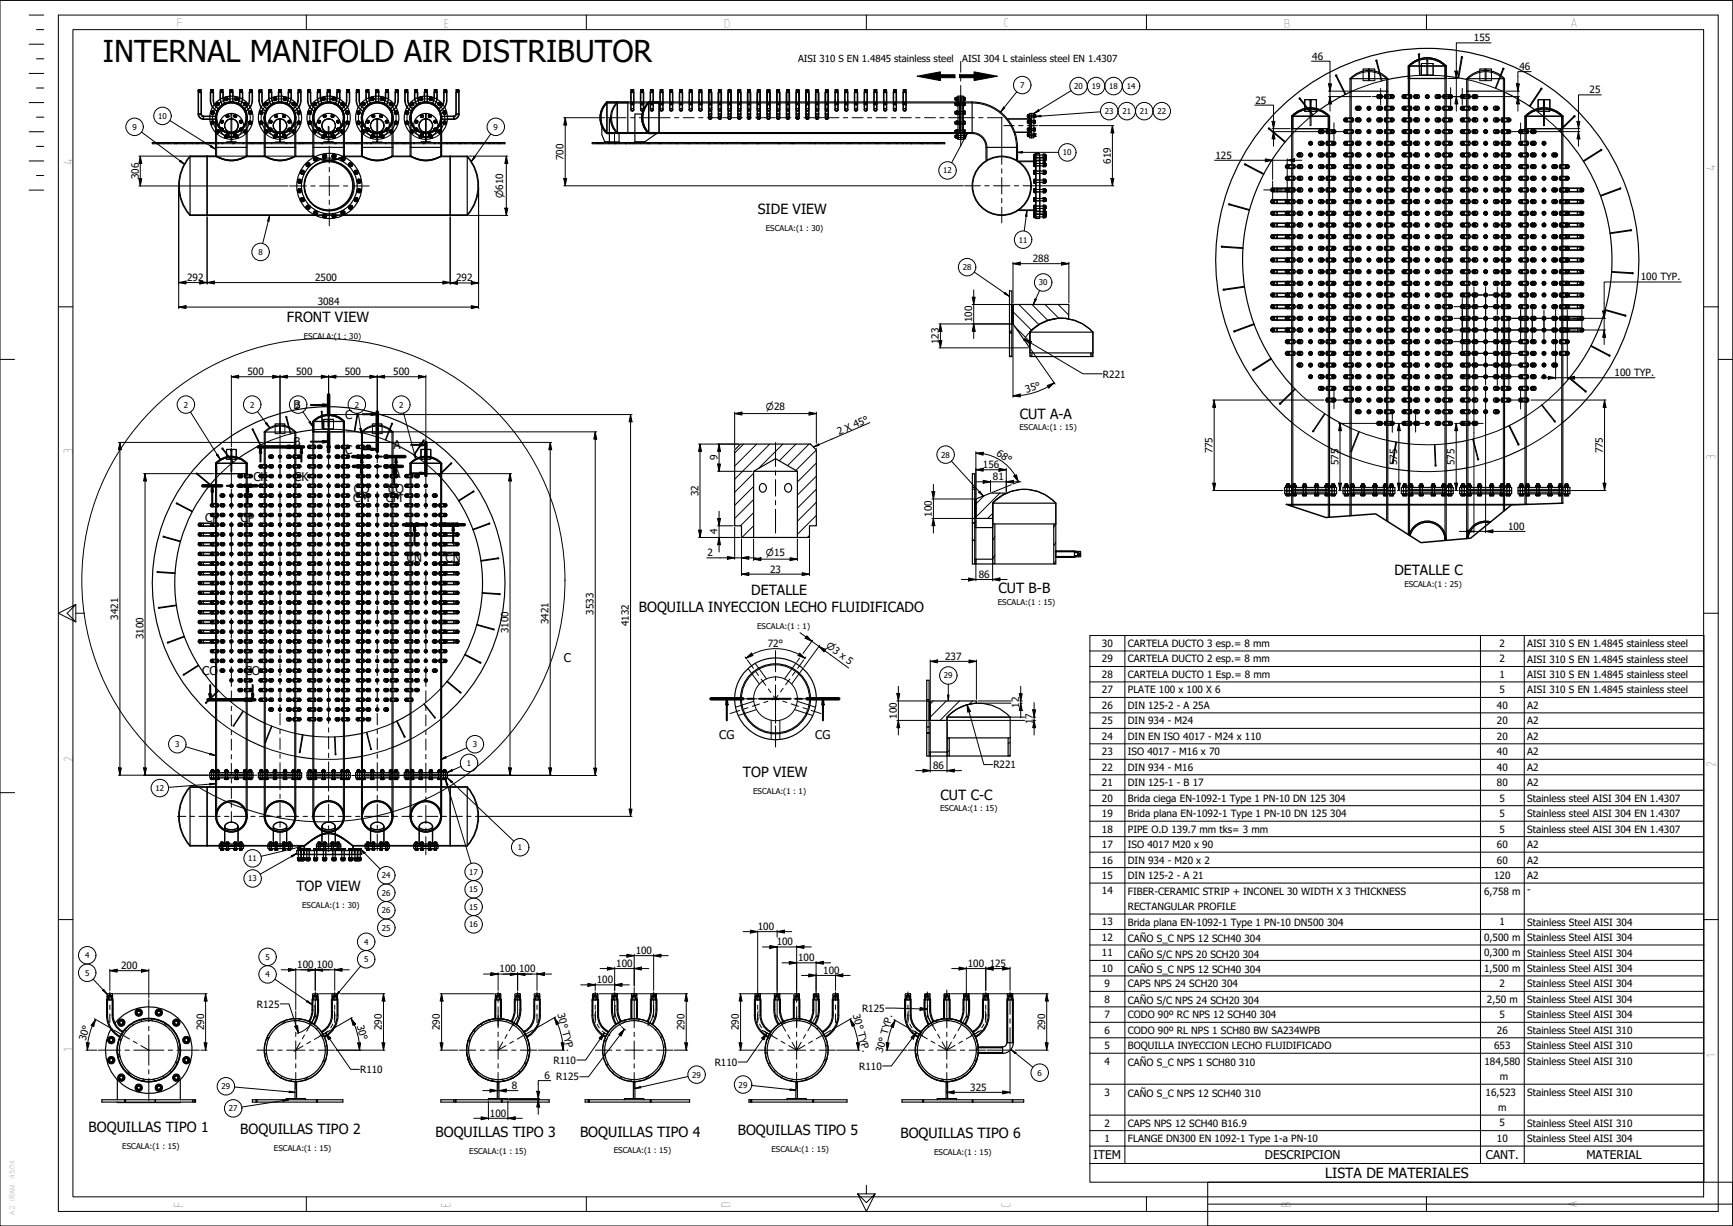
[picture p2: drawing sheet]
<svg xmlns="http://www.w3.org/2000/svg" width="594mm" height="420mm" viewBox="0 0 594 420" stroke-linecap="round" stroke-linejoin="round" font-family="sans-serif">
<defs><g id="words">
<text font-size="10.3" x="35.2" y="21.3">INTERNAL MANIFOLD AIR DISTRIBUTOR</text>
<g font-size="4.8">
<text x="259.8" y="73.4">SIDE VIEW</text>
<text x="98.4" y="110.5">FRONT VIEW</text>
<text x="349.6" y="143.5">CUT A-A</text>
<text x="478" y="197.1">DETALLE C</text>
<text x="257.5" y="203.9">DETALLE</text>
<text x="342.3" y="203.3">CUT B-B</text>
<text x="219" y="209.7">BOQUILLA INYECCION LECHO FLUIDIFICADO</text>
<text x="254.7" y="266.3">TOP VIEW</text>
<text x="322.4" y="274.2">CUT C-C</text>
<text x="101.6" y="305.3">TOP VIEW</text>
<text x="30.4" y="387.9">BOQUILLAS TIPO 1</text>
<text x="82.4" y="388.7">BOQUILLAS TIPO 2</text>
<text x="149.3" y="389.6">BOQUILLAS TIPO 3</text>
<text x="198.8" y="389.5">BOQUILLAS TIPO 4</text>
<text x="252.9" y="389.1">BOQUILLAS TIPO 5</text>
<text x="308.7" y="390.1">BOQUILLAS TIPO 6</text>
<text x="454.3" y="403.7">LISTA DE MATERIALES</text>
</g>
<g font-size="4.6">
<text x="60.5" y="9.2">F</text>
<text x="152.1" y="9.5">E</text>
<text x="248.1" y="9.5">D</text>
<text x="344" y="9.3">C</text>
<text x="440.1" y="9.5">B</text>
<text x="538.2" y="9.1">A</text>
<text x="24.9" y="56.5" transform="rotate(-90 24.9 56.5)">4</text>
<text x="587.9" y="58.6" transform="rotate(-90 587.9 58.6)">4</text>
<text x="24.9" y="155.6" transform="rotate(-90 24.9 155.6)">3</text>
<text x="588.1" y="157.8" transform="rotate(-90 588.1 157.8)">3</text>
<text x="24.9" y="261.1" transform="rotate(-90 24.9 261.1)">2</text>
<text x="588.1" y="263" transform="rotate(-90 588.1 263)">2</text>
<text x="24.9" y="360.5" transform="rotate(-90 24.9 360.5)">1</text>
<text x="588.1" y="362.5" transform="rotate(-90 588.1 362.5)">1</text>
<text x="62.8" y="413.8" transform="rotate(-90 62.8 413.8)">F</text>
<text x="154.5" y="413.8" transform="rotate(-90 154.5 413.8)">E</text>
<text x="250.5" y="413.8" transform="rotate(-90 250.5 413.8)">D</text>
<text x="346.5" y="413.8" transform="rotate(-90 346.5 413.8)">C</text>
<text x="442.4" y="413.8" transform="rotate(-90 442.4 413.8)">B</text>
<text x="540.5" y="413.8" transform="rotate(-90 540.5 413.8)">A</text>
</g>
<g font-size="4.1">
<text x="100.6" y="140.3">B</text>
<text x="118.3" y="143.5">C</text>
<text x="100.6" y="152.9">B</text>
<text x="118.3" y="155.5">C</text>
<text x="134.9" y="154">A</text>
<text x="86.8" y="164.8">CK</text>
<text x="100.9" y="164.8">CK</text>
<text x="134.9" y="163.7">A</text>
<text x="121.1" y="172.1">CM</text>
<text x="121.3" y="168.9">CQ</text>
<text x="132.3" y="172.1">C</text>
<text x="133" y="168.9">C</text>
<text x="134.8" y="172.1">M</text>
<text x="135.5" y="168.9">Q</text>
<text x="70.4" y="179">CP</text>
<text x="82.5" y="179">C</text>
<text x="84.9" y="179">P</text>
<text x="139.5" y="192.7">C</text>
<text x="142" y="192.7">N</text>
<text x="152.7" y="192.7">CN</text>
<text x="193.3" y="226.8">C</text>
<text x="69.3" y="231.2">CO</text>
<text x="83.9" y="231.2">CO</text>
<text x="246.5" y="253.4">CG</text>
<text x="279.5" y="253.4">CG</text>
<text x="374.9" y="397.3">ITEM</text>
<text x="433.6" y="397.3">DESCRIPCION</text>
<text x="509.3" y="397.3">CANT.</text>
<text x="543.8" y="397.3">MATERIAL</text>
</g>
<g font-size="3.4">
<text x="505.2" y="14.1">155</text>
<text x="449.9" y="20.4">46</text>
<text x="520.9" y="24">46</text>
<text x="430.4" y="35.5">25</text>
<text x="544.9" y="32">25</text>
<text x="193.2" y="54.8" transform="rotate(-90 193.2 54.8)">700</text>
<text x="380.8" y="56.2" transform="rotate(-90 380.8 56.2)">619</text>
<text x="416.6" y="54.4">125</text>
<text x="47.5" y="61.4" transform="rotate(-90 47.5 61.4)">306</text>
<text x="354" y="89.8">288</text>
<text x="64.2" y="96.3">292</text>
<text x="108.1" y="96.3">2500</text>
<text x="156.4" y="96.4">292</text>
<text x="562.5" y="96.1">100 TYP.</text>
<text x="108.9" y="104.7">3084</text>
<text x="333.2" y="110.5" transform="rotate(-90 333.2 110.5)">100</text>
<text x="321.8" y="117.9" transform="rotate(-90 321.8 117.9)">123</text>
<text x="84.8" y="128.6">500</text>
<text x="101.5" y="128.6">500</text>
<text x="118.2" y="128.6">500</text>
<text x="134.8" y="128.6">500</text>
<text x="378.1" y="129.4">R221</text>
<text x="553.5" y="128.9">100 TYP.</text>
<text x="351.9" y="134.6" transform="rotate(-18 351.9 134.6)">35°</text>
<text x="287.6" y="149.1" transform="rotate(-23 287.6 149.1)">2 X 45°</text>
<text x="415.7" y="155.4" transform="rotate(-90 415.7 155.4)">775</text>
<text x="549.5" y="155.4" transform="rotate(-90 549.5 155.4)">775</text>
<text x="246" y="157.8" transform="rotate(-90 246 157.8)">9</text>
<text x="336.9" y="160.4">156</text>
<text x="341.4" y="156" transform="rotate(34 341.4 156)">68°</text>
<text x="458.8" y="159.4" transform="rotate(-90 458.8 159.4)">575</text>
<text x="479" y="159.4" transform="rotate(-90 479 159.4)">575</text>
<text x="498.6" y="159.4" transform="rotate(-90 498.6 159.4)">575</text>
<text x="340.4" y="164.5">81</text>
<text x="239.4" y="170.1" transform="rotate(-90 239.4 170.1)">32</text>
<text x="319.4" y="177.1" transform="rotate(-90 319.4 177.1)">100</text>
<text x="246" y="183.1" transform="rotate(-90 246 183.1)">4</text>
<text x="517" y="181.6">100</text>
<text x="242.5" y="190.7">2</text>
<text x="264" y="196.2">23</text>
<text x="335.5" y="198">86</text>
<text x="40.6" y="212.4" transform="rotate(-90 40.6 212.4)">3421</text>
<text x="188.1" y="213.9" transform="rotate(-90 188.1 213.9)">3421</text>
<text x="203.5" y="210.6" transform="rotate(-90 203.5 210.6)">3533</text>
<text x="215.6" y="214.7" transform="rotate(-90 215.6 214.7)">4132</text>
<text x="49.2" y="219.1" transform="rotate(-90 49.2 219.1)">3100</text>
<text x="174.3" y="217.1" transform="rotate(-90 174.3 217.1)">3100</text>
<text x="263.2" y="221.8">72°</text>
<text x="377.7" y="221.7">30</text>
<text x="386.6" y="221.7">CARTELA DUCTO 3 esp.= 8 mm</text>
<text x="514.1" y="221.7">2</text>
<text x="523.5" y="221.8">AISI 310 S EN 1.4845 stainless steel</text>
<text x="324" y="226.1">237</text>
<text x="377.7" y="227">29</text>
<text x="386.6" y="227">CARTELA DUCTO 2 esp.= 8 mm</text>
<text x="514.1" y="227">2</text>
<text x="523.5" y="227.1">AISI 310 S EN 1.4845 stainless steel</text>
<text x="377.7" y="232.3">28</text>
<text x="386.6" y="232.3">CARTELA DUCTO 1 Esp.= 8 mm</text>
<text x="514.1" y="232.3">1</text>
<text x="523.5" y="232.4">AISI 310 S EN 1.4845 stainless steel</text>
<text x="377.7" y="237.6">27</text>
<text x="386.6" y="237.6">PLATE 100 x 100 X 6</text>
<text x="514.1" y="237.6">5</text>
<text x="523.5" y="237.7">AISI 310 S EN 1.4845 stainless steel</text>
<text x="349.4" y="242.5" transform="rotate(-90 349.4 242.5)">12</text>
<text x="377.7" y="242.9">26</text>
<text x="386.6" y="242.9">DIN 125-2 - A 25A</text>
<text x="513.1" y="242.9">40</text>
<text x="523.5" y="242.9">A2</text>
<text x="307.4" y="246.4" transform="rotate(-90 307.4 246.4)">100</text>
<text x="354" y="248.2" transform="rotate(-90 354 248.2)">17</text>
<text x="377.7" y="248.2">25</text>
<text x="386.6" y="248.2">DIN 934 - M24</text>
<text x="513.1" y="248.2">20</text>
<text x="523.5" y="248.2">A2</text>
<text x="377.7" y="253.5">24</text>
<text x="386.6" y="253.5">DIN EN ISO 4017 - M24 x 110</text>
<text x="513.1" y="253.5">20</text>
<text x="523.5" y="253.5">A2</text>
<text x="319.9" y="263.5">86</text>
<text x="340.5" y="263.3">R221</text>
<text x="377.7" y="258.8">23</text>
<text x="386.6" y="258.8">ISO 4017 - M16 x 70</text>
<text x="513.1" y="258.8">40</text>
<text x="523.5" y="258.8">A2</text>
<text x="377.7" y="264.1">22</text>
<text x="377.7" y="269.5">21</text>
<text x="386.6" y="264.1">DIN 934 - M16</text>
<text x="386.6" y="269.5">DIN 125-1 - B 17</text>
<text x="513.1" y="264.1">40</text>
<text x="513.1" y="269.5">80</text>
<text x="523.5" y="264.1">A2</text>
<text x="523.5" y="269.5">A2</text>
<text x="377.7" y="274.7">20</text>
<text x="386.6" y="274.8">Brida ciega EN-1092-1 Type 1 PN-10 DN 125</text>
<text x="455.7" y="274.8">304</text>
<text x="514.1" y="274.7">5</text>
<text x="523.5" y="274.8">Stainless steel AISI 304 EN 1.4307</text>
<text x="377.7" y="280.1">19</text>
<text x="386.6" y="280.1">Brida plana EN-1092-1 Type 1 PN-10 DN 125</text>
<text x="456" y="280.1">304</text>
<text x="514.1" y="280">5</text>
<text x="523.5" y="280.1">Stainless steel AISI 304 EN 1.4307</text>
<text x="377.7" y="285.3">18</text>
<text x="386.6" y="285.4">PIPE O.D 139.7 mm tks= 3 mm</text>
<text x="514.1" y="285.3">5</text>
<text x="523.5" y="285.4">Stainless steel AISI 304 EN 1.4307</text>
<text x="377.7" y="290.6">17</text>
<text x="386.6" y="290.7">ISO 4017 M20 x 90</text>
<text x="513.1" y="290.7">60</text>
<text x="523.5" y="290.7">A2</text>
<text x="377.7" y="296">16</text>
<text x="386.6" y="296">DIN 934 - M20 x 2</text>
<text x="513.1" y="296">60</text>
<text x="523.5" y="296">A2</text>
<text x="377.7" y="301.2">15</text>
<text x="386.6" y="301.3">DIN 125-2 - A 21</text>
<text x="512.2" y="301.3">120</text>
<text x="523.5" y="301.3">A2</text>
<text x="523.5" y="305.9">-</text>
<text x="377.7" y="306.5">14</text>
<text x="386.6" y="306.6">FIBER-CERAMIC STRIP + INCONEL 30 WIDTH X 3 THICKNESS</text>
<text x="386.6" y="311.9">RECTANGULAR PROFILE</text>
<text x="508.8" y="306.6">6,758 m</text>
<text x="377.7" y="317.2">13</text>
<text x="386.6" y="317.2">Brida plana EN-1092-1 Type 1 PN-10 DN500</text>
<text x="455" y="317.2">304</text>
<text x="514.1" y="317.1">1</text>
<text x="523.5" y="317.2">Stainless Steel AISI 304</text>
<text x="259.8" y="318.7">100</text>
<text x="266.3" y="324">100</text>
<text x="377.7" y="322.5">12</text>
<text x="386.6" y="322.9">CAÑO S_C NPS 12 SCH40</text>
<text x="426.6" y="322.9">304</text>
<text x="508.8" y="322.5">0,500 m</text>
<text x="523.5" y="322.5">Stainless Steel AISI 304</text>
<text x="217.9" y="327">100</text>
<text x="273.6" y="329.4">100</text>
<text x="377.7" y="327.7">11</text>
<text x="386.6" y="328.2">CAÑO S/C NPS 20 SCH20</text>
<text x="426" y="328.2">304</text>
<text x="508.8" y="327.8">0,300 m</text>
<text x="523.5" y="327.8">Stainless Steel AISI 304</text>
<text x="41.5" y="332.1">200</text>
<text x="101.9" y="331.8">100</text>
<text x="108.6" y="331.8">100</text>
<text x="171.3" y="333.3">100</text>
<text x="177.9" y="333.3">100</text>
<text x="211.2" y="331.4">100</text>
<text x="282.2" y="333.7">100</text>
<text x="331.8" y="331.4">100</text>
<text x="339.3" y="331.4">125</text>
<text x="377.7" y="333.1">10</text>
<text x="386.6" y="333.5">CAÑO S_C NPS 12 SCH40</text>
<text x="426.6" y="333.5">304</text>
<text x="508.8" y="333.1">1,500 m</text>
<text x="523.5" y="333.1">Stainless Steel AISI 304</text>
<text x="204.6" y="337">100</text>
<text x="378.7" y="338.4">9</text>
<text x="386.6" y="338.4">CAPS NPS 24 SCH20</text>
<text x="418.8" y="338.4">304</text>
<text x="514.1" y="338.4">2</text>
<text x="523.5" y="338.4">Stainless Steel AISI 304</text>
<text x="88.1" y="345.3">R125</text>
<text x="191.1" y="347.6" transform="rotate(75 191.1 347.6)">30° TYP.</text>
<text x="292.4" y="347.8" transform="rotate(75 292.4 347.8)">30° TYP.</text>
<text x="295.5" y="346.7">R125</text>
<text x="378.7" y="343.7">8</text>
<text x="386.6" y="344.1">CAÑO S/C NPS 24 SCH20</text>
<text x="426" y="344.1">304</text>
<text x="509.7" y="343.7">2,50 m</text>
<text x="523.5" y="343.7">Stainless Steel AISI 304</text>
<text x="69.9" y="353" transform="rotate(-90 69.9 353)">290</text>
<text x="122.4" y="351.5" transform="rotate(75 122.4 351.5)">30°</text>
<text x="130.9" y="353" transform="rotate(-90 130.9 353)">290</text>
<text x="150.8" y="353" transform="rotate(-90 150.8 353)">290</text>
<text x="234.7" y="353" transform="rotate(-90 234.7 353)">290</text>
<text x="253.3" y="353" transform="rotate(-90 253.3 353)">290</text>
<text x="358.3" y="353" transform="rotate(-90 358.3 353)">290</text>
<text x="378.7" y="349">7</text>
<text x="386.6" y="349">CODO 90º RC NPS 12 SCH40</text>
<text x="431.9" y="349">304</text>
<text x="514.1" y="349">5</text>
<text x="523.5" y="349">Stainless Steel AISI 304</text>
<text x="29.4" y="356.9" transform="rotate(-75 29.4 356.9)">30°</text>
<text x="378.7" y="354.3">6</text>
<text x="378.7" y="359.6">5</text>
<text x="386.6" y="354.3">CODO 90º RL NPS 1 SCH80 BW SA234WPB</text>
<text x="386.6" y="359.6">BOQUILLA INYECCION LECHO FLUIDIFICADO</text>
<text x="512.2" y="359.6">653</text>
<text x="513.1" y="354.3">26</text>
<text x="523.5" y="354.3">Stainless Steel AISI 310</text>
<text x="523.5" y="359.6">Stainless Steel AISI 310</text>
<text x="189.7" y="364.5">R110</text>
<text x="245" y="365.2">R110</text>
<text x="302.6" y="360.9" transform="rotate(-75 302.6 360.9)">30° TYP.</text>
<text x="378.7" y="364.8">4</text>
<text x="386.6" y="365.3">CAÑO S_C NPS 1 SCH80</text>
<text x="424.7" y="365.3">310</text>
<text x="508.9" y="364.9">184,580</text>
<text x="523.5" y="364.9">Stainless Steel AISI 310</text>
<text x="123.5" y="367.7">R110</text>
<text x="186.7" y="369.8">6 R125</text>
<text x="294.6" y="366.6">R110</text>
<text x="514.1" y="370.2">m</text>
<text x="175.5" y="373.2">8</text>
<text x="332.6" y="373.8">325</text>
<text x="378.7" y="375.5">3</text>
<text x="386.6" y="375.9">CAÑO S_C NPS 12 SCH40</text>
<text x="426.6" y="375.9">310</text>
<text x="509.3" y="375.5">16,523</text>
<text x="523.5" y="375.5">Stainless Steel AISI 310</text>
<text x="167.9" y="382.7">100</text>
<text x="513.6" y="380.8">m</text>
<text x="378.7" y="386.1">2</text>
<text x="386.6" y="386.1">CAPS NPS 12 SCH40 B16.9</text>
<text x="514.1" y="386.1">5</text>
<text x="523.5" y="386.1">Stainless Steel AISI 310</text>
<text x="378.7" y="391.4">1</text>
<text x="386.6" y="391.4">FLANGE DN300 EN 1092-1 Type 1-a PN-10</text>
<text x="513.1" y="391.4">10</text>
<text x="523.5" y="391.4">Stainless Steel AISI 304</text>
</g>
<g font-size="3.3">
<text x="273.6" y="21.2">AISI 310 S EN 1.4845 stainless steel</text>
<text x="329.9" y="21.4">AISI 304 L stainless steel EN 1.4307</text>
<text x="172.4" y="67.9" transform="rotate(-90 172.4 67.9)">⌀610</text>
<text x="283" y="221.8" transform="rotate(36 283 221.8)">⌀3 x 5</text>
</g>
<g font-size="3.2">
<text x="262.6" y="140.6">⌀28</text>
<text x="262.6" y="190.5">⌀15</text>
</g>
<g font-size="2.7">
<text x="349.7" y="30.2">7</text>
<text x="368.2" y="30.5">20</text>
<text x="374.2" y="30.5">19</text>
<text x="380.2" y="30.5">18</text>
<text x="386.2" y="30.5">14</text>
<text x="54.2" y="40.7">10</text>
<text x="378.8" y="39.1">23</text>
<text x="384.7" y="39.1">21</text>
<text x="390.8" y="39.1">21</text>
<text x="396.7" y="39.1">22</text>
<text x="45.4" y="44.5">9</text>
<text x="169.2" y="44.5">9</text>
<text x="364.4" y="53.2">10</text>
<text x="323.3" y="59.4">12</text>
<text x="262.5" y="79.2">ESCALA:(1 : 30)</text>
<text x="349.2" y="83.1">11</text>
<text x="88.6" y="87.4">8</text>
<text x="330" y="92.6">28</text>
<text x="356.1" y="97.8">30</text>
<text x="104.1" y="116.3">ESCALA:(1 : 30)</text>
<text x="63" y="139.7">2</text>
<text x="85.7" y="139.7">2</text>
<text x="101.5" y="139.7">2</text>
<text x="121.6" y="139.7">2</text>
<text x="136.8" y="139.7">2</text>
<text x="349.5" y="147.4">ESCALA:(1 : 15)</text>
<text x="322.7" y="156.8">28</text>
<text x="481.4" y="201">ESCALA:(1 : 25)</text>
<text x="342.1" y="207.2">ESCALA:(1 : 15)</text>
<text x="259.5" y="215.4">ESCALA:(1 : 1)</text>
<text x="323.6" y="232.5">29</text>
<text x="60" y="256.1">3</text>
<text x="162.1" y="256.1">3</text>
<text x="160" y="262.4">1</text>
<text x="53.3" y="271.1">12</text>
<text x="258.2" y="272.1">ESCALA:(1 : 1)</text>
<text x="322.2" y="278.1">ESCALA:(1 : 15)</text>
<text x="177.6" y="291.4">1</text>
<text x="85.1" y="295.2">11</text>
<text x="160.9" y="299.8">17</text>
<text x="85.1" y="302.1">13</text>
<text x="130.9" y="301">24</text>
<text x="160.9" y="305.8">15</text>
<text x="103.6" y="311.1">ESCALA:(1 : 30)</text>
<text x="130.9" y="307">26</text>
<text x="160.9" y="311.8">15</text>
<text x="130.9" y="313">26</text>
<text x="160.9" y="317.8">16</text>
<text x="124.8" y="323.7">4</text>
<text x="130.9" y="319">25</text>
<text x="29.1" y="328.4">4</text>
<text x="91" y="328.9">5</text>
<text x="124.8" y="329.8">5</text>
<text x="29.1" y="334.4">5</text>
<text x="91" y="334.9">4</text>
<text x="237.3" y="369.3">29</text>
<text x="355.7" y="368.6">6</text>
<text x="75.9" y="373.3">29</text>
<text x="253.2" y="372.7">29</text>
<text x="78.4" y="380.9">27</text>
<text x="41.9" y="393.7">ESCALA:(1 : 15)</text>
<text x="93.9" y="394.5">ESCALA:(1 : 15)</text>
<text x="160.8" y="395.4">ESCALA:(1 : 15)</text>
<text x="210.4" y="395.3">ESCALA:(1 : 15)</text>
<text x="264.5" y="394.8">ESCALA:(1 : 15)</text>
<text x="320.2" y="395.8">ESCALA:(1 : 15)</text>
</g>
<g font-size="2.3">
<text x="5.1" y="404" transform="rotate(-90 5.1 404)">4504</text>
<text x="5.1" y="411.5" transform="rotate(-90 5.1 411.5)">IRAM</text>
<text x="5.1" y="416.3" transform="rotate(-90 5.1 416.3)">A2</text>
</g>
</g></defs>
<!-- layer: 0 -->
<g fill="none" stroke="#000" stroke-width=".34">
<path d="M0 .1h594v420.1h-594zM10 5.2h5M10 15.2h5M12.5 10.2h2.5M20 5.2h569v410h-569zM25 10.2h559v400h-559zM105 5.2v5M201 5.2v5M297 5.2v5M393 5.2v5M489 5.2v5M10 35.2h5"/>
<path d="M10 25.2h5M12.5 20.2h2.5M12.5 30.2h2.5M68 31.1h.2l-.2 .1M68.1 31.6v7.5M68.1 31.6l.8 .2M68.1 39.1l.3 .8 .9 .7 4.6 .1M68.2 31h.5M68.2 31v.8M68.3 31.2h.1M68.3 31.1h.1M68.4 31.1v.1"/>
<path d="M68.7 31.2h.2M68.7 31.1h.2M68.7 31v.8M68.8 39.1a.92 .92 0 0 0 1 .9M68.9 31.6v7.5M69.7 39.9h4.2M71.9 39.8h2M72.2 31.1l.2 .1zM72.3 31.6a7.9 7.9 0 0 0 .3 4.6l.7 1 1.1 .8M72.3 31.8h.7M72.4 31h.5M72.4 31v.8"/>
<path d="M72.6 31.1v.1M72.6 38.1h.6l.2 .5-.2 .5h-.6l-.3-.5zM72.8 36.8l1.5 1.3M72.9 31.2h.1M72.9 31.1h.1M72.9 31v.8M73 31.6a6.7 6.7 0 0 0 .5 4.4l1.3 1.3M73.5 35.7l1.3 1.4M74.1 35.3l.5-.2 .5 .2v.6l-.5 .3-.5-.3zM74.8 37.1h.1M75.5 34l.6 1.9M75.5 31.1l.2 .1z"/>
<path d="M75.6 31.6l.1 2.8 .6 1.5M75.6 31.8h.8M75.7 31h.5M75.7 31v.8M75.9 31.1v.1M76.2 31.2h.1M76.2 31.1h.1M76.2 31v.8M76.4 31.6v2.2l.6 1.7M76.5 33.5l.6 1.9M77.3 33.4h.6l.3 .5-.3 .5h-.6l-.3-.5zM77.7 39.4h.5l.2 .4-.2 .4h-.5l-.2-.4z"/>
<path d="M78.8 33v1.9M78.8 31.1v.1M78.8 31.2h.4M78.8 31.1h.4M78.9 31.6v3.3M78.9 31.8h.8M79.1 31.1v.1M79.1 31h.5M79.1 31v.8M79.1 31.2h.1M79.2 39.1h.3v6.7h-.3h.3v2.8h-.3zM79.2 39.1h.3"/>
<path d="M79.2 31.1v.1M79.4 31.1l.4 .1M79.4 31.2h.4M79.6 31.2h.1M79.6 31v.8M79.7 31.6v3.3M79.8 31.2h.1M79.9 33v1.9M80.3 39.5l.5-.1 .3 .3-.1 .4-.5 .2-.3-.4zM80.5 33.6l.5-.3 .6 .3-.1 .6-.5 .3-.5-.3zM82.1 33.5l-.5 1.9M82.3 31.6l-.1 2.6-.5 1.3"/>
<path d="M82.3 31.2h.2M82.3 31.1h.2M82.3 31.8h.7M82.4 31h.5M82.4 31v.8M82.6 35.8l-.1 .1M82.7 31.1v.1M82.9 31.1v.1M82.9 31.2h.2M82.9 31.1h.2M82.9 31v.8M83 31.6v2.8l-.6 1.5"/>
<path d="M83.1 31.2h.1M83.2 34l-.6 1.8M83.8 35.1h.5l.3 .5-.3 .5h-.6l-.2-.5zM83.9 37.1h-.2M85.1 35.7l-1.2 1.4M85.3 38.3l.5-.3 .5 .3v.6l-.6 .3-.4-.3zM85.5 31.2h.1M85.6 31.2h.2M85.6 31.1h.2M85.6 31.6a6.7 6.7 0 0 1-.4 4.4l-1.4 1.3M85.6 31.8h.8M85.7 31.2h.1"/>
<path d="M85.7 31h.5M85.7 31v.8M85.8 31.2h.1M85.8 36.8l-1.5 1.3M86 31.2h.5M86 31.1h.5M86.1 31.1v.1M86.2 31.2h.1M86.2 31.1h.1M86.2 31.1v.1M86.2 31v.8M86.4 31.6a7.9 7.9 0 0 1-.4 4.6l-.7 1-1.1 .8"/>
<path d="M86.4 31.2h.1M86.5 31.2h.1M86.5 31.1v.1M88.9 31.1l.2 .1zM88.9 31.6a8 8 0 0 0 .4 4.6l.7 1 1.1 .8M88.9 31.6l.8 .2M89.1 31h.5M89.1 31v.8M89.2 31.2h.1M89.2 31.1h.1M89.2 31.1v.1M89.3 38.1h.6l.2 .5-.3 .5h-.5l-.3-.5z"/>
<path d="M89.5 36.8l1.5 1.3M89.5 31.2h.1M89.5 31.2h.2M89.5 31.1h.2M89.6 31v.8M89.7 31.6a6.7 6.7 0 0 0 .4 4.4l1.4 1.3M90.2 35.7l1.2 1.4M90.8 35.3l.5-.2 .5 .2v.6l-.5 .3-.5-.3zM91.4 37.1h.2M92.1 34l.7 1.9M92.2 31.1h.2l-.2 .1M92.2 31.6l.1 2.3 .6 1.8"/>
<path d="M92.3 31.6h.7M92.4 31h.5M92.4 31v.8M92.5 31.1v.1M92.8 31.2h.1M92.9 35.7v.2M92.9 31.2h.1M92.9 31.1h.1M92.9 31v.8M93 31.6l.1 2.2 .5 1.7M93.2 33.5l.5 1.9M94 33.4h.6l.2 .5-.2 .5h-.6l-.3-.5z"/>
<path d="M94.4 39.4h.5l.2 .4-.2 .4h-.5l-.2-.4zM95.4 33v1.9M95.6 31.6v3.3M95.6 31.8h.8M95.6 31.2h.2M95.6 31.1h.2M95.7 31h.5M95.7 31v.8M95.8 31.2h.1M96.1 31.1v.1M96.2 31.1v.1M96.2 31.2h.3"/>
<path d="M96.2 31.1h.3M96.2 31v.8M96.4 31.6v3.3M96.5 31.2h.1M96.5 33v1.9M97 39.5l.5-.1 .3 .3-.2 .4-.4 .2-.3-.4zM97.2 33.6l.5-.3 .5 .3v.6l-.5 .3-.5-.3zM98.8 33.5l-.6 1.9M98.9 31.6v2.2l-.6 1.7M98.9 31.8h.8M99 31.2h.1M99 31.1h.1"/>
<path d="M99.1 31h.5M99.1 31v.8M99.1 31.2h.1M99.1 35.7l-.1 .2M99.5 31.1v.1M99.6 31.2h.1M99.6 31.2h.2M99.6 31v.8M99.7 31.6v2.3l-.6 1.8M99.8 31.2h-.2M99.9 34l-.7 1.9M100.4 35.1h.6l.3 .5-.3 .5h-.6l-.3-.5z"/>
<path d="M100.5 37.1h-.1M101.8 35.7l-1.3 1.4M101.9 38.3l.5-.3 .5 .3v.6l-.5 .3-.5-.3zM102.3 31.6a6.8 6.8 0 0 1-.5 4.4l-1.3 1.3M102.3 31.2h.1M102.3 31.1h.1M102.4 31h.5M102.4 31v.8M102.4 31.2h.1M102.5 36.8l-1.5 1.3M102.8 31.1v.1M102.9 31.1v.1"/>
<path d="M102.9 31.2h.2M102.9 31.1h.2M102.9 31v.8M103 31.6l-.7 .2M103.1 31.6a8 8 0 0 1-.4 4.6l-.7 1-1.1 .8M103.1 31.2h.1M105.5 31.1l.2 .1zM105.6 31.6a7.9 7.9 0 0 0 .4 4.6l.7 1 1.1 .8M105.6 31.8h.8M105.7 31h.5M105.7 31v.8M105.9 31.1v.1"/>
<path d="M105.9 38.1h.6l.3 .5-.3 .5h-.6l-.3-.5zM106.2 31.2h.1M106.2 36.8l1.5 1.3M106.2 31.2h.2M106.2 31.1h.2M106.2 31v.8M106.4 31.6a6.8 6.8 0 0 0 .4 4.4l1.4 1.3M106.9 35.7l1.2 1.4M107.4 35.3l.5-.2 .5 .2v.6l-.5 .3-.5-.3zM108.1 37.1h.1M108.8 34l.7 1.9M108.8 31.1l.3 .1z"/>
<path d="M108.9 31.6l.1 2.8 .6 1.5M108.9 31.8h.8M109.1 31h.5M109.1 31v.8M109.2 31.1v.1M109.5 31.2h.2M109.5 31.1h.2M109.6 31v.8M109.7 31.6v2.2l.6 1.7M109.9 33.5l.5 1.9M110.6 33.4h.6l.3 .5-.3 .5h-.6l-.3-.5zM111.1 39.4h.4l.3 .4-.3 .4h-.4l-.3-.4z"/>
<path d="M112.1 33v1.9M112.3 31.6l-.1 3.3M112.3 31.2h.2M112.3 31.1h.2M112.3 31.8h.8M112.4 31h.5M112.4 31v.8M112.7 31.1v.1M112.9 31.1v.1M112.9 31.2h.2M112.9 31.1h.2M112.9 31v.8"/>
<path d="M113.1 31.6v3.3M113.1 31.2h.1M113.2 33v1.9M113.7 39.5l.4-.1 .3 .3-.1 .4-.4 .2-.4-.4zM113.9 33.6l.5-.3 .5 .3v.6l-.5 .3-.5-.3zM115.4 33.5l-.5 1.9M115.6 31.6l-.1 2.6-.5 1.3M115.6 31.2h.2M115.6 31.1h.2M115.6 31.8h.8M115.7 31h.5M115.7 31v.8"/>
<path d="M115.8 31.2h.1M115.9 35.8l-.1 .1M116.1 31.1v.1M116.2 31.1v.1M116.2 31.2h.3M116.2 31.1h.3M116.2 31v.8M116.4 31.6l-.1 2.8-.6 1.5M116.5 31.2h.1M116.5 34l-.6 1.8M117.1 35.1h.6l.2 .5-.3 .5h-.5l-.3-.5zM117.2 37.1h-.1"/>
<path d="M118.5 35.7l-1.3 1.4M118.6 38.3l.5-.3 .5 .3v.6l-.5 .3-.5-.3zM118.9 31.6a6.7 6.7 0 0 1-.4 4.4l-1.4 1.3M118.9 31.8h.8M119 31.2h.1M119 31.1h.1M119.1 31h.5M119.1 31v.8M119.1 31.2h.1M119.2 36.8l-1.6 1.3M119.4 31.1v.1M119.6 31.1v.1"/>
<path d="M119.6 31.2h.2M119.6 31.1h.2M119.6 31v.8M119.7 31.6a7.9 7.9 0 0 1-.4 4.6l-.6 1-1.2 .8M119.8 31.2h.1M122.2 31.1l.2 .1zM122.2 31.6a8 8 0 0 0 .4 4.6l.7 1 1.1 .8M122.3 31.6l.7 .2M122.4 31.1h.1M122.4 31h.5M122.4 31v.8M122.5 31.2h.1"/>
<path d="M122.5 31.1h.1M122.5 31.1v.1M122.6 38.1h.6l.3 .5-.3 .5h-.6l-.3-.5zM122.8 36.8l1.5 1.3M122.9 31.2h.1M122.9 31.1h.1M122.9 31v.8M123 31.6a6.7 6.7 0 0 0 .5 4.4l1.3 1.3M123.5 35.7l1.3 1.4M124.1 35.3l.5-.2 .5 .2v.6l-.5 .3-.5-.3zM124.8 37.1h.1M125.4 34l.7 1.9"/>
<path d="M125.5 31.1l.2 .1zM125.6 31.6v2.3l.6 1.8M125.6 31.6h.8M125.7 31h.5M125.7 31v.8M125.8 31.1v.1M126.2 31.2h.1M126.2 31.2h.2M126.2 31.1h.2M126.2 35.7l.1 .2M126.2 31v.8M126.4 31.6v2.2l.6 1.7"/>
<path d="M126.5 33.5l.6 1.9M127.3 33.4h.6l.3 .5-.3 .5h-.6l-.3-.5zM127.7 39.4h.5l.2 .4-.2 .4h-.5l-.2-.4zM128.8 33v1.9M128.9 31.1v.1M128.9 31.1l.4 .1h-.4M128.9 31.6v3.3M128.9 31.8h.8M129.1 31.1v.1M129.1 31h.5M129.1 31v.8M129.1 31.2h.1"/>
<path d="M129.4 31.1l.4 .1M129.4 31.2h.4M129.5 31.2h.1M129.6 31.1h.1M129.6 31v.8M129.7 31.6v3.3M129.8 31.2h.1M129.9 33v1.9M130.3 39.5l.5-.1 .3 .3-.1 .4-.5 .2-.3-.4zM130.6 33.6l.4-.3 .6 .3v.6l-.6 .3-.5-.3zM132.1 33.5l-.5 1.9M132.3 31.6l-.1 2.2-.5 1.7"/>
<path d="M132.3 31.2h.2M132.3 31.1h.2M132.3 31.8h.8M132.4 31h.5M132.4 31v.8M132.4 31.2h.1M132.8 31.1v.1M132.9 31.2h.1M132.9 31.2h.2M132.9 31v.8M133.1 31.6l-.1 2.8-.6 1.5M133.1 31.1l-.2 .1"/>
<path d="M133.2 34l-.7 1.9M133.8 35.1h.5l.3 .5-.3 .5h-.6l-.2-.5zM133.9 37.1h-.1M135.1 35.7l-1.2 1.4M135.3 38.3l.5-.3 .5 .3-.1 .6-.5 .3-.4-.3zM135.6 31.6a6.7 6.7 0 0 1-.4 4.4l-1.4 1.3M135.6 31.2h.2M135.6 31.1h.2M135.7 31h.5M135.7 31v.8M135.8 31.2h.1M135.8 36.8l-1.5 1.3"/>
<path d="M136.1 31.1v.1M136.2 31.1v.1M136.2 31.2h.3M136.2 31.1h.3M136.2 31v.8M136.4 31.6l-.8 .2M136.4 31.6a8 8 0 0 1-.4 4.6l-.7 1-1.1 .8M136.5 31.2h.1M138.9 31.2h.1M138.9 31.1v.1M138.9 31.2h.3M138.9 31.1h.3"/>
<path d="M138.9 31.6a8 8 0 0 0 .4 4.6l.7 1 1.1 .8M138.9 31.8h.8M139.1 31.1v.1M139.1 31.2h.1M139.1 31h.5M139.1 31v.8M139.2 31.1v.1M139.3 38.1h.5l.3 .5-.3 .5h-.5l-.3-.5zM139.3 31.2h.1M139.3 31.1h.1M139.5 31.2h.2M139.5 31.1h.2"/>
<path d="M139.5 36.8l1.5 1.3M139.6 31.2h.1M139.6 31v.8M139.7 31.6a6.8 6.8 0 0 0 .5 4.4l1.3 1.3M139.8 31.2h.1M140.2 35.7l1.2 1.4M140.8 35.3l.5-.2 .5 .2v.6l-.5 .3-.5-.3zM141.4 37.1h.2M142.1 34l.7 1.9M142.2 31.1l.2 .1zM142.3 31.6l.1 2.8 .5 1.5M142.3 31.8h.7"/>
<path d="M142.4 31h.5M142.4 31v.8M142.6 31.1v.1M142.9 31.2h.1M142.9 31.1h.1M142.9 31v.8M143 31.6l.1 2.2 .5 1.7M143.2 33.5l.5 1.9M144 33.4h.5l.3 .5-.3 .5h-.5l-.3-.5zM144.4 39.4h.5l.2 .4-.2 .4h-.5l-.2-.4zM145.4 33v1.9M145.6 31.6v3.3"/>
<path d="M145.6 31.8h.8M145.7 31.1v.1M145.7 31h.5M145.7 31v.8M145.9 39.1h.2v6.7h-.2h.2v2.8h-.2zM145.9 39.1h.2M145.9 31.1h-.4l.4 .1M146.1 31.2h.4M146.1 31.1l.4 .1M146.1 31.1v.1M146.2 31.2h.1M146.2 31.1h.1"/>
<path d="M146.2 31v.8M146.4 31.6v3.3M146.5 31.2h.1M146.5 33v1.9M147 39.5l.4-.1 .4 .3-.1 .4-.5 .2-.3-.4zM147.2 33.6l.5-.3 .5 .3v.6l-.5 .3-.5-.3zM148.8 33.5l-.6 1.9M148.9 31.6v2.2l-.6 1.7M148.9 31.8h.8M148.9 31.2h.2M148.9 31.1h.2M149.1 31h.5"/>
<path d="M149.1 31v.8M149.1 31.2h.1M149.4 31.1v.1M149.6 31.2h.1M149.6 31.2h.2M149.6 31v.8M149.7 31.6l-.1 2.8-.6 1.5M149.8 31.1l-.2 .1M149.8 34l-.6 1.9M150.4 35.1h.6l.3 .5-.3 .5h-.6l-.3-.5zM150.5 37.1h-.1M150.6 37.2l-.1 .1"/>
<path d="M151.4 39.9h4.2M151.4 39.8h2M151.8 35.7l-1.3 1.4M151.9 38.3l.5-.3 .5 .3v.6l-.5 .3-.5-.3zM152.3 31.6a6.8 6.8 0 0 1-.5 4.4l-1.2 1.2M152.3 31.2h.2M152.3 31.1h.2M152.3 31.8h.8M152.4 31h.5M152.4 31v.8M152.5 36.8l-1.5 1.3M152.8 31.1v.1"/>
<path d="M152.9 31.1v.1M152.9 31.2h.2M152.9 31.1h.2M152.9 31v.8M153.1 31.6a8 8 0 0 1-.4 4.6l-.7 1-1.1 .8M153.1 31.2h.1M156.4 31.2h.2M156.4 31.1h.2M156.4 31.6v7.5M156.5 39.1a.92 .92 0 0 1-.9 .9M156.6 31h.5M156.6 31v.8"/>
<path d="M157 31.1v.1M157.1 31.1v.1M157.1 31.2h.2M157.1 31.1h.2M157.1 31v.8M157.2 39.1l-.2 .8-1 .7-4.6 .1M157.2 31.6l-.8 .2M157.2 31.6v7.5M157.3 31.2h.1M211.6 35v10.7M211.7 35.3a7.3 7.3 0 0 0 0 10.1M211.7 34.9h3.5"/>
<path d="M216.2 35.7v2M216.2 35.7v-.8h1.1v2.8M216.2 35.6l.3-.2a.39 .39 0 0 1 .6-.1 .39 .39 0 0 1 0 .6h-.7zM216.3 31.2h.1M216.3 31.2h.3M216.3 31.1h.3M216.4 31.8l.8-.2v6.1M216.4 31.6v6.1M216.6 31.2h.1M216.5 31h.5M216.5 31v.8M216.9 31.2h.3"/>
<path d="M216.9 31.1h.3M217 31.2h.1M217 31v.8M217.2 31.2h.1M219.5 37.7v-2l.5-.3 .7 .2v2.1M219.5 34.9h1.2M219.7 31.2h.3M219.7 31.1h.3M219.7 35.7v2M219.7 31.8h.8M219.7 31.6v4.1M219.9 31.2h.1"/>
<path d="M219.9 31h.4M219.9 31v.8M220.3 31.2h.3M220.3 31.1h.3M220.3 31.2h.1M220.3 31v.8M220.5 31.6v6.1M222.4 34.9h3.5M222.4 35.3a7.3 7.3 0 0 0 0 10.1M222.9 34.9v2.8M222.9 35.6l.3-.2a.38 .38 0 0 1 .6-.1 .38 .38 0 0 1 0 .6h-.8zM223 31.2h.3"/>
<path d="M223 31.1h.3M223 31.6v6.1M223.1 35.6l.1-.1a.3 .3 0 0 1 .4-.1 .3 .3 0 0 1 .1 .4l-.5 .1zM223.1 31.6l.7 .2M223.2 31.2h.1M223.2 31h.5M223.2 31v.8M223.6 31.2h.3M223.6 31.1h.3M223.6 31.2h.1M223.7 31v.8M223.8 31.6v6.1"/>
<path d="M224 34.9v2.8M226.2 35.7v2M226.2 35.7v-.8h1.1v2.8M226.3 35.5l.2-.1a.39 .39 0 0 1 .6-.1 .39 .39 0 0 1 0 .6h-.1a.45 .45 0 0 1-.5 .1 .45 .45 0 0 1-.2-.5zM226.4 31.2h.1M226.3 31.2h.3M226.3 31.1h.3M226.4 31.8l.8-.2v6.1M226.4 31.6v6.1M226.4 35.6l.1-.1a.34 .34 0 0 1 .6-.1 .34 .34 0 0 1 0 .5 .34 .34 0 0 1-.6-.1zM226.5 31.2h.1M226.5 31h.5"/>
<path d="M226.5 31v.8M226.9 31.2h.3M226.9 31.1h.3M227 31.2h.1M227 31v.8M227.2 31.2h.1M229.6 35.7v2M229.6 34.9v.8M229.6 35.6l.2-.2a.39 .39 0 0 1 .6-.1 .39 .39 0 0 1 .1 .6h-.7zM229.7 31.2h.3M229.7 31.1h.3M229.7 31.6v6.1"/>
<path d="M229.7 31.6h.8M229.8 31.2h.1M229.8 31h.6M229.8 31v.8M230.3 31.2h.2M230.3 31.1h.2M230.3 31.2h.1M230.4 31v.8M230.5 31.6v6.1M230.7 34.9v2.8M232.9 37.7v-2l.4-.3 .7 .2v2.1M232.9 34.9h1.1"/>
<path d="M233 31.2h.3M233 31.1h.3M233 35.7v2M233 31.6v4.1M233.1 35.6l.1-.1a.3 .3 0 0 1 .4-.1 .3 .3 0 0 1 .1 .4h-.6zM233.2 31.2h.1M233.2 31h.5M233.2 31v.8M233.6 31.2h.3M233.6 31.1h.3M233.7 31.2h.1M233.7 31v.8"/>
<path d="M233.8 31.6l-.8 .2M233.8 31.6v6.1M236.2 35.6l.3-.2a.38 .38 0 0 1 .6-.1 .38 .38 0 0 1 0 .6h-.6zM236.2 37.7a.55 .55 0 0 1 .6-.5 .55 .55 0 0 1 .5 .5M236.2 34.9h1.1M236.3 31.2h.3M236.3 31.1h.3M236.4 35.6l.1-.1a.3 .3 0 0 1 .4-.1 .3 .3 0 0 1 .1 .4l-.4 .1zM236.4 31.8h.8M236.4 31.6v6.1M236.5 31.2h.1M236.5 31h.5"/>
<path d="M236.5 31v.8M236.9 31.2h.3M236.9 31.1h.3M237 31.2h.1M237 31v.8M237.2 31.6v6.1M239.5 37.7a.57 .57 0 0 1 .6-.5 .57 .57 0 0 1 .6 .5M239.5 34.9h1.2M239.6 35.6l.3-.2a.37 .37 0 0 1 .5-.1 .37 .37 0 0 1 0 .6h-.7zM239.7 31.2h.3M239.7 31.1h.3M239.7 31.8h.8"/>
<path d="M239.7 31.6v6.1M239.8 35.6l.1-.1a.35 .35 0 0 1 .5-.1 .35 .35 0 0 1 0 .5 .35 .35 0 0 1-.5-.1zM239.9 31.2h.1M239.9 31h.4M239.9 31v.8M240.2 31.2h.4M240.2 31.1h.4M240.3 31.2h.1M240.3 31v.8M240.5 31.6v6.1M242.9 34.9h1.1M242.9 31.6v6.1"/>
<path d="M243 35.5l.2-.1a.38 .38 0 0 1 .6-.1 .38 .38 0 0 1 0 .6h-.2a.42 .42 0 0 1-.5 .1 .42 .42 0 0 1-.1-.5zM243 31.2h.1M243 31.2h.4M243 31.1h.4M243.1 31.2h.1M243.1 35.6l.1-.1a.3 .3 0 0 1 .4-.1 .3 .3 0 0 1 .1 .4l-.5 .1zM243.1 31.8h.7M243.1 31.6l-.1 7.5M243.1 39.1v1.2M243.2 31.2h.1M243.2 31h.5M243.2 31v.8"/>
<path d="M243.5 31.2h.4M243.5 31.1h.4M243.6 31.2h.1M243.7 31.2h.1M243.7 31v.8M243.8 31.2h.1M243.8 31.6v8.7M243.9 31.2h.1M244 31.6v6.1M246.2 34.9h1.1M246.2 31.6v6.1M246.3 35.6l.2-.2a.37 .37 0 0 1 .6-.1 .37 .37 0 0 1 0 .6h-.8z"/>
<path d="M246.3 31.2h.1M246.3 31.2h.4M246.3 31.1h.4M246.4 31.2h.1M246.4 31.8h.8M246.4 31.6v8.7M246.4 35.6l.1-.1a.35 .35 0 0 1 .6-.1 .35 .35 0 0 1 0 .5 .35 .35 0 0 1-.6-.1zM246.5 31h.5M246.5 31v.8M246.6 31.2h.1M246.5 31.2h.1M246.8 31.2h.4"/>
<path d="M246.8 31.1h.4M247 31.2h.1M247 31v.8M247.2 31.2h.1M247.1 31.2h.1M247.2 31.6l-.1 8.7M247.3 31.6v6.1M249.6 34.9h1.1M249.6 31.6v6.1M249.6 35.5l.3-.1a.38 .38 0 0 1 .5-.1 .38 .38 0 0 1 0 .6 .46 .46 0 0 1-.5 .1 .46 .46 0 0 1-.3-.5zM249.6 31.2h.1M249.6 31.2h.4"/>
<path d="M249.6 31.1h.4M249.7 31.2h.1M249.7 35.6l.2-.1a.3 .3 0 0 1 .4-.1 .3 .3 0 0 1 .1 .4l-.5 .1zM249.7 31.8h.8M249.7 31.6l.1 8.7M249.9 31.2h.1M249.9 31h.5M249.9 31v.8M250.2 31.2h.4M250.2 31.1h.4M250.4 31.2h.1M250.4 31v.8"/>
<path d="M250.4 39.1v1.2M250.5 31.2h.1M250.5 31.6v7.5M250.6 31.2h.1M250.7 31.6v6.1M252.9 34.9h1.1M252.9 31.6v6.1M252.9 35.6l.3-.2a.37 .37 0 0 1 .6-.1 .37 .37 0 0 1 0 .6h-.8zM253 31.2h.1M253 31.2h.4M253 31.1h.4M253.1 31.2h.1"/>
<path d="M253 31.6v7.5M253 31.6l.8 .2M253.1 35.6l.1-.1a.35 .35 0 0 1 .5-.1 .35 .35 0 0 1 0 .5 .35 .35 0 0 1-.5-.1zM253.1 39.1v1.2M253.2 31.2h.1M253.2 31h.5M253.2 31v.8M253.3 31.2h.1M253.5 31.2h.4M253.5 31.1h.4M253.7 31.2h.1M253.7 31v.8"/>
<path d="M253.8 31.2h.1M253.8 39.1v1.2M253.8 31.6l.1 7.5M253.9 31.2h.1M254 31.6v6.1M256.2 34.9h1.1M256.2 31.6v6.1M256.3 35.5l.2-.1a.38 .38 0 0 1 .6-.1 .38 .38 0 0 1 0 .6h-.1a.46 .46 0 0 1-.5 .1 .46 .46 0 0 1-.2-.5zM256.3 31.2h.1M256.3 31.2h.4M256.3 31.1h.4M256.4 31.2h.1"/>
<path d="M256.4 31.6v7.5M256.4 31.6l.8 .2M256.4 39.1v1.2M256.5 31h.5M256.5 31.2h.1M256.5 31v.8M256.8 31.2h.4M256.8 31.1h.4M257 31.2h.1M257 31v.8M257.1 39.1v1.2M257.1 31.2h.1"/>
<path d="M257.2 31.6v7.5M257.2 31.2h.1M257.3 31.6v6.1M259.5 34.9h1.2M259.5 31.6v6.1M259.6 35.6l.3-.2a.37 .37 0 0 1 .5-.1 .37 .37 0 0 1 0 .6h-.7zM259.6 31.2h.1M259.6 31.2h.4M259.6 31.1h.4M259.7 31.2h.1M259.7 31.8h.8M259.7 31.6v7.5"/>
<path d="M259.8 35.6l.1-.1a.34 .34 0 0 1 .5-.1 .34 .34 0 0 1 0 .5 .34 .34 0 0 1-.5-.1zM259.8 39.1v1.2M259.9 31.2h.1M259.9 31h.4M259.9 31v.8M260.2 31.2h.4M260.2 31.1h.4M260.3 31.2h.1M260.3 31v.8M260.5 31.2h.1M260.5 39.1v1.2M260.5 31.6v7.5"/>
<path d="M260.6 31.2h.1M260.7 31.6v6.1M262.9 34.9h1.1M262.9 31.6v6.1M263 35.5l.2-.1a.38 .38 0 0 1 .6-.1 .38 .38 0 0 1 0 .6h-.1a.45 .45 0 0 1-.5 .1 .45 .45 0 0 1-.2-.5zM263 31.2h.1M263 31.2h.4M263 31.1h.4M263.1 31.2h.1M263 31.6v7.5M263.1 31.6h.7M263.1 39.1v1.2"/>
<path d="M263.2 31.2h.1M263.2 31h.5M263.2 31v.8M263.5 31.2h.4M263.5 31.1h.4M263.7 31.2h.1M263.7 31v.8M263.8 39.1v1.2M263.8 31.2h.1M263.8 31.6v7.5M263.9 31.2h.1M264 31.6v6.1"/>
<path d="M266.2 34.9h1.1M266.2 31.6v6.1M266.3 35.6l.3-.2a.37 .37 0 0 1 .5-.1 .37 .37 0 0 1 0 .6h-.8zM266.3 31.2h.1M266.3 31.2h.4M266.3 31.1h.4M266.4 31.2h.1M266.4 35.6l.1-.1a.31 .31 0 0 1 .4-.1 .31 .31 0 0 1 .2 .4l-.5 .1zM266.4 31.6v7.5M266.4 39.1v1.2M266.5 31.2h.1M266.6 31.2h.1"/>
<path d="M266.5 31h.5M266.5 31v.8M266.8 31.2h.4M266.8 31.1h.4M267 31.2h.1M267 31v.8M267.2 31.2h.1M267.1 39.1v1.2M267.2 31.6l-.8 .2M267.2 31.6v7.5M267.3 31.6v6.1M269.5 34.9h1.2"/>
<path d="M269.6 31.6v6.1M269.6 35.6l.3-.2a.38 .38 0 0 1 .5-.1 .38 .38 0 0 1 0 .6h-.7zM269.6 31.2h.1M269.6 31.2h.4M269.6 31.1h.4M269.7 31.2h.1M269.7 31.8h.8M269.7 31.6v7.5M269.7 39.1v1.2M269.9 31.2h.1M269.9 31h.5M269.9 31v.8"/>
<path d="M270.2 31.2h.4M270.2 31.1h.4M270.3 31.2h.1M270.4 31.2h.1M270.4 31v.8M270.5 31.2h.1M270.5 31.6l-.1 8.7M270.6 31.2h.1M270.7 31.6v6.1M272.9 34.9h1.1M272.9 31.6v6.1M272.9 35.6l.3-.2a.37 .37 0 0 1 .6-.1 .37 .37 0 0 1 0 .6h-.8z"/>
<path d="M273 31.2h.1M273 31.2h.4M273 31.1h.4M273.1 31.2h.1M273 35.6l.2-.1a.31 .31 0 0 1 .4-.1 .31 .31 0 0 1 .1 .4l-.5 .1zM273 31.8h.8M273 31.6v7.5M273.1 39.1v1.2M273.2 31.2h.1M273.3 31.2h.1M273.2 31h.5M273.2 31v.8"/>
<path d="M273.5 31.2h.4M273.5 31.1h.4M273.7 31.2h.1M273.7 31v.8M273.8 31.6v8.7M273.9 31.2h.1M274 31.6v6.1M276.2 34.9h1.1M276.2 31.6v6.1M276.2 35.6l.3-.2a.38 .38 0 0 1 .6-.1 .38 .38 0 0 1 0 .6h-.7zM276.3 31.2h.1M276.3 31.2h.4"/>
<path d="M276.3 31.1h.4M276.4 31.2h.1M276.4 31.8h.8M276.4 31.6v8.7M276.5 31h.5M276.5 31v.8M276.6 31.2h.1M276.8 31.2h.4M276.8 31.1h.4M277 31.2h.1M277 31v.8M277.2 31.2h.1"/>
<path d="M277.1 31.2h.1M277.2 31.6l-.1 8.7M277.3 31.6v6.1M279.5 34.9h1.2M279.5 31.6v6.1M279.6 35.6l.3-.2a.37 .37 0 0 1 .5-.1 .37 .37 0 0 1 0 .6h-.7zM279.6 31.2h.1M279.6 31.2h.4M279.6 31.1h.4M279.7 31.2h.1M279.7 35.6l.1-.1a.31 .31 0 0 1 .5-.1 .31 .31 0 0 1 .1 .4l-.5 .1zM279.7 31.8h.8"/>
<path d="M279.7 31.6l.1 8.7M279.9 31.2h.1M279.9 31h.5M279.9 31v.8M280.2 31.2h.4M280.2 31.1h.4M280.4 31.2h.1M280.4 31v.8M280.5 31.6v8.7M280.6 31.2h.1M280.7 31.6v6.1M282.9 34.9h1.1"/>
<path d="M282.9 31.6v6.1M282.9 35.6l.3-.2a.38 .38 0 0 1 .6-.1 .38 .38 0 0 1 0 .6h-.7zM283 31.2h.1M283 31.2h.4M283 31.1h.4M283.1 31.2h.1M283 31.8h.8M283 31.6l.1 8.7M283.2 31.2h.1M283.2 31h.5M283.2 31v.8M283.3 31.2h.1"/>
<path d="M283.5 31.2h.4M283.5 31.1h.4M283.7 31.2h.1M283.7 31v.8M283.8 31.2h.1M283.8 39.1v1.2M283.8 31.6v7.5M283.9 31.2h.1M284 31.6v6.1M286.2 37.7a.57 .57 0 0 1 .6-.5 .57 .57 0 0 1 .5 .5M286.2 34.9h1.1M286.3 35.6l.3-.2a.37 .37 0 0 1 .5-.1 .37 .37 0 0 1 0 .6h-.8z"/>
<path d="M286.3 31.2h.3M286.3 31.1h.3M286.4 31.6v6.1M286.4 35.6l.1-.1a.3 .3 0 0 1 .4-.1 .3 .3 0 0 1 .1 .4l-.4 .1zM286.4 31.6l.8 .2M286.5 31.2h.1M286.5 31h.5M286.5 31v.8M286.9 31.2h.3M286.9 31.1h.3M287 31.2h.1M287 31v.8"/>
<path d="M287.2 31.6v6.1M289.5 37.7a.57 .57 0 0 1 .6-.5 .57 .57 0 0 1 .6 .5M289.5 34.9h1.2M289.6 35.6l.3-.2a.38 .38 0 0 1 .5-.1 .38 .38 0 0 1 0 .6h-.7zM289.7 31.2h.3M289.7 31.1h.3M289.7 31.8h.8M289.7 31.6v6.1M289.9 31.2h.1M289.9 31h.5M289.9 31v.8M290.3 31.2h.3"/>
<path d="M290.3 31.1h.3M290.3 31.2h.1M290.4 31v.8M290.5 31.6v6.1M292.9 37.7v-2.1l.4-.2 .7 .3v2M292.9 34.9h1.1M293 31.2h.3M293 31.1h.3M293 35.7v2M293.1 35.6l.1-.1a.3 .3 0 0 1 .4-.1 .3 .3 0 0 1 .1 .4l-.5 .1zM293.1 31.8h.7M293.1 31.6l-.1 4.1"/>
<path d="M293.2 31h.5M293.2 31v.8M293.2 31.2h.1M293.6 31.2h.3M293.6 31.1h.3M293.7 31.2h.1M293.7 31v.8M293.8 31.6v6.1M296.2 35.7v2M296.2 34.9v.8M296.3 35.5l.2-.1a.39 .39 0 0 1 .6-.1 .39 .39 0 0 1 0 .6h-.1a.45 .45 0 0 1-.5 .1 .45 .45 0 0 1-.2-.5zM296.3 31.2h.3"/>
<path d="M296.3 31.1h.3M296.4 31.6v6.1M296.4 35.6l.1-.1a.34 .34 0 0 1 .6-.1 .34 .34 0 0 1 0 .5 .34 .34 0 0 1-.6-.1zM296.5 31.2h.1M296.5 31h.5M296.5 31v.8M296.9 31.2h.3M296.9 31.1h.3M297 31.2h.1M297 31v.8M297.2 31.6l-.8 .2M297.2 31.6v6.1"/>
<path d="M297.3 34.9v2.8M299.6 35.7v2M299.6 35.7v-.8h1.1v2.8M299.6 35.5l.2-.1a.39 .39 0 0 1 .6-.1 .39 .39 0 0 1 .1 .6h-.2a.44 .44 0 0 1-.5 .1 .44 .44 0 0 1-.2-.5zM299.7 31.2h.1M299.7 31.2h.3M299.7 31.1h.3M299.7 31.8l.8-.2v6.1M299.7 31.6v6.1M299.9 31.2h.1M299.8 31h.6M299.8 31v.8"/>
<path d="M300.2 31.2h.3M300.2 31.1h.3M300.4 31.2h.1M300.4 31v.8M300.6 31.2h.1M302.9 37.7v-2.8h1.1v2.8M302.9 35.6l.3-.2a.38 .38 0 0 1 .6-.1 .38 .38 0 0 1 0 .6h-.8zM303 31.2h.1M303 31.2h.3M303 31.1h.3M303 31.6v6.1M303 31.8l.8-.2v6.1"/>
<path d="M303.2 31.2h.1M303.2 31h.5M303.2 31v.8M303.6 31.2h.3M303.6 31.1h.3M303.7 31.2h.1M303.7 31v.8M303.9 31.2h.1M306.2 37.7v-2.8h1.1v2.8M306.3 35.6l.2-.2a.38 .38 0 0 1 .6-.1 .38 .38 0 0 1 0 .6h-.8zM306.3 31.2h.3M306.3 31.1h.3"/>
<path d="M306.4 35.7v2M306.4 35.6l.1-.1a.3 .3 0 0 1 .4-.1 .3 .3 0 0 1 .1 .4l-.4 .1zM306.4 31.8h.8M306.4 31.6v4.1M306.5 31.2h.1M306.5 31h.5M306.5 31v.8M306.9 31.2h.3M306.9 31.1h.3M307 31.2h.1M307 31v.8M307.2 31.6v6.1"/>
<path d="M309.5 35.7v2M309.5 35.7v-.8h1.2v2.8M309.6 35.5l.2-.1a.39 .39 0 0 1 .6-.1 .39 .39 0 0 1 .1 .6h-.2a.45 .45 0 0 1-.5 .1 .45 .45 0 0 1-.2-.5zM309.7 31.2h.1M309.7 31.2h.3M309.7 31.1h.3M309.7 31.8l.8-.2v6.1M309.7 31.6v6.1M309.7 35.6l.2-.1a.34 .34 0 0 1 .5-.1 .34 .34 0 0 1 0 .5 .34 .34 0 0 1-.5-.1zM309.9 31.2h.1M309.9 31h.4M309.9 31v.8"/>
<path d="M310.3 31.2h.3M310.3 31.1h.3M310.3 31.2h.1M310.3 31v.8M310.6 31.2h.1M327.8 33.6v.6h2.5M327.8 38.3v.6h1.5M327.8 35.3v.7h2.5M327.8 33.6h1.5M327.8 38.3h1.5M327.8 33.4v1M327.8 35.1v1z"/>
<path d="M327.8 38.1h.5v1M327.8 38.1v1.1h.5M327.8 35.9h.5M327.8 34.2h.5M327.8 33.4v.2M327.8 33.3v1.2M327.8 33.6v.8M327.8 38v1.2zM327.8 35.1v1.1l.5-.1M327.8 33.4h.5M327.8 33.9h.5M327.8 38.1h.5"/>
<path d="M327.8 38.6h.5M327.8 35.1h.5M327.8 35.6h.5M328.3 33.4h.1M328.3 33.4v1M328.3 33.3v1.2M328.3 35.1v1zM328.3 38v1.2zM328.3 35.1v1.1M328.3 33.6v.6M328.3 38.3v.6M328.3 35.3v.7"/>
<path d="M328.3 39h1M328.3 33.5h1M328.3 39.1v.1M328.4 34.9h1.8M328.4 38.2h.9M328.4 35.3h.9M328.4 34.9h.5v10.8M329.3 35.3h-121.3a7.3 7.3 0 0 0 0 10.1h121.3M329.3 33.9h.1M329.4 38.2h.8M329.4 35.3h.8M329.4 33.5h.9"/>
<path d="M329.4 33.6h.9M329.4 38.9h.9M329.4 38.3h.9M330.2 34.9h-.3v10.8M330.3 39h-.9M330.4 33.4l.4 .1-.1 .9h-.3M330.4 35.1h.4M330.4 36.1l.3 .1M330.4 38.1l.4 .1-.1 .9h-.3M330.4 33.9h.3M330.4 35.9h.3M330.4 38.6h.3"/>
<path d="M330.7 35.1v1.1M330.8 36.1l-.1 .1M333.2 35.3a15.2 15.2 0 0 1 15.2 15.2v4.6M333.2 35.3h-3.8M352.3 39.6h.4M352.4 39.4l-.1 .8v-.8M352.4 39.9h.3M352.4 39.7h.3M352.7 39.9v.3M352.7 39.4v.8M352.7 39.4v.5M352.7 39.5v.6"/>
<path d="M353.6 39.5h-1.3v.6h1.3M354.5 39.9h.3M354.5 39.8h.3M354.8 39.4v.2zM354.8 39.4h-.3h.3M354.8 39.5h-1.1M354.8 39.4v.9M354.8 39.4h.1M354.8 39.6v.4M447.3 37.2v.9h4v-.9M447.3 36.1l2.6 3.4-3.7 3.2-3.4 3.4M447.3 35.8l2.8 3.5 2.4-1.7"/>
<path d="M449.1 37h.3zM449.1 37.1v6h.3v-3.3h-.3M449.1 34.1h-1.8v4h4v-4h-1.9M449.1 38.1h.3M449.4 37.1v2.7M464.7 37h.3M464.7 37.1h.3M465 36.6l.1 .2M465.1 37.4l-.1 .2M465.2 36.6v.2M465.2 37.4v.3M465.3 37.6h.7"/>
<path d="M465.3 36.6h.7M465.5 37.3l.2 .2M465.5 37.2l.3 .2M465.7 36.7l-.2 .2M465.8 36.8l-.3 .2M466 36.4a.67 .67 0 0 0-.5 .7 .67 .67 0 0 0 .5 .7M467.3 24.4v3.2h1.8M468.8 36.8l.2 .2M468.9 36.7l.2 .2M469 37.2l-.2 .2M469.1 37.3l-.2 .2M469.1 24.1v3.5"/>
<path d="M469.1 26.9h.3v.7h-.3M469.3 37.4l.1 .3M469.4 36.6l-.1 .2M469.4 37.4l.1 .2M469.4 24.1v2.8M469.5 36.6l-.1 .2M469.6 37h.2M469.6 37.1h.2M471.3 24.4v3.2h-1.9M472.5 36.4a.67 .67 0 0 1 .6 .7 .67 .67 0 0 1-.6 .7M472.5 36.6h.8M472.5 32.4a.67 .67 0 0 1 .6 .7 .67 .67 0 0 1-.6 .7"/>
<path d="M472.5 32.6h.8M472.5 33.6h.8M472.5 37.6h.8M472.8 24.8l.7 3-4.9 1.5-5.8 2.3M472.8 36.8l.2 .2M472.8 32.8l.2 .2M472.9 36.7l.2 .2M472.9 32.7l.2 .2M473 37.2l-.2 .2M473 33.2l-.2 .2M473 25l.7 2.7 2.1-.5M473.1 37.3l-.2 .2"/>
<path d="M473.1 33.3l-.2 .2M473.3 37.4l.1 .3M473.3 33.4l.1 .3M473.4 36.6l-.1 .2M473.4 32.6l-.1 .2M473.4 37.4l.1 .2M473.4 33.4l.1 .2M473.5 36.6l-.1 .2M473.5 32.6l-.1 .2M473.6 37h.2M473.6 37.1h.2M473.6 33h.2"/>
<path d="M473.6 33.1h.2M474.7 36.7a.38 .38 0 0 1 .4 .4 .38 .38 0 0 1-.4 .3zM474.7 32.7a.38 .38 0 0 1 .4 .4 .38 .38 0 0 1-.4 .3zM474.9 36.4l.3 .6-.3 .8M474.9 36.6h2.4M474.9 32.4l.3 .6-.3 .8M474.9 32.6h2.4M474.9 33.6h2.4M474.9 37.6h2.4M475.3 27a8.8 8.8 0 0 0-12.1 0v141.1M475.3 27v141.1M475.7 32.4v1.4"/>
<path d="M475.7 36.4v1.4M476.8 36.8l.2 .2M476.8 32.8l.2 .2M476.9 36.7l.2 .2M476.9 32.7l.2 .2M477 37.2l-.2 .2M477 33.2l-.2 .2M477.1 37.3l-.2 .2M477.1 33.3l-.2 .2M477.3 37.4l.1 .3M477.3 33.4l.1 .3M477.4 36.6l-.1 .2"/>
<path d="M477.4 32.6l-.1 .2M477.4 37.4l.1 .2M477.4 33.4l.1 .2M477.5 36.6l-.1 .2M477.5 32.6l-.1 .2M477.6 37h.2M477.6 37.1h.2M477.6 33h.2M477.6 33.1h.2M480.7 37h.3M480.7 37.1h.3M480.7 33h.3"/>
<path d="M480.7 33.1h.3M481 36.6l.1 .2M481 32.6l.1 .2M481.1 37.4l-.1 .2M481.1 33.4l-.1 .2M481.2 36.6v.2M481.2 32.6v.2M481.2 37.4v.3M481.2 33.4v.3M481.3 37.6h2.4M481.3 33.6h2.4M481.3 36.6h2.4"/>
<path d="M481.3 32.6h2.4M481.5 37.3l.2 .2M481.5 33.3l.2 .2M481.5 37.2l.3 .2M481.5 33.2l.3 .2M481.7 36.7l-.2 .2M481.7 32.7l-.2 .2M481.8 36.8l-.3 .2M481.8 32.8l-.3 .2M482.8 32.4v1.4M482.8 36.4v1.4M483.6 36.7a.41 .41 0 0 1 .3 .4 .41 .41 0 0 1-.4 .4z"/>
<path d="M483.6 32.7a.41 .41 0 0 1 .3 .4 .41 .41 0 0 1-.4 .4zM483.7 36.4l-.4 .6 .4 .8M483.7 32.4l-.4 .6 .4 .8M484.7 37h.3M484.7 37.1h.3M484.7 33h.3M484.7 33.1h.3M485 36.6l.1 .2M485 32.6l.1 .2M485.1 37.4l-.1 .2M485.1 33.4l-.1 .2M485.2 36.6v.2"/>
<path d="M485.2 32.6v.2M485.2 37.4v.3M485.2 33.4v.3M485.3 37.6h.7M485.3 33.6h.7M485.3 36.6h.7M485.3 32.6h.7M485.5 37.3l.2 .2M485.5 33.3l.2 .2M485.5 37.2l.3 .2M485.5 33.2l.3 .2M485.7 36.7l-.2 .2"/>
<path d="M485.7 32.7l-.2 .2M485.8 36.8l-.3 .2M485.8 32.8l-.3 .2M486 36.4a.67 .67 0 0 0-.5 .7 .67 .67 0 0 0 .5 .7M486 32.4a.67 .67 0 0 0-.5 .7 .67 .67 0 0 0 .5 .7M486.4 20.3l.2 5.5-3.8 .3M486.6 20.2l.2 5.6 9 .3M488.8 36.8l.2 .2M488.8 32.8l.2 .2M488.9 36.7l.2 .2M488.9 32.7l.2 .2M489 37.2l-.2 .2"/>
<path d="M489 33.2l-.2 .2M489.1 37.3l-.2 .2M489.1 33.3l-.2 .2M489.1 25.8h-1.8v-4h4v4h-1.9M489.1 22.6h.3M489.1 21.8h.3M489.3 37.4l.1 .3M489.3 33.4l.1 .3M489.4 36.6l-.1 .2M489.4 32.6l-.1 .2M489.4 37.4l.1 .2M489.4 33.4l.1 .2"/>
<path d="M489.4 22.6v-2h-.3v5.2M489.4 22.6v3.2h-.3M489.5 36.6l-.1 .2M489.5 32.6l-.1 .2M489.6 37h.2M489.6 37.1h.2M489.6 33h.2M489.6 33.1h.2M492.5 36.4a.67 .67 0 0 1 .6 .7 .67 .67 0 0 1-.6 .7M492.5 36.6h.8M492.5 32.4a.67 .67 0 0 1 .6 .7 .67 .67 0 0 1-.6 .7M492.5 32.6h.8"/>
<path d="M492.5 33.6h.8M492.5 37.6h.8M492.8 36.8l.2 .2M492.8 32.8l.2 .2M492.9 36.7l.2 .2M492.9 32.7l.2 .2M493 37.2l-.2 .2M493 33.2l-.2 .2M493.1 37.3l-.2 .2M493.1 33.3l-.2 .2M493.3 37.4l.1 .3M493.3 33.4l.1 .3"/>
<path d="M493.4 36.6l-.1 .2M493.4 32.6l-.1 .2M493.4 33.4l.1 .2M493.4 37.4l.1 .2M493.5 36.6l-.1 .2M493.5 32.6l-.1 .2M493.6 37h.2M493.6 37.1h.2M493.6 33h.2M493.6 33.1h.2M494.7 36.7a.38 .38 0 0 1 .4 .4 .38 .38 0 0 1-.4 .3zM494.7 32.7a.38 .38 0 0 1 .4 .4 .38 .38 0 0 1-.4 .3z"/>
<path d="M494.9 36.4l.3 .6-.3 .8M494.9 36.6h2.4M494.9 32.4l.3 .6-.3 .8M494.9 32.6h2.4M494.9 33.6h2.4M494.9 37.6h2.4M495.7 32.4v1.4M495.7 36.4v1.4M496.8 36.8l.2 .2M496.8 32.8l.2 .2M496.9 36.7l.2 .2M496.9 32.7l.2 .2"/>
<path d="M497 37.2l-.2 .2M497 33.2l-.2 .2M497.1 37.3l-.2 .2M497.1 33.3l-.2 .2M497.3 37.4l.1 .3M497.3 33.4l.1 .3M497.4 32.6l-.1 .2M497.4 36.6l-.1 .2M497.4 37.4l.1 .2M497.4 33.4l.1 .2M497.5 36.6l-.1 .2M497.5 32.6l-.1 .2"/>
<path d="M497.6 37h.2M497.6 37.1h.2M497.6 33h.2M497.6 33.1h.2M500.7 37h.3M500.7 37.1h.3M500.7 33h.3M500.7 33.1h.3M501 36.6l.1 .2M501 32.6l.1 .2M501.1 33.4l-.1 .2M501.1 37.4l-.1 .2"/>
<path d="M501.2 32.6v.2M501.2 36.6v.2M501.2 37.4v.3M501.2 33.4v.3M501.3 33.6h2.4M501.3 37.6h2.4M501.3 36.6h2.4M501.3 32.6h2.4M501.5 33.3l.2 .2M501.5 37.3l.2 .2M501.5 33.2l.3 .2M501.5 37.2l.3 .2"/>
<path d="M501.7 32.7l-.2 .2M501.7 36.7l-.2 .2M501.8 36.8l-.3 .2M501.8 32.8l-.3 .2M502.8 32.4v1.4M502.8 36.4v1.4M503.6 32.7a.41 .41 0 0 1 .3 .4 .41 .41 0 0 1-.4 .4zM503.6 36.7a.41 .41 0 0 1 .3 .4 .41 .41 0 0 1-.4 .4zM503.7 32.4l-.4 .6 .4 .8M503.7 36.4l-.4 .6 .4 .8M504.7 37h.3M504.7 37.1h.3"/>
<path d="M504.7 33h.3M504.7 33.1h.3M505 36.6l.1 .2M505 32.6l.1 .2M505.1 37.4l-.1 .2M505.1 33.4l-.1 .2M505.2 32.6v.2M505.2 36.6v.2M505.2 37.4v.3M505.2 33.4v.3M505.3 33.6h.7M505.3 37.6h.7"/>
<path d="M505.3 36.6h.7M505.3 32.6h.7M505.5 33.3l.2 .2M505.5 37.3l.2 .2M505.5 33.2l.3 .2M505.5 37.2l.3 .2M505.7 36.7l-.2 .2M505.7 32.7l-.2 .2M505.8 36.8l-.3 .2M505.8 32.8l-.3 .2M506 32.4a.67 .67 0 0 0-.5 .7 .67 .67 0 0 0 .5 .7M506 36.4a.67 .67 0 0 0-.5 .7 .67 .67 0 0 0 .5 .7"/>
<path d="M507.3 24.4v3.2h1.8M508.7 37h.3M508.7 37.1h.3M509 36.6l.1 .2M509.1 24.1v3.5M509.1 26.9h.3v.7h-.3M509.1 37.4l-.1 .2M509.2 36.6v.2M509.2 37.4v.3M509.4 24.1v2.8M509.5 37.3l.2 .2M509.5 37.2l.3 .2"/>
<path d="M509.7 36.7l-.2 .2M509.8 36.8l-.3 .2M511.3 24.4v3.2h-1.9M512.5 36.4a.67 .67 0 0 1 .6 .7 .67 .67 0 0 1-.6 .7M512.5 36.6h.8M512.5 37.6h.8M512.8 36.8l.2 .2M512.9 36.7l.2 .2M513 37.2l-.2 .2M513.1 37.3l-.2 .2M513.3 37.4l.1 .3M513.4 36.6l-.1 .2"/>
<path d="M513.4 37.4l.1 .2M513.5 36.6l-.1 .2M513.6 37h.2M513.6 37.1h.2M514.3 25.7l-1.7 4.5-4.8-1.7-5-1.3M514.5 25.9l-1.7 4.4 3 1.3M526.1 37.6l4.4 3.4 4 3.8 1.2-1.2M527.3 37.2v.9h4v-.9M529.1 37h.3zM529.1 37.1v6h.3v-3.3h-.3M529.1 38.1h.3M529.4 37.1v2.7"/>
<path d="M10 55.2h5M10 45.1h5M12.5 40.2h2.5M12.5 50.2h2.5M53.8 48.9v.4M54.2 48.9v.4M54.3 48.9v.4M54.7 48.9v.4M55.9 48.9v.4M56.2 48.9v.4M57.4 48.9v.4M57.7 48.9v.4"/>
<path d="M59.9 48.9v.4M60 48.9v.4M60.4 48.9v.4M60.7 48.9v.4M60.8 48.9v.4M61.8 48.9v.4M61.9 48.9v.4M62.8 48.9v.4M63.1 48.9v.4M65.9 48.9v.4M66 48.9v.4M67.2 48.9v.4"/>
<path d="M67.5 48.9v.4M67.6 48.9v.4M68 48.9v.4M68.1 48.9v.4M70.4 48.9v.4M70.7 48.9v.4M70.8 48.9v.4M72 48.9v.4M72.1 48.9v.4M72.4 41.8l.5-.3 .5 .3v.6l-.5 .3-.5-.3zM73.9 49.3h10.8M73.9 48.9h10.8"/>
<path d="M73.9 45.4a7.4 7.4 0 0 0 10.8 0M73.9 41.2a5.5 5.5 0 0 0 5.4 4.6 5.5 5.5 0 0 0 5.4-4.6M73.9 40v.9h-2M73.9 40.4a5.4 5.4 0 0 0 5.4 5.3 5.4 5.4 0 0 0 5.4-5.3M74.3 53.7l2.6 1.1 2.3 .3 2.3-.3 2.9-1.1M74.3 53.5l2.6 1 2.1 .4 2.5-.3 3.2-1.1M74.3 53.7h-9.1a15.3 15.3 0 0 0 0 19.9h94.9a15.3 15.3 0 0 0 0-19.9h-9.1M74.3 40.3v13.2h-.4h.4M74.3 53.5v.2M74.3 44.6h.6l.3 .5-.3 .5h-.6l-.3-.6zM74.4 44.6a.5 .5 0 0 0-.2 .7 .5 .5 0 0 0 .7 .2M74.4 44.6h.5"/>
<path d="M74.4 44.6h.4M74.4 44.6l-.3 .2v.5l.5 .3 .2-.1M74.8 48.9v.4M74.8 44.6l.3 .5M74.9 44.6l.2 .5M75 48.9v.4M75.1 45.1l-.2 .4M75.1 45.1l-.3 .4M75.7 44.2l.4-.3 .4 .3v.4l-.4 .3-.4-.3zM76 41.3l.4 .1 .1 .4-.3 .3-.4-.1-.2-.4zM76 48.9v.4M76.2 48.9v.4"/>
<path d="M76.4 48.9v.4M77.1 46.5l.5-.3 .5 .3v.6l-.5 .3-.5-.3zM77.2 46.5v.5M77.2 47l.1 .3M77.2 47l.4 .3 .4-.3M77.6 46.3l-.4 .2M77.6 46.3l.4 .2M77.7 46l.4-.2 .3 .4-.1 .4-.4 .1-.4-.3zM77.7 48.9v-.3h3.3v.3M78 46.5v.5M78 47l-.1 .3h-.6M79.9 48.9v.4"/>
<path d="M80 48.9v.4M80.2 48.9v.4M80.4 45.9h.5l.2 .4-.2 .4h-.5l-.2-.4zM80.5 46.8v.3l.5 .3M80.8 46.3h.5l.3 .5-.3 .5h-.5l-.3-.5zM80.8 46.4l-.3 .4M80.8 46.4a.5 .5 0 0 1 .7 .2 .5 .5 0 0 1-.4 .7 .5 .5 0 0 1-.6-.5M80.8 46.4l.2-.2a.58 .58 0 0 1 .6 .9l-.6 .3M82.1 44.3l.3-.4 .5 .2 .1 .4-.3 .3-.5-.1zM82.1 41.5l.4-.2 .5 .2v.4l-.5 .3-.4-.3zM83.3 48.9v.4M83.5 48.9v.4"/>
<path d="M83.5 44.8l.5-.3 .5 .3v.6l-.5 .2-.5-.3zM83.6 44.8v.5M83.6 45.3l.1 .3h.6M83.6 45.3l.4 .3M84 44.6l-.4 .2M84 44.6l.5 .2M84.4 40.3v13.4M84.4 53.7h6.5M84.5 45.3l-.5 .3M84.5 44.8v.5M84.5 45.3l-.2 .3M85.5 41.6h.6l.2 .5-.3 .5h-.5l-.3-.5z"/>
<path d="M86.4 48.9v.4M86.6 48.9v.4M86.8 48.9v.4M89 41.8l.6-.3 .4 .3v.6l-.5 .3-.5-.3zM89.2 48.9v.4M89.3 48.9v.4M90.6 40.4a5.4 5.4 0 0 0 5.4 5.4 5.4 5.4 0 0 0 5.4-5.4M90.6 45.4a7.4 7.4 0 0 0 10.8 0M90.6 41.2a5.5 5.5 0 0 0 5.4 4.6 5.5 5.5 0 0 0 5.4-4.6M90.6 49.3h10.8M90.6 48.9h10.8M90.7 48.9v.4"/>
<path d="M90.8 45.3l.5 .3 .2-.1M90.9 53.7l2.7 1.1 2.3 .3 2.3-.3 2.8-1.1M90.9 53.5l2.7 1 2 .4 2.6-.3 3.2-1.1M90.9 40.3v13.2h-.3h.3M90.9 53.5v.2M91 44.6h.6l.2 .5-.3 .5h-.5l-.3-.6zM91 44.6h.5M91 44.6l-.2 .2v.5M91 44.6a.5 .5 0 0 0-.1 .7 .5 .5 0 0 0 .6 .2M91.1 48.9v.4M91.5 44.6l.3 .5M91.8 45.1l-.3 .4"/>
<path d="M92.4 44.2l.4-.3 .4 .3v.4l-.4 .3-.4-.3zM92.6 41.3l.5 .1 .1 .4-.3 .3-.5-.1-.1-.4zM93.1 48.9v.4M93.2 48.9v.4M93.8 46.5l.5-.3 .5 .3v.6l-.5 .3-.6-.3zM93.8 46.5l-.1 .3 .3 .5h.6l.1-.3M93.8 46.5a.5 .5 0 0 0 .2 .7 .5 .5 0 0 0 .7-.2M94.3 46.3l-.5 .2M94.3 46.3l.4 .2M94.3 46l.5-.2 .3 .4-.1 .4-.5 .1-.3-.3zM94.3 48.9v-.3h3.4v.3M94.7 46.5v.5"/>
<path d="M95.8 40.7h.3v5.1h-.3h.3v2.8h-.3zM97.1 45.9h.5l.2 .4-.2 .4h-.5l-.2-.4zM97.2 46.8l.3 .4M97.4 46.3h.6l.3 .5-.3 .5h-.6l-.3-.5zM97.5 46.4l-.3 .4M97.5 46.4h.5M97.5 47.2l.2 .2M97.9 48.9v.4M98 46.4l.2 .4M98.1 48.9v.4M98.2 46.8l-.2 .4h-.5M98.2 46.8v.3l-.5 .3"/>
<path d="M98.3 48.9v.4M98.8 44.3l.3-.4 .4 .2 .2 .4-.4 .3-.4-.1zM98.8 41.5l.4-.2 .4 .2v.4l-.4 .3-.4-.3zM99.5 48.9v.4M99.7 48.9v.4M100.2 44.8l.5-.3 .5 .3v.6l-.5 .2-.5-.3zM100.3 44.8v.5M100.3 45.3l.1 .3h.6l.1-.3M100.3 45.3l.4 .3M100.7 44.6l-.4 .2M100.7 44.6l.4 .2M101 40.3v13.4"/>
<path d="M101 53.7h6.6M101.1 45.3l-.4 .3M101.1 44.8v.5M102.2 41.6h.5l.3 .5-.3 .5h-.6l-.2-.5zM102.6 48.9v.4M102.7 48.9v.4M102.9 48.9v.4M103 48.9v.4M103.7 48.9v.4M103.9 48.9v.4M105.7 41.8l.5-.3 .5 .3v.6l-.5 .3-.5-.3zM107.3 40.4a5.4 5.4 0 0 0 5.4 5.4 5.4 5.4 0 0 0 5.4-5.4"/>
<path d="M107.3 49.3h10.7M107.3 48.9h10.7M107.3 45.4a7.4 7.4 0 0 0 10.8 0M107.3 41.2a5.5 5.5 0 0 0 5.4 4.6 5.5 5.5 0 0 0 5.3-4.6M107.6 53.7l2.9 1.1 2 .3 2.3-.3 2.9-1.1M107.6 53.5l2.9 1.1 1.8 .3 2.5-.3 3.2-1.1M107.6 40.3v13.2h-.3h.3M107.6 53.5v.2M107.7 44.6h.5l.3 .5-.3 .5h-.6l-.2-.6zM107.7 45.5h.5M107.7 44.6l-.3 .5 .3 .4M107.7 44.6h.5"/>
<path d="M107.7 44.6l-.3 .2v.5l.3 .2M108.2 44.6l.2 .5M108.4 45.1l-.2 .4M109 44.2l.4-.3 .4 .3v.4l-.4 .3-.4-.3zM109.3 41.3l.4 .1 .2 .4-.4 .3-.4-.1-.1-.4zM110.1 48.9v.4M110.2 48.9v.4M110.4 48.9v.4M110.4 46.5l.5-.3 .5 .3v.6l-.5 .3-.5-.3zM110.5 46.5l-.2 .3 .3 .5M110.5 46.5a.5 .5 0 0 0 .2 .7 .5 .5 0 0 0 .7-.2M110.6 48.9v.4"/>
<path d="M110.9 46.3l-.4 .2M110.9 46.3l.5 .2M111 46l.4-.2 .4 .4-.2 .4-.4 .1-.3-.3zM111 48.9v-.3h3.3v.3M111.2 55.3a8.5 8.5 0 0 0-6.8 6.6 8.5 8.5 0 0 0 3.5 8.8M111.4 46.5v.5M111.4 47l-.2 .3h-.6M112.5 43.4h.3v2.4h-.3h.3v2.8h-.3zM112.5 46.1h.3M113.8 45.9h.4l.2 .4-.2 .4h-.4l-.3-.4zM113.9 46.8v.3l.5 .3M113.9 46.8a.5 .5 0 0 0 .5 .5 .5 .5 0 0 0 .5-.5"/>
<path d="M114.1 46.3h.6l.3 .5-.3 .5h-.6l-.3-.5zM114.1 46.4l-.2 .4M114.1 46.4h.5l.3 .4M114.1 46.4l.3-.2 .5 .3v.3M114.7 48.9v.4M114.8 48.9v.4M114.9 46.8v.3l-.5 .3M114.9 48.9v.4M115.1 48.9v.4M115.2 48.9v.4M115.4 44.3l.4-.4 .4 .2 .1 .4-.3 .3-.4-.1zM115.5 41.5l.4-.2 .4 .2v.4l-.4 .3-.4-.3z"/>
<path d="M116.9 44.8l.5-.3 .5 .3v.6l-.6 .2-.4-.3zM116.9 44.8v.5M116.9 44.8l.2-.2h.6l.1 .2M116.9 45.3l.2 .3h.6M116.9 44.8l.5-.2 .4 .2M116.9 45.3l.5 .3M117.7 40.3v13.4M117.7 53.7h6.6M117.8 53.7l-2.5 1-2.4 .4-2.9-.4-2.2-.9M117.8 45.3l-.4 .3M117.8 44.8v.5M117.8 45.3l-.1 .3"/>
<path d="M118.8 41.6h.6l.3 .5-.3 .5h-.6l-.3-.5zM121.5 48.9v.4M121.6 48.9v.4M122.4 48.9v.4M122.4 41.8l.5-.3 .5 .3v.6l-.5 .3-.5-.3zM122.6 48.9v.4M122.7 48.9v.4M123.9 40.4a5.4 5.4 0 0 0 5.4 5.4 5.4 5.4 0 0 0 5.4-5.4M123.9 45.4a7.4 7.4 0 0 0 10.8 0M123.9 41.2a5.5 5.5 0 0 0 5.4 4.6 5.5 5.5 0 0 0 5.4-4.6M123.9 49.3h10.8M123.9 48.9h10.8"/>
<path d="M124.1 45.3l.5 .3 .3-.1M124.3 53.7l2.6 1.1 2.3 .3 2.3-.3 2.9-1.1M124.3 53.5l2.6 1 2 .4 2.6-.3 3.2-1.1M124.3 40.3v13.2h-.4h.4M124.3 53.5v.2M124.3 44.6h.6l.3 .5-.3 .5h-.6l-.3-.6zM124.3 44.6a.5 .5 0 0 0-.1 .7 .5 .5 0 0 0 .6 .2M124.3 44.6h.5M124.4 44.6h.5M124.4 44.6l-.3 .2v.5M124.8 44.6l.3 .5M124.9 44.6l.2 .5"/>
<path d="M125.1 45.1l-.3 .4M125.1 45.1l-.2 .4M125.6 48.9v.4M125.7 44.2l.4-.3 .4 .3v.4l-.4 .3-.4-.3zM125.8 48.9v.4M126 41.3l.4 .1 .1 .4-.3 .3-.4-.1-.2-.4zM127 48.9v.4M127.1 46.5l.5-.3 .5 .3v.6l-.5 .3-.5-.3zM127.2 46.5v.5M127.2 47l.1 .3M127.2 47l.4 .3 .4-.3M127.2 48.9v.4"/>
<path d="M127.4 48.9v.4M127.6 46.3l-.4 .2M127.6 46.3l.4 .2M127.7 46l.4-.2 .3 .4-.1 .4-.4 .1-.4-.3zM127.7 48.9v-.3h3.3v.3M128 46.5v.5M128 47l-.1 .3h-.6M129.2 40.7h.3v5.1h-.3h.3v2.8h-.3zM130.4 45.9h.5l.2 .4-.2 .4h-.5l-.2-.4zM130.5 46.8v.3l.5 .3M130.6 46.8a.5 .5 0 0 0 .5 .5 .5 .5 0 0 0 .5-.5M130.8 46.3h.5l.3 .5-.3 .5h-.6l-.2-.5z"/>
<path d="M130.8 46.4l-.3 .4M130.8 46.4h.5M130.8 46.4l-.2 .4M131.3 46.4l.3 .4M131.6 46.8v.3l-.6 .3M132.1 48.9v.4M132.1 44.3l.3-.4 .5 .2 .1 .4-.3 .3-.5-.1zM132.1 41.5l.4-.2 .4 .2v.4l-.4 .3-.4-.3zM132.2 48.9v.4M133.5 44.8l.5-.3 .5 .3v.6l-.5 .2-.5-.3zM133.6 44.8v.5M133.6 45.3l.2 .3h.5l.2-.3"/>
<path d="M133.6 45.3l.4 .3M134 44.6l-.4 .2M134 44.6l.5 .2M134.2 48.9v.4M134.4 40.3v13.4M134.4 53.7h6.5M134.5 45.3l-.5 .3M134.5 44.8v.5M134.6 48.9v.4M135.5 41.6h.6l.2 .5-.3 .5h-.5l-.3-.5zM136 48.9v.4M136.1 48.9v.4"/>
<path d="M138.5 48.9v.4M138.6 48.9v.4M138.7 48.9v.4M138.9 48.9v.4M139 41.8l.6-.3 .5 .3-.1 .6-.5 .3-.5-.3zM140.6 40.4a5.4 5.4 0 0 0 5.4 5.4 5.4 5.4 0 0 0 5.4-5.4M140.6 45.4a7.4 7.4 0 0 0 10.8 0M140.6 41.2a5.5 5.5 0 0 0 5.4 4.6 5.5 5.5 0 0 0 5.4-4.6M140.6 49.3h10.8M140.6 48.9h10.8M140.9 53.7l2.9 1.1 2.1 .3 2.3-.3 2.8-1.1M140.9 53.5l2.5 1 2.2 .4 2.6-.3 3.2-1.1"/>
<path d="M140.9 40.3v13.2h-.3h.3M140.9 53.5v.2M141 44.6h.6l.3 .5-.3 .5h-.6l-.3-.6zM141 44.6a.5 .5 0 0 0-.2 .7 .5 .5 0 0 0 .7 .2M141 44.6h.5M141.5 44.6l-.2-.1-.5 .3v.5l.5 .3 .2-.1M141.5 44.6l.3 .5M141.8 45.1l-.3 .4M141.8 48.9v.4M142 48.9v.4M142.3 44.2l.4-.3 .5 .3v.4l-.5 .3-.4-.3zM142.6 41.3l.5 .1 .1 .4-.3 .3-.5-.1-.1-.4z"/>
<path d="M143.8 46.5l.5-.3 .5 .3v.6l-.5 .3-.5-.3zM143.8 46.5l-.1 .3 .3 .5M143.8 46.5a.5 .5 0 0 0 .2 .7 .5 .5 0 0 0 .7-.2M144.3 46.3l-.5 .2M144.3 46.3l.4 .2M144.3 46l.5-.2 .3 .4-.1 .4-.5 .1-.3-.3zM144.3 48.9v-.3h3.4v.3M144.7 46.5v.5M144.7 47l-.2 .3h-.5M145.1 48.9v.4M145.2 48.9v.4M145.4 48.9v.4"/>
<path d="M147.1 45.9h.5l.2 .4-.2 .4h-.5l-.2-.4zM147.2 46.8l.3 .4M147.4 46.3h.6l.3 .5-.3 .5h-.6l-.3-.5zM147.5 46.4l-.3 .4M147.5 46.4h.5M148 46.4l.2 .4M148.2 46.8l-.2 .4h-.5M148.2 46.8v.3l-.5 .3-.2-.2M148.8 44.3l.3-.4 .4 .2 .2 .4-.4 .3-.4-.1zM148.8 41.5l.4-.2 .4 .2v.4l-.4 .3-.4-.3zM148.9 48.9v.4M149.1 48.9v.4"/>
<path d="M149.3 48.9v.4M150.2 44.8l.5-.3 .5 .3v.6l-.5 .2-.5-.3zM150.3 44.8v.5M150.3 44.8l.1-.2h.6l.1 .2M150.3 45.3l.1 .3h.6M150.3 44.8l.4-.2 .4 .2M150.3 45.3l.4 .3M150.3 48.9v.4M150.5 48.9v.4M151 40.3v13.4M151.1 45.3l-.4 .3M151.1 44.8v.5"/>
<path d="M151.1 45.3l-.1 .3M151.4 40.9h.1M151.4 40v.9M151.4 40.9h2M152.1 41.6h.6l.3 .5-.3 .5h-.6l-.3-.5zM153.2 48.9v.4M153.3 48.9v.4M154.5 48.9v.4M154.7 48.9v.4M154.9 48.9v.4M157.2 48.9v.4M157.3 48.9v.4"/>
<path d="M157.7 48.9v.4M157.8 48.9v.4M158.1 48.9v.4M159.3 48.9v.4M159.4 48.9v.4M162.1 48.9v.4M162.2 48.9v.4M162.5 48.9v.4M163.4 48.9v.4M164.5 48.9v.4M164.6 48.9v.4M164.8 48.9v.4"/>
<path d="M165.3 48.9v.4M165.4 48.9v.4M167.6 48.9v.4M168 48.9v.4M169.1 48.9v.4M169.4 48.9v.4M170.6 48.9v.4M171 48.9v.4M171.1 48.9v.4M171.5 48.9v.4M204.5 48.9v.4M204.9 48.9v.4"/>
<path d="M205.3 48.9v.4M205.7 48.9v.4M206.3 48.9v.4M206.6 48.9v.4M206.7 48.9v.4M208.6 48.9v.4M208.9 48.6h-1.6v.3M208.9 48.9v.4M209 48.9v.4M210.6 48.9v.4M210.7 48.9v.4M210.9 48.9v.4"/>
<path d="M211.4 48.9v.4M212.3 48.9v.4M214.4 48.9v.4M214.6 48.9v.4M214.7 48.9v.4M215.2 45.7l-6.3 .1h1.8v3.5M216.1 48.9v.4M216.2 48.9v.4M217.1 48.9v.4M217.4 48.9v.4M217.5 48.9v.4M217.6 48.9v-.3h3.4v.3"/>
<path d="M217.6 45.7h8.3M219.5 48.9v.4M219.6 48.9v.4M222 48.9v.4M222.1 48.9v.4M222.2 48.9v.4M222.4 48.9v.4M222.6 48.9v.4M225.7 48.9v.4M225.9 48.9v.4M226.1 48.9v.4M226.5 48.9v.4"/>
<path d="M226.7 48.9v.4M229.7 48.9v.4M229.8 48.9v.4M231.8 48.9v.4M232 48.9v.4M232.2 48.9v.4M235.2 48.9v.4M235.3 48.9v.4M235.9 48.9v.4M236.1 48.9v.4M236.3 48.9v.4M238.8 48.9v.4"/>
<path d="M239 48.9v.4M242.9 48.9v.4M242.9 40.4a.56 .56 0 0 1 .5-.6 .56 .56 0 0 1 .6 .6M243 48.9v.4M243.2 48.9v.4M245 48.9v.4M245.2 48.9v.4M246.2 40.4a.56 .56 0 0 1 .6-.6 .56 .56 0 0 1 .5 .6M247.4 48.9v.4M247.5 48.9v.4M247.7 48.9v.4M249.1 48.9v.4"/>
<path d="M249.3 48.9v.4M249.5 40.4a.56 .56 0 0 1 .6-.6 .56 .56 0 0 1 .6 .6M252.9 40.4a.56 .56 0 0 1 .5-.6 .56 .56 0 0 1 .6 .6M254.8 48.9v.4M254.9 48.9v.4M255.1 48.9v.4M255.7 48.9v.4M255.9 48.9v.4M256.2 40.4a.56 .56 0 0 1 .6-.6 .56 .56 0 0 1 .5 .6M259.5 48.9v.4M259.5 40.4a.56 .56 0 0 1 .6-.6 .56 .56 0 0 1 .6 .6M259.6 48.9v.4"/>
<path d="M259.8 48.9v.4M259.9 48.9v.4M260.1 48.9v.4M262.9 40.4a.56 .56 0 0 1 .5-.6 .56 .56 0 0 1 .6 .6M266.2 40.4a.56 .56 0 0 1 .6-.6 .56 .56 0 0 1 .5 .6M266.7 48.9v.4M266.9 48.9v.4M267 48.9v.4M267.1 48.9v.4M267.3 48.9v.4M267.4 48.9v.4M269.5 40.4a.56 .56 0 0 1 .6-.6 .56 .56 0 0 1 .6 .6"/>
<path d="M271 48.9v.4M271.1 48.9v.4M271.8 48.9v.4M272 48.9v.4M272.1 48.9v.4M272.9 40.4a.56 .56 0 0 1 .5-.6 .56 .56 0 0 1 .6 .6M276.2 40.4a.56 .56 0 0 1 .6-.6 .56 .56 0 0 1 .5 .6M277.6 48.9v.4M277.8 48.9v.4M279.1 48.9v.4M279.2 48.9v.4M279.4 48.9v.4"/>
<path d="M279.5 48.9v.4M279.5 40.4a.56 .56 0 0 1 .6-.6 .56 .56 0 0 1 .6 .6M281.7 48.9v.4M281.8 48.9v.4M282.9 40.4a.56 .56 0 0 1 .5-.6 .56 .56 0 0 1 .6 .6M283.7 48.9v.4M283.9 48.9v.4M284 48.9v.4M287.9 48.9v.4M288 48.9v.4M290.6 48.9v.4M290.7 48.9v.4"/>
<path d="M290.9 48.9v.4M291.6 48.9v.4M291.7 48.9v.4M294.7 48.9v.4M294.9 48.9v.4M295 48.9v.4M297.1 48.9v.4M297.2 48.9v.4M300.2 48.9v.4M300.4 48.9v.4M300.8 48.9v.4M300.9 48.9v.4"/>
<path d="M301.2 48.9v.4M304.3 48.9v.4M304.4 48.9v.4M304.7 48.9v.4M304.8 48.9v.4M304.9 48.9v.4M307.3 48.9v.4M307.4 48.9v.4M309.4 48.9v.4M309.5 48.9v.4M309.7 48.9v.4M310.7 48.9v.4"/>
<path d="M310.8 48.9v.4M312.1 48.9v.4M312.3 48.9v.4M312.4 48.9v.4M312.5 48.9v.4M314.5 48.9v.4M314.6 48.9v.4M315.4 48.9v.4M315.9 48.9v.4M316 48.9v.4M316.2 48.9v.4v-.4M316.2 48.9v.4"/>
<path d="M316.3 48.9v.4M317.9 48.9v.4M318.2 48.9v.4M320.2 48.9v.4M320.3 48.9v.4M320.6 48.9v.4M321.2 48.9v.4M321.5 48.9v.4M322 48.9v.4M322.3 48.9v.4M327.8 41.6h.1M327.8 46.3v1z"/>
<path d="M327.8 44.6v1M327.8 42.4h.5M327.8 41.8h.5M327.8 47.1h.5M327.8 45.6h.1M327.8 45.4h.5M327.8 41.6v1zM327.8 41.6h.5h-.5M327.8 42.6h.5h-.5M327.8 44.5v1.1zM327.8 46.3h.5h-.5M327.8 47.3h.5h-.5"/>
<path d="M327.8 47.1v.2M327.8 46.2v.9M327.8 44.5l.5 .1v1M327.8 41.5v1.2M327.8 45.6h.5M327.8 46.8h.5M327.8 44.6h.5M327.8 45.1h.5M327.8 46.5h.5M327.8 42.1h.5M327.8 44.5v.1M327.8 44.8h.5"/>
<path d="M328.3 41.6v1zM328.3 42.6h.1M328.3 44.5v1.1zM328.3 46.3v1zM328.3 46.2v1.1M328.3 41.5v1.2M328.3 46.5v.6M328.3 44.7v.7M328.3 41.7v.7M328.3 45.6h.1M328.4 45.7l1.8 .1M329.3 41.7h-1.5v.7h1.5"/>
<path d="M329.3 46.8h.1M329.4 41.7h.9M330.3 46.5h-2.5v.6h1.5M330.3 44.7h-2.5v.7M330.3 47.1l-.9 .1M330.3 42.4h-.9M330.4 41.6h.4M330.4 42.6l.3 .1M330.4 44.6l.4 .1-.1 .9h-.3M330.4 42.4h.3M330.4 41.8h.3M330.4 45.1h.3"/>
<path d="M330.4 47.1h.3M330.4 46.5h.3M330.7 41.5v1.2M330.8 46.3v1M330.8 42.6l-.1 .1M333.2 45.4a5.1 5.1 0 0 1 5.1 5.1v4.6M333.2 45.4h-3.8M345.4 40.8h7.8M347.9 45.3h5.3M349 55.4h6.1M352.3 41.9h.4M352.3 40h.4"/>
<path d="M352.3 45.9h.4M352.3 44l.1 .8zM352.3 42.1l.4 .1M352.4 41.3l-.1 .8zM352.4 46.3v.4M352.4 44.7h.3M352.4 41.8h.3M352.4 44.8h.3M352.4 44.5h.3M352.4 46.6h.3M352.4 44.1h.3M352.4 41.4h1.2"/>
<path d="M352.4 44.3h.3M352.4 46.3h.3M352.4 46.2h.3M352.4 41.3h.3M352.4 43.9h.3M352.7 41.3v.8M352.7 46.2v-.4v.9M352.7 46.2v.5h-.4l.1-.9v.5M352.7 43.9v.9zM352.7 41.3v.9M352.7 42.1v.1M352.7 41.4v.6"/>
<path d="M352.7 44.1v.6M352.7 46v.5M352.8 45.4h.8M352.8 46.6h.8M352.8 46h.8M352.8 44.1h.8M353.2 40.7v4.7M353.6 41.4h-1.3v.6h1.3M353.6 44.1h-1.3v.6h1.3M353.6 46h-1.3v.5h1.3M353.6 40.7h-.8M353.7 46.5h.8"/>
<path d="M353.7 46.6h.7M353.7 46h.7M353.7 44.1h.7M353.7 42h1.1M353.7 41.4h1.1M353.7 41.4l1.1 .1M353.7 44.1h1.1M353.7 46h.8M354.5 54v.2v-1.3v1.2M354.5 54v.5M354.5 54.5v.7h2M354.5 55.8v1.3"/>
<path d="M354.5 59.6h.1M354.5 54v.4M354.5 54v1.2v-.8M354.5 54.1l2 .1v.7M354.5 52.9h.5M354.5 54.1h.1M354.5 55.8h.1M354.5 58.4v1.3zM354.5 40.1h-.8M354.5 53.9v.1M354.5 57v.1M354.5 41.3l.3 .1"/>
<path d="M354.5 55.7v1.4zM354.5 55.7l.5 .1M354.5 44.7h.3M354.5 54h.5M354.5 54.1h1.9M354.5 56.8h1.9M354.5 41.8h.3M354.5 44.6h.3M354.5 44.9h.3M354.5 46.6h.3M354.5 45.9h.3M354.5 41.9h.3"/>
<path d="M354.5 44.2h.3M354.5 46.7h.3M354.5 46.3h.3M354.5 46.4h.3M354.5 46.2h.3M354.5 44.8v.1M354.5 41.6h.3M354.5 53.5h.5M354.5 54.2l.6 .1M354.5 53.3h.5M354.5 54.7h.5M354.5 56.5h.5"/>
<path d="M354.5 55.9h.5M354.5 56h1.9M354.5 58.9h.5M354.5 59.6h.5M354.5 59.1h.5M354.5 59h.5M354.5 58.5h.5M354.5 56.7h.5M354.5 56.1h.5M354.5 55h.5M354.5 53.8h.5M354.5 54.3h.5"/>
<path d="M354.8 43.9v.2M354.8 45.9v.2M354.8 44h.1M354.8 44.6l-1.1 .1M354.8 43.9h-.3M354.8 45.9v.1M354.8 43.9v.1M354.8 41.4v.6M354.8 42l-.3 .2M354.8 44.1v.7M354.8 46.1v.6M354.8 46.7h.1"/>
<path d="M354.8 46v.4M354.8 46.4v.3M354.8 45.9v.3M354.8 46.2v.5M354.8 44v.7M354.8 44.7h.1M354.8 42v.1M354.8 41.8v-.5v.7M354.8 41.8v.3M354.8 40v.2h-.3M354.8 45.9h.1M354.8 44.8h.1"/>
<path d="M355 58.4h-.5v1.2M355 57.1h-.5M355 58.6h1.4M355 53.1h1.4M355 53.9h1.4M355.1 55.2h.1M355.1 55.7v1.4M355.1 58.3v1.5M355.1 53.1h1.3M355.1 54h1.3M355.1 56h1.3M356.4 54.9h-1.4"/>
<path d="M356.4 59.4l-1.4 .1M356.5 56v.8M356.5 58.6v.8M357.6 53.1h.8v.8h-.8M357.6 54.1h.8v.8h-.8M357.6 56h.8v.8h-.8M357.6 58.6h.8v.8l-.8 .1M357.8 53.1v.8M357.8 54.1v.8M357.8 56v.8M357.8 58.6v.8M357.8 59.6v-1.2h.5l.1 1.2"/>
<path d="M357.8 52.9h.6M357.8 56.8h.6M357.8 54.9h.6M357.8 59.4h.6M357.8 58.7h.6M357.8 58.4v1.3zM357.8 53.9v1.3zM357.8 53.5v-.6v1.3v-.3M357.8 53.5v.6M357.8 55.7v1.4M357.8 54h.5M357.8 53.5h.5"/>
<path d="M357.8 53.3h.5M357.8 54.7h.5M357.8 56.5h.5M357.8 55.9h.5M357.8 58.9h.5M357.8 59.6h.5M357.8 59.1h.5M357.8 59h.5M357.8 58.5h.5M357.8 56.1h.5M357.8 55h.5M357.8 53.8h.5"/>
<path d="M357.8 54.3h.5M358.3 52.9l.1 1.2M358.3 52.9v2.3h-.5v-1.3M358.3 55.9v1.1zM358.3 58.4v1.3zM358.3 55.7v.4M358.3 56.1v1M358.3 53.8v1.4zM358.3 54.1h-.7M358.3 54.2l-.7 .1M440.7 57h.3M440.7 57.1h.3"/>
<path d="M441 56.6l.1 .2M441.1 57.4l-.1 .2M441.2 56.6v.2M441.2 57.4v.2M441.3 57.6h2.4M441.3 56.6h2.4M441.5 57.3l.2 .2M441.5 57.2l.2 .2M441.7 56.7l-.2 .2M441.7 56.8l-.2 .2M442.8 56.4v1.4M443.5 56.7a.4 .4 0 0 1 .4 .4 .4 .4 0 0 1-.4 .4z"/>
<path d="M443.7 56.4l-.4 .5 .4 .9M444.7 53h.3M444.7 53.1h.3M444.7 57h.3M444.7 57.1h.3M445 52.6l.1 .2M445 56.6l.1 .2M445.1 57.4l-.1 .2M445.1 53.4l-.1 .2M445.2 56.6v.2M445.2 52.6v.2M445.2 57.4v.2"/>
<path d="M445.2 53.4v.2M445.3 57.6h.7M445.3 53.6h.7M445.3 56.6h.7M445.3 52.6h.7M445.5 57.3l.2 .2M445.5 53.3l.2 .2M445.5 57.2l.2 .2M445.5 53.2l.2 .2M445.7 56.7l-.2 .2M445.7 52.7l-.2 .2M445.7 52.8l-.2 .2"/>
<path d="M445.7 56.8l-.2 .2M446 56.4a.67 .67 0 0 0-.5 .7 .67 .67 0 0 0 .5 .7M446 52.4a.67 .67 0 0 0-.5 .7 .67 .67 0 0 0 .5 .7M448.7 49h.3M448.7 49.1h.3M448.8 56.8l.2 .2M448.8 52.8l.2 .2M448.9 56.7l.2 .2M448.9 52.7l.2 .2M449 57.2l-.2 .2M449 53.2l-.2 .2M449.1 48.6v.2"/>
<path d="M449.1 57.3l-.2 .2M449.1 53.3l-.2 .2M449.1 49.4v.2M449.2 48.6v.2M449.2 49.4v.2M449.3 57.4l.1 .2M449.3 53.4l.1 .2M449.4 56.6l-.1 .2M449.4 52.6l-.1 .2M449.4 57.4l.1 .2M449.4 53.4l.1 .2M449.5 49.3l.2 .2"/>
<path d="M449.5 56.6l-.1 .2M449.5 52.6l-.1 .2M449.5 49.2l.3 .2M449.6 53h.2M449.6 53.1h.2M449.6 57h.2M449.6 57.1h.2M449.7 48.7l-.2 .2M449.8 48.8l-.3 .2M452.5 56.4a.67 .67 0 0 1 .6 .7 .67 .67 0 0 1-.6 .7M452.5 56.6h.8M452.5 52.4a.67 .67 0 0 1 .6 .7 .67 .67 0 0 1-.6 .7"/>
<path d="M452.5 52.6h.8M452.5 48.4a.67 .67 0 0 1 .6 .7 .67 .67 0 0 1-.6 .7M452.5 48.6h.8M452.5 44.4a.67 .67 0 0 1 .6 .7 .67 .67 0 0 1-.6 .7M452.5 44.6h.8M452.5 45.6h.8M452.5 53.6h.8M452.5 57.6h.8M452.5 49.6h.8M452.8 56.8l.2 .2M452.8 52.8l.2 .2M452.8 44.8l.2 .2"/>
<path d="M452.8 48.8l.2 .2M452.9 56.7l.2 .2M452.9 52.7l.2 .2M452.9 44.7l.2 .2M452.9 48.7l.2 .2M453 57.2l-.2 .2M453 53.2l-.2 .2M453 49.2l-.2 .2M453 45.2l-.2 .2M453.1 57.3l-.2 .2M453.1 53.3l-.2 .2M453.1 49.3l-.2 .2"/>
<path d="M453.1 45.3l-.2 .2M453.3 57.4l.1 .2M453.3 53.4l.1 .2M453.3 49.4l.1 .2M453.3 45.4l.1 .2M453.4 56.6l-.1 .2M453.4 52.6l-.1 .2M453.4 48.6l-.1 .2M453.4 44.6l-.1 .2M453.4 57.4l.1 .2M453.4 53.4l.1 .2M453.4 49.4l.1 .2"/>
<path d="M453.4 45.4l.1 .2M453.5 56.6l-.1 .2M453.5 52.6l-.1 .2M453.5 48.6l-.1 .2M453.5 44.6l-.1 .2M453.6 53h.2M453.6 45h.2M453.6 53.1h.2M453.6 57h.2M453.6 57.1h.2M453.6 49h.2M453.6 49.1h.2"/>
<path d="M453.6 45.1h.2M454.7 56.7a.38 .38 0 0 1 .4 .4 .38 .38 0 0 1-.4 .3zM454.7 52.7a.38 .38 0 0 1 .4 .4 .38 .38 0 0 1-.4 .3zM454.7 48.7a.38 .38 0 0 1 .4 .4 .38 .38 0 0 1-.4 .3zM454.7 44.7a.38 .38 0 0 1 .4 .4 .38 .38 0 0 1-.4 .3zM454.9 56.4l.3 .5-.3 .9M454.9 56.6h2.4M454.9 52.4l.3 .6-.3 .8M454.9 52.6h2.4M454.9 48.4l.3 .6-.3 .8M454.9 48.6h2.4M454.9 44.4l.3 .6-.3 .8"/>
<path d="M454.9 44.6h2.4M454.9 45.6h2.4M454.9 53.6h2.4M454.9 57.6h2.4M454.9 49.6h2.4M455.8 44.4v1.4M455.8 48.4v1.4M455.8 52.4v1.4M455.8 56.4v1.4M456.8 56.8l.2 .2M456.8 48.8l.2 .2M456.8 44.8l.2 .2"/>
<path d="M456.8 52.8l.2 .2M456.9 52.7l.2 .2M456.9 56.7l.2 .2M456.9 48.7l.2 .2M456.9 44.7l.2 .2M457 57.2l-.2 .2M457 53.2l-.2 .2M457 49.2l-.2 .2M457 45.2l-.2 .2M457.1 57.3l-.2 .2M457.1 53.3l-.2 .2M457.1 49.3l-.2 .2"/>
<path d="M457.1 45.3l-.2 .2M457.3 57.4l.1 .2M457.3 53.4l.1 .2M457.3 49.4l.1 .2M457.3 45.4l.1 .2M457.4 56.6l-.1 .2M457.4 52.6l-.1 .2M457.4 48.6l-.1 .2M457.4 44.6l-.1 .2M457.4 53.4l.1 .2M457.4 57.4l.1 .2M457.4 49.4l.1 .2"/>
<path d="M457.4 45.4l.1 .2M457.5 48.6l-.1 .2M457.5 56.6l-.1 .2M457.5 44.6l-.1 .2M457.5 52.6l-.1 .2M457.6 53h.2M457.6 45h.2M457.6 53.1h.2M457.6 57h.2M457.6 57.1h.2M457.6 49h.2M457.6 49.1h.2"/>
<path d="M457.6 45.1h.2M460.7 53h.3M460.7 45h.3M460.7 53.1h.3M460.7 57h.3M460.7 57.1h.3M460.7 49h.3M460.7 49.1h.3M460.7 45.1h.3M460.7 41h.3M460.7 41.1h.3M461 52.6l.1 .2"/>
<path d="M461 48.6l.1 .2M461 44.6l.1 .2M461 40.6l.1 .2M461 56.6l.1 .2M461.1 57.4l-.1 .2M461.1 53.4l-.1 .2M461.1 49.4l-.1 .2M461.1 45.4l-.1 .2M461.1 41.4l-.1 .2M461.2 40.6v.2M461.2 56.6v.2M461.2 52.6v.2"/>
<path d="M461.2 48.6v.2M461.2 44.6v.2M461.2 57.4v.2M461.2 53.4v.2M461.2 49.4v.2M461.2 45.4v.2M461.2 41.4v.2M461.3 57.6h2.4M461.3 53.6h2.4M461.3 49.6h2.4M461.3 45.6h2.4M461.3 41.6h2.4"/>
<path d="M461.3 44.6h2.4M461.3 56.6h2.4M461.3 52.6h2.4M461.3 48.6h2.4M461.3 40.6h2.4M461.5 57.3l.2 .2M461.5 53.3l.2 .2M461.5 49.3l.2 .2M461.5 45.3l.2 .2M461.5 41.3l.2 .2M461.5 57.2l.3 .2M461.5 49.2l.3 .2"/>
<path d="M461.5 45.2l.3 .2M461.5 53.2l.3 .2M461.5 41.2l.3 .2M461.7 56.7l-.2 .2M461.7 52.7l-.2 .2M461.7 48.7l-.2 .2M461.7 44.7l-.2 .2M461.7 40.7l-.2 .2M461.8 56.8l-.3 .2M461.8 48.8l-.3 .2M461.8 52.8l-.3 .2M461.8 44.8l-.3 .2"/>
<path d="M461.8 40.8l-.3 .2M462.8 40.4v1.4M462.8 44.4v1.4M462.8 48.4v1.4M462.8 52.4v1.4M462.8 56.4v1.4M463.5 56.7a.4 .4 0 0 1 .4 .4 .4 .4 0 0 1-.4 .4zM463.5 52.7a.4 .4 0 0 1 .4 .4 .4 .4 0 0 1-.4 .4zM463.5 48.7a.4 .4 0 0 1 .4 .4 .4 .4 0 0 1-.4 .4zM463.5 44.7a.41 .41 0 0 1 .4 .4 .41 .41 0 0 1-.4 .4zM463.5 40.7a.41 .41 0 0 1 .4 .4 .41 .41 0 0 1-.4 .4zM463.7 56.4l-.4 .5 .4 .9"/>
<path d="M463.7 52.4l-.4 .6 .4 .8M463.7 48.4l-.4 .6 .4 .8M463.7 44.4l-.4 .6 .4 .8M463.7 40.4l-.4 .6 .4 .8M464.7 53h.3M464.7 45h.3M464.7 53.1h.3M464.7 57h.3M464.7 57.1h.3M464.7 49h.3M464.7 49.1h.3M464.7 45.1h.3"/>
<path d="M464.7 41h.3M464.7 41.1h.3M465 56.6l.1 .2M465 44.6l.1 .2M465 52.6l.1 .2M465 48.6l.1 .2M465 40.6l.1 .2M465.1 57.4l-.1 .2M465.1 53.4l-.1 .2M465.1 49.4l-.1 .2M465.1 45.4l-.1 .2M465.1 41.4l-.1 .2"/>
<path d="M465.2 40.6v.2M465.2 56.6v.2M465.2 52.6v.2M465.2 48.6v.2M465.2 44.6v.2M465.2 57.4v.2M465.2 53.4v.2M465.2 49.4v.2M465.2 45.4v.2M465.2 41.4v.2M465.3 57.6h.7M465.3 53.6h.7"/>
<path d="M465.3 49.6h.7M465.3 45.6h.7M465.3 41.6h.7M465.3 44.6h.7M465.3 56.6h.7M465.3 52.6h.7M465.3 48.6h.7M465.3 40.6h.7M465.5 57.3l.2 .2M465.5 53.3l.2 .2M465.5 49.3l.2 .2M465.5 45.3l.2 .2"/>
<path d="M465.5 41.3l.2 .2M465.5 57.2l.3 .2M465.5 49.2l.3 .2M465.5 41.2l.3 .2M465.5 53.2l.3 .2M465.5 45.2l.3 .2M465.7 56.7l-.2 .2M465.7 52.7l-.2 .2M465.7 48.7l-.2 .2M465.7 44.7l-.2 .2M465.7 40.7l-.2 .2M465.8 56.8l-.3 .2"/>
<path d="M465.8 48.8l-.3 .2M465.8 52.8l-.3 .2M465.8 44.8l-.3 .2M465.8 40.8l-.3 .2M466 56.4a.67 .67 0 0 0-.5 .7 .67 .67 0 0 0 .5 .7M466 52.4a.67 .67 0 0 0-.5 .7 .67 .67 0 0 0 .5 .7M466 48.4a.67 .67 0 0 0-.5 .7 .67 .67 0 0 0 .5 .7M466 44.4a.67 .67 0 0 0-.5 .7 .67 .67 0 0 0 .5 .7M466 40.4a.67 .67 0 0 0-.5 .7 .67 .67 0 0 0 .5 .7M468.8 56.8l.2 .2M468.8 52.8l.2 .2M468.8 48.8l.2 .2"/>
<path d="M468.8 44.8l.2 .2M468.8 40.8l.2 .2M468.9 56.7l.2 .2M468.9 52.7l.2 .2M468.9 48.7l.2 .2M468.9 44.7l.2 .2M468.9 40.7l.2 .2M469 57.2l-.2 .2M469 53.2l-.2 .2M469 49.2l-.2 .2M469 45.2l-.2 .2M469 41.2l-.2 .2"/>
<path d="M469.1 57.3l-.2 .2M469.1 53.3l-.2 .2M469.1 49.3l-.2 .2M469.1 45.3l-.2 .2M469.1 41.3l-.2 .2M469.3 57.4l.1 .2M469.3 53.4l.1 .2M469.3 49.4l.1 .2M469.3 45.4l.1 .2M469.3 41.4l.1 .2M469.4 40.6l-.1 .2M469.4 56.6l-.1 .2"/>
<path d="M469.4 52.6l-.1 .2M469.4 48.6l-.1 .2M469.4 44.6l-.1 .2M469.4 53.4l.1 .2M469.4 49.4l.1 .2M469.4 57.4l.1 .2M469.4 41.4l.1 .2M469.4 45.4l.1 .2M469.5 56.6l-.1 .2M469.5 52.6l-.1 .2M469.5 48.6l-.1 .2M469.5 44.6l-.1 .2"/>
<path d="M469.5 40.6l-.1 .2M469.6 53h.2M469.6 45h.2M469.6 53.1h.2M469.6 57h.2M469.6 57.1h.2M469.6 49h.2M469.6 49.1h.2M469.6 45.1h.2M469.6 41h.2M469.6 41.1h.2M472.5 56.4a.67 .67 0 0 1 .6 .7 .67 .67 0 0 1-.6 .7"/>
<path d="M472.5 56.6h.8M472.5 52.4a.67 .67 0 0 1 .6 .7 .67 .67 0 0 1-.6 .7M472.5 52.6h.8M472.5 48.4a.67 .67 0 0 1 .6 .7 .67 .67 0 0 1-.6 .7M472.5 48.6h.8M472.5 44.4a.67 .67 0 0 1 .6 .7 .67 .67 0 0 1-.6 .7M472.5 44.6h.8M472.5 40.4a.67 .67 0 0 1 .6 .7 .67 .67 0 0 1-.6 .7M472.5 40.6h.8M472.5 45.6h.8M472.5 41.6h.8M472.5 53.6h.8"/>
<path d="M472.5 57.6h.8M472.5 49.6h.8M472.8 56.8l.2 .2M472.8 52.8l.2 .2M472.8 44.8l.2 .2M472.8 48.8l.2 .2M472.8 40.8l.2 .2M472.9 56.7l.2 .2M472.9 52.7l.2 .2M472.9 48.7l.2 .2M472.9 44.7l.2 .2M472.9 40.7l.2 .2"/>
<path d="M473 53.2l-.2 .2M473 57.2l-.2 .2M473 49.2l-.2 .2M473 45.2l-.2 .2M473 41.2l-.2 .2M473.1 57.3l-.2 .2M473.1 53.3l-.2 .2M473.1 49.3l-.2 .2M473.1 45.3l-.2 .2M473.1 41.3l-.2 .2M473.3 57.4l.1 .2M473.3 53.4l.1 .2"/>
<path d="M473.3 49.4l.1 .2M473.3 45.4l.1 .2M473.3 41.4l.1 .2M473.4 56.6l-.1 .2M473.4 52.6l-.1 .2M473.4 48.6l-.1 .2M473.4 44.6l-.1 .2M473.4 40.6l-.1 .2M473.4 53.4l.1 .2M473.4 49.4l.1 .2M473.4 45.4l.1 .2M473.4 57.4l.1 .2"/>
<path d="M473.4 41.4l.1 .2M473.5 56.6l-.1 .2M473.5 52.6l-.1 .2M473.5 44.6l-.1 .2M473.5 40.6l-.1 .2M473.5 48.6l-.1 .2M473.6 53h.2M473.6 45h.2M473.6 53.1h.2M473.6 57h.2M473.6 57.1h.2M473.6 49h.2"/>
<path d="M473.6 49.1h.2M473.6 45.1h.2M473.6 41h.2M473.6 41.1h.2M474.7 56.7a.38 .38 0 0 1 .4 .4 .38 .38 0 0 1-.4 .3zM474.7 52.7a.38 .38 0 0 1 .4 .4 .38 .38 0 0 1-.4 .3zM474.7 48.7a.38 .38 0 0 1 .4 .4 .38 .38 0 0 1-.4 .3zM474.7 44.7a.38 .38 0 0 1 .4 .4 .38 .38 0 0 1-.4 .3zM474.7 40.7a.38 .38 0 0 1 .4 .4 .38 .38 0 0 1-.4 .3zM474.9 56.4l.3 .5-.3 .9M474.9 56.6h2.4M474.9 52.4l.3 .6-.3 .8"/>
<path d="M474.9 52.6h2.4M474.9 48.4l.3 .6-.3 .8M474.9 48.6h2.4M474.9 44.4l.3 .6-.3 .8M474.9 44.6h2.4M474.9 40.4l.3 .6-.3 .8M474.9 40.6h2.4M474.9 45.6h2.4M474.9 41.6h2.4M474.9 53.6h2.4M474.9 57.6h2.4M474.9 49.6h2.4"/>
<path d="M475.7 40.4v1.4M475.7 44.4v1.4M475.7 48.4v1.4M475.7 52.4v1.4M475.7 56.4v1.4M476.8 56.8l.2 .2M476.8 48.8l.2 .2M476.8 44.8l.2 .2M476.8 40.8l.2 .2M476.8 52.8l.2 .2M476.9 56.7l.2 .2M476.9 52.7l.2 .2"/>
<path d="M476.9 48.7l.2 .2M476.9 44.7l.2 .2M476.9 40.7l.2 .2M477 57.2l-.2 .2M477 53.2l-.2 .2M477 49.2l-.2 .2M477 45.2l-.2 .2M477 41.2l-.2 .2M477.1 57.3l-.2 .2M477.1 53.3l-.2 .2M477.1 49.3l-.2 .2M477.1 45.3l-.2 .2"/>
<path d="M477.1 41.3l-.2 .2M477.3 57.4l.1 .2M477.3 53.4l.1 .2M477.3 49.4l.1 .2M477.3 45.4l.1 .2M477.3 41.4l.1 .2M477.4 56.6l-.1 .2M477.4 40.6l-.1 .2M477.4 52.6l-.1 .2M477.4 48.6l-.1 .2M477.4 44.6l-.1 .2M477.4 57.4l.1 .2"/>
<path d="M477.4 53.4l.1 .2M477.4 49.4l.1 .2M477.4 45.4l.1 .2M477.4 41.4l.1 .2M477.5 56.6l-.1 .2M477.5 48.6l-.1 .2M477.5 44.6l-.1 .2M477.5 40.6l-.1 .2M477.5 52.6l-.1 .2M477.6 53h.2M477.6 45h.2M477.6 53.1h.2"/>
<path d="M477.6 57h.2M477.6 57.1h.2M477.6 49h.2M477.6 49.1h.2M477.6 45.1h.2M477.6 41h.2M477.6 41.1h.2M480.7 53h.3M480.7 45h.3M480.7 53.1h.3M480.7 57h.3M480.7 57.1h.3"/>
<path d="M480.7 49h.3M480.7 49.1h.3M480.7 45.1h.3M480.7 41h.3M480.7 41.1h.3M481 52.6l.1 .2M481 48.6l.1 .2M481 44.6l.1 .2M481 56.6l.1 .2M481 40.6l.1 .2M481.1 57.4l-.1 .2M481.1 53.4l-.1 .2"/>
<path d="M481.1 49.4l-.1 .2M481.1 45.4l-.1 .2M481.1 41.4l-.1 .2M481.2 56.6v.2M481.2 52.6v.2M481.2 44.6v.2M481.2 48.6v.2M481.2 40.6v.2M481.2 57.4v.2M481.2 53.4v.2M481.2 49.4v.2M481.2 45.4v.2"/>
<path d="M481.2 41.4v.2M481.3 57.6h2.4M481.3 53.6h2.4M481.3 49.6h2.4M481.3 45.6h2.4M481.3 41.6h2.4M481.3 44.6h2.4M481.3 56.6h2.4M481.3 52.6h2.4M481.3 48.6h2.4M481.3 40.6h2.4M481.5 57.3l.2 .2"/>
<path d="M481.5 53.3l.2 .2M481.5 49.3l.2 .2M481.5 45.3l.2 .2M481.5 41.3l.2 .2M481.5 57.2l.3 .2M481.5 53.2l.3 .2M481.5 49.2l.3 .2M481.5 45.2l.3 .2M481.5 41.2l.3 .2M481.7 56.7l-.2 .2M481.7 52.7l-.2 .2M481.7 48.7l-.2 .2"/>
<path d="M481.7 44.7l-.2 .2M481.7 40.7l-.2 .2M481.8 56.8l-.3 .2M481.8 52.8l-.3 .2M481.8 48.8l-.3 .2M481.8 44.8l-.3 .2M481.8 40.8l-.3 .2M482.8 40.4v1.4M482.8 44.4v1.4M482.8 48.4v1.4M482.8 52.4v1.4M482.8 56.4v1.4"/>
<path d="M483.6 56.7a.4 .4 0 0 1 .3 .4 .4 .4 0 0 1-.4 .4zM483.6 52.7a.4 .4 0 0 1 .3 .4 .4 .4 0 0 1-.4 .4zM483.6 48.7a.4 .4 0 0 1 .3 .4 .4 .4 0 0 1-.4 .4zM483.6 44.7a.41 .41 0 0 1 .3 .4 .41 .41 0 0 1-.4 .4zM483.6 40.7a.41 .41 0 0 1 .3 .4 .41 .41 0 0 1-.4 .4zM483.7 56.4l-.4 .5 .4 .9M483.7 52.4l-.4 .6 .4 .8M483.7 48.4l-.4 .6 .4 .8M483.7 44.4l-.4 .6 .4 .8M483.7 40.4l-.4 .6 .4 .8M484.7 53h.3M484.7 45h.3"/>
<path d="M484.7 53.1h.3M484.7 57h.3M484.7 57.1h.3M484.7 49h.3M484.7 49.1h.3M484.7 45.1h.3M484.7 41h.3M484.7 41.1h.3M485 44.6l.1 .2M485 56.6l.1 .2M485 40.6l.1 .2M485 52.6l.1 .2"/>
<path d="M485 48.6l.1 .2M485.1 57.4l-.1 .2M485.1 53.4l-.1 .2M485.1 49.4l-.1 .2M485.1 45.4l-.1 .2M485.1 41.4l-.1 .2M485.2 56.6v.2M485.2 52.6v.2M485.2 44.6v.2M485.2 40.6v.2M485.2 48.6v.2M485.2 57.4v.2"/>
<path d="M485.2 53.4v.2M485.2 49.4v.2M485.2 45.4v.2M485.2 41.4v.2M485.3 57.6h.7M485.3 53.6h.7M485.3 49.6h.7M485.3 45.6h.7M485.3 41.6h.7M485.3 44.6h.7M485.3 56.6h.7M485.3 52.6h.7"/>
<path d="M485.3 48.6h.7M485.3 40.6h.7M485.5 57.3l.2 .2M485.5 53.3l.2 .2M485.5 49.3l.2 .2M485.5 45.3l.2 .2M485.5 41.3l.2 .2M485.5 57.2l.3 .2M485.5 53.2l.3 .2M485.5 49.2l.3 .2M485.5 45.2l.3 .2M485.5 41.2l.3 .2"/>
<path d="M485.7 56.7l-.2 .2M485.7 52.7l-.2 .2M485.7 48.7l-.2 .2M485.7 44.7l-.2 .2M485.7 40.7l-.2 .2M485.8 56.8l-.3 .2M485.8 52.8l-.3 .2M485.8 48.8l-.3 .2M485.8 44.8l-.3 .2M485.8 40.8l-.3 .2M486 56.4a.67 .67 0 0 0-.5 .7 .67 .67 0 0 0 .5 .7M486 52.4a.67 .67 0 0 0-.5 .7 .67 .67 0 0 0 .5 .7"/>
<path d="M486 48.4a.67 .67 0 0 0-.5 .7 .67 .67 0 0 0 .5 .7M486 44.4a.67 .67 0 0 0-.5 .7 .67 .67 0 0 0 .5 .7M486 40.4a.67 .67 0 0 0-.5 .7 .67 .67 0 0 0 .5 .7M488.8 56.8l.2 .2M488.8 52.8l.2 .2M488.8 48.8l.2 .2M488.8 44.8l.2 .2M488.8 40.8l.2 .2M488.9 56.7l.2 .2M488.9 52.7l.2 .2M488.9 48.7l.2 .2M488.9 44.7l.2 .2"/>
<path d="M488.9 40.7l.2 .2M489 57.2l-.2 .2M489 53.2l-.2 .2M489 49.2l-.2 .2M489 45.2l-.2 .2M489 41.2l-.2 .2M489.1 57.3l-.2 .2M489.1 53.3l-.2 .2M489.1 49.3l-.2 .2M489.1 45.3l-.2 .2M489.1 41.3l-.2 .2M489.3 57.4l.1 .2"/>
<path d="M489.3 53.4l.1 .2M489.3 49.4l.1 .2M489.3 45.4l.1 .2M489.3 41.4l.1 .2M489.4 40.6l-.1 .2M489.4 56.6l-.1 .2M489.4 52.6l-.1 .2M489.4 48.6l-.1 .2M489.4 44.6l-.1 .2M489.4 57.4l.1 .2M489.4 53.4l.1 .2M489.4 49.4l.1 .2"/>
<path d="M489.4 45.4l.1 .2M489.4 41.4l.1 .2M489.5 56.6l-.1 .2M489.5 52.6l-.1 .2M489.5 48.6l-.1 .2M489.5 44.6l-.1 .2M489.5 40.6l-.1 .2M489.6 53h.2M489.6 45h.2M489.6 53.1h.2M489.6 57h.2M489.6 57.1h.2"/>
<path d="M489.6 49h.2M489.6 49.1h.2M489.6 45.1h.2M489.6 41h.2M489.6 41.1h.2M492.5 56.4a.67 .67 0 0 1 .6 .7 .67 .67 0 0 1-.6 .7M492.5 56.6h.8M492.5 52.4a.67 .67 0 0 1 .6 .7 .67 .67 0 0 1-.6 .7M492.5 52.6h.8M492.5 48.4a.67 .67 0 0 1 .6 .7 .67 .67 0 0 1-.6 .7M492.5 48.6h.8M492.5 44.4a.67 .67 0 0 1 .6 .7 .67 .67 0 0 1-.6 .7"/>
<path d="M492.5 44.6h.8M492.5 40.4a.67 .67 0 0 1 .6 .7 .67 .67 0 0 1-.6 .7M492.5 40.6h.8M492.5 45.6h.8M492.5 41.6h.8M492.5 53.6h.8M492.5 57.6h.8M492.5 49.6h.8M492.8 56.8l.2 .2M492.8 52.8l.2 .2M492.8 48.8l.2 .2M492.8 44.8l.2 .2"/>
<path d="M492.8 40.8l.2 .2M492.9 56.7l.2 .2M492.9 52.7l.2 .2M492.9 48.7l.2 .2M492.9 44.7l.2 .2M492.9 40.7l.2 .2M493 57.2l-.2 .2M493 53.2l-.2 .2M493 49.2l-.2 .2M493 45.2l-.2 .2M493 41.2l-.2 .2M493.1 57.3l-.2 .2"/>
<path d="M493.1 53.3l-.2 .2M493.1 49.3l-.2 .2M493.1 45.3l-.2 .2M493.1 41.3l-.2 .2M493.3 57.4l.1 .2M493.3 53.4l.1 .2M493.3 49.4l.1 .2M493.3 45.4l.1 .2M493.3 41.4l.1 .2M493.4 40.6l-.1 .2M493.4 56.6l-.1 .2M493.4 52.6l-.1 .2"/>
<path d="M493.4 48.6l-.1 .2M493.4 44.6l-.1 .2M493.4 53.4l.1 .2M493.4 45.4l.1 .2M493.4 41.4l.1 .2M493.4 57.4l.1 .2M493.4 49.4l.1 .2M493.5 56.6l-.1 .2M493.5 44.6l-.1 .2M493.5 52.6l-.1 .2M493.5 48.6l-.1 .2M493.5 40.6l-.1 .2"/>
<path d="M493.6 53h.2M493.6 45h.2M493.6 53.1h.2M493.6 57h.2M493.6 57.1h.2M493.6 49h.2M493.6 49.1h.2M493.6 45.1h.2M493.6 41h.2M493.6 41.1h.2M494.7 56.7a.38 .38 0 0 1 .4 .4 .38 .38 0 0 1-.4 .3zM494.7 52.7a.38 .38 0 0 1 .4 .4 .38 .38 0 0 1-.4 .3z"/>
<path d="M494.7 48.7a.38 .38 0 0 1 .4 .4 .38 .38 0 0 1-.4 .3zM494.7 44.7a.38 .38 0 0 1 .4 .4 .38 .38 0 0 1-.4 .3zM494.7 40.7a.38 .38 0 0 1 .4 .4 .38 .38 0 0 1-.4 .3zM494.9 56.4l.3 .5-.3 .9M494.9 56.6h2.4M494.9 52.4l.3 .6-.3 .8M494.9 52.6h2.4M494.9 48.4l.3 .6-.3 .8M494.9 48.6h2.4M494.9 44.4l.3 .6-.3 .8M494.9 44.6h2.4M494.9 40.4l.3 .6-.3 .8"/>
<path d="M494.9 40.6h2.4M494.9 45.6h2.4M494.9 41.6h2.4M494.9 53.6h2.4M494.9 57.6h2.4M494.9 49.6h2.4M495.7 40.4v1.4M495.7 44.4v1.4M495.7 48.4v1.4M495.7 52.4v1.4M495.7 56.4v1.4M496.8 56.8l.2 .2"/>
<path d="M496.8 52.8l.2 .2M496.8 48.8l.2 .2M496.8 44.8l.2 .2M496.8 40.8l.2 .2M496.9 56.7l.2 .2M496.9 52.7l.2 .2M496.9 48.7l.2 .2M496.9 44.7l.2 .2M496.9 40.7l.2 .2M497 57.2l-.2 .2M497 53.2l-.2 .2M497 49.2l-.2 .2"/>
<path d="M497 45.2l-.2 .2M497 41.2l-.2 .2M497.1 57.3l-.2 .2M497.1 53.3l-.2 .2M497.1 49.3l-.2 .2M497.1 45.3l-.2 .2M497.1 41.3l-.2 .2M497.3 57.4l.1 .2M497.3 53.4l.1 .2M497.3 49.4l.1 .2M497.3 45.4l.1 .2M497.3 41.4l.1 .2"/>
<path d="M497.4 40.6l-.1 .2M497.4 56.6l-.1 .2M497.4 52.6l-.1 .2M497.4 48.6l-.1 .2M497.4 44.6l-.1 .2M497.4 57.4l.1 .2M497.4 53.4l.1 .2M497.4 49.4l.1 .2M497.4 45.4l.1 .2M497.4 41.4l.1 .2M497.5 52.6l-.1 .2M497.5 40.6l-.1 .2"/>
<path d="M497.5 56.6l-.1 .2M497.5 48.6l-.1 .2M497.5 44.6l-.1 .2M497.6 53h.2M497.6 45h.2M497.6 53.1h.2M497.6 57h.2M497.6 57.1h.2M497.6 49h.2M497.6 49.1h.2M497.6 45.1h.2M497.6 41h.2"/>
<path d="M497.6 41.1h.2M500.7 53h.3M500.7 45h.3M500.7 53.1h.3M500.7 57h.3M500.7 57.1h.3M500.7 49h.3M500.7 49.1h.3M500.7 45.1h.3M500.7 41h.3M500.7 41.1h.3M501 48.6l.1 .2"/>
<path d="M501 56.6l.1 .2M501 44.6l.1 .2M501 40.6l.1 .2M501 52.6l.1 .2M501.1 53.4l-.1 .2M501.1 49.4l-.1 .2M501.1 45.4l-.1 .2M501.1 41.4l-.1 .2M501.1 57.4l-.1 .2M501.2 56.6v.2M501.2 52.6v.2M501.2 48.6v.2"/>
<path d="M501.2 44.6v.2M501.2 40.6v.2M501.2 57.4v.2M501.2 53.4v.2M501.2 49.4v.2M501.2 45.4v.2M501.2 41.4v.2M501.3 57.6h2.4M501.3 53.6h2.4M501.3 49.6h2.4M501.3 45.6h2.4M501.3 41.6h2.4"/>
<path d="M501.3 44.6h2.4M501.3 56.6h2.4M501.3 52.6h2.4M501.3 48.6h2.4M501.3 40.6h2.4M501.5 57.3l.2 .2M501.5 53.3l.2 .2M501.5 49.3l.2 .2M501.5 45.3l.2 .2M501.5 41.3l.2 .2M501.5 53.2l.3 .2M501.5 57.2l.3 .2"/>
<path d="M501.5 49.2l.3 .2M501.5 45.2l.3 .2M501.5 41.2l.3 .2M501.7 48.7l-.2 .2M501.7 56.7l-.2 .2M501.7 52.7l-.2 .2M501.7 44.7l-.2 .2M501.7 40.7l-.2 .2M501.8 52.8l-.3 .2M501.8 44.8l-.3 .2M501.8 56.8l-.3 .2M501.8 48.8l-.3 .2"/>
<path d="M501.8 40.8l-.3 .2M502.8 40.4v1.4M502.8 44.4v1.4M502.8 48.4v1.4M502.8 52.4v1.4M502.8 56.4v1.4M503.6 56.7a.4 .4 0 0 1 .3 .4 .4 .4 0 0 1-.4 .4zM503.6 52.7a.4 .4 0 0 1 .3 .4 .4 .4 0 0 1-.4 .4zM503.6 48.7a.4 .4 0 0 1 .3 .4 .4 .4 0 0 1-.4 .4zM503.6 44.7a.41 .41 0 0 1 .3 .4 .41 .41 0 0 1-.4 .4zM503.6 40.7a.41 .41 0 0 1 .3 .4 .41 .41 0 0 1-.4 .4zM503.7 56.4l-.4 .6 .4 .8"/>
<path d="M503.7 52.4l-.4 .6 .4 .8M503.7 48.4l-.4 .6 .4 .8M503.7 44.4l-.4 .6 .4 .8M503.7 40.4l-.4 .6 .4 .8M504.7 53h.3M504.7 45h.3M504.7 53.1h.3M504.7 57h.3M504.7 57.1h.3M504.7 49h.3M504.7 49.1h.3M504.7 45.1h.3"/>
<path d="M504.7 41h.3M504.7 41.1h.3M505 56.6l.1 .2M505 52.6l.1 .2M505 40.6l.1 .2M505 48.6l.1 .2M505 44.6l.1 .2M505.1 53.4l-.1 .2M505.1 49.4l-.1 .2M505.1 57.4l-.1 .2M505.1 41.4l-.1 .2M505.1 45.4l-.1 .2"/>
<path d="M505.2 56.6v.2M505.2 52.6v.2M505.2 48.6v.2M505.2 44.6v.2M505.2 40.6v.2M505.2 57.4v.2M505.2 53.4v.2M505.2 49.4v.2M505.2 45.4v.2M505.2 41.4v.2M505.3 57.6h.7M505.3 53.6h.7"/>
<path d="M505.3 49.6h.7M505.3 45.6h.7M505.3 41.6h.7M505.3 44.6h.7M505.3 56.6h.7M505.3 52.6h.7M505.3 48.6h.7M505.3 40.6h.7M505.5 57.3l.2 .2M505.5 53.3l.2 .2M505.5 49.3l.2 .2M505.5 45.3l.2 .2"/>
<path d="M505.5 41.3l.2 .2M505.5 57.2l.3 .2M505.5 53.2l.3 .2M505.5 49.2l.3 .2M505.5 45.2l.3 .2M505.5 41.2l.3 .2M505.7 52.7l-.2 .2M505.7 56.7l-.2 .2M505.7 48.7l-.2 .2M505.7 44.7l-.2 .2M505.7 40.7l-.2 .2M505.8 52.8l-.3 .2"/>
<path d="M505.8 44.8l-.3 .2M505.8 56.8l-.3 .2M505.8 48.8l-.3 .2M505.8 40.8l-.3 .2M506 56.4a.67 .67 0 0 0-.5 .7 .67 .67 0 0 0 .5 .7M506 52.4a.67 .67 0 0 0-.5 .7 .67 .67 0 0 0 .5 .7M506 48.4a.67 .67 0 0 0-.5 .7 .67 .67 0 0 0 .5 .7M506 44.4a.67 .67 0 0 0-.5 .7 .67 .67 0 0 0 .5 .7M506 40.4a.67 .67 0 0 0-.5 .7 .67 .67 0 0 0 .5 .7M508.8 56.8l.2 .2M508.8 48.8l.2 .2M508.8 52.8l.2 .2"/>
<path d="M508.8 44.8l.2 .2M508.8 40.8l.2 .2M508.9 56.7l.2 .2M508.9 52.7l.2 .2M508.9 48.7l.2 .2M508.9 44.7l.2 .2M508.9 40.7l.2 .2M509 57.2l-.2 .2M509 49.2l-.2 .2M509 41.2l-.2 .2M509 53.2l-.2 .2M509 45.2l-.2 .2"/>
<path d="M509.1 49.3l-.2 .2M509.1 45.3l-.2 .2M509.1 57.3l-.2 .2M509.1 53.3l-.2 .2M509.1 41.3l-.2 .2M509.3 57.4l.1 .2M509.3 53.4l.1 .2M509.3 49.4l.1 .2M509.3 45.4l.1 .2M509.3 41.4l.1 .2M509.4 40.6l-.1 .2M509.4 56.6l-.1 .2"/>
<path d="M509.4 52.6l-.1 .2M509.4 48.6l-.1 .2M509.4 44.6l-.1 .2M509.4 49.4l.1 .2M509.4 45.4l.1 .2M509.4 57.4l.1 .2M509.4 41.4l.1 .2M509.4 53.4l.1 .2M509.5 48.6l-.1 .2M509.5 44.6l-.1 .2M509.5 56.6l-.1 .2M509.5 52.6l-.1 .2"/>
<path d="M509.5 40.6l-.1 .2M509.6 53h.2M509.6 45h.2M509.6 53.1h.2M509.6 57h.2M509.6 57.1h.2M509.6 49h.2M509.6 49.1h.2M509.6 45.1h.2M509.6 41h.2M509.6 41.1h.2M512.5 56.4a.67 .67 0 0 1 .6 .7 .67 .67 0 0 1-.6 .7"/>
<path d="M512.5 56.6h.8M512.5 52.4a.67 .67 0 0 1 .6 .7 .67 .67 0 0 1-.6 .7M512.5 52.6h.8M512.5 48.4a.67 .67 0 0 1 .6 .7 .67 .67 0 0 1-.6 .7M512.5 48.6h.8M512.5 44.4a.67 .67 0 0 1 .6 .7 .67 .67 0 0 1-.6 .7M512.5 44.6h.8M512.5 40.4a.67 .67 0 0 1 .6 .7 .67 .67 0 0 1-.6 .7M512.5 40.6h.8M512.5 45.6h.8M512.5 41.6h.8M512.5 53.6h.8"/>
<path d="M512.5 57.6h.8M512.5 49.6h.8M512.8 52.8l.2 .2M512.8 56.8l.2 .2M512.8 48.8l.2 .2M512.8 44.8l.2 .2M512.8 40.8l.2 .2M512.9 56.7l.2 .2M512.9 52.7l.2 .2M512.9 48.7l.2 .2M512.9 44.7l.2 .2M512.9 40.7l.2 .2"/>
<path d="M513 57.2l-.2 .2M513 49.2l-.2 .2M513 41.2l-.2 .2M513 53.2l-.2 .2M513 45.2l-.2 .2M513.1 53.3l-.2 .2M513.1 49.3l-.2 .2M513.1 57.3l-.2 .2M513.1 45.3l-.2 .2M513.1 41.3l-.2 .2M513.3 57.4l.1 .2M513.3 53.4l.1 .2"/>
<path d="M513.3 49.4l.1 .2M513.3 45.4l.1 .2M513.3 41.4l.1 .2M513.4 40.6l-.1 .2M513.4 56.6l-.1 .2M513.4 52.6l-.1 .2M513.4 48.6l-.1 .2M513.4 44.6l-.1 .2M513.4 57.4l.1 .2M513.4 53.4l.1 .2M513.4 49.4l.1 .2M513.4 41.4l.1 .2"/>
<path d="M513.4 45.4l.1 .2M513.5 52.6l-.1 .2M513.5 48.6l-.1 .2M513.5 56.6l-.1 .2M513.5 44.6l-.1 .2M513.5 40.6l-.1 .2M513.6 53h.2M513.6 45h.2M513.6 53.1h.2M513.6 57h.2M513.6 57.1h.2M513.6 49h.2"/>
<path d="M513.6 49.1h.2M513.6 45.1h.2M513.6 41h.2M513.6 41.1h.2M514.8 56.7a.38 .38 0 0 1 .3 .4 .38 .38 0 0 1-.4 .3zM514.8 52.7a.38 .38 0 0 1 .3 .4 .38 .38 0 0 1-.4 .3zM514.8 48.7a.38 .38 0 0 1 .3 .4 .38 .38 0 0 1-.4 .3zM514.8 44.7a.38 .38 0 0 1 .3 .4 .38 .38 0 0 1-.4 .3zM514.8 40.7a.38 .38 0 0 1 .3 .4 .38 .38 0 0 1-.4 .3zM514.9 56.4l.3 .5-.3 .9M514.9 56.6h2.4M514.9 52.4l.3 .6-.3 .8"/>
<path d="M514.9 52.6h2.4M514.9 48.4l.3 .6-.3 .8M514.9 48.6h2.4M514.9 44.4l.3 .6-.3 .8M514.9 44.6h2.4M514.9 40.4l.3 .6-.3 .8M514.9 40.6h2.4M514.9 45.6h2.4M514.9 41.6h2.4M514.9 53.6h2.4M514.9 57.6h2.4M514.9 49.6h2.4"/>
<path d="M515.7 40.4v1.4M515.7 44.4v1.4M515.7 48.4v1.4M515.7 52.4v1.4M515.7 56.4v1.4M516.8 56.8l.2 .2M516.8 52.8l.2 .2M516.8 48.8l.2 .2M516.8 44.8l.2 .2M516.8 40.8l.2 .2M516.9 56.7l.2 .2M516.9 52.7l.2 .2"/>
<path d="M516.9 48.7l.2 .2M516.9 44.7l.2 .2M516.9 40.7l.2 .2M517 57.2l-.2 .2M517 53.2l-.2 .2M517 49.2l-.2 .2M517 45.2l-.2 .2M517 41.2l-.2 .2M517.1 57.3l-.2 .2M517.1 53.3l-.2 .2M517.1 41.3l-.2 .2M517.1 49.3l-.2 .2"/>
<path d="M517.1 45.3l-.2 .2M517.3 57.4l.1 .2M517.3 53.4l.1 .2M517.3 49.4l.1 .2M517.3 45.4l.1 .2M517.3 41.4l.1 .2M517.4 56.6l-.1 .2M517.4 52.6l-.1 .2M517.4 48.6l-.1 .2M517.4 44.6l-.1 .2M517.4 40.6l-.1 .2M517.4 57.4l.1 .2"/>
<path d="M517.4 53.4l.1 .2M517.4 49.4l.1 .2M517.4 45.4l.1 .2M517.4 41.4l.1 .2M517.5 56.6l-.1 .2M517.5 52.6l-.1 .2M517.5 40.6l-.1 .2M517.5 44.6l-.1 .2M517.5 48.6l-.1 .2M517.6 53h.2M517.6 45h.2M517.6 53.1h.2"/>
<path d="M517.6 57h.2M517.6 57.1h.2M517.6 49h.2M517.6 49.1h.2M517.6 45.1h.2M517.6 41h.2M517.6 41.1h.2M520.7 53h.3M520.7 45h.3M520.7 53.1h.3M520.7 57h.3M520.7 57.1h.3"/>
<path d="M520.7 49h.3M520.7 49.1h.3M520.7 45.1h.3M521 48.6l.1 .2M521 44.6l.1 .2M521 56.6l.1 .2M521 52.6l.1 .2M521.1 49.4l-.1 .2M521.1 53.4l-.1 .2M521.1 57.4l-.1 .2M521.1 45.4l-.1 .2M521.1 56.6l.1 .2"/>
<path d="M521.1 52.6l.1 .2M521.1 44.6l.1 .2M521.1 48.6l.1 .2M521.2 57.4l-.1 .2M521.2 45.4l-.1 .2M521.2 49.4l-.1 .2M521.2 53.4l-.1 .2M521.3 57.6h2.4M521.3 45.6h2.4M521.3 49.6h2.4M521.3 53.6h2.4M521.3 44.6h2.4"/>
<path d="M521.3 56.6h2.4M521.3 52.6h2.4M521.3 48.6h2.4M521.5 57.3l.2 .2M521.5 45.3l.2 .2M521.5 49.3l.2 .2M521.5 53.3l.2 .2M521.5 57.2l.3 .2M521.5 53.2l.3 .2M521.5 45.2l.3 .2M521.5 49.2l.3 .2M521.7 52.7l-.2 .2"/>
<path d="M521.7 56.7l-.2 .2M521.7 44.7l-.2 .2M521.7 48.7l-.2 .2M521.8 52.8l-.3 .2M521.8 56.8l-.3 .2M521.8 48.8l-.3 .2M521.8 44.8l-.3 .2M522.8 44.4v1.4M522.8 48.4v1.4M522.8 52.4v1.4M522.8 56.4v1.4M523.6 56.7a.4 .4 0 0 1 .3 .4 .4 .4 0 0 1-.4 .4z"/>
<path d="M523.6 44.7a.42 .42 0 0 1 .3 .4 .42 .42 0 0 1-.4 .4zM523.6 48.7a.4 .4 0 0 1 .3 .4 .4 .4 0 0 1-.4 .4zM523.6 52.7a.4 .4 0 0 1 .3 .4 .4 .4 0 0 1-.4 .4zM523.7 56.4l-.4 .6 .4 .8M523.7 44.4l-.4 .6 .4 .8M523.7 48.4l-.4 .6 .4 .8M523.7 52.4l-.4 .6 .4 .8M524.7 53h.3M524.7 45h.3M524.7 53.1h.3M524.7 57h.3M524.7 57.1h.3"/>
<path d="M524.7 49h.3M524.7 49.1h.3M524.7 45.1h.3M525 56.6l.1 .2M525 52.6l.1 .2M525 48.6l.1 .2M525 44.6l.1 .2M525.1 57.4l-.1 .2M525.1 45.4l-.1 .2M525.1 49.4l-.1 .2M525.1 53.4l-.1 .2M525.1 56.6l.1 .2"/>
<path d="M525.1 44.6l.1 .2M525.1 48.6l.1 .2M525.1 52.6l.1 .2M525.2 57.4l-.1 .2M525.2 45.4l-.1 .2M525.2 49.4l-.1 .2M525.2 53.4l-.1 .2M525.3 57.6h.7M525.3 45.6h.7M525.3 49.6h.7M525.3 53.6h.7M525.3 44.6h.7"/>
<path d="M525.3 56.6h.7M525.3 52.6h.7M525.3 48.6h.7M525.5 57.3l.2 .2M525.5 45.3l.2 .2M525.5 49.3l.2 .2M525.5 53.3l.2 .2M525.5 57.2l.3 .2M525.5 45.2l.3 .2M525.5 49.2l.3 .2M525.5 53.2l.3 .2M525.7 56.7l-.2 .2"/>
<path d="M525.7 44.7l-.2 .2M525.7 48.7l-.2 .2M525.7 52.7l-.2 .2M525.8 44.8l-.3 .2M525.8 56.8l-.3 .2M525.8 52.8l-.3 .2M525.8 48.8l-.3 .2M526 56.4a.67 .67 0 0 0-.5 .7 .67 .67 0 0 0 .5 .7M526 44.4a.67 .67 0 0 0-.5 .7 .67 .67 0 0 0 .5 .7M526 48.4a.67 .67 0 0 0-.5 .7 .67 .67 0 0 0 .5 .7M526 52.4a.67 .67 0 0 0-.5 .7 .67 .67 0 0 0 .5 .7M528.7 53h.3"/>
<path d="M528.7 53.1h.3M528.8 56.8l.2 .2M528.8 48.8l.2 .2M528.8 56.7l.3 .2M528.8 48.7l.3 .2M529 57.2l-.2 .2M529 49.2l-.2 .2M529 52.6l.1 .2M529.1 57.3l-.3 .2M529.1 49.3l-.3 .2M529.1 53.4l-.1 .2M529.2 52.6v.2"/>
<path d="M529.2 53.4v.2M529.3 57.4l.1 .2M529.3 49.4l.1 .2M529.4 56.6l-.1 .2M529.4 48.6l-.1 .2M529.4 49.4l.1 .2M529.4 57.4l.1 .2M529.5 53.3l.2 .2M529.5 56.6l-.1 .2M529.5 48.6l-.1 .2M529.5 53.2l.3 .2M529.6 57h.2"/>
<path d="M529.6 57.1h.2M529.6 49h.2M529.6 49.1h.2M529.7 52.7l-.2 .2M529.8 52.8l-.3 .2M532.5 56.4a.67 .67 0 0 1 .6 .7 .67 .67 0 0 1-.6 .7M532.5 56.6h.8M532.5 52.4a.67 .67 0 0 1 .6 .7 .67 .67 0 0 1-.6 .7M532.5 52.6h.8M532.5 53.6h.8M532.5 57.6h.8M532.8 52.8l.2 .2"/>
<path d="M532.8 56.8l.2 .2M532.9 56.7l.2 .2M532.9 52.7l.2 .2M533 53.2l-.2 .2M533 57.2l-.2 .2M533.1 57.3l-.2 .2M533.1 53.3l-.2 .2M533.3 57.4l.1 .2M533.3 53.4l.1 .2M533.4 56.6l-.1 .2M533.4 52.6l-.1 .2M533.4 57.4l.1 .2"/>
<path d="M533.4 53.4l.1 .2M533.5 56.6l-.1 .2M533.5 52.6l-.1 .2M533.6 53h.2M533.6 53.1h.2M533.6 57h.2M533.6 57.1h.2M534.8 56.7a.38 .38 0 0 1 .3 .4 .38 .38 0 0 1-.4 .3zM534.9 56.4l.3 .5-.3 .9M534.9 56.6h2.4M534.9 57.6h2.4M535.7 43.9l-1 1 1.1 1.2"/>
<path d="M535.7 56.4v1.4M536.8 56.8l.2 .2M536.9 56.7l.2 .2M537 57.2l-.2 .2M537.1 57.3l-.2 .2M537.3 57.4l.1 .2M537.4 56.6l-.1 .2M537.4 57.4l.1 .2M537.5 56.6l-.1 .2M537.6 57h.2M537.6 57.1h.2M10 65.2h5"/>
<path d="M12.5 60.2h2.5M108.1 73.8h9.5M349 71.9h6.1M354.5 73.4v.2M354.5 72.8v.6M354.5 73.5v-.2v1.2M354.5 73.5v1.1M354.5 72.9v.6M354.5 72.9v-.7v1.3M354.5 73.3h1.9M354.5 70.4v1.3zM354.5 69h.1"/>
<path d="M354.5 73.3h.1M354.5 73.6h.1M354.5 67.8h.1M354.5 66h.1M354.5 64.6v1.4M354.5 73.3v.3M354.5 67.8v1.3zM354.5 64.6l.5 .1M354.5 61.4v1.4zM354.5 73.6h.5M354.5 64.8h.5M354.5 71.4h1.9"/>
<path d="M354.5 72.5h1.9M354.5 73.3h.5M354.5 65.5h.5M354.5 65.7h1.9M354.5 68.3h.5M354.5 70.8h.5M354.5 73.2h.6M354.5 73.5h.5M354.5 74.1h.5M354.5 73.7h.5M354.5 72.6h.5M354.5 71h.5"/>
<path d="M354.5 71.6h.5M354.5 71.1h.5M354.5 70.5h.5M354.5 68.6h.5M354.5 67.9h.5M354.5 68.9h.5M354.5 62.6h.5M354.5 62h.5M354.5 62.8h.5M354.5 62.3h.5M354.5 61.6h.5M354.5 61.4h.5"/>
<path d="M355 67.8h-.5v1.2M355 70.4h-.5v1.3M355 72.3h-.5v.5M355 69l-.5 .1M355 66h-.5M355 69h-.5M355 67.8h.1M355 61.7h1.4M355 62.5h1.4M355 70.6h1.4M355 73.5h1.4M355 68h1.4"/>
<path d="M355 74.3h1.4M355.1 61.4v1.4M355.1 64.6v1.5M355.1 67.7v1.5M355.1 70.3v1.5M355.1 64.9h1.3M355.1 65.8h1.3M355.1 68h1.3M355.1 72.3h1.4M356.4 68.8h-1.4M356.4 74.4h-1.9M356.4 64.9l-1.9 .1"/>
<path d="M356.5 61.7v.8M356.5 64.9v.8M356.5 68v.8M356.5 70.6v.8M356.5 72.5l-.1 .8M357.6 61.7h.8v.8h-.8M357.6 64.9h.8v.8l-.8 .1M357.6 68h.8v.8h-.8M357.6 70.6h.8v.8l-.8 .1M357.6 72.5h.8v.8M357.6 73.5h.8v.8h-.8M357.6 62.5h.2"/>
<path d="M357.6 73.3h.8M357.6 74.4h.7M357.8 61.7v.8M357.8 64.9v.8M357.8 68v.8M357.8 70.6v.8M357.8 72.5v.8h.6M357.8 70.4v1.3zM357.8 69h.1M357.8 73.6h.6M357.8 61.8h.6M357.8 68.8h.6"/>
<path d="M357.8 71.4h.6M357.8 70.7h.6M357.8 72.6h.6M357.8 67.8h.1M357.8 66v-1.3v1.3M357.8 73.3v1.3zM357.8 67.8v1.3zM357.8 61.5v1.3zM357.8 73.6h.1M357.8 72.3v1.3M357.8 70.4l.5-.1v1.4M357.8 70.3v1.4"/>
<path d="M357.8 72.2l.6 .1-.1 1.3M357.8 73.3v1M357.8 72.2v1.4zM357.8 64.8h.5M357.8 65.5h.5M357.8 69h.5M357.8 68.3h.5M357.8 70.8h.5M357.8 73.5h.5M357.8 74.1h.5M357.8 73.7h.5M357.8 72.6h.5"/>
<path d="M357.8 71h.5M357.8 71.6h.5M357.8 71.1h.5M357.8 70.5h.5M357.8 68.6h.5M357.8 67.9h.5M357.8 68.9h.5M357.8 62.6h.5M357.8 62h.5M357.8 62.8h.5M357.8 62.3h.5M357.8 61.6h.5"/>
<path d="M357.8 61.4h.5M357.8 69.1h.5M358.3 67.8l.1 1.2M358.3 67.8l-.5 .1v1.1M358.3 73.3l.1 .3M358.3 73.3l.1 1.2zM358.3 72.2v1.4zM358.3 70.4v1.3zM358.3 67.8v1.3zM358.3 61.4v1.4zM358.3 73.2h-.7M358.4 64.7l-.1 1.3z"/>
<path d="M358.4 69h.1M358.4 73.3v.1M358.4 67.8h.1M358.4 73.6h-.1M435.7 73.2h.3M435.7 69h.3M435.7 77h.3M435.7 77.2h.3M435.7 73h.3M435.7 69.2h.3M435.7 65h.3M435.7 65.2h.3"/>
<path d="M436 76.6l.1 .2M436 72.6l.1 .2M436 68.6l.1 .2M436 64.6l.1 .2M436.1 77.4l-.1 .2M436.1 73.4l-.1 .2M436.1 69.4l-.1 .2M436.1 65.4l-.1 .2M436.2 76.5v.3M436.2 72.6v.2M436.2 68.6v.2M436.2 64.6v.2"/>
<path d="M436.2 77.4v.2M436.2 73.4v.2M436.2 69.4v.2M436.2 65.4v.2M436.3 73.5h1.5M436.3 65.5h1.5M436.3 72.7h1.5M436.3 77.5h1.5M436.3 76.7h1.5M436.3 69.5h1.5M436.3 68.7h1.5M436.3 64.7h1.5"/>
<path d="M436.5 77.3l.2 .2M436.5 73.3l.2 .2M436.5 69.3l.2 .2M436.5 65.3l.2 .2M436.5 77.2l.3 .2M436.5 73.2l.3 .2M436.5 69.2l.3 .2M436.5 65.2l.3 .2M436.7 76.7l-.2 .2M436.7 72.7l-.2 .2M436.7 68.7l-.2 .2M436.7 64.7l-.2 .2"/>
<path d="M436.8 72.8l-.3 .2M436.8 64.8l-.3 .2M436.8 76.8l-.3 .2M436.8 68.8l-.3 .2M437.8 73.6h5M437.8 68.6h5.9M437.8 72.6h5.9M437.8 76.6h5.9M437.8 77.6h5M437.8 69.6h5M437.8 64.6h5.9M437.8 65.6h5"/>
<path d="M440.7 73.2h.3M440.7 69h.3M440.7 77h.3M440.7 77.2h.3M440.7 73h.3M440.7 69.2h.3M440.7 65h.3M440.7 65.2h.3M440.7 61h.3M440.7 61.2h.3M441 60.6l.1 .2M441 76.6l.1 .2"/>
<path d="M441 72.6l.1 .2M441 68.6l.1 .2M441 64.6l.1 .2M441.1 61.4l-.1 .2M441.1 77.4l-.1 .2M441.1 73.4l-.1 .2M441.1 69.4l-.1 .2M441.1 65.4l-.1 .2M441.2 76.5v.3M441.2 60.6v.2M441.2 72.6v.2M441.2 68.6v.2"/>
<path d="M441.2 64.6v.2M441.2 61.4v.2M441.2 77.4v.2M441.2 73.4v.2M441.2 69.4v.2M441.2 65.4v.2M441.3 61.6h2.4M441.3 77.6h2.4M441.3 73.6h2.4M441.3 69.6h2.4M441.3 65.6h2.4M441.3 60.6h2.4"/>
<path d="M441.5 65.3l.2 .2M441.5 61.3l.2 .2M441.5 77.3l.2 .2M441.5 73.3l.2 .2M441.5 69.3l.2 .2M441.5 69.2l.2 .2M441.5 65.2l.2 .2M441.5 61.2l.2 .2M441.5 77.2l.2 .2M441.5 73.2l.2 .2M441.7 68.7l-.2 .2M441.7 60.7l-.2 .2"/>
<path d="M441.7 76.7l-.2 .2M441.7 72.7l-.2 .2M441.7 64.7l-.2 .2M441.7 72.8l-.2 .2M441.7 64.8l-.2 .2M441.7 76.8l-.2 .2M441.7 68.8l-.2 .2M441.7 60.8l-.2 .2M442.8 77.8h.1M442.8 76.4h.1M442.8 73.8h.1M442.8 72.4h.1"/>
<path d="M442.8 69.8h.1M442.8 68.4h.1M442.8 65.8h.1M442.8 64.4h.1M442.8 60.4v1.4M442.8 64.4v1.4M442.8 68.4v1.4M442.8 72.4v1.4M442.8 76.4v1.4M443.5 76.7a.38 .38 0 0 1 .4 .4 .38 .38 0 0 1-.4 .4zM443.5 72.7a.36 .36 0 0 1 .4 .4 .36 .36 0 0 1-.4 .3zM443.5 68.7a.36 .36 0 0 1 .4 .4 .36 .36 0 0 1-.4 .3z"/>
<path d="M443.5 60.7a.4 .4 0 0 1 .4 .4 .4 .4 0 0 1-.4 .4zM443.5 64.7a.4 .4 0 0 1 .4 .4 .4 .4 0 0 1-.4 .4zM443.7 60.4l-.4 .5 .4 .9M443.7 76.4l-.4 .5 .4 .9M443.7 72.4l-.4 .5 .4 .9M443.7 68.4l-.4 .5 .4 .9M443.7 64.4l-.4 .5 .4 .9M444.7 73.2h.3M444.7 69h.3M444.7 77h.3M444.7 77.2h.3M444.7 73h.3"/>
<path d="M444.7 69.2h.3M444.7 65h.3M444.7 65.2h.3M444.7 61h.3M444.7 61.2h.3M445 64.6l.1 .2M445 60.6l.1 .2M445 76.6l.1 .2M445 68.6l.1 .2M445 72.6l.1 .2M445.1 61.4l-.1 .2M445.1 77.4l-.1 .2"/>
<path d="M445.1 73.4l-.1 .2M445.1 69.4l-.1 .2M445.1 65.4l-.1 .2M445.2 60.6v.2M445.2 76.5v.3M445.2 72.6v.2M445.2 68.6v.2M445.2 64.6v.2M445.2 61.4v.2M445.2 77.4v.2M445.2 73.4v.2M445.2 69.4v.2"/>
<path d="M445.2 65.4v.2M445.3 61.6h.7M445.3 77.6h.7M445.3 73.6h.7M445.3 69.6h.7M445.3 65.6h.7M445.3 68.6h.7M445.3 72.6h.7M445.3 76.6h.7M445.3 64.6h.7M445.3 60.6h.7M445.5 61.3l.2 .2"/>
<path d="M445.5 77.3l.2 .2M445.5 73.3l.2 .2M445.5 69.3l.2 .2M445.5 65.3l.2 .2M445.5 69.2l.2 .2M445.5 61.2l.2 .2M445.5 77.2l.2 .2M445.5 73.2l.2 .2M445.5 65.2l.2 .2M445.7 72.7l-.2 .2M445.7 60.7l-.2 .2M445.7 76.7l-.2 .2"/>
<path d="M445.7 68.7l-.2 .2M445.7 64.7l-.2 .2M445.7 76.8l-.2 .2M445.7 68.8l-.2 .2M445.7 60.8l-.2 .2M445.7 72.8l-.2 .2M445.7 64.8l-.2 .2M446 60.4a.67 .67 0 0 0-.5 .7 .67 .67 0 0 0 .5 .7M446 76.4a.67 .67 0 0 0-.5 .7 .67 .67 0 0 0 .5 .7M446 72.4a.67 .67 0 0 0-.5 .7 .67 .67 0 0 0 .5 .7M446 68.4a.67 .67 0 0 0-.5 .7 .67 .67 0 0 0 .5 .7M446 64.4a.67 .67 0 0 0-.5 .7 .67 .67 0 0 0 .5 .7"/>
<path d="M448.8 60.8l.2 .2M448.8 76.8l.2 .2M448.8 72.8l.2 .2M448.8 68.8l.2 .2M448.8 64.8l.2 .2M448.9 76.7l.2 .2M448.9 72.7l.2 .2M448.9 68.7l.2 .2M448.9 64.7l.2 .2M448.9 60.7l.2 .2M449 77.2l-.2 .2M449 69.2l-.2 .2"/>
<path d="M449 61.2l-.2 .2M449 73.2l-.2 .2M449 65.2l-.2 .2M449.1 69.3l-.2 .2M449.1 61.3l-.2 .2M449.1 77.3l-.2 .2M449.1 73.3l-.2 .2M449.1 65.3l-.2 .2M449.3 77.4l.1 .2M449.3 73.4l.1 .2M449.3 61.4l.1 .2M449.3 69.4l.1 .2"/>
<path d="M449.3 65.4l.1 .2M449.4 60.6l-.1 .2M449.4 76.5l-.1 .3M449.4 72.6l-.1 .2M449.4 68.6l-.1 .2M449.4 64.6l-.1 .2M449.4 61.4l.1 .2M449.4 77.4l.1 .2M449.4 73.4l.1 .2M449.4 69.4l.1 .2M449.4 65.4l.1 .2M449.5 60.6l-.1 .2"/>
<path d="M449.5 76.6l-.1 .2M449.5 72.6l-.1 .2M449.5 68.6l-.1 .2M449.5 64.6l-.1 .2M449.6 73.2h.2M449.6 69h.2M449.6 77h.2M449.6 77.2h.2M449.6 73h.2M449.6 69.2h.2M449.6 65h.2M449.6 65.2h.2"/>
<path d="M449.6 61h.2M449.6 61.2h.2M452.5 60.4a.67 .67 0 0 1 .6 .7 .67 .67 0 0 1-.6 .7M452.5 60.6h.8M452.5 76.4a.67 .67 0 0 1 .6 .7 .67 .67 0 0 1-.6 .7M452.5 76.6h.8M452.5 72.4a.67 .67 0 0 1 .6 .7 .67 .67 0 0 1-.6 .7M452.5 72.6h.8M452.5 68.4a.67 .67 0 0 1 .6 .7 .67 .67 0 0 1-.6 .7M452.5 68.6h.8M452.5 64.4a.67 .67 0 0 1 .6 .7 .67 .67 0 0 1-.6 .7M452.5 64.6h.8"/>
<path d="M452.5 73.6h.8M452.5 77.6h.8M452.5 69.6h.8M452.5 65.6h.8M452.5 61.6h.8M452.8 60.8l.2 .2M452.8 76.8l.2 .2M452.8 72.8l.2 .2M452.8 68.8l.2 .2M452.8 64.8l.2 .2M452.9 72.7l.2 .2M452.9 68.7l.2 .2"/>
<path d="M452.9 64.7l.2 .2M452.9 60.7l.2 .2M452.9 76.7l.2 .2M453 73.2l-.2 .2M453 65.2l-.2 .2M453 61.2l-.2 .2M453 77.2l-.2 .2M453 69.2l-.2 .2M453.1 73.3l-.2 .2M453.1 61.3l-.2 .2M453.1 77.3l-.2 .2M453.1 69.3l-.2 .2"/>
<path d="M453.1 65.3l-.2 .2M453.3 73.4l.1 .2M453.3 77.4l.1 .2M453.3 61.4l.1 .2M453.3 69.4l.1 .2M453.3 65.4l.1 .2M453.4 76.5l-.1 .3M453.4 60.6l-.1 .2M453.4 72.6l-.1 .2M453.4 68.6l-.1 .2M453.4 64.6l-.1 .2M453.4 77.4l.1 .2"/>
<path d="M453.4 61.4l.1 .2M453.4 73.4l.1 .2M453.4 69.4l.1 .2M453.4 65.4l.1 .2M453.5 72.6l-.1 .2M453.5 60.6l-.1 .2M453.5 68.6l-.1 .2M453.5 76.6l-.1 .2M453.5 64.6l-.1 .2M453.6 73.2h.2M453.6 69h.2M453.6 77h.2"/>
<path d="M453.6 77.2h.2M453.6 73h.2M453.6 69.2h.2M453.6 65h.2M453.6 65.2h.2M453.6 61h.2M453.6 61.2h.2M454.7 60.7a.38 .38 0 0 1 .4 .4 .38 .38 0 0 1-.4 .3zM454.7 76.7a.38 .38 0 0 1 .4 .4 .38 .38 0 0 1-.4 .3zM454.7 72.7a.38 .38 0 0 1 .4 .4 .38 .38 0 0 1-.4 .3zM454.7 68.7a.38 .38 0 0 1 .4 .4 .38 .38 0 0 1-.4 .3zM454.7 64.7a.38 .38 0 0 1 .4 .4 .38 .38 0 0 1-.4 .3z"/>
<path d="M454.9 60.4l.3 .5-.3 .9M454.9 60.6h2.4M454.9 76.4l.3 .5-.3 .9M454.9 76.6h2.4M454.9 72.4l.3 .5-.3 .9M454.9 72.6h2.4M454.9 68.4l.3 .5-.3 .9M454.9 68.6h2.4M454.9 64.4l.3 .5-.3 .9M454.9 64.6h2.4M454.9 73.6h2.4M454.9 77.6h2.4"/>
<path d="M454.9 69.6h2.4M454.9 65.6h2.4M454.9 61.6h2.4M455.8 60.4v1.4M455.8 64.4v1.4M455.8 68.4v1.4M455.8 72.4v1.4M455.8 76.4v1.4M456.8 60.8l.2 .2M456.9 60.7l.2 .2M456.9 76.7l.2 .2M456.9 72.7l.2 .2"/>
<path d="M456.9 68.7l.2 .2M456.9 64.7l.2 .2M457 76.6l.1 .2M457 77.2h-.3M457 72.6l.1 .2M457 73.2h-.3M457 68.6l.1 .2M457 69.2h-.3M457 64.6l.1 .2M457 65.2h-.3M457 61.2l-.2 .2M457 77.3h-.2"/>
<path d="M457 73.3h-.2M457 69.3h-.2M457 65.3h-.2M457.1 61.3l-.2 .2M457.2 65.4v.3M457.2 69.4v.3M457.2 73.4v.3M457.2 77.4v.3M457.3 61.4l.1 .2M457.3 77.4l.1 .3M457.3 73.4l.1 .3M457.3 69.4l.1 .3"/>
<path d="M457.3 65.4l.1 .3M457.4 60.6l-.1 .2M457.4 61.4l.1 .2M457.5 60.6l-.1 .2M457.5 77.2l.3 .1M457.5 76.6l-.1 .2M457.5 73.2l.3 .1M457.5 72.6l-.1 .2M457.5 69.2l.3 .1M457.5 68.6l-.1 .2M457.5 65.2l.3 .1M457.5 64.6l-.1 .2"/>
<path d="M457.6 61h.2M457.6 61.2h.2M457.6 77.1l.2 .1M457.6 73.1l.2 .1M457.6 69.1l.2 .1M457.6 65.1l.2 .1M457.6 76.7l-.1 .2M457.6 72.7l-.1 .2M457.6 68.7l-.1 .2M457.6 64.7l-.1 .2M460.7 73.2h.3M460.7 69h.3"/>
<path d="M460.7 77h.3M460.7 77.2h.3M460.7 73h.3M460.7 69.2h.3M460.7 65h.3M460.7 65.2h.3M460.7 61h.3M460.7 61.2h.3M461 60.6l.1 .2M461 76.6l.1 .2M461 72.6l.1 .2M461 68.6l.1 .2"/>
<path d="M461 64.6l.1 .2M461.1 77.4l-.1 .2M461.1 73.4l-.1 .2M461.1 69.4l-.1 .2M461.1 65.4l-.1 .2M461.1 61.4l-.1 .2M461.2 60.6v.2M461.2 76.5v.3M461.2 72.6v.2M461.2 68.6v.2M461.2 64.6v.2M461.2 77.4v.2"/>
<path d="M461.2 73.4v.2M461.2 69.4v.2M461.2 65.4v.2M461.2 61.4v.2M461.3 77.6h2.4M461.3 73.6h2.4M461.3 69.6h2.4M461.3 65.6h2.4M461.3 61.6h2.4M461.3 68.6h2.4M461.3 72.6h2.4M461.3 76.6h2.4"/>
<path d="M461.3 64.6h2.4M461.3 60.6h2.4M461.5 77.3l.2 .2M461.5 73.3l.2 .2M461.5 69.3l.2 .2M461.5 65.3l.2 .2M461.5 61.3l.2 .2M461.5 69.2l.3 .2M461.5 65.2l.3 .2M461.5 77.2l.3 .2M461.5 73.2l.3 .2M461.5 61.2l.3 .2"/>
<path d="M461.7 76.7l-.2 .2M461.7 72.7l-.2 .2M461.7 68.7l-.2 .2M461.7 64.7l-.2 .2M461.7 60.7l-.2 .2M461.8 72.8l-.3 .2M461.8 64.8l-.3 .2M461.8 76.8l-.3 .2M461.8 68.8l-.3 .2M461.8 60.8l-.3 .2M462.8 60.4v1.4M462.8 64.4v1.4"/>
<path d="M462.8 68.4v1.4M462.8 72.4v1.4M462.8 76.4v1.4M463.5 76.7a.38 .38 0 0 1 .4 .4 .38 .38 0 0 1-.4 .4zM463.5 72.7a.36 .36 0 0 1 .4 .4 .36 .36 0 0 1-.4 .3zM463.5 68.7a.36 .36 0 0 1 .4 .4 .36 .36 0 0 1-.4 .3zM463.5 64.7a.4 .4 0 0 1 .4 .4 .4 .4 0 0 1-.4 .4zM463.5 60.7a.4 .4 0 0 1 .4 .4 .4 .4 0 0 1-.4 .4zM463.7 76.4l-.4 .5 .4 .9M463.7 72.4l-.4 .5 .4 .9M463.7 68.4l-.4 .5 .4 .9M463.7 64.4l-.4 .5 .4 .9"/>
<path d="M463.7 60.4l-.4 .5 .4 .9M464.7 73.2h.3M464.7 69h.3M464.7 77h.3M464.7 77.2h.3M464.7 73h.3M464.7 69.2h.3M464.7 65h.3M464.7 65.2h.3M464.7 61h.3M464.7 61.2h.3M465 64.6l.1 .2"/>
<path d="M465 60.6l.1 .2M465 72.6l.1 .2M465 68.6l.1 .2M465 76.6l.1 .2M465.1 77.4l-.1 .2M465.1 65.4l-.1 .2M465.1 73.4l-.1 .2M465.1 61.4l-.1 .2M465.1 69.4l-.1 .2M465.2 76.5v.3M465.2 72.6v.2M465.2 68.6v.2"/>
<path d="M465.2 64.6v.2M465.2 60.6v.2M465.2 77.4v.2M465.2 73.4v.2M465.2 69.4v.2M465.2 65.4v.2M465.2 61.4v.2M465.3 77.6h.7M465.3 73.6h.7M465.3 69.6h.7M465.3 65.6h.7M465.3 61.6h.7"/>
<path d="M465.3 68.6h.7M465.3 72.6h.7M465.3 76.6h.7M465.3 64.6h.7M465.3 60.6h.7M465.5 77.3l.2 .2M465.5 73.3l.2 .2M465.5 69.3l.2 .2M465.5 65.3l.2 .2M465.5 61.3l.2 .2M465.5 69.2l.3 .2M465.5 61.2l.3 .2"/>
<path d="M465.5 77.2l.3 .2M465.5 73.2l.3 .2M465.5 65.2l.3 .2M465.7 76.7l-.2 .2M465.7 72.7l-.2 .2M465.7 68.7l-.2 .2M465.7 64.7l-.2 .2M465.7 60.7l-.2 .2M465.8 72.8l-.3 .2M465.8 64.8l-.3 .2M465.8 76.8l-.3 .2M465.8 68.8l-.3 .2"/>
<path d="M465.8 60.8l-.3 .2M466 76.4a.67 .67 0 0 0-.5 .7 .67 .67 0 0 0 .5 .7M466 72.4a.67 .67 0 0 0-.5 .7 .67 .67 0 0 0 .5 .7M466 68.4a.67 .67 0 0 0-.5 .7 .67 .67 0 0 0 .5 .7M466 64.4a.67 .67 0 0 0-.5 .7 .67 .67 0 0 0 .5 .7M466 60.4a.67 .67 0 0 0-.5 .7 .67 .67 0 0 0 .5 .7M468.8 76.8l.2 .2M468.8 72.8l.2 .2M468.8 68.8l.2 .2M468.8 64.8l.2 .2M468.8 60.8l.2 .2M468.9 76.7l.2 .2"/>
<path d="M468.9 72.7l.2 .2M468.9 68.7l.2 .2M468.9 64.7l.2 .2M468.9 60.7l.2 .2M469 77.2l-.2 .2M469 73.2l-.2 .2M469 69.2l-.2 .2M469 65.2l-.2 .2M469 61.2l-.2 .2M469.1 77.3l-.2 .2M469.1 73.3l-.2 .2M469.1 69.3l-.2 .2"/>
<path d="M469.1 65.3l-.2 .2M469.1 61.3l-.2 .2M469.3 77.4l.1 .2M469.3 73.4l.1 .2M469.3 69.4l.1 .2M469.3 65.4l.1 .2M469.3 61.4l.1 .2M469.4 76.5l-.1 .3M469.4 72.6l-.1 .2M469.4 68.6l-.1 .2M469.4 64.6l-.1 .2M469.4 60.6l-.1 .2"/>
<path d="M469.4 61.4l.1 .2M469.4 65.4l.1 .2M469.4 77.4l.1 .2M469.4 73.4l.1 .2M469.4 69.4l.1 .2M469.5 76.6l-.1 .2M469.5 72.6l-.1 .2M469.5 68.6l-.1 .2M469.5 64.6l-.1 .2M469.5 60.6l-.1 .2M469.6 73.2h.2M469.6 69h.2"/>
<path d="M469.6 77h.2M469.6 77.2h.2M469.6 73h.2M469.6 69.2h.2M469.6 65h.2M469.6 65.2h.2M469.6 61h.2M469.6 61.2h.2M472.5 76.4a.67 .67 0 0 1 .6 .7 .67 .67 0 0 1-.6 .7M472.5 76.6h.8M472.5 72.4a.67 .67 0 0 1 .6 .7 .67 .67 0 0 1-.6 .7M472.5 72.6h.8"/>
<path d="M472.5 68.4a.67 .67 0 0 1 .6 .7 .67 .67 0 0 1-.6 .7M472.5 68.6h.8M472.5 64.4a.67 .67 0 0 1 .6 .7 .67 .67 0 0 1-.6 .7M472.5 64.6h.8M472.5 60.4a.67 .67 0 0 1 .6 .7 .67 .67 0 0 1-.6 .7M472.5 60.6h.8M472.5 73.6h.8M472.5 77.6h.8M472.5 69.6h.8M472.5 65.6h.8M472.5 61.6h.8M472.8 76.8l.2 .2"/>
<path d="M472.8 72.8l.2 .2M472.8 68.8l.2 .2M472.8 64.8l.2 .2M472.8 60.8l.2 .2M472.9 76.7l.2 .2M472.9 72.7l.2 .2M472.9 68.7l.2 .2M472.9 64.7l.2 .2M472.9 60.7l.2 .2M473 77.2l-.2 .2M473 69.2l-.2 .2M473 61.2l-.2 .2"/>
<path d="M473 73.2l-.2 .2M473 65.2l-.2 .2M473.1 77.3l-.2 .2M473.1 73.3l-.2 .2M473.1 69.3l-.2 .2M473.1 65.3l-.2 .2M473.1 61.3l-.2 .2M473.3 77.4l.1 .2M473.3 73.4l.1 .2M473.3 69.4l.1 .2M473.3 65.4l.1 .2M473.3 61.4l.1 .2"/>
<path d="M473.4 76.5l-.1 .3M473.4 72.6l-.1 .2M473.4 68.6l-.1 .2M473.4 64.6l-.1 .2M473.4 60.6l-.1 .2M473.4 73.4l.1 .2M473.4 65.4l.1 .2M473.4 77.4l.1 .2M473.4 61.4l.1 .2M473.4 69.4l.1 .2M473.5 72.6l-.1 .2M473.5 68.6l-.1 .2"/>
<path d="M473.5 76.6l-.1 .2M473.5 60.6l-.1 .2M473.5 64.6l-.1 .2M473.6 73.2h.2M473.6 69h.2M473.6 77h.2M473.6 77.2h.2M473.6 73h.2M473.6 69.2h.2M473.6 65h.2M473.6 65.2h.2M473.6 61h.2"/>
<path d="M473.6 61.2h.2M474.7 76.7a.38 .38 0 0 1 .4 .4 .38 .38 0 0 1-.4 .3zM474.7 72.7a.38 .38 0 0 1 .4 .4 .38 .38 0 0 1-.4 .3zM474.7 68.7a.38 .38 0 0 1 .4 .4 .38 .38 0 0 1-.4 .3zM474.7 64.7a.38 .38 0 0 1 .4 .4 .38 .38 0 0 1-.4 .3zM474.7 60.7a.38 .38 0 0 1 .4 .4 .38 .38 0 0 1-.4 .3zM474.9 76.4l.3 .5-.3 .9M474.9 76.6h2.4M474.9 72.4l.3 .5-.3 .9M474.9 72.6h2.4M474.9 68.4l.3 .5-.3 .9M474.9 68.6h2.4"/>
<path d="M474.9 64.4l.3 .5-.3 .9M474.9 64.6h2.4M474.9 60.4l.3 .5-.3 .9M474.9 60.6h2.4M474.9 73.6h2.4M474.9 77.6h2.4M474.9 69.6h2.4M474.9 65.6h2.4M474.9 61.6h2.4M475.7 60.4v1.4M475.7 64.4v1.4M475.7 68.4v1.4"/>
<path d="M475.7 72.4v1.4M475.7 76.4v1.4M476.8 76.8l.2 .2M476.8 72.8l.2 .2M476.8 68.8l.2 .2M476.8 64.8l.2 .2M476.8 60.8l.2 .2M476.9 76.7l.2 .2M476.9 72.7l.2 .2M476.9 68.7l.2 .2M476.9 64.7l.2 .2M476.9 60.7l.2 .2"/>
<path d="M477 77.2l-.2 .2M477 69.2l-.2 .2M477 61.2l-.2 .2M477 73.2l-.2 .2M477 65.2l-.2 .2M477.1 77.3l-.2 .2M477.1 73.3l-.2 .2M477.1 69.3l-.2 .2M477.1 65.3l-.2 .2M477.1 61.3l-.2 .2M477.3 77.4l.1 .2M477.3 73.4l.1 .2"/>
<path d="M477.3 69.4l.1 .2M477.3 65.4l.1 .2M477.3 61.4l.1 .2M477.4 76.5l-.1 .3M477.4 68.6l-.1 .2M477.4 64.6l-.1 .2M477.4 60.6l-.1 .2M477.4 72.6l-.1 .2M477.4 77.4l.1 .2M477.4 73.4l.1 .2M477.4 69.4l.1 .2M477.4 65.4l.1 .2"/>
<path d="M477.4 61.4l.1 .2M477.5 76.6l-.1 .2M477.5 72.6l-.1 .2M477.5 60.6l-.1 .2M477.5 64.6l-.1 .2M477.5 68.6l-.1 .2M477.6 73.2h.2M477.6 69h.2M477.6 77h.2M477.6 77.2h.2M477.6 73h.2M477.6 69.2h.2"/>
<path d="M477.6 65h.2M477.6 65.2h.2M477.6 61h.2M477.6 61.2h.2M480.7 73.2h.3M480.7 69h.3M480.7 77h.3M480.7 77.2h.3M480.7 73h.3M480.7 69.2h.3M480.7 65h.3M480.7 65.2h.3"/>
<path d="M480.7 61h.3M480.7 61.2h.3M481 72.6l.1 .2M481 68.6l.1 .2M481 64.6l.1 .2M481 60.6l.1 .2M481 76.6l.1 .2M481.1 77.4l-.1 .2M481.1 73.4l-.1 .2M481.1 69.4l-.1 .2M481.1 65.4l-.1 .2M481.1 61.4l-.1 .2"/>
<path d="M481.2 76.5v.3M481.2 68.6v.2M481.2 72.6v.2M481.2 64.6v.2M481.2 60.6v.2M481.2 77.4v.2M481.2 73.4v.2M481.2 69.4v.2M481.2 65.4v.2M481.2 61.4v.2M481.3 77.6h2.4M481.3 73.6h2.4"/>
<path d="M481.3 69.6h2.4M481.3 65.6h2.4M481.3 61.6h2.4M481.3 68.6h2.4M481.3 72.6h2.4M481.3 76.6h2.4M481.3 64.6h2.4M481.3 60.6h2.4M481.5 77.3l.2 .2M481.5 73.3l.2 .2M481.5 69.3l.2 .2M481.5 65.3l.2 .2"/>
<path d="M481.5 61.3l.2 .2M481.5 77.2l.3 .2M481.5 73.2l.3 .2M481.5 69.2l.3 .2M481.5 65.2l.3 .2M481.5 61.2l.3 .2M481.7 76.7l-.2 .2M481.7 72.7l-.2 .2M481.7 68.7l-.2 .2M481.7 64.7l-.2 .2M481.7 60.7l-.2 .2M481.8 76.8l-.3 .2"/>
<path d="M481.8 72.8l-.3 .2M481.8 68.8l-.3 .2M481.8 64.8l-.3 .2M481.8 60.8l-.3 .2M482.8 60.4v1.4M482.8 64.4v1.4M482.8 68.4v1.4M482.8 72.4v1.4M482.8 76.4v1.4M483.5 76.7a.38 .38 0 0 1 .4 .4 .38 .38 0 0 1-.4 .4zM483.5 72.7a.36 .36 0 0 1 .4 .4 .36 .36 0 0 1-.4 .3zM483.5 68.7a.36 .36 0 0 1 .4 .4 .36 .36 0 0 1-.4 .3z"/>
<path d="M483.6 64.7a.4 .4 0 0 1 .3 .4 .4 .4 0 0 1-.4 .4zM483.6 60.7a.4 .4 0 0 1 .3 .4 .4 .4 0 0 1-.4 .4zM483.7 76.4l-.4 .5 .4 .9M483.7 72.4l-.4 .5 .4 .9M483.7 68.4l-.4 .5 .4 .9M483.7 64.4l-.4 .5 .4 .9M483.7 60.4l-.4 .5 .4 .9M484.7 73.2h.3M484.7 69h.3M484.7 77h.3M484.7 77.2h.3M484.7 73h.3"/>
<path d="M484.7 69.2h.3M484.7 65h.3M484.7 65.2h.3M484.7 61h.3M484.7 61.2h.3M485 68.6l.1 .2M485 64.6l.1 .2M485 76.6l.1 .2M485 60.6l.1 .2M485 72.6l.1 .2M485.1 77.4l-.1 .2M485.1 65.4l-.1 .2"/>
<path d="M485.1 73.4l-.1 .2M485.1 61.4l-.1 .2M485.1 69.4l-.1 .2M485.2 76.5v.3M485.2 68.6v.2M485.2 60.6v.2M485.2 72.6v.2M485.2 64.6v.2M485.2 77.4v.2M485.2 73.4v.2M485.2 69.4v.2M485.2 65.4v.2"/>
<path d="M485.2 61.4v.2M485.3 77.6h.7M485.3 73.6h.7M485.3 69.6h.7M485.3 65.6h.7M485.3 61.6h.7M485.3 68.6h.7M485.3 72.6h.7M485.3 76.6h.7M485.3 64.6h.7M485.3 60.6h.7M485.5 77.3l.2 .2"/>
<path d="M485.5 73.3l.2 .2M485.5 69.3l.2 .2M485.5 65.3l.2 .2M485.5 61.3l.2 .2M485.5 77.2l.3 .2M485.5 73.2l.3 .2M485.5 69.2l.3 .2M485.5 65.2l.3 .2M485.5 61.2l.3 .2M485.7 76.7l-.2 .2M485.7 72.7l-.2 .2M485.7 68.7l-.2 .2"/>
<path d="M485.7 64.7l-.2 .2M485.7 60.7l-.2 .2M485.8 76.8l-.3 .2M485.8 72.8l-.3 .2M485.8 68.8l-.3 .2M485.8 64.8l-.3 .2M485.8 60.8l-.3 .2M486 76.4a.67 .67 0 0 0-.5 .7 .67 .67 0 0 0 .5 .7M486 72.4a.67 .67 0 0 0-.5 .7 .67 .67 0 0 0 .5 .7M486 68.4a.67 .67 0 0 0-.5 .7 .67 .67 0 0 0 .5 .7M486 64.4a.67 .67 0 0 0-.5 .7 .67 .67 0 0 0 .5 .7M486 60.4a.67 .67 0 0 0-.5 .7 .67 .67 0 0 0 .5 .7"/>
<path d="M488.8 76.8l.2 .2M488.8 72.8l.2 .2M488.8 68.8l.2 .2M488.8 64.8l.2 .2M488.8 60.8l.2 .2M488.9 76.7l.2 .2M488.9 72.7l.2 .2M488.9 68.7l.2 .2M488.9 64.7l.2 .2M488.9 60.7l.2 .2M489 77.2l-.2 .2M489 73.2l-.2 .2"/>
<path d="M489 69.2l-.2 .2M489 65.2l-.2 .2M489 61.2l-.2 .2M489.1 77.3l-.2 .2M489.1 73.3l-.2 .2M489.1 69.3l-.2 .2M489.1 65.3l-.2 .2M489.1 61.3l-.2 .2M489.3 77.4l.1 .2M489.3 73.4l.1 .2M489.3 69.4l.1 .2M489.3 65.4l.1 .2"/>
<path d="M489.3 61.4l.1 .2M489.4 76.5l-.1 .3M489.4 72.6l-.1 .2M489.4 68.6l-.1 .2M489.4 64.6l-.1 .2M489.4 60.6l-.1 .2M489.4 77.4l.1 .2M489.4 73.4l.1 .2M489.4 69.4l.1 .2M489.4 65.4l.1 .2M489.4 61.4l.1 .2M489.5 76.6l-.1 .2"/>
<path d="M489.5 72.6l-.1 .2M489.5 68.6l-.1 .2M489.5 64.6l-.1 .2M489.5 60.6l-.1 .2M489.6 73.2h.2M489.6 69h.2M489.6 77h.2M489.6 77.2h.2M489.6 73h.2M489.6 69.2h.2M489.6 65h.2M489.6 65.2h.2"/>
<path d="M489.6 61h.2M489.6 61.2h.2M492.5 76.4a.67 .67 0 0 1 .6 .7 .67 .67 0 0 1-.6 .7M492.5 76.6h.8M492.5 72.4a.67 .67 0 0 1 .6 .7 .67 .67 0 0 1-.6 .7M492.5 72.6h.8M492.5 68.4a.67 .67 0 0 1 .6 .7 .67 .67 0 0 1-.6 .7M492.5 68.6h.8M492.5 64.4a.67 .67 0 0 1 .6 .7 .67 .67 0 0 1-.6 .7M492.5 64.6h.8M492.5 60.4a.67 .67 0 0 1 .6 .7 .67 .67 0 0 1-.6 .7M492.5 60.6h.8"/>
<path d="M492.5 73.6h.8M492.5 77.6h.8M492.5 69.6h.8M492.5 65.6h.8M492.5 61.6h.8M492.8 76.8l.2 .2M492.8 72.8l.2 .2M492.8 68.8l.2 .2M492.8 64.8l.2 .2M492.8 60.8l.2 .2M492.9 76.7l.2 .2M492.9 72.7l.2 .2"/>
<path d="M492.9 68.7l.2 .2M492.9 64.7l.2 .2M492.9 60.7l.2 .2M493 77.2l-.2 .2M493 73.2l-.2 .2M493 69.2l-.2 .2M493 65.2l-.2 .2M493 61.2l-.2 .2M493.1 77.3l-.2 .2M493.1 73.3l-.2 .2M493.1 69.3l-.2 .2M493.1 65.3l-.2 .2"/>
<path d="M493.1 61.3l-.2 .2M493.3 77.4l.1 .2M493.3 73.4l.1 .2M493.3 69.4l.1 .2M493.3 65.4l.1 .2M493.3 61.4l.1 .2M493.4 76.5l-.1 .3M493.4 72.6l-.1 .2M493.4 68.6l-.1 .2M493.4 64.6l-.1 .2M493.4 60.6l-.1 .2M493.4 61.4l.1 .2"/>
<path d="M493.4 77.4l.1 .2M493.4 73.4l.1 .2M493.4 69.4l.1 .2M493.4 65.4l.1 .2M493.5 68.6l-.1 .2M493.5 76.6l-.1 .2M493.5 72.6l-.1 .2M493.5 64.6l-.1 .2M493.5 60.6l-.1 .2M493.6 73.2h.2M493.6 69h.2M493.6 77h.2"/>
<path d="M493.6 77.2h.2M493.6 73h.2M493.6 69.2h.2M493.6 65h.2M493.6 65.2h.2M493.6 61h.2M493.6 61.2h.2M494.7 76.7a.38 .38 0 0 1 .4 .4 .38 .38 0 0 1-.4 .3zM494.7 72.7a.38 .38 0 0 1 .4 .4 .38 .38 0 0 1-.4 .3zM494.7 68.7a.38 .38 0 0 1 .4 .4 .38 .38 0 0 1-.4 .3zM494.7 64.7a.38 .38 0 0 1 .4 .4 .38 .38 0 0 1-.4 .3zM494.7 60.7a.38 .38 0 0 1 .4 .4 .38 .38 0 0 1-.4 .3z"/>
<path d="M494.9 76.4l.3 .5-.3 .9M494.9 76.6h2.4M494.9 72.4l.3 .5-.3 .9M494.9 72.6h2.4M494.9 68.4l.3 .5-.3 .9M494.9 68.6h2.4M494.9 64.4l.3 .5-.3 .9M494.9 64.6h2.4M494.9 60.4l.3 .5-.3 .9M494.9 60.6h2.4M494.9 73.6h2.4M494.9 77.6h2.4"/>
<path d="M494.9 69.6h2.4M494.9 65.6h2.4M494.9 61.6h2.4M495.7 60.4v1.4M495.7 64.4v1.4M495.7 68.4v1.4M495.7 72.4v1.4M495.7 76.4v1.4M496.8 76.8l.2 .2M496.8 72.8l.2 .2M496.8 68.8l.2 .2M496.8 64.8l.2 .2"/>
<path d="M496.8 60.8l.2 .2M496.9 76.7l.2 .2M496.9 72.7l.2 .2M496.9 68.7l.2 .2M496.9 64.7l.2 .2M496.9 60.7l.2 .2M497 77.2l-.2 .2M497 73.2l-.2 .2M497 69.2l-.2 .2M497 65.2l-.2 .2M497 61.2l-.2 .2M497.1 77.3l-.2 .2"/>
<path d="M497.1 73.3l-.2 .2M497.1 69.3l-.2 .2M497.1 65.3l-.2 .2M497.1 61.3l-.2 .2M497.3 77.4l.1 .2M497.3 73.4l.1 .2M497.3 69.4l.1 .2M497.3 65.4l.1 .2M497.3 61.4l.1 .2M497.4 76.5l-.1 .3M497.4 72.6l-.1 .2M497.4 68.6l-.1 .2"/>
<path d="M497.4 64.6l-.1 .2M497.4 60.6l-.1 .2M497.4 77.4l.1 .2M497.4 73.4l.1 .2M497.4 69.4l.1 .2M497.4 65.4l.1 .2M497.4 61.4l.1 .2M497.5 76.6l-.1 .2M497.5 64.6l-.1 .2M497.5 72.6l-.1 .2M497.5 68.6l-.1 .2M497.5 60.6l-.1 .2"/>
<path d="M497.6 73.2h.2M497.6 69h.2M497.6 77h.2M497.6 77.2h.2M497.6 73h.2M497.6 69.2h.2M497.6 65h.2M497.6 65.2h.2M497.6 61h.2M497.6 61.2h.2M500.7 73.2h.3M500.7 69h.3"/>
<path d="M500.7 77h.3M500.7 77.2h.3M500.7 73h.3M500.7 69.2h.3M500.7 65h.3M500.7 65.2h.3M500.7 61h.3M500.7 61.2h.3M501 60.6l.1 .2M501 72.6l.1 .2M501 68.6l.1 .2M501 64.6l.1 .2"/>
<path d="M501 76.6l.1 .2M501.1 77.4l-.1 .2M501.1 65.4l-.1 .2M501.1 61.4l-.1 .2M501.1 69.4l-.1 .2M501.1 73.4l-.1 .2M501.2 76.5v.3M501.2 72.6v.2M501.2 68.6v.2M501.2 64.6v.2M501.2 60.6v.2M501.2 77.4v.2"/>
<path d="M501.2 73.4v.2M501.2 69.4v.2M501.2 65.4v.2M501.2 61.4v.2M501.3 77.6h2.4M501.3 73.6h2.4M501.3 69.6h2.4M501.3 65.6h2.4M501.3 61.6h2.4M501.3 68.6h2.4M501.3 72.6h2.4M501.3 76.6h2.4"/>
<path d="M501.3 64.6h2.4M501.3 60.6h2.4M501.5 77.3l.2 .2M501.5 73.3l.2 .2M501.5 69.3l.2 .2M501.5 65.3l.2 .2M501.5 61.3l.2 .2M501.5 73.2l.3 .2M501.5 65.2l.3 .2M501.5 61.2l.3 .2M501.5 77.2l.3 .2M501.5 69.2l.3 .2"/>
<path d="M501.7 64.7l-.2 .2M501.7 60.7l-.2 .2M501.7 76.7l-.2 .2M501.7 72.7l-.2 .2M501.7 68.7l-.2 .2M501.8 60.8l-.3 .2M501.8 76.8l-.3 .2M501.8 72.8l-.3 .2M501.8 68.8l-.3 .2M501.8 64.8l-.3 .2M502.8 60.4v1.4M502.8 64.4v1.4"/>
<path d="M502.8 68.4v1.4M502.8 72.4v1.4M502.8 76.4v1.4M503.5 76.7a.38 .38 0 0 1 .4 .4 .38 .38 0 0 1-.4 .4zM503.5 72.7a.36 .36 0 0 1 .4 .4 .36 .36 0 0 1-.4 .3zM503.5 68.7a.36 .36 0 0 1 .4 .4 .36 .36 0 0 1-.4 .3zM503.6 64.7a.4 .4 0 0 1 .3 .4 .4 .4 0 0 1-.4 .4zM503.6 60.7a.4 .4 0 0 1 .3 .4 .4 .4 0 0 1-.4 .4zM503.7 76.4l-.4 .6 .4 .8M503.7 72.4l-.4 .6 .4 .8M503.7 68.4l-.4 .6 .4 .8M503.7 64.4l-.4 .6 .4 .8"/>
<path d="M503.7 60.4l-.4 .6 .4 .8M504.7 73.2h.3M504.7 69h.3M504.7 77h.3M504.7 77.2h.3M504.7 73h.3M504.7 69.2h.3M504.7 65h.3M504.7 65.2h.3M504.7 61h.3M504.7 61.2h.3M505 72.6l.1 .2"/>
<path d="M505 68.6l.1 .2M505 76.6l.1 .2M505 60.6l.1 .2M505 64.6l.1 .2M505.1 69.4l-.1 .2M505.1 65.4l-.1 .2M505.1 73.4l-.1 .2M505.1 77.4l-.1 .2M505.1 61.4l-.1 .2M505.2 76.5v.3M505.2 72.6v.2M505.2 68.6v.2"/>
<path d="M505.2 64.6v.2M505.2 60.6v.2M505.2 77.4v.2M505.2 73.4v.2M505.2 69.4v.2M505.2 65.4v.2M505.2 61.4v.2M505.3 77.6h.7M505.3 73.6h.7M505.3 69.6h.7M505.3 65.6h.7M505.3 61.6h.7"/>
<path d="M505.3 68.6h.7M505.3 72.6h.7M505.3 76.6h.7M505.3 64.6h.7M505.3 60.6h.7M505.5 73.3l.2 .2M505.5 69.3l.2 .2M505.5 77.3l.2 .2M505.5 65.3l.2 .2M505.5 61.3l.2 .2M505.5 77.2l.3 .2M505.5 73.2l.3 .2"/>
<path d="M505.5 65.2l.3 .2M505.5 69.2l.3 .2M505.5 61.2l.3 .2M505.7 68.7l-.2 .2M505.7 64.7l-.2 .2M505.7 76.7l-.2 .2M505.7 72.7l-.2 .2M505.7 60.7l-.2 .2M505.8 60.8l-.3 .2M505.8 72.8l-.3 .2M505.8 76.8l-.3 .2M505.8 68.8l-.3 .2"/>
<path d="M505.8 64.8l-.3 .2M506 76.4a.67 .67 0 0 0-.5 .7 .67 .67 0 0 0 .5 .7M506 72.4a.67 .67 0 0 0-.5 .7 .67 .67 0 0 0 .5 .7M506 68.4a.67 .67 0 0 0-.5 .7 .67 .67 0 0 0 .5 .7M506 64.4a.67 .67 0 0 0-.5 .7 .67 .67 0 0 0 .5 .7M506 60.4a.67 .67 0 0 0-.5 .7 .67 .67 0 0 0 .5 .7M508.8 76.8l.2 .2M508.8 68.8l.2 .2M508.8 60.8l.2 .2M508.8 72.8l.2 .2M508.8 64.8l.2 .2M508.9 76.7l.2 .2"/>
<path d="M508.9 72.7l.2 .2M508.9 68.7l.2 .2M508.9 64.7l.2 .2M508.9 60.7l.2 .2M509 69.2l-.2 .2M509 65.2l-.2 .2M509 61.2l-.2 .2M509 77.2l-.2 .2M509 73.2l-.2 .2M509.1 77.3l-.2 .2M509.1 61.3l-.2 .2M509.1 73.3l-.2 .2"/>
<path d="M509.1 69.3l-.2 .2M509.1 65.3l-.2 .2M509.3 73.4l.1 .2M509.3 77.4l.1 .2M509.3 69.4l.1 .2M509.3 65.4l.1 .2M509.3 61.4l.1 .2M509.4 76.5l-.1 .3M509.4 72.6l-.1 .2M509.4 68.6l-.1 .2M509.4 64.6l-.1 .2M509.4 60.6l-.1 .2"/>
<path d="M509.4 69.4l.1 .2M509.4 65.4l.1 .2M509.4 77.4l.1 .2M509.4 61.4l.1 .2M509.4 73.4l.1 .2M509.5 76.6l-.1 .2M509.5 72.6l-.1 .2M509.5 64.6l-.1 .2M509.5 60.6l-.1 .2M509.5 68.6l-.1 .2M509.6 73.2h.2M509.6 69h.2"/>
<path d="M509.6 77h.2M509.6 77.2h.2M509.6 73h.2M509.6 69.2h.2M509.6 65h.2M509.6 65.2h.2M509.6 61h.2M509.6 61.2h.2M512.5 76.4a.67 .67 0 0 1 .6 .7 .67 .67 0 0 1-.6 .7M512.5 76.6h.8M512.5 72.4a.67 .67 0 0 1 .6 .7 .67 .67 0 0 1-.6 .7M512.5 72.6h.8"/>
<path d="M512.5 68.4a.67 .67 0 0 1 .6 .7 .67 .67 0 0 1-.6 .7M512.5 68.6h.8M512.5 64.4a.67 .67 0 0 1 .6 .7 .67 .67 0 0 1-.6 .7M512.5 64.6h.8M512.5 60.4a.67 .67 0 0 1 .6 .7 .67 .67 0 0 1-.6 .7M512.5 60.6h.8M512.5 73.6h.8M512.5 77.6h.8M512.5 69.6h.8M512.5 65.6h.8M512.5 61.6h.8M512.8 72.8l.2 .2"/>
<path d="M512.8 68.8l.2 .2M512.8 64.8l.2 .2M512.8 60.8l.2 .2M512.8 76.8l.2 .2M512.9 76.7l.2 .2M512.9 72.7l.2 .2M512.9 68.7l.2 .2M512.9 64.7l.2 .2M512.9 60.7l.2 .2M513 65.2l-.2 .2M513 77.2l-.2 .2M513 73.2l-.2 .2"/>
<path d="M513 69.2l-.2 .2M513 61.2l-.2 .2M513.1 77.3l-.2 .2M513.1 65.3l-.2 .2M513.1 61.3l-.2 .2M513.1 73.3l-.2 .2M513.1 69.3l-.2 .2M513.3 77.4l.1 .2M513.3 73.4l.1 .2M513.3 69.4l.1 .2M513.3 65.4l.1 .2M513.3 61.4l.1 .2"/>
<path d="M513.4 76.5l-.1 .3M513.4 72.6l-.1 .2M513.4 68.6l-.1 .2M513.4 64.6l-.1 .2M513.4 60.6l-.1 .2M513.4 65.4l.1 .2M513.4 77.4l.1 .2M513.4 61.4l.1 .2M513.4 73.4l.1 .2M513.4 69.4l.1 .2M513.5 68.6l-.1 .2M513.5 64.6l-.1 .2"/>
<path d="M513.5 76.6l-.1 .2M513.5 72.6l-.1 .2M513.5 60.6l-.1 .2M513.6 73.2h.2M513.6 69h.2M513.6 77h.2M513.6 77.2h.2M513.6 73h.2M513.6 69.2h.2M513.6 65h.2M513.6 65.2h.2M513.6 61h.2"/>
<path d="M513.6 61.2h.2M514.8 76.7a.38 .38 0 0 1 .3 .4 .38 .38 0 0 1-.4 .3zM514.8 72.7a.38 .38 0 0 1 .3 .4 .38 .38 0 0 1-.4 .3zM514.8 68.7a.38 .38 0 0 1 .3 .4 .38 .38 0 0 1-.4 .3zM514.8 64.7a.38 .38 0 0 1 .3 .4 .38 .38 0 0 1-.4 .3zM514.8 60.7a.38 .38 0 0 1 .3 .4 .38 .38 0 0 1-.4 .3zM514.9 76.4l.3 .5-.3 .9M514.9 76.6h2.4M514.9 72.4l.3 .5-.3 .9M514.9 72.6h2.4M514.9 68.4l.3 .5-.3 .9M514.9 68.6h2.4"/>
<path d="M514.9 64.4l.3 .5-.3 .9M514.9 64.6h2.4M514.9 60.4l.3 .5-.3 .9M514.9 60.6h2.4M514.9 73.6h2.4M514.9 77.6h2.4M514.9 69.6h2.4M514.9 65.6h2.4M514.9 61.6h2.4M515.7 60.4v1.4M515.7 64.4v1.4M515.7 68.4v1.4"/>
<path d="M515.7 72.4v1.4M515.7 76.4v1.4M516.8 76.8l.2 .2M516.8 72.8l.2 .2M516.8 68.8l.2 .2M516.8 64.8l.2 .2M516.8 60.8l.2 .2M516.9 72.7l.2 .2M516.9 68.7l.2 .2M516.9 76.7l.2 .2M516.9 64.7l.2 .2M516.9 60.7l.2 .2"/>
<path d="M517 77.2l-.2 .2M517 73.2l-.2 .2M517 69.2l-.2 .2M517 65.2l-.2 .2M517 61.2l-.2 .2M517.1 69.3l-.2 .2M517.1 65.3l-.2 .2M517.1 77.3l-.2 .2M517.1 73.3l-.2 .2M517.1 61.3l-.2 .2M517.3 77.4l.1 .2M517.3 73.4l.1 .2"/>
<path d="M517.3 69.4l.1 .2M517.3 65.4l.1 .2M517.3 61.4l.1 .2M517.4 76.5l-.1 .3M517.4 68.6l-.1 .2M517.4 64.6l-.1 .2M517.4 60.6l-.1 .2M517.4 72.6l-.1 .2M517.4 77.4l.1 .2M517.4 73.4l.1 .2M517.4 69.4l.1 .2M517.4 65.4l.1 .2"/>
<path d="M517.4 61.4l.1 .2M517.5 76.6l-.1 .2M517.5 72.6l-.1 .2M517.5 68.6l-.1 .2M517.5 60.6l-.1 .2M517.5 64.6l-.1 .2M517.6 73.2h.2M517.6 69h.2M517.6 77h.2M517.6 77.2h.2M517.6 73h.2M517.6 69.2h.2"/>
<path d="M517.6 65h.2M517.6 65.2h.2M517.6 61h.2M517.6 61.2h.2M520.7 61h.3M520.7 61.2h.3M520.7 77l.3 .1M520.7 73l.3 .1M520.7 69l.3 .1M520.7 65l.3 .1M520.7 76.9l.3 .1M520.7 72.9l.3 .1"/>
<path d="M520.7 68.9l.3 .1M520.7 64.9l.3 .1M521 60.6l.1 .2M521.1 77.3l-.2 .2M521.1 73.3l-.2 .2M521.1 69.3l-.2 .2M521.1 65.3l-.2 .2M521.1 61.4l-.1 .2M521.1 60.6l.1 .2M521.2 77.4l-.2 .2M521.2 73.4l-.2 .2M521.2 69.4l-.2 .2"/>
<path d="M521.2 65.4l-.2 .2M521.2 64.5v.3M521.2 68.5v.3M521.2 72.5v.3M521.2 76.5v.3M521.2 61.4l-.1 .2M521.3 61.6h2.4M521.3 77.6h2.4M521.3 73.6h2.4M521.3 69.6h2.4M521.3 65.6h2.4M521.3 68.6h2.4"/>
<path d="M521.3 72.6h2.4M521.3 76.6h2.4M521.3 64.6h2.4M521.3 60.6h2.4M521.3 76.5v.3M521.3 72.5v.3M521.3 68.5v.3M521.3 64.5v.3M521.4 77.4l.2 .2M521.4 73.4l.2 .2M521.4 69.4l.2 .2M521.4 65.4l.2 .2"/>
<path d="M521.5 61.3l.2 .2M521.5 77.3l.2 .2M521.5 73.3l.2 .2M521.5 69.3l.2 .2M521.5 65.3l.2 .2M521.5 61.2l.3 .2M521.7 60.7l-.2 .2M521.8 60.8l-.3 .2M521.8 76.8l-.3 .1M521.8 72.8l-.3 .1M521.8 68.9h-.3M521.8 64.9h-.3"/>
<path d="M521.8 77h-.2M521.8 73h-.2M521.8 69h-.2M521.8 65h-.2M522.8 60.4v1.4M522.8 64.4v1.4M522.8 68.4v1.4M522.8 72.4v1.4M522.8 76.4v1.4M523.5 76.7a.38 .38 0 0 1 .4 .4 .38 .38 0 0 1-.4 .4zM523.5 72.7a.38 .38 0 0 1 .4 .4 .38 .38 0 0 1-.4 .4zM523.5 68.7a.38 .38 0 0 1 .4 .4 .38 .38 0 0 1-.4 .4z"/>
<path d="M523.6 60.7a.4 .4 0 0 1 .3 .4 .4 .4 0 0 1-.4 .4zM523.6 64.7a.4 .4 0 0 1 .3 .4 .4 .4 0 0 1-.4 .4zM523.7 60.4l-.4 .6 .4 .8M523.7 76.4l-.4 .6 .4 .8M523.7 72.4l-.4 .6 .4 .8M523.7 68.4l-.4 .6 .4 .8M523.7 64.4l-.4 .6 .4 .8M524.7 73.2h.3M524.7 69h.3M524.7 77h.3M524.7 77.2h.3M524.7 73h.3"/>
<path d="M524.7 69.2h.3M524.7 65h.3M524.7 65.2h.3M524.7 61h.3M524.7 61.2h.3M525 60.6l.1 .2M525 68.6l.1 .2M525 72.6l.1 .2M525 64.6l.1 .2M525 76.6l.1 .2M525.1 61.4l-.1 .2M525.1 77.4l-.1 .2"/>
<path d="M525.1 73.4l-.1 .2M525.1 65.4l-.1 .2M525.1 69.4l-.1 .2M525.1 76.5l.1 .3M525.1 60.6l.1 .2M525.1 72.6l.1 .2M525.1 68.6l.1 .2M525.1 64.6l.1 .2M525.2 77.4l-.1 .2M525.2 73.4l-.1 .2M525.2 61.4l-.1 .2M525.2 69.4l-.1 .2"/>
<path d="M525.2 65.4l-.1 .2M525.3 61.6h.7M525.3 77.6h.7M525.3 73.6h.7M525.3 69.6h.7M525.3 65.6h.7M525.3 68.6h.7M525.3 72.6h.7M525.3 76.6h.7M525.3 64.6h.7M525.3 60.6h.7M525.5 73.3l.2 .2"/>
<path d="M525.5 69.3l.2 .2M525.5 61.3l.2 .2M525.5 77.3l.2 .2M525.5 65.3l.2 .2M525.5 73.2l.3 .2M525.5 77.2l.3 .2M525.5 65.2l.3 .2M525.5 61.2l.3 .2M525.5 69.2l.3 .2M525.7 60.7l-.2 .2M525.7 76.7l-.2 .2M525.7 72.7l-.2 .2"/>
<path d="M525.7 68.7l-.2 .2M525.7 64.7l-.2 .2M525.8 76.8l-.3 .2M525.8 68.8l-.3 .2M525.8 72.8l-.3 .2M525.8 64.8l-.3 .2M525.8 60.8l-.3 .2M526 60.4a.67 .67 0 0 0-.5 .7 .67 .67 0 0 0 .5 .7M526 76.4a.67 .67 0 0 0-.5 .7 .67 .67 0 0 0 .5 .7M526 72.4a.67 .67 0 0 0-.5 .7 .67 .67 0 0 0 .5 .7M526 68.4a.67 .67 0 0 0-.5 .7 .67 .67 0 0 0 .5 .7M526 64.4a.67 .67 0 0 0-.5 .7 .67 .67 0 0 0 .5 .7"/>
<path d="M528.7 73.2h.3M528.7 69h.3M528.7 77h.3M528.7 77.2h.3M528.7 73h.3M528.7 69.2h.3M528.7 65h.3M528.7 65.2h.3M528.8 60.8l.2 .2M528.8 60.7l.3 .2M529 61.2l-.2 .2M529 72.6l.1 .2"/>
<path d="M529 76.6l.1 .2M529 68.6l.1 .2M529 64.6l.1 .2M529.1 61.3l-.3 .2M529.1 77.4l-.1 .2M529.1 65.4l-.1 .2M529.1 69.4l-.1 .2M529.1 73.4l-.1 .2M529.2 76.5v.3M529.2 72.6v.2M529.2 68.6v.2M529.2 64.6v.2"/>
<path d="M529.2 77.4v.2M529.2 73.4v.2M529.2 69.4v.2M529.2 65.4v.2M529.3 61.4l.1 .2M529.4 60.6l-.1 .2M529.4 61.4l.1 .2M529.5 65.3l.2 .2M529.5 77.3l.2 .2M529.5 73.3l.2 .2M529.5 69.3l.2 .2M529.5 60.6l-.1 .2"/>
<path d="M529.5 77.2l.3 .2M529.5 73.2l.3 .2M529.5 69.2l.3 .2M529.5 65.2l.3 .2M529.6 61h.2M529.6 61.2h.2M529.7 76.7l-.2 .2M529.7 72.7l-.2 .2M529.7 68.7l-.2 .2M529.7 64.7l-.2 .2M529.8 76.8l-.3 .2M529.8 72.8l-.3 .2"/>
<path d="M529.8 68.8l-.3 .2M529.8 64.8l-.3 .2M532.5 60.4a.67 .67 0 0 1 .6 .7 .67 .67 0 0 1-.6 .7M532.5 60.6h.8M532.5 76.4a.67 .67 0 0 1 .6 .7 .67 .67 0 0 1-.6 .7M532.5 76.6h.8M532.5 72.4a.67 .67 0 0 1 .6 .7 .67 .67 0 0 1-.6 .7M532.5 72.6h.8M532.5 68.4a.67 .67 0 0 1 .6 .7 .67 .67 0 0 1-.6 .7M532.5 68.6h.8M532.5 64.4a.67 .67 0 0 1 .6 .7 .67 .67 0 0 1-.6 .7M532.5 64.6h.8"/>
<path d="M532.5 73.6h.8M532.5 77.6h.8M532.5 69.6h.8M532.5 65.6h.8M532.5 61.6h.8M532.8 68.8l.2 .2M532.8 72.8l.2 .2M532.8 64.8l.2 .2M532.8 60.8l.2 .2M532.8 76.8l.2 .2M532.9 76.7l.2 .2M532.9 60.7l.2 .2"/>
<path d="M532.9 72.7l.2 .2M532.9 68.7l.2 .2M532.9 64.7l.2 .2M533 69.2l-.2 .2M533 61.2l-.2 .2M533 77.2l-.2 .2M533 73.2l-.2 .2M533 65.2l-.2 .2M533.1 73.3l-.2 .2M533.1 69.3l-.2 .2M533.1 65.3l-.2 .2M533.1 61.3l-.2 .2"/>
<path d="M533.1 77.3l-.2 .2M533.3 61.4l.1 .2M533.3 77.4l.1 .2M533.3 73.4l.1 .2M533.3 69.4l.1 .2M533.3 65.4l.1 .2M533.4 60.6l-.1 .2M533.4 76.5l-.1 .3M533.4 72.6l-.1 .2M533.4 68.6l-.1 .2M533.4 64.6l-.1 .2M533.4 61.4l.1 .2"/>
<path d="M533.4 73.4l.1 .2M533.4 69.4l.1 .2M533.4 77.4l.1 .2M533.4 65.4l.1 .2M533.5 76.6l-.1 .2M533.5 72.6l-.1 .2M533.5 60.6l-.1 .2M533.5 68.6l-.1 .2M533.5 64.6l-.1 .2M533.6 73.2h.2M533.6 69h.2M533.6 77h.2"/>
<path d="M533.6 77.2h.2M533.6 73h.2M533.6 69.2h.2M533.6 65h.2M533.6 65.2h.2M533.6 61h.2M533.6 61.2h.2M534.8 60.7a.38 .38 0 0 1 .3 .4 .38 .38 0 0 1-.4 .3zM534.8 76.7a.38 .38 0 0 1 .3 .4 .38 .38 0 0 1-.4 .3zM534.8 72.7a.38 .38 0 0 1 .3 .4 .38 .38 0 0 1-.4 .3zM534.8 68.7a.38 .38 0 0 1 .3 .4 .38 .38 0 0 1-.4 .3zM534.8 64.7a.38 .38 0 0 1 .3 .4 .38 .38 0 0 1-.4 .3z"/>
<path d="M534.9 60.4l.3 .5-.3 .9M534.9 60.6h2.4M534.9 76.4l.3 .5-.3 .9M534.9 76.6h2.4M534.9 72.4l.3 .5-.3 .9M534.9 72.6h2.4M534.9 68.4l.3 .5-.3 .9M534.9 68.6h2.4M534.9 64.4l.3 .5-.3 .9M534.9 64.6h2.4M534.9 73.6h5.9M534.9 77.6h5.9"/>
<path d="M534.9 69.6h5.9M534.9 65.6h5.9M534.9 61.6h2.4M535.7 76.4h.1M535.7 77.8h.1M535.7 72.4h.1M535.7 73.8h.1M535.7 68.4h.1M535.7 69.8h.1M535.7 64.4h.1M535.7 65.8h.1M535.7 68.6h5.1"/>
<path d="M535.7 72.6h5.1M535.7 60.4v1.4M535.7 64.4v1.4M535.7 68.4v1.4M535.7 72.4v1.4M535.7 76.4v1.4M535.7 76.6h5.1M535.7 64.6h5.1M536.8 72.8l.2 .2M536.8 60.8l.2 .2M536.8 76.8l.2 .2M536.8 68.8l.2 .2"/>
<path d="M536.8 64.8l.2 .2M536.9 72.7l.2 .2M536.9 60.7l.2 .2M536.9 76.7l.2 .2M536.9 68.7l.2 .2M536.9 64.7l.2 .2M537 61.2l-.2 .2M537 77.2l-.2 .2M537 73.2l-.2 .2M537 69.2l-.2 .2M537 65.2l-.2 .2M537.1 77.3l-.2 .2"/>
<path d="M537.1 73.3l-.2 .2M537.1 61.3l-.2 .2M537.1 65.3l-.2 .2M537.1 69.3l-.2 .2M537.3 61.4l.1 .2M537.3 77.4l.1 .2M537.3 73.4l.1 .2M537.3 69.4l.1 .2M537.3 65.4l.1 .2M537.4 76.5l-.1 .3M537.4 60.6l-.1 .2M537.4 72.6l-.1 .2"/>
<path d="M537.4 68.6l-.1 .2M537.4 64.6l-.1 .2M537.4 61.4l.1 .2M537.4 69.4l.1 .2M537.4 77.4l.1 .2M537.4 73.4l.1 .2M537.4 65.4l.1 .2M537.5 76.6l-.1 .2M537.5 64.6l-.1 .2M537.5 60.6l-.1 .2M537.5 68.6l-.1 .2M537.5 72.6l-.1 .2"/>
<path d="M537.6 73.2h.2M537.6 69h.2M537.6 77h.2M537.6 77.2h.2M537.6 73h.2M537.6 69.2h.2M537.6 65h.2M537.6 65.2h.2M537.6 61h.2M537.6 61.2h.2M540.8 73.5h1.5M540.8 65.5h1.5"/>
<path d="M540.8 72.7h1.5M540.8 77.5h1.5M540.8 76.7h1.5M540.8 69.5h1.5M540.8 68.7h1.5M540.8 64.7h1.5M541.8 76.8l.2 .2M541.8 72.8l.2 .2M541.8 68.8l.2 .2M541.8 64.8l.2 .2M541.9 72.7l.2 .2M541.9 76.7l.2 .2"/>
<path d="M541.9 68.7l.2 .2M541.9 64.7l.2 .2M542 77.2l-.2 .2M542 73.2l-.2 .2M542 69.2l-.2 .2M542 65.2l-.2 .2M542.1 77.3l-.2 .2M542.1 65.3l-.2 .2M542.1 73.3l-.2 .2M542.1 69.3l-.2 .2M542.3 77.4l.1 .2M542.3 73.4l.1 .2"/>
<path d="M542.3 69.4l.1 .2M542.3 65.4l.1 .2M542.4 76.5l-.1 .3M542.4 72.6l-.1 .2M542.4 68.6l-.1 .2M542.4 64.6l-.1 .2M542.4 77.4l.1 .2M542.4 73.4l.1 .2M542.4 69.4l.1 .2M542.4 65.4l.1 .2M542.5 76.6l-.1 .2M542.5 72.6l-.1 .2"/>
<path d="M542.5 68.6l-.1 .2M542.5 64.6l-.1 .2M542.6 73.2h.2M542.6 69h.2M542.6 77h.2M542.6 77.2h.2M542.6 73h.2M542.6 69.2h.2M542.6 65h.2M542.6 65.2h.2M435.7 97h.3M435.7 97.2h.3"/>
<path d="M435.7 93h.3M435.7 93.2h.3M435.7 89h.3M435.7 89.2h.3M435.7 85h.3M435.7 85.2h.3M435.7 81h.3M435.7 81.2h.3M436 96.6l.1 .2M436 92.6l.1 .2M436 88.6l.1 .2M436 84.6l.1 .2"/>
<path d="M436 80.6l.1 .2M436.1 97.4l-.1 .2M436.1 93.4l-.1 .2M436.1 89.4l-.1 .2M436.1 85.4l-.1 .2M436.1 81.4l-.1 .2M436.2 96.5v.3M436.2 92.5v.3M436.2 88.5v.3M436.2 84.5v.3M436.2 80.5v.3M436.2 97.4v.2"/>
<path d="M436.2 93.4v.2M436.2 89.4v.2M436.2 85.4v.2M436.2 81.4v.2M436.3 97.5h1.5M436.3 96.7h1.5M436.3 93.5h1.5M436.3 92.7h1.5M436.3 89.5h1.5M436.3 88.7h1.5M436.3 85.5h1.5M436.3 84.7h1.5"/>
<path d="M436.3 81.5h1.5M436.3 80.7h1.5M436.5 93.3l.2 .2M436.5 89.3l.2 .2M436.5 85.3l.2 .2M436.5 97.3l.2 .2M436.5 81.3l.2 .2M436.5 85.2l.3 .2M436.5 97.2l.3 .2M436.5 93.2l.3 .2M436.5 89.2l.3 .2M436.5 81.2l.3 .2"/>
<path d="M436.7 92.7l-.2 .2M436.7 88.7l-.2 .2M436.7 84.7l-.2 .2M436.7 96.7l-.2 .2M436.7 80.7l-.2 .2M436.8 96.8l-.3 .2M436.8 92.8l-.3 .2M436.8 80.8l-.3 .2M436.8 88.8l-.3 .2M436.8 84.8l-.3 .2M437.8 96.6h5.9M437.8 97.6h5"/>
<path d="M437.8 92.6h5.9M437.8 93.6h5M437.8 88.6h5.9M437.8 89.6h5M437.8 84.6h5.9M437.8 85.6h5M437.8 80.6h5.9M437.8 81.6h5M440.7 97h.3M440.7 97.2h.3M440.7 93h.3M440.7 93.2h.3"/>
<path d="M440.7 89h.3M440.7 89.2h.3M440.7 85h.3M440.7 85.2h.3M440.7 81h.3M440.7 81.2h.3M441 96.6l.1 .2M441 92.6l.1 .2M441 88.6l.1 .2M441 84.6l.1 .2M441 80.6l.1 .2M441.1 97.4l-.1 .2"/>
<path d="M441.1 93.4l-.1 .2M441.1 89.4l-.1 .2M441.1 85.4l-.1 .2M441.1 81.4l-.1 .2M441.2 96.5v.3M441.2 92.5v.3M441.2 88.5v.3M441.2 84.5v.3M441.2 80.5v.3M441.2 97.4v.2M441.2 93.4v.2M441.2 89.4v.2"/>
<path d="M441.2 85.4v.2M441.2 81.4v.2M441.3 97.6h2.4M441.3 93.6h2.4M441.3 89.6h2.4M441.3 85.6h2.4M441.3 81.6h2.4M441.5 85.3l.2 .2M441.5 97.3l.2 .2M441.5 93.3l.2 .2M441.5 89.3l.2 .2M441.5 81.3l.2 .2"/>
<path d="M441.5 97.2l.2 .2M441.5 93.2l.2 .2M441.5 89.2l.2 .2M441.5 85.2l.2 .2M441.5 81.2l.2 .2M441.7 84.7l-.2 .2M441.7 96.7l-.2 .2M441.7 92.7l-.2 .2M441.7 88.7l-.2 .2M441.7 80.7l-.2 .2M441.7 96.8l-.2 .2M441.7 92.8l-.2 .2"/>
<path d="M441.7 88.8l-.2 .2M441.7 84.8l-.2 .2M441.7 80.8l-.2 .2M442.8 97.8h.1M442.8 96.4h.1M442.8 93.8h.1M442.8 92.4h.1M442.8 89.8h.1M442.8 88.4h.1M442.8 85.8h.1M442.8 84.4h.1M442.8 81.8h.1"/>
<path d="M442.8 80.4h.1M442.8 80.4v1.4M442.8 84.4v1.4M442.8 88.4v1.4M442.8 92.4v1.4M442.8 96.4v1.4M443.5 96.7a.38 .38 0 0 1 .4 .4 .38 .38 0 0 1-.4 .4zM443.5 92.7a.38 .38 0 0 1 .4 .4 .38 .38 0 0 1-.4 .4zM443.5 84.7a.38 .38 0 0 1 .4 .4 .38 .38 0 0 1-.4 .4zM443.5 80.7a.4 .4 0 0 1 .4 .4 .4 .4 0 0 1-.4 .4zM443.6 88.6l.2 .2a.37 .37 0 0 1 .2 .5 .37 .37 0 0 1-.5 .1zM443.7 96.4l-.4 .5 .4 .9"/>
<path d="M443.7 92.4l-.4 .5 .4 .9M443.7 88.4l-.4 .5 .4 .9M443.7 84.4l-.4 .5 .4 .9M443.7 80.4l-.4 .5 .4 .9M444.7 97h.3M444.7 97.2h.3M444.7 93h.3M444.7 93.2h.3M444.7 89h.3M444.7 89.2h.3M444.7 85h.3M444.7 85.2h.3"/>
<path d="M444.7 81h.3M444.7 81.2h.3M445 84.6l.1 .2M445 80.6l.1 .2M445 96.6l.1 .2M445 92.6l.1 .2M445 88.6l.1 .2M445.1 97.4l-.1 .2M445.1 93.4l-.1 .2M445.1 89.4l-.1 .2M445.1 85.4l-.1 .2M445.1 81.4l-.1 .2"/>
<path d="M445.2 88.5v.3M445.2 84.5v.3M445.2 80.5v.3M445.2 92.5v.3M445.2 96.5v.3M445.2 85.4v.2M445.2 93.4v.2M445.2 97.4v.2M445.2 89.4v.2M445.2 81.4v.2M445.3 97.6h.7M445.3 93.6h.7"/>
<path d="M445.3 89.6h.7M445.3 85.6h.7M445.3 81.6h.7M445.3 96.6h.7M445.3 92.6h.7M445.3 88.6h.7M445.3 84.6h.7M445.3 80.6h.7M445.5 81.3l.2 .2M445.5 97.3l.2 .2M445.5 93.3l.2 .2M445.5 89.3l.2 .2"/>
<path d="M445.5 85.3l.2 .2M445.5 97.2l.2 .2M445.5 93.2l.2 .2M445.5 89.2l.2 .2M445.5 85.2l.2 .2M445.5 81.2l.2 .2M445.7 88.7l-.2 .2M445.7 96.7l-.2 .2M445.7 92.7l-.2 .2M445.7 84.7l-.2 .2M445.7 80.7l-.2 .2M445.7 96.8l-.2 .2"/>
<path d="M445.7 92.8l-.2 .2M445.7 88.8l-.2 .2M445.7 84.8l-.2 .2M445.7 80.8l-.2 .2M446 96.4a.67 .67 0 0 0-.5 .7 .67 .67 0 0 0 .5 .7M446 92.4a.67 .67 0 0 0-.5 .7 .67 .67 0 0 0 .5 .7M446 88.4a.67 .67 0 0 0-.5 .7 .67 .67 0 0 0 .5 .7M446 84.4a.67 .67 0 0 0-.5 .7 .67 .67 0 0 0 .5 .7M446 80.4a.67 .67 0 0 0-.5 .7 .67 .67 0 0 0 .5 .7M448.8 96.8l.2 .2M448.8 84.8l.2 .2M448.8 80.8l.2 .2"/>
<path d="M448.8 92.8l.2 .2M448.8 88.8l.2 .2M448.9 92.7l.2 .2M448.9 96.7l.2 .2M448.9 88.7l.2 .2M448.9 84.7l.2 .2M448.9 80.7l.2 .2M449 85.2l-.2 .2M449 97.2l-.2 .2M449 93.2l-.2 .2M449 89.2l-.2 .2M449 81.2l-.2 .2"/>
<path d="M449.1 97.3l-.2 .2M449.1 85.3l-.2 .2M449.1 93.3l-.2 .2M449.1 89.3l-.2 .2M449.1 81.3l-.2 .2M449.3 97.4l.1 .2M449.3 93.4l.1 .2M449.3 89.4l.1 .2M449.3 81.4l.1 .2M449.3 85.4l.1 .2M449.4 96.5l-.1 .3M449.4 88.5l-.1 .3"/>
<path d="M449.4 84.5l-.1 .3M449.4 80.5l-.1 .3M449.4 92.5l-.1 .3M449.4 97.4l.1 .2M449.4 93.4l.1 .2M449.4 89.4l.1 .2M449.4 85.4l.1 .2M449.4 81.4l.1 .2M449.5 96.6l-.1 .2M449.5 92.6l-.1 .2M449.5 88.6l-.1 .2M449.5 84.6l-.1 .2"/>
<path d="M449.5 80.6l-.1 .2M449.6 97h.2M449.6 97.2h.2M449.6 93h.2M449.6 93.2h.2M449.6 89h.2M449.6 89.2h.2M449.6 85h.2M449.6 85.2h.2M449.6 81h.2M449.6 81.2h.2M452.5 96.4a.67 .67 0 0 1 .6 .7 .67 .67 0 0 1-.6 .7"/>
<path d="M452.5 96.6h.8M452.5 92.4a.67 .67 0 0 1 .6 .7 .67 .67 0 0 1-.6 .7M452.5 92.6h.8M452.5 88.4a.67 .67 0 0 1 .6 .7 .67 .67 0 0 1-.6 .7M452.5 88.6h.8M452.5 84.4a.67 .67 0 0 1 .6 .7 .67 .67 0 0 1-.6 .7M452.5 84.6h.8M452.5 80.4a.67 .67 0 0 1 .6 .7 .67 .67 0 0 1-.6 .7M452.5 80.6h.8M452.5 97.6h.8M452.5 93.6h.8M452.5 89.6h.8"/>
<path d="M452.5 85.6h.8M452.5 81.6h.8M452.8 96.8l.2 .2M452.8 80.8l.2 .2M452.8 92.8l.2 .2M452.8 88.8l.2 .2M452.8 84.8l.2 .2M452.9 92.7l.2 .2M452.9 88.7l.2 .2M452.9 96.7l.2 .2M452.9 84.7l.2 .2M452.9 80.7l.2 .2"/>
<path d="M453 81.2l-.2 .2M453 97.2l-.2 .2M453 93.2l-.2 .2M453 89.2l-.2 .2M453 85.2l-.2 .2M453.1 89.3l-.2 .2M453.1 97.3l-.2 .2M453.1 85.3l-.2 .2M453.1 93.3l-.2 .2M453.1 81.3l-.2 .2M453.3 89.4l.1 .2M453.3 85.4l.1 .2"/>
<path d="M453.3 81.4l.1 .2M453.3 93.4l.1 .2M453.3 97.4l.1 .2M453.4 92.5l-.1 .3M453.4 88.5l-.1 .3M453.4 84.5l-.1 .3M453.4 80.5l-.1 .3M453.4 96.5l-.1 .3M453.4 97.4l.1 .2M453.4 93.4l.1 .2M453.4 89.4l.1 .2M453.4 85.4l.1 .2"/>
<path d="M453.4 81.4l.1 .2M453.5 96.6l-.1 .2M453.5 92.6l-.1 .2M453.5 88.6l-.1 .2M453.5 84.6l-.1 .2M453.5 80.6l-.1 .2M453.6 97h.2M453.6 97.2h.2M453.6 93h.2M453.6 93.2h.2M453.6 89h.2M453.6 89.2h.2"/>
<path d="M453.6 85h.2M453.6 85.2h.2M453.6 81h.2M453.6 81.2h.2M454.7 96.7a.38 .38 0 0 1 .4 .4 .38 .38 0 0 1-.4 .4zM454.7 92.7a.38 .38 0 0 1 .4 .4 .38 .38 0 0 1-.4 .4zM454.7 88.7a.38 .38 0 0 1 .4 .4 .38 .38 0 0 1-.4 .4zM454.7 84.7a.38 .38 0 0 1 .4 .4 .38 .38 0 0 1-.4 .3zM454.7 80.7a.38 .38 0 0 1 .4 .4 .38 .38 0 0 1-.4 .3zM454.9 96.4l.3 .5-.3 .9M454.9 96.6h2.4M454.9 92.4l.3 .5-.3 .9"/>
<path d="M454.9 92.6h2.4M454.9 88.4l.3 .5-.3 .9M454.9 88.6h2.4M454.9 84.4l.3 .5-.3 .9M454.9 84.6h2.4M454.9 80.4l.3 .5-.3 .9M454.9 80.6h2.4M454.9 97.6h2.4M454.9 93.6h2.4M454.9 89.6h2.4M454.9 85.6h2.4M454.9 81.6h2.4"/>
<path d="M455.8 80.4v1.4M455.8 84.4v1.4M455.8 88.4v1.4M455.8 92.4v1.4M455.8 96.4v1.4M456.9 96.7l.2 .2M456.9 92.7l.2 .2M456.9 88.7l.2 .2M456.9 84.7l.2 .2M456.9 80.7l.2 .2M457 96.6l.1 .2M457 97.2h-.3"/>
<path d="M457 92.6l.1 .2M457 93.2h-.3M457 88.6l.1 .2M457 89.2h-.3M457 84.6l.1 .2M457 85.2h-.3M457 80.6l.1 .2M457 81.2h-.3M457 97.3h-.2M457 93.3h-.2M457 89.3h-.2M457 85.3h-.2"/>
<path d="M457 81.3h-.2M457.2 81.4v.3M457.2 85.4v.3M457.2 89.4v.3M457.2 93.4v.3M457.2 97.4v.3M457.3 97.4l.1 .2M457.3 93.4l.1 .2M457.3 89.4l.1 .2M457.3 85.4l.1 .2M457.3 81.4l.1 .3M457.5 97.2l.3 .1"/>
<path d="M457.5 96.6l-.1 .2M457.5 93.2l.3 .1M457.5 92.6l-.1 .2M457.5 89.2l.3 .1M457.5 88.6l-.1 .2M457.5 85.2l.3 .1M457.5 84.6l-.1 .2M457.5 81.2l.3 .1M457.5 80.6l-.1 .2M457.6 97.1l.2 .1M457.6 93.1l.2 .1M457.6 89.1l.2 .1"/>
<path d="M457.6 85.1l.2 .1M457.6 81.1l.2 .1M457.6 96.7l-.1 .2M457.6 92.7l-.1 .2M457.6 88.7l-.1 .2M457.6 84.7l-.1 .2M457.6 80.7l-.1 .2M460.7 97h.3M460.7 97.2h.3M460.7 93h.3M460.7 93.2h.3M460.7 89h.3"/>
<path d="M460.7 89.2h.3M460.7 85h.3M460.7 85.2h.3M460.7 81h.3M460.7 81.2h.3M461 80.6l.1 .2M461 96.6l.1 .2M461 92.6l.1 .2M461 88.6l.1 .2M461 84.6l.1 .2M461.1 97.4l-.1 .2M461.1 93.4l-.1 .2"/>
<path d="M461.1 89.4l-.1 .2M461.1 85.4l-.1 .2M461.1 81.4l-.1 .2M461.2 88.5v.3M461.2 84.5v.3M461.2 80.5v.3M461.2 96.5v.3M461.2 92.5v.3M461.2 97.4v.2M461.2 93.4v.2M461.2 89.4v.2M461.2 85.4v.2"/>
<path d="M461.2 81.4v.2M461.3 97.6h2.4M461.3 93.6h2.4M461.3 89.6h2.4M461.3 85.6h2.4M461.3 81.6h2.4M461.3 96.6h2.4M461.3 92.6h2.4M461.3 88.6h2.4M461.3 84.6h2.4M461.3 80.6h2.4M461.5 97.3l.2 .2"/>
<path d="M461.5 93.3l.2 .2M461.5 89.3l.2 .2M461.5 85.3l.2 .2M461.5 81.3l.2 .2M461.5 97.2l.3 .2M461.5 93.2l.3 .2M461.5 89.2l.3 .2M461.5 85.2l.3 .2M461.5 81.2l.3 .2M461.7 96.7l-.2 .2M461.7 92.7l-.2 .2M461.7 88.7l-.2 .2"/>
<path d="M461.7 84.7l-.2 .2M461.7 80.7l-.2 .2M461.8 96.8l-.3 .2M461.8 92.8l-.3 .2M461.8 88.8l-.3 .2M461.8 84.8l-.3 .2M461.8 80.8l-.3 .2M462.8 80.4v1.4M462.8 84.4v1.4M462.8 88.4v1.4M462.8 92.4v1.4M462.8 96.4v1.4"/>
<path d="M463.5 96.7a.38 .38 0 0 1 .4 .4 .38 .38 0 0 1-.4 .4zM463.5 92.7a.38 .38 0 0 1 .4 .4 .38 .38 0 0 1-.4 .4zM463.5 84.7a.38 .38 0 0 1 .4 .4 .38 .38 0 0 1-.4 .4zM463.5 80.7a.4 .4 0 0 1 .4 .4 .4 .4 0 0 1-.4 .4zM463.6 88.6l.2 .2a.37 .37 0 0 1 .2 .5 .37 .37 0 0 1-.5 .1zM463.7 96.4l-.4 .5 .4 .9M463.7 92.4l-.4 .5 .4 .9M463.7 88.4l-.4 .5 .4 .9M463.7 84.4l-.4 .5 .4 .9M463.7 80.4l-.4 .5 .4 .9M464.7 97h.3M464.7 97.2h.3"/>
<path d="M464.7 93h.3M464.7 93.2h.3M464.7 89h.3M464.7 89.2h.3M464.7 85h.3M464.7 85.2h.3M464.7 81h.3M464.7 81.2h.3M465 96.6l.1 .2M465 92.6l.1 .2M465 88.6l.1 .2M465 84.6l.1 .2"/>
<path d="M465 80.6l.1 .2M465.1 97.4l-.1 .2M465.1 93.4l-.1 .2M465.1 89.4l-.1 .2M465.1 85.4l-.1 .2M465.1 81.4l-.1 .2M465.2 96.5v.3M465.2 84.5v.3M465.2 80.5v.3M465.2 92.5v.3M465.2 88.5v.3M465.2 97.4v.2"/>
<path d="M465.2 93.4v.2M465.2 89.4v.2M465.2 85.4v.2M465.2 81.4v.2M465.3 97.6h.7M465.3 93.6h.7M465.3 89.6h.7M465.3 85.6h.7M465.3 81.6h.7M465.3 96.6h.7M465.3 92.6h.7M465.3 88.6h.7"/>
<path d="M465.3 84.6h.7M465.3 80.6h.7M465.5 97.3l.2 .2M465.5 93.3l.2 .2M465.5 89.3l.2 .2M465.5 85.3l.2 .2M465.5 81.3l.2 .2M465.5 97.2l.3 .2M465.5 93.2l.3 .2M465.5 89.2l.3 .2M465.5 85.2l.3 .2M465.5 81.2l.3 .2"/>
<path d="M465.7 96.7l-.2 .2M465.7 92.7l-.2 .2M465.7 88.7l-.2 .2M465.7 84.7l-.2 .2M465.7 80.7l-.2 .2M465.8 96.8l-.3 .2M465.8 92.8l-.3 .2M465.8 88.8l-.3 .2M465.8 84.8l-.3 .2M465.8 80.8l-.3 .2M466 96.4a.67 .67 0 0 0-.5 .7 .67 .67 0 0 0 .5 .7M466 92.4a.67 .67 0 0 0-.5 .7 .67 .67 0 0 0 .5 .7"/>
<path d="M466 88.4a.67 .67 0 0 0-.5 .7 .67 .67 0 0 0 .5 .7M466 84.4a.67 .67 0 0 0-.5 .7 .67 .67 0 0 0 .5 .7M466 80.4a.67 .67 0 0 0-.5 .7 .67 .67 0 0 0 .5 .7M468.8 96.8l.2 .2M468.8 92.8l.2 .2M468.8 88.8l.2 .2M468.8 84.8l.2 .2M468.8 80.8l.2 .2M468.9 96.7l.2 .2M468.9 92.7l.2 .2M468.9 88.7l.2 .2M468.9 84.7l.2 .2"/>
<path d="M468.9 80.7l.2 .2M469 97.2l-.2 .2M469 93.2l-.2 .2M469 89.2l-.2 .2M469 85.2l-.2 .2M469 81.2l-.2 .2M469.1 97.3l-.2 .2M469.1 93.3l-.2 .2M469.1 89.3l-.2 .2M469.1 85.3l-.2 .2M469.1 81.3l-.2 .2M469.3 89.4l.1 .2"/>
<path d="M469.3 85.4l.1 .2M469.3 81.4l.1 .2M469.3 97.4l.1 .2M469.3 93.4l.1 .2M469.4 96.5l-.1 .3M469.4 92.5l-.1 .3M469.4 88.5l-.1 .3M469.4 80.5l-.1 .3M469.4 84.5l-.1 .3M469.4 97.4l.1 .2M469.4 93.4l.1 .2M469.4 89.4l.1 .2"/>
<path d="M469.4 85.4l.1 .2M469.4 81.4l.1 .2M469.5 96.6l-.1 .2M469.5 92.6l-.1 .2M469.5 88.6l-.1 .2M469.5 84.6l-.1 .2M469.5 80.6l-.1 .2M469.6 97h.2M469.6 97.2h.2M469.6 93h.2M469.6 93.2h.2M469.6 89h.2"/>
<path d="M469.6 89.2h.2M469.6 85h.2M469.6 85.2h.2M469.6 81h.2M469.6 81.2h.2M472.5 96.4a.67 .67 0 0 1 .6 .7 .67 .67 0 0 1-.6 .7M472.5 96.6h.8M472.5 92.4a.67 .67 0 0 1 .6 .7 .67 .67 0 0 1-.6 .7M472.5 92.6h.8M472.5 88.4a.67 .67 0 0 1 .6 .7 .67 .67 0 0 1-.6 .7M472.5 88.6h.8M472.5 84.4a.67 .67 0 0 1 .6 .7 .67 .67 0 0 1-.6 .7"/>
<path d="M472.5 84.6h.8M472.5 80.4a.67 .67 0 0 1 .6 .7 .67 .67 0 0 1-.6 .7M472.5 80.6h.8M472.5 97.6h.8M472.5 93.6h.8M472.5 89.6h.8M472.5 85.6h.8M472.5 81.6h.8M472.8 96.8l.2 .2M472.8 92.8l.2 .2M472.8 88.8l.2 .2M472.8 84.8l.2 .2"/>
<path d="M472.8 80.8l.2 .2M472.9 96.7l.2 .2M472.9 92.7l.2 .2M472.9 88.7l.2 .2M472.9 84.7l.2 .2M472.9 80.7l.2 .2M473 85.2l-.2 .2M473 97.2l-.2 .2M473 93.2l-.2 .2M473 89.2l-.2 .2M473 81.2l-.2 .2M473.1 97.3l-.2 .2"/>
<path d="M473.1 93.3l-.2 .2M473.1 89.3l-.2 .2M473.1 85.3l-.2 .2M473.1 81.3l-.2 .2M473.3 85.4l.1 .2M473.3 81.4l.1 .2M473.3 89.4l.1 .2M473.3 97.4l.1 .2M473.3 93.4l.1 .2M473.4 96.5l-.1 .3M473.4 92.5l-.1 .3M473.4 84.5l-.1 .3"/>
<path d="M473.4 80.5l-.1 .3M473.4 88.5l-.1 .3M473.4 97.4l.1 .2M473.4 93.4l.1 .2M473.4 89.4l.1 .2M473.4 85.4l.1 .2M473.4 81.4l.1 .2M473.5 92.6l-.1 .2M473.5 88.6l-.1 .2M473.5 84.6l-.1 .2M473.5 96.6l-.1 .2M473.5 80.6l-.1 .2"/>
<path d="M473.6 97h.2M473.6 97.2h.2M473.6 93h.2M473.6 93.2h.2M473.6 89h.2M473.6 89.2h.2M473.6 85h.2M473.6 85.2h.2M473.6 81h.2M473.6 81.2h.2M474.7 96.7a.38 .38 0 0 1 .4 .4 .38 .38 0 0 1-.4 .4zM474.7 92.7a.38 .38 0 0 1 .4 .4 .38 .38 0 0 1-.4 .4z"/>
<path d="M474.7 88.7a.38 .38 0 0 1 .4 .4 .38 .38 0 0 1-.4 .4zM474.7 84.7a.38 .38 0 0 1 .4 .4 .38 .38 0 0 1-.4 .3zM474.7 80.7a.38 .38 0 0 1 .4 .4 .38 .38 0 0 1-.4 .3zM474.9 96.4l.3 .5-.3 .9M474.9 96.6h2.4M474.9 92.4l.3 .5-.3 .9M474.9 92.6h2.4M474.9 88.4l.3 .5-.3 .9M474.9 88.6h2.4M474.9 84.4l.3 .5-.3 .9M474.9 84.6h2.4M474.9 80.4l.3 .5-.3 .9"/>
<path d="M474.9 80.6h2.4M474.9 97.6h2.4M474.9 93.6h2.4M474.9 89.6h2.4M474.9 85.6h2.4M474.9 81.6h2.4M475.7 80.4v1.4M475.7 84.4v1.4M475.7 88.4v1.4M475.7 92.4v1.4M475.7 96.4v1.4M476.8 96.8l.2 .2"/>
<path d="M476.8 92.8l.2 .2M476.8 88.8l.2 .2M476.8 84.8l.2 .2M476.8 80.8l.2 .2M476.9 96.7l.2 .2M476.9 92.7l.2 .2M476.9 88.7l.2 .2M476.9 84.7l.2 .2M476.9 80.7l.2 .2M477 85.2l-.2 .2M477 97.2l-.2 .2M477 93.2l-.2 .2"/>
<path d="M477 89.2l-.2 .2M477 81.2l-.2 .2M477.1 97.3l-.2 .2M477.1 93.3l-.2 .2M477.1 89.3l-.2 .2M477.1 85.3l-.2 .2M477.1 81.3l-.2 .2M477.3 97.4l.1 .2M477.3 93.4l.1 .2M477.3 81.4l.1 .2M477.3 89.4l.1 .2M477.3 85.4l.1 .2"/>
<path d="M477.4 88.5l-.1 .3M477.4 96.5l-.1 .3M477.4 84.5l-.1 .3M477.4 80.5l-.1 .3M477.4 92.5l-.1 .3M477.4 97.4l.1 .2M477.4 93.4l.1 .2M477.4 89.4l.1 .2M477.4 85.4l.1 .2M477.4 81.4l.1 .2M477.5 96.6l-.1 .2M477.5 92.6l-.1 .2"/>
<path d="M477.5 88.6l-.1 .2M477.5 84.6l-.1 .2M477.5 80.6l-.1 .2M477.6 97h.2M477.6 97.2h.2M477.6 93h.2M477.6 93.2h.2M477.6 89h.2M477.6 89.2h.2M477.6 85h.2M477.6 85.2h.2M477.6 81h.2"/>
<path d="M477.6 81.2h.2M480.7 97h.3M480.7 97.2h.3M480.7 93h.3M480.7 93.2h.3M480.7 89h.3M480.7 89.2h.3M480.7 85h.3M480.7 85.2h.3M480.7 81h.3M480.7 81.2h.3M481 92.6l.1 .2"/>
<path d="M481 88.6l.1 .2M481 84.6l.1 .2M481 80.6l.1 .2M481 96.6l.1 .2M481.1 97.4l-.1 .2M481.1 93.4l-.1 .2M481.1 89.4l-.1 .2M481.1 85.4l-.1 .2M481.1 81.4l-.1 .2M481.2 96.5v.3M481.2 88.5v.3M481.2 84.5v.3"/>
<path d="M481.2 92.5v.3M481.2 80.5v.3M481.2 97.4v.2M481.2 93.4v.2M481.2 89.4v.2M481.2 85.4v.2M481.2 81.4v.2M481.3 97.6h2.4M481.3 93.6h2.4M481.3 89.6h2.4M481.3 85.6h2.4M481.3 81.6h2.4"/>
<path d="M481.3 96.6h2.4M481.3 92.6h2.4M481.3 88.6h2.4M481.3 84.6h2.4M481.3 80.6h2.4M481.5 97.3l.2 .2M481.5 93.3l.2 .2M481.5 89.3l.2 .2M481.5 85.3l.2 .2M481.5 81.3l.2 .2M481.5 97.2l.3 .2M481.5 93.2l.3 .2"/>
<path d="M481.5 89.2l.3 .2M481.5 85.2l.3 .2M481.5 81.2l.3 .2M481.7 96.7l-.2 .2M481.7 92.7l-.2 .2M481.7 88.7l-.2 .2M481.7 84.7l-.2 .2M481.7 80.7l-.2 .2M481.8 96.8l-.3 .2M481.8 92.8l-.3 .2M481.8 88.8l-.3 .2M481.8 84.8l-.3 .2"/>
<path d="M481.8 80.8l-.3 .2M482.8 80.4v1.4M482.8 84.4v1.4M482.8 88.4v1.4M482.8 92.4v1.4M482.8 96.4v1.4M483.5 96.7a.38 .38 0 0 1 .4 .4 .38 .38 0 0 1-.4 .4zM483.5 92.7a.38 .38 0 0 1 .4 .4 .38 .38 0 0 1-.4 .4zM483.5 84.7a.38 .38 0 0 1 .4 .4 .38 .38 0 0 1-.4 .4zM483.6 80.7a.4 .4 0 0 1 .3 .4 .4 .4 0 0 1-.4 .4zM483.6 88.6l.2 .2a.37 .37 0 0 1 .2 .5 .37 .37 0 0 1-.6 0zM483.7 96.4l-.4 .5 .4 .9"/>
<path d="M483.7 92.4l-.4 .5 .4 .9M483.7 88.4l-.4 .5 .4 .9M483.7 84.4l-.4 .5 .4 .9M483.7 80.4l-.4 .5 .4 .9M484.7 97h.3M484.7 97.2h.3M484.7 93h.3M484.7 93.2h.3M484.7 89h.3M484.7 89.2h.3M484.7 85h.3M484.7 85.2h.3"/>
<path d="M484.7 81h.3M484.7 81.2h.3M485 88.6l.1 .2M485 84.6l.1 .2M485 96.6l.1 .2M485 80.6l.1 .2M485 92.6l.1 .2M485.1 97.4l-.1 .2M485.1 93.4l-.1 .2M485.1 89.4l-.1 .2M485.1 85.4l-.1 .2M485.1 81.4l-.1 .2"/>
<path d="M485.2 96.5v.3M485.2 92.5v.3M485.2 88.5v.3M485.2 80.5v.3M485.2 84.5v.3M485.2 97.4v.2M485.2 93.4v.2M485.2 89.4v.2M485.2 85.4v.2M485.2 81.4v.2M485.3 97.6h.7M485.3 93.6h.7"/>
<path d="M485.3 89.6h.7M485.3 85.6h.7M485.3 81.6h.7M485.3 96.6h.7M485.3 92.6h.7M485.3 88.6h.7M485.3 84.6h.7M485.3 80.6h.7M485.5 97.3l.2 .2M485.5 93.3l.2 .2M485.5 89.3l.2 .2M485.5 85.3l.2 .2"/>
<path d="M485.5 81.3l.2 .2M485.5 97.2l.3 .2M485.5 93.2l.3 .2M485.5 89.2l.3 .2M485.5 85.2l.3 .2M485.5 81.2l.3 .2M485.7 96.7l-.2 .2M485.7 92.7l-.2 .2M485.7 88.7l-.2 .2M485.7 84.7l-.2 .2M485.7 80.7l-.2 .2M485.8 96.8l-.3 .2"/>
<path d="M485.8 92.8l-.3 .2M485.8 88.8l-.3 .2M485.8 84.8l-.3 .2M485.8 80.8l-.3 .2M486 96.4a.67 .67 0 0 0-.5 .7 .67 .67 0 0 0 .5 .7M486 92.4a.67 .67 0 0 0-.5 .7 .67 .67 0 0 0 .5 .7M486 88.4a.67 .67 0 0 0-.5 .7 .67 .67 0 0 0 .5 .7M486 84.4a.67 .67 0 0 0-.5 .7 .67 .67 0 0 0 .5 .7M486 80.4a.67 .67 0 0 0-.5 .7 .67 .67 0 0 0 .5 .7M488.8 96.8l.2 .2M488.8 92.8l.2 .2M488.8 88.8l.2 .2"/>
<path d="M488.8 84.8l.2 .2M488.8 80.8l.2 .2M488.9 96.7l.2 .2M488.9 92.7l.2 .2M488.9 88.7l.2 .2M488.9 84.7l.2 .2M488.9 80.7l.2 .2M489 97.2l-.2 .2M489 93.2l-.2 .2M489 89.2l-.2 .2M489 85.2l-.2 .2M489 81.2l-.2 .2"/>
<path d="M489.1 97.3l-.2 .2M489.1 93.3l-.2 .2M489.1 89.3l-.2 .2M489.1 85.3l-.2 .2M489.1 81.3l-.2 .2M489.3 97.4l.1 .2M489.3 93.4l.1 .2M489.3 81.4l.1 .2M489.3 89.4l.1 .2M489.3 85.4l.1 .2M489.4 96.5l-.1 .3M489.4 92.5l-.1 .3"/>
<path d="M489.4 88.5l-.1 .3M489.4 84.5l-.1 .3M489.4 80.5l-.1 .3M489.4 97.4l.1 .2M489.4 93.4l.1 .2M489.4 89.4l.1 .2M489.4 85.4l.1 .2M489.4 81.4l.1 .2M489.5 96.6l-.1 .2M489.5 92.6l-.1 .2M489.5 88.6l-.1 .2M489.5 84.6l-.1 .2"/>
<path d="M489.5 80.6l-.1 .2M489.6 97h.2M489.6 97.2h.2M489.6 93h.2M489.6 93.2h.2M489.6 89h.2M489.6 89.2h.2M489.6 85h.2M489.6 85.2h.2M489.6 81h.2M489.6 81.2h.2M492.5 96.4a.67 .67 0 0 1 .6 .7 .67 .67 0 0 1-.6 .7"/>
<path d="M492.5 96.6h.8M492.5 92.4a.67 .67 0 0 1 .6 .7 .67 .67 0 0 1-.6 .7M492.5 92.6h.8M492.5 88.4a.67 .67 0 0 1 .6 .7 .67 .67 0 0 1-.6 .7M492.5 88.6h.8M492.5 84.4a.67 .67 0 0 1 .6 .7 .67 .67 0 0 1-.6 .7M492.5 84.6h.8M492.5 80.4a.67 .67 0 0 1 .6 .7 .67 .67 0 0 1-.6 .7M492.5 80.6h.8M492.5 97.6h.8M492.5 93.6h.8M492.5 89.6h.8"/>
<path d="M492.5 85.6h.8M492.5 81.6h.8M492.8 96.8l.2 .2M492.8 92.8l.2 .2M492.8 88.8l.2 .2M492.8 84.8l.2 .2M492.8 80.8l.2 .2M492.9 96.7l.2 .2M492.9 92.7l.2 .2M492.9 88.7l.2 .2M492.9 84.7l.2 .2M492.9 80.7l.2 .2"/>
<path d="M493 97.2l-.2 .2M493 93.2l-.2 .2M493 89.2l-.2 .2M493 85.2l-.2 .2M493 81.2l-.2 .2M493.1 97.3l-.2 .2M493.1 93.3l-.2 .2M493.1 89.3l-.2 .2M493.1 85.3l-.2 .2M493.1 81.3l-.2 .2M493.3 97.4l.1 .2M493.3 93.4l.1 .2"/>
<path d="M493.3 89.4l.1 .2M493.3 85.4l.1 .2M493.3 81.4l.1 .2M493.4 96.5l-.1 .3M493.4 88.5l-.1 .3M493.4 84.5l-.1 .3M493.4 80.5l-.1 .3M493.4 92.5l-.1 .3M493.4 97.4l.1 .2M493.4 93.4l.1 .2M493.4 89.4l.1 .2M493.4 85.4l.1 .2"/>
<path d="M493.4 81.4l.1 .2M493.5 92.6l-.1 .2M493.5 80.6l-.1 .2M493.5 96.6l-.1 .2M493.5 88.6l-.1 .2M493.5 84.6l-.1 .2M493.6 97h.2M493.6 97.2h.2M493.6 93h.2M493.6 93.2h.2M493.6 89h.2M493.6 89.2h.2"/>
<path d="M493.6 85h.2M493.6 85.2h.2M493.6 81h.2M493.6 81.2h.2M494.7 96.7a.38 .38 0 0 1 .4 .4 .38 .38 0 0 1-.4 .4zM494.7 92.7a.38 .38 0 0 1 .4 .4 .38 .38 0 0 1-.4 .4zM494.7 88.7a.38 .38 0 0 1 .4 .4 .38 .38 0 0 1-.4 .4zM494.7 84.7a.38 .38 0 0 1 .4 .4 .38 .38 0 0 1-.4 .3zM494.7 80.7a.38 .38 0 0 1 .4 .4 .38 .38 0 0 1-.4 .3zM494.9 96.4l.3 .5-.3 .9M494.9 96.6h2.4M494.9 92.4l.3 .5-.3 .9"/>
<path d="M494.9 92.6h2.4M494.9 88.4l.3 .5-.3 .9M494.9 88.6h2.4M494.9 84.4l.3 .5-.3 .9M494.9 84.6h2.4M494.9 80.4l.3 .5-.3 .9M494.9 80.6h2.4M494.9 97.6h2.4M494.9 93.6h2.4M494.9 89.6h2.4M494.9 85.6h2.4M494.9 81.6h2.4"/>
<path d="M495.7 80.4v1.4M495.7 84.4v1.4M495.7 88.4v1.4M495.7 92.4v1.4M495.7 96.4v1.4M496.8 96.8l.2 .2M496.8 92.8l.2 .2M496.8 88.8l.2 .2M496.8 84.8l.2 .2M496.8 80.8l.2 .2M496.9 96.7l.2 .2M496.9 92.7l.2 .2"/>
<path d="M496.9 88.7l.2 .2M496.9 84.7l.2 .2M496.9 80.7l.2 .2M497 97.2l-.2 .2M497 93.2l-.2 .2M497 89.2l-.2 .2M497 85.2l-.2 .2M497 81.2l-.2 .2M497.1 97.3l-.2 .2M497.1 93.3l-.2 .2M497.1 89.3l-.2 .2M497.1 85.3l-.2 .2"/>
<path d="M497.1 81.3l-.2 .2M497.3 97.4l.1 .2M497.3 93.4l.1 .2M497.3 89.4l.1 .2M497.3 85.4l.1 .2M497.3 81.4l.1 .2M497.4 92.5l-.1 .3M497.4 88.5l-.1 .3M497.4 84.5l-.1 .3M497.4 96.5l-.1 .3M497.4 80.5l-.1 .3M497.4 97.4l.1 .2"/>
<path d="M497.4 93.4l.1 .2M497.4 89.4l.1 .2M497.4 85.4l.1 .2M497.4 81.4l.1 .2M497.5 88.6l-.1 .2M497.5 96.6l-.1 .2M497.5 92.6l-.1 .2M497.5 84.6l-.1 .2M497.5 80.6l-.1 .2M497.6 97h.2M497.6 97.2h.2M497.6 93h.2"/>
<path d="M497.6 93.2h.2M497.6 89h.2M497.6 89.2h.2M497.6 85h.2M497.6 85.2h.2M497.6 81h.2M497.6 81.2h.2M500.7 97h.3M500.7 97.2h.3M500.7 93h.3M500.7 93.2h.3M500.7 89h.3"/>
<path d="M500.7 89.2h.3M500.7 85h.3M500.7 85.2h.3M500.7 81h.3M500.7 81.2h.3M501 96.6l.1 .2M501 92.6l.1 .2M501 88.6l.1 .2M501 84.6l.1 .2M501 80.6l.1 .2M501.1 97.4l-.1 .2M501.1 93.4l-.1 .2"/>
<path d="M501.1 89.4l-.1 .2M501.1 85.4l-.1 .2M501.1 81.4l-.1 .2M501.2 96.5v.3M501.2 88.5v.3M501.2 80.5v.3M501.2 92.5v.3M501.2 84.5v.3M501.2 81.4v.2M501.2 97.4v.2M501.2 93.4v.2M501.2 89.4v.2"/>
<path d="M501.2 85.4v.2M501.3 97.6h2.4M501.3 93.6h2.4M501.3 89.6h2.4M501.3 85.6h2.4M501.3 81.6h2.4M501.3 96.6h2.4M501.3 92.6h2.4M501.3 88.6h2.4M501.3 84.6h2.4M501.3 80.6h2.4M501.5 93.3l.2 .2"/>
<path d="M501.5 97.3l.2 .2M501.5 89.3l.2 .2M501.5 85.3l.2 .2M501.5 81.3l.2 .2M501.5 85.2l.3 .2M501.5 81.2l.3 .2M501.5 97.2l.3 .2M501.5 93.2l.3 .2M501.5 89.2l.3 .2M501.7 96.7l-.2 .2M501.7 92.7l-.2 .2M501.7 88.7l-.2 .2"/>
<path d="M501.7 84.7l-.2 .2M501.7 80.7l-.2 .2M501.8 88.8l-.3 .2M501.8 96.8l-.3 .2M501.8 92.8l-.3 .2M501.8 84.8l-.3 .2M501.8 80.8l-.3 .2M502.8 80.4v1.4M502.8 84.4v1.4M502.8 88.4v1.4M502.8 92.4v1.4M502.8 96.4v1.4"/>
<path d="M503.5 96.7a.38 .38 0 0 1 .4 .4 .38 .38 0 0 1-.4 .4zM503.5 92.7a.38 .38 0 0 1 .4 .4 .38 .38 0 0 1-.4 .4zM503.5 84.7a.38 .38 0 0 1 .4 .4 .38 .38 0 0 1-.4 .4zM503.6 80.7a.4 .4 0 0 1 .3 .4 .4 .4 0 0 1-.4 .4zM503.6 88.6l.2 .2a.37 .37 0 0 1 .2 .5 .37 .37 0 0 1-.6 0zM503.7 96.4l-.4 .6 .4 .8M503.7 92.4l-.4 .6 .4 .8M503.7 88.4l-.4 .6 .4 .8M503.7 84.4l-.4 .6 .4 .8M503.7 80.4l-.4 .6 .4 .8M504.7 97h.3M504.7 97.2h.3"/>
<path d="M504.7 93h.3M504.7 93.2h.3M504.7 89h.3M504.7 89.2h.3M504.7 85h.3M504.7 85.2h.3M504.7 81h.3M504.7 81.2h.3M505 84.6l.1 .2M505 96.6l.1 .2M505 92.6l.1 .2M505 80.6l.1 .2"/>
<path d="M505 88.6l.1 .2M505.1 97.4l-.1 .2M505.1 93.4l-.1 .2M505.1 89.4l-.1 .2M505.1 85.4l-.1 .2M505.1 81.4l-.1 .2M505.2 96.5v.3M505.2 92.5v.3M505.2 88.5v.3M505.2 84.5v.3M505.2 80.5v.3M505.2 97.4v.2"/>
<path d="M505.2 93.4v.2M505.2 89.4v.2M505.2 85.4v.2M505.2 81.4v.2M505.3 97.6h.7M505.3 93.6h.7M505.3 89.6h.7M505.3 85.6h.7M505.3 81.6h.7M505.3 96.6h.7M505.3 92.6h.7M505.3 88.6h.7"/>
<path d="M505.3 84.6h.7M505.3 80.6h.7M505.5 93.3l.2 .2M505.5 89.3l.2 .2M505.5 97.3l.2 .2M505.5 85.3l.2 .2M505.5 81.3l.2 .2M505.5 85.2l.3 .2M505.5 97.2l.3 .2M505.5 93.2l.3 .2M505.5 89.2l.3 .2M505.5 81.2l.3 .2"/>
<path d="M505.7 96.7l-.2 .2M505.7 92.7l-.2 .2M505.7 88.7l-.2 .2M505.7 84.7l-.2 .2M505.7 80.7l-.2 .2M505.8 92.8l-.3 .2M505.8 96.8l-.3 .2M505.8 88.8l-.3 .2M505.8 84.8l-.3 .2M505.8 80.8l-.3 .2M506 96.4a.67 .67 0 0 0-.5 .7 .67 .67 0 0 0 .5 .7M506 92.4a.67 .67 0 0 0-.5 .7 .67 .67 0 0 0 .5 .7"/>
<path d="M506 88.4a.67 .67 0 0 0-.5 .7 .67 .67 0 0 0 .5 .7M506 84.4a.67 .67 0 0 0-.5 .7 .67 .67 0 0 0 .5 .7M506 80.4a.67 .67 0 0 0-.5 .7 .67 .67 0 0 0 .5 .7M508.8 84.8l.2 .2M508.8 96.8l.2 .2M508.8 92.8l.2 .2M508.8 88.8l.2 .2M508.8 80.8l.2 .2M508.9 96.7l.2 .2M508.9 80.7l.2 .2M508.9 92.7l.2 .2M508.9 88.7l.2 .2"/>
<path d="M508.9 84.7l.2 .2M509 97.2l-.2 .2M509 93.2l-.2 .2M509 89.2l-.2 .2M509 85.2l-.2 .2M509 81.2l-.2 .2M509.1 93.3l-.2 .2M509.1 89.3l-.2 .2M509.1 97.3l-.2 .2M509.1 85.3l-.2 .2M509.1 81.3l-.2 .2M509.3 85.4l.1 .2"/>
<path d="M509.3 81.4l.1 .2M509.3 97.4l.1 .2M509.3 93.4l.1 .2M509.3 89.4l.1 .2M509.4 84.5l-.1 .3M509.4 88.5l-.1 .3M509.4 92.5l-.1 .3M509.4 96.5l-.1 .3M509.4 80.5l-.1 .3M509.4 97.4l.1 .2M509.4 93.4l.1 .2M509.4 89.4l.1 .2"/>
<path d="M509.4 85.4l.1 .2M509.4 81.4l.1 .2M509.5 80.6l-.1 .2M509.5 96.6l-.1 .2M509.5 92.6l-.1 .2M509.5 88.6l-.1 .2M509.5 84.6l-.1 .2M509.6 97h.2M509.6 97.2h.2M509.6 93h.2M509.6 93.2h.2M509.6 89h.2"/>
<path d="M509.6 89.2h.2M509.6 85h.2M509.6 85.2h.2M509.6 81h.2M509.6 81.2h.2M512.5 96.4a.67 .67 0 0 1 .6 .7 .67 .67 0 0 1-.6 .7M512.5 96.6h.8M512.5 92.4a.67 .67 0 0 1 .6 .7 .67 .67 0 0 1-.6 .7M512.5 92.6h.8M512.5 88.4a.67 .67 0 0 1 .6 .7 .67 .67 0 0 1-.6 .7M512.5 88.6h.8M512.5 84.4a.67 .67 0 0 1 .6 .7 .67 .67 0 0 1-.6 .7"/>
<path d="M512.5 84.6h.8M512.5 80.4a.67 .67 0 0 1 .6 .7 .67 .67 0 0 1-.6 .7M512.5 80.6h.8M512.5 97.6h.8M512.5 93.6h.8M512.5 89.6h.8M512.5 85.6h.8M512.5 81.6h.8M512.8 96.8l.2 .2M512.8 84.8l.2 .2M512.8 80.8l.2 .2M512.8 92.8l.2 .2"/>
<path d="M512.8 88.8l.2 .2M512.9 92.7l.2 .2M512.9 96.7l.2 .2M512.9 88.7l.2 .2M512.9 84.7l.2 .2M512.9 80.7l.2 .2M513 89.2l-.2 .2M513 97.2l-.2 .2M513 93.2l-.2 .2M513 85.2l-.2 .2M513 81.2l-.2 .2M513.1 97.3l-.2 .2"/>
<path d="M513.1 93.3l-.2 .2M513.1 81.3l-.2 .2M513.1 89.3l-.2 .2M513.1 85.3l-.2 .2M513.3 97.4l.1 .2M513.3 93.4l.1 .2M513.3 89.4l.1 .2M513.3 85.4l.1 .2M513.3 81.4l.1 .2M513.4 96.5l-.1 .3M513.4 92.5l-.1 .3M513.4 88.5l-.1 .3"/>
<path d="M513.4 80.5l-.1 .3M513.4 84.5l-.1 .3M513.4 97.4l.1 .2M513.4 93.4l.1 .2M513.4 89.4l.1 .2M513.4 85.4l.1 .2M513.4 81.4l.1 .2M513.5 96.6l-.1 .2M513.5 92.6l-.1 .2M513.5 88.6l-.1 .2M513.5 84.6l-.1 .2M513.5 80.6l-.1 .2"/>
<path d="M513.6 97h.2M513.6 97.2h.2M513.6 93h.2M513.6 93.2h.2M513.6 89h.2M513.6 89.2h.2M513.6 85h.2M513.6 85.2h.2M513.6 81h.2M513.6 81.2h.2M514.8 96.7a.38 .38 0 0 1 .3 .4 .38 .38 0 0 1-.4 .4zM514.8 92.7a.38 .38 0 0 1 .3 .4 .38 .38 0 0 1-.4 .4z"/>
<path d="M514.8 88.7a.38 .38 0 0 1 .3 .4 .38 .38 0 0 1-.4 .4zM514.8 84.7a.38 .38 0 0 1 .3 .4 .38 .38 0 0 1-.4 .3zM514.8 80.7a.38 .38 0 0 1 .3 .4 .38 .38 0 0 1-.4 .3zM514.9 96.4l.3 .5-.3 .9M514.9 96.6h2.4M514.9 92.4l.3 .5-.3 .9M514.9 92.6h2.4M514.9 88.4l.3 .5-.3 .9M514.9 88.6h2.4M514.9 84.4l.3 .5-.3 .9M514.9 84.6h2.4M514.9 80.4l.3 .5-.3 .9"/>
<path d="M514.9 80.6h2.4M514.9 97.6h2.4M514.9 93.6h2.4M514.9 89.6h2.4M514.9 85.6h2.4M514.9 81.6h2.4M515.7 80.4v1.4M515.7 84.4v1.4M515.7 88.4v1.4M515.7 92.4v1.4M515.7 96.4v1.4M516.8 96.8l.2 .2"/>
<path d="M516.8 92.8l.2 .2M516.8 88.8l.2 .2M516.8 84.8l.2 .2M516.8 80.8l.2 .2M516.9 92.7l.2 .2M516.9 88.7l.2 .2M516.9 96.7l.2 .2M516.9 84.7l.2 .2M516.9 80.7l.2 .2M517 97.2l-.2 .2M517 93.2l-.2 .2M517 89.2l-.2 .2"/>
<path d="M517 85.2l-.2 .2M517 81.2l-.2 .2M517.1 97.3l-.2 .2M517.1 85.3l-.2 .2M517.1 81.3l-.2 .2M517.1 93.3l-.2 .2M517.1 89.3l-.2 .2M517.3 97.4l.1 .2M517.3 93.4l.1 .2M517.3 89.4l.1 .2M517.3 85.4l.1 .2M517.3 81.4l.1 .2"/>
<path d="M517.4 84.5l-.1 .3M517.4 80.5l-.1 .3M517.4 96.5l-.1 .3M517.4 92.5l-.1 .3M517.4 88.5l-.1 .3M517.4 97.4l.1 .2M517.4 93.4l.1 .2M517.4 89.4l.1 .2M517.4 85.4l.1 .2M517.4 81.4l.1 .2M517.5 96.6l-.1 .2M517.5 92.6l-.1 .2"/>
<path d="M517.5 88.6l-.1 .2M517.5 84.6l-.1 .2M517.5 80.6l-.1 .2M517.6 97h.2M517.6 97.2h.2M517.6 93h.2M517.6 93.2h.2M517.6 89h.2M517.6 89.2h.2M517.6 85h.2M517.6 85.2h.2M517.6 81h.2"/>
<path d="M517.6 81.2h.2M520.7 93l.3 .1M520.7 81l.3 .1M520.7 97l.3 .1M520.7 89l.3 .1M520.7 85l.3 .1M520.7 88.9l.3 .1M520.7 96.9l.3 .1M520.7 92.9l.3 .1M520.7 84.9l.3 .1M520.7 80.9l.3 .1M521.1 97.3l-.2 .2"/>
<path d="M521.1 93.3l-.2 .2M521.1 89.3l-.2 .2M521.1 85.3l-.2 .2M521.1 81.3l-.2 .2M521.2 97.4l-.2 .2M521.2 93.4l-.2 .2M521.2 89.4l-.2 .2M521.2 85.4l-.2 .2M521.2 81.4l-.2 .2M521.2 80.5v.3M521.2 84.5v.3M521.2 88.5v.3"/>
<path d="M521.2 92.5v.3M521.2 96.5v.3M521.3 97.6h2.4M521.3 93.6h2.4M521.3 89.6h2.4M521.3 85.6h2.4M521.3 81.6h2.4M521.3 96.6h2.4M521.3 92.6h2.4M521.3 88.6h2.4M521.3 84.6h2.4M521.3 80.6h2.4"/>
<path d="M521.3 96.5v.3M521.3 92.5v.3M521.3 88.5v.3M521.3 84.5v.3M521.3 80.5v.3M521.4 97.4l.2 .2M521.4 93.4l.2 .2M521.4 89.4l.2 .2M521.4 85.4l.2 .2M521.4 81.4l.2 .2M521.5 97.3l.2 .2M521.5 93.3l.2 .2"/>
<path d="M521.5 89.3l.2 .2M521.5 85.3l.2 .2M521.5 81.3l.2 .2M521.8 96.8l-.3 .1M521.8 92.8l-.3 .1M521.8 88.8l-.3 .1M521.8 84.8l-.3 .1M521.8 80.8l-.3 .1M521.8 97h-.2M521.8 93h-.2M521.8 89h-.2M521.8 85h-.2"/>
<path d="M521.8 81h-.2M522.8 80.4v1.4M522.8 84.4v1.4M522.8 88.4v1.4M522.8 92.4v1.4M522.8 96.4v1.4M523.5 96.7a.38 .38 0 0 1 .4 .4 .38 .38 0 0 1-.4 .4zM523.5 92.7a.38 .38 0 0 1 .4 .4 .38 .38 0 0 1-.4 .4zM523.5 84.7a.38 .38 0 0 1 .4 .4 .38 .38 0 0 1-.4 .4zM523.6 80.7a.4 .4 0 0 1 .3 .4 .4 .4 0 0 1-.4 .4zM523.6 88.6l.2 .2a.38 .38 0 0 1 .2 .5 .38 .38 0 0 1-.5 .1zM523.7 96.4l-.4 .6 .4 .8"/>
<path d="M523.7 92.4l-.4 .6 .4 .8M523.7 88.4l-.4 .6 .4 .8M523.7 84.4l-.4 .6 .4 .8M523.7 80.4l-.4 .6 .4 .8M524.7 97h.3M524.7 97.2h.3M524.7 93h.3M524.7 93.2h.3M524.7 89h.3M524.7 89.2h.3M524.7 85h.3M524.7 85.2h.3"/>
<path d="M524.7 81h.3M524.7 81.2h.3M525 96.6l.1 .2M525 84.6l.1 .2M525 92.6l.1 .2M525 88.6l.1 .2M525 80.6l.1 .2M525.1 97.4l-.1 .2M525.1 93.4l-.1 .2M525.1 89.4l-.1 .2M525.1 85.4l-.1 .2M525.1 81.4l-.1 .2"/>
<path d="M525.1 96.5l.1 .3M525.1 92.5l.1 .3M525.1 80.5l.1 .3M525.1 84.5l.1 .3M525.1 88.5l.1 .3M525.2 89.4l-.1 .2M525.2 97.4l-.1 .2M525.2 85.4l-.1 .2M525.2 93.4l-.1 .2M525.2 81.4l-.1 .2M525.3 97.6h.7M525.3 93.6h.7"/>
<path d="M525.3 89.6h.7M525.3 85.6h.7M525.3 81.6h.7M525.3 96.6h.7M525.3 92.6h.7M525.3 88.6h.7M525.3 84.6h.7M525.3 80.6h.7M525.5 93.3l.2 .2M525.5 89.3l.2 .2M525.5 97.3l.2 .2M525.5 81.3l.2 .2"/>
<path d="M525.5 85.3l.2 .2M525.5 85.2l.3 .2M525.5 97.2l.3 .2M525.5 93.2l.3 .2M525.5 89.2l.3 .2M525.5 81.2l.3 .2M525.7 96.7l-.2 .2M525.7 92.7l-.2 .2M525.7 88.7l-.2 .2M525.7 84.7l-.2 .2M525.7 80.7l-.2 .2M525.8 96.8l-.3 .2"/>
<path d="M525.8 84.8l-.3 .2M525.8 80.8l-.3 .2M525.8 92.8l-.3 .2M525.8 88.8l-.3 .2M526 96.4a.67 .67 0 0 0-.5 .7 .67 .67 0 0 0 .5 .7M526 92.4a.67 .67 0 0 0-.5 .7 .67 .67 0 0 0 .5 .7M526 88.4a.67 .67 0 0 0-.5 .7 .67 .67 0 0 0 .5 .7M526 84.4a.67 .67 0 0 0-.5 .7 .67 .67 0 0 0 .5 .7M526 80.4a.67 .67 0 0 0-.5 .7 .67 .67 0 0 0 .5 .7M528.7 97h.3M528.7 97.2h.3M528.7 93h.3"/>
<path d="M528.7 93.2h.3M528.7 89h.3M528.7 89.2h.3M528.7 85h.3M528.7 85.2h.3M528.7 81h.3M528.7 81.2h.3M529 96.6l.1 .2M529 80.6l.1 .2M529 88.6l.1 .2M529 84.6l.1 .2M529 92.6l.1 .2"/>
<path d="M529.1 97.4l-.1 .2M529.1 93.4l-.1 .2M529.1 89.4l-.1 .2M529.1 85.4l-.1 .2M529.1 81.4l-.1 .2M529.2 96.5v.3M529.2 92.5v.3M529.2 88.5v.3M529.2 84.5v.3M529.2 80.5v.3M529.2 97.4v.2M529.2 93.4v.2"/>
<path d="M529.2 89.4v.2M529.2 85.4v.2M529.2 81.4v.2M529.5 85.3l.2 .2M529.5 97.3l.2 .2M529.5 93.3l.2 .2M529.5 89.3l.2 .2M529.5 81.3l.2 .2M529.5 97.2l.3 .2M529.5 93.2l.3 .2M529.5 89.2l.3 .2M529.5 85.2l.3 .2"/>
<path d="M529.5 81.2l.3 .2M529.7 92.7l-.2 .2M529.7 88.7l-.2 .2M529.7 96.7l-.2 .2M529.7 84.7l-.2 .2M529.7 80.7l-.2 .2M529.8 96.8l-.3 .2M529.8 80.8l-.3 .2M529.8 92.8l-.3 .2M529.8 88.8l-.3 .2M529.8 84.8l-.3 .2M532.5 96.4a.67 .67 0 0 1 .6 .7 .67 .67 0 0 1-.6 .7"/>
<path d="M532.5 96.6h.8M532.5 92.4a.67 .67 0 0 1 .6 .7 .67 .67 0 0 1-.6 .7M532.5 92.6h.8M532.5 88.4a.67 .67 0 0 1 .6 .7 .67 .67 0 0 1-.6 .7M532.5 88.6h.8M532.5 84.4a.67 .67 0 0 1 .6 .7 .67 .67 0 0 1-.6 .7M532.5 84.6h.8M532.5 80.4a.67 .67 0 0 1 .6 .7 .67 .67 0 0 1-.6 .7M532.5 80.6h.8M532.5 97.6h.8M532.5 93.6h.8M532.5 89.6h.8"/>
<path d="M532.5 85.6h.8M532.5 81.6h.8M532.8 84.8l.2 .2M532.8 80.8l.2 .2M532.8 96.8l.2 .2M532.8 92.8l.2 .2M532.8 88.8l.2 .2M532.9 96.7l.2 .2M532.9 92.7l.2 .2M532.9 88.7l.2 .2M532.9 84.7l.2 .2M532.9 80.7l.2 .2"/>
<path d="M533 93.2l-.2 .2M533 97.2l-.2 .2M533 89.2l-.2 .2M533 85.2l-.2 .2M533 81.2l-.2 .2M533.1 97.3l-.2 .2M533.1 85.3l-.2 .2M533.1 81.3l-.2 .2M533.1 93.3l-.2 .2M533.1 89.3l-.2 .2M533.3 85.4l.1 .2M533.3 93.4l.1 .2"/>
<path d="M533.3 97.4l.1 .2M533.3 89.4l.1 .2M533.3 81.4l.1 .2M533.4 88.5l-.1 .3M533.4 84.5l-.1 .3M533.4 80.5l-.1 .3M533.4 96.5l-.1 .3M533.4 92.5l-.1 .3M533.4 97.4l.1 .2M533.4 93.4l.1 .2M533.4 89.4l.1 .2M533.4 85.4l.1 .2"/>
<path d="M533.4 81.4l.1 .2M533.5 88.6l-.1 .2M533.5 84.6l-.1 .2M533.5 92.6l-.1 .2M533.5 96.6l-.1 .2M533.5 80.6l-.1 .2M533.6 97h.2M533.6 97.2h.2M533.6 93h.2M533.6 93.2h.2M533.6 89h.2M533.6 89.2h.2"/>
<path d="M533.6 85h.2M533.6 85.2h.2M533.6 81h.2M533.6 81.2h.2M534.8 96.7a.38 .38 0 0 1 .3 .4 .38 .38 0 0 1-.4 .4zM534.8 92.7a.38 .38 0 0 1 .3 .4 .38 .38 0 0 1-.4 .4zM534.8 88.7a.38 .38 0 0 1 .3 .4 .38 .38 0 0 1-.4 .4zM534.8 84.7a.38 .38 0 0 1 .3 .4 .38 .38 0 0 1-.4 .3zM534.8 80.7a.38 .38 0 0 1 .3 .4 .38 .38 0 0 1-.4 .3zM534.9 96.4l.3 .5-.3 .9M534.9 96.6h2.4M534.9 92.4l.3 .5-.3 .9"/>
<path d="M534.9 92.6h2.4M534.9 88.4l.3 .5-.3 .9M534.9 88.6h2.4M534.9 84.4l.3 .5-.3 .9M534.9 84.6h2.4M534.9 80.4l.3 .5-.3 .9M534.9 80.6h2.4M534.9 97.6h5.9M534.9 93.6h5.9M534.9 89.6h5.9M534.9 85.6h5.9M534.9 81.6h5.9"/>
<path d="M535.7 96.4h.1M535.7 97.8h.1M535.7 92.4h.1M535.7 93.8h.1M535.7 88.4h.1M535.7 89.8h.1M535.7 84.4h.1M535.7 85.8h.1M535.7 80.4h.1M535.7 81.8h.1M535.7 80.4v1.4M535.7 84.4v1.4"/>
<path d="M535.7 88.4v1.4M535.7 92.4v1.4M535.7 96.4v1.4M535.7 96.6h5.1M535.7 92.6h5.1M535.7 88.6h5.1M535.7 84.6h5.1M535.7 80.6h5.1M536.8 96.8l.2 .2M536.8 80.8l.2 .2M536.8 92.8l.2 .2M536.8 88.8l.2 .2"/>
<path d="M536.8 84.8l.2 .2M536.9 92.7l.2 .2M536.9 96.7l.2 .2M536.9 88.7l.2 .2M536.9 84.7l.2 .2M536.9 80.7l.2 .2M537 97.2l-.2 .2M537 93.2l-.2 .2M537 89.2l-.2 .2M537 85.2l-.2 .2M537 81.2l-.2 .2M537.1 93.3l-.2 .2"/>
<path d="M537.1 89.3l-.2 .2M537.1 85.3l-.2 .2M537.1 97.3l-.2 .2M537.1 81.3l-.2 .2M537.3 97.4l.1 .2M537.3 93.4l.1 .2M537.3 89.4l.1 .2M537.3 85.4l.1 .2M537.3 81.4l.1 .2M537.4 84.5l-.1 .3M537.4 92.5l-.1 .3M537.4 96.5l-.1 .3"/>
<path d="M537.4 88.5l-.1 .3M537.4 80.5l-.1 .3M537.4 97.4l.1 .2M537.4 93.4l.1 .2M537.4 89.4l.1 .2M537.4 85.4l.1 .2M537.4 81.4l.1 .2M537.5 96.6l-.1 .2M537.5 92.6l-.1 .2M537.5 80.6l-.1 .2M537.5 88.6l-.1 .2M537.5 84.6l-.1 .2"/>
<path d="M537.6 97h.2M537.6 97.2h.2M537.6 93h.2M537.6 93.2h.2M537.6 89h.2M537.6 89.2h.2M537.6 85h.2M537.6 85.2h.2M537.6 81h.2M537.6 81.2h.2M540.8 97.5h1.5M540.8 96.7h1.5"/>
<path d="M540.8 93.5h1.5M540.8 92.7h1.5M540.8 89.5h1.5M540.8 88.7h1.5M540.8 85.5h1.5M540.8 84.7h1.5M540.8 81.5h1.5M540.8 80.7h1.5M541.8 96.8l.2 .2M541.8 84.8l.2 .2M541.8 80.8l.2 .2M541.8 92.8l.2 .2"/>
<path d="M541.8 88.8l.2 .2M541.9 96.7l.2 .2M541.9 92.7l.2 .2M541.9 88.7l.2 .2M541.9 84.7l.2 .2M541.9 80.7l.2 .2M542 97.2l-.2 .2M542 93.2l-.2 .2M542 89.2l-.2 .2M542 81.2l-.2 .2M542 85.2l-.2 .2M542.1 97.3l-.2 .2"/>
<path d="M542.1 81.3l-.2 .2M542.1 93.3l-.2 .2M542.1 89.3l-.2 .2M542.1 85.3l-.2 .2M542.3 97.4l.1 .2M542.3 93.4l.1 .2M542.3 89.4l.1 .2M542.3 85.4l.1 .2M542.3 81.4l.1 .2M542.4 96.5l-.1 .3M542.4 92.5l-.1 .3M542.4 88.5l-.1 .3"/>
<path d="M542.4 84.5l-.1 .3M542.4 80.5l-.1 .3M542.4 97.4l.1 .2M542.4 93.4l.1 .2M542.4 89.4l.1 .2M542.4 85.4l.1 .2M542.4 81.4l.1 .2M542.5 96.6l-.1 .2M542.5 92.6l-.1 .2M542.5 88.6l-.1 .2M542.5 84.6l-.1 .2M542.5 80.6l-.1 .2"/>
<path d="M542.6 97h.2M542.6 97.2h.2M542.6 93h.2M542.6 93.2h.2M542.6 89h.2M542.6 89.2h.2M542.6 85h.2M542.6 85.2h.2M542.6 81h.2M542.6 81.2h.2M20 105.2h5M347.3 110.6l-.4 .4"/>
<path d="M347.3 106.1l-.4 .4M347.3 106.8l6.3 6.4M348 112l5 5.1M349.3 104.4l6.9 6.9M353.8 104.4l5.4 5.4M358.2 104.4l4.8 4.7M362.7 104.4l3.7 3.6M435.7 113h.3M435.7 113.2h.3M435.7 109h.3M435.7 109.2h.3M435.7 105h.3"/>
<path d="M435.7 105.2h.3M435.7 101h.3M435.7 101.2h.3M436 112.6l.1 .2M436 108.6l.1 .2M436 104.6l.1 .2M436 100.6l.1 .2M436.1 113.4l-.1 .2M436.1 109.4l-.1 .2M436.1 105.4l-.1 .2M436.1 101.4l-.1 .2M436.2 112.5v.3"/>
<path d="M436.2 108.5v.3M436.2 104.5v.3M436.2 100.5v.3M436.2 113.4v.2M436.2 109.4v.2M436.2 105.4v.2M436.2 101.4v.2M436.3 113.5l6.5 .1M436.3 101.5l6.5 .1M436.3 112.7h1.5M436.3 109.5h1.5M436.3 108.7h1.5"/>
<path d="M436.3 105.5h1.5M436.3 104.7h1.5M436.3 100.7h1.5M436.5 105.3l.2 .2M436.5 101.3l.2 .2M436.5 113.3l.2 .2M436.5 109.3l.2 .2M436.5 113.2l.3 .2M436.5 109.2l.3 .2M436.5 105.2l.3 .2M436.5 101.2l.3 .2M436.7 112.7l-.2 .2"/>
<path d="M436.7 104.7l-.2 .2M436.7 108.7l-.2 .2M436.7 100.7l-.2 .2M436.8 108.8l-.3 .2M436.8 104.8l-.3 .2M436.8 112.8l-.3 .2M436.8 100.8l-.3 .2M437.8 112.6h5.9M437.8 108.6h5.9M437.8 109.6h5M437.8 104.6h5.9M437.8 105.6h5"/>
<path d="M437.8 100.6h5.9M440.7 117h.3M440.7 117.2h.3M440.7 113h.3M440.7 113.2h.3M440.7 109h.3M440.7 109.2h.3M440.7 105h.3M440.7 105.2h.3M440.7 101h.3M440.7 101.2h.3M441 116.6l.1 .2"/>
<path d="M441 112.6l.1 .2M441 108.6l.1 .2M441 104.6l.1 .2M441 100.6l.1 .2M441.1 117.3l-.1 .3M441.1 113.4l-.1 .2M441.1 109.4l-.1 .2M441.1 105.4l-.1 .2M441.1 101.4l-.1 .2M441.2 108.5v.3M441.2 104.5v.3M441.2 116.5v.3"/>
<path d="M441.2 112.5v.3M441.2 100.5v.3M441.2 105.4v.2M441.2 117.4v.2M441.2 113.4v.2M441.2 109.4v.2M441.2 101.4v.2M441.3 117.6h2.4M441.3 113.6h2.4M441.3 109.6h2.4M441.3 105.6h2.4M441.3 101.6h2.4"/>
<path d="M441.3 116.6h2.4M441.5 105.3l.2 .2M441.5 101.3l.2 .2M441.5 117.3l.2 .2M441.5 113.3l.2 .2M441.5 109.3l.2 .2M441.5 113.2l.2 .2M441.5 109.2l.2 .2M441.5 117.2l.2 .2M441.5 105.2l.2 .2M441.5 101.2l.2 .2M441.7 116.7l-.2 .2"/>
<path d="M441.7 112.7l-.2 .2M441.7 104.7l-.2 .2M441.7 108.7l-.2 .2M441.7 100.7l-.2 .2M441.7 112.8l-.2 .2M441.7 108.8l-.2 .2M441.7 116.8l-.2 .2M441.7 104.8l-.2 .2M441.7 100.8l-.2 .2M442.8 113.8h.1M442.8 112.4h.1M442.8 109.8h.1"/>
<path d="M442.8 108.4h.1M442.8 105.8h.1M442.8 104.4h.1M442.8 101.8h.1M442.8 100.4h.1M442.8 100.4v1.4M442.8 104.4v1.4M442.8 108.4v1.4M442.8 112.4v1.4M442.8 116.4v1.4M443.5 112.7a.38 .38 0 0 1 .4 .4 .38 .38 0 0 1-.4 .4zM443.5 108.7a.38 .38 0 0 1 .4 .4 .38 .38 0 0 1-.4 .4z"/>
<path d="M443.5 104.7a.38 .38 0 0 1 .4 .4 .38 .38 0 0 1-.4 .4zM443.5 100.7a.38 .38 0 0 1 .4 .4 .38 .38 0 0 1-.4 .4zM443.5 116.7a.4 .4 0 0 1 .4 .4 .4 .4 0 0 1-.4 .4zM443.7 116.4l-.4 .5 .4 .9M443.7 112.4l-.4 .5 .4 .9M443.7 108.4l-.4 .5 .4 .9M443.7 104.4l-.4 .5 .4 .9M443.7 100.4l-.4 .5 .4 .9M444.7 117h.3M444.7 117.2h.3M444.7 113h.3M444.7 113.2h.3"/>
<path d="M444.7 109h.3M444.7 109.2h.3M444.7 105h.3M444.7 105.2h.3M444.7 101h.3M444.7 101.2h.3M445 108.6l.1 .2M445 116.6l.1 .2M445 100.6l.1 .2M445 112.6l.1 .2M445 104.6l.1 .2M445.1 117.3l-.1 .3"/>
<path d="M445.1 113.4l-.1 .2M445.1 109.4l-.1 .2M445.1 105.4l-.1 .2M445.1 101.4l-.1 .2M445.2 116.5v.3M445.2 112.5v.3M445.2 108.5v.3M445.2 104.5v.3M445.2 100.5v.3M445.2 117.4v.2M445.2 109.4v.2M445.2 105.4v.2"/>
<path d="M445.2 113.4v.2M445.2 101.4v.2M445.3 117.6h.7M445.3 113.6h.7M445.3 109.6h.7M445.3 105.6h.7M445.3 101.6h.7M445.3 116.6h.7M445.3 112.6h.7M445.3 108.6h.7M445.3 104.6h.7M445.3 100.6h.7"/>
<path d="M445.5 101.3l.2 .2M445.5 117.3l.2 .2M445.5 113.3l.2 .2M445.5 109.3l.2 .2M445.5 105.3l.2 .2M445.5 109.2l.2 .2M445.5 117.2l.2 .2M445.5 113.2l.2 .2M445.5 105.2l.2 .2M445.5 101.2l.2 .2M445.7 100.7l-.2 .2M445.7 116.7l-.2 .2"/>
<path d="M445.7 112.7l-.2 .2M445.7 104.7l-.2 .2M445.7 108.7l-.2 .2M445.7 116.8l-.2 .2M445.7 112.8l-.2 .2M445.7 108.8l-.2 .2M445.7 104.8l-.2 .2M445.7 100.8l-.2 .2M446 116.4a.67 .67 0 0 0-.5 .7 .67 .67 0 0 0 .5 .7M446 112.4a.67 .67 0 0 0-.5 .7 .67 .67 0 0 0 .5 .7M446 108.4a.67 .67 0 0 0-.5 .7 .67 .67 0 0 0 .5 .7M446 104.4a.67 .67 0 0 0-.5 .7 .67 .67 0 0 0 .5 .7"/>
<path d="M446 100.4a.67 .67 0 0 0-.5 .7 .67 .67 0 0 0 .5 .7M448.8 116.8l.2 .2M448.8 100.8l.2 .2M448.8 112.8l.2 .2M448.8 108.8l.2 .2M448.8 104.8l.2 .2M448.9 116.7l.2 .2M448.9 112.7l.2 .2M448.9 104.7l.2 .2M448.9 108.7l.2 .2M448.9 100.7l.2 .2M449 109.2l-.2 .2"/>
<path d="M449 117.2l-.2 .2M449 113.2l-.2 .2M449 105.2l-.2 .2M449 101.2l-.2 .2M449.1 113.3l-.2 .2M449.1 101.3l-.2 .2M449.1 117.3l-.2 .2M449.1 109.3l-.2 .2M449.1 105.3l-.2 .2M449.3 109.4l.1 .2M449.3 105.4l.1 .2M449.3 117.4l.1 .2"/>
<path d="M449.3 113.4l.1 .2M449.3 101.4l.1 .2M449.4 112.5l-.1 .3M449.4 116.5l-.1 .3M449.4 104.5l-.1 .3M449.4 100.5l-.1 .3M449.4 108.5l-.1 .3M449.4 117.3l.1 .3M449.4 113.4l.1 .2M449.4 109.4l.1 .2M449.4 105.4l.1 .2M449.4 101.4l.1 .2"/>
<path d="M449.5 116.6l-.1 .2M449.5 112.6l-.1 .2M449.5 108.6l-.1 .2M449.5 104.6l-.1 .2M449.5 100.6l-.1 .2M449.6 117h.2M449.6 117.2h.2M449.6 113h.2M449.6 113.2h.2M449.6 109h.2M449.6 109.2h.2M449.6 105h.2"/>
<path d="M449.6 105.2h.2M449.6 101h.2M449.6 101.2h.2M452.5 116.4a.67 .67 0 0 1 .6 .7 .67 .67 0 0 1-.6 .7M452.5 116.6h.8M452.5 112.4a.67 .67 0 0 1 .6 .7 .67 .67 0 0 1-.6 .7M452.5 112.6h.8M452.5 108.4a.67 .67 0 0 1 .6 .7 .67 .67 0 0 1-.6 .7M452.5 108.6h.8M452.5 104.4a.67 .67 0 0 1 .6 .7 .67 .67 0 0 1-.6 .7M452.5 104.6h.8M452.5 100.4a.67 .67 0 0 1 .6 .7 .67 .67 0 0 1-.6 .7"/>
<path d="M452.5 100.6h.8M452.5 117.6h.8M452.5 113.6h.8M452.5 109.6h.8M452.5 105.6h.8M452.5 101.6h.8M452.8 116.8l.2 .2M452.8 100.8l.2 .2M452.8 112.8l.2 .2M452.8 108.8l.2 .2M452.8 104.8l.2 .2M452.9 108.7l.2 .2"/>
<path d="M452.9 100.7l.2 .2M452.9 116.7l.2 .2M452.9 104.7l.2 .2M452.9 112.7l.2 .2M453 113.2l-.2 .2M453 117.2l-.2 .2M453 109.2l-.2 .2M453 105.2l-.2 .2M453 101.2l-.2 .2M453.1 117.3l-.2 .2M453.1 105.3l-.2 .2M453.1 101.3l-.2 .2"/>
<path d="M453.1 113.3l-.2 .2M453.1 109.3l-.2 .2M453.3 113.4l.1 .2M453.3 109.4l.1 .2M453.3 105.4l.1 .2M453.3 101.4l.1 .2M453.3 117.4l.1 .2M453.4 100.5l-.1 .3M453.4 108.5l-.1 .3M453.4 104.5l-.1 .3M453.4 116.5l-.1 .3M453.4 112.5l-.1 .3"/>
<path d="M453.4 117.3l.1 .3M453.4 113.4l.1 .2M453.4 109.4l.1 .2M453.4 105.4l.1 .2M453.4 101.4l.1 .2M453.5 116.6l-.1 .2M453.5 112.6l-.1 .2M453.5 108.6l-.1 .2M453.5 100.6l-.1 .2M453.5 104.6l-.1 .2M453.6 117h.2M453.6 117.2h.2"/>
<path d="M453.6 113h.2M453.6 113.2h.2M453.6 109h.2M453.6 109.2h.2M453.6 105h.2M453.6 105.2h.2M453.6 101h.2M453.6 101.2h.2M454.7 112.7a.38 .38 0 0 1 .4 .4 .38 .38 0 0 1-.4 .4zM454.7 108.7a.38 .38 0 0 1 .4 .4 .38 .38 0 0 1-.4 .4zM454.7 104.7a.38 .38 0 0 1 .4 .4 .38 .38 0 0 1-.4 .4zM454.7 100.7a.38 .38 0 0 1 .4 .4 .38 .38 0 0 1-.4 .4z"/>
<path d="M454.8 116.6l.3 .2a.38 .38 0 0 1 .1 .5 .38 .38 0 0 1-.5 .2zM454.9 116.4l.3 .5-.3 .9M454.9 116.6h2.4M454.9 112.4l.3 .5-.3 .9M454.9 112.6h2.4M454.9 108.4l.3 .5-.3 .9M454.9 108.6h2.4M454.9 104.4l.3 .5-.3 .9M454.9 104.6h2.4M454.9 100.4l.3 .5-.3 .9M454.9 100.6h2.4M454.9 117.6h2.4"/>
<path d="M454.9 113.6h2.4M454.9 109.6h2.4M454.9 105.6h2.4M454.9 101.6h2.4M455.8 100.4v1.4M455.8 104.4v1.4M455.8 108.4v1.4M455.8 112.4v1.4M455.8 116.4v1.4M456.8 116.8l.2 .2M456.9 116.7l.2 .2M456.9 112.7l.2 .2"/>
<path d="M456.9 108.7l.2 .2M456.9 104.7l.2 .2M456.9 100.7l.2 .2M457 112.6l.1 .2M457 113.1l-.3 .1M457 108.6l.1 .2M457 109.1l-.3 .1M457 104.6l.1 .2M457 105.1l-.3 .1M457 100.6l.1 .2M457 101.1l-.3 .1M457 117.2l-.2 .2"/>
<path d="M457 113.3h-.2M457 109.3h-.2M457 105.3h-.2M457 101.3h-.2M457.1 117.3l-.2 .2M457.2 101.4v.3M457.2 105.4v.3M457.2 109.4v.3M457.2 113.4v.3M457.3 117.4l.1 .2M457.3 113.4l.1 .2M457.3 109.4l.1 .2"/>
<path d="M457.3 105.4l.1 .2M457.3 101.4l.1 .2M457.4 116.5l-.1 .3M457.4 117.3l.1 .3M457.5 116.6l-.1 .2M457.5 113.2l.3 .1M457.5 112.6l-.1 .2M457.5 109.2l.3 .1M457.5 108.6l-.1 .2M457.5 105.2l.3 .1M457.5 104.6l-.1 .2M457.5 101.2l.3 .1"/>
<path d="M457.5 100.6l-.1 .2M457.6 117h.2M457.6 117.2h.2M457.6 113.1l.2 .1M457.6 109.1l.2 .1M457.6 105.1l.2 .1M457.6 101.1l.2 .1M457.6 112.7l-.1 .2M457.6 108.7l-.1 .2M457.6 104.7l-.1 .2M457.6 100.7l-.1 .2M460.7 117h.3"/>
<path d="M460.7 117.2h.3M460.7 113h.3M460.7 113.2h.3M460.7 109h.3M460.7 109.2h.3M460.7 105h.3M460.7 105.2h.3M460.7 101h.3M460.7 101.2h.3M461 100.6l.1 .2M461 112.6l.1 .2M461 108.6l.1 .2"/>
<path d="M461 116.6l.1 .2M461 104.6l.1 .2M461.1 117.3l-.1 .3M461.1 113.4l-.1 .2M461.1 109.4l-.1 .2M461.1 105.4l-.1 .2M461.1 101.4l-.1 .2M461.2 100.5v.3M461.2 108.5v.3M461.2 104.5v.3M461.2 116.5v.3M461.2 112.5v.3"/>
<path d="M461.2 117.4v.2M461.2 113.4v.2M461.2 109.4v.2M461.2 105.4v.2M461.2 101.4v.2M461.3 117.6h2.4M461.3 113.6h2.4M461.3 109.6h2.4M461.3 105.6h2.4M461.3 101.6h2.4M461.3 116.6h2.4M461.3 112.6h2.4"/>
<path d="M461.3 108.6h2.4M461.3 104.6h2.4M461.3 100.6h2.4M461.5 117.3l.2 .2M461.5 113.3l.2 .2M461.5 109.3l.2 .2M461.5 105.3l.2 .2M461.5 101.3l.2 .2M461.5 117.2l.3 .2M461.5 113.2l.3 .2M461.5 109.2l.3 .2M461.5 105.2l.3 .2"/>
<path d="M461.5 101.2l.3 .2M461.7 116.7l-.2 .2M461.7 112.7l-.2 .2M461.7 108.7l-.2 .2M461.7 104.7l-.2 .2M461.7 100.7l-.2 .2M461.8 116.8l-.3 .2M461.8 112.8l-.3 .2M461.8 108.8l-.3 .2M461.8 104.8l-.3 .2M461.8 100.8l-.3 .2M462.8 100.4v1.4"/>
<path d="M462.8 104.4v1.4M462.8 108.4v1.4M462.8 112.4v1.4M462.8 116.4v1.4M463.5 112.7a.38 .38 0 0 1 .4 .4 .38 .38 0 0 1-.4 .4zM463.5 108.7a.38 .38 0 0 1 .4 .4 .38 .38 0 0 1-.4 .4zM463.5 104.7a.38 .38 0 0 1 .4 .4 .38 .38 0 0 1-.4 .4zM463.5 100.7a.38 .38 0 0 1 .4 .4 .38 .38 0 0 1-.4 .4zM463.5 116.7a.4 .4 0 0 1 .4 .4 .4 .4 0 0 1-.4 .4zM463.7 116.4l-.4 .5 .4 .9M463.7 112.4l-.4 .5 .4 .9M463.7 108.4l-.4 .5 .4 .9"/>
<path d="M463.7 104.4l-.4 .5 .4 .9M463.7 100.4l-.4 .5 .4 .9M464.7 117h.3M464.7 117.2h.3M464.7 113h.3M464.7 113.2h.3M464.7 109h.3M464.7 109.2h.3M464.7 105h.3M464.7 105.2h.3M464.7 101h.3M464.7 101.2h.3"/>
<path d="M465 112.6l.1 .2M465 108.6l.1 .2M465 104.6l.1 .2M465 116.6l.1 .2M465 100.6l.1 .2M465.1 117.3l-.1 .3M465.1 113.4l-.1 .2M465.1 109.4l-.1 .2M465.1 105.4l-.1 .2M465.1 101.4l-.1 .2M465.2 100.5v.3M465.2 112.5v.3"/>
<path d="M465.2 104.5v.3M465.2 116.5v.3M465.2 108.5v.3M465.2 113.4v.2M465.2 109.4v.2M465.2 117.4v.2M465.2 105.4v.2M465.2 101.4v.2M465.3 117.6h.7M465.3 113.6h.7M465.3 109.6h.7M465.3 105.6h.7"/>
<path d="M465.3 101.6h.7M465.3 116.6h.7M465.3 112.6h.7M465.3 108.6h.7M465.3 104.6h.7M465.3 100.6h.7M465.5 117.3l.2 .2M465.5 113.3l.2 .2M465.5 109.3l.2 .2M465.5 105.3l.2 .2M465.5 101.3l.2 .2M465.5 117.2l.3 .2"/>
<path d="M465.5 113.2l.3 .2M465.5 109.2l.3 .2M465.5 105.2l.3 .2M465.5 101.2l.3 .2M465.7 116.7l-.2 .2M465.7 112.7l-.2 .2M465.7 108.7l-.2 .2M465.7 104.7l-.2 .2M465.7 100.7l-.2 .2M465.8 116.8l-.3 .2M465.8 112.8l-.3 .2M465.8 108.8l-.3 .2"/>
<path d="M465.8 104.8l-.3 .2M465.8 100.8l-.3 .2M466 116.4a.67 .67 0 0 0-.5 .7 .67 .67 0 0 0 .5 .7M466 112.4a.67 .67 0 0 0-.5 .7 .67 .67 0 0 0 .5 .7M466 108.4a.67 .67 0 0 0-.5 .7 .67 .67 0 0 0 .5 .7M466 104.4a.67 .67 0 0 0-.5 .7 .67 .67 0 0 0 .5 .7M466 100.4a.67 .67 0 0 0-.5 .7 .67 .67 0 0 0 .5 .7M468.8 116.8l.2 .2M468.8 112.8l.2 .2M468.8 108.8l.2 .2M468.8 104.8l.2 .2M468.8 100.8l.2 .2"/>
<path d="M468.9 116.7l.2 .2M468.9 112.7l.2 .2M468.9 108.7l.2 .2M468.9 104.7l.2 .2M468.9 100.7l.2 .2M469 117.2l-.2 .2M469 113.2l-.2 .2M469 109.2l-.2 .2M469 105.2l-.2 .2M469 101.2l-.2 .2M469.1 117.3l-.2 .2M469.1 113.3l-.2 .2"/>
<path d="M469.1 109.3l-.2 .2M469.1 105.3l-.2 .2M469.1 101.3l-.2 .2M469.3 109.4l.1 .2M469.3 105.4l.1 .2M469.3 117.4l.1 .2M469.3 101.4l.1 .2M469.3 113.4l.1 .2M469.4 112.5l-.1 .3M469.4 108.5l-.1 .3M469.4 104.5l-.1 .3M469.4 116.5l-.1 .3"/>
<path d="M469.4 100.5l-.1 .3M469.4 117.3l.1 .3M469.4 113.4l.1 .2M469.4 109.4l.1 .2M469.4 105.4l.1 .2M469.4 101.4l.1 .2M469.5 116.6l-.1 .2M469.5 112.6l-.1 .2M469.5 100.6l-.1 .2M469.5 104.6l-.1 .2M469.5 108.6l-.1 .2M469.6 117h.2"/>
<path d="M469.6 117.2h.2M469.6 113h.2M469.6 113.2h.2M469.6 109h.2M469.6 109.2h.2M469.6 105h.2M469.6 105.2h.2M469.6 101h.2M469.6 101.2h.2M472.5 116.4a.67 .67 0 0 1 .6 .7 .67 .67 0 0 1-.6 .7M472.5 116.6h.8M472.5 112.4a.67 .67 0 0 1 .6 .7 .67 .67 0 0 1-.6 .7"/>
<path d="M472.5 112.6h.8M472.5 108.4a.67 .67 0 0 1 .6 .7 .67 .67 0 0 1-.6 .7M472.5 108.6h.8M472.5 104.4a.67 .67 0 0 1 .6 .7 .67 .67 0 0 1-.6 .7M472.5 104.6h.8M472.5 100.4a.67 .67 0 0 1 .6 .7 .67 .67 0 0 1-.6 .7M472.5 100.6h.8M472.5 117.6h.8M472.5 113.6h.8M472.5 109.6h.8M472.5 105.6h.8M472.5 101.6h.8"/>
<path d="M472.8 116.8l.2 .2M472.8 112.8l.2 .2M472.8 108.8l.2 .2M472.8 104.8l.2 .2M472.8 100.8l.2 .2M472.9 116.7l.2 .2M472.9 108.7l.2 .2M472.9 104.7l.2 .2M472.9 100.7l.2 .2M472.9 112.7l.2 .2M473 117.2l-.2 .2M473 113.2l-.2 .2"/>
<path d="M473 109.2l-.2 .2M473 105.2l-.2 .2M473 101.2l-.2 .2M473.1 117.3l-.2 .2M473.1 113.3l-.2 .2M473.1 109.3l-.2 .2M473.1 105.3l-.2 .2M473.1 101.3l-.2 .2M473.3 105.4l.1 .2M473.3 117.4l.1 .2M473.3 101.4l.1 .2M473.3 113.4l.1 .2"/>
<path d="M473.3 109.4l.1 .2M473.4 112.5l-.1 .3M473.4 100.5l-.1 .3M473.4 108.5l-.1 .3M473.4 116.5l-.1 .3M473.4 104.5l-.1 .3M473.4 117.3l.1 .3M473.4 113.4l.1 .2M473.4 109.4l.1 .2M473.4 105.4l.1 .2M473.4 101.4l.1 .2M473.5 116.6l-.1 .2"/>
<path d="M473.5 108.6l-.1 .2M473.5 104.6l-.1 .2M473.5 100.6l-.1 .2M473.5 112.6l-.1 .2M473.6 117h.2M473.6 117.2h.2M473.6 113h.2M473.6 113.2h.2M473.6 109h.2M473.6 109.2h.2M473.6 105h.2M473.6 105.2h.2"/>
<path d="M473.6 101h.2M473.6 101.2h.2M474.7 112.7a.38 .38 0 0 1 .4 .4 .38 .38 0 0 1-.4 .4zM474.7 108.7a.38 .38 0 0 1 .4 .4 .38 .38 0 0 1-.4 .4zM474.7 104.7a.38 .38 0 0 1 .4 .4 .38 .38 0 0 1-.4 .4zM474.7 100.7a.38 .38 0 0 1 .4 .4 .38 .38 0 0 1-.4 .4zM474.8 116.6l.3 .2a.38 .38 0 0 1 .1 .5 .38 .38 0 0 1-.5 .2zM474.9 116.4l.3 .5-.3 .9M474.9 116.6h2.4M474.9 112.4l.3 .5-.3 .9M474.9 112.6h2.4M474.9 108.4l.3 .5-.3 .9"/>
<path d="M474.9 108.6h2.4M474.9 104.4l.3 .5-.3 .9M474.9 104.6h2.4M474.9 100.4l.3 .5-.3 .9M474.9 100.6h2.4M474.9 117.6h2.4M474.9 113.6h2.4M474.9 109.6h2.4M474.9 105.6h2.4M474.9 101.6h2.4M475.7 100.4v1.4M475.7 104.4v1.4"/>
<path d="M475.7 108.4v1.4M475.7 112.4v1.4M475.7 116.4v1.4M476.8 116.8l.2 .2M476.8 112.8l.2 .2M476.8 108.8l.2 .2M476.8 104.8l.2 .2M476.8 100.8l.2 .2M476.9 116.7l.2 .2M476.9 112.7l.2 .2M476.9 108.7l.2 .2M476.9 100.7l.2 .2"/>
<path d="M476.9 104.7l.2 .2M477 117.2l-.2 .2M477 113.2l-.2 .2M477 109.2l-.2 .2M477 105.2l-.2 .2M477 101.2l-.2 .2M477.1 117.3l-.2 .2M477.1 113.3l-.2 .2M477.1 109.3l-.2 .2M477.1 105.3l-.2 .2M477.1 101.3l-.2 .2M477.3 117.4l.1 .2"/>
<path d="M477.3 101.4l.1 .2M477.3 113.4l.1 .2M477.3 109.4l.1 .2M477.3 105.4l.1 .2M477.4 116.5l-.1 .3M477.4 112.5l-.1 .3M477.4 100.5l-.1 .3M477.4 108.5l-.1 .3M477.4 104.5l-.1 .3M477.4 117.3l.1 .3M477.4 113.4l.1 .2M477.4 109.4l.1 .2"/>
<path d="M477.4 105.4l.1 .2M477.4 101.4l.1 .2M477.5 116.6l-.1 .2M477.5 112.6l-.1 .2M477.5 108.6l-.1 .2M477.5 104.6l-.1 .2M477.5 100.6l-.1 .2M477.6 117h.2M477.6 117.2h.2M477.6 113h.2M477.6 113.2h.2M477.6 109h.2"/>
<path d="M477.6 109.2h.2M477.6 105h.2M477.6 105.2h.2M477.6 101h.2M477.6 101.2h.2M480.7 117h.3M480.7 117.2h.3M480.7 113h.3M480.7 113.2h.3M480.7 109h.3M480.7 109.2h.3M480.7 105h.3"/>
<path d="M480.7 105.2h.3M480.7 101h.3M480.7 101.2h.3M481 108.6l.1 .2M481 104.6l.1 .2M481 112.6l.1 .2M481 116.6l.1 .2M481 100.6l.1 .2M481.1 117.3l-.1 .3M481.1 113.4l-.1 .2M481.1 109.4l-.1 .2M481.1 105.4l-.1 .2"/>
<path d="M481.1 101.4l-.1 .2M481.2 116.5v.3M481.2 112.5v.3M481.2 108.5v.3M481.2 104.5v.3M481.2 100.5v.3M481.2 117.4v.2M481.2 113.4v.2M481.2 109.4v.2M481.2 105.4v.2M481.2 101.4v.2M481.3 117.6h2.4"/>
<path d="M481.3 113.6h2.4M481.3 109.6h2.4M481.3 105.6h2.4M481.3 101.6h2.4M481.3 116.6h2.4M481.3 112.6h2.4M481.3 108.6h2.4M481.3 104.6h2.4M481.3 100.6h2.4M481.5 117.3l.2 .2M481.5 113.3l.2 .2M481.5 109.3l.2 .2"/>
<path d="M481.5 105.3l.2 .2M481.5 101.3l.2 .2M481.5 117.2l.3 .2M481.5 113.2l.3 .2M481.5 109.2l.3 .2M481.5 105.2l.3 .2M481.5 101.2l.3 .2M481.7 116.7l-.2 .2M481.7 112.7l-.2 .2M481.7 108.7l-.2 .2M481.7 104.7l-.2 .2M481.7 100.7l-.2 .2"/>
<path d="M481.8 116.8l-.3 .2M481.8 112.8l-.3 .2M481.8 108.8l-.3 .2M481.8 104.8l-.3 .2M481.8 100.8l-.3 .2M482.8 100.4v1.4M482.8 104.4v1.4M482.8 108.4v1.4M482.8 112.4v1.4M482.8 116.4v1.4M483.5 112.7a.38 .38 0 0 1 .4 .4 .38 .38 0 0 1-.4 .4zM483.5 108.7a.38 .38 0 0 1 .4 .4 .38 .38 0 0 1-.4 .4z"/>
<path d="M483.5 104.7a.38 .38 0 0 1 .4 .4 .38 .38 0 0 1-.4 .4zM483.5 100.7a.38 .38 0 0 1 .4 .4 .38 .38 0 0 1-.4 .4zM483.6 116.7a.4 .4 0 0 1 .3 .4 .4 .4 0 0 1-.4 .4zM483.7 116.4l-.4 .5 .4 .9M483.7 112.4l-.4 .5 .4 .9M483.7 108.4l-.4 .5 .4 .9M483.7 104.4l-.4 .5 .4 .9M483.7 100.4l-.4 .5 .4 .9M484.7 117h.3M484.7 117.2h.3M484.7 113h.3M484.7 113.2h.3"/>
<path d="M484.7 109h.3M484.7 109.2h.3M484.7 105h.3M484.7 105.2h.3M484.7 101h.3M484.7 101.2h.3M485 108.6l.1 .2M485 104.6l.1 .2M485 116.6l.1 .2M485 100.6l.1 .2M485 112.6l.1 .2M485.1 117.3l-.1 .3"/>
<path d="M485.1 113.4l-.1 .2M485.1 109.4l-.1 .2M485.1 105.4l-.1 .2M485.1 101.4l-.1 .2M485.2 112.5v.3M485.2 108.5v.3M485.2 104.5v.3M485.2 100.5v.3M485.2 116.5v.3M485.2 117.4v.2M485.2 113.4v.2M485.2 109.4v.2"/>
<path d="M485.2 105.4v.2M485.2 101.4v.2M485.3 117.6h.7M485.3 113.6h.7M485.3 109.6h.7M485.3 105.6h.7M485.3 101.6h.7M485.3 116.6h.7M485.3 112.6h.7M485.3 108.6h.7M485.3 104.6h.7M485.3 100.6h.7"/>
<path d="M485.5 117.3l.2 .2M485.5 113.3l.2 .2M485.5 109.3l.2 .2M485.5 105.3l.2 .2M485.5 101.3l.2 .2M485.5 117.2l.3 .2M485.5 113.2l.3 .2M485.5 109.2l.3 .2M485.5 105.2l.3 .2M485.5 101.2l.3 .2M485.7 116.7l-.2 .2M485.7 112.7l-.2 .2"/>
<path d="M485.7 108.7l-.2 .2M485.7 104.7l-.2 .2M485.7 100.7l-.2 .2M485.8 116.8l-.3 .2M485.8 112.8l-.3 .2M485.8 108.8l-.3 .2M485.8 104.8l-.3 .2M485.8 100.8l-.3 .2M486 116.4a.67 .67 0 0 0-.5 .7 .67 .67 0 0 0 .5 .7M486 112.4a.67 .67 0 0 0-.5 .7 .67 .67 0 0 0 .5 .7M486 108.4a.67 .67 0 0 0-.5 .7 .67 .67 0 0 0 .5 .7M486 104.4a.67 .67 0 0 0-.5 .7 .67 .67 0 0 0 .5 .7"/>
<path d="M486 100.4a.67 .67 0 0 0-.5 .7 .67 .67 0 0 0 .5 .7M488.8 116.8l.2 .2M488.8 112.8l.2 .2M488.8 108.8l.2 .2M488.8 104.8l.2 .2M488.8 100.8l.2 .2M488.9 116.7l.2 .2M488.9 112.7l.2 .2M488.9 108.7l.2 .2M488.9 104.7l.2 .2M488.9 100.7l.2 .2M489 117.2l-.2 .2"/>
<path d="M489 113.2l-.2 .2M489 109.2l-.2 .2M489 105.2l-.2 .2M489 101.2l-.2 .2M489.1 117.3l-.2 .2M489.1 113.3l-.2 .2M489.1 109.3l-.2 .2M489.1 105.3l-.2 .2M489.1 101.3l-.2 .2M489.3 117.4l.1 .2M489.3 113.4l.1 .2M489.3 101.4l.1 .2"/>
<path d="M489.3 109.4l.1 .2M489.3 105.4l.1 .2M489.4 116.5l-.1 .3M489.4 112.5l-.1 .3M489.4 108.5l-.1 .3M489.4 100.5l-.1 .3M489.4 104.5l-.1 .3M489.4 117.3l.1 .3M489.4 113.4l.1 .2M489.4 109.4l.1 .2M489.4 105.4l.1 .2M489.4 101.4l.1 .2"/>
<path d="M489.5 116.6l-.1 .2M489.5 112.6l-.1 .2M489.5 108.6l-.1 .2M489.5 104.6l-.1 .2M489.5 100.6l-.1 .2M489.6 117h.2M489.6 117.2h.2M489.6 113h.2M489.6 113.2h.2M489.6 109h.2M489.6 109.2h.2M489.6 105h.2"/>
<path d="M489.6 105.2h.2M489.6 101h.2M489.6 101.2h.2M492.5 116.4a.67 .67 0 0 1 .6 .7 .67 .67 0 0 1-.6 .7M492.5 116.6h.8M492.5 112.4a.67 .67 0 0 1 .6 .7 .67 .67 0 0 1-.6 .7M492.5 112.6h.8M492.5 108.4a.67 .67 0 0 1 .6 .7 .67 .67 0 0 1-.6 .7M492.5 108.6h.8M492.5 104.4a.67 .67 0 0 1 .6 .7 .67 .67 0 0 1-.6 .7M492.5 104.6h.8M492.5 100.4a.67 .67 0 0 1 .6 .7 .67 .67 0 0 1-.6 .7"/>
<path d="M492.5 100.6h.8M492.5 117.6h.8M492.5 113.6h.8M492.5 109.6h.8M492.5 105.6h.8M492.5 101.6h.8M492.8 116.8l.2 .2M492.8 112.8l.2 .2M492.8 108.8l.2 .2M492.8 104.8l.2 .2M492.8 100.8l.2 .2M492.9 116.7l.2 .2"/>
<path d="M492.9 112.7l.2 .2M492.9 108.7l.2 .2M492.9 104.7l.2 .2M492.9 100.7l.2 .2M493 117.2l-.2 .2M493 113.2l-.2 .2M493 109.2l-.2 .2M493 105.2l-.2 .2M493 101.2l-.2 .2M493.1 117.3l-.2 .2M493.1 113.3l-.2 .2M493.1 109.3l-.2 .2"/>
<path d="M493.1 105.3l-.2 .2M493.1 101.3l-.2 .2M493.3 117.4l.1 .2M493.3 113.4l.1 .2M493.3 109.4l.1 .2M493.3 105.4l.1 .2M493.3 101.4l.1 .2M493.4 116.5l-.1 .3M493.4 104.5l-.1 .3M493.4 112.5l-.1 .3M493.4 100.5l-.1 .3M493.4 108.5l-.1 .3"/>
<path d="M493.4 117.3l.1 .3M493.4 113.4l.1 .2M493.4 109.4l.1 .2M493.4 105.4l.1 .2M493.4 101.4l.1 .2M493.5 104.6l-.1 .2M493.5 116.6l-.1 .2M493.5 112.6l-.1 .2M493.5 108.6l-.1 .2M493.5 100.6l-.1 .2M493.6 117h.2M493.6 117.2h.2"/>
<path d="M493.6 113h.2M493.6 113.2h.2M493.6 109h.2M493.6 109.2h.2M493.6 105h.2M493.6 105.2h.2M493.6 101h.2M493.6 101.2h.2M494.7 116.7a.38 .38 0 0 1 .4 .4 .38 .38 0 0 1-.4 .4zM494.7 112.7a.38 .38 0 0 1 .4 .4 .38 .38 0 0 1-.4 .4zM494.7 108.7a.38 .38 0 0 1 .4 .4 .38 .38 0 0 1-.4 .4zM494.7 104.7a.38 .38 0 0 1 .4 .4 .38 .38 0 0 1-.4 .4z"/>
<path d="M494.7 100.7a.38 .38 0 0 1 .4 .4 .38 .38 0 0 1-.4 .4zM494.9 116.4l.3 .5-.3 .9M494.9 116.6h2.4M494.9 112.4l.3 .5-.3 .9M494.9 112.6h2.4M494.9 108.4l.3 .5-.3 .9M494.9 108.6h2.4M494.9 104.4l.3 .5-.3 .9M494.9 104.6h2.4M494.9 100.4l.3 .5-.3 .9M494.9 100.6h2.4M494.9 117.6h2.4"/>
<path d="M494.9 113.6h2.4M494.9 109.6h2.4M494.9 105.6h2.4M494.9 101.6h2.4M495.7 100.4v1.4M495.7 104.4v1.4M495.7 108.4v1.4M495.7 112.4v1.4M495.7 116.4v1.4M496.8 116.8l.2 .2M496.8 112.8l.2 .2M496.8 108.8l.2 .2"/>
<path d="M496.8 104.8l.2 .2M496.8 100.8l.2 .2M496.9 116.7l.2 .2M496.9 112.7l.2 .2M496.9 108.7l.2 .2M496.9 104.7l.2 .2M496.9 100.7l.2 .2M497 117.2l-.2 .2M497 113.2l-.2 .2M497 109.2l-.2 .2M497 105.2l-.2 .2M497 101.2l-.2 .2"/>
<path d="M497.1 117.3l-.2 .2M497.1 113.3l-.2 .2M497.1 109.3l-.2 .2M497.1 105.3l-.2 .2M497.1 101.3l-.2 .2M497.3 117.4l.1 .2M497.3 113.4l.1 .2M497.3 109.4l.1 .2M497.3 105.4l.1 .2M497.3 101.4l.1 .2M497.4 108.5l-.1 .3M497.4 116.5l-.1 .3"/>
<path d="M497.4 104.5l-.1 .3M497.4 100.5l-.1 .3M497.4 112.5l-.1 .3M497.4 117.3l.1 .3M497.4 113.4l.1 .2M497.4 109.4l.1 .2M497.4 105.4l.1 .2M497.4 101.4l.1 .2M497.5 116.6l-.1 .2M497.5 112.6l-.1 .2M497.5 108.6l-.1 .2M497.5 104.6l-.1 .2"/>
<path d="M497.5 100.6l-.1 .2M497.6 117h.2M497.6 117.2h.2M497.6 113h.2M497.6 113.2h.2M497.6 109h.2M497.6 109.2h.2M497.6 105h.2M497.6 105.2h.2M497.6 101h.2M497.6 101.2h.2M500.7 117h.3"/>
<path d="M500.7 117.2h.3M500.7 113h.3M500.7 113.2h.3M500.7 109h.3M500.7 109.2h.3M500.7 105h.3M500.7 105.2h.3M500.7 101h.3M500.7 101.2h.3M501 116.6l.1 .2M501 112.6l.1 .2M501 104.6l.1 .2"/>
<path d="M501 100.6l.1 .2M501 108.6l.1 .2M501.1 117.3l-.1 .3M501.1 113.4l-.1 .2M501.1 109.4l-.1 .2M501.1 105.4l-.1 .2M501.1 101.4l-.1 .2M501.2 116.5v.3M501.2 108.5v.3M501.2 100.5v.3M501.2 112.5v.3M501.2 104.5v.3"/>
<path d="M501.2 117.4v.2M501.2 113.4v.2M501.2 109.4v.2M501.2 105.4v.2M501.2 101.4v.2M501.3 117.6h2.4M501.3 113.6h2.4M501.3 109.6h2.4M501.3 105.6h2.4M501.3 101.6h2.4M501.3 116.6h2.4M501.3 112.6h2.4"/>
<path d="M501.3 108.6h2.4M501.3 104.6h2.4M501.3 100.6h2.4M501.5 113.3l.2 .2M501.5 117.3l.2 .2M501.5 109.3l.2 .2M501.5 105.3l.2 .2M501.5 101.3l.2 .2M501.5 117.2l.3 .2M501.5 113.2l.3 .2M501.5 109.2l.3 .2M501.5 105.2l.3 .2"/>
<path d="M501.5 101.2l.3 .2M501.7 116.7l-.2 .2M501.7 112.7l-.2 .2M501.7 104.7l-.2 .2M501.7 108.7l-.2 .2M501.7 100.7l-.2 .2M501.8 104.8l-.3 .2M501.8 100.8l-.3 .2M501.8 116.8l-.3 .2M501.8 112.8l-.3 .2M501.8 108.8l-.3 .2M502.8 100.4v1.4"/>
<path d="M502.8 104.4v1.4M502.8 108.4v1.4M502.8 112.4v1.4M502.8 116.4v1.4M503.5 112.7a.38 .38 0 0 1 .4 .4 .38 .38 0 0 1-.4 .4zM503.5 108.7a.38 .38 0 0 1 .4 .4 .38 .38 0 0 1-.4 .4zM503.5 104.7a.38 .38 0 0 1 .4 .4 .38 .38 0 0 1-.4 .4zM503.5 100.7a.38 .38 0 0 1 .4 .4 .38 .38 0 0 1-.4 .4zM503.6 116.7a.4 .4 0 0 1 .3 .4 .4 .4 0 0 1-.4 .4zM503.7 116.4l-.4 .7 .4 .7M503.7 112.4l-.4 .7 .4 .7M503.7 108.4l-.4 .7 .4 .7"/>
<path d="M503.7 104.4l-.4 .7 .4 .7M503.7 100.4l-.4 .6 .4 .8M504.7 117h.3M504.7 117.2h.3M504.7 113h.3M504.7 113.2h.3M504.7 109h.3M504.7 109.2h.3M504.7 105h.3M504.7 105.2h.3M504.7 101h.3M504.7 101.2h.3"/>
<path d="M505 116.6l.1 .2M505 112.6l.1 .2M505 108.6l.1 .2M505 104.6l.1 .2M505 100.6l.1 .2M505.1 117.3l-.1 .3M505.1 113.4l-.1 .2M505.1 109.4l-.1 .2M505.1 105.4l-.1 .2M505.1 101.4l-.1 .2M505.2 116.5v.3M505.2 112.5v.3"/>
<path d="M505.2 108.5v.3M505.2 104.5v.3M505.2 100.5v.3M505.2 117.4v.2M505.2 113.4v.2M505.2 109.4v.2M505.2 105.4v.2M505.2 101.4v.2M505.3 117.6h.7M505.3 113.6h.7M505.3 109.6h.7M505.3 105.6h.7"/>
<path d="M505.3 101.6h.7M505.3 116.6h.7M505.3 112.6h.7M505.3 108.6h.7M505.3 104.6h.7M505.3 100.6h.7M505.5 109.3l.2 .2M505.5 117.3l.2 .2M505.5 113.3l.2 .2M505.5 105.3l.2 .2M505.5 101.3l.2 .2M505.5 117.2l.3 .2"/>
<path d="M505.5 113.2l.3 .2M505.5 109.2l.3 .2M505.5 105.2l.3 .2M505.5 101.2l.3 .2M505.7 112.7l-.2 .2M505.7 104.7l-.2 .2M505.7 116.7l-.2 .2M505.7 108.7l-.2 .2M505.7 100.7l-.2 .2M505.8 108.8l-.3 .2M505.8 104.8l-.3 .2M505.8 116.8l-.3 .2"/>
<path d="M505.8 112.8l-.3 .2M505.8 100.8l-.3 .2M506 116.4a.67 .67 0 0 0-.5 .7 .67 .67 0 0 0 .5 .7M506 112.4a.67 .67 0 0 0-.5 .7 .67 .67 0 0 0 .5 .7M506 108.4a.67 .67 0 0 0-.5 .7 .67 .67 0 0 0 .5 .7M506 104.4a.67 .67 0 0 0-.5 .7 .67 .67 0 0 0 .5 .7M506 100.4a.67 .67 0 0 0-.5 .7 .67 .67 0 0 0 .5 .7M508.8 104.8l.2 .2M508.8 100.8l.2 .2M508.8 116.8l.2 .2M508.8 112.8l.2 .2M508.8 108.8l.2 .2"/>
<path d="M508.9 116.7l.2 .2M508.9 112.7l.2 .2M508.9 108.7l.2 .2M508.9 104.7l.2 .2M508.9 100.7l.2 .2M509 117.2l-.2 .2M509 113.2l-.2 .2M509 109.2l-.2 .2M509 105.2l-.2 .2M509 101.2l-.2 .2M509.1 105.3l-.2 .2M509.1 117.3l-.2 .2"/>
<path d="M509.1 113.3l-.2 .2M509.1 109.3l-.2 .2M509.1 101.3l-.2 .2M509.3 113.4l.1 .2M509.3 109.4l.1 .2M509.3 105.4l.1 .2M509.3 117.4l.1 .2M509.3 101.4l.1 .2M509.4 108.5l-.1 .3M509.4 104.5l-.1 .3M509.4 100.5l-.1 .3M509.4 112.5l-.1 .3"/>
<path d="M509.4 116.5l-.1 .3M509.4 117.3l.1 .3M509.4 113.4l.1 .2M509.4 109.4l.1 .2M509.4 105.4l.1 .2M509.4 101.4l.1 .2M509.5 116.6l-.1 .2M509.5 112.6l-.1 .2M509.5 108.6l-.1 .2M509.5 104.6l-.1 .2M509.5 100.6l-.1 .2M509.6 117h.2"/>
<path d="M509.6 117.2h.2M509.6 113h.2M509.6 113.2h.2M509.6 109h.2M509.6 109.2h.2M509.6 105h.2M509.6 105.2h.2M509.6 101h.2M509.6 101.2h.2M512.5 116.4a.67 .67 0 0 1 .6 .7 .67 .67 0 0 1-.6 .7M512.5 116.6h.8M512.5 112.4a.67 .67 0 0 1 .6 .7 .67 .67 0 0 1-.6 .7"/>
<path d="M512.5 112.6h.8M512.5 108.4a.67 .67 0 0 1 .6 .7 .67 .67 0 0 1-.6 .7M512.5 108.6h.8M512.5 104.4a.67 .67 0 0 1 .6 .7 .67 .67 0 0 1-.6 .7M512.5 104.6h.8M512.5 100.4a.67 .67 0 0 1 .6 .7 .67 .67 0 0 1-.6 .7M512.5 100.6h.8M512.5 117.6h.8M512.5 113.6h.8M512.5 109.6h.8M512.5 105.6h.8M512.5 101.6h.8"/>
<path d="M512.8 116.8l.2 .2M512.8 108.8l.2 .2M512.8 104.8l.2 .2M512.8 100.8l.2 .2M512.8 112.8l.2 .2M512.9 116.7l.2 .2M512.9 112.7l.2 .2M512.9 108.7l.2 .2M512.9 104.7l.2 .2M512.9 100.7l.2 .2M513 101.2l-.2 .2M513 117.2l-.2 .2"/>
<path d="M513 113.2l-.2 .2M513 109.2l-.2 .2M513 105.2l-.2 .2M513.1 105.3l-.2 .2M513.1 117.3l-.2 .2M513.1 113.3l-.2 .2M513.1 109.3l-.2 .2M513.1 101.3l-.2 .2M513.3 117.4l.1 .2M513.3 109.4l.1 .2M513.3 105.4l.1 .2M513.3 101.4l.1 .2"/>
<path d="M513.3 113.4l.1 .2M513.4 112.5l-.1 .3M513.4 108.5l-.1 .3M513.4 104.5l-.1 .3M513.4 116.5l-.1 .3M513.4 100.5l-.1 .3M513.4 117.3l.1 .3M513.4 113.4l.1 .2M513.4 109.4l.1 .2M513.4 105.4l.1 .2M513.4 101.4l.1 .2M513.5 116.6l-.1 .2"/>
<path d="M513.5 112.6l-.1 .2M513.5 108.6l-.1 .2M513.5 104.6l-.1 .2M513.5 100.6l-.1 .2M513.6 117h.2M513.6 117.2h.2M513.6 113h.2M513.6 113.2h.2M513.6 109h.2M513.6 109.2h.2M513.6 105h.2M513.6 105.2h.2"/>
<path d="M513.6 101h.2M513.6 101.2h.2M514.8 112.7a.38 .38 0 0 1 .3 .4 .38 .38 0 0 1-.4 .4zM514.8 108.7a.38 .38 0 0 1 .3 .4 .38 .38 0 0 1-.4 .4zM514.8 104.7a.38 .38 0 0 1 .3 .4 .38 .38 0 0 1-.4 .4zM514.8 100.7a.38 .38 0 0 1 .3 .4 .38 .38 0 0 1-.4 .4zM514.8 116.6a.4 .4 0 0 1 .4 .5 .4 .4 0 0 1-.5 .4zM514.9 116.4l.3 .5-.3 .9M514.9 116.6h2.4M514.9 112.4l.3 .5-.3 .9M514.9 112.6h2.4M514.9 108.4l.3 .5-.3 .9"/>
<path d="M514.9 108.6h2.4M514.9 104.4l.3 .5-.3 .9M514.9 104.6h2.4M514.9 100.4l.3 .5-.3 .9M514.9 100.6h2.4M514.9 117.6h2.4M514.9 113.6h2.4M514.9 109.6h2.4M514.9 105.6h2.4M514.9 101.6h2.4M515.7 100.4v1.4M515.7 104.4v1.4"/>
<path d="M515.7 108.4v1.4M515.7 112.4v1.4M515.7 116.4v1.4M516.8 116.8l.2 .2M516.8 112.8l.2 .2M516.8 108.8l.2 .2M516.8 104.8l.2 .2M516.8 100.8l.2 .2M516.9 116.7l.2 .2M516.9 112.7l.2 .2M516.9 108.7l.2 .2M516.9 104.7l.2 .2"/>
<path d="M516.9 100.7l.2 .2M517 117.2l-.2 .2M517 113.2l-.2 .2M517 109.2l-.2 .2M517 105.2l-.2 .2M517 101.2l-.2 .2M517.1 109.3l-.2 .2M517.1 101.3l-.2 .2M517.1 117.3l-.2 .2M517.1 113.3l-.2 .2M517.1 105.3l-.2 .2M517.3 109.4l.1 .2"/>
<path d="M517.3 117.4l.1 .2M517.3 113.4l.1 .2M517.3 105.4l.1 .2M517.3 101.4l.1 .2M517.4 112.5l-.1 .3M517.4 100.5l-.1 .3M517.4 108.5l-.1 .3M517.4 116.5l-.1 .3M517.4 104.5l-.1 .3M517.4 117.3l.1 .3M517.4 113.4l.1 .2M517.4 109.4l.1 .2"/>
<path d="M517.4 105.4l.1 .2M517.4 101.4l.1 .2M517.5 112.6l-.1 .2M517.5 108.6l-.1 .2M517.5 116.6l-.1 .2M517.5 104.6l-.1 .2M517.5 100.6l-.1 .2M517.6 117h.2M517.6 117.2h.2M517.6 113h.2M517.6 113.2h.2M517.6 109h.2"/>
<path d="M517.6 109.2h.2M517.6 105h.2M517.6 105.2h.2M517.6 101h.2M517.6 101.2h.2M520.7 117h.3M520.7 117.2h.3M520.7 109l.3 .1M520.7 105l.3 .1M520.7 113l.3 .1M520.7 101l.3 .1M520.7 100.9l.3 .1"/>
<path d="M520.7 112.9l.3 .1M520.7 108.9l.3 .1M520.7 104.9l.3 .1M521 116.6l.1 .2M521.1 113.3l-.2 .2M521.1 109.3l-.2 .2M521.1 105.3l-.2 .2M521.1 101.3l-.2 .2M521.1 117.3l-.1 .3M521.1 116.5l.1 .3M521.2 113.4l-.2 .2M521.2 109.4l-.2 .2"/>
<path d="M521.2 105.4l-.2 .2M521.2 101.4l-.2 .2M521.2 100.5v.3M521.2 104.5v.3M521.2 108.5v.3M521.2 112.5v.3M521.2 117.4l-.1 .2M521.3 117.6h2.4M521.3 113.6h2.4M521.3 109.6h2.4M521.3 105.6h2.4M521.3 101.6h2.4"/>
<path d="M521.3 116.6h2.4M521.3 112.6h2.4M521.3 108.6h2.4M521.3 104.6h2.4M521.3 100.6h2.4M521.3 112.5v.3M521.3 108.5v.3M521.3 104.5v.3M521.3 100.5v.3M521.4 113.4l.2 .2M521.4 109.4l.2 .2M521.4 105.4l.2 .2"/>
<path d="M521.4 101.4l.2 .2M521.5 117.3l.2 .2M521.5 113.3l.2 .2M521.5 109.3l.2 .2M521.5 105.3l.2 .2M521.5 101.3l.2 .2M521.5 117.2l.3 .2M521.7 116.7l-.2 .2M521.8 116.8l-.3 .2M521.8 112.8l-.3 .1M521.8 108.8l-.3 .1M521.8 104.8l-.3 .1"/>
<path d="M521.8 100.8l-.3 .1M521.8 113l-.2 .1M521.8 109l-.2 .1M521.8 105l-.2 .1M521.8 101h-.2M522.8 100.4v1.4M522.8 104.4v1.4M522.8 108.4v1.4M522.8 112.4v1.4M522.8 116.4v1.4M523.5 112.7a.38 .38 0 0 1 .4 .4 .38 .38 0 0 1-.4 .4zM523.5 108.7a.38 .38 0 0 1 .4 .4 .38 .38 0 0 1-.4 .4z"/>
<path d="M523.5 104.7a.38 .38 0 0 1 .4 .4 .38 .38 0 0 1-.4 .4zM523.5 100.7a.38 .38 0 0 1 .4 .4 .38 .38 0 0 1-.4 .4zM523.6 116.7a.4 .4 0 0 1 .3 .4 .4 .4 0 0 1-.4 .4zM523.7 116.4l-.4 .7 .4 .7M523.7 112.4l-.4 .7 .4 .7M523.7 108.4l-.4 .7 .4 .7M523.7 104.4l-.4 .7 .4 .7M523.7 100.4l-.4 .6 .4 .8M524.7 117h.3M524.7 117.2h.3M524.7 113h.3M524.7 113.2h.3"/>
<path d="M524.7 109h.3M524.7 109.2h.3M524.7 105h.3M524.7 105.2h.3M524.7 101h.3M524.7 101.2h.3M525 108.6l.1 .2M525 104.6l.1 .2M525 100.6l.1 .2M525 116.6l.1 .2M525 112.6l.1 .2M525.1 117.3l-.1 .3"/>
<path d="M525.1 113.4l-.1 .2M525.1 109.4l-.1 .2M525.1 105.4l-.1 .2M525.1 101.4l-.1 .2M525.1 116.5l.1 .3M525.1 100.5l.1 .3M525.1 112.5l.1 .3M525.1 108.5l.1 .3M525.1 104.5l.1 .3M525.2 113.4l-.1 .2M525.2 101.4l-.1 .2M525.2 109.4l-.1 .2"/>
<path d="M525.2 105.4l-.1 .2M525.2 117.4l-.1 .2M525.3 117.6h.7M525.3 113.6h.7M525.3 109.6h.7M525.3 105.6h.7M525.3 101.6h.7M525.3 116.6h.7M525.3 112.6h.7M525.3 108.6h.7M525.3 104.6h.7M525.3 100.6h.7"/>
<path d="M525.5 113.3l.2 .2M525.5 109.3l.2 .2M525.5 117.3l.2 .2M525.5 101.3l.2 .2M525.5 105.3l.2 .2M525.5 117.2l.3 .2M525.5 113.2l.3 .2M525.5 109.2l.3 .2M525.5 105.2l.3 .2M525.5 101.2l.3 .2M525.7 116.7l-.2 .2M525.7 108.7l-.2 .2"/>
<path d="M525.7 100.7l-.2 .2M525.7 112.7l-.2 .2M525.7 104.7l-.2 .2M525.8 112.8l-.3 .2M525.8 116.8l-.3 .2M525.8 108.8l-.3 .2M525.8 104.8l-.3 .2M525.8 100.8l-.3 .2M526 116.4a.67 .67 0 0 0-.5 .7 .67 .67 0 0 0 .5 .7M526 112.4a.67 .67 0 0 0-.5 .7 .67 .67 0 0 0 .5 .7M526 108.4a.67 .67 0 0 0-.5 .7 .67 .67 0 0 0 .5 .7M526 104.4a.67 .67 0 0 0-.5 .7 .67 .67 0 0 0 .5 .7"/>
<path d="M526 100.4a.67 .67 0 0 0-.5 .7 .67 .67 0 0 0 .5 .7M528.7 113h.3M528.7 113.2h.3M528.7 109h.3M528.7 109.2h.3M528.7 105h.3M528.7 105.2h.3M528.7 101h.3M528.7 101.2h.3M528.8 116.8l.2 .2M528.8 116.7l.3 .2M529 117.2l-.2 .2"/>
<path d="M529 112.6l.1 .2M529 108.6l.1 .2M529 104.6l.1 .2M529 100.6l.1 .2M529.1 117.3l-.3 .2M529.1 113.4l-.1 .2M529.1 109.4l-.1 .2M529.1 105.4l-.1 .2M529.1 101.4l-.1 .2M529.2 112.5v.3M529.2 108.5v.3M529.2 104.5v.3"/>
<path d="M529.2 100.5v.3M529.2 113.4v.2M529.2 109.4v.2M529.2 105.4v.2M529.2 101.4v.2M529.3 117.4l.1 .2M529.4 116.5l-.1 .3M529.4 117.3l.1 .3M529.5 113.3l.2 .2M529.5 109.3l.2 .2M529.5 105.3l.2 .2M529.5 101.3l.2 .2"/>
<path d="M529.5 116.6l-.1 .2M529.5 101.2l.3 .2M529.5 113.2l.3 .2M529.5 109.2l.3 .2M529.5 105.2l.3 .2M529.6 117h.2M529.6 117.2h.2M529.7 112.7l-.2 .2M529.7 108.7l-.2 .2M529.7 104.7l-.2 .2M529.7 100.7l-.2 .2M529.8 112.8l-.3 .2"/>
<path d="M529.8 108.8l-.3 .2M529.8 104.8l-.3 .2M529.8 100.8l-.3 .2M532.5 116.4a.67 .67 0 0 1 .6 .7 .67 .67 0 0 1-.6 .7M532.5 116.6h.8M532.5 112.4a.67 .67 0 0 1 .6 .7 .67 .67 0 0 1-.6 .7M532.5 112.6h.8M532.5 108.4a.67 .67 0 0 1 .6 .7 .67 .67 0 0 1-.6 .7M532.5 108.6h.8M532.5 104.4a.67 .67 0 0 1 .6 .7 .67 .67 0 0 1-.6 .7M532.5 104.6h.8M532.5 100.4a.67 .67 0 0 1 .6 .7 .67 .67 0 0 1-.6 .7"/>
<path d="M532.5 100.6h.8M532.5 117.6h.8M532.5 113.6h.8M532.5 109.6h.8M532.5 105.6h.8M532.5 101.6h.8M532.8 112.8l.2 .2M532.8 108.8l.2 .2M532.8 104.8l.2 .2M532.8 100.8l.2 .2M532.8 116.8l.2 .2M532.9 116.7l.2 .2"/>
<path d="M532.9 112.7l.2 .2M532.9 108.7l.2 .2M532.9 104.7l.2 .2M532.9 100.7l.2 .2M533 109.2l-.2 .2M533 117.2l-.2 .2M533 113.2l-.2 .2M533 105.2l-.2 .2M533 101.2l-.2 .2M533.1 113.3l-.2 .2M533.1 101.3l-.2 .2M533.1 117.3l-.2 .2"/>
<path d="M533.1 109.3l-.2 .2M533.1 105.3l-.2 .2M533.3 109.4l.1 .2M533.3 105.4l.1 .2M533.3 117.4l.1 .2M533.3 113.4l.1 .2M533.3 101.4l.1 .2M533.4 116.5l-.1 .3M533.4 104.5l-.1 .3M533.4 112.5l-.1 .3M533.4 108.5l-.1 .3M533.4 100.5l-.1 .3"/>
<path d="M533.4 117.3l.1 .3M533.4 113.4l.1 .2M533.4 109.4l.1 .2M533.4 105.4l.1 .2M533.4 101.4l.1 .2M533.5 108.6l-.1 .2M533.5 116.6l-.1 .2M533.5 104.6l-.1 .2M533.5 112.6l-.1 .2M533.5 100.6l-.1 .2M533.6 117h.2M533.6 117.2h.2"/>
<path d="M533.6 113h.2M533.6 113.2h.2M533.6 109h.2M533.6 109.2h.2M533.6 105h.2M533.6 105.2h.2M533.6 101h.2M533.6 101.2h.2M534.8 112.7a.38 .38 0 0 1 .3 .4 .38 .38 0 0 1-.4 .4zM534.8 108.7a.38 .38 0 0 1 .3 .4 .38 .38 0 0 1-.4 .4zM534.8 104.7a.38 .38 0 0 1 .3 .4 .38 .38 0 0 1-.4 .4zM534.8 100.7a.38 .38 0 0 1 .3 .4 .38 .38 0 0 1-.4 .4z"/>
<path d="M534.8 116.6a.41 .41 0 0 1 .3 .5 .41 .41 0 0 1-.4 .4zM534.9 116.4l.3 .5-.3 .9M534.9 116.6h2.4M534.9 112.4l.3 .5-.3 .9M534.9 112.6h2.4M534.9 108.4l.3 .5-.3 .9M534.9 108.6h2.4M534.9 104.4l.3 .5-.3 .9M534.9 104.6h2.4M534.9 100.4l.3 .5-.3 .9M534.9 100.6h2.4M534.9 117.6h2.4"/>
<path d="M534.9 109.6h5.9M534.9 105.6h5.9M535.7 112.4h.1M535.7 113.8h.1M535.7 108.4h.1M535.7 109.8h.1M535.7 104.4h.1M535.7 105.8h.1M535.7 100.4h.1M535.7 101.8h.1M535.7 100.4v1.4M535.7 104.4v1.4"/>
<path d="M535.7 108.4v1.4M535.7 112.4v1.4M535.7 116.4v1.4M535.7 112.6h5.1M535.7 108.6h5.1M535.7 104.6h5.1M535.7 100.6h5.1M536.8 116.8l.2 .2M536.8 108.8l.2 .2M536.8 100.8l.2 .2M536.8 112.8l.2 .2M536.8 104.8l.2 .2"/>
<path d="M536.9 116.7l.2 .2M536.9 112.7l.2 .2M536.9 108.7l.2 .2M536.9 104.7l.2 .2M536.9 100.7l.2 .2M537 113.2l-.2 .2M537 117.2l-.2 .2M537 109.2l-.2 .2M537 105.2l-.2 .2M537 101.2l-.2 .2M537.1 117.3l-.2 .2M537.1 105.3l-.2 .2"/>
<path d="M537.1 101.3l-.2 .2M537.1 113.3l-.2 .2M537.1 109.3l-.2 .2M537.3 105.4l.1 .2M537.3 117.4l.1 .2M537.3 113.4l.1 .2M537.3 109.4l.1 .2M537.3 101.4l.1 .2M537.4 108.5l-.1 .3M537.4 116.5l-.1 .3M537.4 104.5l-.1 .3M537.4 100.5l-.1 .3"/>
<path d="M537.4 112.5l-.1 .3M537.4 117.3l.1 .3M537.4 113.4l.1 .2M537.4 109.4l.1 .2M537.4 105.4l.1 .2M537.4 101.4l.1 .2M537.5 108.6l-.1 .2M537.5 116.6l-.1 .2M537.5 104.6l-.1 .2M537.5 100.6l-.1 .2M537.5 112.6l-.1 .2M537.6 117h.2"/>
<path d="M537.6 117.2h.2M537.6 113h.2M537.6 113.2h.2M537.6 109h.2M537.6 109.2h.2M537.6 105h.2M537.6 105.2h.2M537.6 101h.2M537.6 101.2h.2M540.8 112.7h1.5M540.8 109.5h1.5M540.8 108.7h1.5"/>
<path d="M540.8 105.5h1.5M540.8 104.7h1.5M540.8 100.7h1.5M541.8 104.8l.2 .2M541.8 100.8l.2 .2M541.8 112.8l.2 .2M541.8 108.8l.2 .2M541.9 112.7l.2 .2M541.9 108.7l.2 .2M541.9 104.7l.2 .2M541.9 100.7l.2 .2M542 113.2l-.2 .2"/>
<path d="M542 109.2l-.2 .2M542 105.2l-.2 .2M542 101.2l-.2 .2M542.1 113.3l-.2 .2M542.1 109.3l-.2 .2M542.1 105.3l-.2 .2M542.1 101.3l-.2 .2M542.3 113.5l-7.4 .1M542.3 101.5l-7.4 .1M542.3 113.4l.1 .2M542.3 109.4l.1 .2M542.3 105.4l.1 .2"/>
<path d="M542.3 101.4l.1 .2M542.4 112.5l-.1 .3M542.4 108.5l-.1 .3M542.4 104.5l-.1 .3M542.4 100.5l-.1 .3M542.4 113.4l.1 .2M542.4 109.4l.1 .2M542.4 105.4l.1 .2M542.4 101.4l.1 .2M542.5 112.6l-.1 .2M542.5 108.6l-.1 .2M542.5 104.6l-.1 .2"/>
<path d="M542.5 100.6l-.1 .2M542.6 113h.2M542.6 113.2h.2M542.6 109h.2M542.6 109.2h.2M542.6 105h.2M542.6 105.2h.2M542.6 101h.2M542.6 101.2h.2M584 105.2h5M0 123.2h5M353.1 121.6l.5 .6"/>
<path d="M374 121.2l.6 .7M440.7 121h.3M440.7 121.2h.3M441 120.6l.1 .2M441.1 121.3l-.1 .3M441.2 120.5v.3M441.2 121.4v.2M441.3 121.6h2.4M441.3 120.6h2.4M441.5 121.3l.2 .2M441.5 121.2l.2 .2M441.7 120.7l-.2 .2"/>
<path d="M441.7 120.8l-.2 .2M442.8 132.1l1.1 1.2M442.8 134.6l1.2-1.2 5.3 4.8 4.8 3.5-4.1 6v.3l.3-.1 3.9-6.1 1.6 1M442.8 120.4v1.4M443.5 120.7a.38 .38 0 0 1 .4 .4 .38 .38 0 0 1-.4 .4zM443.7 120.4l-.4 .5 .4 .9M443.9 133.2l-1.1 1.1M444.7 125h.3M444.7 125.2h.3M444.7 121h.3M444.7 121.2h.3M445 120.6l.1 .2"/>
<path d="M445 124.6l.1 .2M445.1 125.3l-.1 .3M445.1 121.3l-.1 .3M445.2 120.5v.3M445.2 124.5v.3M445.2 125.4v.2M445.2 121.4v.2M445.3 121.6h.7M445.3 125.6h.7M445.3 124.6h.7M445.3 120.6h.7M445.5 121.3l.2 .2"/>
<path d="M445.5 125.3l.2 .2M445.5 121.2l.2 .2M445.5 125.2l.2 .2M445.7 124.7l-.2 .2M445.7 120.7l-.2 .2M445.7 120.8l-.2 .2M445.7 124.8l-.2 .2M446 120.4a.67 .67 0 0 0-.5 .7 .67 .67 0 0 0 .5 .7M446 124.4a.67 .67 0 0 0-.5 .7 .67 .67 0 0 0 .5 .7M448.7 129h.3M448.7 129.2h.3M448.8 120.8l.2 .2"/>
<path d="M448.8 124.8l.2 .2M448.9 124.7l.2 .2M448.9 120.7l.2 .2M449 125.2l-.2 .2M449 121.2l-.2 .2M449.1 128.6v.2M449.1 121.3l-.2 .2M449.1 125.3l-.2 .2M449.1 129.3v.3M449.2 128.5v.3M449.2 129.4v.2M449.3 121.4l.1 .2"/>
<path d="M449.3 125.4l.1 .2M449.4 120.5l-.1 .3M449.4 124.5l-.1 .3M449.4 121.3l.1 .3M449.4 125.3l.1 .3M449.5 129.3l.2 .2M449.5 120.6l-.1 .2M449.5 124.6l-.1 .2M449.5 129.2l.3 .2M449.6 125h.2M449.6 125.2h.2M449.6 121h.2"/>
<path d="M449.6 121.2h.2M449.7 128.7l-.2 .2M449.8 128.8l-.3 .2M452.5 120.4a.67 .67 0 0 1 .6 .7 .67 .67 0 0 1-.6 .7M452.5 120.6h.8M452.5 132.4a.69 .69 0 0 1 .6 .7 .69 .69 0 0 1-.6 .7M452.5 132.6h.8M452.5 128.4a.67 .67 0 0 1 .6 .7 .67 .67 0 0 1-.6 .7M452.5 128.6h.8M452.5 124.4a.67 .67 0 0 1 .6 .7 .67 .67 0 0 1-.6 .7M452.5 124.6h.8M452.5 133.6h.8"/>
<path d="M452.5 129.6h.8M452.5 125.6h.8M452.5 121.6h.8M452.8 120.8l.2 .2M452.8 132.8l.2 .2M452.8 128.8l.2 .2M452.8 124.8l.2 .2M452.9 128.7l.2 .2M452.9 124.7l.2 .2M452.9 120.7l.2 .2M452.9 132.7l.2 .2M453 129.2l-.2 .2"/>
<path d="M453 125.2l-.2 .2M453 121.2l-.2 .2M453 133.2l-.2 .2M453.1 133.3l-.2 .2M453.1 121.3l-.2 .2M453.1 129.3l-.2 .2M453.1 125.3l-.2 .2M453.3 121.4l.1 .2M453.3 129.4l.1 .2M453.3 125.4l.1 .2M453.3 133.4l.1 .2M453.4 124.5l-.1 .3"/>
<path d="M453.4 120.5l-.1 .3M453.4 132.5l-.1 .3M453.4 128.5l-.1 .3M453.4 121.3l.1 .3M453.4 133.4l.1 .2M453.4 129.3l.1 .3M453.4 125.3l.1 .3M453.5 132.6l-.1 .2M453.5 128.6l-.1 .2M453.5 124.6l-.1 .2M453.5 120.6l-.1 .2M453.6 133h.2"/>
<path d="M453.6 133.2h.2M453.6 129h.2M453.6 129.2h.2M453.6 125h.2M453.6 125.2h.2M453.6 121h.2M453.6 121.2h.2M454.7 120.7a.38 .38 0 0 1 .4 .4 .38 .38 0 0 1-.4 .4zM454.7 136.7a.38 .38 0 0 1 .4 .4 .38 .38 0 0 1-.4 .4zM454.7 132.7a.38 .38 0 0 1 .4 .4 .38 .38 0 0 1-.4 .4zM454.7 128.7a.38 .38 0 0 1 .4 .4 .38 .38 0 0 1-.4 .4zM454.7 124.7a.38 .38 0 0 1 .4 .4 .38 .38 0 0 1-.4 .4z"/>
<path d="M454.9 120.4l.3 .5-.3 .9M454.9 120.6h2.4M454.9 136.4l.3 .5-.3 .9M454.9 136.6h2.4M454.9 132.4l.3 .5-.3 .9M454.9 132.6h2.4M454.9 128.4l.3 .5-.3 .9M454.9 128.6h2.4M454.9 124.4l.3 .5-.3 .9M454.9 124.6h2.4M454.9 137.6h2.4M454.9 133.6h2.4"/>
<path d="M454.9 129.6h2.4M454.9 125.6h2.4M454.9 121.6h2.4M455.8 120.4v1.4M455.8 124.4v1.4M455.8 128.4v1.4M455.8 132.4v1.4M455.8 136.4v1.4M456.8 120.8l.2 .2M456.8 136.8l.2 .2M456.8 132.8l.2 .2M456.8 128.8l.2 .2"/>
<path d="M456.8 124.8l.2 .2M456.9 120.7l.2 .2M456.9 128.7l.2 .2M456.9 136.7l.2 .2M456.9 132.7l.2 .2M456.9 124.7l.2 .2M457 133.2l-.2 .2M457 129.2l-.2 .2M457 121.2l-.2 .2M457 137.2l-.2 .2M457 125.2l-.2 .2M457.1 121.3l-.2 .2"/>
<path d="M457.1 137.3l-.2 .2M457.1 133.3l-.2 .2M457.1 129.3l-.2 .2M457.1 125.3l-.2 .2M457.3 125.4l.1 .2M457.3 121.4l.1 .2M457.3 133.4l.1 .2M457.3 129.4l.1 .2M457.3 137.4l.1 .2M457.4 128.5l-.1 .3M457.4 124.5l-.1 .3M457.4 136.5l-.1 .3"/>
<path d="M457.4 132.5l-.1 .3M457.4 120.5l-.1 .3M457.4 125.3l.1 .3M457.4 121.3l.1 .3M457.4 133.4l.1 .2M457.4 129.3l.1 .3M457.4 137.4l.1 .2M457.5 136.6l-.1 .2M457.5 132.6l-.1 .2M457.5 128.6l-.1 .2M457.5 124.6l-.1 .2M457.5 120.6l-.1 .2"/>
<path d="M457.6 137h.2M457.6 137.2h.2M457.6 133h.2M457.6 133.2h.2M457.6 129h.2M457.6 129.2h.2M457.6 125h.2M457.6 125.2h.2M457.6 121h.2M457.6 121.2h.2M460.7 137h.3M460.7 137.2h.3"/>
<path d="M460.7 133h.3M460.7 133.2h.3M460.7 129h.3M460.7 129.2h.3M460.7 125h.3M460.7 125.2h.3M460.7 121h.3M460.7 121.2h.3M461 136.6l.1 .2M461 120.6l.1 .2M461 132.6l.1 .2M461 128.6l.1 .2"/>
<path d="M461 124.6l.1 .2M461.1 133.4l-.1 .2M461.1 129.3l-.1 .3M461.1 137.4l-.1 .2M461.1 125.3l-.1 .3M461.1 121.3l-.1 .3M461.2 124.5v.3M461.2 136.5v.3M461.2 120.5v.3M461.2 132.5v.3M461.2 128.5v.3M461.2 137.4v.2"/>
<path d="M461.2 125.4v.2M461.2 121.4v.2M461.2 129.4v.2M461.2 133.4v.2M461.3 137.6h2.4M461.3 133.6h2.4M461.3 129.6h2.4M461.3 125.6h2.4M461.3 121.6h2.4M461.3 136.6h2.4M461.3 132.6h2.4M461.3 128.6h2.4"/>
<path d="M461.3 124.6h2.4M461.3 120.6h2.4M461.5 137.3l.2 .2M461.5 133.3l.2 .2M461.5 129.3l.2 .2M461.5 125.3l.2 .2M461.5 121.3l.2 .2M461.5 137.2l.3 .2M461.5 133.2l.3 .2M461.5 129.2l.3 .2M461.5 125.2l.3 .2M461.5 121.2l.3 .2"/>
<path d="M461.7 136.7l-.2 .2M461.7 132.7l-.2 .2M461.7 128.7l-.2 .2M461.7 124.7l-.2 .2M461.7 120.7l-.2 .2M461.8 136.8l-.3 .2M461.8 132.8l-.3 .2M461.8 128.8l-.3 .2M461.8 124.8l-.3 .2M461.8 120.8l-.3 .2M462.8 120.4v1.4M462.8 124.4v1.4"/>
<path d="M462.8 128.4v1.4M462.8 132.4v1.4M462.8 136.4v1.4M463.5 136.7a.38 .38 0 0 1 .4 .4 .38 .38 0 0 1-.4 .4zM463.5 132.7a.38 .38 0 0 1 .4 .4 .38 .38 0 0 1-.4 .4zM463.5 128.7a.38 .38 0 0 1 .4 .4 .38 .38 0 0 1-.4 .4zM463.5 124.7a.38 .38 0 0 1 .4 .4 .38 .38 0 0 1-.4 .4zM463.5 120.7a.38 .38 0 0 1 .4 .4 .38 .38 0 0 1-.4 .4zM463.7 136.4l-.4 .5 .4 .9M463.7 132.4l-.4 .5 .4 .9M463.7 128.4l-.4 .5 .4 .9M463.7 124.4l-.4 .5 .4 .9"/>
<path d="M463.7 120.4l-.4 .5 .4 .9M464.7 137h.3M464.7 137.2h.3M464.7 133h.3M464.7 133.2h.3M464.7 129h.3M464.7 129.2h.3M464.7 125h.3M464.7 125.2h.3M464.7 121h.3M464.7 121.2h.3M465 124.6l.1 .2"/>
<path d="M465 136.6l.1 .2M465 120.6l.1 .2M465 132.6l.1 .2M465 128.6l.1 .2M465.1 137.4l-.1 .2M465.1 133.4l-.1 .2M465.1 121.3l-.1 .3M465.1 125.3l-.1 .3M465.1 129.3l-.1 .3M465.2 124.5v.3M465.2 136.5v.3M465.2 120.5v.3"/>
<path d="M465.2 132.5v.3M465.2 128.5v.3M465.2 129.4v.2M465.2 125.4v.2M465.2 133.4v.2M465.2 137.4v.2M465.2 121.4v.2M465.3 137.6h.7M465.3 133.6h.7M465.3 129.6h.7M465.3 125.6h.7M465.3 121.6h.7"/>
<path d="M465.3 136.6h.7M465.3 132.6h.7M465.3 128.6h.7M465.3 124.6h.7M465.3 120.6h.7M465.5 137.3l.2 .2M465.5 133.3l.2 .2M465.5 129.3l.2 .2M465.5 125.3l.2 .2M465.5 121.3l.2 .2M465.5 137.2l.3 .2M465.5 133.2l.3 .2"/>
<path d="M465.5 129.2l.3 .2M465.5 125.2l.3 .2M465.5 121.2l.3 .2M465.7 136.7l-.2 .2M465.7 132.7l-.2 .2M465.7 124.7l-.2 .2M465.7 128.7l-.2 .2M465.7 120.7l-.2 .2M465.8 136.8l-.3 .2M465.8 132.8l-.3 .2M465.8 128.8l-.3 .2M465.8 124.8l-.3 .2"/>
<path d="M465.8 120.8l-.3 .2M466 136.4a.69 .69 0 0 0-.5 .7 .69 .69 0 0 0 .5 .7M466 132.4a.69 .69 0 0 0-.5 .7 .69 .69 0 0 0 .5 .7M466 128.4a.67 .67 0 0 0-.5 .7 .67 .67 0 0 0 .5 .7M466 124.4a.67 .67 0 0 0-.5 .7 .67 .67 0 0 0 .5 .7M466 120.4a.67 .67 0 0 0-.5 .7 .67 .67 0 0 0 .5 .7M468.8 136.8l.2 .2M468.8 132.8l.2 .2M468.8 128.8l.2 .2M468.8 124.8l.2 .2M468.8 120.8l.2 .2M468.9 124.7l.2 .2"/>
<path d="M468.9 136.7l.2 .2M468.9 132.7l.2 .2M468.9 128.7l.2 .2M468.9 120.7l.2 .2M469 137.2l-.2 .2M469 133.2l-.2 .2M469 129.2l-.2 .2M469 125.2l-.2 .2M469 121.2l-.2 .2M469.1 137.3l-.2 .2M469.1 133.3l-.2 .2M469.1 129.3l-.2 .2"/>
<path d="M469.1 125.3l-.2 .2M469.1 121.3l-.2 .2M469.3 125.4l.1 .2M469.3 137.4l.1 .2M469.3 121.4l.1 .2M469.3 133.4l.1 .2M469.3 129.4l.1 .2M469.4 136.5l-.1 .3M469.4 124.5l-.1 .3M469.4 120.5l-.1 .3M469.4 132.5l-.1 .3M469.4 128.5l-.1 .3"/>
<path d="M469.4 137.4l.1 .2M469.4 121.3l.1 .3M469.4 133.4l.1 .2M469.4 129.3l.1 .3M469.4 125.3l.1 .3M469.5 132.6l-.1 .2M469.5 128.6l-.1 .2M469.5 120.6l-.1 .2M469.5 136.6l-.1 .2M469.5 124.6l-.1 .2M469.6 137h.2M469.6 137.2h.2"/>
<path d="M469.6 133h.2M469.6 133.2h.2M469.6 129h.2M469.6 129.2h.2M469.6 125h.2M469.6 125.2h.2M469.6 121h.2M469.6 121.2h.2M472.5 136.4a.68 .68 0 0 1 .6 .7 .68 .68 0 0 1-.6 .7M472.5 136.6h.8M472.5 132.4a.68 .68 0 0 1 .6 .7 .68 .68 0 0 1-.6 .7M472.5 132.6h.8"/>
<path d="M472.5 128.4a.67 .67 0 0 1 .6 .7 .67 .67 0 0 1-.6 .7M472.5 128.6h.8M472.5 124.4a.67 .67 0 0 1 .6 .7 .67 .67 0 0 1-.6 .7M472.5 124.6h.8M472.5 120.4a.67 .67 0 0 1 .6 .7 .67 .67 0 0 1-.6 .7M472.5 120.6h.8M472.5 137.6h.8M472.5 133.6h.8M472.5 129.6h.8M472.5 125.6h.8M472.5 121.6h.8M472.8 136.8l.2 .2"/>
<path d="M472.8 132.8l.2 .2M472.8 128.8l.2 .2M472.8 124.8l.2 .2M472.8 120.8l.2 .2M472.9 128.7l.2 .2M472.9 124.7l.2 .2M472.9 136.7l.2 .2M472.9 132.7l.2 .2M472.9 120.7l.2 .2M473 137.2l-.2 .2M473 133.2l-.2 .2M473 129.2l-.2 .2"/>
<path d="M473 125.2l-.2 .2M473 121.2l-.2 .2M473.1 137.3l-.2 .2M473.1 133.3l-.2 .2M473.1 129.3l-.2 .2M473.1 125.3l-.2 .2M473.1 121.3l-.2 .2M473.3 121.4l.1 .2M473.3 125.4l.1 .2M473.3 137.4l.1 .2M473.3 133.4l.1 .2M473.3 129.4l.1 .2"/>
<path d="M473.4 132.5l-.1 .3M473.4 128.5l-.1 .3M473.4 124.5l-.1 .3M473.4 136.5l-.1 .3M473.4 120.5l-.1 .3M473.4 125.3l.1 .3M473.4 137.4l.1 .2M473.4 121.3l.1 .3M473.4 133.4l.1 .2M473.4 129.3l.1 .3M473.5 136.6l-.1 .2M473.5 132.6l-.1 .2"/>
<path d="M473.5 128.6l-.1 .2M473.5 124.6l-.1 .2M473.5 120.6l-.1 .2M473.6 137h.2M473.6 137.2h.2M473.6 133h.2M473.6 133.2h.2M473.6 129h.2M473.6 129.2h.2M473.6 125h.2M473.6 125.2h.2M473.6 121h.2"/>
<path d="M473.6 121.2h.2M474.7 136.7a.38 .38 0 0 1 .4 .4 .38 .38 0 0 1-.4 .4zM474.7 132.7a.38 .38 0 0 1 .4 .4 .38 .38 0 0 1-.4 .4zM474.7 128.7a.38 .38 0 0 1 .4 .4 .38 .38 0 0 1-.4 .4zM474.7 124.7a.38 .38 0 0 1 .4 .4 .38 .38 0 0 1-.4 .4zM474.7 120.7a.38 .38 0 0 1 .4 .4 .38 .38 0 0 1-.4 .4zM474.9 136.4l.3 .5-.3 .9M474.9 136.6h2.4M474.9 132.4l.3 .5-.3 .9M474.9 132.6h2.4M474.9 128.4l.3 .5-.3 .9M474.9 128.6h2.4"/>
<path d="M474.9 124.4l.3 .5-.3 .9M474.9 124.6h2.4M474.9 120.4l.3 .5-.3 .9M474.9 120.6h2.4M474.9 137.6h2.4M474.9 133.6h2.4M474.9 129.6h2.4M474.9 125.6h2.4M474.9 121.6h2.4M475.7 120.4v1.4M475.7 124.4v1.4M475.7 128.4v1.4"/>
<path d="M475.7 132.4v1.4M475.7 136.4v1.4M476.8 136.8l.2 .2M476.8 132.8l.2 .2M476.8 128.8l.2 .2M476.8 124.8l.2 .2M476.8 120.8l.2 .2M476.9 128.7l.2 .2M476.9 120.7l.2 .2M476.9 136.7l.2 .2M476.9 132.7l.2 .2M476.9 124.7l.2 .2"/>
<path d="M477 137.2l-.2 .2M477 133.2l-.2 .2M477 129.2l-.2 .2M477 125.2l-.2 .2M477 121.2l-.2 .2M477.1 137.3l-.2 .2M477.1 133.3l-.2 .2M477.1 129.3l-.2 .2M477.1 125.3l-.2 .2M477.1 121.3l-.2 .2M477.3 121.4l.1 .2M477.3 133.4l.1 .2"/>
<path d="M477.3 129.4l.1 .2M477.3 137.4l.1 .2M477.3 125.4l.1 .2M477.4 136.5l-.1 .3M477.4 132.5l-.1 .3M477.4 128.5l-.1 .3M477.4 120.5l-.1 .3M477.4 124.5l-.1 .3M477.4 137.4l.1 .2M477.4 133.4l.1 .2M477.4 129.3l.1 .3M477.4 125.3l.1 .3"/>
<path d="M477.4 121.3l.1 .3M477.5 136.6l-.1 .2M477.5 132.6l-.1 .2M477.5 128.6l-.1 .2M477.5 124.6l-.1 .2M477.5 120.6l-.1 .2M477.6 137h.2M477.6 137.2h.2M477.6 133h.2M477.6 133.2h.2M477.6 129h.2M477.6 129.2h.2"/>
<path d="M477.6 125h.2M477.6 125.2h.2M477.6 121h.2M477.6 121.2h.2M480.7 137h.3M480.7 137.2h.3M480.7 133h.3M480.7 133.2h.3M480.7 129h.3M480.7 129.2h.3M480.7 125h.3M480.7 125.2h.3"/>
<path d="M480.7 121h.3M480.7 121.2h.3M481 132.6l.1 .2M481 128.6l.1 .2M481 124.6l.1 .2M481 136.6l.1 .2M481 120.6l.1 .2M481.1 137.4l-.1 .2M481.1 133.4l-.1 .2M481.1 129.3l-.1 .3M481.1 125.3l-.1 .3M481.1 121.3l-.1 .3"/>
<path d="M481.2 128.5v.3M481.2 124.5v.3M481.2 136.5v.3M481.2 132.5v.3M481.2 120.5v.3M481.2 137.4v.2M481.2 133.4v.2M481.2 129.4v.2M481.2 125.4v.2M481.2 121.4v.2M481.3 137.6h2.4M481.3 133.6h2.4"/>
<path d="M481.3 129.6h2.4M481.3 125.6h2.4M481.3 121.6h2.4M481.3 136.6h2.4M481.3 132.6h2.4M481.3 128.6h2.4M481.3 124.6h2.4M481.3 120.6h2.4M481.5 137.3l.2 .2M481.5 133.3l.2 .2M481.5 129.3l.2 .2M481.5 125.3l.2 .2"/>
<path d="M481.5 121.3l.2 .2M481.5 137.2l.3 .2M481.5 133.2l.3 .2M481.5 129.2l.3 .2M481.5 125.2l.3 .2M481.5 121.2l.3 .2M481.7 136.7l-.2 .2M481.7 132.7l-.2 .2M481.7 128.7l-.2 .2M481.7 124.7l-.2 .2M481.7 120.7l-.2 .2M481.8 136.8l-.3 .2"/>
<path d="M481.8 132.8l-.3 .2M481.8 128.8l-.3 .2M481.8 124.8l-.3 .2M481.8 120.8l-.3 .2M482.8 120.4v1.4M482.8 124.4v1.4M482.8 128.4v1.4M482.8 132.4v1.4M482.8 136.4v1.4M483.5 136.7a.38 .38 0 0 1 .4 .4 .38 .38 0 0 1-.4 .4zM483.5 132.7a.38 .38 0 0 1 .4 .4 .38 .38 0 0 1-.4 .4zM483.5 128.7a.38 .38 0 0 1 .4 .4 .38 .38 0 0 1-.4 .4z"/>
<path d="M483.5 124.7a.38 .38 0 0 1 .4 .4 .38 .38 0 0 1-.4 .4zM483.5 120.7a.38 .38 0 0 1 .4 .4 .38 .38 0 0 1-.4 .4zM483.7 136.4l-.4 .5 .4 .9M483.7 132.4l-.4 .5 .4 .9M483.7 128.4l-.4 .5 .4 .9M483.7 124.4l-.4 .5 .4 .9M483.7 120.4l-.4 .5 .4 .9M484.7 137h.3M484.7 137.2h.3M484.7 133h.3M484.7 133.2h.3M484.7 129h.3"/>
<path d="M484.7 129.2h.3M484.7 125h.3M484.7 125.2h.3M484.7 121h.3M484.7 121.2h.3M485 120.6l.1 .2M485 128.6l.1 .2M485 124.6l.1 .2M485 136.6l.1 .2M485 132.6l.1 .2M485.1 133.4l-.1 .2M485.1 129.3l-.1 .3"/>
<path d="M485.1 137.4l-.1 .2M485.1 125.3l-.1 .3M485.1 121.3l-.1 .3M485.2 136.5v.3M485.2 132.5v.3M485.2 128.5v.3M485.2 124.5v.3M485.2 120.5v.3M485.2 129.4v.2M485.2 125.4v.2M485.2 137.4v.2M485.2 121.4v.2"/>
<path d="M485.2 133.4v.2M485.3 137.6h.7M485.3 133.6h.7M485.3 129.6h.7M485.3 125.6h.7M485.3 121.6h.7M485.3 136.6h.7M485.3 132.6h.7M485.3 128.6h.7M485.3 124.6h.7M485.3 120.6h.7M485.5 137.3l.2 .2"/>
<path d="M485.5 133.3l.2 .2M485.5 129.3l.2 .2M485.5 125.3l.2 .2M485.5 121.3l.2 .2M485.5 137.2l.3 .2M485.5 133.2l.3 .2M485.5 129.2l.3 .2M485.5 125.2l.3 .2M485.5 121.2l.3 .2M485.7 136.7l-.2 .2M485.7 132.7l-.2 .2M485.7 128.7l-.2 .2"/>
<path d="M485.7 124.7l-.2 .2M485.7 120.7l-.2 .2M485.8 136.8l-.3 .2M485.8 132.8l-.3 .2M485.8 128.8l-.3 .2M485.8 124.8l-.3 .2M485.8 120.8l-.3 .2M486 136.4a.69 .69 0 0 0-.5 .7 .69 .69 0 0 0 .5 .7M486 132.4a.69 .69 0 0 0-.5 .7 .69 .69 0 0 0 .5 .7M486 128.4a.67 .67 0 0 0-.5 .7 .67 .67 0 0 0 .5 .7M486 124.4a.67 .67 0 0 0-.5 .7 .67 .67 0 0 0 .5 .7M486 120.4a.67 .67 0 0 0-.5 .7 .67 .67 0 0 0 .5 .7"/>
<path d="M488.8 136.8l.2 .2M488.8 132.8l.2 .2M488.8 128.8l.2 .2M488.8 124.8l.2 .2M488.8 120.8l.2 .2M488.9 136.7l.2 .2M488.9 132.7l.2 .2M488.9 128.7l.2 .2M488.9 124.7l.2 .2M488.9 120.7l.2 .2M489 137.2l-.2 .2M489 133.2l-.2 .2"/>
<path d="M489 129.2l-.2 .2M489 125.2l-.2 .2M489 121.2l-.2 .2M489.1 137.3l-.2 .2M489.1 133.3l-.2 .2M489.1 129.3l-.2 .2M489.1 125.3l-.2 .2M489.1 121.3l-.2 .2M489.3 121.4l.1 .2M489.3 133.4l.1 .2M489.3 129.4l.1 .2M489.3 125.4l.1 .2"/>
<path d="M489.3 137.4l.1 .2M489.4 132.5l-.1 .3M489.4 128.5l-.1 .3M489.4 136.5l-.1 .3M489.4 124.5l-.1 .3M489.4 120.5l-.1 .3M489.4 137.4l.1 .2M489.4 133.4l.1 .2M489.4 129.3l.1 .3M489.4 125.3l.1 .3M489.4 121.3l.1 .3M489.5 136.6l-.1 .2"/>
<path d="M489.5 132.6l-.1 .2M489.5 128.6l-.1 .2M489.5 124.6l-.1 .2M489.5 120.6l-.1 .2M489.6 137h.2M489.6 137.2h.2M489.6 133h.2M489.6 133.2h.2M489.6 129h.2M489.6 129.2h.2M489.6 125h.2M489.6 125.2h.2"/>
<path d="M489.6 121h.2M489.6 121.2h.2M492.5 136.4a.68 .68 0 0 1 .6 .7 .68 .68 0 0 1-.6 .7M492.5 136.6h.8M492.5 132.4a.68 .68 0 0 1 .6 .7 .68 .68 0 0 1-.6 .7M492.5 132.6h.8M492.5 128.4a.67 .67 0 0 1 .6 .7 .67 .67 0 0 1-.6 .7M492.5 128.6h.8M492.5 124.4a.67 .67 0 0 1 .6 .7 .67 .67 0 0 1-.6 .7M492.5 124.6h.8M492.5 120.4a.67 .67 0 0 1 .6 .7 .67 .67 0 0 1-.6 .7M492.5 120.6h.8"/>
<path d="M492.5 137.6h.8M492.5 133.6h.8M492.5 129.6h.8M492.5 125.6h.8M492.5 121.6h.8M492.8 136.8l.2 .2M492.8 132.8l.2 .2M492.8 128.8l.2 .2M492.8 124.8l.2 .2M492.8 120.8l.2 .2M492.9 136.7l.2 .2M492.9 132.7l.2 .2"/>
<path d="M492.9 128.7l.2 .2M492.9 124.7l.2 .2M492.9 120.7l.2 .2M493 137.2l-.2 .2M493 133.2l-.2 .2M493 129.2l-.2 .2M493 125.2l-.2 .2M493 121.2l-.2 .2M493.1 137.3l-.2 .2M493.1 133.3l-.2 .2M493.1 129.3l-.2 .2M493.1 125.3l-.2 .2"/>
<path d="M493.1 121.3l-.2 .2M493.3 133.4l.1 .2M493.3 129.4l.1 .2M493.3 125.4l.1 .2M493.3 137.4l.1 .2M493.3 121.4l.1 .2M493.4 132.5l-.1 .3M493.4 120.5l-.1 .3M493.4 128.5l-.1 .3M493.4 136.5l-.1 .3M493.4 124.5l-.1 .3M493.4 129.3l.1 .3"/>
<path d="M493.4 125.3l.1 .3M493.4 121.3l.1 .3M493.4 137.4l.1 .2M493.4 133.4l.1 .2M493.5 136.6l-.1 .2M493.5 132.6l-.1 .2M493.5 128.6l-.1 .2M493.5 124.6l-.1 .2M493.5 120.6l-.1 .2M493.6 137h.2M493.6 137.2h.2M493.6 133h.2"/>
<path d="M493.6 133.2h.2M493.6 129h.2M493.6 129.2h.2M493.6 125h.2M493.6 125.2h.2M493.6 121h.2M493.6 121.2h.2M494.7 136.7a.36 .36 0 0 1 .4 .4 .36 .36 0 0 1-.4 .4zM494.7 132.7a.36 .36 0 0 1 .4 .4 .36 .36 0 0 1-.4 .4zM494.7 128.7a.36 .36 0 0 1 .4 .4 .36 .36 0 0 1-.4 .4zM494.7 124.7a.38 .38 0 0 1 .4 .4 .38 .38 0 0 1-.4 .4zM494.7 120.7a.38 .38 0 0 1 .4 .4 .38 .38 0 0 1-.4 .4z"/>
<path d="M494.9 136.4l.3 .5-.3 .9M494.9 136.6h2.4M494.9 132.4l.3 .5-.3 .9M494.9 132.6h2.4M494.9 128.4l.3 .5-.3 .9M494.9 128.6h2.4M494.9 124.4l.3 .5-.3 .9M494.9 124.6h2.4M494.9 120.4l.3 .5-.3 .9M494.9 120.6h2.4M494.9 137.6h2.4M494.9 133.6h2.4"/>
<path d="M494.9 129.6h2.4M494.9 125.6h2.4M494.9 121.6h2.4M495.7 120.4v1.4M495.7 124.4v1.4M495.7 128.4v1.4M495.7 132.4v1.4M495.7 136.4v1.4M496.8 136.8l.2 .2M496.8 132.8l.2 .2M496.8 128.8l.2 .2M496.8 124.8l.2 .2"/>
<path d="M496.8 120.8l.2 .2M496.9 136.7l.2 .2M496.9 132.7l.2 .2M496.9 128.7l.2 .2M496.9 124.7l.2 .2M496.9 120.7l.2 .2M497 137.2l-.2 .2M497 133.2l-.2 .2M497 129.2l-.2 .2M497 125.2l-.2 .2M497 121.2l-.2 .2M497.1 137.3l-.2 .2"/>
<path d="M497.1 133.3l-.2 .2M497.1 129.3l-.2 .2M497.1 125.3l-.2 .2M497.1 121.3l-.2 .2M497.3 137.4l.1 .2M497.3 133.4l.1 .2M497.3 129.4l.1 .2M497.3 125.4l.1 .2M497.3 121.4l.1 .2M497.4 132.5l-.1 .3M497.4 120.5l-.1 .3M497.4 136.5l-.1 .3"/>
<path d="M497.4 124.5l-.1 .3M497.4 128.5l-.1 .3M497.4 137.4l.1 .2M497.4 133.4l.1 .2M497.4 129.3l.1 .3M497.4 125.3l.1 .3M497.4 121.3l.1 .3M497.5 128.6l-.1 .2M497.5 124.6l-.1 .2M497.5 136.6l-.1 .2M497.5 120.6l-.1 .2M497.5 132.6l-.1 .2"/>
<path d="M497.6 137h.2M497.6 137.2h.2M497.6 133h.2M497.6 133.2h.2M497.6 129h.2M497.6 129.2h.2M497.6 125h.2M497.6 125.2h.2M497.6 121h.2M497.6 121.2h.2M500.7 137h.3M500.7 137.2h.3"/>
<path d="M500.7 133h.3M500.7 133.2h.3M500.7 129h.3M500.7 129.2h.3M500.7 125h.3M500.7 125.2h.3M500.7 121h.3M500.7 121.2h.3M501 136.6l.1 .2M501 132.6l.1 .2M501 124.6l.1 .2M501 120.6l.1 .2"/>
<path d="M501 128.6l.1 .2M501.1 133.4l-.1 .2M501.1 121.3l-.1 .3M501.1 129.3l-.1 .3M501.1 125.3l-.1 .3M501.1 137.4l-.1 .2M501.2 120.5v.3M501.2 136.5v.3M501.2 132.5v.3M501.2 128.5v.3M501.2 124.5v.3M501.2 137.4v.2"/>
<path d="M501.2 133.4v.2M501.2 129.4v.2M501.2 125.4v.2M501.2 121.4v.2M501.3 137.6h2.4M501.3 133.6h2.4M501.3 129.6h2.4M501.3 125.6h2.4M501.3 121.6h2.4M501.3 136.6h2.4M501.3 132.6h2.4M501.3 128.6h2.4"/>
<path d="M501.3 124.6h2.4M501.3 120.6h2.4M501.5 133.3l.2 .2M501.5 129.3l.2 .2M501.5 125.3l.2 .2M501.5 137.3l.2 .2M501.5 121.3l.2 .2M501.5 121.2l.3 .2M501.5 137.2l.3 .2M501.5 133.2l.3 .2M501.5 129.2l.3 .2M501.5 125.2l.3 .2"/>
<path d="M501.7 128.7l-.2 .2M501.7 124.7l-.2 .2M501.7 120.7l-.2 .2M501.7 136.7l-.2 .2M501.7 132.7l-.2 .2M501.8 136.8l-.3 .2M501.8 132.8l-.3 .2M501.8 128.8l-.3 .2M501.8 124.8l-.3 .2M501.8 120.8l-.3 .2M502.8 120.4v1.4M502.8 124.4v1.4"/>
<path d="M502.8 128.4v1.4M502.8 132.4v1.4M502.8 136.4v1.4M503.5 136.7a.38 .38 0 0 1 .4 .4 .38 .38 0 0 1-.4 .4zM503.5 132.7a.38 .38 0 0 1 .4 .4 .38 .38 0 0 1-.4 .4zM503.5 128.7a.38 .38 0 0 1 .4 .4 .38 .38 0 0 1-.4 .4zM503.5 124.7a.38 .38 0 0 1 .4 .4 .38 .38 0 0 1-.4 .4zM503.5 120.7a.38 .38 0 0 1 .4 .4 .38 .38 0 0 1-.4 .4zM503.7 136.4l-.4 .7 .4 .7M503.7 132.4l-.4 .7 .4 .7M503.7 128.4l-.4 .7 .4 .7M503.7 124.4l-.4 .7 .4 .7"/>
<path d="M503.7 120.4l-.4 .7 .4 .7M504.7 137h.3M504.7 137.2h.3M504.7 133h.3M504.7 133.2h.3M504.7 129h.3M504.7 129.2h.3M504.7 125h.3M504.7 125.2h.3M504.7 121h.3M504.7 121.2h.3M505 136.6l.1 .2"/>
<path d="M505 132.6l.1 .2M505 128.6l.1 .2M505 124.6l.1 .2M505 120.6l.1 .2M505.1 121.3l-.1 .3M505.1 137.4l-.1 .2M505.1 125.3l-.1 .3M505.1 133.4l-.1 .2M505.1 129.3l-.1 .3M505.2 136.5v.3M505.2 132.5v.3M505.2 128.5v.3"/>
<path d="M505.2 124.5v.3M505.2 120.5v.3M505.2 137.4v.2M505.2 121.4v.2M505.2 133.4v.2M505.2 129.4v.2M505.2 125.4v.2M505.3 137.6h.7M505.3 133.6h.7M505.3 129.6h.7M505.3 125.6h.7M505.3 121.6h.7"/>
<path d="M505.3 136.6h.7M505.3 132.6h.7M505.3 128.6h.7M505.3 124.6h.7M505.3 120.6h.7M505.5 129.3l.2 .2M505.5 125.3l.2 .2M505.5 137.3l.2 .2M505.5 133.3l.2 .2M505.5 121.3l.2 .2M505.5 137.2l.3 .2M505.5 121.2l.3 .2"/>
<path d="M505.5 133.2l.3 .2M505.5 129.2l.3 .2M505.5 125.2l.3 .2M505.7 128.7l-.2 .2M505.7 120.7l-.2 .2M505.7 136.7l-.2 .2M505.7 132.7l-.2 .2M505.7 124.7l-.2 .2M505.8 136.8l-.3 .2M505.8 132.8l-.3 .2M505.8 128.8l-.3 .2M505.8 124.8l-.3 .2"/>
<path d="M505.8 120.8l-.3 .2M506 136.4a.69 .69 0 0 0-.5 .7 .69 .69 0 0 0 .5 .7M506 132.4a.69 .69 0 0 0-.5 .7 .69 .69 0 0 0 .5 .7M506 128.4a.67 .67 0 0 0-.5 .7 .67 .67 0 0 0 .5 .7M506 124.4a.67 .67 0 0 0-.5 .7 .67 .67 0 0 0 .5 .7M506 120.4a.67 .67 0 0 0-.5 .7 .67 .67 0 0 0 .5 .7M508.8 124.8l.2 .2M508.8 120.8l.2 .2M508.8 136.8l.2 .2M508.8 132.8l.2 .2M508.8 128.8l.2 .2M508.9 132.7l.2 .2"/>
<path d="M508.9 128.7l.2 .2M508.9 124.7l.2 .2M508.9 120.7l.2 .2M508.9 136.7l.2 .2M509 137.2l-.2 .2M509 133.2l-.2 .2M509 129.2l-.2 .2M509 125.2l-.2 .2M509 121.2l-.2 .2M509.1 137.3l-.2 .2M509.1 133.3l-.2 .2M509.1 129.3l-.2 .2"/>
<path d="M509.1 125.3l-.2 .2M509.1 121.3l-.2 .2M509.3 129.4l.1 .2M509.3 125.4l.1 .2M509.3 121.4l.1 .2M509.3 137.4l.1 .2M509.3 133.4l.1 .2M509.4 136.5l-.1 .3M509.4 124.5l-.1 .3M509.4 132.5l-.1 .3M509.4 120.5l-.1 .3M509.4 128.5l-.1 .3"/>
<path d="M509.4 129.3l.1 .3M509.4 137.4l.1 .2M509.4 133.4l.1 .2M509.4 125.3l.1 .3M509.4 121.3l.1 .3M509.5 136.6l-.1 .2M509.5 132.6l-.1 .2M509.5 128.6l-.1 .2M509.5 124.6l-.1 .2M509.5 120.6l-.1 .2M509.6 137h.2M509.6 137.2h.2"/>
<path d="M509.6 133h.2M509.6 133.2h.2M509.6 129h.2M509.6 129.2h.2M509.6 125h.2M509.6 125.2h.2M509.6 121h.2M509.6 121.2h.2M512.5 136.4a.69 .69 0 0 1 .6 .7 .69 .69 0 0 1-.6 .7M512.5 136.6h.8M512.5 132.4a.69 .69 0 0 1 .6 .7 .69 .69 0 0 1-.6 .7M512.5 132.6h.8"/>
<path d="M512.5 128.4a.67 .67 0 0 1 .6 .7 .67 .67 0 0 1-.6 .7M512.5 128.6h.8M512.5 124.4a.67 .67 0 0 1 .6 .7 .67 .67 0 0 1-.6 .7M512.5 124.6h.8M512.5 120.4a.67 .67 0 0 1 .6 .7 .67 .67 0 0 1-.6 .7M512.5 120.6h.8M512.5 137.6h.8M512.5 133.6h.8M512.5 129.6h.8M512.5 125.6h.8M512.5 121.6h.8M512.8 128.8l.2 .2"/>
<path d="M512.8 124.8l.2 .2M512.8 120.8l.2 .2M512.8 136.8l.2 .2M512.8 132.8l.2 .2M512.9 132.7l.2 .2M512.9 124.7l.2 .2M512.9 136.7l.2 .2M512.9 128.7l.2 .2M512.9 120.7l.2 .2M513 137.2l-.2 .2M513 133.2l-.2 .2M513 129.2l-.2 .2"/>
<path d="M513 125.2l-.2 .2M513 121.2l-.2 .2M513.1 137.3l-.2 .2M513.1 133.3l-.2 .2M513.1 129.3l-.2 .2M513.1 125.3l-.2 .2M513.1 121.3l-.2 .2M513.3 137.4l.1 .2M513.3 125.4l.1 .2M513.3 121.4l.1 .2M513.3 133.4l.1 .2M513.3 129.4l.1 .2"/>
<path d="M513.4 136.5l-.1 .3M513.4 124.5l-.1 .3M513.4 132.5l-.1 .3M513.4 120.5l-.1 .3M513.4 128.5l-.1 .3M513.4 125.3l.1 .3M513.4 121.3l.1 .3M513.4 129.3l.1 .3M513.4 137.4l.1 .2M513.4 133.4l.1 .2M513.5 136.6l-.1 .2M513.5 124.6l-.1 .2"/>
<path d="M513.5 132.6l-.1 .2M513.5 120.6l-.1 .2M513.5 128.6l-.1 .2M513.6 137h.2M513.6 137.2h.2M513.6 133h.2M513.6 133.2h.2M513.6 129h.2M513.6 129.2h.2M513.6 125h.2M513.6 125.2h.2M513.6 121h.2"/>
<path d="M513.6 121.2h.2M514.7 136.7a.36 .36 0 0 1 .4 .4 .36 .36 0 0 1-.4 .4zM514.7 132.7a.36 .36 0 0 1 .4 .4 .36 .36 0 0 1-.4 .4zM514.7 128.7a.36 .36 0 0 1 .4 .4 .36 .36 0 0 1-.4 .4zM514.8 124.7a.38 .38 0 0 1 .3 .4 .38 .38 0 0 1-.4 .4zM514.8 120.7a.38 .38 0 0 1 .3 .4 .38 .38 0 0 1-.4 .4zM514.9 136.4l.3 .5-.3 .9M514.9 136.6h2.4M514.9 132.4l.3 .5-.3 .9M514.9 132.6h2.4M514.9 128.4l.3 .5-.3 .9M514.9 128.6h2.4"/>
<path d="M514.9 124.4l.3 .5-.3 .9M514.9 124.6h2.4M514.9 120.4l.3 .5-.3 .9M514.9 120.6h2.4M514.9 137.6h2.4M514.9 133.6h2.4M514.9 129.6h2.4M514.9 125.6h2.4M514.9 121.6h2.4M515.7 120.4v1.4M515.7 124.4v1.4M515.7 128.4v1.4"/>
<path d="M515.7 132.4v1.4M515.7 136.4v1.4M516.8 136.8l.2 .2M516.8 132.8l.2 .2M516.8 128.8l.2 .2M516.8 124.8l.2 .2M516.8 120.8l.2 .2M516.9 136.7l.2 .2M516.9 132.7l.2 .2M516.9 128.7l.2 .2M516.9 124.7l.2 .2M516.9 120.7l.2 .2"/>
<path d="M517 137.2l-.2 .2M517 133.2l-.2 .2M517 129.2l-.2 .2M517 125.2l-.2 .2M517 121.2l-.2 .2M517.1 137.3l-.2 .2M517.1 133.3l-.2 .2M517.1 129.3l-.2 .2M517.1 125.3l-.2 .2M517.1 121.3l-.2 .2M517.3 137.4l.1 .2M517.3 133.4l.1 .2"/>
<path d="M517.3 129.4l.1 .2M517.3 125.4l.1 .2M517.3 121.4l.1 .2M517.4 136.5l-.1 .3M517.4 124.5l-.1 .3M517.4 132.5l-.1 .3M517.4 128.5l-.1 .3M517.4 120.5l-.1 .3M517.4 137.4l.1 .2M517.4 133.4l.1 .2M517.4 129.3l.1 .3M517.4 125.3l.1 .3"/>
<path d="M517.4 121.3l.1 .3M517.5 136.6l-.1 .2M517.5 124.6l-.1 .2M517.5 132.6l-.1 .2M517.5 120.6l-.1 .2M517.5 128.6l-.1 .2M517.6 137h.2M517.6 137.2h.2M517.6 133h.2M517.6 133.2h.2M517.6 129h.2M517.6 129.2h.2"/>
<path d="M517.6 125h.2M517.6 125.2h.2M517.6 121h.2M517.6 121.2h.2M520.7 137h.3M520.7 137.2h.3M520.7 133h.3M520.7 133.2h.3M520.7 129h.3M520.7 129.2h.3M520.7 125h.3M520.7 125.2h.3"/>
<path d="M520.7 121h.3M520.7 121.2h.3M521 136.6l.1 .2M521 132.6l.1 .2M521 128.6l.1 .2M521 124.6l.1 .2M521 120.6l.1 .2M521.1 125.3l-.1 .3M521.1 121.3l-.1 .3M521.1 133.4l-.1 .2M521.1 129.3l-.1 .3M521.1 137.4l-.1 .2"/>
<path d="M521.1 132.5l.1 .3M521.1 128.5l.1 .3M521.1 136.5l.1 .3M521.1 120.5l.1 .3M521.1 124.5l.1 .3M521.2 125.4l-.1 .2M521.2 121.4l-.1 .2M521.2 133.4l-.1 .2M521.2 129.4l-.1 .2M521.2 137.4l-.1 .2M521.3 121.6h2.4M521.3 137.6h2.4"/>
<path d="M521.3 133.6h2.4M521.3 129.6h2.4M521.3 125.6h2.4M521.3 136.6h2.4M521.3 132.6h2.4M521.3 128.6h2.4M521.3 124.6h2.4M521.3 120.6h2.4M521.5 133.3l.2 .2M521.5 129.3l.2 .2M521.5 121.3l.2 .2M521.5 137.3l.2 .2"/>
<path d="M521.5 125.3l.2 .2M521.5 125.2l.3 .2M521.5 121.2l.3 .2M521.5 137.2l.3 .2M521.5 133.2l.3 .2M521.5 129.2l.3 .2M521.7 124.7l-.2 .2M521.7 120.7l-.2 .2M521.7 136.7l-.2 .2M521.7 132.7l-.2 .2M521.7 128.7l-.2 .2M521.8 120.8l-.3 .2"/>
<path d="M521.8 136.8l-.3 .2M521.8 132.8l-.3 .2M521.8 128.8l-.3 .2M521.8 124.8l-.3 .2M522.8 120.4v1.4M522.8 124.4v1.4M522.8 128.4v1.4M522.8 132.4v1.4M522.8 136.4v1.4M523.5 120.7a.38 .38 0 0 1 .4 .4 .38 .38 0 0 1-.4 .4zM523.5 136.7a.38 .38 0 0 1 .4 .4 .38 .38 0 0 1-.4 .4zM523.5 132.7a.38 .38 0 0 1 .4 .4 .38 .38 0 0 1-.4 .4z"/>
<path d="M523.5 128.7a.38 .38 0 0 1 .4 .4 .38 .38 0 0 1-.4 .4zM523.5 124.7a.38 .38 0 0 1 .4 .4 .38 .38 0 0 1-.4 .4zM523.7 120.4l-.4 .7 .4 .7M523.7 136.4l-.4 .7 .4 .7M523.7 132.4l-.4 .7 .4 .7M523.7 128.4l-.4 .7 .4 .7M523.7 124.4l-.4 .7 .4 .7M524.7 133h.3M524.7 133.2h.3M524.7 129h.3M524.7 129.2h.3M524.7 125h.3"/>
<path d="M524.7 125.2h.3M524.7 121h.3M524.7 121.2h.3M525 128.6l.1 .2M525 124.6l.1 .2M525 120.6l.1 .2M525 132.6l.1 .2M525.1 133.4l-.1 .2M525.1 121.3l-.1 .3M525.1 129.3l-.1 .3M525.1 125.3l-.1 .3M525.1 120.5l.1 .3"/>
<path d="M525.1 128.5l.1 .3M525.1 124.5l.1 .3M525.1 132.5l.1 .3M525.2 133.4l-.1 .2M525.2 121.4l-.1 .2M525.2 129.4l-.1 .2M525.2 125.4l-.1 .2M525.3 121.6h.7M525.3 133.6h.7M525.3 129.6h.7M525.3 125.6h.7M525.3 132.6h.7"/>
<path d="M525.3 128.6h.7M525.3 124.6h.7M525.3 120.6h.7M525.5 133.3l.2 .2M525.5 129.3l.2 .2M525.5 125.3l.2 .2M525.5 121.3l.2 .2M525.5 121.2l.3 .2M525.5 133.2l.3 .2M525.5 129.2l.3 .2M525.5 125.2l.3 .2M525.7 124.7l-.2 .2"/>
<path d="M525.7 120.7l-.2 .2M525.7 132.7l-.2 .2M525.7 128.7l-.2 .2M525.8 120.8l-.3 .2M525.8 132.8l-.3 .2M525.8 128.8l-.3 .2M525.8 124.8l-.3 .2M526 120.4a.67 .67 0 0 0-.5 .7 .67 .67 0 0 0 .5 .7M526 132.4a.69 .69 0 0 0-.5 .7 .69 .69 0 0 0 .5 .7M526 128.4a.67 .67 0 0 0-.5 .7 .67 .67 0 0 0 .5 .7M526 124.4a.67 .67 0 0 0-.5 .7 .67 .67 0 0 0 .5 .7M528.6 138.7l4.6 5.6-.1 .3h-.2l-4.5-5.7-5.6 3.9"/>
<path d="M528.7 125h.3M528.7 125.2h.3M528.8 128.8l.2 .2M528.8 120.8l.2 .2M528.8 120.7l.3 .2M528.8 128.7l.3 .2M529 121.2l-.2 .2M529 129.2l-.2 .2M529 124.6l.1 .2M529.1 121.3l-.3 .2M529.1 129.3l-.3 .2M529.1 125.3l-.1 .3"/>
<path d="M529.2 124.5v.3M529.2 125.4v.2M529.3 121.4l.1 .2M529.3 129.4l.1 .2M529.4 120.5l-.1 .3M529.4 128.5l-.1 .3M529.4 129.3l.1 .3M529.4 121.3l.1 .3M529.5 125.3l.2 .2M529.5 120.6l-.1 .2M529.5 128.6l-.1 .2M529.5 125.2l.3 .2"/>
<path d="M529.6 129h.2M529.6 129.2h.2M529.6 121h.2M529.6 121.2h.2M529.7 124.7l-.2 .2M529.8 124.8l-.3 .2M532.5 120.4a.67 .67 0 0 1 .6 .7 .67 .67 0 0 1-.6 .7M532.5 120.6h.8M532.5 124.4a.67 .67 0 0 1 .6 .7 .67 .67 0 0 1-.6 .7M532.5 124.6h.8M532.5 125.6h.8M532.5 121.6h.8"/>
<path d="M532.8 124.8l.2 .2M532.8 120.8l.2 .2M532.9 124.7l.2 .2M532.9 120.7l.2 .2M533 121.2l-.2 .2M533 125.2l-.2 .2M533.1 121.3l-.2 .2M533.1 125.3l-.2 .2M533.3 121.4l.1 .2M533.3 125.4l.1 .2M533.4 120.5l-.1 .3M533.4 124.5l-.1 .3"/>
<path d="M533.4 125.3l.1 .3M533.4 121.3l.1 .3M533.5 120.6l-.1 .2M533.5 124.6l-.1 .2M533.6 125h.2M533.6 125.2h.2M533.6 121h.2M533.6 121.2h.2M534.8 120.7a.38 .38 0 0 1 .3 .4 .38 .38 0 0 1-.4 .4zM534.9 120.4l.3 .5-.3 .9M534.9 120.6h2.4M534.9 121.6h2.4"/>
<path d="M535.7 132.1l-3.4 3.5-3.7 3.1M535.7 120.4v1.4M536.8 120.8l.2 .2M536.9 120.7l.2 .2M537 121.2l-.2 .2M537.1 121.3l-.2 .2M537.3 121.4l.1 .2M537.4 120.5l-.1 .3M537.4 121.3l.1 .3M537.5 120.6l-.1 .2M537.6 121h.2M537.6 121.2h.2"/>
<path d="M589 123.2h5M77.7 155.7l2.2 2.8-6 5.5M77.7 155.4l2.3 3 2-1.5M77.7 156.6v.8h3.3v-.8M79.2 154h-1.5v3.4h3.3v-3.4h-1.5M79.2 156.5v5h.3v-2.7h-.3M79.2 157.4h.3M79.2 156.4h.3M79.5 156.5v2.3M84.4 158.8v106.9M84.4 158.8a7.3 7.3 0 0 0-10.1 0v106.9M88.9 159.8h.2"/>
<path d="M88.9 159.9h.2M89.1 159.4l.1 .2M89.2 159.4l.1 .2M89.3 159.4h2M89.5 160l.2 .1M89.5 159.9l.2 .2M89.7 159.5l-.2 .1M89.7 159.6l-.2 .1M90.6 159.3v1.1M91.2 159.5l.3 .1a.31 .31 0 0 1 .1 .4 .31 .31 0 0 1-.4 .1zM91.3 159.3l-.3 .4 .3 .7M92.2 159.8h.2"/>
<path d="M92.2 159.9h.2M92.2 156.4h.2M92.2 156.5h.2M92.5 159.4v.2M92.5 156.1v.2M92.5 156.7v.2M92.6 159.4v.2M92.6 156v.3M92.6 156.7v.3M92.6 156.9h.7M92.6 159.4h.7M92.6 156.1h.7"/>
<path d="M92.8 160l.2 .1M92.8 156.7l.2 .1M92.9 159.9l.1 .2M92.9 156.6l.1 .1M93 159.5l-.2 .1M93 156.2l-.2 .1M93 159.6l-.1 .1M93 156.3l-.1 .1M93.3 159.3a.57 .57 0 0 0-.5 .5 .57 .57 0 0 0 .5 .6M93.3 155.9a.57 .57 0 0 0-.5 .6 .57 .57 0 0 0 .5 .6M94.3 145.9v2.7h1.5M95.6 159.6l.2 .1"/>
<path d="M95.6 156.3l.2 .1M95.6 159.5l.2 .1M95.6 156.2l.2 .1M95.8 159.9l-.2 .2M95.8 156.6l-.2 .1M95.8 160l-.2 .1M95.8 156.7l-.2 .1M95.8 145.7v2.9M95.8 148h.3v.6h-.3M96 156.7l.1 .3M96.1 159.4l-.1 .2M96.1 156l-.1 .3"/>
<path d="M96.1 156.7l.1 .2M96.1 145.7v2.3M96.2 159.4l-.1 .2M96.2 156.1l-.1 .2M96.2 159.8h.3M96.2 159.9h.3M96.2 156.4h.3M96.2 156.5h.3M97.7 145.9v2.7h-1.6M98.7 159.3a.57 .57 0 0 1 .5 .5 .57 .57 0 0 1-.5 .6M98.7 159.4h.6M98.7 155.9a.57 .57 0 0 1 .5 .6 .57 .57 0 0 1-.5 .6"/>
<path d="M98.7 156.1h.6M98.7 152.6a.55 .55 0 0 1 .5 .6 .55 .55 0 0 1-.5 .5M98.7 152.8h.6M98.7 156.9h.6M98.7 153.6h.6M98.9 146.3l.6 2.4-4.5 1.4-4.4 1.8M98.9 159.6l.2 .1M98.9 156.3l.2 .1M98.9 152.9l.2 .2M99 156.2l.2 .1M99 159.5l.2 .1M99 152.8l.2 .2"/>
<path d="M99.1 159.9l-.2 .2M99.1 156.6l-.2 .1M99.1 153.3l-.2 .1M99.1 146.4l.6 2.3 1.7-.4M99.2 160l-.2 .1M99.2 156.7l-.2 .1M99.2 153.4l-.2 .1M99.4 153.4v.2M99.4 156.7v.3M99.4 156v.3M99.4 152.7v.2M99.4 159.4v.2"/>
<path d="M99.4 156.7l.1 .2M99.4 153.4l.1 .2M99.5 159.4l-.1 .2M99.5 156.1l-.1 .2M99.5 152.7l-.1 .3M99.6 159.8h.2M99.6 159.9h.2M99.6 156.4h.2M99.6 156.5h.2M99.6 153.1h.2M99.6 153.2h.2M100.5 159.5a.29 .29 0 0 1 .4 .3 .29 .29 0 0 1-.4 .3z"/>
<path d="M100.5 156.1l.3 .1a.31 .31 0 0 1 .1 .4 .31 .31 0 0 1-.4 .2zM100.5 152.8a.29 .29 0 0 1 .4 .3 .29 .29 0 0 1-.4 .3zM100.7 159.3l.2 .5-.2 .6M100.7 159.4h2M100.7 155.9l.2 .5-.2 .7M100.7 156.1h2M100.7 152.6l.2 .5-.2 .6M100.7 152.8h2M100.7 156.9h2M100.7 153.6h2M101.4 152.6v1.1M101.4 155.9v1.2"/>
<path d="M101.4 159.3v1.1M102.3 159.6l.1 .1M102.3 156.3l.1 .1M102.3 152.9l.1 .2M102.3 159.5l.2 .1M102.3 156.2l.2 .1M102.3 152.8l.2 .2M102.4 159.9l-.1 .2M102.4 156.6l-.1 .1M102.4 153.3l-.1 .1M102.5 156.7l-.2 .1M102.5 160l-.2 .1"/>
<path d="M102.5 153.4l-.2 .1M102.7 156.7v.3M102.7 153.4v.2M102.7 156v.3M102.7 152.7v.2M102.7 159.4v.2M102.8 153.4v.2M102.8 156.7v.2M102.8 159.4v.2M102.8 152.7v.3M102.8 156.1v.2M102.9 159.8h.2"/>
<path d="M102.9 159.9h.2M102.9 156.4h.2M102.9 156.5h.2M102.9 153.1h.2M102.9 153.2h.2M105.5 159.8h.2M105.5 159.9h.2M105.5 156.4h.2M105.5 156.5h.2M105.5 153.1h.2M105.5 153.2h.2M105.8 152.7l.1 .3"/>
<path d="M105.8 159.4l.1 .2M105.8 156.1l.1 .2M105.9 156.7l-.1 .2M105.9 153.4l-.1 .2M105.9 159.4l.1 .2M105.9 156l.1 .3M105.9 152.7l.1 .2M106 156.7l-.1 .3M106 153.4l-.1 .2M106 156.9h2M106 153.6h2M106 159.4h2"/>
<path d="M106 156.1h2M106 152.8h2M106.2 160l.1 .1M106.2 156.7l.1 .1M106.2 153.4l.1 .1M106.2 156.6l.2 .1M106.2 159.9l.2 .2M106.2 153.3l.2 .1M106.3 159.5l-.1 .1M106.3 156.2l-.1 .1M106.3 152.8l-.1 .2M106.4 159.6l-.2 .1"/>
<path d="M106.4 156.3l-.2 .1M106.4 152.9l-.2 .2M107.3 152.6v1.1M107.3 155.9v1.2M107.3 159.3v1.1M107.6 144.4v121.3M107.6 144.4a7.3 7.3 0 0 1 10.1 0M107.8 159.5a.29 .29 0 0 1 .4 .3 .29 .29 0 0 1-.4 .3zM107.8 156.2a.3 .3 0 0 1 .4 .3 .3 .3 0 0 1-.4 .3zM107.8 152.8a.29 .29 0 0 1 .4 .3 .29 .29 0 0 1-.4 .3zM108 159.3l-.3 .4 .3 .7M108 155.9l-.3 .5 .3 .7"/>
<path d="M108 152.6l-.3 .4 .3 .7M108.9 159.8h.2M108.9 159.9h.2M108.9 156.4h.2M108.9 156.5h.2M108.9 153.1h.2M108.9 153.2h.2M109.1 159.4l.1 .2M109.1 156.1l.1 .2M109.1 152.7l.1 .3M109.2 156.7l-.1 .2M109.2 153.4l-.1 .2"/>
<path d="M109.2 159.4l.1 .2M109.2 156l.1 .3M109.2 152.7l.1 .2M109.3 156.7l-.1 .3M109.3 153.4l-.1 .2M109.3 156.9h.7M109.3 153.6h.7M109.3 159.4h.7M109.3 156.1h.7M109.3 152.8h.7M109.5 153.4l.2 .1M109.5 160l.2 .1"/>
<path d="M109.5 156.7l.2 .1M109.5 159.9l.2 .2M109.5 156.6l.2 .1M109.5 153.3l.2 .1M109.7 159.5l-.2 .1M109.7 156.2l-.2 .1M109.7 152.8l-.2 .2M109.7 159.6l-.2 .1M109.7 156.3l-.2 .1M109.7 152.9l-.2 .2M110 159.3a.57 .57 0 0 0-.5 .5 .57 .57 0 0 0 .5 .6M110 155.9a.57 .57 0 0 0-.5 .6 .57 .57 0 0 0 .5 .6"/>
<path d="M110 152.6a.55 .55 0 0 0-.5 .6 .55 .55 0 0 0 .5 .5M110.3 142.5l.1 4.6-3.1 .2M110.4 142.4l.2 4.7 7.5 .2M112.2 159.6l.2 .1M112.2 156.3l.2 .1M112.2 152.9l.2 .2M112.3 159.5l.2 .1M112.3 156.2l.2 .1M112.3 152.8l.2 .2M112.4 159.9l-.2 .2M112.4 156.6l-.2 .1M112.4 153.3l-.2 .1"/>
<path d="M112.5 160l-.2 .1M112.5 156.7l-.2 .1M112.5 153.4l-.2 .1M112.5 147h-1.5v-3.3h3.3v3.3h-1.5M112.5 144.4h.3M112.5 143.7h.3M112.7 156.7l.1 .3M112.7 153.4l.1 .2M112.8 159.4l-.1 .2M112.8 156l-.1 .3M112.8 152.7l-.1 .2M112.8 144.4v-1.7h-.3v4.3"/>
<path d="M112.8 144.4v2.6h-.3M112.8 156.7v.2M112.8 153.4v.2M112.8 159.4v.2M112.8 156.1v.2M112.8 152.7v.3M112.9 159.8h.2M112.9 159.9h.2M112.9 156.4h.2M112.9 156.5h.2M112.9 153.1h.2M112.9 153.2h.2"/>
<path d="M115.4 159.3a.57 .57 0 0 1 .4 .5 .57 .57 0 0 1-.4 .6M115.4 159.4h.6M115.4 155.9a.57 .57 0 0 1 .4 .6 .57 .57 0 0 1-.4 .6M115.4 156.1h.6M115.4 152.6a.56 .56 0 0 1 .4 .6 .56 .56 0 0 1-.4 .5M115.4 152.8h.6M115.4 156.9h.6M115.4 153.6h.6M115.6 159.6l.2 .1M115.6 156.3l.2 .1M115.6 152.9l.2 .2M115.7 159.5l.1 .1"/>
<path d="M115.7 156.2l.1 .1M115.7 152.8l.1 .2M115.8 159.9l-.2 .2M115.8 156.6l-.2 .1M115.8 153.3l-.2 .1M115.8 160l-.1 .1M115.8 156.7l-.1 .1M115.8 153.4l-.1 .1M116 156.7l.1 .3M116 153.4l.1 .2M116.1 156l-.1 .3M116.1 152.7l-.1 .2"/>
<path d="M116.1 159.4l-.1 .2M116.1 156.7l.1 .2M116.1 153.4l.1 .2M116.2 159.4l-.1 .2M116.2 156.1l-.1 .2M116.2 152.7l-.1 .3M116.2 159.8h.3M116.2 159.9h.3M116.2 156.4h.3M116.2 156.5h.3M116.2 153.1h.3M116.2 153.2h.3"/>
<path d="M117.2 156.2a.29 .29 0 0 1 .3 .3 .29 .29 0 0 1-.3 .2zM117.2 159.4l.3 .2a.28 .28 0 0 1 .1 .4 .28 .28 0 0 1-.4 .1zM117.2 152.8l.3 .2a.29 .29 0 0 1 .1 .4 .29 .29 0 0 1-.4 0zM117.3 159.3l.3 .4-.3 .7M117.3 159.4h2M117.3 155.9l.3 .5-.3 .7M117.3 156.1h2M117.3 152.6l.3 .4-.3 .7M117.3 152.8h2M117.3 156.9h2M117.3 153.6h2M117.7 144.4v121.3"/>
<path d="M118 152.6v1.1M118 155.9v1.2M118 159.3v1.1M118.9 159.6l.2 .1M118.9 156.3l.2 .1M118.9 152.9l.2 .2M119 159.5l.1 .1M119 156.2l.1 .1M119 152.8l.1 .2M119.1 159.9l-.2 .2M119.1 153.3l-.2 .1M119.1 156.6l-.2 .1"/>
<path d="M119.1 156.7l-.1 .1M119.1 153.4l-.1 .1M119.1 160l-.1 .1M119.4 156.7v.3M119.4 153.4v.2M119.4 159.4v.2M119.4 156v.3M119.4 152.7v.2M119.4 156.7l.1 .2M119.4 153.4l.1 .2M119.5 159.4l-.1 .2M119.5 156.1l-.1 .2"/>
<path d="M119.5 152.7l-.1 .3M119.6 159.8h.2M119.6 159.9h.2M119.6 156.4h.2M119.6 156.5h.2M119.6 153.1h.2M119.6 153.2h.2M122.2 159.8h.2M122.2 159.9h.2M122.2 156.4h.2M122.2 156.5h.2M122.2 153.1h.2"/>
<path d="M122.2 153.2h.2M122.4 159.4l.1 .2M122.4 152.7l.1 .3M122.4 156.1l.1 .2M122.5 153.4l-.1 .2M122.5 156.7l-.1 .2M122.6 159.4v.2M122.6 152.7v.2M122.6 156v.3M122.6 153.4v.2M122.6 156.7v.3M122.6 153.6h2.1"/>
<path d="M122.6 156.9h2.1M122.6 159.4h2.1M122.6 156.1h2.1M122.6 152.8h2.1M122.8 156.7l.2 .1M122.8 153.4l.2 .1M122.8 160l.2 .1M122.9 159.9l.2 .2M122.9 153.3l.2 .1M122.9 156.6l.2 .1M123 159.5l-.2 .1M123 152.8l-.2 .2"/>
<path d="M123 156.2l-.2 .1M123.1 159.6l-.2 .1M123.1 152.9l-.2 .2M123.1 156.3l-.2 .1M123.9 152.6v1.1M123.9 155.9v1.2M123.9 159.3v1.1M124.5 159.5l.3 .1a.29 .29 0 0 1 .1 .4 .29 .29 0 0 1-.4 .1zM124.5 152.8l.3 .1a.31 .31 0 0 1 .1 .4 .31 .31 0 0 1-.4 .2zM124.5 156.1l.3 .2a.3 .3 0 0 1 .1 .4 .3 .3 0 0 1-.4 0zM124.7 159.3l-.3 .3 .3 .8M124.7 152.6l-.3 .4 .3 .7"/>
<path d="M124.7 155.9l-.3 .4 .3 .8M125.5 159.8h.2M125.5 159.9h.2M125.5 156.4h.2M125.5 156.5h.2M125.5 153.1h.2M125.5 153.2h.2M125.8 159.4l.1 .2M125.8 152.7l.1 .3M125.8 156.1l.1 .2M125.9 156.7l-.1 .2M125.9 153.4l-.1 .2"/>
<path d="M125.9 159.4l.1 .2M125.9 152.7l.1 .2M125.9 156l.1 .3M126 156.7l-.1 .3M126 153.4l-.1 .2M126 153.6h.6M126 156.9h.6M126 159.4h.6M126 156.1h.6M126 152.8h.6M126.2 160l.1 .1M126.2 153.4l.1 .1"/>
<path d="M126.2 156.7l.1 .1M126.2 159.9l.2 .2M126.2 153.3l.2 .1M126.2 156.6l.2 .1M126.3 156.2l-.1 .1M126.3 152.8l-.1 .2M126.3 159.5l-.1 .1M126.4 159.6l-.2 .1M126.4 152.9l-.2 .2M126.4 156.3l-.2 .1M126.6 159.3a.57 .57 0 0 0-.5 .5 .57 .57 0 0 0 .5 .6M126.6 152.6a.55 .55 0 0 0-.5 .6 .55 .55 0 0 0 .5 .5"/>
<path d="M126.6 155.9a.57 .57 0 0 0-.5 .6 .57 .57 0 0 0 .5 .6M127.7 145.9v2.7h1.5M128.9 156.4h.2M128.9 156.5h.2M128.9 159.6l.2 .1M129 159.5l.2 .1M129.1 159.9l-.2 .2M129.1 156.1l.1 .2M129.2 160l-.2 .1M129.2 145.7v2.9M129.2 148h.3v.6h-.3M129.2 156.7l-.1 .2"/>
<path d="M129.2 156l.1 .3M129.3 156.7l-.1 .3M129.4 159.4l-.1 .2M129.5 145.7v2.3M129.5 156.7l.2 .1M129.5 159.4l-.1 .2M129.5 156.6l.2 .1M129.6 159.8h.2M129.6 159.9h.2M129.7 156.2l-.2 .1M129.7 156.3l-.2 .1M131 145.9v2.7h-1.5"/>
<path d="M132 159.3a.57 .57 0 0 1 .5 .5 .57 .57 0 0 1-.5 .6M132 159.4h.7M132 155.9a.57 .57 0 0 1 .5 .6 .57 .57 0 0 1-.5 .6M132 156.1h.7M132 156.9h.7M132.2 159.6l.2 .1M132.2 156.3l.2 .1M132.3 159.5l.2 .1M132.3 156.2l.2 .1M132.4 159.9l-.2 .2M132.4 156.6l-.2 .1M132.5 156.7l-.2 .1"/>
<path d="M132.5 160l-.2 .1M132.7 156.7l.1 .3M132.8 159.4l-.1 .2M132.8 156l-.1 .3M132.8 156.7v.2M132.8 159.4v.2M132.8 156.1v.2M132.9 159.8h.2M132.9 159.9h.2M132.9 156.4h.2M132.9 156.5h.2M133.6 147l-1.5 3.8-8.2-2.5"/>
<path d="M133.7 147.2l-1.5 3.6 2.5 1.1M133.9 159.5a.29 .29 0 0 1 .3 .3 .29 .29 0 0 1-.4 .3zM134 159.3l.3 .5-.3 .6M134 159.4h2M134.7 159.3v1.1M135.6 159.6l.2 .1M135.6 159.5l.2 .1M135.8 159.9l-.2 .2M135.8 160l-.2 .1M136.1 159.4l-.1 .2M136.2 159.4l-.1 .2M136.2 159.8h.3"/>
<path d="M136.2 159.9h.3M143.3 156.9l3.7 2.9 3.3 3.1 1.1-1M144.3 156.6v.8h3.4v-.8M145.8 156.4h.3M145.9 156.5v5h.2v-2.7h-.2M145.9 157.4h.2M145.9 156.4h.2M146.1 156.5v2.3M254.9 152.2l-3.1 3.1M259.4 152.2l-7.6 7.5M263.9 152.2l-12.1 12M268.4 152.2l-8.4 8.4"/>
<path d="M272.9 152.2l-5.8 5.7M277.3 152.2l-7.3 7.4M279.8 158.7l-6.5 6.5M279.8 154.2l-7 7M442.8 144.8l6.2 4.6 6.7 4M462.8 156.6l6.4 2.2 6.5 1.6M462.8 146.6l3 1.3-2.8 6.7 .1 .2h.3l2.6-6.8 4.8 1.7 4.9 1.3M464.7 141h.3M464.7 141.2h.3M465 140.6l.1 .2M465.1 141.4l-.1 .2M465.2 140.5v.3"/>
<path d="M465.2 141.4v.2M465.3 141.6h.7M465.3 140.6h.7M465.5 141.3l.2 .2M465.5 141.2l.3 .2M465.7 140.7l-.2 .2M465.8 140.8l-.3 .2M466 140.4a.69 .69 0 0 0-.5 .7 .69 .69 0 0 0 .5 .7M468.8 140.8l.2 .2M468.9 140.7l.2 .2M469 141.2l-.2 .2M469.1 141.3l-.2 .2"/>
<path d="M469.3 141.4l.1 .2M469.4 140.5l-.1 .3M469.4 141.4l.1 .2M469.5 140.6l-.1 .2M469.6 141h.2M469.6 141.2h.2M472.5 144.4a.68 .68 0 0 1 .6 .7 .68 .68 0 0 1-.6 .7M472.5 144.6h.8M472.5 140.4a.68 .68 0 0 1 .6 .7 .68 .68 0 0 1-.6 .7M472.5 140.6h.8M472.5 145.6h.8M472.5 141.6h.8"/>
<path d="M472.8 144.8l.2 .2M472.8 140.8l.2 .2M472.9 144.7l.2 .2M472.9 140.7l.2 .2M473 145.2l-.2 .2M473 141.2l-.2 .2M473.1 145.3l-.2 .2M473.1 141.3l-.2 .2M473.3 141.4l.1 .2M473.3 145.4l.1 .2M473.4 144.5l-.1 .3M473.4 140.5l-.1 .3"/>
<path d="M473.4 145.4l.1 .2M473.4 141.4l.1 .2M473.5 144.6l-.1 .2M473.5 140.6l-.1 .2M473.6 145h.2M473.6 145.2h.2M473.6 141h.2M473.6 141.2h.2M474.7 144.7a.38 .38 0 0 1 .4 .4 .38 .38 0 0 1-.4 .4zM474.7 140.7a.38 .38 0 0 1 .4 .4 .38 .38 0 0 1-.4 .4zM474.9 144.4l.3 .5-.3 .9M474.9 144.6h2.4"/>
<path d="M474.9 140.4l.3 .5-.3 .9M474.9 140.6h2.4M474.9 145.6h2.4M474.9 141.6h2.4M475.7 140.4v1.4M475.7 144.4v1.4M476.8 144.8l.2 .2M476.8 140.8l.2 .2M476.9 144.7l.2 .2M476.9 140.7l.2 .2M477 145.2l-.2 .2M477 141.2l-.2 .2"/>
<path d="M477.1 145.3l-.2 .2M477.1 141.3l-.2 .2M477.3 145.4l.1 .2M477.3 141.4l.1 .2M477.4 144.5l-.1 .3M477.4 140.5l-.1 .3M477.4 145.4l.1 .2M477.4 141.4l.1 .2M477.5 144.6l-.1 .2M477.5 140.6l-.1 .2M477.6 145h.2M477.6 145.2h.2"/>
<path d="M477.6 141h.2M477.6 141.2h.2M480.7 145h.3M480.7 145.2h.3M480.7 141h.3M480.7 141.2h.3M481 144.6l.1 .2M481 140.6l.1 .2M481.1 145.4l-.1 .2M481.1 141.4l-.1 .2M481.2 144.5v.3M481.2 140.5v.3"/>
<path d="M481.2 145.4v.2M481.2 141.4v.2M481.3 145.6h2.4M481.3 141.6h2.4M481.3 144.6h2.4M481.3 140.6h2.4M481.5 145.3l.2 .2M481.5 141.3l.2 .2M481.5 145.2l.3 .2M481.5 141.2l.3 .2M481.7 144.7l-.2 .2M481.7 140.7l-.2 .2"/>
<path d="M481.8 144.8l-.3 .2M481.8 140.8l-.3 .2M482.8 140.4v1.4M482.8 144.4v1.4M482.8 152.1l8.9 .3 .2 7.2 .2 .2 .2-.2-.4-7.2 3.9-.3M483.5 144.7a.38 .38 0 0 1 .4 .4 .38 .38 0 0 1-.4 .4zM483.5 140.7a.38 .38 0 0 1 .4 .4 .38 .38 0 0 1-.4 .4zM483.7 144.4l-.4 .5 .4 .9M483.7 140.4l-.4 .5 .4 .9M484.7 145h.3M484.7 145.2h.3M484.7 141h.3"/>
<path d="M484.7 141.2h.3M485 144.6l.1 .2M485 140.6l.1 .2M485.1 145.4l-.1 .2M485.1 141.4l-.1 .2M485.2 144.5v.3M485.2 140.5v.3M485.2 145.4v.2M485.2 141.4v.2M485.3 145.6h.7M485.3 141.6h.7M485.3 144.6h.7"/>
<path d="M485.3 140.6h.7M485.5 145.3l.2 .2M485.5 141.3l.2 .2M485.5 145.2l.3 .2M485.5 141.2l.3 .2M485.7 144.7l-.2 .2M485.7 140.7l-.2 .2M485.8 144.8l-.3 .2M485.8 140.8l-.3 .2M486 144.4a.69 .69 0 0 0-.5 .7 .69 .69 0 0 0 .5 .7M486 140.4a.69 .69 0 0 0-.5 .7 .69 .69 0 0 0 .5 .7M488.8 144.8l.2 .2"/>
<path d="M488.8 140.8l.2 .2M488.9 144.7l.2 .2M488.9 140.7l.2 .2M489 145.2l-.2 .2M489 141.2l-.2 .2M489.1 145.3l-.2 .2M489.1 141.3l-.2 .2M489.3 145.4l.1 .2M489.3 141.4l.1 .2M489.4 144.5l-.1 .3M489.4 140.5l-.1 .3M489.4 145.4l.1 .2"/>
<path d="M489.4 141.4l.1 .2M489.5 144.6l-.1 .2M489.5 140.6l-.1 .2M489.6 145h.2M489.6 145.2h.2M489.6 141h.2M489.6 141.2h.2M492.5 144.4a.68 .68 0 0 1 .6 .7 .68 .68 0 0 1-.6 .7M492.5 144.6h.8M492.5 140.4a.68 .68 0 0 1 .6 .7 .68 .68 0 0 1-.6 .7M492.5 140.6h.8M492.5 145.6h.8"/>
<path d="M492.5 141.6h.8M492.8 144.8l.2 .2M492.8 140.8l.2 .2M492.9 144.7l.2 .2M492.9 140.7l.2 .2M493 145.2l-.2 .2M493 141.2l-.2 .2M493.1 145.3l-.2 .2M493.1 141.3l-.2 .2M493.3 145.4l.1 .2M493.3 141.4l.1 .2M493.4 144.5l-.1 .3"/>
<path d="M493.4 140.5l-.1 .3M493.4 145.4l.1 .2M493.4 141.4l.1 .2M493.5 144.6l-.1 .2M493.5 140.6l-.1 .2M493.6 145h.2M493.6 145.2h.2M493.6 141h.2M493.6 141.2h.2M494.7 140.7a.36 .36 0 0 1 .4 .4 .36 .36 0 0 1-.4 .4zM494.7 144.7a.38 .38 0 0 1 .4 .4 .38 .38 0 0 1-.4 .4zM494.9 144.4l.3 .5-.3 .9"/>
<path d="M494.9 144.6h2.4M494.9 140.4l.3 .5-.3 .9M494.9 140.6h2.4M494.9 145.6h2.4M494.9 141.6h2.4M495.7 140.4v1.4M495.7 144.4v1.4M496.8 144.8l.2 .2M496.8 140.8l.2 .2M496.9 144.7l.2 .2M496.9 140.7l.2 .2M497 145.2l-.2 .2"/>
<path d="M497 141.2l-.2 .2M497.1 145.3l-.2 .2M497.1 141.3l-.2 .2M497.3 145.4l.1 .2M497.3 141.4l.1 .2M497.4 144.5l-.1 .3M497.4 140.5l-.1 .3M497.4 145.4l.1 .2M497.4 141.4l.1 .2M497.5 144.6l-.1 .2M497.5 140.6l-.1 .2M497.6 145h.2"/>
<path d="M497.6 145.2h.2M497.6 141h.2M497.6 141.2h.2M500.7 145h.3M500.7 145.2h.3M500.7 141h.3M500.7 141.2h.3M501 144.6l.1 .2M501 140.6l.1 .2M501.1 145.4l-.1 .2M501.1 141.4l-.1 .2M501.2 144.5v.3"/>
<path d="M501.2 140.5v.3M501.2 145.4v.2M501.2 141.4v.2M501.3 145.6h2.4M501.3 141.6h2.4M501.3 144.6h2.4M501.3 140.6h2.4M501.5 145.3l.2 .2M501.5 141.3l.2 .2M501.5 141.2l.3 .2M501.5 145.2l.3 .2M501.7 144.7l-.2 .2"/>
<path d="M501.7 140.7l-.2 .2M501.8 144.8l-.3 .2M501.8 140.8l-.3 .2M502.8 140.4v1.4M502.8 144.4v1.4M503.5 144.7a.38 .38 0 0 1 .4 .4 .38 .38 0 0 1-.4 .4zM503.5 140.7a.38 .38 0 0 1 .4 .4 .38 .38 0 0 1-.4 .4zM503.7 144.4l-.4 .7 .4 .7M503.7 140.4l-.4 .7 .4 .7M504.7 145h.3M504.7 145.2h.3M504.7 141h.3"/>
<path d="M504.7 141.2h.3M504.8 150.5l-2 .5M504.8 150.5l1.8 7.1h.3l-.1-.4M505 140.6l.1 .2M505 144.6l.1 .2M505.1 145.4l-.1 .2M505.1 141.4l-.1 .2M505.2 144.5v.3M505.2 140.5v.3M505.2 145.4v.2M505.2 141.4v.2M505.3 145.6h.7"/>
<path d="M505.3 141.6h.7M505.3 144.6h.7M505.3 140.6h.7M505.5 145.3l.2 .2M505.5 141.3l.2 .2M505.5 145.2l.3 .2M505.5 141.2l.3 .2M505.7 144.7l-.2 .2M505.7 140.7l-.2 .2M505.8 144.8l-.3 .2M505.8 140.8l-.3 .2M506 144.4a.69 .69 0 0 0-.5 .7 .69 .69 0 0 0 .5 .7"/>
<path d="M506 140.4a.69 .69 0 0 0-.5 .7 .69 .69 0 0 0 .5 .7M508.7 141h.3M508.7 141.2h.3M509 140.6l.1 .2M509.1 141.4l-.1 .2M509.2 140.5v.3M509.2 141.4v.2M509.5 141.3l.2 .2M509.5 141.2l.3 .2M509.7 140.7l-.2 .2M509.8 140.8l-.3 .2M512.5 140.4a.69 .69 0 0 1 .6 .7 .69 .69 0 0 1-.6 .7"/>
<path d="M512.5 140.6h.8M512.5 141.6h.8M512.8 140.8l.2 .2M512.9 140.7l.2 .2M513 141.2l-.2 .2M513.1 141.3l-.2 .2M513.3 141.4l.1 .2M513.4 140.5l-.1 .3M513.4 141.4l.1 .2M513.5 140.6l-.1 .2M513.6 141h.2M513.6 141.2h.2"/>
<path d="M515.7 146.6l-5.7 2.3-5 1.5 1.8 6.8M515.7 156.6l-6.3 2.2-6.6 1.6M535.8 144.8l-6.3 4.6-6.7 4M68 179.8h.2M68 179.9h.2M68.3 179.4l.1 .2M68.4 179.4l.1 .2M68.5 179.5h1.2M68.7 179.9l.2 .2M68.8 179.5l-.2 .1M68.9 179.6l-.2 .1M69.7 179.4h4.2"/>
<path d="M72.2 179.8h.2M72.2 179.9h.2M72.2 176.4h.2M72.2 176.6h.2M72.2 173.1h.2M72.2 173.2h.2M72.5 176.1v.2M72.5 172.7v.2M72.5 179.4v.2M72.5 176.7v.2M72.5 173.4v.2M72.6 172.7v.2"/>
<path d="M72.6 176v.2M72.6 179.4v.2M72.6 176.7v.3M72.6 173.4v.2M72.6 176.9h2.1M72.6 173.6h2.1M72.6 179.4h2.1M72.6 176.1h2.1M72.6 172.8h2.1M72.8 176.7l.2 .1M72.8 173.3l.2 .2M72.9 176.6l.1 .1"/>
<path d="M72.9 173.3l.1 .1M73 176.2l-.2 .1M73 172.8l-.2 .2M73 179.5l-.2 .1M73 176.3l-.1 .1M73 172.9l-.1 .2M73 179.6l-.1 .1M73.9 179.3v1.1zM73.9 172.6v1.1M73.9 175.9v1.1M74.5 176.1l.3 .2a.3 .3 0 0 1 .1 .4 .3 .3 0 0 1-.4 .1zM74.5 172.8l.3 .1a.3 .3 0 0 1 .1 .4 .3 .3 0 0 1-.4 .1z"/>
<path d="M74.5 179.5l.3 .1a.3 .3 0 0 1 .1 .4 .3 .3 0 0 1-.4 .1zM74.7 175.9l-.3 .5 .3 .6M74.7 172.6l-.3 .5 .3 .6M74.7 179.3l-.3 .5 .3 .6M75.5 179.8h.2M75.5 179.9h.2M75.5 176.4h.2M75.5 176.6h.2M75.5 173.1h.2M75.5 173.2h.2M75.5 169.8h.2M75.5 169.9h.2"/>
<path d="M75.8 179.4l.1 .2M75.8 176.1l.1 .2M75.8 172.7l.1 .2M75.8 169.4l.1 .2M75.9 176.7l-.1 .2M75.9 173.4l-.1 .2M75.9 170l-.1 .2M75.9 172.7v.2M75.9 176v.2M75.9 179.4v.2M75.9 169.4v.2M75.9 176.7v.3"/>
<path d="M75.9 173.4v.2M75.9 170.1v.2M76 176.9h.6M76 173.6h.6M76 170.2h.6M76 179.4h.6M76 176.1h.6M76 172.8h.6M76 169.4h.6M76.2 176.7l.1 .1M76.2 173.3l.1 .2M76.2 170l.1 .1"/>
<path d="M76.2 176.6l.2 .1M76.2 173.3l.2 .1M76.2 169.9l.2 .2M76.3 176.2l-.1 .1M76.3 172.8l-.1 .2M76.3 179.5l-.1 .1M76.3 169.5l-.1 .2 .2-.1M76.4 176.3l-.2 .1M76.4 179.6l-.2 .1M76.4 172.9l-.2 .2M76.6 175.9a.55 .55 0 0 0-.5 .6 .55 .55 0 0 0 .5 .5M76.6 172.6a.57 .57 0 0 0-.5 .6 .57 .57 0 0 0 .5 .5"/>
<path d="M76.6 179.3a.57 .57 0 0 0-.5 .5 .57 .57 0 0 0 .5 .6M76.6 169.3a.57 .57 0 0 0-.5 .5 .57 .57 0 0 0 .5 .6M78.8 166.4h.3M78.8 166.5h.3M78.9 179.6l.2 .1M78.9 176.3l.2 .1M78.9 172.9l.2 .2M79 169.5l.1 .2-.2-.1M79 172.8l.1 .2M79 179.5l.1 .1M79 176.2l.1 .1M79.1 176.6l-.2 .1"/>
<path d="M79.1 173.3l-.2 .1M79.1 169.9l-.2 .2M79.1 166.1l.1 .2M79.1 176.7l-.1 .1M79.1 173.3l-.1 .2M79.1 170l-.1 .1M79.2 166.7l-.1 .2M79.2 166l.1 .2M79.3 166.7l-.1 .2M79.4 173.4v.2M79.4 176.7v.3M79.4 170.1v.2"/>
<path d="M79.4 176v.2M79.4 172.7v.2M79.4 179.4v.2M79.4 169.4v.2M79.4 176.7l.1 .2M79.4 173.4l.1 .2M79.4 170l.1 .2M79.5 166.7l.2 .1M79.5 176.1l-.1 .2M79.5 172.7l-.1 .2M79.5 179.4l-.1 .2M79.5 169.4l-.1 .2"/>
<path d="M79.5 166.6l.2 .1M79.6 179.8h.2M79.6 179.9h.2M79.6 176.4h.2M79.6 176.6h.2M79.6 173.1h.2M79.6 173.2h.2M79.6 169.8h.2M79.6 169.9h.2M79.7 166.2l-.2 .1M79.7 166.3l-.2 .1M82 175.9a.55 .55 0 0 1 .5 .6 .55 .55 0 0 1-.5 .5"/>
<path d="M82 176.1h.7M82 172.6a.57 .57 0 0 1 .5 .6 .57 .57 0 0 1-.5 .5M82 172.8h.7M82 179.3a.57 .57 0 0 1 .5 .5 .57 .57 0 0 1-.5 .6M82 179.4h.7M82 169.3a.57 .57 0 0 1 .5 .5 .57 .57 0 0 1-.5 .6M82 169.4h.7M82 165.9a.57 .57 0 0 1 .5 .6 .57 .57 0 0 1-.5 .5M82 166.1h.7M82 162.6a.57 .57 0 0 1 .5 .6 .57 .57 0 0 1-.5 .5M82 162.8h.7M82 176.9h.7"/>
<path d="M82 173.6h.7M82 170.2h.7M82 166.9h.7M82 163.6h.7M82.3 176.3l.1 .1M82.3 172.9l.1 .2M82.3 166.3l.1 .1M82.3 162.9l.1 .1M82.3 179.6l.1 .1M82.3 169.5l.1 .2-.1-.1M82.3 176.2l.2 .1M82.3 172.8l.2 .2"/>
<path d="M82.3 179.5l.2 .1M82.3 166.2l.2 .1M82.3 162.8l.2 .2M82.4 176.6l-.1 .1M82.4 173.3l-.1 .1M82.4 169.9l-.1 .2M82.4 166.6l-.1 .1M82.4 163.3l-.1 .1M82.5 176.7l-.2 .1M82.5 173.3l-.2 .2M82.5 170l-.2 .1M82.5 166.7l-.2 .1"/>
<path d="M82.5 163.3l-.2 .2M82.7 176.7l.1 .3M82.7 173.4l.1 .2M82.7 170.1l.1 .2M82.7 166.7l.1 .2M82.7 163.4l.1 .2M82.8 176l-.1 .2M82.8 172.7l-.1 .2M82.8 179.4l-.1 .2M82.8 169.4l-.1 .2M82.8 166l-.1 .2M82.8 162.7l-.1 .2"/>
<path d="M82.8 173.4v.2M82.8 170v.2M82.8 176.7v.2M82.8 166.7v.2M82.8 163.4v.2M82.8 179.4v.2M82.8 176.1v.2M82.8 172.7v.2M82.8 169.4v.2M82.8 166.1v.2M82.8 162.7v.2M82.9 179.8h.2"/>
<path d="M82.9 179.9h.2M82.9 176.4h.2M82.9 176.6h.2M82.9 173.1h.2M82.9 173.2h.2M82.9 169.8h.2M82.9 169.9h.2M82.9 166.4h.2M82.9 166.5h.2M82.9 163.1h.2M82.9 163.2h.2M83.9 176.1l.3 .2a.29 .29 0 0 1 .1 .4 .29 .29 0 0 1-.5 0z"/>
<path d="M83.9 169.5l.3 .1a.28 .28 0 0 1 .1 .4 .28 .28 0 0 1-.5 .1zM83.9 162.8l.3 .1a.29 .29 0 0 1 .1 .5 .29 .29 0 0 1-.5 0zM83.9 172.8l.3 .2a.29 .29 0 0 1 .1 .4 .29 .29 0 0 1-.5 0zM83.9 179.5l.3 .1a.29 .29 0 0 1 .1 .4 .29 .29 0 0 1-.5 .1zM83.9 166.1l.3 .2a.29 .29 0 0 1 .1 .4 .29 .29 0 0 1-.5 0zM84 175.9l.3 .5-.3 .6M84 176.1h2M84 172.6l.3 .4-.3 .7M84 172.8h2M84 179.3l.3 .4-.3 .7M84 179.4h2M84 169.3l.3 .4-.3 .7"/>
<path d="M84 169.4h2M84 165.9l.3 .5-.3 .6M84 166.1h2M84 162.6l.3 .4-.3 .7M84 162.8h2M84 176.9h2M84 173.6h2M84 170.2h2M84 166.9h2M84 163.6h2M84.7 162.6v1.1M84.7 165.9v1.1"/>
<path d="M84.7 169.3v1.1M84.7 172.6v1.1M84.7 175.9v1.1M84.7 179.3v1.1M85.6 176.3l.2 .1M85.6 172.9l.2 .2M85.6 169.6l.2 .1M85.6 166.3l.2 .1M85.6 162.9l.2 .1M85.6 176.2l.2 .1M85.6 172.8l.2 .2M85.6 166.2l.2 .1"/>
<path d="M85.6 169.5l.2 .2M85.6 162.8l.2 .2M85.7 179.5l.1 .2M85.7 179.4l.2 .2M85.7 179.9h-.2M85.8 176.6l-.2 .1M85.8 173.3l-.2 .1M85.8 169.9l-.2 .2M85.8 163.3l-.2 .1M85.8 166.6l-.2 .1M85.8 180h-.2M85.8 170l-.2 .1"/>
<path d="M85.8 163.3l-.2 .2M85.8 176.7l-.2 .1M85.8 173.3l-.2 .2M85.8 166.7l-.2 .1M86 170.1l.1 .2M86 166.7l.1 .2M86 163.4l.1 .2M86 176.7l.1 .3M86 173.4l.1 .2M86.1 176l-.1 .2M86.1 172.7l-.1 .2M86.1 166l-.1 .2"/>
<path d="M86.1 169.4l-.1 .2M86.1 162.7l-.1 .2M86.1 176.7l.1 .2M86.1 173.4l.1 .2M86.1 170l.1 .2M86.1 166.7l.1 .2M86.1 163.4l.1 .2M86.2 176.1l-.1 .2M86.2 172.7l-.1 .2M86.2 169.4l-.1 .2M86.2 166.1l-.1 .2M86.2 162.7l-.1 .2"/>
<path d="M86.2 179.9l.2 .1M86.2 179.4l-.1 .2M86.2 176.4h.2M86.2 176.6h.2M86.2 173.1h.2M86.2 173.2h.2M86.2 169.8h.2M86.2 169.9h.2M86.2 166.4h.2M86.2 166.5h.2M86.2 163.1h.2M86.2 163.2h.2"/>
<path d="M86.2 179.8l.2 .1M86.3 179.5l-.1 .1M88.9 179.8h.2M88.9 179.9h.2M88.9 176.4h.2M88.9 176.6h.2M88.9 173.1h.2M88.9 173.2h.2M88.9 169.8h.2M88.9 169.9h.2M88.9 166.4h.2M88.9 166.5h.2"/>
<path d="M88.9 163.1h.2M88.9 163.2h.2M89.1 166.1l.1 .2M89.1 169.4l.1 .2M89.1 162.7l.1 .2M89.1 179.4l.1 .2M89.1 176.1l.1 .2M89.1 172.7l.1 .2M89.2 176.7l-.1 .2M89.2 173.4l-.1 .2M89.2 170l-.1 .2M89.2 166.7l-.1 .2"/>
<path d="M89.2 163.4l-.1 .2M89.2 160l-.1 .3M89.2 172.7l.1 .2M89.2 166l.1 .2M89.2 179.4l.1 .2M89.2 176l.1 .2M89.2 169.4l.1 .2M89.2 162.7l.1 .2M89.3 176.7l-.1 .3M89.3 173.4l-.1 .2M89.3 170.1l-.1 .2M89.3 166.7l-.1 .2"/>
<path d="M89.3 163.4l-.1 .2M89.3 160.1l-.1 .2M89.3 176.9h2M89.3 173.6h2M89.3 170.2h2M89.3 166.9h2M89.3 163.6h2M89.3 160.2h2M89.3 179.4h2M89.3 176.1h2M89.3 172.8h2M89.3 169.4h2"/>
<path d="M89.3 166.1h2M89.3 162.8h2M89.5 176.7l.2 .1M89.5 170l.2 .1M89.5 163.3l.2 .2M89.5 173.3l.2 .2M89.5 166.7l.2 .1M89.5 173.3l.2 .1M89.5 176.6l.2 .1M89.5 163.3l.2 .1M89.5 169.9l.2 .2M89.5 166.6l.2 .1"/>
<path d="M89.5 179.9l.2 .2M89.7 176.2l-.2 .1M89.7 172.8l-.2 .2M89.7 179.5l-.2 .1M89.7 169.5l-.2 .2M89.7 166.2l-.2 .1M89.7 162.8l-.2 .2M89.7 179.6l-.2 .1M89.7 176.3l-.2 .1M89.7 172.9l-.2 .2M89.7 169.6l-.2 .1M89.7 166.3l-.2 .1"/>
<path d="M89.7 162.9l-.2 .1M90.6 162.6v1.1M90.6 165.9v1.1M90.6 169.3v1.1M90.6 172.6v1.1M90.6 175.9v1.1M90.6 179.3v1.1M91.2 179.5l.3 .1a.3 .3 0 0 1 .1 .4 .3 .3 0 0 1-.4 .1zM91.2 176.1l.3 .2a.31 .31 0 0 1 .1 .4 .31 .31 0 0 1-.4 .1zM91.2 172.8l.3 .1a.32 .32 0 0 1 .1 .4 .32 .32 0 0 1-.4 .2zM91.2 169.5l.3 .1a.3 .3 0 0 1 .1 .4 .3 .3 0 0 1-.4 .1zM91.2 166.1l.3 .1a.32 .32 0 0 1 .1 .5 .32 .32 0 0 1-.4 .1z"/>
<path d="M91.2 162.8l.3 .1a.3 .3 0 0 1 .1 .4 .3 .3 0 0 1-.4 .1zM91.3 179.3l-.3 .4 .3 .7M91.3 175.9l-.3 .5 .3 .6M91.3 172.6l-.3 .4 .3 .7M91.3 169.3l-.3 .4 .3 .7M91.3 165.9l-.3 .5 .3 .6M91.3 162.6l-.3 .4 .3 .7M92.2 179.8h.2M92.2 179.9h.2M92.2 176.4h.2M92.2 176.6h.2M92.2 173.1h.2"/>
<path d="M92.2 173.2h.2M92.2 169.8h.2M92.2 169.9h.2M92.2 166.4h.2M92.2 166.5h.2M92.2 163.1h.2M92.2 163.2h.2M92.5 179.4v.2M92.5 172.7v.2M92.5 176.1v.2M92.5 169.4v.2M92.5 166.1v.2"/>
<path d="M92.5 162.7v.2M92.5 176.7v.2M92.5 173.4v.2M92.5 170v.2M92.5 166.7v.2M92.5 163.4v.2M92.5 160v.3M92.6 172.7v.2M92.6 166v.2M92.6 179.4v.2M92.6 162.7v.2M92.6 176v.2"/>
<path d="M92.6 169.4v.2M92.6 176.7v.3M92.6 173.4v.2M92.6 170.1v.2M92.6 166.7v.2M92.6 163.4v.2M92.6 160.1v.2M92.6 176.9h.7M92.6 173.6h.7M92.6 170.2h.7M92.6 166.9h.7M92.6 163.6h.7"/>
<path d="M92.6 160.2h.7M92.6 179.4h.7M92.6 176.1h.7M92.6 172.8h.7M92.6 169.4h.7M92.6 166.1h.7M92.6 162.8h.7M92.8 176.7l.2 .1M92.8 173.3l.2 .2M92.8 170l.2 .1M92.8 163.3l.2 .2M92.8 166.7l.2 .1"/>
<path d="M92.9 179.9l.1 .2M92.9 176.6l.1 .1M92.9 173.3l.1 .1M92.9 169.9l.1 .2M92.9 166.6l.1 .1M92.9 163.3l.1 .1M93 176.2l-.2 .1M93 166.2l-.2 .1M93 179.5l-.2 .1M93 172.8l-.2 .2M93 169.5l-.2 .2M93 162.8l-.2 .2"/>
<path d="M93 176.3l-.1 .1M93 172.9l-.1 .2M93 169.6l-.1 .1M93 166.3l-.1 .1M93 162.9l-.1 .1M93 179.6l-.1 .1M93.3 179.3a.57 .57 0 0 0-.5 .5 .57 .57 0 0 0 .5 .6M93.3 175.9a.56 .56 0 0 0-.5 .6 .56 .56 0 0 0 .5 .5M93.3 172.6a.57 .57 0 0 0-.5 .6 .57 .57 0 0 0 .5 .5M93.3 169.3a.57 .57 0 0 0-.5 .5 .57 .57 0 0 0 .5 .6M93.3 165.9a.57 .57 0 0 0-.5 .6 .57 .57 0 0 0 .5 .5M93.3 162.6a.57 .57 0 0 0-.5 .6 .57 .57 0 0 0 .5 .5"/>
<path d="M95.6 179.6l.2 .1M95.6 176.3l.2 .1M95.6 172.9l.2 .2M95.6 169.6l.2 .1M95.6 166.3l.2 .1M95.6 162.9l.2 .1M95.6 179.5l.2 .1M95.6 176.2l.2 .1M95.6 172.8l.2 .2M95.6 169.5l.2 .2M95.6 166.2l.2 .1M95.6 162.8l.2 .2"/>
<path d="M95.8 179.9l-.2 .2M95.8 176.6l-.2 .1M95.8 173.3l-.2 .1M95.8 169.9l-.2 .2M95.8 166.6l-.2 .1M95.8 163.3l-.2 .1M95.8 176.7l-.2 .1M95.8 173.3l-.2 .2M95.8 170l-.2 .1M95.8 166.7l-.2 .1M95.8 163.3l-.2 .2M96 176.7l.1 .3"/>
<path d="M96 173.4l.1 .2M96 170.1l.1 .2M96 163.4l.1 .2M96 166.7l.1 .2M96 160.1l.1 .2M96.1 179.4l-.1 .2M96.1 176l-.1 .2M96.1 172.7l-.1 .2M96.1 169.4l-.1 .2M96.1 166l-.1 .2M96.1 162.7l-.1 .2M96.1 173.4l.1 .2"/>
<path d="M96.1 170l.1 .2M96.1 176.7l.1 .2M96.1 166.7l.1 .2M96.1 163.4l.1 .2M96.1 160l.1 .3M96.2 179.4l-.1 .2M96.2 176.1l-.1 .2M96.2 172.7l-.1 .2M96.2 169.4l-.1 .2M96.2 166.1l-.1 .2M96.2 162.7l-.1 .2M96.2 179.8h.3"/>
<path d="M96.2 179.9h.3M96.2 176.4h.3M96.2 176.6h.3M96.2 173.1h.3M96.2 173.2h.3M96.2 169.8h.3M96.2 169.9h.3M96.2 166.4h.3M96.2 166.5h.3M96.2 163.1h.3M96.2 163.2h.3M98.7 179.3a.57 .57 0 0 1 .5 .5 .57 .57 0 0 1-.5 .6"/>
<path d="M98.7 179.4h.6M98.7 175.9a.55 .55 0 0 1 .5 .6 .55 .55 0 0 1-.5 .5M98.7 176.1h.6M98.7 172.6a.57 .57 0 0 1 .5 .6 .57 .57 0 0 1-.5 .5M98.7 172.8h.6M98.7 169.3a.57 .57 0 0 1 .5 .5 .57 .57 0 0 1-.5 .6M98.7 169.4h.6M98.7 165.9a.57 .57 0 0 1 .5 .6 .57 .57 0 0 1-.5 .5M98.7 166.1h.6M98.7 162.6a.57 .57 0 0 1 .5 .6 .57 .57 0 0 1-.5 .5M98.7 162.8h.6M98.7 176.9h.6"/>
<path d="M98.7 173.6h.6M98.7 170.2h.6M98.7 166.9h.6M98.7 163.6h.6M98.7 160.2h.6M98.9 179.6l.2 .1M98.9 176.3l.2 .1M98.9 172.9l.2 .2M98.9 169.6l.2 .1M98.9 166.3l.2 .1M98.9 162.9l.2 .1M99 176.2l.2 .1"/>
<path d="M99 172.8l.2 .2M99 166.2l.2 .1M99 179.5l.2 .1M99 169.5l.2 .2M99 162.8l.2 .2M99.1 179.9l-.2 .2M99.1 173.3l-.2 .1M99.1 176.6l-.2 .1M99.1 166.6l-.2 .1M99.1 169.9l-.2 .2M99.1 163.3l-.2 .1M99.2 176.7l-.2 .1"/>
<path d="M99.2 173.3l-.2 .2M99.2 170l-.2 .1M99.2 166.7l-.2 .1M99.2 163.3l-.2 .2M99.4 173.4v.2M99.4 166.7v.2M99.4 160.1v.2M99.4 176.7v.3M99.4 170.1v.2M99.4 163.4v.2M99.4 176v.2M99.4 166v.2"/>
<path d="M99.4 179.4v.2M99.4 172.7v.2M99.4 169.4v.2M99.4 162.7v.2M99.4 176.7l.1 .2M99.4 173.4l.1 .2M99.4 170l.1 .2M99.4 166.7l.1 .2M99.4 163.4l.1 .2M99.4 160l.1 .3M99.5 179.4l-.1 .2M99.5 176.1l-.1 .2"/>
<path d="M99.5 172.7l-.1 .2M99.5 169.4l-.1 .2M99.5 166.1l-.1 .2M99.5 162.7l-.1 .2M99.6 179.8h.2M99.6 179.9h.2M99.6 176.4h.2M99.6 176.6h.2M99.6 173.1h.2M99.6 173.2h.2M99.6 169.8h.2M99.6 169.9h.2"/>
<path d="M99.6 166.4h.2M99.6 166.5h.2M99.6 163.1h.2M99.6 163.2h.2M100.5 179.5a.29 .29 0 0 1 .4 .3 .29 .29 0 0 1-.4 .3zM100.5 176.1l.3 .1a.31 .31 0 0 1 .1 .4 .31 .31 0 0 1-.4 .2zM100.5 172.8a.29 .29 0 0 1 .4 .3 .29 .29 0 0 1-.4 .3zM100.5 169.5l.3 .1a.31 .31 0 0 1 .1 .4 .31 .31 0 0 1-.4 .1zM100.5 166.2a.29 .29 0 0 1 .4 .3 .29 .29 0 0 1-.4 .2zM100.5 162.8l.3 .1a.31 .31 0 0 1 .1 .4 .31 .31 0 0 1-.4 .1zM100.7 179.3l.2 .5-.2 .6M100.7 179.4h2"/>
<path d="M100.7 175.9l.2 .5-.2 .6M100.7 176.1h2M100.7 172.6l.2 .5-.2 .6M100.7 172.8h2M100.7 169.3l.2 .5-.2 .6M100.7 169.4h2M100.7 165.9l.2 .6-.2 .5M100.7 166.1h2M100.7 162.6l.2 .5-.2 .6M100.7 162.8h2M100.7 176.9h2M100.7 173.6h2"/>
<path d="M100.7 170.2h2M100.7 166.9h2M100.7 163.6h2M100.7 160.2h2M101.4 162.6v1.1M101.4 165.9v1.1M101.4 169.3v1.1M101.4 172.6v1.1M101.4 175.9v1.1M101.4 179.3v1.1M102.3 176.3l.1 .1M102.3 172.9l.1 .2"/>
<path d="M102.3 169.6l.1 .1M102.3 166.3l.1 .1M102.3 162.9l.1 .1M102.3 179.6l.1 .1M102.3 179.5l.2 .1M102.3 176.2l.2 .1M102.3 172.8l.2 .2M102.3 166.2l.2 .1M102.3 169.5l.2 .2M102.3 162.8l.2 .2M102.4 179.9l-.1 .2M102.4 176.6l-.1 .1"/>
<path d="M102.4 173.3l-.1 .1M102.4 166.6l-.1 .1M102.4 163.3l-.1 .1M102.4 169.9l-.1 .2M102.5 173.3l-.2 .2M102.5 176.7l-.2 .1M102.5 170l-.2 .1M102.5 166.7l-.2 .1M102.5 163.3l-.2 .2M102.7 176.7v.3M102.7 173.4v.2M102.7 170.1v.2"/>
<path d="M102.7 166.7v.2M102.7 163.4v.2M102.7 160.1v.2M102.7 179.4v.2M102.7 166v.2M102.7 169.4v.2M102.7 176v.2M102.7 172.7v.2M102.7 162.7v.2M102.8 176.7v.2M102.8 173.4v.2M102.8 170v.2"/>
<path d="M102.8 166.7v.2M102.8 160v.3M102.8 163.4v.2M102.8 179.4v.2M102.8 172.7v.2M102.8 176.1v.2M102.8 162.7v.2M102.8 169.4v.2M102.8 166.1v.2M102.9 179.8h.2M102.9 179.9h.2M102.9 176.4h.2"/>
<path d="M102.9 176.6h.2M102.9 173.1h.2M102.9 173.2h.2M102.9 169.8h.2M102.9 169.9h.2M102.9 166.4h.2M102.9 166.5h.2M102.9 163.1h.2M102.9 163.2h.2M105.5 179.8h.2M105.5 179.9h.2M105.5 176.4h.2"/>
<path d="M105.5 176.6h.2M105.5 173.1h.2M105.5 173.2h.2M105.5 169.8h.2M105.5 169.9h.2M105.5 166.4h.2M105.5 166.5h.2M105.5 163.1h.2M105.5 163.2h.2M105.8 176.1l.1 .2M105.8 169.4l.1 .2M105.8 179.4l.1 .2"/>
<path d="M105.8 172.7l.1 .2M105.8 166.1l.1 .2M105.8 162.7l.1 .2M105.9 176.7l-.1 .2M105.9 173.4l-.1 .2M105.9 170l-.1 .2M105.9 166.7l-.1 .2M105.9 163.4l-.1 .2M105.9 160l-.1 .3M105.9 179.4l.1 .2M105.9 176l.1 .2M105.9 172.7l.1 .2"/>
<path d="M105.9 169.4l.1 .2M105.9 166l.1 .2M105.9 162.7l.1 .2M106 176.7l-.1 .3M106 173.4l-.1 .2M106 170.1l-.1 .2M106 166.7l-.1 .2M106 163.4l-.1 .2M106 160.1l-.1 .2M106 176.9h2M106 173.6h2M106 170.2h2"/>
<path d="M106 166.9h2M106 163.6h2M106 160.2h2M106 179.4h2M106 176.1h2M106 172.8h2M106 169.4h2M106 166.1h2M106 162.8h2M106.2 176.7l.1 .1M106.2 173.3l.1 .2M106.2 170l.1 .1"/>
<path d="M106.2 166.7l.1 .1M106.2 163.3l.1 .2M106.2 176.6l.2 .1M106.2 173.3l.2 .1M106.2 169.9l.2 .2M106.2 163.3l.2 .1M106.2 166.6l.2 .1M106.3 179.5l-.1 .1M106.3 176.2l-.1 .1M106.3 172.8l-.1 .2M106.3 169.5l-.1 .2 .2-.1M106.3 166.2l-.1 .1"/>
<path d="M106.3 162.8l-.1 .2M106.4 179.6l-.2 .1M106.4 176.3l-.2 .1M106.4 172.9l-.2 .2M106.4 166.3l-.2 .1M106.4 162.9l-.2 .1M107.3 162.6v1.1M107.3 165.9v1.1M107.3 169.3v1.1M107.3 172.6v1.1M107.3 175.9v1.1M107.3 179.3v1.1"/>
<path d="M107.8 176.2a.3 .3 0 0 1 .4 .3 .3 .3 0 0 1-.4 .3zM107.8 172.8a.29 .29 0 0 1 .4 .3 .29 .29 0 0 1-.4 .3zM107.8 169.5a.3 .3 0 0 1 .4 .3 .3 .3 0 0 1-.4 .3zM107.8 166.2a.29 .29 0 0 1 .4 .3 .29 .29 0 0 1-.4 .3zM107.8 162.8a.3 .3 0 0 1 .4 .3 .3 .3 0 0 1-.4 .3zM107.9 179.4l.2 .2a.3 .3 0 0 1 .1 .4 .3 .3 0 0 1-.4 .1zM108 179.3l-.3 .4 .3 .7M108 175.9l-.3 .5 .3 .6M108 172.6l-.3 .4 .3 .7M108 169.3l-.3 .4 .3 .7M108 165.9l-.3 .5 .3 .6M108 162.6l-.3 .4 .3 .7"/>
<path d="M108.9 179.8h.2M108.9 179.9h.2M108.9 176.4h.2M108.9 176.6h.2M108.9 173.1h.2M108.9 173.2h.2M108.9 169.8h.2M108.9 169.9h.2M108.9 166.4h.2M108.9 166.5h.2M108.9 163.1h.2M108.9 163.2h.2"/>
<path d="M109.1 179.4l.1 .2M109.1 176.1l.1 .2M109.1 172.7l.1 .2M109.1 169.4l.1 .2M109.1 166.1l.1 .2M109.1 162.7l.1 .2M109.2 176.7l-.1 .2M109.2 173.4l-.1 .2M109.2 170l-.1 .2M109.2 166.7l-.1 .2M109.2 163.4l-.1 .2M109.2 160l-.1 .3"/>
<path d="M109.2 179.4l.1 .2M109.2 172.7l.1 .2M109.2 166l.1 .2M109.2 162.7l.1 .2M109.2 176l.1 .2M109.2 169.4l.1 .2M109.3 176.7l-.1 .3M109.3 173.4l-.1 .2M109.3 170.1l-.1 .2M109.3 166.7l-.1 .2M109.3 163.4l-.1 .2M109.3 160.1l-.1 .2"/>
<path d="M109.3 176.9h.7M109.3 173.6h.7M109.3 170.2h.7M109.3 166.9h.7M109.3 163.6h.7M109.3 160.2h.7M109.3 179.4h.7M109.3 176.1h.7M109.3 172.8h.7M109.3 169.4h.7M109.3 166.1h.7M109.3 162.8h.7"/>
<path d="M109.5 173.3l.2 .2M109.5 170l.2 .1M109.5 176.7l.2 .1M109.5 163.3l.2 .2M109.5 166.7l.2 .1M109.5 176.6l.2 .1M109.5 179.9l.2 .2M109.5 166.6l.2 .1M109.5 173.3l.2 .1M109.5 169.9l.2 .2M109.5 163.3l.2 .1M109.7 179.5l-.2 .1"/>
<path d="M109.7 176.2l-.2 .1M109.7 172.8l-.2 .2M109.7 169.5l-.2 .2M109.7 166.2l-.2 .1M109.7 162.8l-.2 .2M109.7 179.6l-.2 .1M109.7 176.3l-.2 .1M109.7 172.9l-.2 .2M109.7 169.6l-.2 .1M109.7 166.3l-.2 .1M109.7 162.9l-.2 .1M110 179.3a.57 .57 0 0 0-.5 .5 .57 .57 0 0 0 .5 .6"/>
<path d="M110 175.9a.55 .55 0 0 0-.5 .6 .55 .55 0 0 0 .5 .5M110 172.6a.57 .57 0 0 0-.5 .6 .57 .57 0 0 0 .5 .5M110 169.3a.57 .57 0 0 0-.5 .5 .57 .57 0 0 0 .5 .6M110 165.9a.57 .57 0 0 0-.5 .6 .57 .57 0 0 0 .5 .5M110 162.6a.57 .57 0 0 0-.5 .6 .57 .57 0 0 0 .5 .5M112.2 179.6l.2 .1M112.2 176.3l.2 .1M112.2 172.9l.2 .2M112.2 166.3l.2 .1M112.2 162.9l.2 .1M112.3 179.5l.2 .1M112.3 176.2l.2 .1"/>
<path d="M112.3 172.8l.2 .2M112.3 169.5l.1 .2-.2-.1M112.3 166.2l.2 .1M112.3 162.8l.2 .2M112.4 176.6l-.2 .1M112.4 173.3l-.2 .1M112.4 169.9l-.2 .2M112.4 166.6l-.2 .1M112.4 163.3l-.2 .1M112.5 176.7l-.2 .1M112.5 173.3l-.2 .2M112.5 170l-.2 .1"/>
<path d="M112.5 166.7l-.2 .1M112.5 163.3l-.2 .2M112.7 176.7l.1 .3M112.7 173.4l.1 .2M112.7 170.1l.1 .2M112.7 166.7l.1 .2M112.7 163.4l.1 .2M112.7 160.1l.1 .2M112.8 179.4l-.1 .2M112.8 176l-.1 .2M112.8 172.7l-.1 .2M112.8 169.4l-.1 .2"/>
<path d="M112.8 166l-.1 .2M112.8 162.7l-.1 .2M112.8 176.7v.2M112.8 173.4v.2M112.8 170v.2M112.8 166.7v.2M112.8 163.4v.2M112.8 160v.3M112.8 179.4v.2M112.8 176.1v.2M112.8 172.7v.2M112.8 169.4v.2"/>
<path d="M112.8 166.1v.2M112.8 162.7v.2M112.9 179.8h.2M112.9 179.9h.2M112.9 176.4h.2M112.9 176.6h.2M112.9 173.1h.2M112.9 173.2h.2M112.9 169.8h.2M112.9 169.9h.2M112.9 166.4h.2M112.9 166.5h.2"/>
<path d="M112.9 163.1h.2M112.9 163.2h.2M115.4 179.3a.57 .57 0 0 1 .4 .5 .57 .57 0 0 1-.4 .6M115.4 179.4h.6M115.4 175.9a.56 .56 0 0 1 .4 .6 .56 .56 0 0 1-.4 .5M115.4 176.1h.6M115.4 172.6a.57 .57 0 0 1 .4 .6 .57 .57 0 0 1-.4 .5M115.4 172.8h.6M115.4 169.3a.57 .57 0 0 1 .4 .5 .57 .57 0 0 1-.4 .6M115.4 169.4h.6M115.4 165.9a.57 .57 0 0 1 .4 .6 .57 .57 0 0 1-.4 .5M115.4 166.1h.6"/>
<path d="M115.4 162.6a.57 .57 0 0 1 .4 .6 .57 .57 0 0 1-.4 .5M115.4 162.8h.6M115.4 176.9h.6M115.4 173.6h.6M115.4 170.2h.6M115.4 166.9h.6M115.4 163.6h.6M115.4 160.2h.6M115.6 179.6l.2 .1M115.6 176.3l.2 .1M115.6 172.9l.2 .2M115.6 166.3l.2 .1"/>
<path d="M115.6 162.9l.2 .1M115.7 179.5l.1 .1M115.7 176.2l.1 .1M115.7 172.8l.1 .2M115.7 169.5l.1 .2-.2-.1M115.7 166.2l.1 .1M115.7 162.8l.1 .2M115.8 176.6l-.2 .1M115.8 173.3l-.2 .1M115.8 169.9l-.2 .2M115.8 166.6l-.2 .1M115.8 163.3l-.2 .1"/>
<path d="M115.8 176.7l-.1 .1M115.8 173.3l-.1 .2M115.8 170l-.1 .1M115.8 166.7l-.1 .1M115.8 163.3l-.1 .2M116 176.7l.1 .3M116 173.4l.1 .2M116 170.1l.1 .2M116 166.7l.1 .2M116 163.4l.1 .2M116 160.1l.1 .2M116.1 179.4l-.1 .2"/>
<path d="M116.1 166l-.1 .2M116.1 176l-.1 .2M116.1 172.7l-.1 .2M116.1 169.4l-.1 .2M116.1 162.7l-.1 .2M116.1 176.7l.1 .2M116.1 173.4l.1 .2M116.1 170l.1 .2M116.1 166.7l.1 .2M116.1 163.4l.1 .2M116.1 160l.1 .3M116.2 179.4l-.1 .2"/>
<path d="M116.2 176.1l-.1 .2M116.2 172.7l-.1 .2M116.2 169.4l-.1 .2M116.2 166.1l-.1 .2M116.2 162.7l-.1 .2M116.2 179.8h.3M116.2 179.9h.3M116.2 176.4h.3M116.2 176.6h.3M116.2 173.1h.3M116.2 173.2h.3M116.2 169.8h.3"/>
<path d="M116.2 169.9h.3M116.2 166.4h.3M116.2 166.5h.3M116.2 163.1h.3M116.2 163.2h.3M117.2 176.2a.28 .28 0 0 1 .3 .3 .28 .28 0 0 1-.3 .2zM117.2 169.5a.28 .28 0 0 1 .3 .3 .28 .28 0 0 1-.3 .3zM117.2 179.5l.3 .1a.29 .29 0 0 1 .1 .4 .29 .29 0 0 1-.4 .1zM117.2 172.8l.3 .2a.29 .29 0 0 1 .1 .4 .29 .29 0 0 1-.4 0zM117.2 166.1l.3 .2a.29 .29 0 0 1 .1 .4 .29 .29 0 0 1-.4 0zM117.2 162.8l.3 .1a.29 .29 0 0 1 .1 .5 .29 .29 0 0 1-.4 0zM117.3 179.3l.3 .4-.3 .7"/>
<path d="M117.3 179.4h2M117.3 175.9l.3 .5-.3 .6M117.3 176.1h2M117.3 172.6l.3 .4-.3 .7M117.3 172.8h2M117.3 169.3l.3 .4-.3 .7M117.3 169.4h2M117.3 165.9l.3 .5-.3 .6M117.3 166.1h2M117.3 162.6l.3 .4-.3 .7M117.3 162.8h2M117.3 176.9h2"/>
<path d="M117.3 173.6h2M117.3 170.2h2M117.3 166.9h2M117.3 163.6h2M117.3 160.2h2M118 162.6v1.1M118 165.9v1.1M118 169.3v1.1M118 172.6v1.1M118 175.9v1.1M118 179.3v1.1M118.9 179.6l.2 .1"/>
<path d="M118.9 176.3l.2 .1M118.9 172.9l.2 .2M118.9 166.3l.2 .1M118.9 162.9l.2 .1M119 179.5l.1 .1M119 176.2l.1 .1M119 172.8l.1 .2M119 169.5l.1 .2-.2-.1M119 166.2l.1 .1M119 162.8l.1 .2M119.1 176.6l-.2 .1M119.1 173.3l-.2 .1"/>
<path d="M119.1 169.9l-.2 .2M119.1 166.6l-.2 .1M119.1 163.3l-.2 .1M119.1 176.7l-.1 .1M119.1 173.3l-.1 .2M119.1 170l-.1 .1M119.1 163.3l-.1 .2M119.1 166.7l-.1 .1M119.4 176.7v.3M119.4 173.4v.2M119.4 170.1v.2M119.4 166.7v.2"/>
<path d="M119.4 163.4v.2M119.4 160.1v.2M119.4 169.4v.2M119.4 179.4v.2M119.4 176v.2M119.4 172.7v.2M119.4 166v.2M119.4 162.7v.2M119.4 176.7l.1 .2M119.4 173.4l.1 .2M119.4 170l.1 .2M119.4 166.7l.1 .2"/>
<path d="M119.4 163.4l.1 .2M119.4 160l.1 .3M119.5 176.1l-.1 .2M119.5 162.7l-.1 .2M119.5 166.1l-.1 .2M119.5 179.4l-.1 .2M119.5 172.7l-.1 .2M119.5 169.4l-.1 .2M119.6 179.8h.2M119.6 179.9h.2M119.6 176.4h.2M119.6 176.6h.2"/>
<path d="M119.6 173.1h.2M119.6 173.2h.2M119.6 169.8h.2M119.6 169.9h.2M119.6 166.4h.2M119.6 166.5h.2M119.6 163.1h.2M119.6 163.2h.2M122.2 179.8h.2M122.2 179.9h.2M122.2 176.4h.2M122.2 176.6h.2"/>
<path d="M122.2 173.1h.2M122.2 173.2h.2M122.2 169.8h.2M122.2 169.9h.2M122.2 166.4h.2M122.2 166.5h.2M122.2 163.1h.2M122.2 163.2h.2M122.4 179.4l.1 .2M122.4 176.1l.1 .2M122.4 172.7l.1 .2M122.4 169.4l.1 .2"/>
<path d="M122.4 166.1l.1 .2M122.4 162.7l.1 .2M122.5 173.4l-.1 .2M122.5 166.7l-.1 .2M122.5 160l-.1 .3M122.5 176.7l-.1 .2M122.5 170l-.1 .2M122.5 163.4l-.1 .2M122.6 176v.2M122.6 179.4v.2M122.6 172.7v.2M122.6 166v.2"/>
<path d="M122.6 162.7v.2M122.6 169.4v.2M122.6 176.7v.3M122.6 173.4v.2M122.6 170.1v.2M122.6 166.7v.2M122.6 163.4v.2M122.6 160.1v.2M122.6 176.9h2.1M122.6 173.6h2.1M122.6 170.2h2.1M122.6 166.9h2.1"/>
<path d="M122.6 163.6h2.1M122.6 160.2h2.1M122.6 179.4h2.1M122.6 176.1h2.1M122.6 172.8h2.1M122.6 169.4h2.1M122.6 166.1h2.1M122.6 162.8h2.1M122.8 176.7l.2 .1M122.8 173.3l.2 .2M122.8 163.3l.2 .2M122.8 170l.2 .1"/>
<path d="M122.8 166.7l.2 .1M122.9 179.9l.2 .2M122.9 176.6l.2 .1M122.9 173.3l.2 .1M122.9 169.9l.2 .2M122.9 166.6l.2 .1M122.9 163.3l.2 .1M123 179.5l-.2 .1M123 176.2l-.2 .1M123 172.8l-.2 .2M123 169.5l-.2 .2M123 166.2l-.2 .1"/>
<path d="M123 162.8l-.2 .2M123.1 179.6l-.2 .1M123.1 176.3l-.2 .1M123.1 172.9l-.2 .2M123.1 169.6l-.2 .1M123.1 166.3l-.2 .1M123.1 162.9l-.2 .1M123.9 162.6v1.1M123.9 165.9v1.1M123.9 169.3v1.1M123.9 172.6v1.1M123.9 175.9v1.1"/>
<path d="M123.9 179.3v1.1M124.5 179.5l.3 .1a.29 .29 0 0 1 .1 .4 .29 .29 0 0 1-.4 .1zM124.5 176.1l.3 .2a.29 .29 0 0 1 .1 .4 .29 .29 0 0 1-.4 .1zM124.5 172.8l.3 .1a.3 .3 0 0 1 .1 .4 .3 .3 0 0 1-.4 .1zM124.5 169.5l.3 .1a.3 .3 0 0 1 .1 .4 .3 .3 0 0 1-.4 0zM124.5 166.1l.3 .1a.3 .3 0 0 1 .1 .5 .3 .3 0 0 1-.4 .1zM124.5 162.8l.3 .1a.3 .3 0 0 1 .1 .5 .3 .3 0 0 1-.4 0zM124.7 179.3l-.3 .3 .3 .8M124.7 175.9l-.3 .4 .3 .7M124.7 172.6l-.3 .4 .3 .7M124.7 169.3l-.3 .3 .3 .8M124.7 165.9l-.3 .4 .3 .7"/>
<path d="M124.7 162.6l-.3 .4 .3 .7M125.5 179.8h.2M125.5 179.9h.2M125.5 176.4h.2M125.5 176.6h.2M125.5 173.1h.2M125.5 173.2h.2M125.5 169.8h.2M125.5 169.9h.2M125.5 166.4h.2M125.5 166.5h.2M125.5 163.1h.2"/>
<path d="M125.5 163.2h.2M125.8 179.4l.1 .2M125.8 172.7l.1 .2M125.8 162.7l.1 .2M125.8 176.1l.1 .2M125.8 169.4l.1 .2M125.8 166.1l.1 .2M125.9 173.4l-.1 .2M125.9 163.4l-.1 .2M125.9 176.7l-.1 .2M125.9 170l-.1 .2M125.9 166.7l-.1 .2"/>
<path d="M125.9 160l-.1 .3M125.9 179.4l.1 .2M125.9 176l.1 .2M125.9 172.7l.1 .2M125.9 169.4l.1 .2M125.9 166l.1 .2M125.9 162.7l.1 .2M126 176.7l-.1 .3M126 170.1l-.1 .2M126 163.4l-.1 .2M126 173.4l-.1 .2M126 166.7l-.1 .2"/>
<path d="M126 160.1l-.1 .2M126 176.9h.6M126 173.6h.6M126 170.2h.6M126 166.9h.6M126 163.6h.6M126 160.2h.6M126 179.4h.6M126 176.1h.6M126 172.8h.6M126 169.4h.6M126 166.1h.6"/>
<path d="M126 162.8h.6M126.2 176.7l.1 .1M126.2 173.3l.1 .2M126.2 170l.1 .1M126.2 166.7l.1 .1M126.2 163.3l.1 .2M126.2 176.6l.2 .1M126.2 163.3l.2 .1M126.2 179.9l.2 .2M126.2 173.3l.2 .1M126.2 169.9l.2 .2M126.2 166.6l.2 .1"/>
<path d="M126.3 176.2l-.1 .1M126.3 172.8l-.1 .2M126.3 166.2l-.1 .1M126.3 179.5l-.1 .1M126.3 169.5l-.1 .2M126.3 162.8l-.1 .2M126.4 179.6l-.2 .1M126.4 176.3l-.2 .1M126.4 172.9l-.2 .2M126.4 169.6l-.2 .1M126.4 166.3l-.2 .1M126.4 162.9l-.2 .1"/>
<path d="M126.6 179.3a.57 .57 0 0 0-.5 .5 .57 .57 0 0 0 .5 .6M126.6 175.9a.55 .55 0 0 0-.5 .6 .55 .55 0 0 0 .5 .5M126.6 172.6a.57 .57 0 0 0-.5 .6 .57 .57 0 0 0 .5 .5M126.6 169.3a.57 .57 0 0 0-.5 .5 .57 .57 0 0 0 .5 .6M126.6 165.9a.57 .57 0 0 0-.5 .6 .57 .57 0 0 0 .5 .5M126.6 162.6a.57 .57 0 0 0-.5 .6 .57 .57 0 0 0 .5 .5M128.9 179.6l.2 .1M128.9 176.3l.2 .1M128.9 172.9l.2 .2M128.9 169.6l.2 .1M128.9 166.3l.2 .1M128.9 162.9l.2 .1"/>
<path d="M129 176.2l.2 .1M129 166.2l.2 .1M129 179.5l.2 .1M129 172.8l.2 .2M129 169.5l.2 .2M129 162.8l.2 .2M129.1 179.9l-.2 .2M129.1 173.3l-.2 .1M129.1 176.6l-.2 .1M129.1 169.9l-.2 .2M129.1 166.6l-.2 .1M129.1 163.3l-.2 .1"/>
<path d="M129.2 176.7l-.2 .1M129.2 163.3l-.2 .2M129.2 173.3l-.2 .2M129.2 170l-.2 .1M129.2 166.7l-.2 .1M129.3 176.7l.1 .3M129.3 173.4l.1 .2M129.3 170.1l.1 .2M129.3 166.7l.1 .2M129.3 163.4l.1 .2M129.3 160.1l.1 .2M129.4 176l-.1 .2"/>
<path d="M129.4 179.4l-.1 .2M129.4 166l-.1 .2M129.4 172.7l-.1 .2M129.4 169.4l-.1 .2M129.4 162.7l-.1 .2M129.4 176.7l.1 .2M129.4 173.4l.1 .2M129.4 170l.1 .2M129.4 166.7l.1 .2M129.4 163.4l.1 .2M129.4 160l.1 .3M129.5 176.1l-.1 .2"/>
<path d="M129.5 169.4l-.1 .2M129.5 162.7l-.1 .2M129.5 179.4l-.1 .2M129.5 172.7l-.1 .2M129.5 166.1l-.1 .2M129.6 179.8h.2M129.6 179.9h.2M129.6 176.4h.2M129.6 176.6h.2M129.6 173.1h.2M129.6 173.2h.2M129.6 169.8h.2"/>
<path d="M129.6 169.9h.2M129.6 166.4h.2M129.6 166.5h.2M129.6 163.1h.2M129.6 163.2h.2M132 179.3a.57 .57 0 0 1 .5 .5 .57 .57 0 0 1-.5 .6M132 179.4h.7M132 175.9a.55 .55 0 0 1 .5 .6 .55 .55 0 0 1-.5 .5M132 176.1h.7M132 172.6a.57 .57 0 0 1 .5 .6 .57 .57 0 0 1-.5 .5M132 172.8h.7M132 169.3a.57 .57 0 0 1 .5 .5 .57 .57 0 0 1-.5 .6"/>
<path d="M132 169.4h.7M132 165.9a.57 .57 0 0 1 .5 .6 .57 .57 0 0 1-.5 .5M132 166.1h.7M132 162.6a.57 .57 0 0 1 .5 .6 .57 .57 0 0 1-.5 .5M132 162.8h.7M132 176.9h.7M132 173.6h.7M132 170.2h.7M132 166.9h.7M132 163.6h.7M132 160.2h.7M132.2 179.6l.2 .1"/>
<path d="M132.2 176.3l.2 .1M132.2 172.9l.2 .2M132.2 169.6l.2 .1M132.2 166.3l.2 .1M132.2 162.9l.2 .1M132.3 176.2l.2 .1M132.3 179.5l.2 .1M132.3 166.2l.2 .1M132.3 172.8l.2 .2M132.3 169.5l.2 .2M132.3 162.8l.2 .2M132.4 179.9l-.2 .2"/>
<path d="M132.4 176.6l-.2 .1M132.4 173.3l-.2 .1M132.4 169.9l-.2 .2M132.4 163.3l-.2 .1M132.4 166.6l-.2 .1M132.5 173.3l-.2 .2M132.5 170l-.2 .1M132.5 176.7l-.2 .1M132.5 163.3l-.2 .2M132.5 166.7l-.2 .1M132.7 176.7l.1 .3M132.7 173.4l.1 .2"/>
<path d="M132.7 170.1l.1 .2M132.7 166.7l.1 .2M132.7 163.4l.1 .2M132.7 160.1l.1 .2M132.8 179.4l-.1 .2M132.8 176l-.1 .2M132.8 172.7l-.1 .2M132.8 169.4l-.1 .2M132.8 166l-.1 .2M132.8 162.7l-.1 .2M132.8 176.7v.2M132.8 173.4v.2"/>
<path d="M132.8 170v.2M132.8 166.7v.2M132.8 163.4v.2M132.8 160v.3M132.8 176.1v.2M132.8 172.7v.2M132.8 162.7v.2M132.8 179.4v.2M132.8 169.4v.2M132.8 166.1v.2M132.9 179.8h.2M132.9 179.9h.2"/>
<path d="M132.9 176.4h.2M132.9 176.6h.2M132.9 173.1h.2M132.9 173.2h.2M132.9 169.8h.2M132.9 169.9h.2M132.9 166.4h.2M132.9 166.5h.2M132.9 163.1h.2M132.9 163.2h.2M133.9 179.5a.29 .29 0 0 1 .3 .3 .29 .29 0 0 1-.4 .3zM133.9 176.1l.3 .1a.31 .31 0 0 1 .1 .4 .31 .31 0 0 1-.4 .2z"/>
<path d="M133.9 169.5l.3 .1a.31 .31 0 0 1 .1 .4 .31 .31 0 0 1-.4 .1zM133.9 162.8l.3 .1a.31 .31 0 0 1 .1 .4 .31 .31 0 0 1-.4 .1zM133.9 172.8l.3 .2a.28 .28 0 0 1 .1 .4 .28 .28 0 0 1-.5 0zM133.9 166.1l.3 .2a.28 .28 0 0 1 .1 .4 .28 .28 0 0 1-.5 0zM134 179.3l.3 .5-.3 .6M134 179.4h2M134 175.9l.3 .5-.3 .6M134 176.1h2M134 172.6l.3 .5-.3 .6M134 172.8h2M134 169.3l.3 .5-.3 .6M134 169.4h2"/>
<path d="M134 165.9l.3 .6-.3 .5M134 166.1h2M134 162.6l.3 .5-.3 .6M134 162.8h2M134 176.9h2M134 173.6h2M134 170.2h2M134 166.9h2M134 163.6h2M134 160.2h2M134.7 162.6v1.1M134.7 165.9v1.1"/>
<path d="M134.7 169.3v1.1M134.7 172.6v1.1M134.7 175.9v1.1M134.7 179.3v1.1M135.6 179.6l.2 .1M135.6 176.3l.2 .1M135.6 172.9l.2 .2M135.6 169.6l.2 .1M135.6 166.3l.2 .1M135.6 162.9l.2 .1M135.6 179.5l.2 .1M135.6 176.2l.2 .1"/>
<path d="M135.6 172.8l.2 .2M135.6 169.5l.2 .2M135.6 166.2l.2 .1M135.6 162.8l.2 .2M135.8 179.9l-.2 .2M135.8 176.6l-.2 .1M135.8 173.3l-.2 .1M135.8 169.9l-.2 .2M135.8 166.6l-.2 .1M135.8 163.3l-.2 .1M135.8 163.3l-.2 .2M135.8 176.7l-.2 .1"/>
<path d="M135.8 173.3l-.2 .2M135.8 170l-.2 .1M135.8 166.7l-.2 .1M136 176.7l.1 .3M136 173.4l.1 .2M136 170.1l.1 .2M136 166.7l.1 .2M136 163.4l.1 .2M136 160.1l.1 .2M136.1 172.7l-.1 .2M136.1 162.7l-.1 .2M136.1 179.4l-.1 .2"/>
<path d="M136.1 176l-.1 .2M136.1 169.4l-.1 .2M136.1 166l-.1 .2M136.1 176.7l.1 .2M136.1 173.4l.1 .2M136.1 170l.1 .2M136.1 166.7l.1 .2M136.1 163.4l.1 .2M136.1 160l.1 .3M136.2 176.1l-.1 .2M136.2 169.4l-.1 .2M136.2 162.7l-.1 .2"/>
<path d="M136.2 179.4l-.1 .2M136.2 172.7l-.1 .2M136.2 166.1l-.1 .2M136.2 179.8h.3M136.2 179.9h.3M136.2 176.4h.3M136.2 176.6h.3M136.2 173.1h.3M136.2 173.2h.3M136.2 169.8h.3M136.2 169.9h.3M136.2 166.4h.3"/>
<path d="M136.2 166.5h.3M136.2 163.1h.3M136.2 163.2h.3M138.9 176.4h.2M138.9 176.6h.2M138.9 173.1h.2M138.9 173.2h.2M138.9 169.8h.2M138.9 169.9h.2M138.9 166.4h.2M138.9 166.5h.2M138.9 163.1h.2"/>
<path d="M138.9 163.2h.2M138.9 179.7l.2 .1M138.9 179.7h.2M139.1 176.1l.1 .2M139.1 172.7l.1 .2M139.1 169.4l.1 .2M139.1 162.7l.1 .2M139.1 166.1l.1 .2M139.2 170l-.1 .2M139.2 173.4l-.1 .2M139.2 163.4l-.1 .2M139.2 176.7l-.1 .2"/>
<path d="M139.2 166.7l-.1 .2M139.2 176l.1 .2M139.2 172.7l.1 .2M139.2 166l.1 .2M139.2 162.7l.1 .2M139.2 169.4l.1 .2M139.2 179.4l.1 .2M139.3 176.7l-.1 .3M139.3 173.4l-.1 .2M139.3 170.1l-.1 .2M139.3 166.7l-.1 .2M139.3 163.4l-.1 .2"/>
<path d="M139.3 176.9h2M139.3 173.6h2M139.3 163.6h2M139.3 166.9h2M139.3 170.2h2M139.3 179.4h2M139.3 176.1h2M139.3 172.8h2M139.3 169.4h2M139.3 166.1h2M139.3 162.8h2M139.3 179.4l.1 .2"/>
<path d="M139.5 176.7l.2 .1M139.5 173.3l.2 .2M139.5 163.3l.2 .2M139.5 170l.2 .1M139.5 166.7l.2 .1M139.5 180l.1 .1M139.6 173.3l.1 .1M139.6 176.6l.1 .1M139.6 169.9l.1 .2M139.6 163.3l.1 .1M139.6 166.6l.1 .1M139.7 169.5l-.1 .2 .1-.1"/>
<path d="M139.7 166.2l-.2 .1M139.7 172.8l-.2 .2M139.7 176.2l-.2 .1M139.7 162.8l-.2 .2M139.7 176.3l-.1 .1M139.7 166.3l-.1 .1M139.7 162.9l-.1 .1M139.7 172.9l-.1 .2M139.7 179.6l-.2 .1M139.8 179.7l-.2 .1M140.6 162.6v1.1M140.6 165.9v1.1"/>
<path d="M140.6 169.3v1.1M140.6 172.6v1.1M140.6 175.9v1.1M140.6 179.3v1.1M141.2 176.2a.3 .3 0 0 1 .3 .3 .3 .3 0 0 1-.3 .3zM141.2 172.8a.29 .29 0 0 1 .3 .3 .29 .29 0 0 1-.3 .3zM141.2 162.8a.3 .3 0 0 1 .3 .3 .3 .3 0 0 1-.3 .3zM141.2 166.2a.29 .29 0 0 1 .3 .3 .29 .29 0 0 1-.3 .3zM141.2 169.5a.3 .3 0 0 1 .3 .3 .3 .3 0 0 1-.3 .3zM141.2 179.4l.3 .2a.3 .3 0 0 1 .1 .4 .3 .3 0 0 1-.4 .1zM141.3 175.9l-.3 .5 .3 .6M141.3 172.6l-.3 .4 .3 .7"/>
<path d="M141.3 179.3l-.3 .4 .3 .7M141.3 162.6l-.3 .4 .3 .7M141.3 165.9l-.3 .5 .3 .6M141.3 169.3l-.3 .4 .3 .7M142.2 179.8h.2M142.2 179.9h.2M142.2 176.4h.2M142.2 176.6h.2M142.2 173.1h.2M142.2 173.2h.2M142.2 169.8h.2M142.2 169.9h.2"/>
<path d="M142.2 166.4h.2M142.2 166.5h.2M142.2 163.1h.2M142.2 163.2h.2M142.5 176.1v.2M142.5 172.7v.2M142.5 169.4v.2M142.5 179.4v.2M142.5 162.7v.2M142.5 166.1v.2M142.5 170v.2M142.5 166.7v.2"/>
<path d="M142.5 163.4v.2M142.5 176.7v.2M142.5 173.4v.2M142.6 176v.2M142.6 172.7v.2M142.6 179.4v.2M142.6 166v.2M142.6 162.7v.2M142.6 169.4v.2M142.6 176.7v.3M142.6 173.4v.2M142.6 170.1v.2"/>
<path d="M142.6 166.7v.2M142.6 163.4v.2M142.6 176.9h.7M142.6 173.6h.7M142.6 163.6h.7M142.6 166.9h.7M142.6 170.2h.7M142.6 179.4h.7M142.6 176.1h.7M142.6 172.8h.7M142.6 169.4h.7M142.6 166.1h.7"/>
<path d="M142.6 162.8h.7M142.8 176.7l.2 .1M142.8 170l.2 .1M142.8 173.3l.2 .2M142.8 163.3l.2 .2M142.8 166.7l.2 .1M142.9 179.9l.1 .2M142.9 176.6l.1 .1M142.9 173.3l.1 .1M142.9 163.3l.1 .1M142.9 166.6l.1 .1M142.9 169.9l.1 .2"/>
<path d="M143 176.2l-.2 .1M143 179.5l-.2 .1M143 172.8l-.2 .2M143 166.2l-.2 .1M143 162.8l-.2 .2M143 169.5l-.2 .2M143 179.6l-.1 .1M143 176.3l-.1 .1M143 172.9l-.1 .2M143 169.6l-.1 .1M143 166.3l-.1 .1M143 162.9l-.1 .1"/>
<path d="M143.3 175.9a.56 .56 0 0 0-.5 .6 .56 .56 0 0 0 .5 .5M143.3 172.6a.57 .57 0 0 0-.5 .6 .57 .57 0 0 0 .5 .5M143.3 179.3a.57 .57 0 0 0-.5 .5 .57 .57 0 0 0 .5 .6M143.3 162.6a.57 .57 0 0 0-.5 .6 .57 .57 0 0 0 .5 .5M143.3 165.9a.57 .57 0 0 0-.5 .6 .57 .57 0 0 0 .5 .5M143.3 169.3a.57 .57 0 0 0-.5 .5 .57 .57 0 0 0 .5 .6M145.5 179.8h.2M145.5 179.9h.2M145.5 169.8h.2M145.5 169.9h.2M145.6 176.3l.2 .1M145.6 172.9l.2 .2"/>
<path d="M145.6 166.3l.2 .1M145.6 176.2l.2 .1M145.6 172.8l.2 .2M145.6 166.2l.2 .1M145.8 176.6l-.2 .1M145.8 173.3l-.2 .1M145.8 166.6l-.2 .1M145.8 169.4l.1 .2M145.8 179.4l.1 .2M145.8 176.7l-.2 .1M145.8 173.3l-.2 .2M145.8 166.7l-.2 .1"/>
<path d="M145.9 170l-.1 .2M145.9 179.4l.1 .2M145.9 169.4l.1 .2M146 170.1l-.1 .2M146 176.7l.1 .3M146 173.4l.1 .2M146 166.7l.1 .2M146.1 176l-.1 .2M146.1 172.7l-.1 .2M146.1 166l-.1 .2M146.1 176.7l.1 .2M146.1 173.4l.1 .2"/>
<path d="M146.1 166.7l.1 .2M146.2 170l.1 .1M146.2 166.1l-.1 .2M146.2 176.1l-.1 .2M146.2 172.7l-.1 .2M146.2 179.9l.2 .2M146.2 169.9l.2 .2M146.2 176.4h.3M146.2 176.6h.3M146.2 173.1h.3M146.2 173.2h.3M146.2 166.4h.3"/>
<path d="M146.2 166.5h.3M146.3 179.5l-.1 .1M146.3 169.5l-.1 .2M146.4 179.6l-.2 .1M146.4 169.6l-.2 .1M148.7 175.9a.55 .55 0 0 1 .5 .6 .55 .55 0 0 1-.5 .5M148.7 176.1h.6M148.7 172.6a.57 .57 0 0 1 .5 .6 .57 .57 0 0 1-.5 .5M148.7 172.8h.6M148.7 179.3a.57 .57 0 0 1 .5 .5 .57 .57 0 0 1-.5 .6M148.7 179.4h.6M148.7 169.3a.57 .57 0 0 1 .5 .5 .57 .57 0 0 1-.5 .6"/>
<path d="M148.7 169.4h.6M148.7 176.9h.6M148.7 173.6h.6M148.7 170.2h.6M148.9 179.6l.2 .1M148.9 172.9l.2 .2M148.9 176.3l.2 .1M149 179.5l.2 .1M149 169.5l.1 .2-.2-.1M149 172.8l.2 .2M149 176.2l.2 .1M149.1 176.6l-.2 .1"/>
<path d="M149.1 173.3l-.2 .1M149.1 169.9l-.2 .2M149.2 176.7l-.2 .1M149.2 173.3l-.2 .2M149.2 170l-.2 .1M149.4 176.7v.3M149.4 173.4v.2M149.4 170.1v.2M149.4 169.4v.2M149.4 176v.2M149.4 172.7v.2M149.4 179.4v.2"/>
<path d="M149.5 176.7v.2M149.5 173.4v.2M149.5 170v.2M149.5 169.4v.2M149.5 176.1v.2M149.5 172.7v.2M149.5 179.4v.2M149.6 179.8h.2M149.6 179.9h.2M149.6 176.4h.2M149.6 176.6h.2M149.6 173.1h.2"/>
<path d="M149.6 173.2h.2M149.6 169.8h.2M149.6 169.9h.2M150.5 176.2a.28 .28 0 0 1 .4 .3 .28 .28 0 0 1-.4 .2zM150.6 172.8l.2 .2a.29 .29 0 0 1 .1 .4 .29 .29 0 0 1-.4 0zM150.6 179.5l.2 .1a.29 .29 0 0 1 .1 .4 .29 .29 0 0 1-.4 .1zM150.7 175.9l.2 .5-.2 .6M150.7 176.1h2M150.7 172.6l.2 .4-.2 .7M150.7 172.8h2M150.7 179.3l.2 .4-.2 .7M150.7 179.4h2"/>
<path d="M150.7 176.9h2M150.7 173.6h2M151.4 179.3h.1M151.4 162.1l-.9 .9 .9 1M151.4 172.6v1.1M151.4 175.9v1.1M151.4 179.3v1.1M151.4 179.4h4.2M152.3 172.9l.1 .2M152.3 176.3l.1 .1M152.3 179.6l.1 .1M152.3 179.5l.2 .1"/>
<path d="M152.3 172.8l.2 .2M152.3 176.2l.2 .1M152.4 176.6l-.1 .1M152.4 173.3l-.1 .1M152.5 176.7l-.2 .1M152.5 173.3l-.2 .2M152.7 176.7l.1 .3M152.7 173.4l.1 .2M152.8 176l-.1 .2M152.8 172.7l-.1 .2M152.8 179.4l-.1 .2M152.8 176.7v.2"/>
<path d="M152.8 173.4v.2M152.8 176.1v.2M152.8 172.7v.2M152.8 179.4v.2M152.9 179.8h.2M152.9 179.9h.2M152.9 176.4h.2M152.9 176.6h.2M152.9 173.1h.2M152.9 173.2h.2M155.6 179.5h1.2M156.4 179.6l.2 .1"/>
<path d="M156.5 179.5l.2 .1M156.6 179.9l-.2 .2M156.9 179.4l-.1 .2M157 179.4v.2M157.1 179.8h.2M157.1 179.9h.2M258.3 175.7l-4.4 4.5M258.3 171.2l-6.5 6.5M258.3 166.7l-6.5 6.5M258.3 162.2l-6.5 6.5M279.8 176.6l-6.5 6.5M279.8 172.1l-6.5 6.5"/>
<path d="M279.8 167.7l-6.5 6.5M279.8 163.2l-6.5 6.5M334.1 174.9l.4 .2M334.1 171.2l.4 .2M337.4 169.8l-2.9 2.9M340.3 176l-1.7 1.7M342.8 169l-8.3 8.2M361.9 179.6l-.7 1.1M440.9 166.9h1.3M440.9 166.4h.3M440.9 169.9h1.3M440.9 166.9h1.3z"/>
<path d="M440.9 166.3l1.3 .1zM440.9 166.4v.5v-.5M441.1 168.2v1.2M441.1 166.9v1.2M441.2 166.9h.7M441.2 166.3h.7v3.1M441.2 166.3v1.8M441.2 168.2v1.6M441.2 166.4h1M441.5 168.1v.1M441.5 166.4v.5M441.7 173.1h76.3"/>
<path d="M441.9 166.3v.6M441.9 169.4v.4M442.2 166.4v.5v-.5M442.7 167v2.2M442.8 167v.7h13v-.7M442.8 169.2v-.3h13v.3M442.9 166.9h1.4zM442.9 166.4h1.4zM443 169.4v.4l.3 .1 .9-.1v-.4M443.2 166.9v1.2M443.2 168.2v1.2M443.2 168.1v-128.3a8.8 8.8 0 0 1 12.1 0v128.3"/>
<path d="M443.2 166.9h.8M443.2 166.3h.8v3.1M443.2 168.2v5.4M443.6 166.4v.5M443.6 169.4v.4M444 166.3v.6M444.2 166.4v.5M444.2 166.3l-1.3 .1 .1 .5M444.2 166.3l.1 .1M444.3 166.4l-.1 .5h-1.2M446.5 169.8h1.4M446.5 166.9h1.4"/>
<path d="M446.5 166.4h1.4M446.5 169.8l.1 .1M446.6 169.4l-.1 .4M446.6 166.9h1.2zM446.6 166.3l1.2 .1zM446.6 166.4v.5M446.8 168.2v1.2M446.8 166.9v1.2M446.8 166.9h.8M446.8 168.1v-1.8h.8v1.8M446.8 168.2v1.6M447.2 166.4v.5"/>
<path d="M447.5 169.4v.4M447.6 166.3v.6M447.7 168.2l-.1 1.2M447.8 169.4v.5M447.8 166.4h.1M447.8 166.4v.5v-.5M450.7 166.9v-.5h1.3v.5h-1.3M450.7 166.9h.3zM450.7 166.4h1.3zM450.7 166.9h.1M450.7 169.4v.4l.3 .1 1-.1v-.4M450.9 167v1.1"/>
<path d="M450.9 168.2v1M450.9 166.9h.8M450.9 168.2v1.2M451 166.9h1zM451.3 166.4v.5M451.3 169.4v.4M451.7 166.4v.5M451.7 166.3h-.8v1.8M451.7 166.3v1.8M451.7 168.2v1.2M451.8 167v1.1M451.8 168.2v1"/>
<path d="M451.9 166.4v.5M454.2 169.8h1.4M454.2 166.9h1.4M454.2 166.4h1.4M454.2 169.8l.1 .1M454.3 169.4l-.1 .4M454.3 166.9h1.2zM454.3 166.3l1.2 .1zM454.3 166.4v.5M454.5 168.2v1.2M454.5 166.9v1.2M454.5 166.9h.8"/>
<path d="M454.9 166.4v.5M455.3 166.4v.5M455.3 169.4v.4M455.3 166.3h-.8l.1 3.5M455.3 168.2v9.1M455.4 167v1.1M455.4 168.2v1M455.5 169.4v.5M455.5 166.4v.5M455.8 167v2.2M456.3 166.9h1.3M456.3 166.4h1"/>
<path d="M456.4 169.4v.4l.2 .1 1-.1v-.4M456.6 167v1.1M456.6 168.2v1M456.6 166.9h.8M456.7 166.4v.5M457 166.4v.5M457 169.4v.4M457 168.1v.1M457.4 166.3h-.8v3.1M457.4 166.3v1.8M457.4 168.2v1.2M457.4 167v1.1"/>
<path d="M457.4 168.2v1M457.6 166.9h.1M457.6 166.3l-1.2 .1h.9M457.6 166.3l-.3 .1h.4M457.6 166.4v.5M457.7 166.9h-.4h.3M460.9 166.9h1.3M460.9 166.4h.3M460.9 169.9h1.3M460.9 166.9h1.3zM460.9 166.3l1.3 .1zM460.9 166.4v.5v-.5"/>
<path d="M461.1 168.2v1.2M461.1 166.9h.8M461.1 168.1v-1.8h.8v3.5M461.2 166.4h1M461.2 166.3v.6M461.2 169.4v.4M461.5 168.1v.1M461.5 166.4v.5M461.6 166.4v.5M461.9 166.4v.5M462 167v1.1M462 168.2v1"/>
<path d="M462.1 166.4v.5M462.2 166.4v.5M462.7 167v2.2M462.8 167v.7h12.9v-.7M462.8 169.2v-.3h12.9v.3M462.9 166.9h1.4zM462.9 166.4h1.4zM463 169.4v.4l.3 .1 .9-.1v-.4M463.2 167v1.1M463.2 168.2v1M463.2 166.9h.8M463.2 166.3h.8v3.1"/>
<path d="M463.2 168.2v8.5M463.3 166.4v.5M463.6 166.4v.5M463.6 169.4v.4M464 166.9l.1 1.2M464.1 168.2l-.1 1.2M464.2 166.4v.5M464.2 166.3l-1.3 .1 .1 .5M464.2 166.3l.1 .1M464.3 166.4l-.1 .5h-1.2M466.5 169.8l.2 .1M466.5 166.9h1.4"/>
<path d="M466.5 166.4h1.4M466.5 169.8l.1 .1M466.6 169.4l-.1 .4M466.6 166.9h1.2zM466.6 166.3l1.2 .1zM466.6 166.4v.5M466.8 167v1.1M466.8 168.2v1M466.8 166.9h.8M466.8 168.1v-1.8h.8v1.8M466.8 168.2l.1 1.6M467.2 166.4v.5"/>
<path d="M467.6 168.2v1.6M467.6 167v1.1M467.6 168.2v1M467.8 169.4v.5M467.8 166.4h.1M467.8 166.4v.5v-.5M467.9 169.8l-1.2 .1M470.7 166.9h1.3zM470.7 166.4h1.3zM470.7 166.9h.1M470.7 169.4v.4l.3 .1 1-.1v-.4M470.9 168.2v1.2"/>
<path d="M470.9 166.9h.8M470.9 168.1v-1.8h.8v1.8M471 166.3v.6M471.3 166.4v.5M471.3 169.4v.4M471.7 166.3v.6M471.8 168.2l-.1 1.2M471.9 166.4v.5M472 166.3v.6h-1.3M472 166.3l-1.3 .1v.5M474.2 169.8h1.4M474.2 166.9h1.4"/>
<path d="M474.2 166.4h1.4M474.2 169.8l.1 .1M474.3 169.4l-.1 .4M474.3 166.9h1.2zM474.3 166.3l1.2 .1zM474.3 166.4v.5M474.5 166.9h.8M474.6 166.3v.6M474.6 169.4v.4M474.9 166.4v.5M475.3 169.4v.4M475.3 166.3v.6"/>
<path d="M475.3 166.3h-.8v3.1M475.4 168.2l-.1 10.3M475.5 169.4v.5M475.5 166.4v.5M475.8 167v2.2M476.3 166.9h1.4M476.3 166.4h1.4M476.4 169.4v.4l.2 .1 1-.1v-.4M476.4 166.9h1.2zM476.6 166.9h.8M476.7 166.3v.6M477 166.4v.5"/>
<path d="M477 169.4v.4M477 168.1v.1M477.4 166.3h-.8v3.1M477.4 166.3v1.8M477.4 168.2v1.2M477.4 166.9v1.2M477.6 166.9h.1M477.6 166.3l-1.2 .1h1M477.6 166.3l-.2 .1M477.6 166.4v.5M480.9 166.9h1.3M480.9 166.4h.3"/>
<path d="M480.9 169.9h1.3M480.9 166.9h1.3zM480.9 166.3l1.3 .1zM480.9 166.4v.5v-.5M481.1 168.2v1.2M481.1 166.9h.8M481.1 168.1v-1.8h.8v3.1M481.2 166.4h1M481.2 166.3v.6M481.2 169.4v.4M481.5 168.1v.1M481.5 166.4v.5"/>
<path d="M481.9 166.3v.6M481.9 169.4v.4M482.1 166.4v.5M482.8 167l-.1 2.2M482.8 168.9h12.9v.3M482.8 161.3l7.1 .3 5.9-.3M482.9 166.9h1.4zM482.9 166.4h1.4zM483 169.4v.4l.3 .1 .9-.1v-.4M483.2 168.2v15.3M483.2 168.1v-145.5a8.8 8.8 0 0 1 12.1 0v145.5M483.2 166.9h.8"/>
<path d="M483.2 166.3h.8v3.1M483.3 166.3v.6M483.6 166.4v.5M483.6 169.4v.4M484 166.3v.6M484.2 166.3l-1.3 .1 .1 .5M484.2 166.4v.5M484.2 166.3l.1 .1M484.3 166.4l-.1 .5h-1.2M486.5 169.8h1.4M486.5 166.9h1.4M486.5 166.4h1.4"/>
<path d="M486.5 169.8l.1 .1M486.6 169.4l-.1 .4M486.6 166.9h1.2zM486.6 166.9h.1M486.6 166.3l1.2 .1zM486.6 166.4v.5v-.5M486.8 168.2v1.2M486.8 166.9h.8M486.8 168.1v-1.8h.8v1.8M486.9 166.3v.6M486.9 169.4v.4M487.2 166.4v.5"/>
<path d="M487.6 166.3v.6M487.6 169.4v.4M487.6 168.2v1.2M487.8 169.4v.5M487.8 166.4h.1M487.8 166.4v.5v-.5M490.6 166.9h1.4zM490.6 166.4h1.4zM490.7 166.9h.1M490.7 169.4v.4l.3 .1 .9-.1v-.4M490.9 168.2v1.2M490.9 166.9v1.2"/>
<path d="M490.9 166.9h.8M490.9 168.1v-1.8h.8v1.8M491.3 166.4v.5M491.3 169.4v.4M491.7 166.3v.6M491.8 168.2l-.1 1.2M491.9 166.3v.6h-1.2M491.9 166.3l-1.2 .1-.1 .5M491.9 166.4v.5M494.2 169.8h1.4M494.2 166.9h1.4M494.2 166.4h1.4"/>
<path d="M494.2 169.8l.1 .1M494.3 169.4l-.1 .4M494.3 166.9h1.2zM494.3 166.3l1.2 .1zM494.3 166.4v.5M494.5 168.2v1.2M494.5 166.9v1.2M494.5 166.9h.8M494.9 166.4v.5M495.3 166.3v.6M495.3 169.4v.4M495.3 166.3h-.8l.1 3.5"/>
<path d="M495.4 168.2l-.1 16.8M495.5 169.4v.5M495.5 166.4v.5M495.7 167v.7h-12.9M495.8 167v2.2M496.3 166.9h1.4M496.3 166.4h1.4M496.4 169.4v.4l.2 .1 1-.1v-.4M496.4 166.9h1.2zM496.6 168.2v1.2M496.6 166.9v1.2M496.6 166.9h.8"/>
<path d="M497 166.4v.5M497 169.4v.4M497 168.1v.1M497.4 166.3v.6M497.4 168.1v-1.8h-.8v3.1M497.4 168.2v1.2M497.6 166.9h.1M497.6 166.3l-1.2 .1h1M497.6 166.3l-.2 .1M497.6 166.4v.5M500.9 166.9h1.3M500.9 166.4h.3"/>
<path d="M501 169.9h1.1M501 166.9h1.2zM501 166.3l1.2 .1zM501 166.4v.5v-.5M501.1 168.2v1.2M501.1 166.9v1.2M501.1 166.9h.8M501.1 166.3h.8v3.1M501.1 166.3v1.8M501.1 168.2l.1 1.6M501.2 166.4h1M501.5 168.1v.1"/>
<path d="M501.5 166.4v.5M501.6 166.4v.5M501.9 169.4v.4M501.9 166.3v.6M502.1 166.4v.5M502.7 167v2.2M502.8 167v.7h12.9v-.7M502.8 169.2v-.3h12.9v.3M502.9 166.9h1.4zM502.9 166.4h1.4zM503 166.9h1.3M503 169.4l.2 .5 1-.1v-.4"/>
<path d="M503 166.3v.6M503.2 167v1.1M503.2 168.2v1M503.2 168.1v-141.1a8.8 8.8 0 0 1 12.1 0v141.1M503.2 168.2v16.3a6.1 6.1 0 0 1 7.5-5.4M503.2 166.9h.8M503.2 166.3h.8v3.1M503.3 166.4v.5M503.6 166.4v.5M503.6 169.4v.4M504 166.4v.5M504.1 167v1.1"/>
<path d="M504.1 168.2v1M504.2 166.3l-1.2 .1M504.2 166.4v.5M504.2 166.3l.1 .1M504.3 166.4v.5M506.5 169.8h1.4M506.5 166.9h1.4M506.5 166.4h1.4M506.5 169.8l.1 .1M506.6 169.4l-.1 .4M506.6 166.9h1.2zM506.6 166.9h.1"/>
<path d="M506.6 166.3l1.2 .1zM506.6 166.4v.5v-.5M506.8 167v1.1M506.8 168.2v1M506.8 166.9h.8M506.8 168.1v-1.8h.8v1.8M506.8 168.2l.1 1.6M507.2 166.4v.5M507.6 166.3v.6M507.6 169.4v.4M507.6 168.2v1.2M507.8 166.4v.5"/>
<path d="M507.8 169.4v.5M510.6 166.9h1.4zM510.6 166.4h1.4zM510.6 166.4v.5M510.8 169.4l.2 .5 .9-.1v-.4M510.8 166.3h1.1M510.9 167v1.1M510.9 168.2v1M510.9 166.9h.8M510.9 168.2v1.2M511 166.4v.5M511 178.8a6.5 6.5 0 0 0-8.2 5.8"/>
<path d="M511.3 166.4v.5M511.3 169.4v.4M511.7 166.3h-.8v1.8M511.7 166.3v1.8M511.7 168.2v1.2M511.8 166.9v1.2M511.8 168.2v1.2M511.9 166.3v.6h-1.1M511.9 166.4v.5M514.2 169.8h1.4M514.2 166.9h1.4M514.2 166.4h1.4"/>
<path d="M514.2 169.8l.1 .1M514.3 169.4l-.1 .4M514.3 166.9h1.2zM514.3 166.3l1.2 .1zM514.3 166.4v.5M514.5 167v1.1M514.5 168.2v1M514.5 166.9h.8M514.9 166.4v.5M515.3 166.4v.5M515.3 166.3h-.8l.1 3.5M515.3 168.2v7.1"/>
<path d="M515.4 167v1.1M515.4 168.2v1M515.5 169.4v.5M515.5 166.4v.5M515.8 167v2.2M516.3 166.9h1.4M516.3 166.4h1.4M516.4 169.4v.4l.2 .1 1-.1v-.4M516.4 166.3h1.2zM516.6 167v1.1M516.6 168.2v1M516.6 166.9h.8"/>
<path d="M516.7 166.4v.5M517 166.4v.5M517 169.4v.4M517 168.1v.1M517.4 166.3h-.8v3.1M517.4 166.3v1.8M517.4 168.2v1.2M517.4 166.9v1.2M517.6 166.9h.1M517.6 166.9h-1.2h1.2M517.6 166.4v.5M520.9 166.9h1.3"/>
<path d="M520.9 166.4h.3M520.9 166.9h1.3zM520.9 166.4v.5M521 169.9h.1M521 166.3l.5 .1zM521.1 167v1.1M521.1 168.2v1M521.1 166.9h.8M521.1 166.3h.8v3.5M521.1 166.3v1.8M521.1 168.2v1.2M521.2 166.4h1"/>
<path d="M521.2 169.4v.4M521.5 168.1v.1M521.5 166.4l.7-.1zM521.5 166.4v.5M522 166.9v1.2M522 168.2v1.2M522.1 169.9h-1.1M522.1 166.4v.5M522.8 167v2.2v-.3h12.9v.3M522.9 166.9h1.4zM522.9 166.4h1.4zM523 169.4v.4l.2 .1 1-.1v-.4"/>
<path d="M523.2 168.2v4.7M523.2 168.1v-128.3a8.8 8.8 0 0 1 12.1 0l.1 128.3M523.2 166.9h.8M523.2 166.3h.8v3.1M523.3 166.3v.6M523.6 166.4v.5M523.6 169.4v.4M524 166.3v.6M524.2 166.3l-1.3 .1 .1 .5M524.2 166.4v.5M524.2 166.3l.1 .1M524.3 166.4l-.1 .5h-1.2"/>
<path d="M526.5 169.8h1.4M526.5 166.9h1.4M526.5 166.4h1.4M526.5 169.8l.1 .1M526.6 169.4l-.1 .4M526.6 166.9h1.2zM526.6 166.9h.1M526.6 166.3l1.2 .1zM526.6 166.4v.5v-.5M526.8 167v1.1M526.8 168.2v1M526.8 166.9h.8"/>
<path d="M526.8 168.1v-1.8h.8v1.8M526.8 168.2v1.2M526.9 169.4v.4M527.2 166.4v.5M527.6 168.2v1.6M527.6 166.9v1.2M527.6 168.2v1.2M527.8 166.4v.5M527.8 169.4v.5M530.6 166.9h1.4zM530.6 166.4h1.4zM530.6 166.9h.2"/>
<path d="M530.8 169.4l.2 .5 .9-.1v-.4M530.9 168.2v1.2M530.9 166.9h.8M530.9 168.1v-1.8h.8v1.8M531 166.3v.6M531.3 166.4v.5M531.3 169.4v.4M531.7 166.3v.6M531.8 168.2l-.1 1.2M531.9 166.3v.6h-1.2M531.9 166.3l-1.3 .1v.5M531.9 166.4v.5"/>
<path d="M534.2 169.8h1.4M534.2 166.9h1.4M534.2 166.4h1.4M534.2 169.8l.1 .1M534.3 169.4l-.1 .4M534.3 166.9h1.2zM534.3 166.3l1.2 .1zM534.3 166.4v.5M534.5 166.9h.8M534.6 166.3v.6M534.6 169.4v.4M534.9 166.4v.5"/>
<path d="M535.3 168.1v-1.8h-.8v3.1M535.3 168.2v1.6M535.4 168.2l-.1 4.3M535.5 166.4v.5M535.5 169.4v.5M535.7 167v.7h-12.9M535.8 167v2.2M536.3 166.9h1.4M536.3 166.4h1.4M536.4 169.4v.4l.2 .1 1-.1v-.4M536.4 166.9h1.2zM536.6 166.9h.8"/>
<path d="M536.6 166.3v.6M537 166.4v.5M537 169.4v.4M537 168.1v.1M537.4 166.3v.6M537.4 168.1v-1.8h-.8v3.1M537.4 168.2v1.2M537.6 166.9h.1M537.6 166.4v.5M537.6 166.3l-1.2 .1h1M537.6 166.3l-.2 .1M68 199.8h.2"/>
<path d="M68 199.9h.2M68 196.4h.2M68 196.5h.2M68 193.1h.2M68 193.2h.2M68 189.8h.2M68 189.9h.2M68 186.4h.2M68 186.5h.2M68 183.1h.2M68 183.2h.2M68.3 199.4l.1 .2"/>
<path d="M68.3 196.1l.1 .2M68.3 192.7l.1 .2M68.3 189.4l.1 .2M68.3 186.1l.1 .2M68.3 182.7l.1 .2M68.4 196.7l-.1 .2M68.4 193.4l-.1 .2M68.4 190l-.1 .2M68.4 186.7l-.1 .2M68.4 183.4l-.1 .2M68.4 180l-.1 .3M68.4 199.4l.1 .2"/>
<path d="M68.4 196l.1 .2M68.4 192.7l.1 .2M68.4 189.4l.1 .2M68.4 186l.1 .2M68.4 182.7l.1 .2M68.5 190.1l-.1 .2M68.5 196.7l-.1 .3M68.5 193.4l-.1 .2M68.5 186.7l-.1 .2M68.5 183.4l-.1 .2M68.5 180.1l-.1 .2M68.5 196.8l5.4 .1"/>
<path d="M68.5 199.5h1.2M68.5 196.2h1.2M68.5 193.5h1.2M68.5 192.8h1.2M68.5 190.2h1.2M68.5 189.5h1.2M68.5 186.8h1.2M68.5 186.1h1.2M68.5 183.5h1.2M68.5 182.8h1.2M68.5 180.2h1.2M68.6 196.7l.2 .1"/>
<path d="M68.6 193.3l.2 .2M68.6 190l.2 .1M68.6 186.7l.2 .1M68.6 183.3l.2 .2M68.6 180l.2 .1M68.7 199.9l.2 .2M68.7 196.6l.2 .1M68.7 193.3l.2 .1M68.7 189.9l.2 .2M68.7 186.6l.2 .1M68.7 183.3l.2 .1M68.8 199.5l-.2 .1"/>
<path d="M68.8 196.2l-.2 .1M68.8 192.8l-.2 .2M68.8 189.5l-.2 .1M68.8 186.2l-.2 .1M68.8 182.8l-.2 .2M68.9 199.6l-.2 .1M68.9 196.3l-.2 .1M68.9 192.9l-.2 .2M68.9 189.6l-.2 .1M68.9 186.3l-.2 .1M68.9 182.9l-.2 .1M69.7 199.4h5"/>
<path d="M69.7 196.1h5M69.7 192.7h5M69.7 193.6h4.2M69.7 189.4h5M69.7 190.2h4.2M69.7 186.1h5M69.7 186.9h4.2M69.7 182.8h5M69.7 183.6h4.2M69.7 180.2h4.2M72.2 199.8h.2M72.2 199.9h.2"/>
<path d="M72.2 196.4h.2M72.2 196.5h.2M72.2 193.1h.2M72.2 193.2h.2M72.2 189.8h.2M72.2 189.9h.2M72.2 186.4h.2M72.2 186.5h.2M72.2 183.1h.2M72.2 183.2h.2M72.5 199.4v.2M72.5 196.1v.2"/>
<path d="M72.5 192.7v.2M72.5 189.4v.2M72.5 186.1v.2M72.5 182.7v.2M72.5 196.7v.2M72.5 193.4v.2M72.5 190v.2M72.5 183.4v.2M72.5 180v.3M72.5 186.7v.2M72.6 186v.2M72.6 199.4v.2"/>
<path d="M72.6 196v.2M72.6 192.7v.2M72.6 189.4v.2M72.6 182.7v.2M72.6 196.7v.3M72.6 193.4v.2M72.6 190.1v.2M72.6 186.7v.2M72.6 183.4v.2M72.6 180.1v.2M72.6 196.9h2.1M72.6 193.6h2.1"/>
<path d="M72.6 190.2h2.1M72.6 186.9h2.1M72.6 183.6h2.1M72.6 180.2h2.1M72.8 196.7l.2 .1M72.8 186.7l.2 .1M72.8 190l.2 .1M72.8 183.3l.2 .2M72.9 196.6l.1 .1M72.9 189.9l.1 .2M72.9 186.6l.1 .1M72.9 193.3l.1 .2-.2-.2"/>
<path d="M72.9 183.3l.1 .1M72.9 199.9l.1 .2M73 199.5l-.2 .1M73 196.2l-.2 .1M73 192.8l-.2 .2M73 189.5l-.2 .1M73 186.2l-.2 .1M73 182.8l-.2 .2M73 180.1l-.1-.2 .1 .2M73 199.6l-.1 .1M73 196.3l-.1 .1M73 192.9l-.1 .2"/>
<path d="M73 189.6l-.1 .1M73 186.3l-.1 .1M73 182.9l-.1 .1M73.9 182.6v1.1zM73.9 185.9v1.1zM73.9 189.3v1.1zM73.9 192.6v1.1zM73.9 195.9v1.1zM73.9 199.3v1.1zM74.5 199.5l.3 .1a.3 .3 0 0 1 .1 .4 .3 .3 0 0 1-.4 .1zM74.5 196.1l.3 .2a.3 .3 0 0 1 .1 .4 .3 .3 0 0 1-.4 .1zM74.5 192.8l.3 .1a.3 .3 0 0 1 .1 .4 .3 .3 0 0 1-.4 .1z"/>
<path d="M74.5 189.5l.3 .1a.3 .3 0 0 1 .1 .4 .3 .3 0 0 1-.4 .1zM74.5 186.1l.3 .1a.3 .3 0 0 1 .1 .5 .3 .3 0 0 1-.4 .1zM74.5 182.8l.3 .1a.3 .3 0 0 1 .1 .4 .3 .3 0 0 1-.4 .1zM74.7 199.3l-.3 .5 .3 .6M74.7 195.9l-.3 .5 .3 .6M74.7 192.6l-.3 .5 .3 .6M74.7 189.3l-.3 .5 .3 .6M74.7 185.9l-.3 .6 .3 .5M74.7 182.6l-.3 .5 .3 .6M75.5 199.8h.2M75.5 199.9h.2M75.5 196.4h.2"/>
<path d="M75.5 196.5h.2M75.5 193.1h.2M75.5 193.2h.2M75.5 189.8h.2M75.5 189.9h.2M75.5 186.4h.2M75.5 186.5h.2M75.5 183.1h.2M75.5 183.2h.2M75.8 192.7l.1 .2M75.8 199.4l.1 .2M75.8 196.1l.1 .2"/>
<path d="M75.8 189.4l.1 .2M75.8 186.1l.1 .2M75.8 182.7l.1 .2M75.9 196.7l-.1 .2M75.9 193.4l-.1 .2M75.9 190l-.1 .2M75.9 186.7l-.1 .2M75.9 183.4l-.1 .2M75.9 180l-.1 .3M75.9 199.4v.2M75.9 196v.2M75.9 192.7v.2"/>
<path d="M75.9 189.4v.2M75.9 186v.2M75.9 182.7v.2M75.9 196.7v.3M75.9 193.4v.2M75.9 190.1v.2M75.9 186.7v.2M75.9 183.4v.2M75.9 180.1v.2M76 196.9h.6M76 193.6h.6M76 190.2h.6"/>
<path d="M76 186.9h.6M76 183.6h.6M76 180.2h.6M76 199.4h.6M76 196.1h.6M76 192.7h.6M76 189.4h.6M76 186.1h.6M76 182.8h.6M76.2 186.7l.1 .1M76.2 196.7l.1 .1M76.2 183.3l.1 .2"/>
<path d="M76.2 190l.1 .1M76.2 193.3l.1 .2-.1-.2M76.2 183.3l.2 .1M76.2 199.9l.2 .2M76.2 196.6l.2 .1M76.2 189.9l.2 .2M76.2 186.6l.2 .1M76.3 199.5l-.1 .1M76.3 192.8l-.1 .2M76.3 186.2l-.1 .1M76.3 182.8l-.1 .2M76.3 196.2l-.1 .1"/>
<path d="M76.3 189.5l-.1 .1M76.4 180.1l-.2-.1 .1 .1M76.4 192.9l-.2 .2M76.4 182.9l-.2 .1M76.4 199.6l-.2 .1M76.4 196.3l-.2 .1M76.4 189.6l-.2 .1M76.4 186.3l-.2 .1M76.6 199.3a.57 .57 0 0 0-.5 .5 .57 .57 0 0 0 .5 .6M76.6 195.9a.55 .55 0 0 0-.5 .6 .55 .55 0 0 0 .5 .5M76.6 192.6a.57 .57 0 0 0-.5 .6 .57 .57 0 0 0 .5 .5M76.6 189.3a.55 .55 0 0 0-.5 .5 .55 .55 0 0 0 .5 .6"/>
<path d="M76.6 185.9a.57 .57 0 0 0-.5 .6 .57 .57 0 0 0 .5 .5M76.6 182.6a.55 .55 0 0 0-.5 .6 .55 .55 0 0 0 .5 .5M78.9 199.6l.2 .1M78.9 196.3l.2 .1M78.9 189.6l.2 .1M78.9 182.9l.2 .1M78.9 186.3l.2 .1M78.9 180.1l.2-.1-.1 .1M78.9 192.9l.2 .2M79 199.5l.1 .1M79 196.2l.1 .1M79 192.8l.1 .2"/>
<path d="M79 189.5l.1 .1M79 186.2l.1 .1M79 182.8l.1 .2M79.1 196.6l-.2 .1M79.1 186.6l-.2 .1M79.1 183.3l-.2 .1M79.1 193.3l-.1 .2 .1-.2M79.1 199.9l-.2 .2M79.1 189.9l-.2 .2M79.1 196.7l-.1 .1M79.1 190l-.1 .1M79.1 186.7l-.1 .1"/>
<path d="M79.1 183.3l-.1 .2M79.4 196.7v.3M79.4 193.4v.2M79.4 190.1v.2M79.4 186.7v.2M79.4 180.1v.2M79.4 183.4v.2M79.4 199.4v.2M79.4 196v.2M79.4 192.7v.2M79.4 189.4v.2M79.4 186v.2"/>
<path d="M79.4 182.7v.2M79.4 196.7l.1 .2M79.4 193.4l.1 .2M79.4 190l.1 .2M79.4 186.7l.1 .2M79.4 183.4l.1 .2M79.4 180l.1 .3M79.5 199.4l-.1 .2M79.5 196.1l-.1 .2M79.5 192.7l-.1 .2M79.5 189.4l-.1 .2M79.5 186.1l-.1 .2"/>
<path d="M79.5 182.7l-.1 .2M79.6 199.8h.2M79.6 199.9h.2M79.6 196.4h.2M79.6 196.5h.2M79.6 193.1h.2M79.6 193.2h.2M79.6 189.8h.2M79.6 189.9h.2M79.6 186.4h.2M79.6 186.5h.2M79.6 183.1h.2"/>
<path d="M79.6 183.2h.2M82 199.3a.57 .57 0 0 1 .5 .5 .57 .57 0 0 1-.5 .6M82 199.4h.7M82 195.9a.55 .55 0 0 1 .5 .6 .55 .55 0 0 1-.5 .5M82 196.1h.7M82 192.6a.57 .57 0 0 1 .5 .6 .57 .57 0 0 1-.5 .5M82 192.7h.7M82 189.3a.55 .55 0 0 1 .5 .5 .55 .55 0 0 1-.5 .6M82 189.4h.7M82 185.9a.57 .57 0 0 1 .5 .6 .57 .57 0 0 1-.5 .5M82 186.1h.7M82 182.6a.55 .55 0 0 1 .5 .6 .55 .55 0 0 1-.5 .5"/>
<path d="M82 182.8h.7M82 196.9h.7M82 193.6h.7M82 190.2h.7M82 186.9h.7M82 183.6h.7M82 180.2h.7M82.3 199.6l.1 .1M82.3 196.3l.1 .1M82.3 192.9l.1 .2M82.3 189.6l.1 .1M82.3 186.3l.1 .1"/>
<path d="M82.3 182.9l.1 .1M82.3 180.1l.2-.1-.2 .1M82.3 192.8l.2 .2M82.3 189.5l.2 .1M82.3 186.2l.2 .1M82.3 199.5l.2 .1M82.3 196.2l.2 .1M82.3 182.8l.2 .2M82.4 196.6l-.1 .1M82.4 189.9l-.1 .2M82.4 186.6l-.1 .1M82.4 199.9l-.1 .2"/>
<path d="M82.4 193.3l-.1 .1M82.4 183.3l-.1 .1M82.5 196.7l-.2 .1M82.5 193.3l-.2 .2M82.5 190l-.2 .1M82.5 186.7l-.2 .1M82.5 183.3l-.2 .2M82.7 196.7l.1 .3M82.7 193.4l.1 .2M82.7 190.1l.1 .2M82.7 186.7l.1 .2M82.7 183.4l.1 .2"/>
<path d="M82.7 180.1l.1 .2M82.8 199.4l-.1 .2M82.8 196l-.1 .2M82.8 192.7l-.1 .2M82.8 189.4l-.1 .2M82.8 186l-.1 .2M82.8 182.7l-.1 .2M82.8 196.7v.2M82.8 193.4v.2M82.8 190v.2M82.8 186.7v.2M82.8 183.4v.2"/>
<path d="M82.8 180v.3M82.8 192.7v.2M82.8 182.7v.2M82.8 199.4v.2M82.8 196.1v.2M82.8 189.4v.2M82.8 186.1v.2M82.9 199.8h.2M82.9 199.9h.2M82.9 196.4h.2M82.9 196.5h.2M82.9 193.1h.2"/>
<path d="M82.9 193.2h.2M82.9 189.8h.2M82.9 189.9h.2M82.9 186.4h.2M82.9 186.5h.2M82.9 183.1h.2M82.9 183.2h.2M83.9 189.5l.3 .1a.29 .29 0 0 1 .1 .4 .29 .29 0 0 1-.5 .1zM83.9 182.8l.3 .1a.29 .29 0 0 1 .1 .5 .29 .29 0 0 1-.5 0zM83.9 199.5l.3 .1a.33 .33 0 0 1 .1 .5 .33 .33 0 0 1-.5 0 .33 .33 0 0 1 0-.5zM83.9 196.1l.2 .1a.31 .31 0 0 1 .2 .5 .31 .31 0 0 1-.5 0zM83.9 192.8l.3 .2a.33 .33 0 0 1 .1 .4 .33 .33 0 0 1-.5 .1 .33 .33 0 0 1 0-.5z"/>
<path d="M83.9 186.1l.3 .2a.28 .28 0 0 1 .1 .5 .28 .28 0 0 1-.5-.2zM84 199.3l.3 .4-.3 .7M84 199.4h2M84 195.9l.3 .5-.3 .6M84 196.1h2M84 192.6l.3 .4-.3 .7M84 192.7h2M84 189.3l.3 .4-.3 .7M84 189.4h2M84 185.9l.3 .5-.3 .6M84 186.1h2M84 182.6l.3 .4-.3 .7"/>
<path d="M84 182.8h2M84 196.9h2M84 186.9h2M84 183.6h2M84 180.2h2M84.7 182.6v1.1M84.7 185.9v1.1M84.7 189.3v1.1M84.7 192.6v1.1M84.7 195.9v1.1M84.7 199.3v1.1M85.7 199.5l.1 .2"/>
<path d="M85.7 196.2l.1 .1M85.7 192.8l.1 .2M85.7 189.5l.1 .2M85.7 186.2l.1 .1M85.7 182.8l.1 .2M85.7 199.4l.2 .2M85.7 199.9h-.2M85.7 196.1l.2 .2M85.7 196.5l-.2 .1M85.7 192.8l.2 .1M85.7 193.2l-.2 .1M85.7 189.4l.2 .2"/>
<path d="M85.7 189.9h-.2M85.7 186.1l.2 .2M85.7 186.5l-.2 .1M85.7 182.8l.2 .1M85.7 183.2l-.2 .1M85.8 200h-.2M85.8 196.6l-.2 .1M85.8 193.3l-.2 .1M85.8 189.9l-.2 .1M85.8 186.6l-.2 .1M85.8 183.3l-.2 .1M86 193.4v.2h-2"/>
<path d="M86 190.1l-2 .1M86 180.1v.2M86 183.4v.2M86 186.7v.3M86 196.7v.3M86 196.7l.1 .3M86 193.4l.1 .2M86 190.1l.1 .2M86 186.7l.1 .2M86 183.4l.1 .2M86 180.1l.1 .2M86.2 199.9l.2 .1"/>
<path d="M86.2 199.4l-.1 .2M86.2 196.6l.2 .1M86.2 196.1l-.1 .2M86.2 193.3h.2M86.2 192.7l-.1 .2M86.2 189.9l.2 .1M86.2 189.4l-.1 .2M86.2 186.6l.2 .1M86.2 186.1l-.1 .2M86.2 183.3h.2M86.2 182.8l-.1 .1M86.2 199.8l.2 .1"/>
<path d="M86.2 196.5l.2 .1M86.2 193.2h.2M86.2 189.8l.2 .1M86.2 186.5l.2 .1M86.2 183.2h.2M86.3 199.5l-.1 .1M86.3 196.1l-.1 .2M86.3 192.8l-.1 .2M86.3 189.5l-.1 .2M86.3 186.1l-.1 .2M86.3 182.8l-.1 .2M88.9 199.8h.2"/>
<path d="M88.9 199.9h.2M88.9 196.4h.2M88.9 196.5h.2M88.9 193.1h.2M88.9 193.2h.2M88.9 189.8h.2M88.9 189.9h.2M88.9 186.4h.2M88.9 186.5h.2M88.9 183.1h.2M88.9 183.2h.2M89.1 192.7l.1 .2"/>
<path d="M89.1 199.4l.1 .2M89.1 196.1l.1 .2M89.1 189.4l.1 .2M89.1 186.1l.1 .2M89.1 182.7l.1 .2M89.2 196.7l-.1 .2M89.2 193.4l-.1 .2M89.2 190l-.1 .2M89.2 186.7l-.1 .2M89.2 183.4l-.1 .2M89.2 180l-.1 .3M89.2 199.4l.1 .2"/>
<path d="M89.2 196l.1 .2M89.2 192.7l.1 .2M89.2 189.4l.1 .2M89.2 186l.1 .2M89.2 182.7l.1 .2M89.3 196.7l-.1 .3M89.3 193.4l-.1 .2M89.3 190.1l-.1 .2M89.3 186.7l-.1 .2M89.3 183.4l-.1 .2M89.3 180.1l-.1 .2M89.3 196.9h2"/>
<path d="M89.3 193.6h2M89.3 190.2h2M89.3 186.9h2M89.3 183.6h2M89.3 180.2h2M89.3 199.4h2M89.3 196.1h2M89.3 192.7h2M89.3 189.4h2M89.3 186.1h2M89.3 182.8h2M89.5 196.7l.2 .1"/>
<path d="M89.5 190l.2 .1M89.5 186.7l.2 .1M89.5 183.3l.2 .2M89.5 180l.2 .1M89.5 193.3l.2 .2M89.5 196.6l.2 .1M89.5 183.3l.2 .1M89.5 189.9l.2 .2M89.5 199.9l.2 .2M89.5 186.6l.2 .1M89.5 193.3l.2 .1M89.7 196.2l-.2 .1"/>
<path d="M89.7 192.8l-.2 .2M89.7 189.5l-.2 .1M89.7 182.8l-.2 .2M89.7 199.5l-.2 .1M89.7 186.2l-.2 .1M89.7 199.6l-.2 .1M89.7 196.3l-.2 .1M89.7 192.9l-.2 .2M89.7 189.6l-.2 .1M89.7 186.3l-.2 .1M89.7 182.9l-.2 .1M90.6 182.6v1.1"/>
<path d="M90.6 185.9v1.1M90.6 189.3v1.1M90.6 192.6v1.1M90.6 195.9v1.1M90.6 199.3v1.1M91.2 199.5l.3 .1a.3 .3 0 0 1 .1 .4 .3 .3 0 0 1-.4 .1zM91.2 196.1l.3 .2a.31 .31 0 0 1 .1 .4 .31 .31 0 0 1-.4 .1zM91.2 192.8l.3 .1a.3 .3 0 0 1 .1 .4 .3 .3 0 0 1-.4 .1zM91.2 189.5l.3 .1a.31 .31 0 0 1 .1 .4 .31 .31 0 0 1-.4 .1zM91.2 186.1l.3 .1a.3 .3 0 0 1 .1 .5 .3 .3 0 0 1-.4 .1zM91.2 182.8l.3 .1a.31 .31 0 0 1 .1 .4 .31 .31 0 0 1-.4 .2zM91.3 199.3l-.3 .4 .3 .7"/>
<path d="M91.3 195.9l-.3 .5 .3 .6M91.3 192.6l-.3 .4 .3 .7M91.3 189.3l-.3 .4 .3 .7M91.3 185.9l-.3 .5 .3 .6M91.3 182.6l-.3 .4 .3 .7M92.2 199.8h.2M92.2 199.9h.2M92.2 196.4h.2M92.2 196.5h.2M92.2 193.1h.2M92.2 193.2h.2M92.2 189.8h.2"/>
<path d="M92.2 189.9h.2M92.2 186.4h.2M92.2 186.5h.2M92.2 183.1h.2M92.2 183.2h.2M92.5 192.7v.2M92.5 199.4v.2M92.5 196.1v.2M92.5 189.4v.2M92.5 186.1v.2M92.5 182.7v.2M92.5 196.7v.2"/>
<path d="M92.5 193.4v.2M92.5 190v.2M92.5 186.7v.2M92.5 183.4v.2M92.5 180v.3M92.6 196v.2M92.6 186v.2M92.6 199.4v.2M92.6 192.7v.2M92.6 189.4v.2M92.6 182.7v.2M92.6 196.7v.3"/>
<path d="M92.6 193.4v.2M92.6 190.1v.2M92.6 186.7v.2M92.6 183.4v.2M92.6 180.1v.2M92.6 196.9h.7M92.6 193.6h.7M92.6 190.2h.7M92.6 186.9h.7M92.6 183.6h.7M92.6 180.2h.7M92.6 199.4h.7"/>
<path d="M92.6 196.1h.7M92.6 192.7h.7M92.6 189.4h.7M92.6 186.1h.7M92.6 182.8h.7M92.8 196.7l.2 .1M92.8 193.3l.2 .2M92.8 190l.2 .1M92.8 186.7l.2 .1M92.8 180l.2 .1M92.8 183.3l.2 .2M92.9 196.6l.1 .1"/>
<path d="M92.9 183.3l.1 .1M92.9 199.9l.1 .2M92.9 193.3l.1 .1M92.9 189.9l.1 .2M92.9 186.6l.1 .1M93 199.5l-.2 .1M93 196.2l-.2 .1M93 192.8l-.2 .2M93 189.5l-.2 .1M93 182.8l-.2 .2M93 186.2l-.2 .1M93 196.3l-.1 .1"/>
<path d="M93 192.9l-.1 .2M93 189.6l-.1 .1M93 186.3l-.1 .1M93 199.6l-.1 .1M93 182.9l-.1 .1M93.3 199.3a.57 .57 0 0 0-.5 .5 .57 .57 0 0 0 .5 .6M93.3 195.9a.56 .56 0 0 0-.5 .6 .56 .56 0 0 0 .5 .5M93.3 192.6a.57 .57 0 0 0-.5 .6 .57 .57 0 0 0 .5 .5M93.3 189.3a.56 .56 0 0 0-.5 .5 .56 .56 0 0 0 .5 .6M93.3 185.9a.57 .57 0 0 0-.5 .6 .57 .57 0 0 0 .5 .5M93.3 182.6a.56 .56 0 0 0-.5 .6 .56 .56 0 0 0 .5 .5M95.6 199.6l.2 .1"/>
<path d="M95.6 196.3l.2 .1M95.6 192.9l.2 .2M95.6 189.6l.2 .1M95.6 186.3l.2 .1M95.6 182.9l.2 .1M95.6 199.5l.2 .1M95.6 196.2l.2 .1M95.6 192.8l.2 .2M95.6 189.5l.2 .1M95.6 186.2l.2 .1M95.6 182.8l.2 .2M95.8 199.9l-.2 .2"/>
<path d="M95.8 196.6l-.2 .1M95.8 193.3l-.2 .1M95.8 189.9l-.2 .2M95.8 186.6l-.2 .1M95.8 183.3l-.2 .1M95.8 196.7l-.2 .1M95.8 193.3l-.2 .2M95.8 190l-.2 .1M95.8 186.7l-.2 .1M95.8 183.3l-.2 .2M95.8 180l-.2 .1M96 180.1l.1 .2"/>
<path d="M96 196.7l.1 .3M96 193.4l.1 .2M96 190.1l.1 .2M96 186.7l.1 .2M96 183.4l.1 .2M96.1 199.4l-.1 .2M96.1 196l-.1 .2M96.1 192.7l-.1 .2M96.1 189.4l-.1 .2M96.1 186l-.1 .2M96.1 182.7l-.1 .2M96.1 196.7l.1 .2"/>
<path d="M96.1 193.4l.1 .2M96.1 190l.1 .2M96.1 186.7l.1 .2M96.1 183.4l.1 .2M96.1 180l.1 .3M96.2 199.4l-.1 .2M96.2 196.1l-.1 .2M96.2 192.7l-.1 .2M96.2 189.4l-.1 .2M96.2 186.1l-.1 .2M96.2 182.7l-.1 .2M96.2 199.8h.3"/>
<path d="M96.2 199.9h.3M96.2 196.4h.3M96.2 196.5h.3M96.2 193.1h.3M96.2 193.2h.3M96.2 189.8h.3M96.2 189.9h.3M96.2 186.4h.3M96.2 186.5h.3M96.2 183.1h.3M96.2 183.2h.3M98.7 199.3a.57 .57 0 0 1 .5 .5 .57 .57 0 0 1-.5 .6"/>
<path d="M98.7 199.4h.6M98.7 195.9a.55 .55 0 0 1 .5 .6 .55 .55 0 0 1-.5 .5M98.7 196.1h.6M98.7 192.6a.57 .57 0 0 1 .5 .6 .57 .57 0 0 1-.5 .5M98.7 192.7h.6M98.7 189.3a.55 .55 0 0 1 .5 .5 .55 .55 0 0 1-.5 .6M98.7 189.4h.6M98.7 185.9a.57 .57 0 0 1 .5 .6 .57 .57 0 0 1-.5 .5M98.7 186.1h.6M98.7 182.6a.55 .55 0 0 1 .5 .6 .55 .55 0 0 1-.5 .5M98.7 182.8h.6M98.7 196.9h.6"/>
<path d="M98.7 193.6h.6M98.7 190.2h.6M98.7 186.9h.6M98.7 183.6h.6M98.7 180.2h.6M98.9 196.3l.2 .1M98.9 192.9l.2 .2M98.9 199.6l.2 .1M98.9 189.6l.2 .1M98.9 186.3l.2 .1M98.9 182.9l.2 .1M99 196.2l.2 .1"/>
<path d="M99 182.8l.2 .2M99 199.5l.2 .1M99 192.8l.2 .2M99 189.5l.2 .1M99 186.2l.2 .1M99.1 196.6l-.2 .1M99.1 189.9l-.2 .2M99.1 186.6l-.2 .1M99.1 183.3l-.2 .1M99.1 199.9l-.2 .2M99.1 193.3l-.2 .1M99.2 196.7l-.2 .1"/>
<path d="M99.2 193.3l-.2 .2M99.2 190l-.2 .1M99.2 186.7l-.2 .1M99.2 180l-.2 .1M99.2 183.3l-.2 .2M99.4 196.7v.3M99.4 193.4v.2M99.4 190.1v.2M99.4 186.7v.2M99.4 183.4v.2M99.4 180.1v.2M99.4 199.4v.2"/>
<path d="M99.4 196v.2M99.4 182.7v.2M99.4 186v.2M99.4 192.7v.2M99.4 189.4v.2M99.4 193.4l.1 .2M99.4 196.7l.1 .2M99.4 190l.1 .2M99.4 186.7l.1 .2M99.4 183.4l.1 .2M99.4 180l.1 .3M99.5 199.4l-.1 .2"/>
<path d="M99.5 196.1l-.1 .2M99.5 192.7l-.1 .2M99.5 189.4l-.1 .2M99.5 182.7l-.1 .2M99.5 186.1l-.1 .2M99.6 199.8h.2M99.6 199.9h.2M99.6 196.4h.2M99.6 196.5h.2M99.6 193.1h.2M99.6 193.2h.2M99.6 189.8h.2"/>
<path d="M99.6 189.9h.2M99.6 186.4h.2M99.6 186.5h.2M99.6 183.1h.2M99.6 183.2h.2M100.5 199.5a.29 .29 0 0 1 .4 .3 .29 .29 0 0 1-.4 .3zM100.5 196.2a.29 .29 0 0 1 .4 .3 .29 .29 0 0 1-.4 .2zM100.5 192.8a.29 .29 0 0 1 .4 .3 .29 .29 0 0 1-.4 .3zM100.5 189.5l.3 .1a.31 .31 0 0 1 .1 .4 .31 .31 0 0 1-.4 .1zM100.5 186.2a.29 .29 0 0 1 .4 .3 .29 .29 0 0 1-.4 .2zM100.5 182.8l.3 .1a.31 .31 0 0 1 .1 .4 .31 .31 0 0 1-.4 .2zM100.7 199.3l.2 .5-.2 .6"/>
<path d="M100.7 199.4h2M100.7 195.9l.2 .5-.2 .6M100.7 196.1h2M100.7 192.6l.2 .5-.2 .6M100.7 192.7h2M100.7 189.3l.2 .5-.2 .6M100.7 189.4h2M100.7 185.9l.2 .6-.2 .5M100.7 186.1h2M100.7 182.6l.2 .5-.2 .6M100.7 182.8h2M100.7 196.9h2"/>
<path d="M100.7 193.6h2M100.7 190.2h2M100.7 186.9h2M100.7 183.6h2M100.7 180.2h2M101.4 182.6v1.1M101.4 185.9v1.1M101.4 189.3v1.1M101.4 192.6v1.1M101.4 195.9v1.1M101.4 199.3v1.1M102.3 199.6l.1 .1"/>
<path d="M102.3 196.3l.1 .1M102.3 192.9l.1 .2M102.3 189.6l.1 .1M102.3 186.3l.1 .1M102.3 182.9l.1 .1M102.3 199.5l.2 .1M102.3 196.2l.2 .1M102.3 192.8l.2 .2M102.3 189.5l.2 .1M102.3 186.2l.2 .1M102.3 182.8l.2 .2M102.4 196.6l-.1 .1"/>
<path d="M102.4 186.6l-.1 .1M102.4 183.3l-.1 .1M102.4 199.9l-.1 .2M102.4 189.9l-.1 .2M102.4 193.3l-.1 .1M102.5 196.7l-.2 .1M102.5 193.3l-.2 .2M102.5 190l-.2 .1M102.5 180l-.2 .1M102.5 186.7l-.2 .1M102.5 183.3l-.2 .2M102.7 193.4v.2"/>
<path d="M102.7 186.7v.2M102.7 196.7v.3M102.7 190.1v.2M102.7 183.4v.2M102.7 180.1v.2M102.7 196v.2M102.7 192.7v.2M102.7 199.4v.2M102.7 189.4v.2M102.7 186v.2M102.7 182.7v.2M102.8 196.7v.2"/>
<path d="M102.8 193.4v.2M102.8 190v.2M102.8 186.7v.2M102.8 183.4v.2M102.8 180v.3M102.8 192.7v.2M102.8 199.4v.2M102.8 196.1v.2M102.8 189.4v.2M102.8 186.1v.2M102.8 182.7v.2M102.9 199.8h.2"/>
<path d="M102.9 199.9h.2M102.9 196.4h.2M102.9 196.5h.2M102.9 193.1h.2M102.9 193.2h.2M102.9 189.8h.2M102.9 189.9h.2M102.9 186.4h.2M102.9 186.5h.2M102.9 183.1h.2M102.9 183.2h.2M105.5 199.8h.2"/>
<path d="M105.5 199.9h.2M105.5 196.4h.2M105.5 196.5h.2M105.5 193.1h.2M105.5 193.2h.2M105.5 189.8h.2M105.5 189.9h.2M105.5 186.4h.2M105.5 186.5h.2M105.5 183.1h.2M105.5 183.2h.2M105.8 199.4l.1 .2"/>
<path d="M105.8 192.7l.1 .2M105.8 196.1l.1 .2M105.8 189.4l.1 .2M105.8 186.1l.1 .2M105.8 182.7l.1 .2M105.9 196.7l-.1 .2M105.9 193.4l-.1 .2M105.9 190l-.1 .2M105.9 186.7l-.1 .2M105.9 183.4l-.1 .2M105.9 180l-.1 .3M105.9 199.4l.1 .2"/>
<path d="M105.9 196l.1 .2M105.9 192.7l.1 .2M105.9 189.4l.1 .2M105.9 186l.1 .2M105.9 182.7l.1 .2M106 196.7l-.1 .3M106 193.4l-.1 .2M106 190.1l-.1 .2M106 186.7l-.1 .2M106 183.4l-.1 .2M106 180.1l-.1 .2M106 196.9h2"/>
<path d="M106 193.6h2M106 190.2h2M106 186.9h2M106 183.6h2M106 180.2h2M106 199.4h2M106 196.1h2M106 192.7h2M106 189.4h2M106 186.1h2M106 182.8h2M106.2 196.7l.1 .1"/>
<path d="M106.2 190l.1 .1M106.2 186.7l.1 .1M106.2 183.3l.1 .2M106.2 196.6l.2 .1M106.2 189.9l.2 .2M106.2 199.9l.2 .2M106.2 186.6l.2 .1M106.2 183.3l.2 .1M106.2 193.3l.2 .1-.2-.1M106.3 199.5l-.1 .1M106.3 196.2l-.1 .1M106.3 192.8l-.1 .2"/>
<path d="M106.3 189.5l-.1 .1M106.3 186.2l-.1 .1M106.3 182.8l-.1 .2M106.4 199.6l-.2 .1M106.4 196.3l-.2 .1M106.4 192.9l-.2 .2M106.4 180.1l-.2-.2 .1 .2M106.4 189.6l-.2 .1M106.4 186.3l-.2 .1M106.4 182.9l-.2 .1M107.3 182.6v1.1M107.3 185.9v1.1"/>
<path d="M107.3 189.3v1.1M107.3 192.6v1.1M107.3 195.9v1.1M107.3 199.3v1.1M107.8 196.2a.3 .3 0 0 1 .4 .3 .3 .3 0 0 1-.4 .3zM107.8 189.5a.3 .3 0 0 1 .4 .3 .3 .3 0 0 1-.4 .3zM107.9 199.4l.2 .2a.3 .3 0 0 1 .1 .4 .3 .3 0 0 1-.4 .1zM107.9 192.8l.2 .1a.3 .3 0 0 1 .1 .4 .3 .3 0 0 1-.4 .1zM107.9 186.1l.2 .1a.3 .3 0 0 1 .1 .5 .3 .3 0 0 1-.4 .1zM107.9 182.8l.2 .1a.3 .3 0 0 1 .1 .4 .3 .3 0 0 1-.4 .1zM108 199.3l-.3 .4 .3 .7M108 195.9l-.3 .5 .3 .6"/>
<path d="M108 192.6l-.3 .4 .3 .7M108 189.3l-.3 .4 .3 .7M108 185.9l-.3 .5 .3 .6M108 182.6l-.3 .4 .3 .7M108.9 199.8h.2M108.9 199.9h.2M108.9 196.4h.2M108.9 196.5h.2M108.9 193.1h.2M108.9 193.2h.2M108.9 189.8h.2M108.9 189.9h.2"/>
<path d="M108.9 186.4h.2M108.9 186.5h.2M108.9 183.1h.2M108.9 183.2h.2M109.1 199.4l.1 .2M109.1 196.1l.1 .2M109.1 192.7l.1 .2M109.1 189.4l.1 .2M109.1 186.1l.1 .2M109.1 182.7l.1 .2M109.2 196.7l-.1 .2M109.2 193.4l-.1 .2"/>
<path d="M109.2 190l-.1 .2M109.2 186.7l-.1 .2M109.2 183.4l-.1 .2M109.2 180l-.1 .3M109.2 192.7l.1 .2M109.2 186l.1 .2M109.2 199.4l.1 .2M109.2 196l.1 .2M109.2 189.4l.1 .2M109.2 182.7l.1 .2M109.3 196.7l-.1 .3M109.3 193.4l-.1 .2"/>
<path d="M109.3 190.1l-.1 .2M109.3 186.7l-.1 .2M109.3 183.4l-.1 .2M109.3 180.1l-.1 .2M109.3 196.9h.7M109.3 193.6h.7M109.3 190.2h.7M109.3 186.9h.7M109.3 183.6h.7M109.3 180.2h.7M109.3 199.4h.7M109.3 196.1h.7"/>
<path d="M109.3 192.7h.7M109.3 189.4h.7M109.3 186.1h.7M109.3 182.8h.7M109.5 190l.2 .1M109.5 196.7l.2 .1M109.5 183.3l.2 .2M109.5 180l.2 .1M109.5 186.7l.2 .1M109.5 196.6l.2 .1M109.5 193.3l.2 .2-.2-.2M109.5 199.9l.2 .2"/>
<path d="M109.5 186.6l.2 .1M109.5 189.9l.2 .2M109.5 183.3l.2 .1M109.7 199.5l-.2 .1M109.7 196.2l-.2 .1M109.7 192.8l-.2 .2M109.7 189.5l-.2 .1M109.7 186.2l-.2 .1M109.7 182.8l-.2 .2M109.7 199.6l-.2 .1M109.7 196.3l-.2 .1M109.7 192.9l-.2 .2"/>
<path d="M109.7 189.6l-.2 .1M109.7 186.3l-.2 .1M109.7 182.9l-.2 .1M110 199.3a.57 .57 0 0 0-.5 .5 .57 .57 0 0 0 .5 .6M110 195.9a.55 .55 0 0 0-.5 .6 .55 .55 0 0 0 .5 .5M110 192.6a.57 .57 0 0 0-.5 .6 .57 .57 0 0 0 .5 .5M110 189.3a.55 .55 0 0 0-.5 .5 .55 .55 0 0 0 .5 .6M110 185.9a.57 .57 0 0 0-.5 .6 .57 .57 0 0 0 .5 .5M110 182.6a.55 .55 0 0 0-.5 .6 .55 .55 0 0 0 .5 .5M112.2 199.6l.2 .1M112.2 196.3l.2 .1M112.2 192.9l.2 .2"/>
<path d="M112.2 189.6l.2 .1M112.2 186.3l.2 .1M112.2 182.9l.2 .1M112.2 180.1l.3-.1-.2 .1M112.3 199.5l.2 .1M112.3 196.2l.2 .1M112.3 192.8l.2 .2M112.3 189.5l.2 .1M112.3 186.2l.2 .1M112.3 182.8l.2 .2M112.4 199.9l-.2 .2M112.4 196.6l-.2 .1"/>
<path d="M112.4 193.3l-.1 .2 .2-.2M112.4 189.9l-.2 .2M112.4 186.6l-.2 .1M112.4 183.3l-.2 .1M112.5 196.7l-.2 .1M112.5 190l-.2 .1M112.5 186.7l-.2 .1M112.5 183.3l-.2 .2M112.7 196.7l.1 .3M112.7 193.4l.1 .2M112.7 190.1l.1 .2M112.7 186.7l.1 .2"/>
<path d="M112.7 183.4l.1 .2M112.7 180.1l.1 .2M112.8 199.4l-.1 .2M112.8 196l-.1 .2M112.8 192.7l-.1 .2M112.8 189.4l-.1 .2M112.8 186l-.1 .2M112.8 182.7l-.1 .2M112.8 196.7v.2M112.8 193.4v.2M112.8 190v.2M112.8 186.7v.2"/>
<path d="M112.8 183.4v.2M112.8 180v.3M112.8 199.4v.2M112.8 196.1v.2M112.8 192.7v.2M112.8 189.4v.2M112.8 186.1v.2M112.8 182.7v.2M112.9 199.8h.2M112.9 199.9h.2M112.9 196.4h.2M112.9 196.5h.2"/>
<path d="M112.9 193.1h.2M112.9 193.2h.2M112.9 189.8h.2M112.9 189.9h.2M112.9 186.4h.2M112.9 186.5h.2M112.9 183.1h.2M112.9 183.2h.2M115.4 199.3a.57 .57 0 0 1 .4 .5 .57 .57 0 0 1-.4 .6M115.4 199.4h.6M115.4 195.9a.56 .56 0 0 1 .4 .6 .56 .56 0 0 1-.4 .5M115.4 196.1h.6"/>
<path d="M115.4 192.6a.57 .57 0 0 1 .4 .6 .57 .57 0 0 1-.4 .5M115.4 192.7h.6M115.4 189.3a.56 .56 0 0 1 .4 .5 .56 .56 0 0 1-.4 .6M115.4 189.4h.6M115.4 185.9a.57 .57 0 0 1 .4 .6 .57 .57 0 0 1-.4 .5M115.4 186.1h.6M115.4 182.6a.56 .56 0 0 1 .4 .6 .56 .56 0 0 1-.4 .5M115.4 182.8h.6M115.4 196.9h.6M115.4 193.6h.6M115.4 190.2h.6M115.4 186.9h.6"/>
<path d="M115.4 183.6h.6M115.4 180.2h.6M115.6 199.6l.2 .1M115.6 196.3l.2 .1M115.6 192.9l.2 .2M115.6 189.6l.2 .1M115.6 186.3l.2 .1M115.6 182.9l.2 .1M115.6 180.1l.2-.1-.1 .1M115.7 199.5l.1 .1M115.7 196.2l.1 .1M115.7 192.8l.1 .2"/>
<path d="M115.7 189.5l.1 .1M115.7 186.2l.1 .1M115.7 182.8l.1 .2M115.8 199.9l-.2 .2M115.8 196.6l-.2 .1M115.8 193.3l-.2 .1M115.8 189.9l-.2 .2M115.8 186.6l-.2 .1M115.8 183.3l-.2 .1M115.8 196.7l-.1 .1M115.8 193.3l-.1 .2M115.8 190l-.1 .1"/>
<path d="M115.8 186.7l-.1 .1M115.8 183.3l-.1 .2M116 196.7l.1 .3M116 193.4l.1 .2M116 190.1l.1 .2M116 186.7l.1 .2M116 183.4l.1 .2M116 180.1l.1 .2M116.1 196l-.1 .2M116.1 192.7l-.1 .2M116.1 199.4l-.1 .2M116.1 189.4l-.1 .2"/>
<path d="M116.1 186l-.1 .2M116.1 182.7l-.1 .2M116.1 196.7l.1 .2M116.1 193.4l.1 .2M116.1 190l.1 .2M116.1 186.7l.1 .2M116.1 183.4l.1 .2M116.1 180l.1 .3M116.2 199.4l-.1 .2M116.2 196.1l-.1 .2M116.2 192.7l-.1 .2M116.2 189.4l-.1 .2"/>
<path d="M116.2 186.1l-.1 .2M116.2 182.7l-.1 .2M116.2 199.8h.3M116.2 199.9h.3M116.2 196.4h.3M116.2 196.5h.3M116.2 193.1h.3M116.2 193.2h.3M116.2 189.8h.3M116.2 189.9h.3M116.2 186.4h.3M116.2 186.5h.3"/>
<path d="M116.2 183.1h.3M116.2 183.2h.3M117.2 189.5a.28 .28 0 0 1 .3 .3 .28 .28 0 0 1-.3 .3zM117.2 182.8l.3 .1a.3 .3 0 0 1 .1 .5 .3 .3 0 0 1-.4 .1zM117.2 199.5l.3 .1a.29 .29 0 0 1 .1 .5 .29 .29 0 0 1-.5-.1zM117.2 196.1l.3 .1a.31 .31 0 0 1 .1 .5 .31 .31 0 0 1-.4 0zM117.2 192.8l.3 .2a.29 .29 0 0 1 .1 .4 .29 .29 0 0 1-.5-.1zM117.2 186.1l.3 .2a.29 .29 0 0 1 .1 .5 .29 .29 0 0 1-.5-.1zM117.3 199.3l.3 .4-.3 .7M117.3 199.4h2M117.3 195.9l.3 .5-.3 .6M117.3 196.1h2"/>
<path d="M117.3 192.6l.3 .4-.3 .7M117.3 192.7h2M117.3 189.3l.3 .4-.3 .7M117.3 189.4h2M117.3 185.9l.3 .5-.3 .6M117.3 186.1h2M117.3 182.6l.3 .4-.3 .7M117.3 182.8h2M117.3 196.9h2M117.3 193.6h2M117.3 190.2h2M117.3 186.9h2"/>
<path d="M117.3 183.6h2M117.3 180.2h2M118 182.6v1.1M118 185.9v1.1M118 189.3v1.1M118 192.6v1.1M118 195.9v1.1M118 199.3v1.1M118.9 199.6l.2 .1M118.9 196.3l.2 .1M118.9 192.9l.2 .2M118.9 189.6l.2 .1"/>
<path d="M118.9 180.1l.2-.1-.1 .1M118.9 186.3l.2 .1M118.9 182.9l.2 .1M119 199.5l.1 .1M119 196.2l.1 .1M119 192.8l.1 .2M119 189.5l.1 .1M119 186.2l.1 .1M119 182.8l.1 .2M119.1 196.6l-.2 .1M119.1 193.3l-.1 .2 .1-.2M119.1 199.9l-.2 .2"/>
<path d="M119.1 189.9l-.2 .2M119.1 186.6l-.2 .1M119.1 183.3l-.2 .1M119.1 196.7l-.1 .1M119.1 190l-.1 .1M119.1 183.3l-.1 .2M119.1 186.7l-.1 .1M119.4 196.7v.3M119.4 193.4v.2M119.4 190.1v.2M119.4 186.7v.2M119.4 183.4v.2"/>
<path d="M119.4 180.1v.2M119.4 199.4v.2M119.4 196v.2M119.4 192.7v.2M119.4 189.4v.2M119.4 186v.2M119.4 182.7v.2M119.4 196.7l.1 .2M119.4 193.4l.1 .2M119.4 190l.1 .2M119.4 186.7l.1 .2M119.4 183.4l.1 .2"/>
<path d="M119.4 180l.1 .3M119.5 192.7l-.1 .2M119.5 199.4l-.1 .2M119.5 196.1l-.1 .2M119.5 189.4l-.1 .2M119.5 186.1l-.1 .2M119.5 182.7l-.1 .2M119.6 199.8h.2M119.6 199.9h.2M119.6 196.4h.2M119.6 196.5h.2M119.6 193.1h.2"/>
<path d="M119.6 193.2h.2M119.6 189.8h.2M119.6 189.9h.2M119.6 186.4h.2M119.6 186.5h.2M119.6 183.1h.2M119.6 183.2h.2M122.2 199.8h.2M122.2 199.9h.2M122.2 196.4h.2M122.2 196.5h.2M122.2 193.1h.2"/>
<path d="M122.2 193.2h.2M122.2 189.8h.2M122.2 189.9h.2M122.2 186.4h.2M122.2 186.5h.2M122.2 183.1h.2M122.2 183.2h.2M122.4 196.1l.1 .2M122.4 189.4l.1 .2M122.4 199.4l.1 .2M122.4 192.7l.1 .2M122.4 186.1l.1 .2"/>
<path d="M122.4 182.7l.1 .2M122.5 196.7l-.1 .2M122.5 193.4l-.1 .2M122.5 190l-.1 .2M122.5 186.7l-.1 .2M122.5 183.4l-.1 .2M122.5 180l-.1 .3M122.6 199.4v.2M122.6 182.7v.2M122.6 192.7v.2M122.6 186v.2M122.6 196v.2"/>
<path d="M122.6 189.4v.2M122.6 196.7v.3M122.6 193.4v.2M122.6 190.1v.2M122.6 186.7v.2M122.6 183.4v.2M122.6 180.1v.2M122.6 196.9h2.1M122.6 193.6h2.1M122.6 190.2h2.1M122.6 186.9h2.1M122.6 183.6h2.1"/>
<path d="M122.6 180.2h2.1M122.6 199.4h2.1M122.6 196.1h2.1M122.6 192.7h2.1M122.6 189.4h2.1M122.6 186.1h2.1M122.6 182.8h2.1M122.8 193.3l.2 .2M122.8 196.7l.2 .1M122.8 186.7l.2 .1M122.8 183.3l.2 .2M122.8 190l.2 .1"/>
<path d="M122.8 180l.2 .1M122.9 199.9l.2 .2M122.9 189.9l.2 .2M122.9 196.6l.2 .1M122.9 193.3l.2 .1M122.9 186.6l.2 .1M122.9 183.3l.2 .1M123 199.5l-.2 .1M123 196.2l-.2 .1M123 192.8l-.2 .2M123 189.5l-.2 .1M123 186.2l-.2 .1"/>
<path d="M123 182.8l-.2 .2M123.1 199.6l-.2 .1M123.1 196.3l-.2 .1M123.1 192.9l-.2 .2M123.1 189.6l-.2 .1M123.1 186.3l-.2 .1M123.1 182.9l-.2 .1M123.9 182.6v1.1M123.9 185.9v1.1M123.9 189.3v1.1M123.9 192.6v1.1M123.9 195.9v1.1"/>
<path d="M123.9 199.3v1.1M124.5 199.5l.3 .1a.29 .29 0 0 1 .1 .4 .29 .29 0 0 1-.4 .1zM124.5 196.1l.3 .2a.29 .29 0 0 1 .1 .4 .29 .29 0 0 1-.4 .1zM124.5 192.8l.3 .1a.29 .29 0 0 1 .1 .4 .29 .29 0 0 1-.4 .1zM124.5 189.5l.3 .1a.29 .29 0 0 1 .1 .4 .29 .29 0 0 1-.4 .1zM124.5 186.1l.3 .1a.29 .29 0 0 1 .1 .5 .29 .29 0 0 1-.4 .1zM124.5 182.8l.3 .1a.29 .29 0 0 1 .1 .4 .29 .29 0 0 1-.4 .1zM124.7 199.3l-.3 .3 .3 .8M124.7 195.9l-.3 .4 .3 .7M124.7 192.6l-.3 .4 .3 .7M124.7 189.3l-.3 .3 .3 .8M124.7 185.9l-.3 .4 .3 .7"/>
<path d="M124.7 182.6l-.3 .4 .3 .7M125.5 199.8h.2M125.5 199.9h.2M125.5 196.4h.2M125.5 196.5h.2M125.5 193.1h.2M125.5 193.2h.2M125.5 189.8h.2M125.5 189.9h.2M125.5 186.4h.2M125.5 186.5h.2M125.5 183.1h.2"/>
<path d="M125.5 183.2h.2M125.8 199.4l.1 .2M125.8 196.1l.1 .2M125.8 189.4l.1 .2M125.8 182.7l.1 .2M125.8 192.7l.1 .2M125.8 186.1l.1 .2M125.9 186.7l-.1 .2M125.9 196.7l-.1 .2M125.9 193.4l-.1 .2M125.9 190l-.1 .2M125.9 183.4l-.1 .2"/>
<path d="M125.9 180l-.1 .3M125.9 199.4l.1 .2M125.9 196l.1 .2M125.9 192.7l.1 .2M125.9 189.4l.1 .2M125.9 186l.1 .2M125.9 182.7l.1 .2M126 196.7l-.1 .3M126 193.4l-.1 .2M126 190.1l-.1 .2M126 186.7l-.1 .2M126 183.4l-.1 .2"/>
<path d="M126 180.1l-.1 .2M126 196.9h.6M126 193.6h.6M126 190.2h.6M126 186.9h.6M126 183.6h.6M126 180.2h.6M126 199.4h.6M126 196.1h.6M126 192.7h.6M126 189.4h.6M126 186.1h.6"/>
<path d="M126 182.8h.6M126.2 196.7l.1 .1M126.2 186.7l.1 .1M126.2 183.3l.1 .2M126.2 180l.1 .1M126.2 193.3l.1 .2M126.2 190l.1 .1M126.2 189.9l.2 .2M126.2 186.6l.2 .1M126.2 183.3l.2 .1M126.2 199.9l.2 .2M126.2 196.6l.2 .1"/>
<path d="M126.2 193.3l.2 .1M126.3 196.2l-.1 .1M126.3 192.8l-.1 .2M126.3 186.2l-.1 .1M126.3 199.5l-.1 .1M126.3 189.5l-.1 .1M126.3 182.8l-.1 .2M126.4 199.6l-.2 .1M126.4 196.3l-.2 .1M126.4 192.9l-.2 .2M126.4 189.6l-.2 .1M126.4 186.3l-.2 .1"/>
<path d="M126.4 182.9l-.2 .1M126.6 199.3a.57 .57 0 0 0-.5 .5 .57 .57 0 0 0 .5 .6M126.6 195.9a.55 .55 0 0 0-.5 .6 .55 .55 0 0 0 .5 .5M126.6 192.6a.57 .57 0 0 0-.5 .6 .57 .57 0 0 0 .5 .5M126.6 189.3a.55 .55 0 0 0-.5 .5 .55 .55 0 0 0 .5 .6M126.6 185.9a.57 .57 0 0 0-.5 .6 .57 .57 0 0 0 .5 .5M126.6 182.6a.55 .55 0 0 0-.5 .6 .55 .55 0 0 0 .5 .5M128.9 196.3l.2 .1M128.9 192.9l.2 .2M128.9 199.6l.2 .1M128.9 189.6l.2 .1M128.9 186.3l.2 .1"/>
<path d="M128.9 182.9l.2 .1M129 196.2l.2 .1M129 192.8l.2 .2M129 186.2l.2 .1M129 199.5l.2 .1M129 189.5l.2 .1M129 182.8l.2 .2M129.1 196.6l-.2 .1M129.1 189.9l-.2 .2M129.1 186.6l-.2 .1M129.1 183.3l-.2 .1M129.1 199.9l-.2 .2"/>
<path d="M129.1 193.3l-.2 .1M129.2 196.7l-.2 .1M129.2 186.7l-.2 .1M129.2 183.3l-.2 .2M129.2 193.3l-.2 .2M129.2 190l-.2 .1M129.2 180l-.2 .1M129.3 196.7l.1 .3M129.3 190.1l.1 .2M129.3 193.4l.1 .2M129.3 186.7l.1 .2M129.3 183.4l.1 .2"/>
<path d="M129.3 180.1l.1 .2M129.4 199.4l-.1 .2M129.4 196l-.1 .2M129.4 192.7l-.1 .2M129.4 189.4l-.1 .2M129.4 186l-.1 .2M129.4 182.7l-.1 .2M129.4 196.7l.1 .2M129.4 193.4l.1 .2M129.4 190l.1 .2M129.4 186.7l.1 .2M129.4 183.4l.1 .2"/>
<path d="M129.4 180l.1 .3M129.5 192.7l-.1 .2M129.5 199.4l-.1 .2M129.5 189.4l-.1 .2M129.5 182.7l-.1 .2M129.5 196.1l-.1 .2M129.5 186.1l-.1 .2M129.6 199.8h.2M129.6 199.9h.2M129.6 196.4h.2M129.6 196.5h.2M129.6 193.1h.2"/>
<path d="M129.6 193.2h.2M129.6 189.8h.2M129.6 189.9h.2M129.6 186.4h.2M129.6 186.5h.2M129.6 183.1h.2M129.6 183.2h.2M132 199.3a.57 .57 0 0 1 .5 .5 .57 .57 0 0 1-.5 .6M132 199.4h.7M132 195.9a.55 .55 0 0 1 .5 .6 .55 .55 0 0 1-.5 .5M132 196.1h.7M132 192.6a.57 .57 0 0 1 .5 .6 .57 .57 0 0 1-.5 .5"/>
<path d="M132 192.7h.7M132 189.3a.55 .55 0 0 1 .5 .5 .55 .55 0 0 1-.5 .6M132 189.4h.7M132 185.9a.57 .57 0 0 1 .5 .6 .57 .57 0 0 1-.5 .5M132 186.1h.7M132 182.6a.55 .55 0 0 1 .5 .6 .55 .55 0 0 1-.5 .5M132 182.8h.7M132 196.9h.7M132 193.6h.7M132 190.2h.7M132 186.9h.7M132 183.6h.7"/>
<path d="M132 180.2h.7M132.2 199.6l.2 .1M132.2 196.3l.2 .1M132.2 192.9l.2 .2M132.2 189.6l.2 .1M132.2 186.3l.2 .1M132.2 182.9l.2 .1M132.3 199.5l.2 .1M132.3 196.2l.2 .1M132.3 192.8l.2 .2M132.3 186.2l.2 .1M132.3 182.8l.2 .2"/>
<path d="M132.3 189.5l.2 .1M132.4 196.6l-.2 .1M132.4 199.9l-.2 .2M132.4 189.9l-.2 .2M132.4 193.3l-.2 .1M132.4 183.3l-.2 .1M132.4 186.6l-.2 .1M132.5 193.3l-.2 .2M132.5 190l-.2 .1M132.5 196.7l-.2 .1M132.5 186.7l-.2 .1M132.5 183.3l-.2 .2"/>
<path d="M132.5 180l-.2 .1M132.7 196.7l.1 .3M132.7 193.4l.1 .2M132.7 190.1l.1 .2M132.7 186.7l.1 .2M132.7 183.4l.1 .2M132.7 180.1l.1 .2M132.8 199.4l-.1 .2M132.8 196l-.1 .2M132.8 192.7l-.1 .2M132.8 189.4l-.1 .2M132.8 186l-.1 .2"/>
<path d="M132.8 182.7l-.1 .2M132.8 196.7v.2M132.8 193.4v.2M132.8 190v.2M132.8 186.7v.2M132.8 183.4v.2M132.8 180v.3M132.8 192.7v.2M132.8 199.4v.2M132.8 196.1v.2M132.8 189.4v.2M132.8 186.1v.2"/>
<path d="M132.8 182.7v.2M132.9 199.8h.2M132.9 199.9h.2M132.9 196.4h.2M132.9 196.5h.2M132.9 193.1h.2M132.9 193.2h.2M132.9 189.8h.2M132.9 189.9h.2M132.9 186.4h.2M132.9 186.5h.2M132.9 183.1h.2"/>
<path d="M132.9 183.2h.2M133.9 199.5a.29 .29 0 0 1 .3 .3 .29 .29 0 0 1-.4 .3zM133.9 192.8a.29 .29 0 0 1 .3 .3 .29 .29 0 0 1-.4 .3zM133.9 189.5l.3 .1a.31 .31 0 0 1 .1 .4 .31 .31 0 0 1-.4 .1zM133.9 182.8l.3 .1a.31 .31 0 0 1 .1 .4 .31 .31 0 0 1-.4 .2zM133.9 196.1l.3 .1a.32 .32 0 0 1 .1 .4 .32 .32 0 0 1-.4 .2zM133.9 186.1l.3 .2a.28 .28 0 0 1 .1 .4 .28 .28 0 0 1-.5 0zM134 199.3l.3 .5-.3 .6M134 199.4h2M134 195.9l.3 .5-.3 .6M134 196.1h2M134 192.6l.3 .5-.3 .6"/>
<path d="M134 192.7h2M134 189.3l.3 .5-.3 .6M134 189.4h2M134 185.9l.3 .6-.3 .5M134 186.1h2M134 182.6l.3 .5-.3 .6M134 182.8h2M134 196.9h2M134 193.6h2M134 190.2h2M134 186.9h2M134 183.6h2"/>
<path d="M134 180.2h2M134.7 182.6v1.1M134.7 185.9v1.1M134.7 189.3v1.1M134.7 192.6v1.1M134.7 195.9v1.1M134.7 199.3v1.1M135.6 199.6l.2 .1M135.6 196.3l.2 .1M135.6 192.9l.2 .2M135.6 189.6l.2 .1M135.6 186.3l.2 .1"/>
<path d="M135.6 182.9l.2 .1M135.6 199.5l.2 .1M135.6 192.8l.2 .2M135.6 186.2l.2 .1M135.6 196.2l.2 .1M135.6 189.5l.2 .1M135.6 182.8l.2 .2M135.8 199.9l-.2 .2M135.8 196.6l-.2 .1M135.8 193.3l-.2 .1M135.8 189.9l-.2 .2M135.8 186.6l-.2 .1"/>
<path d="M135.8 183.3l-.2 .1M135.8 183.3l-.2 .2M135.8 196.7l-.2 .1M135.8 193.3l-.2 .2M135.8 190l-.2 .1M135.8 186.7l-.2 .1M135.8 180l-.2 .1M136 196.7l.1 .3M136 193.4l.1 .2M136 190.1l.1 .2M136 186.7l.1 .2M136 183.4l.1 .2"/>
<path d="M136 180.1l.1 .2M136.1 192.7l-.1 .2M136.1 199.4l-.1 .2M136.1 196l-.1 .2M136.1 189.4l-.1 .2M136.1 186l-.1 .2M136.1 182.7l-.1 .2M136.1 196.7l.1 .2M136.1 193.4l.1 .2M136.1 190l.1 .2M136.1 186.7l.1 .2M136.1 183.4l.1 .2"/>
<path d="M136.1 180l.1 .3M136.2 196.1l-.1 .2M136.2 199.4l-.1 .2M136.2 192.7l-.1 .2M136.2 189.4l-.1 .2M136.2 186.1l-.1 .2M136.2 182.7l-.1 .2M136.2 199.8h.3M136.2 199.9h.3M136.2 196.4h.3M136.2 196.5h.3M136.2 193.1h.3"/>
<path d="M136.2 193.2h.3M136.2 189.8h.3M136.2 189.9h.3M136.2 186.4h.3M136.2 186.5h.3M136.2 183.1h.3M136.2 183.2h.3M138.9 199.7l.2 .1M138.9 193.1h.2M138.9 189.8h.2M138.9 186.4l.2 .1M138.9 183.1h.2"/>
<path d="M138.9 199.6l.2 .1M138.9 196.3l.2 .2-.2-.1M138.9 193h.2M138.9 189.7h.2M138.9 186.3l.2 .1M138.9 183h.2M139.1 196.7l-.1 .1M139.1 193.3l-.1 .2M139.1 190l-.1 .2M139.1 186.7l-.1 .2M139.1 183.3l-.1 .2M139.1 180l-.1 .2"/>
<path d="M139.2 196.7l-.1 .2M139.2 193.4l-.1 .2M139.2 190.1l-.1 .1M139.2 186.7l-.1 .2M139.2 183.4l-.1 .2M139.2 180.1l-.1 .1M139.2 199.4l.1 .2M139.2 196l.1 .3M139.2 192.7l.1 .2M139.2 189.4l.1 .2M139.2 186l.1 .2M139.2 182.7l.1 .2"/>
<path d="M139.3 196.9h2M139.3 193.6h2M139.3 190.2h2M139.3 186.9h2M139.3 183.6h2M139.3 180.2h2M139.3 199.4h2M139.3 196.1h2M139.3 199.4l.1 .2M139.3 196l.1 .2M139.4 190.1l.2 .1M139.4 186.7l.2 .2"/>
<path d="M139.4 183.4l.2 .2M139.4 180l.2 .2M139.5 200l.1 .2M139.5 196.7l.1 .1-.2-.1M139.5 193.3l.1 .2-.2-.1M139.5 190l.1 .2M139.5 186.6l.1 .2M139.5 183.3l.1 .2M139.7 199.6l-.2 .1M139.7 196.3l-.2 .1M139.7 193h-.2M139.7 189.6l-.2 .1"/>
<path d="M139.7 186.3l-.2 .1M139.7 182.9l-.2 .1M139.8 199.7l-.2 .1M139.8 196.4h-.2M139.8 193l-.2 .1M139.8 189.7l-.2 .1M139.8 186.4l-.2 .1M139.8 183l-.2 .1M140.6 182.6v1.1M140.6 185.9v1.1M140.6 189.3v1.1M140.6 192.6v1.1"/>
<path d="M140.6 195.9v1.1M140.6 199.3v1.1M141.2 196.2a.3 .3 0 0 1 .3 .3 .3 .3 0 0 1-.3 .3zM141.2 189.5a.3 .3 0 0 1 .3 .3 .3 .3 0 0 1-.3 .3zM141.2 182.8l.3 .1a.3 .3 0 0 1 .1 .4 .3 .3 0 0 1-.4 .1zM141.2 199.4l.3 .2a.3 .3 0 0 1 .1 .4 .3 .3 0 0 1-.4 .1zM141.2 192.8l.3 .1a.3 .3 0 0 1 .1 .4 .3 .3 0 0 1-.4 .1zM141.2 186.1l.3 .1a.3 .3 0 0 1 .1 .5 .3 .3 0 0 1-.4 .1zM141.3 199.3l-.3 .4 .3 .7M141.3 195.9l-.3 .5 .3 .6M141.3 192.6l-.3 .4 .3 .7M141.3 189.3l-.3 .4 .3 .7"/>
<path d="M141.3 185.9l-.3 .5 .3 .6M141.3 182.6l-.3 .4 .3 .7M141.3 192.7h-2l.1 .2M141.3 189.4l-1.9 .2M141.3 186.1h-2l.1 .1M141.3 182.8l-1.9 .1M142.2 199.8h.2M142.2 199.9h.2M142.2 196.4h.2M142.2 196.5h.2M142.2 193.1h.2M142.2 193.2h.2"/>
<path d="M142.2 189.8h.2M142.2 189.9h.2M142.2 186.4h.2M142.2 186.5h.2M142.2 183.1h.2M142.2 183.2h.2M142.5 189.4v.2M142.5 192.7v.2M142.5 199.4v.2M142.5 196.1v.2M142.5 186.1v.2M142.5 182.7v.2"/>
<path d="M142.5 196.7v.2M142.5 193.4v.2M142.5 190v.2M142.5 186.7v.2M142.5 183.4v.2M142.5 180v.3M142.6 199.4v.2M142.6 192.7v.2M142.6 186v.2M142.6 196v.2M142.6 189.4v.2M142.6 182.7v.2"/>
<path d="M142.6 193.4v.2M142.6 190.1v.2M142.6 186.7v.2M142.6 183.4v.2M142.6 180.1v.2M142.6 196.7v.3M142.6 196.9h.7M142.6 193.6h.7M142.6 190.2h.7M142.6 186.9h.7M142.6 183.6h.7M142.6 180.2h.7"/>
<path d="M142.6 199.4h.7M142.6 196.1h.7M142.6 192.7h.7M142.6 189.4h.7M142.6 186.1h.7M142.6 182.8h.7M142.8 196.7l.2 .1M142.8 190l.2 .1M142.8 186.7l.2 .1M142.8 180l.2 .1M142.8 183.3l.2 .2M142.9 196.6l.1 .1"/>
<path d="M142.9 186.6l.1 .1M142.9 193.3l.1 .2-.2-.2M142.9 183.3l.1 .1M142.9 199.9l.1 .2M142.9 189.9l.1 .2M143 196.2l-.2 .1M143 199.5l-.2 .1M143 192.8l-.2 .2M143 189.5l-.2 .1M143 186.2l-.2 .1M143 182.8l-.2 .2M143 199.6l-.1 .1"/>
<path d="M143 196.3l-.1 .1M143 192.9l-.1 .2M143 189.6l-.1 .1M143 186.3l-.1 .1M143 182.9l-.1 .1M143.3 199.3a.57 .57 0 0 0-.5 .5 .57 .57 0 0 0 .5 .6M143.3 195.9a.56 .56 0 0 0-.5 .6 .56 .56 0 0 0 .5 .5M143.3 192.6a.57 .57 0 0 0-.5 .6 .57 .57 0 0 0 .5 .5M143.3 189.3a.56 .56 0 0 0-.5 .5 .56 .56 0 0 0 .5 .6M143.3 185.9a.57 .57 0 0 0-.5 .6 .57 .57 0 0 0 .5 .5M143.3 182.6a.56 .56 0 0 0-.5 .6 .56 .56 0 0 0 .5 .5M145.5 199.8h.2"/>
<path d="M145.5 199.9h.2M145.5 196.4h.2M145.5 196.5h.2M145.5 193.1h.2M145.5 193.2h.2M145.5 189.8h.2M145.5 189.9h.2M145.5 186.4h.2M145.5 186.5h.2M145.5 183.1h.2M145.5 183.2h.2M145.8 199.4l.1 .2"/>
<path d="M145.8 196.1l.1 .2M145.8 182.7l.1 .2M145.8 192.7l.1 .2M145.8 189.4l.1 .2M145.8 186.1l.1 .2M145.9 180l-.1 .3M145.9 196.7l-.1 .2M145.9 193.4l-.1 .2M145.9 190l-.1 .2M145.9 186.7l-.1 .2M145.9 183.4l-.1 .2M145.9 199.4l.1 .2"/>
<path d="M145.9 196l.1 .2M145.9 192.7l.1 .2M145.9 189.4l.1 .2M145.9 186l.1 .2M145.9 182.7l.1 .2M146 190.1l-.1 .2M146 196.7l-.1 .3M146 193.4l-.1 .2M146 186.7l-.1 .2M146 183.4l-.1 .2M146 180.1l-.1 .2M146.2 196.7l.1 .1"/>
<path d="M146.2 186.7l.1 .1M146.2 183.3l.1 .2M146.2 193.3l.1 .2M146.2 190l.1 .1M146.2 180l.1 .1M146.2 196.6l.2 .1M146.2 186.6l.2 .1M146.2 189.9l.2 .2M146.2 183.3l.2 .1M146.2 199.9l.2 .2M146.2 193.3l.2 .1M146.3 199.5l-.1 .1"/>
<path d="M146.3 196.2l-.1 .1M146.3 192.8l-.1 .2M146.3 189.5l-.1 .1M146.3 186.2l-.1 .1M146.3 182.8l-.1 .2M146.4 199.6l-.2 .1M146.4 196.3l-.2 .1M146.4 192.9l-.2 .2M146.4 189.6l-.2 .1M146.4 182.9l-.2 .1M146.4 186.3l-.2 .1M148.7 199.3a.57 .57 0 0 1 .5 .5 .57 .57 0 0 1-.5 .6"/>
<path d="M148.7 199.4h.6M148.7 195.9a.55 .55 0 0 1 .5 .6 .55 .55 0 0 1-.5 .5M148.7 196.1h.6M148.7 192.6a.57 .57 0 0 1 .5 .6 .57 .57 0 0 1-.5 .5M148.7 192.7h.6M148.7 189.3a.55 .55 0 0 1 .5 .5 .55 .55 0 0 1-.5 .6M148.7 189.4h.6M148.7 185.9a.57 .57 0 0 1 .5 .6 .57 .57 0 0 1-.5 .5M148.7 186.1h.6M148.7 182.6a.55 .55 0 0 1 .5 .6 .55 .55 0 0 1-.5 .5M148.7 182.8h.6M148.7 196.9h.6"/>
<path d="M148.7 193.6h.6M148.7 190.2h.6M148.7 186.9h.6M148.7 183.6h.6M148.7 180.2h.6M148.9 180.1l.3-.1-.2 .1M148.9 199.6l.2 .1M148.9 196.3l.2 .1M148.9 192.9l.2 .2M148.9 189.6l.2 .1M148.9 186.3l.2 .1M148.9 182.9l.2 .1"/>
<path d="M149 199.5l.2 .1M149 189.5l.2 .1M149 182.8l.2 .2M149 192.8l.2 .2M149 196.2l.2 .1M149 186.2l.2 .1M149.1 196.6l-.2 .1M149.1 186.6l-.2 .1M149.1 199.9l-.2 .2M149.1 193.3l-.1 .2 .2-.2M149.1 189.9l-.2 .2M149.1 183.3l-.2 .1"/>
<path d="M149.2 196.7l-.2 .1M149.2 186.7l-.2 .1M149.2 190l-.2 .1M149.2 183.3l-.2 .2M149.4 196.7v.3M149.4 193.4v.2M149.4 190.1v.2M149.4 186.7v.2M149.4 183.4v.2M149.4 180.1v.2M149.4 192.7v.2M149.4 199.4v.2"/>
<path d="M149.4 196v.2M149.4 189.4v.2M149.4 186v.2M149.4 182.7v.2M149.5 196.7v.2M149.5 193.4v.2M149.5 190v.2M149.5 186.7v.2M149.5 183.4v.2M149.5 180v.3M149.5 192.7v.2M149.5 199.4v.2"/>
<path d="M149.5 196.1v.2M149.5 189.4v.2M149.5 186.1v.2M149.5 182.7v.2M149.6 199.8h.2M149.6 199.9h.2M149.6 196.4h.2M149.6 196.5h.2M149.6 193.1h.2M149.6 193.2h.2M149.6 189.8h.2M149.6 189.9h.2"/>
<path d="M149.6 186.4h.2M149.6 186.5h.2M149.6 183.1h.2M149.6 183.2h.2M150.5 189.5a.28 .28 0 0 1 .4 .3 .28 .28 0 0 1-.4 .3zM150.6 182.8l.2 .1a.3 .3 0 0 1 .1 .5 .3 .3 0 0 1-.4 .1zM150.6 199.5l.2 .1a.28 .28 0 0 1 .1 .5 .28 .28 0 0 1-.4-.1zM150.6 196.1l.2 .1a.31 .31 0 0 1 .2 .5 .31 .31 0 0 1-.5 0zM150.6 192.8l.2 .2a.28 .28 0 0 1 .1 .4 .28 .28 0 0 1-.4-.1zM150.6 186.1l.2 .2a.28 .28 0 0 1 .1 .4 .28 .28 0 0 1-.4 0zM150.7 199.3l.2 .4-.2 .7M150.7 199.4h2"/>
<path d="M150.7 195.9l.2 .5-.2 .6M150.7 196.1h2M150.7 192.6l.2 .4-.2 .7M150.7 192.7h2M150.7 189.3l.2 .4-.2 .7M150.7 189.4h2M150.7 185.9l.2 .5-.2 .6M150.7 186.1h2M150.7 182.6l.2 .4-.2 .7M150.7 182.8h2M150.7 193.6h4.9M150.7 190.2h4.9"/>
<path d="M150.7 186.9h4.9M150.7 183.6h4.9M150.7 180.2h4.9M151.4 199.3h.1M151.4 195.9h.1M151.4 197h.1M151.4 192.6h.1M151.4 193.7h.1M151.4 189.3h.1M151.4 190.4h.1M151.4 185.9h.1M151.4 187h.1"/>
<path d="M151.4 182.6h.1M151.4 183.7h.1M151.4 180.4h.1M151.4 182.6v1.1M151.4 185.9v1.1M151.4 189.3v1.1M151.4 192.6v1.1M151.4 195.9v1.1M151.4 199.3v1.1M151.4 199.4h4.2M151.4 196.1h4.2M151.4 192.7h4.2"/>
<path d="M151.4 189.4h4.2M151.4 186.1h4.2M151.4 182.8h4.2M152.3 180.1l.2-.1-.2 .1M152.3 199.6l.1 .1M152.3 196.3l.1 .1M152.3 192.9l.1 .2M152.3 189.6l.1 .1M152.3 186.3l.1 .1M152.3 182.9l.1 .1M152.3 182.8l.2 .2M152.3 199.5l.2 .1"/>
<path d="M152.3 189.5l.2 .1M152.3 186.2l.2 .1M152.3 196.2l.2 .1M152.3 192.8l.2 .2M152.4 193.3l-.1 .2 .2-.2M152.4 183.3l-.1 .1M152.4 199.9l-.1 .2M152.4 196.6l-.1 .1M152.4 189.9l-.1 .2M152.4 186.6l-.1 .1M152.5 196.7l-.2 .1M152.5 190l-.2 .1"/>
<path d="M152.5 186.7l-.2 .1M152.5 183.3l-.2 .2M152.7 196.7l.1 .3M152.7 193.4l.1 .2M152.7 190.1l.1 .2M152.7 186.7l.1 .2M152.7 183.4l.1 .2M152.7 180.1l.1 .2M152.8 186l-.1 .2M152.8 199.4l-.1 .2M152.8 196l-.1 .2M152.8 192.7l-.1 .2"/>
<path d="M152.8 189.4l-.1 .2M152.8 182.7l-.1 .2M152.8 196.7v.2M152.8 193.4v.2M152.8 190v.2M152.8 186.7v.2M152.8 183.4v.2M152.8 180v.3M152.8 192.7v.2M152.8 182.7v.2M152.8 199.4v.2M152.8 196.1v.2"/>
<path d="M152.8 189.4v.2M152.8 186.1v.2M152.9 199.8h.2M152.9 199.9h.2M152.9 196.4h.2M152.9 196.5h.2M152.9 193.1h.2M152.9 193.2h.2M152.9 189.8h.2M152.9 189.9h.2M152.9 186.4h.2M152.9 186.5h.2"/>
<path d="M152.9 183.1h.2M152.9 183.2h.2M155.6 199.5h1.2M155.6 196.2h1.2M155.6 193.5h1.2M155.6 192.8h1.2M155.6 190.2h1.2M155.6 189.5h1.2M155.6 186.8h1.2M155.6 186.1h1.2M155.6 183.5h1.2M155.6 182.8h1.2"/>
<path d="M155.6 180.2h1.2M156.4 199.6l.2 .1M156.4 196.3l.2 .1M156.4 192.9l.2 .2M156.4 189.6l.2 .1M156.4 186.3l.2 .1M156.4 182.9l.2 .1M156.5 199.5l.2 .1M156.5 196.2l.2 .1M156.5 192.8l.2 .2M156.5 189.5l.2 .1M156.5 186.2l.2 .1"/>
<path d="M156.5 182.8l.2 .2M156.6 193.3l-.2 .1M156.6 199.9l-.2 .2M156.6 196.6l-.2 .1M156.6 189.9l-.2 .2M156.6 186.6l-.2 .1M156.6 183.3l-.2 .1M156.7 196.7l-.2 .1M156.7 193.3l-.2 .2M156.7 190l-.2 .1M156.7 186.7l-.2 .1M156.7 183.3l-.2 .2"/>
<path d="M156.7 180l-.2 .1M156.8 196.8l-6.1 .1M156.8 196.7l.1 .3M156.8 193.4l.1 .2M156.8 190.1l.1 .2M156.8 186.7l.1 .2M156.8 183.4l.1 .2M156.8 180.1l.1 .2M156.9 192.7l-.1 .2M156.9 186l-.1 .2M156.9 199.4l-.1 .2M156.9 196l-.1 .2"/>
<path d="M156.9 189.4l-.1 .2M156.9 182.7l-.1 .2M157 196.7v.2M157 193.4v.2M157 190v.2M157 186.7v.2M157 183.4v.2M157 180v.3M157 199.4v.2M157 196.1v.2M157 192.7v.2M157 189.4v.2"/>
<path d="M157 186.1v.2M157 182.7v.2M157.1 199.8h.2M157.1 199.9h.2M157.1 196.4h.2M157.1 196.5h.2M157.1 193.1h.2M157.1 193.2h.2M157.1 189.8h.2M157.1 189.9h.2M157.1 186.4h.2M157.1 186.5h.2"/>
<path d="M157.1 183.1h.2M157.1 183.2h.2M258.3 180.2l-4 4M277.5 183.5l-.7 .7M341 183.9l-.7 1.2M341 190.3l-.7 1.2M361.9 185.8l-.7 1.2M361.9 192.2l-.6 1.1M362.8 190.7l-.2 .3M363.9 188.8l-.2 .3M366.5 190.7l-.2 .3M367.6 188.8l-.2 .3"/>
<path d="M369.3 189l.3 .4M370 190.1l.4 .7M483.4 183.6a6.1 6.1 0 0 1 6.7-4.6 6.1 6.1 0 0 1 5.2 6.2M495.7 185a6.5 6.5 0 0 0-5.6-6.4 6.5 6.5 0 0 0-7.1 4.8 6.5 6.5 0 0 1 7.2-4.8 6.5 6.5 0 0 1 5.5 6.6M26 207.2v5.9l-6-2.9 6-3-3 3 3 2.9M26 210.2h3M68 219.8h.2M68 219.9h.2M68 216.5h.2M68 213.1h.2M68 213.2h.2M68 209.8h.2"/>
<path d="M68 209.9h.2M68 206.4h.2M68 206.5h.2M68 203.1h.2M68 203.2h.2M68.3 219.4l.1 .2M68.3 216.1l.1 .2M68.3 212.7l.1 .2M68.3 209.4l.1 .2M68.3 206.1l.1 .2M68.3 202.7l.1 .2M68.4 216.7l-.1 .2"/>
<path d="M68.4 213.4l-.1 .2M68.4 210l-.1 .2M68.4 206.7l-.1 .2M68.4 203.4l-.1 .2M68.4 200l-.1 .3M68.4 219.4l.1 .2M68.4 216l.1 .2M68.4 212.7l.1 .2M68.4 209.4l.1 .2M68.4 206l.1 .2M68.4 202.7l.1 .2M68.5 216.7l-.1 .3"/>
<path d="M68.5 213.4l-.1 .2M68.5 210.1l-.1 .2M68.5 206.7l-.1 .2M68.5 200.1l-.1 .2M68.5 206.8l5.4 .1M68.5 200.2h5.4M68.5 219.5h1.2M68.5 216.8h1.2M68.5 216.2h1.2M68.5 213.5h1.2M68.5 212.8h1.2M68.5 210.2h1.2"/>
<path d="M68.5 202.8h1.2M68.6 216.7l.2 .1M68.6 213.3l.2 .2M68.6 210l.2 .1M68.6 206.7l.2 .1M68.6 203.3l.2 .2M68.6 200l.2 .1M68.7 219.9l.2 .1M68.7 216.6l.2 .1M68.7 213.3l.2 .1M68.7 209.9l.2 .2M68.7 206.6l.2 .1"/>
<path d="M68.7 203.3l.2 .1M68.8 219.5l-.2 .1M68.8 216.2l-.2 .1M68.8 212.9l-.2 .1M68.8 209.5l-.2 .1M68.8 206.2l-.2 .1M68.8 202.8l-.2 .2M68.9 219.6l-.2 .1M68.9 216.3l-.2 .1M68.9 212.9l-.2 .2M68.9 209.6l-.2 .1M68.9 206.3l-.2 .1"/>
<path d="M68.9 202.9l-.2 .2M69.7 219.4h5M69.7 216.1h5M69.7 216.9h4.2M69.7 212.7h5M69.7 213.6h4.2M69.7 210.2h4.2M69.7 202.8h5M69.7 203.6h4.2M69.7 203.5l-1.2-.1-.1 .2M72.2 219.8h.2M72.2 219.9h.2"/>
<path d="M72.2 216.5h.2M72.2 213.1h.2M72.2 213.2h.2M72.2 209.8h.2M72.2 209.9h.2M72.2 206.4h.2M72.2 206.5h.2M72.2 203.1h.2M72.2 203.2h.2M72.5 219.4v.2M72.5 216.1v.2M72.5 212.7v.2"/>
<path d="M72.5 209.4v.2M72.5 206.1v.2M72.5 202.7v.2M72.5 206.7v.2M72.5 216.7v.2M72.5 203.4v.2M72.5 213.4v.2M72.5 210v.2M72.5 200v.3M72.6 219.4v.2M72.6 216v.2M72.6 212.7v.2"/>
<path d="M72.6 209.4v.2M72.6 206v.2M72.6 202.7v.2M72.6 216.7v.3M72.6 213.4v.2M72.6 210.1v.2M72.6 206.7v.2M72.6 203.4v.2M72.6 200.1v.2M72.6 216.9h2.1M72.6 213.6h2.1M72.6 210.2h2.1"/>
<path d="M72.6 206.9h2.1M72.6 203.6h2.1M72.6 200.2h2.1M72.8 206.7l.2 .1M72.8 203.3l.2 .2M72.8 200l.2 .1M72.8 213.3l.2 .2M72.8 210l.2 .1M72.8 216.7l.2 .1M72.8 213l.2-.1-.1 .2M72.9 216.6l.1 .1M72.9 213.3l.1 .1"/>
<path d="M72.9 209.9l.1 .2M72.9 206.6l.1 .1M72.9 203.3l.1 .1M72.9 219.9l.1 .1M73 219.5l-.2 .1M73 216.2l-.2 .1M73 209.5l-.2 .1M73 206.2l-.2 .1M73 202.8l-.2 .2M73 219.6l-.1 .1M73 216.3l-.1 .1M73 209.6l-.1 .1"/>
<path d="M73 206.3l-.1 .1M73 202.9l-.1 .2M73.9 202.6v1.1zM73.9 205.9v1.2zM73.9 209.3v1.1zM73.9 212.6v1.1zM73.9 215.9v1.1zM73.9 219.3v1.1zM74.5 219.5a.3 .3 0 0 1 .4 .3 .3 .3 0 0 1-.4 .3zM74.5 216.1l.3 .2a.3 .3 0 0 1 .1 .4 .3 .3 0 0 1-.4 .1zM74.5 212.8l.3 .1a.3 .3 0 0 1 .1 .4 .3 .3 0 0 1-.4 .1zM74.5 209.5l.3 .1a.3 .3 0 0 1 .1 .4 .3 .3 0 0 1-.4 .1z"/>
<path d="M74.5 202.8l.3 .1a.3 .3 0 0 1 .1 .4 .3 .3 0 0 1-.4 .1zM74.6 206.1l.2 .1a.3 .3 0 0 1 .1 .5 .3 .3 0 0 1-.4 .1zM74.7 219.3l-.3 .5 .3 .6M74.7 215.9l-.3 .6 .3 .5M74.7 212.6l-.3 .5 .3 .6M74.7 209.3l-.3 .5 .3 .6M74.7 205.9l-.3 .6 .3 .6M74.7 202.6l-.3 .5 .3 .6M74.7 209.4l-6.2 .1M74.7 206.1h-6.2M75.5 219.8h.2M75.5 219.9h.2"/>
<path d="M75.5 216.5h.2M75.5 213.1h.2M75.5 213.2h.2M75.5 209.8h.2M75.5 209.9h.2M75.5 206.4h.2M75.5 206.5h.2M75.5 203.1h.2M75.5 203.2h.2M75.8 219.4l.1 .2M75.8 216.1l.1 .2M75.8 212.7l.1 .2"/>
<path d="M75.8 209.4l.1 .2M75.8 206.1l.1 .2M75.8 202.7l.1 .2M75.9 216.7l-.1 .2M75.9 213.4l-.1 .2M75.9 210l-.1 .2M75.9 206.7l-.1 .2M75.9 203.4l-.1 .2M75.9 200l-.1 .3M75.9 219.4v.2M75.9 216v.2M75.9 212.7v.2"/>
<path d="M75.9 209.4v.2M75.9 206v.2M75.9 202.7v.2M75.9 216.7v.3M75.9 213.4v.2M75.9 210.1v.2M75.9 206.7v.2M75.9 203.4v.2M75.9 200.1v.2M76 216.9h.6M76 213.6h.6M76 210.2h.6"/>
<path d="M76 206.9h.6M76 203.6h.6M76 200.2h.6M76 219.4h.6M76 216.1h.6M76 212.7h.6M76 209.4h.6M76 206.1h.6M76 202.8h.6M76.2 216.7l.1 .1M76.2 213.3l.1 .2M76.2 210l.1 .1"/>
<path d="M76.2 206.7l.1 .1M76.2 203.3l.1 .2M76.2 200l.1 .1M76.2 213l.1-.1-.1 .2M76.2 219.9l.2 .1M76.2 213.3l.2 .1M76.2 209.9l.2 .2M76.2 203.3l.2 .1M76.2 216.6l.2 .1M76.2 206.6l.2 .1M76.3 219.5l-.1 .1M76.3 216.2l-.1 .1"/>
<path d="M76.3 209.5l-.1 .1M76.3 206.2l-.1 .1M76.3 202.8l-.1 .2M76.4 219.6l-.2 .1M76.4 216.3l-.2 .1M76.4 209.6l-.2 .1M76.4 206.3l-.2 .1M76.4 202.9l-.2 .2M76.6 219.3a.57 .57 0 0 0-.5 .5 .57 .57 0 0 0 .5 .6M76.6 215.9a.55 .55 0 0 0-.5 .6 .55 .55 0 0 0 .5 .5M76.6 212.6a.57 .57 0 0 0-.5 .6 .57 .57 0 0 0 .5 .5M76.6 209.3a.55 .55 0 0 0-.5 .5 .55 .55 0 0 0 .5 .6"/>
<path d="M76.6 205.9a.57 .57 0 0 0-.5 .6 .57 .57 0 0 0 .5 .6M76.6 202.6a.55 .55 0 0 0-.5 .6 .55 .55 0 0 0 .5 .5M78.9 216.3l.2 .1M78.9 209.6l.2 .1M78.9 206.3l.2 .1M78.9 202.9l.2 .2M78.9 219.6l.2 .1M79 209.5l.1 .1M79 219.5l.1 .1M79 216.2l.1 .1M79 202.8l.1 .2M79 206.2l.1 .1"/>
<path d="M79.1 216.6l-.2 .1M79.1 209.9l-.2 .2M79.1 206.6l-.2 .1M79.1 203.3l-.2 .1M79.1 219.9l-.2 .1M79.1 213.3l-.2 .1M79.1 213l-.1-.1 .1 .2M79.1 216.7l-.1 .1M79.1 200l-.1 .1M79.1 213.3l-.1 .2M79.1 210l-.1 .1M79.1 206.7l-.1 .1"/>
<path d="M79.1 203.3l-.1 .2M79.4 206.7v.2M79.4 203.4v.2M79.4 200.1v.2M79.4 216.7v.3M79.4 213.4v.2M79.4 210.1v.2M79.4 219.4v.2M79.4 216v.2M79.4 212.7v.2M79.4 209.4v.2M79.4 206v.2"/>
<path d="M79.4 202.7v.2M79.4 206.7l.1 .2M79.4 203.4l.1 .2M79.4 200l.1 .3M79.4 216.7l.1 .2M79.4 213.4l.1 .2M79.4 210l.1 .2M79.5 212.7l-.1 .2M79.5 219.4l-.1 .2M79.5 216.1l-.1 .2M79.5 209.4l-.1 .2M79.5 206.1l-.1 .2"/>
<path d="M79.5 202.7l-.1 .2M79.6 219.8h.2M79.6 219.9h.2M79.6 216.5h.2M79.6 213.1h.2M79.6 213.2h.2M79.6 209.8h.2M79.6 209.9h.2M79.6 206.4h.2M79.6 206.5h.2M79.6 203.1h.2M79.6 203.2h.2"/>
<path d="M82 219.3a.57 .57 0 0 1 .5 .5 .57 .57 0 0 1-.5 .6M82 219.4h.7M82 215.9a.55 .55 0 0 1 .5 .6 .55 .55 0 0 1-.5 .5M82 216.1h.7M82 212.6a.57 .57 0 0 1 .5 .6 .57 .57 0 0 1-.5 .5M82 212.7h.7M82 209.3a.55 .55 0 0 1 .5 .5 .55 .55 0 0 1-.5 .6M82 209.4h.7M82 205.9a.57 .57 0 0 1 .5 .6 .57 .57 0 0 1-.5 .6M82 206.1h.7M82 202.6a.55 .55 0 0 1 .5 .6 .55 .55 0 0 1-.5 .5M82 202.8h.7"/>
<path d="M82 216.9h.7M82 213.6h.7M82 210.2h.7M82 206.9h.7M82 203.6h.7M82 200.2h.7M82.3 216.3l.1 .1M82.3 219.6l.1 .1M82.3 212.9l.1 .2M82.3 209.6l.1 .1M82.3 206.3l.1 .1M82.3 202.9l.1 .2"/>
<path d="M82.3 219.5l.2 .1M82.3 216.2l.2 .1M82.3 212.9l.2 .1M82.3 209.5l.2 .1M82.3 206.2l.2 .1M82.3 202.8l.2 .2M82.4 219.9l-.1 .1M82.4 216.6l-.1 .1M82.4 213.3l-.1 .1M82.4 206.6l-.1 .1M82.4 209.9l-.1 .2M82.4 203.3l-.1 .1"/>
<path d="M82.5 216.7l-.2 .1M82.5 213.3l-.2 .2M82.5 210l-.2 .1M82.5 206.7l-.2 .1M82.5 203.3l-.2 .2M82.5 200l-.2 .1M82.7 216.7l.1 .3M82.7 213.4l.1 .2M82.7 210.1l.1 .2M82.7 206.7l.1 .2M82.7 203.4l.1 .2M82.7 200.1l.1 .2"/>
<path d="M82.8 219.4l-.1 .2M82.8 216l-.1 .2M82.8 212.7l-.1 .2M82.8 209.4l-.1 .2M82.8 206l-.1 .2M82.8 202.7l-.1 .2M82.8 206.7v.2M82.8 203.4v.2M82.8 200v.3M82.8 210v.2M82.8 216.7v.2M82.8 213.4v.2"/>
<path d="M82.8 219.4v.2M82.8 216.1v.2M82.8 212.7v.2M82.8 209.4v.2M82.8 206.1v.2M82.8 202.7v.2M82.9 219.8h.2M82.9 219.9h.2M82.9 216.5h.2M82.9 213.1h.2M82.9 213.2h.2M82.9 209.8h.2"/>
<path d="M82.9 209.9h.2M82.9 206.4h.2M82.9 206.5h.2M82.9 203.1h.2M82.9 203.2h.2M83.9 219.5l.3 .1a.28 .28 0 0 1 0 .4 .28 .28 0 0 1-.4 .1zM83.9 212.8l.3 .2a.28 .28 0 0 1 0 .4 .28 .28 0 0 1-.4 0zM83.9 216.1l.2 .1a.31 .31 0 0 1 .2 .5 .31 .31 0 0 1-.5 0zM83.9 209.4l.2 .1a.31 .31 0 0 1 .2 .5 .31 .31 0 0 1-.5 .1zM83.9 206.1l.3 .2a.32 .32 0 0 1 .1 .5 .32 .32 0 0 1-.5 0 .32 .32 0 0 1 0-.5zM83.9 202.8l.2 .1a.31 .31 0 0 1 .2 .4 .31 .31 0 0 1-.5 .1zM84 219.3l.3 .4-.3 .7"/>
<path d="M84 219.4h2M84 215.9l.3 .5-.3 .6M84 216.1h2M84 212.6l.3 .4-.3 .7M84 212.7h2M84 209.3l.3 .4-.3 .7M84 209.4h2M84 205.9l.3 .5-.3 .7M84 206.1h2M84 202.6l.3 .4-.3 .7M84 202.8h2M84 216.9h2"/>
<path d="M84 213.6h2M84 210.2h2M84 206.9h2M84 203.6h2M84 200.2h2M84.7 202.6v1.1M84.7 205.9v1.2M84.7 209.3v1.1M84.7 212.6v1.1M84.7 215.9v1.1M84.7 219.3v1.1M85.7 219.5l.1 .2"/>
<path d="M85.7 216.2l.1 .1M85.7 212.8l.1 .2M85.7 209.5l.1 .2M85.7 206.2l.1 .1M85.7 202.8l.1 .2M85.7 219.4l.2 .2M85.7 219.9h-.2M85.7 216.1l.2 .2M85.7 216.5l-.2 .1M85.7 212.8l.2 .1M85.7 213.2l-.2 .1M85.7 209.4l.2 .2"/>
<path d="M85.7 209.9h-.2M85.7 206.1l.2 .2M85.7 206.5l-.2 .1M85.7 202.8l.2 .1M85.7 203.2l-.2 .1M85.8 220h-.2M85.8 216.6l-.2 .1M85.8 213.3l-.2 .1M85.8 210h-.2M85.8 206.6l-.2 .1M85.8 203.3l-.2 .1M86 200.1v.2"/>
<path d="M86 203.4v.2M86 206.7v.3M86 210.1v.2M86 213.4v.2M86 216.7v.3M86 216.7l.1 .3M86 213.4l.1 .2M86 210.1l.1 .2M86 206.7l.1 .2M86 203.4l.1 .2M86 200.1l.1 .2M86.2 219.9l.2 .1"/>
<path d="M86.2 219.4l-.1 .2M86.2 216.6l.2 .1M86.2 216.1l-.1 .2M86.2 213.3h.2M86.2 212.7l-.1 .2M86.2 209.9l.2 .1M86.2 209.4l-.1 .2M86.2 206.6l.2 .1M86.2 206.1l-.1 .2M86.2 203.3h.2M86.2 202.7l-.1 .2M86.2 219.8l.2 .1"/>
<path d="M86.2 216.5l.2 .1M86.2 213.2h.2M86.2 209.8l.2 .1M86.2 206.5l.2 .1M86.2 203.2h.2M86.3 219.5l-.1 .1M86.3 216.1l-.1 .2M86.3 212.8l-.1 .2M86.3 209.5l-.1 .2M86.3 206.1l-.1 .2M86.3 202.8l-.1 .2M88.9 219.8h.2"/>
<path d="M88.9 219.9h.2M88.9 216.5h.2M88.9 213.1h.2M88.9 213.2h.2M88.9 209.8h.2M88.9 209.9h.2M88.9 206.4h.2M88.9 206.5h.2M88.9 203.1h.2M88.9 203.2h.2M89.1 206.1l.1 .2M89.1 219.4l.1 .2"/>
<path d="M89.1 216.1l.1 .2M89.1 212.7l.1 .2M89.1 209.4l.1 .2M89.1 202.7l.1 .2M89.2 216.7l-.1 .2M89.2 213.4l-.1 .2M89.2 210l-.1 .2M89.2 206.7l-.1 .2M89.2 203.4l-.1 .2M89.2 200l-.1 .3M89.2 219.4l.1 .2M89.2 216l.1 .2"/>
<path d="M89.2 212.7l.1 .2M89.2 209.4l.1 .2M89.2 206l.1 .2M89.2 202.7l.1 .2M89.3 216.7l-.1 .3M89.3 213.4l-.1 .2M89.3 210.1l-.1 .2M89.3 206.7l-.1 .2M89.3 203.4l-.1 .2M89.3 200.1l-.1 .2M89.3 216.9h2M89.3 213.6h2"/>
<path d="M89.3 210.2h2M89.3 206.9h2M89.3 203.6h2M89.3 200.2h2M89.3 219.4h2M89.3 216.1h2M89.3 212.7h2M89.3 209.4h2M89.3 206.1h2M89.3 202.8h2M89.5 216.7l.2 .1M89.5 213.3l.2 .2"/>
<path d="M89.5 210l.2 .1M89.5 206.7l.2 .1M89.5 200l.2 .1M89.5 203.3l.2 .2M89.5 219.9l.2 .1M89.5 209.9l.2 .2M89.5 216.6l.2 .1M89.5 213.3l.2 .1M89.5 206.6l.2 .1M89.5 203.3l.2 .1M89.7 219.5l-.2 .1M89.7 216.2l-.2 .1"/>
<path d="M89.7 212.9l-.2 .1M89.7 209.5l-.2 .1M89.7 206.2l-.2 .1M89.7 202.8l-.2 .2M89.7 216.3l-.2 .1M89.7 209.6l-.2 .1M89.7 206.3l-.2 .1M89.7 202.9l-.2 .2M89.7 219.6l-.2 .1M89.7 212.9l-.2 .2M90.6 202.6v1.1M90.6 205.9v1.2"/>
<path d="M90.6 209.3v1.1M90.6 212.6v1.1M90.6 215.9v1.1M90.6 219.3v1.1M91.2 219.5a.3 .3 0 0 1 .3 .3 .3 .3 0 0 1-.3 .3zM91.2 216.1l.3 .2a.31 .31 0 0 1 .1 .4 .31 .31 0 0 1-.4 .1zM91.2 212.8l.3 .1a.3 .3 0 0 1 .1 .4 .3 .3 0 0 1-.4 .1zM91.2 209.5l.3 .1a.31 .31 0 0 1 .1 .4 .31 .31 0 0 1-.4 .1zM91.2 202.8l.3 .1a.31 .31 0 0 1 .1 .4 .31 .31 0 0 1-.4 .2zM91.2 206.1l.3 .1a.3 .3 0 0 1 .1 .5 .3 .3 0 0 1-.4 .1zM91.3 219.3l-.3 .4 .3 .7M91.3 215.9l-.3 .5 .3 .6"/>
<path d="M91.3 212.6l-.3 .4 .3 .7M91.3 209.3l-.3 .4 .3 .7M91.3 205.9l-.3 .5 .3 .7M91.3 202.6l-.3 .4 .3 .7M92.2 219.8h.2M92.2 219.9h.2M92.2 216.5h.2M92.2 213.1h.2M92.2 213.2h.2M92.2 209.8h.2M92.2 209.9h.2M92.2 206.4h.2"/>
<path d="M92.2 206.5h.2M92.2 203.1h.2M92.2 203.2h.2M92.5 219.4v.2M92.5 216.1v.2M92.5 212.7v.2M92.5 209.4v.2M92.5 206.1v.2M92.5 202.7v.2M92.5 216.7v.2M92.5 213.4v.2M92.5 210v.2"/>
<path d="M92.5 206.7v.2M92.5 203.4v.2M92.5 200v.3M92.6 206v.2M92.6 202.7v.2M92.6 219.4v.2M92.6 216v.2M92.6 212.7v.2M92.6 209.4v.2M92.6 216.7v.3M92.6 213.4v.2M92.6 210.1v.2"/>
<path d="M92.6 206.7v.2M92.6 203.4v.2M92.6 200.1v.2M92.6 216.9h.7M92.6 213.6h.7M92.6 210.2h.7M92.6 206.9h.7M92.6 203.6h.7M92.6 200.2h.7M92.6 219.4h.7M92.6 216.1h.7M92.6 212.7h.7"/>
<path d="M92.6 209.4h.7M92.6 206.1h.7M92.6 202.8h.7M92.8 213.3l.2 .2M92.8 210l.2 .1M92.8 206.7l.2 .1M92.8 203.3l.2 .2M92.8 200l.2 .1M92.8 216.7l.2 .1M92.9 216.6l.1 .1M92.9 213.3l.1 .1M92.9 209.9l.1 .2"/>
<path d="M92.9 219.9l.1 .1M92.9 206.6l.1 .1M92.9 203.3l.1 .1M93 219.5l-.2 .1M93 216.2l-.2 .1M93 212.9l-.2 .1M93 209.5l-.2 .1M93 202.8l-.2 .2M93 206.2l-.2 .1M93 216.3l-.1 .1M93 209.6l-.1 .1M93 206.3l-.1 .1"/>
<path d="M93 219.6l-.1 .1M93 212.9l-.1 .2M93 202.9l-.1 .2M93.3 219.3a.57 .57 0 0 0-.5 .5 .57 .57 0 0 0 .5 .6M93.3 215.9a.56 .56 0 0 0-.5 .6 .56 .56 0 0 0 .5 .5M93.3 212.6a.57 .57 0 0 0-.5 .6 .57 .57 0 0 0 .5 .5M93.3 209.3a.56 .56 0 0 0-.5 .5 .56 .56 0 0 0 .5 .6M93.3 205.9a.57 .57 0 0 0-.5 .6 .57 .57 0 0 0 .5 .6M93.3 202.6a.56 .56 0 0 0-.5 .6 .56 .56 0 0 0 .5 .5M95.6 219.6l.2 .1M95.6 216.3l.2 .1M95.6 212.9l.2 .2"/>
<path d="M95.6 209.6l.2 .1M95.6 206.3l.2 .1M95.6 202.9l.2 .2M95.6 219.5l.2 .1M95.6 216.2l.2 .1M95.6 212.9l.2 .1M95.6 209.5l.2 .1M95.6 206.2l.2 .1M95.6 202.8l.2 .2M95.8 219.9l-.2 .1M95.8 216.6l-.2 .1M95.8 213.3l-.2 .1"/>
<path d="M95.8 209.9l-.2 .2M95.8 206.6l-.2 .1M95.8 203.3l-.2 .1M95.8 216.7l-.2 .1M95.8 213.3l-.2 .2M95.8 210l-.2 .1M95.8 206.7l-.2 .1M95.8 203.3l-.2 .2M95.8 200l-.2 .1M96 213.4l.1 .2M96 206.7l.1 .2M96 203.4l.1 .2"/>
<path d="M96 200.1l.1 .2M96 216.7l.1 .3M96 210.1l.1 .2M96.1 219.4l-.1 .2M96.1 216l-.1 .2M96.1 212.7l-.1 .2M96.1 209.4l-.1 .2M96.1 206l-.1 .2M96.1 202.7l-.1 .2M96.1 216.7l.1 .2M96.1 213.4l.1 .2M96.1 210l.1 .2"/>
<path d="M96.1 206.7l.1 .2M96.1 203.4l.1 .2M96.1 200l.1 .3M96.2 219.4l-.1 .2M96.2 216.1l-.1 .2M96.2 212.7l-.1 .2M96.2 209.4l-.1 .2M96.2 206.1l-.1 .2M96.2 202.7l-.1 .2M96.2 219.8h.3M96.2 219.9h.3M96.2 216.5h.3"/>
<path d="M96.2 213.1h.3M96.2 213.2h.3M96.2 209.8h.3M96.2 209.9h.3M96.2 206.4h.3M96.2 206.5h.3M96.2 203.1h.3M96.2 203.2h.3M98.7 219.3a.57 .57 0 0 1 .5 .5 .57 .57 0 0 1-.5 .6M98.7 219.4h.6M98.7 215.9a.55 .55 0 0 1 .5 .6 .55 .55 0 0 1-.5 .5M98.7 216.1h.6"/>
<path d="M98.7 212.6a.57 .57 0 0 1 .5 .6 .57 .57 0 0 1-.5 .5M98.7 212.7h.6M98.7 209.3a.55 .55 0 0 1 .5 .5 .55 .55 0 0 1-.5 .6M98.7 209.4h.6M98.7 205.9a.57 .57 0 0 1 .5 .6 .57 .57 0 0 1-.5 .6M98.7 206.1h.6M98.7 202.6a.55 .55 0 0 1 .5 .6 .55 .55 0 0 1-.5 .5M98.7 202.8h.6M98.7 216.9h.6M98.7 213.6h.6M98.7 210.2h.6M98.7 206.9h.6"/>
<path d="M98.7 203.6h.6M98.7 200.2h.6M98.9 216.3l.2 .1M98.9 209.6l.2 .1M98.9 202.9l.2 .2M98.9 219.6l.2 .1M98.9 212.9l.2 .2M98.9 206.3l.2 .1M99 219.5l.2 .1M99 212.9l.2 .1M99 206.2l.2 .1M99 202.8l.2 .2"/>
<path d="M99 216.2l.2 .1M99 209.5l.2 .1M99.1 219.9l-.2 .1M99.1 213.3l-.2 .1M99.1 216.6l-.2 .1M99.1 209.9l-.2 .2M99.1 206.6l-.2 .1M99.1 203.3l-.2 .1M99.2 216.7l-.2 .1M99.2 213.3l-.2 .2M99.2 210l-.2 .1M99.2 206.7l-.2 .1"/>
<path d="M99.2 200l-.2 .1M99.2 203.3l-.2 .2M99.4 216.7v.3M99.4 213.4v.2M99.4 210.1v.2M99.4 206.7v.2M99.4 203.4v.2M99.4 200.1v.2M99.4 216v.2M99.4 212.7v.2M99.4 209.4v.2M99.4 202.7v.2"/>
<path d="M99.4 219.4v.2M99.4 206v.2M99.4 210l.1 .2M99.4 203.4l.1 .2M99.4 216.7l.1 .2M99.4 213.4l.1 .2M99.4 206.7l.1 .2M99.4 200l.1 .3M99.5 216.1l-.1 .2M99.5 209.4l-.1 .2M99.5 202.7l-.1 .2M99.5 219.4l-.1 .2"/>
<path d="M99.5 212.7l-.1 .2M99.5 206.1l-.1 .2M99.6 219.8h.2M99.6 219.9h.2M99.6 216.5h.2M99.6 213.1h.2M99.6 213.2h.2M99.6 209.8h.2M99.6 209.9h.2M99.6 206.4h.2M99.6 206.5h.2M99.6 203.1h.2"/>
<path d="M99.6 203.2h.2M100.5 219.5l.3 .1a.31 .31 0 0 1 .1 .4 .31 .31 0 0 1-.4 .1zM100.5 216.2a.29 .29 0 0 1 .4 .3 .29 .29 0 0 1-.4 .2zM100.5 212.8l.3 .1a.31 .31 0 0 1 .1 .4 .31 .31 0 0 1-.4 .1zM100.5 209.5a.29 .29 0 0 1 .4 .3 .29 .29 0 0 1-.4 .3zM100.5 206.2a.29 .29 0 0 1 .4 .3 .29 .29 0 0 1-.4 .2zM100.5 202.8a.29 .29 0 0 1 .4 .3 .29 .29 0 0 1-.4 .3zM100.7 219.3l.2 .5-.2 .6M100.7 219.4h2M100.7 215.9l.2 .6-.2 .5M100.7 216.1h2M100.7 212.6l.2 .5-.2 .6"/>
<path d="M100.7 212.7h2M100.7 209.3l.2 .5-.2 .6M100.7 209.4h2M100.7 205.9l.2 .6-.2 .6M100.7 206.1h2M100.7 202.6l.2 .5-.2 .6M100.7 202.8h2M100.7 216.9h2M100.7 213.6h2M100.7 210.2h2M100.7 206.9h2M100.7 203.6h2"/>
<path d="M100.7 200.2h2M101.4 202.6v1.1M101.4 205.9v1.2M101.4 209.3v1.1M101.4 212.6v1.1M101.4 215.9v1.1M101.4 219.3v1.1M102.3 206.3l.1 .1M102.3 219.6l.1 .1M102.3 216.3l.1 .1M102.3 212.9l.1 .2M102.3 209.6l.1 .1"/>
<path d="M102.3 202.9l.1 .2M102.3 216.2l.2 .1M102.3 212.9l.2 .1M102.3 209.5l.2 .1M102.3 206.2l.2 .1M102.3 202.8l.2 .2M102.3 219.5l.2 .1M102.4 219.9l-.1 .1M102.4 216.6l-.1 .1M102.4 213.3l-.1 .1M102.4 209.9l-.1 .2M102.4 206.6l-.1 .1"/>
<path d="M102.4 203.3l-.1 .1M102.5 216.7l-.2 .1M102.5 213.3l-.2 .2M102.5 200l-.2 .1M102.5 210l-.2 .1M102.5 206.7l-.2 .1M102.5 203.3l-.2 .2M102.7 213.4v.2M102.7 216.7v.3M102.7 210.1v.2M102.7 206.7v.2M102.7 203.4v.2"/>
<path d="M102.7 200.1v.2M102.7 209.4v.2M102.7 219.4v.2M102.7 216v.2M102.7 212.7v.2M102.7 206v.2M102.7 202.7v.2M102.8 210v.2M102.8 206.7v.2M102.8 203.4v.2M102.8 216.7v.2M102.8 213.4v.2"/>
<path d="M102.8 200v.3M102.8 206.1v.2M102.8 219.4v.2M102.8 216.1v.2M102.8 212.7v.2M102.8 209.4v.2M102.8 202.7v.2M102.9 219.8h.2M102.9 219.9h.2M102.9 216.5h.2M102.9 213.1h.2M102.9 213.2h.2"/>
<path d="M102.9 209.8h.2M102.9 209.9h.2M102.9 206.4h.2M102.9 206.5h.2M102.9 203.1h.2M102.9 203.2h.2M105.5 219.8h.2M105.5 219.9h.2M105.5 216.5h.2M105.5 213.1h.2M105.5 213.2h.2M105.5 209.8h.2"/>
<path d="M105.5 209.9h.2M105.5 206.4h.2M105.5 206.5h.2M105.5 203.1h.2M105.5 203.2h.2M105.8 212.7l.1 .2M105.8 219.4l.1 .2M105.8 216.1l.1 .2M105.8 209.4l.1 .2M105.8 206.1l.1 .2M105.8 202.7l.1 .2M105.9 216.7l-.1 .2"/>
<path d="M105.9 213.4l-.1 .2M105.9 210l-.1 .2M105.9 206.7l-.1 .2M105.9 203.4l-.1 .2M105.9 200l-.1 .3M105.9 219.4l.1 .2M105.9 216l.1 .2M105.9 212.7l.1 .2M105.9 209.4l.1 .2M105.9 206l.1 .2M105.9 202.7l.1 .2M106 216.7l-.1 .3"/>
<path d="M106 213.4l-.1 .2M106 210.1l-.1 .2M106 206.7l-.1 .2M106 203.4l-.1 .2M106 200.1l-.1 .2M106 216.9h2M106 213.6h2M106 210.2h2M106 206.9h2M106 203.6h2M106 200.2h2M106 219.4h2"/>
<path d="M106 216.1h2M106 212.7h2M106 209.4h2M106 206.1h2M106 202.8h2M106.2 216.7l.1 .1M106.2 213.3l.1 .2M106.2 213l.1-.1-.1 .2M106.2 210l.1 .1M106.2 206.7l.1 .1M106.2 203.3l.1 .2M106.2 200l.1 .1"/>
<path d="M106.2 219.9l.2 .1M106.2 216.6l.2 .1M106.2 213.3l.2 .1M106.2 209.9l.2 .2M106.2 206.6l.2 .1M106.2 203.3l.2 .1M106.3 219.5l-.1 .1M106.3 216.2l-.1 .1M106.3 209.5l-.1 .1M106.3 206.2l-.1 .1M106.3 202.8l-.1 .2M106.4 219.6l-.2 .1"/>
<path d="M106.4 216.3l-.2 .1M106.4 209.6l-.2 .1M106.4 206.3l-.2 .1M106.4 202.9l-.2 .2M107.3 202.6v1.1M107.3 205.9v1.2M107.3 209.3v1.1M107.3 212.6v1.1M107.3 215.9v1.1M107.3 219.3v1.1M107.8 219.5a.3 .3 0 0 1 .4 .3 .3 .3 0 0 1-.4 .3zM107.8 209.5a.3 .3 0 0 1 .4 .3 .3 .3 0 0 1-.4 .3z"/>
<path d="M107.8 202.8a.3 .3 0 0 1 .4 .3 .3 .3 0 0 1-.4 .3zM107.9 216.1l.2 .2a.3 .3 0 0 1 .1 .4 .3 .3 0 0 1-.4 .1zM107.9 212.8l.2 .1a.3 .3 0 0 1 .1 .4 .3 .3 0 0 1-.4 .1zM107.9 206.1l.2 .1a.3 .3 0 0 1 .1 .5 .3 .3 0 0 1-.4 .1zM108 219.3l-.3 .4 .3 .7M108 215.9l-.3 .5 .3 .6M108 212.6l-.3 .4 .3 .7M108 209.3l-.3 .4 .3 .7M108 205.9l-.3 .5 .3 .7M108 202.6l-.3 .4 .3 .7M108.9 219.8h.2M108.9 219.9h.2"/>
<path d="M108.9 216.5h.2M108.9 213.1h.2M108.9 213.2h.2M108.9 209.8h.2M108.9 209.9h.2M108.9 206.4h.2M108.9 206.5h.2M108.9 203.1h.2M108.9 203.2h.2M109.1 219.4l.1 .2M109.1 216.1l.1 .2M109.1 212.7l.1 .2"/>
<path d="M109.1 209.4l.1 .2M109.1 206.1l.1 .2M109.1 202.7l.1 .2M109.2 216.7l-.1 .2M109.2 213.4l-.1 .2M109.2 210l-.1 .2M109.2 206.7l-.1 .2M109.2 203.4l-.1 .2M109.2 200l-.1 .3M109.2 212.7l.1 .2M109.2 209.4l.1 .2M109.2 202.7l.1 .2"/>
<path d="M109.2 219.4l.1 .2M109.2 216l.1 .2M109.2 206l.1 .2M109.3 216.7l-.1 .3M109.3 213.4l-.1 .2M109.3 210.1l-.1 .2M109.3 206.7l-.1 .2M109.3 203.4l-.1 .2M109.3 200.1l-.1 .2M109.3 216.9h.7M109.3 213.6h.7M109.3 210.2h.7"/>
<path d="M109.3 206.9h.7M109.3 203.6h.7M109.3 200.2h.7M109.3 219.4h.7M109.3 216.1h.7M109.3 212.7h.7M109.3 209.4h.7M109.3 206.1h.7M109.3 202.8h.7M109.5 216.7l.2 .1M109.5 210l.2 .1M109.5 213.3l.2 .2"/>
<path d="M109.5 213l.2-.1-.2 .2M109.5 200l.2 .1M109.5 206.7l.2 .1M109.5 203.3l.2 .2M109.5 219.9l.2 .1M109.5 216.6l.2 .1M109.5 213.3l.2 .1M109.5 209.9l.2 .2M109.5 206.6l.2 .1M109.5 203.3l.2 .1M109.7 219.5l-.2 .1M109.7 216.2l-.2 .1"/>
<path d="M109.7 209.5l-.2 .1M109.7 206.2l-.2 .1M109.7 202.8l-.2 .2M109.7 219.6l-.2 .1M109.7 216.3l-.2 .1M109.7 209.6l-.2 .1M109.7 206.3l-.2 .1M109.7 202.9l-.2 .2M110 219.3a.57 .57 0 0 0-.5 .5 .57 .57 0 0 0 .5 .6M110 215.9a.55 .55 0 0 0-.5 .6 .55 .55 0 0 0 .5 .5M110 212.6a.57 .57 0 0 0-.5 .6 .57 .57 0 0 0 .5 .5M110 209.3a.55 .55 0 0 0-.5 .5 .55 .55 0 0 0 .5 .6"/>
<path d="M110 205.9a.57 .57 0 0 0-.5 .6 .57 .57 0 0 0 .5 .6M110 202.6a.55 .55 0 0 0-.5 .6 .55 .55 0 0 0 .5 .5M112.2 219.6l.2 .1M112.2 216.3l.2 .1M112.2 209.6l.2 .1M112.2 206.3l.2 .1M112.2 202.9l.2 .2M112.3 219.5l.2 .1M112.3 216.2l.2 .1M112.3 209.5l.2 .1M112.3 206.2l.2 .1M112.3 202.8l.2 .2"/>
<path d="M112.4 219.9l-.2 .1M112.4 216.6l-.2 .1M112.4 213.3l-.2 .1M112.4 209.9l-.2 .2M112.4 206.6l-.2 .1M112.4 203.3l-.2 .1M112.5 216.7l-.2 .1M112.5 213l-.3-.1 .2 .2M112.5 213.3l-.2 .2M112.5 210l-.2 .1M112.5 206.7l-.2 .1M112.5 203.3l-.2 .2"/>
<path d="M112.5 200l-.2 .1M112.7 216.7l.1 .3M112.7 213.4l.1 .2M112.7 210.1l.1 .2M112.7 206.7l.1 .2M112.7 203.4l.1 .2M112.7 200.1l.1 .2M112.8 219.4l-.1 .2M112.8 216l-.1 .2M112.8 212.7l-.1 .2M112.8 209.4l-.1 .2M112.8 206l-.1 .2"/>
<path d="M112.8 202.7l-.1 .2M112.8 216.7v.2M112.8 213.4v.2M112.8 210v.2M112.8 206.7v.2M112.8 203.4v.2M112.8 200v.3M112.8 219.4v.2M112.8 216.1v.2M112.8 212.7v.2M112.8 209.4v.2M112.8 206.1v.2"/>
<path d="M112.8 202.7v.2M112.9 219.8h.2M112.9 219.9h.2M112.9 216.5h.2M112.9 213.1h.2M112.9 213.2h.2M112.9 209.8h.2M112.9 209.9h.2M112.9 206.4h.2M112.9 206.5h.2M112.9 203.1h.2M112.9 203.2h.2"/>
<path d="M115.4 219.3a.57 .57 0 0 1 .4 .5 .57 .57 0 0 1-.4 .6M115.4 219.4h.6M115.4 215.9a.56 .56 0 0 1 .4 .6 .56 .56 0 0 1-.4 .5M115.4 216.1h.6M115.4 212.6a.57 .57 0 0 1 .4 .6 .57 .57 0 0 1-.4 .5M115.4 212.7h.6M115.4 209.3a.56 .56 0 0 1 .4 .5 .56 .56 0 0 1-.4 .6M115.4 209.4h.6M115.4 205.9a.57 .57 0 0 1 .4 .6 .57 .57 0 0 1-.4 .6M115.4 206.1h.6M115.4 202.6a.56 .56 0 0 1 .4 .6 .56 .56 0 0 1-.4 .5M115.4 202.8h.6"/>
<path d="M115.4 216.9h.6M115.4 213.6h.6M115.4 210.2h.6M115.4 206.9h.6M115.4 203.6h.6M115.4 200.2h.6M115.6 219.6l.2 .1M115.6 216.3l.2 .1M115.6 212.9l.2 .2M115.6 209.6l.2 .1M115.6 206.3l.2 .1M115.6 202.9l.2 .2"/>
<path d="M115.7 219.5l.1 .1M115.7 216.2l.1 .1M115.7 212.9l.1 .1M115.7 209.5l.1 .1M115.7 206.2l.1 .1M115.7 202.8l.1 .2M115.8 219.9l-.2 .1M115.8 216.6l-.2 .1M115.8 213.3l-.2 .1M115.8 209.9l-.2 .2M115.8 206.6l-.2 .1M115.8 203.3l-.2 .1"/>
<path d="M115.8 216.7l-.1 .1M115.8 213.3l-.1 .2M115.8 210l-.1 .1M115.8 206.7l-.1 .1M115.8 203.3l-.1 .2M115.8 200l-.1 .1M116 216.7l.1 .3M116 213.4l.1 .2M116 210.1l.1 .2M116 206.7l.1 .2M116 203.4l.1 .2M116 200.1l.1 .2"/>
<path d="M116.1 209.4l-.1 .2M116.1 219.4l-.1 .2M116.1 216l-.1 .2M116.1 212.7l-.1 .2M116.1 206l-.1 .2M116.1 202.7l-.1 .2M116.1 216.7l.1 .2M116.1 213.4l.1 .2M116.1 210l.1 .2M116.1 206.7l.1 .2M116.1 203.4l.1 .2M116.1 200l.1 .3"/>
<path d="M116.2 219.4l-.1 .2M116.2 216.1l-.1 .2M116.2 212.7l-.1 .2M116.2 209.4l-.1 .2M116.2 206.1l-.1 .2M116.2 202.7l-.1 .2M116.2 219.8h.3M116.2 219.9h.3M116.2 216.5h.3M116.2 213.1h.3M116.2 213.2h.3M116.2 209.8h.3"/>
<path d="M116.2 209.9h.3M116.2 206.4h.3M116.2 206.5h.3M116.2 203.1h.3M116.2 203.2h.3M117.2 219.5l.3 .1a.28 .28 0 0 1 .1 .4 .28 .28 0 0 1-.4 .1zM117.2 212.8l.3 .2a.28 .28 0 0 1 .1 .4 .28 .28 0 0 1-.4 0zM117.2 216.1l.3 .1a.31 .31 0 0 1 .1 .5 .31 .31 0 0 1-.4 0zM117.2 209.4l.3 .1a.31 .31 0 0 1 .1 .5 .31 .31 0 0 1-.4 .1zM117.2 206.1l.3 .2a.32 .32 0 0 1 .1 .5 .32 .32 0 0 1-.5 0 .32 .32 0 0 1 0-.5zM117.2 202.8l.3 .1a.31 .31 0 0 1 .1 .4 .31 .31 0 0 1-.4 .1zM117.3 219.3l.3 .4-.3 .7"/>
<path d="M117.3 219.4h2M117.3 215.9l.3 .5-.3 .6M117.3 216.1h2M117.3 212.6l.3 .4-.3 .7M117.3 212.7h2M117.3 209.3l.3 .4-.3 .7M117.3 209.4h2M117.3 205.9l.3 .5-.3 .7M117.3 206.1h2M117.3 202.6l.3 .4-.3 .7M117.3 202.8h2M117.3 216.9h2"/>
<path d="M117.3 213.6h2M117.3 210.2h2M117.3 206.9h2M117.3 203.6h2M117.3 200.2h2M118 202.6v1.1M118 205.9v1.2M118 209.3v1.1M118 212.6v1.1M118 215.9v1.1M118 219.3v1.1M118.9 219.6l.2 .1"/>
<path d="M118.9 216.3l.2 .1M118.9 209.6l.2 .1M118.9 206.3l.2 .1M118.9 202.9l.2 .2M119 219.5l.1 .1M119 216.2l.1 .1M119 209.5l.1 .1M119 206.2l.1 .1M119 202.8l.1 .2M119.1 219.9l-.2 .1M119.1 216.6l-.2 .1M119.1 213.3l-.2 .1"/>
<path d="M119.1 209.9l-.2 .2M119.1 206.6l-.2 .1M119.1 203.3l-.2 .1M119.1 216.7l-.1 .1M119.1 213.3l-.1 .2M119.1 210l-.1 .1M119.1 213l-.2-.1 .2 .2M119.1 200l-.1 .1M119.1 206.7l-.1 .1M119.1 203.3l-.1 .2M119.4 216.7v.3M119.4 213.4v.2"/>
<path d="M119.4 210.1v.2M119.4 206.7v.2M119.4 203.4v.2M119.4 200.1v.2M119.4 219.4v.2M119.4 216v.2M119.4 212.7v.2M119.4 209.4v.2M119.4 206v.2M119.4 202.7v.2M119.4 216.7l.1 .2M119.4 213.4l.1 .2"/>
<path d="M119.4 210l.1 .2M119.4 206.7l.1 .2M119.4 203.4l.1 .2M119.4 200l.1 .3M119.5 206.1l-.1 .2M119.5 219.4l-.1 .2M119.5 216.1l-.1 .2M119.5 212.7l-.1 .2M119.5 209.4l-.1 .2M119.5 202.7l-.1 .2M119.6 219.8h.2M119.6 219.9h.2"/>
<path d="M119.6 216.5h.2M119.6 213.1h.2M119.6 213.2h.2M119.6 209.8h.2M119.6 209.9h.2M119.6 206.4h.2M119.6 206.5h.2M119.6 203.1h.2M119.6 203.2h.2M122.2 219.8h.2M122.2 219.9h.2M122.2 216.5h.2"/>
<path d="M122.2 213.1h.2M122.2 213.2h.2M122.2 209.8h.2M122.2 209.9h.2M122.2 206.4h.2M122.2 206.5h.2M122.2 203.1h.2M122.2 203.2h.2M122.4 219.4l.1 .2M122.4 216.1l.1 .2M122.4 212.7l.1 .2M122.4 209.4l.1 .2"/>
<path d="M122.4 206.1l.1 .2M122.4 202.7l.1 .2M122.5 210l-.1 .2M122.5 203.4l-.1 .2M122.5 216.7l-.1 .2M122.5 213.4l-.1 .2M122.5 206.7l-.1 .2M122.5 200l-.1 .3M122.6 219.4v.2M122.6 216v.2M122.6 212.7v.2M122.6 209.4v.2"/>
<path d="M122.6 206v.2M122.6 202.7v.2M122.6 213.4v.2M122.6 210.1v.2M122.6 206.7v.2M122.6 203.4v.2M122.6 200.1v.2M122.6 216.7v.3M122.6 216.9h2.1M122.6 213.6h2.1M122.6 210.2h2.1M122.6 206.9h2.1"/>
<path d="M122.6 203.6h2.1M122.6 200.2h2.1M122.6 219.4h2.1M122.6 216.1h2.1M122.6 212.7h2.1M122.6 209.4h2.1M122.6 206.1h2.1M122.6 202.8h2.1M122.8 210l.2 .1M122.8 216.7l.2 .1M122.8 213.3l.2 .2M122.8 203.3l.2 .2"/>
<path d="M122.8 200l.2 .1M122.8 206.7l.2 .1M122.9 216.6l.2 .1M122.9 219.9l.2 .1M122.9 213.3l.2 .1M122.9 209.9l.2 .2M122.9 206.6l.2 .1M122.9 203.3l.2 .1M123 219.5l-.2 .1M123 216.2l-.2 .1M123 212.9l-.2 .1M123 209.5l-.2 .1"/>
<path d="M123 206.2l-.2 .1M123 202.8l-.2 .2M123.1 219.6l-.2 .1M123.1 216.3l-.2 .1M123.1 212.9l-.2 .2M123.1 209.6l-.2 .1M123.1 206.3l-.2 .1M123.1 202.9l-.2 .2M123.9 202.6v1.1M123.9 205.9v1.2M123.9 209.3v1.1M123.9 212.6v1.1"/>
<path d="M123.9 215.9v1.1M123.9 219.3v1.1M124.5 219.5a.3 .3 0 0 1 .3 .3 .3 .3 0 0 1-.3 .3zM124.5 216.1l.3 .2a.29 .29 0 0 1 .1 .4 .29 .29 0 0 1-.4 .1zM124.5 212.8l.3 .1a.29 .29 0 0 1 .1 .4 .29 .29 0 0 1-.4 .1zM124.5 209.5l.3 .1a.29 .29 0 0 1 .1 .4 .29 .29 0 0 1-.4 .1zM124.5 202.8l.3 .1a.29 .29 0 0 1 .1 .4 .29 .29 0 0 1-.4 .1zM124.6 206.1l.2 .1a.29 .29 0 0 1 .1 .5 .29 .29 0 0 1-.4 .1zM124.7 219.3l-.3 .3 .3 .8M124.7 215.9l-.3 .4 .3 .7M124.7 212.6l-.3 .4 .3 .7M124.7 209.3l-.3 .3 .3 .8"/>
<path d="M124.7 205.9l-.3 .4 .3 .8M124.7 202.6l-.3 .3 .3 .8M125.5 219.8h.2M125.5 219.9h.2M125.5 216.5h.2M125.5 213.1h.2M125.5 213.2h.2M125.5 209.8h.2M125.5 209.9h.2M125.5 206.4h.2M125.5 206.5h.2M125.5 203.1h.2"/>
<path d="M125.5 203.2h.2M125.8 219.4l.1 .2M125.8 216.1l.1 .2M125.8 209.4l.1 .2M125.8 206.1l.1 .2M125.8 202.7l.1 .2M125.8 212.7l.1 .2M125.9 213.4l-.1 .2M125.9 200l-.1 .3M125.9 216.7l-.1 .2M125.9 210l-.1 .2M125.9 206.7l-.1 .2"/>
<path d="M125.9 203.4l-.1 .2M125.9 219.4l.1 .2M125.9 216l.1 .2M125.9 212.7l.1 .2M125.9 209.4l.1 .2M125.9 206l.1 .2M125.9 202.7l.1 .2M126 216.7l-.1 .3M126 213.4l-.1 .2M126 210.1l-.1 .2M126 206.7l-.1 .2M126 203.4l-.1 .2"/>
<path d="M126 200.1l-.1 .2M126 216.9h.6M126 213.6h.6M126 210.2h.6M126 206.9h.6M126 203.6h.6M126 200.2h.6M126 219.4h.6M126 216.1h.6M126 212.7h.6M126 209.4h.6M126 206.1h.6"/>
<path d="M126 202.8h.6M126.2 216.7l.1 .1M126.2 213.3l.1 .2M126.2 210l.1 .1M126.2 206.7l.1 .1M126.2 203.3l.1 .2M126.2 200l.1 .1M126.2 219.9l.2 .1M126.2 216.6l.2 .1M126.2 213.3l.2 .1M126.2 209.9l.2 .2M126.2 206.6l.2 .1"/>
<path d="M126.2 203.3l.2 .1M126.3 219.5l-.1 .1M126.3 216.2l-.1 .1M126.3 212.9l-.1 .1M126.3 209.5l-.1 .1M126.3 206.2l-.1 .1M126.3 202.8l-.1 .2M126.4 216.3l-.2 .1M126.4 209.6l-.2 .1M126.4 206.3l-.2 .1M126.4 202.9l-.2 .2M126.4 219.6l-.2 .1"/>
<path d="M126.4 212.9l-.2 .2M126.6 219.3a.57 .57 0 0 0-.5 .5 .57 .57 0 0 0 .5 .6M126.6 215.9a.55 .55 0 0 0-.5 .6 .55 .55 0 0 0 .5 .5M126.6 212.6a.57 .57 0 0 0-.5 .6 .57 .57 0 0 0 .5 .5M126.6 209.3a.55 .55 0 0 0-.5 .5 .55 .55 0 0 0 .5 .6M126.6 205.9a.57 .57 0 0 0-.5 .6 .57 .57 0 0 0 .5 .6M126.6 202.6a.55 .55 0 0 0-.5 .6 .55 .55 0 0 0 .5 .5M128.9 216.3l.2 .1M128.9 206.3l.2 .1M128.9 202.9l.2 .2M128.9 209.6l.2 .1M128.9 219.6l.2 .1"/>
<path d="M128.9 212.9l.2 .2M129 219.5l.2 .1M129 216.2l.2 .1M129 202.8l.2 .2M129 212.9l.2 .1M129 209.5l.2 .1M129 206.2l.2 .1M129.1 219.9l-.2 .1M129.1 213.3l-.2 .1M129.1 216.6l-.2 .1M129.1 209.9l-.2 .2M129.1 206.6l-.2 .1"/>
<path d="M129.1 203.3l-.2 .1M129.2 216.7l-.2 .1M129.2 206.7l-.2 .1M129.2 203.3l-.2 .2M129.2 213.3l-.2 .2M129.2 210l-.2 .1M129.2 200l-.2 .1M129.3 216.7l.1 .3M129.3 213.4l.1 .2M129.3 210.1l.1 .2M129.3 206.7l.1 .2M129.3 203.4l.1 .2"/>
<path d="M129.3 200.1l.1 .2M129.4 209.4l-.1 .2M129.4 219.4l-.1 .2M129.4 216l-.1 .2M129.4 212.7l-.1 .2M129.4 206l-.1 .2M129.4 202.7l-.1 .2M129.4 216.7l.1 .2M129.4 213.4l.1 .2M129.4 210l.1 .2M129.4 206.7l.1 .2M129.4 203.4l.1 .2"/>
<path d="M129.4 200l.1 .3M129.5 219.4l-.1 .2M129.5 212.7l-.1 .2M129.5 206.1l-.1 .2M129.5 216.1l-.1 .2M129.5 209.4l-.1 .2M129.5 202.7l-.1 .2M129.6 219.8h.2M129.6 219.9h.2M129.6 216.5h.2M129.6 213.1h.2M129.6 213.2h.2"/>
<path d="M129.6 209.8h.2M129.6 209.9h.2M129.6 206.4h.2M129.6 206.5h.2M129.6 203.1h.2M129.6 203.2h.2M132 219.3a.57 .57 0 0 1 .5 .5 .57 .57 0 0 1-.5 .6M132 219.4h.7M132 215.9a.55 .55 0 0 1 .5 .6 .55 .55 0 0 1-.5 .5M132 216.1h.7M132 212.6a.57 .57 0 0 1 .5 .6 .57 .57 0 0 1-.5 .5M132 212.7h.7"/>
<path d="M132 209.3a.55 .55 0 0 1 .5 .5 .55 .55 0 0 1-.5 .6M132 209.4h.7M132 205.9a.57 .57 0 0 1 .5 .6 .57 .57 0 0 1-.5 .6M132 206.1h.7M132 202.6a.55 .55 0 0 1 .5 .6 .55 .55 0 0 1-.5 .5M132 202.8h.7M132 216.9h.7M132 213.6h.7M132 210.2h.7M132 206.9h.7M132 203.6h.7M132 200.2h.7"/>
<path d="M132.2 219.6l.2 .1M132.2 216.3l.2 .1M132.2 212.9l.2 .2M132.2 209.6l.2 .1M132.2 206.3l.2 .1M132.2 202.9l.2 .2M132.3 219.5l.2 .1M132.3 216.2l.2 .1M132.3 212.9l.2 .1M132.3 209.5l.2 .1M132.3 206.2l.2 .1M132.3 202.8l.2 .2"/>
<path d="M132.4 219.9l-.2 .1M132.4 216.6l-.2 .1M132.4 209.9l-.2 .2M132.4 213.3l-.2 .1M132.4 203.3l-.2 .1M132.4 206.6l-.2 .1M132.5 213.3l-.2 .2M132.5 210l-.2 .1M132.5 216.7l-.2 .1M132.5 206.7l-.2 .1M132.5 203.3l-.2 .2M132.5 200l-.2 .1"/>
<path d="M132.7 216.7l.1 .3M132.7 213.4l.1 .2M132.7 210.1l.1 .2M132.7 206.7l.1 .2M132.7 203.4l.1 .2M132.7 200.1l.1 .2M132.8 219.4l-.1 .2M132.8 216l-.1 .2M132.8 212.7l-.1 .2M132.8 209.4l-.1 .2M132.8 206l-.1 .2M132.8 202.7l-.1 .2"/>
<path d="M132.8 216.7v.2M132.8 213.4v.2M132.8 210v.2M132.8 206.7v.2M132.8 203.4v.2M132.8 200v.3M132.8 206.1v.2M132.8 219.4v.2M132.8 216.1v.2M132.8 212.7v.2M132.8 209.4v.2M132.8 202.7v.2"/>
<path d="M132.9 219.8h.2M132.9 219.9h.2M132.9 216.5h.2M132.9 213.1h.2M132.9 213.2h.2M132.9 209.8h.2M132.9 209.9h.2M132.9 206.4h.2M132.9 206.5h.2M132.9 203.1h.2M132.9 203.2h.2M133.9 219.5l.3 .1a.31 .31 0 0 1 .1 .4 .31 .31 0 0 1-.4 .1z"/>
<path d="M133.9 216.2a.29 .29 0 0 1 .3 .3 .29 .29 0 0 1-.4 .2zM133.9 212.8l.3 .1a.31 .31 0 0 1 .1 .4 .31 .31 0 0 1-.4 .1zM133.9 209.5a.29 .29 0 0 1 .3 .3 .29 .29 0 0 1-.4 .3zM133.9 202.8a.29 .29 0 0 1 .3 .3 .29 .29 0 0 1-.4 .3zM133.9 206.1l.3 .1a.3 .3 0 0 1 .1 .5 .3 .3 0 0 1-.5 0zM134 219.3l.3 .5-.3 .6M134 219.4h2M134 215.9l.3 .6-.3 .5M134 216.1h2M134 212.6l.3 .5-.3 .6M134 212.7h2M134 209.3l.3 .5-.3 .6"/>
<path d="M134 209.4h2M134 205.9l.3 .6-.3 .6M134 206.1h2M134 202.6l.3 .5-.3 .6M134 202.8h2M134 216.9h2M134 213.6h2M134 210.2h2M134 206.9h2M134 203.6h2M134 200.2h2M134.7 202.6v1.1"/>
<path d="M134.7 205.9v1.2M134.7 209.3v1.1M134.7 212.6v1.1M134.7 215.9v1.1M134.7 219.3v1.1M135.6 216.3l.2 .1M135.6 209.6l.2 .1M135.6 206.3l.2 .1M135.6 202.9l.2 .2M135.6 219.6l.2 .1M135.6 212.9l.2 .2M135.6 219.5l.2 .1"/>
<path d="M135.6 216.2l.2 .1M135.6 212.9l.2 .1M135.6 209.5l.2 .1M135.6 206.2l.2 .1M135.6 202.8l.2 .2M135.8 219.9l-.2 .1M135.8 216.6l-.2 .1M135.8 213.3l-.2 .1M135.8 209.9l-.2 .2M135.8 206.6l-.2 .1M135.8 203.3l-.2 .1M135.8 203.3l-.2 .2"/>
<path d="M135.8 216.7l-.2 .1M135.8 213.3l-.2 .2M135.8 210l-.2 .1M135.8 206.7l-.2 .1M135.8 200l-.2 .1M136 216.7l.1 .3M136 213.4l.1 .2M136 210.1l.1 .2M136 206.7l.1 .2M136 203.4l.1 .2M136 200.1l.1 .2M136.1 202.7l-.1 .2"/>
<path d="M136.1 219.4l-.1 .2M136.1 216l-.1 .2M136.1 212.7l-.1 .2M136.1 209.4l-.1 .2M136.1 206l-.1 .2M136.1 216.7l.1 .2M136.1 213.4l.1 .2M136.1 210l.1 .2M136.1 206.7l.1 .2M136.1 203.4l.1 .2M136.1 200l.1 .3M136.2 219.4l-.1 .2"/>
<path d="M136.2 216.1l-.1 .2M136.2 212.7l-.1 .2M136.2 209.4l-.1 .2M136.2 206.1l-.1 .2M136.2 202.7l-.1 .2M136.2 219.8h.3M136.2 219.9h.3M136.2 216.5h.3M136.2 213.1h.3M136.2 213.2h.3M136.2 209.8h.3M136.2 209.9h.3"/>
<path d="M136.2 206.4h.3M136.2 206.5h.3M136.2 203.1h.3M136.2 203.2h.3M138.9 219.8h.2M138.9 216.4l.2 .1M138.9 213.1h.2M138.9 209.7l.2 .1M138.9 206.4l.2 .1M138.9 203.1h.2M138.9 219.6l.2 .1M138.9 216.3l.2 .1"/>
<path d="M138.9 213h.2M138.9 209.7h.2M138.9 206.3l.2 .1M138.9 203l.2 .1M139.1 216.7l-.1 .2M139.1 213.3l-.1 .2M139.1 210l-.1 .2M139.1 206.7l-.1 .2M139.1 203.3l-.1 .2M139.1 200l-.1 .2M139.2 216.7l-.1 .2M139.2 213.4l-.1 .2"/>
<path d="M139.2 210.1l-.1 .1M139.2 206.7l-.1 .2M139.2 203.4l-.1 .2M139.2 200.1l-.1 .1M139.2 219.4l.1 .2M139.2 216l.1 .2M139.2 212.7l.1 .2M139.2 209.4l.1 .2M139.2 206l.1 .2M139.2 202.7l.1 .2M139.3 216.9h2M139.3 213.6h2"/>
<path d="M139.3 210.2h2M139.3 206.9h2M139.3 203.6h2M139.3 200.2h2M139.3 219.4h2M139.3 209.4h2M139.3 206.1h2M139.3 202.8h2M139.3 219.4l.1 .2M139.3 209.4l.1 .2M139.3 206l.1 .2M139.3 202.7l.1 .2"/>
<path d="M139.4 216.7l.2 .2M139.4 213.4l.2 .2M139.4 210.1l.2 .1M139.4 206.7l.2 .2M139.4 203.4l.2 .2M139.4 200l.2 .2M139.5 220l.1 .2M139.5 216.7l.1 .1M139.5 213.3l.1 .2M139.5 210l.1 .2M139.5 206.7l.1 .1M139.5 203.3l.1 .2"/>
<path d="M139.7 219.6l-.2 .1M139.7 216.3l-.2 .1M139.7 213h-.2M139.7 209.6l-.2 .1M139.7 206.3l-.2 .1M139.7 202.9l-.2 .1M139.8 219.7l-.2 .1M139.8 216.4l-.2 .1M139.8 213l-.2 .1M139.8 209.7l-.2 .1M139.8 206.4l-.2 .1M139.8 203.1h-.2"/>
<path d="M140.6 202.6v1.1M140.6 205.9v1.2M140.6 209.3v1.1M140.6 212.6v1.1M140.6 215.9v1.1M140.6 219.3v1.1M141.2 219.5a.3 .3 0 0 1 .3 .3 .3 .3 0 0 1-.3 .3zM141.2 209.5a.3 .3 0 0 1 .3 .3 .3 .3 0 0 1-.3 .3zM141.2 202.8a.3 .3 0 0 1 .3 .3 .3 .3 0 0 1-.3 .3zM141.2 216.1l.3 .2a.3 .3 0 0 1 .1 .4 .3 .3 0 0 1-.4 .1zM141.2 212.8l.3 .1a.3 .3 0 0 1 .1 .4 .3 .3 0 0 1-.4 .1zM141.2 206.1l.3 .1a.3 .3 0 0 1 .1 .5 .3 .3 0 0 1-.4 .1z"/>
<path d="M141.3 219.3l-.3 .4 .3 .7M141.3 215.9l-.3 .5 .3 .6M141.3 212.6l-.3 .4 .3 .7M141.3 209.3l-.3 .4 .3 .7M141.3 205.9l-.3 .5 .3 .7M141.3 202.6l-.3 .4 .3 .7M141.3 216.1l-1.9 .1M141.3 212.7h-2l.1 .2M142.2 219.8h.2M142.2 219.9h.2M142.2 216.5h.2M142.2 213.1h.2"/>
<path d="M142.2 213.2h.2M142.2 209.8h.2M142.2 209.9h.2M142.2 206.4h.2M142.2 206.5h.2M142.2 203.1h.2M142.2 203.2h.2M142.5 216.1v.2M142.5 212.7v.2M142.5 209.4v.2M142.5 206.1v.2M142.5 202.7v.2"/>
<path d="M142.5 219.4v.2M142.5 206.7v.2M142.5 216.7v.2M142.5 213.4v.2M142.5 210v.2M142.5 203.4v.2M142.5 200v.3M142.6 219.4v.2M142.6 216v.2M142.6 212.7v.2M142.6 209.4v.2M142.6 206v.2"/>
<path d="M142.6 202.7v.2M142.6 206.7v.2M142.6 203.4v.2M142.6 200.1v.2M142.6 216.7v.3M142.6 213.4v.2M142.6 210.1v.2M142.6 216.9h.7M142.6 213.6h.7M142.6 210.2h.7M142.6 206.9h.7M142.6 203.6h.7"/>
<path d="M142.6 200.2h.7M142.6 219.4h.7M142.6 216.1h.7M142.6 212.7h.7M142.6 209.4h.7M142.6 206.1h.7M142.6 202.8h.7M142.8 213l.2-.1-.1 .2M142.8 216.7l.2 .1M142.8 213.3l.2 .2M142.8 206.7l.2 .1M142.8 210l.2 .1"/>
<path d="M142.8 200l.2 .1M142.8 203.3l.2 .2M142.9 216.6l.1 .1M142.9 213.3l.1 .1M142.9 209.9l.1 .2M142.9 206.6l.1 .1M142.9 203.3l.1 .1M142.9 219.9l.1 .1M143 219.5l-.2 .1M143 216.2l-.2 .1M143 209.5l-.2 .1M143 206.2l-.2 .1"/>
<path d="M143 202.8l-.2 .2M143 216.3l-.1 .1M143 209.6l-.1 .1M143 206.3l-.1 .1M143 202.9l-.1 .2M143 219.6l-.1 .1M143.3 219.3a.57 .57 0 0 0-.5 .5 .57 .57 0 0 0 .5 .6M143.3 215.9a.56 .56 0 0 0-.5 .6 .56 .56 0 0 0 .5 .5M143.3 212.6a.57 .57 0 0 0-.5 .6 .57 .57 0 0 0 .5 .5M143.3 209.3a.56 .56 0 0 0-.5 .5 .56 .56 0 0 0 .5 .6M143.3 205.9a.57 .57 0 0 0-.5 .6 .57 .57 0 0 0 .5 .6M143.3 202.6a.56 .56 0 0 0-.5 .6 .56 .56 0 0 0 .5 .5"/>
<path d="M145.5 219.8h.2M145.5 219.9h.2M145.5 216.5h.2M145.5 213.1h.2M145.5 213.2h.2M145.5 209.8h.2M145.5 209.9h.2M145.5 206.4h.2M145.5 206.5h.2M145.5 203.1h.2M145.5 203.2h.2M145.8 219.4l.1 .2"/>
<path d="M145.8 216.1l.1 .2M145.8 212.7l.1 .2M145.8 209.4l.1 .2M145.8 206.1l.1 .2M145.8 202.7l.1 .2M145.9 216.7l-.1 .2M145.9 213.4l-.1 .2M145.9 210l-.1 .2M145.9 206.7l-.1 .2M145.9 203.4l-.1 .2M145.9 200l-.1 .3M145.9 219.4l.1 .2"/>
<path d="M145.9 216l.1 .2M145.9 212.7l.1 .2M145.9 209.4l.1 .2M145.9 206l.1 .2M145.9 202.7l.1 .2M146 216.7l-.1 .3M146 213.4l-.1 .2M146 210.1l-.1 .2M146 206.7l-.1 .2M146 203.4l-.1 .2M146 200.1l-.1 .2M146.2 216.7l.1 .1"/>
<path d="M146.2 213.3l.1 .2M146.2 200l.1 .1M146.2 210l.1 .1M146.2 206.7l.1 .1M146.2 203.3l.1 .2M146.2 219.9l.2 .1M146.2 216.6l.2 .1M146.2 213.3l.2 .1M146.2 209.9l.2 .2M146.2 206.6l.2 .1M146.2 203.3l.2 .1M146.3 219.5l-.1 .1"/>
<path d="M146.3 216.2l-.1 .1M146.3 212.9l-.1 .1M146.3 209.5l-.1 .1M146.3 206.2l-.1 .1M146.3 202.8l-.1 .2M146.4 209.6l-.2 .1M146.4 202.9l-.2 .2M146.4 206.3l-.2 .1M146.4 216.3l-.2 .1M146.4 219.6l-.2 .1M146.4 212.9l-.2 .2M148.7 219.3a.57 .57 0 0 1 .5 .5 .57 .57 0 0 1-.5 .6"/>
<path d="M148.7 219.4h.6M148.7 215.9a.55 .55 0 0 1 .5 .6 .55 .55 0 0 1-.5 .5M148.7 216.1h.6M148.7 212.6a.57 .57 0 0 1 .5 .6 .57 .57 0 0 1-.5 .5M148.7 212.7h.6M148.7 209.3a.55 .55 0 0 1 .5 .5 .55 .55 0 0 1-.5 .6M148.7 209.4h.6M148.7 205.9a.57 .57 0 0 1 .5 .6 .57 .57 0 0 1-.5 .6M148.7 206.1h.6M148.7 202.6a.55 .55 0 0 1 .5 .6 .55 .55 0 0 1-.5 .5M148.7 202.8h.6M148.7 216.9h.6"/>
<path d="M148.7 213.6h.6M148.7 210.2h.6M148.7 206.9h.6M148.7 203.6h.6M148.7 200.2h.6M148.9 216.3l.2 .1M148.9 206.3l.2 .1M148.9 202.9l.2 .2M148.9 219.6l.2 .1M148.9 209.6l.2 .1M149 216.2l.2 .1M149 209.5l.2 .1"/>
<path d="M149 206.2l.2 .1M149 219.5l.2 .1M149 202.8l.2 .2M149.1 216.6l-.2 .1M149.1 213.3l-.2 .1M149.1 209.9l-.2 .2M149.1 219.9l-.2 .1M149.1 206.6l-.2 .1M149.1 203.3l-.2 .1M149.2 213l-.2-.1 .1 .2M149.2 216.7l-.2 .1M149.2 206.7l-.2 .1"/>
<path d="M149.2 200l-.2 .1M149.2 213.3l-.2 .2M149.2 210l-.2 .1M149.2 203.3l-.2 .2M149.4 206.7v.2M149.4 216.7v.3M149.4 213.4v.2M149.4 210.1v.2M149.4 203.4v.2M149.4 200.1v.2M149.4 219.4v.2M149.4 216v.2"/>
<path d="M149.4 212.7v.2M149.4 209.4v.2M149.4 206v.2M149.4 202.7v.2M149.5 216.7v.2M149.5 213.4v.2M149.5 210v.2M149.5 206.7v.2M149.5 203.4v.2M149.5 200v.3M149.5 219.4v.2M149.5 216.1v.2"/>
<path d="M149.5 212.7v.2M149.5 209.4v.2M149.5 206.1v.2M149.5 202.7v.2M149.6 219.8h.2M149.6 219.9h.2M149.6 216.5h.2M149.6 213.1h.2M149.6 213.2h.2M149.6 209.8h.2M149.6 209.9h.2M149.6 206.4h.2"/>
<path d="M149.6 206.5h.2M149.6 203.1h.2M149.6 203.2h.2M150.6 219.5l.2 .1a.29 .29 0 0 1 .1 .4 .29 .29 0 0 1-.4 .1zM150.6 212.8l.2 .2a.29 .29 0 0 1 .1 .4 .29 .29 0 0 1-.4 0zM150.6 216.1l.2 .1a.31 .31 0 0 1 .2 .5 .31 .31 0 0 1-.5 0zM150.6 209.4l.2 .1a.31 .31 0 0 1 .2 .5 .31 .31 0 0 1-.5 .1zM150.6 206.1l.2 .2a.32 .32 0 0 1 .1 .5 .32 .32 0 0 1-.5 0 .32 .32 0 0 1 .1-.5zM150.6 202.8l.2 .1a.31 .31 0 0 1 .2 .4 .31 .31 0 0 1-.5 .1zM150.7 219.3l.2 .4-.2 .7M150.7 219.4h2M150.7 215.9l.2 .5-.2 .6"/>
<path d="M150.7 216.1h2M150.7 212.6l.2 .4-.2 .7M150.7 212.7h2M150.7 209.3l.2 .4-.2 .7M150.7 209.4h2M150.7 205.9l.2 .5-.2 .7M150.7 206.1h2M150.7 202.6l.2 .4-.2 .7M150.7 202.8h2M150.7 216.9h4.9M150.7 213.6h4.9M150.7 210.2h4.9"/>
<path d="M150.7 203.6h4.9M151.4 219.3h.1M151.4 215.9h.1M151.4 217h.1M151.4 212.6h.1M151.4 213.7h.1M151.4 209.3h.1M151.4 210.4h.1M151.4 205.9h.1M151.4 207.1h.1M151.4 202.6h.1M151.4 203.7h.1"/>
<path d="M151.4 200.4h.1M151.4 202.6v1.1M151.4 205.9v1.2M151.4 209.3v1.1M151.4 212.6v1.1M151.4 215.9v1.1M151.4 219.3v1.1M151.4 219.4h4.2M151.4 216.1h4.2M151.4 212.7h4.2M151.4 209.4l5.4 .1M151.4 206.1h5.4"/>
<path d="M151.4 202.8h4.2M152.3 216.3l.1 .1M152.3 206.3l.1 .1M152.3 202.9l.1 .2M152.3 209.6l.1 .1M152.3 219.6l.1 .1M152.3 209.5l.2 .1M152.3 206.2l.2 .1M152.3 202.8l.2 .2M152.3 216.2l.2 .1M152.3 219.5l.2 .1M152.4 203.3l-.1 .1"/>
<path d="M152.4 213.3l-.1 .1M152.4 219.9l-.1 .1M152.4 216.6l-.1 .1M152.4 209.9l-.1 .2M152.4 206.6l-.1 .1M152.5 216.7l-.2 .1M152.5 213.3l-.2 .2M152.5 210l-.2 .1M152.5 206.7l-.2 .1M152.5 203.3l-.2 .2M152.5 213l-.2-.1 .1 .2M152.5 200l-.2 .1"/>
<path d="M152.7 216.7l.1 .3M152.7 213.4l.1 .2M152.7 210.1l.1 .2M152.7 206.7l.1 .2M152.7 203.4l.1 .2M152.7 200.1l.1 .2M152.8 219.4l-.1 .2M152.8 216l-.1 .2M152.8 212.7l-.1 .2M152.8 209.4l-.1 .2M152.8 206l-.1 .2M152.8 202.7l-.1 .2"/>
<path d="M152.8 206.7v.2M152.8 216.7v.2M152.8 213.4v.2M152.8 210v.2M152.8 203.4v.2M152.8 200v.3M152.8 219.4v.2M152.8 216.1v.2M152.8 212.7v.2M152.8 209.4v.2M152.8 206.1v.2M152.8 202.7v.2"/>
<path d="M152.9 219.8h.2M152.9 219.9h.2M152.9 216.5h.2M152.9 213.1h.2M152.9 213.2h.2M152.9 209.8h.2M152.9 209.9h.2M152.9 206.4h.2M152.9 206.5h.2M152.9 203.1h.2M152.9 203.2h.2M155.6 219.5h1.2"/>
<path d="M155.6 216.8h1.2M155.6 216.2h1.2M155.6 213.5h1.2M155.6 212.8h1.2M155.6 210.2h1.2M155.6 203.5h1.2M155.6 202.8h1.2M156.4 219.6l.2 .1M156.4 216.3l.2 .1M156.4 212.9l.2 .2M156.4 209.6l.2 .1M156.4 206.3l.2 .1"/>
<path d="M156.4 202.9l.2 .2M156.5 219.5l.2 .1M156.5 216.2l.2 .1M156.5 212.9l.2 .1M156.5 202.8l.2 .2M156.5 209.5l.2 .1M156.5 206.2l.2 .1M156.6 219.9l-.2 .1M156.6 216.6l-.2 .1M156.6 213.3l-.2 .1M156.6 209.9l-.2 .2M156.6 206.6l-.2 .1"/>
<path d="M156.6 203.3l-.2 .1M156.7 216.7l-.2 .1M156.7 213.3l-.2 .2M156.7 210l-.2 .1M156.7 206.7l-.2 .1M156.7 203.3l-.2 .2M156.7 200l-.2 .1M156.8 206.8l-6.1 .1M156.8 200.2h-6.1M156.8 216.7l.1 .3M156.8 213.4l.1 .2M156.8 210.1l.1 .2"/>
<path d="M156.8 206.7l.1 .2M156.8 203.4l.1 .2M156.8 200.1l.1 .2M156.9 219.4l-.1 .2M156.9 216l-.1 .2M156.9 212.7l-.1 .2M156.9 209.4l-.1 .2M156.9 206l-.1 .2M156.9 202.7l-.1 .2M157 216.7v.2M157 213.4v.2M157 210v.2"/>
<path d="M157 206.7v.2M157 203.4v.2M157 200v.3M157 219.4v.2M157 216.1v.2M157 212.7v.2M157 209.4v.2M157 206.1v.2M157 202.7v.2M157.1 219.8h.2M157.1 219.9h.2M157.1 216.5h.2"/>
<path d="M157.1 213.1h.2M157.1 213.2h.2M157.1 209.8h.2M157.1 209.9h.2M157.1 206.4h.2M157.1 206.5h.2M157.1 203.1h.2M157.1 203.2h.2M584 210.2h5M68.4 220l-.1 .3M68.5 220.1l-.1 .2M68.5 220.2h1.2"/>
<path d="M68.6 220l.2 .1M69.7 220.2h4.2M72.2 226.4h.2M72.2 226.5h.2M72.2 223.1h.2M72.2 223.2h.2M72.5 226.1v.2M72.5 222.7v.2M72.5 223.4v.2M72.5 226.7v.2M72.5 220v.3M72.6 226v.3"/>
<path d="M72.6 222.7v.2M72.6 226.7v.2M72.6 223.4v.2M72.6 220.1v.2M72.6 226.9h2.1M72.6 223.6h2.1M72.6 220.2h2.1M72.6 226.1h2.1M72.6 222.8h2.1M72.8 226.7l.2 .1M72.8 223.4l.2 .1M72.8 220l.2 .1"/>
<path d="M72.9 226.6l.1 .1M72.9 223.3l.1 .1M73 226.2l-.2 .1h.2M73 222.8l-.2 .2M73 222.9l-.1 .2M73.9 222.6v1.1M73.9 225.9v1.2M73.9 235.7l.9 .9-.9 .9M74.5 226.2a.3 .3 0 0 1 .4 .3 .3 .3 0 0 1-.4 .3zM74.5 222.8l.3 .1a.29 .29 0 0 1 .1 .4 .29 .29 0 0 1-.4 .1zM74.7 225.9l-.3 .5 .3 .7M74.7 222.6l-.3 .5 .3 .6"/>
<path d="M75 236.7l-1.1 1.1M75 236.7l4 3.7 4.3 3.3-3.4 5 .1 .2h.2l3.3-5.1M75.5 229.8h.2M75.5 229.9h.2M75.5 226.4h.2M75.5 226.5h.2M75.5 223.1h.2M75.5 223.2h.2M75.8 226.1l.1 .2M75.8 222.7l.1 .2M75.8 229.4l.1 .2M75.9 230l-.1 .3"/>
<path d="M75.9 226.7l-.1 .2M75.9 223.4l-.1 .2M75.9 220l-.1 .3M75.9 226v.3M75.9 222.7v.2M75.9 229.4v.2M75.9 230.1v.2M75.9 226.7v.2M75.9 223.4v.2M75.9 220.1v.2M76 226.9h.6M76 223.6h.6"/>
<path d="M76 220.2h.6M76 230.2h.6M76 229.4h.6M76 226.1h.6M76 222.8h.6M76.2 220l.1 .1M76.2 230l.1 .1M76.2 226.7l.1 .1M76.2 223.4l.1 .1M76.2 226.6l.2 .1M76.2 223.3l.2 .1M76.2 229.9l.2 .2"/>
<path d="M76.3 226.2l-.1 .1h.2M76.3 222.8l-.1 .2M76.3 229.5l-.1 .1M76.4 229.6l-.2 .1M76.4 222.9l-.2 .2M76.6 225.9a.57 .57 0 0 0-.5 .6 .57 .57 0 0 0 .5 .6M76.6 222.6a.55 .55 0 0 0-.5 .6 .55 .55 0 0 0 .5 .5M76.6 229.3a.55 .55 0 0 0-.5 .5 .55 .55 0 0 0 .5 .6M78.8 233.1h.3M78.8 233.2h.3M78.9 222.9l.2 .2M78.9 229.6l.2 .1"/>
<path d="M79 226.2l.1 .2-.2-.1M79 222.8l.1 .2M79 229.5l.1 .1M79.1 229.9l-.2 .2M79.1 226.6l-.2 .1M79.1 223.3l-.2 .1M79.1 232.7l.1 .2M79.1 220l-.1 .1M79.1 226.7l-.1 .1M79.1 223.4l-.1 .1M79.1 230l-.1 .1M79.2 233.4l-.1 .2"/>
<path d="M79.2 232.7l.1 .2M79.3 233.4l-.1 .2M79.4 226.7v.2M79.4 223.4v.2M79.4 220.1v.2M79.4 230.1v.2M79.4 229.4v.2M79.4 226v.3M79.4 222.7v.2M79.4 226.7l.1 .2M79.4 223.4l.1 .2M79.4 220l.1 .3"/>
<path d="M79.4 230l.1 .3M79.5 233.3l.2 .2M79.5 226.1l-.1 .2M79.5 222.7l-.1 .2M79.5 229.4l-.1 .2M79.5 233.3l.2 .1M79.6 229.8h.2M79.6 229.9h.2M79.6 226.4h.2M79.6 226.5h.2M79.6 223.1h.2M79.6 223.2h.2"/>
<path d="M79.7 232.9l-.2 .1M82 225.9a.57 .57 0 0 1 .5 .6 .57 .57 0 0 1-.5 .6M82 226.1h.7M82 222.6a.55 .55 0 0 1 .5 .6 .55 .55 0 0 1-.5 .5M82 222.8h.7M82 235.9a.55 .55 0 0 1 .5 .6 .55 .55 0 0 1-.5 .5M82 236.1h.7M82 232.6a.57 .57 0 0 1 .5 .6 .57 .57 0 0 1-.5 .5M82 232.7h.7M82 229.3a.55 .55 0 0 1 .5 .5 .55 .55 0 0 1-.5 .6M82 229.4h.7M82 236.9h.7"/>
<path d="M82 233.6h.7M82 230.2h.7M82 226.9h.7M82 223.6h.7M82 220.2h.7M82.3 229.6l.1 .1M82.3 222.9l.1 .2M82.3 236.3l.1 .1M82.3 226.2l.1 .2-.1-.1M82.3 232.9l.1 .1-.1-.1M82.3 222.8l.2 .2M82.3 236.2l.2 .1"/>
<path d="M82.3 229.5l.2 .1M82.4 236.6l-.1 .1M82.4 233.3l-.1 .1M82.4 229.9l-.1 .2M82.4 226.6l-.1 .1M82.4 223.3l-.1 .1M82.5 226.7l-.2 .1M82.5 223.4l-.2 .1M82.5 220l-.2 .1M82.5 236.7l-.2 .1M82.5 233.3l-.2 .2M82.5 230l-.2 .1"/>
<path d="M82.7 226.7l.1 .2M82.7 223.4l.1 .2M82.7 220.1l.1 .2M82.7 236.7l.1 .2M82.7 233.4l.1 .2M82.7 230.1l.1 .2M82.8 236l-.1 .2M82.8 226l-.1 .3M82.8 222.7l-.1 .2M82.8 232.7l-.1 .2M82.8 229.4l-.1 .2M82.8 226.7v.2"/>
<path d="M82.8 223.4v.2M82.8 220v.3M82.8 236.7v.2M82.8 233.4v.2M82.8 230v.3M82.8 236.1v.2M82.8 226.1v.2M82.8 222.7v.2M82.8 232.7v.2M82.8 229.4v.2M82.9 236.4h.2M82.9 236.5h.2"/>
<path d="M82.9 233.1h.2M82.9 233.2h.2M82.9 229.8h.2M82.9 229.9h.2M82.9 226.4h.2M82.9 226.5h.2M82.9 223.1h.2M82.9 223.2h.2M83.9 226.1l.3 .2a.28 .28 0 0 1 0 .4 .28 .28 0 0 1-.4 0zM83.9 239.5l.3 .1a.29 .29 0 0 1 .1 .4 .29 .29 0 0 1-.5 .1zM83.9 232.8l.3 .2a.28 .28 0 0 1 0 .4 .28 .28 0 0 1-.4 0zM83.9 222.8l.3 .1a.29 .29 0 0 1 .1 .5 .29 .29 0 0 1-.5 0z"/>
<path d="M83.9 236.1l.3 .2a.28 .28 0 0 1 .1 .4 .28 .28 0 0 1-.5 0zM83.9 229.4l.3 .2a.29 .29 0 0 1 .1 .4 .29 .29 0 0 1-.5 .1zM84 225.9l.3 .5-.3 .7M84 226.1h2M84 222.6l.3 .4-.3 .7M84 222.8h2M84 239.3l.3 .4-.3 .7M84 239.4h2M84 235.9l.3 .5-.3 .6M84 236.1h2M84 232.6l.3 .4-.3 .7M84 232.7h2"/>
<path d="M84 229.3l.3 .4-.3 .7M84 229.4h2M84 236.9h2M84 233.6h2M84 230.2h2M84 226.9h2M84 223.6h2M84.7 222.6v1.1M84.7 225.9v1.2M84.7 229.3v1.1M84.7 232.6v1.1M84.7 235.9v1.1"/>
<path d="M84.7 239.3v1.1M85.6 232.9l.2 .1M85.6 226.3l.2 .1M85.6 222.9l.2 .2M85.6 239.6l.2 .1M85.6 236.3l.2 .1M85.6 229.6l.2 .1M85.6 229.5l.2 .1M85.6 226.2l.2 .1M85.6 222.8l.2 .2M85.6 236.2l.2 .1M85.6 239.5l.2 .1"/>
<path d="M85.8 226.6l-.2 .1M85.8 223.3l-.2 .1M85.8 239.9l-.2 .2M85.8 236.6l-.2 .1M85.8 233.3l-.2 .1M85.8 229.9l-.2 .2M85.8 233.3l-.2 .2M85.8 230l-.2 .1M85.8 226.7l-.2 .1M85.8 223.4l-.2 .1M85.8 236.7l-.2 .1M86 220.1v.1h-2"/>
<path d="M86 226.7l.1 .2M86 223.4l.1 .2M86 233.4l.1 .2M86 236.7l.1 .2M86 230.1l.1 .2M86 220.1l.1 .2M86.1 239.4l-.1 .2M86.1 236l-.1 .2M86.1 232.7l-.1 .2M86.1 226l-.1 .3M86.1 222.7l-.1 .2M86.1 229.4l-.1 .2"/>
<path d="M86.1 226.7l.1 .2M86.1 223.4l.1 .2M86.1 236.7l.1 .2M86.1 233.4l.1 .2M86.1 230l.1 .3M86.2 239.4l-.1 .2M86.2 236.1l-.1 .2M86.2 232.7l-.1 .2M86.2 229.4l-.1 .2M86.2 226.1l-.1 .2M86.2 222.7l-.1 .2M86.2 239.8h.2"/>
<path d="M86.2 239.9h.2M86.2 236.4h.2M86.2 236.5h.2M86.2 233.1h.2M86.2 233.2h.2M86.2 229.8h.2M86.2 229.9h.2M86.2 226.4h.2M86.2 226.5h.2M86.2 223.1h.2M86.2 223.2h.2M88.9 239.8h.2"/>
<path d="M88.9 239.9h.2M88.9 236.4h.2M88.9 236.5h.2M88.9 233.1h.2M88.9 233.2h.2M88.9 229.8h.2M88.9 229.9h.2M88.9 226.4h.2M88.9 226.5h.2M88.9 223.1h.2M88.9 223.2h.2M89.1 239.4l.1 .2"/>
<path d="M89.1 236.1l.1 .2M89.1 232.7l.1 .2M89.1 229.4l.1 .2M89.1 226.1l.1 .2M89.1 222.7l.1 .2M89.2 230l-.1 .3M89.2 236.7l-.1 .2M89.2 233.4l-.1 .2M89.2 226.7l-.1 .2M89.2 223.4l-.1 .2M89.2 220l-.1 .3M89.2 239.4l.1 .2"/>
<path d="M89.2 236l.1 .2M89.2 232.7l.1 .2M89.2 229.4l.1 .2M89.2 226l.1 .3M89.2 222.7l.1 .2M89.3 236.7l-.1 .2M89.3 233.4l-.1 .2M89.3 230.1l-.1 .2M89.3 226.7l-.1 .2M89.3 223.4l-.1 .2M89.3 220.1l-.1 .2M89.3 236.9h2"/>
<path d="M89.3 233.6h2M89.3 230.2h2M89.3 226.9h2M89.3 223.6h2M89.3 220.2h2M89.3 239.4h2M89.3 236.1h2M89.3 232.7h2M89.3 229.4h2M89.3 226.1h2M89.3 222.8h2M89.5 226.7l.2 .1"/>
<path d="M89.5 223.4l.2 .1M89.5 220l.2 .1M89.5 230l.2 .1M89.5 236.7l.2 .1M89.5 233.3l.2 .2M89.5 233.3l.2 .1M89.5 229.9l.2 .2M89.5 226.6l.2 .1M89.5 223.3l.2 .1M89.5 239.9l.2 .2M89.5 236.6l.2 .1M89.7 239.5l-.2 .1"/>
<path d="M89.7 236.2l-.2 .1M89.7 232.9l-.2 .1M89.7 229.5l-.2 .1M89.7 226.2l-.2 .1M89.7 222.8l-.2 .2M89.7 239.6l-.2 .1M89.7 236.3l-.2 .1M89.7 229.6l-.2 .1M89.7 226.3l-.2 .1M89.7 222.9l-.2 .2M90.6 222.6v1.1M90.6 225.9v1.2"/>
<path d="M90.6 229.3v1.1M90.6 232.6v1.1M90.6 235.9v1.1M90.6 239.3v1.1M91.2 226.2a.3 .3 0 0 1 .3 .3 .3 .3 0 0 1-.3 .3zM91.2 239.5l.3 .1a.3 .3 0 0 1 .1 .4 .3 .3 0 0 1-.4 .1zM91.2 236.1l.3 .2a.31 .31 0 0 1 .1 .4 .31 .31 0 0 1-.4 .1zM91.2 232.8l.3 .1a.3 .3 0 0 1 .1 .4 .3 .3 0 0 1-.4 .1zM91.2 229.5l.3 .1a.31 .31 0 0 1 .1 .4 .31 .31 0 0 1-.4 .1zM91.2 222.8l.3 .1a.31 .31 0 0 1 .1 .4 .31 .31 0 0 1-.4 .2zM91.3 239.3l-.3 .4 .3 .7M91.3 235.9l-.3 .5 .3 .6"/>
<path d="M91.3 232.6l-.3 .4 .3 .7M91.3 229.3l-.3 .4 .3 .7M91.3 225.9l-.3 .5 .3 .7M91.3 222.6l-.3 .4 .3 .7M92.2 239.8h.2M92.2 239.9h.2M92.2 236.4h.2M92.2 236.5h.2M92.2 233.1h.2M92.2 233.2h.2M92.2 229.8h.2M92.2 229.9h.2"/>
<path d="M92.2 226.4h.2M92.2 226.5h.2M92.2 223.1h.2M92.2 223.2h.2M92.5 239.4v.2M92.5 236.1v.2M92.5 232.7v.2M92.5 229.4v.2M92.5 226.1v.2M92.5 222.7v.2M92.5 236.7v.2M92.5 230v.3"/>
<path d="M92.5 226.7v.2M92.5 223.4v.2M92.5 220v.3M92.5 233.4v.2M92.6 239.4v.2M92.6 236v.2M92.6 232.7v.2M92.6 229.4v.2M92.6 226v.3M92.6 222.7v.2M92.6 236.7v.2M92.6 233.4v.2"/>
<path d="M92.6 230.1v.2M92.6 226.7v.2M92.6 223.4v.2M92.6 220.1v.2M92.6 236.9h.7M92.6 233.6h.7M92.6 230.2h.7M92.6 226.9h.7M92.6 223.6h.7M92.6 220.2h.7M92.6 239.4h.7M92.6 236.1h.7"/>
<path d="M92.6 232.7h.7M92.6 229.4h.7M92.6 226.1h.7M92.6 222.8h.7M92.8 236.7l.2 .1M92.8 233.3l.2 .2M92.8 230l.2 .1M92.8 226.7l.2 .1M92.8 223.4l.2 .1M92.8 220l.2 .1M92.9 236.6l.1 .1M92.9 223.3l.1 .1"/>
<path d="M92.9 233.3l.1 .1M92.9 229.9l.1 .2M92.9 226.6l.1 .1M92.9 239.9l.1 .2M93 239.5l-.2 .1M93 236.2l-.2 .1M93 232.9l-.2 .1M93 229.5l-.2 .1M93 226.2l-.2 .1M93 222.8l-.2 .2M93 239.6l-.1 .1M93 236.3l-.1 .1"/>
<path d="M93 232.9l-.1 .1M93 226.3l-.1 .1M93 229.6l-.1 .1M93 222.9l-.1 .2M93.3 239.3a.57 .57 0 0 0-.5 .5 .57 .57 0 0 0 .5 .6M93.3 235.9a.56 .56 0 0 0-.5 .6 .56 .56 0 0 0 .5 .5M93.3 232.6a.57 .57 0 0 0-.5 .6 .57 .57 0 0 0 .5 .5M93.3 229.3a.56 .56 0 0 0-.5 .5 .56 .56 0 0 0 .5 .6M93.3 225.9a.57 .57 0 0 0-.5 .6 .57 .57 0 0 0 .5 .6M93.3 222.6a.56 .56 0 0 0-.5 .6 .56 .56 0 0 0 .5 .5M95.6 239.6l.2 .1M95.6 236.3l.2 .1"/>
<path d="M95.6 232.9l.2 .1M95.6 229.6l.2 .1M95.6 226.3l.2 .1M95.6 222.9l.2 .2M95.6 239.5l.2 .1M95.6 236.2l.2 .1M95.6 229.5l.2 .1M95.6 226.2l.2 .1M95.6 222.8l.2 .2M95.8 239.9l-.2 .2M95.8 236.6l-.2 .1M95.8 233.3l-.2 .1"/>
<path d="M95.8 229.9l-.2 .2M95.8 226.6l-.2 .1M95.8 223.3l-.2 .1M95.8 236.7l-.2 .1M95.8 233.3l-.2 .2M95.8 230l-.2 .1M95.8 226.7l-.2 .1M95.8 223.4l-.2 .1M95.8 220l-.2 .1M96 236.7l.1 .2M96 233.4l.1 .2M96 230.1l.1 .2"/>
<path d="M96 226.7l.1 .2M96 223.4l.1 .2M96 220.1l.1 .2M96.1 239.4l-.1 .2M96.1 236l-.1 .2M96.1 229.4l-.1 .2M96.1 222.7l-.1 .2M96.1 232.7l-.1 .2M96.1 226l-.1 .3M96.1 236.7l.1 .2M96.1 233.4l.1 .2M96.1 230l.1 .3"/>
<path d="M96.1 226.7l.1 .2M96.1 223.4l.1 .2M96.1 220l.1 .3M96.2 236.1l-.1 .2M96.2 239.4l-.1 .2M96.2 232.7l-.1 .2M96.2 229.4l-.1 .2M96.2 226.1l-.1 .2M96.2 222.7l-.1 .2M96.2 239.8h.3M96.2 239.9h.3M96.2 236.4h.3"/>
<path d="M96.2 236.5h.3M96.2 233.1h.3M96.2 233.2h.3M96.2 229.8h.3M96.2 229.9h.3M96.2 226.4h.3M96.2 226.5h.3M96.2 223.1h.3M96.2 223.2h.3M98.7 239.3a.57 .57 0 0 1 .5 .5 .57 .57 0 0 1-.5 .6M98.7 239.4h.6M98.7 235.9a.55 .55 0 0 1 .5 .6 .55 .55 0 0 1-.5 .5"/>
<path d="M98.7 236.1h.6M98.7 232.6a.57 .57 0 0 1 .5 .6 .57 .57 0 0 1-.5 .5M98.7 232.7h.6M98.7 229.3a.55 .55 0 0 1 .5 .5 .55 .55 0 0 1-.5 .6M98.7 229.4h.6M98.7 225.9a.57 .57 0 0 1 .5 .6 .57 .57 0 0 1-.5 .6M98.7 226.1h.6M98.7 222.6a.55 .55 0 0 1 .5 .6 .55 .55 0 0 1-.5 .5M98.7 222.8h.6M98.7 236.9h.6M98.7 233.6h.6M98.7 230.2h.6"/>
<path d="M98.7 226.9h.6M98.7 223.6h.6M98.7 220.2h.6M98.9 232.9l.2 .1M98.9 239.6l.2 .1M98.9 229.6l.2 .1M98.9 236.3l.2 .1M98.9 226.3l.2 .1M98.9 222.9l.2 .2M99 239.5l.2 .1M99 232.9l.2 .1M99 229.5l.2 .1"/>
<path d="M99 222.8l.2 .2M99 236.2l.2 .1M99 226.2l.2 .1M99.1 239.9l-.2 .2M99.1 233.3l-.2 .1M99.1 236.6l-.2 .1M99.1 229.9l-.2 .2M99.1 226.6l-.2 .1M99.1 223.3l-.2 .1M99.2 236.7l-.2 .1M99.2 233.3l-.2 .2M99.2 230l-.2 .1"/>
<path d="M99.2 226.7l-.2 .1M99.2 223.4l-.2 .1M99.2 220l-.2 .1M99.4 236.7v.2M99.4 233.4v.2M99.4 230.1v.2M99.4 226.7v.2M99.4 223.4v.2M99.4 220.1v.2M99.4 239.4v.2M99.4 236v.2M99.4 232.7v.2"/>
<path d="M99.4 229.4v.2M99.4 226v.3M99.4 222.7v.2M99.4 220l.1 .3M99.4 236.7l.1 .2M99.4 233.4l.1 .2M99.4 230l.1 .3M99.4 226.7l.1 .2M99.4 223.4l.1 .2M99.5 236.1l-.1 .2M99.5 229.4l-.1 .2M99.5 222.7l-.1 .2"/>
<path d="M99.5 239.4l-.1 .2M99.5 232.7l-.1 .2M99.5 226.1l-.1 .2M99.6 239.8h.2M99.6 239.9h.2M99.6 236.4h.2M99.6 236.5h.2M99.6 233.1h.2M99.6 233.2h.2M99.6 229.8h.2M99.6 229.9h.2M99.6 226.4h.2"/>
<path d="M99.6 226.5h.2M99.6 223.1h.2M99.6 223.2h.2M100.5 239.5l.3 .1a.31 .31 0 0 1 .1 .4 .31 .31 0 0 1-.4 .1zM100.5 236.2a.29 .29 0 0 1 .4 .3 .29 .29 0 0 1-.4 .2zM100.5 232.8l.3 .1a.31 .31 0 0 1 .1 .4 .31 .31 0 0 1-.4 .1zM100.5 229.5a.29 .29 0 0 1 .4 .3 .29 .29 0 0 1-.4 .3zM100.5 226.1l.3 .1a.31 .31 0 0 1 .1 .4 .31 .31 0 0 1-.4 .2zM100.5 222.8a.29 .29 0 0 1 .4 .3 .29 .29 0 0 1-.4 .3zM100.7 239.3l.2 .5-.2 .6M100.7 239.4h2M100.7 235.9l.2 .6-.2 .5"/>
<path d="M100.7 236.1h2M100.7 232.6l.2 .5-.2 .6M100.7 232.7h2M100.7 229.3l.2 .5-.2 .6M100.7 229.4h2M100.7 225.9l.2 .5-.2 .7M100.7 226.1h2M100.7 222.6l.2 .5-.2 .6M100.7 222.8h2M100.7 236.9h2M100.7 233.6h2M100.7 230.2h2"/>
<path d="M100.7 226.9h2M100.7 223.6h2M100.7 220.2h2M101.4 222.6v1.1M101.4 225.9v1.2M101.4 229.3v1.1M101.4 232.6v1.1M101.4 235.9v1.1M101.4 239.3v1.1M102.3 236.3l.1 .1M102.3 232.9l.1 .1M102.3 229.6l.1 .1"/>
<path d="M102.3 226.3l.1 .1M102.3 222.9l.1 .2M102.3 239.6l.1 .1M102.3 232.9l.2 .1M102.3 229.5l.2 .1M102.3 226.2l.2 .1M102.3 222.8l.2 .2M102.3 239.5l.2 .1M102.3 236.2l.2 .1M102.4 239.9l-.1 .2M102.4 236.6l-.1 .1M102.4 233.3l-.1 .1"/>
<path d="M102.4 229.9l-.1 .2M102.4 226.6l-.1 .1M102.4 223.3l-.1 .1M102.5 236.7l-.2 .1M102.5 233.3l-.2 .2M102.5 220l-.2 .1M102.5 230l-.2 .1M102.5 226.7l-.2 .1M102.5 223.4l-.2 .1M102.7 236.7v.2M102.7 233.4v.2M102.7 230.1v.2"/>
<path d="M102.7 226.7v.2M102.7 223.4v.2M102.7 220.1v.2M102.7 239.4v.2M102.7 236v.2M102.7 232.7v.2M102.7 229.4v.2M102.7 226v.3M102.7 222.7v.2M102.8 236.7v.2M102.8 233.4v.2M102.8 230v.3"/>
<path d="M102.8 226.7v.2M102.8 223.4v.2M102.8 220v.3M102.8 239.4v.2M102.8 236.1v.2M102.8 232.7v.2M102.8 229.4v.2M102.8 226.1v.2M102.8 222.7v.2M102.9 239.8h.2M102.9 239.9h.2M102.9 236.4h.2"/>
<path d="M102.9 236.5h.2M102.9 233.1h.2M102.9 233.2h.2M102.9 229.8h.2M102.9 229.9h.2M102.9 226.4h.2M102.9 226.5h.2M102.9 223.1h.2M102.9 223.2h.2M105.5 239.8h.2M105.5 239.9h.2M105.5 236.4h.2"/>
<path d="M105.5 236.5h.2M105.5 233.1h.2M105.5 233.2h.2M105.5 229.8h.2M105.5 229.9h.2M105.5 226.4h.2M105.5 226.5h.2M105.5 223.1h.2M105.5 223.2h.2M105.8 239.4l.1 .2M105.8 236.1l.1 .2M105.8 232.7l.1 .2"/>
<path d="M105.8 229.4l.1 .2M105.8 226.1l.1 .2M105.8 222.7l.1 .2M105.9 236.7l-.1 .2M105.9 233.4l-.1 .2M105.9 230l-.1 .3M105.9 226.7l-.1 .2M105.9 223.4l-.1 .2M105.9 220l-.1 .3M105.9 239.4l.1 .2M105.9 236l.1 .2M105.9 232.7l.1 .2"/>
<path d="M105.9 229.4l.1 .2M105.9 226l.1 .3M105.9 222.7l.1 .2M106 236.7l-.1 .2M106 233.4l-.1 .2M106 230.1l-.1 .2M106 226.7l-.1 .2M106 223.4l-.1 .2M106 220.1l-.1 .2M106 236.9h2M106 233.6h2M106 230.2h2"/>
<path d="M106 226.9h2M106 223.6h2M106 220.2h2M106 239.4h2M106 236.1h2M106 232.7h2M106 229.4h2M106 226.1h2M106 222.8h2M106.2 236.7l.1 .1M106.2 233.3l.1 .2M106.2 230l.1 .1"/>
<path d="M106.2 226.7l.1 .1M106.2 223.4l.1 .1M106.2 220l.1 .1M106.2 239.9l.2 .2M106.2 226.6l.2 .1M106.2 236.6l.2 .1M106.2 223.3l.2 .1M106.2 233.3l.2 .1M106.2 229.9l.2 .2M106.3 239.5l-.1 .1M106.3 236.2l-.1 .1M106.3 232.9l-.1 .1 .2-.1"/>
<path d="M106.3 229.5l-.1 .1M106.3 226.2l-.1 .1h.2M106.3 222.8l-.1 .2M106.4 239.6l-.2 .1M106.4 236.3l-.2 .1M106.4 229.6l-.2 .1M106.4 222.9l-.2 .2M107.3 222.6v1.1M107.3 225.9v1.2M107.3 229.3v1.1M107.3 232.6v1.1M107.3 235.9v1.1"/>
<path d="M107.3 239.3v1.1M107.8 232.8a.3 .3 0 0 1 .4 .3 .3 .3 0 0 1-.4 .3zM107.8 229.5a.29 .29 0 0 1 .4 .3 .29 .29 0 0 1-.4 .3zM107.8 222.8a.29 .29 0 0 1 .4 .3 .29 .29 0 0 1-.4 .3zM107.9 239.4l.2 .2a.29 .29 0 0 1 .2 .5 .29 .29 0 0 1-.5-.1zM107.9 236.1l.2 .2a.29 .29 0 0 1 .2 .4 .29 .29 0 0 1-.5 0zM107.9 226.1l.2 .2a.29 .29 0 0 1 .2 .4 .29 .29 0 0 1-.5-.1zM108 239.3l-.3 .4 .3 .7M108 235.9l-.3 .5 .3 .6M108 232.6l-.3 .4 .3 .7M108 229.3l-.3 .4 .3 .7M108 225.9l-.3 .5 .3 .7"/>
<path d="M108 222.6l-.3 .4 .3 .7M108.9 239.8h.2M108.9 239.9h.2M108.9 236.4h.2M108.9 236.5h.2M108.9 233.1h.2M108.9 233.2h.2M108.9 229.8h.2M108.9 229.9h.2M108.9 226.4h.2M108.9 226.5h.2M108.9 223.1h.2"/>
<path d="M108.9 223.2h.2M109.1 239.4l.1 .2M109.1 236.1l.1 .2M109.1 232.7l.1 .2M109.1 229.4l.1 .2M109.1 226.1l.1 .2M109.1 222.7l.1 .2M109.2 236.7l-.1 .2M109.2 233.4l-.1 .2M109.2 230l-.1 .3M109.2 226.7l-.1 .2M109.2 223.4l-.1 .2"/>
<path d="M109.2 220l-.1 .3M109.2 239.4l.1 .2M109.2 236l.1 .2M109.2 232.7l.1 .2M109.2 229.4l.1 .2M109.2 226l.1 .3M109.2 222.7l.1 .2M109.3 236.7l-.1 .2M109.3 233.4l-.1 .2M109.3 230.1l-.1 .2M109.3 226.7l-.1 .2M109.3 223.4l-.1 .2"/>
<path d="M109.3 220.1l-.1 .2M109.3 236.9h.7M109.3 233.6h.7M109.3 230.2h.7M109.3 226.9h.7M109.3 223.6h.7M109.3 220.2h.7M109.3 239.4h.7M109.3 236.1h.7M109.3 232.7h.7M109.3 229.4h.7M109.3 226.1h.7"/>
<path d="M109.3 222.8h.7M109.5 236.7l.2 .1M109.5 226.7l.2 .1M109.5 233.3l.2 .2M109.5 230l.2 .1M109.5 220l.2 .1M109.5 223.4l.2 .1M109.5 233.3l.2 .1M109.5 239.9l.2 .2M109.5 236.6l.2 .1M109.5 223.3l.2 .1M109.5 229.9l.2 .2"/>
<path d="M109.5 226.6l.2 .1M109.7 239.5l-.2 .1M109.7 236.2l-.2 .1M109.7 232.9l-.2 .1M109.7 229.5l-.2 .1M109.7 226.2l-.2 .1M109.7 222.8l-.2 .2M109.7 239.6l-.2 .1M109.7 236.3l-.2 .1M109.7 229.6l-.2 .1M109.7 226.3l-.2 .1M109.7 222.9l-.2 .2"/>
<path d="M110 239.3a.57 .57 0 0 0-.5 .5 .57 .57 0 0 0 .5 .6M110 235.9a.55 .55 0 0 0-.5 .6 .55 .55 0 0 0 .5 .5M110 232.6a.57 .57 0 0 0-.5 .6 .57 .57 0 0 0 .5 .5M110 229.3a.55 .55 0 0 0-.5 .5 .55 .55 0 0 0 .5 .6M110 225.9a.57 .57 0 0 0-.5 .6 .57 .57 0 0 0 .5 .6M110 222.6a.55 .55 0 0 0-.5 .6 .55 .55 0 0 0 .5 .5M112.2 239.6l.2 .1M112.2 236.3l.2 .1M112.2 229.6l.2 .1M112.2 222.9l.2 .2M112.3 239.5l.2 .1M112.3 236.2l.2 .1"/>
<path d="M112.3 232.9l.1 .1-.2-.1M112.3 229.5l.2 .1M112.3 226.2l.1 .2-.2-.1M112.3 222.8l.2 .2M112.4 239.9l-.2 .2M112.4 236.6l-.2 .1M112.4 233.3l-.2 .1M112.4 229.9l-.2 .2M112.4 226.6l-.2 .1M112.4 223.3l-.2 .1M112.5 236.7l-.2 .1M112.5 233.3l-.2 .2"/>
<path d="M112.5 230l-.2 .1M112.5 226.7l-.2 .1M112.5 223.4l-.2 .1M112.5 220l-.2 .1M112.7 223.4l.1 .2M112.7 236.7l.1 .2M112.7 233.4l.1 .2M112.7 230.1l.1 .2M112.7 226.7l.1 .2M112.7 220.1l.1 .2M112.8 239.4l-.1 .2M112.8 236l-.1 .2"/>
<path d="M112.8 232.7l-.1 .2M112.8 229.4l-.1 .2M112.8 226l-.1 .3M112.8 222.7l-.1 .2M112.8 236.7v.2M112.8 233.4v.2M112.8 230v.3M112.8 226.7v.2M112.8 223.4v.2M112.8 220v.3M112.8 239.4v.2M112.8 236.1v.2"/>
<path d="M112.8 232.7v.2M112.8 229.4v.2M112.8 226.1v.2M112.8 222.7v.2M112.9 239.8h.2M112.9 239.9h.2M112.9 236.4h.2M112.9 236.5h.2M112.9 233.1h.2M112.9 233.2h.2M112.9 229.8h.2M112.9 229.9h.2"/>
<path d="M112.9 226.4h.2M112.9 226.5h.2M112.9 223.1h.2M112.9 223.2h.2M115.4 239.3a.57 .57 0 0 1 .4 .5 .57 .57 0 0 1-.4 .6M115.4 239.4h.6M115.4 235.9a.56 .56 0 0 1 .4 .6 .56 .56 0 0 1-.4 .5M115.4 236.1h.6M115.4 232.6a.57 .57 0 0 1 .4 .6 .57 .57 0 0 1-.4 .5M115.4 232.7h.6M115.4 229.3a.56 .56 0 0 1 .4 .5 .56 .56 0 0 1-.4 .6M115.4 229.4h.6"/>
<path d="M115.4 225.9a.57 .57 0 0 1 .4 .6 .57 .57 0 0 1-.4 .6M115.4 226.1h.6M115.4 222.6a.56 .56 0 0 1 .4 .6 .56 .56 0 0 1-.4 .5M115.4 222.8h.6M115.4 236.9h.6M115.4 233.6h.6M115.4 230.2h.6M115.4 226.9h.6M115.4 223.6h.6M115.4 220.2h.6M115.6 239.6l.2 .1M115.6 236.3l.2 .1"/>
<path d="M115.6 229.6l.2 .1M115.6 222.9l.2 .2M115.7 239.5l.1 .1M115.7 236.2l.1 .1M115.7 232.9l.1 .1-.2-.1M115.7 229.5l.1 .1M115.7 226.2l.1 .2-.2-.1M115.7 222.8l.1 .2M115.8 239.9l-.2 .2M115.8 236.6l-.2 .1M115.8 233.3l-.2 .1M115.8 229.9l-.2 .2"/>
<path d="M115.8 226.6l-.2 .1M115.8 223.3l-.2 .1M115.8 236.7l-.1 .1M115.8 233.3l-.1 .2M115.8 230l-.1 .1M115.8 226.7l-.1 .1M115.8 223.4l-.1 .1M115.8 220l-.1 .1M116 236.7l.1 .2M116 233.4l.1 .2M116 230.1l.1 .2M116 226.7l.1 .2"/>
<path d="M116 223.4l.1 .2M116 220.1l.1 .2M116.1 239.4l-.1 .2M116.1 236l-.1 .2M116.1 232.7l-.1 .2M116.1 229.4l-.1 .2M116.1 226l-.1 .3M116.1 222.7l-.1 .2M116.1 236.7l.1 .2M116.1 233.4l.1 .2M116.1 230l.1 .3M116.1 226.7l.1 .2"/>
<path d="M116.1 223.4l.1 .2M116.1 220l.1 .3M116.2 239.4l-.1 .2M116.2 236.1l-.1 .2M116.2 232.7l-.1 .2M116.2 229.4l-.1 .2M116.2 226.1l-.1 .2M116.2 222.7l-.1 .2M116.2 239.8h.3M116.2 239.9h.3M116.2 236.4h.3M116.2 236.5h.3"/>
<path d="M116.2 233.1h.3M116.2 233.2h.3M116.2 229.8h.3M116.2 229.9h.3M116.2 226.4h.3M116.2 226.5h.3M116.2 223.1h.3M116.2 223.2h.3M117.2 239.5a.29 .29 0 0 1 .3 .3 .29 .29 0 0 1-.3 .3zM117.2 232.8l.3 .2a.28 .28 0 0 1 .1 .4 .28 .28 0 0 1-.4 0zM117.2 226.1l.3 .2a.28 .28 0 0 1 .1 .4 .28 .28 0 0 1-.4 0zM117.2 236.1l.3 .2a.28 .28 0 0 1 .1 .4 .28 .28 0 0 1-.4 0z"/>
<path d="M117.2 229.4l.3 .2a.29 .29 0 0 1 .1 .4 .29 .29 0 0 1-.4 .1zM117.2 222.8l.3 .1a.29 .29 0 0 1 .1 .5 .29 .29 0 0 1-.4 0zM117.3 239.3l.3 .4-.3 .7M117.3 239.4h2M117.3 235.9l.3 .5-.3 .6M117.3 236.1h2M117.3 232.6l.3 .4-.3 .7M117.3 232.7h2M117.3 229.3l.3 .4-.3 .7M117.3 229.4h2M117.3 225.9l.3 .5-.3 .7M117.3 226.1h2"/>
<path d="M117.3 222.6l.3 .4-.3 .7M117.3 222.8h2M117.3 236.9h2M117.3 233.6h2M117.3 230.2h2M117.3 226.9h2M117.3 223.6h2M117.3 220.2h2M118 222.6v1.1M118 225.9v1.2M118 229.3v1.1M118 232.6v1.1"/>
<path d="M118 235.9v1.1M118 239.3v1.1M118.9 239.6l.2 .1M118.9 236.3l.2 .1M118.9 229.6l.2 .1M118.9 222.9l.2 .2M119 239.5l.1 .1M119 236.2l.1 .1M119 232.9l.1 .1-.2-.1M119 229.5l.1 .1M119 226.2l.1 .2-.2-.1M119 222.8l.1 .2"/>
<path d="M119.1 239.9l-.2 .2M119.1 236.6l-.2 .1M119.1 229.9l-.2 .2M119.1 233.3l-.2 .1M119.1 226.6l-.2 .1M119.1 223.3l-.2 .1M119.1 236.7l-.1 .1M119.1 233.3l-.1 .2M119.1 230l-.1 .1M119.1 223.4l-.1 .1M119.1 220l-.1 .1M119.1 226.7l-.1 .1"/>
<path d="M119.4 236.7v.2M119.4 233.4v.2M119.4 230.1v.2M119.4 226.7v.2M119.4 223.4v.2M119.4 220.1v.2M119.4 239.4v.2M119.4 236v.2M119.4 232.7v.2M119.4 229.4v.2M119.4 226v.3M119.4 222.7v.2"/>
<path d="M119.4 236.7l.1 .2M119.4 233.4l.1 .2M119.4 230l.1 .3M119.4 226.7l.1 .2M119.4 223.4l.1 .2M119.4 220l.1 .3M119.5 239.4l-.1 .2M119.5 236.1l-.1 .2M119.5 232.7l-.1 .2M119.5 229.4l-.1 .2M119.5 226.1l-.1 .2M119.5 222.7l-.1 .2"/>
<path d="M119.6 239.8h.2M119.6 239.9h.2M119.6 236.4h.2M119.6 236.5h.2M119.6 233.1h.2M119.6 233.2h.2M119.6 229.8h.2M119.6 229.9h.2M119.6 226.4h.2M119.6 226.5h.2M119.6 223.1h.2M119.6 223.2h.2"/>
<path d="M122.2 239.8h.2M122.2 239.9h.2M122.2 236.4h.2M122.2 236.5h.2M122.2 233.1h.2M122.2 233.2h.2M122.2 229.8h.2M122.2 229.9h.2M122.2 226.4h.2M122.2 226.5h.2M122.2 223.1h.2M122.2 223.2h.2"/>
<path d="M122.4 232.7l.1 .2M122.4 222.7l.1 .2M122.4 239.4l.1 .2M122.4 236.1l.1 .2M122.4 229.4l.1 .2M122.4 226.1l.1 .2M122.5 236.7l-.1 .2M122.5 233.4l-.1 .2M122.5 230l-.1 .3M122.5 226.7l-.1 .2M122.5 223.4l-.1 .2M122.5 220l-.1 .3"/>
<path d="M122.6 239.4v.2M122.6 236v.2M122.6 232.7v.2M122.6 229.4v.2M122.6 226v.3M122.6 222.7v.2M122.6 236.7v.2M122.6 233.4v.2M122.6 230.1v.2M122.6 226.7v.2M122.6 223.4v.2M122.6 220.1v.2"/>
<path d="M122.6 236.9h2.1M122.6 233.6h2.1M122.6 230.2h2.1M122.6 226.9h2.1M122.6 223.6h2.1M122.6 220.2h2.1M122.6 239.4h2.1M122.6 236.1h2.1M122.6 232.7h2.1M122.6 229.4h2.1M122.6 226.1h2.1M122.6 222.8h2.1"/>
<path d="M122.8 230l.2 .1M122.8 236.7l.2 .1M122.8 233.3l.2 .2M122.8 220l.2 .1M122.8 226.7l.2 .1M122.8 223.4l.2 .1M122.9 239.9l.2 .2M122.9 236.6l.2 .1M122.9 226.6l.2 .1M122.9 233.3l.2 .1M122.9 229.9l.2 .2M122.9 223.3l.2 .1"/>
<path d="M123 239.5l-.2 .1M123 236.2l-.2 .1M123 232.9l-.2 .1M123 229.5l-.2 .1M123 226.2l-.2 .1M123 222.8l-.2 .2M123.1 239.6l-.2 .1M123.1 236.3l-.2 .1M123.1 232.9l-.2 .1M123.1 229.6l-.2 .1M123.1 226.3l-.2 .1M123.1 222.9l-.2 .2"/>
<path d="M123.9 222.6v1.1M123.9 225.9v1.2M123.9 229.3v1.1M123.9 232.6v1.1M123.9 235.9v1.1M123.9 239.3v1.1M124.5 226.2a.3 .3 0 0 1 .3 .3 .3 .3 0 0 1-.3 .3zM124.5 239.5l.3 .1a.3 .3 0 0 1 .1 .4 .3 .3 0 0 1-.4 0zM124.5 236.1l.3 .2a.31 .31 0 0 1 .1 .4 .31 .31 0 0 1-.4 .1zM124.5 232.8l.3 .1a.3 .3 0 0 1 .1 .5 .3 .3 0 0 1-.4 0zM124.5 229.5l.3 .1a.31 .31 0 0 1 .1 .4 .31 .31 0 0 1-.4 .1zM124.5 222.8l.3 .1a.31 .31 0 0 1 .1 .4 .31 .31 0 0 1-.4 .2z"/>
<path d="M124.7 239.3l-.3 .3 .3 .8M124.7 235.9l-.3 .4 .3 .7M124.7 232.6l-.3 .4 .3 .7M124.7 229.3l-.3 .3 .3 .8M124.7 225.9l-.3 .4 .3 .8M124.7 222.6l-.3 .3 .3 .8M125.5 239.8h.2M125.5 239.9h.2M125.5 236.4h.2M125.5 236.5h.2M125.5 233.1h.2M125.5 233.2h.2"/>
<path d="M125.5 229.8h.2M125.5 229.9h.2M125.5 226.4h.2M125.5 226.5h.2M125.5 223.1h.2M125.5 223.2h.2M125.8 239.4l.1 .2M125.8 236.1l.1 .2M125.8 232.7l.1 .2M125.8 229.4l.1 .2M125.8 226.1l.1 .2M125.8 222.7l.1 .2"/>
<path d="M125.9 236.7l-.1 .2M125.9 233.4l-.1 .2M125.9 230l-.1 .3M125.9 226.7l-.1 .2M125.9 223.4l-.1 .2M125.9 220l-.1 .3M125.9 239.4l.1 .2M125.9 236l.1 .2M125.9 232.7l.1 .2M125.9 229.4l.1 .2M125.9 226l.1 .3M125.9 222.7l.1 .2"/>
<path d="M126 236.7l-.1 .2M126 233.4l-.1 .2M126 230.1l-.1 .2M126 226.7l-.1 .2M126 223.4l-.1 .2M126 220.1l-.1 .2M126 236.9h.6M126 233.6h.6M126 230.2h.6M126 226.9h.6M126 223.6h.6M126 220.2h.6"/>
<path d="M126 239.4h.6M126 236.1h.6M126 232.7h.6M126 229.4h.6M126 226.1h.6M126 222.8h.6M126.2 236.7l.1 .1M126.2 233.3l.1 .2M126.2 220l.1 .1M126.2 230l.1 .1M126.2 226.7l.1 .1M126.2 223.4l.1 .1"/>
<path d="M126.2 239.9l.2 .2M126.2 236.6l.2 .1M126.2 226.6l.2 .1M126.2 223.3l.2 .1M126.2 233.3l.2 .1M126.2 229.9l.2 .2M126.3 236.2l-.1 .1M126.3 232.9l-.1 .1M126.3 229.5l-.1 .1M126.3 226.2l-.1 .1M126.3 239.5l-.1 .1M126.3 222.8l-.1 .2"/>
<path d="M126.4 236.3l-.2 .1M126.4 232.9l-.2 .1M126.4 229.6l-.2 .1M126.4 226.3l-.2 .1M126.4 222.9l-.2 .2M126.4 239.6l-.2 .1M126.6 239.3a.57 .57 0 0 0-.5 .5 .57 .57 0 0 0 .5 .6M126.6 235.9a.55 .55 0 0 0-.5 .6 .55 .55 0 0 0 .5 .5M126.6 232.6a.57 .57 0 0 0-.5 .6 .57 .57 0 0 0 .5 .5M126.6 229.3a.55 .55 0 0 0-.5 .5 .55 .55 0 0 0 .5 .6M126.6 225.9a.57 .57 0 0 0-.5 .6 .57 .57 0 0 0 .5 .6M126.6 222.6a.55 .55 0 0 0-.5 .6 .55 .55 0 0 0 .5 .5"/>
<path d="M128.9 239.6l.2 .1M128.9 236.3l.2 .1M128.9 232.9l.2 .1M128.9 229.6l.2 .1M128.9 222.9l.2 .2M128.9 226.3l.2 .1M129 239.5l.2 .1M129 232.9l.2 .1M129 229.5l.2 .1M129 226.2l.2 .1M129 222.8l.2 .2M129 236.2l.2 .1"/>
<path d="M129.1 239.9l-.2 .2M129.1 233.3l-.2 .1M129.1 236.6l-.2 .1M129.1 229.9l-.2 .2M129.1 223.3l-.2 .1M129.1 226.6l-.2 .1M129.2 226.7l-.2 .1M129.2 236.7l-.2 .1M129.2 233.3l-.2 .2M129.2 230l-.2 .1M129.2 223.4l-.2 .1M129.2 220l-.2 .1"/>
<path d="M129.3 233.4l.1 .2M129.3 226.7l.1 .2M129.3 220.1l.1 .2M129.3 236.7l.1 .2M129.3 230.1l.1 .2M129.3 223.4l.1 .2M129.4 239.4l-.1 .2M129.4 236l-.1 .2M129.4 232.7l-.1 .2M129.4 229.4l-.1 .2M129.4 226l-.1 .3M129.4 222.7l-.1 .2"/>
<path d="M129.4 236.7l.1 .2M129.4 233.4l.1 .2M129.4 230l.1 .3M129.4 226.7l.1 .2M129.4 223.4l.1 .2M129.4 220l.1 .3M129.5 239.4l-.1 .2M129.5 236.1l-.1 .2M129.5 232.7l-.1 .2M129.5 229.4l-.1 .2M129.5 226.1l-.1 .2M129.5 222.7l-.1 .2"/>
<path d="M129.6 239.8h.2M129.6 239.9h.2M129.6 236.4h.2M129.6 236.5h.2M129.6 233.1h.2M129.6 233.2h.2M129.6 229.8h.2M129.6 229.9h.2M129.6 226.4h.2M129.6 226.5h.2M129.6 223.1h.2M129.6 223.2h.2"/>
<path d="M132 239.3a.57 .57 0 0 1 .5 .5 .57 .57 0 0 1-.5 .6M132 239.4h.7M132 235.9a.55 .55 0 0 1 .5 .6 .55 .55 0 0 1-.5 .5M132 236.1h.7M132 232.6a.57 .57 0 0 1 .5 .6 .57 .57 0 0 1-.5 .5M132 232.7h.7M132 229.3a.55 .55 0 0 1 .5 .5 .55 .55 0 0 1-.5 .6M132 229.4h.7M132 225.9a.57 .57 0 0 1 .5 .6 .57 .57 0 0 1-.5 .6M132 226.1h.7M132 222.6a.55 .55 0 0 1 .5 .6 .55 .55 0 0 1-.5 .5M132 222.8h.7"/>
<path d="M132 236.9h.7M132 233.6h.7M132 230.2h.7M132 226.9h.7M132 223.6h.7M132 220.2h.7M132.2 239.6l.2 .1M132.2 236.3l.2 .1M132.2 232.9l.2 .1M132.2 229.6l.2 .1M132.2 226.3l.2 .1M132.2 222.9l.2 .2"/>
<path d="M132.3 239.5l.2 .1M132.3 236.2l.2 .1M132.3 232.9l.2 .1M132.3 229.5l.2 .1M132.3 226.2l.2 .1M132.3 222.8l.2 .2M132.4 239.9l-.2 .2M132.4 233.3l-.2 .1M132.4 236.6l-.2 .1M132.4 229.9l-.2 .2M132.4 226.6l-.2 .1M132.4 223.3l-.2 .1"/>
<path d="M132.5 236.7l-.2 .1M132.5 223.4l-.2 .1M132.5 220l-.2 .1M132.5 233.3l-.2 .2M132.5 230l-.2 .1M132.5 226.7l-.2 .1M132.7 233.4l.1 .2M132.7 226.7l.1 .2M132.7 236.7l.1 .2M132.7 230.1l.1 .2M132.7 223.4l.1 .2M132.7 220.1l.1 .2"/>
<path d="M132.8 239.4l-.1 .2M132.8 236l-.1 .2M132.8 232.7l-.1 .2M132.8 229.4l-.1 .2M132.8 226l-.1 .3M132.8 222.7l-.1 .2M132.8 236.7v.2M132.8 220v.3M132.8 233.4v.2M132.8 230v.3M132.8 226.7v.2M132.8 223.4v.2"/>
<path d="M132.8 239.4v.2M132.8 236.1v.2M132.8 232.7v.2M132.8 229.4v.2M132.8 226.1v.2M132.8 222.7v.2M132.9 239.8h.2M132.9 239.9h.2M132.9 236.4h.2M132.9 236.5h.2M132.9 233.1h.2M132.9 233.2h.2"/>
<path d="M132.9 229.8h.2M132.9 229.9h.2M132.9 226.4h.2M132.9 226.5h.2M132.9 223.1h.2M132.9 223.2h.2M133.9 239.5l.3 .1a.31 .31 0 0 1 .1 .4 .31 .31 0 0 1-.4 .1zM133.9 236.2a.29 .29 0 0 1 .3 .3 .29 .29 0 0 1-.4 .2zM133.9 232.8l.3 .1a.31 .31 0 0 1 .1 .4 .31 .31 0 0 1-.4 .1zM133.9 229.5a.29 .29 0 0 1 .3 .3 .29 .29 0 0 1-.4 .3zM133.9 226.1l.3 .1a.31 .31 0 0 1 .1 .4 .31 .31 0 0 1-.4 .2zM133.9 222.8a.29 .29 0 0 1 .3 .3 .29 .29 0 0 1-.4 .3z"/>
<path d="M134 239.3l.3 .5-.3 .6M134 239.4h2M134 235.9l.3 .6-.3 .5M134 236.1h2M134 232.6l.3 .5-.3 .6M134 232.7h2M134 229.3l.3 .5-.3 .6M134 229.4h2M134 225.9l.3 .5-.3 .7M134 226.1h2M134 222.6l.3 .5-.3 .6M134 222.8h2"/>
<path d="M134 236.9h2M134 233.6h2M134 230.2h2M134 226.9h2M134 223.6h2M134 220.2h2M134.7 222.6v1.1M134.7 225.9v1.2M134.7 229.3v1.1M134.7 232.6v1.1M134.7 235.9v1.1M134.7 239.3v1.1"/>
<path d="M135.6 239.6l.2 .1M135.6 236.3l.2 .1M135.6 232.9l.2 .1M135.6 229.6l.2 .1M135.6 226.3l.2 .1M135.6 222.9l.2 .2M135.6 239.5l.2 .1M135.6 236.2l.2 .1M135.6 229.5l.2 .1M135.6 226.2l.2 .1M135.6 222.8l.2 .2M135.8 239.9l-.2 .2"/>
<path d="M135.8 236.6l-.2 .1M135.8 233.3l-.2 .1M135.8 229.9l-.2 .2M135.8 226.6l-.2 .1M135.8 223.3l-.2 .1M135.8 236.7l-.2 .1M135.8 233.3l-.2 .2M135.8 230l-.2 .1M135.8 226.7l-.2 .1M135.8 223.4l-.2 .1M135.8 220l-.2 .1M136 233.4l.1 .2"/>
<path d="M136 230.1l.1 .2M136 236.7l.1 .2M136 226.7l.1 .2M136 223.4l.1 .2M136 220.1l.1 .2M136.1 239.4l-.1 .2M136.1 236l-.1 .2M136.1 232.7l-.1 .2M136.1 229.4l-.1 .2M136.1 226l-.1 .3M136.1 222.7l-.1 .2M136.1 226.7l.1 .2"/>
<path d="M136.1 220l.1 .3M136.1 236.7l.1 .2M136.1 233.4l.1 .2M136.1 230l.1 .3M136.1 223.4l.1 .2M136.2 239.4l-.1 .2M136.2 236.1l-.1 .2M136.2 232.7l-.1 .2M136.2 229.4l-.1 .2M136.2 226.1l-.1 .2M136.2 222.7l-.1 .2M136.2 239.8h.3"/>
<path d="M136.2 239.9h.3M136.2 236.4h.3M136.2 236.5h.3M136.2 233.1h.3M136.2 233.2h.3M136.2 229.8h.3M136.2 229.9h.3M136.2 226.4h.3M136.2 226.5h.3M136.2 223.1h.3M136.2 223.2h.3M138.9 239.8h.2"/>
<path d="M138.9 239.9h.2M138.9 236.4h.2M138.9 236.5h.2M138.9 233.1h.2M138.9 233.2h.2M138.9 229.8h.2M138.9 229.9h.2M138.9 226.4h.2M138.9 226.5h.2M138.9 223.1h.2M138.9 223.2h.2M139.1 239.4l.1 .2"/>
<path d="M139.1 236.1l.1 .2M139.1 232.7l.1 .2M139.1 229.4l.1 .2M139.1 222.7l.1 .2M139.1 226.1l.1 .2M139.1 220l-.1 .2M139.2 226.7l-.1 .2M139.2 223.4l-.1 .2M139.2 236.7l-.1 .2M139.2 230l-.1 .3M139.2 233.4l-.1 .2M139.2 239.4l.1 .2"/>
<path d="M139.2 226l.1 .3M139.2 222.7l.1 .2M139.2 220l-.1 .2M139.2 236l.1 .2M139.2 232.7l.1 .2M139.2 229.4l.1 .2M139.3 226.7l-.1 .2M139.3 223.4l-.1 .2M139.3 233.4l-.1 .2M139.3 236.7l-.1 .2M139.3 230.1l-.1 .2M139.3 226.9h2"/>
<path d="M139.3 223.6h2M139.3 220.2h2M139.3 236.9h2M139.3 233.6h2M139.3 230.2h2M139.3 239.4h2M139.3 236.1h2M139.3 232.7h2M139.3 229.4h2M139.3 226.1h2M139.3 222.8h2M139.4 220l.2 .2"/>
<path d="M139.5 230l.2 .1M139.5 226.7l.2 .1M139.5 223.4l.2 .1M139.5 236.7l.2 .1M139.5 233.3l.2 .2M139.6 236.6l.1 .1M139.6 233.3l.1 .1M139.6 229.9l.1 .2M139.6 226.6l.1 .1M139.6 223.3l.1 .1M139.6 239.9l.1 .2M139.7 226.2l-.1 .2 .1-.1"/>
<path d="M139.7 229.5l-.2 .1M139.7 232.9l-.2 .1 .2-.1M139.7 236.2l-.2 .1M139.7 222.8l-.2 .2M139.7 239.5l-.2 .1M139.7 222.9l-.1 .2M139.7 229.6l-.1 .1M139.7 236.3l-.1 .1M139.7 239.6l-.1 .1M140.6 222.6v1.1M140.6 225.9v1.2M140.6 229.3v1.1"/>
<path d="M140.6 232.6v1.1M140.6 235.9v1.1M140.6 239.3v1.1M141.2 226.2a.3 .3 0 0 1 .3 .3 .3 .3 0 0 1-.3 .3zM141.2 222.8a.29 .29 0 0 1 .3 .3 .29 .29 0 0 1-.3 .3zM141.2 236.2a.29 .29 0 0 1 .3 .3 .29 .29 0 0 1-.3 .2zM141.2 232.8a.3 .3 0 0 1 .3 .3 .3 .3 0 0 1-.3 .3zM141.2 229.5a.29 .29 0 0 1 .3 .3 .29 .29 0 0 1-.3 .3zM141.2 239.4l.3 .2a.29 .29 0 0 1 .1 .4 .29 .29 0 0 1-.5 0zM141.3 225.9l-.3 .5 .3 .7M141.3 222.6l-.3 .4 .3 .7M141.3 239.3l-.3 .4 .3 .7"/>
<path d="M141.3 235.9l-.3 .5 .3 .6M141.3 232.6l-.3 .4 .3 .7M141.3 229.3l-.3 .4 .3 .7M142.2 236.4h.2M142.2 236.5h.2M142.2 233.1h.2M142.2 233.2h.2M142.2 229.8h.2M142.2 229.9h.2M142.2 226.4h.2M142.2 226.5h.2M142.2 223.1h.2"/>
<path d="M142.2 223.2h.2M142.5 236.1v.2M142.5 232.7v.2M142.5 229.4v.2M142.5 226.1v.2M142.5 222.7v.2M142.5 226.7v.2M142.5 223.4v.2M142.5 220v.3M142.5 236.7v.2M142.5 233.4v.2M142.5 230v.3"/>
<path d="M142.6 236v.2M142.6 232.7v.2M142.6 229.4v.2M142.6 226v.3M142.6 222.7v.2M142.6 226.7v.2M142.6 223.4v.2M142.6 220.1v.2M142.6 233.4v.2M142.6 236.7v.2M142.6 230.1v.2M142.6 226.9h.7"/>
<path d="M142.6 223.6h.7M142.6 220.2h.7M142.6 236.9h.7M142.6 233.6h.7M142.6 230.2h.7M142.6 236.1h.7M142.6 232.7h.7M142.6 229.4h.7M142.6 226.1h.7M142.6 222.8h.7M142.8 233.3l.2 .2M142.8 236.7l.2 .1"/>
<path d="M142.8 223.4l.2 .1M142.8 230l.2 .1M142.8 226.7l.2 .1M142.8 220l.2 .1M142.9 236.6l.1 .1M142.9 233.3l.1 .1M142.9 229.9l.1 .2M142.9 226.6l.1 .1M142.9 223.3l.1 .1M143 232.9l-.2 .1M143 226.2l-.2 .1M143 229.5l-.2 .1"/>
<path d="M143 222.8l-.2 .2M143 236.2l-.2 .1M143 226.3l-.1 .1M143 222.9l-.1 .2M143 232.9l-.1 .1M143 236.3l-.1 .1M143 229.6l-.1 .1M143.3 225.9a.57 .57 0 0 0-.5 .6 .57 .57 0 0 0 .5 .6M143.3 222.6a.56 .56 0 0 0-.5 .6 .56 .56 0 0 0 .5 .5M143.3 235.9a.56 .56 0 0 0-.5 .6 .56 .56 0 0 0 .5 .5M143.3 232.6a.57 .57 0 0 0-.5 .6 .57 .57 0 0 0 .5 .5M143.3 229.3a.56 .56 0 0 0-.5 .5 .56 .56 0 0 0 .5 .6"/>
<path d="M145.5 229.8h.2M145.5 229.9h.2M145.6 222.9l.2 .2M145.6 226.2l.2 .1h-.2M145.6 222.8l.2 .2M145.6 232.9l.2 .1-.2-.1M145.8 226.6l-.2 .1M145.8 223.3l-.2 .1M145.8 233.3l-.2 .1M145.8 229.4l.1 .2M145.8 223.4l-.2 .1M145.8 233.3l-.2 .2"/>
<path d="M145.8 226.7l-.2 .1M145.9 220l-.1 .3M145.9 230l-.1 .3M145.9 229.4l.1 .2M146 220.1l-.1 .2M146 230.1l-.1 .2M146 226.7l.1 .2M146 223.4l.1 .2M146 233.4l.1 .2M146.1 226l-.1 .3M146.1 222.7l-.1 .2M146.1 232.7l-.1 .2"/>
<path d="M146.1 233.4l.1 .2M146.1 226.7l.1 .2M146.1 223.4l.1 .2M146.2 220l.1 .1M146.2 230l.1 .1M146.2 226.1l-.1 .2M146.2 222.7l-.1 .2M146.2 232.7l-.1 .2M146.2 229.9l.2 .2M146.2 233.1h.3M146.2 233.2h.3M146.2 226.4h.3"/>
<path d="M146.2 226.5h.3M146.2 223.1h.3M146.2 223.2h.3M146.3 229.5l-.1 .1M146.4 229.6l-.2 .1M148.7 225.9a.57 .57 0 0 1 .5 .6 .57 .57 0 0 1-.5 .6M148.7 226.1h.6M148.7 222.6a.55 .55 0 0 1 .5 .6 .55 .55 0 0 1-.5 .5M148.7 222.8h.6M148.7 229.3a.55 .55 0 0 1 .5 .5 .55 .55 0 0 1-.5 .6M148.7 229.4h.6M148.7 230.2h.6"/>
<path d="M148.7 226.9h.6M148.7 223.6h.6M148.7 220.2h.6M148.9 229.6l.2 .1M148.9 222.9l.2 .2M149 229.5l.2 .1M149 226.2l.2 .1h-.3M149 222.8l.2 .2M149.1 229.9l-.2 .2M149.1 226.6l-.2 .1M149.1 223.3l-.2 .1M149.2 226.7l-.2 .1"/>
<path d="M149.2 220l-.2 .1M149.2 223.4l-.2 .1M149.2 230l-.2 .1M149.4 226.7v.2M149.4 223.4v.2M149.4 220.1v.2M149.4 230.1v.2M149.4 226v.3M149.4 222.7v.2M149.4 229.4v.2M149.5 226.7v.2M149.5 223.4v.2"/>
<path d="M149.5 220v.3M149.5 230v.3M149.5 226.1v.2M149.5 222.7v.2M149.5 229.4v.2M149.6 229.8h.2M149.6 229.9h.2M149.6 226.4h.2M149.6 226.5h.2M149.6 223.1h.2M149.6 223.2h.2M150.6 226.1l.2 .2a.29 .29 0 0 1 .1 .4 .29 .29 0 0 1-.4 .1z"/>
<path d="M150.6 222.8l.2 .1a.29 .29 0 0 1 .1 .5 .29 .29 0 0 1-.4 0zM150.7 225.9l.2 .5-.2 .7M150.7 226.1h2M150.7 222.6l.2 .4-.2 .7M150.7 222.8h2M150.7 226.9h2M150.7 223.6h2M150.7 220.2h4.9M151.4 235.7l-6 5.5 3.9 4.7-.1 .2h-.2l-3.7-4.8-4.7 3.3M151.4 220.4h.1M151.4 222.6v1.1M151.4 225.9v1.2"/>
<path d="M152.3 222.9l.1 .2M152.3 226.2l.1 .2-.1-.1M152.3 222.8l.2 .2M152.4 223.3l-.1 .1M152.4 226.6l-.1 .1M152.5 220l-.2 .1M152.5 226.7l-.2 .1M152.5 223.4l-.2 .1M152.7 226.7l.1 .2M152.7 223.4l.1 .2M152.7 220.1l.1 .2M152.8 226l-.1 .3"/>
<path d="M152.8 222.7l-.1 .2M152.8 226.7v.2M152.8 223.4v.2M152.8 220v.3M152.8 226.1v.2M152.8 222.7v.2M152.9 226.4h.2M152.9 226.5h.2M152.9 223.1h.2M152.9 223.2h.2M155.6 220.2h1.2M156.7 220l-.2 .1"/>
<path d="M156.8 220.1l.1 .2M157 220v.3M256.5 229.1l3.8 5.3M258.9 227.3l3.8 5.4M272.8 227.3l-3.9 5.4M275.2 229.1l-3.8 5.3M73.9 246.2l4.7 3.6 6.1 3.6M83.5 243.8l1.2 .8M84 240.2h2M85.8 240l-.2 .1M86 240.1l.1 .2M86.1 240.1l.1 .1"/>
<path d="M89.2 240.1l-.1 .1M89.3 240.1l-.1 .2M89.3 240.2h2M89.5 240l.2 .1M90.6 256.1l5.8 1.9 5 1.2M90.6 247.7l2.5 1.1-2.3 5.6 .1 .2 .2-.1 2.1-5.6 8.2 2.5M92.2 243.1h.2M92.2 243.2h.2M92.5 242.7v.3M92.5 243.4v.2M92.5 240.1v.1M92.6 242.7v.2"/>
<path d="M92.6 240.1v.2M92.6 243.4v.2M92.6 240.2h.7M92.6 243.6h.7M92.6 242.8h.7M92.8 240l.2 .1M92.8 243.4l.2 .1M92.9 243.3l.1 .1M93 242.8l-.2 .2M93 242.9l-.1 .2M93.3 242.6a.57 .57 0 0 0-.5 .6 .57 .57 0 0 0 .5 .5M95.6 242.9l.2 .2"/>
<path d="M95.6 242.8l.2 .2M95.8 243.3l-.2 .1M95.8 240l-.2 .1M95.8 243.4l-.2 .1M96 240.1l.1 .2M96 243.4l.1 .2M96.1 242.7l-.1 .2M96.1 240.1l.1 .1M96.1 243.4l.1 .2M96.2 242.7l-.1 .3M96.2 243.1h.3M96.2 243.2h.3"/>
<path d="M98.7 245.9a.57 .57 0 0 1 .5 .6 .57 .57 0 0 1-.5 .6M98.7 246.1h.6M98.7 242.6a.57 .57 0 0 1 .5 .6 .57 .57 0 0 1-.5 .5M98.7 242.8h.6M98.7 246.9h.6M98.7 243.6h.6M98.7 240.2h.6M98.9 242.9l.2 .2M98.9 246.3l.2 .1M99 246.2l.2 .1M99 242.8l.2 .2M99.1 243.3l-.2 .1"/>
<path d="M99.1 246.6l-.2 .1M99.2 246.7l-.2 .1M99.2 240l-.2 .1M99.2 243.4l-.2 .1M99.4 240.1v.2M99.4 246.7v.3M99.4 243.4v.2M99.4 246v.3M99.4 242.7v.2M99.4 240.1l.1 .1M99.4 246.7l.1 .2M99.4 243.4l.1 .2"/>
<path d="M99.5 242.7l-.1 .3M99.5 246.1l-.1 .2M99.6 246.4h.2M99.6 246.5h.2M99.6 243.1h.2M99.6 243.2h.2M100.5 246.1l.3 .1a.31 .31 0 0 1 .1 .4 .31 .31 0 0 1-.4 .2zM100.5 242.8a.29 .29 0 0 1 .4 .3 .29 .29 0 0 1-.4 .3zM100.7 245.9l.2 .5-.2 .7M100.7 246.1h2M100.7 242.6l.2 .5-.2 .6M100.7 242.8h2"/>
<path d="M100.7 246.9h2M100.7 243.6h2M100.7 240.2h2M101.4 242.6v1.1M101.4 245.9v1.2M102.3 242.9l.1 .2M102.3 246.3l.1 .1M102.3 246.2l.2 .1M102.3 242.8l.2 .2M102.4 246.6l-.1 .1M102.4 243.3l-.1 .1M102.5 240l-.2 .1"/>
<path d="M102.5 246.7l-.2 .1M102.5 243.4l-.2 .1M102.7 240.1v.2M102.7 243.4v.2M102.7 246.7v.3M102.7 246v.3M102.7 242.7v.2M102.8 240.1v.1M102.8 246.7v.2M102.8 243.4v.2M102.8 246.1v.2M102.8 242.7v.3"/>
<path d="M102.9 246.4h.2M102.9 246.5h.2M102.9 243.1h.2M102.9 243.2h.2M105.5 246.4h.2M105.5 246.5h.2M105.5 243.1h.2M105.5 243.2h.2M105.8 246.1l.1 .2M105.8 242.7l.1 .3M105.9 246.7l-.1 .2M105.9 243.4l-.1 .2"/>
<path d="M105.9 240.1l-.1 .1M105.9 246l.1 .3M105.9 242.7l.1 .2M106 246.7l-.1 .3M106 243.4l-.1 .2M106 240.1l-.1 .2M106 246.9h2M106 243.6h2M106 240.2h2M106 246.1h2M106 242.8h2M106.2 246.7l.1 .1"/>
<path d="M106.2 243.4l.1 .1M106.2 240l.1 .1M106.2 246.6l.2 .1M106.2 243.3l.2 .1M106.3 246.2l-.1 .1M106.3 242.8l-.1 .2M106.4 246.3l-.2 .1M106.4 242.9l-.2 .2M107.3 242.6v1.1M107.3 245.9v1.2M107.3 252.3l7.4 .2 .2 6.1 .1 .1 .2-.1-.3-6.1 3.2-.2M107.8 242.8a.29 .29 0 0 1 .4 .3 .29 .29 0 0 1-.4 .3z"/>
<path d="M107.9 246.1l.2 .2a.29 .29 0 0 1 .2 .4 .29 .29 0 0 1-.5-.1zM108 245.9l-.3 .5 .3 .7M108 242.6l-.3 .4 .3 .7M108.9 246.4h.2M108.9 246.5h.2M108.9 243.1h.2M108.9 243.2h.2M109.1 246.1l.1 .2M109.1 242.7l.1 .3M109.2 246.7l-.1 .2M109.2 243.4l-.1 .2M109.2 240.1l-.1 .1"/>
<path d="M109.2 246l.1 .3M109.2 242.7l.1 .2M109.3 246.7l-.1 .3M109.3 243.4l-.1 .2M109.3 240.1l-.1 .2M109.3 246.9h.7M109.3 243.6h.7M109.3 240.2h.7M109.3 246.1h.7M109.3 242.8h.7M109.5 246.7l.2 .1M109.5 243.4l.2 .1"/>
<path d="M109.5 240l.2 .1M109.5 246.6l.2 .1M109.5 243.3l.2 .1M109.7 246.2l-.2 .1M109.7 242.8l-.2 .2M109.7 246.3l-.2 .1M109.7 242.9l-.2 .2M110 245.9a.57 .57 0 0 0-.5 .6 .57 .57 0 0 0 .5 .6M110 242.6a.57 .57 0 0 0-.5 .6 .57 .57 0 0 0 .5 .5M112.2 246.3l.2 .1M112.2 242.9l.2 .2M112.3 246.2l.2 .1"/>
<path d="M112.3 242.8l.2 .2M112.4 246.6l-.2 .1M112.4 243.3l-.2 .1M112.5 246.7l-.2 .1M112.5 243.4l-.2 .1M112.5 240l-.2 .1M112.7 246.7l.1 .3M112.7 243.4l.1 .2M112.7 240.1l.1 .2M112.8 246l-.1 .3M112.8 242.7l-.1 .2M112.8 246.7v.2"/>
<path d="M112.8 243.4v.2M112.8 240.1v.1M112.8 246.1v.2M112.8 242.7v.3M112.9 246.4h.2M112.9 246.5h.2M112.9 243.1h.2M112.9 243.2h.2M115.4 245.9a.57 .57 0 0 1 .4 .6 .57 .57 0 0 1-.4 .6M115.4 246.1h.6M115.4 242.6a.57 .57 0 0 1 .4 .6 .57 .57 0 0 1-.4 .5M115.4 242.8h.6"/>
<path d="M115.4 246.9h.6M115.4 243.6h.6M115.4 240.2h.6M115.6 246.3l.2 .1M115.6 242.9l.2 .2M115.7 246.2l.1 .1M115.7 242.8l.1 .2M115.8 246.6l-.2 .1M115.8 243.3l-.2 .1M115.8 246.7l-.1 .1M115.8 243.4l-.1 .1M115.8 240l-.1 .1"/>
<path d="M116 246.7l.1 .3M116 243.4l.1 .2M116 240.1l.1 .2M116.1 246l-.1 .3M116.1 242.7l-.1 .2M116.1 246.7l.1 .2M116.1 243.4l.1 .2M116.1 240.1l.1 .1M116.2 246.1l-.1 .2M116.2 242.7l-.1 .3M116.2 246.4h.3M116.2 246.5h.3"/>
<path d="M116.2 243.1h.3M116.2 243.2h.3M117.2 246.2a.29 .29 0 0 1 .3 .3 .29 .29 0 0 1-.3 .2zM117.2 242.8l.3 .2a.29 .29 0 0 1 .1 .4 .29 .29 0 0 1-.4 0zM117.3 245.9l.3 .5-.3 .7M117.3 246.1h2M117.3 242.6l.3 .4-.3 .7M117.3 242.8h2M117.3 246.9h2M117.3 243.6h2M117.3 240.2h2M118 242.6v1.1"/>
<path d="M118 245.9v1.2M118.9 246.3l.2 .1M118.9 242.9l.2 .2M119 246.2l.1 .1M119 242.8l.1 .2M119.1 246.6l-.2 .1M119.1 243.3l-.2 .1M119.1 246.7l-.1 .1M119.1 243.4l-.1 .1M119.1 240l-.1 .1M119.4 246.7v.3M119.4 243.4v.2"/>
<path d="M119.4 240.1v.2M119.4 246v.3M119.4 242.7v.2M119.4 246.7l.1 .2M119.4 243.4l.1 .2M119.4 240.1l.1 .1M119.5 246.1l-.1 .2M119.5 242.7l-.1 .3M119.6 246.4h.2M119.6 246.5h.2M119.6 243.1h.2M119.6 243.2h.2"/>
<path d="M122.2 246.4h.2M122.2 246.5h.2M122.2 243.1h.2M122.2 243.2h.2M122.4 246.1l.1 .2M122.4 242.7l.1 .3M122.5 240.1l-.1 .1M122.5 243.4l-.1 .2M122.5 246.7l-.1 .2M122.6 246v.3M122.6 242.7v.2M122.6 240.1v.2"/>
<path d="M122.6 246.7v.3M122.6 243.4v.2M122.6 240.2h2.1M122.6 246.9h2.1M122.6 243.6h2.1M122.6 246.1h2.1M122.6 242.8h2.1M122.8 240l.2 .1M122.8 246.7l.2 .1M122.8 243.4l.2 .1M122.9 246.6l.2 .1M122.9 243.3l.2 .1"/>
<path d="M123 246.2l-.2 .1M123 242.8l-.2 .2M123.1 242.9l-.2 .2M123.1 246.3l-.2 .1M123.9 251.4l1.7-.4 1.4 5.6M123.9 242.6v1.1M123.9 245.9v1.2M124.5 246.1l.3 .2a.3 .3 0 0 1 .1 .4 .3 .3 0 0 1-.4 0zM124.5 242.8l.3 .1a.31 .31 0 0 1 .1 .4 .31 .31 0 0 1-.4 .2zM124.7 245.9l-.3 .4 .3 .8M124.7 242.6l-.3 .4 .3 .7M125.5 246.4h.2"/>
<path d="M125.5 246.5h.2M125.5 243.1h.2M125.5 243.2h.2M125.8 246.1l.1 .2M125.8 242.7l.1 .3M125.9 240.1l-.1 .1M125.9 243.4l-.1 .2M125.9 246.7l-.1 .2M125.9 246l.1 .3M125.9 242.7l.1 .2M126 240.1l-.1 .2M126 246.7l-.1 .3"/>
<path d="M126 243.4l-.1 .2M126 240.2h.6M126 246.9h.6M126 243.6h.6M126 246.1h.6M126 242.8h.6M126.2 246.7l.1 .1M126.2 243.4l.1 .1M126.2 240l.1 .1M126.2 246.6l.2 .1M126.2 243.3l.2 .1M126.3 246.2l-.1 .1"/>
<path d="M126.3 242.8l-.1 .2M126.4 246.3l-.2 .1M126.4 242.9l-.2 .2M126.6 245.9a.57 .57 0 0 0-.5 .6 .57 .57 0 0 0 .5 .6M126.6 242.6a.57 .57 0 0 0-.5 .6 .57 .57 0 0 0 .5 .5M128.9 243.1h.2M128.9 243.2h.2M129.1 242.7l.1 .3M129.2 240l-.2 .1M129.2 243.4l-.1 .2M129.2 242.7l.1 .2M129.3 243.4l-.1 .2"/>
<path d="M129.3 240.1l.1 .2M129.4 240.1l.1 .1M129.5 243.4l.2 .1M129.5 243.3l.2 .1M129.7 242.8l-.2 .2M129.7 242.9l-.2 .2M132 242.6a.57 .57 0 0 1 .5 .6 .57 .57 0 0 1-.5 .5M132 242.8h.7M132 243.6h.7M132 240.2h.7M132.2 242.9l.2 .2M132.3 242.8l.2 .2"/>
<path d="M132.4 243.3l-.2 .1M132.5 240l-.2 .1M132.5 243.4l-.2 .1M132.7 240.1l.1 .2M132.7 243.4l.1 .2M132.8 242.7l-.1 .2M132.8 243.4v.2M132.8 240.1v.1M132.8 242.7v.3M132.9 243.1h.2M132.9 243.2h.2M134 240.2h2"/>
<path d="M134.7 247.8l-4.4 1.7-4.5 1.4 1.5 6h-.2v-.3M134.7 256.1l-4.8 1.7-6 1.4M135.8 240l-.2 .1M136 240.1l.1 .2M136.1 240.1l.1 .1M139.2 240.1l-.1 .1M139.3 240.1l-.1 .2M139.3 240.2h2M139.5 240l.2 .1M151.4 246.2l-5.7 4.2-5.1 3M258.4 240.3l-6.3 2.1M259.3 243.2l-6.2 2"/>
<path d="M264.4 246.8v6.6M267.3 246.8v6.6M272.4 243.2l6.2 2M273.3 240.3l6.2 2.1M318.5 246.1l.4 .4M318.5 241.6l.4 .4M319.9 240.2l-1 1.1M324.4 240.2l-5.5 5.5M325.2 252.9l-.5 .5M325.4 257.2l-.7 .7M328.9 240.2l-6.7 6.7M333.4 240.2l-1.1 1.1"/>
<path d="M346.3 258.8l-.4 .3M346.3 254.3l-.7 .7M0 271.7h5M72.4 264.6l1 .1zM72.4 264.2h1zM72.4 267.1h.1M72.4 264.2v.4M72.5 267.1h.8M72.5 265.8v.9M72.5 264.7h.7M72.5 265.7v-1.5h.7v2.9M72.6 264.2h-.3v.4h1.1"/>
<path d="M72.6 264.2h.8M72.6 264.2v.5M72.6 266.7v.4M72.9 265.7v.1M72.9 264.2v.4M73.2 264.7v1M73.2 265.8v.9M73.4 267.1h-.1M73.4 264.2v.4v-.4M73.9 264.8v1.8M73.9 266.3h10.8v.3M73.9 279.8a5.4 5.4 0 0 1 5.4-5.4 5.4 5.4 0 0 1 5.4 5.4"/>
<path d="M74 264.6h1.2zM74 264.2h1.2zM74.1 266.7l.2 .4h.8v-.4M74.2 265.8l.1 .9M74.3 264.7l-.1 1M74.3 264.7h.6M74.3 264.2h.6v2.5M74.3 265.8v14M74.6 264.2v.4M74.6 266.7v.4M75 264.7v1M75 265.8v.9"/>
<path d="M75.1 264.2h-1.1v.4l1.1 .1M75.1 264.2v.4M75.1 264.2h.1M75.2 264.2l-.1 .5M77 267.1h.2M77 264.6h1.2M77 264.2h1.2M77 267.1h.1M77.1 266.7l-.1 .4M77.1 264.6l1 .1zM77.1 264.6h.1M77.1 264.2h1z"/>
<path d="M77.1 264.2v.4v-.4M77.2 265.8l.1 .9M77.3 264.7h.6M77.3 265.7v-1.5h.6v1.5M77.3 264.2v.5M77.3 266.7v.4M77.6 264.2v.4M77.9 265.8v1.3M78 264.8v.9M78 265.8v.8M78.1 266.7v.4M78.1 264.2v.4"/>
<path d="M78.2 267.1h-1M80.5 264.6l1.1 .1M80.5 264.6h1.1zM80.5 264.2h1.1zM80.5 266.7l.2 .4h.9v-.4M80.7 265.8v.9M80.7 264.7h.7M80.7 265.7v-1.5h.7v1.5M81 264.2v.4M81 266.7v.4M81.3 264.2v.5M81.4 265.8v.9"/>
<path d="M81.5 264.2v.4M81.6 264.2h-1.1v.4M81.6 264.2h.1M81.6 264.2v.4M81.6 264.6v.1M83.5 267.1h1.1M83.5 264.6h1.1M83.5 264.2h1.1M83.5 267.1h.1M83.5 266.7v.4M83.5 264.6h.5zM83.5 264.2h1z"/>
<path d="M83.5 264.2v.4M83.7 264.8v.9M83.7 265.8v.8M83.7 264.7h.7M84 264.6l.5 .1zM84 264.2v.4M84.4 264.2h-.7v2.9M84.4 265.8v14M84.4 264.7v1M84.4 265.8v.9M84.5 266.7v.4M84.5 264.2v.4"/>
<path d="M84.7 264.8v.5h-10.8M84.8 264.8v1.8M85.2 264.6h1.1M85.2 264.2h1.1M85.3 266.7l.1 .4h.9v-.4M85.3 264.6h1zM85.3 264.2h1zM85.4 264.8v.9M85.4 265.8v.8M85.4 264.7h.7M85.7 264.2v.4M85.8 265.7v.1"/>
<path d="M85.8 266.7v.4M86.1 265.7v-1.5h-.7v2.5M86.1 265.8v.9M86.1 264.7v1M86.3 264.7h.1M86.3 264.2v.4M89 264.6h1.1M89 264.2h.3M89 267.1h1M89 264.6l1 .1zM89 264.2h1zM89 264.2v.4v-.4"/>
<path d="M89.2 265.8v.9M89.2 264.7h.7M89.2 265.7v-1.5h.7v2.5M89.3 264.2h.8M89.3 264.2v.5M89.3 266.7v.4M89.5 264.2v.4M89.5 265.7v.1M89.8 266.7v.4M89.9 264.2v.5M90 264.2v.4v-.4M90.5 264.8v1.8"/>
<path d="M90.6 279.8a5.4 5.4 0 0 1 5.4-5.4 5.4 5.4 0 0 1 5.4 5.4M90.6 264.8v.5h10.8v-.5M90.6 266.6v-.3h10.8v.3M90.7 264.6h1.1zM90.7 264.2h1.1zM90.8 266.7l.2 .4h.8v-.4M90.9 265.8v14M90.9 265.7v-117.6a7.3 7.3 0 0 1 10.1 0v117.6M90.9 264.7h.7M90.9 264.2h.7v2.5M91 264.2v.5M91.3 264.2v.4"/>
<path d="M91.3 266.7v.4M91.6 264.2v.5M91.8 264.2v.4M91.8 264.2h-1.1v.4l1.1 .1M91.8 264.2h.1M91.8 264.2v.5M93.7 267.1h1.1M93.7 264.6h1.1M93.7 264.2h1.1M93.7 267.1h.1M93.7 264.6l1.1 .1zM93.7 264.2v.4"/>
<path d="M93.8 266.7l-.1 .4M93.8 264.2h1zM93.9 265.8v.9M93.9 264.7h.7M93.9 265.7v-1.5h.7v1.5M94 266.7v.4M94.3 264.2v.4M94.6 264.2v.5M94.6 266.7v.4M94.6 265.8v.9M94.8 266.7v.4M94.8 264.2h.1"/>
<path d="M94.8 264.2v.4v-.4M97.1 264.6l1.1 .1M97.1 264.6h1.2zM97.1 264.2h1.2zM97.2 266.7l.2 .4h.8v-.4M97.3 265.8l.1 .9M97.4 264.7h.6M97.4 265.7v-1.5h.6v1.5M97.4 264.2v.5M97.7 264.2v.4M97.7 266.7v.4M98 265.8v.9"/>
<path d="M98.1 264.8v.9M98.1 265.8v.8M98.2 264.2h-1.1v.4M98.2 264.2v.4M98.2 264.2v.5M100.1 267.1h1.2M100.1 264.6h1.2M100.1 264.2h1.2M100.1 267.1h.1M100.2 266.7l-.1 .4M100.2 264.6l1 .1zM100.2 264.2h1z"/>
<path d="M100.2 264.2v.4M100.4 264.7h.6M100.4 264.2v.4M100.4 266.7v.4M100.7 264.2v.4M101 264.2v.4M101 266.7v.4M101 264.2h-.6v2.5M101.1 265.8l-.1 14M101.2 266.7v.4M101.2 264.2v.4M101.5 264.8v1.8"/>
<path d="M101.9 264.6h.8M101.9 264.2h1.1M101.9 266.7l.2 .4h.8v-.4M101.9 264.6h1zM102 264.2h.9zM102.1 264.7h.7M102.1 264.2v.5M102.4 264.2v.4M102.4 266.7v.4M102.4 265.7v.1M102.7 264.6h.3M102.7 264.2v.4"/>
<path d="M102.8 265.7v-1.5h-.7v2.5M102.8 265.8v.9M102.9 264.7h.1M102.9 264.2v.4M105.7 267.1h1M105.7 264.6l1 .1zM105.7 264.2h.5zM105.7 264.2v.4M105.9 265.8v.9M105.9 264.7h.7M105.9 265.7v-1.5h.7l-.1 2.9M105.9 264.2h-.2v.5l1.1-.1"/>
<path d="M105.9 264.2h.9M105.9 264.2v.5M105.9 266.7v.4M106.2 265.7v.1M106.2 264.2h.5zM106.2 264.2v.4M106.6 264.8v.9M106.6 265.8v.8M106.7 264.2v.4M107.3 279.8a5.4 5.4 0 0 1 5.4-5.4 5.4 5.4 0 0 1 5.4 5.4M107.3 264.8l-.1 1.8M107.3 266.3h10.7v.3"/>
<path d="M107.3 260l5.4 .3 5.4-.3M107.4 264.6h1.1zM107.4 264.2h.8zM107.4 266.7l.2 .4h.8v-.4M107.6 265.8v14M107.6 264.7h.7M107.6 265.7v-1.5h.7v2.5M107.6 265.8v.9M107.9 264.2v.4M107.9 266.7v.4M108.2 264.2h.3zM108.3 264.7v1"/>
<path d="M108.3 265.8v.9M108.4 264.2h-1v.4l1 .1M108.4 264.2v.4M108.4 264.2h.1M108.5 264.2l-.1 .5M110.3 267.1h.2M110.3 267.1h.1M110.4 264.6h1.1M110.4 264.2h1.1M110.4 266.7l-.1 .4M110.4 264.6l1 .1zM110.4 264.6h.1"/>
<path d="M110.4 264.2h1zM110.4 264.2v.4v-.4M110.6 265.8v.9M110.6 264.7h.7M110.6 265.7v-1.5h.7v1.5M110.6 264.2v.5M110.6 266.7v.4M110.9 264.2v.4M111.3 265.8l-.1 1.3M111.3 264.8v.9M111.3 265.8v.8M111.4 266.7v.4"/>
<path d="M111.4 264.2h.1M111.4 264.2v.4v-.4M111.5 267.1h-1M113.8 264.6h.3zM113.8 264.2h1.2zM113.8 264.6l1.1 .1M113.9 266.7l.2 .4h.8v-.4M114 265.8v.9M114 264.7v1M114 264.7h.7M114 265.7v-1.5h.7v1.5M114.1 264.6h.9z"/>
<path d="M114.4 264.2v.4M114.4 266.7v.4M114.7 265.8v.9M114.7 264.7v1M114.9 264.2h-1.1v.4M114.9 264.2v.4M114.9 264.2v.5M116.8 267.1h.1M116.8 264.6h1.1M116.8 264.2h1.1M116.9 266.7l-.1 .4M116.9 264.6l1 .1z"/>
<path d="M116.9 264.2h1zM116.9 264.2v.4M117 264.7v1M117 265.8v.9M117 264.7h.7M117.3 264.2v.4M117.4 264.2v.4M117.7 264.2h-.7l.1 2.9M117.7 265.8v14M117.7 264.8v.9M117.7 265.8v.8M117.9 264.2v.4"/>
<path d="M117.9 266.7v.4M117.9 267.1h-1M118 264.8v.5h-10.7M118.1 264.8v1.8M118.5 264.6h1.1M118.6 266.7l.2 .4h.8v-.4M118.7 264.8v.9M118.7 265.8v.8M118.8 264.7h.6M119.1 264.2v.4M119.1 266.7v.4M119.1 265.7v.1"/>
<path d="M119.4 265.7v-1.5h-.6v2.5M119.4 265.8v.9M119.4 264.7l.1 1M119.5 265.8l-.1 .9M119.6 264.7h.1M119.6 264.2h-1.1M119.6 264.2h-.2h.3M119.6 264.2v.4M119.7 264.6h-.3l.2 .1M122.3 264.6h1.2M122.3 264.2h1.2M122.4 267.1h1"/>
<path d="M122.4 264.6l1 .1zM122.4 264.2h1zM122.4 264.2v.4v-.4M122.5 265.8l.1 .9M122.6 264.7h.6M122.6 265.7v-1.5h.6v2.5M122.6 266.7v.4M122.9 265.7v.1M122.9 264.2v.4M123.2 264.2v.5M123.2 266.7v.4M123.4 264.2v.4v-.4"/>
<path d="M123.9 264.8v1.8M123.9 279.8a5.4 5.4 0 0 1 5.4-5.4 5.4 5.4 0 0 1 5.4 5.4M123.9 264.8v.5h10.8v-.5M123.9 266.6v-.3h10.8v.3M124 264.6h1.2zM124.1 264.2h1.1zM124.1 266.7l.2 .4h.8v-.4M124.2 265.8l.1 14M124.3 265.7v-117.6a7.3 7.3 0 0 1 10.1 0v117.6M124.3 264.7h.6M124.3 264.2h.6v2.5M124.3 264.2v.5"/>
<path d="M124.6 264.2v.4M124.6 266.7v.4M124.9 264.2v.5M125.1 264.2h-1.1v.4l1.1 .1M125.1 264.2v.4M125.1 264.2h.1M125.2 264.2l-.1 .5M127 264.2h1.2M127 267.1h.1M127.1 266.7l-.1 .4M127.1 264.6l1 .1zM127.1 264.2h1z"/>
<path d="M127.1 264.2v.4M127.2 265.8l.1 1.3M127.3 264.7h.6M127.3 265.7v-1.5h.6v1.5M127.6 264.2v.4v-.4M127.9 264.2v.5M127.9 266.7v.4M128 265.8l-.1 .9M128.1 264.2v.4M128.1 264.2v.5l-1.1-.1M128.1 266.7h.1M128.2 266.7l-.1 .4h-1.1"/>
<path d="M130.5 264.6l1.1 .1M130.5 264.6h1.1zM130.5 264.2h1.1zM130.5 266.7l.2 .4h.9v-.4M130.7 265.8v.9M130.7 264.7h.7M130.7 265.7v-1.5h.7v1.5M130.7 264.2v.5M131 264.2v.4M131 266.7v.4M131.3 264.2v.4M131.4 265.8v.9"/>
<path d="M131.6 264.2h-1.1v.4M131.6 264.2v.4M131.6 264.2v.5M133.5 267.1h1.1M133.5 264.6h1.1M133.5 264.2h1.1M133.5 267.1h.1M133.5 264.6l1 .1zM133.5 264.2v.4M133.5 266.7v.4M133.5 264.2h1zM133.7 264.7h.7"/>
<path d="M133.8 266.7v.4M134 264.2v.4M134.3 264.2v.5M134.3 266.7v.4M134.4 264.2h-.7v2.5M134.4 265.8v14M134.5 266.7v.4M134.5 264.2v.4M134.8 264.8v1.8M135.2 264.6h.8M135.2 264.2h1.1M135.3 266.7l.1 .4h.8v-.4"/>
<path d="M135.3 264.6h.9zM135.3 264.2h1zM135.4 264.7h.7M135.5 264.2v.5M135.7 264.2v.4M135.8 266.7v.4M135.8 265.7v.1M136 264.6h.3M136 264.2v.4M136.1 265.7v-1.5h-.7v2.5M136.1 265.8v.9M136.2 264.7h.1"/>
<path d="M136.2 264.2v.4M139 264.6h1.1M139 264.2h.3M139 267.1h1M139 264.6h1.1zM139 264.2h1.1zM139 264.2v.4v-.4M139.2 265.8v.9M139.2 264.7h.7M139.2 265.7v-1.5h.7l-.1 2.9M139.3 264.2h.8M139.3 264.2v.5"/>
<path d="M139.3 266.7v.4M139.5 264.2v.4M139.5 265.7v.1M139.9 264.8v.9M139.9 265.8v.8M140 264.2v.4M140.6 279.8a5.4 5.4 0 0 1 5.4-5.4 5.4 5.4 0 0 1 5.4 5.4M140.6 266.3h10.8v.3M140.6 264.8l-.1 1.8M140.7 264.6h1.2zM140.7 264.2h.9zM140.7 264.6l.1 .1"/>
<path d="M140.7 264.2v.4M140.8 264.6l1 .1M140.8 266.7l.2 .4h.8v-.4M140.8 264.2h-.1M140.9 265.7v-106.9a7.3 7.3 0 0 1 10.1 0v106.9M140.9 265.8v14M140.9 264.7h.7M140.9 265.7v-1.5h.7v2.5M140.9 265.8v.9M141.3 264.2v.4M141.3 266.7v.4M141.6 264.2h.3z"/>
<path d="M141.6 264.7v1M141.6 265.8v.9M141.8 264.2h-1M141.8 264.2v.4M141.8 264.2h.1M141.9 264.2l-.1 .5M143.7 267.1h.1M143.7 264.6h1.1M143.7 264.2h1.1M143.8 266.7l-.1 .4M143.8 264.6l1 .1zM143.8 264.6h.1"/>
<path d="M143.8 264.2h1zM143.8 264.2v.4v-.4M143.9 265.8v.9M143.9 264.7h.7M143.9 265.7v-1.5h.7v1.5M144 264.2v.5M144 266.7v.4M144.3 264.2v.4M144.6 265.8l-.1 1.3M144.6 264.8v.9M144.6 265.8v.8M144.8 266.7v.4"/>
<path d="M144.8 264.2h.1M144.8 264.2v.4v-.4M144.8 267.1h-1M147.1 264.6l1.1 .1M147.1 264.6h.3zM147.1 264.2h1.2zM147.2 266.7l.2 .4h.8v-.4M147.3 265.8l.1 .9M147.4 264.7l-.1 1M147.4 264.7h.6M147.4 265.7v-1.5h.6v1.5M147.4 265.8v.9"/>
<path d="M147.4 264.6h.9zM147.7 264.2v.4M147.7 266.7v.4M148 265.8v.9M148.1 264.7v1M148.1 265.8v.9M148.2 264.2h-1.1v.4M148.2 264.2v.4M148.2 264.2v.5M150.1 267.1h.2M150.1 267.1h.1M150.1 264.6h1.2"/>
<path d="M150.1 264.2h1.2M150.2 266.7l-.1 .4M150.2 264.6h1zM150.2 264.2h1zM150.2 264.2v.4M150.3 265.8v.9M150.3 264.7v1M150.4 264.7h.6M150.7 264.2v.4M151 264.2h-.6v2.9M151 265.8v14M151.1 264.8v.9"/>
<path d="M151.1 265.8v.8M151.2 266.7v.4M151.2 264.2v.4M151.3 267.1h-1M151.4 264.8v.5h-10.8M151.4 264.8v1.8M151.8 264.6h1.1M151.9 266.7l.2 .4h.8v-.4M152.1 264.8v.9M152.1 265.8v.8M152.1 264.7h.7M152.4 264.2v.4"/>
<path d="M152.4 266.7v.4M152.4 265.7v.1M152.8 265.7v-1.5h-.7v2.5M152.8 265.8v.9M152.8 264.7v1M152.9 264.7h.1M152.9 264.2h-1.1M152.9 264.2h-.2h.3M152.9 264.2v.4M153 264.6h-.3l.2 .1M75.2 289.9h8.3M75.6 291.2h.6"/>
<path d="M75.7 288.7h.8M75.7 291.2h.1M75.7 291.2h.2M75.7 291.2h.3M75.7 289.1h.8zM75.7 288.7h.4M75.7 288.7v.4M75.7 290.9v.3M75.8 288.7v1.3M75.8 290.1v1.1M75.8 289.1h.5M75.8 290v-1.3h.5v1.3"/>
<path d="M75.8 290.1v.8M76 290.9v.3M76.1 288.7h.4M76.1 288.7v.4M76.1 290.9v.3M76.2 290.9v.3M76.2 291.2h.3M76.2 288.7v.4M76.3 288.7v.4M76.4 290.1l-.1 .8M76.4 290.9v.3M76.5 291.2h-.6"/>
<path d="M76.5 291.2h-.5M76.5 291.2h.1M76.5 288.7v.4M77 283.3l.4 .6 1.6 .4 1.9-.2 .5-.3 .2-.5M77 289.6h4.6M77 289.2v.8M77 284.7l2 .5 1.3-.1 1.4-.4M77.1 283.3v6.3M77.5 291.2h.1M77.5 289.1h.9zM77.5 288.7h.9zM77.5 288.7v.4"/>
<path d="M77.6 282.4l1.4-.6 1.2 .1 1.1 .7 .2 .9-.5 .5-1 .2-2.1-.1-.8-.6zM77.6 291.2h.7M77.7 288.7v.4M77.7 290.9v.3M77.7 289.2v.8M77.7 290.1v.7M77.7 289.1h.6M77.7 290v-1.3h.6v1.3M77.7 290.1v1.1M77.9 288.7v.4M78.1 288.7v.4M78.1 290.9v.3"/>
<path d="M78.3 290.1l-.1 1.1M78.3 288.7v.4M78.4 291.2h-.1M78.4 288.7v.4M80.2 290.9l.1 .3M80.2 289.1h.9M80.2 288.7h.9M80.2 289.1h.1M80.2 288.7v.4M80.3 291.2h.1M80.3 291.2h.3M80.3 291.2h.7"/>
<path d="M80.3 290.1v1.1M80.4 291.2h.6M80.4 289.1h.5M80.4 290v-1.3h.5v1.3M80.4 288.7v.4M80.5 290.9v.3M80.5 288.7v.4M80.6 291.2h.4M80.8 290.9v.3M80.9 290.1v1.1M81 289.2v.8M81 290.1v.7"/>
<path d="M81 290.9v.3M81 288.7v.4M81.1 288.7h-.9M81.1 288.7h.1M81.1 291.2h-.1M81.1 288.7v.4M81.1 290.9v.3M81.1 289.1h.1M81.6 283.3v6.3M81.6 289.2l.1 .8M82.1 291.2h.6M82.1 290.9v.3h.3"/>
<path d="M82.1 288.7h.9zM82.3 290.1v.8M82.3 289.1h.5M82.3 288.7h.5v1.3M82.3 288.7v1.3M82.3 288.7v.4M82.3 291.2h.4M82.4 291.2h.6h-.3M82.4 289.1h-.3h.9M82.4 289.1h.6M82.4 288.7v.4M82.4 290.9v.3"/>
<path d="M82.5 290.9v.3M82.7 291.2h.3M82.7 288.7v.4M82.8 290.1v.8M82.8 290.1l.1 1.1M82.9 288.7l-.1 1.3M83 291.2v-.3v.3M83 291.2h.1M91.8 289.9h8.4M92.3 291.2h.6M92.3 288.7h.9M92.4 291.2h.6"/>
<path d="M92.4 291.2h.1M92.4 289.1h.8h-.3M92.4 291.2h.2M92.4 290.9v.3M92.5 290.1v.8M92.5 289.1h.5M92.5 290v-1.3h.5v1.3M92.5 288.7v.4M92.6 291.2h.4M92.6 290.9v.3M92.8 288.7h.4M92.8 288.7h-.4v.4"/>
<path d="M92.8 288.7v.4M92.8 290.9v.3M92.9 290.9v.3M92.9 291.2h.2M92.9 289.1h-.6M92.9 288.7v.4M93 290.1v.8M93 289.2v.8M93 290.1v.7M93.1 290.9v.3M93.2 291.2h-.2M93.2 291.2h-.1"/>
<path d="M93.2 288.7v.4M93.6 289.2v.8M93.6 284.7l2 .5 1.4-.1 1.3-.4M93.7 283.3l.4 .7 1.5 .3 2-.2 .7-.8M93.7 289.2v.4h4.6M93.7 283.3v6.3M94 282.6l1.1-.7h1.5l1.1 .5 .5 1.1-.8 .6-2.1 .1-1.4-.6zM94.2 290.9h.1M94.2 289.1h.9zM94.2 288.7h.9zM94.2 290.9v.3M94.2 288.7v.4"/>
<path d="M94.2 291.2h.7M94.3 291.2h.7M94.3 291.2h.1M94.3 290.1v1.1M94.4 289.1h.5M94.4 290v-1.3h.5v1.3M94.4 290.9v.3M94.4 288.7v.4M94.5 288.7v.4M94.8 288.7v.4M94.8 290.9v.3M94.9 290.1v1.1"/>
<path d="M95 290.1l-.1 .8M95 291.2h.1M95 288.7v1.3M95.1 291.2h-.2M95.1 290.9h.1M95.1 291.2h.1M95.1 288.7v.4M95.1 290.9v.3M96.9 289.1h.9M96.9 288.7h.9zM96.9 289.1h.1M96.9 290.9l.1 .3"/>
<path d="M96.9 289.1h.8M96.9 288.7v.4M97 291.2h.7M97 291.2h.4M97 290.1v1.1M97 289.1h.6M97 290v-1.3h.6v1.3M97.1 288.7v.4M97.1 290.9v.3M97.2 288.7v.4M97.2 290.9v.3M97.4 291.2h.3"/>
<path d="M97.5 290.9v.3M97.6 288.7v.4M97.6 290.1v1.1M97.7 288.7h.1M97.8 290.9l-.1 .3M97.8 288.7v.4M97.8 289.1h-.1M98.2 283.3v6.3M98.3 289.2v.8M98.8 291.2h.8M98.8 290.9v.3M98.8 291.2h.6"/>
<path d="M98.9 288.7h.7l-.1 .4M98.9 288.7h.8M98.9 288.7v1.3M98.9 290.1v.8M99 289.1h.5M99 290v-1.3h.5v1.3M99 290.1v.8M99.1 289.1h-.3h.9M99.1 289.1h.5M99.1 288.7v.4M99.1 290.9v.3M99.2 290.9v.3"/>
<path d="M99.3 288.7v.4M99.4 291.2h.2zM99.4 288.7v.4M99.5 290.1v.8M99.6 290.9v.3M102.1 294.7h1.3zM102.1 294.2h1.3zM102.1 290.9h-.1M102.1 290.9h1M102.2 290.9l.1 1.9M102.3 294v.8h.8M102.3 294.1h.8"/>
<path d="M102.3 294.2v.5M102.5 290.9v.4M102.5 294.2v.5M102.9 290.9v.4M102.9 294.2v.5M103 294.7h1.3M103 294.7h1.4zM103 290.9v.4M103 294.2h1.4zM103 294.2v.5M103 294.7h.1M103 294.2h.1"/>
<path d="M103 290.9h.1M103.1 290.9h.2M103.1 294.2h.2M103.1 291.4v1.4M103.1 294v.8M103.1 290.9h.3h-1.3M103.1 290.9h1.1M103.1 290.9v.4M103.1 294.2v.5M103.2 290.9h-.2M103.2 290.9h1.1M103.3 294.7h-.2"/>
<path d="M103.3 290.9v1.9M103.3 294v.8M103.3 294.2l-.1 .6M103.3 290.9h.1M103.3 292.8l.8 .1M103.4 290.9v.4M103.4 290.9v.6M103.4 294v.7M104 290.9v.4M104 294.2v.5M104.1 294v.8h-.8M104.1 294.1l-.8 .1"/>
<path d="M104.1 290.9v1.9M104.1 294v.7M104.2 289.9l4.9-3.2 1.7-.7 1.6-.3 1.7 .2 2.1 .8 4.7 3.2M104.3 294.2h-1.3M104.3 294.2h.1M104.3 291.5v1.4M104.3 294.7h.1M104.4 290.9v.4M104.4 294.2v.5M104.4 289.7l4.4-3.1 2.4-1.1 1.4-.2 1.7 .3 2.2 1 4.4 3.1M104.4 289.7h-39.3a15.3 15.3 0 0 1 .1-19.9h94.9a15.3 15.3 0 0 1 .1 19.9h-39.3v.2M104.4 289.7v1.7h-.2v-.5"/>
<path d="M104.8 291.4h1.5M104.9 290.9h1.4M104.9 294.7h1.4M104.9 294.2h1.4M104.9 294.7h1.3zM104.9 290.9v.4M104.9 294.2v.5M105 290.9h1.2zM105 294.2h1.2zM105 290.9v.4M105 294.2v.5M105.2 294v.8h.8v-.8"/>
<path d="M105.2 294.1h.8M105.2 290.9v1.9M105.2 292.9h.8M105.2 294.2v.5M105.5 290.9v.4M105.5 294.2v.5M105.6 290.9v.4M105.6 294.2v.5M105.9 290.9v.4M105.9 294.2v.5M106 291.4v1.4M106.1 290.9v.4"/>
<path d="M106.1 294.2v.5M106.2 290.9v.4M106.2 294.2v.5M107.5 291.4h1.4M107.5 290.9l.1 .4M107.6 294.2h1.2v.5h-1.2M107.6 290.9h.1M107.6 290.9h.3M107.6 294.2h.1M107.6 294.2h1.2h-1.2M107.6 290.9v.4M107.6 294.2v.5"/>
<path d="M107.7 294.7h1.1h-1.2M107.7 294.7h-.1M107.8 291.5v1.3M107.8 294v.8h.8v-.8M107.8 291.4v1.4M107.8 294.1h.8M107.8 292.9h.8M107.9 290.9h.9l.1 .4M108 290.9h-.5h1.3M108 290.9h.8M108.1 290.9v.4M108.1 294.2v.5"/>
<path d="M108.3 290.9v.4M108.3 294.2v.5M108.6 291.4v1.4M108.6 291.5v1.3M108.7 290.9v.4M108.8 290.9h.1M108.8 291.3h.1M109 291.2h.5M109 288.7h.9M109 291.2h.1M109 291.2h.2M109 291.2h.3"/>
<path d="M109 288.7h.4M109 288.7v.4M109 290.9v.3M109.1 288.7v1.3M109.1 290.1v1.1M109.2 289.1h.5M109.2 290v-1.3h.5v1.3M109.2 290.1v.8M109.3 290.9v.3M109.4 288.7h.4v.4M109.4 288.7v.4M109.4 290.9v.3"/>
<path d="M109.5 290.9v.3M109.5 291.2h.3M109.5 289.1h.4M109.5 289.1h-.5h.8M109.5 288.7v.4M109.6 288.7v.4M109.7 290.1v.8M109.7 290.9v.3M109.8 291.2h-.6M109.8 291.2h-.5M109.8 291.2h.1M110.3 285.9l1.9-.5 2.8 .5"/>
<path d="M110.3 283.3l.5 .7 1.5 .3 2-.2 .5-.3 .2-.5M110.3 289.6h4.7M110.3 289.2v.8M110.3 284.7l2 .5 1.4-.1 1.3-.4M110.4 283.3v6.3M110.5 291.4h1.5M110.6 290.9h1.4M110.6 290.9v.4M110.6 294.7h1.3zM110.6 294.2h1.3zM110.7 290.9h-.1M110.7 282.6l1.1-.7 1.3-.1 1.3 .6 .5 1-.9 .7-2.2 .1-1.3-.6z"/>
<path d="M110.8 290.9h1M110.8 291.2h.2M110.8 291.4v1.4M110.8 294v.1M110.9 289.1h.9zM110.9 290.9h-.3M110.9 290.9h1M110.9 294v.8h.8v-.8M110.9 294.1h.8M110.9 292.9h.8M110.9 288.7v.4M110.9 288.7h.9z"/>
<path d="M110.9 290.9h.5M110.9 290.9v1.9M111 291.2h.7M111 288.7v.4M111 290.9v.3M111 289.2v.8M111 290.1v.7M111 289.1h.6M111 290v-1.3h.6v1.3M111 290.1l.1 1.1M111.1 290.9v.4M111.1 294.2v.5"/>
<path d="M111.2 288.7v.4M111.4 288.7v.4M111.4 290.9v.3M111.5 290.9v.3M111.6 290.1v1.2M111.6 294.2v.5M111.6 288.7v.4M111.7 291.4v1.4M111.8 291.2h-.8M111.8 291.2h-.1M111.8 288.7v.4M111.8 290.9v.4"/>
<path d="M111.8 294.2v.5M111.8 290.9h-.4M111.9 290.9h.1M112 290.9l-.1 .4M113.5 290.9l.1 .3M113.5 289.1h.9M113.5 288.7h.9M113.5 289.1h.1M113.6 288.7l-.1 .4M113.6 291.2h.1M113.6 291.2h.3M113.6 291.2h.7"/>
<path d="M113.7 290.1v1.1M113.7 291.2h.7M113.7 289.1h.6M113.7 290v-1.3h.6v1.3M113.8 291.4h1.4M113.8 288.7v.4M113.8 290.9v.4M113.8 294.7h1.4zM113.8 294.2v.5M113.9 290.9h1.3zM113.9 290.9v.3M113.9 294.2h1.3z"/>
<path d="M113.9 288.7v.4M113.9 291.2h.5M114 290.9h.5zM114 290.9h-.2M114 290.9v.4M114 294.2v.5M114.1 294v.8h.8v-.8M114.1 291.4v1.4M114.1 294.1h.8M114.1 292.9h.8M114.1 290.9l.1 .3M114.2 294.2v.5"/>
<path d="M114.3 290.1l-.1 1.1M114.3 289.2v.8M114.3 290.1v.7M114.3 290.9l.1 .4M114.3 288.7v.4M114.4 294.2v.5M114.4 288.7h-.9M114.4 288.7h.1M114.4 290.9l-.1 .3M114.4 288.7v.4M114.4 289.1h.1M114.6 290.9v.4"/>
<path d="M114.6 294.2v.5M114.9 294.2v.5M114.9 283.3v6.3M114.9 291.4v1.4M115 289.2v.8M115 290.9v.4M115 294.2v.5M115.2 290.9v.4M115.2 294.2v.5M115.4 291.2h.6M115.5 288.7h.1M115.5 290.9v.3h.2"/>
<path d="M115.5 288.7h.8h-.7M115.6 290.1v.8M115.6 289.1h.6M115.6 288.7h.6v1.3M115.6 288.7v1.3M115.7 288.7v.4M115.7 291.2h.4M115.7 291.2h.6h-.2M115.8 289.1h-.3M115.8 289.1h.5M115.8 288.7v.4M115.8 290.9v.3"/>
<path d="M115.9 290.9v.3M116 291.2h.3M116 288.7v.4M116.2 290.1v.8M116.2 289.2v.8M116.2 290.1v.7M116.2 288.7v.4M116.2 290.9v.3M116.3 290.9v.3M116.3 291.2h.1M116.3 289.1h-.8M116.8 291.4h1.5"/>
<path d="M116.9 290.9h1.3zM116.9 294.7h1.3zM116.9 294.2h1.3zM116.9 290.9v.4M117 290.9h.1M117 290.9h1.2M117.1 290.9v.4M117.1 294.2v.5M117.2 294v.8h.8v-.8M117.2 291.4v1.4M117.2 294.1h.8M117.2 292.9h.8"/>
<path d="M117.2 294.2v.5M117.5 290.9v.4M117.5 294.2v.5M117.6 290.9v.4M117.6 294.2v.5M117.7 290.9v.4M117.7 294.2v.5M117.9 294.2v.5M118 291.4v1.4M118.1 290.9v.4M118.1 294.2v.5M118.2 290.9v.4"/>
<path d="M118.2 294.2v.5M118.2 294.7h-1.2M118.2 294.2h-1.2l-.1 .5M119.5 290.9l.1 .4M119.5 294.7h1M119.5 294.2h1.4M119.5 290.9h1.4zM119.6 294.7h1.2zM119.6 290.9h1.2M119.6 294.2h1.2zM119.8 291.5v1.3M119.8 294v.8h.8v-.8"/>
<path d="M119.8 290.9v1.9M119.8 294.1h.8M119.8 292.9h.8M119.9 290.9v.4M119.9 294.2v.5M120.1 290.9v.4M120.1 294.2v.5M120.5 294.7h.4M120.5 290.9v.4M120.5 294.2v.5M120.6 290.9v1.9M120.6 291.5v1.3"/>
<path d="M120.8 290.9v.4M120.8 294.2v.5M120.8 290.9h.1M120.9 290.9l-.1 .4M120.9 289.9h.2M120.9 289.9v1.5h-1.4M121.4 294.7h1.4zM121.4 294.2h1.4zM121.5 290.9h1.3zM121.5 291.5v1.4M121.6 290.9v.4M121.6 294.2v.5"/>
<path d="M121.7 294v.8h.8M121.7 291.4v1.4M121.7 294.1h.8M121.8 294.2v.5M121.8 290.9v.4M121.9 290.9v.4M121.9 294.2v.5M122.3 290.9v.4M122.3 294.2v.5M122.4 294v.7M122.4 290.9v.6M122.5 290.9h1.2"/>
<path d="M122.5 290.9l-.1 2h-.7M122.5 294v.8M122.5 290.9h.1M122.5 294v.7M122.5 294.1l.6 .1M122.6 290.9l-.1 1.9M122.6 290.9v.4M122.6 294.2v.5M122.6 290.9h-.2h1.4M122.6 290.9h.1M122.6 290.9h-1.1l-.1 .4M122.7 291.5v1.3"/>
<path d="M122.7 294.1h.8M122.7 291.4v1.4M122.7 294v.8M122.8 290.9v.4M122.8 294.2v.5M123.1 294.2h.6v.5h-1.2M123.1 290.9v.4M123.1 294.2v.5M123.3 290.9v.4M123.3 294.2v.5M123.4 294.2v.5M123.5 294v.8h-.8"/>
<path d="M123.5 291.4v1.4M123.7 290.9v.4M123.8 294.7h-1.4h.3M123.8 294.2h-2.4l.1 .5h1.2M125.2 289.9h8.3M125.6 291.2h.6M125.7 288.7h.8M125.7 291.2h.6M125.7 291.2h.1M125.7 291.2h.3M125.7 289.1h.8h-.3M125.7 290.9v.3"/>
<path d="M125.8 290.1v.8M125.8 289.1h.5M125.8 290v-1.3h.5v1.3M125.9 288.7v.4M126 291.2h.4M126 290.9v.3M126.1 288.7h.4M126.1 288.7h-.4v.4M126.1 288.7v.4M126.1 290.9v.3M126.2 291.2h.3M126.2 289.1h-.5"/>
<path d="M126.2 288.7v.4M126.2 290.9v.3M126.3 290.1v.8M126.4 289.2v.8M126.4 290.1v.7M126.4 290.9v.3M126.5 291.2h-.2M126.5 291.2h-.1M126.5 291.2h.1M126.5 288.7v.4M127 289.2v.8M127 284.7l2 .5 1.3-.1 1.3-.4"/>
<path d="M127 283.3l.5 .7 1.5 .3 1.9-.2 .8-.8M127 289.2v.4h4.7M127.1 283.3v6.3M127.4 282.6l1-.7h1.6l1.3 .8 .2 .8-.8 .6-2.1 .1-1.3-.5-.2-.5zM127.6 291.2h.1M127.5 290.9l.1 .3M127.5 290.9h.1M127.5 289.1h.9zM127.5 288.7h.9zM127.5 288.7v.4M127.6 291.2h.7M127.7 290.1v1.1"/>
<path d="M127.7 289.1h.5M127.7 290v-1.3h.5v1.3M127.7 288.7v.4M127.7 290.9v.3M127.9 288.7v.4M128.1 288.7v.4M128.1 290.9v.3M128.2 290.1v1.1M128.3 290.1v.8M128.3 291.2h.1M128.3 288.7v1.3M128.4 288.7v.4"/>
<path d="M128.4 291.2h-.1M128.4 290.9h.1M128.4 291.2h.1M128.4 290.9v.3M130.2 289.1h.9M130.2 288.7h.9zM130.2 289.1h.1M130.2 290.9l.1 .3M130.2 288.7v.4M130.3 291.2h.7M130.4 291.2h.6M130.4 291.2h.3"/>
<path d="M130.4 290.1l-.1 1.1M130.4 289.1h.5M130.4 290v-1.3h.5v1.3M130.4 288.7v.4M130.5 290.9v.3M130.5 288.7v.4M130.7 291.2h.3M130.8 290.9v.3M130.9 288.7v.4M131 290.1l-.1 1.1M131.1 290.9l-.1 .3M131.1 288.7v.4"/>
<path d="M131.6 283.3v6.3M131.7 289.2v.8M132.1 291.2h.8M132.1 291.2h.7M132.1 291.2h.6M132.1 290.9v.3M132.2 288.7h.7v.4M132.2 288.7h.8M132.2 288.7v1.3M132.2 290.1l.1 .8M132.3 289.1h.5M132.3 290v-1.3h.5v1.3"/>
<path d="M132.3 290.1v.8M132.4 289.1h-.3h.9M132.4 289.1h.5M132.4 288.7v.4M132.5 290.9v.3M132.6 290.9v.3M132.7 288.7v.4M132.7 291.2h.3zM132.8 288.7v.4M132.9 290.1l-.1 .8M132.9 290.9v.3M133 290.9l-.1 .3"/>
<path d="M141.8 289.9h8.4M142.3 291.2h.2M142.3 291.2h.9M142.3 291.2h.1M142.3 288.7h.9M142.3 288.7h.4M142.3 288.7v.4M142.4 291.2h.2M142.4 290.9v.3M142.4 288.7l.1 1.3M142.5 290.1l-.1 1.1M142.5 291.2h.4"/>
<path d="M142.5 289.1h.5M142.5 290v-1.3h.5v1.3M142.5 290.1v.8M142.6 290.9v.3M142.7 288.7h.5v.4M142.7 288.7v.4M142.8 290.9v.3M142.9 290.9v.3M142.9 291.2h.3M142.9 289.1h.3M142.9 289.1h-.6h.9M142.9 288.7v.4"/>
<path d="M143 288.7v.4M143 290.1v.8M143.1 290.9v.3M143.2 291.2h-.6M143.6 284.7l2 .5 1.4-.1 1.3-.4M143.7 283.3l.4 .7 1.5 .3 2-.2 .6-.4 .1-.4M143.7 289.6h4.6M143.7 289.2l-.1 .8M143.8 283.3v6.3M144 282.6l1.1-.7h1.5l1.1 .5 .5 1-.8 .7-2.1 .1-1.5-.6zM144.2 291.2h.1M144.2 289.1h.9z"/>
<path d="M144.2 288.7v.4M144.2 288.7h.9zM144.3 291.2h.6M144.3 291.2h.7zM144.3 288.7l.1 1.3M144.4 290.1l-.1 1.1M144.4 289.1h.5M144.4 290v-1.3h.5v1.3M144.4 290.1v1.1M144.5 288.7v.4M144.8 288.7v.4M144.8 290.9v.3"/>
<path d="M144.9 290.9v.3M144.9 290.1v1.1M145 288.7v.4M145.1 291.2h.1M145.1 291.2h-.2M145.1 288.7v.4M146.9 289.1h.9M146.9 288.7h.9M146.9 289.1h.1M146.9 290.9l.1 .3M146.9 289.1h.8M146.9 288.7v.4"/>
<path d="M146.9 291.2h.8M146.9 291.2h.3M147 291.2h.7M147 290.9v.3M147 290.1l.1 .8M147.1 289.1h.5M147.1 290v-1.3h.5v1.3M147.1 290.9v.3M147.2 290.9v.3M147.2 288.7v.4M147.2 291.2h.5M147.5 290.9v.3"/>
<path d="M147.6 290.1v1.1M147.6 290.9v.3M147.7 288.7v.4M147.7 288.7h-.8M147.7 288.7h.1M147.8 290.9l-.1 .3M147.8 288.7v.4M147.8 289.1h-.1M148.2 283.3v6.3M148.3 289.2v.8M148.8 289.1h.9zM148.8 288.7h.9z"/>
<path d="M148.8 290.9v.3h.8M148.8 291.2h.2M148.8 290.9v.3M148.9 289.1l-.1-.4v.4M148.9 290.1v.8M148.9 289.1h.6M148.9 290v-1.3h.6v1.3M149 288.7v.4M149 291.2h.6zM149.1 288.7v.4M149.1 290.9v.3M149.2 290.9v.3"/>
<path d="M149.3 288.7v.4M149.5 290.1v.8M149.5 289.2v.8M149.5 290.1v.7M149.5 288.7v.4M149.6 290.9v.3M149.6 288.7h.1M149.6 291.2h.1M149.7 288.7l-.1 .4M20 315.2h5M584 315.2h5M36.6 344.7l.3 .2"/>
<path d="M36.6 348.4l.3 .2M37.2 342.1l-.5 .2M38.3 353.1l.8 .4M38.5 345.8l.3 .2M38.6 341.9l-.4 .2M38.7 349.7l.4 .2M41 355.8l.5 .8M42.9 352.8l.4 .6M45.4 350.7l.3 .6M48.3 349.5l.4 .6M51.8 349.2l.5 .7M56.3 350.5l.7 1.3"/>
<path d="M61 358.7l.8 1.3M92.5 355.2l-1.3 1.3M98 349.7l-1.3 1.3M102.9 349.2l-.6 .6M106 349.7l.2 .2M106.3 350.4l-.5 .5M107 346.1l.2 .3M108.7 347.8l.2 .3M108.9 343.5l.3 .3M108.9 352.2l-.5 .5M109 340.7l-.4 .7M109 341.8l-.4 .8"/>
<path d="M110.8 354.8l-.4 .5M112 358.1l-.6 .6M113.8 341.4l.4 .8M113.9 348.6l-.4 .2M113.9 344.9l-.3 .2M115 351.7l-.6 .3M115.2 341.8l.4 .6M115.8 343.8l-.3 .2M115.8 347.5l-.3 .2M160.7 356.2l.4 .8M162.5 353l.4 .6M164.9 350.8l.4 .7"/>
<path d="M167.8 349.5l.4 .7M169.6 345.6l.3 .3M170.2 341.8l-.3 .6M171.3 349.1l.4 .7M171.4 340.6l-.3 .5M171.6 347.5l.3 .3M171.6 343l.3 .3M175.6 350.3l.7 1.2M176.3 348l-.4 .4M176.6 343.2l-.3 .3M177.3 340.6l.2 .4M177.9 341.7l.5 .7"/>
<path d="M178.5 345.8l-.3 .3M180.8 359.4l.7 1.1M181.2 354.8l.3 .1M181.8 351.5l.3 .1M182.9 348.4l.3 .2M183 344.8l.3 .2M183.5 352.4l.3 .2M183.6 341.9l-.4 .3M184.7 349.5l.3 .2M184.9 345.9l.3 .2M185 341.1l-.4 .2M185 342.1l-.4 .2"/>
<path d="M202.9 342.8l.3 .2M202.9 346.5l.3 .2M203.3 350.4l.4 .2M203.5 340.6l-.4 .7M203.6 341.8l-.4 .6M204.9 347.6l.3 .2M204.9 343.9l.3 .2M206.5 352.2l1.2 .7M208.1 356l-1.1 1.1M209.6 345.8l.3 .3M209.8 341.8l.4 .8M211.4 340.6l.2 .3"/>
<path d="M211.5 343.2l.3 .3M211.8 347.9l.4 .5M214.7 349.5l-1.1 1.1M216.3 347.9l.3 .3M216.3 343.5l.3 .2M216.9 341.8l-.4 .6M218.2 345.4l.3 .3M218.2 340.6l-.3 .6M219.4 349.3l-.7 .6M222.6 350.5l-.5 .5M223.3 345.4l-.3 .3M223.6 341.5l-.5 .3"/>
<path d="M224.9 348.2l-.4 .4M225 340.7l-.6 .4M225 342.1l-.4 .2M225.2 352.4l-.5 .6M225.2 343.5l-.3 .2M227 355.1l-.5 .5M228 358.5l-.5 .6M258.6 344.2l.3 .3M258.7 348.8l.4 .3M258.8 342.1l.4 .2M260.4 340.6l.3 .1M260.5 346.1l.4 .4"/>
<path d="M262.7 352.7v.1M264.5 354.7l-1.5 1.5M265.6 344.6l-.3 .3M265.7 341.7l-.2 .1M266 348.7l-.3 .2M267.3 340.7l-.6 .4M267.5 342.7l-.3 .3M267.6 347.1l-.3 .3M269.4 349.8l-1.4 1.4M272 347.2l.3 .2M272 343.6l.3 .1M272.6 342.1l-.3 .3"/>
<path d="M273.9 348.3l.3 .2M273.9 344.7l.3 .1M274 340.7l-.5 .5M274 342l-.4 .4M274.4 349.2l-.6 .6M277.6 349.8l.3 .2M277.9 350.3l-.5 .5M278.6 346.3l.3 .2M279.1 340.6l.3 .5M280.3 341.8l.3 .6M280.4 348l.2 .2M280.5 352.1l-.5 .5"/>
<path d="M280.6 343.7l.3 .3M282.5 354.7l-.5 .5M283.7 357.9l-.6 .7M285.6 347l-.3 .3M285.6 342.6l-.3 .3M285.9 342.5l-.1 .2M287 340.6l-.3 .5M287.3 341.7l-.4 .6M287.3 349.8l-.4 .5M287.5 345.1l-.3 .3M310.4 347.3l-.3 .3M310.4 342.8l-.3 .4"/>
<path d="M311.1 351.2l-.2 .2M312 340.6l.2 .2M312.3 345.4l-.3 .3M312.6 349.7l-.2 .2M312.9 353.8l-.2 .2M314.3 356.8l.5 .5M314.3 352.4l-.2 .3M315.7 353.8l.5 .5M317.1 343.5l-.3 .5M317.4 342.1l-.4 .2M317.6 349l-.2 .4M317.8 340.6l-.8 .4"/>
<path d="M317.9 351.5l.5 .4M319 346.5l-.2 .4M320.8 349.8l.5 .6M323.5 348l.3 .3M323.5 343.6l.3 .3M323.6 340.8l.6 .3M323.6 342.1l.5 .2M324.5 349.1l.8 .7M325.1 341.6l.4 .2M325.4 345.5l.3 .3M330.4 345.3l-.3 .3M330.7 340.6l-.4 .3"/>
<path d="M332 352.1l.4 .3M332.1 348.1l-.4 .4M332.2 342l-.5 .4M332.4 343.3l-.3 .4M333.5 353.8h.1M334.6 359.2l.8 .7M335.1 354.7l.3 .2M335.7 351.4l.3 .2M336.8 348.3l.3 .2M336.8 344.7l.3 .2M337 358.8l-.5 .3M337.4 352.4l.3 .1"/>
<path d="M338.4 342l.5 .4M338.4 340.6l.5 .4M338.6 349.4l.3 .1M338.7 345.8l.3 .2M343.4 358.8l-.6 .3M345.1 353.5l.3 .5M345.1 347.1l.3 .6M345.8 342.5l-.2 .2M346.9 340.6l-.3 .5M347.1 356.8l.3 .6M347.1 350.5l.3 .5M347.1 344.1l.3 .6"/>
<path d="M347.2 342.2l-.3 .5M40.3 361l1 1.7M43.7 366.8l1.1 1.9M49.1 369.8l.4 .7M52.7 369.8l.4 .7M55.8 368.8l.3 .5M58.3 366.8l.4 .6M60.3 363.8l.4 .7M91.4 360.8l-.7 .6M92.4 364.3l-.6 .5M94.2 367l-.5 .5M96.8 368.9l-.5 .4"/>
<path d="M100.2 369.9l-.6 .6M105.5 369.1l-1.1 1.1M111.7 362.9l-1.2 1.2M160.1 361.6l1.8 3M162.4 365.5l1.5 2.7M168.5 369.7l.4 .8M172.2 369.8l.4 .7M175.3 368.9l.4 .5M177.9 367l.4 .6M179.9 364.1l.4 .7M207.4 361.2l-.6 .6M208.5 364.6l-.5 .5"/>
<path d="M210.4 367.2l-.4 .5M213.1 369l-.5 .5M216.7 369.9l-.7 .6M222.6 368.5l-1.5 1.5M227.5 363.6l-1.4 1.4M263.1 360.6l-.7 .7M264 364.2l-.5 .5M265.8 366.9l-.5 .4M268.4 368.8l-.5 .5M271.8 369.9l-.7 .6M276.9 369.2l-1.1 1.1M283.5 362.7l-1.1 1"/>
<path d="M313.9 360.9l.7 .8M322.8 369.8l.8 .8M327.1 369.6l.5 .6M330.2 368.3l.5 .4M332.5 366.1l.5 .5M334.1 363.2l.5 .5M340 360.7l-.5 .3M105 410.2v5M201 410.2v5M294 409.2h6l-3 6-3-6 3 3 3-3M297 406.2v3M393 410.2v5"/>
<path d="M414 405.2h180v15h-180zM414 412.7h180M489 410.2v5"/>
<circle cx="68.7" cy="31.2" r=".05"/>
<circle cx="72.9" cy="31.2" r=".05"/>
<circle cx="72.9" cy="38.6" r=".48"/>
<circle cx="72.9" cy="38.6" r=".37"/>
<circle cx="72.9" cy="38.6" r=".33"/>
<circle cx="72.9" cy="38.6" r=".29"/>
<circle cx="72.9" cy="38.6" r=".31"/>
<circle cx="72.9" cy="38.6" r=".35"/>
<circle cx="74.6" cy="35.6" r=".48"/>
<circle cx="74.6" cy="35.6" r=".37"/>
<circle cx="74.6" cy="35.6" r=".33"/>
<circle cx="74.6" cy="35.6" r=".29"/>
<circle cx="74.6" cy="35.6" r=".35"/>
<circle cx="77.6" cy="33.9" r=".48"/>
<circle cx="77.6" cy="33.9" r=".37"/>
<circle cx="77.6" cy="33.9" r=".35"/>
<circle cx="77.6" cy="33.9" r=".29"/>
<circle cx="77.6" cy="33.9" r=".33"/>
<circle cx="78" cy="39.8" r=".22"/>
<circle cx="78" cy="39.8" r=".31"/>
<circle cx="78" cy="39.8" r=".26"/>
<circle cx="78" cy="39.8" r=".37"/>
<circle cx="78" cy="39.8" r=".29"/>
<circle cx="79" cy="31.2" r=".05"/>
<circle cx="79.4" cy="31.2" r=".05"/>
<circle cx="79.5" cy="31.2" r=".05"/>
<circle cx="80.7" cy="39.8" r=".22"/>
<circle cx="80.7" cy="39.8" r=".31"/>
<circle cx="80.7" cy="39.8" r=".26"/>
<circle cx="80.7" cy="39.8" r=".29"/>
<circle cx="80.7" cy="39.8" r=".37"/>
<circle cx="81" cy="33.9" r=".48"/>
<circle cx="81" cy="33.9" r=".37"/>
<circle cx="81" cy="33.9" r=".35"/>
<circle cx="81" cy="33.9" r=".31"/>
<circle cx="81" cy="33.9" r=".29"/>
<circle cx="81" cy="33.9" r=".33"/>
<circle cx="82.5" cy="31.2" r=".05"/>
<circle cx="84" cy="35.6" r=".37"/>
<circle cx="84" cy="35.6" r=".35"/>
<circle cx="84" cy="35.6" r=".29"/>
<circle cx="84" cy="35.6" r=".31"/>
<circle cx="84" cy="35.6" r=".48"/>
<circle cx="84" cy="35.6" r=".33"/>
<circle cx="85.7" cy="31.2" r=".05"/>
<circle cx="85.8" cy="38.6" r=".37"/>
<circle cx="85.8" cy="38.6" r=".35"/>
<circle cx="85.8" cy="38.6" r=".29"/>
<circle cx="85.8" cy="38.6" r=".48"/>
<circle cx="85.8" cy="38.6" r=".33"/>
<circle cx="85.8" cy="31.2" r=".04"/>
<circle cx="86" cy="31.2" r=".05"/>
<circle cx="86.1" cy="31.2" r=".05"/>
<circle cx="86.2" cy="31.2" r=".05"/>
<circle cx="89.5" cy="38.6" r=".48"/>
<circle cx="89.5" cy="38.6" r=".33"/>
<circle cx="89.5" cy="38.6" r=".37"/>
<circle cx="89.5" cy="38.6" r=".29"/>
<circle cx="89.5" cy="38.6" r=".35"/>
<circle cx="91.3" cy="35.6" r=".48"/>
<circle cx="91.3" cy="35.6" r=".33"/>
<circle cx="91.3" cy="35.6" r=".37"/>
<circle cx="91.3" cy="35.6" r=".29"/>
<circle cx="91.3" cy="35.6" r=".35"/>
<circle cx="94.3" cy="33.9" r=".48"/>
<circle cx="94.3" cy="33.9" r=".29"/>
<circle cx="94.3" cy="33.9" r=".37"/>
<circle cx="94.3" cy="33.9" r=".33"/>
<circle cx="94.6" cy="39.8" r=".22"/>
<circle cx="94.6" cy="39.8" r=".31"/>
<circle cx="94.6" cy="39.8" r=".26"/>
<circle cx="94.6" cy="39.8" r=".37"/>
<circle cx="94.6" cy="39.8" r=".29"/>
<circle cx="97.3" cy="39.8" r=".22"/>
<circle cx="97.3" cy="39.8" r=".31"/>
<circle cx="97.3" cy="39.8" r=".37"/>
<circle cx="97.3" cy="39.8" r=".26"/>
<circle cx="97.3" cy="39.8" r=".29"/>
<circle cx="97.7" cy="33.9" r=".48"/>
<circle cx="97.7" cy="33.9" r=".35"/>
<circle cx="97.7" cy="33.9" r=".29"/>
<circle cx="97.7" cy="33.9" r=".37"/>
<circle cx="97.7" cy="33.9" r=".33"/>
<circle cx="100.7" cy="35.6" r=".35"/>
<circle cx="100.7" cy="35.6" r=".31"/>
<circle cx="100.7" cy="35.6" r=".29"/>
<circle cx="100.7" cy="35.6" r=".48"/>
<circle cx="100.7" cy="35.6" r=".37"/>
<circle cx="100.7" cy="35.6" r=".33"/>
<circle cx="102.4" cy="38.6" r=".35"/>
<circle cx="102.4" cy="38.6" r=".29"/>
<circle cx="102.4" cy="38.6" r=".37"/>
<circle cx="102.4" cy="38.6" r=".48"/>
<circle cx="102.4" cy="38.6" r=".33"/>
<circle cx="106.2" cy="38.6" r=".48"/>
<circle cx="106.2" cy="38.6" r=".33"/>
<circle cx="106.2" cy="38.6" r=".37"/>
<circle cx="106.2" cy="38.6" r=".29"/>
<circle cx="106.2" cy="38.6" r=".35"/>
<circle cx="107.9" cy="35.6" r=".48"/>
<circle cx="107.9" cy="35.6" r=".33"/>
<circle cx="107.9" cy="35.6" r=".37"/>
<circle cx="107.9" cy="35.6" r=".29"/>
<circle cx="107.9" cy="35.6" r=".35"/>
<circle cx="109.5" cy="31.2" r=".05"/>
<circle cx="110.9" cy="33.9" r=".48"/>
<circle cx="110.9" cy="33.9" r=".37"/>
<circle cx="110.9" cy="33.9" r=".29"/>
<circle cx="110.9" cy="33.9" r=".33"/>
<circle cx="111.3" cy="39.8" r=".22"/>
<circle cx="111.3" cy="39.8" r=".31"/>
<circle cx="111.3" cy="39.8" r=".26"/>
<circle cx="111.3" cy="39.8" r=".37"/>
<circle cx="111.3" cy="39.8" r=".29"/>
<circle cx="112.5" cy="31.2" r=".05"/>
<circle cx="114" cy="39.8" r=".22"/>
<circle cx="114" cy="39.8" r=".31"/>
<circle cx="114" cy="39.8" r=".26"/>
<circle cx="114" cy="39.8" r=".29"/>
<circle cx="114" cy="39.8" r=".37"/>
<circle cx="114.4" cy="33.9" r=".48"/>
<circle cx="114.4" cy="33.9" r=".31"/>
<circle cx="114.4" cy="33.9" r=".29"/>
<circle cx="114.4" cy="33.9" r=".35"/>
<circle cx="114.4" cy="33.9" r=".37"/>
<circle cx="114.4" cy="33.9" r=".33"/>
<circle cx="117.4" cy="35.6" r=".35"/>
<circle cx="117.4" cy="35.6" r=".29"/>
<circle cx="117.4" cy="35.6" r=".48"/>
<circle cx="117.4" cy="35.6" r=".37"/>
<circle cx="117.4" cy="35.6" r=".33"/>
<circle cx="119.1" cy="38.6" r=".35"/>
<circle cx="119.1" cy="38.6" r=".29"/>
<circle cx="119.1" cy="38.6" r=".48"/>
<circle cx="119.1" cy="38.6" r=".37"/>
<circle cx="119.1" cy="38.6" r=".33"/>
<circle cx="122.9" cy="31.2" r=".05"/>
<circle cx="122.9" cy="38.6" r=".48"/>
<circle cx="122.9" cy="38.6" r=".33"/>
<circle cx="122.9" cy="38.6" r=".37"/>
<circle cx="122.9" cy="38.6" r=".29"/>
<circle cx="122.9" cy="38.6" r=".35"/>
<circle cx="124.6" cy="35.6" r=".48"/>
<circle cx="124.6" cy="35.6" r=".33"/>
<circle cx="124.6" cy="35.6" r=".37"/>
<circle cx="124.6" cy="35.6" r=".29"/>
<circle cx="124.6" cy="35.6" r=".35"/>
<circle cx="127.6" cy="33.9" r=".48"/>
<circle cx="127.6" cy="33.9" r=".29"/>
<circle cx="127.6" cy="33.9" r=".37"/>
<circle cx="127.6" cy="33.9" r=".33"/>
<circle cx="128" cy="39.8" r=".22"/>
<circle cx="128" cy="39.8" r=".31"/>
<circle cx="128" cy="39.8" r=".26"/>
<circle cx="128" cy="39.8" r=".37"/>
<circle cx="128" cy="39.8" r=".29"/>
<circle cx="129" cy="31.2" r=".05"/>
<circle cx="129.4" cy="31.2" r=".05"/>
<circle cx="129.5" cy="31.2" r=".05"/>
<circle cx="130.7" cy="39.8" r=".22"/>
<circle cx="130.7" cy="39.8" r=".31"/>
<circle cx="130.7" cy="39.8" r=".37"/>
<circle cx="130.7" cy="39.8" r=".26"/>
<circle cx="130.7" cy="39.8" r=".29"/>
<circle cx="131.1" cy="33.9" r=".48"/>
<circle cx="131.1" cy="33.9" r=".35"/>
<circle cx="131.1" cy="33.9" r=".29"/>
<circle cx="131.1" cy="33.9" r=".37"/>
<circle cx="131.1" cy="33.9" r=".33"/>
<circle cx="134" cy="35.6" r=".35"/>
<circle cx="134" cy="35.6" r=".31"/>
<circle cx="134" cy="35.6" r=".29"/>
<circle cx="134" cy="35.6" r=".48"/>
<circle cx="134" cy="35.6" r=".37"/>
<circle cx="134" cy="35.6" r=".33"/>
<circle cx="135.8" cy="38.6" r=".35"/>
<circle cx="135.8" cy="38.6" r=".29"/>
<circle cx="135.8" cy="38.6" r=".37"/>
<circle cx="135.8" cy="38.6" r=".48"/>
<circle cx="135.8" cy="38.6" r=".33"/>
<circle cx="139.1" cy="31.2" r=".04"/>
<circle cx="139.2" cy="31.2" r=".05"/>
<circle cx="139.3" cy="31.2" r=".05"/>
<circle cx="139.5" cy="31.2" r=".05"/>
<circle cx="139.5" cy="38.6" r=".48"/>
<circle cx="139.5" cy="38.6" r=".33"/>
<circle cx="139.5" cy="38.6" r=".37"/>
<circle cx="139.5" cy="38.6" r=".29"/>
<circle cx="139.5" cy="38.6" r=".35"/>
<circle cx="139.6" cy="31.2" r=".04"/>
<circle cx="141.3" cy="35.6" r=".48"/>
<circle cx="141.3" cy="35.6" r=".33"/>
<circle cx="141.3" cy="35.6" r=".37"/>
<circle cx="141.3" cy="35.6" r=".29"/>
<circle cx="141.3" cy="35.6" r=".35"/>
<circle cx="142.9" cy="31.2" r=".05"/>
<circle cx="144.3" cy="33.9" r=".48"/>
<circle cx="144.3" cy="33.9" r=".37"/>
<circle cx="144.3" cy="33.9" r=".29"/>
<circle cx="144.3" cy="33.9" r=".33"/>
<circle cx="144.6" cy="39.8" r=".22"/>
<circle cx="144.6" cy="39.8" r=".31"/>
<circle cx="144.6" cy="39.8" r=".26"/>
<circle cx="144.6" cy="39.8" r=".37"/>
<circle cx="144.6" cy="39.8" r=".29"/>
<circle cx="145.8" cy="31.2" r=".05"/>
<circle cx="145.9" cy="31.2" r=".05"/>
<circle cx="146.4" cy="31.2" r=".05"/>
<circle cx="147.3" cy="39.8" r=".22"/>
<circle cx="147.3" cy="39.8" r=".31"/>
<circle cx="147.3" cy="39.8" r=".26"/>
<circle cx="147.3" cy="39.8" r=".29"/>
<circle cx="147.3" cy="39.8" r=".37"/>
<circle cx="147.7" cy="33.9" r=".48"/>
<circle cx="147.7" cy="33.9" r=".31"/>
<circle cx="147.7" cy="33.9" r=".29"/>
<circle cx="147.7" cy="33.9" r=".35"/>
<circle cx="147.7" cy="33.9" r=".37"/>
<circle cx="147.7" cy="33.9" r=".33"/>
<circle cx="150.7" cy="35.6" r=".35"/>
<circle cx="150.7" cy="35.6" r=".29"/>
<circle cx="150.7" cy="35.6" r=".48"/>
<circle cx="150.7" cy="35.6" r=".37"/>
<circle cx="150.7" cy="35.6" r=".33"/>
<circle cx="152.4" cy="38.6" r=".35"/>
<circle cx="152.4" cy="38.6" r=".29"/>
<circle cx="152.4" cy="38.6" r=".48"/>
<circle cx="152.4" cy="38.6" r=".37"/>
<circle cx="152.4" cy="38.6" r=".33"/>
<circle cx="152.5" cy="31.2" r=".05"/>
<circle cx="156.6" cy="31.2" r=".05"/>
<circle cx="216.6" cy="31.2" r=".05"/>
<circle cx="216.8" cy="37.7" r=".52"/>
<circle cx="216.8" cy="37.6" r=".38"/>
<circle cx="216.8" cy="31.2" r=".05"/>
<circle cx="216.8" cy="35.6" r=".32"/>
<circle cx="216.9" cy="31.2" r=".05"/>
<circle cx="219.8" cy="31.2" r=".05"/>
<circle cx="220" cy="31.2" r=".05"/>
<circle cx="220" cy="35.6" r=".32"/>
<circle cx="220.1" cy="37.6" r=".39"/>
<circle cx="220.1" cy="37.7" r=".52"/>
<circle cx="220.2" cy="31.2" r=".04"/>
<circle cx="220.4" cy="31.2" r=".04"/>
<circle cx="223.2" cy="31.2" r=".04"/>
<circle cx="223.3" cy="31.2" r=".04"/>
<circle cx="223.4" cy="37.7" r=".52"/>
<circle cx="223.4" cy="37.6" r=".39"/>
<circle cx="223.6" cy="31.2" r=".05"/>
<circle cx="223.7" cy="31.2" r=".05"/>
<circle cx="226.6" cy="31.2" r=".04"/>
<circle cx="226.8" cy="37.6" r=".39"/>
<circle cx="226.8" cy="37.7" r=".52"/>
<circle cx="226.8" cy="31.2" r=".05"/>
<circle cx="226.9" cy="31.2" r=".04"/>
<circle cx="229.8" cy="31.2" r=".04"/>
<circle cx="230" cy="31.2" r=".04"/>
<circle cx="230.1" cy="37.7" r=".52"/>
<circle cx="230.1" cy="37.6" r=".38"/>
<circle cx="230.2" cy="35.6" r=".32"/>
<circle cx="230.2" cy="31.2" r=".05"/>
<circle cx="230.4" cy="31.2" r=".05"/>
<circle cx="233.2" cy="31.2" r=".05"/>
<circle cx="233.3" cy="31.2" r=".05"/>
<circle cx="233.4" cy="37.6" r=".39"/>
<circle cx="233.4" cy="37.7" r=".52"/>
<circle cx="233.6" cy="31.2" r=".04"/>
<circle cx="233.7" cy="31.2" r=".04"/>
<circle cx="236.5" cy="31.2" r=".05"/>
<circle cx="236.6" cy="31.2" r=".04"/>
<circle cx="236.8" cy="37.6" r=".39"/>
<circle cx="236.9" cy="31.2" r=".05"/>
<circle cx="237" cy="31.2" r=".05"/>
<circle cx="239.8" cy="31.2" r=".05"/>
<circle cx="240" cy="31.2" r=".05"/>
<circle cx="240.1" cy="37.6" r=".38"/>
<circle cx="240.2" cy="31.2" r=".04"/>
<circle cx="240.4" cy="31.2" r=".04"/>
<circle cx="243.1" cy="31.2" r=".05"/>
<circle cx="243.2" cy="31.2" r=".05"/>
<circle cx="243.3" cy="31.2" r=".05"/>
<circle cx="243.4" cy="31.2" r=".05"/>
<circle cx="243.4" cy="37.7" r=".52"/>
<circle cx="243.4" cy="37.6" r=".39"/>
<circle cx="243.5" cy="31.2" r=".04"/>
<circle cx="243.5" cy="31.2" r=".05"/>
<circle cx="243.6" cy="31.2" r=".05"/>
<circle cx="243.6" cy="31.2" r=".04"/>
<circle cx="243.7" cy="31.2" r=".05"/>
<circle cx="246.4" cy="31.2" r=".05"/>
<circle cx="246.5" cy="31.2" r=".05"/>
<circle cx="246.6" cy="31.2" r=".05"/>
<circle cx="246.7" cy="31.2" r=".05"/>
<circle cx="246.8" cy="37.6" r=".38"/>
<circle cx="246.8" cy="37.7" r=".53"/>
<circle cx="246.8" cy="31.2" r=".05"/>
<circle cx="246.9" cy="31.2" r=".05"/>
<circle cx="246.9" cy="31.2" r=".04"/>
<circle cx="247" cy="31.2" r=".04"/>
<circle cx="249.7" cy="31.2" r=".05"/>
<circle cx="249.8" cy="31.2" r=".05"/>
<circle cx="249.9" cy="31.2" r=".05"/>
<circle cx="250" cy="31.2" r=".05"/>
<circle cx="250" cy="31.2" r=".04"/>
<circle cx="250.1" cy="37.7" r=".52"/>
<circle cx="250.1" cy="37.6" r=".39"/>
<circle cx="250.2" cy="31.2" r=".05"/>
<circle cx="250.3" cy="31.2" r=".05"/>
<circle cx="250.4" cy="31.2" r=".05"/>
<circle cx="250.5" cy="31.2" r=".05"/>
<circle cx="253.3" cy="31.2" r=".05"/>
<circle cx="253.4" cy="31.2" r=".05"/>
<circle cx="253.4" cy="37.7" r=".52"/>
<circle cx="253.4" cy="37.6" r=".38"/>
<circle cx="253.5" cy="31.2" r=".05"/>
<circle cx="253.6" cy="31.2" r=".05"/>
<circle cx="253.7" cy="31.2" r=".04"/>
<circle cx="253.8" cy="31.2" r=".05"/>
<circle cx="256.4" cy="31.2" r=".05"/>
<circle cx="256.5" cy="31.2" r=".05"/>
<circle cx="256.6" cy="31.2" r=".05"/>
<circle cx="256.7" cy="31.2" r=".05"/>
<circle cx="256.7" cy="35.6" r=".32"/>
<circle cx="256.7" cy="31.2" r=".04"/>
<circle cx="256.8" cy="37.7" r=".52"/>
<circle cx="256.8" cy="37.6" r=".39"/>
<circle cx="256.8" cy="31.2" r=".05"/>
<circle cx="256.9" cy="31.2" r=".05"/>
<circle cx="257" cy="31.2" r=".05"/>
<circle cx="257.1" cy="31.2" r=".05"/>
<circle cx="260" cy="31.2" r=".05"/>
<circle cx="260.1" cy="37.7" r=".52"/>
<circle cx="260.1" cy="37.6" r=".39"/>
<circle cx="260.2" cy="31.2" r=".05"/>
<circle cx="260.3" cy="31.2" r=".05"/>
<circle cx="260.4" cy="31.2" r=".04"/>
<circle cx="260.5" cy="31.2" r=".05"/>
<circle cx="263.1" cy="31.2" r=".05"/>
<circle cx="263.2" cy="31.2" r=".05"/>
<circle cx="263.3" cy="31.2" r=".05"/>
<circle cx="263.4" cy="35.6" r=".32"/>
<circle cx="263.4" cy="31.2" r=".04"/>
<circle cx="263.4" cy="37.7" r=".52"/>
<circle cx="263.4" cy="37.6" r=".39"/>
<circle cx="263.5" cy="31.2" r=".05"/>
<circle cx="263.6" cy="31.2" r=".05"/>
<circle cx="263.7" cy="31.2" r=".05"/>
<circle cx="263.8" cy="31.2" r=".05"/>
<circle cx="266.6" cy="31.2" r=".05"/>
<circle cx="266.7" cy="31.2" r=".05"/>
<circle cx="266.8" cy="37.7" r=".52"/>
<circle cx="266.8" cy="37.6" r=".39"/>
<circle cx="266.8" cy="31.2" r=".05"/>
<circle cx="266.9" cy="31.2" r=".05"/>
<circle cx="266.9" cy="31.2" r=".04"/>
<circle cx="267" cy="31.2" r=".04"/>
<circle cx="267.2" cy="31.2" r=".05"/>
<circle cx="269.8" cy="31.2" r=".05"/>
<circle cx="269.9" cy="31.2" r=".05"/>
<circle cx="270" cy="31.2" r=".05"/>
<circle cx="270" cy="35.6" r=".32"/>
<circle cx="270" cy="31.2" r=".04"/>
<circle cx="270.1" cy="37.6" r=".38"/>
<circle cx="270.1" cy="37.7" r=".52"/>
<circle cx="270.2" cy="31.2" r=".05"/>
<circle cx="270.3" cy="31.2" r=".05"/>
<circle cx="273.3" cy="31.2" r=".04"/>
<circle cx="273.3" cy="31.2" r=".05"/>
<circle cx="273.4" cy="31.2" r=".05"/>
<circle cx="273.4" cy="37.7" r=".52"/>
<circle cx="273.4" cy="37.6" r=".39"/>
<circle cx="273.5" cy="31.2" r=".05"/>
<circle cx="273.6" cy="31.2" r=".04"/>
<circle cx="273.6" cy="31.2" r=".05"/>
<circle cx="273.7" cy="31.2" r=".04"/>
<circle cx="273.8" cy="31.2" r=".04"/>
<circle cx="273.8" cy="31.2" r=".05"/>
<circle cx="276.4" cy="31.2" r=".05"/>
<circle cx="276.5" cy="31.2" r=".05"/>
<circle cx="276.6" cy="31.2" r=".05"/>
<circle cx="276.7" cy="31.2" r=".05"/>
<circle cx="276.7" cy="35.6" r=".32"/>
<circle cx="276.8" cy="37.6" r=".38"/>
<circle cx="276.8" cy="37.7" r=".52"/>
<circle cx="276.8" cy="31.2" r=".05"/>
<circle cx="276.9" cy="31.2" r=".05"/>
<circle cx="277" cy="31.2" r=".05"/>
<circle cx="279.9" cy="31.2" r=".04"/>
<circle cx="280" cy="31.2" r=".05"/>
<circle cx="280" cy="31.2" r=".04"/>
<circle cx="280.1" cy="37.7" r=".52"/>
<circle cx="280.1" cy="37.6" r=".39"/>
<circle cx="280.2" cy="31.2" r=".05"/>
<circle cx="280.2" cy="31.2" r=".04"/>
<circle cx="280.3" cy="31.2" r=".05"/>
<circle cx="280.4" cy="31.2" r=".04"/>
<circle cx="280.5" cy="31.2" r=".04"/>
<circle cx="280.5" cy="31.2" r=".05"/>
<circle cx="283.1" cy="31.2" r=".05"/>
<circle cx="283.2" cy="31.2" r=".05"/>
<circle cx="283.3" cy="31.2" r=".05"/>
<circle cx="283.4" cy="31.2" r=".05"/>
<circle cx="283.4" cy="35.6" r=".32"/>
<circle cx="283.4" cy="37.6" r=".38"/>
<circle cx="283.5" cy="37.7" r=".52"/>
<circle cx="283.5" cy="31.2" r=".05"/>
<circle cx="283.5" cy="31.2" r=".04"/>
<circle cx="283.6" cy="31.2" r=".05"/>
<circle cx="283.7" cy="31.2" r=".05"/>
<circle cx="286.6" cy="31.2" r=".04"/>
<circle cx="286.8" cy="37.6" r=".39"/>
<circle cx="286.9" cy="31.2" r=".05"/>
<circle cx="287" cy="31.2" r=".04"/>
<circle cx="289.8" cy="31.2" r=".05"/>
<circle cx="290" cy="31.2" r=".05"/>
<circle cx="290" cy="35.6" r=".32"/>
<circle cx="290.1" cy="37.6" r=".38"/>
<circle cx="290.2" cy="31.2" r=".04"/>
<circle cx="290.4" cy="31.2" r=".05"/>
<circle cx="293.2" cy="31.2" r=".04"/>
<circle cx="293.3" cy="31.2" r=".04"/>
<circle cx="293.4" cy="37.7" r=".52"/>
<circle cx="293.4" cy="37.6" r=".38"/>
<circle cx="293.6" cy="31.2" r=".05"/>
<circle cx="293.7" cy="31.2" r=".04"/>
<circle cx="296.5" cy="31.2" r=".05"/>
<circle cx="296.6" cy="31.2" r=".05"/>
<circle cx="296.8" cy="37.6" r=".39"/>
<circle cx="296.8" cy="37.7" r=".52"/>
<circle cx="296.9" cy="31.2" r=".04"/>
<circle cx="297" cy="31.2" r=".05"/>
<circle cx="300" cy="31.2" r=".05"/>
<circle cx="300.1" cy="37.7" r=".52"/>
<circle cx="300.1" cy="37.6" r=".38"/>
<circle cx="300.1" cy="31.2" r=".05"/>
<circle cx="300.2" cy="35.6" r=".32"/>
<circle cx="300.3" cy="31.2" r=".05"/>
<circle cx="303.3" cy="31.2" r=".04"/>
<circle cx="303.4" cy="35.6" r=".32"/>
<circle cx="303.4" cy="37.6" r=".39"/>
<circle cx="303.4" cy="37.7" r=".52"/>
<circle cx="303.4" cy="31.2" r=".05"/>
<circle cx="303.6" cy="31.2" r=".04"/>
<circle cx="306.5" cy="31.2" r=".04"/>
<circle cx="306.6" cy="31.2" r=".04"/>
<circle cx="306.8" cy="37.7" r=".52"/>
<circle cx="306.8" cy="37.6" r=".38"/>
<circle cx="306.9" cy="31.2" r=".05"/>
<circle cx="307" cy="31.2" r=".05"/>
<circle cx="310" cy="31.2" r=".04"/>
<circle cx="310.1" cy="37.6" r=".39"/>
<circle cx="310.1" cy="37.7" r=".52"/>
<circle cx="310.1" cy="31.2" r=".05"/>
<circle cx="310.3" cy="31.2" r=".04"/>
<circle cx="465.3" cy="37.1" r=".48"/>
<circle cx="465.3" cy="37.1" r=".31"/>
<circle cx="466" cy="37.1" r=".45"/>
<circle cx="469.3" cy="37.1" r=".48"/>
<circle cx="469.3" cy="37.1" r=".31"/>
<circle cx="472.5" cy="37.1" r=".46"/>
<circle cx="472.5" cy="33.1" r=".46"/>
<circle cx="473.3" cy="33.1" r=".31"/>
<circle cx="473.3" cy="37.1" r=".31"/>
<circle cx="473.3" cy="37.1" r=".48"/>
<circle cx="473.3" cy="33.1" r=".48"/>
<circle cx="477.3" cy="37.1" r=".48"/>
<circle cx="477.3" cy="33.1" r=".48"/>
<circle cx="477.3" cy="37.1" r=".31"/>
<circle cx="477.3" cy="33.1" r=".31"/>
<circle cx="481.3" cy="37.1" r=".48"/>
<circle cx="481.3" cy="33.1" r=".48"/>
<circle cx="481.3" cy="37.1" r=".31"/>
<circle cx="481.3" cy="33.1" r=".31"/>
<circle cx="485.3" cy="33.1" r=".48"/>
<circle cx="485.3" cy="37.1" r=".48"/>
<circle cx="485.3" cy="33.1" r=".31"/>
<circle cx="485.3" cy="37.1" r=".31"/>
<circle cx="486" cy="37.1" r=".45"/>
<circle cx="486" cy="33.1" r=".45"/>
<circle cx="489.3" cy="37.1" r=".48"/>
<circle cx="489.3" cy="33.1" r=".48"/>
<circle cx="489.3" cy="33.1" r=".31"/>
<circle cx="489.3" cy="37.1" r=".31"/>
<circle cx="492.5" cy="37.1" r=".46"/>
<circle cx="492.5" cy="33.1" r=".46"/>
<circle cx="493.3" cy="33.1" r=".48"/>
<circle cx="493.3" cy="37.1" r=".48"/>
<circle cx="493.3" cy="37.1" r=".31"/>
<circle cx="493.3" cy="33.1" r=".31"/>
<circle cx="497.3" cy="37.1" r=".48"/>
<circle cx="497.3" cy="33.1" r=".48"/>
<circle cx="497.3" cy="33.1" r=".31"/>
<circle cx="497.3" cy="37.1" r=".31"/>
<circle cx="501.3" cy="33.1" r=".48"/>
<circle cx="501.3" cy="37.1" r=".48"/>
<circle cx="501.3" cy="33.1" r=".31"/>
<circle cx="501.3" cy="37.1" r=".31"/>
<circle cx="505.3" cy="37.1" r=".48"/>
<circle cx="505.3" cy="33.1" r=".48"/>
<circle cx="505.3" cy="33.1" r=".31"/>
<circle cx="505.3" cy="37.1" r=".31"/>
<circle cx="506" cy="37.1" r=".45"/>
<circle cx="506" cy="33.1" r=".45"/>
<circle cx="509.3" cy="37.1" r=".48"/>
<circle cx="509.3" cy="37.1" r=".31"/>
<circle cx="512.5" cy="37.1" r=".46"/>
<circle cx="513.3" cy="37.1" r=".48"/>
<circle cx="513.3" cy="37.1" r=".31"/>
<circle cx="72.9" cy="42.1" r=".48"/>
<circle cx="72.9" cy="42.1" r=".33"/>
<circle cx="72.9" cy="42.1" r=".37"/>
<circle cx="72.9" cy="42.1" r=".35"/>
<circle cx="72.9" cy="42.1" r=".29"/>
<circle cx="74.6" cy="45.1" r=".48"/>
<circle cx="74.6" cy="45.1" r=".37"/>
<circle cx="74.6" cy="45.1" r=".33"/>
<circle cx="74.6" cy="45.1" r=".29"/>
<circle cx="74.6" cy="45.1" r=".31"/>
<circle cx="74.6" cy="45.1" r=".35"/>
<circle cx="74.6" cy="45.1" r=".62"/>
<circle cx="76.1" cy="44.4" r=".37"/>
<circle cx="76.1" cy="44.4" r=".26"/>
<circle cx="76.1" cy="41.7" r=".26"/>
<circle cx="76.1" cy="41.7" r=".37"/>
<circle cx="76.1" cy="41.7" r=".22"/>
<circle cx="76.1" cy="44.4" r=".22"/>
<circle cx="76.1" cy="44.4" r=".31"/>
<circle cx="76.1" cy="41.7" r=".31"/>
<circle cx="76.1" cy="44.4" r=".29"/>
<circle cx="76.1" cy="41.7" r=".29"/>
<circle cx="77.6" cy="46.8" r=".37"/>
<circle cx="77.6" cy="46.8" r=".48"/>
<circle cx="77.6" cy="46.8" r=".33"/>
<circle cx="77.6" cy="46.8" r=".29"/>
<circle cx="77.6" cy="46.8" r=".31"/>
<circle cx="77.6" cy="46.8" r=".35"/>
<circle cx="77.6" cy="46.8" r=".62"/>
<circle cx="78" cy="46.3" r=".37"/>
<circle cx="78" cy="46.3" r=".26"/>
<circle cx="78" cy="46.3" r=".29"/>
<circle cx="78" cy="46.3" r=".31"/>
<circle cx="78" cy="46.3" r=".22"/>
<circle cx="79.3" cy="40.4" r="5"/>
<circle cx="79.3" cy="43" r="2.36"/>
<circle cx="79.3" cy="43" r="2.23"/>
<circle cx="79.3" cy="43" r="2.34"/>
<circle cx="79.3" cy="40.4" r="5.4"/>
<circle cx="79.3" cy="40.4" r="6.5"/>
<circle cx="80.7" cy="46.3" r=".37"/>
<circle cx="80.7" cy="46.3" r=".29"/>
<circle cx="80.7" cy="46.3" r=".26"/>
<circle cx="80.7" cy="46.3" r=".31"/>
<circle cx="80.7" cy="46.3" r=".22"/>
<circle cx="81" cy="46.8" r=".37"/>
<circle cx="81" cy="46.8" r=".48"/>
<circle cx="81" cy="46.8" r=".33"/>
<circle cx="81" cy="46.8" r=".35"/>
<circle cx="81" cy="46.8" r=".29"/>
<circle cx="81" cy="46.8" r=".62"/>
<circle cx="82.6" cy="44.4" r=".37"/>
<circle cx="82.6" cy="44.4" r=".29"/>
<circle cx="82.6" cy="41.7" r=".22"/>
<circle cx="82.6" cy="44.4" r=".22"/>
<circle cx="82.6" cy="41.7" r=".37"/>
<circle cx="82.6" cy="44.4" r=".31"/>
<circle cx="82.6" cy="41.7" r=".31"/>
<circle cx="82.6" cy="44.4" r=".26"/>
<circle cx="82.6" cy="41.7" r=".26"/>
<circle cx="84" cy="45.1" r=".37"/>
<circle cx="84" cy="45.1" r=".29"/>
<circle cx="84" cy="45.1" r=".35"/>
<circle cx="84" cy="45.1" r=".33"/>
<circle cx="84" cy="45.1" r=".48"/>
<circle cx="84" cy="45.1" r=".62"/>
<circle cx="85.8" cy="42.1" r=".37"/>
<circle cx="85.8" cy="42.1" r=".35"/>
<circle cx="85.8" cy="42.1" r=".29"/>
<circle cx="85.8" cy="42.1" r=".48"/>
<circle cx="85.8" cy="42.1" r=".33"/>
<circle cx="89.5" cy="42.1" r=".48"/>
<circle cx="89.5" cy="42.1" r=".33"/>
<circle cx="89.5" cy="42.1" r=".37"/>
<circle cx="89.5" cy="42.1" r=".31"/>
<circle cx="89.5" cy="42.1" r=".35"/>
<circle cx="89.5" cy="42.1" r=".29"/>
<circle cx="91.3" cy="45.1" r=".48"/>
<circle cx="91.3" cy="45.1" r=".33"/>
<circle cx="91.3" cy="45.1" r=".37"/>
<circle cx="91.3" cy="45.1" r=".29"/>
<circle cx="91.3" cy="45.1" r=".35"/>
<circle cx="91.3" cy="45.1" r=".62"/>
<circle cx="92.8" cy="44.4" r=".37"/>
<circle cx="92.8" cy="44.4" r=".26"/>
<circle cx="92.8" cy="41.7" r=".26"/>
<circle cx="92.8" cy="41.7" r=".37"/>
<circle cx="92.8" cy="41.7" r=".22"/>
<circle cx="92.8" cy="44.4" r=".22"/>
<circle cx="92.8" cy="44.4" r=".31"/>
<circle cx="92.8" cy="41.7" r=".31"/>
<circle cx="92.8" cy="44.4" r=".29"/>
<circle cx="92.8" cy="41.7" r=".29"/>
<circle cx="94.3" cy="46.8" r=".48"/>
<circle cx="94.3" cy="46.8" r=".33"/>
<circle cx="94.3" cy="46.8" r=".37"/>
<circle cx="94.3" cy="46.8" r=".29"/>
<circle cx="94.3" cy="46.8" r=".35"/>
<circle cx="94.3" cy="46.8" r=".62"/>
<circle cx="94.6" cy="46.3" r=".37"/>
<circle cx="94.6" cy="46.3" r=".26"/>
<circle cx="94.6" cy="46.3" r=".29"/>
<circle cx="94.6" cy="46.3" r=".31"/>
<circle cx="94.6" cy="46.3" r=".22"/>
<circle cx="96" cy="40.4" r="5"/>
<circle cx="96" cy="43" r="2.36"/>
<circle cx="96" cy="43" r="2.23"/>
<circle cx="96" cy="43" r="2.34"/>
<circle cx="96" cy="40.4" r="5.4"/>
<circle cx="96" cy="40.4" r="6.5"/>
<circle cx="97.3" cy="46.3" r=".37"/>
<circle cx="97.3" cy="46.3" r=".29"/>
<circle cx="97.3" cy="46.3" r=".26"/>
<circle cx="97.3" cy="46.3" r=".31"/>
<circle cx="97.3" cy="46.3" r=".22"/>
<circle cx="97.7" cy="46.8" r=".48"/>
<circle cx="97.7" cy="46.8" r=".37"/>
<circle cx="97.7" cy="46.8" r=".29"/>
<circle cx="97.7" cy="46.8" r=".35"/>
<circle cx="97.7" cy="46.8" r=".62"/>
<circle cx="99.2" cy="44.4" r=".37"/>
<circle cx="99.2" cy="44.4" r=".29"/>
<circle cx="99.2" cy="41.7" r=".22"/>
<circle cx="99.2" cy="44.4" r=".22"/>
<circle cx="99.2" cy="41.7" r=".37"/>
<circle cx="99.2" cy="41.7" r=".31"/>
<circle cx="99.2" cy="44.4" r=".31"/>
<circle cx="99.2" cy="44.4" r=".26"/>
<circle cx="99.2" cy="41.7" r=".26"/>
<circle cx="100.7" cy="45.1" r=".35"/>
<circle cx="100.7" cy="45.1" r=".29"/>
<circle cx="100.7" cy="45.1" r=".37"/>
<circle cx="100.7" cy="45.1" r=".33"/>
<circle cx="100.7" cy="45.1" r=".48"/>
<circle cx="100.7" cy="45.1" r=".62"/>
<circle cx="102.4" cy="42.1" r=".35"/>
<circle cx="102.4" cy="42.1" r=".29"/>
<circle cx="102.4" cy="42.1" r=".37"/>
<circle cx="102.4" cy="42.1" r=".48"/>
<circle cx="102.4" cy="42.1" r=".33"/>
<circle cx="103.7" cy="59" r=".43"/>
<circle cx="103.7" cy="59" r=".6"/>
<circle cx="103.7" cy="59" r=".41"/>
<circle cx="103.7" cy="59" r=".56"/>
<circle cx="103.7" cy="59" r=".35"/>
<circle cx="105.6" cy="56.4" r=".6"/>
<circle cx="105.6" cy="56.4" r=".43"/>
<circle cx="105.6" cy="56.4" r=".41"/>
<circle cx="105.6" cy="56.4" r=".35"/>
<circle cx="105.6" cy="56.4" r=".39"/>
<circle cx="105.6" cy="56.4" r=".56"/>
<circle cx="106.2" cy="42.1" r=".48"/>
<circle cx="106.2" cy="42.1" r=".33"/>
<circle cx="106.2" cy="42.1" r=".37"/>
<circle cx="106.2" cy="42.1" r=".35"/>
<circle cx="106.2" cy="42.1" r=".29"/>
<circle cx="107.9" cy="45.1" r=".48"/>
<circle cx="107.9" cy="45.1" r=".33"/>
<circle cx="107.9" cy="45.1" r=".37"/>
<circle cx="107.9" cy="45.1" r=".29"/>
<circle cx="107.9" cy="45.1" r=".31"/>
<circle cx="107.9" cy="45.1" r=".35"/>
<circle cx="107.9" cy="45.1" r=".62"/>
<circle cx="108.2" cy="54.5" r=".43"/>
<circle cx="108.2" cy="54.5" r=".6"/>
<circle cx="108.2" cy="54.5" r=".35"/>
<circle cx="108.2" cy="54.5" r=".39"/>
<circle cx="108.2" cy="54.5" r=".41"/>
<circle cx="108.2" cy="54.5" r=".56"/>
<circle cx="109.4" cy="44.4" r=".37"/>
<circle cx="109.4" cy="44.4" r=".26"/>
<circle cx="109.4" cy="41.7" r=".26"/>
<circle cx="109.4" cy="41.7" r=".37"/>
<circle cx="109.4" cy="41.7" r=".22"/>
<circle cx="109.4" cy="44.4" r=".22"/>
<circle cx="109.4" cy="41.7" r=".31"/>
<circle cx="109.4" cy="44.4" r=".31"/>
<circle cx="109.4" cy="44.4" r=".29"/>
<circle cx="109.4" cy="41.7" r=".29"/>
<circle cx="110.9" cy="46.8" r=".48"/>
<circle cx="110.9" cy="46.8" r=".33"/>
<circle cx="110.9" cy="46.8" r=".37"/>
<circle cx="110.9" cy="46.8" r=".29"/>
<circle cx="110.9" cy="46.8" r=".31"/>
<circle cx="110.9" cy="46.8" r=".35"/>
<circle cx="110.9" cy="46.8" r=".62"/>
<circle cx="111.3" cy="53.5" r=".43"/>
<circle cx="111.3" cy="53.5" r=".6"/>
<circle cx="111.3" cy="53.5" r=".35"/>
<circle cx="111.3" cy="53.5" r=".39"/>
<circle cx="111.3" cy="53.5" r=".41"/>
<circle cx="111.3" cy="53.5" r=".56"/>
<circle cx="111.3" cy="46.3" r=".37"/>
<circle cx="111.3" cy="46.3" r=".26"/>
<circle cx="111.3" cy="46.3" r=".29"/>
<circle cx="111.3" cy="46.3" r=".31"/>
<circle cx="111.3" cy="46.3" r=".22"/>
<circle cx="112.7" cy="40.4" r="5"/>
<circle cx="112.7" cy="43" r="2.36"/>
<circle cx="112.7" cy="43" r="2.23"/>
<circle cx="112.7" cy="43" r="2.34"/>
<circle cx="112.7" cy="40.4" r="5.4"/>
<circle cx="112.7" cy="40.4" r="6.5"/>
<circle cx="114" cy="46.3" r=".37"/>
<circle cx="114" cy="46.3" r=".29"/>
<circle cx="114" cy="46.3" r=".26"/>
<circle cx="114" cy="46.3" r=".31"/>
<circle cx="114" cy="46.3" r=".22"/>
<circle cx="114.4" cy="46.8" r=".48"/>
<circle cx="114.4" cy="46.8" r=".29"/>
<circle cx="114.4" cy="46.8" r=".37"/>
<circle cx="114.4" cy="46.8" r=".35"/>
<circle cx="114.4" cy="46.8" r=".62"/>
<circle cx="114.5" cy="53.5" r=".6"/>
<circle cx="114.5" cy="53.5" r=".43"/>
<circle cx="114.5" cy="53.5" r=".35"/>
<circle cx="114.5" cy="53.5" r=".41"/>
<circle cx="114.5" cy="53.5" r=".56"/>
<circle cx="115.9" cy="44.4" r=".37"/>
<circle cx="115.9" cy="44.4" r=".29"/>
<circle cx="115.9" cy="41.7" r=".22"/>
<circle cx="115.9" cy="44.4" r=".22"/>
<circle cx="115.9" cy="41.7" r=".37"/>
<circle cx="115.9" cy="44.4" r=".31"/>
<circle cx="115.9" cy="41.7" r=".31"/>
<circle cx="115.9" cy="44.4" r=".26"/>
<circle cx="115.9" cy="41.7" r=".26"/>
<circle cx="117.4" cy="45.1" r=".35"/>
<circle cx="117.4" cy="45.1" r=".29"/>
<circle cx="117.4" cy="45.1" r=".37"/>
<circle cx="117.4" cy="45.1" r=".33"/>
<circle cx="117.4" cy="45.1" r=".48"/>
<circle cx="117.4" cy="45.1" r=".62"/>
<circle cx="117.6" cy="54.5" r=".39"/>
<circle cx="117.6" cy="54.5" r=".35"/>
<circle cx="117.6" cy="54.5" r=".43"/>
<circle cx="117.6" cy="54.5" r=".6"/>
<circle cx="117.6" cy="54.5" r=".41"/>
<circle cx="117.6" cy="54.5" r=".56"/>
<circle cx="119.1" cy="42.1" r=".35"/>
<circle cx="119.1" cy="42.1" r=".29"/>
<circle cx="119.1" cy="42.1" r=".37"/>
<circle cx="119.1" cy="42.1" r=".48"/>
<circle cx="119.1" cy="42.1" r=".33"/>
<circle cx="120.2" cy="56.4" r=".35"/>
<circle cx="120.2" cy="56.4" r=".6"/>
<circle cx="120.2" cy="56.4" r=".43"/>
<circle cx="120.2" cy="56.4" r=".41"/>
<circle cx="120.2" cy="56.4" r=".56"/>
<circle cx="122.1" cy="59" r=".39"/>
<circle cx="122.1" cy="59" r=".35"/>
<circle cx="122.1" cy="59" r=".43"/>
<circle cx="122.1" cy="59" r=".6"/>
<circle cx="122.1" cy="59" r=".41"/>
<circle cx="122.1" cy="59" r=".56"/>
<circle cx="122.9" cy="42.1" r=".48"/>
<circle cx="122.9" cy="42.1" r=".33"/>
<circle cx="122.9" cy="42.1" r=".37"/>
<circle cx="122.9" cy="42.1" r=".35"/>
<circle cx="122.9" cy="42.1" r=".29"/>
<circle cx="122.9" cy="42.1" r=".31"/>
<circle cx="124.6" cy="45.1" r=".48"/>
<circle cx="124.6" cy="45.1" r=".33"/>
<circle cx="124.6" cy="45.1" r=".37"/>
<circle cx="124.6" cy="45.1" r=".29"/>
<circle cx="124.6" cy="45.1" r=".35"/>
<circle cx="124.6" cy="45.1" r=".62"/>
<circle cx="126.1" cy="44.4" r=".37"/>
<circle cx="126.1" cy="44.4" r=".26"/>
<circle cx="126.1" cy="41.7" r=".26"/>
<circle cx="126.1" cy="41.7" r=".37"/>
<circle cx="126.1" cy="41.7" r=".22"/>
<circle cx="126.1" cy="44.4" r=".22"/>
<circle cx="126.1" cy="44.4" r=".31"/>
<circle cx="126.1" cy="41.7" r=".31"/>
<circle cx="126.1" cy="44.4" r=".29"/>
<circle cx="126.1" cy="41.7" r=".29"/>
<circle cx="127.6" cy="46.8" r=".48"/>
<circle cx="127.6" cy="46.8" r=".33"/>
<circle cx="127.6" cy="46.8" r=".37"/>
<circle cx="127.6" cy="46.8" r=".29"/>
<circle cx="127.6" cy="46.8" r=".35"/>
<circle cx="127.6" cy="46.8" r=".62"/>
<circle cx="128" cy="46.3" r=".37"/>
<circle cx="128" cy="46.3" r=".26"/>
<circle cx="128" cy="46.3" r=".29"/>
<circle cx="128" cy="46.3" r=".31"/>
<circle cx="128" cy="46.3" r=".22"/>
<circle cx="129.3" cy="40.4" r="5"/>
<circle cx="129.3" cy="43" r="2.36"/>
<circle cx="129.3" cy="43" r="2.23"/>
<circle cx="129.3" cy="43" r="2.34"/>
<circle cx="129.3" cy="40.4" r="5.4"/>
<circle cx="129.3" cy="40.4" r="6.5"/>
<circle cx="130.7" cy="46.3" r=".37"/>
<circle cx="130.7" cy="46.3" r=".29"/>
<circle cx="130.7" cy="46.3" r=".26"/>
<circle cx="130.7" cy="46.3" r=".31"/>
<circle cx="130.7" cy="46.3" r=".22"/>
<circle cx="131.1" cy="46.8" r=".48"/>
<circle cx="131.1" cy="46.8" r=".37"/>
<circle cx="131.1" cy="46.8" r=".29"/>
<circle cx="131.1" cy="46.8" r=".35"/>
<circle cx="131.1" cy="46.8" r=".62"/>
<circle cx="132.6" cy="44.4" r=".37"/>
<circle cx="132.6" cy="44.4" r=".29"/>
<circle cx="132.6" cy="41.7" r=".22"/>
<circle cx="132.6" cy="44.4" r=".22"/>
<circle cx="132.6" cy="41.7" r=".37"/>
<circle cx="132.6" cy="41.7" r=".31"/>
<circle cx="132.6" cy="44.4" r=".31"/>
<circle cx="132.6" cy="44.4" r=".26"/>
<circle cx="132.6" cy="41.7" r=".26"/>
<circle cx="134" cy="45.1" r=".35"/>
<circle cx="134" cy="45.1" r=".29"/>
<circle cx="134" cy="45.1" r=".37"/>
<circle cx="134" cy="45.1" r=".33"/>
<circle cx="134" cy="45.1" r=".48"/>
<circle cx="134" cy="45.1" r=".62"/>
<circle cx="135.8" cy="42.1" r=".35"/>
<circle cx="135.8" cy="42.1" r=".29"/>
<circle cx="135.8" cy="42.1" r=".37"/>
<circle cx="135.8" cy="42.1" r=".48"/>
<circle cx="135.8" cy="42.1" r=".33"/>
<circle cx="139.5" cy="42.1" r=".48"/>
<circle cx="139.5" cy="42.1" r=".33"/>
<circle cx="139.5" cy="42.1" r=".37"/>
<circle cx="139.5" cy="42.1" r=".35"/>
<circle cx="139.5" cy="42.1" r=".29"/>
<circle cx="141.3" cy="45.1" r=".48"/>
<circle cx="141.3" cy="45.1" r=".33"/>
<circle cx="141.3" cy="45.1" r=".37"/>
<circle cx="141.3" cy="45.1" r=".29"/>
<circle cx="141.3" cy="45.1" r=".31"/>
<circle cx="141.3" cy="45.1" r=".35"/>
<circle cx="141.3" cy="45.1" r=".62"/>
<circle cx="142.8" cy="44.4" r=".37"/>
<circle cx="142.8" cy="44.4" r=".26"/>
<circle cx="142.8" cy="41.7" r=".26"/>
<circle cx="142.8" cy="41.7" r=".37"/>
<circle cx="142.8" cy="41.7" r=".22"/>
<circle cx="142.8" cy="44.4" r=".22"/>
<circle cx="142.8" cy="44.4" r=".31"/>
<circle cx="142.8" cy="41.7" r=".31"/>
<circle cx="142.8" cy="44.4" r=".29"/>
<circle cx="142.8" cy="41.7" r=".29"/>
<circle cx="144.3" cy="46.8" r=".48"/>
<circle cx="144.3" cy="46.8" r=".33"/>
<circle cx="144.3" cy="46.8" r=".37"/>
<circle cx="144.3" cy="46.8" r=".29"/>
<circle cx="144.3" cy="46.8" r=".31"/>
<circle cx="144.3" cy="46.8" r=".35"/>
<circle cx="144.3" cy="46.8" r=".62"/>
<circle cx="144.6" cy="46.3" r=".37"/>
<circle cx="144.6" cy="46.3" r=".26"/>
<circle cx="144.6" cy="46.3" r=".29"/>
<circle cx="144.6" cy="46.3" r=".31"/>
<circle cx="144.6" cy="46.3" r=".22"/>
<circle cx="146" cy="40.4" r="5"/>
<circle cx="146" cy="43" r="2.36"/>
<circle cx="146" cy="43" r="2.23"/>
<circle cx="146" cy="43" r="2.34"/>
<circle cx="146" cy="40.4" r="5.4"/>
<circle cx="146" cy="40.4" r="6.5"/>
<circle cx="147.3" cy="46.3" r=".37"/>
<circle cx="147.3" cy="46.3" r=".29"/>
<circle cx="147.3" cy="46.3" r=".26"/>
<circle cx="147.3" cy="46.3" r=".31"/>
<circle cx="147.3" cy="46.3" r=".22"/>
<circle cx="147.7" cy="46.8" r=".48"/>
<circle cx="147.7" cy="46.8" r=".29"/>
<circle cx="147.7" cy="46.8" r=".37"/>
<circle cx="147.7" cy="46.8" r=".35"/>
<circle cx="147.7" cy="46.8" r=".62"/>
<circle cx="149.2" cy="44.4" r=".37"/>
<circle cx="149.2" cy="44.4" r=".29"/>
<circle cx="149.2" cy="41.7" r=".22"/>
<circle cx="149.2" cy="44.4" r=".22"/>
<circle cx="149.2" cy="41.7" r=".37"/>
<circle cx="149.2" cy="41.7" r=".31"/>
<circle cx="149.2" cy="44.4" r=".31"/>
<circle cx="149.2" cy="44.4" r=".26"/>
<circle cx="149.2" cy="41.7" r=".26"/>
<circle cx="150.7" cy="45.1" r=".35"/>
<circle cx="150.7" cy="45.1" r=".29"/>
<circle cx="150.7" cy="45.1" r=".37"/>
<circle cx="150.7" cy="45.1" r=".33"/>
<circle cx="150.7" cy="45.1" r=".48"/>
<circle cx="150.7" cy="45.1" r=".62"/>
<circle cx="152.4" cy="42.1" r=".35"/>
<circle cx="152.4" cy="42.1" r=".29"/>
<circle cx="152.4" cy="42.1" r=".37"/>
<circle cx="152.4" cy="42.1" r=".48"/>
<circle cx="152.4" cy="42.1" r=".33"/>
<circle cx="243.4" cy="40.4" r=".41"/>
<circle cx="243.4" cy="40.4" r=".35"/>
<circle cx="246.8" cy="40.4" r=".41"/>
<circle cx="246.8" cy="40.4" r=".35"/>
<circle cx="250.1" cy="40.4" r=".41"/>
<circle cx="250.1" cy="40.4" r=".35"/>
<circle cx="253.4" cy="40.4" r=".41"/>
<circle cx="253.4" cy="40.4" r=".35"/>
<circle cx="256.8" cy="40.4" r=".41"/>
<circle cx="256.8" cy="40.4" r=".35"/>
<circle cx="260.1" cy="40.4" r=".41"/>
<circle cx="260.1" cy="40.4" r=".35"/>
<circle cx="263.4" cy="40.4" r=".41"/>
<circle cx="263.4" cy="40.4" r=".35"/>
<circle cx="266.8" cy="40.4" r=".41"/>
<circle cx="266.8" cy="40.4" r=".35"/>
<circle cx="270.1" cy="40.4" r=".41"/>
<circle cx="270.1" cy="40.4" r=".35"/>
<circle cx="273.4" cy="40.4" r=".41"/>
<circle cx="273.4" cy="40.4" r=".35"/>
<circle cx="276.8" cy="40.4" r=".41"/>
<circle cx="276.8" cy="40.4" r=".35"/>
<circle cx="280.1" cy="40.4" r=".41"/>
<circle cx="280.1" cy="40.4" r=".35"/>
<circle cx="283.4" cy="40.4" r=".41"/>
<circle cx="283.4" cy="40.4" r=".35"/>
<circle cx="441.3" cy="57.1" r=".48"/>
<circle cx="441.3" cy="57.1" r=".31"/>
<circle cx="445.3" cy="57.1" r=".48"/>
<circle cx="445.3" cy="53.1" r=".48"/>
<circle cx="445.3" cy="57.1" r=".31"/>
<circle cx="445.3" cy="53.1" r=".31"/>
<circle cx="446" cy="57.1" r=".45"/>
<circle cx="446" cy="53.1" r=".45"/>
<circle cx="449.3" cy="57.1" r=".48"/>
<circle cx="449.3" cy="53.1" r=".48"/>
<circle cx="449.3" cy="49.1" r=".48"/>
<circle cx="449.3" cy="49.1" r=".31"/>
<circle cx="449.3" cy="57.1" r=".31"/>
<circle cx="449.3" cy="53.1" r=".31"/>
<circle cx="452.5" cy="45.1" r=".46"/>
<circle cx="452.5" cy="49.1" r=".46"/>
<circle cx="452.5" cy="57.1" r=".45"/>
<circle cx="452.5" cy="53.1" r=".45"/>
<circle cx="453.3" cy="57.1" r=".48"/>
<circle cx="453.3" cy="45.1" r=".48"/>
<circle cx="453.3" cy="53.1" r=".48"/>
<circle cx="453.3" cy="49.1" r=".48"/>
<circle cx="453.3" cy="53.1" r=".31"/>
<circle cx="453.3" cy="49.1" r=".31"/>
<circle cx="453.3" cy="57.1" r=".31"/>
<circle cx="453.3" cy="45.1" r=".31"/>
<circle cx="457.3" cy="57.1" r=".48"/>
<circle cx="457.3" cy="53.1" r=".48"/>
<circle cx="457.3" cy="45.1" r=".48"/>
<circle cx="457.3" cy="49.1" r=".48"/>
<circle cx="457.3" cy="57.1" r=".31"/>
<circle cx="457.3" cy="53.1" r=".31"/>
<circle cx="457.3" cy="49.1" r=".31"/>
<circle cx="457.3" cy="45.1" r=".31"/>
<circle cx="461.3" cy="49.1" r=".48"/>
<circle cx="461.3" cy="45.1" r=".48"/>
<circle cx="461.3" cy="41.1" r=".48"/>
<circle cx="461.3" cy="57.1" r=".48"/>
<circle cx="461.3" cy="53.1" r=".48"/>
<circle cx="461.3" cy="45.1" r=".31"/>
<circle cx="461.3" cy="49.1" r=".31"/>
<circle cx="461.3" cy="57.1" r=".31"/>
<circle cx="461.3" cy="53.1" r=".31"/>
<circle cx="461.3" cy="41.1" r=".31"/>
<circle cx="465.3" cy="45.1" r=".48"/>
<circle cx="465.3" cy="41.1" r=".48"/>
<circle cx="465.3" cy="57.1" r=".48"/>
<circle cx="465.3" cy="53.1" r=".48"/>
<circle cx="465.3" cy="49.1" r=".48"/>
<circle cx="465.3" cy="45.1" r=".31"/>
<circle cx="465.3" cy="41.1" r=".31"/>
<circle cx="465.3" cy="57.1" r=".31"/>
<circle cx="465.3" cy="53.1" r=".31"/>
<circle cx="465.3" cy="49.1" r=".31"/>
<circle cx="466" cy="45.1" r=".45"/>
<circle cx="466" cy="57.1" r=".45"/>
<circle cx="466" cy="41.1" r=".45"/>
<circle cx="466" cy="53.1" r=".45"/>
<circle cx="466" cy="49.1" r=".45"/>
<circle cx="469.3" cy="53.1" r=".48"/>
<circle cx="469.3" cy="41.1" r=".48"/>
<circle cx="469.3" cy="45.1" r=".48"/>
<circle cx="469.3" cy="57.1" r=".48"/>
<circle cx="469.3" cy="49.1" r=".48"/>
<circle cx="469.3" cy="45.1" r=".31"/>
<circle cx="469.3" cy="53.1" r=".31"/>
<circle cx="469.3" cy="49.1" r=".31"/>
<circle cx="469.3" cy="41.1" r=".31"/>
<circle cx="469.3" cy="57.1" r=".31"/>
<circle cx="472.5" cy="41.1" r=".46"/>
<circle cx="472.5" cy="45.1" r=".46"/>
<circle cx="472.5" cy="49.1" r=".46"/>
<circle cx="472.5" cy="57.1" r=".45"/>
<circle cx="472.5" cy="53.1" r=".45"/>
<circle cx="473.3" cy="53.1" r=".31"/>
<circle cx="473.3" cy="57.1" r=".31"/>
<circle cx="473.3" cy="41.1" r=".31"/>
<circle cx="473.3" cy="49.1" r=".31"/>
<circle cx="473.3" cy="45.1" r=".31"/>
<circle cx="473.3" cy="57.1" r=".48"/>
<circle cx="473.3" cy="49.1" r=".48"/>
<circle cx="473.3" cy="41.1" r=".48"/>
<circle cx="473.3" cy="53.1" r=".48"/>
<circle cx="473.3" cy="45.1" r=".48"/>
<circle cx="477.3" cy="45.1" r=".48"/>
<circle cx="477.3" cy="41.1" r=".48"/>
<circle cx="477.3" cy="57.1" r=".48"/>
<circle cx="477.3" cy="53.1" r=".48"/>
<circle cx="477.3" cy="49.1" r=".48"/>
<circle cx="477.3" cy="53.1" r=".31"/>
<circle cx="477.3" cy="57.1" r=".31"/>
<circle cx="477.3" cy="45.1" r=".31"/>
<circle cx="477.3" cy="41.1" r=".31"/>
<circle cx="477.3" cy="49.1" r=".31"/>
<circle cx="481.3" cy="57.1" r=".48"/>
<circle cx="481.3" cy="49.1" r=".48"/>
<circle cx="481.3" cy="45.1" r=".48"/>
<circle cx="481.3" cy="53.1" r=".48"/>
<circle cx="481.3" cy="41.1" r=".48"/>
<circle cx="481.3" cy="49.1" r=".31"/>
<circle cx="481.3" cy="45.1" r=".31"/>
<circle cx="481.3" cy="41.1" r=".31"/>
<circle cx="481.3" cy="57.1" r=".31"/>
<circle cx="481.3" cy="53.1" r=".31"/>
<circle cx="485.3" cy="57.1" r=".48"/>
<circle cx="485.3" cy="49.1" r=".48"/>
<circle cx="485.3" cy="45.1" r=".48"/>
<circle cx="485.3" cy="41.1" r=".48"/>
<circle cx="485.3" cy="53.1" r=".48"/>
<circle cx="485.3" cy="41.1" r=".31"/>
<circle cx="485.3" cy="45.1" r=".31"/>
<circle cx="485.3" cy="57.1" r=".31"/>
<circle cx="485.3" cy="53.1" r=".31"/>
<circle cx="485.3" cy="49.1" r=".31"/>
<circle cx="486" cy="57.1" r=".45"/>
<circle cx="486" cy="45.1" r=".45"/>
<circle cx="486" cy="41.1" r=".45"/>
<circle cx="486" cy="53.1" r=".45"/>
<circle cx="486" cy="49.1" r=".45"/>
<circle cx="489.3" cy="53.1" r=".48"/>
<circle cx="489.3" cy="57.1" r=".48"/>
<circle cx="489.3" cy="49.1" r=".48"/>
<circle cx="489.3" cy="45.1" r=".48"/>
<circle cx="489.3" cy="41.1" r=".48"/>
<circle cx="489.3" cy="57.1" r=".31"/>
<circle cx="489.3" cy="53.1" r=".31"/>
<circle cx="489.3" cy="49.1" r=".31"/>
<circle cx="489.3" cy="45.1" r=".31"/>
<circle cx="489.3" cy="41.1" r=".31"/>
<circle cx="492.5" cy="41.1" r=".46"/>
<circle cx="492.5" cy="45.1" r=".46"/>
<circle cx="492.5" cy="49.1" r=".46"/>
<circle cx="492.5" cy="57.1" r=".45"/>
<circle cx="492.5" cy="53.1" r=".45"/>
<circle cx="493.3" cy="57.1" r=".48"/>
<circle cx="493.3" cy="49.1" r=".48"/>
<circle cx="493.3" cy="41.1" r=".48"/>
<circle cx="493.3" cy="53.1" r=".48"/>
<circle cx="493.3" cy="45.1" r=".48"/>
<circle cx="493.3" cy="49.1" r=".31"/>
<circle cx="493.3" cy="45.1" r=".31"/>
<circle cx="493.3" cy="57.1" r=".31"/>
<circle cx="493.3" cy="53.1" r=".31"/>
<circle cx="493.3" cy="41.1" r=".31"/>
<circle cx="497.3" cy="45.1" r=".48"/>
<circle cx="497.3" cy="41.1" r=".48"/>
<circle cx="497.3" cy="53.1" r=".48"/>
<circle cx="497.3" cy="49.1" r=".48"/>
<circle cx="497.3" cy="57.1" r=".48"/>
<circle cx="497.3" cy="53.1" r=".31"/>
<circle cx="497.3" cy="49.1" r=".31"/>
<circle cx="497.3" cy="57.1" r=".31"/>
<circle cx="497.3" cy="45.1" r=".31"/>
<circle cx="497.3" cy="41.1" r=".31"/>
<circle cx="501.3" cy="41.1" r=".48"/>
<circle cx="501.3" cy="49.1" r=".48"/>
<circle cx="501.3" cy="45.1" r=".48"/>
<circle cx="501.3" cy="57.1" r=".48"/>
<circle cx="501.3" cy="53.1" r=".48"/>
<circle cx="501.3" cy="49.1" r=".31"/>
<circle cx="501.3" cy="45.1" r=".31"/>
<circle cx="501.3" cy="41.1" r=".31"/>
<circle cx="501.3" cy="53.1" r=".31"/>
<circle cx="501.3" cy="57.1" r=".31"/>
<circle cx="505.3" cy="57.1" r=".48"/>
<circle cx="505.3" cy="53.1" r=".48"/>
<circle cx="505.3" cy="41.1" r=".48"/>
<circle cx="505.3" cy="45.1" r=".48"/>
<circle cx="505.3" cy="49.1" r=".48"/>
<circle cx="505.3" cy="45.1" r=".31"/>
<circle cx="505.3" cy="41.1" r=".31"/>
<circle cx="505.3" cy="57.1" r=".31"/>
<circle cx="505.3" cy="53.1" r=".31"/>
<circle cx="505.3" cy="49.1" r=".31"/>
<circle cx="506" cy="45.1" r=".45"/>
<circle cx="506" cy="57.1" r=".45"/>
<circle cx="506" cy="41.1" r=".45"/>
<circle cx="506" cy="53.1" r=".45"/>
<circle cx="506" cy="49.1" r=".45"/>
<circle cx="509.3" cy="57.1" r=".48"/>
<circle cx="509.3" cy="53.1" r=".48"/>
<circle cx="509.3" cy="49.1" r=".48"/>
<circle cx="509.3" cy="45.1" r=".48"/>
<circle cx="509.3" cy="41.1" r=".48"/>
<circle cx="509.3" cy="53.1" r=".31"/>
<circle cx="509.3" cy="49.1" r=".31"/>
<circle cx="509.3" cy="45.1" r=".31"/>
<circle cx="509.3" cy="57.1" r=".31"/>
<circle cx="509.3" cy="41.1" r=".31"/>
<circle cx="512.5" cy="45.1" r=".46"/>
<circle cx="512.5" cy="41.1" r=".46"/>
<circle cx="512.5" cy="49.1" r=".46"/>
<circle cx="512.5" cy="57.1" r=".45"/>
<circle cx="512.5" cy="53.1" r=".45"/>
<circle cx="513.3" cy="57.1" r=".48"/>
<circle cx="513.3" cy="45.1" r=".48"/>
<circle cx="513.3" cy="41.1" r=".48"/>
<circle cx="513.3" cy="53.1" r=".48"/>
<circle cx="513.3" cy="49.1" r=".48"/>
<circle cx="513.3" cy="53.1" r=".31"/>
<circle cx="513.3" cy="45.1" r=".31"/>
<circle cx="513.3" cy="57.1" r=".31"/>
<circle cx="513.3" cy="41.1" r=".31"/>
<circle cx="513.3" cy="49.1" r=".31"/>
<circle cx="517.3" cy="49.1" r=".48"/>
<circle cx="517.3" cy="45.1" r=".48"/>
<circle cx="517.3" cy="41.1" r=".48"/>
<circle cx="517.3" cy="53.1" r=".48"/>
<circle cx="517.3" cy="57.1" r=".48"/>
<circle cx="517.3" cy="57.1" r=".31"/>
<circle cx="517.3" cy="53.1" r=".31"/>
<circle cx="517.3" cy="49.1" r=".31"/>
<circle cx="517.3" cy="45.1" r=".31"/>
<circle cx="517.3" cy="41.1" r=".31"/>
<circle cx="521.3" cy="57.1" r=".48"/>
<circle cx="521.3" cy="45.1" r=".48"/>
<circle cx="521.3" cy="53.1" r=".48"/>
<circle cx="521.3" cy="49.1" r=".48"/>
<circle cx="521.3" cy="57.1" r=".31"/>
<circle cx="521.3" cy="49.1" r=".31"/>
<circle cx="521.3" cy="53.1" r=".31"/>
<circle cx="521.3" cy="45.1" r=".31"/>
<circle cx="525.3" cy="57.1" r=".48"/>
<circle cx="525.3" cy="53.1" r=".48"/>
<circle cx="525.3" cy="45.1" r=".48"/>
<circle cx="525.3" cy="49.1" r=".48"/>
<circle cx="525.3" cy="45.1" r=".31"/>
<circle cx="525.3" cy="57.1" r=".31"/>
<circle cx="525.3" cy="49.1" r=".31"/>
<circle cx="525.3" cy="53.1" r=".31"/>
<circle cx="526" cy="45.1" r=".45"/>
<circle cx="526" cy="57.1" r=".45"/>
<circle cx="526" cy="53.1" r=".45"/>
<circle cx="526" cy="49.1" r=".45"/>
<circle cx="529.3" cy="53.1" r=".31"/>
<circle cx="529.3" cy="49.1" r=".31"/>
<circle cx="529.3" cy="57.1" r=".31"/>
<circle cx="529.3" cy="57.1" r=".48"/>
<circle cx="529.3" cy="53.1" r=".48"/>
<circle cx="529.3" cy="49.1" r=".48"/>
<circle cx="532.5" cy="57.1" r=".45"/>
<circle cx="532.5" cy="53.1" r=".45"/>
<circle cx="533.3" cy="57.1" r=".48"/>
<circle cx="533.3" cy="53.1" r=".48"/>
<circle cx="533.3" cy="57.1" r=".31"/>
<circle cx="533.3" cy="53.1" r=".31"/>
<circle cx="537.3" cy="57.1" r=".48"/>
<circle cx="537.3" cy="57.1" r=".31"/>
<circle cx="102.7" cy="65.4" r=".56"/>
<circle cx="102.7" cy="65.4" r=".41"/>
<circle cx="102.7" cy="65.4" r=".6"/>
<circle cx="102.7" cy="62.1" r=".6"/>
<circle cx="102.7" cy="62.1" r=".43"/>
<circle cx="102.7" cy="65.4" r=".43"/>
<circle cx="102.7" cy="62.1" r=".56"/>
<circle cx="102.7" cy="62.1" r=".41"/>
<circle cx="102.7" cy="65.4" r=".35"/>
<circle cx="102.7" cy="62.1" r=".35"/>
<circle cx="102.7" cy="62.1" r=".39"/>
<circle cx="102.7" cy="65.4" r=".39"/>
<circle cx="103.7" cy="68.4" r=".41"/>
<circle cx="103.7" cy="68.4" r=".56"/>
<circle cx="103.7" cy="68.4" r=".6"/>
<circle cx="103.7" cy="68.4" r=".43"/>
<circle cx="103.7" cy="68.4" r=".39"/>
<circle cx="103.7" cy="68.4" r=".35"/>
<circle cx="105.6" cy="71" r=".56"/>
<circle cx="105.6" cy="71" r=".41"/>
<circle cx="105.6" cy="71" r=".43"/>
<circle cx="105.6" cy="71" r=".6"/>
<circle cx="105.6" cy="71" r=".35"/>
<circle cx="105.6" cy="71" r=".39"/>
<circle cx="108.2" cy="72.9" r=".56"/>
<circle cx="108.2" cy="72.9" r=".41"/>
<circle cx="108.2" cy="72.9" r=".6"/>
<circle cx="108.2" cy="72.9" r=".43"/>
<circle cx="108.2" cy="72.9" r=".35"/>
<circle cx="111.3" cy="73.9" r=".56"/>
<circle cx="111.3" cy="73.9" r=".41"/>
<circle cx="111.3" cy="73.9" r=".43"/>
<circle cx="111.3" cy="73.9" r=".39"/>
<circle cx="111.3" cy="73.9" r=".35"/>
<circle cx="111.3" cy="73.9" r=".6"/>
<circle cx="114.5" cy="73.9" r=".56"/>
<circle cx="114.5" cy="73.9" r=".41"/>
<circle cx="114.5" cy="73.9" r=".39"/>
<circle cx="114.5" cy="73.9" r=".35"/>
<circle cx="114.5" cy="73.9" r=".6"/>
<circle cx="114.5" cy="73.9" r=".43"/>
<circle cx="117.6" cy="72.9" r=".56"/>
<circle cx="117.6" cy="72.9" r=".41"/>
<circle cx="117.6" cy="72.9" r=".39"/>
<circle cx="117.6" cy="72.9" r=".35"/>
<circle cx="117.6" cy="72.9" r=".6"/>
<circle cx="117.6" cy="72.9" r=".43"/>
<circle cx="120.2" cy="71" r=".56"/>
<circle cx="120.2" cy="71" r=".39"/>
<circle cx="120.2" cy="71" r=".35"/>
<circle cx="120.2" cy="71" r=".41"/>
<circle cx="120.2" cy="71" r=".43"/>
<circle cx="120.2" cy="71" r=".6"/>
<circle cx="122.1" cy="68.4" r=".39"/>
<circle cx="122.1" cy="68.4" r=".35"/>
<circle cx="122.1" cy="68.4" r=".56"/>
<circle cx="122.1" cy="68.4" r=".41"/>
<circle cx="122.1" cy="68.4" r=".6"/>
<circle cx="122.1" cy="68.4" r=".43"/>
<circle cx="123.1" cy="65.4" r=".39"/>
<circle cx="123.1" cy="62.1" r=".39"/>
<circle cx="123.1" cy="65.4" r=".35"/>
<circle cx="123.1" cy="62.1" r=".35"/>
<circle cx="123.1" cy="62.1" r=".6"/>
<circle cx="123.1" cy="65.4" r=".6"/>
<circle cx="123.1" cy="65.4" r=".56"/>
<circle cx="123.1" cy="62.1" r=".43"/>
<circle cx="123.1" cy="65.4" r=".43"/>
<circle cx="123.1" cy="65.4" r=".41"/>
<circle cx="123.1" cy="62.1" r=".41"/>
<circle cx="123.1" cy="62.1" r=".56"/>
<circle cx="343.4" cy="63.7" r="9.9"/>
<circle cx="436.3" cy="65.1" r=".41"/>
<circle cx="436.3" cy="77.1" r=".41"/>
<circle cx="436.3" cy="73.1" r=".41"/>
<circle cx="436.3" cy="69.1" r=".41"/>
<circle cx="436.3" cy="77.1" r=".5"/>
<circle cx="436.3" cy="73.1" r=".5"/>
<circle cx="436.3" cy="69.1" r=".5"/>
<circle cx="436.3" cy="65.1" r=".5"/>
<circle cx="436.3" cy="77.1" r=".48"/>
<circle cx="436.3" cy="73.1" r=".48"/>
<circle cx="436.3" cy="65.1" r=".48"/>
<circle cx="436.3" cy="69.1" r=".48"/>
<circle cx="436.3" cy="73.1" r=".31"/>
<circle cx="436.3" cy="69.1" r=".31"/>
<circle cx="436.3" cy="77.1" r=".31"/>
<circle cx="436.3" cy="65.1" r=".31"/>
<circle cx="441.3" cy="61.1" r=".48"/>
<circle cx="441.3" cy="77.1" r=".48"/>
<circle cx="441.3" cy="73.1" r=".48"/>
<circle cx="441.3" cy="69.1" r=".48"/>
<circle cx="441.3" cy="65.1" r=".48"/>
<circle cx="441.3" cy="69.1" r=".31"/>
<circle cx="441.3" cy="61.1" r=".31"/>
<circle cx="441.3" cy="65.1" r=".31"/>
<circle cx="441.3" cy="77.1" r=".31"/>
<circle cx="441.3" cy="73.1" r=".31"/>
<circle cx="445.3" cy="77.1" r=".48"/>
<circle cx="445.3" cy="73.1" r=".48"/>
<circle cx="445.3" cy="65.1" r=".48"/>
<circle cx="445.3" cy="61.1" r=".48"/>
<circle cx="445.3" cy="69.1" r=".48"/>
<circle cx="445.3" cy="69.1" r=".31"/>
<circle cx="445.3" cy="65.1" r=".31"/>
<circle cx="445.3" cy="61.1" r=".31"/>
<circle cx="445.3" cy="77.1" r=".31"/>
<circle cx="445.3" cy="73.1" r=".31"/>
<circle cx="446" cy="61.1" r=".45"/>
<circle cx="446" cy="77.1" r=".46"/>
<circle cx="446" cy="69.1" r=".46"/>
<circle cx="446" cy="73.1" r=".46"/>
<circle cx="446" cy="65.1" r=".46"/>
<circle cx="449.3" cy="65.1" r=".48"/>
<circle cx="449.3" cy="77.1" r=".48"/>
<circle cx="449.3" cy="73.1" r=".48"/>
<circle cx="449.3" cy="69.1" r=".48"/>
<circle cx="449.3" cy="61.1" r=".48"/>
<circle cx="449.3" cy="73.1" r=".31"/>
<circle cx="449.3" cy="69.1" r=".31"/>
<circle cx="449.3" cy="77.1" r=".31"/>
<circle cx="449.3" cy="61.1" r=".31"/>
<circle cx="449.3" cy="65.1" r=".31"/>
<circle cx="452.5" cy="77.1" r=".45"/>
<circle cx="452.5" cy="69.1" r=".45"/>
<circle cx="452.5" cy="61.1" r=".45"/>
<circle cx="452.5" cy="73.1" r=".45"/>
<circle cx="452.5" cy="65.1" r=".45"/>
<circle cx="453.3" cy="61.1" r=".48"/>
<circle cx="453.3" cy="77.1" r=".48"/>
<circle cx="453.3" cy="73.1" r=".48"/>
<circle cx="453.3" cy="65.1" r=".48"/>
<circle cx="453.3" cy="69.1" r=".48"/>
<circle cx="453.3" cy="61.1" r=".31"/>
<circle cx="453.3" cy="77.1" r=".31"/>
<circle cx="453.3" cy="73.1" r=".31"/>
<circle cx="453.3" cy="65.1" r=".31"/>
<circle cx="453.3" cy="69.1" r=".31"/>
<circle cx="457.3" cy="61.1" r=".48"/>
<circle cx="457.3" cy="69.1" r=".48"/>
<circle cx="457.3" cy="73.1" r=".48"/>
<circle cx="457.3" cy="77.1" r=".48"/>
<circle cx="457.3" cy="65.1" r=".48"/>
<circle cx="457.3" cy="61.1" r=".31"/>
<circle cx="457.3" cy="77.1" r=".31"/>
<circle cx="457.3" cy="73.1" r=".31"/>
<circle cx="457.3" cy="69.1" r=".31"/>
<circle cx="457.3" cy="65.1" r=".31"/>
<circle cx="461.3" cy="77.1" r=".48"/>
<circle cx="461.3" cy="73.1" r=".48"/>
<circle cx="461.3" cy="69.1" r=".48"/>
<circle cx="461.3" cy="65.1" r=".48"/>
<circle cx="461.3" cy="61.1" r=".48"/>
<circle cx="461.3" cy="65.1" r=".31"/>
<circle cx="461.3" cy="73.1" r=".31"/>
<circle cx="461.3" cy="61.1" r=".31"/>
<circle cx="461.3" cy="77.1" r=".31"/>
<circle cx="461.3" cy="69.1" r=".31"/>
<circle cx="465.3" cy="77.1" r=".48"/>
<circle cx="465.3" cy="65.1" r=".48"/>
<circle cx="465.3" cy="73.1" r=".48"/>
<circle cx="465.3" cy="69.1" r=".48"/>
<circle cx="465.3" cy="61.1" r=".48"/>
<circle cx="465.3" cy="69.1" r=".31"/>
<circle cx="465.3" cy="61.1" r=".31"/>
<circle cx="465.3" cy="73.1" r=".31"/>
<circle cx="465.3" cy="77.1" r=".31"/>
<circle cx="465.3" cy="65.1" r=".31"/>
<circle cx="466" cy="61.1" r=".45"/>
<circle cx="466" cy="77.1" r=".46"/>
<circle cx="466" cy="69.1" r=".46"/>
<circle cx="466" cy="65.1" r=".46"/>
<circle cx="466" cy="73.1" r=".46"/>
<circle cx="469.3" cy="65.1" r=".48"/>
<circle cx="469.3" cy="77.1" r=".48"/>
<circle cx="469.3" cy="73.1" r=".48"/>
<circle cx="469.3" cy="69.1" r=".48"/>
<circle cx="469.3" cy="61.1" r=".48"/>
<circle cx="469.3" cy="73.1" r=".31"/>
<circle cx="469.3" cy="61.1" r=".31"/>
<circle cx="469.3" cy="77.1" r=".31"/>
<circle cx="469.3" cy="69.1" r=".31"/>
<circle cx="469.3" cy="65.1" r=".31"/>
<circle cx="472.5" cy="77.1" r=".45"/>
<circle cx="472.5" cy="69.1" r=".45"/>
<circle cx="472.5" cy="73.1" r=".45"/>
<circle cx="472.5" cy="61.1" r=".45"/>
<circle cx="472.5" cy="65.1" r=".45"/>
<circle cx="473.3" cy="73.1" r=".31"/>
<circle cx="473.3" cy="61.1" r=".31"/>
<circle cx="473.3" cy="77.1" r=".31"/>
<circle cx="473.3" cy="69.1" r=".31"/>
<circle cx="473.3" cy="65.1" r=".31"/>
<circle cx="473.3" cy="77.1" r=".48"/>
<circle cx="473.3" cy="73.1" r=".48"/>
<circle cx="473.3" cy="69.1" r=".48"/>
<circle cx="473.3" cy="65.1" r=".48"/>
<circle cx="473.3" cy="61.1" r=".48"/>
<circle cx="477.3" cy="77.1" r=".48"/>
<circle cx="477.3" cy="73.1" r=".48"/>
<circle cx="477.3" cy="65.1" r=".48"/>
<circle cx="477.3" cy="61.1" r=".48"/>
<circle cx="477.3" cy="69.1" r=".48"/>
<circle cx="477.3" cy="61.1" r=".31"/>
<circle cx="477.3" cy="77.1" r=".31"/>
<circle cx="477.3" cy="73.1" r=".31"/>
<circle cx="477.3" cy="69.1" r=".31"/>
<circle cx="477.3" cy="65.1" r=".31"/>
<circle cx="481.3" cy="61.1" r=".48"/>
<circle cx="481.3" cy="65.1" r=".48"/>
<circle cx="481.3" cy="73.1" r=".48"/>
<circle cx="481.3" cy="69.1" r=".48"/>
<circle cx="481.3" cy="77.1" r=".48"/>
<circle cx="481.3" cy="65.1" r=".31"/>
<circle cx="481.3" cy="69.1" r=".31"/>
<circle cx="481.3" cy="77.1" r=".31"/>
<circle cx="481.3" cy="73.1" r=".31"/>
<circle cx="481.3" cy="61.1" r=".31"/>
<circle cx="485.3" cy="65.1" r=".48"/>
<circle cx="485.3" cy="73.1" r=".48"/>
<circle cx="485.3" cy="69.1" r=".48"/>
<circle cx="485.3" cy="61.1" r=".48"/>
<circle cx="485.3" cy="77.1" r=".48"/>
<circle cx="485.3" cy="73.1" r=".31"/>
<circle cx="485.3" cy="65.1" r=".31"/>
<circle cx="485.3" cy="77.1" r=".31"/>
<circle cx="485.3" cy="69.1" r=".31"/>
<circle cx="485.3" cy="61.1" r=".31"/>
<circle cx="486" cy="61.1" r=".45"/>
<circle cx="486" cy="77.1" r=".46"/>
<circle cx="486" cy="69.1" r=".46"/>
<circle cx="486" cy="73.1" r=".46"/>
<circle cx="486" cy="65.1" r=".46"/>
<circle cx="489.3" cy="61.1" r=".48"/>
<circle cx="489.3" cy="77.1" r=".48"/>
<circle cx="489.3" cy="73.1" r=".48"/>
<circle cx="489.3" cy="65.1" r=".48"/>
<circle cx="489.3" cy="69.1" r=".48"/>
<circle cx="489.3" cy="73.1" r=".31"/>
<circle cx="489.3" cy="65.1" r=".31"/>
<circle cx="489.3" cy="61.1" r=".31"/>
<circle cx="489.3" cy="69.1" r=".31"/>
<circle cx="489.3" cy="77.1" r=".31"/>
<circle cx="492.5" cy="77.1" r=".45"/>
<circle cx="492.5" cy="73.1" r=".45"/>
<circle cx="492.5" cy="69.1" r=".45"/>
<circle cx="492.5" cy="65.1" r=".45"/>
<circle cx="492.5" cy="61.1" r=".45"/>
<circle cx="493.3" cy="65.1" r=".48"/>
<circle cx="493.3" cy="77.1" r=".48"/>
<circle cx="493.3" cy="69.1" r=".48"/>
<circle cx="493.3" cy="73.1" r=".48"/>
<circle cx="493.3" cy="61.1" r=".48"/>
<circle cx="493.3" cy="73.1" r=".31"/>
<circle cx="493.3" cy="69.1" r=".31"/>
<circle cx="493.3" cy="65.1" r=".31"/>
<circle cx="493.3" cy="61.1" r=".31"/>
<circle cx="493.3" cy="77.1" r=".31"/>
<circle cx="497.3" cy="65.1" r=".48"/>
<circle cx="497.3" cy="69.1" r=".48"/>
<circle cx="497.3" cy="61.1" r=".48"/>
<circle cx="497.3" cy="77.1" r=".48"/>
<circle cx="497.3" cy="73.1" r=".48"/>
<circle cx="497.3" cy="73.1" r=".31"/>
<circle cx="497.3" cy="61.1" r=".31"/>
<circle cx="497.3" cy="77.1" r=".31"/>
<circle cx="497.3" cy="69.1" r=".31"/>
<circle cx="497.3" cy="65.1" r=".31"/>
<circle cx="501.3" cy="77.1" r=".48"/>
<circle cx="501.3" cy="73.1" r=".48"/>
<circle cx="501.3" cy="69.1" r=".48"/>
<circle cx="501.3" cy="65.1" r=".48"/>
<circle cx="501.3" cy="61.1" r=".48"/>
<circle cx="501.3" cy="73.1" r=".31"/>
<circle cx="501.3" cy="61.1" r=".31"/>
<circle cx="501.3" cy="69.1" r=".31"/>
<circle cx="501.3" cy="65.1" r=".31"/>
<circle cx="501.3" cy="77.1" r=".31"/>
<circle cx="505.3" cy="73.1" r=".48"/>
<circle cx="505.3" cy="65.1" r=".48"/>
<circle cx="505.3" cy="77.1" r=".48"/>
<circle cx="505.3" cy="69.1" r=".48"/>
<circle cx="505.3" cy="61.1" r=".48"/>
<circle cx="505.3" cy="73.1" r=".31"/>
<circle cx="505.3" cy="61.1" r=".31"/>
<circle cx="505.3" cy="65.1" r=".31"/>
<circle cx="505.3" cy="77.1" r=".31"/>
<circle cx="505.3" cy="69.1" r=".31"/>
<circle cx="506" cy="61.1" r=".45"/>
<circle cx="506.1" cy="77.1" r=".46"/>
<circle cx="506.1" cy="69.1" r=".46"/>
<circle cx="506.1" cy="73.1" r=".46"/>
<circle cx="506.1" cy="65.1" r=".46"/>
<circle cx="509.3" cy="69.1" r=".48"/>
<circle cx="509.3" cy="77.1" r=".48"/>
<circle cx="509.3" cy="73.1" r=".48"/>
<circle cx="509.3" cy="65.1" r=".48"/>
<circle cx="509.3" cy="61.1" r=".48"/>
<circle cx="509.3" cy="61.1" r=".31"/>
<circle cx="509.3" cy="73.1" r=".31"/>
<circle cx="509.3" cy="69.1" r=".31"/>
<circle cx="509.3" cy="65.1" r=".31"/>
<circle cx="509.3" cy="77.1" r=".31"/>
<circle cx="512.5" cy="77.1" r=".45"/>
<circle cx="512.5" cy="65.1" r=".45"/>
<circle cx="512.5" cy="61.1" r=".45"/>
<circle cx="512.5" cy="73.1" r=".45"/>
<circle cx="512.5" cy="69.1" r=".45"/>
<circle cx="513.3" cy="73.1" r=".48"/>
<circle cx="513.3" cy="69.1" r=".48"/>
<circle cx="513.3" cy="65.1" r=".48"/>
<circle cx="513.3" cy="61.1" r=".48"/>
<circle cx="513.3" cy="77.1" r=".48"/>
<circle cx="513.3" cy="73.1" r=".31"/>
<circle cx="513.3" cy="77.1" r=".31"/>
<circle cx="513.3" cy="69.1" r=".31"/>
<circle cx="513.3" cy="65.1" r=".31"/>
<circle cx="513.3" cy="61.1" r=".31"/>
<circle cx="517.3" cy="73.1" r=".48"/>
<circle cx="517.3" cy="77.1" r=".48"/>
<circle cx="517.3" cy="69.1" r=".48"/>
<circle cx="517.3" cy="65.1" r=".48"/>
<circle cx="517.3" cy="61.1" r=".48"/>
<circle cx="517.3" cy="77.1" r=".31"/>
<circle cx="517.3" cy="61.1" r=".31"/>
<circle cx="517.3" cy="73.1" r=".31"/>
<circle cx="517.3" cy="69.1" r=".31"/>
<circle cx="517.3" cy="65.1" r=".31"/>
<circle cx="521.3" cy="77.1" r=".48"/>
<circle cx="521.3" cy="69.1" r=".48"/>
<circle cx="521.3" cy="65.1" r=".48"/>
<circle cx="521.3" cy="73.1" r=".48"/>
<circle cx="521.3" cy="77.1" r=".31"/>
<circle cx="521.3" cy="69.1" r=".31"/>
<circle cx="521.3" cy="73.1" r=".31"/>
<circle cx="521.3" cy="65.1" r=".31"/>
<circle cx="521.3" cy="61.1" r=".48"/>
<circle cx="521.3" cy="61.1" r=".31"/>
<circle cx="525.3" cy="61.1" r=".48"/>
<circle cx="525.3" cy="69.1" r=".48"/>
<circle cx="525.3" cy="65.1" r=".48"/>
<circle cx="525.3" cy="73.1" r=".48"/>
<circle cx="525.3" cy="77.1" r=".48"/>
<circle cx="525.3" cy="69.1" r=".31"/>
<circle cx="525.3" cy="61.1" r=".31"/>
<circle cx="525.3" cy="77.1" r=".31"/>
<circle cx="525.3" cy="73.1" r=".31"/>
<circle cx="525.3" cy="65.1" r=".31"/>
<circle cx="526" cy="61.1" r=".45"/>
<circle cx="526.1" cy="77.1" r=".46"/>
<circle cx="526.1" cy="69.1" r=".46"/>
<circle cx="526.1" cy="65.1" r=".46"/>
<circle cx="526.1" cy="73.1" r=".46"/>
<circle cx="529.3" cy="69.1" r=".31"/>
<circle cx="529.3" cy="77.1" r=".31"/>
<circle cx="529.3" cy="73.1" r=".31"/>
<circle cx="529.3" cy="65.1" r=".31"/>
<circle cx="529.3" cy="61.1" r=".31"/>
<circle cx="529.3" cy="61.1" r=".48"/>
<circle cx="529.3" cy="69.1" r=".48"/>
<circle cx="529.3" cy="65.1" r=".48"/>
<circle cx="529.3" cy="73.1" r=".48"/>
<circle cx="529.3" cy="77.1" r=".48"/>
<circle cx="532.5" cy="77.1" r=".45"/>
<circle cx="532.5" cy="61.1" r=".45"/>
<circle cx="532.5" cy="65.1" r=".45"/>
<circle cx="532.5" cy="73.1" r=".45"/>
<circle cx="532.5" cy="69.1" r=".45"/>
<circle cx="533.3" cy="73.1" r=".48"/>
<circle cx="533.3" cy="69.1" r=".48"/>
<circle cx="533.3" cy="65.1" r=".48"/>
<circle cx="533.3" cy="77.1" r=".48"/>
<circle cx="533.3" cy="61.1" r=".48"/>
<circle cx="533.3" cy="61.1" r=".31"/>
<circle cx="533.3" cy="77.1" r=".31"/>
<circle cx="533.3" cy="73.1" r=".31"/>
<circle cx="533.3" cy="69.1" r=".31"/>
<circle cx="533.3" cy="65.1" r=".31"/>
<circle cx="537.3" cy="61.1" r=".48"/>
<circle cx="537.3" cy="73.1" r=".48"/>
<circle cx="537.3" cy="77.1" r=".48"/>
<circle cx="537.3" cy="69.1" r=".48"/>
<circle cx="537.3" cy="65.1" r=".48"/>
<circle cx="537.3" cy="77.1" r=".31"/>
<circle cx="537.3" cy="61.1" r=".31"/>
<circle cx="537.3" cy="73.1" r=".31"/>
<circle cx="537.3" cy="69.1" r=".31"/>
<circle cx="537.3" cy="65.1" r=".31"/>
<circle cx="542.3" cy="77.1" r=".48"/>
<circle cx="542.3" cy="73.1" r=".48"/>
<circle cx="542.3" cy="69.1" r=".48"/>
<circle cx="542.3" cy="65.1" r=".48"/>
<circle cx="542.3" cy="73.1" r=".5"/>
<circle cx="542.3" cy="77.1" r=".5"/>
<circle cx="542.3" cy="69.1" r=".5"/>
<circle cx="542.3" cy="65.1" r=".5"/>
<circle cx="542.3" cy="77.1" r=".31"/>
<circle cx="542.3" cy="65.1" r=".31"/>
<circle cx="542.3" cy="73.1" r=".31"/>
<circle cx="542.3" cy="69.1" r=".31"/>
<circle cx="542.3" cy="77.1" r=".41"/>
<circle cx="542.3" cy="69.1" r=".41"/>
<circle cx="542.3" cy="65.1" r=".41"/>
<circle cx="542.3" cy="73.1" r=".41"/>
<circle cx="436.3" cy="93.1" r=".41"/>
<circle cx="436.3" cy="89.1" r=".41"/>
<circle cx="436.3" cy="81.1" r=".41"/>
<circle cx="436.3" cy="97.1" r=".41"/>
<circle cx="436.3" cy="85.1" r=".41"/>
<circle cx="436.3" cy="89.1" r=".5"/>
<circle cx="436.3" cy="85.1" r=".5"/>
<circle cx="436.3" cy="81.1" r=".5"/>
<circle cx="436.3" cy="93.1" r=".5"/>
<circle cx="436.3" cy="97.1" r=".5"/>
<circle cx="436.3" cy="93.1" r=".48"/>
<circle cx="436.3" cy="81.1" r=".48"/>
<circle cx="436.3" cy="97.1" r=".48"/>
<circle cx="436.3" cy="89.1" r=".48"/>
<circle cx="436.3" cy="85.1" r=".48"/>
<circle cx="436.3" cy="97.1" r=".31"/>
<circle cx="436.3" cy="93.1" r=".31"/>
<circle cx="436.3" cy="85.1" r=".31"/>
<circle cx="436.3" cy="89.1" r=".31"/>
<circle cx="436.3" cy="81.1" r=".31"/>
<circle cx="441.3" cy="97.1" r=".48"/>
<circle cx="441.3" cy="85.1" r=".48"/>
<circle cx="441.3" cy="81.1" r=".48"/>
<circle cx="441.3" cy="93.1" r=".48"/>
<circle cx="441.3" cy="89.1" r=".48"/>
<circle cx="441.3" cy="89.1" r=".31"/>
<circle cx="441.3" cy="97.1" r=".31"/>
<circle cx="441.3" cy="93.1" r=".31"/>
<circle cx="441.3" cy="81.1" r=".31"/>
<circle cx="441.3" cy="85.1" r=".31"/>
<circle cx="445.3" cy="93.1" r=".48"/>
<circle cx="445.3" cy="97.1" r=".48"/>
<circle cx="445.3" cy="89.1" r=".48"/>
<circle cx="445.3" cy="85.1" r=".48"/>
<circle cx="445.3" cy="81.1" r=".48"/>
<circle cx="445.3" cy="81.1" r=".31"/>
<circle cx="445.3" cy="97.1" r=".31"/>
<circle cx="445.3" cy="93.1" r=".31"/>
<circle cx="445.3" cy="89.1" r=".31"/>
<circle cx="445.3" cy="85.1" r=".31"/>
<circle cx="446" cy="97.1" r=".46"/>
<circle cx="446" cy="93.1" r=".46"/>
<circle cx="446" cy="85.1" r=".46"/>
<circle cx="446" cy="89.1" r=".46"/>
<circle cx="446" cy="81.1" r=".46"/>
<circle cx="449.3" cy="81.1" r=".48"/>
<circle cx="449.3" cy="89.1" r=".48"/>
<circle cx="449.3" cy="85.1" r=".48"/>
<circle cx="449.3" cy="93.1" r=".48"/>
<circle cx="449.3" cy="97.1" r=".48"/>
<circle cx="449.3" cy="97.1" r=".31"/>
<circle cx="449.3" cy="89.1" r=".31"/>
<circle cx="449.3" cy="85.1" r=".31"/>
<circle cx="449.3" cy="81.1" r=".31"/>
<circle cx="449.3" cy="93.1" r=".31"/>
<circle cx="452.5" cy="93.1" r=".45"/>
<circle cx="452.5" cy="85.1" r=".45"/>
<circle cx="452.5" cy="89.1" r=".45"/>
<circle cx="452.5" cy="97.1" r=".45"/>
<circle cx="452.5" cy="81.1" r=".45"/>
<circle cx="453.3" cy="93.1" r=".48"/>
<circle cx="453.3" cy="97.1" r=".48"/>
<circle cx="453.3" cy="89.1" r=".48"/>
<circle cx="453.3" cy="85.1" r=".48"/>
<circle cx="453.3" cy="81.1" r=".48"/>
<circle cx="453.3" cy="97.1" r=".31"/>
<circle cx="453.3" cy="85.1" r=".31"/>
<circle cx="453.3" cy="81.1" r=".31"/>
<circle cx="453.3" cy="93.1" r=".31"/>
<circle cx="453.3" cy="89.1" r=".31"/>
<circle cx="457.3" cy="93.1" r=".48"/>
<circle cx="457.3" cy="85.1" r=".48"/>
<circle cx="457.3" cy="81.1" r=".48"/>
<circle cx="457.3" cy="89.1" r=".48"/>
<circle cx="457.3" cy="97.1" r=".48"/>
<circle cx="457.3" cy="81.1" r=".31"/>
<circle cx="457.3" cy="97.1" r=".31"/>
<circle cx="457.3" cy="89.1" r=".31"/>
<circle cx="457.3" cy="93.1" r=".31"/>
<circle cx="457.3" cy="85.1" r=".31"/>
<circle cx="461.3" cy="93.1" r=".48"/>
<circle cx="461.3" cy="97.1" r=".48"/>
<circle cx="461.3" cy="89.1" r=".48"/>
<circle cx="461.3" cy="85.1" r=".48"/>
<circle cx="461.3" cy="81.1" r=".48"/>
<circle cx="461.3" cy="97.1" r=".31"/>
<circle cx="461.3" cy="93.1" r=".31"/>
<circle cx="461.3" cy="81.1" r=".31"/>
<circle cx="461.3" cy="85.1" r=".31"/>
<circle cx="461.3" cy="89.1" r=".31"/>
<circle cx="465.3" cy="93.1" r=".48"/>
<circle cx="465.3" cy="85.1" r=".48"/>
<circle cx="465.3" cy="81.1" r=".48"/>
<circle cx="465.3" cy="97.1" r=".48"/>
<circle cx="465.3" cy="89.1" r=".48"/>
<circle cx="465.3" cy="89.1" r=".31"/>
<circle cx="465.3" cy="85.1" r=".31"/>
<circle cx="465.3" cy="97.1" r=".31"/>
<circle cx="465.3" cy="93.1" r=".31"/>
<circle cx="465.3" cy="81.1" r=".31"/>
<circle cx="466" cy="97.1" r=".46"/>
<circle cx="466" cy="93.1" r=".46"/>
<circle cx="466" cy="85.1" r=".46"/>
<circle cx="466" cy="81.1" r=".46"/>
<circle cx="466" cy="89.1" r=".46"/>
<circle cx="469.3" cy="81.1" r=".48"/>
<circle cx="469.3" cy="93.1" r=".48"/>
<circle cx="469.3" cy="85.1" r=".48"/>
<circle cx="469.3" cy="89.1" r=".48"/>
<circle cx="469.3" cy="97.1" r=".48"/>
<circle cx="469.3" cy="89.1" r=".31"/>
<circle cx="469.3" cy="81.1" r=".31"/>
<circle cx="469.3" cy="97.1" r=".31"/>
<circle cx="469.3" cy="93.1" r=".31"/>
<circle cx="469.3" cy="85.1" r=".31"/>
<circle cx="472.5" cy="93.1" r=".45"/>
<circle cx="472.5" cy="85.1" r=".45"/>
<circle cx="472.5" cy="89.1" r=".45"/>
<circle cx="472.5" cy="81.1" r=".45"/>
<circle cx="472.5" cy="97.1" r=".45"/>
<circle cx="473.3" cy="97.1" r=".31"/>
<circle cx="473.3" cy="93.1" r=".31"/>
<circle cx="473.3" cy="89.1" r=".31"/>
<circle cx="473.3" cy="85.1" r=".31"/>
<circle cx="473.3" cy="81.1" r=".31"/>
<circle cx="473.3" cy="93.1" r=".48"/>
<circle cx="473.3" cy="89.1" r=".48"/>
<circle cx="473.3" cy="81.1" r=".48"/>
<circle cx="473.3" cy="97.1" r=".48"/>
<circle cx="473.3" cy="85.1" r=".48"/>
<circle cx="477.3" cy="85.1" r=".48"/>
<circle cx="477.3" cy="81.1" r=".48"/>
<circle cx="477.3" cy="93.1" r=".48"/>
<circle cx="477.3" cy="89.1" r=".48"/>
<circle cx="477.3" cy="97.1" r=".48"/>
<circle cx="477.3" cy="97.1" r=".31"/>
<circle cx="477.3" cy="85.1" r=".31"/>
<circle cx="477.3" cy="81.1" r=".31"/>
<circle cx="477.3" cy="89.1" r=".31"/>
<circle cx="477.3" cy="93.1" r=".31"/>
<circle cx="481.3" cy="93.1" r=".48"/>
<circle cx="481.3" cy="85.1" r=".48"/>
<circle cx="481.3" cy="89.1" r=".48"/>
<circle cx="481.3" cy="81.1" r=".48"/>
<circle cx="481.3" cy="97.1" r=".48"/>
<circle cx="481.3" cy="97.1" r=".31"/>
<circle cx="481.3" cy="89.1" r=".31"/>
<circle cx="481.3" cy="81.1" r=".31"/>
<circle cx="481.3" cy="93.1" r=".31"/>
<circle cx="481.3" cy="85.1" r=".31"/>
<circle cx="485.3" cy="93.1" r=".48"/>
<circle cx="485.3" cy="89.1" r=".48"/>
<circle cx="485.3" cy="97.1" r=".48"/>
<circle cx="485.3" cy="85.1" r=".48"/>
<circle cx="485.3" cy="81.1" r=".48"/>
<circle cx="485.3" cy="97.1" r=".31"/>
<circle cx="485.3" cy="93.1" r=".31"/>
<circle cx="485.3" cy="81.1" r=".31"/>
<circle cx="485.3" cy="85.1" r=".31"/>
<circle cx="485.3" cy="89.1" r=".31"/>
<circle cx="486" cy="85.1" r=".46"/>
<circle cx="486" cy="97.1" r=".46"/>
<circle cx="486" cy="93.1" r=".46"/>
<circle cx="486" cy="89.1" r=".46"/>
<circle cx="486" cy="81.1" r=".46"/>
<circle cx="489.3" cy="85.1" r=".48"/>
<circle cx="489.3" cy="93.1" r=".48"/>
<circle cx="489.3" cy="89.1" r=".48"/>
<circle cx="489.3" cy="97.1" r=".48"/>
<circle cx="489.3" cy="81.1" r=".48"/>
<circle cx="489.3" cy="97.1" r=".31"/>
<circle cx="489.3" cy="93.1" r=".31"/>
<circle cx="489.3" cy="89.1" r=".31"/>
<circle cx="489.3" cy="85.1" r=".31"/>
<circle cx="489.3" cy="81.1" r=".31"/>
<circle cx="492.5" cy="93.1" r=".45"/>
<circle cx="492.5" cy="85.1" r=".45"/>
<circle cx="492.5" cy="97.1" r=".45"/>
<circle cx="492.5" cy="81.1" r=".45"/>
<circle cx="492.5" cy="89.1" r=".45"/>
<circle cx="493.3" cy="93.1" r=".48"/>
<circle cx="493.3" cy="85.1" r=".48"/>
<circle cx="493.3" cy="89.1" r=".48"/>
<circle cx="493.3" cy="81.1" r=".48"/>
<circle cx="493.3" cy="97.1" r=".48"/>
<circle cx="493.3" cy="97.1" r=".31"/>
<circle cx="493.3" cy="89.1" r=".31"/>
<circle cx="493.3" cy="85.1" r=".31"/>
<circle cx="493.3" cy="81.1" r=".31"/>
<circle cx="493.3" cy="93.1" r=".31"/>
<circle cx="497.3" cy="97.1" r=".48"/>
<circle cx="497.3" cy="89.1" r=".48"/>
<circle cx="497.3" cy="93.1" r=".48"/>
<circle cx="497.3" cy="85.1" r=".48"/>
<circle cx="497.3" cy="81.1" r=".48"/>
<circle cx="497.3" cy="97.1" r=".31"/>
<circle cx="497.3" cy="89.1" r=".31"/>
<circle cx="497.3" cy="85.1" r=".31"/>
<circle cx="497.3" cy="81.1" r=".31"/>
<circle cx="497.3" cy="93.1" r=".31"/>
<circle cx="501.3" cy="93.1" r=".48"/>
<circle cx="501.3" cy="85.1" r=".48"/>
<circle cx="501.3" cy="81.1" r=".48"/>
<circle cx="501.3" cy="97.1" r=".48"/>
<circle cx="501.3" cy="89.1" r=".48"/>
<circle cx="501.3" cy="97.1" r=".31"/>
<circle cx="501.3" cy="93.1" r=".31"/>
<circle cx="501.3" cy="89.1" r=".31"/>
<circle cx="501.3" cy="81.1" r=".31"/>
<circle cx="501.3" cy="85.1" r=".31"/>
<circle cx="505.3" cy="85.1" r=".48"/>
<circle cx="505.3" cy="97.1" r=".48"/>
<circle cx="505.3" cy="89.1" r=".48"/>
<circle cx="505.3" cy="93.1" r=".48"/>
<circle cx="505.3" cy="81.1" r=".48"/>
<circle cx="505.3" cy="93.1" r=".31"/>
<circle cx="505.3" cy="97.1" r=".31"/>
<circle cx="505.3" cy="81.1" r=".31"/>
<circle cx="505.3" cy="85.1" r=".31"/>
<circle cx="505.3" cy="89.1" r=".31"/>
<circle cx="506.1" cy="93.1" r=".46"/>
<circle cx="506.1" cy="85.1" r=".46"/>
<circle cx="506.1" cy="97.1" r=".46"/>
<circle cx="506.1" cy="81.1" r=".46"/>
<circle cx="506.1" cy="89.1" r=".46"/>
<circle cx="509.3" cy="97.1" r=".48"/>
<circle cx="509.3" cy="93.1" r=".48"/>
<circle cx="509.3" cy="89.1" r=".48"/>
<circle cx="509.3" cy="85.1" r=".48"/>
<circle cx="509.3" cy="81.1" r=".48"/>
<circle cx="509.3" cy="93.1" r=".31"/>
<circle cx="509.3" cy="97.1" r=".31"/>
<circle cx="509.3" cy="89.1" r=".31"/>
<circle cx="509.3" cy="85.1" r=".31"/>
<circle cx="509.3" cy="81.1" r=".31"/>
<circle cx="512.5" cy="93.1" r=".45"/>
<circle cx="512.5" cy="85.1" r=".45"/>
<circle cx="512.5" cy="97.1" r=".45"/>
<circle cx="512.5" cy="89.1" r=".45"/>
<circle cx="512.5" cy="81.1" r=".45"/>
<circle cx="513.3" cy="85.1" r=".48"/>
<circle cx="513.3" cy="97.1" r=".48"/>
<circle cx="513.3" cy="93.1" r=".48"/>
<circle cx="513.3" cy="89.1" r=".48"/>
<circle cx="513.3" cy="81.1" r=".48"/>
<circle cx="513.3" cy="97.1" r=".31"/>
<circle cx="513.3" cy="81.1" r=".31"/>
<circle cx="513.3" cy="93.1" r=".31"/>
<circle cx="513.3" cy="85.1" r=".31"/>
<circle cx="513.3" cy="89.1" r=".31"/>
<circle cx="517.3" cy="97.1" r=".48"/>
<circle cx="517.3" cy="93.1" r=".48"/>
<circle cx="517.3" cy="81.1" r=".48"/>
<circle cx="517.3" cy="85.1" r=".48"/>
<circle cx="517.3" cy="89.1" r=".48"/>
<circle cx="517.3" cy="97.1" r=".31"/>
<circle cx="517.3" cy="93.1" r=".31"/>
<circle cx="517.3" cy="85.1" r=".31"/>
<circle cx="517.3" cy="81.1" r=".31"/>
<circle cx="517.3" cy="89.1" r=".31"/>
<circle cx="521.3" cy="89.1" r=".48"/>
<circle cx="521.3" cy="81.1" r=".48"/>
<circle cx="521.3" cy="97.1" r=".48"/>
<circle cx="521.3" cy="93.1" r=".48"/>
<circle cx="521.3" cy="85.1" r=".48"/>
<circle cx="521.3" cy="97.1" r=".31"/>
<circle cx="521.3" cy="93.1" r=".31"/>
<circle cx="521.3" cy="81.1" r=".31"/>
<circle cx="521.3" cy="89.1" r=".31"/>
<circle cx="521.3" cy="85.1" r=".31"/>
<circle cx="525.3" cy="85.1" r=".48"/>
<circle cx="525.3" cy="97.1" r=".48"/>
<circle cx="525.3" cy="93.1" r=".48"/>
<circle cx="525.3" cy="89.1" r=".48"/>
<circle cx="525.3" cy="81.1" r=".48"/>
<circle cx="525.3" cy="89.1" r=".31"/>
<circle cx="525.3" cy="97.1" r=".31"/>
<circle cx="525.3" cy="93.1" r=".31"/>
<circle cx="525.3" cy="85.1" r=".31"/>
<circle cx="525.3" cy="81.1" r=".31"/>
<circle cx="526.1" cy="97.1" r=".46"/>
<circle cx="526.1" cy="93.1" r=".46"/>
<circle cx="526.1" cy="85.1" r=".46"/>
<circle cx="526.1" cy="89.1" r=".46"/>
<circle cx="526.1" cy="81.1" r=".46"/>
<circle cx="529.3" cy="85.1" r=".31"/>
<circle cx="529.3" cy="93.1" r=".31"/>
<circle cx="529.3" cy="89.1" r=".31"/>
<circle cx="529.3" cy="97.1" r=".31"/>
<circle cx="529.3" cy="81.1" r=".31"/>
<circle cx="529.3" cy="85.1" r=".48"/>
<circle cx="529.3" cy="97.1" r=".48"/>
<circle cx="529.3" cy="89.1" r=".48"/>
<circle cx="529.3" cy="93.1" r=".48"/>
<circle cx="529.3" cy="81.1" r=".48"/>
<circle cx="532.5" cy="93.1" r=".45"/>
<circle cx="532.5" cy="85.1" r=".45"/>
<circle cx="532.5" cy="97.1" r=".45"/>
<circle cx="532.5" cy="81.1" r=".45"/>
<circle cx="532.5" cy="89.1" r=".45"/>
<circle cx="533.3" cy="93.1" r=".48"/>
<circle cx="533.3" cy="89.1" r=".48"/>
<circle cx="533.3" cy="97.1" r=".48"/>
<circle cx="533.3" cy="81.1" r=".48"/>
<circle cx="533.3" cy="85.1" r=".48"/>
<circle cx="533.3" cy="97.1" r=".31"/>
<circle cx="533.3" cy="93.1" r=".31"/>
<circle cx="533.3" cy="89.1" r=".31"/>
<circle cx="533.3" cy="85.1" r=".31"/>
<circle cx="533.3" cy="81.1" r=".31"/>
<circle cx="537.3" cy="93.1" r=".48"/>
<circle cx="537.3" cy="85.1" r=".48"/>
<circle cx="537.3" cy="89.1" r=".48"/>
<circle cx="537.3" cy="97.1" r=".48"/>
<circle cx="537.3" cy="81.1" r=".48"/>
<circle cx="537.3" cy="89.1" r=".31"/>
<circle cx="537.3" cy="97.1" r=".31"/>
<circle cx="537.3" cy="93.1" r=".31"/>
<circle cx="537.3" cy="85.1" r=".31"/>
<circle cx="537.3" cy="81.1" r=".31"/>
<circle cx="542.3" cy="89.1" r=".48"/>
<circle cx="542.3" cy="81.1" r=".48"/>
<circle cx="542.3" cy="97.1" r=".48"/>
<circle cx="542.3" cy="93.1" r=".48"/>
<circle cx="542.3" cy="85.1" r=".48"/>
<circle cx="542.3" cy="89.1" r=".5"/>
<circle cx="542.3" cy="85.1" r=".5"/>
<circle cx="542.3" cy="93.1" r=".5"/>
<circle cx="542.3" cy="97.1" r=".5"/>
<circle cx="542.3" cy="81.1" r=".5"/>
<circle cx="542.3" cy="93.1" r=".31"/>
<circle cx="542.3" cy="85.1" r=".31"/>
<circle cx="542.3" cy="81.1" r=".31"/>
<circle cx="542.3" cy="97.1" r=".31"/>
<circle cx="542.3" cy="89.1" r=".31"/>
<circle cx="542.3" cy="97.1" r=".41"/>
<circle cx="542.3" cy="89.1" r=".41"/>
<circle cx="542.3" cy="93.1" r=".41"/>
<circle cx="542.3" cy="81.1" r=".41"/>
<circle cx="542.3" cy="85.1" r=".41"/>
<circle cx="436.3" cy="113.1" r=".41"/>
<circle cx="436.3" cy="109.1" r=".41"/>
<circle cx="436.3" cy="101.1" r=".41"/>
<circle cx="436.3" cy="105.1" r=".41"/>
<circle cx="436.3" cy="109.1" r=".5"/>
<circle cx="436.3" cy="101.1" r=".5"/>
<circle cx="436.3" cy="113.1" r=".5"/>
<circle cx="436.3" cy="105.1" r=".5"/>
<circle cx="436.3" cy="105.1" r=".48"/>
<circle cx="436.3" cy="113.1" r=".48"/>
<circle cx="436.3" cy="109.1" r=".48"/>
<circle cx="436.3" cy="101.1" r=".48"/>
<circle cx="436.3" cy="113.1" r=".31"/>
<circle cx="436.3" cy="109.1" r=".31"/>
<circle cx="436.3" cy="101.1" r=".31"/>
<circle cx="436.3" cy="105.1" r=".31"/>
<circle cx="441.3" cy="105.1" r=".48"/>
<circle cx="441.3" cy="117.1" r=".48"/>
<circle cx="441.3" cy="113.1" r=".48"/>
<circle cx="441.3" cy="109.1" r=".48"/>
<circle cx="441.3" cy="101.1" r=".48"/>
<circle cx="441.3" cy="113.1" r=".31"/>
<circle cx="441.3" cy="117.1" r=".31"/>
<circle cx="441.3" cy="101.1" r=".31"/>
<circle cx="441.3" cy="109.1" r=".31"/>
<circle cx="441.3" cy="105.1" r=".31"/>
<circle cx="445.3" cy="105.1" r=".48"/>
<circle cx="445.3" cy="117.1" r=".48"/>
<circle cx="445.3" cy="113.1" r=".48"/>
<circle cx="445.3" cy="109.1" r=".48"/>
<circle cx="445.3" cy="101.1" r=".48"/>
<circle cx="445.3" cy="113.1" r=".31"/>
<circle cx="445.3" cy="101.1" r=".31"/>
<circle cx="445.3" cy="117.1" r=".31"/>
<circle cx="445.3" cy="109.1" r=".31"/>
<circle cx="445.3" cy="105.1" r=".31"/>
<circle cx="446" cy="113.1" r=".46"/>
<circle cx="446" cy="105.1" r=".46"/>
<circle cx="446" cy="117.1" r=".46"/>
<circle cx="446" cy="109.1" r=".46"/>
<circle cx="446" cy="101.1" r=".46"/>
<circle cx="449.3" cy="105.1" r=".48"/>
<circle cx="449.3" cy="113.1" r=".48"/>
<circle cx="449.3" cy="109.1" r=".48"/>
<circle cx="449.3" cy="101.1" r=".48"/>
<circle cx="449.3" cy="117.1" r=".48"/>
<circle cx="449.3" cy="105.1" r=".31"/>
<circle cx="449.3" cy="101.1" r=".31"/>
<circle cx="449.3" cy="109.1" r=".31"/>
<circle cx="449.3" cy="117.1" r=".31"/>
<circle cx="449.3" cy="113.1" r=".31"/>
<circle cx="452.5" cy="117.1" r=".46"/>
<circle cx="452.5" cy="113.1" r=".45"/>
<circle cx="452.5" cy="105.1" r=".45"/>
<circle cx="452.5" cy="101.1" r=".45"/>
<circle cx="452.5" cy="109.1" r=".45"/>
<circle cx="453.3" cy="117.1" r=".48"/>
<circle cx="453.3" cy="113.1" r=".48"/>
<circle cx="453.3" cy="109.1" r=".48"/>
<circle cx="453.3" cy="105.1" r=".48"/>
<circle cx="453.3" cy="101.1" r=".48"/>
<circle cx="453.3" cy="117.1" r=".31"/>
<circle cx="453.3" cy="113.1" r=".31"/>
<circle cx="453.3" cy="109.1" r=".31"/>
<circle cx="453.3" cy="105.1" r=".31"/>
<circle cx="453.3" cy="101.1" r=".31"/>
<circle cx="457.3" cy="105.1" r=".48"/>
<circle cx="457.3" cy="109.1" r=".48"/>
<circle cx="457.3" cy="101.1" r=".48"/>
<circle cx="457.3" cy="113.1" r=".48"/>
<circle cx="457.3" cy="117.1" r=".48"/>
<circle cx="457.3" cy="117.1" r=".31"/>
<circle cx="457.3" cy="113.1" r=".31"/>
<circle cx="457.3" cy="105.1" r=".31"/>
<circle cx="457.3" cy="109.1" r=".31"/>
<circle cx="457.3" cy="101.1" r=".31"/>
<circle cx="461.3" cy="105.1" r=".48"/>
<circle cx="461.3" cy="101.1" r=".48"/>
<circle cx="461.3" cy="117.1" r=".48"/>
<circle cx="461.3" cy="113.1" r=".48"/>
<circle cx="461.3" cy="109.1" r=".48"/>
<circle cx="461.3" cy="113.1" r=".31"/>
<circle cx="461.3" cy="109.1" r=".31"/>
<circle cx="461.3" cy="117.1" r=".31"/>
<circle cx="461.3" cy="105.1" r=".31"/>
<circle cx="461.3" cy="101.1" r=".31"/>
<circle cx="465.3" cy="101.1" r=".48"/>
<circle cx="465.3" cy="109.1" r=".48"/>
<circle cx="465.3" cy="105.1" r=".48"/>
<circle cx="465.3" cy="117.1" r=".48"/>
<circle cx="465.3" cy="113.1" r=".48"/>
<circle cx="465.3" cy="117.1" r=".31"/>
<circle cx="465.3" cy="113.1" r=".31"/>
<circle cx="465.3" cy="105.1" r=".31"/>
<circle cx="465.3" cy="109.1" r=".31"/>
<circle cx="465.3" cy="101.1" r=".31"/>
<circle cx="466" cy="113.1" r=".46"/>
<circle cx="466" cy="105.1" r=".46"/>
<circle cx="466" cy="117.1" r=".46"/>
<circle cx="466" cy="109.1" r=".46"/>
<circle cx="466" cy="101.1" r=".46"/>
<circle cx="469.3" cy="109.1" r=".48"/>
<circle cx="469.3" cy="105.1" r=".48"/>
<circle cx="469.3" cy="117.1" r=".48"/>
<circle cx="469.3" cy="113.1" r=".48"/>
<circle cx="469.3" cy="101.1" r=".48"/>
<circle cx="469.3" cy="117.1" r=".31"/>
<circle cx="469.3" cy="113.1" r=".31"/>
<circle cx="469.3" cy="109.1" r=".31"/>
<circle cx="469.3" cy="105.1" r=".31"/>
<circle cx="469.3" cy="101.1" r=".31"/>
<circle cx="472.5" cy="117.1" r=".46"/>
<circle cx="472.5" cy="113.1" r=".45"/>
<circle cx="472.5" cy="105.1" r=".45"/>
<circle cx="472.5" cy="101.1" r=".45"/>
<circle cx="472.5" cy="109.1" r=".45"/>
<circle cx="473.3" cy="109.1" r=".31"/>
<circle cx="473.3" cy="101.1" r=".31"/>
<circle cx="473.3" cy="105.1" r=".31"/>
<circle cx="473.3" cy="117.1" r=".31"/>
<circle cx="473.3" cy="113.1" r=".31"/>
<circle cx="473.3" cy="117.1" r=".48"/>
<circle cx="473.3" cy="105.1" r=".48"/>
<circle cx="473.3" cy="101.1" r=".48"/>
<circle cx="473.3" cy="113.1" r=".48"/>
<circle cx="473.3" cy="109.1" r=".48"/>
<circle cx="477.3" cy="101.1" r=".48"/>
<circle cx="477.3" cy="113.1" r=".48"/>
<circle cx="477.3" cy="117.1" r=".48"/>
<circle cx="477.3" cy="109.1" r=".48"/>
<circle cx="477.3" cy="105.1" r=".48"/>
<circle cx="477.3" cy="105.1" r=".31"/>
<circle cx="477.3" cy="101.1" r=".31"/>
<circle cx="477.3" cy="117.1" r=".31"/>
<circle cx="477.3" cy="109.1" r=".31"/>
<circle cx="477.3" cy="113.1" r=".31"/>
<circle cx="481.3" cy="101.1" r=".48"/>
<circle cx="481.3" cy="117.1" r=".48"/>
<circle cx="481.3" cy="113.1" r=".48"/>
<circle cx="481.3" cy="109.1" r=".48"/>
<circle cx="481.3" cy="105.1" r=".48"/>
<circle cx="481.3" cy="113.1" r=".31"/>
<circle cx="481.3" cy="117.1" r=".31"/>
<circle cx="481.3" cy="109.1" r=".31"/>
<circle cx="481.3" cy="105.1" r=".31"/>
<circle cx="481.3" cy="101.1" r=".31"/>
<circle cx="485.3" cy="117.1" r=".48"/>
<circle cx="485.3" cy="113.1" r=".48"/>
<circle cx="485.3" cy="105.1" r=".48"/>
<circle cx="485.3" cy="101.1" r=".48"/>
<circle cx="485.3" cy="109.1" r=".48"/>
<circle cx="485.3" cy="113.1" r=".31"/>
<circle cx="485.3" cy="117.1" r=".31"/>
<circle cx="485.3" cy="109.1" r=".31"/>
<circle cx="485.3" cy="105.1" r=".31"/>
<circle cx="485.3" cy="101.1" r=".31"/>
<circle cx="486" cy="105.1" r=".46"/>
<circle cx="486" cy="113.1" r=".46"/>
<circle cx="486" cy="117.1" r=".46"/>
<circle cx="486" cy="109.1" r=".46"/>
<circle cx="486" cy="101.1" r=".46"/>
<circle cx="489.3" cy="117.1" r=".48"/>
<circle cx="489.3" cy="113.1" r=".48"/>
<circle cx="489.3" cy="105.1" r=".48"/>
<circle cx="489.3" cy="101.1" r=".48"/>
<circle cx="489.3" cy="109.1" r=".48"/>
<circle cx="489.3" cy="117.1" r=".31"/>
<circle cx="489.3" cy="113.1" r=".31"/>
<circle cx="489.3" cy="109.1" r=".31"/>
<circle cx="489.3" cy="105.1" r=".31"/>
<circle cx="489.3" cy="101.1" r=".31"/>
<circle cx="492.5" cy="117.1" r=".46"/>
<circle cx="492.5" cy="113.1" r=".45"/>
<circle cx="492.5" cy="105.1" r=".45"/>
<circle cx="492.5" cy="109.1" r=".45"/>
<circle cx="492.5" cy="101.1" r=".45"/>
<circle cx="493.3" cy="105.1" r=".48"/>
<circle cx="493.3" cy="117.1" r=".48"/>
<circle cx="493.3" cy="113.1" r=".48"/>
<circle cx="493.3" cy="109.1" r=".48"/>
<circle cx="493.3" cy="101.1" r=".48"/>
<circle cx="493.3" cy="105.1" r=".31"/>
<circle cx="493.3" cy="101.1" r=".31"/>
<circle cx="493.3" cy="109.1" r=".31"/>
<circle cx="493.3" cy="117.1" r=".31"/>
<circle cx="493.3" cy="113.1" r=".31"/>
<circle cx="497.3" cy="105.1" r=".48"/>
<circle cx="497.3" cy="101.1" r=".48"/>
<circle cx="497.3" cy="113.1" r=".48"/>
<circle cx="497.3" cy="117.1" r=".48"/>
<circle cx="497.3" cy="109.1" r=".48"/>
<circle cx="497.3" cy="101.1" r=".31"/>
<circle cx="497.3" cy="117.1" r=".31"/>
<circle cx="497.3" cy="113.1" r=".31"/>
<circle cx="497.3" cy="105.1" r=".31"/>
<circle cx="497.3" cy="109.1" r=".31"/>
<circle cx="501.3" cy="117.1" r=".48"/>
<circle cx="501.3" cy="113.1" r=".48"/>
<circle cx="501.3" cy="109.1" r=".48"/>
<circle cx="501.3" cy="105.1" r=".48"/>
<circle cx="501.3" cy="101.1" r=".48"/>
<circle cx="501.3" cy="113.1" r=".31"/>
<circle cx="501.3" cy="117.1" r=".31"/>
<circle cx="501.3" cy="109.1" r=".31"/>
<circle cx="501.3" cy="105.1" r=".31"/>
<circle cx="501.3" cy="101.1" r=".31"/>
<circle cx="505.3" cy="117.1" r=".48"/>
<circle cx="505.3" cy="113.1" r=".48"/>
<circle cx="505.3" cy="109.1" r=".48"/>
<circle cx="505.3" cy="105.1" r=".48"/>
<circle cx="505.3" cy="101.1" r=".48"/>
<circle cx="505.3" cy="113.1" r=".31"/>
<circle cx="505.3" cy="101.1" r=".31"/>
<circle cx="505.3" cy="117.1" r=".31"/>
<circle cx="505.3" cy="109.1" r=".31"/>
<circle cx="505.3" cy="105.1" r=".31"/>
<circle cx="506.1" cy="113.1" r=".46"/>
<circle cx="506.1" cy="105.1" r=".46"/>
<circle cx="506.1" cy="117.1" r=".46"/>
<circle cx="506.1" cy="109.1" r=".46"/>
<circle cx="506.1" cy="101.1" r=".46"/>
<circle cx="509.3" cy="105.1" r=".48"/>
<circle cx="509.3" cy="101.1" r=".48"/>
<circle cx="509.3" cy="117.1" r=".48"/>
<circle cx="509.3" cy="113.1" r=".48"/>
<circle cx="509.3" cy="109.1" r=".48"/>
<circle cx="509.3" cy="101.1" r=".31"/>
<circle cx="509.3" cy="109.1" r=".31"/>
<circle cx="509.3" cy="117.1" r=".31"/>
<circle cx="509.3" cy="113.1" r=".31"/>
<circle cx="509.3" cy="105.1" r=".31"/>
<circle cx="512.5" cy="117.1" r=".46"/>
<circle cx="512.5" cy="113.1" r=".45"/>
<circle cx="512.5" cy="105.1" r=".45"/>
<circle cx="512.5" cy="109.1" r=".45"/>
<circle cx="512.5" cy="101.1" r=".45"/>
<circle cx="513.3" cy="101.1" r=".48"/>
<circle cx="513.3" cy="117.1" r=".48"/>
<circle cx="513.3" cy="105.1" r=".48"/>
<circle cx="513.3" cy="113.1" r=".48"/>
<circle cx="513.3" cy="109.1" r=".48"/>
<circle cx="513.3" cy="117.1" r=".31"/>
<circle cx="513.3" cy="109.1" r=".31"/>
<circle cx="513.3" cy="105.1" r=".31"/>
<circle cx="513.3" cy="101.1" r=".31"/>
<circle cx="513.3" cy="113.1" r=".31"/>
<circle cx="517.3" cy="109.1" r=".48"/>
<circle cx="517.3" cy="105.1" r=".48"/>
<circle cx="517.3" cy="117.1" r=".48"/>
<circle cx="517.3" cy="113.1" r=".48"/>
<circle cx="517.3" cy="101.1" r=".48"/>
<circle cx="517.3" cy="109.1" r=".31"/>
<circle cx="517.3" cy="101.1" r=".31"/>
<circle cx="517.3" cy="117.1" r=".31"/>
<circle cx="517.3" cy="113.1" r=".31"/>
<circle cx="517.3" cy="105.1" r=".31"/>
<circle cx="521.3" cy="113.1" r=".48"/>
<circle cx="521.3" cy="109.1" r=".48"/>
<circle cx="521.3" cy="101.1" r=".48"/>
<circle cx="521.3" cy="105.1" r=".48"/>
<circle cx="521.3" cy="109.1" r=".31"/>
<circle cx="521.3" cy="105.1" r=".31"/>
<circle cx="521.3" cy="113.1" r=".31"/>
<circle cx="521.3" cy="101.1" r=".31"/>
<circle cx="521.3" cy="117.1" r=".48"/>
<circle cx="521.3" cy="117.1" r=".31"/>
<circle cx="525.3" cy="101.1" r=".48"/>
<circle cx="525.3" cy="113.1" r=".48"/>
<circle cx="525.3" cy="109.1" r=".48"/>
<circle cx="525.3" cy="117.1" r=".48"/>
<circle cx="525.3" cy="105.1" r=".48"/>
<circle cx="525.3" cy="117.1" r=".31"/>
<circle cx="525.3" cy="113.1" r=".31"/>
<circle cx="525.3" cy="105.1" r=".31"/>
<circle cx="525.3" cy="109.1" r=".31"/>
<circle cx="525.3" cy="101.1" r=".31"/>
<circle cx="526.1" cy="113.1" r=".46"/>
<circle cx="526.1" cy="105.1" r=".46"/>
<circle cx="526.1" cy="117.1" r=".46"/>
<circle cx="526.1" cy="109.1" r=".46"/>
<circle cx="526.1" cy="101.1" r=".46"/>
<circle cx="529.3" cy="101.1" r=".31"/>
<circle cx="529.3" cy="109.1" r=".31"/>
<circle cx="529.3" cy="105.1" r=".31"/>
<circle cx="529.3" cy="113.1" r=".31"/>
<circle cx="529.3" cy="117.1" r=".31"/>
<circle cx="529.3" cy="101.1" r=".48"/>
<circle cx="529.3" cy="117.1" r=".48"/>
<circle cx="529.3" cy="109.1" r=".48"/>
<circle cx="529.3" cy="113.1" r=".48"/>
<circle cx="529.3" cy="105.1" r=".48"/>
<circle cx="532.5" cy="117.1" r=".45"/>
<circle cx="532.5" cy="105.1" r=".45"/>
<circle cx="532.5" cy="113.1" r=".45"/>
<circle cx="532.5" cy="109.1" r=".45"/>
<circle cx="532.5" cy="101.1" r=".45"/>
<circle cx="533.3" cy="105.1" r=".48"/>
<circle cx="533.3" cy="117.1" r=".48"/>
<circle cx="533.3" cy="101.1" r=".48"/>
<circle cx="533.3" cy="113.1" r=".48"/>
<circle cx="533.3" cy="109.1" r=".48"/>
<circle cx="533.3" cy="105.1" r=".31"/>
<circle cx="533.3" cy="117.1" r=".31"/>
<circle cx="533.3" cy="109.1" r=".31"/>
<circle cx="533.3" cy="101.1" r=".31"/>
<circle cx="533.3" cy="113.1" r=".31"/>
<circle cx="537.3" cy="117.1" r=".48"/>
<circle cx="537.3" cy="113.1" r=".48"/>
<circle cx="537.3" cy="109.1" r=".48"/>
<circle cx="537.3" cy="105.1" r=".48"/>
<circle cx="537.3" cy="101.1" r=".48"/>
<circle cx="537.3" cy="109.1" r=".31"/>
<circle cx="537.3" cy="105.1" r=".31"/>
<circle cx="537.3" cy="117.1" r=".31"/>
<circle cx="537.3" cy="101.1" r=".31"/>
<circle cx="537.3" cy="113.1" r=".31"/>
<circle cx="542.3" cy="101.1" r=".48"/>
<circle cx="542.3" cy="109.1" r=".48"/>
<circle cx="542.3" cy="105.1" r=".48"/>
<circle cx="542.3" cy="113.1" r=".48"/>
<circle cx="542.3" cy="113.1" r=".5"/>
<circle cx="542.3" cy="105.1" r=".5"/>
<circle cx="542.3" cy="109.1" r=".5"/>
<circle cx="542.3" cy="101.1" r=".5"/>
<circle cx="542.3" cy="109.1" r=".31"/>
<circle cx="542.3" cy="101.1" r=".31"/>
<circle cx="542.3" cy="113.1" r=".31"/>
<circle cx="542.3" cy="105.1" r=".31"/>
<circle cx="542.3" cy="105.1" r=".41"/>
<circle cx="542.3" cy="101.1" r=".41"/>
<circle cx="542.3" cy="109.1" r=".41"/>
<circle cx="542.3" cy="113.1" r=".41"/>
<circle cx="441.3" cy="121.1" r=".48"/>
<circle cx="441.3" cy="121.1" r=".31"/>
<circle cx="445.3" cy="121.1" r=".48"/>
<circle cx="445.3" cy="125.1" r=".48"/>
<circle cx="445.3" cy="121.1" r=".31"/>
<circle cx="445.3" cy="125.1" r=".31"/>
<circle cx="446" cy="121.1" r=".46"/>
<circle cx="446" cy="125.1" r=".46"/>
<circle cx="449.3" cy="121.1" r=".48"/>
<circle cx="449.3" cy="125.1" r=".48"/>
<circle cx="449.3" cy="129.1" r=".48"/>
<circle cx="449.3" cy="129.1" r=".31"/>
<circle cx="449.3" cy="121.1" r=".31"/>
<circle cx="449.3" cy="125.1" r=".31"/>
<circle cx="452.5" cy="129.1" r=".46"/>
<circle cx="452.5" cy="121.1" r=".46"/>
<circle cx="452.5" cy="125.1" r=".46"/>
<circle cx="452.5" cy="133.1" r=".46"/>
<circle cx="453.3" cy="133.1" r=".48"/>
<circle cx="453.3" cy="121.1" r=".48"/>
<circle cx="453.3" cy="129.1" r=".48"/>
<circle cx="453.3" cy="125.1" r=".48"/>
<circle cx="453.3" cy="129.1" r=".31"/>
<circle cx="453.3" cy="121.1" r=".31"/>
<circle cx="453.3" cy="133.1" r=".31"/>
<circle cx="453.3" cy="125.1" r=".31"/>
<circle cx="457.3" cy="133.1" r=".48"/>
<circle cx="457.3" cy="125.1" r=".48"/>
<circle cx="457.3" cy="129.1" r=".48"/>
<circle cx="457.3" cy="121.1" r=".48"/>
<circle cx="457.3" cy="137.1" r=".48"/>
<circle cx="457.3" cy="121.1" r=".31"/>
<circle cx="457.3" cy="137.1" r=".31"/>
<circle cx="457.3" cy="129.1" r=".31"/>
<circle cx="457.3" cy="133.1" r=".31"/>
<circle cx="457.3" cy="125.1" r=".31"/>
<circle cx="461.3" cy="137.1" r=".48"/>
<circle cx="461.3" cy="121.1" r=".48"/>
<circle cx="461.3" cy="133.1" r=".48"/>
<circle cx="461.3" cy="129.1" r=".48"/>
<circle cx="461.3" cy="125.1" r=".48"/>
<circle cx="461.3" cy="133.1" r=".31"/>
<circle cx="461.3" cy="121.1" r=".31"/>
<circle cx="461.3" cy="137.1" r=".31"/>
<circle cx="461.3" cy="129.1" r=".31"/>
<circle cx="461.3" cy="125.1" r=".31"/>
<circle cx="465.3" cy="137.1" r=".48"/>
<circle cx="465.3" cy="121.1" r=".48"/>
<circle cx="465.3" cy="129.1" r=".48"/>
<circle cx="465.3" cy="133.1" r=".48"/>
<circle cx="465.3" cy="125.1" r=".48"/>
<circle cx="465.3" cy="129.1" r=".31"/>
<circle cx="465.3" cy="137.1" r=".31"/>
<circle cx="465.3" cy="133.1" r=".31"/>
<circle cx="465.3" cy="121.1" r=".31"/>
<circle cx="465.3" cy="125.1" r=".31"/>
<circle cx="466" cy="121.1" r=".46"/>
<circle cx="466" cy="133.1" r=".46"/>
<circle cx="466" cy="129.1" r=".46"/>
<circle cx="466" cy="125.1" r=".46"/>
<circle cx="466" cy="137.1" r=".46"/>
<circle cx="469.3" cy="137.1" r=".48"/>
<circle cx="469.3" cy="129.1" r=".48"/>
<circle cx="469.3" cy="125.1" r=".48"/>
<circle cx="469.3" cy="121.1" r=".48"/>
<circle cx="469.3" cy="133.1" r=".48"/>
<circle cx="469.3" cy="137.1" r=".31"/>
<circle cx="469.3" cy="133.1" r=".31"/>
<circle cx="469.3" cy="129.1" r=".31"/>
<circle cx="469.3" cy="125.1" r=".31"/>
<circle cx="469.3" cy="121.1" r=".31"/>
<circle cx="472.5" cy="129.1" r=".46"/>
<circle cx="472.5" cy="121.1" r=".46"/>
<circle cx="472.5" cy="133.1" r=".46"/>
<circle cx="472.5" cy="125.1" r=".46"/>
<circle cx="472.5" cy="137.1" r=".46"/>
<circle cx="473.3" cy="133.1" r=".31"/>
<circle cx="473.3" cy="129.1" r=".31"/>
<circle cx="473.3" cy="137.1" r=".31"/>
<circle cx="473.3" cy="125.1" r=".31"/>
<circle cx="473.3" cy="121.1" r=".31"/>
<circle cx="473.3" cy="137.1" r=".48"/>
<circle cx="473.3" cy="133.1" r=".48"/>
<circle cx="473.3" cy="129.1" r=".48"/>
<circle cx="473.3" cy="121.1" r=".48"/>
<circle cx="473.3" cy="125.1" r=".48"/>
<circle cx="477.3" cy="133.1" r=".48"/>
<circle cx="477.3" cy="129.1" r=".48"/>
<circle cx="477.3" cy="125.1" r=".48"/>
<circle cx="477.3" cy="121.1" r=".48"/>
<circle cx="477.3" cy="137.1" r=".48"/>
<circle cx="477.3" cy="137.1" r=".31"/>
<circle cx="477.3" cy="133.1" r=".31"/>
<circle cx="477.3" cy="129.1" r=".31"/>
<circle cx="477.3" cy="125.1" r=".31"/>
<circle cx="477.3" cy="121.1" r=".31"/>
<circle cx="481.3" cy="137.1" r=".48"/>
<circle cx="481.3" cy="125.1" r=".48"/>
<circle cx="481.3" cy="121.1" r=".48"/>
<circle cx="481.3" cy="133.1" r=".48"/>
<circle cx="481.3" cy="129.1" r=".48"/>
<circle cx="481.3" cy="137.1" r=".31"/>
<circle cx="481.3" cy="133.1" r=".31"/>
<circle cx="481.3" cy="121.1" r=".31"/>
<circle cx="481.3" cy="125.1" r=".31"/>
<circle cx="481.3" cy="129.1" r=".31"/>
<circle cx="485.3" cy="133.1" r=".48"/>
<circle cx="485.3" cy="129.1" r=".48"/>
<circle cx="485.3" cy="121.1" r=".48"/>
<circle cx="485.3" cy="137.1" r=".48"/>
<circle cx="485.3" cy="125.1" r=".48"/>
<circle cx="485.3" cy="133.1" r=".31"/>
<circle cx="485.3" cy="121.1" r=".31"/>
<circle cx="485.3" cy="137.1" r=".31"/>
<circle cx="485.3" cy="129.1" r=".31"/>
<circle cx="485.3" cy="125.1" r=".31"/>
<circle cx="486" cy="133.1" r=".46"/>
<circle cx="486" cy="121.1" r=".46"/>
<circle cx="486" cy="129.1" r=".46"/>
<circle cx="486" cy="125.1" r=".46"/>
<circle cx="486" cy="137.1" r=".46"/>
<circle cx="489.3" cy="125.1" r=".48"/>
<circle cx="489.3" cy="129.1" r=".48"/>
<circle cx="489.3" cy="121.1" r=".48"/>
<circle cx="489.3" cy="137.1" r=".48"/>
<circle cx="489.3" cy="133.1" r=".48"/>
<circle cx="489.3" cy="129.1" r=".31"/>
<circle cx="489.3" cy="121.1" r=".31"/>
<circle cx="489.3" cy="137.1" r=".31"/>
<circle cx="489.3" cy="133.1" r=".31"/>
<circle cx="489.3" cy="125.1" r=".31"/>
<circle cx="492.5" cy="129.1" r=".46"/>
<circle cx="492.5" cy="121.1" r=".46"/>
<circle cx="492.5" cy="137.1" r=".46"/>
<circle cx="492.5" cy="133.1" r=".46"/>
<circle cx="492.5" cy="125.1" r=".46"/>
<circle cx="493.3" cy="133.1" r=".48"/>
<circle cx="493.3" cy="129.1" r=".48"/>
<circle cx="493.3" cy="125.1" r=".48"/>
<circle cx="493.3" cy="121.1" r=".48"/>
<circle cx="493.3" cy="137.1" r=".48"/>
<circle cx="493.3" cy="137.1" r=".31"/>
<circle cx="493.3" cy="133.1" r=".31"/>
<circle cx="493.3" cy="129.1" r=".31"/>
<circle cx="493.3" cy="125.1" r=".31"/>
<circle cx="493.3" cy="121.1" r=".31"/>
<circle cx="497.3" cy="137.1" r=".48"/>
<circle cx="497.3" cy="133.1" r=".48"/>
<circle cx="497.3" cy="129.1" r=".48"/>
<circle cx="497.3" cy="125.1" r=".48"/>
<circle cx="497.3" cy="121.1" r=".48"/>
<circle cx="497.3" cy="137.1" r=".31"/>
<circle cx="497.3" cy="133.1" r=".31"/>
<circle cx="497.3" cy="125.1" r=".31"/>
<circle cx="497.3" cy="129.1" r=".31"/>
<circle cx="497.3" cy="121.1" r=".31"/>
<circle cx="501.3" cy="125.1" r=".48"/>
<circle cx="501.3" cy="137.1" r=".48"/>
<circle cx="501.3" cy="133.1" r=".48"/>
<circle cx="501.3" cy="129.1" r=".48"/>
<circle cx="501.3" cy="121.1" r=".48"/>
<circle cx="501.3" cy="137.1" r=".31"/>
<circle cx="501.3" cy="121.1" r=".31"/>
<circle cx="501.3" cy="129.1" r=".31"/>
<circle cx="501.3" cy="133.1" r=".31"/>
<circle cx="501.3" cy="125.1" r=".31"/>
<circle cx="505.3" cy="125.1" r=".48"/>
<circle cx="505.3" cy="133.1" r=".48"/>
<circle cx="505.3" cy="121.1" r=".48"/>
<circle cx="505.3" cy="137.1" r=".48"/>
<circle cx="505.3" cy="129.1" r=".48"/>
<circle cx="505.3" cy="137.1" r=".31"/>
<circle cx="505.3" cy="129.1" r=".31"/>
<circle cx="505.3" cy="133.1" r=".31"/>
<circle cx="505.3" cy="121.1" r=".31"/>
<circle cx="505.3" cy="125.1" r=".31"/>
<circle cx="506.1" cy="121.1" r=".46"/>
<circle cx="506.1" cy="133.1" r=".46"/>
<circle cx="506.1" cy="129.1" r=".46"/>
<circle cx="506.1" cy="125.1" r=".46"/>
<circle cx="506.1" cy="137.1" r=".46"/>
<circle cx="509.3" cy="129.1" r=".48"/>
<circle cx="509.3" cy="133.1" r=".48"/>
<circle cx="509.3" cy="125.1" r=".48"/>
<circle cx="509.3" cy="137.1" r=".48"/>
<circle cx="509.3" cy="121.1" r=".48"/>
<circle cx="509.3" cy="137.1" r=".31"/>
<circle cx="509.3" cy="133.1" r=".31"/>
<circle cx="509.3" cy="129.1" r=".31"/>
<circle cx="509.3" cy="125.1" r=".31"/>
<circle cx="509.3" cy="121.1" r=".31"/>
<circle cx="512.5" cy="129.1" r=".46"/>
<circle cx="512.5" cy="121.1" r=".46"/>
<circle cx="512.5" cy="137.1" r=".46"/>
<circle cx="512.5" cy="125.1" r=".46"/>
<circle cx="512.5" cy="133.1" r=".46"/>
<circle cx="513.3" cy="125.1" r=".48"/>
<circle cx="513.3" cy="121.1" r=".48"/>
<circle cx="513.3" cy="129.1" r=".48"/>
<circle cx="513.3" cy="137.1" r=".48"/>
<circle cx="513.3" cy="133.1" r=".48"/>
<circle cx="513.3" cy="137.1" r=".31"/>
<circle cx="513.3" cy="133.1" r=".31"/>
<circle cx="513.3" cy="121.1" r=".31"/>
<circle cx="513.3" cy="129.1" r=".31"/>
<circle cx="513.3" cy="125.1" r=".31"/>
<circle cx="517.3" cy="121.1" r=".48"/>
<circle cx="517.3" cy="129.1" r=".48"/>
<circle cx="517.3" cy="125.1" r=".48"/>
<circle cx="517.3" cy="137.1" r=".48"/>
<circle cx="517.3" cy="133.1" r=".48"/>
<circle cx="517.3" cy="137.1" r=".31"/>
<circle cx="517.3" cy="133.1" r=".31"/>
<circle cx="517.3" cy="129.1" r=".31"/>
<circle cx="517.3" cy="121.1" r=".31"/>
<circle cx="517.3" cy="125.1" r=".31"/>
<circle cx="521.3" cy="121.1" r=".48"/>
<circle cx="521.3" cy="125.1" r=".48"/>
<circle cx="521.3" cy="133.1" r=".48"/>
<circle cx="521.3" cy="129.1" r=".48"/>
<circle cx="521.3" cy="137.1" r=".48"/>
<circle cx="521.3" cy="129.1" r=".31"/>
<circle cx="521.3" cy="121.1" r=".31"/>
<circle cx="521.3" cy="137.1" r=".31"/>
<circle cx="521.3" cy="133.1" r=".31"/>
<circle cx="521.3" cy="125.1" r=".31"/>
<circle cx="525.3" cy="129.1" r=".48"/>
<circle cx="525.3" cy="125.1" r=".48"/>
<circle cx="525.3" cy="121.1" r=".48"/>
<circle cx="525.3" cy="133.1" r=".48"/>
<circle cx="525.3" cy="129.1" r=".31"/>
<circle cx="525.3" cy="125.1" r=".31"/>
<circle cx="525.3" cy="133.1" r=".31"/>
<circle cx="525.3" cy="121.1" r=".31"/>
<circle cx="526.1" cy="129.1" r=".46"/>
<circle cx="526.1" cy="133.1" r=".46"/>
<circle cx="526.1" cy="121.1" r=".46"/>
<circle cx="526.1" cy="125.1" r=".46"/>
<circle cx="529.3" cy="125.1" r=".31"/>
<circle cx="529.3" cy="121.1" r=".31"/>
<circle cx="529.3" cy="129.1" r=".31"/>
<circle cx="529.3" cy="121.1" r=".48"/>
<circle cx="529.3" cy="129.1" r=".48"/>
<circle cx="529.3" cy="125.1" r=".48"/>
<circle cx="532.5" cy="121.1" r=".45"/>
<circle cx="532.5" cy="125.1" r=".45"/>
<circle cx="533.3" cy="121.1" r=".48"/>
<circle cx="533.3" cy="125.1" r=".48"/>
<circle cx="533.3" cy="121.1" r=".31"/>
<circle cx="533.3" cy="125.1" r=".31"/>
<circle cx="537.3" cy="121.1" r=".48"/>
<circle cx="537.3" cy="121.1" r=".31"/>
<circle cx="89.3" cy="159.8" r=".39"/>
<circle cx="89.3" cy="159.8" r=".24"/>
<circle cx="89.3" cy="159.8" r=".41"/>
<circle cx="92.7" cy="159.8" r=".24"/>
<circle cx="92.7" cy="156.5" r=".24"/>
<circle cx="92.7" cy="156.5" r=".39"/>
<circle cx="92.7" cy="159.8" r=".39"/>
<circle cx="92.7" cy="159.8" r=".41"/>
<circle cx="92.7" cy="156.5" r=".41"/>
<circle cx="93.3" cy="159.8" r=".37"/>
<circle cx="93.3" cy="156.5" r=".38"/>
<circle cx="96" cy="159.8" r=".24"/>
<circle cx="96" cy="156.5" r=".24"/>
<circle cx="96" cy="156.5" r=".41"/>
<circle cx="96" cy="159.8" r=".41"/>
<circle cx="96" cy="159.8" r=".39"/>
<circle cx="96" cy="156.5" r=".39"/>
<circle cx="98.7" cy="153.2" r=".39"/>
<circle cx="98.7" cy="159.8" r=".39"/>
<circle cx="98.7" cy="156.5" r=".38"/>
<circle cx="99.3" cy="159.8" r=".24"/>
<circle cx="99.3" cy="156.5" r=".24"/>
<circle cx="99.3" cy="153.2" r=".24"/>
<circle cx="99.3" cy="156.5" r=".41"/>
<circle cx="99.3" cy="153.2" r=".41"/>
<circle cx="99.3" cy="159.8" r=".41"/>
<circle cx="99.3" cy="159.8" r=".39"/>
<circle cx="99.3" cy="156.5" r=".39"/>
<circle cx="99.3" cy="153.2" r=".39"/>
<circle cx="102.6" cy="153.2" r=".41"/>
<circle cx="102.6" cy="156.5" r=".41"/>
<circle cx="102.6" cy="159.8" r=".41"/>
<circle cx="102.6" cy="153.2" r=".39"/>
<circle cx="102.6" cy="159.8" r=".39"/>
<circle cx="102.6" cy="156.5" r=".39"/>
<circle cx="102.6" cy="159.8" r=".24"/>
<circle cx="102.6" cy="156.5" r=".24"/>
<circle cx="102.6" cy="153.2" r=".24"/>
<circle cx="106" cy="159.8" r=".39"/>
<circle cx="106" cy="153.2" r=".39"/>
<circle cx="106" cy="156.5" r=".39"/>
<circle cx="106" cy="159.8" r=".24"/>
<circle cx="106" cy="156.5" r=".24"/>
<circle cx="106" cy="153.2" r=".24"/>
<circle cx="106" cy="153.2" r=".41"/>
<circle cx="106" cy="156.5" r=".41"/>
<circle cx="106" cy="159.8" r=".41"/>
<circle cx="109.3" cy="156.5" r=".39"/>
<circle cx="109.3" cy="159.8" r=".39"/>
<circle cx="109.3" cy="153.2" r=".39"/>
<circle cx="109.3" cy="153.2" r=".41"/>
<circle cx="109.3" cy="159.8" r=".41"/>
<circle cx="109.3" cy="156.5" r=".41"/>
<circle cx="109.3" cy="153.2" r=".24"/>
<circle cx="109.3" cy="159.8" r=".24"/>
<circle cx="109.3" cy="156.5" r=".24"/>
<circle cx="110" cy="159.8" r=".37"/>
<circle cx="110" cy="153.1" r=".37"/>
<circle cx="110" cy="156.5" r=".38"/>
<circle cx="112.7" cy="153.2" r=".41"/>
<circle cx="112.7" cy="156.5" r=".41"/>
<circle cx="112.7" cy="159.8" r=".41"/>
<circle cx="112.7" cy="159.8" r=".39"/>
<circle cx="112.7" cy="153.2" r=".39"/>
<circle cx="112.7" cy="156.5" r=".39"/>
<circle cx="112.7" cy="159.8" r=".24"/>
<circle cx="112.7" cy="153.2" r=".24"/>
<circle cx="112.7" cy="156.5" r=".24"/>
<circle cx="115.3" cy="153.2" r=".38"/>
<circle cx="115.3" cy="159.9" r=".38"/>
<circle cx="115.3" cy="156.5" r=".37"/>
<circle cx="116" cy="159.8" r=".24"/>
<circle cx="116" cy="156.5" r=".24"/>
<circle cx="116" cy="153.2" r=".24"/>
<circle cx="116" cy="156.5" r=".41"/>
<circle cx="116" cy="153.2" r=".41"/>
<circle cx="116" cy="159.8" r=".41"/>
<circle cx="116" cy="159.8" r=".39"/>
<circle cx="116" cy="156.5" r=".39"/>
<circle cx="116" cy="153.2" r=".39"/>
<circle cx="119.3" cy="156.5" r=".41"/>
<circle cx="119.3" cy="159.8" r=".41"/>
<circle cx="119.3" cy="153.2" r=".41"/>
<circle cx="119.3" cy="153.2" r=".24"/>
<circle cx="119.3" cy="159.8" r=".24"/>
<circle cx="119.3" cy="156.5" r=".24"/>
<circle cx="119.3" cy="153.2" r=".39"/>
<circle cx="119.3" cy="159.8" r=".39"/>
<circle cx="119.3" cy="156.5" r=".39"/>
<circle cx="122.7" cy="153.2" r=".39"/>
<circle cx="122.7" cy="156.5" r=".39"/>
<circle cx="122.7" cy="159.8" r=".39"/>
<circle cx="122.7" cy="159.8" r=".24"/>
<circle cx="122.7" cy="153.2" r=".24"/>
<circle cx="122.7" cy="156.5" r=".24"/>
<circle cx="122.7" cy="156.5" r=".41"/>
<circle cx="122.7" cy="153.2" r=".41"/>
<circle cx="122.7" cy="159.8" r=".41"/>
<circle cx="126" cy="159.8" r=".24"/>
<circle cx="126" cy="156.5" r=".24"/>
<circle cx="126" cy="153.2" r=".24"/>
<circle cx="126" cy="159.8" r=".39"/>
<circle cx="126" cy="153.2" r=".39"/>
<circle cx="126" cy="156.5" r=".39"/>
<circle cx="126" cy="159.8" r=".41"/>
<circle cx="126" cy="153.2" r=".41"/>
<circle cx="126" cy="156.5" r=".41"/>
<circle cx="126.6" cy="153.1" r=".37"/>
<circle cx="126.6" cy="159.8" r=".37"/>
<circle cx="126.6" cy="156.5" r=".38"/>
<circle cx="129.3" cy="159.8" r=".24"/>
<circle cx="129.3" cy="159.8" r=".41"/>
<circle cx="129.3" cy="156.5" r=".39"/>
<circle cx="129.3" cy="156.5" r=".41"/>
<circle cx="129.3" cy="159.8" r=".39"/>
<circle cx="129.3" cy="156.5" r=".24"/>
<circle cx="132" cy="159.9" r=".38"/>
<circle cx="132" cy="156.5" r=".37"/>
<circle cx="132.7" cy="159.8" r=".24"/>
<circle cx="132.7" cy="156.5" r=".24"/>
<circle cx="132.7" cy="159.8" r=".41"/>
<circle cx="132.7" cy="156.5" r=".41"/>
<circle cx="132.7" cy="159.8" r=".39"/>
<circle cx="132.7" cy="156.5" r=".39"/>
<circle cx="136" cy="159.8" r=".41"/>
<circle cx="136" cy="159.8" r=".39"/>
<circle cx="136" cy="159.8" r=".24"/>
<circle cx="465.3" cy="141.1" r=".48"/>
<circle cx="465.3" cy="141.1" r=".31"/>
<circle cx="466" cy="141.1" r=".46"/>
<circle cx="469.3" cy="141.1" r=".48"/>
<circle cx="469.3" cy="141.1" r=".31"/>
<circle cx="472.5" cy="141.1" r=".46"/>
<circle cx="472.5" cy="145.1" r=".46"/>
<circle cx="473.3" cy="145.1" r=".31"/>
<circle cx="473.3" cy="141.1" r=".31"/>
<circle cx="473.3" cy="141.1" r=".48"/>
<circle cx="473.3" cy="145.1" r=".48"/>
<circle cx="477.3" cy="145.1" r=".48"/>
<circle cx="477.3" cy="141.1" r=".48"/>
<circle cx="477.3" cy="145.1" r=".31"/>
<circle cx="477.3" cy="141.1" r=".31"/>
<circle cx="481.3" cy="145.1" r=".48"/>
<circle cx="481.3" cy="141.1" r=".48"/>
<circle cx="481.3" cy="145.1" r=".31"/>
<circle cx="481.3" cy="141.1" r=".31"/>
<circle cx="485.3" cy="145.1" r=".48"/>
<circle cx="485.3" cy="141.1" r=".48"/>
<circle cx="485.3" cy="145.1" r=".31"/>
<circle cx="485.3" cy="141.1" r=".31"/>
<circle cx="486" cy="141.1" r=".46"/>
<circle cx="486" cy="145.1" r=".46"/>
<circle cx="489.3" cy="145.1" r=".48"/>
<circle cx="489.3" cy="141.1" r=".48"/>
<circle cx="489.3" cy="141.1" r=".31"/>
<circle cx="489.3" cy="145.1" r=".31"/>
<circle cx="492.5" cy="141.1" r=".46"/>
<circle cx="492.5" cy="145.1" r=".46"/>
<circle cx="493.3" cy="145.1" r=".48"/>
<circle cx="493.3" cy="141.1" r=".48"/>
<circle cx="493.3" cy="145.1" r=".31"/>
<circle cx="493.3" cy="141.1" r=".31"/>
<circle cx="497.3" cy="145.1" r=".48"/>
<circle cx="497.3" cy="141.1" r=".48"/>
<circle cx="497.3" cy="145.1" r=".31"/>
<circle cx="497.3" cy="141.1" r=".31"/>
<circle cx="501.3" cy="145.1" r=".48"/>
<circle cx="501.3" cy="141.1" r=".48"/>
<circle cx="501.3" cy="145.1" r=".31"/>
<circle cx="501.3" cy="141.1" r=".31"/>
<circle cx="505.3" cy="145.1" r=".48"/>
<circle cx="505.3" cy="141.1" r=".48"/>
<circle cx="505.3" cy="145.1" r=".31"/>
<circle cx="505.3" cy="141.1" r=".31"/>
<circle cx="506.1" cy="141.1" r=".46"/>
<circle cx="506.1" cy="145.1" r=".46"/>
<circle cx="509.3" cy="141.1" r=".48"/>
<circle cx="509.3" cy="141.1" r=".31"/>
<circle cx="512.5" cy="141.1" r=".46"/>
<circle cx="513.3" cy="141.1" r=".48"/>
<circle cx="513.3" cy="141.1" r=".31"/>
<circle cx="68.5" cy="179.8" r=".35"/>
<circle cx="68.5" cy="179.8" r=".41"/>
<circle cx="68.5" cy="179.8" r=".39"/>
<circle cx="68.5" cy="179.8" r=".24"/>
<circle cx="72.7" cy="173.2" r=".39"/>
<circle cx="72.7" cy="179.8" r=".39"/>
<circle cx="72.7" cy="176.5" r=".39"/>
<circle cx="72.7" cy="176.5" r=".24"/>
<circle cx="72.7" cy="179.8" r=".24"/>
<circle cx="72.7" cy="173.2" r=".24"/>
<circle cx="72.7" cy="179.8" r=".41"/>
<circle cx="72.7" cy="173.2" r=".41"/>
<circle cx="72.7" cy="176.5" r=".41"/>
<circle cx="76" cy="173.2" r=".39"/>
<circle cx="76" cy="169.8" r=".39"/>
<circle cx="76" cy="179.8" r=".39"/>
<circle cx="76" cy="176.5" r=".39"/>
<circle cx="76" cy="176.5" r=".41"/>
<circle cx="76" cy="169.8" r=".41"/>
<circle cx="76" cy="173.2" r=".41"/>
<circle cx="76" cy="179.8" r=".41"/>
<circle cx="76" cy="179.8" r=".24"/>
<circle cx="76" cy="173.2" r=".24"/>
<circle cx="76" cy="169.8" r=".24"/>
<circle cx="76" cy="176.5" r=".24"/>
<circle cx="76.6" cy="179.8" r=".37"/>
<circle cx="76.6" cy="173.1" r=".37"/>
<circle cx="76.6" cy="176.5" r=".38"/>
<circle cx="76.6" cy="169.8" r=".38"/>
<circle cx="79.3" cy="179.8" r=".41"/>
<circle cx="79.3" cy="179.8" r=".24"/>
<circle cx="79.3" cy="169.8" r=".24"/>
<circle cx="79.3" cy="176.5" r=".24"/>
<circle cx="79.3" cy="173.2" r=".24"/>
<circle cx="79.3" cy="173.2" r=".41"/>
<circle cx="79.3" cy="176.5" r=".41"/>
<circle cx="79.3" cy="169.8" r=".41"/>
<circle cx="79.3" cy="166.5" r=".39"/>
<circle cx="79.3" cy="179.8" r=".39"/>
<circle cx="79.3" cy="169.8" r=".39"/>
<circle cx="79.3" cy="176.5" r=".39"/>
<circle cx="79.3" cy="166.5" r=".41"/>
<circle cx="79.3" cy="173.2" r=".39"/>
<circle cx="79.3" cy="166.5" r=".24"/>
<circle cx="82" cy="179.9" r=".38"/>
<circle cx="82" cy="173.2" r=".38"/>
<circle cx="82" cy="166.5" r=".38"/>
<circle cx="82" cy="163.2" r=".37"/>
<circle cx="82" cy="176.5" r=".37"/>
<circle cx="82" cy="169.8" r=".37"/>
<circle cx="82.7" cy="169.8" r=".24"/>
<circle cx="82.7" cy="163.2" r=".24"/>
<circle cx="82.7" cy="176.5" r=".24"/>
<circle cx="82.7" cy="173.2" r=".24"/>
<circle cx="82.7" cy="166.5" r=".24"/>
<circle cx="82.7" cy="179.8" r=".24"/>
<circle cx="82.7" cy="163.2" r=".41"/>
<circle cx="82.7" cy="176.5" r=".41"/>
<circle cx="82.7" cy="173.2" r=".41"/>
<circle cx="82.7" cy="169.8" r=".41"/>
<circle cx="82.7" cy="166.5" r=".41"/>
<circle cx="82.7" cy="179.8" r=".41"/>
<circle cx="82.7" cy="173.2" r=".39"/>
<circle cx="82.7" cy="176.5" r=".39"/>
<circle cx="82.7" cy="166.5" r=".39"/>
<circle cx="82.7" cy="179.8" r=".39"/>
<circle cx="82.7" cy="163.2" r=".39"/>
<circle cx="82.7" cy="169.8" r=".39"/>
<circle cx="86" cy="179.8" r=".41"/>
<circle cx="86" cy="166.5" r=".41"/>
<circle cx="86" cy="169.8" r=".41"/>
<circle cx="86" cy="163.2" r=".41"/>
<circle cx="86" cy="173.2" r=".41"/>
<circle cx="86" cy="176.5" r=".41"/>
<circle cx="86" cy="169.8" r=".24"/>
<circle cx="86" cy="176.5" r=".24"/>
<circle cx="86" cy="166.5" r=".24"/>
<circle cx="86" cy="173.2" r=".24"/>
<circle cx="86" cy="163.2" r=".24"/>
<circle cx="86" cy="169.8" r=".39"/>
<circle cx="86" cy="163.2" r=".39"/>
<circle cx="86" cy="173.2" r=".39"/>
<circle cx="86" cy="176.5" r=".39"/>
<circle cx="86" cy="166.5" r=".39"/>
<circle cx="86" cy="179.8" r=".24"/>
<circle cx="86" cy="179.8" r=".39"/>
<circle cx="89.3" cy="179.8" r=".39"/>
<circle cx="89.3" cy="169.8" r=".39"/>
<circle cx="89.3" cy="173.2" r=".39"/>
<circle cx="89.3" cy="176.5" r=".39"/>
<circle cx="89.3" cy="166.5" r=".39"/>
<circle cx="89.3" cy="163.2" r=".39"/>
<circle cx="89.3" cy="163.2" r=".24"/>
<circle cx="89.3" cy="179.8" r=".24"/>
<circle cx="89.3" cy="176.5" r=".24"/>
<circle cx="89.3" cy="173.2" r=".24"/>
<circle cx="89.3" cy="166.5" r=".24"/>
<circle cx="89.3" cy="169.8" r=".24"/>
<circle cx="89.3" cy="176.5" r=".41"/>
<circle cx="89.3" cy="169.8" r=".41"/>
<circle cx="89.3" cy="173.2" r=".41"/>
<circle cx="89.3" cy="163.2" r=".41"/>
<circle cx="89.3" cy="179.8" r=".41"/>
<circle cx="89.3" cy="166.5" r=".41"/>
<circle cx="92.7" cy="179.8" r=".24"/>
<circle cx="92.7" cy="163.2" r=".24"/>
<circle cx="92.7" cy="169.8" r=".24"/>
<circle cx="92.7" cy="166.5" r=".24"/>
<circle cx="92.7" cy="176.5" r=".24"/>
<circle cx="92.7" cy="173.2" r=".24"/>
<circle cx="92.7" cy="173.2" r=".39"/>
<circle cx="92.7" cy="169.8" r=".39"/>
<circle cx="92.7" cy="179.8" r=".39"/>
<circle cx="92.7" cy="166.5" r=".39"/>
<circle cx="92.7" cy="163.2" r=".39"/>
<circle cx="92.7" cy="176.5" r=".39"/>
<circle cx="92.7" cy="179.8" r=".41"/>
<circle cx="92.7" cy="166.5" r=".41"/>
<circle cx="92.7" cy="173.2" r=".41"/>
<circle cx="92.7" cy="176.5" r=".41"/>
<circle cx="92.7" cy="169.8" r=".41"/>
<circle cx="92.7" cy="163.2" r=".41"/>
<circle cx="93.3" cy="166.5" r=".37"/>
<circle cx="93.3" cy="179.8" r=".37"/>
<circle cx="93.3" cy="173.1" r=".37"/>
<circle cx="93.3" cy="176.5" r=".38"/>
<circle cx="93.3" cy="163.1" r=".38"/>
<circle cx="93.3" cy="169.8" r=".38"/>
<circle cx="96" cy="163.2" r=".24"/>
<circle cx="96" cy="176.5" r=".24"/>
<circle cx="96" cy="173.2" r=".24"/>
<circle cx="96" cy="179.8" r=".24"/>
<circle cx="96" cy="169.8" r=".24"/>
<circle cx="96" cy="166.5" r=".24"/>
<circle cx="96" cy="166.5" r=".41"/>
<circle cx="96" cy="163.2" r=".41"/>
<circle cx="96" cy="179.8" r=".41"/>
<circle cx="96" cy="169.8" r=".41"/>
<circle cx="96" cy="176.5" r=".41"/>
<circle cx="96" cy="173.2" r=".41"/>
<circle cx="96" cy="179.8" r=".39"/>
<circle cx="96" cy="163.2" r=".39"/>
<circle cx="96" cy="176.5" r=".39"/>
<circle cx="96" cy="169.8" r=".39"/>
<circle cx="96" cy="166.5" r=".39"/>
<circle cx="96" cy="173.2" r=".39"/>
<circle cx="98.7" cy="179.8" r=".39"/>
<circle cx="98.7" cy="173.2" r=".39"/>
<circle cx="98.7" cy="166.5" r=".39"/>
<circle cx="98.7" cy="176.5" r=".38"/>
<circle cx="98.7" cy="169.8" r=".38"/>
<circle cx="98.7" cy="163.2" r=".38"/>
<circle cx="99.3" cy="179.8" r=".24"/>
<circle cx="99.3" cy="176.5" r=".24"/>
<circle cx="99.3" cy="173.2" r=".24"/>
<circle cx="99.3" cy="166.5" r=".24"/>
<circle cx="99.3" cy="163.2" r=".24"/>
<circle cx="99.3" cy="169.8" r=".24"/>
<circle cx="99.3" cy="179.8" r=".41"/>
<circle cx="99.3" cy="166.5" r=".41"/>
<circle cx="99.3" cy="176.5" r=".41"/>
<circle cx="99.3" cy="173.2" r=".41"/>
<circle cx="99.3" cy="163.2" r=".41"/>
<circle cx="99.3" cy="169.8" r=".41"/>
<circle cx="99.3" cy="179.8" r=".39"/>
<circle cx="99.3" cy="176.5" r=".39"/>
<circle cx="99.3" cy="163.2" r=".39"/>
<circle cx="99.3" cy="169.8" r=".39"/>
<circle cx="99.3" cy="166.5" r=".39"/>
<circle cx="99.3" cy="173.2" r=".39"/>
<circle cx="102.6" cy="163.2" r=".41"/>
<circle cx="102.6" cy="176.5" r=".41"/>
<circle cx="102.6" cy="173.2" r=".41"/>
<circle cx="102.6" cy="166.5" r=".41"/>
<circle cx="102.6" cy="169.8" r=".41"/>
<circle cx="102.6" cy="179.8" r=".41"/>
<circle cx="102.6" cy="173.2" r=".39"/>
<circle cx="102.6" cy="176.5" r=".39"/>
<circle cx="102.6" cy="179.8" r=".39"/>
<circle cx="102.6" cy="169.8" r=".39"/>
<circle cx="102.6" cy="166.5" r=".39"/>
<circle cx="102.6" cy="163.2" r=".39"/>
<circle cx="102.6" cy="176.5" r=".24"/>
<circle cx="102.6" cy="163.2" r=".24"/>
<circle cx="102.6" cy="179.8" r=".24"/>
<circle cx="102.6" cy="169.8" r=".24"/>
<circle cx="102.6" cy="173.2" r=".24"/>
<circle cx="102.6" cy="166.5" r=".24"/>
<circle cx="106" cy="179.8" r=".39"/>
<circle cx="106" cy="176.5" r=".39"/>
<circle cx="106" cy="166.5" r=".39"/>
<circle cx="106" cy="163.2" r=".39"/>
<circle cx="106" cy="173.2" r=".39"/>
<circle cx="106" cy="169.8" r=".39"/>
<circle cx="106" cy="176.5" r=".24"/>
<circle cx="106" cy="173.2" r=".24"/>
<circle cx="106" cy="179.8" r=".24"/>
<circle cx="106" cy="163.2" r=".24"/>
<circle cx="106" cy="169.8" r=".24"/>
<circle cx="106" cy="166.5" r=".24"/>
<circle cx="106" cy="176.5" r=".41"/>
<circle cx="106" cy="173.2" r=".41"/>
<circle cx="106" cy="169.8" r=".41"/>
<circle cx="106" cy="163.2" r=".41"/>
<circle cx="106" cy="179.8" r=".41"/>
<circle cx="106" cy="166.5" r=".41"/>
<circle cx="109.3" cy="166.5" r=".39"/>
<circle cx="109.3" cy="163.2" r=".39"/>
<circle cx="109.3" cy="173.2" r=".39"/>
<circle cx="109.3" cy="169.8" r=".39"/>
<circle cx="109.3" cy="176.5" r=".39"/>
<circle cx="109.3" cy="179.8" r=".39"/>
<circle cx="109.3" cy="176.5" r=".41"/>
<circle cx="109.3" cy="169.8" r=".41"/>
<circle cx="109.3" cy="179.8" r=".41"/>
<circle cx="109.3" cy="166.5" r=".41"/>
<circle cx="109.3" cy="173.2" r=".41"/>
<circle cx="109.3" cy="163.2" r=".41"/>
<circle cx="109.3" cy="173.2" r=".24"/>
<circle cx="109.3" cy="176.5" r=".24"/>
<circle cx="109.3" cy="169.8" r=".24"/>
<circle cx="109.3" cy="166.5" r=".24"/>
<circle cx="109.3" cy="163.2" r=".24"/>
<circle cx="109.3" cy="179.8" r=".24"/>
<circle cx="110" cy="179.8" r=".37"/>
<circle cx="110" cy="166.5" r=".37"/>
<circle cx="110" cy="173.1" r=".37"/>
<circle cx="110" cy="169.8" r=".38"/>
<circle cx="110" cy="163.1" r=".38"/>
<circle cx="110" cy="176.5" r=".38"/>
<circle cx="112.7" cy="169.8" r=".41"/>
<circle cx="112.7" cy="176.5" r=".41"/>
<circle cx="112.7" cy="179.8" r=".41"/>
<circle cx="112.7" cy="173.2" r=".41"/>
<circle cx="112.7" cy="166.5" r=".41"/>
<circle cx="112.7" cy="163.2" r=".41"/>
<circle cx="112.7" cy="179.8" r=".39"/>
<circle cx="112.7" cy="169.8" r=".39"/>
<circle cx="112.7" cy="176.5" r=".39"/>
<circle cx="112.7" cy="166.5" r=".39"/>
<circle cx="112.7" cy="173.2" r=".39"/>
<circle cx="112.7" cy="163.2" r=".39"/>
<circle cx="112.7" cy="173.2" r=".24"/>
<circle cx="112.7" cy="179.8" r=".24"/>
<circle cx="112.7" cy="176.5" r=".24"/>
<circle cx="112.7" cy="166.5" r=".24"/>
<circle cx="112.7" cy="169.8" r=".24"/>
<circle cx="112.7" cy="163.2" r=".24"/>
<circle cx="115.3" cy="179.9" r=".38"/>
<circle cx="115.3" cy="173.2" r=".38"/>
<circle cx="115.3" cy="166.5" r=".38"/>
<circle cx="115.3" cy="163.2" r=".37"/>
<circle cx="115.3" cy="176.5" r=".37"/>
<circle cx="115.3" cy="169.8" r=".37"/>
<circle cx="116" cy="169.8" r=".24"/>
<circle cx="116" cy="173.2" r=".24"/>
<circle cx="116" cy="163.2" r=".24"/>
<circle cx="116" cy="179.8" r=".24"/>
<circle cx="116" cy="176.5" r=".24"/>
<circle cx="116" cy="166.5" r=".24"/>
<circle cx="116" cy="179.8" r=".41"/>
<circle cx="116" cy="166.5" r=".41"/>
<circle cx="116" cy="163.2" r=".41"/>
<circle cx="116" cy="169.8" r=".41"/>
<circle cx="116" cy="176.5" r=".41"/>
<circle cx="116" cy="173.2" r=".41"/>
<circle cx="116" cy="179.8" r=".39"/>
<circle cx="116" cy="163.2" r=".39"/>
<circle cx="116" cy="166.5" r=".39"/>
<circle cx="116" cy="176.5" r=".39"/>
<circle cx="116" cy="169.8" r=".39"/>
<circle cx="116" cy="173.2" r=".39"/>
<circle cx="119.3" cy="169.8" r=".41"/>
<circle cx="119.3" cy="173.2" r=".41"/>
<circle cx="119.3" cy="179.8" r=".41"/>
<circle cx="119.3" cy="176.5" r=".41"/>
<circle cx="119.3" cy="166.5" r=".41"/>
<circle cx="119.3" cy="163.2" r=".41"/>
<circle cx="119.3" cy="176.5" r=".24"/>
<circle cx="119.3" cy="166.5" r=".24"/>
<circle cx="119.3" cy="173.2" r=".24"/>
<circle cx="119.3" cy="163.2" r=".24"/>
<circle cx="119.3" cy="179.8" r=".24"/>
<circle cx="119.3" cy="169.8" r=".24"/>
<circle cx="119.3" cy="179.8" r=".39"/>
<circle cx="119.3" cy="173.2" r=".39"/>
<circle cx="119.3" cy="169.8" r=".39"/>
<circle cx="119.3" cy="163.2" r=".39"/>
<circle cx="119.3" cy="176.5" r=".39"/>
<circle cx="119.3" cy="166.5" r=".39"/>
<circle cx="122.7" cy="163.2" r=".39"/>
<circle cx="122.7" cy="169.8" r=".39"/>
<circle cx="122.7" cy="176.5" r=".39"/>
<circle cx="122.7" cy="166.5" r=".39"/>
<circle cx="122.7" cy="173.2" r=".39"/>
<circle cx="122.7" cy="179.8" r=".39"/>
<circle cx="122.7" cy="179.8" r=".24"/>
<circle cx="122.7" cy="176.5" r=".24"/>
<circle cx="122.7" cy="169.8" r=".24"/>
<circle cx="122.7" cy="173.2" r=".24"/>
<circle cx="122.7" cy="163.2" r=".24"/>
<circle cx="122.7" cy="166.5" r=".24"/>
<circle cx="122.7" cy="176.5" r=".41"/>
<circle cx="122.7" cy="179.8" r=".41"/>
<circle cx="122.7" cy="173.2" r=".41"/>
<circle cx="122.7" cy="163.2" r=".41"/>
<circle cx="122.7" cy="166.5" r=".41"/>
<circle cx="122.7" cy="169.8" r=".41"/>
<circle cx="126" cy="179.8" r=".24"/>
<circle cx="126" cy="173.2" r=".24"/>
<circle cx="126" cy="169.8" r=".24"/>
<circle cx="126" cy="176.5" r=".24"/>
<circle cx="126" cy="166.5" r=".24"/>
<circle cx="126" cy="163.2" r=".24"/>
<circle cx="126" cy="179.8" r=".39"/>
<circle cx="126" cy="169.8" r=".39"/>
<circle cx="126" cy="166.5" r=".39"/>
<circle cx="126" cy="176.5" r=".39"/>
<circle cx="126" cy="163.2" r=".39"/>
<circle cx="126" cy="173.2" r=".39"/>
<circle cx="126" cy="179.8" r=".41"/>
<circle cx="126" cy="166.5" r=".41"/>
<circle cx="126" cy="176.5" r=".41"/>
<circle cx="126" cy="169.8" r=".41"/>
<circle cx="126" cy="163.2" r=".41"/>
<circle cx="126" cy="173.2" r=".41"/>
<circle cx="126.6" cy="179.8" r=".37"/>
<circle cx="126.6" cy="166.5" r=".37"/>
<circle cx="126.6" cy="173.1" r=".37"/>
<circle cx="126.6" cy="169.8" r=".38"/>
<circle cx="126.6" cy="163.1" r=".38"/>
<circle cx="126.6" cy="176.5" r=".38"/>
<circle cx="129.3" cy="169.8" r=".24"/>
<circle cx="129.3" cy="173.2" r=".24"/>
<circle cx="129.3" cy="166.5" r=".24"/>
<circle cx="129.3" cy="163.2" r=".24"/>
<circle cx="129.3" cy="176.5" r=".24"/>
<circle cx="129.3" cy="179.8" r=".24"/>
<circle cx="129.3" cy="163.2" r=".41"/>
<circle cx="129.3" cy="179.8" r=".41"/>
<circle cx="129.3" cy="176.5" r=".41"/>
<circle cx="129.3" cy="173.2" r=".41"/>
<circle cx="129.3" cy="166.5" r=".41"/>
<circle cx="129.3" cy="169.8" r=".41"/>
<circle cx="129.3" cy="176.5" r=".39"/>
<circle cx="129.3" cy="166.5" r=".39"/>
<circle cx="129.3" cy="173.2" r=".39"/>
<circle cx="129.3" cy="169.8" r=".39"/>
<circle cx="129.3" cy="179.8" r=".39"/>
<circle cx="129.3" cy="163.2" r=".39"/>
<circle cx="132" cy="179.9" r=".38"/>
<circle cx="132" cy="173.2" r=".38"/>
<circle cx="132" cy="166.5" r=".38"/>
<circle cx="132" cy="176.5" r=".37"/>
<circle cx="132" cy="169.8" r=".37"/>
<circle cx="132" cy="163.2" r=".37"/>
<circle cx="132.7" cy="166.5" r=".24"/>
<circle cx="132.7" cy="173.2" r=".24"/>
<circle cx="132.7" cy="176.5" r=".24"/>
<circle cx="132.7" cy="163.2" r=".24"/>
<circle cx="132.7" cy="179.8" r=".24"/>
<circle cx="132.7" cy="169.8" r=".24"/>
<circle cx="132.7" cy="179.8" r=".41"/>
<circle cx="132.7" cy="176.5" r=".41"/>
<circle cx="132.7" cy="169.8" r=".41"/>
<circle cx="132.7" cy="173.2" r=".41"/>
<circle cx="132.7" cy="166.5" r=".41"/>
<circle cx="132.7" cy="163.2" r=".41"/>
<circle cx="132.7" cy="173.2" r=".39"/>
<circle cx="132.7" cy="176.5" r=".39"/>
<circle cx="132.7" cy="166.5" r=".39"/>
<circle cx="132.7" cy="179.8" r=".39"/>
<circle cx="132.7" cy="163.2" r=".39"/>
<circle cx="132.7" cy="169.8" r=".39"/>
<circle cx="136" cy="176.5" r=".41"/>
<circle cx="136" cy="169.8" r=".41"/>
<circle cx="136" cy="163.2" r=".41"/>
<circle cx="136" cy="179.8" r=".41"/>
<circle cx="136" cy="173.2" r=".41"/>
<circle cx="136" cy="166.5" r=".41"/>
<circle cx="136" cy="176.5" r=".39"/>
<circle cx="136" cy="173.2" r=".39"/>
<circle cx="136" cy="166.5" r=".39"/>
<circle cx="136" cy="179.8" r=".39"/>
<circle cx="136" cy="169.8" r=".39"/>
<circle cx="136" cy="163.2" r=".39"/>
<circle cx="136" cy="176.5" r=".24"/>
<circle cx="136" cy="163.2" r=".24"/>
<circle cx="136" cy="179.8" r=".24"/>
<circle cx="136" cy="169.8" r=".24"/>
<circle cx="136" cy="173.2" r=".24"/>
<circle cx="136" cy="166.5" r=".24"/>
<circle cx="139.3" cy="179.8" r=".39"/>
<circle cx="139.3" cy="179.8" r=".24"/>
<circle cx="139.3" cy="176.5" r=".39"/>
<circle cx="139.3" cy="173.2" r=".39"/>
<circle cx="139.3" cy="163.2" r=".39"/>
<circle cx="139.3" cy="166.5" r=".39"/>
<circle cx="139.3" cy="169.8" r=".39"/>
<circle cx="139.3" cy="169.8" r=".24"/>
<circle cx="139.3" cy="176.5" r=".24"/>
<circle cx="139.3" cy="173.2" r=".24"/>
<circle cx="139.3" cy="163.2" r=".24"/>
<circle cx="139.3" cy="166.5" r=".24"/>
<circle cx="139.3" cy="163.2" r=".41"/>
<circle cx="139.3" cy="179.8" r=".41"/>
<circle cx="139.3" cy="176.5" r=".41"/>
<circle cx="139.3" cy="166.5" r=".41"/>
<circle cx="139.3" cy="169.8" r=".41"/>
<circle cx="139.3" cy="173.2" r=".41"/>
<circle cx="142.7" cy="179.8" r=".39"/>
<circle cx="142.7" cy="176.5" r=".39"/>
<circle cx="142.7" cy="166.5" r=".39"/>
<circle cx="142.7" cy="173.2" r=".39"/>
<circle cx="142.7" cy="163.2" r=".39"/>
<circle cx="142.7" cy="169.8" r=".39"/>
<circle cx="142.7" cy="173.2" r=".41"/>
<circle cx="142.7" cy="176.5" r=".41"/>
<circle cx="142.7" cy="169.8" r=".41"/>
<circle cx="142.7" cy="179.8" r=".41"/>
<circle cx="142.7" cy="163.2" r=".41"/>
<circle cx="142.7" cy="166.5" r=".41"/>
<circle cx="142.7" cy="166.5" r=".24"/>
<circle cx="142.7" cy="173.2" r=".24"/>
<circle cx="142.7" cy="179.8" r=".24"/>
<circle cx="142.7" cy="176.5" r=".24"/>
<circle cx="142.7" cy="163.2" r=".24"/>
<circle cx="142.7" cy="169.8" r=".24"/>
<circle cx="143.3" cy="166.5" r=".37"/>
<circle cx="143.3" cy="179.8" r=".37"/>
<circle cx="143.3" cy="173.1" r=".37"/>
<circle cx="143.3" cy="176.5" r=".38"/>
<circle cx="143.3" cy="169.8" r=".38"/>
<circle cx="143.3" cy="163.1" r=".38"/>
<circle cx="146" cy="166.5" r=".41"/>
<circle cx="146" cy="173.2" r=".41"/>
<circle cx="146" cy="176.5" r=".41"/>
<circle cx="146" cy="179.8" r=".39"/>
<circle cx="146" cy="169.8" r=".39"/>
<circle cx="146" cy="169.8" r=".41"/>
<circle cx="146" cy="173.2" r=".39"/>
<circle cx="146" cy="176.5" r=".39"/>
<circle cx="146" cy="166.5" r=".39"/>
<circle cx="146" cy="173.2" r=".24"/>
<circle cx="146" cy="176.5" r=".24"/>
<circle cx="146" cy="166.5" r=".24"/>
<circle cx="146" cy="179.8" r=".24"/>
<circle cx="146" cy="169.8" r=".24"/>
<circle cx="146" cy="179.8" r=".41"/>
<circle cx="148.7" cy="179.9" r=".38"/>
<circle cx="148.7" cy="173.2" r=".38"/>
<circle cx="148.7" cy="176.5" r=".37"/>
<circle cx="148.7" cy="169.8" r=".37"/>
<circle cx="149.3" cy="176.5" r=".24"/>
<circle cx="149.3" cy="173.2" r=".24"/>
<circle cx="149.3" cy="179.8" r=".24"/>
<circle cx="149.3" cy="169.8" r=".24"/>
<circle cx="149.3" cy="176.5" r=".41"/>
<circle cx="149.3" cy="179.8" r=".41"/>
<circle cx="149.3" cy="173.2" r=".41"/>
<circle cx="149.3" cy="169.8" r=".41"/>
<circle cx="149.3" cy="169.8" r=".39"/>
<circle cx="149.3" cy="179.8" r=".39"/>
<circle cx="149.3" cy="173.2" r=".39"/>
<circle cx="149.3" cy="176.5" r=".39"/>
<circle cx="152.7" cy="176.5" r=".41"/>
<circle cx="152.7" cy="179.8" r=".41"/>
<circle cx="152.7" cy="173.2" r=".41"/>
<circle cx="152.7" cy="173.2" r=".24"/>
<circle cx="152.7" cy="179.8" r=".24"/>
<circle cx="152.7" cy="176.5" r=".24"/>
<circle cx="152.7" cy="179.8" r=".39"/>
<circle cx="152.7" cy="173.2" r=".39"/>
<circle cx="152.7" cy="176.5" r=".39"/>
<circle cx="156.8" cy="179.8" r=".24"/>
<circle cx="156.8" cy="179.8" r=".39"/>
<circle cx="156.8" cy="179.8" r=".41"/>
<circle cx="156.8" cy="179.8" r=".35"/>
<circle cx="68.5" cy="193.2" r=".35"/>
<circle cx="68.5" cy="186.5" r=".35"/>
<circle cx="68.5" cy="199.8" r=".35"/>
<circle cx="68.5" cy="196.5" r=".35"/>
<circle cx="68.5" cy="183.2" r=".35"/>
<circle cx="68.5" cy="189.8" r=".35"/>
<circle cx="68.5" cy="196.5" r=".41"/>
<circle cx="68.5" cy="193.2" r=".41"/>
<circle cx="68.5" cy="189.8" r=".41"/>
<circle cx="68.5" cy="186.5" r=".41"/>
<circle cx="68.5" cy="183.2" r=".41"/>
<circle cx="68.5" cy="199.8" r=".41"/>
<circle cx="68.5" cy="193.2" r=".39"/>
<circle cx="68.5" cy="183.2" r=".39"/>
<circle cx="68.5" cy="199.8" r=".39"/>
<circle cx="68.5" cy="186.5" r=".39"/>
<circle cx="68.5" cy="196.5" r=".39"/>
<circle cx="68.5" cy="189.8" r=".39"/>
<circle cx="68.5" cy="196.5" r=".24"/>
<circle cx="68.5" cy="193.2" r=".24"/>
<circle cx="68.5" cy="186.5" r=".24"/>
<circle cx="68.5" cy="183.2" r=".24"/>
<circle cx="68.5" cy="199.8" r=".24"/>
<circle cx="68.5" cy="189.8" r=".24"/>
<circle cx="72.7" cy="193.2" r=".39"/>
<circle cx="72.7" cy="186.5" r=".39"/>
<circle cx="72.7" cy="199.8" r=".39"/>
<circle cx="72.7" cy="196.5" r=".39"/>
<circle cx="72.7" cy="189.8" r=".39"/>
<circle cx="72.7" cy="183.2" r=".39"/>
<circle cx="72.7" cy="189.8" r=".24"/>
<circle cx="72.7" cy="196.5" r=".24"/>
<circle cx="72.7" cy="183.2" r=".24"/>
<circle cx="72.7" cy="199.8" r=".24"/>
<circle cx="72.7" cy="193.2" r=".24"/>
<circle cx="72.7" cy="186.5" r=".24"/>
<circle cx="72.7" cy="189.8" r=".41"/>
<circle cx="72.7" cy="199.8" r=".41"/>
<circle cx="72.7" cy="196.5" r=".41"/>
<circle cx="72.7" cy="183.2" r=".41"/>
<circle cx="72.7" cy="193.2" r=".41"/>
<circle cx="72.7" cy="186.5" r=".41"/>
<circle cx="76" cy="186.5" r=".39"/>
<circle cx="76" cy="183.2" r=".39"/>
<circle cx="76" cy="199.8" r=".39"/>
<circle cx="76" cy="193.2" r=".39"/>
<circle cx="76" cy="196.5" r=".39"/>
<circle cx="76" cy="189.8" r=".39"/>
<circle cx="76" cy="199.8" r=".41"/>
<circle cx="76" cy="183.2" r=".41"/>
<circle cx="76" cy="189.8" r=".41"/>
<circle cx="76" cy="186.5" r=".41"/>
<circle cx="76" cy="196.5" r=".41"/>
<circle cx="76" cy="193.2" r=".41"/>
<circle cx="76" cy="189.8" r=".24"/>
<circle cx="76" cy="196.5" r=".24"/>
<circle cx="76" cy="199.8" r=".24"/>
<circle cx="76" cy="193.2" r=".24"/>
<circle cx="76" cy="186.5" r=".24"/>
<circle cx="76" cy="183.2" r=".24"/>
<circle cx="76.6" cy="199.8" r=".38"/>
<circle cx="76.6" cy="196.5" r=".38"/>
<circle cx="76.6" cy="193.1" r=".38"/>
<circle cx="76.6" cy="189.8" r=".38"/>
<circle cx="76.6" cy="186.5" r=".38"/>
<circle cx="76.6" cy="183.1" r=".38"/>
<circle cx="79.3" cy="193.2" r=".41"/>
<circle cx="79.3" cy="183.2" r=".41"/>
<circle cx="79.3" cy="186.5" r=".41"/>
<circle cx="79.3" cy="196.5" r=".41"/>
<circle cx="79.3" cy="199.8" r=".41"/>
<circle cx="79.3" cy="189.8" r=".41"/>
<circle cx="79.3" cy="183.2" r=".24"/>
<circle cx="79.3" cy="196.5" r=".24"/>
<circle cx="79.3" cy="186.5" r=".24"/>
<circle cx="79.3" cy="199.8" r=".24"/>
<circle cx="79.3" cy="189.8" r=".24"/>
<circle cx="79.3" cy="193.2" r=".24"/>
<circle cx="79.3" cy="183.2" r=".39"/>
<circle cx="79.3" cy="193.2" r=".39"/>
<circle cx="79.3" cy="196.5" r=".39"/>
<circle cx="79.3" cy="189.8" r=".39"/>
<circle cx="79.3" cy="199.8" r=".39"/>
<circle cx="79.3" cy="186.5" r=".39"/>
<circle cx="82" cy="186.5" r=".38"/>
<circle cx="82" cy="199.9" r=".38"/>
<circle cx="82" cy="193.2" r=".38"/>
<circle cx="82" cy="196.5" r=".37"/>
<circle cx="82" cy="189.9" r=".37"/>
<circle cx="82" cy="183.2" r=".37"/>
<circle cx="82.7" cy="183.2" r=".24"/>
<circle cx="82.7" cy="196.5" r=".24"/>
<circle cx="82.7" cy="186.5" r=".24"/>
<circle cx="82.7" cy="199.8" r=".24"/>
<circle cx="82.7" cy="189.8" r=".24"/>
<circle cx="82.7" cy="193.2" r=".24"/>
<circle cx="82.7" cy="199.8" r=".41"/>
<circle cx="82.7" cy="189.8" r=".41"/>
<circle cx="82.7" cy="186.5" r=".41"/>
<circle cx="82.7" cy="193.2" r=".41"/>
<circle cx="82.7" cy="183.2" r=".41"/>
<circle cx="82.7" cy="196.5" r=".41"/>
<circle cx="82.7" cy="199.8" r=".39"/>
<circle cx="82.7" cy="189.8" r=".39"/>
<circle cx="82.7" cy="196.5" r=".39"/>
<circle cx="82.7" cy="186.5" r=".39"/>
<circle cx="82.7" cy="183.2" r=".39"/>
<circle cx="82.7" cy="193.2" r=".39"/>
<circle cx="86" cy="199.8" r=".41"/>
<circle cx="86" cy="196.5" r=".41"/>
<circle cx="86" cy="186.5" r=".41"/>
<circle cx="86" cy="189.8" r=".41"/>
<circle cx="86" cy="193.2" r=".41"/>
<circle cx="86" cy="183.2" r=".41"/>
<circle cx="86" cy="183.2" r=".24"/>
<circle cx="86" cy="199.8" r=".24"/>
<circle cx="86" cy="196.5" r=".24"/>
<circle cx="86" cy="193.2" r=".24"/>
<circle cx="86" cy="189.8" r=".24"/>
<circle cx="86" cy="186.5" r=".24"/>
<circle cx="86" cy="193.2" r=".39"/>
<circle cx="86" cy="196.5" r=".39"/>
<circle cx="86" cy="189.8" r=".39"/>
<circle cx="86" cy="186.5" r=".39"/>
<circle cx="86" cy="183.2" r=".39"/>
<circle cx="86" cy="199.8" r=".39"/>
<circle cx="89.3" cy="193.2" r=".39"/>
<circle cx="89.3" cy="186.5" r=".39"/>
<circle cx="89.3" cy="199.8" r=".39"/>
<circle cx="89.3" cy="189.8" r=".39"/>
<circle cx="89.3" cy="183.2" r=".39"/>
<circle cx="89.3" cy="196.5" r=".39"/>
<circle cx="89.3" cy="193.2" r=".24"/>
<circle cx="89.3" cy="183.2" r=".24"/>
<circle cx="89.3" cy="196.5" r=".24"/>
<circle cx="89.3" cy="199.8" r=".24"/>
<circle cx="89.3" cy="189.8" r=".24"/>
<circle cx="89.3" cy="186.5" r=".24"/>
<circle cx="89.3" cy="196.5" r=".41"/>
<circle cx="89.3" cy="189.8" r=".41"/>
<circle cx="89.3" cy="186.5" r=".41"/>
<circle cx="89.3" cy="183.2" r=".41"/>
<circle cx="89.3" cy="199.8" r=".41"/>
<circle cx="89.3" cy="193.2" r=".41"/>
<circle cx="92.7" cy="189.8" r=".24"/>
<circle cx="92.7" cy="196.5" r=".24"/>
<circle cx="92.7" cy="193.2" r=".24"/>
<circle cx="92.7" cy="199.8" r=".24"/>
<circle cx="92.7" cy="186.5" r=".24"/>
<circle cx="92.7" cy="183.2" r=".24"/>
<circle cx="92.7" cy="186.5" r=".39"/>
<circle cx="92.7" cy="183.2" r=".39"/>
<circle cx="92.7" cy="193.2" r=".39"/>
<circle cx="92.7" cy="189.8" r=".39"/>
<circle cx="92.7" cy="196.5" r=".39"/>
<circle cx="92.7" cy="199.8" r=".39"/>
<circle cx="92.7" cy="199.8" r=".41"/>
<circle cx="92.7" cy="196.5" r=".41"/>
<circle cx="92.7" cy="189.8" r=".41"/>
<circle cx="92.7" cy="186.5" r=".41"/>
<circle cx="92.7" cy="183.2" r=".41"/>
<circle cx="92.7" cy="193.2" r=".41"/>
<circle cx="93.3" cy="199.8" r=".38"/>
<circle cx="93.3" cy="193.1" r=".38"/>
<circle cx="93.3" cy="186.5" r=".38"/>
<circle cx="93.3" cy="196.5" r=".38"/>
<circle cx="93.3" cy="189.8" r=".38"/>
<circle cx="93.3" cy="183.1" r=".38"/>
<circle cx="96" cy="193.2" r=".24"/>
<circle cx="96" cy="183.2" r=".24"/>
<circle cx="96" cy="196.5" r=".24"/>
<circle cx="96" cy="186.5" r=".24"/>
<circle cx="96" cy="199.8" r=".24"/>
<circle cx="96" cy="189.8" r=".24"/>
<circle cx="96" cy="186.5" r=".41"/>
<circle cx="96" cy="196.5" r=".41"/>
<circle cx="96" cy="183.2" r=".41"/>
<circle cx="96" cy="189.8" r=".41"/>
<circle cx="96" cy="193.2" r=".41"/>
<circle cx="96" cy="199.8" r=".41"/>
<circle cx="96" cy="196.5" r=".39"/>
<circle cx="96" cy="189.8" r=".39"/>
<circle cx="96" cy="199.8" r=".39"/>
<circle cx="96" cy="183.2" r=".39"/>
<circle cx="96" cy="193.2" r=".39"/>
<circle cx="96" cy="186.5" r=".39"/>
<circle cx="98.7" cy="186.5" r=".39"/>
<circle cx="98.7" cy="199.9" r=".39"/>
<circle cx="98.7" cy="193.2" r=".39"/>
<circle cx="98.7" cy="196.5" r=".38"/>
<circle cx="98.7" cy="189.8" r=".38"/>
<circle cx="98.7" cy="183.2" r=".38"/>
<circle cx="99.3" cy="186.5" r=".24"/>
<circle cx="99.3" cy="183.2" r=".24"/>
<circle cx="99.3" cy="189.8" r=".24"/>
<circle cx="99.3" cy="199.8" r=".24"/>
<circle cx="99.3" cy="196.5" r=".24"/>
<circle cx="99.3" cy="193.2" r=".24"/>
<circle cx="99.3" cy="186.5" r=".41"/>
<circle cx="99.3" cy="189.8" r=".41"/>
<circle cx="99.3" cy="199.8" r=".41"/>
<circle cx="99.3" cy="183.2" r=".41"/>
<circle cx="99.3" cy="196.5" r=".41"/>
<circle cx="99.3" cy="193.2" r=".41"/>
<circle cx="99.3" cy="183.2" r=".39"/>
<circle cx="99.3" cy="196.5" r=".39"/>
<circle cx="99.3" cy="189.8" r=".39"/>
<circle cx="99.3" cy="199.8" r=".39"/>
<circle cx="99.3" cy="193.2" r=".39"/>
<circle cx="99.3" cy="186.5" r=".39"/>
<circle cx="102.6" cy="183.2" r=".41"/>
<circle cx="102.6" cy="186.5" r=".41"/>
<circle cx="102.6" cy="199.8" r=".41"/>
<circle cx="102.6" cy="193.2" r=".41"/>
<circle cx="102.6" cy="189.8" r=".41"/>
<circle cx="102.6" cy="196.5" r=".41"/>
<circle cx="102.6" cy="189.8" r=".39"/>
<circle cx="102.6" cy="183.2" r=".39"/>
<circle cx="102.6" cy="199.8" r=".39"/>
<circle cx="102.6" cy="196.5" r=".39"/>
<circle cx="102.6" cy="186.5" r=".39"/>
<circle cx="102.6" cy="193.2" r=".39"/>
<circle cx="102.6" cy="189.8" r=".24"/>
<circle cx="102.6" cy="183.2" r=".24"/>
<circle cx="102.6" cy="196.5" r=".24"/>
<circle cx="102.6" cy="186.5" r=".24"/>
<circle cx="102.6" cy="193.2" r=".24"/>
<circle cx="102.6" cy="199.8" r=".24"/>
<circle cx="106" cy="193.2" r=".39"/>
<circle cx="106" cy="199.8" r=".39"/>
<circle cx="106" cy="186.5" r=".39"/>
<circle cx="106" cy="196.5" r=".39"/>
<circle cx="106" cy="183.2" r=".39"/>
<circle cx="106" cy="189.8" r=".39"/>
<circle cx="106" cy="193.2" r=".24"/>
<circle cx="106" cy="189.8" r=".24"/>
<circle cx="106" cy="196.5" r=".24"/>
<circle cx="106" cy="183.2" r=".24"/>
<circle cx="106" cy="199.8" r=".24"/>
<circle cx="106" cy="186.5" r=".24"/>
<circle cx="106" cy="196.5" r=".41"/>
<circle cx="106" cy="186.5" r=".41"/>
<circle cx="106" cy="183.2" r=".41"/>
<circle cx="106" cy="193.2" r=".41"/>
<circle cx="106" cy="189.8" r=".41"/>
<circle cx="106" cy="199.8" r=".41"/>
<circle cx="109.3" cy="193.2" r=".39"/>
<circle cx="109.3" cy="196.5" r=".39"/>
<circle cx="109.3" cy="199.8" r=".39"/>
<circle cx="109.3" cy="186.5" r=".39"/>
<circle cx="109.3" cy="189.8" r=".39"/>
<circle cx="109.3" cy="183.2" r=".39"/>
<circle cx="109.3" cy="199.8" r=".41"/>
<circle cx="109.3" cy="196.5" r=".41"/>
<circle cx="109.3" cy="189.8" r=".41"/>
<circle cx="109.3" cy="186.5" r=".41"/>
<circle cx="109.3" cy="183.2" r=".41"/>
<circle cx="109.3" cy="193.2" r=".41"/>
<circle cx="109.3" cy="196.5" r=".24"/>
<circle cx="109.3" cy="186.5" r=".24"/>
<circle cx="109.3" cy="199.8" r=".24"/>
<circle cx="109.3" cy="183.2" r=".24"/>
<circle cx="109.3" cy="193.2" r=".24"/>
<circle cx="109.3" cy="189.8" r=".24"/>
<circle cx="110" cy="199.8" r=".38"/>
<circle cx="110" cy="189.8" r=".38"/>
<circle cx="110" cy="186.5" r=".38"/>
<circle cx="110" cy="196.5" r=".38"/>
<circle cx="110" cy="193.1" r=".38"/>
<circle cx="110" cy="183.1" r=".38"/>
<circle cx="112.7" cy="189.8" r=".41"/>
<circle cx="112.7" cy="186.5" r=".41"/>
<circle cx="112.7" cy="199.8" r=".41"/>
<circle cx="112.7" cy="196.5" r=".41"/>
<circle cx="112.7" cy="193.2" r=".41"/>
<circle cx="112.7" cy="183.2" r=".41"/>
<circle cx="112.7" cy="199.8" r=".39"/>
<circle cx="112.7" cy="189.8" r=".39"/>
<circle cx="112.7" cy="186.5" r=".39"/>
<circle cx="112.7" cy="183.2" r=".39"/>
<circle cx="112.7" cy="196.5" r=".39"/>
<circle cx="112.7" cy="193.2" r=".39"/>
<circle cx="112.7" cy="186.5" r=".24"/>
<circle cx="112.7" cy="189.8" r=".24"/>
<circle cx="112.7" cy="196.5" r=".24"/>
<circle cx="112.7" cy="183.2" r=".24"/>
<circle cx="112.7" cy="199.8" r=".24"/>
<circle cx="112.7" cy="193.2" r=".24"/>
<circle cx="115.3" cy="199.9" r=".38"/>
<circle cx="115.3" cy="186.5" r=".38"/>
<circle cx="115.3" cy="193.2" r=".38"/>
<circle cx="115.3" cy="183.2" r=".37"/>
<circle cx="115.3" cy="196.5" r=".37"/>
<circle cx="115.3" cy="189.9" r=".37"/>
<circle cx="116" cy="186.5" r=".24"/>
<circle cx="116" cy="199.8" r=".24"/>
<circle cx="116" cy="183.2" r=".24"/>
<circle cx="116" cy="196.5" r=".24"/>
<circle cx="116" cy="193.2" r=".24"/>
<circle cx="116" cy="189.8" r=".24"/>
<circle cx="116" cy="196.5" r=".41"/>
<circle cx="116" cy="199.8" r=".41"/>
<circle cx="116" cy="183.2" r=".41"/>
<circle cx="116" cy="186.5" r=".41"/>
<circle cx="116" cy="189.8" r=".41"/>
<circle cx="116" cy="193.2" r=".41"/>
<circle cx="116" cy="183.2" r=".39"/>
<circle cx="116" cy="189.8" r=".39"/>
<circle cx="116" cy="199.8" r=".39"/>
<circle cx="116" cy="196.5" r=".39"/>
<circle cx="116" cy="193.2" r=".39"/>
<circle cx="116" cy="186.5" r=".39"/>
<circle cx="119.3" cy="186.5" r=".41"/>
<circle cx="119.3" cy="183.2" r=".41"/>
<circle cx="119.3" cy="196.5" r=".41"/>
<circle cx="119.3" cy="193.2" r=".41"/>
<circle cx="119.3" cy="189.8" r=".41"/>
<circle cx="119.3" cy="199.8" r=".41"/>
<circle cx="119.3" cy="186.5" r=".24"/>
<circle cx="119.3" cy="183.2" r=".24"/>
<circle cx="119.3" cy="193.2" r=".24"/>
<circle cx="119.3" cy="199.8" r=".24"/>
<circle cx="119.3" cy="196.5" r=".24"/>
<circle cx="119.3" cy="189.8" r=".24"/>
<circle cx="119.3" cy="183.2" r=".39"/>
<circle cx="119.3" cy="196.5" r=".39"/>
<circle cx="119.3" cy="199.8" r=".39"/>
<circle cx="119.3" cy="193.2" r=".39"/>
<circle cx="119.3" cy="189.8" r=".39"/>
<circle cx="119.3" cy="186.5" r=".39"/>
<circle cx="122.7" cy="193.2" r=".39"/>
<circle cx="122.7" cy="199.8" r=".39"/>
<circle cx="122.7" cy="196.5" r=".39"/>
<circle cx="122.7" cy="189.8" r=".39"/>
<circle cx="122.7" cy="186.5" r=".39"/>
<circle cx="122.7" cy="183.2" r=".39"/>
<circle cx="122.7" cy="199.8" r=".24"/>
<circle cx="122.7" cy="193.2" r=".24"/>
<circle cx="122.7" cy="186.5" r=".24"/>
<circle cx="122.7" cy="189.8" r=".24"/>
<circle cx="122.7" cy="196.5" r=".24"/>
<circle cx="122.7" cy="183.2" r=".24"/>
<circle cx="122.7" cy="199.8" r=".41"/>
<circle cx="122.7" cy="189.8" r=".41"/>
<circle cx="122.7" cy="186.5" r=".41"/>
<circle cx="122.7" cy="183.2" r=".41"/>
<circle cx="122.7" cy="196.5" r=".41"/>
<circle cx="122.7" cy="193.2" r=".41"/>
<circle cx="126" cy="196.5" r=".24"/>
<circle cx="126" cy="193.2" r=".24"/>
<circle cx="126" cy="199.8" r=".24"/>
<circle cx="126" cy="189.8" r=".24"/>
<circle cx="126" cy="186.5" r=".24"/>
<circle cx="126" cy="183.2" r=".24"/>
<circle cx="126" cy="193.2" r=".39"/>
<circle cx="126" cy="186.5" r=".39"/>
<circle cx="126" cy="199.8" r=".39"/>
<circle cx="126" cy="189.8" r=".39"/>
<circle cx="126" cy="183.2" r=".39"/>
<circle cx="126" cy="196.5" r=".39"/>
<circle cx="126" cy="196.5" r=".41"/>
<circle cx="126" cy="189.8" r=".41"/>
<circle cx="126" cy="186.5" r=".41"/>
<circle cx="126" cy="199.8" r=".41"/>
<circle cx="126" cy="183.2" r=".41"/>
<circle cx="126" cy="193.2" r=".41"/>
<circle cx="126.6" cy="193.1" r=".38"/>
<circle cx="126.6" cy="186.5" r=".38"/>
<circle cx="126.6" cy="199.8" r=".38"/>
<circle cx="126.6" cy="189.8" r=".38"/>
<circle cx="126.6" cy="196.5" r=".38"/>
<circle cx="126.6" cy="183.1" r=".38"/>
<circle cx="129.3" cy="186.5" r=".24"/>
<circle cx="129.3" cy="183.2" r=".24"/>
<circle cx="129.3" cy="196.5" r=".24"/>
<circle cx="129.3" cy="199.8" r=".24"/>
<circle cx="129.3" cy="189.8" r=".24"/>
<circle cx="129.3" cy="193.2" r=".24"/>
<circle cx="129.3" cy="186.5" r=".41"/>
<circle cx="129.3" cy="189.8" r=".41"/>
<circle cx="129.3" cy="199.8" r=".41"/>
<circle cx="129.3" cy="196.5" r=".41"/>
<circle cx="129.3" cy="193.2" r=".41"/>
<circle cx="129.3" cy="183.2" r=".41"/>
<circle cx="129.3" cy="183.2" r=".39"/>
<circle cx="129.3" cy="196.5" r=".39"/>
<circle cx="129.3" cy="189.8" r=".39"/>
<circle cx="129.3" cy="199.8" r=".39"/>
<circle cx="129.3" cy="193.2" r=".39"/>
<circle cx="129.3" cy="186.5" r=".39"/>
<circle cx="132" cy="186.5" r=".38"/>
<circle cx="132" cy="193.2" r=".38"/>
<circle cx="132" cy="199.9" r=".38"/>
<circle cx="132" cy="196.5" r=".37"/>
<circle cx="132" cy="189.9" r=".37"/>
<circle cx="132" cy="183.2" r=".37"/>
<circle cx="132.7" cy="183.2" r=".24"/>
<circle cx="132.7" cy="199.8" r=".24"/>
<circle cx="132.7" cy="196.5" r=".24"/>
<circle cx="132.7" cy="186.5" r=".24"/>
<circle cx="132.7" cy="189.8" r=".24"/>
<circle cx="132.7" cy="193.2" r=".24"/>
<circle cx="132.7" cy="186.5" r=".41"/>
<circle cx="132.7" cy="199.8" r=".41"/>
<circle cx="132.7" cy="193.2" r=".41"/>
<circle cx="132.7" cy="183.2" r=".41"/>
<circle cx="132.7" cy="189.8" r=".41"/>
<circle cx="132.7" cy="196.5" r=".41"/>
<circle cx="132.7" cy="199.8" r=".39"/>
<circle cx="132.7" cy="196.5" r=".39"/>
<circle cx="132.7" cy="189.8" r=".39"/>
<circle cx="132.7" cy="186.5" r=".39"/>
<circle cx="132.7" cy="193.2" r=".39"/>
<circle cx="132.7" cy="183.2" r=".39"/>
<circle cx="136" cy="183.2" r=".41"/>
<circle cx="136" cy="186.5" r=".41"/>
<circle cx="136" cy="196.5" r=".41"/>
<circle cx="136" cy="199.8" r=".41"/>
<circle cx="136" cy="193.2" r=".41"/>
<circle cx="136" cy="189.8" r=".41"/>
<circle cx="136" cy="196.5" r=".39"/>
<circle cx="136" cy="193.2" r=".39"/>
<circle cx="136" cy="189.8" r=".39"/>
<circle cx="136" cy="199.8" r=".39"/>
<circle cx="136" cy="183.2" r=".39"/>
<circle cx="136" cy="186.5" r=".39"/>
<circle cx="136" cy="193.2" r=".24"/>
<circle cx="136" cy="183.2" r=".24"/>
<circle cx="136" cy="189.8" r=".24"/>
<circle cx="136" cy="186.5" r=".24"/>
<circle cx="136" cy="199.8" r=".24"/>
<circle cx="136" cy="196.5" r=".24"/>
<circle cx="139.3" cy="193.2" r=".39"/>
<circle cx="139.3" cy="196.5" r=".39"/>
<circle cx="139.3" cy="183.2" r=".39"/>
<circle cx="139.3" cy="189.8" r=".39"/>
<circle cx="139.3" cy="199.8" r=".39"/>
<circle cx="139.3" cy="186.5" r=".39"/>
<circle cx="139.3" cy="196.5" r=".24"/>
<circle cx="139.3" cy="199.8" r=".24"/>
<circle cx="139.3" cy="189.8" r=".24"/>
<circle cx="139.3" cy="193.2" r=".24"/>
<circle cx="139.3" cy="183.2" r=".24"/>
<circle cx="139.3" cy="186.5" r=".24"/>
<circle cx="139.3" cy="199.8" r=".41"/>
<circle cx="139.3" cy="186.5" r=".41"/>
<circle cx="139.3" cy="196.5" r=".41"/>
<circle cx="139.3" cy="193.2" r=".41"/>
<circle cx="139.3" cy="189.8" r=".41"/>
<circle cx="139.3" cy="183.2" r=".41"/>
<circle cx="142.7" cy="199.8" r=".39"/>
<circle cx="142.7" cy="193.2" r=".39"/>
<circle cx="142.7" cy="196.5" r=".39"/>
<circle cx="142.7" cy="189.8" r=".39"/>
<circle cx="142.7" cy="183.2" r=".39"/>
<circle cx="142.7" cy="186.5" r=".39"/>
<circle cx="142.7" cy="183.2" r=".41"/>
<circle cx="142.7" cy="196.5" r=".41"/>
<circle cx="142.7" cy="193.2" r=".41"/>
<circle cx="142.7" cy="189.8" r=".41"/>
<circle cx="142.7" cy="186.5" r=".41"/>
<circle cx="142.7" cy="199.8" r=".41"/>
<circle cx="142.7" cy="183.2" r=".24"/>
<circle cx="142.7" cy="199.8" r=".24"/>
<circle cx="142.7" cy="189.8" r=".24"/>
<circle cx="142.7" cy="196.5" r=".24"/>
<circle cx="142.7" cy="193.2" r=".24"/>
<circle cx="142.7" cy="186.5" r=".24"/>
<circle cx="143.3" cy="196.5" r=".38"/>
<circle cx="143.3" cy="193.1" r=".38"/>
<circle cx="143.3" cy="189.8" r=".38"/>
<circle cx="143.3" cy="199.8" r=".38"/>
<circle cx="143.3" cy="186.5" r=".38"/>
<circle cx="143.3" cy="183.1" r=".38"/>
<circle cx="146" cy="193.2" r=".39"/>
<circle cx="146" cy="199.8" r=".39"/>
<circle cx="146" cy="183.2" r=".39"/>
<circle cx="146" cy="186.5" r=".39"/>
<circle cx="146" cy="196.5" r=".39"/>
<circle cx="146" cy="189.8" r=".39"/>
<circle cx="146" cy="199.8" r=".24"/>
<circle cx="146" cy="189.8" r=".24"/>
<circle cx="146" cy="196.5" r=".24"/>
<circle cx="146" cy="193.2" r=".24"/>
<circle cx="146" cy="186.5" r=".24"/>
<circle cx="146" cy="183.2" r=".24"/>
<circle cx="146" cy="196.5" r=".41"/>
<circle cx="146" cy="199.8" r=".41"/>
<circle cx="146" cy="183.2" r=".41"/>
<circle cx="146" cy="193.2" r=".41"/>
<circle cx="146" cy="189.8" r=".41"/>
<circle cx="146" cy="186.5" r=".41"/>
<circle cx="148.7" cy="186.5" r=".38"/>
<circle cx="148.7" cy="199.9" r=".38"/>
<circle cx="148.7" cy="193.2" r=".38"/>
<circle cx="148.7" cy="183.2" r=".37"/>
<circle cx="148.7" cy="196.5" r=".37"/>
<circle cx="148.7" cy="189.9" r=".37"/>
<circle cx="149.3" cy="183.2" r=".24"/>
<circle cx="149.3" cy="193.2" r=".24"/>
<circle cx="149.3" cy="199.8" r=".24"/>
<circle cx="149.3" cy="196.5" r=".24"/>
<circle cx="149.3" cy="189.8" r=".24"/>
<circle cx="149.3" cy="186.5" r=".24"/>
<circle cx="149.3" cy="193.2" r=".41"/>
<circle cx="149.3" cy="199.8" r=".41"/>
<circle cx="149.3" cy="196.5" r=".41"/>
<circle cx="149.3" cy="186.5" r=".41"/>
<circle cx="149.3" cy="183.2" r=".41"/>
<circle cx="149.3" cy="189.8" r=".41"/>
<circle cx="149.3" cy="199.8" r=".39"/>
<circle cx="149.3" cy="183.2" r=".39"/>
<circle cx="149.3" cy="196.5" r=".39"/>
<circle cx="149.3" cy="193.2" r=".39"/>
<circle cx="149.3" cy="189.8" r=".39"/>
<circle cx="149.3" cy="186.5" r=".39"/>
<circle cx="152.7" cy="186.5" r=".41"/>
<circle cx="152.7" cy="199.8" r=".41"/>
<circle cx="152.7" cy="193.2" r=".41"/>
<circle cx="152.7" cy="196.5" r=".41"/>
<circle cx="152.7" cy="189.8" r=".41"/>
<circle cx="152.7" cy="183.2" r=".41"/>
<circle cx="152.7" cy="186.5" r=".24"/>
<circle cx="152.7" cy="199.8" r=".24"/>
<circle cx="152.7" cy="183.2" r=".24"/>
<circle cx="152.7" cy="196.5" r=".24"/>
<circle cx="152.7" cy="189.8" r=".24"/>
<circle cx="152.7" cy="193.2" r=".24"/>
<circle cx="152.7" cy="199.8" r=".39"/>
<circle cx="152.7" cy="193.2" r=".39"/>
<circle cx="152.7" cy="183.2" r=".39"/>
<circle cx="152.7" cy="196.5" r=".39"/>
<circle cx="152.7" cy="189.8" r=".39"/>
<circle cx="152.7" cy="186.5" r=".39"/>
<circle cx="156.8" cy="199.8" r=".24"/>
<circle cx="156.8" cy="189.8" r=".24"/>
<circle cx="156.8" cy="186.5" r=".24"/>
<circle cx="156.8" cy="196.5" r=".24"/>
<circle cx="156.8" cy="183.2" r=".24"/>
<circle cx="156.8" cy="193.2" r=".24"/>
<circle cx="156.8" cy="196.5" r=".39"/>
<circle cx="156.8" cy="186.5" r=".39"/>
<circle cx="156.8" cy="199.8" r=".39"/>
<circle cx="156.8" cy="183.2" r=".39"/>
<circle cx="156.8" cy="193.2" r=".39"/>
<circle cx="156.8" cy="189.8" r=".39"/>
<circle cx="156.8" cy="196.5" r=".41"/>
<circle cx="156.8" cy="199.8" r=".41"/>
<circle cx="156.8" cy="186.5" r=".41"/>
<circle cx="156.8" cy="193.2" r=".41"/>
<circle cx="156.8" cy="189.8" r=".41"/>
<circle cx="156.8" cy="183.2" r=".41"/>
<circle cx="156.8" cy="189.8" r=".35"/>
<circle cx="156.8" cy="196.5" r=".35"/>
<circle cx="156.8" cy="199.8" r=".35"/>
<circle cx="156.8" cy="186.5" r=".35"/>
<circle cx="156.8" cy="193.2" r=".35"/>
<circle cx="156.8" cy="183.2" r=".35"/>
<circle cx="68.5" cy="219.8" r=".35"/>
<circle cx="68.5" cy="206.5" r=".35"/>
<circle cx="68.5" cy="216.5" r=".35"/>
<circle cx="68.5" cy="213.2" r=".35"/>
<circle cx="68.5" cy="209.8" r=".35"/>
<circle cx="68.5" cy="203.2" r=".35"/>
<circle cx="68.5" cy="203.2" r=".41"/>
<circle cx="68.5" cy="219.8" r=".41"/>
<circle cx="68.5" cy="216.5" r=".41"/>
<circle cx="68.5" cy="209.8" r=".41"/>
<circle cx="68.5" cy="206.5" r=".41"/>
<circle cx="68.5" cy="213.2" r=".41"/>
<circle cx="68.5" cy="213.2" r=".39"/>
<circle cx="68.5" cy="216.5" r=".39"/>
<circle cx="68.5" cy="209.8" r=".39"/>
<circle cx="68.5" cy="206.5" r=".39"/>
<circle cx="68.5" cy="203.2" r=".39"/>
<circle cx="68.5" cy="219.8" r=".39"/>
<circle cx="68.5" cy="209.8" r=".24"/>
<circle cx="68.5" cy="213.2" r=".24"/>
<circle cx="68.5" cy="203.2" r=".24"/>
<circle cx="68.5" cy="206.5" r=".24"/>
<circle cx="68.5" cy="219.8" r=".24"/>
<circle cx="68.5" cy="216.5" r=".24"/>
<circle cx="72.7" cy="219.8" r=".39"/>
<circle cx="72.7" cy="213.2" r=".39"/>
<circle cx="72.7" cy="209.8" r=".39"/>
<circle cx="72.7" cy="203.2" r=".39"/>
<circle cx="72.7" cy="216.5" r=".39"/>
<circle cx="72.7" cy="206.5" r=".39"/>
<circle cx="72.7" cy="219.8" r=".24"/>
<circle cx="72.7" cy="206.5" r=".24"/>
<circle cx="72.7" cy="209.8" r=".24"/>
<circle cx="72.7" cy="203.2" r=".24"/>
<circle cx="72.7" cy="216.5" r=".24"/>
<circle cx="72.7" cy="213.2" r=".24"/>
<circle cx="72.7" cy="219.8" r=".41"/>
<circle cx="72.7" cy="206.5" r=".41"/>
<circle cx="72.7" cy="203.2" r=".41"/>
<circle cx="72.7" cy="209.8" r=".41"/>
<circle cx="72.7" cy="216.5" r=".41"/>
<circle cx="72.7" cy="213.2" r=".41"/>
<circle cx="76" cy="216.5" r=".39"/>
<circle cx="76" cy="209.8" r=".39"/>
<circle cx="76" cy="219.8" r=".39"/>
<circle cx="76" cy="213.2" r=".39"/>
<circle cx="76" cy="206.5" r=".39"/>
<circle cx="76" cy="203.2" r=".39"/>
<circle cx="76" cy="206.5" r=".41"/>
<circle cx="76" cy="216.5" r=".41"/>
<circle cx="76" cy="219.8" r=".41"/>
<circle cx="76" cy="203.2" r=".41"/>
<circle cx="76" cy="209.8" r=".41"/>
<circle cx="76" cy="213.2" r=".41"/>
<circle cx="76" cy="219.8" r=".24"/>
<circle cx="76" cy="209.8" r=".24"/>
<circle cx="76" cy="206.5" r=".24"/>
<circle cx="76" cy="203.2" r=".24"/>
<circle cx="76" cy="216.5" r=".24"/>
<circle cx="76" cy="213.2" r=".24"/>
<circle cx="76.6" cy="216.5" r=".37"/>
<circle cx="76.6" cy="219.8" r=".38"/>
<circle cx="76.6" cy="213.1" r=".38"/>
<circle cx="76.6" cy="209.8" r=".38"/>
<circle cx="76.6" cy="203.1" r=".38"/>
<circle cx="76.6" cy="206.5" r=".38"/>
<circle cx="79.3" cy="209.8" r=".41"/>
<circle cx="79.3" cy="206.5" r=".41"/>
<circle cx="79.3" cy="219.8" r=".41"/>
<circle cx="79.3" cy="216.5" r=".41"/>
<circle cx="79.3" cy="213.2" r=".41"/>
<circle cx="79.3" cy="203.2" r=".41"/>
<circle cx="79.3" cy="203.2" r=".24"/>
<circle cx="79.3" cy="219.8" r=".24"/>
<circle cx="79.3" cy="216.5" r=".24"/>
<circle cx="79.3" cy="213.2" r=".24"/>
<circle cx="79.3" cy="209.8" r=".24"/>
<circle cx="79.3" cy="206.5" r=".24"/>
<circle cx="79.3" cy="216.5" r=".39"/>
<circle cx="79.3" cy="213.2" r=".39"/>
<circle cx="79.3" cy="209.8" r=".39"/>
<circle cx="79.3" cy="219.8" r=".39"/>
<circle cx="79.3" cy="203.2" r=".39"/>
<circle cx="79.3" cy="206.5" r=".39"/>
<circle cx="82" cy="203.2" r=".38"/>
<circle cx="82" cy="213.2" r=".38"/>
<circle cx="82" cy="219.9" r=".38"/>
<circle cx="82" cy="209.8" r=".38"/>
<circle cx="82" cy="206.5" r=".38"/>
<circle cx="82" cy="216.5" r=".38"/>
<circle cx="82.7" cy="219.8" r=".24"/>
<circle cx="82.7" cy="203.2" r=".24"/>
<circle cx="82.7" cy="213.2" r=".24"/>
<circle cx="82.7" cy="209.8" r=".24"/>
<circle cx="82.7" cy="206.5" r=".24"/>
<circle cx="82.7" cy="216.5" r=".24"/>
<circle cx="82.7" cy="216.5" r=".41"/>
<circle cx="82.7" cy="219.8" r=".41"/>
<circle cx="82.7" cy="213.2" r=".41"/>
<circle cx="82.7" cy="203.2" r=".41"/>
<circle cx="82.7" cy="209.8" r=".41"/>
<circle cx="82.7" cy="206.5" r=".41"/>
<circle cx="82.7" cy="206.5" r=".39"/>
<circle cx="82.7" cy="213.2" r=".39"/>
<circle cx="82.7" cy="209.8" r=".39"/>
<circle cx="82.7" cy="216.5" r=".39"/>
<circle cx="82.7" cy="219.8" r=".39"/>
<circle cx="82.7" cy="203.2" r=".39"/>
<circle cx="86" cy="206.5" r=".41"/>
<circle cx="86" cy="209.8" r=".41"/>
<circle cx="86" cy="216.5" r=".41"/>
<circle cx="86" cy="219.8" r=".41"/>
<circle cx="86" cy="203.2" r=".41"/>
<circle cx="86" cy="213.2" r=".41"/>
<circle cx="86" cy="203.2" r=".24"/>
<circle cx="86" cy="219.8" r=".24"/>
<circle cx="86" cy="216.5" r=".24"/>
<circle cx="86" cy="209.8" r=".24"/>
<circle cx="86" cy="206.5" r=".24"/>
<circle cx="86" cy="213.2" r=".24"/>
<circle cx="86" cy="219.8" r=".39"/>
<circle cx="86" cy="216.5" r=".39"/>
<circle cx="86" cy="213.2" r=".39"/>
<circle cx="86" cy="209.8" r=".39"/>
<circle cx="86" cy="206.5" r=".39"/>
<circle cx="86" cy="203.2" r=".39"/>
<circle cx="89.3" cy="209.8" r=".39"/>
<circle cx="89.3" cy="216.5" r=".39"/>
<circle cx="89.3" cy="213.2" r=".39"/>
<circle cx="89.3" cy="206.5" r=".39"/>
<circle cx="89.3" cy="203.2" r=".39"/>
<circle cx="89.3" cy="219.8" r=".39"/>
<circle cx="89.3" cy="206.5" r=".24"/>
<circle cx="89.3" cy="209.8" r=".24"/>
<circle cx="89.3" cy="203.2" r=".24"/>
<circle cx="89.3" cy="216.5" r=".24"/>
<circle cx="89.3" cy="219.8" r=".24"/>
<circle cx="89.3" cy="213.2" r=".24"/>
<circle cx="89.3" cy="216.5" r=".41"/>
<circle cx="89.3" cy="206.5" r=".41"/>
<circle cx="89.3" cy="209.8" r=".41"/>
<circle cx="89.3" cy="203.2" r=".41"/>
<circle cx="89.3" cy="219.8" r=".41"/>
<circle cx="89.3" cy="213.2" r=".41"/>
<circle cx="92.7" cy="206.5" r=".24"/>
<circle cx="92.7" cy="219.8" r=".24"/>
<circle cx="92.7" cy="213.2" r=".24"/>
<circle cx="92.7" cy="209.8" r=".24"/>
<circle cx="92.7" cy="216.5" r=".24"/>
<circle cx="92.7" cy="203.2" r=".24"/>
<circle cx="92.7" cy="216.5" r=".39"/>
<circle cx="92.7" cy="209.8" r=".39"/>
<circle cx="92.7" cy="213.2" r=".39"/>
<circle cx="92.7" cy="206.5" r=".39"/>
<circle cx="92.7" cy="203.2" r=".39"/>
<circle cx="92.7" cy="219.8" r=".39"/>
<circle cx="92.7" cy="206.5" r=".41"/>
<circle cx="92.7" cy="219.8" r=".41"/>
<circle cx="92.7" cy="209.8" r=".41"/>
<circle cx="92.7" cy="203.2" r=".41"/>
<circle cx="92.7" cy="216.5" r=".41"/>
<circle cx="92.7" cy="213.2" r=".41"/>
<circle cx="93.3" cy="216.5" r=".37"/>
<circle cx="93.3" cy="219.8" r=".38"/>
<circle cx="93.3" cy="209.8" r=".38"/>
<circle cx="93.3" cy="203.1" r=".38"/>
<circle cx="93.3" cy="213.1" r=".38"/>
<circle cx="93.3" cy="206.5" r=".38"/>
<circle cx="96" cy="216.5" r=".24"/>
<circle cx="96" cy="203.2" r=".24"/>
<circle cx="96" cy="219.8" r=".24"/>
<circle cx="96" cy="213.2" r=".24"/>
<circle cx="96" cy="209.8" r=".24"/>
<circle cx="96" cy="206.5" r=".24"/>
<circle cx="96" cy="216.5" r=".41"/>
<circle cx="96" cy="203.2" r=".41"/>
<circle cx="96" cy="219.8" r=".41"/>
<circle cx="96" cy="213.2" r=".41"/>
<circle cx="96" cy="206.5" r=".41"/>
<circle cx="96" cy="209.8" r=".41"/>
<circle cx="96" cy="213.2" r=".39"/>
<circle cx="96" cy="206.5" r=".39"/>
<circle cx="96" cy="216.5" r=".39"/>
<circle cx="96" cy="203.2" r=".39"/>
<circle cx="96" cy="209.8" r=".39"/>
<circle cx="96" cy="219.8" r=".39"/>
<circle cx="98.7" cy="203.2" r=".38"/>
<circle cx="98.7" cy="213.2" r=".39"/>
<circle cx="98.7" cy="216.5" r=".39"/>
<circle cx="98.7" cy="209.8" r=".39"/>
<circle cx="98.7" cy="219.9" r=".39"/>
<circle cx="98.7" cy="206.5" r=".39"/>
<circle cx="99.3" cy="203.2" r=".24"/>
<circle cx="99.3" cy="213.2" r=".24"/>
<circle cx="99.3" cy="209.8" r=".24"/>
<circle cx="99.3" cy="206.5" r=".24"/>
<circle cx="99.3" cy="219.8" r=".24"/>
<circle cx="99.3" cy="216.5" r=".24"/>
<circle cx="99.3" cy="216.5" r=".41"/>
<circle cx="99.3" cy="209.8" r=".41"/>
<circle cx="99.3" cy="219.8" r=".41"/>
<circle cx="99.3" cy="203.2" r=".41"/>
<circle cx="99.3" cy="213.2" r=".41"/>
<circle cx="99.3" cy="206.5" r=".41"/>
<circle cx="99.3" cy="209.8" r=".39"/>
<circle cx="99.3" cy="219.8" r=".39"/>
<circle cx="99.3" cy="206.5" r=".39"/>
<circle cx="99.3" cy="213.2" r=".39"/>
<circle cx="99.3" cy="203.2" r=".39"/>
<circle cx="99.3" cy="216.5" r=".39"/>
<circle cx="102.6" cy="203.2" r=".41"/>
<circle cx="102.6" cy="213.2" r=".41"/>
<circle cx="102.6" cy="209.8" r=".41"/>
<circle cx="102.6" cy="206.5" r=".41"/>
<circle cx="102.6" cy="219.8" r=".41"/>
<circle cx="102.6" cy="216.5" r=".41"/>
<circle cx="102.6" cy="219.8" r=".39"/>
<circle cx="102.6" cy="213.2" r=".39"/>
<circle cx="102.6" cy="209.8" r=".39"/>
<circle cx="102.6" cy="206.5" r=".39"/>
<circle cx="102.6" cy="216.5" r=".39"/>
<circle cx="102.6" cy="203.2" r=".39"/>
<circle cx="102.6" cy="213.2" r=".24"/>
<circle cx="102.6" cy="209.8" r=".24"/>
<circle cx="102.6" cy="219.8" r=".24"/>
<circle cx="102.6" cy="216.5" r=".24"/>
<circle cx="102.6" cy="203.2" r=".24"/>
<circle cx="102.6" cy="206.5" r=".24"/>
<circle cx="106" cy="213.2" r=".39"/>
<circle cx="106" cy="209.8" r=".39"/>
<circle cx="106" cy="219.8" r=".39"/>
<circle cx="106" cy="203.2" r=".39"/>
<circle cx="106" cy="216.5" r=".39"/>
<circle cx="106" cy="206.5" r=".39"/>
<circle cx="106" cy="209.8" r=".24"/>
<circle cx="106" cy="206.5" r=".24"/>
<circle cx="106" cy="216.5" r=".24"/>
<circle cx="106" cy="219.8" r=".24"/>
<circle cx="106" cy="213.2" r=".24"/>
<circle cx="106" cy="203.2" r=".24"/>
<circle cx="106" cy="216.5" r=".41"/>
<circle cx="106" cy="206.5" r=".41"/>
<circle cx="106" cy="213.2" r=".41"/>
<circle cx="106" cy="203.2" r=".41"/>
<circle cx="106" cy="219.8" r=".41"/>
<circle cx="106" cy="209.8" r=".41"/>
<circle cx="109.3" cy="213.2" r=".39"/>
<circle cx="109.3" cy="219.8" r=".39"/>
<circle cx="109.3" cy="203.2" r=".39"/>
<circle cx="109.3" cy="216.5" r=".39"/>
<circle cx="109.3" cy="209.8" r=".39"/>
<circle cx="109.3" cy="206.5" r=".39"/>
<circle cx="109.3" cy="209.8" r=".41"/>
<circle cx="109.3" cy="216.5" r=".41"/>
<circle cx="109.3" cy="213.2" r=".41"/>
<circle cx="109.3" cy="203.2" r=".41"/>
<circle cx="109.3" cy="219.8" r=".41"/>
<circle cx="109.3" cy="206.5" r=".41"/>
<circle cx="109.3" cy="206.5" r=".24"/>
<circle cx="109.3" cy="219.8" r=".24"/>
<circle cx="109.3" cy="209.8" r=".24"/>
<circle cx="109.3" cy="203.2" r=".24"/>
<circle cx="109.3" cy="213.2" r=".24"/>
<circle cx="109.3" cy="216.5" r=".24"/>
<circle cx="110" cy="216.5" r=".37"/>
<circle cx="110" cy="203.1" r=".38"/>
<circle cx="110" cy="219.8" r=".38"/>
<circle cx="110" cy="213.1" r=".38"/>
<circle cx="110" cy="209.8" r=".38"/>
<circle cx="110" cy="206.5" r=".38"/>
<circle cx="112.7" cy="203.2" r=".41"/>
<circle cx="112.7" cy="219.8" r=".41"/>
<circle cx="112.7" cy="216.5" r=".41"/>
<circle cx="112.7" cy="213.2" r=".41"/>
<circle cx="112.7" cy="209.8" r=".41"/>
<circle cx="112.7" cy="206.5" r=".41"/>
<circle cx="112.7" cy="213.2" r=".39"/>
<circle cx="112.7" cy="206.5" r=".39"/>
<circle cx="112.7" cy="219.8" r=".39"/>
<circle cx="112.7" cy="216.5" r=".39"/>
<circle cx="112.7" cy="209.8" r=".39"/>
<circle cx="112.7" cy="203.2" r=".39"/>
<circle cx="112.7" cy="203.2" r=".24"/>
<circle cx="112.7" cy="213.2" r=".24"/>
<circle cx="112.7" cy="209.8" r=".24"/>
<circle cx="112.7" cy="206.5" r=".24"/>
<circle cx="112.7" cy="219.8" r=".24"/>
<circle cx="112.7" cy="216.5" r=".24"/>
<circle cx="115.3" cy="203.2" r=".38"/>
<circle cx="115.3" cy="213.2" r=".38"/>
<circle cx="115.3" cy="216.5" r=".38"/>
<circle cx="115.3" cy="206.5" r=".38"/>
<circle cx="115.3" cy="219.9" r=".38"/>
<circle cx="115.3" cy="209.8" r=".38"/>
<circle cx="116" cy="203.2" r=".24"/>
<circle cx="116" cy="216.5" r=".24"/>
<circle cx="116" cy="206.5" r=".24"/>
<circle cx="116" cy="219.8" r=".24"/>
<circle cx="116" cy="213.2" r=".24"/>
<circle cx="116" cy="209.8" r=".24"/>
<circle cx="116" cy="216.5" r=".41"/>
<circle cx="116" cy="213.2" r=".41"/>
<circle cx="116" cy="219.8" r=".41"/>
<circle cx="116" cy="206.5" r=".41"/>
<circle cx="116" cy="203.2" r=".41"/>
<circle cx="116" cy="209.8" r=".41"/>
<circle cx="116" cy="213.2" r=".39"/>
<circle cx="116" cy="209.8" r=".39"/>
<circle cx="116" cy="219.8" r=".39"/>
<circle cx="116" cy="216.5" r=".39"/>
<circle cx="116" cy="206.5" r=".39"/>
<circle cx="116" cy="203.2" r=".39"/>
<circle cx="119.3" cy="206.5" r=".41"/>
<circle cx="119.3" cy="213.2" r=".41"/>
<circle cx="119.3" cy="203.2" r=".41"/>
<circle cx="119.3" cy="216.5" r=".41"/>
<circle cx="119.3" cy="209.8" r=".41"/>
<circle cx="119.3" cy="219.8" r=".41"/>
<circle cx="119.3" cy="203.2" r=".24"/>
<circle cx="119.3" cy="206.5" r=".24"/>
<circle cx="119.3" cy="219.8" r=".24"/>
<circle cx="119.3" cy="216.5" r=".24"/>
<circle cx="119.3" cy="213.2" r=".24"/>
<circle cx="119.3" cy="209.8" r=".24"/>
<circle cx="119.3" cy="213.2" r=".39"/>
<circle cx="119.3" cy="209.8" r=".39"/>
<circle cx="119.3" cy="203.2" r=".39"/>
<circle cx="119.3" cy="219.8" r=".39"/>
<circle cx="119.3" cy="216.5" r=".39"/>
<circle cx="119.3" cy="206.5" r=".39"/>
<circle cx="122.7" cy="209.8" r=".39"/>
<circle cx="122.7" cy="219.8" r=".39"/>
<circle cx="122.7" cy="216.5" r=".39"/>
<circle cx="122.7" cy="213.2" r=".39"/>
<circle cx="122.7" cy="206.5" r=".39"/>
<circle cx="122.7" cy="203.2" r=".39"/>
<circle cx="122.7" cy="209.8" r=".24"/>
<circle cx="122.7" cy="206.5" r=".24"/>
<circle cx="122.7" cy="203.2" r=".24"/>
<circle cx="122.7" cy="219.8" r=".24"/>
<circle cx="122.7" cy="216.5" r=".24"/>
<circle cx="122.7" cy="213.2" r=".24"/>
<circle cx="122.7" cy="206.5" r=".41"/>
<circle cx="122.7" cy="209.8" r=".41"/>
<circle cx="122.7" cy="219.8" r=".41"/>
<circle cx="122.7" cy="216.5" r=".41"/>
<circle cx="122.7" cy="213.2" r=".41"/>
<circle cx="122.7" cy="203.2" r=".41"/>
<circle cx="126" cy="206.5" r=".24"/>
<circle cx="126" cy="219.8" r=".24"/>
<circle cx="126" cy="209.8" r=".24"/>
<circle cx="126" cy="216.5" r=".24"/>
<circle cx="126" cy="213.2" r=".24"/>
<circle cx="126" cy="203.2" r=".24"/>
<circle cx="126" cy="219.8" r=".39"/>
<circle cx="126" cy="216.5" r=".39"/>
<circle cx="126" cy="209.8" r=".39"/>
<circle cx="126" cy="206.5" r=".39"/>
<circle cx="126" cy="203.2" r=".39"/>
<circle cx="126" cy="213.2" r=".39"/>
<circle cx="126" cy="216.5" r=".41"/>
<circle cx="126" cy="206.5" r=".41"/>
<circle cx="126" cy="213.2" r=".41"/>
<circle cx="126" cy="209.8" r=".41"/>
<circle cx="126" cy="203.2" r=".41"/>
<circle cx="126" cy="219.8" r=".41"/>
<circle cx="126.6" cy="216.5" r=".37"/>
<circle cx="126.6" cy="219.8" r=".38"/>
<circle cx="126.6" cy="209.8" r=".38"/>
<circle cx="126.6" cy="203.1" r=".38"/>
<circle cx="126.6" cy="213.1" r=".38"/>
<circle cx="126.6" cy="206.5" r=".38"/>
<circle cx="129.3" cy="203.2" r=".24"/>
<circle cx="129.3" cy="216.5" r=".24"/>
<circle cx="129.3" cy="206.5" r=".24"/>
<circle cx="129.3" cy="219.8" r=".24"/>
<circle cx="129.3" cy="213.2" r=".24"/>
<circle cx="129.3" cy="209.8" r=".24"/>
<circle cx="129.3" cy="219.8" r=".41"/>
<circle cx="129.3" cy="203.2" r=".41"/>
<circle cx="129.3" cy="206.5" r=".41"/>
<circle cx="129.3" cy="216.5" r=".41"/>
<circle cx="129.3" cy="213.2" r=".41"/>
<circle cx="129.3" cy="209.8" r=".41"/>
<circle cx="129.3" cy="213.2" r=".39"/>
<circle cx="129.3" cy="219.8" r=".39"/>
<circle cx="129.3" cy="209.8" r=".39"/>
<circle cx="129.3" cy="216.5" r=".39"/>
<circle cx="129.3" cy="203.2" r=".39"/>
<circle cx="129.3" cy="206.5" r=".39"/>
<circle cx="132" cy="203.2" r=".38"/>
<circle cx="132" cy="213.2" r=".38"/>
<circle cx="132" cy="216.5" r=".38"/>
<circle cx="132" cy="219.9" r=".38"/>
<circle cx="132" cy="206.5" r=".38"/>
<circle cx="132" cy="209.8" r=".38"/>
<circle cx="132.7" cy="219.8" r=".24"/>
<circle cx="132.7" cy="216.5" r=".24"/>
<circle cx="132.7" cy="203.2" r=".24"/>
<circle cx="132.7" cy="206.5" r=".24"/>
<circle cx="132.7" cy="209.8" r=".24"/>
<circle cx="132.7" cy="213.2" r=".24"/>
<circle cx="132.7" cy="203.2" r=".41"/>
<circle cx="132.7" cy="219.8" r=".41"/>
<circle cx="132.7" cy="216.5" r=".41"/>
<circle cx="132.7" cy="213.2" r=".41"/>
<circle cx="132.7" cy="209.8" r=".41"/>
<circle cx="132.7" cy="206.5" r=".41"/>
<circle cx="132.7" cy="213.2" r=".39"/>
<circle cx="132.7" cy="209.8" r=".39"/>
<circle cx="132.7" cy="206.5" r=".39"/>
<circle cx="132.7" cy="219.8" r=".39"/>
<circle cx="132.7" cy="216.5" r=".39"/>
<circle cx="132.7" cy="203.2" r=".39"/>
<circle cx="136" cy="213.2" r=".41"/>
<circle cx="136" cy="216.5" r=".41"/>
<circle cx="136" cy="206.5" r=".41"/>
<circle cx="136" cy="203.2" r=".41"/>
<circle cx="136" cy="209.8" r=".41"/>
<circle cx="136" cy="219.8" r=".41"/>
<circle cx="136" cy="216.5" r=".39"/>
<circle cx="136" cy="213.2" r=".39"/>
<circle cx="136" cy="209.8" r=".39"/>
<circle cx="136" cy="203.2" r=".39"/>
<circle cx="136" cy="206.5" r=".39"/>
<circle cx="136" cy="219.8" r=".39"/>
<circle cx="136" cy="209.8" r=".24"/>
<circle cx="136" cy="203.2" r=".24"/>
<circle cx="136" cy="219.8" r=".24"/>
<circle cx="136" cy="213.2" r=".24"/>
<circle cx="136" cy="216.5" r=".24"/>
<circle cx="136" cy="206.5" r=".24"/>
<circle cx="139.3" cy="213.2" r=".39"/>
<circle cx="139.3" cy="206.5" r=".39"/>
<circle cx="139.3" cy="209.8" r=".39"/>
<circle cx="139.3" cy="203.2" r=".39"/>
<circle cx="139.3" cy="219.8" r=".39"/>
<circle cx="139.3" cy="216.5" r=".39"/>
<circle cx="139.3" cy="203.2" r=".24"/>
<circle cx="139.3" cy="216.5" r=".24"/>
<circle cx="139.3" cy="206.5" r=".24"/>
<circle cx="139.3" cy="213.2" r=".24"/>
<circle cx="139.3" cy="209.8" r=".24"/>
<circle cx="139.3" cy="219.8" r=".24"/>
<circle cx="139.3" cy="209.8" r=".41"/>
<circle cx="139.3" cy="219.8" r=".41"/>
<circle cx="139.3" cy="203.2" r=".41"/>
<circle cx="139.3" cy="216.5" r=".41"/>
<circle cx="139.3" cy="206.5" r=".41"/>
<circle cx="139.3" cy="213.2" r=".41"/>
<circle cx="142.7" cy="216.5" r=".39"/>
<circle cx="142.7" cy="213.2" r=".39"/>
<circle cx="142.7" cy="209.8" r=".39"/>
<circle cx="142.7" cy="206.5" r=".39"/>
<circle cx="142.7" cy="203.2" r=".39"/>
<circle cx="142.7" cy="219.8" r=".39"/>
<circle cx="142.7" cy="213.2" r=".41"/>
<circle cx="142.7" cy="206.5" r=".41"/>
<circle cx="142.7" cy="219.8" r=".41"/>
<circle cx="142.7" cy="216.5" r=".41"/>
<circle cx="142.7" cy="209.8" r=".41"/>
<circle cx="142.7" cy="203.2" r=".41"/>
<circle cx="142.7" cy="206.5" r=".24"/>
<circle cx="142.7" cy="209.8" r=".24"/>
<circle cx="142.7" cy="219.8" r=".24"/>
<circle cx="142.7" cy="213.2" r=".24"/>
<circle cx="142.7" cy="203.2" r=".24"/>
<circle cx="142.7" cy="216.5" r=".24"/>
<circle cx="143.3" cy="216.5" r=".37"/>
<circle cx="143.3" cy="219.8" r=".38"/>
<circle cx="143.3" cy="213.1" r=".38"/>
<circle cx="143.3" cy="209.8" r=".38"/>
<circle cx="143.3" cy="203.1" r=".38"/>
<circle cx="143.3" cy="206.5" r=".38"/>
<circle cx="146" cy="219.8" r=".39"/>
<circle cx="146" cy="216.5" r=".39"/>
<circle cx="146" cy="209.8" r=".39"/>
<circle cx="146" cy="206.5" r=".39"/>
<circle cx="146" cy="213.2" r=".39"/>
<circle cx="146" cy="203.2" r=".39"/>
<circle cx="146" cy="219.8" r=".24"/>
<circle cx="146" cy="209.8" r=".24"/>
<circle cx="146" cy="203.2" r=".24"/>
<circle cx="146" cy="216.5" r=".24"/>
<circle cx="146" cy="206.5" r=".24"/>
<circle cx="146" cy="213.2" r=".24"/>
<circle cx="146" cy="209.8" r=".41"/>
<circle cx="146" cy="216.5" r=".41"/>
<circle cx="146" cy="213.2" r=".41"/>
<circle cx="146" cy="203.2" r=".41"/>
<circle cx="146" cy="219.8" r=".41"/>
<circle cx="146" cy="206.5" r=".41"/>
<circle cx="148.7" cy="203.2" r=".38"/>
<circle cx="148.7" cy="213.2" r=".38"/>
<circle cx="148.7" cy="219.9" r=".38"/>
<circle cx="148.7" cy="216.5" r=".38"/>
<circle cx="148.7" cy="209.8" r=".38"/>
<circle cx="148.7" cy="206.5" r=".38"/>
<circle cx="149.3" cy="216.5" r=".24"/>
<circle cx="149.3" cy="213.2" r=".24"/>
<circle cx="149.3" cy="206.5" r=".24"/>
<circle cx="149.3" cy="203.2" r=".24"/>
<circle cx="149.3" cy="209.8" r=".24"/>
<circle cx="149.3" cy="219.8" r=".24"/>
<circle cx="149.3" cy="203.2" r=".41"/>
<circle cx="149.3" cy="213.2" r=".41"/>
<circle cx="149.3" cy="209.8" r=".41"/>
<circle cx="149.3" cy="219.8" r=".41"/>
<circle cx="149.3" cy="206.5" r=".41"/>
<circle cx="149.3" cy="216.5" r=".41"/>
<circle cx="149.3" cy="213.2" r=".39"/>
<circle cx="149.3" cy="219.8" r=".39"/>
<circle cx="149.3" cy="216.5" r=".39"/>
<circle cx="149.3" cy="209.8" r=".39"/>
<circle cx="149.3" cy="206.5" r=".39"/>
<circle cx="149.3" cy="203.2" r=".39"/>
<circle cx="152.7" cy="213.2" r=".41"/>
<circle cx="152.7" cy="206.5" r=".41"/>
<circle cx="152.7" cy="216.5" r=".41"/>
<circle cx="152.7" cy="203.2" r=".41"/>
<circle cx="152.7" cy="219.8" r=".41"/>
<circle cx="152.7" cy="209.8" r=".41"/>
<circle cx="152.7" cy="203.2" r=".24"/>
<circle cx="152.7" cy="216.5" r=".24"/>
<circle cx="152.7" cy="209.8" r=".24"/>
<circle cx="152.7" cy="206.5" r=".24"/>
<circle cx="152.7" cy="219.8" r=".24"/>
<circle cx="152.7" cy="213.2" r=".24"/>
<circle cx="152.7" cy="216.5" r=".39"/>
<circle cx="152.7" cy="213.2" r=".39"/>
<circle cx="152.7" cy="209.8" r=".39"/>
<circle cx="152.7" cy="203.2" r=".39"/>
<circle cx="152.7" cy="206.5" r=".39"/>
<circle cx="152.7" cy="219.8" r=".39"/>
<circle cx="156.8" cy="219.8" r=".24"/>
<circle cx="156.8" cy="209.8" r=".24"/>
<circle cx="156.8" cy="213.2" r=".24"/>
<circle cx="156.8" cy="203.2" r=".24"/>
<circle cx="156.8" cy="206.5" r=".24"/>
<circle cx="156.8" cy="216.5" r=".24"/>
<circle cx="156.8" cy="206.5" r=".39"/>
<circle cx="156.8" cy="213.2" r=".39"/>
<circle cx="156.8" cy="203.2" r=".39"/>
<circle cx="156.8" cy="209.8" r=".39"/>
<circle cx="156.8" cy="216.5" r=".39"/>
<circle cx="156.8" cy="219.8" r=".39"/>
<circle cx="156.8" cy="203.2" r=".41"/>
<circle cx="156.8" cy="213.2" r=".41"/>
<circle cx="156.8" cy="216.5" r=".41"/>
<circle cx="156.8" cy="209.8" r=".41"/>
<circle cx="156.8" cy="219.8" r=".41"/>
<circle cx="156.8" cy="206.5" r=".41"/>
<circle cx="156.8" cy="209.8" r=".35"/>
<circle cx="156.8" cy="206.5" r=".35"/>
<circle cx="156.8" cy="213.2" r=".35"/>
<circle cx="156.8" cy="219.8" r=".35"/>
<circle cx="156.8" cy="216.5" r=".35"/>
<circle cx="156.8" cy="203.2" r=".35"/>
<circle cx="72.7" cy="223.1" r=".39"/>
<circle cx="72.7" cy="226.5" r=".39"/>
<circle cx="72.7" cy="226.5" r=".24"/>
<circle cx="72.7" cy="223.1" r=".24"/>
<circle cx="72.7" cy="226.5" r=".41"/>
<circle cx="72.7" cy="223.1" r=".41"/>
<circle cx="76" cy="229.8" r=".39"/>
<circle cx="76" cy="223.1" r=".39"/>
<circle cx="76" cy="226.5" r=".39"/>
<circle cx="76" cy="229.8" r=".41"/>
<circle cx="76" cy="223.1" r=".41"/>
<circle cx="76" cy="226.5" r=".41"/>
<circle cx="76" cy="226.5" r=".24"/>
<circle cx="76" cy="223.1" r=".24"/>
<circle cx="76" cy="229.8" r=".24"/>
<circle cx="76.6" cy="223.1" r=".37"/>
<circle cx="76.6" cy="229.8" r=".37"/>
<circle cx="76.6" cy="226.5" r=".38"/>
<circle cx="79.3" cy="229.8" r=".24"/>
<circle cx="79.3" cy="226.5" r=".24"/>
<circle cx="79.3" cy="223.1" r=".24"/>
<circle cx="79.3" cy="226.5" r=".41"/>
<circle cx="79.3" cy="223.1" r=".41"/>
<circle cx="79.3" cy="229.8" r=".41"/>
<circle cx="79.3" cy="233.2" r=".39"/>
<circle cx="79.3" cy="223.1" r=".39"/>
<circle cx="79.3" cy="226.5" r=".39"/>
<circle cx="79.3" cy="229.8" r=".39"/>
<circle cx="79.3" cy="233.2" r=".41"/>
<circle cx="79.3" cy="233.2" r=".24"/>
<circle cx="82" cy="236.5" r=".38"/>
<circle cx="82" cy="226.5" r=".38"/>
<circle cx="82" cy="229.8" r=".38"/>
<circle cx="82" cy="223.2" r=".38"/>
<circle cx="82" cy="233.2" r=".37"/>
<circle cx="82.7" cy="233.2" r=".24"/>
<circle cx="82.7" cy="223.1" r=".24"/>
<circle cx="82.7" cy="236.5" r=".24"/>
<circle cx="82.7" cy="229.8" r=".24"/>
<circle cx="82.7" cy="226.5" r=".24"/>
<circle cx="82.7" cy="226.5" r=".41"/>
<circle cx="82.7" cy="233.2" r=".41"/>
<circle cx="82.7" cy="223.1" r=".41"/>
<circle cx="82.7" cy="236.5" r=".41"/>
<circle cx="82.7" cy="229.8" r=".41"/>
<circle cx="82.7" cy="223.1" r=".39"/>
<circle cx="82.7" cy="236.5" r=".39"/>
<circle cx="82.7" cy="226.5" r=".39"/>
<circle cx="82.7" cy="233.2" r=".39"/>
<circle cx="82.7" cy="229.8" r=".39"/>
<circle cx="86" cy="223.1" r=".41"/>
<circle cx="86" cy="236.5" r=".41"/>
<circle cx="86" cy="233.2" r=".41"/>
<circle cx="86" cy="239.8" r=".41"/>
<circle cx="86" cy="226.5" r=".41"/>
<circle cx="86" cy="229.8" r=".41"/>
<circle cx="86" cy="233.2" r=".24"/>
<circle cx="86" cy="223.1" r=".24"/>
<circle cx="86" cy="239.8" r=".24"/>
<circle cx="86" cy="229.8" r=".24"/>
<circle cx="86" cy="236.5" r=".24"/>
<circle cx="86" cy="226.5" r=".24"/>
<circle cx="86" cy="233.2" r=".39"/>
<circle cx="86" cy="223.1" r=".39"/>
<circle cx="86" cy="229.8" r=".39"/>
<circle cx="86" cy="226.5" r=".39"/>
<circle cx="86" cy="239.8" r=".39"/>
<circle cx="86" cy="236.5" r=".39"/>
<circle cx="89.3" cy="239.8" r=".39"/>
<circle cx="89.3" cy="236.5" r=".39"/>
<circle cx="89.3" cy="229.8" r=".39"/>
<circle cx="89.3" cy="233.2" r=".39"/>
<circle cx="89.3" cy="226.5" r=".39"/>
<circle cx="89.3" cy="223.1" r=".39"/>
<circle cx="89.3" cy="229.8" r=".24"/>
<circle cx="89.3" cy="236.5" r=".24"/>
<circle cx="89.3" cy="226.5" r=".24"/>
<circle cx="89.3" cy="223.1" r=".24"/>
<circle cx="89.3" cy="239.8" r=".24"/>
<circle cx="89.3" cy="233.2" r=".24"/>
<circle cx="89.3" cy="223.1" r=".41"/>
<circle cx="89.3" cy="239.8" r=".41"/>
<circle cx="89.3" cy="236.5" r=".41"/>
<circle cx="89.3" cy="226.5" r=".41"/>
<circle cx="89.3" cy="229.8" r=".41"/>
<circle cx="89.3" cy="233.2" r=".41"/>
<circle cx="92.7" cy="233.2" r=".24"/>
<circle cx="92.7" cy="236.5" r=".24"/>
<circle cx="92.7" cy="226.5" r=".24"/>
<circle cx="92.7" cy="229.8" r=".24"/>
<circle cx="92.7" cy="223.1" r=".24"/>
<circle cx="92.7" cy="239.8" r=".24"/>
<circle cx="92.7" cy="236.5" r=".39"/>
<circle cx="92.7" cy="229.8" r=".39"/>
<circle cx="92.7" cy="233.2" r=".39"/>
<circle cx="92.7" cy="223.1" r=".39"/>
<circle cx="92.7" cy="226.5" r=".39"/>
<circle cx="92.7" cy="239.8" r=".39"/>
<circle cx="92.7" cy="229.8" r=".41"/>
<circle cx="92.7" cy="239.8" r=".41"/>
<circle cx="92.7" cy="223.1" r=".41"/>
<circle cx="92.7" cy="236.5" r=".41"/>
<circle cx="92.7" cy="226.5" r=".41"/>
<circle cx="92.7" cy="233.2" r=".41"/>
<circle cx="93.3" cy="223.1" r=".37"/>
<circle cx="93.3" cy="236.5" r=".37"/>
<circle cx="93.3" cy="229.8" r=".37"/>
<circle cx="93.3" cy="233.1" r=".38"/>
<circle cx="93.3" cy="226.5" r=".38"/>
<circle cx="93.3" cy="239.8" r=".38"/>
<circle cx="96" cy="233.2" r=".24"/>
<circle cx="96" cy="229.8" r=".24"/>
<circle cx="96" cy="226.5" r=".24"/>
<circle cx="96" cy="223.1" r=".24"/>
<circle cx="96" cy="239.8" r=".24"/>
<circle cx="96" cy="236.5" r=".24"/>
<circle cx="96" cy="223.1" r=".41"/>
<circle cx="96" cy="233.2" r=".41"/>
<circle cx="96" cy="226.5" r=".41"/>
<circle cx="96" cy="239.8" r=".41"/>
<circle cx="96" cy="236.5" r=".41"/>
<circle cx="96" cy="229.8" r=".41"/>
<circle cx="96" cy="239.8" r=".39"/>
<circle cx="96" cy="226.5" r=".39"/>
<circle cx="96" cy="236.5" r=".39"/>
<circle cx="96" cy="229.8" r=".39"/>
<circle cx="96" cy="223.1" r=".39"/>
<circle cx="96" cy="233.2" r=".39"/>
<circle cx="98.7" cy="236.5" r=".39"/>
<circle cx="98.7" cy="229.8" r=".39"/>
<circle cx="98.7" cy="226.5" r=".39"/>
<circle cx="98.7" cy="223.2" r=".39"/>
<circle cx="98.7" cy="239.8" r=".38"/>
<circle cx="98.7" cy="233.2" r=".38"/>
<circle cx="99.3" cy="229.8" r=".24"/>
<circle cx="99.3" cy="223.1" r=".24"/>
<circle cx="99.3" cy="233.2" r=".24"/>
<circle cx="99.3" cy="236.5" r=".24"/>
<circle cx="99.3" cy="226.5" r=".24"/>
<circle cx="99.3" cy="239.8" r=".24"/>
<circle cx="99.3" cy="236.5" r=".41"/>
<circle cx="99.3" cy="226.5" r=".41"/>
<circle cx="99.3" cy="233.2" r=".41"/>
<circle cx="99.3" cy="229.8" r=".41"/>
<circle cx="99.3" cy="223.1" r=".41"/>
<circle cx="99.3" cy="239.8" r=".41"/>
<circle cx="99.3" cy="223.1" r=".39"/>
<circle cx="99.3" cy="239.8" r=".39"/>
<circle cx="99.3" cy="233.2" r=".39"/>
<circle cx="99.3" cy="226.5" r=".39"/>
<circle cx="99.3" cy="229.8" r=".39"/>
<circle cx="99.3" cy="236.5" r=".39"/>
<circle cx="102.6" cy="233.2" r=".41"/>
<circle cx="102.6" cy="236.5" r=".41"/>
<circle cx="102.6" cy="223.1" r=".41"/>
<circle cx="102.6" cy="229.8" r=".41"/>
<circle cx="102.6" cy="226.5" r=".41"/>
<circle cx="102.6" cy="239.8" r=".41"/>
<circle cx="102.6" cy="239.8" r=".39"/>
<circle cx="102.6" cy="236.5" r=".39"/>
<circle cx="102.6" cy="223.1" r=".39"/>
<circle cx="102.6" cy="233.2" r=".39"/>
<circle cx="102.6" cy="226.5" r=".39"/>
<circle cx="102.6" cy="229.8" r=".39"/>
<circle cx="102.6" cy="233.2" r=".24"/>
<circle cx="102.6" cy="229.8" r=".24"/>
<circle cx="102.6" cy="239.8" r=".24"/>
<circle cx="102.6" cy="236.5" r=".24"/>
<circle cx="102.6" cy="226.5" r=".24"/>
<circle cx="102.6" cy="223.1" r=".24"/>
<circle cx="106" cy="239.8" r=".39"/>
<circle cx="106" cy="236.5" r=".39"/>
<circle cx="106" cy="223.1" r=".39"/>
<circle cx="106" cy="233.2" r=".39"/>
<circle cx="106" cy="226.5" r=".39"/>
<circle cx="106" cy="229.8" r=".39"/>
<circle cx="106" cy="233.2" r=".24"/>
<circle cx="106" cy="236.5" r=".24"/>
<circle cx="106" cy="226.5" r=".24"/>
<circle cx="106" cy="229.8" r=".24"/>
<circle cx="106" cy="239.8" r=".24"/>
<circle cx="106" cy="223.1" r=".24"/>
<circle cx="106" cy="226.5" r=".41"/>
<circle cx="106" cy="233.2" r=".41"/>
<circle cx="106" cy="223.1" r=".41"/>
<circle cx="106" cy="236.5" r=".41"/>
<circle cx="106" cy="229.8" r=".41"/>
<circle cx="106" cy="239.8" r=".41"/>
<circle cx="109.3" cy="236.5" r=".39"/>
<circle cx="109.3" cy="229.8" r=".39"/>
<circle cx="109.3" cy="226.5" r=".39"/>
<circle cx="109.3" cy="239.8" r=".39"/>
<circle cx="109.3" cy="223.1" r=".39"/>
<circle cx="109.3" cy="233.2" r=".39"/>
<circle cx="109.3" cy="239.8" r=".41"/>
<circle cx="109.3" cy="233.2" r=".41"/>
<circle cx="109.3" cy="229.8" r=".41"/>
<circle cx="109.3" cy="223.1" r=".41"/>
<circle cx="109.3" cy="236.5" r=".41"/>
<circle cx="109.3" cy="226.5" r=".41"/>
<circle cx="109.3" cy="236.5" r=".24"/>
<circle cx="109.3" cy="226.5" r=".24"/>
<circle cx="109.3" cy="233.2" r=".24"/>
<circle cx="109.3" cy="223.1" r=".24"/>
<circle cx="109.3" cy="239.8" r=".24"/>
<circle cx="109.3" cy="229.8" r=".24"/>
<circle cx="110" cy="229.8" r=".37"/>
<circle cx="110" cy="223.1" r=".37"/>
<circle cx="110" cy="236.5" r=".37"/>
<circle cx="110" cy="233.1" r=".38"/>
<circle cx="110" cy="226.5" r=".38"/>
<circle cx="110" cy="239.8" r=".38"/>
<circle cx="112.7" cy="239.8" r=".41"/>
<circle cx="112.7" cy="236.5" r=".41"/>
<circle cx="112.7" cy="226.5" r=".41"/>
<circle cx="112.7" cy="229.8" r=".41"/>
<circle cx="112.7" cy="223.1" r=".41"/>
<circle cx="112.7" cy="233.2" r=".41"/>
<circle cx="112.7" cy="223.1" r=".39"/>
<circle cx="112.7" cy="233.2" r=".39"/>
<circle cx="112.7" cy="226.5" r=".39"/>
<circle cx="112.7" cy="236.5" r=".39"/>
<circle cx="112.7" cy="239.8" r=".39"/>
<circle cx="112.7" cy="229.8" r=".39"/>
<circle cx="112.7" cy="236.5" r=".24"/>
<circle cx="112.7" cy="233.2" r=".24"/>
<circle cx="112.7" cy="223.1" r=".24"/>
<circle cx="112.7" cy="239.8" r=".24"/>
<circle cx="112.7" cy="226.5" r=".24"/>
<circle cx="112.7" cy="229.8" r=".24"/>
<circle cx="115.3" cy="236.5" r=".38"/>
<circle cx="115.3" cy="229.8" r=".38"/>
<circle cx="115.3" cy="226.5" r=".38"/>
<circle cx="115.3" cy="223.2" r=".38"/>
<circle cx="115.3" cy="239.8" r=".37"/>
<circle cx="115.3" cy="233.2" r=".37"/>
<circle cx="116" cy="239.8" r=".24"/>
<circle cx="116" cy="236.5" r=".24"/>
<circle cx="116" cy="229.8" r=".24"/>
<circle cx="116" cy="223.1" r=".24"/>
<circle cx="116" cy="233.2" r=".24"/>
<circle cx="116" cy="226.5" r=".24"/>
<circle cx="116" cy="226.5" r=".41"/>
<circle cx="116" cy="236.5" r=".41"/>
<circle cx="116" cy="223.1" r=".41"/>
<circle cx="116" cy="233.2" r=".41"/>
<circle cx="116" cy="229.8" r=".41"/>
<circle cx="116" cy="239.8" r=".41"/>
<circle cx="116" cy="233.2" r=".39"/>
<circle cx="116" cy="229.8" r=".39"/>
<circle cx="116" cy="223.1" r=".39"/>
<circle cx="116" cy="239.8" r=".39"/>
<circle cx="116" cy="226.5" r=".39"/>
<circle cx="116" cy="236.5" r=".39"/>
<circle cx="119.3" cy="233.2" r=".41"/>
<circle cx="119.3" cy="226.5" r=".41"/>
<circle cx="119.3" cy="236.5" r=".41"/>
<circle cx="119.3" cy="229.8" r=".41"/>
<circle cx="119.3" cy="223.1" r=".41"/>
<circle cx="119.3" cy="239.8" r=".41"/>
<circle cx="119.3" cy="233.2" r=".24"/>
<circle cx="119.3" cy="223.1" r=".24"/>
<circle cx="119.3" cy="226.5" r=".24"/>
<circle cx="119.3" cy="239.8" r=".24"/>
<circle cx="119.3" cy="236.5" r=".24"/>
<circle cx="119.3" cy="229.8" r=".24"/>
<circle cx="119.3" cy="233.2" r=".39"/>
<circle cx="119.3" cy="226.5" r=".39"/>
<circle cx="119.3" cy="236.5" r=".39"/>
<circle cx="119.3" cy="223.1" r=".39"/>
<circle cx="119.3" cy="239.8" r=".39"/>
<circle cx="119.3" cy="229.8" r=".39"/>
<circle cx="122.7" cy="226.5" r=".39"/>
<circle cx="122.7" cy="239.8" r=".39"/>
<circle cx="122.7" cy="236.5" r=".39"/>
<circle cx="122.7" cy="233.2" r=".39"/>
<circle cx="122.7" cy="229.8" r=".39"/>
<circle cx="122.7" cy="223.1" r=".39"/>
<circle cx="122.7" cy="236.5" r=".24"/>
<circle cx="122.7" cy="226.5" r=".24"/>
<circle cx="122.7" cy="229.8" r=".24"/>
<circle cx="122.7" cy="233.2" r=".24"/>
<circle cx="122.7" cy="223.1" r=".24"/>
<circle cx="122.7" cy="239.8" r=".24"/>
<circle cx="122.7" cy="236.5" r=".41"/>
<circle cx="122.7" cy="226.5" r=".41"/>
<circle cx="122.7" cy="223.1" r=".41"/>
<circle cx="122.7" cy="229.8" r=".41"/>
<circle cx="122.7" cy="239.8" r=".41"/>
<circle cx="122.7" cy="233.2" r=".41"/>
<circle cx="126" cy="236.5" r=".24"/>
<circle cx="126" cy="226.5" r=".24"/>
<circle cx="126" cy="233.2" r=".24"/>
<circle cx="126" cy="229.8" r=".24"/>
<circle cx="126" cy="239.8" r=".24"/>
<circle cx="126" cy="223.1" r=".24"/>
<circle cx="126" cy="239.8" r=".39"/>
<circle cx="126" cy="236.5" r=".39"/>
<circle cx="126" cy="233.2" r=".39"/>
<circle cx="126" cy="229.8" r=".39"/>
<circle cx="126" cy="223.1" r=".39"/>
<circle cx="126" cy="226.5" r=".39"/>
<circle cx="126" cy="229.8" r=".41"/>
<circle cx="126" cy="236.5" r=".41"/>
<circle cx="126" cy="239.8" r=".41"/>
<circle cx="126" cy="233.2" r=".41"/>
<circle cx="126" cy="223.1" r=".41"/>
<circle cx="126" cy="226.5" r=".41"/>
<circle cx="126.6" cy="236.5" r=".37"/>
<circle cx="126.6" cy="229.8" r=".37"/>
<circle cx="126.6" cy="223.1" r=".37"/>
<circle cx="126.6" cy="226.5" r=".38"/>
<circle cx="126.6" cy="233.1" r=".38"/>
<circle cx="126.6" cy="239.8" r=".38"/>
<circle cx="129.3" cy="233.2" r=".24"/>
<circle cx="129.3" cy="239.8" r=".24"/>
<circle cx="129.3" cy="236.5" r=".24"/>
<circle cx="129.3" cy="229.8" r=".24"/>
<circle cx="129.3" cy="226.5" r=".24"/>
<circle cx="129.3" cy="223.1" r=".24"/>
<circle cx="129.3" cy="233.2" r=".41"/>
<circle cx="129.3" cy="239.8" r=".41"/>
<circle cx="129.3" cy="236.5" r=".41"/>
<circle cx="129.3" cy="226.5" r=".41"/>
<circle cx="129.3" cy="223.1" r=".41"/>
<circle cx="129.3" cy="229.8" r=".41"/>
<circle cx="129.3" cy="233.2" r=".39"/>
<circle cx="129.3" cy="229.8" r=".39"/>
<circle cx="129.3" cy="239.8" r=".39"/>
<circle cx="129.3" cy="223.1" r=".39"/>
<circle cx="129.3" cy="236.5" r=".39"/>
<circle cx="129.3" cy="226.5" r=".39"/>
<circle cx="132" cy="236.5" r=".38"/>
<circle cx="132" cy="226.5" r=".38"/>
<circle cx="132" cy="223.2" r=".38"/>
<circle cx="132" cy="229.8" r=".38"/>
<circle cx="132" cy="233.2" r=".37"/>
<circle cx="132" cy="239.8" r=".37"/>
<circle cx="132.7" cy="229.8" r=".24"/>
<circle cx="132.7" cy="239.8" r=".24"/>
<circle cx="132.7" cy="236.5" r=".24"/>
<circle cx="132.7" cy="226.5" r=".24"/>
<circle cx="132.7" cy="223.1" r=".24"/>
<circle cx="132.7" cy="233.2" r=".24"/>
<circle cx="132.7" cy="229.8" r=".41"/>
<circle cx="132.7" cy="236.5" r=".41"/>
<circle cx="132.7" cy="226.5" r=".41"/>
<circle cx="132.7" cy="223.1" r=".41"/>
<circle cx="132.7" cy="233.2" r=".41"/>
<circle cx="132.7" cy="239.8" r=".41"/>
<circle cx="132.7" cy="236.5" r=".39"/>
<circle cx="132.7" cy="223.1" r=".39"/>
<circle cx="132.7" cy="239.8" r=".39"/>
<circle cx="132.7" cy="226.5" r=".39"/>
<circle cx="132.7" cy="233.2" r=".39"/>
<circle cx="132.7" cy="229.8" r=".39"/>
<circle cx="136" cy="236.5" r=".41"/>
<circle cx="136" cy="233.2" r=".41"/>
<circle cx="136" cy="223.1" r=".41"/>
<circle cx="136" cy="239.8" r=".41"/>
<circle cx="136" cy="229.8" r=".41"/>
<circle cx="136" cy="226.5" r=".41"/>
<circle cx="136" cy="223.1" r=".39"/>
<circle cx="136" cy="233.2" r=".39"/>
<circle cx="136" cy="239.8" r=".39"/>
<circle cx="136" cy="236.5" r=".39"/>
<circle cx="136" cy="229.8" r=".39"/>
<circle cx="136" cy="226.5" r=".39"/>
<circle cx="136" cy="229.8" r=".24"/>
<circle cx="136" cy="239.8" r=".24"/>
<circle cx="136" cy="236.5" r=".24"/>
<circle cx="136" cy="223.1" r=".24"/>
<circle cx="136" cy="233.2" r=".24"/>
<circle cx="136" cy="226.5" r=".24"/>
<circle cx="139.3" cy="223.1" r=".39"/>
<circle cx="139.3" cy="226.5" r=".39"/>
<circle cx="139.3" cy="233.2" r=".39"/>
<circle cx="139.3" cy="239.8" r=".39"/>
<circle cx="139.3" cy="236.5" r=".39"/>
<circle cx="139.3" cy="229.8" r=".39"/>
<circle cx="139.3" cy="233.2" r=".24"/>
<circle cx="139.3" cy="229.8" r=".24"/>
<circle cx="139.3" cy="236.5" r=".24"/>
<circle cx="139.3" cy="223.1" r=".24"/>
<circle cx="139.3" cy="226.5" r=".24"/>
<circle cx="139.3" cy="239.8" r=".24"/>
<circle cx="139.3" cy="239.8" r=".41"/>
<circle cx="139.3" cy="236.5" r=".41"/>
<circle cx="139.3" cy="226.5" r=".41"/>
<circle cx="139.3" cy="233.2" r=".41"/>
<circle cx="139.3" cy="223.1" r=".41"/>
<circle cx="139.3" cy="229.8" r=".41"/>
<circle cx="142.7" cy="223.1" r=".39"/>
<circle cx="142.7" cy="236.5" r=".39"/>
<circle cx="142.7" cy="229.8" r=".39"/>
<circle cx="142.7" cy="226.5" r=".39"/>
<circle cx="142.7" cy="233.2" r=".39"/>
<circle cx="142.7" cy="229.8" r=".41"/>
<circle cx="142.7" cy="226.5" r=".41"/>
<circle cx="142.7" cy="236.5" r=".41"/>
<circle cx="142.7" cy="223.1" r=".41"/>
<circle cx="142.7" cy="233.2" r=".41"/>
<circle cx="142.7" cy="226.5" r=".24"/>
<circle cx="142.7" cy="223.1" r=".24"/>
<circle cx="142.7" cy="236.5" r=".24"/>
<circle cx="142.7" cy="233.2" r=".24"/>
<circle cx="142.7" cy="229.8" r=".24"/>
<circle cx="143.3" cy="236.5" r=".37"/>
<circle cx="143.3" cy="223.1" r=".37"/>
<circle cx="143.3" cy="229.8" r=".37"/>
<circle cx="143.3" cy="226.5" r=".38"/>
<circle cx="143.3" cy="233.1" r=".38"/>
<circle cx="146" cy="233.2" r=".41"/>
<circle cx="146" cy="223.1" r=".41"/>
<circle cx="146" cy="226.5" r=".41"/>
<circle cx="146" cy="229.8" r=".39"/>
<circle cx="146" cy="233.2" r=".39"/>
<circle cx="146" cy="229.8" r=".41"/>
<circle cx="146" cy="223.1" r=".39"/>
<circle cx="146" cy="226.5" r=".39"/>
<circle cx="146" cy="226.5" r=".24"/>
<circle cx="146" cy="233.2" r=".24"/>
<circle cx="146" cy="223.1" r=".24"/>
<circle cx="146" cy="229.8" r=".24"/>
<circle cx="148.7" cy="226.5" r=".38"/>
<circle cx="148.7" cy="223.2" r=".38"/>
<circle cx="148.7" cy="229.8" r=".38"/>
<circle cx="149.3" cy="226.5" r=".24"/>
<circle cx="149.3" cy="229.8" r=".24"/>
<circle cx="149.3" cy="223.1" r=".24"/>
<circle cx="149.3" cy="226.5" r=".41"/>
<circle cx="149.3" cy="229.8" r=".41"/>
<circle cx="149.3" cy="223.1" r=".41"/>
<circle cx="149.3" cy="229.8" r=".39"/>
<circle cx="149.3" cy="223.1" r=".39"/>
<circle cx="149.3" cy="226.5" r=".39"/>
<circle cx="152.7" cy="226.5" r=".41"/>
<circle cx="152.7" cy="223.1" r=".41"/>
<circle cx="152.7" cy="226.5" r=".24"/>
<circle cx="152.7" cy="223.1" r=".24"/>
<circle cx="152.7" cy="223.1" r=".39"/>
<circle cx="152.7" cy="226.5" r=".39"/>
<circle cx="265.8" cy="239.5" r="7.5"/>
<circle cx="265.8" cy="239.5" r="11.7"/>
<circle cx="92.7" cy="243.2" r=".24"/>
<circle cx="92.7" cy="243.2" r=".39"/>
<circle cx="92.7" cy="243.2" r=".41"/>
<circle cx="93.3" cy="243.1" r=".37"/>
<circle cx="96" cy="243.2" r=".24"/>
<circle cx="96" cy="243.2" r=".41"/>
<circle cx="96" cy="243.2" r=".39"/>
<circle cx="98.7" cy="243.2" r=".39"/>
<circle cx="98.7" cy="246.5" r=".38"/>
<circle cx="99.3" cy="246.5" r=".24"/>
<circle cx="99.3" cy="243.2" r=".24"/>
<circle cx="99.3" cy="246.5" r=".41"/>
<circle cx="99.3" cy="243.2" r=".41"/>
<circle cx="99.3" cy="246.5" r=".39"/>
<circle cx="99.3" cy="243.2" r=".39"/>
<circle cx="102.6" cy="246.5" r=".41"/>
<circle cx="102.6" cy="243.2" r=".41"/>
<circle cx="102.6" cy="243.2" r=".39"/>
<circle cx="102.6" cy="246.5" r=".39"/>
<circle cx="102.6" cy="243.2" r=".24"/>
<circle cx="102.6" cy="246.5" r=".24"/>
<circle cx="106" cy="246.5" r=".39"/>
<circle cx="106" cy="243.2" r=".39"/>
<circle cx="106" cy="246.5" r=".24"/>
<circle cx="106" cy="243.2" r=".24"/>
<circle cx="106" cy="246.5" r=".41"/>
<circle cx="106" cy="243.2" r=".41"/>
<circle cx="109.3" cy="246.5" r=".39"/>
<circle cx="109.3" cy="243.2" r=".39"/>
<circle cx="109.3" cy="243.2" r=".41"/>
<circle cx="109.3" cy="246.5" r=".41"/>
<circle cx="109.3" cy="246.5" r=".24"/>
<circle cx="109.3" cy="243.2" r=".24"/>
<circle cx="110" cy="243.1" r=".37"/>
<circle cx="110" cy="246.5" r=".38"/>
<circle cx="112.7" cy="246.5" r=".41"/>
<circle cx="112.7" cy="243.2" r=".41"/>
<circle cx="112.7" cy="246.5" r=".39"/>
<circle cx="112.7" cy="243.2" r=".39"/>
<circle cx="112.7" cy="243.2" r=".24"/>
<circle cx="112.7" cy="246.5" r=".24"/>
<circle cx="115.3" cy="243.2" r=".38"/>
<circle cx="115.3" cy="246.5" r=".37"/>
<circle cx="116" cy="243.2" r=".24"/>
<circle cx="116" cy="246.5" r=".24"/>
<circle cx="116" cy="246.5" r=".41"/>
<circle cx="116" cy="243.2" r=".41"/>
<circle cx="116" cy="246.5" r=".39"/>
<circle cx="116" cy="243.2" r=".39"/>
<circle cx="119.3" cy="246.5" r=".41"/>
<circle cx="119.3" cy="243.2" r=".41"/>
<circle cx="119.3" cy="243.2" r=".24"/>
<circle cx="119.3" cy="246.5" r=".24"/>
<circle cx="119.3" cy="243.2" r=".39"/>
<circle cx="119.3" cy="246.5" r=".39"/>
<circle cx="122.7" cy="246.5" r=".39"/>
<circle cx="122.7" cy="243.2" r=".39"/>
<circle cx="122.7" cy="246.5" r=".24"/>
<circle cx="122.7" cy="243.2" r=".24"/>
<circle cx="122.7" cy="246.5" r=".41"/>
<circle cx="122.7" cy="243.2" r=".41"/>
<circle cx="126" cy="246.5" r=".24"/>
<circle cx="126" cy="243.2" r=".24"/>
<circle cx="126" cy="246.5" r=".39"/>
<circle cx="126" cy="243.2" r=".39"/>
<circle cx="126" cy="243.2" r=".41"/>
<circle cx="126" cy="246.5" r=".41"/>
<circle cx="126.6" cy="243.1" r=".37"/>
<circle cx="126.6" cy="246.5" r=".38"/>
<circle cx="129.3" cy="243.2" r=".39"/>
<circle cx="129.3" cy="243.2" r=".41"/>
<circle cx="129.3" cy="243.2" r=".24"/>
<circle cx="132" cy="243.2" r=".38"/>
<circle cx="132.7" cy="243.2" r=".24"/>
<circle cx="132.7" cy="243.2" r=".41"/>
<circle cx="132.7" cy="243.2" r=".39"/>
<circle cx="79.3" cy="279.8" r="5"/>
<circle cx="79.3" cy="279.8" r="5.4"/>
<circle cx="96" cy="279.8" r="5"/>
<circle cx="96" cy="279.8" r="5.4"/>
<circle cx="112.7" cy="279.8" r="5"/>
<circle cx="112.7" cy="279.8" r="5.4"/>
<circle cx="129.3" cy="279.8" r="5"/>
<circle cx="129.3" cy="279.8" r="5.4"/>
<circle cx="146" cy="279.8" r="5"/>
<circle cx="146" cy="279.8" r="5.4"/>
</g>
<!-- layer: Visible (ISO) -->
<g fill="none" stroke="#000" stroke-width=".4">
<path d="M501 19.7l-1.2 7-4-.6M501 19.8v-.4h.3l-1.3 7.3M67.9 39.1v-7.5h1.1v7.5M67.9 39.1h1.1M67.9 39.1l.6 1.3 1.3 .5M68 31.1v.1M68 31.2h.1M68 30.8v.8M68.1 30.7l.8 .1zM68.4 31.1v.1M68.8 31.2h.1M68.9 30.8v.8"/>
<path d="M69 39.1l.3 .5 .5 .2M69.7 39.8v1.1M69.7 39.8h2.2M72.2 31.1v.1M72.2 30.8v.8M72.2 30.7l.9 .1zM72.5 31.1v.1M73 31.2h.1M73.1 30.8v.8M73.1 38.2l.3 .4M73.1 38.2l-.2-.2-.5 .3v.6l.5 .3 .2-.1M73.1 38.2a.5 .5 0 0 0-.7 .4 .5 .5 0 0 0 .7 .4"/>
<path d="M73.4 38.6l-.3 .4M73.4 38.6l-.3 .5M73.5 35.7l-.3-1.3v-2.8h-1.1v3.3l.7 1.9M73.9 39.8v.2M74.2 35.9l.1 .2h.6l.1-.2M74.2 35.4l.1-.3h.6l.1 .3M74.2 35.4v.5M74.2 35.4l.4-.3 .4 .3M74.2 35.9l.4 .2 .4-.2M74.9 37.1l-.6 1M75 35.4v.5M75.5 31.1v.1"/>
<path d="M75.5 30.8v.8M75.6 30.7l.9 .1zM75.9 31.1v.1M76.3 31.2h.1M76.5 30.8v.8M76.5 33.5v-1.9h-1.1l.1 2.4M77.1 33.9l.2 .4M77.1 35.4l-1 .5M77.1 33.9v-.3a.53 .53 0 0 1 .6-.2 .53 .53 0 0 1 .4 .5M77.3 34.3h.5M77.3 34.3h.6M78.1 39.4l-.6 .3 .4 .5"/>
<path d="M78.1 39.4l.3 .3M78.1 39.4l-.5 .3 .3 .5M78.1 33.9l-.3 .4M78.1 33.9a.5 .5 0 0 0-.5-.5 .5 .5 0 0 0-.5 .5M78.1 33.9l-.2 .4M78.4 39.7l-.1 .4M78.8 33v-1.4h1.1v1.4M78.8 34.9h1.1M78.8 34.9h.1M78.8 31.1v.1M78.8 30.8v.8M78.9 30.7l.9 .1z"/>
<path d="M79.2 31.1v.1M79.7 31.2h.1M79.8 30.8v.8M79.9 34.9h.1M80.3 39.6v.4M80.6 33.7a.5 .5 0 0 0 .4 .7 .5 .5 0 0 0 .5-.7M80.6 33.7l.2-.3h.5l.2 .3M80.6 33.6l.4-.2 .5 .2M80.6 33.6a.5 .5 0 0 0 .4 .8 .5 .5 0 0 0 .5-.8M80.6 39.4l-.3 .2M80.6 39.4l.4 .2M81 39.6v.4"/>
<path d="M81 40l-.3 .2M81.6 35.4l.9 .5M82.1 33.5v-1.9h1.1v2.4M82.2 30.8v.8M82.3 31.2h.1M82.3 30.7l.8 .1zM82.8 31.1v.1M83.1 31.1v.1M83.1 30.8v.8M83.5 35.6l.3 .5M83.7 37.1l.6 1M83.8 35.2l.2-.1 .5 .2v.6l-.5 .3-.2-.1"/>
<path d="M83.8 35.2l-.3 .4M83.8 35.2a.5 .5 0 0 1 .7 .4 .5 .5 0 0 1-.7 .5M85.1 35.7l.3-1v-3.1h1.2l-.1 3.3-.7 1.9M85.3 38.4l-.1 .2 .3 .5h.3M85.3 38.4v.5l.5 .2M85.5 30.8v.8M85.6 30.7l.9 .1zM85.8 38.1l-.5 .3M85.8 38.1a.5 .5 0 0 1 .5 .5 .5 .5 0 0 1-.5 .5M85.8 38.1h.2l.3 .5-.3 .5h-.2M86.1 31.1v.1M86.5 31.1v.1"/>
<path d="M86.5 30.8v.8M88.9 31.1v.1M88.9 30.8v.8M88.9 30.7l.9 .1zM89 38.3v.6l.3 .2M89.2 31.1v.1M89.3 39h.5M89.3 39.1h.5M89.7 31.2h.1M89.8 38.2l.2 .4M89.8 30.8v.8M89.8 38.2l-.2-.2-.6 .3"/>
<path d="M89.8 38.2a.5 .5 0 0 0-.7 .2 .5 .5 0 0 0 .2 .6M90 38.6l-.2 .4M90 38.6l-.2 .5M90.2 35.7l-.3-1v-3.1h-1.1v3.3l.7 1.9M90.8 35.9l.5 .2M90.8 35.4l.2-.3h.6l.1 .3M90.8 35.4v.5M90.9 35.4l.4-.3 .4 .3M90.9 35.9l.4 .2M90.9 35.4v.5M91 38.1h.1M91.6 37.1l-.6 1"/>
<path d="M91.7 35.9l-.4 .2M91.7 35.4v.5M92.1 33.5v.5M92.1 33.4v-1.8h1.1v1.9M92.2 36.5a5.4 5.4 0 0 1 5.9-1.1 5.4 5.4 0 0 1 3.3 5v10.1h-10.8v-10.1a5.4 5.4 0 0 1 1.6-3.9zM92.2 31.1v.1M92.2 30.8v.8M92.2 30.7l.9 .1zM92.5 31.1v.1M93.1 30.8v.8M93.7 35.4l-.9 .5M93.8 33.9l.2 .4"/>
<path d="M93.8 33.9a.5 .5 0 0 1 .5-.6 .5 .5 0 0 1 .5 .6M94 34.3h.5M94.3 39.9l.3 .3M94.4 39.5l-.1 .4M94.7 39.4l-.3 .1M94.7 39.4l.3 .3M94.8 33.9l-.3 .4M94.8 33.9a.5 .5 0 0 0-.5-.5 .5 .5 0 0 0-.5 .5M95 39.7l-.1 .4M95.4 34.9h1.1M95.4 34.9h.1M95.5 30.8v.8"/>
<path d="M95.6 31.2h.1M95.6 30.7l.9 .1zM96.1 31.1v.1M96.5 31.1v.1M96.5 30.8v2.2M96.5 31.6h-1.1v1.4M96.5 34.9h.1M97.4 33.4h.6l.3 .5a.58 .58 0 0 1-.9 .5 .58 .58 0 0 1 0-1zM97.7 40a.39 .39 0 0 0-.4-.6 .39 .39 0 0 0-.3 .6M97.7 40l-.3 .2M98.2 35.4l1 .5M98.8 33.5v-1.9h1.1v2.4"/>
<path d="M98.8 30.8h1zM98.8 30.8v.8M99.4 31.1v.1M99.8 31.1v.1M99.8 30.8v.8M100.2 35.6l.3 .5M100.4 37.1l.5 1M100.5 36.1h.4M100.5 35.2l-.3 .4M100.5 35.2a.5 .5 0 0 1 .6 .2 .5 .5 0 0 1-.2 .7M100.5 35.2l.2-.1 .5 .2M100.9 38.1h.1"/>
<path d="M101.2 35.3v.6l-.3 .2M101.8 35.7l.3-1.3v-2.8h1.1v3.3l-.7 1.9M102 38.4l-.1 .2 .2 .5h.3M102 38.4v.5l.4 .2M102.2 30.8v.8M102.3 31.2h.1M102.3 30.7l.8 .1zM102.4 38.1l-.4 .3M102.4 38.1l.4 .3M102.4 38.1l.5 .3M102.8 31.1v.1M102.8 38.4l.2 .2-.3 .5h-.3"/>
<path d="M102.9 38.4v.5l-.5 .2M103.1 31.1v.1M103.1 30.8v.8M105.5 31.1v.1M105.5 30.8v.8M105.6 30.7l.8 .1zM105.7 38.3v.6l.3 .2M105.9 31.1v.1M106 39h.5M106 39.1h.5M106.4 30.8v.8M106.5 38.2l.2 .4"/>
<path d="M106.5 38.2a.5 .5 0 0 0-.7 .2 .5 .5 0 0 0 .2 .6M106.5 38.2l-.3-.2-.5 .3M106.7 38.6l-.2 .4M106.7 38.6l-.2 .5M106.9 35.7l-.4-1.3v-2.8h-1.1l.1 3.3 .7 1.9M107.5 35.9l.4 .2M107.5 35.4l.2-.3h.5l.2 .3M107.5 35.4v.5M107.5 35.4l.4-.3 .5 .3M108.2 37.1l-.5 1M108.4 35.9l-.5 .2M108.4 35.4v.5"/>
<path d="M108.8 31.1v.1M108.8 30.8h1zM108.8 30.8v.8M109.2 31.1v.1M109.7 31.2h.1M109.8 30.8v.8M109.9 33.5v-1.9h-1.1v2.4M110.4 35.4l-.9 .5M110.4 33.9l.3 .4M110.4 33.9v-.3a.53 .53 0 0 1 .6-.2 .53 .53 0 0 1 .4 .5M110.7 34.3h.5M110.9 39.9l.3 .3"/>
<path d="M111 39.5l-.1 .4M111.4 39.4l-.4 .1M111.4 39.4l.3 .3M111.4 33.9l-.2 .4M111.4 33.9a.5 .5 0 0 0-.5-.5 .5 .5 0 0 0-.5 .5M111.7 39.7l-.1 .4M112.1 33v-1.4h1.1v1.4M112.1 34.9h1.1M112.1 34.9h.1M112.2 30.8v.8M112.2 31.2h.1M112.2 30.7l.9 .1z"/>
<path d="M112.8 31.1v.1M113.1 31.1v.1M113.1 30.8v.8M113.2 34.9h.1M113.6 39.6v.4M113.6 39.6l.1 .4M114 39.4l-.4 .2M114 39.4l.3 .2M114.1 33.4h.6l.3 .5a.58 .58 0 0 1-.9 .5 .58 .58 0 0 1 0-1zM114.3 39.6v.4M114.3 40l-.3 .2M114.9 35.4l.9 .5"/>
<path d="M115.4 33.5v-1.9h1.1v2.4M115.5 30.8v.8M115.6 31.2h.1M115.6 30.7l.9 .1zM116.1 31.1v.1M116.5 31.1v.1M116.5 30.8v.8M116.9 35.6l.2 .5h.5M116.9 35.6a.5 .5 0 0 1 .7-.4 .5 .5 0 0 1 0 .9M116.9 35.6v.3l.5 .3 .2-.1M116.9 35.6v-.3l.5-.2 .5 .2v.6l-.3 .2M117.1 37.1l.5 1"/>
<path d="M117.6 38.1h.1M118.5 35.7l.2-1 .1-3.1h1.1v3.3l-.7 1.9M118.7 38.4l-.2 .2 .3 .5h.3M118.7 38.4v.5l.4 .2M118.9 30.8v.8M118.9 30.7l.9 .1zM119.1 38.1l-.4 .3M119.1 38.1h.3l.3 .5-.3 .5h-.3M119.1 38.1a.5 .5 0 0 1 .5 .5 .5 .5 0 0 1-.5 .5M119.4 31.1v.1M119.8 31.1v.1M119.8 30.8v.8"/>
<path d="M122.2 31.1v.1M122.2 30.8v.8M122.2 30.7l.9 .1zM122.4 38.3v.6l.2 .2M122.5 31.1v.1M122.6 39h.5M122.6 38.2l-.2 .4 .2 .4M122.6 38.2h.5M122.6 39.1h.5M122.6 38.2l-.2 .1M123 31.2h.1M123.1 30.8v.8"/>
<path d="M123.1 38.2l.3 .4M123.4 38.6l-.3 .5M123.4 38.6l-.3 .4M123.5 35.7l-.3-1v-3.1h-1.1v3.3l.7 1.9M124.2 35.9l.4 .2M124.2 35.4l.1-.3h.6l.1 .3M124.2 35.4v.5M124.2 35.4l.4-.3 .4 .3M124.3 38.1h.1M124.9 37.1l-.5 1M125 35.9l-.4 .2M125 35.4v.5"/>
<path d="M125.4 33.5v.5M125.4 33.4v-1.8h1.1v1.9M125.5 36.5a5.4 5.4 0 0 1 5.9-1.1 5.4 5.4 0 0 1 3.3 5v10.1h-10.8v-10.1a5.4 5.4 0 0 1 1.6-3.9zM125.5 31.1v.1M125.5 30.8v.8M125.6 30.7l.8 .1zM125.9 31.1v.1M126.4 30.8v.8M127.1 35.4l-1 .5M127.1 33.9l.2 .4M127.1 33.9v-.3a.54 .54 0 0 1 .6-.2 .54 .54 0 0 1 .4 .5M127.1 33.9l.3 .4"/>
<path d="M127.3 34.3h.5M127.4 34.3h.5M127.6 39.9l.3 .3M127.7 39.5l-.1 .4M128.1 39.4l.3 .3M128.1 39.4l-.4 .1M128.1 33.9l-.2 .4M128.1 33.9a.5 .5 0 0 0-.5-.5 .5 .5 0 0 0-.5 .5M128.1 33.9l-.3 .4M128.4 39.7l-.1 .4M128.8 34.9h1.1M128.8 34.9h.1"/>
<path d="M128.9 31.1v.1M128.9 30.8v.8M128.9 30.7l.9 .1zM129.2 31.1v.1M129.7 31.2h.1M129.8 30.8l.1 2.2M129.9 31.6h-1.1v1.4M129.9 34.9h.1M130.3 39.6v.4M130.6 33.7a.5 .5 0 0 0 .5 .7 .5 .5 0 0 0 .4-.7M130.6 33.7l.1-.3h.6l.2 .3M130.6 33.6l.5-.2 .4 .2"/>
<path d="M130.6 33.6a.5 .5 0 0 0 .5 .8 .5 .5 0 0 0 .4-.8M130.6 39.4l-.3 .2M130.6 39.4l.4 .2v.4M130.6 39.4l.5 .4-.1 .2M131 40l-.3 .2M131.6 35.4l.9 .5M132.1 33.5v-1.9h1.1v2.4M132.2 30.8v.8M132.2 31.2h.1M132.2 30.7l.9 .1zM132.8 31.1v.1M133.1 31.1v.1"/>
<path d="M133.1 30.8v.8M133.5 35.6l.3 .5M133.8 37.1l.5 1M133.8 36.1h.5M133.8 35.2l-.3 .4M133.8 35.2l.2-.1 .5 .2M133.8 35.2a.5 .5 0 0 1 .7 .2 .5 .5 0 0 1-.2 .7M134.3 38.1h.1M134.5 35.3v.6l-.2 .2M135.1 35.7l.3-1v-3.1h1.1v3.3l-.7 1.9M135.3 38.4l-.1 .2 .3 .5h.3M135.3 38.4v.5l.5 .2"/>
<path d="M135.5 30.8v.8M135.6 31.2h.1M135.6 30.7l.9 .1zM135.8 38.1l-.5 .3M135.8 38.1a.5 .5 0 0 1 .4 .5 .5 .5 0 0 1-.4 .5M135.8 38.1h.2l.3 .5M136.1 31.1v.1M136.3 38.6l-.3 .5h-.2M136.5 31.1v.1M136.5 30.8v.8M138.9 31.1v.1M138.9 30.8v.8"/>
<path d="M138.9 30.7l.9 .1zM139 38.3v.6l.3 .2M139.2 31.1v.1M139.3 39h.5M139.3 39.1h.5M139.8 30.8v.8M139.8 38.2l.2 .4M139.8 38.2a.5 .5 0 0 0-.7 .2 .5 .5 0 0 0 .2 .6M139.8 38.2l-.2-.2-.6 .3M140 38.6l-.2 .4M140 38.6l-.2 .5M140.2 35.7l-.3-1.3v-2.8h-1.2l.1 3.3 .7 1.9"/>
<path d="M140.8 35.9l.5 .2M140.8 35.4l.2-.3h.6l.1 .3M140.8 35.4v.5M140.8 35.4l.5-.3 .4 .3M141.6 37.1l-.6 1M141.7 35.9l-.4 .2M141.7 35.4v.5M142.2 36.5a5.4 5.4 0 0 1 5.8-1.1 5.4 5.4 0 0 1 3.4 5v10.1h-10.8v-10.1a5.4 5.4 0 0 1 1.6-3.9zM142.2 31.1v.1M142.2 30.8v.8M142.2 30.7l.9 .1zM142.5 31.1v.1"/>
<path d="M143 31.2h.1M143.1 30.8v.8M143.2 33.5v-1.9h-1.1v2.4M143.7 35.4l-.9 .5M143.8 33.9l.2 .4M143.8 33.9v-.3a.53 .53 0 0 1 .6-.2 .53 .53 0 0 1 .4 .5M144 34.3h.5M144.3 39.9l.3 .3M144.4 39.5l-.1 .4M144.7 39.4l-.3 .1M144.7 39.4l.3 .3M144.8 33.9l-.3 .4"/>
<path d="M144.8 33.9a.5 .5 0 0 0-.5-.5 .5 .5 0 0 0-.5 .5M145 39.7l-.1 .4M145.4 33v-1.4h1.1v1.4M145.4 34.9h1.1M145.4 34.9h.1M145.5 30.8v.8M145.6 31.2h.1M145.6 30.7l.9 .1zM146.1 31.1v.1M146.5 31.1v.1M146.5 30.8v.8M146.5 34.9h.1"/>
<path d="M147 39.6v.4M147.3 39.4l-.3 .2M147.3 39.4l.5 .4-.1 .2M147.3 39.4l.4 .2v.4M147.4 33.4h.6l.3 .5a.58 .58 0 0 1-.9 .5 .58 .58 0 0 1 0-1zM147.7 40l-.4 .2M148.2 35.4l1 .5M148.8 33.5v-1.9h1.1l-.1 2.4M148.9 30.8v.8M148.9 31.2h.1M148.9 30.7l.9 .1zM149.4 31.1v.1"/>
<path d="M149.8 31.1v.1M149.8 30.8v.8M150.2 35.6l.2 .5h.5M150.2 35.6v.3l.5 .3 .3-.1M150.4 37.1l.5 1M150.9 38.1h.1M150.9 35.2h-.5l-.2 .4M150.9 35.2l.3 .4-.3 .5M151 35.2l-.3-.1-.5 .2v.3M151 35.2l.2 .1v.6l-.2 .2M151.4 39.8v.2M151.8 35.7l.3-1.3v-2.8h1.1v3.3l-.7 1.9"/>
<path d="M152 38.4l-.2 .2 .3 .5h.3M152 38.4v.5l.4 .2M152.2 30.8v.8M152.3 31.2h.1M152.3 30.7l.8 .1zM152.4 38.1l-.4 .3M152.4 38.1l.5 .3M152.8 31.1v.1M152.9 38.4v.5l-.5 .2M152.9 38.4l.1 .2-.3 .5h-.3M153.1 31.1v.1M153.1 30.8v.8"/>
<path d="M153.4 39.8h2.2M155.6 39.8v1.1M156.3 39.1l-.2 .5-.5 .2M156.3 31.6h1.1v7.5h-1.1zM156.4 30.8v.8M156.4 31.2h.1M156.4 30.7l.9 .1zM156.9 31.1v.1M157.3 31.1v.1M157.3 30.8v.8M157.4 39.1l-.5 1.3-1.3 .5M208 34.9h11.5"/>
<path d="M208 34.9v10.8M208 35a7.3 7.3 0 0 0 0 10.8M211.6 34.9v.1M211.7 35v10.7a7.3 7.3 0 0 1 0-10.7zM215.2 34.9v10.8M216.2 34.9v-3.3h1.1v3.3M216.3 30.8v.8M216.4 30.7l.8 .1zM217.2 30.8v.8M219.5 31.6h1.2v4.1l-.3 .2-.9-.2zM219.6 31.2h.1M219.6 30.8v.8"/>
<path d="M219.7 30.7l.9 .1zM220.5 31.2h.1M220.6 30.8v.8M220.7 34.9h12.2M222.4 35v10.7a7.3 7.3 0 0 1 0-10.7zM222.9 34.9v-3.3h1.1v3.3M223 30.8v.8M223 31.2h.1M223 30.7l.9 .1zM223.9 31.2h.1M223.9 30.8v.8M225.9 34.9v10.8"/>
<path d="M226.2 34.9v-3.3h1.1v3.3M226.3 30.8v.8M226.4 30.7l.8 .1zM227.2 30.8v.8M229.6 34.9v-3.3h1.1v3.3M229.6 30.8v.8M229.7 31.2h.1M229.7 30.7l.9 .1zM230.5 31.2h.1M230.6 30.8v.8M232.9 31.6h1.1v4.1l-.3 .2-.8-.2zM233 31.2h.1"/>
<path d="M233 30.8v.8M233 30.7l.9 .1zM233.9 31.2h.1M233.9 30.8v.8M234 34.9h2.2M236.2 31.6h1.1v6.1a.56 .56 0 0 1-.5 .4 .56 .56 0 0 1-.6-.4zM236.3 30.8v.8M236.3 31.2h.1M236.4 30.7l.8 .1zM237.2 31.2h.1M237.2 30.8v.8M237.3 34.9h2.2"/>
<path d="M239.5 31.6h1.2v6.1a.57 .57 0 0 1-.6 .4 .57 .57 0 0 1-.6-.4zM239.6 31.2h.1M239.6 30.8v.8M239.7 30.7l.9 .1zM240.5 31.2h.1M240.6 30.8v.8M240.7 34.9h2.2M242.9 39.1h1.1v1.3a.56 .56 0 0 1-.6 .5 .56 .56 0 0 1-.5-.5zM242.9 31.6h1.1v7.5h-1.1zM243 31.2h.1M243 30.8v.8M243 30.7l.9 .1z"/>
<path d="M243.9 31.2h.1M243.9 30.8v.8M244 34.9h2.2M246.2 39.1h1.1v1.3a.56 .56 0 0 1-.5 .5 .56 .56 0 0 1-.6-.5zM246.2 31.6h1.1v7.5h-1.1zM246.3 30.8h.9zM246.3 30.8v.8M246.3 31.2h.1M247.2 31.2h.1M247.2 30.8v.8M247.3 34.9h2.3M249.6 39.1h1.1v1.3a.56 .56 0 0 1-.6 .5 .56 .56 0 0 1-.6-.5z"/>
<path d="M249.6 31.6h1.1v7.5h-1.1zM249.6 31.2h.1M249.6 30.8v.8M249.7 30.7l.9 .1zM250.5 31.2h.1M250.6 30.8v.8M250.7 34.9h2.2M252.9 39.1h1.1v1.3a.56 .56 0 0 1-.6 .5 .56 .56 0 0 1-.5-.5zM252.9 31.6h1.1v7.5h-1.1zM253 30.8h.9zM253 30.8v.8M253 31.2h.1"/>
<path d="M253.9 31.2h.1M253.9 30.8v.8M254 34.9h2.2M256.2 31.6h1.1v7.5h-1.1zM256.3 31.2h.1M256.3 30.8v.8M256.4 30.7l.8 .1zM257.2 31.2h.1M257.2 30.8v.8M257.3 34.9h2.2M259.5 39.1h1.2v1.3a.56 .56 0 0 1-.6 .5 .56 .56 0 0 1-.6-.5zM259.5 31.6h1.2v7.5h-1.2z"/>
<path d="M259.6 30.8h1zM259.6 30.8v.8M259.7 31.2h.1M260.5 31.2h.1M260.6 30.8v.8M260.7 34.9h2.2M262.9 31.6h1.1v7.5h-1.1zM263 31.2h.1M263 30.8v.8M263 30.7l.9 .1zM263.9 31.2h.1M263.9 30.8v.8"/>
<path d="M264 34.9h2.2M266.2 39.1h1.1v1.3a.56 .56 0 0 1-.5 .5 .56 .56 0 0 1-.6-.5zM266.2 31.6h1.1v7.5h-1.1zM266.3 30.8v.8M266.3 31.2h.1M266.4 30.7l.8 .1zM267.2 31.2h.1M267.2 30.8v.8M267.3 34.9h2.2M269.5 39.1h1.2v1.3a.56 .56 0 0 1-.6 .5 .56 .56 0 0 1-.6-.5zM269.5 31.6h1.2v7.5h-1.2zM269.6 31.2h.1"/>
<path d="M269.6 30.8v.8M269.7 30.7l.9 .1zM270.5 31.2h.1M270.6 30.8v.8M270.7 34.9h2.2M272.9 39.1h1.1v1.3a.56 .56 0 0 1-.6 .5 .56 .56 0 0 1-.5-.5zM272.9 31.6h1.1v7.5h-1.1zM273 30.8v.8M273 31.2h.1M273 30.7l.9 .1zM273.9 31.2h.1M273.9 30.8v.8"/>
<path d="M274 34.9h2.2M276.2 39.1h1.1v1.3a.56 .56 0 0 1-.5 .5 .56 .56 0 0 1-.6-.5zM276.2 31.6h1.1v7.5h-1.1zM276.3 31.2h.1M276.3 30.8v.8M276.4 30.7l.8 .1zM277.2 31.2h.1M277.2 30.8v.8M277.3 34.9h2.2M279.5 39.1h1.2v1.3a.56 .56 0 0 1-.6 .5 .56 .56 0 0 1-.6-.5zM279.5 31.6h1.2v7.5h-1.2zM279.6 30.8h1z"/>
<path d="M279.6 30.8v.8M279.7 31.2h.1M280.5 31.2h.1M280.6 30.8v.8M280.7 34.9h2.2M282.9 39.1h1.1v1.3a.56 .56 0 0 1-.6 .5 .56 .56 0 0 1-.5-.5zM282.9 31.6h1.1v7.5h-1.1zM283 31.2h.1M283 30.8v.8M283 30.7l.9 .1zM283.9 31.2h.1M283.9 30.8v.8"/>
<path d="M284 34.9h2.2M286.2 31.6h1.1v6.1a.57 .57 0 0 1-.5 .4 .57 .57 0 0 1-.6-.4zM286.3 30.8v.8M286.3 31.2h.1M286.4 30.7l.8 .1zM287.2 31.2h.1M287.2 30.8v.8M287.3 34.9h2.2M289.5 31.6h1.2v6.1a.57 .57 0 0 1-.6 .4 .57 .57 0 0 1-.6-.4zM289.6 31.2h.1M289.6 30.8v.8M289.7 30.7l.9 .1z"/>
<path d="M290.5 31.2h.1M290.6 30.8v.8M290.7 34.9h2.2M293 30.8l-.1 4.9 .8 .2 .3-.2v-4.1h-1.1M293 31.2h.1M293 30.7l.9 .1zM293.9 31.2h.1M293.9 30.8v.8M294 34.9h34.4M296.2 34.9v-3.3h1.1v3.3M296.3 31.2h.1M296.3 30.8v.8"/>
<path d="M296.4 30.7l.8 .1zM297.2 31.2h.1M297.2 30.8v.8M299.6 34.9v-3.3h1.1v3.3M299.6 30.8v.8M299.7 30.7l.9 .1zM300.6 30.8v.8M302.9 34.9v-3.3h1.1v3.3M303 30.8v.8M303 30.7l.9 .1zM303.9 30.8v.8M306.2 34.9v-3.3h1.1v3.3"/>
<path d="M306.3 30.8v.8M306.3 31.2h.1M306.4 30.7l.8 .1zM307.2 31.2h.1M307.2 30.8v.8M309.5 34.9v-3.3h1.2v3.3M309.6 30.8v.8M309.7 30.7l.9 .1zM310.6 30.8v.8M327.4 33.6v.6M327.4 38.3v.6M327.4 35.3v.7"/>
<path d="M327.4 34.2h.4M327.4 33.6h.4M327.4 38.9h.4M327.4 38.3h.4M327.4 36h.4M327.4 35.3h.9M327.8 33.4v1M327.8 38.1v1M327.8 34.4h.1M327.8 39.1h.1M327.8 36.1v.1M327.8 33.4v.5"/>
<path d="M327.8 34.4l.5 .1M327.8 33.4h.1M327.8 38.1h.1M327.8 34.4v.1M327.8 33.9v.5M327.8 33.3v.1M327.8 39.1h.5h-.5M327.8 35.1v.8M327.8 35.9v.3M327.8 38.1h.5M327.8 34.4h.5M327.8 35.1v1.1"/>
<path d="M327.8 33.9h.5M327.8 33.3h.5M327.8 38.6h.5M327.8 35.9h.5M327.8 36.2h.5M327.8 35.1h.5M328.3 33.3l-.5 .1M328.3 35.1v1.1M328.3 33.3v.1M328.3 35.1v.1M328.3 34.4v.1M328.3 33.4v1"/>
<path d="M328.3 38.1v1M328.3 33.4h.1M328.3 38.1h.1M328.3 39.1h.1M328.3 36.1v.1M328.4 32.9h.9v14.9h-.9zM328.4 33.3v1.2M328.4 38v1.2M328.4 35v1.3M329.3 33.6h.1M329.3 38.9h.1M329.3 38.3h.1"/>
<path d="M329.3 35.3h.1M329.4 32.9h.8v14.9h-.8zM330.2 33.3v1.2M330.2 38v1.2M330.2 35v1.3M330.2 34.9h3v10.8h-3M330.3 38.1h.1M330.3 39.1h.1M330.3 33.4h.1M330.3 35.2h.1M330.3 34.4h.1M330.3 36.1h.1"/>
<path d="M330.4 34.2v.3h.3M330.7 33.3l.1 .2M330.7 33.6v.9M330.7 33.6h-.3v.6h.3M330.7 33.3h-.3v.3M330.7 38v.3M330.7 38.3v.6M330.7 38.9l.1 .2M330.7 38.9h-.3v.3h.3M330.7 38.3h-.3v.6M330.7 38h-.3v.3M330.7 35.1l.1 .3"/>
<path d="M330.7 35.6l.1 .3M330.7 35.6h-.3v.5h.3M330.7 35.1h-.3v.5M330.7 38l.1 1.1M330.7 33.3l.1 .1M330.8 33.5l-.1 .1M330.8 39.1l-.1 .1M330.8 35.4l-.1 .2M330.8 35.9l-.1 .2M330.8 33.4v1M330.8 35.4v.5M330.8 34.4l-.1 .1"/>
<path d="M333.2 35a15.5 15.5 0 0 1 12.1 5.7M352.2 39.5v.6M352.2 39.5h.1M352.3 39.4v.8M352.3 39.4h.4M352.3 39.4h.1M352.4 39.4v.8M352.4 39.8h.3M352.7 39.4v.8M352.7 39.4h.1M352.8 38.9h.8v8.3h-.8zM353.6 39.5h.1"/>
<path d="M353.7 38.9h.7v8.3h-.7zM354.4 39.3v1M354.5 39.3v1M354.5 39.4h.1M354.5 39.7v.6l.3-.1M354.8 39.4v.8M354.8 39.4h-.3v.3h.3M442.8 39.8h13M442.8 39.8v16.6M445.6 34l1.7 2.1M445.6 34l-.3-.1 .2-.4 1.8 2.3M449.1 37a8.8 8.8 0 0 0-6.3 2.8"/>
<path d="M449.1 34.1h-1.8v3.1M449.1 34.1v3h.3v-2.5h-.3M449.1 34.1h.3v.5M449.4 34.1h1.9v3.1M449.4 37a8.8 8.8 0 0 1 6.3 2.8M455.8 39.8v4.6M458.2 26l3.1 6.3 1.5-.7M458.2 26v-.3l-.4 .1 3.3 6.6-4.4 2.4-4.2 2.8M462.8 27h12.9M462.8 31.2h12.9M462.8 27v13.4M465.3 36.4h.7a.67 .67 0 0 1 .6 .7 .67 .67 0 0 1-.7 .7h-.6"/>
<path d="M469.1 23.6h-1.8v.8M469.1 23.6v.5M469.1 24.1h.3M469.1 23.6h.3v.5M469.4 23.6h1.9v.8M472.8 24.8l-1.2-4 .2-.2 .2 .1 1 4.3M473.3 36.4h-.7a.67 .67 0 0 0-.7 .6 .67 .67 0 0 0 .6 .8h.8M473.3 32.4h-.7a.67 .67 0 0 0-.7 .6 .67 .67 0 0 0 .6 .8h.8M475.7 27v5.4M475.7 33.8v2.6M475.7 37.8v2.6M475.8 27a8.8 8.8 0 0 0-13 0"/>
<path d="M477.3 36.4h-2.2a.75 .75 0 0 0-.5 .6 .75 .75 0 0 0 .3 .8h2.4M477.3 32.4h-2.2a.75 .75 0 0 0-.5 .6 .75 .75 0 0 0 .3 .8h2.4M481.3 36.4h2.4l.2 .3a.7 .7 0 0 1-.4 1.1h-2.2M481.3 32.4h2.4l.2 .3a.7 .7 0 0 1-.4 1.1h-2.2M482.8 26.9h12.9M482.8 33.8v2.6M482.8 37.8v2.6M482.8 26.1l-7 1.1M485.3 36.4h.7a.67 .67 0 0 1 .6 .7 .67 .67 0 0 1-.7 .7h-.6M485.3 32.4h.7a.67 .67 0 0 1 .6 .7 .67 .67 0 0 1-.7 .7h-.6M486.6 20.2l.1-1.6-.3-.2-.2 .2 .2 1.7M493.3 36.4h-.7a.67 .67 0 0 0-.7 .6 .67 .67 0 0 0 .6 .8h.8"/>
<path d="M493.3 32.4h-.7a.67 .67 0 0 0-.7 .6 .67 .67 0 0 0 .6 .8h.8M495.7 22.6h-12.9v9.8M495.7 22.6v9.8M495.7 33.8v2.6M495.7 37.8v2.6M495.8 22.6a8.8 8.8 0 0 0-13 0M497.3 36.4h-2.2a.75 .75 0 0 0-.5 .6 .75 .75 0 0 0 .3 .8h2.4M497.3 32.4h-2.2a.75 .75 0 0 0-.5 .6 .75 .75 0 0 0 .3 .8h2.4M500 26.7l2.8 .5M501.3 32.4h2.4l.2 .3a.7 .7 0 0 1-.4 1.1h-2.2M501.3 36.4h2.4l.2 .3a.7 .7 0 0 1-.4 1.1h-2.2M502.8 27h12.9"/>
<path d="M502.8 31.2h12.9M502.8 27v5.4M502.8 33.8v2.6M502.8 37.8v2.6M505.3 32.4h.7a.67 .67 0 0 1 .6 .7 .67 .67 0 0 1-.7 .7h-.6M505.3 36.4h.7a.67 .67 0 0 1 .6 .7 .67 .67 0 0 1-.7 .7h-.6M509.1 23.6h-1.8v.8M509.1 23.6v.5M509.1 24.1h.3M509.1 23.6h.3v.5M509.4 23.6h1.9v.8M513.3 36.4h-.7a.67 .67 0 0 0-.7 .6 .67 .67 0 0 0 .6 .8h.8"/>
<path d="M514.3 25.7l.9-2.3h.2l.2 .2-1.1 2.3M515.7 27v13.4M515.8 27a8.8 8.8 0 0 0-13 0M515.8 31.6l4.3 2.2 4.2 2.5 3.9-6 .3-.1 .1 .3-4.1 6 1.6 1.1M522.8 39.8h12.9v16.6M522.8 39.8v4.6M529.1 37a8.8 8.8 0 0 0-6.3 2.8M529.1 34.1h-1.8v3.1M529.1 34.1v3h.3v-2.5h-.3M529.1 34.1h.3v.5M529.4 34.1h1.9v3.1M529.4 37a8.8 8.8 0 0 1 6.4 2.8"/>
<path d="M65.1 53.5a15.2 15.2 0 0 0 0 20.3M65.2 53.5v20.3h42.9M65.2 53.5h8.7M69.7 40.9h2.2M71 53.5v20.3M72.5 42.3l.4 .3M72.9 41.6l.4 .2M72.9 41.6h-.3l-.3 .5 .2 .2M72.9 41.6l-.4 .2v.5M73.3 42.3l-.4 .3M73.3 41.8v.5M73.9 40.9h.1"/>
<path d="M73.9 40.3v10.2h10.8v-10.1a5.4 5.4 0 0 0-5.4-5.4 5.4 5.4 0 0 0-5.4 5.4M73.9 53.5l2.7 1.2 2.5 .4 2.9-.4 2.7-1.2M73.9 50.5v3M73.9 48.9h-21.7v.4h21.7M73.9 45.4a7.4 7.4 0 0 1 .2-10.3 7.4 7.4 0 0 1 10.4 0 7.4 7.4 0 0 1 .2 10.3M73.9 41.2a5.5 5.5 0 0 1 5.4-6.3 5.5 5.5 0 0 1 5.4 6.3M75.7 41.7l.2 .4M75.7 44.3l.1 .4M75.8 44.7h.4M75.8 44.7l.4 .1M75.9 41.4h.4M75.9 41.4l-.2 .3"/>
<path d="M76.3 41.4l.2 .1-.2 .5M76.3 41.4l.2 .3-.2 .3M76.3 41.4h-.4M76.3 42l-.4 .1M76.3 44.1l.2 .4M76.3 44.1h-.5l-.1 .2M76.3 44.1l-.3-.1-.3 .3M76.5 44.5l-.3 .2M76.5 44.5l-.3 .3M77.6 46.1l.2 .6h.2M77.6 46.1l.1 .4 .3 .2M78 45.9h.2l.1 .6"/>
<path d="M78 45.9l-.4 .2M78 45.9l.3 .2v.4M78.3 40.1l-.4 .1M78.3 46.5l-.3 .2M80.3 40l.4 .2M80.4 46a.39 .39 0 0 1 .6 0 .39 .39 0 0 1-.2 .6 .39 .39 0 0 1-.5-.2M80.4 46l-.1 .4M80.4 46a.42 .42 0 0 1 .6 0 .42 .42 0 0 1-.1 .7 .42 .42 0 0 1-.6-.3M82.1 44.4l.3 .3M82.2 41.6l.1 .4M82.2 44.4l.2 .3M82.3 42l.4 .1"/>
<path d="M82.3 44l-.2 .4M82.4 44l-.2 .4M82.4 41.3l-.2 .3M82.4 41.3l.4 .1M82.7 44h-.4M82.7 44l.3 .4M82.7 44h-.3M82.8 41.4l.2 .4M82.8 41.4l.1 .4M82.9 41.8l-.2 .3M83 44.4l-.2 .3h-.4M83 44.4l-.4 .5-.2-.2"/>
<path d="M83 41.8l-.3 .3M84.7 53.5h5.9M84.7 50.5v3M84.7 49.3h5.9M84.7 48.9h5.9M85.3 42.1l.2 .4M85.5 41.6l-.2 .5M85.5 41.6a.5 .5 0 0 1 .8 .5 .5 .5 0 0 1-.8 .4M85.5 41.6l.3-.1 .5 .3v.6l-.5 .3-.3-.2M89 42.1l.1 .2M89.1 42.3l.5 .3M89.1 42.3l.4 .3"/>
<path d="M89.5 41.6l-.4 .2v.5M89.5 41.6l.5 .2M89.6 41.6l.4 .2M89.6 41.6h-.3l-.3 .5M90 42.3l-.5 .3M90 41.8v.5M90 42.3l-.4 .3M90.6 45.4a7.4 7.4 0 0 1 .2-10.3 7.4 7.4 0 0 1 10.4 0 7.4 7.4 0 0 1 .2 10.3M90.6 41.2a5.5 5.5 0 0 1 5.4-6.3 5.5 5.5 0 0 1 5.4 6.3M90.6 53.5l2.7 1.2 2.4 .4 3-.4 2.7-1.2M90.6 50.5v3M92.4 41.7l.2 .4"/>
<path d="M92.4 44.3l.1 .4M92.5 44.7l.4 .1M92.5 44.7h.4M92.5 41.4h.4M92.5 41.4l-.1 .3M92.6 41.4l-.2 .3M92.6 44l.6 .2-.1 .3M92.6 44l-.2 .3M92.6 44l.4 .1 .1 .4M92.9 41.4l.3 .3-.2 .3M92.9 41.4h-.3M93 42l-.4 .1"/>
<path d="M93.1 44.5l-.2 .3M93.1 44.5l-.2 .2M94.3 46.1l.1 .6h.3M94.3 46.1v.4l.4 .2M94.6 45.9l-.3 .2M94.6 45.9l.4 .2v.4M94.6 45.9h.3l.1 .6M94.9 40.1l-.3 .1M95 46.5l-.3 .2M97 40l.3 .2M97 40l.4 .2M97 46l.6-.1 .1 .3"/>
<path d="M97 46v.6l.6-.1M97 46l.4-.1 .3 .3M97 46l.1 .6 .5-.1M97.7 40l-.2-.6h-.4l-.1 .6M97.7 40l-.4 .2M97.7 46.2l-.1 .3M98.8 41.6l.2 .4M98.8 44.4l.2 .3M99 42l.3 .1M99 44l-.2 .4M99.1 41.3l-.3 .3M99.1 41.3l.4 .1"/>
<path d="M99.4 44h-.4M99.4 44l.2 .4M99.4 44.7h-.4M99.5 41.4l.1 .4M99.6 41.8l-.3 .3M99.6 44.4l-.2 .3M101.4 53.5h5.9M101.4 50.5v3M101.4 49.3h5.9M101.4 48.9h5.9M101.9 42.1l.3 .4M102.2 41.6l-.3 .5"/>
<path d="M102.2 41.6h.5M102.7 41.6l.2 .2v.6l-.5 .3-.2-.2M102.7 41.6a.5 .5 0 0 1 .2 .7 .5 .5 0 0 1-.7 .2M103.2 58.5l.7-.1 .5 .5-.3 .7-.6 .1-.5-.5zM105.3 55.8l.7 .1 .3 .6-.4 .6-.7-.1-.3-.7zM105.8 42.3l.4 .3M105.8 41.8v.5M106.2 41.6l-.4 .2M106.2 41.6l.4 .2M106.6 42.3l-.4 .3M106.6 41.8v.5M107.3 53.5l.5 .3"/>
<path d="M107.3 50.5v3M107.3 45.4a7.4 7.4 0 0 1 .2-10.3 7.4 7.4 0 0 1 10.4 0 7.4 7.4 0 0 1 .2 10.3M107.3 41.2a5.5 5.5 0 0 1 5.4-6.3 5.5 5.5 0 0 1 5.3 6.3M107.6 54.3l.5-.5 .7 .3v.7l-.5 .4-.7-.3zM109 41.7l.2 .4M109 44.3l.2 .4M109.2 44.7h.3M109.2 44.7l.3 .1M109.2 41.4h.4M109.2 41.4l-.2 .3M109.3 44l-.3 .3M109.3 44l.4 .1"/>
<path d="M109.6 41.4l.2 .1-.2 .5M109.6 41.4l.2 .3-.2 .3M109.6 41.4h-.4M109.6 42l-.4 .1M109.7 44.1l.1 .4M109.8 44.5l-.3 .2M109.8 44.5l-.3 .3M110.8 53.1l.6-.2 .5 .4-.1 .7-.7 .2-.5-.5zM111 46.1l.1 .6h.2M111 46.1v.4l.3 .2M111.2 55.3a8.5 8.5 0 0 1 9.7 10.1 8.5 8.5 0 0 1-13 5.3M111.3 45.9l-.3 .2"/>
<path d="M111.3 45.9l.3 .2 .1 .4M111.3 45.9h.2l.2 .6M111.6 40.1l-.4 .1M111.7 46.5l-.4 .2M113.6 46.4l.3 .3 .4-.2M113.6 40l.4 .2M113.7 40l.3 .2M113.7 46l.4-.1 .3 .3M113.7 46l-.1 .4M113.7 46l.6-.1 .1 .3M114.2 52.9h.7l.3 .6-.3 .6h-.7l-.4-.6zM114.4 46.2l-.1 .3"/>
<path d="M115.5 44.4l.2 .3M115.5 41.6l.1 .4M115.7 44l-.2 .4M115.8 41.3l-.3 .3M115.8 41.3l.3 .1M115.8 41.3l.4 .1M116.1 44l.2 .4M116.1 44h-.4M116.1 41.4l.2 .4M116.2 41.4l.1 .4M116.3 41.8l-.3 .3-.4-.1M116.3 44.4l-.2 .3h-.4"/>
<path d="M116.3 41.8l-.5 .4-.2-.2M116.3 44.4l-.4 .5-.2-.2M116.9 54.3l.5-.5 .7 .3 .1 .6-.5 .5-.6-.2zM118 40.3v10.2h-10.7v-10.1a5.4 5.4 0 0 1 5.4-5.5 5.4 5.4 0 0 1 5.4 5.5M118 53.5l-.2 .2M118 53.5h5.9M118 50.5v3M118 49.3h5.9M118 48.9h5.9M118.6 42.1l.3 .4M118.6 42.1l.2 .4M118.8 41.6l-.2 .5"/>
<path d="M118.8 41.6a.5 .5 0 0 1 .8 .5 .5 .5 0 0 1-.8 .4M118.9 41.6l-.3 .5M118.9 41.6l.2-.1 .5 .3v.6l-.5 .3-.2-.2M119.6 56l.7-.3 .5 .4v.7l-.7 .3-.5-.4zM121.7 58.5l.7-.1 .4 .6-.3 .6-.7 .1-.4-.6zM122.3 42.1l.1 .2M122.4 42.3l.5 .3M122.5 42.3l.4 .3M122.9 41.6l.4 .2M122.9 41.6h-.3l-.3 .5M122.9 41.6l-.4 .2v.5M123.3 42.3l-.4 .3"/>
<path d="M123.3 41.8v.5M123.9 45.4a7.4 7.4 0 0 1 .2-10.3 7.4 7.4 0 0 1 10.4 0 7.4 7.4 0 0 1 .2 10.3M123.9 41.2a5.5 5.5 0 0 1 5.4-6.3 5.5 5.5 0 0 1 5.4 6.3M123.9 53.5l2.7 1.2 2.5 .4 2.9-.4 2.7-1.2M123.9 50.5v3M125.7 41.7l.2 .4M125.7 44.3l.1 .4M125.8 44.7h.4M125.8 44.7l.4 .1M125.9 41.4l.5 .1-.1 .5M125.9 41.4l-.2 .3M125.9 41.4l.6 .1-.2 .5"/>
<path d="M126 44l-.3 .3M126 44l.3 .1M126 44l.4 .1M126.3 42l-.4 .1M126.4 44.1l.1 .4M126.5 44.5l-.3 .2M126.5 44.5l-.3 .3M127.6 46.1v.4l.4 .2M127.6 46.1l.1 .4 .3 .2M128 45.9l-.4 .2M128 45.9l.3 .2v.4M128.3 40.1l-.4 .1"/>
<path d="M128.3 46.5l-.3 .2M130.3 40l.4 .2M130.4 46l.3-.1 .3 .3M130.4 46v.6l.5-.1M130.4 46l.6-.1v.3M130.4 46l-.1 .6 .7-.1M131 46.2l-.1 .3M131 46.2v.3M132.1 44.4l.3 .3M132.2 41.6l.1 .4M132.2 44.4l.2 .3M132.3 42l.4 .1"/>
<path d="M132.3 44l-.2 .4M132.3 44l-.1 .4M132.4 41.3l-.2 .3M132.4 41.3l.4 .1M132.7 44h-.4M132.7 44l.2 .4M132.8 44.7h-.4M132.8 41.4l.1 .4M132.9 41.8l-.2 .3M132.9 44.4l-.1 .3M134.7 53.5h5.9M134.7 50.5v3"/>
<path d="M134.7 49.3h5.9M134.7 48.9h5.9M135.3 42.1l.2 .4M135.5 42.5h.5M135.5 41.6l-.2 .5M135.5 41.6h.5M136 41.6l.2 .5-.2 .4M136 41.6l.2 .2v.6l-.2 .1M139 42.1l.1 .2M139.1 42.3l.5 .3M139.1 42.3l.4 .3M139.5 41.6l-.4 .2v.5"/>
<path d="M139.5 41.6l.5 .2M139.6 41.6l.4 .2M139.6 41.6h-.3l-.3 .5M140 42.3l-.5 .3M140 41.8v.5M140 42.3l-.4 .3M140.6 45.4a7.4 7.4 0 0 1 .2-10.3 7.4 7.4 0 0 1 10.4 0 7.4 7.4 0 0 1 .2 10.3M140.6 41.2a5.5 5.5 0 0 1 5.4-6.3 5.5 5.5 0 0 1 5.4 6.3M140.6 53.5l2.7 1.2 2.4 .4 3-.4 2.7-1.2M140.6 50.5v3M142.3 41.7l.3 .4 .4-.1M142.4 44.3l.1 .4 .4 .1"/>
<path d="M142.4 41.7l.2 .4 .4-.1M142.4 44.3l.1 .4h.4M142.5 41.4l.7 .1-.2 .5M142.5 41.4l-.2 .3M142.5 41.4l.6 .1-.1 .5M142.5 41.4l-.1 .3M142.6 44l-.2 .3M142.6 44l.4 .1M143 44.1l.2 .4M143 44.1l.1 .4M143.1 44.5l-.2 .2M143.2 44.5l-.3 .3"/>
<path d="M144.3 46.1v.4l.4 .2M144.6 45.9l-.3 .2M144.6 45.9l.4 .2v.4M144.9 40.1l-.3 .1M145 46.5l-.3 .2M147 40l.3 .2M147 46l.6-.1 .1 .3M147 46v.6l.6-.1M147 46l.4-.1 .3 .3M147 46l.1 .6 .5-.1M147.7 46.2l-.1 .3M148.8 41.6l.1 .4"/>
<path d="M148.9 42l.4 .1M149 44l-.2 .4M149.1 41.3l-.3 .3M149.1 41.3l.4 .1M149.4 44l.2 .4M149.4 44h-.4M149.5 41.4l.1 .4M149.6 41.8l-.3 .3M149.6 44.4l-.4 .4-.4-.4M149.6 44.4l-.4 .5-.4-.5M151.4 40.9h.1M151.4 50.5v3"/>
<path d="M151.4 53.5h8.8M151.4 48.9h21.7v.4h-21.7M151.9 42.1l.3 .4M152.2 41.6l-.3 .5M152.2 41.6l.2-.1 .5 .3v.6l-.5 .3-.2-.2M152.2 41.6a.5 .5 0 0 1 .7 .5 .5 .5 0 0 1-.7 .4M153.4 40.9h2.2M160.2 53.5a15.2 15.2 0 0 1 0 20.3M160.2 53.5v20.3h-5.9v-20.3v20.3h-36.7M203 48.9h120.9v.4h-120.9zM206.3 43.4v2.7l1 2.5M206.3 43.4l1.7 2.4h.9l-.9-.1"/>
<path d="M211.6 45.7h.1M211.6 45.7h6M211.6 45.8h.6v3.1M211.7 45.8a7.4 7.4 0 0 1-2.4-5.1h-.4v7.9h-1.6v.3M212.2 48.6h-3.3v.3M221 48.6h-3.4v.3M221 48.6v.3M222.3 45.7h106.1M222.4 45.8h2.7l-4.1 2.8M222.4 45.8a7.4 7.4 0 0 1-2.3-6.7h-2.5v9.5M256.2 40.3v-1.2h1.1v1.3a.56 .56 0 0 1-.5 .5 .56 .56 0 0 1-.6-.5M262.9 40.3v-1.2h1.1v1.3a.56 .56 0 0 1-.6 .5 .56 .56 0 0 1-.5-.5"/>
<path d="M327.4 46.5v.6M327.4 44.7v.7M327.4 41.7v.7M327.4 47.1h.4M327.4 46.5h.9M327.4 45.4h.4M327.4 44.7h.4M327.4 42.4h.4M327.4 41.7h.4M327.8 44.6v1M327.8 47.3h.1M327.8 44.6h.1"/>
<path d="M327.8 46.2v1.2M327.8 41.5v1.2M327.8 41.5v1l.5 .2M327.8 44.6h.5M327.8 46.2h.5M327.8 47.4h.5M327.8 47.1h.5M327.8 45h.5M327.8 42.4h.5M327.8 41.8h.5M327.8 41.5h.5M328.3 47.1v.3"/>
<path d="M328.3 46.2v.9M328.3 45v.6h-.5M328.3 41.8v.9M328.3 41.5v.3M328.3 47.3v.1M328.3 46.2v.1M328.3 41.5v.1M328.3 44.6v.4M328.3 44.6h.1M328.3 45.5v.1M328.3 47.3h.1M328.3 42.5v.2"/>
<path d="M328.4 46.2v1.2M328.4 44.4v1.3M328.4 41.4v1.3M329.3 47.1h.1M329.3 45.4h.1M329.3 42.4h.1M329.3 41.7h.1M330.2 46.2v1.2M330.2 44.4v1.3M330.2 41.4v1.3M330.3 41.6h.1M330.3 46.3h.1"/>
<path d="M330.3 47.3h.4M330.3 45.5h.1M330.3 44.6h.1M330.3 42.5h.1M330.4 47.3l.3 .1M330.7 46.2l.1 .1M330.7 46.2l-.3 .1M330.7 46.8l.1 .2M330.7 46.3v.5M330.7 46.8h-.3v.5M330.7 46.3h-.3v.5M330.7 44.8v.5"/>
<path d="M330.7 44.5v.3M330.7 45.3v.3M330.7 45.3h-.3v.3h.4M330.7 44.8h-.3v.5M330.7 44.5h-.3v.3M330.7 41.6l.1 .2M330.7 42.1l.1 .2M330.7 42.1h-.3v.5h.3M330.7 41.6h-.3v.5M330.7 44.5l.1 1.1M330.7 46.3h.1M330.8 47.3l-.1 .1"/>
<path d="M330.8 47l-.1 .3M330.8 41.8l-.1 .3M330.8 42.3l-.1 .3M330.8 41.8v.5M330.8 46.3v.7M333.2 45.7a4.8 4.8 0 0 1 4.8 4.8M338 50.5h10.8M338 50.5v4.6M347.9 45.4l.6 2.1 .3 3M347.9 45.4h4.9M348.8 50.5v4.6M352.2 41.4v.6"/>
<path d="M352.2 44.1v.6M352.2 46v.5M352.2 41.4h.1M352.2 40.1h.1M352.2 42h.1M352.2 44.1l.5 .1M352.2 46.5h.1M352.2 46h.1M352.3 41.3v.8M352.3 40.2l.1 .1M352.3 42.1h.1M352.3 40.2h.4"/>
<path d="M352.3 41.3v.8h.4v-.8M352.3 45.9l.1 .8v-.7M352.3 41.3h.1M352.4 43.9v1M352.4 46l.3-.1v.8M352.4 41.6h.3M352.4 41.3h.3M352.4 42h.3M352.4 46.7h.3M352.4 46h.3M352.4 43.9h.3M352.4 44.9h.3"/>
<path d="M352.4 46.4h.3M352.4 40.3h.3M352.7 43.9v1M352.7 44.6l-.5 .1M352.7 43.9v.1M352.7 40.2v.1M352.7 41.3h.1M352.7 45.9h.1M352.7 41.2l.1 1zM352.7 45.8l.1 1zM352.7 42.1h.1M352.7 44.7v.2"/>
<path d="M352.8 40.7h-7.5l1.6 2.3 1 2.4M352.8 40.3l-.1-1 .1 1M352.8 44.9l-.1-1 .1 1M353.6 41.4h.1M353.6 40.1h.1M353.6 42h.1M353.6 44.7h.1M353.6 44.1h.1M353.6 46.5h.1M353.6 46h.1M354.4 41.2v1M354.4 43.9v1"/>
<path d="M354.4 45.8v1M354.5 55.1h.1M354.5 58.4v.1M354.5 58.4h.5l-.5 .1M354.5 41.2v1M354.5 43.9v1M354.5 45.8v1M354.5 52.9v2.2M354.5 55.8v1.2M354.5 58.4v1.2M354.5 55.8h.1M354.5 44.8h.1"/>
<path d="M354.5 42.1h.1M354.5 41.3h.1M354.5 44h.1M354.5 46.7h.1M354.5 45.9h.1M354.5 52.9h.1M354.5 58.4h.1M354.5 42l.3 .2M354.5 46.7h.3M354.5 53.8v1.3M354.5 53.8h.5v1.4h-6M354.5 55.8h.5v1.3l-.5-.1"/>
<path d="M354.5 58.5v1.1M354.5 53.1h.5M354.5 53.7h.5M354.5 54.3h.5M354.5 54.9h.5M354.5 56.3h.5M354.5 59.2h.5M354.8 41.3v.2M354.8 41.5v.6M354.8 41.5h-.3v.5h.3M354.8 41.3h-.3v.2M354.8 44.1v.4"/>
<path d="M354.8 44.5v.3M354.8 44.5h-.3v.3h.3M354.8 44.1h-.3v.4M354.8 43.9l-.3 .2M354.8 45.9v.4M354.8 45.9h.1M354.8 46.3v.4M354.8 46.3h-.3v.4M354.8 45.9h-.3v.4M354.8 45.9h-.3M354.8 45.8v.1M354.8 40.2h-.3"/>
<path d="M354.8 41.3h.1M354.8 44h.1M354.8 46.7h.1M354.8 41.3v.8M354.8 42.1v.1M354.8 44v.1M354.8 44v.8M354.8 45.9v.8M355 58.5v1.2l-.5-.1M355 53h.1M355 54h.1M355 55.1h.1"/>
<path d="M355 55.9h.1M355 58.5h.1M355 57h-.5M355.1 55.2v.5M355.1 57.1v1.2M355.1 59.8v1.6M355.1 52.6h1.3v22.3h-1.3zM355.1 52.8l-.1 1v-.9h-.5v.9M355.1 53.8v1.4M355.1 55.7v1.4M355.1 58.3v1.5M356.4 53.1h1.2"/>
<path d="M356.4 53.9h1.2M356.4 54.9h1.2M356.4 54.1h1.2M356.4 56h1.2M356.4 56.8h1.2M356.4 58.6h1.2M356.4 59.4h1.2M356.5 54.9v1.1M356.5 56.8v1.8M356.5 59.4v2.3M357.6 53.8l.2 1.4-.2-2.4 .2 1M357.6 55.7l.2 1.4z"/>
<path d="M357.6 58.3l.2 1.5zM357.8 59.6v-1.2h.5l.1 1.2M357.8 55.1v.1M357.8 57h.1M357.8 55.8v1.3M357.8 55.8v.1M357.8 58.4v.1M357.8 57v.1M357.8 55.8h.6M357.8 52.9v.1M357.8 55.8h.1M357.8 53.9v.1"/>
<path d="M357.8 57.1h.1M357.8 53.8v1.1M357.8 54.9v.3h.5M357.8 53.1h.5M357.8 53.7h.5M357.8 54.3h.5M357.8 54.9h.8M357.8 55.8h.5M357.8 57l.5 .1M357.8 57.1h.5M357.8 56.3h.5M357.8 59.7h.5"/>
<path d="M357.8 59.2h.5M357.8 53.8v.1M357.8 53.8h.5M357.8 58.5h.5M358.3 52.9l.1 1M358.3 52.9h-.5v1M358.3 53.8v1.4M358.3 53.8v.1M358.3 57v.1M358.3 53.9l.1 .1M358.3 55.8h.1M358.4 55.8l-.1 1.3"/>
<path d="M358.4 52.9l-.1 2.3M358.4 58.4v1.2M358.4 53.1h.2M358.4 53.9h.2M358.4 54.1h.2M358.4 56h.2M358.4 56.8h.2M358.4 58.6h.2M358.4 59.4h.2M358.6 53.1v.8M358.6 54.1v.8M358.6 56v.8"/>
<path d="M358.6 58.6v.8M427 56.5l6.2 3.3-2.5 5.3-2.4 6.8-6.9-2.1-.2 .2 .1 .2 7 1.9-1.5 6.9-.7 5.9-7.2-.6-.2 .2 .1 .3 7.3 .3-.1 6 .6 7-7.3 1.1v.2h.4M435.1 44.3l5.4 4.4-4.2 5.8-3 5.1-6.6-3.5-.1 .3 .4 .1M435.2 44.1l-.4-.2 .3 .4M435.2 44.1l5.4 4.5 2.2-2.5M441.3 56.4h2.4l.2 .3a.7 .7 0 0 1-.4 1.1h-2.2M442.8 44.1h13M442.8 57.8v2.6M445.3 56.4h.7a.67 .67 0 0 1 .6 .7 .67 .67 0 0 1-.7 .7h-.6M445.3 52.4h.7a.67 .67 0 0 1 .6 .7 .67 .67 0 0 1-.7 .7h-.6M453.3 56.4h-.7a.67 .67 0 0 0-.7 .7 .67 .67 0 0 0 .6 .7h.8M453.3 52.4h-.7a.67 .67 0 0 0-.7 .7 .67 .67 0 0 0 .6 .7h.8"/>
<path d="M453.3 48.4h-.7a.67 .67 0 0 0-.7 .7 .67 .67 0 0 0 .6 .7h.8M453.3 44.4h-.7a.67 .67 0 0 0-.7 .7 .67 .67 0 0 0 .6 .7h.8M455.8 45.8v2.6M455.8 49.8v2.6M455.8 53.8v2.6M455.8 57.8v2.6M457.3 56.4h-2.2a.74 .74 0 0 0-.5 .6 .74 .74 0 0 0 .3 .8h2.4M457.3 52.4h-2.2a.74 .74 0 0 0-.5 .6 .74 .74 0 0 0 .3 .8h2.4M457.3 48.4h-2.2a.74 .74 0 0 0-.5 .6 .74 .74 0 0 0 .3 .8h2.4M457.3 44.4h-2.2a.74 .74 0 0 0-.5 .6 .74 .74 0 0 0 .3 .8h2.4M461.3 56.4h2.4l.2 .3a.7 .7 0 0 1-.4 1.1h-2.2M461.3 52.4h2.4l.2 .3a.7 .7 0 0 1-.4 1.1h-2.2"/>
<path d="M461.3 48.4h2.4l.2 .3a.7 .7 0 0 1-.4 1.1h-2.2M461.3 44.4h2.4l.2 .3a.7 .7 0 0 1-.4 1.1h-2.2M461.3 40.4h2.4l.2 .3a.7 .7 0 0 1-.4 1.1h-2.2M462.8 41.8v2.6M462.8 45.8v2.6M462.8 49.8v2.6M462.8 53.8v2.6M462.8 57.8v2.6M465.3 56.4h.7a.67 .67 0 0 1 .6 .7 .67 .67 0 0 1-.7 .7h-.6M465.3 52.4h.7a.67 .67 0 0 1 .6 .7 .67 .67 0 0 1-.7 .7h-.6M465.3 48.4h.7a.67 .67 0 0 1 .6 .7 .67 .67 0 0 1-.7 .7h-.6M465.3 44.4h.7a.67 .67 0 0 1 .6 .7 .67 .67 0 0 1-.7 .7h-.6"/>
<path d="M465.3 40.4h.7a.67 .67 0 0 1 .6 .7 .67 .67 0 0 1-.7 .7h-.6M473.3 56.4h-.7a.67 .67 0 0 0-.7 .6 .67 .67 0 0 0 .6 .8h.8M473.3 52.4h-.7a.67 .67 0 0 0-.7 .6 .67 .67 0 0 0 .6 .8h.8M473.3 48.4h-.7a.67 .67 0 0 0-.7 .6 .67 .67 0 0 0 .6 .8h.8M473.3 44.4h-.7a.67 .67 0 0 0-.7 .6 .67 .67 0 0 0 .6 .8h.8M473.3 40.4h-.7a.67 .67 0 0 0-.7 .6 .67 .67 0 0 0 .6 .8h.8M475.7 41.8v2.6M475.7 45.8v2.6M475.7 49.8v2.6M475.7 53.8v2.6M475.7 57.8v2.6M477.3 56.4h-2.2a.75 .75 0 0 0-.5 .6 .75 .75 0 0 0 .3 .8h2.4"/>
<path d="M477.3 52.4h-2.2a.75 .75 0 0 0-.5 .6 .75 .75 0 0 0 .3 .8h2.4M477.3 48.4h-2.2a.75 .75 0 0 0-.5 .6 .75 .75 0 0 0 .3 .8h2.4M477.3 44.4h-2.2a.75 .75 0 0 0-.5 .6 .75 .75 0 0 0 .3 .8h2.4M477.3 40.4h-2.2a.75 .75 0 0 0-.5 .6 .75 .75 0 0 0 .3 .8h2.4M481.3 56.4h2.4l.2 .3a.7 .7 0 0 1-.4 1.1h-2.2M481.3 52.4h2.4l.2 .3a.7 .7 0 0 1-.4 1.1h-2.2M481.3 48.4h2.4l.2 .3a.7 .7 0 0 1-.4 1.1h-2.2M481.3 44.4h2.4l.2 .3a.7 .7 0 0 1-.4 1.1h-2.2M481.3 40.4h2.4l.2 .3a.7 .7 0 0 1-.4 1.1h-2.2M482.8 41.8v2.6M482.8 45.8v2.6M482.8 49.8v2.6"/>
<path d="M482.8 53.8v2.6M482.8 57.8v2.6M485.3 56.4h.7a.67 .67 0 0 1 .6 .7 .67 .67 0 0 1-.7 .7h-.6M485.3 52.4h.7a.67 .67 0 0 1 .6 .7 .67 .67 0 0 1-.7 .7h-.6M485.3 48.4h.7a.67 .67 0 0 1 .6 .7 .67 .67 0 0 1-.7 .7h-.6M485.3 44.4h.7a.67 .67 0 0 1 .6 .7 .67 .67 0 0 1-.7 .7h-.6M485.3 40.4h.7a.67 .67 0 0 1 .6 .7 .67 .67 0 0 1-.7 .7h-.6M493.3 56.4h-.7a.67 .67 0 0 0-.7 .6 .67 .67 0 0 0 .6 .8h.8M493.3 52.4h-.7a.67 .67 0 0 0-.7 .6 .67 .67 0 0 0 .6 .8h.8M493.3 48.4h-.7a.67 .67 0 0 0-.7 .6 .67 .67 0 0 0 .6 .8h.8M493.3 44.4h-.7a.67 .67 0 0 0-.7 .6 .67 .67 0 0 0 .6 .8h.8M493.3 40.4h-.7a.67 .67 0 0 0-.7 .6 .67 .67 0 0 0 .6 .8h.8"/>
<path d="M495.7 41.8v2.6M495.7 45.8v2.6M495.7 49.8v2.6M495.7 53.8v2.6M495.7 57.8v2.6M497.3 56.4h-2.2a.75 .75 0 0 0-.5 .6 .75 .75 0 0 0 .3 .8h2.4M497.3 52.4h-2.2a.75 .75 0 0 0-.5 .6 .75 .75 0 0 0 .3 .8h2.4M497.3 48.4h-2.2a.75 .75 0 0 0-.5 .6 .75 .75 0 0 0 .3 .8h2.4M497.3 44.4h-2.2a.75 .75 0 0 0-.5 .6 .75 .75 0 0 0 .3 .8h2.4M497.3 40.4h-2.2a.75 .75 0 0 0-.5 .6 .75 .75 0 0 0 .3 .8h2.4M501.3 56.4h2.4l.2 .3a.7 .7 0 0 1-.4 1.1h-2.2M501.3 52.4h2.4l.2 .3a.7 .7 0 0 1-.4 1.1h-2.2"/>
<path d="M501.3 48.4h2.4l.2 .3a.7 .7 0 0 1-.4 1.1h-2.2M501.3 44.4h2.4l.2 .3a.7 .7 0 0 1-.4 1.1h-2.2M501.3 40.4h2.4l.2 .3a.7 .7 0 0 1-.4 1.1h-2.2M502.8 41.8v2.6M502.8 45.8v2.6M502.8 49.8v2.6M502.8 53.8v2.6M502.8 57.8v2.6M505.3 56.4h.7a.67 .67 0 0 1 .6 .7 .67 .67 0 0 1-.7 .7h-.6M505.3 52.4h.7a.67 .67 0 0 1 .6 .7 .67 .67 0 0 1-.7 .7h-.6M505.3 48.4h.7a.67 .67 0 0 1 .6 .7 .67 .67 0 0 1-.7 .7h-.6M505.3 44.4h.7a.67 .67 0 0 1 .6 .7 .67 .67 0 0 1-.7 .7h-.6"/>
<path d="M505.3 40.4h.7a.67 .67 0 0 1 .6 .7 .67 .67 0 0 1-.7 .7h-.6M513.3 56.4h-.7a.67 .67 0 0 0-.7 .6 .67 .67 0 0 0 .6 .8h.8M513.3 52.4h-.7a.67 .67 0 0 0-.7 .6 .67 .67 0 0 0 .6 .8h.8M513.3 48.4h-.7a.67 .67 0 0 0-.7 .6 .67 .67 0 0 0 .6 .8h.8M513.3 44.4h-.7a.67 .67 0 0 0-.7 .6 .67 .67 0 0 0 .6 .8h.8M513.3 40.4h-.7a.67 .67 0 0 0-.7 .6 .67 .67 0 0 0 .6 .8h.8M515.7 41.8v2.6M515.7 45.8v2.6M515.7 49.8v2.6M515.7 53.8v2.6M515.7 57.8v2.6M517.3 56.4h-2.2a.75 .75 0 0 0-.5 .6 .75 .75 0 0 0 .3 .8h2.4"/>
<path d="M517.3 52.4h-2.2a.75 .75 0 0 0-.5 .6 .75 .75 0 0 0 .3 .8h2.4M517.3 48.4h-2.2a.75 .75 0 0 0-.5 .6 .75 .75 0 0 0 .3 .8h2.4M517.3 44.4h-2.2a.75 .75 0 0 0-.5 .6 .75 .75 0 0 0 .3 .8h2.4M517.3 40.4h-2.2a.75 .75 0 0 0-.5 .6 .75 .75 0 0 0 .3 .8h2.4M521.3 56.4h2.4l.2 .3a.68 .68 0 0 1-.4 1.1h-2.2M521.3 44.4h2.4l.2 .3a.68 .68 0 0 1-.4 1.1h-2.2M521.3 48.4h2.4l.2 .3a.69 .69 0 0 1-.4 1.1h-2.2M521.3 52.4h2.4l.2 .3a.69 .69 0 0 1-.4 1.1h-2.2M522.8 44.1h12.9M522.8 45.8v2.6M522.8 49.8v2.6M522.8 53.8v2.6"/>
<path d="M522.8 57.8v2.6M525.3 56.4h.7a.67 .67 0 0 1 .6 .7 .67 .67 0 0 1-.7 .7h-.6M525.3 44.4h.7a.67 .67 0 0 1 .6 .7 .67 .67 0 0 1-.7 .7h-.6M525.3 48.4h.7a.67 .67 0 0 1 .6 .7 .67 .67 0 0 1-.7 .7h-.6M525.3 52.4h.7a.67 .67 0 0 1 .6 .7 .67 .67 0 0 1-.7 .7h-.6M533.3 56.4h-.7a.67 .67 0 0 0-.7 .6 .67 .67 0 0 0 .6 .8h.8M533.3 52.4h-.7a.67 .67 0 0 0-.7 .6 .67 .67 0 0 0 .6 .8h.8M535.7 43.6l3.9-3.9h.3v.3l-4.2 3.9M535.7 57.8v2.6M535.8 46.1l3.3 4 3.6 5.1 6.1-4 .3 .1-.1 .3-6.2 3.8 3 5.1 2.8 6.5 6.6-2.4M537.3 56.4h-2.2a.74 .74 0 0 0-.6 .6 .74 .74 0 0 0 .4 .8h2.4M102.1 61.8l.6-.4 .6 .4v.7l-.6 .3-.6-.3z"/>
<path d="M102.5 64.7l.6 .1 .3 .7-.5 .5-.7-.1-.2-.7zM103.3 67.9l.7-.1 .4 .5-.3 .7h-.7l-.4-.5zM105 70.6l.6-.3 .6 .5-.1 .6-.6 .3-.6-.4zM107.5 72.7l.6-.4 .6 .2 .2 .7-.6 .4-.6-.2zM110.9 73.3h.7l.4 .6-.4 .6h-.7l-.3-.6zM114 73.5l.6-.2 .6 .4-.2 .7-.6 .2-.6-.5zM116.9 72.6l.6-.4 .6 .3 .1 .7-.6 .4-.6-.3zM119.9 70.4l.7 .1 .3 .6-.4 .6-.7-.1-.3-.6zM121.6 67.9l.7-.1 .5 .5-.2 .6-.7 .2-.5-.5zM122.5 65l.6-.4 .6 .4v.7l-.6 .3-.6-.3zM122.9 61.4l.6 .2 .3 .7-.5 .5-.7-.2-.2-.6zM354.5 67.8v.1"/>
<path d="M354.5 67.8h.5l-.5 .1M354.5 70.5v.1M354.5 74.2v.3M354.5 73.6v.3M354.5 73.5v.1M354.5 67.8v1.2M354.5 70.4v1.3M354.5 72.3v1.2M354.5 73.6v.6M354.5 69h.1M354.5 74.5v.1M354.5 72.3h.1"/>
<path d="M354.5 71.7h.1M354.5 70.4h.1M354.5 61.4v.4M354.5 61.8v1M354.5 61.4h.5v.4h-.5M354.5 64.7v.5M354.5 65.2v.8M354.5 64.7v1.3h.5v-.8M354.5 64.7h.5v.5h-.5M354.5 67.9v.6M354.5 68.5v.5M354.5 67.8h.1"/>
<path d="M354.5 70.6v.7M354.5 71.3v.4M354.5 70.3v.2M354.5 70.3h.5v.3h-.5M354.5 72.7v.7M354.5 73.4v.2h.5v-.2M354.5 72.3v.4M354.5 72.3h.5v.4h-.5M354.5 73.9v.3M354.5 61.4v1.4M354.5 62.5h.5M354.5 65.9h.5"/>
<path d="M355 61.8v1h-.5M355 67.9v.6h-.5M355 68.5v.5h-.5M355 70.6v.7h-.5M355 71.3v.4h-.5M355 72.7v.7h-.5M355 73.6v.3h-.5M355 73.9v.6h-.5M355 74.5l-.5 .1M355 61.6h.1M355 62.7h.1M355 64.8h.1"/>
<path d="M355 69h.1M355 67.9h.1M355 70.5h.1M355 71.6h.1M355 72.4h.1M355 73.5h.1M355 74.5h.1M355 73.7l.1 1M355.1 62.8v1.8M355.1 66.1v1.6M355.1 69.2v1.1M355.1 71.8v.3h-6.1"/>
<path d="M355.1 61.4v1.4M355.1 64.6v1.5M355.1 67.7v1.5M355.1 70.3v1.5M355.1 72.2v1.5M356.4 62.5h1.2M356.4 61.7h1.2M356.4 64.9h1.2M356.4 65.7h1.2M356.4 68h1.2M356.4 68.8h1.2M356.4 70.6h1.2"/>
<path d="M356.4 71.4h1.2M356.4 72.5h1.2M356.4 73.3h1.2M356.4 73.5h1.2M356.4 74.3h1.2M356.5 62.5v2.4M356.5 65.7v2.3M356.5 68.8v1.8M356.5 71.4v1.1M357.6 61.4l.2 1.4zM357.6 64.6l.2 1.5zM357.6 67.7l.2 1.5z"/>
<path d="M357.6 70.3l.2 1.5zM357.6 73.7l.2-1.5-.2 2.5 .2-1M357.8 62.7l.5 .1M357.8 72.4v1.1l.5 .1M357.8 65.9v.1M357.8 69h.1M357.8 71.6v.1M357.8 74.5v.1M357.8 64.7v1.3h.5M357.8 64.7v.1M357.8 67.8v.1M357.8 74.5h.6"/>
<path d="M357.8 66h.1M357.8 73.6v.9M357.8 74.5h.1M357.8 70.4v.1M357.8 61.4v1.4M357.8 64.6v.1M357.8 61.4h.5M357.8 62.5h.8M357.8 64.7h.5M357.8 65.9h.5M357.8 67.9h.5M357.8 70.6h.8"/>
<path d="M357.8 72.3h.5M357.8 61.4v.2M357.8 61.8h.5M357.8 65.2h.5M357.8 69h.5M357.8 68.5h.5M357.8 71.7h.5M357.8 71.3h.5M357.8 73.4h.5M357.8 72.7h.5M357.8 73.9h.5M357.8 74.6h.5"/>
<path d="M357.8 64.6h.5M357.8 66h.5M358.3 61.4v1.4M358.3 65.2v.8M358.3 67.8v.7M358.3 67.8h-.5v1.2M358.3 71.3v.4M358.3 70.3v1M358.3 70.3l-.5 .1v1.3M358.3 73.4v.2M358.3 73.4v-1.1l.1 2.2M358.3 64.6v.1"/>
<path d="M358.3 64.6l.1 .1M358.4 74.6h.1M358.3 66h.1M358.3 70.4v1.3M358.3 71.7h.1M358.4 64.7l-.1 .5M358.4 67.8v1.2l-.1-.5M358.4 73.6l-.1 .9M358.4 64.7v1.3M358.4 74.5v.1M358.4 66h-.1M358.4 61.7h.2"/>
<path d="M358.4 64.9h.2M358.4 65.7h.2M358.4 68h.2M358.4 68.8h.2M358.4 71.4h.2M358.4 72.5h.2M358.4 73.3h.2M358.4 74.3h.2M358.6 61.7v.8M358.6 64.9v.8M358.6 68v.8M358.6 70.6v.8"/>
<path d="M358.6 72.5v.8M358.6 73.5v.8M358.6 73.5l-.2 .1M436.3 76.4h1.5v1.4h-1.5M436.3 72.4h1.5v1.4h-1.5M436.3 68.4h1.5v1.4h-1.5M436.3 64.4h1.5v1.4h-1.5M441.3 60.4h2.4l.2 .3a.7 .7 0 0 1-.4 1.1h-2.2M441.3 76.4h2.4l.2 .3a.7 .7 0 0 1-.4 1.1h-2.2M441.3 72.4h2.4l.2 .3a.7 .7 0 0 1-.4 1.1h-2.2M441.3 68.4h2.4l.2 .3a.7 .7 0 0 1-.4 1.1h-2.2M441.3 64.4h2.4l.2 .3a.7 .7 0 0 1-.4 1.1h-2.2"/>
<path d="M442.8 61.8v2.6h-5v1.4h5v2.6h-5v1.4h5v2.6h-5v1.4h5v2.6h-5v1.4h5v2.6h-5v1.4h5v2.6h-5v1.4h5v2.6h-5v1.4h5v2.6h-5v1.4h5v2.6h-5v1.4h5v2.6h-5v1.4h5v2.6h-5v1.4h5v2.6h-5v1.4h5v2.6h-5v1.4h5v2.6M445.3 60.4h.7a.67 .67 0 0 1 .6 .7 .67 .67 0 0 1-.7 .7h-.6M445.3 76.4h.7a.67 .67 0 0 1 .6 .7 .67 .67 0 0 1-.7 .7h-.6M445.3 72.4h.7a.67 .67 0 0 1 .6 .7 .67 .67 0 0 1-.7 .7h-.6M445.3 68.4h.7a.67 .67 0 0 1 .6 .7 .67 .67 0 0 1-.7 .7h-.6M445.3 64.4h.7a.67 .67 0 0 1 .6 .7 .67 .67 0 0 1-.7 .7h-.6M453.3 60.4h-.7a.67 .67 0 0 0-.7 .7 .67 .67 0 0 0 .6 .7h.8M453.3 76.4h-.7a.67 .67 0 0 0-.7 .7 .67 .67 0 0 0 .6 .7h.8M453.3 72.4h-.7a.67 .67 0 0 0-.7 .7 .67 .67 0 0 0 .6 .7h.8M453.3 68.4h-.7a.67 .67 0 0 0-.7 .7 .67 .67 0 0 0 .6 .7h.8M453.3 64.4h-.7a.67 .67 0 0 0-.7 .7 .67 .67 0 0 0 .6 .7h.8M455.8 61.8v2.6"/>
<path d="M455.8 65.8v2.6M455.8 69.8v2.6M455.8 73.8v2.6M455.8 77.8v2.6M457.3 60.4h-2.2a.74 .74 0 0 0-.5 .6 .74 .74 0 0 0 .3 .8h2.4M457.3 76.4h-2.2a.74 .74 0 0 0-.5 .6 .74 .74 0 0 0 .3 .8h2.4M457.3 72.4h-2.2a.74 .74 0 0 0-.5 .6 .74 .74 0 0 0 .3 .8h2.4M457.3 68.4h-2.2a.74 .74 0 0 0-.5 .6 .74 .74 0 0 0 .3 .8h2.4M457.3 64.4h-2.2a.74 .74 0 0 0-.5 .6 .74 .74 0 0 0 .3 .8h2.4M461.3 76.4h2.4l.2 .3a.7 .7 0 0 1-.4 1.1h-2.2M461.3 72.4h2.4l.2 .3a.7 .7 0 0 1-.4 1.1h-2.2M461.3 68.4h2.4l.2 .3a.7 .7 0 0 1-.4 1.1h-2.2"/>
<path d="M461.3 64.4h2.4l.2 .3a.7 .7 0 0 1-.4 1.1h-2.2M461.3 60.4h2.4l.2 .3a.7 .7 0 0 1-.4 1.1h-2.2M462.8 61.8v2.6M462.8 65.8v2.6M462.8 69.8v2.6M462.8 73.8v2.6M462.8 77.8v2.6M465.3 76.4h.7a.67 .67 0 0 1 .6 .7 .67 .67 0 0 1-.7 .7h-.6M465.3 72.4h.7a.67 .67 0 0 1 .6 .7 .67 .67 0 0 1-.7 .7h-.6M465.3 68.4h.7a.67 .67 0 0 1 .6 .7 .67 .67 0 0 1-.7 .7h-.6M465.3 64.4h.7a.67 .67 0 0 1 .6 .7 .67 .67 0 0 1-.7 .7h-.6M465.3 60.4h.7a.67 .67 0 0 1 .6 .7 .67 .67 0 0 1-.7 .7h-.6"/>
<path d="M473.3 76.4h-.7a.67 .67 0 0 0-.7 .6 .67 .67 0 0 0 .6 .8h.8M473.3 72.4h-.7a.67 .67 0 0 0-.7 .6 .67 .67 0 0 0 .6 .8h.8M473.3 68.4h-.7a.67 .67 0 0 0-.7 .6 .67 .67 0 0 0 .6 .8h.8M473.3 64.4h-.7a.67 .67 0 0 0-.7 .6 .67 .67 0 0 0 .6 .8h.8M473.3 60.4h-.7a.67 .67 0 0 0-.7 .6 .67 .67 0 0 0 .6 .8h.8M475.7 61.8v2.6M475.7 65.8v2.6M475.7 69.8v2.6M475.7 73.8v2.6M475.7 77.8v2.6M477.3 76.4h-2.2a.75 .75 0 0 0-.5 .6 .75 .75 0 0 0 .3 .8h2.4M477.3 72.4h-2.2a.75 .75 0 0 0-.5 .6 .75 .75 0 0 0 .3 .8h2.4"/>
<path d="M477.3 68.4h-2.2a.75 .75 0 0 0-.5 .6 .75 .75 0 0 0 .3 .8h2.4M477.3 64.4h-2.2a.75 .75 0 0 0-.5 .6 .75 .75 0 0 0 .3 .8h2.4M477.3 60.4h-2.2a.75 .75 0 0 0-.5 .6 .75 .75 0 0 0 .3 .8h2.4M481.3 76.4h2.4l.2 .3a.7 .7 0 0 1-.4 1.1h-2.2M481.3 72.4h2.4l.2 .3a.7 .7 0 0 1-.4 1.1h-2.2M481.3 68.4h2.4l.2 .3a.7 .7 0 0 1-.4 1.1h-2.2M481.3 64.4h2.4l.2 .3a.7 .7 0 0 1-.4 1.1h-2.2M481.3 60.4h2.4l.2 .3a.7 .7 0 0 1-.4 1.1h-2.2M482.8 61.8v2.6M482.8 65.8v2.6M482.8 69.8v2.6M482.8 73.8v2.6"/>
<path d="M482.8 77.8v2.6M485.3 76.4h.7a.67 .67 0 0 1 .6 .7 .67 .67 0 0 1-.7 .7h-.6M485.3 72.4h.7a.67 .67 0 0 1 .6 .7 .67 .67 0 0 1-.7 .7h-.6M485.3 68.4h.7a.67 .67 0 0 1 .6 .7 .67 .67 0 0 1-.7 .7h-.6M485.3 64.4h.7a.67 .67 0 0 1 .6 .7 .67 .67 0 0 1-.7 .7h-.6M485.3 60.4h.7a.67 .67 0 0 1 .6 .7 .67 .67 0 0 1-.7 .7h-.6M493.3 76.4h-.7a.67 .67 0 0 0-.7 .6 .67 .67 0 0 0 .6 .8h.8M493.3 72.4h-.7a.67 .67 0 0 0-.7 .6 .67 .67 0 0 0 .6 .8h.8M493.3 68.4h-.7a.67 .67 0 0 0-.7 .6 .67 .67 0 0 0 .6 .8h.8M493.3 64.4h-.7a.67 .67 0 0 0-.7 .6 .67 .67 0 0 0 .6 .8h.8M493.3 60.4h-.7a.67 .67 0 0 0-.7 .6 .67 .67 0 0 0 .6 .8h.8M495.7 61.8v2.6"/>
<path d="M495.7 65.8v2.6M495.7 69.8v2.6M495.7 73.8v2.6M495.7 77.8v2.6M497.3 76.4h-2.2a.75 .75 0 0 0-.5 .6 .75 .75 0 0 0 .3 .8h2.4M497.3 72.4h-2.2a.75 .75 0 0 0-.5 .6 .75 .75 0 0 0 .3 .8h2.4M497.3 68.4h-2.2a.75 .75 0 0 0-.5 .6 .75 .75 0 0 0 .3 .8h2.4M497.3 64.4h-2.2a.75 .75 0 0 0-.5 .6 .75 .75 0 0 0 .3 .8h2.4M497.3 60.4h-2.2a.75 .75 0 0 0-.5 .6 .75 .75 0 0 0 .3 .8h2.4M501.3 76.4h2.4l.2 .3a.7 .7 0 0 1-.4 1.1h-2.2M501.3 72.4h2.4l.2 .3a.7 .7 0 0 1-.4 1.1h-2.2M501.3 68.4h2.4l.2 .3a.7 .7 0 0 1-.4 1.1h-2.2"/>
<path d="M501.3 64.4h2.4l.2 .3a.7 .7 0 0 1-.4 1.1h-2.2M501.3 60.4h2.4l.2 .3a.7 .7 0 0 1-.4 1.1h-2.2M502.8 61.8v2.6M502.8 65.8v2.6M502.8 69.8v2.6M502.8 73.8v2.6M502.8 77.8v2.6M505.3 76.4h.7a.67 .67 0 0 1 .6 .7 .67 .67 0 0 1-.7 .7h-.6M505.3 72.4h.7a.67 .67 0 0 1 .6 .7 .67 .67 0 0 1-.7 .7h-.6M505.3 68.4h.7a.67 .67 0 0 1 .6 .7 .67 .67 0 0 1-.7 .7h-.6M505.3 64.4h.7a.67 .67 0 0 1 .6 .7 .67 .67 0 0 1-.7 .7h-.6M505.3 60.4h.7a.67 .67 0 0 1 .6 .7 .67 .67 0 0 1-.7 .7h-.6"/>
<path d="M513.3 76.4h-.7a.67 .67 0 0 0-.7 .7 .67 .67 0 0 0 .6 .7h.8M513.3 72.4h-.7a.67 .67 0 0 0-.7 .6 .67 .67 0 0 0 .6 .8h.8M513.3 68.4h-.7a.67 .67 0 0 0-.7 .6 .67 .67 0 0 0 .6 .8h.8M513.3 64.4h-.7a.67 .67 0 0 0-.7 .6 .67 .67 0 0 0 .6 .8h.8M513.3 60.4h-.7a.67 .67 0 0 0-.7 .6 .67 .67 0 0 0 .6 .8h.8M515.7 61.8v2.6M515.7 65.8v2.6M515.7 69.8v2.6M515.7 73.8v2.6M515.7 77.8v2.6M517.3 76.4h-2.2a.75 .75 0 0 0-.5 .6 .75 .75 0 0 0 .3 .8h2.4M517.3 72.4h-2.2a.75 .75 0 0 0-.5 .6 .75 .75 0 0 0 .3 .8h2.4"/>
<path d="M517.3 68.4h-2.2a.75 .75 0 0 0-.5 .6 .75 .75 0 0 0 .3 .8h2.4M517.3 64.4h-2.2a.75 .75 0 0 0-.5 .6 .75 .75 0 0 0 .3 .8h2.4M517.3 60.4h-2.2a.75 .75 0 0 0-.5 .6 .75 .75 0 0 0 .3 .8h2.4M521.3 60.4h2.4l.2 .3a.68 .68 0 0 1-.4 1.1h-2.2M521.3 76.4h2.4l.2 .3a.68 .68 0 0 1-.4 1.1h-2.2M521.3 72.4h2.4l.2 .3a.68 .68 0 0 1-.4 1.1h-2.2M521.3 68.4h2.4l.2 .3a.68 .68 0 0 1-.4 1.1h-2.2M521.3 64.4h2.4l.2 .3a.68 .68 0 0 1-.4 1.1h-2.2M522.8 61.8v2.6M522.8 65.8v2.6M522.8 69.8v2.6M522.8 73.8v2.6"/>
<path d="M522.8 77.8v2.6M525.3 60.4h.7a.67 .67 0 0 1 .6 .7 .67 .67 0 0 1-.7 .7h-.6M525.3 76.4h.7a.67 .67 0 0 1 .6 .7 .67 .67 0 0 1-.7 .7h-.6M525.3 72.4h.7a.67 .67 0 0 1 .6 .7 .67 .67 0 0 1-.7 .7h-.6M525.3 68.4h.7a.67 .67 0 0 1 .6 .7 .67 .67 0 0 1-.7 .7h-.6M525.3 64.4h.7a.67 .67 0 0 1 .6 .7 .67 .67 0 0 1-.7 .7h-.6M533.3 60.4h-.7a.67 .67 0 0 0-.7 .6 .67 .67 0 0 0 .6 .8h.8M533.3 76.4h-.7a.67 .67 0 0 0-.7 .6 .67 .67 0 0 0 .6 .8h.8M533.3 72.4h-.7a.67 .67 0 0 0-.7 .6 .67 .67 0 0 0 .6 .8h.8M533.3 68.4h-.7a.67 .67 0 0 0-.7 .6 .67 .67 0 0 0 .6 .8h.8M533.3 64.4h-.7a.67 .67 0 0 0-.7 .6 .67 .67 0 0 0 .6 .8h.8M535.7 61.8v2.6h5.1v1.4h-5.1v2.6h5.1v1.4h-5.1v2.6h5.1v1.4h-5.1v2.6h5.1v1.4h-5.1v2.6h5.1v1.4h-5.1v2.6h5.1v1.4h-5.1v2.6h5.1v1.4h-5.1v2.6h5.1v1.4h-5.1v2.6h5.1v1.4h-5.1v2.6h5.1v1.4h-5.1v2.6h5.1v1.4h-5.1v2.6h5.1v1.4h-5.1v2.6h5.1v1.4h-5.1v2.6"/>
<path d="M537.3 60.4h-2.2a.74 .74 0 0 0-.6 .6 .74 .74 0 0 0 .4 .8h2.4M537.3 76.4h-2.2a.74 .74 0 0 0-.6 .6 .74 .74 0 0 0 .4 .8h2.4M537.3 72.4h-2.2a.74 .74 0 0 0-.6 .6 .74 .74 0 0 0 .4 .8h2.4M537.3 68.4h-2.2a.74 .74 0 0 0-.6 .6 .74 .74 0 0 0 .4 .8h2.4M537.3 64.4h-2.2a.74 .74 0 0 0-.6 .6 .74 .74 0 0 0 .4 .8h2.4M542.3 76.4h-1.5v1.4h1.5M542.3 72.4h-1.5v1.4h1.5M542.3 68.4h-1.5v1.4h1.5M542.3 64.4h-1.5v1.4h1.5M555.2 64.6l.3-.2 .1 .3-6.9 2.5 1.8 5.7 1.4 6.9 7.2-1.1 .2 .2-.1 .2-7.2 1 .6 7.1-.1 5.9 7.2 .3 .2 .2-.2 .2-7.3-.5M346.1 99.7h.8v14.4h-.8zM419.7 99.4l6.9-1 1.2 5.8 2.1 6.8-6.9 2.4-.1 .2 .3 .2 6.7-2.6 2.4 5.4 3.4 6.2-6.2 3.8v.3l.2 .1 6.1-4 3.6 5.1 3.4 4"/>
<path d="M436.3 96.4h1.5v1.4h-1.5M436.3 92.4h1.5v1.4h-1.5M436.3 88.4h1.5v1.4h-1.5M436.3 84.4h1.5v1.4h-1.5M436.3 80.4h1.5v1.4h-1.5M441.3 96.4h2.4l.2 .3a.7 .7 0 0 1-.4 1.1h-2.2M441.3 92.4h2.4l.2 .3a.7 .7 0 0 1-.4 1.1h-2.2M441.3 88.4h2.4l.2 .3a.7 .7 0 0 1-.4 1.1h-2.2M441.3 84.4h2.4l.2 .3a.7 .7 0 0 1-.4 1.1h-2.2M441.3 80.4h2.4l.2 .3a.7 .7 0 0 1-.4 1.1h-2.2M445.3 96.4h.7a.67 .67 0 0 1 .6 .8 .67 .67 0 0 1-.7 .6h-.6M445.3 92.4h.7a.67 .67 0 0 1 .6 .8 .67 .67 0 0 1-.7 .6h-.6"/>
<path d="M445.3 88.4h.7a.67 .67 0 0 1 .6 .8 .67 .67 0 0 1-.7 .6h-.6M445.3 84.4h.7a.67 .67 0 0 1 .6 .8 .67 .67 0 0 1-.7 .6h-.6M445.3 80.4h.7a.67 .67 0 0 1 .6 .7 .67 .67 0 0 1-.7 .7h-.6M453.3 96.4h-.7a.67 .67 0 0 0-.7 .7 .67 .67 0 0 0 .6 .7h.8M453.3 92.4h-.7a.67 .67 0 0 0-.7 .7 .67 .67 0 0 0 .6 .7h.8M453.3 88.4h-.7a.67 .67 0 0 0-.7 .7 .67 .67 0 0 0 .6 .7h.8M453.3 84.4h-.7a.67 .67 0 0 0-.7 .7 .67 .67 0 0 0 .6 .7h.8M453.3 80.4h-.7a.67 .67 0 0 0-.7 .7 .67 .67 0 0 0 .6 .7h.8M455.8 81.8v2.6M455.8 85.8v2.6M455.8 89.8v2.6M455.8 93.8v2.6"/>
<path d="M455.8 97.8v2.6M457.3 96.4h-2.2a.74 .74 0 0 0-.5 .6 .74 .74 0 0 0 .3 .8h2.4M457.3 92.4h-2.2a.74 .74 0 0 0-.5 .6 .74 .74 0 0 0 .3 .8h2.4M457.3 88.4h-2.2a.74 .74 0 0 0-.5 .6 .74 .74 0 0 0 .3 .8h2.4M457.3 84.4h-2.2a.74 .74 0 0 0-.5 .6 .74 .74 0 0 0 .3 .8h2.4M457.3 80.4h-2.2a.74 .74 0 0 0-.5 .6 .74 .74 0 0 0 .3 .8h2.4M461.3 96.4h2.4l.2 .3a.7 .7 0 0 1-.4 1.1h-2.2M461.3 92.4h2.4l.2 .3a.7 .7 0 0 1-.4 1.1h-2.2M461.3 88.4h2.4l.2 .3a.7 .7 0 0 1-.4 1.1h-2.2M461.3 84.4h2.4l.2 .3a.7 .7 0 0 1-.4 1.1h-2.2M461.3 80.4h2.4l.2 .3a.7 .7 0 0 1-.4 1.1h-2.2M462.8 81.8v2.6"/>
<path d="M462.8 85.8v2.6M462.8 89.8v2.6M462.8 93.8v2.6M462.8 97.8v2.6M465.3 96.4h.7a.67 .67 0 0 1 .6 .7 .67 .67 0 0 1-.7 .7h-.6M465.3 92.4h.7a.67 .67 0 0 1 .6 .7 .67 .67 0 0 1-.7 .7h-.6M465.3 88.4h.7a.67 .67 0 0 1 .6 .7 .67 .67 0 0 1-.7 .7h-.6M465.3 84.4h.7a.67 .67 0 0 1 .6 .7 .67 .67 0 0 1-.7 .7h-.6M465.3 80.4h.7a.67 .67 0 0 1 .6 .7 .67 .67 0 0 1-.7 .7h-.6M473.3 96.4h-.7a.67 .67 0 0 0-.7 .7 .67 .67 0 0 0 .6 .7h.8M473.3 92.4h-.7a.67 .67 0 0 0-.7 .7 .67 .67 0 0 0 .6 .7h.8M473.3 88.4h-.7a.67 .67 0 0 0-.7 .7 .67 .67 0 0 0 .6 .7h.8"/>
<path d="M473.3 84.4h-.7a.67 .67 0 0 0-.7 .7 .67 .67 0 0 0 .6 .7h.8M473.3 80.4h-.7a.67 .67 0 0 0-.7 .7 .67 .67 0 0 0 .6 .7h.8M475.7 81.8v2.6M475.7 85.8v2.6M475.7 89.8v2.6M475.7 93.8v2.6M475.7 97.8v2.6M477.3 96.4h-2.2a.75 .75 0 0 0-.5 .6 .75 .75 0 0 0 .3 .8h2.4M477.3 92.4h-2.2a.75 .75 0 0 0-.5 .6 .75 .75 0 0 0 .3 .8h2.4M477.3 88.4h-2.2a.75 .75 0 0 0-.5 .6 .75 .75 0 0 0 .3 .8h2.4M477.3 84.4h-2.2a.75 .75 0 0 0-.5 .6 .75 .75 0 0 0 .3 .8h2.4M477.3 80.4h-2.2a.75 .75 0 0 0-.5 .6 .75 .75 0 0 0 .3 .8h2.4"/>
<path d="M481.3 96.4h2.4l.2 .3a.7 .7 0 0 1-.4 1.1h-2.2M481.3 92.4h2.4l.2 .3a.7 .7 0 0 1-.4 1.1h-2.2M481.3 88.4h2.4l.2 .3a.7 .7 0 0 1-.4 1.1h-2.2M481.3 84.4h2.4l.2 .3a.7 .7 0 0 1-.4 1.1h-2.2M481.3 80.4h2.4l.2 .3a.7 .7 0 0 1-.4 1.1h-2.2M482.8 81.8v2.6M482.8 85.8v2.6M482.8 89.8v2.6M482.8 93.8v2.6M482.8 97.8v2.6M485.3 96.4h.7a.67 .67 0 0 1 .6 .7 .67 .67 0 0 1-.7 .7h-.6M485.3 92.4h.7a.67 .67 0 0 1 .6 .7 .67 .67 0 0 1-.7 .7h-.6"/>
<path d="M485.3 88.4h.7a.67 .67 0 0 1 .6 .7 .67 .67 0 0 1-.7 .7h-.6M485.3 84.4h.7a.67 .67 0 0 1 .6 .7 .67 .67 0 0 1-.7 .7h-.6M485.3 80.4h.7a.67 .67 0 0 1 .6 .7 .67 .67 0 0 1-.7 .7h-.6M493.3 96.4h-.7a.67 .67 0 0 0-.7 .7 .67 .67 0 0 0 .6 .7h.8M493.3 92.4h-.7a.67 .67 0 0 0-.7 .7 .67 .67 0 0 0 .6 .7h.8M493.3 88.4h-.7a.67 .67 0 0 0-.7 .7 .67 .67 0 0 0 .6 .7h.8M493.3 84.4h-.7a.67 .67 0 0 0-.7 .7 .67 .67 0 0 0 .6 .7h.8M493.3 80.4h-.7a.67 .67 0 0 0-.7 .7 .67 .67 0 0 0 .6 .7h.8M495.7 81.8v2.6M495.7 85.8v2.6M495.7 89.8v2.6M495.7 93.8v2.6"/>
<path d="M495.7 97.8v2.6M497.3 96.4h-2.2a.75 .75 0 0 0-.5 .6 .75 .75 0 0 0 .3 .8h2.4M497.3 92.4h-2.2a.75 .75 0 0 0-.5 .6 .75 .75 0 0 0 .3 .8h2.4M497.3 88.4h-2.2a.75 .75 0 0 0-.5 .6 .75 .75 0 0 0 .3 .8h2.4M497.3 84.4h-2.2a.75 .75 0 0 0-.5 .6 .75 .75 0 0 0 .3 .8h2.4M497.3 80.4h-2.2a.75 .75 0 0 0-.5 .6 .75 .75 0 0 0 .3 .8h2.4M501.3 96.4h2.4l.2 .3a.7 .7 0 0 1-.4 1.1h-2.2M501.3 92.4h2.4l.2 .3a.7 .7 0 0 1-.4 1.1h-2.2M501.3 88.4h2.4l.2 .3a.7 .7 0 0 1-.4 1.1h-2.2M501.3 84.4h2.4l.2 .3a.7 .7 0 0 1-.4 1.1h-2.2M501.3 80.4h2.4l.2 .3a.7 .7 0 0 1-.4 1.1h-2.2M502.8 81.8v2.6"/>
<path d="M502.8 85.8v2.6M502.8 89.8v2.6M502.8 93.8v2.6M502.8 97.8v2.6M505.3 96.4h.7a.67 .67 0 0 1 .6 .7 .67 .67 0 0 1-.7 .7h-.6M505.3 92.4h.7a.67 .67 0 0 1 .6 .7 .67 .67 0 0 1-.7 .7h-.6M505.3 88.4h.7a.67 .67 0 0 1 .6 .7 .67 .67 0 0 1-.7 .7h-.6M505.3 84.4h.7a.67 .67 0 0 1 .6 .7 .67 .67 0 0 1-.7 .7h-.6M505.3 80.4h.7a.67 .67 0 0 1 .6 .7 .67 .67 0 0 1-.7 .7h-.6M513.3 96.4h-.7a.67 .67 0 0 0-.7 .7 .67 .67 0 0 0 .6 .7h.8M513.3 92.4h-.7a.67 .67 0 0 0-.7 .7 .67 .67 0 0 0 .6 .7h.8M513.3 88.4h-.7a.67 .67 0 0 0-.7 .7 .67 .67 0 0 0 .6 .7h.8"/>
<path d="M513.3 84.4h-.7a.67 .67 0 0 0-.7 .7 .67 .67 0 0 0 .6 .7h.8M513.3 80.4h-.7a.67 .67 0 0 0-.7 .7 .67 .67 0 0 0 .6 .7h.8M515.7 81.8v2.6M515.7 85.8v2.6M515.7 89.8v2.6M515.7 93.8v2.6M515.7 97.8v2.6M517.3 96.4h-2.2a.75 .75 0 0 0-.5 .6 .75 .75 0 0 0 .3 .8h2.4M517.3 92.4h-2.2a.75 .75 0 0 0-.5 .6 .75 .75 0 0 0 .3 .8h2.4M517.3 88.4h-2.2a.75 .75 0 0 0-.5 .6 .75 .75 0 0 0 .3 .8h2.4M517.3 84.4h-2.2a.75 .75 0 0 0-.5 .6 .75 .75 0 0 0 .3 .8h2.4M517.3 80.4h-2.2a.75 .75 0 0 0-.5 .6 .75 .75 0 0 0 .3 .8h2.4"/>
<path d="M521.3 96.4h2.4l.2 .3a.68 .68 0 0 1-.4 1.1h-2.2M521.3 92.4h2.4l.2 .3a.68 .68 0 0 1-.4 1.1h-2.2M521.3 88.4h2.4l.2 .3a.68 .68 0 0 1-.4 1.1h-2.2M521.3 84.4h2.4l.2 .3a.68 .68 0 0 1-.4 1.1h-2.2M521.3 80.4h2.4l.2 .3a.69 .69 0 0 1-.4 1.1h-2.2M522.8 81.8v2.6M522.8 85.8v2.6M522.8 89.8v2.6M522.8 93.8v2.6M522.8 97.8v2.6M525.3 96.4h.7a.67 .67 0 0 1 .6 .8 .67 .67 0 0 1-.7 .6h-.6M525.3 92.4h.7a.67 .67 0 0 1 .6 .8 .67 .67 0 0 1-.7 .6h-.6"/>
<path d="M525.3 88.4h.7a.67 .67 0 0 1 .6 .8 .67 .67 0 0 1-.7 .6h-.6M525.3 84.4h.7a.67 .67 0 0 1 .6 .8 .67 .67 0 0 1-.7 .6h-.6M525.3 80.4h.7a.67 .67 0 0 1 .6 .7 .67 .67 0 0 1-.7 .7h-.6M533.3 96.4h-.7a.67 .67 0 0 0-.7 .7 .67 .67 0 0 0 .6 .7h.8M533.3 92.4h-.7a.67 .67 0 0 0-.7 .7 .67 .67 0 0 0 .6 .7h.8M533.3 88.4h-.7a.67 .67 0 0 0-.7 .7 .67 .67 0 0 0 .6 .7h.8M533.3 84.4h-.7a.67 .67 0 0 0-.7 .7 .67 .67 0 0 0 .6 .7h.8M533.3 80.4h-.7a.67 .67 0 0 0-.7 .7 .67 .67 0 0 0 .6 .7h.8M537.3 96.4h-2.2a.74 .74 0 0 0-.6 .6 .74 .74 0 0 0 .4 .8h2.4M537.3 92.4h-2.2a.74 .74 0 0 0-.6 .6 .74 .74 0 0 0 .4 .8h2.4M537.3 88.4h-2.2a.74 .74 0 0 0-.6 .6 .74 .74 0 0 0 .4 .8h2.4M537.3 84.4h-2.2a.74 .74 0 0 0-.6 .6 .74 .74 0 0 0 .4 .8h2.4"/>
<path d="M537.3 80.4h-2.2a.74 .74 0 0 0-.6 .6 .74 .74 0 0 0 .4 .8h2.4M542.3 96.4h-1.5v1.4h1.5M542.3 92.4h-1.5v1.4h1.5M542.3 88.4h-1.5v1.4h1.5M542.3 84.4h-1.5v1.4h1.5M542.3 80.4h-1.5v1.4h1.5M552.5 93.3l-.7 5.9-1.5 6.9 6.7 1.9M346.1 113.9h.8M346.1 113.5h.8M346.1 114.1v8M346.9 104.4h.4v6.6h-.4zM346.9 114.1v8.1h-.8l.8-.1"/>
<path d="M353 113.8h.1M353.1 113.8v7.1h21.5M353.1 113.8v8.4h.6v-1.3M353.1 113.8h21.5v8.4h-.6v-1.3M366.3 109.2a14.7 14.7 0 0 0-13.3 4.6M366.3 109.2l.1-4.8h-19.1v6.6l5.7 8.2v-5.4M374.6 113.8a14.7 14.7 0 0 0-21.5 0M436.3 112.4h1.5v1.4h-1.5M436.3 108.4h1.5v1.4h-1.5M436.3 104.4h1.5v1.4h-1.5M436.3 100.4h1.5v1.4h-1.5M441.3 116.4h2.4l.2 .3a.71 .71 0 0 1-.4 1.1h-2.2"/>
<path d="M441.3 112.4h2.4l.2 .3a.71 .71 0 0 1-.4 1.1h-2.2M441.3 108.4h2.4l.2 .3a.7 .7 0 0 1-.4 1.1h-2.2M441.3 104.4h2.4l.2 .3a.7 .7 0 0 1-.4 1.1h-2.2M441.3 100.4h2.4l.2 .3a.7 .7 0 0 1-.4 1.1h-2.2M442.8 117.8v2.6M445.3 116.4h.7a.67 .67 0 0 1 .6 .8 .67 .67 0 0 1-.7 .6h-.6M445.3 112.4h.7a.67 .67 0 0 1 .6 .8 .67 .67 0 0 1-.7 .6h-.6M445.3 108.4h.7a.67 .67 0 0 1 .6 .8 .67 .67 0 0 1-.7 .6h-.6M445.3 104.4h.7a.67 .67 0 0 1 .6 .8 .67 .67 0 0 1-.7 .6h-.6M445.3 100.4h.7a.67 .67 0 0 1 .6 .8 .67 .67 0 0 1-.7 .6h-.6M453.3 116.4h-.7a.67 .67 0 0 0-.7 .7 .67 .67 0 0 0 .6 .7h.8M453.3 112.4h-.7a.67 .67 0 0 0-.7 .7 .67 .67 0 0 0 .6 .7h.8"/>
<path d="M453.3 108.4h-.7a.67 .67 0 0 0-.7 .7 .67 .67 0 0 0 .6 .7h.8M453.3 104.4h-.7a.67 .67 0 0 0-.7 .7 .67 .67 0 0 0 .6 .7h.8M453.3 100.4h-.7a.67 .67 0 0 0-.7 .7 .67 .67 0 0 0 .6 .7h.8M455.8 101.8v2.6M455.8 105.8v2.6M455.8 109.8v2.6M455.8 113.8v2.6M455.8 117.8v2.6M457.3 116.4h-2.2a.74 .74 0 0 0-.5 .6 .74 .74 0 0 0 .3 .8h2.4M457.3 112.4h-2.2a.74 .74 0 0 0-.5 .6 .74 .74 0 0 0 .3 .8h2.4M457.3 108.4h-2.2a.74 .74 0 0 0-.5 .6 .74 .74 0 0 0 .3 .8h2.4M457.3 104.4h-2.2a.74 .74 0 0 0-.5 .6 .74 .74 0 0 0 .3 .8h2.4"/>
<path d="M457.3 100.4h-2.2a.74 .74 0 0 0-.5 .6 .74 .74 0 0 0 .3 .8h2.4M461.3 116.4h2.4l.2 .3a.71 .71 0 0 1-.4 1.1h-2.2M461.3 112.4h2.4l.2 .3a.71 .71 0 0 1-.4 1.1h-2.2M461.3 108.4h2.4l.2 .3a.7 .7 0 0 1-.4 1.1h-2.2M461.3 104.4h2.4l.2 .3a.7 .7 0 0 1-.4 1.1h-2.2M461.3 100.4h2.4l.2 .3a.7 .7 0 0 1-.4 1.1h-2.2M462.8 101.8v2.6M462.8 105.8v2.6M462.8 109.8v2.6M462.8 113.8v2.6M462.8 117.8v2.6M465.3 116.4h.7a.67 .67 0 0 1 .6 .7 .67 .67 0 0 1-.7 .7h-.6"/>
<path d="M465.3 112.4h.7a.67 .67 0 0 1 .6 .7 .67 .67 0 0 1-.7 .7h-.6M465.3 108.4h.7a.67 .67 0 0 1 .6 .7 .67 .67 0 0 1-.7 .7h-.6M465.3 104.4h.7a.67 .67 0 0 1 .6 .7 .67 .67 0 0 1-.7 .7h-.6M465.3 100.4h.7a.67 .67 0 0 1 .6 .7 .67 .67 0 0 1-.7 .7h-.6M473.3 116.4h-.7a.67 .67 0 0 0-.7 .7 .67 .67 0 0 0 .6 .7h.8M473.3 112.4h-.7a.67 .67 0 0 0-.7 .7 .67 .67 0 0 0 .6 .7h.8M473.3 108.4h-.7a.67 .67 0 0 0-.7 .7 .67 .67 0 0 0 .6 .7h.8M473.3 104.4h-.7a.67 .67 0 0 0-.7 .7 .67 .67 0 0 0 .6 .7h.8M473.3 100.4h-.7a.67 .67 0 0 0-.7 .7 .67 .67 0 0 0 .6 .7h.8M475.7 101.8v2.6M475.7 105.8v2.6M475.7 109.8v2.6"/>
<path d="M475.7 113.8v2.6M475.7 117.8v2.6M477.3 116.4h-2.2a.75 .75 0 0 0-.5 .6 .75 .75 0 0 0 .3 .8h2.4M477.3 112.4h-2.2a.75 .75 0 0 0-.5 .6 .75 .75 0 0 0 .3 .8h2.4M477.3 108.4h-2.2a.75 .75 0 0 0-.5 .6 .75 .75 0 0 0 .3 .8h2.4M477.3 104.4h-2.2a.75 .75 0 0 0-.5 .6 .75 .75 0 0 0 .3 .8h2.4M477.3 100.4h-2.2a.75 .75 0 0 0-.5 .6 .75 .75 0 0 0 .3 .8h2.4M481.3 116.4h2.4l.2 .3a.71 .71 0 0 1-.4 1.1h-2.2M481.3 112.4h2.4l.2 .3a.71 .71 0 0 1-.4 1.1h-2.2M481.3 108.4h2.4l.2 .3a.7 .7 0 0 1-.4 1.1h-2.2M481.3 104.4h2.4l.2 .3a.7 .7 0 0 1-.4 1.1h-2.2M481.3 100.4h2.4l.2 .3a.7 .7 0 0 1-.4 1.1h-2.2"/>
<path d="M482.8 101.8v2.6M482.8 105.8v2.6M482.8 109.8v2.6M482.8 113.8v2.6M482.8 117.8v2.6M485.3 116.4h.7a.67 .67 0 0 1 .6 .7 .67 .67 0 0 1-.7 .7h-.6M485.3 112.4h.7a.67 .67 0 0 1 .6 .7 .67 .67 0 0 1-.7 .7h-.6M485.3 108.4h.7a.67 .67 0 0 1 .6 .7 .67 .67 0 0 1-.7 .7h-.6M485.3 104.4h.7a.67 .67 0 0 1 .6 .7 .67 .67 0 0 1-.7 .7h-.6M485.3 100.4h.7a.67 .67 0 0 1 .6 .7 .67 .67 0 0 1-.7 .7h-.6M493.3 116.4h-.7a.67 .67 0 0 0-.7 .7 .67 .67 0 0 0 .6 .7h.8M493.3 112.4h-.7a.67 .67 0 0 0-.7 .7 .67 .67 0 0 0 .6 .7h.8"/>
<path d="M493.3 108.4h-.7a.67 .67 0 0 0-.7 .7 .67 .67 0 0 0 .6 .7h.8M493.3 104.4h-.7a.67 .67 0 0 0-.7 .7 .67 .67 0 0 0 .6 .7h.8M493.3 100.4h-.7a.67 .67 0 0 0-.7 .7 .67 .67 0 0 0 .6 .7h.8M495.7 101.8v2.6M495.7 105.8v2.6M495.7 109.8v2.6M495.7 113.8v2.6M495.7 117.8v2.6M497.3 116.4h-2.2a.75 .75 0 0 0-.5 .6 .75 .75 0 0 0 .3 .8h2.4M497.3 112.4h-2.2a.75 .75 0 0 0-.5 .6 .75 .75 0 0 0 .3 .8h2.4M497.3 108.4h-2.2a.75 .75 0 0 0-.5 .6 .75 .75 0 0 0 .3 .8h2.4M497.3 104.4h-2.2a.75 .75 0 0 0-.5 .6 .75 .75 0 0 0 .3 .8h2.4"/>
<path d="M497.3 100.4h-2.2a.75 .75 0 0 0-.5 .6 .75 .75 0 0 0 .3 .8h2.4M501.3 116.4h2.4l.2 .3a.71 .71 0 0 1-.4 1.1h-2.2M501.3 112.4h2.4l.2 .3a.71 .71 0 0 1-.4 1.1h-2.2M501.3 108.4h2.4l.2 .3a.7 .7 0 0 1-.4 1.1h-2.2M501.3 104.4h2.4l.2 .3a.7 .7 0 0 1-.4 1.1h-2.2M501.3 100.4h2.4l.2 .3a.7 .7 0 0 1-.4 1.1h-2.2M502.8 101.8v2.6M502.8 105.8v2.6M502.8 109.8v2.6M502.8 113.8v2.6M502.8 117.8v2.6M505.3 116.4h.7a.67 .67 0 0 1 .6 .7 .67 .67 0 0 1-.7 .7h-.6"/>
<path d="M505.3 112.4h.7a.67 .67 0 0 1 .6 .7 .67 .67 0 0 1-.7 .7h-.6M505.3 108.4h.7a.67 .67 0 0 1 .6 .7 .67 .67 0 0 1-.7 .7h-.6M505.3 104.4h.7a.67 .67 0 0 1 .6 .7 .67 .67 0 0 1-.7 .7h-.6M505.3 100.4h.7a.67 .67 0 0 1 .6 .7 .67 .67 0 0 1-.7 .7h-.6M513.3 116.4h-.7a.67 .67 0 0 0-.7 .7 .67 .67 0 0 0 .6 .7h.8M513.3 112.4h-.7a.67 .67 0 0 0-.7 .7 .67 .67 0 0 0 .6 .7h.8M513.3 108.4h-.7a.67 .67 0 0 0-.7 .7 .67 .67 0 0 0 .6 .7h.8M513.3 104.4h-.7a.67 .67 0 0 0-.7 .7 .67 .67 0 0 0 .6 .7h.8M513.3 100.4h-.7a.67 .67 0 0 0-.7 .7 .67 .67 0 0 0 .6 .7h.8M515.7 101.8v2.6M515.7 105.8v2.6M515.7 109.8v2.6"/>
<path d="M515.7 113.8v2.6M515.7 117.8v2.6M517.3 116.4h-2.2a.75 .75 0 0 0-.5 .6 .75 .75 0 0 0 .3 .8h2.4M517.3 112.4h-2.2a.75 .75 0 0 0-.5 .6 .75 .75 0 0 0 .3 .8h2.4M517.3 108.4h-2.2a.75 .75 0 0 0-.5 .6 .75 .75 0 0 0 .3 .8h2.4M517.3 104.4h-2.2a.75 .75 0 0 0-.5 .6 .75 .75 0 0 0 .3 .8h2.4M517.3 100.4h-2.2a.75 .75 0 0 0-.5 .6 .75 .75 0 0 0 .3 .8h2.4M521.3 116.4h2.4l.2 .3a.7 .7 0 0 1-.4 1.1h-2.2M521.3 112.4h2.4l.2 .3a.7 .7 0 0 1-.4 1.1h-2.2M521.3 108.4h2.4l.2 .3a.68 .68 0 0 1-.4 1.1h-2.2M521.3 104.4h2.4l.2 .3a.68 .68 0 0 1-.4 1.1h-2.2M521.3 100.4h2.4l.2 .3a.68 .68 0 0 1-.4 1.1h-2.2"/>
<path d="M522.8 101.8v2.6M522.8 105.8v2.6M522.8 109.8v2.6M522.8 113.8v2.6M522.8 117.8v2.6M525.3 116.4h.7a.67 .67 0 0 1 .6 .8 .67 .67 0 0 1-.7 .6h-.6M525.3 112.4h.7a.67 .67 0 0 1 .6 .8 .67 .67 0 0 1-.7 .6h-.6M525.3 108.4h.7a.67 .67 0 0 1 .6 .8 .67 .67 0 0 1-.7 .6h-.6M525.3 104.4h.7a.67 .67 0 0 1 .6 .8 .67 .67 0 0 1-.7 .6h-.6M525.3 100.4h.7a.67 .67 0 0 1 .6 .8 .67 .67 0 0 1-.7 .6h-.6M533.3 116.4h-.7a.67 .67 0 0 0-.7 .7 .67 .67 0 0 0 .6 .7h.8M533.3 112.4h-.7a.67 .67 0 0 0-.7 .7 .67 .67 0 0 0 .6 .7h.8"/>
<path d="M533.3 108.4h-.7a.67 .67 0 0 0-.7 .7 .67 .67 0 0 0 .6 .7h.8M533.3 104.4h-.7a.67 .67 0 0 0-.7 .7 .67 .67 0 0 0 .6 .7h.8M533.3 100.4h-.7a.67 .67 0 0 0-.7 .7 .67 .67 0 0 0 .6 .7h.8M535.7 117.8v2.6M537.3 116.4h-2.2a.74 .74 0 0 0-.6 .6 .74 .74 0 0 0 .4 .8h2.4M537.3 112.4h-2.2a.74 .74 0 0 0-.6 .6 .74 .74 0 0 0 .4 .8h2.4M537.3 108.4h-2.2a.74 .74 0 0 0-.6 .6 .74 .74 0 0 0 .4 .8h2.4M537.3 104.4h-2.2a.74 .74 0 0 0-.6 .6 .74 .74 0 0 0 .4 .8h2.4M537.3 100.4h-2.2a.74 .74 0 0 0-.6 .6 .74 .74 0 0 0 .4 .8h2.4M542.3 112.4h-1.5v1.4h1.5M542.3 108.4h-1.5v1.4h1.5M542.3 104.4h-1.5v1.4h1.5"/>
<path d="M542.3 100.4h-1.5v1.4h1.5M557 108l.4 .1-.1 .3-7.1-2.1-1.9 5.7-2.9 6.4 6.5 3.3v.3l-.2 .1-6.4-3.5-3 5.1-4.2 5.8M353.7 122.2h20.3M441.3 120.4h2.4l.2 .3a.71 .71 0 0 1-.4 1.1h-2.2M442.8 134.3l-4.2 3.9 .1 .3h.2l3.9-3.9M442.8 121.8v45.2M445.3 120.4h.7a.67 .67 0 0 1 .6 .8 .67 .67 0 0 1-.7 .6h-.6M445.3 124.4h.7a.67 .67 0 0 1 .6 .8 .67 .67 0 0 1-.7 .6h-.6M453.3 120.4h-.7a.67 .67 0 0 0-.7 .7 .67 .67 0 0 0 .6 .7h.8M453.3 132.4h-.7a.68 .68 0 0 0-.7 .7 .68 .68 0 0 0 .6 .7h.8M453.3 128.4h-.7a.67 .67 0 0 0-.7 .7 .67 .67 0 0 0 .6 .7h.8M453.3 124.4h-.7a.67 .67 0 0 0-.7 .7 .67 .67 0 0 0 .6 .7h.8"/>
<path d="M455.8 121.8v2.6M455.8 125.8v2.6M455.8 129.8v2.6M455.8 133.8v2.6M455.8 137.8v29.2M457.3 120.4h-2.2a.74 .74 0 0 0-.5 .6 .74 .74 0 0 0 .3 .8h2.4M457.3 136.4h-2.2a.75 .75 0 0 0-.5 .6 .75 .75 0 0 0 .3 .8h2.4M457.3 132.4h-2.2a.75 .75 0 0 0-.5 .6 .75 .75 0 0 0 .3 .8h2.4M457.3 128.4h-2.2a.74 .74 0 0 0-.5 .6 .74 .74 0 0 0 .3 .8h2.4M457.3 124.4h-2.2a.74 .74 0 0 0-.5 .6 .74 .74 0 0 0 .3 .8h2.4M461.3 136.4h2.4l.2 .3a.71 .71 0 0 1-.4 1.1h-2.2M461.3 132.4h2.4l.2 .3a.71 .71 0 0 1-.4 1.1h-2.2"/>
<path d="M461.3 128.4h2.4l.2 .3a.71 .71 0 0 1-.4 1.1h-2.2M461.3 124.4h2.4l.2 .3a.71 .71 0 0 1-.4 1.1h-2.2M461.3 120.4h2.4l.2 .3a.71 .71 0 0 1-.4 1.1h-2.2M462.8 121.8v2.6M462.8 125.8v2.6M462.8 129.8v2.6M462.8 133.8v2.6M462.8 137.8v29.2M465.3 136.4h.7a.68 .68 0 0 1 .6 .7 .68 .68 0 0 1-.7 .7h-.6M465.3 132.4h.7a.68 .68 0 0 1 .6 .7 .68 .68 0 0 1-.7 .7h-.6M465.3 128.4h.7a.67 .67 0 0 1 .6 .7 .67 .67 0 0 1-.7 .7h-.6M465.3 124.4h.7a.67 .67 0 0 1 .6 .7 .67 .67 0 0 1-.7 .7h-.6"/>
<path d="M465.3 120.4h.7a.67 .67 0 0 1 .6 .7 .67 .67 0 0 1-.7 .7h-.6M473.3 136.4h-.7a.68 .68 0 0 0-.7 .6 .68 .68 0 0 0 .6 .8h.8M473.3 132.4h-.7a.68 .68 0 0 0-.7 .6 .68 .68 0 0 0 .6 .8h.8M473.3 128.4h-.7a.67 .67 0 0 0-.7 .7 .67 .67 0 0 0 .6 .7h.8M473.3 124.4h-.7a.67 .67 0 0 0-.7 .7 .67 .67 0 0 0 .6 .7h.8M473.3 120.4h-.7a.67 .67 0 0 0-.7 .7 .67 .67 0 0 0 .6 .7h.8M475.7 121.8v2.6M475.7 125.8v2.6M475.7 129.8v2.6M475.7 133.8v2.6M475.7 137.8v2.6M477.3 136.4h-2.2a.77 .77 0 0 0-.5 .6 .77 .77 0 0 0 .3 .8h2.4"/>
<path d="M477.3 132.4h-2.2a.77 .77 0 0 0-.5 .6 .77 .77 0 0 0 .3 .8h2.4M477.3 128.4h-2.2a.75 .75 0 0 0-.5 .6 .75 .75 0 0 0 .3 .8h2.4M477.3 124.4h-2.2a.75 .75 0 0 0-.5 .6 .75 .75 0 0 0 .3 .8h2.4M477.3 120.4h-2.2a.75 .75 0 0 0-.5 .6 .75 .75 0 0 0 .3 .8h2.4M481.3 136.4h2.4l.2 .3a.71 .71 0 0 1-.4 1.1h-2.2M481.3 132.4h2.4l.2 .3a.71 .71 0 0 1-.4 1.1h-2.2M481.3 128.4h2.4l.2 .3a.71 .71 0 0 1-.4 1.1h-2.2M481.3 124.4h2.4l.2 .3a.71 .71 0 0 1-.4 1.1h-2.2M481.3 120.4h2.4l.2 .3a.71 .71 0 0 1-.4 1.1h-2.2M482.8 121.8v2.6M482.8 125.8v2.6M482.8 129.8v2.6"/>
<path d="M482.8 133.8v2.6M482.8 137.8v2.6M485.3 136.4h.7a.68 .68 0 0 1 .6 .7 .68 .68 0 0 1-.7 .7h-.6M485.3 132.4h.7a.68 .68 0 0 1 .6 .7 .68 .68 0 0 1-.7 .7h-.6M485.3 128.4h.7a.67 .67 0 0 1 .6 .7 .67 .67 0 0 1-.7 .7h-.6M485.3 124.4h.7a.67 .67 0 0 1 .6 .7 .67 .67 0 0 1-.7 .7h-.6M485.3 120.4h.7a.67 .67 0 0 1 .6 .7 .67 .67 0 0 1-.7 .7h-.6M493.3 136.4h-.7a.68 .68 0 0 0-.7 .6 .68 .68 0 0 0 .6 .8h.8M493.3 132.4h-.7a.68 .68 0 0 0-.7 .6 .68 .68 0 0 0 .6 .8h.8M493.3 128.4h-.7a.67 .67 0 0 0-.7 .7 .67 .67 0 0 0 .6 .7h.8M493.3 124.4h-.7a.67 .67 0 0 0-.7 .7 .67 .67 0 0 0 .6 .7h.8M493.3 120.4h-.7a.67 .67 0 0 0-.7 .7 .67 .67 0 0 0 .6 .7h.8"/>
<path d="M495.7 121.8v2.6M495.7 125.8v2.6M495.7 129.8v2.6M495.7 133.8v2.6M495.7 137.8v2.6M497.3 136.4h-2.2a.77 .77 0 0 0-.5 .6 .77 .77 0 0 0 .3 .8h2.4M497.3 132.4h-2.2a.77 .77 0 0 0-.5 .6 .77 .77 0 0 0 .3 .8h2.4M497.3 128.4h-2.2a.75 .75 0 0 0-.5 .6 .75 .75 0 0 0 .3 .8h2.4M497.3 124.4h-2.2a.75 .75 0 0 0-.5 .6 .75 .75 0 0 0 .3 .8h2.4M497.3 120.4h-2.2a.75 .75 0 0 0-.5 .6 .75 .75 0 0 0 .3 .8h2.4M501.3 136.4h2.4l.2 .3a.71 .71 0 0 1-.4 1.1h-2.2M501.3 132.4h2.4l.2 .3a.71 .71 0 0 1-.4 1.1h-2.2"/>
<path d="M501.3 128.4h2.4l.2 .3a.71 .71 0 0 1-.4 1.1h-2.2M501.3 124.4h2.4l.2 .3a.71 .71 0 0 1-.4 1.1h-2.2M501.3 120.4h2.4l.2 .3a.71 .71 0 0 1-.4 1.1h-2.2M502.8 121.8v2.6M502.8 125.8v2.6M502.8 129.8v2.6M502.8 133.8v2.6M502.8 137.8v2.6M505.3 136.4h.7a.68 .68 0 0 1 .6 .7 .68 .68 0 0 1-.7 .7h-.6M505.3 132.4h.7a.68 .68 0 0 1 .6 .7 .68 .68 0 0 1-.7 .7h-.6M505.3 128.4h.7a.67 .67 0 0 1 .6 .7 .67 .67 0 0 1-.7 .7h-.6M505.3 124.4h.7a.67 .67 0 0 1 .6 .7 .67 .67 0 0 1-.7 .7h-.6"/>
<path d="M505.3 120.4h.7a.67 .67 0 0 1 .6 .7 .67 .67 0 0 1-.7 .7h-.6M513.3 136.4h-.7a.68 .68 0 0 0-.7 .6 .68 .68 0 0 0 .6 .8h.8M513.3 132.4h-.7a.68 .68 0 0 0-.7 .6 .68 .68 0 0 0 .6 .8h.8M513.3 128.4h-.7a.67 .67 0 0 0-.7 .7 .67 .67 0 0 0 .6 .7h.8M513.3 124.4h-.7a.67 .67 0 0 0-.7 .7 .67 .67 0 0 0 .6 .7h.8M513.3 120.4h-.7a.67 .67 0 0 0-.7 .7 .67 .67 0 0 0 .6 .7h.8M515.7 121.8v2.6M515.7 125.8v2.6M515.7 129.8v2.6M515.7 133.8v2.6M515.7 137.8v29.2M517.3 136.4h-2.2a.77 .77 0 0 0-.5 .6 .77 .77 0 0 0 .3 .8h2.4"/>
<path d="M517.3 132.4h-2.2a.77 .77 0 0 0-.5 .6 .77 .77 0 0 0 .3 .8h2.4M517.3 128.4h-2.2a.75 .75 0 0 0-.5 .6 .75 .75 0 0 0 .3 .8h2.4M517.3 124.4h-2.2a.75 .75 0 0 0-.5 .6 .75 .75 0 0 0 .3 .8h2.4M517.3 120.4h-2.2a.75 .75 0 0 0-.5 .6 .75 .75 0 0 0 .3 .8h2.4M521.3 120.4h2.4l.2 .3a.7 .7 0 0 1-.4 1.1h-2.2M521.3 136.4h2.4l.2 .3a.7 .7 0 0 1-.4 1.1h-2.2M521.3 132.4h2.4l.2 .3a.7 .7 0 0 1-.4 1.1h-2.2M521.3 128.4h2.4l.2 .3a.7 .7 0 0 1-.4 1.1h-2.2M521.3 124.4h2.4l.2 .3a.7 .7 0 0 1-.4 1.1h-2.2M522.8 121.8v2.6M522.8 125.8v2.6M522.8 129.8v2.6"/>
<path d="M522.8 133.8v2.6M522.8 137.8v29.2M525.3 120.4h.7a.67 .67 0 0 1 .6 .8 .67 .67 0 0 1-.7 .6h-.6M525.3 132.4h.7a.68 .68 0 0 1 .6 .7 .68 .68 0 0 1-.7 .7h-.6M525.3 128.4h.7a.67 .67 0 0 1 .6 .8 .67 .67 0 0 1-.7 .6h-.6M525.3 124.4h.7a.67 .67 0 0 1 .6 .8 .67 .67 0 0 1-.7 .6h-.6M533.3 120.4h-.7a.67 .67 0 0 0-.7 .7 .67 .67 0 0 0 .6 .7h.8M533.3 124.4h-.7a.67 .67 0 0 0-.7 .7 .67 .67 0 0 0 .6 .7h.8M535.7 121.8v45.2M535.8 132.1l2.1-2.5 5.7 4.8 .2-.2-.3-.3M537.3 120.4h-2.2a.74 .74 0 0 0-.6 .6 .74 .74 0 0 0 .4 .8h2.4M538.1 129.5l5.4 4.4"/>
<path d="M77.7 155.4l-1.6-1.8 1.6 2.1M79.2 154v2.5h.3v-2.1h-.3M79.2 154h.3v.4M79.2 154h-1.5v2.6M79.2 156.4a7.3 7.3 0 0 0-5.3 2.4M79.5 156.4a7.3 7.3 0 0 1 5.2 2.4M79.5 154h1.5v2.6M89.3 159.3h2l.2 .2a.58 .58 0 0 1-.4 .9h-1.8M90.6 148.1v11.2M90.6 148.1h10.8M90.6 151.6h10.8M90.6 151.9l-1.3 .6-2.6-5.5h-.2l-.1 .2 2.8 5.4-7.2 4.3"/>
<path d="M92.6 159.3h.7a.56 .56 0 0 1 .5 .6 .56 .56 0 0 1-.6 .5h-.6M92.6 155.9h.7a.56 .56 0 0 1 .5 .6 .56 .56 0 0 1-.6 .6h-.6M95.8 145.3h-1.5v.6M95.8 145.3h.3v.4h-.3zM96.1 145.3h1.6v.6M98.1 143.1l-.1-.3 .2-.1 .9 3.7M98.1 143.1l.8 3.2M99.3 159.3h-.5a.57 .57 0 0 0-.6 .5 .57 .57 0 0 0 .5 .6h.6M99.3 155.9h-.5a.57 .57 0 0 0-.6 .6 .57 .57 0 0 0 .5 .6h.6M99.3 152.6h-.5a.55 .55 0 0 0-.6 .5 .55 .55 0 0 0 .5 .6h.6M101.4 148.1a7.3 7.3 0 0 0-10.8 0M101.4 148.1v4.5"/>
<path d="M101.4 153.7v2.2M101.4 157.1v2.2M102.7 159.3h-1.9a.63 .63 0 0 0-.4 .5 .63 .63 0 0 0 .3 .6h2M102.7 155.9h-1.9a.63 .63 0 0 0-.4 .5 .63 .63 0 0 0 .3 .7h2M102.7 152.6h-1.9a.61 .61 0 0 0-.4 .5 .61 .61 0 0 0 .3 .6h2M106 159.3h2l.2 .2a.58 .58 0 0 1-.4 .9h-1.8M106 155.9h2l.2 .2a.6 .6 0 0 1-.4 1h-1.8M106 152.6h2l.2 .2a.58 .58 0 0 1-.4 .9h-1.8M107.3 152.6v-8.2h10.7v8.2M107.3 153.7v2.2M107.3 157.1v2.2M107.3 148h10.7"/>
<path d="M107.3 147.3l-5.9 1M109.3 159.3h.7a.57 .57 0 0 1 .4 .6 .57 .57 0 0 1-.5 .5h-.6M109.3 155.9h.7a.57 .57 0 0 1 .4 .6 .57 .57 0 0 1-.5 .6h-.6M109.3 152.6h.7a.55 .55 0 0 1 .4 .6 .55 .55 0 0 1-.5 .5h-.6M110.4 142.4l-.1-1.5v1.6M116 159.3h-.6a.56 .56 0 0 0-.5 .5 .56 .56 0 0 0 .5 .6h.6M116 155.9h-.6a.56 .56 0 0 0-.5 .6 .56 .56 0 0 0 .5 .6h.6M116 152.6h-.6a.55 .55 0 0 0-.5 .5 .55 .55 0 0 0 .5 .6h.6M118 153.7v2.2M118 157.1v2.2M118.1 147.3l3.3 .5M118.1 144.4a7.3 7.3 0 0 0-10.8 0"/>
<path d="M119.3 159.3h-1.8a.63 .63 0 0 0-.4 .5 .63 .63 0 0 0 .2 .6h2M119.3 155.9h-1.8a.62 .62 0 0 0-.4 .5 .62 .62 0 0 0 .2 .7h2M119.3 152.6h-1.8a.61 .61 0 0 0-.4 .5 .61 .61 0 0 0 .2 .6h2M121.5 147.8l.9-6 .2-.1 .1 .2-1.1 5.9 2.3 .5M122.6 159.3h2.1l.2 .2a.58 .58 0 0 1-.4 .9h-1.9M122.6 152.6h2.1l.2 .2a.58 .58 0 0 1-.4 .9h-1.9M122.6 155.9h2.1l.2 .2a.6 .6 0 0 1-.4 1h-1.9M123.9 148.1v4.5M123.9 153.7v2.2M123.9 157.1v2.2M123.9 148.1h10.8M123.9 151.6h10.8"/>
<path d="M126 159.3h.6a.56 .56 0 0 1 .5 .6 .56 .56 0 0 1-.6 .5h-.5M126 152.6h.6a.55 .55 0 0 1 .5 .6 .55 .55 0 0 1-.6 .5h-.5M126 155.9h.6a.56 .56 0 0 1 .5 .6 .56 .56 0 0 1-.6 .6h-.5M129.2 145.3h-1.5v.6M129.2 145.3h.3v.4h-.3zM129.5 145.3h1.5v.6M132.7 159.3h-.6a.56 .56 0 0 0-.6 .5 .56 .56 0 0 0 .5 .6h.7M132.7 155.9h-.6a.56 .56 0 0 0-.6 .6 .56 .56 0 0 0 .5 .6h.7M133.6 147l.8-2-.7 2.2M134.7 148.1a7.3 7.3 0 0 0-10.8 0M134.7 151.9l7.1 4 3.3-5.1h.3v.2l-3.4 5 1.3 .9M134.7 148.1v11.2"/>
<path d="M136 159.3h-1.8a.63 .63 0 0 0-.5 .5 .63 .63 0 0 0 .3 .6h2M140.6 158.8v3.8M140.6 158.8h10.8M145.8 156.4a7.3 7.3 0 0 0-5.2 2.4M145.9 154h-1.6v2.6M145.9 154v2.5h.2v-2.1h-.2M145.9 154h.2v.4M146.1 156.4a7.3 7.3 0 0 1 5.3 2.4M146.1 154h1.6v2.6M151.4 158.8v13.8M251.8 154.2l2.1-2h23.9l2 2v26h-2.3v4h-4.2v-22.7l-7.4-4.3-7.6 4.3v22.7h-4.1v-4h-2.4zM442.8 144.8a72.5 72.5 0 0 1-6.3-105.4 72.5 72.5 0 0 1 105.6 0 72.5 72.5 0 0 1-6.3 105.4"/>
<path d="M455.7 153.4l7.1 3.2M455.8 142.8l7 3.8M465.3 140.4h.7a.68 .68 0 0 1 .6 .7 .68 .68 0 0 1-.7 .7h-.6M473.3 144.4h-.7a.68 .68 0 0 0-.7 .6 .68 .68 0 0 0 .6 .8h.8M473.3 140.4h-.7a.68 .68 0 0 0-.7 .6 .68 .68 0 0 0 .6 .8h.8M475.7 141.8v2.6M475.7 145.8v21.2M475.7 151l2.8 .5M477.3 144.4h-2.2a.77 .77 0 0 0-.5 .6 .77 .77 0 0 0 .3 .8h2.4M477.3 140.4h-2.2a.77 .77 0 0 0-.5 .6 .77 .77 0 0 0 .3 .8h2.4M478.5 151.5l-1.3 7.1 .2 .2 .2-.1 1.1-7.2 4.1 .6M481.3 144.4h2.4l.2 .3a.71 .71 0 0 1-.4 1.1h-2.2"/>
<path d="M481.3 140.4h2.4l.2 .3a.71 .71 0 0 1-.4 1.1h-2.2M482.8 141.8v2.6M482.8 145.8v21.2M485.3 144.4h.7a.68 .68 0 0 1 .6 .7 .68 .68 0 0 1-.7 .7h-.6M485.3 140.4h.7a.68 .68 0 0 1 .6 .7 .68 .68 0 0 1-.7 .7h-.6M493.3 144.4h-.7a.68 .68 0 0 0-.7 .6 .68 .68 0 0 0 .6 .8h.8M493.3 140.4h-.7a.68 .68 0 0 0-.7 .6 .68 .68 0 0 0 .6 .8h.8M495.7 141.8v2.6M495.7 145.8v21.2M497.3 144.4h-2.2a.77 .77 0 0 0-.5 .6 .77 .77 0 0 0 .3 .8h2.4M497.3 140.4h-2.2a.77 .77 0 0 0-.5 .6 .77 .77 0 0 0 .3 .8h2.4M501.3 144.4h2.4l.2 .3a.71 .71 0 0 1-.4 1.1h-2.2"/>
<path d="M501.3 140.4h2.4l.2 .3a.71 .71 0 0 1-.4 1.1h-2.2M502.8 141.8v2.6M502.8 145.8v21.2M502.8 151l-7 1.1M505.3 144.4h.7a.68 .68 0 0 1 .6 .7 .68 .68 0 0 1-.7 .7h-.6M505.3 140.4h.7a.68 .68 0 0 1 .6 .7 .68 .68 0 0 1-.7 .7h-.6M513.3 140.4h-.7a.68 .68 0 0 0-.7 .6 .68 .68 0 0 0 .6 .8h.8M517.2 145.9l-1.4 .7M522.8 153.4l-7.1 3.2M522.8 142.8l-5.4 3 3.3 6.5-.1 .2h-.2l-3.2-6.6M67.5 162.5l-.3-.2 .2-.2 4.7 4M67.5 162.5l4.5 3.7-3.2 4.4-2.8 4.6-5.3-2.9-.2 .1v.3l5.4 2.7-2.3 4.9-1.7 5.2-5.8-1.8-.2 .2 .1 .2 5.8 1.6"/>
<path d="M68.5 179.3h1.2v1.1h-1.2M72.6 175.9h2.1l.2 .2a.57 .57 0 0 1-.4 .9h-1.9M72.6 172.6h2.1l.2 .2a.58 .58 0 0 1-.4 .9h-1.9M72.6 179.3h2.1l.2 .2a.58 .58 0 0 1-.4 .9h-1.9M73.9 177v2.3h-4.2v1.1h4.2v2.2h-4.2v1.1h4.2v2.2h-4.2v1.1h4.2v2.3h-4.2v1.1h4.2v2.2h-4.2v1.1h4.2v2.2h-4.2v1.1h4.2v2.3h-4.2v1.1h4.2v2.2h-4.2v1.1h4.2v2.2h-4.2v1.2h4.2v2.2h-4.2v1.1h4.2v2.2h-4.2v1.1h4.2v2.2h-4.2v1.1h4.2v2.3h-4.2v1.1h4.2v2.2M73.9 173.7v2.2M73.9 162.3h10.8M73.9 164l-1.8 2.1M76 175.9h.6a.55 .55 0 0 1 .5 .6 .55 .55 0 0 1-.6 .5h-.5M76 172.6h.6a.56 .56 0 0 1 .5 .6 .56 .56 0 0 1-.6 .5h-.5M76 179.3h.6a.56 .56 0 0 1 .5 .6 .56 .56 0 0 1-.6 .5h-.5M76 169.3h.6a.56 .56 0 0 1 .5 .6 .56 .56 0 0 1-.6 .5h-.5"/>
<path d="M82.7 175.9h-.6a.55 .55 0 0 0-.6 .5 .55 .55 0 0 0 .5 .6h.7M82.7 172.6h-.6a.56 .56 0 0 0-.6 .5 .56 .56 0 0 0 .5 .6h.7M82.7 179.3h-.6a.56 .56 0 0 0-.6 .5 .56 .56 0 0 0 .5 .6h.7M82.7 169.3h-.6a.56 .56 0 0 0-.6 .5 .56 .56 0 0 0 .5 .6h.7M82.7 165.9h-.6a.56 .56 0 0 0-.6 .5 .56 .56 0 0 0 .5 .6h.7M82.7 162.6h-.6a.56 .56 0 0 0-.6 .5 .56 .56 0 0 0 .5 .6h.7M84.7 162.6v-3.8h-10.8v13.8M84.7 163.7v2.2M84.7 167v2.3M84.7 170.4v2.2M84.7 173.7v2.2M84.7 177v2.3"/>
<path d="M86 175.9h-1.8a.61 .61 0 0 0-.5 .5 .61 .61 0 0 0 .3 .6h2M86 172.6h-1.8a.63 .63 0 0 0-.5 .5 .63 .63 0 0 0 .3 .6h2M86 179.3h-1.8a.63 .63 0 0 0-.5 .5 .63 .63 0 0 0 .3 .6h2M86 169.3h-1.8a.62 .62 0 0 0-.5 .5 .62 .62 0 0 0 .3 .6h2M86 165.9h-1.8a.63 .63 0 0 0-.5 .5 .63 .63 0 0 0 .3 .6h2M86 162.6h-1.8a.62 .62 0 0 0-.5 .5 .62 .62 0 0 0 .3 .6h2M89.3 179.3h2l.2 .2a.58 .58 0 0 1-.4 .9h-1.8M89.3 175.9h2.1l.1 .2a.57 .57 0 0 1-.4 .9h-1.8M89.3 172.6h2l.2 .2a.58 .58 0 0 1-.4 .9h-1.8M89.3 169.3h2.1l.1 .2a.6 .6 0 0 1-.4 .9h-1.8M89.3 165.9h2l.2 .2a.58 .58 0 0 1-.4 .9h-1.8M89.3 162.6h2.1l.1 .2a.6 .6 0 0 1-.4 .9h-1.8"/>
<path d="M90.6 160.4v2.2M90.6 163.7v2.2M90.6 167v2.3M90.6 170.4v2.2M90.6 173.7v2.2M90.6 177v2.3M92.6 179.3h.7a.56 .56 0 0 1 .5 .6 .56 .56 0 0 1-.6 .5h-.6M92.6 175.9h.7a.55 .55 0 0 1 .5 .6 .55 .55 0 0 1-.6 .5h-.6M92.6 172.6h.7a.56 .56 0 0 1 .5 .6 .56 .56 0 0 1-.6 .5h-.6M92.6 169.3h.7a.56 .56 0 0 1 .5 .6 .56 .56 0 0 1-.6 .5h-.6M92.6 165.9h.7a.56 .56 0 0 1 .5 .6 .56 .56 0 0 1-.6 .5h-.6M92.6 162.6h.7a.56 .56 0 0 1 .5 .6 .56 .56 0 0 1-.6 .5h-.6"/>
<path d="M99.3 179.3h-.5a.57 .57 0 0 0-.6 .5 .57 .57 0 0 0 .5 .6h.6M99.3 175.9h-.5a.55 .55 0 0 0-.6 .5 .55 .55 0 0 0 .5 .6h.6M99.3 172.6h-.5a.57 .57 0 0 0-.6 .5 .57 .57 0 0 0 .5 .6h.6M99.3 169.3h-.5a.57 .57 0 0 0-.6 .5 .57 .57 0 0 0 .5 .6h.6M99.3 165.9h-.5a.57 .57 0 0 0-.6 .5 .57 .57 0 0 0 .5 .6h.6M99.3 162.6h-.5a.57 .57 0 0 0-.6 .5 .57 .57 0 0 0 .5 .6h.6M101.4 160.4v2.2M101.4 163.7v2.2M101.4 167v2.3M101.4 170.4v2.2M101.4 173.7v2.2M101.4 177v2.3"/>
<path d="M102.7 179.3h-1.9a.63 .63 0 0 0-.4 .5 .63 .63 0 0 0 .3 .6h2M102.7 175.9h-1.9a.61 .61 0 0 0-.4 .5 .61 .61 0 0 0 .3 .6h2M102.7 172.6h-1.9a.63 .63 0 0 0-.4 .5 .63 .63 0 0 0 .3 .6h2M102.7 169.3h-1.9a.63 .63 0 0 0-.4 .5 .63 .63 0 0 0 .3 .6h2M102.7 165.9h-1.9a.63 .63 0 0 0-.4 .5 .63 .63 0 0 0 .3 .6h2M102.7 162.6h-1.9a.63 .63 0 0 0-.4 .5 .63 .63 0 0 0 .3 .6h2M106 179.3h2l.2 .2a.58 .58 0 0 1-.4 .9h-1.8M106 175.9h2l.2 .2a.57 .57 0 0 1-.4 .9h-1.8M106 172.6h2l.2 .2a.58 .58 0 0 1-.4 .9h-1.8M106 169.3h2l.2 .2a.6 .6 0 0 1-.4 .9h-1.8M106 165.9h2l.2 .2a.58 .58 0 0 1-.4 .9h-1.8M106 162.6h2l.2 .2a.6 .6 0 0 1-.4 .9h-1.8"/>
<path d="M107.3 160.4v2.2M107.3 163.7v2.2M107.3 167v2.3M107.3 170.4v2.2M107.3 173.7v2.2M107.3 177v2.3M109.3 179.3h.7a.57 .57 0 0 1 .4 .6 .57 .57 0 0 1-.5 .5h-.6M109.3 175.9h.7a.55 .55 0 0 1 .4 .6 .55 .55 0 0 1-.5 .5h-.6M109.3 172.6h.7a.57 .57 0 0 1 .4 .6 .57 .57 0 0 1-.5 .5h-.6M109.3 169.3h.7a.57 .57 0 0 1 .4 .6 .57 .57 0 0 1-.5 .5h-.6M109.3 165.9h.7a.57 .57 0 0 1 .4 .6 .57 .57 0 0 1-.5 .5h-.6M109.3 162.6h.7a.57 .57 0 0 1 .4 .6 .57 .57 0 0 1-.5 .5h-.6"/>
<path d="M116 179.3h-.6a.56 .56 0 0 0-.5 .5 .56 .56 0 0 0 .5 .6h.6M116 175.9h-.6a.55 .55 0 0 0-.5 .5 .55 .55 0 0 0 .5 .6h.6M116 172.6h-.6a.56 .56 0 0 0-.5 .5 .56 .56 0 0 0 .5 .6h.6M116 169.3h-.6a.56 .56 0 0 0-.5 .5 .56 .56 0 0 0 .5 .6h.6M116 165.9h-.6a.56 .56 0 0 0-.5 .5 .56 .56 0 0 0 .5 .6h.6M116 162.6h-.6a.56 .56 0 0 0-.5 .5 .56 .56 0 0 0 .5 .6h.6M118 160.4v2.2M118 163.7v2.2M118 167v2.3M118 170.4v2.2M118 173.7v2.2M118 177v2.3"/>
<path d="M119.3 179.3h-1.8a.63 .63 0 0 0-.4 .5 .63 .63 0 0 0 .2 .6h2M119.3 175.9h-1.8a.61 .61 0 0 0-.4 .5 .61 .61 0 0 0 .2 .6h2M119.3 172.6h-1.8a.63 .63 0 0 0-.4 .5 .63 .63 0 0 0 .2 .6h2M119.3 169.3h-1.8a.62 .62 0 0 0-.4 .5 .62 .62 0 0 0 .2 .6h2M119.3 165.9h-1.8a.63 .63 0 0 0-.4 .5 .63 .63 0 0 0 .2 .6h2M119.3 162.6h-1.8a.62 .62 0 0 0-.4 .5 .62 .62 0 0 0 .2 .6h2M122.6 179.3h2.1l.2 .2a.58 .58 0 0 1-.4 .9h-1.9M122.6 175.9h2.1l.2 .2a.57 .57 0 0 1-.4 .9h-1.9M122.6 172.6h2.1l.2 .2a.58 .58 0 0 1-.4 .9h-1.9M122.6 169.3h2.1l.2 .2a.6 .6 0 0 1-.4 .9h-1.9M122.6 165.9h2.1l.2 .2a.58 .58 0 0 1-.4 .9h-1.9M122.6 162.6h2.1l.2 .2a.6 .6 0 0 1-.4 .9h-1.9"/>
<path d="M123.9 160.4v2.2M123.9 163.7v2.2M123.9 167v2.3M123.9 170.4v2.2M123.9 173.7v2.2M123.9 177v2.3M126 179.3h.6a.56 .56 0 0 1 .5 .6 .56 .56 0 0 1-.6 .5h-.5M126 175.9h.6a.55 .55 0 0 1 .5 .6 .55 .55 0 0 1-.6 .5h-.5M126 172.6h.6a.56 .56 0 0 1 .5 .6 .56 .56 0 0 1-.6 .5h-.5M126 169.3h.6a.56 .56 0 0 1 .5 .6 .56 .56 0 0 1-.6 .5h-.5M126 165.9h.6a.56 .56 0 0 1 .5 .6 .56 .56 0 0 1-.6 .5h-.5M126 162.6h.6a.56 .56 0 0 1 .5 .6 .56 .56 0 0 1-.6 .5h-.5"/>
<path d="M132.7 179.3h-.6a.56 .56 0 0 0-.6 .5 .56 .56 0 0 0 .5 .6h.7M132.7 175.9h-.6a.55 .55 0 0 0-.6 .5 .55 .55 0 0 0 .5 .6h.7M132.7 172.6h-.6a.56 .56 0 0 0-.6 .5 .56 .56 0 0 0 .5 .6h.7M132.7 169.3h-.6a.56 .56 0 0 0-.6 .5 .56 .56 0 0 0 .5 .6h.7M132.7 165.9h-.6a.56 .56 0 0 0-.6 .5 .56 .56 0 0 0 .5 .6h.7M132.7 162.6h-.6a.56 .56 0 0 0-.6 .5 .56 .56 0 0 0 .5 .6h.7M134.7 160.4v2.2M134.7 163.7v2.2M134.7 167v2.3M134.7 170.4v2.2M134.7 173.7v2.2M134.7 177v2.3"/>
<path d="M136 179.3h-1.8a.63 .63 0 0 0-.5 .5 .63 .63 0 0 0 .3 .6h2M136 175.9h-1.8a.61 .61 0 0 0-.5 .5 .61 .61 0 0 0 .3 .6h2M136 172.6h-1.8a.63 .63 0 0 0-.5 .5 .63 .63 0 0 0 .3 .6h2M136 169.3h-1.8a.62 .62 0 0 0-.5 .5 .62 .62 0 0 0 .3 .6h2M136 165.9h-1.8a.63 .63 0 0 0-.5 .5 .63 .63 0 0 0 .3 .6h2M136 162.6h-1.8a.62 .62 0 0 0-.5 .5 .62 .62 0 0 0 .3 .6h2M139.3 175.9h2.1l.1 .2a.55 .55 0 0 1-.4 .9h-1.8M139.3 172.6h2l.2 .2a.57 .57 0 0 1-.4 .9h-1.8M139.3 179.3h2l.2 .2a.57 .57 0 0 1-.4 .9h-1.8M139.3 162.6h2.1l.1 .2a.58 .58 0 0 1-.4 .9h-1.8M139.3 165.9h2l.2 .2a.57 .57 0 0 1-.4 .9h-1.8M139.3 169.3h2.1l.1 .2a.58 .58 0 0 1-.4 .9h-1.8"/>
<path d="M140.6 163.7v2.2M140.6 167v2.3M140.6 170.4v2.2M140.6 173.7v2.2M140.6 177v2.3M140.6 162.3h10.8M142.6 175.9h.7a.55 .55 0 0 1 .5 .6 .55 .55 0 0 1-.6 .5h-.6M142.6 172.6h.7a.56 .56 0 0 1 .5 .6 .56 .56 0 0 1-.6 .5h-.6M142.6 179.3h.7a.56 .56 0 0 1 .5 .6 .56 .56 0 0 1-.6 .5h-.6M142.6 162.6h.7a.56 .56 0 0 1 .5 .6 .56 .56 0 0 1-.6 .5h-.6M142.6 165.9h.7a.56 .56 0 0 1 .5 .6 .56 .56 0 0 1-.6 .5h-.6M142.6 169.3h.7a.56 .56 0 0 1 .5 .6 .56 .56 0 0 1-.6 .5h-.6"/>
<path d="M149.3 175.9h-.5a.55 .55 0 0 0-.6 .5 .55 .55 0 0 0 .5 .6h.6M149.3 172.6h-.5a.57 .57 0 0 0-.6 .5 .57 .57 0 0 0 .5 .6h.6M149.3 179.3h-.5a.57 .57 0 0 0-.6 .5 .57 .57 0 0 0 .5 .6h.6M149.3 169.3h-.5a.57 .57 0 0 0-.6 .5 .57 .57 0 0 0 .5 .6h.6M151.4 164l3.1 3.6 2.7 3.9 5.1-3.3 .2 .1-.1 .2-5.1 3.2 2.7 4.7 2.1 5 5.6-2.2 .2 .2v.2l-5.7 2 1.6 5.2 1 5.3 6-.9 .2 .1-.1 .2-6 .8 .5 5.4-.1 5.4 5.9 .4M151.4 177v2.3h4.2v1.1h-4.2v2.2h4.2v1.1h-4.2v2.2h4.2v1.1h-4.2v2.3h4.2v1.1h-4.2v2.2h4.2v1.1h-4.2v2.2h4.2v1.1h-4.2v2.3h4.2v1.1h-4.2v2.2h4.2v1.1h-4.2v2.2h4.2v1.2h-4.2v2.2h4.2v1.1h-4.2v2.2h4.2v1.1h-4.2v2.2h4.2v1.1h-4.2v2.3h4.2v1.1h-4.2v2.2M151.4 161.9l3.4-3.2-3.4 3.4M151.4 173.7v2.2M152.7 175.9h-1.9a.61 .61 0 0 0-.4 .5 .61 .61 0 0 0 .3 .6h2M152.7 172.6h-1.9a.63 .63 0 0 0-.4 .5 .63 .63 0 0 0 .3 .6h2M152.7 179.3h-1.9a.63 .63 0 0 0-.4 .5 .63 .63 0 0 0 .3 .6h2M156.8 179.3h-1.2v1.1h1.2"/>
<path d="M258.3 161.5h15M260.6 166.1a1.4 1.4 0 0 1 2.1 .5 1.4 1.4 0 0 1-.8 2 1.42 1.42 0 0 1-1.6-.7 1.42 1.42 0 0 1 .3-1.8zM269.3 166.1a1.17 1.17 0 0 1 1.5-.3 1.17 1.17 0 0 1 .6 1.4 1.24 1.24 0 0 1-1.2 1.5 1.24 1.24 0 0 1-1.3-1.5zM333.3 162.3h.8v15.4h-.8zM333.3 179.2h.8zM333.3 167h.8M333.3 177.7v7.4M333.3 167.7h.8M334.1 171h.4v6.7h-.4zM334.1 177.7v7.4M334.5 177.7v3.1h-.4M334.5 171l5.1-2h5.3a14.1 14.1 0 0 0-4.6 3.4v5.3h-5.8z"/>
<path d="M340.3 174.1h.1M340.3 172.4h.1M340.3 179.6v1.2h-5.8M340.3 179.6h21.6M340.3 172.4v20.9h.7v-13.7M340.3 172.4h21.6M340.3 172.4v7.2M361.9 172.4a14.7 14.7 0 0 0-21.6 0M361.9 172.4v20.9h-.7v-13.7M440.4 167h17.8v1.1h-17.8zM440.4 168.2h17.8v1h-17.8zM440.8 169.2h1.5"/>
<path d="M440.8 167h1.5M440.9 169.8v.1M440.9 166.9h.3M440.9 166.4h1.3M440.9 166.9h.1M440.9 166.4v.5M440.9 169.4v.4M440.9 169.8l.3 .1M440.9 169.4h.6v.4M441 169.4h.1M441.2 165.8h.7M441.2 165.8v1.1"/>
<path d="M441.2 168.1v.1M441.2 166.9h1M441.2 169.9h1M441.5 169.8l-.3 .1M441.5 169.8h.7M441.5 169.4h.7v.4M441.9 166.4v.5M441.9 165.8v.5M442.1 169.4l.1 .4M442.2 169.8v.1M442.2 166.9h-.1M442.2 166.4v.5"/>
<path d="M442.8 173.5v-.7h13v4.5M442.8 169.2v3.6h-1.9M442.9 169.2h1.5M442.9 167h1.5M442.9 169.8h.4M443 166.9h.6M443 166.4v.5v-.5M443 166.9h.1M443.1 169.4h.1M443.2 165.8h.8M443.2 165.8v.5M443.2 168.1v.1"/>
<path d="M443.3 169.8h.7M443.3 169.8v-.4h-.4l.1 .5 1.3-.1M443.3 169.4h.7v.4M443.6 166.9h.6M443.6 166.4v.5M444 169.8h.3M444 169.4h.3v.4M444 165.8v.5M444.2 169.4h.1M444.2 166.3h-1.2M444.2 166.3h.1M444.2 166.3l-1.2 .1"/>
<path d="M444.2 166.4v.5M444.2 166.9h.1M446.5 169.2h1.5M446.5 167h1.5M446.5 166.9h1.1M446.5 166.4h1.4M446.5 166.9h.1M446.6 169.8l.3 .1M446.6 169.8v-.4h.6v.4M446.6 169.4h.1M446.8 165.8h.8M446.8 165.8l.1 1.1"/>
<path d="M446.8 168.1v.1M446.9 169.9h.6M447.2 169.8l-.3 .1M447.2 169.8l.3 .1M447.2 169.4h.6v.4M447.6 166.9h.3M447.6 166.4v.5M447.6 165.8v.5M447.6 168.1v.1M447.8 169.4h.1M447.8 169.8l-.3 .1M447.9 166.4l-1.3-.1-.1 .6"/>
<path d="M447.9 166.9h-.1M447.9 166.4v.5M450.6 169.2h1.5M450.6 167h1.5M450.7 169.8l.1 .1M450.7 169.8v-.4h.3v.4M450.7 169.8v.1M450.7 166.9h1.2M450.7 166.4v.5v-.5M450.7 166.9h.1M450.8 169.4h.1M450.8 166.3h1.2"/>
<path d="M450.8 166.3h-.1M450.9 165.8h.8M450.9 165.8v.5M450.9 168.1v.1M451 169.8h.7M451 169.8l-.2 .1M451 169.4h.7v.4M451.4 166.4v.5M451.7 169.8h.3M451.7 169.4h.3v.4M451.7 165.8v.5M451.7 168.1v.1"/>
<path d="M451.9 169.4h.1M452 166.3l-1.3 .1M452 166.4v.5M452 169.8l-1.3 .1M454.2 169.2h1.5M454.2 167h1.5M454.2 166.4h1.4l-.1 .5h-1.3M454.2 166.4h1.4M454.2 166.9h.2M454.2 166.4v.5M454.3 169.8l.3 .1M454.3 169.8v-.4h.6v.4"/>
<path d="M454.4 169.4h.1M454.5 165.8h.8M454.5 165.8l.1 1.1M454.6 169.9h.6M454.9 169.8l-.3 .1M454.9 169.8l.3 .1M454.9 169.4h.6v.4M455.3 165.8v1.1M455.3 168.1v.1M455.5 169.4h.1M455.5 169.8l-.3 .1M455.6 166.9h-.1"/>
<path d="M455.8 169.2v3.6h7v-3.6M456.3 169.2h1.5M456.3 167h1.5M456.3 169.8h1M456.3 166.9h.1M456.3 169.8h1.4M456.4 166.9h1.2M456.4 166.4h.6M456.4 166.3l-.1 .1M456.4 166.3l-.1 .6M456.4 166.4v.5M456.4 169.4h.1"/>
<path d="M456.4 166.3l1.3 .1M456.4 166.3h.1M456.6 165.8h.8M456.6 165.8v.5M456.6 169.8v-.4h.7v.4M456.6 169.4h-.3v.4M457 166.4v.5M457.3 169.8h.4M457.3 169.4h.4v.4M457.4 165.8v.5M457.4 168.1v.1M457.6 169.4h.1"/>
<path d="M457.6 166.3l-.6 .1M457.6 166.4l.1 .5M457.6 166.3l.1 .1M457.6 166.9h.1M457.7 166.9h-.1M457.7 166.4v.5M460.4 167h17.8v1.1h-17.8zM460.4 168.2h17.8v1h-17.8zM460.8 169.2h1.5M460.8 167h1.5M460.9 169.8v.1M460.9 169.8v-.4h.6v.4"/>
<path d="M460.9 166.9h.3M460.9 166.4h1.3M460.9 166.9h.1M460.9 166.4v.5M460.9 169.8l.3 .1M461 169.4l-.1 .4M461.1 165.8h.8M461.1 165.8v.5M461.1 168.1v.1M461.2 166.9h1M461.2 166.4v.5M461.2 169.9h1"/>
<path d="M461.5 169.8l-.3 .1M461.5 169.8h.7M461.5 169.4h.7v.4M461.9 165.8v1.1M462.1 169.4h.1M462.2 169.4v.4M462.2 169.8v.1M462.2 166.9h-.1M462.2 166.4v.5M462.8 176.8v-4h12.9v6M462.9 169.2h1.5M462.9 167h1.5"/>
<path d="M462.9 169.8h.4M463 166.9h.6M463 166.4v.5v-.5M463 166.9h.1M463.1 169.4h.1M463.1 166.3h1.1M463.1 166.3h-.1M463.2 165.8h.8M463.2 165.8v.5M463.2 168.1v.1M463.3 169.8h.7M463.3 169.8v-.4h-.4l.1 .5 1.3-.1"/>
<path d="M463.3 169.4h.7v.4M463.6 166.9h.6M463.6 166.4v.5M464 169.8h.3M464 169.4h.3v.4M464 165.8v.5M464.2 169.4h.1M464.2 166.3l-1.2 .1M464.2 166.4v.5M466.5 169.2h1.5M466.5 167h1.5M466.5 166.9h1.1"/>
<path d="M466.5 166.4h1.4M466.5 166.9h.1M466.6 169.8l.3 .1M466.6 169.4h.6v.4M466.6 169.4v.4M466.8 165.8h.8M466.8 165.8v.5M466.8 168.1v.1M466.9 166.4v.5M466.9 169.9h.6M467.2 169.8l-.3 .1M467.2 169.8l.3 .1"/>
<path d="M467.2 169.4h.6v.4M467.6 166.9h.3M467.6 165.8v1.1M467.6 168.1v.1M467.8 169.4h.1M467.8 169.8l-.3 .1M467.9 166.4l-1.3-.1-.1 .6M467.9 166.9h-.1M467.9 166.4v.5M470.6 169.2h1.5M470.6 167h1.5M470.7 169.8h.3"/>
<path d="M470.7 169.8v-.4h.3v.4M470.7 169.8h1.3M470.7 166.9h1.2M470.7 166.4v.5v-.5M470.7 166.9h.1M470.8 169.4h.1M470.8 166.3h1.2M470.8 166.3h-.1M470.9 165.8h.8M470.9 165.8v.5M470.9 168.1v.1M471 169.8h.7"/>
<path d="M471 169.4h.7v.4M471.4 166.4v.5M471.7 169.8h.3M471.7 169.4h.3v.4M471.7 165.8v.5M471.7 168.1v.1M471.9 169.4h.1M472 166.3l-1.3 .1M472 166.4v.5M474.2 169.2h1.5M474.2 167h1.5M474.2 166.9h1.4"/>
<path d="M474.2 166.4h.4M474.2 166.4h1.4M474.2 166.9h.2M474.2 166.4v.5M474.3 169.8l.3 .1M474.3 169.8v-.4h.6v.4M474.4 169.4h.1M474.5 165.8h.8M474.5 165.8v.5M474.6 166.4h1M474.6 166.4v.5M474.6 169.9h.6"/>
<path d="M474.9 169.8l-.3 .1M474.9 169.8l.3 .1M474.9 169.4h.6v.4M475.3 166.4v.5M475.3 165.8v.5M475.3 168.1v.1M475.5 169.4h.1M475.5 169.8l-.3 .1M475.6 166.9h-.1M475.6 166.4v.5M475.7 169.2v3.6h27.1v-3.6M475.7 160.4l7.1 .9"/>
<path d="M476.3 169.2h1.4M476.3 167h1.4M476.3 169.8h1.1M476.3 166.9h1.3M476.3 169.8h1.4M476.3 166.9h.1M476.4 166.4h.6M476.4 166.4v.5v-.5M476.4 166.3l-.1 .1M476.4 166.3l-.1 .6M476.4 166.9h.1M476.4 169.4h.1"/>
<path d="M476.4 166.3l1.3 .1M476.4 166.3h.1M476.6 165.8h.8M476.6 165.8v.5M476.7 169.8v-.4h.7v.4M476.7 169.4h-.4v.4M477 166.4v.5M477.4 169.8h.3M477.4 169.4h.3v.4M477.4 165.8v.5M477.4 168.1v.1M477.6 169.4h.1"/>
<path d="M477.6 166.3l-.6 .1M477.6 166.4l.1 .5M477.6 166.3l.1 .1M477.6 166.9h.1M477.7 166.9h-.1M477.7 166.4v.5M480.4 167h17.8v1.1h-17.8zM480.4 168.2h17.8v1h-17.8zM480.8 169.2h1.5M480.8 167h1.5M480.9 169.8v.1M480.9 169.8v-.4h.6v.4"/>
<path d="M480.9 166.9h.3M480.9 166.4h1.3M480.9 166.9h.1M480.9 166.4v.5M480.9 169.8l.3 .1M481 169.4l-.1 .4M481.1 165.8h.8M481.1 165.8v.5M481.1 168.1v.1M481.2 166.9h1M481.2 166.4v.5M481.2 169.9h1"/>
<path d="M481.5 169.8l-.3 .1M481.5 169.8h.7M481.5 169.4h.7v.4M481.9 166.4v.5M481.9 165.8v.5M482.1 169.4l.1 .4M482.2 169.8v.1M482.2 166.9h-.1M482.2 166.4v.5M482.8 169.2v14M482.9 169.2h1.5M482.9 167h1.5"/>
<path d="M482.9 169.8h.4M483 166.4v.5h.6M483 166.9h.1M483 169.4h.1M483 166.3h1.2M483 166.3h.1M483.2 165.8h.8M483.2 165.8v.5M483.2 168.1v.1M483.3 169.8h.7M483.3 169.8v-.4h-.4l.1 .5 1.3-.1M483.3 169.4h.7v.4"/>
<path d="M483.6 166.9h.6M483.6 166.4v.5M484 169.8h.3M484 169.4h.3v.4M484 165.8v.5M484.2 169.4h.1M484.2 166.3h.1M484.2 166.3l-1.2 .1M484.2 166.9h.1M484.2 166.4v.5M486.5 169.2h1.4M486.5 167h1.4"/>
<path d="M486.5 166.9h1.1M486.5 166.4h1.4M486.5 166.9h.1M486.6 169.8l.3 .1M486.6 169.4h.6v.4M486.6 169.4v.4M486.8 165.8h.8M486.8 165.8v.5M486.8 168.1v.1M486.9 166.4v.5M486.9 169.9h.6M487.2 169.8l-.3 .1"/>
<path d="M487.2 169.8l.3 .1M487.2 169.4h.6v.4M487.6 166.9h.3M487.6 166.4v.5M487.6 165.8v.5M487.6 168.1v.1M487.8 169.4h.1M487.8 169.8l-.3 .1M487.9 166.4l-1.3-.1-.1 .6M487.9 166.9h-.1M487.9 166.4v.5M490.6 169.2h1.5"/>
<path d="M490.6 167h1.5M490.6 169.8h.4M490.6 169.8v-.4h.4v.4M490.6 169.8h1.4M490.7 166.9h1.2M490.7 166.4v.5v-.5M490.7 166.9h.1M490.8 169.4h.1M490.9 165.8h.8M490.9 165.8v.5M490.9 168.1v.1M491 169.8h.7"/>
<path d="M491 169.4h.7v.4M491.4 166.4v.5M491.7 169.8h.3M491.7 169.4h.3v.4M491.7 165.8v.5M491.7 168.1v.1M491.9 169.4h.1M491.9 166.3h-1.2M491.9 166.3h.1M491.9 166.3l-1.2 .1M491.9 166.9h.1M492 166.4v.5"/>
<path d="M494.2 169.2h1.5M494.2 167h1.5M494.2 166.9h1.4M494.2 166.4h1.4M494.2 166.9h.2M494.2 166.4v.5M494.3 169.8l.3 .1M494.3 169.8v-.4h.6v.4M494.4 169.4h.1M494.5 165.8h.8M494.5 165.8l.1 1.1M494.6 169.9h.6"/>
<path d="M494.9 169.8l-.3 .1M494.9 169.8l.3 .1M494.9 169.4h.6v.4M495.3 166.4v.5M495.3 165.8v.5M495.3 168.1v.1M495.5 169.4h.1M495.5 169.8l-.3 .1M495.6 166.9h-.1M495.6 166.4v.5M495.7 169.2l.1 16M496.3 169.2h1.4"/>
<path d="M496.3 167h1.4M496.3 169.8h1.1M496.3 166.9h1.3M496.3 169.8h1.4M496.3 166.9h.1M496.4 166.4h.6M496.4 166.4v.5v-.5M496.4 166.3l-.1 .1M496.4 166.3l-.1 .6M496.4 169.4h.1M496.6 165.8h.8M496.6 165.8v.5"/>
<path d="M496.7 169.8v-.4h.7v.4M496.7 169.4h-.4v.4M497 166.4v.5M497.4 169.8h.3M497.4 169.4h.3v.4M497.4 165.8v.5M497.4 168.1v.1M497.6 169.4h.1M497.6 166.3h-1.2M497.6 166.3l.1 .1M497.6 166.3l-.6 .1M497.6 166.4l.1 .5"/>
<path d="M497.6 166.9h.1M497.7 166.9h-.1M497.7 166.4v.5M500.4 167h17.8v1.1h-17.8zM500.4 168.2h17.8v1h-17.8zM500.8 169.2h1.5M500.8 167h1.5M500.8 169.8l.2 .1M500.8 166.9h.4M500.8 166.4h1.4M500.8 166.4h.1M500.8 166.9h.1"/>
<path d="M500.8 166.4v.5M500.9 166.4h1.3M500.9 166.9h.1M501 169.4l-.2 .4M501 169.8l.2 .1M501 169.4h.5v.4M501 169.4v.4M501 169.4h.1M501.1 165.8h.8M501.1 165.8l.1 1.1M501.1 168.1v.1M501.2 166.9h1"/>
<path d="M501.2 169.9h.9M501.5 169.8l-.3 .1M501.5 169.8h.6M501.5 169.4h.6v.4M501.9 166.4v.5M501.9 165.8v.5M502.1 169.4l.1 .4M502.1 169.8v.1M502.2 169.8l-.1 .1M502.2 166.9h-.1M502.2 166.4v.5M502.8 160.4l-7 .9"/>
<path d="M502.9 169.2h1.5M502.9 167h1.5M502.9 169.8l.2 .1M503 166.4v.5M503 166.9h.1M503 169.4h.1M503 166.3h1.2M503 166.3h.1M503.2 165.8h.8M503.2 165.8v.5M503.2 168.1v.1M503.3 169.8h.7"/>
<path d="M503.3 169.8l-.2 .1M503.3 169.8v-.4h-.4l.1 .5M503.3 169.4h.7v.4M503.6 166.9h.6M503.6 166.4v.5M504 169.8h.3M504 169.4h.3v.4M504 165.8v.5M504.2 169.4h.1M504.2 166.3h.1M504.2 166.3h-1.2v.6h.6M504.2 166.9h.1"/>
<path d="M504.2 166.4v.5M504.3 169.8l-1.3 .1M506.5 169.2h1.4M506.5 167h1.4M506.5 166.9h1.1M506.5 166.4h1.4M506.5 166.9h.1M506.6 169.8l.3 .1M506.6 169.8v-.4h.6v.4M506.6 169.4h.1M506.8 165.8h.8M506.8 165.8l.1 1.1"/>
<path d="M506.8 168.1v.1M506.9 169.9h.6M507.2 169.8l-.3 .1M507.2 169.8l.3 .1M507.2 169.4h.6v.4M507.6 166.9h.3M507.6 166.4v.5M507.6 165.8v.5M507.6 168.1v.1M507.8 169.4h.1M507.8 169.8l-.3 .1M507.9 166.4l-1.3-.1-.1 .6"/>
<path d="M507.9 166.9h-.1M507.9 166.4v.5M510.6 169.2h1.5M510.6 167h1.5M510.6 169.8l.2 .1M510.6 169.8v-.4h.4v.4M510.8 166.4v.5M510.8 166.9h.1M510.8 169.4h.1M510.8 166.3h1.1M510.8 166.3h.1M510.9 165.8h.8"/>
<path d="M510.9 165.8v.5M510.9 168.1v.1M511 169.8h.7M511 169.8l-.2 .1M511 169.4h.7v.4M511.3 166.4v.5M511.7 169.8h.3M511.7 169.4h.3v.4M511.7 165.8v.5M511.7 168.1v.1M511.9 169.4h.1M511.9 166.3l-1.2 .1 .1 .5h1.1"/>
<path d="M512 166.4v.5M512 169.8l-1.2 .1M514.2 169.2h1.5M514.2 167h1.5M514.2 166.9h1.4M514.2 166.4h.4M514.2 166.4h1.4M514.2 166.9h.2M514.2 166.4v.5M514.3 169.8l.3 .1M514.3 169.8v-.4h.6v.4M514.4 169.4h.1"/>
<path d="M514.5 165.8h.8M514.5 165.8v.5M514.6 166.4h1M514.6 166.4v.5M514.6 169.9h.6M514.9 169.8l-.3 .1M514.9 169.8l.3 .1M514.9 169.4h.6v.4M515.3 165.8v1.1M515.3 168.1v.1M515.5 169.4h.1M515.5 169.8l-.3 .1"/>
<path d="M515.6 166.9h-.1M515.6 166.4v.5M515.7 175v-2.2h-12.9v11.8M515.7 169.2v3.6h7.1M516.3 169.2h1.4M516.3 167h1.4M516.3 169.8h1.1M516.3 166.9h1.3M516.3 169.8h1.4M516.3 166.9h.1M516.4 166.4h.6M516.4 166.4v.5v-.5"/>
<path d="M516.4 166.3l-.1 .1M516.4 166.3l-.1 .6M516.4 166.9h.1M516.4 169.4h.1M516.4 166.3l1.3 .1M516.4 166.3h.1M516.6 165.8h.8M516.6 165.8v.5M516.7 169.8v-.4h.7v.4M516.7 169.4h-.4v.4M517 166.4v.5M517.4 169.8h.3"/>
<path d="M517.4 169.4h.3v.4M517.4 165.8v.5M517.4 168.1v.1M517.6 169.4h.1M517.6 166.3l-.6 .1M517.6 166.4l.1 .5M517.6 166.3l.1 .1M517.6 166.9h.1M517.7 166.9h-.1M517.7 166.4v.5M520.4 167h17.8v1.1h-17.8zM520.4 168.2h17.8v1h-17.8z"/>
<path d="M520.8 169.2h1.5M520.8 167h1.5M520.8 169.8l.2 .1M520.8 169.8v-.4h.7v.4M520.8 166.9h.4M520.8 166.4h1.4M520.8 166.4h.1M520.8 166.9h.1M520.8 166.4v.5M520.9 166.4h1.3M520.9 166.9h.1M521 169.8l.3 .1"/>
<path d="M521 169.4v.4M521.1 165.8h.8M521.1 165.8v.5M521.1 168.1v.1M521.2 166.9h1M521.2 166.4v.5M521.3 169.9h.8M521.5 169.8l-.2 .1M521.5 169.8h.6M521.5 169.4h.6v.4M521.9 165.8v1.1M522.1 169.4h.1"/>
<path d="M522.1 169.4l.1 .4M522.1 169.8v.1M522.2 166.9h-.1M522.2 169.8l-.1 .1M522.2 166.4v.5M522.8 169.2v3.6M522.9 169.2h1.5M522.9 167h1.5M522.9 169.8h.4M523 166.4v.5h.6M523 166.9h.1M523 169.4h.1"/>
<path d="M523 166.3h1.2M523 166.3h.1M523.2 165.8h.8M523.2 165.8v.5M523.2 168.1v.1M523.3 169.8h.7M523.3 169.8v-.4h-.4l.1 .5 1.3-.1M523.3 169.4h.7v.4M523.6 166.9h.6M523.6 166.4v.5M523.9 172.8l-1.1 .1M524 169.8h.3"/>
<path d="M524 169.4h.3v.4M524 165.8v.5M524.2 169.4h.1M524.2 166.3l-1.2 .1M524.2 166.4v.5M526.5 169.2h1.4M526.5 167h1.4M526.5 166.9h1.1M526.5 166.4h1.4M526.5 166.9h.1M526.6 169.8l.3 .1M526.6 169.4h.6v.4"/>
<path d="M526.6 169.4v.4M526.8 165.8h.8M526.8 165.8v.5M526.8 168.1v.1M526.9 166.4v.5M526.9 169.9h.6M527.2 169.8l-.3 .1M527.2 169.8l.3 .1M527.2 169.4h.6v.4M527.6 166.9h.3M527.6 165.8v1.1M527.6 168.1v.1"/>
<path d="M527.8 169.4h.1M527.8 169.8l-.3 .1M527.9 166.4l-1.3-.1-.1 .6M527.9 166.9h-.1M527.9 166.4v.5M530.6 169.2h1.5M530.6 167h1.5M530.6 169.8h.4M530.6 169.8v-.4h.4v.4M530.6 169.8h1.4M530.7 166.4l.1 .5h1.1M530.8 166.9h.1"/>
<path d="M530.8 169.4h.1M530.8 166.3h1.1M530.8 166.3h.1M530.9 165.8h.8M530.9 165.8v.5M530.9 168.1v.1M531 169.8h.7M531 169.4h.7v.4M531.3 166.4v.5M531.7 169.8h.3M531.7 169.4h.3v.4M531.7 165.8v.5"/>
<path d="M531.7 168.1v.1M531.9 169.4h.1M531.9 166.3h.1M531.9 166.3l-1.2 .1M531.9 166.4v.5M531.9 166.9h.1M534.2 169.2h1.5M534.2 167h1.5M534.2 166.9h1.4M534.2 166.4h.4M534.2 166.4h1.4M534.2 166.9h.2"/>
<path d="M534.2 166.4v.5M534.3 169.8l.3 .1M534.3 169.8v-.4h.6v.4M534.4 169.4h.1M534.5 165.8h.8M534.5 165.8v.5M534.6 166.4h1M534.6 166.4v.5M534.6 169.9h.6M534.9 169.8l-.3 .1M534.9 169.8l.3 .1M534.9 169.4h.6v.4"/>
<path d="M535.3 165.8v1.1M535.3 168.1v.1M535.5 169.4h.1M535.5 169.8l-.3 .1M535.6 166.9h-.1M535.6 166.4v.5M535.7 169.2v3.2M536.3 169.2h1.4M536.3 167h1.4M536.3 169.8h1.1M536.3 166.9h1.3M536.3 169.8h1.4"/>
<path d="M536.3 166.4h.1M536.3 166.9h.1M536.3 166.4v.5M536.4 166.4h.6M536.4 166.4v.5v-.5M536.4 166.3l-.1 .1M536.4 169.4h.1M536.6 165.8h.8M536.6 165.8v.5M536.7 169.8v-.4h.7v.4M536.7 169.4h-.4v.4M537 166.4v.5"/>
<path d="M537.4 169.8h.3M537.4 169.4h.3v.4M537.4 165.8v.5M537.4 168.1v.1M537.6 169.4h.1M537.6 166.3l-1.3 .1M537.6 166.3l.1 .1M537.6 166.3l-.6 .1M537.6 166.4l.1 .5M537.6 166.9h.1M537.7 166.9h-.1M537.7 166.4v.5"/>
<path d="M61.8 185.6l-1.1 5.3-.7 5.4-6-.4-.2 .1 .1 .2 6.1 .3-.1 5.4 .5 5.5-6.1 .8 .1 .2h.3M68.5 199.3h1.2v1.1h-1.2M68.5 195.9h1.2v1.1h-1.2M68.5 192.6h1.2v1.1h-1.2M68.5 189.3h1.2v1.1h-1.2M68.5 185.9h1.2v1.1h-1.2M68.5 182.6h1.2v1.1h-1.2M72.6 199.3h2.1l.2 .2a.58 .58 0 0 1-.4 .9h-1.9M72.6 195.9h2.1l.2 .3a.57 .57 0 0 1-.4 .8h-1.9M72.6 192.6h2.1l.2 .2a.58 .58 0 0 1-.4 .9h-1.9M72.6 189.3h2.1l.2 .2a.57 .57 0 0 1-.4 .9h-1.9M72.6 185.9h2.1l.2 .2a.58 .58 0 0 1-.4 .9h-1.9"/>
<path d="M72.6 182.6h2.1l.2 .2a.57 .57 0 0 1-.4 .9h-1.9M76 199.3h.6a.56 .56 0 0 1 .5 .6 .56 .56 0 0 1-.6 .5h-.5M76 195.9h.6a.55 .55 0 0 1 .5 .6 .55 .55 0 0 1-.6 .5h-.5M76 192.6h.6a.56 .56 0 0 1 .5 .6 .56 .56 0 0 1-.6 .5h-.5M76 189.3h.6a.55 .55 0 0 1 .5 .6 .55 .55 0 0 1-.6 .5h-.5M76 185.9h.6a.56 .56 0 0 1 .5 .6 .56 .56 0 0 1-.6 .5h-.5M76 182.6h.6a.55 .55 0 0 1 .5 .6 .55 .55 0 0 1-.6 .5h-.5M82.7 199.3h-.6a.56 .56 0 0 0-.6 .5 .56 .56 0 0 0 .5 .6h.7M82.7 195.9h-.6a.55 .55 0 0 0-.6 .5 .55 .55 0 0 0 .5 .6h.7M82.7 192.6h-.6a.56 .56 0 0 0-.6 .5 .56 .56 0 0 0 .5 .6h.7M82.7 189.3h-.6a.55 .55 0 0 0-.6 .5 .55 .55 0 0 0 .5 .6h.7M82.7 185.9h-.6a.56 .56 0 0 0-.6 .5 .56 .56 0 0 0 .5 .6h.7"/>
<path d="M82.7 182.6h-.6a.55 .55 0 0 0-.6 .5 .55 .55 0 0 0 .5 .6h.7M84.7 180.4v2.2M84.7 183.7v2.2M84.7 187v2.3M84.7 190.4v2.2M84.7 193.7v2.2M84.7 197v2.3M86 199.3h-1.8a.63 .63 0 0 0-.5 .5 .63 .63 0 0 0 .3 .6h2M86 195.9h-1.8a.61 .61 0 0 0-.5 .5 .61 .61 0 0 0 .3 .6h2M86 192.6h-1.8a.63 .63 0 0 0-.5 .5 .63 .63 0 0 0 .3 .6h2M86 189.3h-1.8a.61 .61 0 0 0-.5 .5 .61 .61 0 0 0 .3 .6h2M86 185.9h-1.8a.63 .63 0 0 0-.5 .5 .63 .63 0 0 0 .3 .6h2"/>
<path d="M86 182.6h-1.8a.61 .61 0 0 0-.5 .5 .61 .61 0 0 0 .3 .6h2M89.3 199.3h2l.2 .2a.58 .58 0 0 1-.4 .9h-1.8M89.3 195.9h2.1l.1 .3a.57 .57 0 0 1-.4 .8h-1.8M89.3 192.6h2l.2 .2a.58 .58 0 0 1-.4 .9h-1.8M89.3 189.3h2.1l.1 .2a.57 .57 0 0 1-.4 .9h-1.8M89.3 185.9h2l.2 .2a.58 .58 0 0 1-.4 .9h-1.8M89.3 182.6h2.1l.1 .2a.57 .57 0 0 1-.4 .9h-1.8M90.6 180.4v2.2M90.6 183.7v2.2M90.6 187v2.3M90.6 190.4v2.2M90.6 193.7v2.2"/>
<path d="M90.6 197v2.3M92.6 199.3h.7a.56 .56 0 0 1 .5 .6 .56 .56 0 0 1-.6 .5h-.6M92.6 195.9h.7a.55 .55 0 0 1 .5 .6 .55 .55 0 0 1-.6 .5h-.6M92.6 192.6h.7a.56 .56 0 0 1 .5 .6 .56 .56 0 0 1-.6 .5h-.6M92.6 189.3h.7a.55 .55 0 0 1 .5 .6 .55 .55 0 0 1-.6 .5h-.6M92.6 185.9h.7a.56 .56 0 0 1 .5 .6 .56 .56 0 0 1-.6 .5h-.6M92.6 182.6h.7a.55 .55 0 0 1 .5 .6 .55 .55 0 0 1-.6 .5h-.6M99.3 199.3h-.5a.57 .57 0 0 0-.6 .5 .57 .57 0 0 0 .5 .6h.6M99.3 195.9h-.5a.55 .55 0 0 0-.6 .6 .55 .55 0 0 0 .5 .5h.6M99.3 192.6h-.5a.57 .57 0 0 0-.6 .5 .57 .57 0 0 0 .5 .6h.6M99.3 189.3h-.5a.55 .55 0 0 0-.6 .5 .55 .55 0 0 0 .5 .6h.6M99.3 185.9h-.5a.57 .57 0 0 0-.6 .6 .57 .57 0 0 0 .5 .5h.6"/>
<path d="M99.3 182.6h-.5a.55 .55 0 0 0-.6 .5 .55 .55 0 0 0 .5 .6h.6M101.4 180.4v2.2M101.4 183.7v2.2M101.4 187v2.3M101.4 190.4v2.2M101.4 193.7v2.2M101.4 197v2.3M102.7 199.3h-1.9a.63 .63 0 0 0-.4 .5 .63 .63 0 0 0 .3 .6h2M102.7 195.9h-1.9a.61 .61 0 0 0-.4 .5 .61 .61 0 0 0 .3 .6h2M102.7 192.6h-1.9a.63 .63 0 0 0-.4 .5 .63 .63 0 0 0 .3 .6h2M102.7 189.3h-1.9a.61 .61 0 0 0-.4 .5 .61 .61 0 0 0 .3 .6h2M102.7 185.9h-1.9a.63 .63 0 0 0-.4 .5 .63 .63 0 0 0 .3 .6h2"/>
<path d="M102.7 182.6h-1.9a.61 .61 0 0 0-.4 .5 .61 .61 0 0 0 .3 .6h2M106 199.3h2l.2 .2a.58 .58 0 0 1-.4 .9h-1.8M106 195.9h2l.2 .3a.57 .57 0 0 1-.4 .8h-1.8M106 192.6h2l.2 .2a.58 .58 0 0 1-.4 .9h-1.8M106 189.3h2l.2 .2a.57 .57 0 0 1-.4 .9h-1.8M106 185.9h2l.2 .2a.58 .58 0 0 1-.4 .9h-1.8M106 182.6h2l.2 .2a.57 .57 0 0 1-.4 .9h-1.8M107.3 180.4v2.2M107.3 183.7v2.2M107.3 187v2.3M107.3 190.4v2.2M107.3 193.7v2.2"/>
<path d="M107.3 197v2.3M109.3 199.3h.7a.57 .57 0 0 1 .4 .6 .57 .57 0 0 1-.5 .5h-.6M109.3 195.9h.7a.55 .55 0 0 1 .4 .6 .55 .55 0 0 1-.5 .5h-.6M109.3 192.6h.7a.57 .57 0 0 1 .4 .6 .57 .57 0 0 1-.5 .5h-.6M109.3 189.3h.7a.55 .55 0 0 1 .4 .6 .55 .55 0 0 1-.5 .5h-.6M109.3 185.9h.7a.57 .57 0 0 1 .4 .6 .57 .57 0 0 1-.5 .5h-.6M109.3 182.6h.7a.55 .55 0 0 1 .4 .6 .55 .55 0 0 1-.5 .5h-.6M116 199.3h-.6a.56 .56 0 0 0-.5 .5 .56 .56 0 0 0 .5 .6h.6M116 195.9h-.6a.55 .55 0 0 0-.5 .5 .55 .55 0 0 0 .5 .6h.6M116 192.6h-.6a.56 .56 0 0 0-.5 .5 .56 .56 0 0 0 .5 .6h.6M116 189.3h-.6a.55 .55 0 0 0-.5 .5 .55 .55 0 0 0 .5 .6h.6M116 185.9h-.6a.56 .56 0 0 0-.5 .5 .56 .56 0 0 0 .5 .6h.6"/>
<path d="M116 182.6h-.6a.55 .55 0 0 0-.5 .5 .55 .55 0 0 0 .5 .6h.6M118 180.4v2.2M118 183.7v2.2M118 187v2.3M118 190.4v2.2M118 193.7v2.2M118 197v2.3M119.3 199.3h-1.8a.63 .63 0 0 0-.4 .5 .63 .63 0 0 0 .2 .6h2M119.3 195.9h-1.8a.61 .61 0 0 0-.4 .5 .61 .61 0 0 0 .2 .6h2M119.3 192.6h-1.8a.63 .63 0 0 0-.4 .5 .63 .63 0 0 0 .2 .6h2M119.3 189.3h-1.8a.61 .61 0 0 0-.4 .5 .61 .61 0 0 0 .2 .6h2M119.3 185.9h-1.8a.63 .63 0 0 0-.4 .5 .63 .63 0 0 0 .2 .6h2"/>
<path d="M119.3 182.6h-1.8a.61 .61 0 0 0-.4 .5 .61 .61 0 0 0 .2 .6h2M122.6 199.3h2.1l.2 .2a.58 .58 0 0 1-.4 .9h-1.9M122.6 195.9h2.1l.2 .3a.57 .57 0 0 1-.4 .8h-1.9M122.6 192.6h2.1l.2 .2a.58 .58 0 0 1-.4 .9h-1.9M122.6 189.3h2.1l.2 .2a.57 .57 0 0 1-.4 .9h-1.9M122.6 185.9h2.1l.2 .2a.58 .58 0 0 1-.4 .9h-1.9M122.6 182.6h2.1l.2 .2a.57 .57 0 0 1-.4 .9h-1.9M123.9 180.4v2.2M123.9 183.7v2.2M123.9 187v2.3M123.9 190.4v2.2M123.9 193.7v2.2"/>
<path d="M123.9 197v2.3M126 199.3h.6a.56 .56 0 0 1 .5 .6 .56 .56 0 0 1-.6 .5h-.5M126 195.9h.6a.55 .55 0 0 1 .5 .6 .55 .55 0 0 1-.6 .5h-.5M126 192.6h.6a.56 .56 0 0 1 .5 .6 .56 .56 0 0 1-.6 .5h-.5M126 189.3h.6a.55 .55 0 0 1 .5 .6 .55 .55 0 0 1-.6 .5h-.5M126 185.9h.6a.56 .56 0 0 1 .5 .6 .56 .56 0 0 1-.6 .5h-.5M126 182.6h.6a.55 .55 0 0 1 .5 .6 .55 .55 0 0 1-.6 .5h-.5M132.7 199.3h-.6a.56 .56 0 0 0-.6 .5 .56 .56 0 0 0 .5 .6h.7M132.7 195.9h-.6a.55 .55 0 0 0-.6 .5 .55 .55 0 0 0 .5 .6h.7M132.7 192.6h-.6a.56 .56 0 0 0-.6 .5 .56 .56 0 0 0 .5 .6h.7M132.7 189.3h-.6a.55 .55 0 0 0-.6 .5 .55 .55 0 0 0 .5 .6h.7M132.7 185.9h-.6a.56 .56 0 0 0-.6 .5 .56 .56 0 0 0 .5 .6h.7"/>
<path d="M132.7 182.6h-.6a.55 .55 0 0 0-.6 .5 .55 .55 0 0 0 .5 .6h.7M134.7 180.4v2.2M134.7 183.7v2.2M134.7 187v2.3M134.7 190.4v2.2M134.7 193.7v2.2M134.7 197v2.3M136 199.3h-1.8a.63 .63 0 0 0-.5 .5 .63 .63 0 0 0 .3 .6h2M136 195.9h-1.8a.61 .61 0 0 0-.5 .5 .61 .61 0 0 0 .3 .6h2M136 192.6h-1.8a.63 .63 0 0 0-.5 .5 .63 .63 0 0 0 .3 .6h2M136 189.3h-1.8a.61 .61 0 0 0-.5 .5 .61 .61 0 0 0 .3 .6h2M136 185.9h-1.8a.63 .63 0 0 0-.5 .5 .63 .63 0 0 0 .3 .6h2"/>
<path d="M136 182.6h-1.8a.61 .61 0 0 0-.5 .5 .61 .61 0 0 0 .3 .6h2M139.3 199.3h2l.2 .2a.57 .57 0 0 1-.4 .9h-1.8M139.3 195.9h2.1l.1 .3a.55 .55 0 0 1-.4 .8h-1.8M139.3 192.6h2l.2 .2a.57 .57 0 0 1-.4 .9h-1.8M139.3 189.3h2.1l.1 .2a.55 .55 0 0 1-.4 .9h-1.8M139.3 185.9h2l.2 .2a.57 .57 0 0 1-.4 .9h-1.8M139.3 182.6h2.1l.1 .2a.55 .55 0 0 1-.4 .9h-1.8M140.6 180.4v2.2M140.6 183.7v2.2M140.6 187v2.3M140.6 190.4v2.2M140.6 193.7v2.2"/>
<path d="M140.6 197v2.3M142.6 199.3h.7a.56 .56 0 0 1 .5 .6 .56 .56 0 0 1-.6 .5h-.6M142.6 195.9h.7a.55 .55 0 0 1 .5 .6 .55 .55 0 0 1-.6 .5h-.6M142.6 192.6h.7a.56 .56 0 0 1 .5 .6 .56 .56 0 0 1-.6 .5h-.6M142.6 189.3h.7a.55 .55 0 0 1 .5 .6 .55 .55 0 0 1-.6 .5h-.6M142.6 185.9h.7a.56 .56 0 0 1 .5 .6 .56 .56 0 0 1-.6 .5h-.6M142.6 182.6h.7a.55 .55 0 0 1 .5 .6 .55 .55 0 0 1-.6 .5h-.6M149.3 199.3h-.5a.57 .57 0 0 0-.6 .5 .57 .57 0 0 0 .5 .6h.6M149.3 195.9h-.5a.55 .55 0 0 0-.6 .6 .55 .55 0 0 0 .5 .5h.6M149.3 192.6h-.5a.57 .57 0 0 0-.6 .5 .57 .57 0 0 0 .5 .6h.6M149.3 189.3h-.5a.55 .55 0 0 0-.6 .5 .55 .55 0 0 0 .5 .6h.6M149.3 185.9h-.5a.57 .57 0 0 0-.6 .6 .57 .57 0 0 0 .5 .5h.6"/>
<path d="M149.3 182.6h-.5a.55 .55 0 0 0-.6 .5 .55 .55 0 0 0 .5 .6h.6M152.7 199.3h-1.9a.63 .63 0 0 0-.4 .5 .63 .63 0 0 0 .3 .6h2M152.7 195.9h-1.9a.61 .61 0 0 0-.4 .5 .61 .61 0 0 0 .3 .6h2M152.7 192.6h-1.9a.63 .63 0 0 0-.4 .5 .63 .63 0 0 0 .3 .6h2M152.7 189.3h-1.9a.61 .61 0 0 0-.4 .5 .61 .61 0 0 0 .3 .6h2M152.7 185.9h-1.9a.63 .63 0 0 0-.4 .5 .63 .63 0 0 0 .3 .6h2M152.7 182.6h-1.9a.61 .61 0 0 0-.4 .5 .61 .61 0 0 0 .3 .6h2M156.8 199.3h-1.2v1.1h1.2M156.8 195.9h-1.2v1.1h1.2M156.8 192.6h-1.2v1.1h1.2M156.8 189.3h-1.2v1.1h1.2M156.8 185.9h-1.2v1.1h1.2"/>
<path d="M156.8 182.6h-1.2v1.1h1.2M258.3 184.2h15M333.3 185.1l.8 .1M333.3 185.2v8.1h7M334.1 185.2v8.1M334.1 191.6h.4M340.3 191.6h-5.8v1.7M341 193.3h20.2M361.9 190.7h6.7v.3h-6.7zM361.9 188.8h6.7v.3h-6.7zM368.3 189.1l2-.1 .2 1.7h-2.2v-.3h1.5l.3-.5-.3-.5h-1.5zM368.3 189.4v1"/>
<path d="M369.4 190.4h.2zM369.4 189.4h.2zM369.8 189.4v1M60.5 207.5l-5.8 .9M60.5 207.5l1 5.4 1.6 5.2-5.7 2.1v.2l.3-.1M63.2 218.2l-5.5 2.1M63.2 218.2l2.2 5 2.6 4.7-5.2 3.2v.2l.2 .1 5.1-3.3 2.8 3.9 3 3.7M68.5 219.3h1.2v1.1h-1.2M68.5 215.9h1.2v1.1h-1.2M68.5 212.6h1.2v1.1h-1.2M68.5 209.3h1.2v1.1h-1.2M68.5 205.9h1.2v1.2h-1.2"/>
<path d="M68.5 202.6h1.2v1.1h-1.2M72.6 219.3h2.1l.2 .2a.58 .58 0 0 1-.4 .9h-1.9M72.6 215.9h2.1l.2 .3a.57 .57 0 0 1-.4 .8h-1.9M72.6 212.6h2.1l.2 .2a.58 .58 0 0 1-.4 .9h-1.9M72.6 209.3h2.1l.2 .2a.57 .57 0 0 1-.4 .9h-1.9M72.6 205.9h2.1l.2 .2a.58 .58 0 0 1-.4 1h-1.9M72.6 202.6h2.1l.2 .2a.57 .57 0 0 1-.4 .9h-1.9M76 219.3h.6a.56 .56 0 0 1 .5 .6 .56 .56 0 0 1-.6 .5h-.5M76 215.9h.6a.55 .55 0 0 1 .5 .6 .55 .55 0 0 1-.6 .5h-.5M76 212.6h.6a.56 .56 0 0 1 .5 .6 .56 .56 0 0 1-.6 .5h-.5M76 209.3h.6a.55 .55 0 0 1 .5 .6 .55 .55 0 0 1-.6 .5h-.5M76 205.9h.6a.56 .56 0 0 1 .5 .6 .56 .56 0 0 1-.6 .6h-.5"/>
<path d="M76 202.6h.6a.55 .55 0 0 1 .5 .6 .55 .55 0 0 1-.6 .5h-.5M82.7 219.3h-.6a.56 .56 0 0 0-.6 .5 .56 .56 0 0 0 .5 .6h.7M82.7 215.9h-.6a.55 .55 0 0 0-.6 .6 .55 .55 0 0 0 .5 .5h.7M82.7 212.6h-.6a.56 .56 0 0 0-.6 .5 .56 .56 0 0 0 .5 .6h.7M82.7 209.3h-.6a.55 .55 0 0 0-.6 .5 .55 .55 0 0 0 .5 .6h.7M82.7 205.9h-.6a.56 .56 0 0 0-.6 .6 .56 .56 0 0 0 .5 .6h.7M82.7 202.6h-.6a.55 .55 0 0 0-.6 .5 .55 .55 0 0 0 .5 .6h.7M84.7 200.4v2.2M84.7 203.7v2.2M84.7 207.1v2.2M84.7 210.4v2.2M84.7 213.7v2.2"/>
<path d="M84.7 217v2.3M86 219.3h-1.8a.62 .62 0 0 0-.5 .5 .62 .62 0 0 0 .3 .6h2M86 215.9h-1.8a.61 .61 0 0 0-.5 .5 .61 .61 0 0 0 .3 .6h2M86 212.6h-1.8a.63 .63 0 0 0-.5 .5 .63 .63 0 0 0 .3 .6h2M86 209.3h-1.8a.61 .61 0 0 0-.5 .5 .61 .61 0 0 0 .3 .6h2M86 205.9h-1.8a.63 .63 0 0 0-.5 .5 .63 .63 0 0 0 .3 .7h2M86 202.6h-1.8a.61 .61 0 0 0-.5 .5 .61 .61 0 0 0 .3 .6h2M89.3 219.3h2.1l.1 .2a.58 .58 0 0 1-.4 .9h-1.8M89.3 215.9h2.1l.1 .3a.57 .57 0 0 1-.4 .8h-1.8M89.3 212.6h2.1l.1 .2a.58 .58 0 0 1-.4 .9h-1.8M89.3 209.3h2.1l.1 .2a.57 .57 0 0 1-.4 .9h-1.8M89.3 205.9h2l.2 .2a.58 .58 0 0 1-.4 1h-1.8"/>
<path d="M89.3 202.6h2.1l.1 .2a.57 .57 0 0 1-.4 .9h-1.8M90.6 200.4v2.2M90.6 203.7v2.2M90.6 207.1v2.2M90.6 210.4v2.2M90.6 213.7v2.2M90.6 217v2.3M92.6 219.3h.7a.56 .56 0 0 1 .5 .6 .56 .56 0 0 1-.6 .5h-.6M92.6 215.9h.7a.55 .55 0 0 1 .5 .6 .55 .55 0 0 1-.6 .5h-.6M92.6 212.6h.7a.56 .56 0 0 1 .5 .6 .56 .56 0 0 1-.6 .5h-.6M92.6 209.3h.7a.55 .55 0 0 1 .5 .6 .55 .55 0 0 1-.6 .5h-.6M92.6 205.9h.7a.56 .56 0 0 1 .5 .6 .56 .56 0 0 1-.6 .6h-.6"/>
<path d="M92.6 202.6h.7a.55 .55 0 0 1 .5 .6 .55 .55 0 0 1-.6 .5h-.6M99.3 219.3h-.5a.57 .57 0 0 0-.6 .5 .57 .57 0 0 0 .5 .6h.6M99.3 215.9h-.5a.55 .55 0 0 0-.6 .6 .55 .55 0 0 0 .5 .5h.6M99.3 212.6h-.5a.57 .57 0 0 0-.6 .5 .57 .57 0 0 0 .5 .6h.6M99.3 209.3h-.5a.55 .55 0 0 0-.6 .5 .55 .55 0 0 0 .5 .6h.6M99.3 205.9h-.5a.57 .57 0 0 0-.6 .6 .57 .57 0 0 0 .5 .6h.6M99.3 202.6h-.5a.55 .55 0 0 0-.6 .5 .55 .55 0 0 0 .5 .6h.6M101.4 200.4v2.2M101.4 203.7v2.2M101.4 207.1v2.2M101.4 210.4v2.2M101.4 213.7v2.2"/>
<path d="M101.4 217v2.3M102.7 219.3h-1.9a.63 .63 0 0 0-.4 .5 .63 .63 0 0 0 .3 .6h2M102.7 215.9h-1.9a.61 .61 0 0 0-.4 .5 .61 .61 0 0 0 .3 .6h2M102.7 212.6h-1.9a.63 .63 0 0 0-.4 .5 .63 .63 0 0 0 .3 .6h2M102.7 209.3h-1.9a.61 .61 0 0 0-.4 .5 .61 .61 0 0 0 .3 .6h2M102.7 205.9h-1.9a.63 .63 0 0 0-.4 .5 .63 .63 0 0 0 .3 .7h2M102.7 202.6h-1.9a.61 .61 0 0 0-.4 .5 .61 .61 0 0 0 .3 .6h2M106 219.3h2l.2 .2a.58 .58 0 0 1-.4 .9h-1.8M106 215.9h2l.2 .3a.57 .57 0 0 1-.4 .8h-1.8M106 212.6h2l.2 .2a.58 .58 0 0 1-.4 .9h-1.8M106 209.3h2l.2 .2a.57 .57 0 0 1-.4 .9h-1.8M106 205.9h2l.2 .2a.58 .58 0 0 1-.4 1h-1.8"/>
<path d="M106 202.6h2l.2 .2a.57 .57 0 0 1-.4 .9h-1.8M107.3 200.4v2.2M107.3 203.7v2.2M107.3 207.1v2.2M107.3 210.4v2.2M107.3 213.7v2.2M107.3 217v2.3M109.3 219.3h.7a.57 .57 0 0 1 .4 .6 .57 .57 0 0 1-.5 .5h-.6M109.3 215.9h.7a.55 .55 0 0 1 .4 .6 .55 .55 0 0 1-.5 .5h-.6M109.3 212.6h.7a.57 .57 0 0 1 .4 .6 .57 .57 0 0 1-.5 .5h-.6M109.3 209.3h.7a.55 .55 0 0 1 .4 .6 .55 .55 0 0 1-.5 .5h-.6M109.3 205.9h.7a.57 .57 0 0 1 .4 .6 .57 .57 0 0 1-.5 .6h-.6"/>
<path d="M109.3 202.6h.7a.55 .55 0 0 1 .4 .6 .55 .55 0 0 1-.5 .5h-.6M116 219.3h-.6a.56 .56 0 0 0-.5 .5 .56 .56 0 0 0 .5 .6h.6M116 215.9h-.6a.55 .55 0 0 0-.5 .6 .55 .55 0 0 0 .5 .5h.6M116 212.6h-.6a.56 .56 0 0 0-.5 .5 .56 .56 0 0 0 .5 .6h.6M116 209.3h-.6a.55 .55 0 0 0-.5 .5 .55 .55 0 0 0 .5 .6h.6M116 205.9h-.6a.56 .56 0 0 0-.5 .6 .56 .56 0 0 0 .5 .6h.6M116 202.6h-.6a.55 .55 0 0 0-.5 .5 .55 .55 0 0 0 .5 .6h.6M118 200.4v2.2M118 203.7v2.2M118 207.1v2.2M118 210.4v2.2M118 213.7v2.2"/>
<path d="M118 217v2.3M119.3 219.3h-1.8a.62 .62 0 0 0-.4 .5 .62 .62 0 0 0 .2 .6h2M119.3 215.9h-1.8a.61 .61 0 0 0-.4 .5 .61 .61 0 0 0 .2 .6h2M119.3 212.6h-1.8a.63 .63 0 0 0-.4 .5 .63 .63 0 0 0 .2 .6h2M119.3 209.3h-1.8a.61 .61 0 0 0-.4 .5 .61 .61 0 0 0 .2 .6h2M119.3 205.9h-1.8a.63 .63 0 0 0-.4 .5 .63 .63 0 0 0 .2 .7h2M119.3 202.6h-1.8a.61 .61 0 0 0-.4 .5 .61 .61 0 0 0 .2 .6h2M122.6 219.3h2.1l.2 .2a.58 .58 0 0 1-.4 .9h-1.9M122.6 215.9h2.1l.2 .3a.57 .57 0 0 1-.4 .8h-1.9M122.6 212.6h2.1l.2 .2a.58 .58 0 0 1-.4 .9h-1.9M122.6 209.3h2.1l.2 .2a.57 .57 0 0 1-.4 .9h-1.9M122.6 205.9h2.1l.2 .2a.58 .58 0 0 1-.4 1h-1.9"/>
<path d="M122.6 202.6h2.1l.2 .2a.57 .57 0 0 1-.4 .9h-1.9M123.9 200.4v2.2M123.9 203.7v2.2M123.9 207.1v2.2M123.9 210.4v2.2M123.9 213.7v2.2M123.9 217v2.3M126 219.3h.6a.56 .56 0 0 1 .5 .6 .56 .56 0 0 1-.6 .5h-.5M126 215.9h.6a.55 .55 0 0 1 .5 .6 .55 .55 0 0 1-.6 .5h-.5M126 212.6h.6a.56 .56 0 0 1 .5 .6 .56 .56 0 0 1-.6 .5h-.5M126 209.3h.6a.55 .55 0 0 1 .5 .6 .55 .55 0 0 1-.6 .5h-.5M126 205.9h.6a.56 .56 0 0 1 .5 .6 .56 .56 0 0 1-.6 .6h-.5"/>
<path d="M126 202.6h.6a.55 .55 0 0 1 .5 .6 .55 .55 0 0 1-.6 .5h-.5M132.7 219.3h-.6a.56 .56 0 0 0-.6 .5 .56 .56 0 0 0 .5 .6h.7M132.7 215.9h-.6a.55 .55 0 0 0-.6 .6 .55 .55 0 0 0 .5 .5h.7M132.7 212.6h-.6a.56 .56 0 0 0-.6 .5 .56 .56 0 0 0 .5 .6h.7M132.7 209.3h-.6a.55 .55 0 0 0-.6 .5 .55 .55 0 0 0 .5 .6h.7M132.7 205.9h-.6a.56 .56 0 0 0-.6 .6 .56 .56 0 0 0 .5 .6h.7M132.7 202.6h-.6a.55 .55 0 0 0-.6 .5 .55 .55 0 0 0 .5 .6h.7M134.7 200.4v2.2M134.7 203.7v2.2M134.7 207.1v2.2M134.7 210.4v2.2M134.7 213.7v2.2"/>
<path d="M134.7 217v2.3M136 219.3h-1.8a.62 .62 0 0 0-.5 .5 .62 .62 0 0 0 .3 .6h2M136 215.9h-1.8a.61 .61 0 0 0-.5 .5 .61 .61 0 0 0 .3 .6h2M136 212.6h-1.8a.63 .63 0 0 0-.5 .5 .63 .63 0 0 0 .3 .6h2M136 209.3h-1.8a.61 .61 0 0 0-.5 .5 .61 .61 0 0 0 .3 .6h2M136 205.9h-1.8a.63 .63 0 0 0-.5 .5 .63 .63 0 0 0 .3 .7h2M136 202.6h-1.8a.61 .61 0 0 0-.5 .5 .61 .61 0 0 0 .3 .6h2M139.3 219.3h2.1l.1 .2a.57 .57 0 0 1-.4 .9h-1.8M139.3 215.9h2.1l.1 .3a.55 .55 0 0 1-.4 .8h-1.8M139.3 212.6h2.1l.1 .2a.57 .57 0 0 1-.4 .9h-1.8M139.3 209.3h2.1l.1 .2a.55 .55 0 0 1-.4 .9h-1.8M139.3 205.9h2l.2 .2a.57 .57 0 0 1-.4 1h-1.8"/>
<path d="M139.3 202.6h2.1l.1 .2a.55 .55 0 0 1-.4 .9h-1.8M140.6 200.4v2.2M140.6 203.7v2.2M140.6 207.1v2.2M140.6 210.4v2.2M140.6 213.7v2.2M140.6 217v2.3M142.6 219.3h.7a.56 .56 0 0 1 .5 .6 .56 .56 0 0 1-.6 .5h-.6M142.6 215.9h.7a.55 .55 0 0 1 .5 .6 .55 .55 0 0 1-.6 .5h-.6M142.6 212.6h.7a.56 .56 0 0 1 .5 .6 .56 .56 0 0 1-.6 .5h-.6M142.6 209.3h.7a.55 .55 0 0 1 .5 .6 .55 .55 0 0 1-.6 .5h-.6M142.6 205.9h.7a.56 .56 0 0 1 .5 .6 .56 .56 0 0 1-.6 .6h-.6"/>
<path d="M142.6 202.6h.7a.55 .55 0 0 1 .5 .6 .55 .55 0 0 1-.6 .5h-.6M149.3 219.3h-.5a.57 .57 0 0 0-.6 .5 .57 .57 0 0 0 .5 .6h.6M149.3 215.9h-.5a.55 .55 0 0 0-.6 .6 .55 .55 0 0 0 .5 .5h.6M149.3 212.6h-.5a.57 .57 0 0 0-.6 .5 .57 .57 0 0 0 .5 .6h.6M149.3 209.3h-.5a.55 .55 0 0 0-.6 .5 .55 .55 0 0 0 .5 .6h.6M149.3 205.9h-.5a.57 .57 0 0 0-.6 .6 .57 .57 0 0 0 .5 .6h.6M149.3 202.6h-.5a.55 .55 0 0 0-.6 .5 .55 .55 0 0 0 .5 .6h.6M152.7 219.3h-1.9a.62 .62 0 0 0-.4 .5 .62 .62 0 0 0 .3 .6h2M152.7 215.9h-1.9a.61 .61 0 0 0-.4 .5 .61 .61 0 0 0 .3 .6h2M152.7 212.6h-1.9a.63 .63 0 0 0-.4 .5 .63 .63 0 0 0 .3 .6h2M152.7 209.3h-1.9a.61 .61 0 0 0-.4 .5 .61 .61 0 0 0 .3 .6h2M152.7 205.9h-1.9a.63 .63 0 0 0-.4 .5 .63 .63 0 0 0 .3 .7h2"/>
<path d="M152.7 202.6h-1.9a.61 .61 0 0 0-.4 .5 .61 .61 0 0 0 .3 .6h2M156.8 219.3h-1.2v1.1h1.2M156.8 215.9h-1.2v1.1h1.2M156.8 212.6h-1.2v1.1h1.2M156.8 209.3h-1.2v1.1h1.2M156.8 205.9h-1.2v1.2h1.2M156.8 202.6h-1.2v1.1h1.2M163.5 214l5.8 1.6 .1 .2-.2 .1-5.8-1.7-1.7 5.1-2.3 5 5.4 2.7v.2l-.2 .1-5.3-2.9-2.7 4.7-3.3 4.3 4.5 3.8M171.1 203.5h.3v.2l-6.1-.4-.6 5.4-1.2 5.3M72.6 225.9h2.1l.2 .2a.58 .58 0 0 1-.4 1h-1.9M72.6 222.6h2.1l.2 .2a.57 .57 0 0 1-.4 .9h-1.9M73.9 237.5l-3.4 3.5 3.4-3.2"/>
<path d="M73.9 223.7v2.2M73.9 227.1v37.7M76 225.9h.6a.56 .56 0 0 1 .5 .6 .56 .56 0 0 1-.6 .6h-.5M76 222.6h.6a.55 .55 0 0 1 .5 .6 .55 .55 0 0 1-.6 .5h-.5M76 229.3h.6a.55 .55 0 0 1 .5 .6 .55 .55 0 0 1-.6 .5h-.5M82.7 225.9h-.6a.56 .56 0 0 0-.6 .6 .56 .56 0 0 0 .5 .6h.7M82.7 222.6h-.6a.55 .55 0 0 0-.6 .5 .55 .55 0 0 0 .5 .6h.7M82.7 235.9h-.6a.55 .55 0 0 0-.6 .6 .55 .55 0 0 0 .5 .5h.7M82.7 232.6h-.6a.56 .56 0 0 0-.6 .5 .56 .56 0 0 0 .5 .6h.7M82.7 229.3h-.6a.55 .55 0 0 0-.6 .5 .55 .55 0 0 0 .5 .6h.7M84.7 220.4v2.2M84.7 223.7v2.2"/>
<path d="M84.7 227.1v2.2M84.7 230.4v2.2M84.7 233.7v2.2M84.7 237v2.3M86 225.9h-1.8a.62 .62 0 0 0-.5 .5 .62 .62 0 0 0 .3 .7h2M86 222.6h-1.8a.61 .61 0 0 0-.5 .5 .61 .61 0 0 0 .3 .6h2M86 239.3h-1.8a.62 .62 0 0 0-.5 .5 .62 .62 0 0 0 .3 .6h2M86 235.9h-1.8a.61 .61 0 0 0-.5 .5 .61 .61 0 0 0 .3 .6h2M86 232.6h-1.8a.62 .62 0 0 0-.5 .5 .62 .62 0 0 0 .3 .6h2M86 229.3h-1.8a.61 .61 0 0 0-.5 .5 .61 .61 0 0 0 .3 .6h2M89.3 239.3h2.1l.1 .2a.6 .6 0 0 1-.4 .9h-1.8M89.3 235.9h2.1l.1 .2a.58 .58 0 0 1-.4 .9h-1.8"/>
<path d="M89.3 232.6h2.1l.1 .2a.6 .6 0 0 1-.4 .9h-1.8M89.3 229.3h2.1l.1 .2a.58 .58 0 0 1-.4 .9h-1.8M89.3 225.9h2.1l.1 .2a.58 .58 0 0 1-.4 1h-1.8M89.3 222.6h2.1l.1 .2a.57 .57 0 0 1-.4 .9h-1.8M90.6 220.4v2.2M90.6 223.7v2.2M90.6 227.1v2.2M90.6 230.4v2.2M90.6 233.7v2.2M90.6 237v2.3M92.6 239.3h.7a.56 .56 0 0 1 .5 .6 .56 .56 0 0 1-.6 .5h-.6M92.6 235.9h.7a.55 .55 0 0 1 .5 .6 .55 .55 0 0 1-.6 .5h-.6"/>
<path d="M92.6 232.6h.7a.56 .56 0 0 1 .5 .6 .56 .56 0 0 1-.6 .5h-.6M92.6 229.3h.7a.55 .55 0 0 1 .5 .6 .55 .55 0 0 1-.6 .5h-.6M92.6 225.9h.7a.56 .56 0 0 1 .5 .6 .56 .56 0 0 1-.6 .6h-.6M92.6 222.6h.7a.55 .55 0 0 1 .5 .6 .55 .55 0 0 1-.6 .5h-.6M99.3 239.3h-.5a.57 .57 0 0 0-.6 .5 .57 .57 0 0 0 .5 .6h.6M99.3 235.9h-.5a.55 .55 0 0 0-.6 .6 .55 .55 0 0 0 .5 .5h.6M99.3 232.6h-.5a.57 .57 0 0 0-.6 .5 .57 .57 0 0 0 .5 .6h.6M99.3 229.3h-.5a.55 .55 0 0 0-.6 .5 .55 .55 0 0 0 .5 .6h.6M99.3 225.9h-.5a.57 .57 0 0 0-.6 .6 .57 .57 0 0 0 .5 .6h.6M99.3 222.6h-.5a.55 .55 0 0 0-.6 .5 .55 .55 0 0 0 .5 .6h.6M101.4 220.4v2.2M101.4 223.7v2.2"/>
<path d="M101.4 227.1v2.2M101.4 230.4v2.2M101.4 233.7v2.2M101.4 237v2.3M102.7 239.3h-1.9a.63 .63 0 0 0-.4 .5 .63 .63 0 0 0 .3 .6h2M102.7 235.9h-1.9a.61 .61 0 0 0-.4 .5 .61 .61 0 0 0 .3 .6h2M102.7 232.6h-1.9a.63 .63 0 0 0-.4 .5 .63 .63 0 0 0 .3 .6h2M102.7 229.3h-1.9a.61 .61 0 0 0-.4 .5 .61 .61 0 0 0 .3 .6h2M102.7 225.9h-1.9a.63 .63 0 0 0-.4 .5 .63 .63 0 0 0 .3 .7h2M102.7 222.6h-1.9a.61 .61 0 0 0-.4 .5 .61 .61 0 0 0 .3 .6h2M106 239.3h2l.2 .2a.6 .6 0 0 1-.4 .9h-1.8M106 235.9h2l.2 .2a.58 .58 0 0 1-.4 .9h-1.8"/>
<path d="M106 232.6h2l.2 .2a.6 .6 0 0 1-.4 .9h-1.8M106 229.3h2l.2 .2a.58 .58 0 0 1-.4 .9h-1.8M106 225.9h2l.2 .2a.58 .58 0 0 1-.4 1h-1.8M106 222.6h2l.2 .2a.57 .57 0 0 1-.4 .9h-1.8M107.3 220.4v2.2M107.3 223.7v2.2M107.3 227.1v2.2M107.3 230.4v2.2M107.3 233.7v2.2M107.3 237v2.3M109.3 239.3h.7a.57 .57 0 0 1 .4 .6 .57 .57 0 0 1-.5 .5h-.6M109.3 235.9h.7a.55 .55 0 0 1 .4 .6 .55 .55 0 0 1-.5 .5h-.6"/>
<path d="M109.3 232.6h.7a.57 .57 0 0 1 .4 .6 .57 .57 0 0 1-.5 .5h-.6M109.3 229.3h.7a.55 .55 0 0 1 .4 .6 .55 .55 0 0 1-.5 .5h-.6M109.3 225.9h.7a.57 .57 0 0 1 .4 .6 .57 .57 0 0 1-.5 .6h-.6M109.3 222.6h.7a.55 .55 0 0 1 .4 .6 .55 .55 0 0 1-.5 .5h-.6M116 239.3h-.6a.56 .56 0 0 0-.5 .5 .56 .56 0 0 0 .5 .6h.6M116 235.9h-.6a.55 .55 0 0 0-.5 .6 .55 .55 0 0 0 .5 .5h.6M116 232.6h-.6a.56 .56 0 0 0-.5 .5 .56 .56 0 0 0 .5 .6h.6M116 229.3h-.6a.55 .55 0 0 0-.5 .5 .55 .55 0 0 0 .5 .6h.6M116 225.9h-.6a.56 .56 0 0 0-.5 .6 .56 .56 0 0 0 .5 .6h.6M116 222.6h-.6a.55 .55 0 0 0-.5 .5 .55 .55 0 0 0 .5 .6h.6M118 220.4v2.2M118 223.7v2.2"/>
<path d="M118 227.1v2.2M118 230.4v2.2M118 233.7v2.2M118 237v2.3M119.3 239.3h-1.8a.62 .62 0 0 0-.4 .5 .62 .62 0 0 0 .2 .6h2M119.3 235.9h-1.8a.61 .61 0 0 0-.4 .5 .61 .61 0 0 0 .2 .6h2M119.3 232.6h-1.8a.62 .62 0 0 0-.4 .5 .62 .62 0 0 0 .2 .6h2M119.3 229.3h-1.8a.61 .61 0 0 0-.4 .5 .61 .61 0 0 0 .2 .6h2M119.3 225.9h-1.8a.62 .62 0 0 0-.4 .5 .62 .62 0 0 0 .2 .7h2M119.3 222.6h-1.8a.61 .61 0 0 0-.4 .5 .61 .61 0 0 0 .2 .6h2M122.6 239.3h2.1l.2 .2a.6 .6 0 0 1-.4 .9h-1.9M122.6 235.9h2.1l.2 .2a.58 .58 0 0 1-.4 .9h-1.9"/>
<path d="M122.6 232.6h2.1l.2 .2a.6 .6 0 0 1-.4 .9h-1.9M122.6 229.3h2.1l.2 .2a.58 .58 0 0 1-.4 .9h-1.9M122.6 225.9h2.1l.2 .2a.58 .58 0 0 1-.4 1h-1.9M122.6 222.6h2.1l.2 .2a.57 .57 0 0 1-.4 .9h-1.9M123.9 220.4v2.2M123.9 223.7v2.2M123.9 227.1v2.2M123.9 230.4v2.2M123.9 233.7v2.2M123.9 237v2.3M126 239.3h.6a.56 .56 0 0 1 .5 .6 .56 .56 0 0 1-.6 .5h-.5M126 235.9h.6a.55 .55 0 0 1 .5 .6 .55 .55 0 0 1-.6 .5h-.5"/>
<path d="M126 232.6h.6a.56 .56 0 0 1 .5 .6 .56 .56 0 0 1-.6 .5h-.5M126 229.3h.6a.55 .55 0 0 1 .5 .6 .55 .55 0 0 1-.6 .5h-.5M126 225.9h.6a.56 .56 0 0 1 .5 .6 .56 .56 0 0 1-.6 .6h-.5M126 222.6h.6a.55 .55 0 0 1 .5 .6 .55 .55 0 0 1-.6 .5h-.5M132.7 239.3h-.6a.56 .56 0 0 0-.6 .5 .56 .56 0 0 0 .5 .6h.7M132.7 235.9h-.6a.55 .55 0 0 0-.6 .6 .55 .55 0 0 0 .5 .5h.7M132.7 232.6h-.6a.56 .56 0 0 0-.6 .5 .56 .56 0 0 0 .5 .6h.7M132.7 229.3h-.6a.55 .55 0 0 0-.6 .5 .55 .55 0 0 0 .5 .6h.7M132.7 225.9h-.6a.56 .56 0 0 0-.6 .6 .56 .56 0 0 0 .5 .6h.7M132.7 222.6h-.6a.55 .55 0 0 0-.6 .5 .55 .55 0 0 0 .5 .6h.7M134.7 220.4v2.2M134.7 223.7v2.2"/>
<path d="M134.7 227.1v2.2M134.7 230.4v2.2M134.7 233.7v2.2M134.7 237v2.3M136 239.3h-1.8a.62 .62 0 0 0-.5 .5 .62 .62 0 0 0 .3 .6h2M136 235.9h-1.8a.61 .61 0 0 0-.5 .5 .61 .61 0 0 0 .3 .6h2M136 232.6h-1.8a.62 .62 0 0 0-.5 .5 .62 .62 0 0 0 .3 .6h2M136 229.3h-1.8a.61 .61 0 0 0-.5 .5 .61 .61 0 0 0 .3 .6h2M136 225.9h-1.8a.62 .62 0 0 0-.5 .5 .62 .62 0 0 0 .3 .7h2M136 222.6h-1.8a.61 .61 0 0 0-.5 .5 .61 .61 0 0 0 .3 .6h2M139.3 225.9h2.1l.1 .2a.57 .57 0 0 1-.4 1h-1.8M139.3 222.6h2.1l.1 .2a.55 .55 0 0 1-.4 .9h-1.8"/>
<path d="M139.3 239.3h2.1l.1 .2a.58 .58 0 0 1-.4 .9h-1.8M139.3 235.9h2.1l.1 .2a.57 .57 0 0 1-.4 .9h-1.8M139.3 232.6h2.1l.1 .2a.58 .58 0 0 1-.4 .9h-1.8M139.3 229.3h2.1l.1 .2a.57 .57 0 0 1-.4 .9h-1.8M140.6 220.4v2.2M140.6 223.7v2.2M140.6 227.1v2.2M140.6 230.4v2.2M140.6 233.7v2.2M140.6 237v2.3M142.6 225.9h.7a.56 .56 0 0 1 .5 .6 .56 .56 0 0 1-.6 .6h-.6M142.6 222.6h.7a.55 .55 0 0 1 .5 .6 .55 .55 0 0 1-.6 .5h-.6"/>
<path d="M142.6 235.9h.7a.55 .55 0 0 1 .5 .6 .55 .55 0 0 1-.6 .5h-.6M142.6 232.6h.7a.56 .56 0 0 1 .5 .6 .56 .56 0 0 1-.6 .5h-.6M142.6 229.3h.7a.55 .55 0 0 1 .5 .6 .55 .55 0 0 1-.6 .5h-.6M149.3 225.9h-.5a.57 .57 0 0 0-.6 .6 .57 .57 0 0 0 .5 .6h.6M149.3 222.6h-.5a.55 .55 0 0 0-.6 .5 .55 .55 0 0 0 .5 .6h.6M149.3 229.3h-.5a.55 .55 0 0 0-.6 .5 .55 .55 0 0 0 .5 .6h.6M151.4 235.7l1.8-2.1 4.7 3.9 .2-.1-.3-.2M151.4 227.1l-.1 37.7h-1.2M151.4 223.7v2.2M152.7 225.9h-1.9a.62 .62 0 0 0-.4 .5 .62 .62 0 0 0 .3 .7h2M152.7 222.6h-1.9a.61 .61 0 0 0-.4 .5 .61 .61 0 0 0 .3 .6h2M317.7 233.1h.8v16.1h-.8z"/>
<path d="M317.7 239.7h.8M73.9 246.2a60.4 60.4 0 0 1-5.2-87.8 60.4 60.4 0 0 1 88 0 60.4 60.4 0 0 1-5.3 87.8M84.7 240.4l-.1 24.4h-1.2M84.7 253.4l5.9 2.7M84.7 244.6l5.9 3.1M90.6 240.4v24.4M92.6 242.6h.7a.56 .56 0 0 1 .5 .6 .56 .56 0 0 1-.6 .5h-.6M99.3 245.9h-.5a.57 .57 0 0 0-.6 .6 .57 .57 0 0 0 .5 .6h.6M99.3 242.6h-.5a.57 .57 0 0 0-.6 .5 .57 .57 0 0 0 .5 .6h.6M101.4 259.2l5.9 .8M101.4 251.4l2.3 .4-1.1 6 .1 .1 .2-.1 1-5.9 3.4 .4M101.4 240.4v2.2"/>
<path d="M101.4 243.7v2.2M101.4 247.1v17.7M102.7 245.9h-1.9a.63 .63 0 0 0-.4 .6 .63 .63 0 0 0 .3 .6h2M102.7 242.6h-1.9a.63 .63 0 0 0-.4 .5 .63 .63 0 0 0 .3 .6h2M106 245.9h2l.2 .2a.6 .6 0 0 1-.4 1h-1.8M106 242.6h2l.2 .2a.58 .58 0 0 1-.4 .9h-1.8M107.3 240.4v2.2M107.3 243.7v2.2M107.3 247.1v17.7M109.3 245.9h.7a.57 .57 0 0 1 .4 .6 .57 .57 0 0 1-.5 .6h-.6M109.3 242.6h.7a.57 .57 0 0 1 .4 .6 .57 .57 0 0 1-.5 .5h-.6M116 245.9h-.6a.56 .56 0 0 0-.5 .6 .56 .56 0 0 0 .5 .6h.6"/>
<path d="M116 242.6h-.6a.56 .56 0 0 0-.5 .5 .56 .56 0 0 0 .5 .6h.6M118 247.1v17.7h-1.2M118 240.4v2.2M118 243.7v2.2M119.3 245.9h-1.8a.62 .62 0 0 0-.4 .5 .62 .62 0 0 0 .2 .7h2M119.3 242.6h-1.8a.63 .63 0 0 0-.4 .5 .63 .63 0 0 0 .2 .6h2M122.6 245.9h2.1l.2 .2a.6 .6 0 0 1-.4 1h-1.9M122.6 242.6h2.1l.2 .2a.58 .58 0 0 1-.4 .9h-1.9M123.9 251.4l-5.8 .9M123.9 259.2l-5.8 .8M123.9 240.4v2.2M123.9 243.7v2.2"/>
<path d="M123.9 247.1v17.7M126 245.9h.6a.56 .56 0 0 1 .5 .6 .56 .56 0 0 1-.6 .6h-.5M126 242.6h.6a.56 .56 0 0 1 .5 .6 .56 .56 0 0 1-.6 .5h-.5M132.7 242.6h-.6a.56 .56 0 0 0-.6 .5 .56 .56 0 0 0 .5 .6h.7M134.7 240.4v24.4M140.6 240.4v24.4M140.6 244.6l-4.5 2.5 2.8 5.4-.1 .2-.2-.1-2.6-5.4-1.3 .5M140.6 253.4l-5.9 2.7M317.7 251.3v7.8h7M317.7 249.2v2M317.7 240.3h.8M318.5 240.2h.4v6.7h-.4z"/>
<path d="M318.5 251.2h-.8l.8 .1M318.5 249.2v9.9M318.5 257.7h.4M324.7 252.9h21.6M324.7 245.8v13.3h.7v-6.2M324.7 257.7h-5.8v1.4M324.7 245.8h21.6M325.4 259.1h20.2M334.7 241v-.8h-15.8v6.7h5.7v-1.1a14.5 14.5 0 0 1 10.1-4.8M346.3 245.8a14.7 14.7 0 0 0-21.6 0M346.3 245.8v13.3h-.7v-6.2M65.1 269.6a15.2 15.2 0 0 0 0 20.4"/>
<path d="M65.2 269.6v20.3M65.2 269.6h95M71 269.6v20.3M71.9 264.8h14.8v.9h-14.8zM71.9 265.8h14.8v.8h-14.8zM72.3 266.6h1.2M72.3 264.8h1.2M72.3 267.1h.1M72.3 264.6h.3M72.3 264.2h1.1M72.3 264.6l.1 .1M72.3 264.2v.4"/>
<path d="M72.4 266.7l-.1 .4M72.4 267.1h.2M72.4 266.7h.5v.4M72.4 266.7v.4M72.5 263.8h.7M72.5 263.8v.4M72.5 265.7v.1M72.6 264.6h.8M72.6 264.2v.4M72.6 267.1h.8M72.9 267.1h-.3M72.9 267.1h.5"/>
<path d="M72.9 266.7h.5v.4M73.2 263.8v.8M73.3 266.7h.1M73.4 266.7v.4M73.4 267.1h.1M73.4 264.6l-.1 .1M73.4 264.2v.4M73.9 266.6v13.2M73.9 279.8a5.4 5.4 0 0 0 3.1 4.9M74 266.6h1.2M74 264.8h1.2M74 267.1h.2"/>
<path d="M74.1 264.2v.4v-.4M74.1 264.2h1M74.1 266.7h.1M74.3 263.8h.6M74.3 263.8v.4M74.3 265.7v.1M74.3 267.1h.6M74.3 267.1h-.1M74.3 267.1v-.4h-.3l.1 .4M74.3 266.7h.6v.4M74.6 264.6l-.5 .1M74.6 264.6l.5 .1"/>
<path d="M74.6 264.2v.4M74.9 267.1h.3M74.9 266.7h.3v.4M74.9 263.8v.4M75.1 266.7h.1M75.1 264.2h-1M75.1 264.2v.4M75.1 264.7h.1M75.2 267.1h-1.1M77 266.6h1.2M77 264.8h1.2M77 264.6h.9"/>
<path d="M77 264.2h1.2M77 264.6l.1 .1M77.1 267.1h.2M77.1 267.1v-.4h.5v.4M77.3 263.8h.6M77.3 263.8v.4M77.3 265.7v.1M77.3 264.2v.4M77.3 267.1h.6M77.6 267.1h-.3M77.6 267.1h.3M77.6 266.7h.5v.4"/>
<path d="M77.9 264.6h.3M77.9 263.8v.8M77.9 265.7v.1M78.1 266.7h.1M78.1 267.1h-.2M78.2 264.2h-1.1l-.1 .4M78.2 264.6l-.1 .1M78.2 264.2v.4M80.4 266.6h1.3M80.4 264.8h1.3M80.5 267.1h.3M80.5 267.1v-.4h.3v.4"/>
<path d="M80.5 267.1h1.1M80.5 264.2v.4v-.4M80.5 264.2h1.1M80.6 266.7h.1M80.7 263.8h.7M80.7 263.8v.4M80.7 265.7v.1M80.8 267.1h.5M80.8 266.7h.5v.4M81 264.2v.4M81.3 267.1h.3M81.3 266.7h.3v.4"/>
<path d="M81.4 263.8v.4M81.4 265.7v.1M81.5 266.7h.1M81.6 264.7h-1M81.6 264.2h-1.1M81.6 264.7h-.1M81.6 264.2v.4M81.6 267.1h.1M83.4 266.6h1.2l.1 13.2M83.5 264.6h1.1M83.5 264.2h1.1M83.5 264.6l.1 .1"/>
<path d="M83.5 264.2v.4M83.5 267.1h.3M83.5 267.1v-.4h.5v.4M83.6 266.7h.1M83.7 263.8h.7M83.7 263.8l.1 .8M83.8 267.1h.5M84 267.1h-.2M84 267.1h.3M84 266.7h.5v.4M84.4 263.8l-.1 .8M84.4 265.7v.1"/>
<path d="M84.5 266.7h.1M84.5 267.1h-.2M84.6 264.6l-.1 .1M84.6 264.2v.4M84.7 279.8a5.4 5.4 0 0 1-3 4.9M85.1 266.6h1.3M85.1 264.8h1.3M85.2 267.1h.8M85.2 264.6l.1 .1M85.2 267.1h1.1M85.2 264.6h.1M85.2 264.2h.1"/>
<path d="M85.2 264.2v.4M85.3 264.6l1 .1M85.3 264.2h.5M85.3 264.2v.4v-.4M85.3 264.2h-.1M85.3 264.2h1M85.3 264.7h.1M85.3 266.7h.1M85.4 263.8h.7M85.4 263.8v.4M85.5 267.1v-.4h.5v.4M85.5 266.7h-.3v.4"/>
<path d="M85.8 264.2v.4M86 267.1h.2M86 266.7h.3v.4M86.1 263.8v.4M86.1 265.7v.1M86.2 266.7h.1M86.3 264.2h-.5M86.3 264.2h.1M86.3 264.2v.4M86.3 264.7h-.1M86.3 267.1h-.1M86.3 264.6v.1"/>
<path d="M86.3 267.1h.1M88.6 264.8h14.8v.9h-14.8zM88.6 265.8h14.8v.8h-14.8zM88.9 266.6h1.3M88.9 264.8h1.3M89 267.1h.1M89 264.6h.3M89 264.2h1.1M89 264.6l.1 .1M89 264.2v.4M89 266.7v.4M89 267.1h.3"/>
<path d="M89 266.7h.6v.4M89.1 266.7l-.1 .4M89.2 263.8h.7M89.2 263.8v.4M89.2 265.7v.1M89.3 264.6h.8M89.3 264.2v.4M89.3 267.1h.7M89.6 267.1h-.3M89.6 267.1h.4M89.6 266.7h.4v.4M89.9 264.2v.4"/>
<path d="M89.9 263.8v.4M90 266.7h.1M90 266.7l.1 .4M90 267.1h.1M90.1 267.1h-.1M90.1 264.6l-.1 .1M90.1 264.2v.4M90.6 266.6v13.2a5.4 5.4 0 0 0 3.1 4.9M90.7 266.6h1.2M90.7 264.8h1.2M90.7 267.1h.3M90.8 264.6h.5"/>
<path d="M90.8 264.2h1M90.8 264.7h.1M90.8 264.2v.4M90.8 266.7h.1M90.9 263.8h.7M90.9 263.8v.4M90.9 265.7v.1M91 267.1h.6M91 267.1v-.4h-.3l.1 .4h1M91 266.7h.6v.4M91.3 264.6l.5 .1M91.3 264.2v.4"/>
<path d="M91.6 267.1h.2M91.6 266.7h.2v.4M91.6 263.8v.4M91.7 266.7h.1M91.8 264.2h-1M91.8 264.7h-.1M91.8 264.2v.4M93.6 266.6h1.3M93.6 264.8h1.3M93.7 264.6h.9M93.7 264.2h1.1v.4h-.2M93.7 264.6l.1 .1"/>
<path d="M93.8 267.1h.2M93.8 267.1v-.4h.5v.4M93.9 263.8h.7M93.9 263.8v.4M93.9 265.7v.1M94 264.2v.4M94 267.1h.5M94.3 267.1h-.3M94.3 267.1h.2M94.3 266.7h.5v.4M94.6 264.2v.4M94.6 263.8v.4"/>
<path d="M94.6 265.7v.1M94.7 266.7h.1M94.8 267.1h-.3M94.8 264.2h-1l-.1 .4M94.8 264.6l-.1 .1M97.1 266.6h1.2M97.1 264.8h1.2M97.1 267.1h.3M97.1 267.1v-.4h.3v.4M97.1 267.1h1.2M97.2 264.6l1 .1M97.2 264.2v.4"/>
<path d="M97.2 264.2h1M97.2 264.7h.1M97.2 266.7h.1M97.4 263.8h.6M97.4 263.8v.4M97.4 265.7v.1M97.4 267.1h.6M97.4 266.7h.6v.4M97.7 264.2v.4M98 267.1h.3M98 266.7h.3v.4M98 263.8v.4"/>
<path d="M98 265.7v.1M98.2 266.7h.1M98.2 264.2h-1M98.2 264.2v.4M98.2 264.7h.1M100.1 266.6h1.2M100.1 264.8h1.2M100.1 264.6h1.2M100.1 264.2h.3M100.1 264.2h1.2M100.1 264.6l.1 .1M100.1 264.2v.4"/>
<path d="M100.2 267.1h.3M100.2 267.1v-.4h.5v.4M100.2 266.7h.1M100.4 263.8h.6M100.4 263.8v.4M100.4 264.2h.9M100.4 264.2v.4M100.5 267.1h.4M100.7 267.1h-.2M100.7 267.1h.2M100.7 266.7h.5v.4M101 264.2v.4"/>
<path d="M101 263.8v.4M101 265.7v.1M101.2 266.7h.1M101.2 267.1h-.3M101.3 264.6l-.1 .1M101.3 264.2v.4M101.4 266.6v13.2a5.4 5.4 0 0 1-3.1 4.9M101.8 266.6h1.2M101.8 264.8h1.2M101.9 267.1h.8M101.9 264.6v.1M101.9 267.1h1.1"/>
<path d="M101.9 264.6l1 .1M101.9 264.2h.5M101.9 264.2h.1M101.9 264.2v.4M101.9 264.2h1M101.9 264.7h.1M102 266.7h.1M102.1 263.8h.7M102.1 263.8v.4M102.1 267.1v-.4h.6v.4M102.1 266.7h-.2v.4M102.4 264.2v.4"/>
<path d="M102.7 267.1h.3M102.7 266.7h.3v.4M102.8 263.8v.4M102.8 265.7v.1M102.9 266.7h.1M102.9 264.2h-.5M102.9 264.2h.1M102.9 264.2v.4M102.9 264.7h.1M103 264.6l-.1 .1M103 264.2v.4M105.2 264.8h14.9v.9h-14.9z"/>
<path d="M105.2 265.8h14.9v.8h-14.9zM105.6 266.6h1.2M105.6 264.8h1.2M105.6 267.1h.1M105.6 264.6h.3M105.6 264.2h1.2M105.6 264.2v.4M105.6 264.6l.1 .1M105.7 266.7l-.1 .4M105.7 267.1h.3M105.7 266.7h.5v.4M105.7 266.7v.4"/>
<path d="M105.7 266.7h.1M105.9 263.8h.7M105.9 263.8v.4M105.9 265.7v.1M105.9 264.6h.9M105.9 264.2v.4M106 267.1h.7M106.2 267.1h-.2M106.2 267.1h.5M106.2 266.7h.5v.4M106.6 263.8l-.1 .8M106.7 266.7h.1"/>
<path d="M106.7 266.7l.1 .4M106.7 267.1h.1M106.8 267.1h-.1M106.8 264.6l-.1 .1M106.8 264.2v.4M107.3 266.6v13.2M107.3 279.8a5.4 5.4 0 0 0 3 4.9M107.3 266.6h1.3M107.3 264.8h1.3M107.4 267.1h.1M107.4 264.2v.4v-.4M107.4 264.2h1"/>
<path d="M107.5 266.7h.1M107.6 263.8h.7M107.6 263.8v.4M107.6 265.7v.1M107.7 267.1h.5M107.7 267.1h-.2M107.7 267.1v-.4h-.3v.4M107.7 266.7h.5v.4M107.9 264.6l-.4 .1M107.9 264.6l.5 .1M107.9 264.2v.4M108.2 267.1h.3"/>
<path d="M108.2 266.7h.3v.4M108.3 263.8v.4M108.4 266.7h.1M108.4 264.2h-1M108.4 264.2v.4M108.4 264.7h.1M108.5 267.1h-1.1M110.3 266.6h1.2M110.3 264.8h1.2M110.3 264.6h.9M110.3 264.2h1.2M110.3 264.6h.1"/>
<path d="M110.3 264.2h.1M110.3 264.2v.4M110.4 264.2h1.1M110.4 264.6v.1M110.4 267.1h.3M110.4 267.1v-.4h.5v.4M110.6 263.8h.7M110.6 263.8v.4M110.6 265.7v.1M110.6 264.2v.4M110.7 267.1h.5M110.9 267.1h-.2"/>
<path d="M110.9 267.1h.3M110.9 266.7h.5v.4M111.2 264.6h.3M111.3 263.8l-.1 .8M111.3 265.7v.1M111.4 266.7h.1M111.4 267.1h-.2M111.5 264.6l-.1 .1M111.5 264.2v.4M113.8 266.6h1.2M113.8 264.8h1.2M113.8 267.1h.3"/>
<path d="M113.8 267.1v-.4h.3v.4M113.8 267.1h1.1M113.9 264.2h1zM113.9 264.2v.4v-.4M113.9 264.7h1M113.9 266.7h.1M114 263.8h.7M114 263.8v.4M114 265.7v.1M114.1 267.1h.6M114.1 266.7h.6v.4M114.4 264.2v.4"/>
<path d="M114.7 267.1h.1M114.7 266.7h.3v.4M114.7 263.8v.4M114.7 265.7v.1M114.9 266.7h.1M114.9 264.2v.4M115 267.1h-.2M115 267.1h-.1M116.8 266.6h1.2v13.2M116.8 264.6h1.1M116.8 264.2h1.1M116.8 264.6l.1 .1"/>
<path d="M116.8 264.2v.4M116.9 267.1h.2M116.9 267.1v-.4h.5v.4M116.9 266.7h.1M117 263.8h.7M117 263.8l.1 .8M117.1 267.1h.5M117.4 267.1h-.3M117.4 267.1h.2M117.4 266.7h.5v.4M117.7 263.8v.8M117.7 265.7v.1"/>
<path d="M117.8 266.7h.1M117.9 267.1h-.3M117.9 264.6l-.1 .1M117.9 264.2v.4M118.1 279.8a5.4 5.4 0 0 1-3.1 4.9M118.5 266.6h1.2M118.5 264.8h1.2M118.5 267.1h.9M118.5 264.6l.1 .1M118.5 267.1h1.1M118.6 264.6l1 .1M118.6 264.2h.5"/>
<path d="M118.6 264.2v.4v-.4M118.6 264.2h-.1M118.6 264.2l-.1 .4M118.6 264.2h1M118.6 264.7h.1M118.6 266.7h.1M118.8 263.8h.6M118.8 263.8v.4M118.8 267.1v-.4h.6v.4M118.8 266.7h-.3v.4M119.1 264.2v.4M119.4 267.1h.1"/>
<path d="M119.4 266.7h.3v.4M119.4 263.8v.4M119.4 265.7v.1M119.6 266.7h.1M119.6 264.2h-.5M119.6 264.2h.1M119.6 264.2v.4M119.6 264.7h.1M119.7 264.6l-.1 .1M119.7 267.1h-.2M119.7 267.1h-.1M119.7 264.2v.4"/>
<path d="M121.9 264.8h14.8v.9h-14.8zM121.9 265.8h14.8v.8h-14.8zM122.3 266.6h1.2M122.3 264.8h1.2M122.3 267.1h.1M122.3 264.6h.3M122.3 264.2h1.2l-.1 .5-.8-.1M122.3 264.2h1.1M122.3 264.6l.1 .1M122.3 264.2v.4M122.4 266.7l-.1 .4M122.4 267.1h.2"/>
<path d="M122.4 266.7h.5v.4M122.4 266.7v.4M122.6 263.8h.6M122.6 263.8v.4M122.6 265.7v.1M122.6 264.2v.4M122.6 267.1h.8M122.9 267.1h-.3M122.9 267.1h.5M122.9 266.7h.5v.4M123.2 264.2v.4M123.2 263.8v.4"/>
<path d="M123.4 266.7h.1M123.4 266.7l.1 .4M123.4 267.1h.1M123.4 264.6v.1M123.5 267.1h-.1M123.9 266.6v13.2a5.4 5.4 0 0 0 3.1 4.9M124 266.6h1.2M124 264.8h1.2M124 267.1h.3M124.1 264.2v.4v-.4M124.1 264.2h1M124.1 266.7h.1"/>
<path d="M124.3 263.8h.6M124.3 263.8v.4M124.3 265.7v.1M124.3 267.1h.6M124.3 267.1v-.4h-.3l.1 .4h1.1M124.3 266.7h.6v.4M124.6 264.6l-.5 .1M124.6 264.6l.5 .1M124.6 264.2v.4M124.9 267.1h.3M124.9 266.7h.3v.4M124.9 263.8v.4"/>
<path d="M125.1 266.7h.1M125.1 264.2h-1M125.1 264.7h.1M125.1 264.2v.4M127 266.6h1.2M127 264.8h1.2M127 264.6h.9M127 264.2h1.2M127 264.6l.1 .1M127.1 267.1h.2M127.1 267.1v-.4h.5v.4M127.3 263.8h.6"/>
<path d="M127.3 263.8v.4M127.3 265.7v.1M127.3 264.2v.4M127.3 267.1h.5M127.6 267.1h-.3M127.6 267.1h.2M127.6 266.7h.5v.4M127.9 264.6h.3M127.9 264.2v.4M127.9 263.8v.4M127.9 265.7v.1M128.1 266.7h.1"/>
<path d="M128.1 267.1h-.3M128.2 264.2h-1.1l-.1 .4M128.2 264.2v.4M128.2 264.6l-.1 .1M130.4 266.6h1.3M130.4 264.8h1.3M130.5 267.1h.2M130.5 267.1v-.4h.2v.4M130.5 267.1h1.1M130.5 264.6l1.1 .1M130.5 264.2h1.1M130.5 264.7h.1"/>
<path d="M130.5 264.2v.4M130.6 266.7h.1M130.7 263.8h.7M130.7 263.8v.4M130.7 265.7v.1M130.7 267.1h.6M130.7 266.7h.6v.4M131 264.2v.4M131.3 267.1h.3M131.3 266.7h.3v.4M131.4 263.8v.4M131.4 265.7v.1"/>
<path d="M131.5 266.7h.1M131.6 264.2h-1.1M131.6 264.2v.4M131.6 264.7h-.1M133.4 266.6h1.2M133.4 264.8h1.2M133.5 264.6h1.1M133.5 264.2h.3M133.5 264.2h1.1M133.5 264.6l.1 .1M133.5 264.2v.4M133.5 267.1h.3"/>
<path d="M133.5 267.1v-.4h.5v.4M133.6 266.7h.1M133.7 263.8h.7M133.7 263.8v.4M133.8 264.2h.8M133.8 264.2v.4M133.8 267.1h.5M134 267.1h-.2M134 267.1h.3M134 266.7h.5v.4M134.3 264.2v.4M134.4 263.8v.4"/>
<path d="M134.4 265.7v.1M134.5 266.7h.1M134.5 267.1h-.2M134.6 264.6l-.1 .1M134.6 264.2v.4M134.7 266.6v13.2a5.4 5.4 0 0 1-3.1 4.9M135.1 266.6h1.3M135.1 264.8h1.3M135.2 267.1h.8M135.2 264.6l.1 .1M135.2 267.1h1.1M135.3 264.6l.9 .1"/>
<path d="M135.3 264.2h.5M135.3 264.2v.4v-.4M135.3 264.2h-.1M135.3 264.2l-.1 .4M135.3 264.2h.9M135.3 264.7h.1M135.3 266.7h.1M135.4 263.8h.7M135.4 263.8v.4M135.5 267.1v-.4h.5v.4M135.5 266.7h-.3v.4M135.8 264.2v.4"/>
<path d="M136 267.1h.3M136 266.7h.3v.4M136.1 263.8v.4M136.1 265.7v.1M136.2 266.7h.1M136.2 264.2h-.4M136.2 264.7h.1M136.2 264.2h.1M136.3 264.2h.1M136.3 264.2v.4M136.3 264.6v.1M136.3 264.6l-.1 .1"/>
<path d="M138.6 264.8h14.8v.9h-14.8zM138.6 265.8h14.8v.8h-14.8zM138.9 266.6h1.3M138.9 264.8h1.3M139 267.1h.1M139 264.6h.3M139 264.2h1.1M139 264.6l.1 .1M139 264.2v.4M139 266.7v.4M139 267.1h.3M139 266.7h.6v.4"/>
<path d="M139.1 266.7h.1M139.2 263.8h.7M139.2 263.8v.4M139.2 265.7v.1M139.3 264.6h.8M139.3 264.2v.4M139.3 267.1h.7M139.6 267.1h-.3M139.6 267.1h.4M139.6 266.7h.4v.4M139.9 263.8l-.1 .8M140 266.7h.1"/>
<path d="M140 266.7l.1 .4M140 267.1h.1M140.1 267.1h-.1M140.1 264.6l-.1 .1M140.1 264.2v.4M140.6 266.6v13.2a5.4 5.4 0 0 0 3.1 4.9M140.7 266.6h1.2M140.7 264.8h1.2M140.7 267.1h.1M140.8 266.7h.1M140.9 263.8h.7M140.9 263.8v.4"/>
<path d="M140.9 265.7v.1M141 267.1h.6M141 267.1h-.2M141 267.1v-.4h-.3l.1 .4M141 266.7h.6v.4M141.3 264.6l.5 .1M141.3 264.2v.4M141.6 267.1h.3M141.6 266.7h.3v.4M141.6 263.8v.4M141.7 266.7h.1M141.8 264.2h-1v.5l.5-.1"/>
<path d="M141.8 264.2h-1v.5M141.8 264.2v.4M141.8 264.7h-.1M141.9 267.1h-1.1M143.6 266.6h1.3M143.6 264.8h1.3M143.7 264.6h.8M143.7 264.2h1.1M143.7 264.6l.1 .1M143.8 267.1h.2M143.8 267.1v-.4h.5v.4M143.9 263.8h.7"/>
<path d="M143.9 263.8v.4M143.9 265.7v.1M144 264.2v.4M144 267.1h.5M144.3 267.1h-.3M144.3 267.1h.2M144.3 266.7h.5v.4M144.5 264.6h.3M144.6 263.8l-.1 .8M144.6 265.7v.1M144.7 266.7h.1M144.8 267.1h-.3"/>
<path d="M144.8 264.2h-1l-.1 .4M144.8 264.6l-.1 .1M144.8 264.2v.4M147.1 266.6h1.2M147.1 264.8h1.2M147.1 267.1h.3M147.1 267.1v-.4h.3v.4M147.1 267.1h1.1M147.2 264.2v.4v-.4M147.2 264.2h1M147.2 266.7h.1M147.4 263.8h.6"/>
<path d="M147.4 263.8v.4M147.4 265.7v.1M147.4 267.1h.6M147.4 266.7h.6v.4M147.7 264.2v.4M148 267.1h.1M148 266.7h.3v.4M148 263.8v.4M148 265.7v.1M148.2 266.7h.1M148.2 264.7h-1M148.2 264.2h-1"/>
<path d="M148.2 264.2v.4M148.2 264.7h.1M148.3 267.1h-.2M148.3 267.1h-.1M150.1 266.6h1.3v13.2a5.4 5.4 0 0 1-3.1 4.9M150.1 264.6h1.2M150.1 264.2h1.2M150.1 264.6h.1M150.1 264.2h.1M150.1 264.2v.4M150.1 264.6l.1 .1M150.2 267.1h.3"/>
<path d="M150.2 267.1v-.4h.5v.4M150.2 266.7h.1M150.4 263.8h.6M150.4 263.8v.8M150.5 267.1h.5M150.7 267.1h-.2M150.7 267.1h.3M150.7 266.7h.5v.4M151 263.8v.8M151 265.7v.1M151.2 266.7h.1M151.2 267.1h-.2"/>
<path d="M151.3 264.6l-.1 .1M151.3 264.2v.4M151.8 266.6h1.2M151.8 264.8h1.2M151.8 267.1h.9M151.8 264.6l.1 .1M151.8 267.1h1.1M151.9 264.6l1 .1M151.9 264.2h.5M151.9 264.2h-.1M151.9 264.2v.4M151.9 264.2l-.1 .4"/>
<path d="M151.9 264.2h1M151.9 264.7h.1M152 266.7h.1M152.1 263.8h.7M152.1 263.8v.4M152.1 267.1v-.4h.6v.4M152.1 266.7h-.3v.4M152.4 264.2v.4M152.7 267.1h.2M152.7 266.7h.3v.4M152.8 263.8v.4M152.8 265.7v.1"/>
<path d="M152.9 266.7h.1M152.9 264.2h-.5M152.9 264.2h.1M152.9 264.2v.4M152.9 264.7h.1M153 267.1h-.1M153 264.6l-.1 .1M153 264.2v.4M160.2 269.6a15.2 15.2 0 0 1 0 20.4M160.2 269.6v20.3M65.2 289.9h39M75.2 290v-.8h8.3v.8"/>
<path d="M75.2 290.1h8.3v.7h-8.3zM75.6 290.8h1M75.6 290.9h1M75.6 291.2v-.3h.5v.3M75.6 291.2h.1M75.6 288.7v.4M75.7 291.2h.4M75.7 291.2h.1M75.7 288.7h.7M75.7 289.1h.1M75.7 291.2h.8M75.7 290.9v.3"/>
<path d="M75.7 288.7h.8M75.7 288.7h.1M75.8 288.6h.5M75.8 288.6v.1M75.8 290v.1M76 288.7v.4M76.1 291.2h.4M76.1 290.9h.4v.3M76.3 288.6v.1M76.3 290v.1M76.4 288.7h.1M76.4 288.7v.4"/>
<path d="M76.5 290.9v.3M76.5 288.7h.1M76.5 291.2h.1M76.5 289.1h.1M76.5 289.1h-.8M76.5 288.7v.4M76.6 289.2l-1-.1 1 .1M77 289.2v-6.1l.9-1 1.4-.4 1.6 .5 .7 1v6M77.5 290.8h1M77.5 289.1l1 .1zM77.5 290.9h1M77.5 289.1h.9"/>
<path d="M77.5 288.7h.9M77.5 289.1h.1M77.5 288.7v.4M77.5 291.2v-.3h.4v.3M77.5 291.2h.1M77.6 291.2h.8M77.6 290.9v.3M77.7 288.6h.6M77.7 288.6v.5M77.7 290v.1M77.9 291.2h.4M77.9 291.2h-.3"/>
<path d="M77.9 290.9h.4v.3M78.3 288.6l-.1 .5M78.3 290v.1M78.3 291.2h.1M78.4 290.9v.3M78.4 291.2h.1M78.4 289.1h.1M78.4 288.7v.4M80.2 290.8h1M80.2 289.2l1-.1-1 .1M80.2 290.9h1M80.2 291.2h.1"/>
<path d="M80.2 289.1h.9M80.2 288.7v.4M80.2 289.1h.1M80.3 291.2h.8M80.3 290.9h.1M80.3 288.7h.8M80.3 288.7h-.1M80.3 288.7v.4M80.4 288.6h.5M80.4 288.6v.1M80.4 290v.1M80.4 291.2v-.3h.5v.3"/>
<path d="M80.4 290.9l-.2 .3M80.8 288.7v.4M80.9 291.2h.2M80.9 291.2h-.6M80.9 290.9h.2v.3M80.9 288.6v.1M80.9 290v.1M81 290.9h.1M81.1 288.7h-.9M81.1 289.1h-.1M81.1 288.7v.4M81.1 291.2h.1"/>
<path d="M82.1 290.8h1M82.1 289.1l1 .1zM82.1 290.9h1M82.1 289.1h.1M82.1 288.7v.4M82.1 288.7h.1M82.1 289.1h.9M82.1 288.7h.9M82.1 291.2h.9M82.2 290.9l-.1 .3M82.2 288.7h-.1M82.3 288.6h.5"/>
<path d="M82.3 288.6v.1M82.3 290v.1M82.5 288.7v.4M82.7 290.9h-.6l.1 .3M82.7 291.2v-.3h.3v.3M82.8 288.6v.1M82.8 290v.1M82.9 290.9h.1M82.9 289.1h.1M82.9 288.7h.1M83 288.7v.4M83 288.7h.1"/>
<path d="M83 291.2h.1M83 288.7h-.9M83 289.1h.1M83 291.2h-.8M91.8 290v-.8h8.4v.8M91.8 290.1h8.4v.7h-8.4zM92.2 290.8h1.1M92.2 289.2l1.1-.1-1 .1M92.2 290.9h1.1M92.3 288.7v.4M92.3 288.7h.8M92.3 289.1h.1"/>
<path d="M92.4 291.2h.3M92.4 291.2h.1M92.4 291.2h.8M92.4 290.9v.3M92.5 288.6h.5M92.5 288.6v.1M92.5 290v.1M92.6 288.7v.4M92.7 291.2h.4M92.7 291.2v-.3h-.4l.1 .3M92.7 290.9h.4v.3M93 288.6v.1"/>
<path d="M93 290v.1M93.1 288.7h.1M93.1 288.7v.4M93.1 288.7h-.8M93.1 291.2h.1M93.1 290.9l.1 .3M93.2 291.2h.1M93.2 289.1h-.1M93.2 289.1h-.9M93.2 288.7v.4M93.7 289.2v-6l.7-1 1.6-.5 1.3 .3 1 1.1v6.1M94.1 290.8h1"/>
<path d="M94.1 289.1l1 .1zM94.1 290.9h1M94.2 291.2v-.3h.3v.3M94.2 289.1h.9M94.2 288.7h.9M94.2 289.1h.1M94.2 288.7v.4M94.2 291.2h.1M94.3 291.2h.7M94.3 290.9h.1M94.4 288.6h.5M94.4 288.6v.1"/>
<path d="M94.4 290v.1M94.4 288.7v.4M94.5 291.2h.5M94.5 291.2h-.3M94.5 290.9h.5v.3M94.9 288.6v.5M94.9 290v.1M95 290.9v.3M95 291.2h.1M95 290.9h.1M95.1 291.2h-.1M95.1 289.1h-.1"/>
<path d="M95.1 288.7v.4M96.8 290.8h1M96.8 290.9h1M96.9 291.2h.1M96.9 289.1h.1M96.9 290.9h.1M97 288.7h.7M97 288.7h-.1M97 288.6h.6M97 288.6v.5M97 290v.1M97.1 291.2v-.3h.4v.3"/>
<path d="M97.1 290.9l-.2 .3M97.5 288.7v.4M97.5 291.2h-.5M97.5 291.2h.2M97.5 290.9h.3v.3M97.6 288.6v.1M97.6 290v.1M97.7 290.9h.1M97.7 288.7h-.8v.4h.8M97.7 289.1h.1M97.8 291.2h-.1M97.8 288.7v.4"/>
<path d="M97.8 291.2h-.9M97.8 289.2l-1-.1 1 .1M98.7 290.8h1M98.7 290.9h1M98.8 289.1h.1M98.8 288.7v.4M98.8 291.2h.1M98.8 288.7h.1M98.8 289.1h.8M98.8 288.7h.8M98.8 290.9h.1M98.9 290.9v.3"/>
<path d="M99 288.6h.5M99 288.6v.1M99 290v.1M99.2 288.7v.4M99.3 291.2v-.3h.4v.3M99.3 290.9h-.5v.3M99.5 288.6v.1M99.5 290v.1M99.6 290.9h.1M99.6 289.1h.1M99.6 288.7h.1M99.6 288.7v.4"/>
<path d="M99.6 291.2h-.8M99.6 288.7h-.8M99.7 291.2h-.9M99.7 291.2h-.1M99.7 289.1h-.1M99.7 288.7v.4M99.7 289.2l-1-.1 1 .1M101.7 291.5h22.4v1.3h-22.4zM102.1 290.9h.1M102 290.9l.1 .4M102 294.7h.1M102.1 294.2h.1"/>
<path d="M102 294.2v.5M102.1 290.9v.4h.6M102.1 294.7h1M102.1 294.2v.5M102.1 290.9h-.1M102.1 294.2h-.1M102.1 291.3v.1M102.1 294.1v.1M102.3 295h.8M102.3 292.8v1.2M102.3 294.8v.2M102.4 290.9h-.3"/>
<path d="M102.4 290.9h.3M102.4 290.9h.6M102.7 290.9v.4h.3M102.7 294.2v.5M103 291.5h1.4M103 294l1.4 .1-2.5-.1 1.1 .1M103 291.4l-1.1 .1M103 290.9h-.3M103 294.7h.2M103 294.2v.5M103 294.7l.1 .1M103.1 290.9h.1"/>
<path d="M103.1 294.2h-1M103.1 292.8v1.2M103.1 294.8v.2M103.1 290.9h1.2M103.1 290.9h-.1M103.1 291.3v.1M103.1 294.1l-.1 .1M103.2 290.9h.7M103.2 290.9h-.2v.4h.2M103.2 290.9v.4h.7M103.2 294.7h1.2h-2.4M103.2 294.2v.5"/>
<path d="M103.3 295h.8M103.3 292.8v1.2M103.3 294.8v.2M103.9 290.9h.5M103.9 290.9v.4h.5v-.4M103.9 294.2v.5M104.1 292.9h1.1M104.1 292.8v1.2M104.1 294.8v.2M104.2 289.9v1M104.2 294.1l-1.2 .1M104.2 291.3v.1"/>
<path d="M104.3 290.9h.1M104.4 294.2v.5M104.8 291.5h1.5M104.8 294l1.5 .1zM104.9 290.9h.4M104.9 290.9v.4h.4M104.9 294.7h.4M104.9 294.2h1.4M104.9 294.7h.1M104.9 294.2v.5M104.9 290.9h1.3M104.9 290.9h.1"/>
<path d="M104.9 294.7h1.3M104.9 294.2h.1M105 291.3v.1M105 294.1l-.1 .1M105.2 295h.8M105.2 292.8v1.2M105.2 294.8v.2M105.3 290.9h.7M105.3 290.9v.4h.7M105.3 294.7h1M105.3 294.2v.5M106 290.9h.3"/>
<path d="M106 290.9v.4h.3v-.4M106 292.9h1.8M106 292.8v1.2M106 294.2v.8M106.1 291.3v.1M106.1 294.1l.1 .1M106.3 294.2v.5M107.5 291.5h1.4M107.5 294l1.4 .1zM107.5 294.2h.1M107.5 294.7h1.3M107.5 294.2v.5"/>
<path d="M107.6 294.7h.1M107.6 290.9v.4h.5M107.6 294.2h1.2M107.6 294.7v.1M107.6 291.3v.1M107.6 294.1v.1M107.8 295h.8M107.8 292.8v1.2M107.8 294.8v.2M108.1 290.9h.7M108.1 290.9v.4l.7 .1M108.1 294.7h-.5"/>
<path d="M108.1 294.7h.7M108.1 294.2v.5M108.5 289.2h8.3v.8h-8.3zM108.5 290.1h8.3v.7h-8.3zM108.6 292.9h2.3M108.6 292.8v1.2M108.6 294.8v.2M108.8 294.2v.5M108.8 294.1v.1M108.8 290.9h-1.2h.5M108.8 290.9h.1M108.8 290.9v.4v-.4"/>
<path d="M108.8 294.2h.1M108.8 294.7v.1M108.9 294.7h-.1M108.9 290.8h1M108.9 290.9h1M109 288.7v.4M109 291.2v-.3h.4v.3M109 291.2h.1M109 291.2h.4M109 288.7h.7M109 291.2h.8M109.1 290.9l-.1 .3"/>
<path d="M109.1 288.7h.7M109.1 288.7h-.1M109.2 288.6h.5M109.2 288.6v.1M109.2 290v.1M109.3 288.7v.4M109.4 291.2h.4M109.4 290.9h.4v.3M109.7 288.6v.1M109.7 290v.1M109.7 288.7h.2M109.7 288.7v.4"/>
<path d="M109.8 290.9v.3M109.8 288.7h.1M109.8 291.2h.1M109.8 290.9l.1 .3M109.8 289.1h.1M109.9 291.2h-.1M109.9 289.1h-.8M109.9 288.7v.4M109.9 289.2l-1-.1 1 .1M110.3 285.9l-2.4 1.2-3.7 2.8M110.3 289.2v-6.1l1.1-1.1 1.2-.3 1.7 .5 .7 1v6M110.5 291.5h1.5"/>
<path d="M110.5 294l1.5 .1zM110.6 294.7h.1M110.6 294.2v.5M110.6 294.7h.8M110.6 294.2h.1M110.7 290.9h1.2M110.7 294.7v.1M110.7 294.2h-.1M110.7 290.9h.2v.3M110.7 290.9l-.1 .4h.8M110.7 294.1v.1M110.8 290.9l-.1 .5"/>
<path d="M110.8 294.2v.5M110.8 290.8h1M110.8 289.1h1M110.8 288.7h1M110.8 289.1h.1M110.8 288.7v.4M110.9 291.2v-.3h.3v.3M110.9 295h.8M110.9 291.2h.1M110.9 292.8v1.2M110.9 294.8v.2M110.9 291.2h.8"/>
<path d="M111 288.6h.6M111 288.6l.1 .5M111 290v.1M111.2 291.2h-.3M111.2 291.2h.2M111.2 290.9h.4v.3M111.4 294.7h.5M111.4 294.2v.5M111.6 288.6l-.1 .5M111.6 290v.1M111.6 291.2h-.2M111.6 291.2h.1"/>
<path d="M111.7 292.9h2.4M111.7 292.8v1.2M111.7 294.8v.2M111.7 290.9l.1 .3M111.8 291.2h-.1M111.8 291.2h.1M111.8 290.9v.3M111.8 289.1h-.1M111.8 288.7v.4M111.8 290.9h.1M111.8 289.2l-1-.1 1 .1M111.8 291.3v.1"/>
<path d="M111.8 294.1l.1 .1M111.9 294.2h-1.3M111.9 294.7l-1.2 .1M111.9 294.2h.1M111.9 290.9v.4l-.5-.1M111.9 294.2v.5M112 294.7h-.1M112 294.2v.5M113.5 290.8h1M113.5 289.2l1-.1-1 .1M113.5 290.9h1.6l.1 .4h-.3v-.4M113.5 291.2h.1"/>
<path d="M113.5 289.1h.9M113.5 288.7v.4M113.6 289.1h.1M113.6 291.2h.8M113.6 290.9h.1M113.6 288.7h.8M113.6 288.7h.1M113.7 288.7v.4M113.7 288.6h.6M113.7 288.6v.1M113.7 290v.1M113.7 291.2v-.3h.5v.3"/>
<path d="M113.7 290.9l-.2 .3M113.8 291.5h1.4M113.8 294l1.4 .1zM113.8 291.2l1.1 .1M113.8 294.7h1.4M113.8 294.2h1.4M113.9 294.1l-.1 .6M113.9 291.3v.1M114.1 295h.8M114.1 288.7v.4M114.1 292.8v1.2M114.1 294.8v.2"/>
<path d="M114.2 291.2v.1M114.2 294.2v.5M114.2 291.2h.2M114.2 291.2h-.6M114.2 290.9h.2v.3M114.3 288.6v.1M114.3 290v.1M114.4 290.9h.1M114.4 288.7h-.9M114.4 289.1h.1M114.4 288.7v.4M114.4 291.2h.1"/>
<path d="M114.5 290.9h.4M114.5 290.9h.1M114.9 290.9h.3M114.9 294.2v.5M114.9 292.9h2.3M114.9 292.8v1.2M114.9 294.8v.2M115 285.9l2.4 1.2 3.7 2.8M115.1 291.3v.1M115.1 294.1l.1 .1M115.2 294.2v.5M115.4 290.8h1"/>
<path d="M115.4 289.2l1-.1-1 .1M115.4 290.9h1M115.4 289.1h.1M115.4 289.1h.9M115.4 288.7v.4M115.5 288.7h-.1M115.5 289.1h.1M115.5 288.7h.8M115.5 288.7v.4M115.5 291.2h.8M115.5 290.9v.3M115.5 288.7h.1"/>
<path d="M115.6 288.6h.6M115.6 288.6v.1M115.6 290v.1M115.9 288.7v.4M116 290.9h-.6l.1 .3M116 291.2v-.3h.3v.3M116.2 288.6v.1M116.2 290v.1M116.2 289.1h.1M116.2 288.7h.1M116.3 290.9h.1M116.3 288.7v.4"/>
<path d="M116.3 291.2h.1M116.3 288.7h.1M116.3 288.7h-.9M116.3 289.1h.1M116.3 291.2h-.8M116.8 291.5h1.5M116.8 294l1.5 .1zM116.9 290.9v.4l1.2 .1M116.9 294.2v.5M117 291.3v.1M117 294.1l1.2 .1v.5h-1.2l1.1 .1M117.2 295h.8"/>
<path d="M117.2 292.8v1.2M117.2 294.8v.2M117.4 290.9v.4M117.4 294.2v.5M118 292.8v1.2M118 294.8v.2M118 292.9h1.8M118.1 294.2v.5M118.1 294.1l.1 .1M118.2 290.9h-.1M118.2 290.9v.4l-.1-.4M118.2 290.9h-1.3h1.2"/>
<path d="M118.2 294.7l-.1 .1M119.5 291.5h1.4M119.5 294l1.4 .1zM119.5 294.7h.1M119.5 294.2v.5M119.5 294.2h.1M119.6 294.2h-.1M119.6 294.7h1.2M119.6 294.2v.5M119.6 290.9h1.2M119.6 290.9v.4h1.2v-.4M119.6 294.7v.1"/>
<path d="M119.6 290.9v.5M119.6 294.1v.1M119.8 295h.8M119.8 292.8v1.2M119.8 294.8v.2M120.3 290.9v.4M120.3 294.2v.5M120.6 292.9h1.1M120.6 292.8v1.2M120.6 294.8v.2M120.8 291.3v.1M120.8 294.1v.1"/>
<path d="M120.8 294.2v.5M120.8 294.2h-1.2M120.8 294.2h.1M120.8 294.7l-1.2 .1M120.8 294.7h.1M121.1 289.9l29.1 .1M121.1 289.9v1.5M121.4 291.5h1.4M121.4 290.9v.4h1.4v-.4M121.4 294.2h.3M121.4 294.2v.5M121.4 294.7h2.3"/>
<path d="M121.5 290.9h2.2M121.5 290.9h-.1M121.5 290.9h1.3M121.5 291.3v.1M121.5 294.1l-.1 .1M121.7 295h.8M121.7 294.2h1.1M121.7 290.9v.4M121.7 292.8v1.2M121.7 294.2v.8M122.4 290.9v.4M122.4 294.2v.5"/>
<path d="M122.5 292.8v1.2M122.5 294.8v.2M122.6 294.1l.1 .1M122.7 291.3v.1M122.7 295h.8M122.7 292.8v1.2M122.7 294.8v.2M122.7 294.2h1.1M122.7 294.2h.1M122.7 294.7l-.1 .1M122.8 294.2v.5h-1.4M122.8 291.4l1 .1"/>
<path d="M122.8 294l-1.4 .1 2.4-.1-1 .1M122.9 290.9v.4M122.9 294.2v.5M123.5 292.8v1.2M123.5 294.8v.2M123.5 290.9v.4M123.5 294.2v.5M123.7 290.9l.1 .4h-1M123.7 290.9h-.9M123.7 291.3v.1M123.7 294.1v.1M123.7 290.9h.1"/>
<path d="M123.8 294.7h-1.1M123.8 294.2v.5M125.2 290v-.8h8.3v.8M125.2 290.1h8.3v.7h-8.3zM125.6 290.8h1M125.6 289.2l1-.1-1 .1M125.6 290.9h1M125.6 291.2h.1M125.6 288.7v.4M125.7 291.2h.4M125.7 291.2h.1M125.7 290.9h.4v.3"/>
<path d="M125.7 290.9l-.1 .3M125.7 288.7h.7M125.7 290.9v.3M125.7 289.1h.1M125.7 291.2h.8M125.7 290.9h.1M125.8 288.6h.5M125.8 288.6v.1M125.8 290v.1M126 288.7v.4M126.1 291.2h.4M126.1 290.9h.4v.3"/>
<path d="M126.3 288.6v.1M126.3 290v.1M126.4 288.7h.1M126.4 288.7v.4M126.4 288.7h-.7M126.5 291.2h.1M126.5 290.9v.3M126.5 289.1h-.1M126.5 289.1h-.8M126.5 288.7v.4M127 289.2v-6.2l.9-.9 1.4-.4 1.5 .4 .8 1 .1 6.1M127.5 290.8h1"/>
<path d="M127.5 289.1l1 .1zM127.5 290.9h1M127.5 289.1h.9M127.5 288.7h.9M127.5 289.1h.1M127.5 288.7v.4M127.5 291.2v-.3h.3v.3M127.6 291.2h.8M127.6 291.2h.1M127.6 290.9h.1M127.7 288.6h.5M127.7 288.6v.1"/>
<path d="M127.7 290v.1M127.7 288.7v.4M127.8 291.2h.5M127.8 291.2h-.2M127.8 290.9h.5v.3M128.2 288.6v.5M128.2 290v.1M128.3 290.9l.1 .3M128.3 291.2h.1M128.4 290.9h.1M128.4 291.2h.1M128.4 289.1h.1"/>
<path d="M128.4 288.7v.4M130.2 290.8h.9M130.2 289.1l.9 .1zM130.2 290.9h.9M130.2 291.2h.1M130.2 289.1h.1M130.3 290.9h.1M130.3 288.7h.7M130.3 288.7h-.1M130.4 288.6h.5M130.4 288.6l-.1 .5M130.4 290v.1"/>
<path d="M130.4 291.2v-.3h.5v.3M130.4 290.9l-.2 .3M130.8 288.7v.4M130.9 291.2h-.6M130.9 291.2h.1M130.9 290.9h.2v.3M130.9 288.6v.1M130.9 290v.1M131 288.7h.1M131 290.9h.1M131.1 288.7h-.9l.1 .4h.7M131.1 291.2h.1"/>
<path d="M131.1 288.7v.4M131.1 291.2h-.1M131.1 291.2h-.8M132.1 290.8h1M132.1 290.9h1M132.1 289.1h.1M132.1 288.7v.4M132.1 291.2h.1M132.1 288.7h.1M132.1 289.1h.8M132.1 288.7h.8M132.2 290.9h.1"/>
<path d="M132.2 288.7h-.1M132.2 290.9v.3M132.3 288.6h.5M132.3 288.6v.1M132.3 290v.1M132.5 288.7v.4M132.7 291.2v-.3h.3v.3M132.7 290.9h-.6v.3M132.8 288.6v.1M132.8 290v.1M132.9 290.9h.1M132.9 289.1h.1"/>
<path d="M132.9 288.7h.1M132.9 288.7v.4M133 291.2h-.9M133 288.7h-.9M133 289.1h-.1M133 291.2h-.8M133 291.2h.1M133 288.7v.4M133.1 289.2l-1-.1 .9 .1M141.8 290v-.8h8.4v.8M141.8 290.1h8.4v.7h-8.4zM142.3 290.8h1"/>
<path d="M142.3 290.9h1M142.3 288.7v.4M142.3 291.2h.4M142.3 291.2h.1M142.3 288.7h.8M142.3 291.2h.9M142.4 290.9l-.1 .3M142.4 288.7h.7M142.4 288.7h-.1M142.5 288.6h.5M142.5 288.6v.1M142.5 290v.1"/>
<path d="M142.6 288.7v.4M142.7 291.2h.5M142.7 291.2v-.3h-.4v.3M142.7 290.9h.5v.3M143 288.6v.1M143 290v.1M143.1 288.7h.1M143.1 288.7v.4M143.1 290.9l.1 .3M143.2 291.2h.1M143.2 290.9v.3M143.2 289.1h-.1"/>
<path d="M143.2 289.1h-.8M143.2 288.7v.4M143.3 289.2l-1-.1 .9 .1M143.7 289.2v-6l.8-1.1 1.5-.4 1.4 .4 .9 1.1v6M144.1 290.8h1M144.1 290.9h1M144.2 291.2v-.3h.3v.3M144.2 290.9v.3M144.2 289.1h.9M144.2 288.7h.9M144.2 291.2h.1M144.2 289.1h.1"/>
<path d="M144.2 288.7v.4M144.3 291.2h.8M144.3 290.9h.1M144.4 288.6h.5M144.4 288.6v.5M144.4 290v.1M144.5 291.2h.4M144.5 291.2h-.3M144.5 290.9h.4v.3M144.9 288.6v.5M144.9 290v.1M144.9 291.2h.2"/>
<path d="M144.9 290.9l.2 .3M145 290.9h.1M145.1 291.2h.1M145.1 290.9v.3M145.1 288.7v.4M145.1 289.1h-.1M145.1 289.2l-1-.1 1 .1M146.8 290.8h1M146.8 289.2l1-.1-.9 .1M146.8 290.9h1M146.9 291.2h.6M146.9 289.1h.8"/>
<path d="M146.9 291.2h.1M146.9 288.7v.4M146.9 291.2h.8M146.9 289.1h.1M147 290.9h.1M147 288.7h.7M147 288.7h-.1M147 288.7v.4M147.1 288.6h.5M147.1 288.6v.1M147.1 290v.1M147.1 291.2v-.3h.4v.3"/>
<path d="M147.1 290.9h-.2v.3M147.4 288.7v.4M147.5 291.2h.3M147.5 290.9h.3v.3M147.6 288.6v.1M147.6 290v.1M147.7 290.9h.1M147.7 288.7h-.8M147.7 289.1h.1M147.8 288.7v.4M147.8 291.2h-.1M148.7 290.8h1"/>
<path d="M148.7 289.2l1-.1-1 .1M148.7 290.9h1M148.8 291.2h.1M148.8 289.1h.8M148.8 288.7h.8M148.8 288.7v.4M148.8 291.2h.8M148.8 289.1h.1M148.8 290.9l.1 .3M148.8 288.7h.1M148.9 288.6h.6M148.9 288.6v.1"/>
<path d="M148.9 290v.1M149.2 288.7v.4M149.3 291.2v-.3h.4v.3M149.3 290.9h-.5v.3M149.5 288.6v.1M149.5 290v.1M149.6 290.9h.1M149.6 288.7v.4M149.6 291.2h.1M149.7 291.2h-.9M149.7 291.2h-.1M150.2 289.9h4.1v-20.3v20.3h5.9"/>
<path d="M36.5 347.9a8.4 8.4 0 0 0 4.6 7.6l.2-.3a8.2 8.2 0 0 1-4.4-7.3v-5.5h-.3v5.6M36.7 341.7h.5v1l-.5-.3zM36.7 341.5v.2M36.9 340.6l1.7 .1-.2 2h-.2v-1.5l-.5-.3-.5 .3v.3h-.5zM37.1 355.9l1-.6 1 .6v1.1l-1 .6-1-.6zM37.2 341.5v.2M37.2 342.7h1M37.2 341.2h1M37.4 341.5v.1M38.5 342.4h.3v5.5a6.3 6.3 0 0 0 3.4 5.6l-.1 .3a6.6 6.6 0 0 1-3.6-5.8zM39.4 350.7a14.8 14.8 0 0 1 25.1 3 14.8 14.8 0 0 1-14 21 14.8 14.8 0 0 1-12.5-22M40.2 359.9v1.6"/>
<path d="M41 349.5h1.1l.6 1-.5 1h-1.2l-.6-1zM42.1 353.8l-.8 1.4M42.2 353.5a10.9 10.9 0 0 1 18.4 1.3 10.9 10.9 0 0 1-9.2 16 10.9 10.9 0 0 1-10.4-15.4M46.5 346.5l1-.6 1 .5 .1 1.2-1 .6-1-.6zM53.9 346h1.1l.6 1-.5 1h-1.2l-.6-1zM59.4 349.9l1-.6 1 .6v1.1l-.9 .6-1.1-.6zM61.8 359.9v1.6M63.3 355.5l1.2-.1 .5 1-.5 1h-1.2l-.6-.9zM106.1 350.1l1.4 .8M107.3 346.1v-3.7h-.3l-.1 4.3-.9 3M107.3 346.1l-.3 1.9-.9 2.1-.3-.1 .2-.3M107.3 340.6l1.7 .1v.8h-.4v-.3l-.5-.3-.5 .3v1.5l-.5-.3z"/>
<path d="M107.6 342.7h1M107.6 341.2h1M107.9 350.8l1.2-3.3 .1-5.1h-.3v3.7a9.2 9.2 0 0 1-1.4 4.8l.3 .2 .1-.3M108.3 341.5v.1M108.6 341.7h.4l-.2 1h-.2zM108.6 341.5v.2M109 341.5v.2M110.3 353.8l.8 1.4M113.8 340.7h1.9v.8h-.5v-.3l-.5-.3-.5 .3v1.5l-.4-.3zM113.9 347.9a6.6 6.6 0 0 1-3.6 5.9l-.1-.3a6.3 6.3 0 0 0 3.4-5.6v-5.5h.3v5.6M114.2 342.7h1M114.2 341.2h1"/>
<path d="M115 341.5v.1M115.2 341.7h.5l-.2 1h-.3zM115.2 341.5v.2M115.5 342.4h.3l.1 5.5a8.4 8.4 0 0 1-4.6 7.6l-.2-.3a8.2 8.2 0 0 0 4.4-7.2zM115.7 341.5v.2M169.6 342.4h.3v6.7h-.3zM169.8 341.7h.4v1l-.4-.3zM169.8 341.5v.2M169.9 340.6l1.8 .1-.2 2h-.2v-1.5l-.5-.3-.6 .3v.3h-.4zM169.9 349.1h1.7M170.2 341.5v.2M170.2 342.7h1.1"/>
<path d="M170.2 341.2h1.1M170.5 341.5v.1M171.6 342.4h.3v6.7h-.3zM175.3 349.7l.9-2.4 .1-4.9h.3l-.1 5-1 2.7-.3-.1 .1-.3M175.5 350.1l1.3 .8M176.5 340.7h1.9v.8h-.5v-.3l-.5-.3-.5 .3v1.5l-.4-.3zM176.9 342.7h1M176.9 341.2h1M177 350.7l1.1-3.2 .1-5.1h.3l-.1 5.1-1.1 3.3M177 350.7l-.2 .2 .3 .2 .2-.3M177.7 341.5v.1M177.9 341.7h.5l-.2 1h-.3z"/>
<path d="M177.9 341.5v.2M178.4 341.5v.2M179.7 353.8l.8 1.4M183 342.4h.3v5.5a6.6 6.6 0 0 1-3.6 5.9l-.1-.3a6.3 6.3 0 0 0 3.4-5.5zM183.2 340.7h1.8v.8h-.4v-.3l-.5-.3-.5 .3v1.5l-.4-.3zM183.6 342.7h1M183.6 341.2h1M184.3 341.5v.1M184.6 341.7h.4l-.1 1h-.3zM184.6 341.5v.2M184.9 342.4h.3v5.5a8.4 8.4 0 0 1-4.5 7.6l-.2-.3a8.2 8.2 0 0 0 4.4-7.2zM185 341.5v.2"/>
<path d="M202.9 342.4h.3v5.5a8.2 8.2 0 0 0 4.4 7.3l-.1 .3a8.4 8.4 0 0 1-4.6-7.5zM203.1 340.7h1.9l-.2 2h-.2v-1.5l-.6-.3-.4 .3v.3h-.5zM203.1 341.7h.5v1l-.5-.3zM203.1 341.5v.2M203.6 341.5v.2M203.6 342.7h1M203.6 341.2h1M203.8 341.5v.1M204.4 341.5l.1 .2zM204.9 347.9a6.5 6.5 0 0 0 3.2 5.7M204.9 348v-5.6h.3v5.5a6.3 6.3 0 0 0 3.4 5.6l-.2 .3-.3-.2M208.4 353.8l-.8 1.4"/>
<path d="M209.8 340.7h1.8l-.1 2h-.3v-1.5l-.5-.3-.5 .3v.3h-.4zM209.8 341.7h.4v1l-.4-.3zM209.8 341.5v.2M209.9 346.1v-3.7h-.3l.1 5.1 1.2 3.3M209.9 346.1a9.4 9.4 0 0 0 1.4 4.8l-.3 .2-.1-.3M210.2 341.5v.2M210.2 342.7h1M210.2 341.2h1M210.5 341.5v.1M212.7 350.1l-1.4 .8M212.8 349.7l-.9-2.4-.1-4.9h-.3l.2 5 1 2.7 .3-.1-.2-.3M216.3 342.4h.3v6.7h-.3z"/>
<path d="M216.5 341.7h.4v1l-.4-.3zM216.5 341.5v.2M216.6 340.6l1.7 .1-.1 2h-.3v-1.5l-.5-.3-.5 .3v.3h-.4zM216.6 349.1h1.6M216.9 341.5v.2M216.9 342.7h1M216.9 341.2h1M217.2 341.5v.1M217.8 341.5v.2zM218.2 342.4h.3v6.7h-.3zM222 349.7l.9-2.4 .1-4.9h.3l-.1 5-1.1 2.7-.3-.1 .2-.3M222.1 350.1l1.4 .8"/>
<path d="M223.3 340.6l1.7 .1v.8h-.4v-.3l-.5-.3-.5 .3v1.5l-.5-.3zM223.6 342.7h1M223.6 341.2h1M223.6 341.5l.1 .2zM223.9 350.8l1.2-3.3 .1-5.1h-.3v3.7a9.4 9.4 0 0 1-1.4 4.8l.3 .2 .1-.3M224.3 341.5v.1M224.6 341.7h.4l-.1 1h-.3zM224.6 341.5v.2M225 341.5v.2M258.6 342.4h.3v5.5a8.2 8.2 0 0 0 4.4 7.3l-.1 .3a8.4 8.4 0 0 1-4.6-7.5zM258.8 341.7h.4v1l-.4-.3zM258.8 341.5v.2"/>
<path d="M258.9 340.6l1.8 .1-.2 2h-.3v-1.5l-.5-.3-.5 .3v.3h-.4zM259.2 341.5v.2M259.2 342.7h1M259.2 341.2h1M259.5 341.5v.1M260.5 342.4h.4v5.5a6.3 6.3 0 0 0 3.4 5.6l-.2 .3a6.6 6.6 0 0 1-3.6-5.9zM264.1 353.8l-.8 1.4M265.5 341.7h.4v1l-.4-.3zM265.5 341.5v.2M265.6 340.6l1.7 .1-.1 2h-.3v-1.5l-.5-.3-.5 .3v.3h-.4zM265.9 341.5v.2M265.9 342.7h1"/>
<path d="M265.9 341.2h1M266.2 341.5v.1M266.5 350.8l-1.1-3.3-.1-5.1h.3v3.7a9.4 9.4 0 0 0 1.4 4.8l-.3 .2-.1-.3M267.5 346.1l.3 1.9 .7 1.7M267.5 346.1v-3.7h-.3l.1 5 1.1 2.7 .2-.1-.1-.3M268.4 350.1l-1.4 .8M272 342.4h.3v6.7h-.3zM272.1 340.7h1.9v.8h-.4v-.3l-.5-.3-.5 .3v1.5l-.5-.3zM272.3 349.1h1.6M272.6 342.7h1M272.6 341.2h1M273.3 341.5v.1"/>
<path d="M273.6 341.7h.4l-.1 1h-.3zM273.6 341.5v.2M273.9 342.4h.3v6.7h-.3zM274 341.5v.2M277.8 350.1l1.4 .8M278.6 346.1v-3.7h.4l-.2 5-1 2.7-.3-.1 .2-.3M278.7 346.1l-.3 1.9-.7 1.7M279 340.6l1.7 .1v.8h-.4v-.3l-.5-.3-.5 .3v1.5l-.5-.3zM279.3 342.7h1M279.3 341.2h1M279.6 350.8l1.2-3.3 .1-5.1h-.3v3.7a9.4 9.4 0 0 1-1.4 4.8l.2 .2 .2-.3M280 341.5v.1"/>
<path d="M280.3 341.7h.4l-.2 1h-.2zM280.3 341.5v.2M280.7 341.5v.2M282 353.8l.8 1.4M285.3 342.4h.3v5.5a6.6 6.6 0 0 1-3.6 5.9l-.1-.3a6.3 6.3 0 0 0 3.4-5.5zM285.6 340.6l1.8 .1v.8h-.5v-.3l-.5-.3-.5 .3v1.5l-.4-.3zM285.9 342.7h1M285.9 341.2h1M286.6 341.5v.1M286.9 341.7h.5l-.2 1h-.3zM286.9 341.5v.2M287.2 342.4h.3v5.5a8.5 8.5 0 0 1-4.5 7.6l-.2-.3a8.2 8.2 0 0 0 4.4-7.2z"/>
<path d="M287.4 341.5v.2M310.1 342.4h.3v5.5a8.2 8.2 0 0 0 4.4 7.3l-.1 .3a8.5 8.5 0 0 1-4.6-7.5zM310.3 340.7h1.9l-.2 2h-.3v-1.5l-.5-.3-.5 .3v1.5h-.2zM310.7 341.5v.2zM310.7 342.7h1M310.7 341.2h1M311.2 341.5v.2M311.7 341.5v.2zM312.4 347.9a6.3 6.3 0 0 0 3.4 5.6l-.2 .3a6.6 6.6 0 0 1-3.6-5.9v-5.5h.3v5.6M315.6 353.8l-.8 1.4M317 341.7h.4v1l-.4-.3zM317 341.5v.2"/>
<path d="M317.1 340.6l1.7 .1-.1 2h-.3v-1.5l-.5-.3-.5 .3v.3h-.4zM317.4 341.5v.2M317.4 342.7h1M317.4 341.2h1M317.7 341.5v.1M318 350.8l-1.1-3.3-.1-5.1h.3v3.7a9.4 9.4 0 0 0 1.4 4.8l-.3 .2-.1-.3M318.3 341.5v.2zM319.9 350.1l-1.4 .8M320 349.7l-.9-2.4-.1-4.9h-.3l.1 5 1.1 2.7 .2-.1-.1-.3M323.5 342.4h.3v6.7h-.3zM323.6 341.7h.5v1l-.5-.3zM323.6 341.5v.2"/>
<path d="M323.8 340.6l1.7 .1-.1 2h-.3v-1.5l-.5-.3-.5 .3v.3h-.5zM323.8 349.1h1.6M324.1 341.5v.2M324.1 342.7h1M324.1 341.2h1M324.4 341.5v.1M325.4 342.4h.3v6.7h-.3zM329.2 349.7l.8-2.4 .1-4.9h.3l-.1 5-1 2.7-.3-.1 .2-.3M329.3 350.1l1.4 .8M330.5 340.6l1.7 .1v.8h-.5v-.3l-.4-.3-.5 .3v1.5l-.5-.3zM330.8 342.7h.9M330.8 341.2h.9"/>
<path d="M331.5 341.5v.1M331.7 341.7h.5l-.2 1h-.3zM331.7 341.5v.2M332 346.1a9.4 9.4 0 0 1-1.3 4.8l.2 .2 .2-.3M332.1 346.1v-3.7h.3l-.1 5.1-1.2 3.3M332.2 341.5v.2M333.5 353.8l.8 1.4M335.3 359.1v.2M335.4 359.3a10.8 10.8 0 0 0-16.4-8.7 10.8 10.8 0 0 0 0 18.5 10.8 10.8 0 0 0 16.4-8.6l-.1 .2M337.1 348v-5.6h-.3v5.5a6.3 6.3 0 0 1-3.4 5.6l.1 .3 .3-.2M337.1 340.6l1.8 .1v.8h-.5v-.3l-.5-.3-.5 .3v1.5l-.4-.3zM337.1 347.9a6.5 6.5 0 0 1-3.2 5.7"/>
<path d="M337.4 342.7h1M337.4 341.2h1M338.1 341.5v.1M338.4 341.7h.5l-.2 1h-.3zM338.4 341.5v.2M338.7 342.4h.3v5.5a8.4 8.4 0 0 1-4.5 7.6l-.2-.3a8.2 8.2 0 0 0 4.4-7.2zM338.9 341.5v.2M343.7 358.8v2.2h-8.4v-.3h8.4M343.7 358.8h-8.4v.3h8.4M345.1 357.4v-15h.3v15M345.1 357.4h2.3M345.1 357.3a1.43 1.43 0 0 1-1.4 1.5"/>
<path d="M345.3 340.7h1.9v.8h-.4v-.3l-.6-.3-.4 .3v1.5l-.5-.3zM345.8 342.7h1M345.8 341.2h1M345.8 341.5v.2zM346.5 341.5v.1M346.8 341.7h.4l-.2 1h-.2zM346.8 341.5v.2M347.1 357.4v-15h.3v15M347.2 341.5v.2M347.4 357.3a3.7 3.7 0 0 1-3.7 3.7M37.5 362.4l1.2-.1 .6 1-.6 1h-1.1l-.6-.9zM40.2 370.1v6.8"/>
<path d="M40.2 377.7v.2M40.6 368.8l1-.6 1 .5v1.2l-1 .6-1-.6zM42.7 376.9h.3v.8M42.7 376.9h-7.8v.8h18.3M42.7 376.9v.8M43 376.9h10.2M47 371.8h1.1l.6 .9-.5 1.1h-1.2l-.6-1zM53.2 376.9h12.8v.8h-12.8zM53.4 372.2l1-.6 1 .6 .1 1.1-1 .6-1-.5zM59.8 368.3h1.2l.6 1-.6 1h-1.1l-.6-1zM61.8 370.1v6.8M61.8 377.7v.2"/>
<path d="M62.9 362.8l1-.6 1 .6v1.1l-1 .6-1-.6zM66 376.9h.5M66 377.7h.5M66.5 376.9h.5v.8h-.5zM87.8 376.9h.3v.8h-.3M87.8 376.9h-1.3v.8h1.3M87.8 376.9v.8M88.1 376.9h20.4M88.1 377.7h20.4M98.1 376.9v-.4h6.6v.4M101.1 370.7v5.8h.6v-5.7h-.6l.6-.1M108.8 376.9h-.3v.8h.3"/>
<path d="M108.8 376.9v.8M108.8 376.9h8.7v.8h-8.7M151.1 376.9h4.5v.8h-4.5zM155.6 376.9h.5M155.6 377.7h.5M156.1 376.9h.2v.8h-.2M156.1 376.9v.8M156.3 376.9h15.6M156.3 377.7h15.6M167.4 376.9v-.4h6.7v.4M170.5 370.7v5.8h.5v-5.7h-.5l.5-.1M172.1 376.9h-.2v.8h.2"/>
<path d="M172.1 376.9h16.2v.8h-16.2M172.1 376.9v.8M201.7 376.9v.8h.3M201.7 376.9h.3v.8M201.7 376.9h-1.1v.8h1.1M202 376.9h20.9M202 377.7h20.9M214.1 376.9v-.4h6.6v.4M217.1 370.7v5.8h.6v-5.7h-.6l.6-.1M223.2 376.9v.8h-.3M223.2 376.9h-.3v.8M223.2 376.9h13.2v.8h-13.2"/>
<path d="M257.3 376.9v.8h.4M257.3 376.9h.4v.8M257.3 376.9h-.6v.8h.6M257.7 376.9h20.9M257.7 377.7h20.9M269.7 376.9v-.4h6.7v.4M272.8 370.7v5.8h.5v-5.7h-.5l.5-.1M278.9 376.9v.8h-.3M278.9 376.9h-.3v.8M278.9 376.9h11.4v.8h-11.4M316.3 376.9v.8h.3M316.3 376.9h.3v.8"/>
<path d="M316.3 376.9h-7.1v.8h7.1M316.6 376.9h16.7M316.6 377.7h30.4M321.2 376.9v-.4h6.7v.4M324.3 370.7v5.8h.5v-5.7h-.5l.5-.1M333.3 377.7v-.8h.2v.8M333.5 376.9h13.5M347.2 376.9h-.2v.8h.2M347.2 376.9h3.7v.8h-3.7M347.2 376.9v.8"/>
<circle cx="68.3" cy="31.2" r=".05"/>
<circle cx="72.5" cy="31.2" r=".05"/>
<circle cx="72.9" cy="38.6" r=".62"/>
<circle cx="74.6" cy="35.6" r=".62"/>
<circle cx="75.8" cy="31.2" r=".04"/>
<circle cx="77.6" cy="33.9" r=".62"/>
<circle cx="78" cy="39.8" r=".5"/>
<circle cx="79.2" cy="31.2" r=".05"/>
<circle cx="80.7" cy="39.8" r=".48"/>
<circle cx="80.7" cy="39.8" r=".5"/>
<circle cx="81" cy="33.9" r=".62"/>
<circle cx="82.8" cy="31.2" r=".04"/>
<circle cx="84" cy="35.6" r=".62"/>
<circle cx="85.6" cy="31.2" r=".05"/>
<circle cx="85.8" cy="38.6" r=".62"/>
<circle cx="86.1" cy="31.2" r=".05"/>
<circle cx="89.2" cy="31.2" r=".04"/>
<circle cx="89.5" cy="38.6" r=".62"/>
<circle cx="91.3" cy="35.6" r=".62"/>
<circle cx="92.5" cy="31.2" r=".05"/>
<circle cx="93" cy="31.2" r=".05"/>
<circle cx="94.3" cy="33.9" r=".62"/>
<circle cx="94.6" cy="39.8" r=".5"/>
<circle cx="96.1" cy="31.2" r=".05"/>
<circle cx="97.3" cy="39.8" r=".48"/>
<circle cx="97.3" cy="39.8" r=".5"/>
<circle cx="97.7" cy="33.9" r=".62"/>
<circle cx="97.7" cy="33.9" r=".5"/>
<circle cx="99" cy="31.2" r=".05"/>
<circle cx="99.5" cy="31.2" r=".05"/>
<circle cx="100.7" cy="35.6" r=".62"/>
<circle cx="102.4" cy="38.6" r=".62"/>
<circle cx="102.8" cy="31.2" r=".05"/>
<circle cx="105.8" cy="31.2" r=".05"/>
<circle cx="106.2" cy="38.6" r=".62"/>
<circle cx="106.4" cy="31.2" r=".05"/>
<circle cx="107.9" cy="35.6" r=".62"/>
<circle cx="109.2" cy="31.2" r=".05"/>
<circle cx="110.9" cy="33.9" r=".62"/>
<circle cx="111.3" cy="39.8" r=".48"/>
<circle cx="111.3" cy="39.8" r=".5"/>
<circle cx="112.8" cy="31.2" r=".05"/>
<circle cx="114" cy="39.8" r=".48"/>
<circle cx="114" cy="39.8" r=".5"/>
<circle cx="114.4" cy="33.9" r=".62"/>
<circle cx="114.4" cy="33.9" r=".5"/>
<circle cx="116.1" cy="31.2" r=".05"/>
<circle cx="117.4" cy="35.6" r=".62"/>
<circle cx="119" cy="31.2" r=".05"/>
<circle cx="119.1" cy="38.6" r=".62"/>
<circle cx="119.5" cy="31.2" r=".05"/>
<circle cx="122.5" cy="31.2" r=".05"/>
<circle cx="122.9" cy="38.6" r=".62"/>
<circle cx="124.6" cy="35.6" r=".62"/>
<circle cx="125.8" cy="31.2" r=".05"/>
<circle cx="126.4" cy="31.2" r=".05"/>
<circle cx="127.6" cy="33.9" r=".62"/>
<circle cx="128" cy="39.8" r=".5"/>
<circle cx="129.2" cy="31.2" r=".04"/>
<circle cx="130.7" cy="39.8" r=".48"/>
<circle cx="130.7" cy="39.8" r=".5"/>
<circle cx="131.1" cy="33.9" r=".62"/>
<circle cx="132.8" cy="31.2" r=".05"/>
<circle cx="134" cy="35.6" r=".62"/>
<circle cx="135.8" cy="38.6" r=".62"/>
<circle cx="136.1" cy="31.2" r=".05"/>
<circle cx="139.2" cy="31.2" r=".05"/>
<circle cx="139.5" cy="38.6" r=".62"/>
<circle cx="139.7" cy="31.2" r=".05"/>
<circle cx="141.3" cy="35.6" r=".62"/>
<circle cx="142.5" cy="31.2" r=".05"/>
<circle cx="144.3" cy="33.9" r=".62"/>
<circle cx="144.6" cy="39.8" r=".48"/>
<circle cx="144.6" cy="39.8" r=".5"/>
<circle cx="146.1" cy="31.2" r=".04"/>
<circle cx="147.3" cy="39.8" r=".48"/>
<circle cx="147.3" cy="39.8" r=".5"/>
<circle cx="147.7" cy="33.9" r=".62"/>
<circle cx="147.7" cy="33.9" r=".5"/>
<circle cx="149.5" cy="31.2" r=".05"/>
<circle cx="150.7" cy="35.6" r=".62"/>
<circle cx="152.4" cy="38.6" r=".62"/>
<circle cx="152.8" cy="31.2" r=".05"/>
<circle cx="157" cy="31.2" r=".04"/>
<circle cx="216.5" cy="31.2" r=".05"/>
<circle cx="217" cy="31.2" r=".05"/>
<circle cx="220.1" cy="31.2" r=".05"/>
<circle cx="223.4" cy="31.2" r=".05"/>
<circle cx="226.5" cy="31.2" r=".04"/>
<circle cx="227.1" cy="31.2" r=".04"/>
<circle cx="230.1" cy="31.2" r=".05"/>
<circle cx="233.4" cy="31.2" r=".05"/>
<circle cx="236.8" cy="31.2" r=".05"/>
<circle cx="240.1" cy="31.2" r=".05"/>
<circle cx="243.4" cy="31.2" r=".05"/>
<circle cx="246.8" cy="31.2" r=".05"/>
<circle cx="250.1" cy="31.2" r=".05"/>
<circle cx="253.4" cy="31.2" r=".05"/>
<circle cx="256.8" cy="31.2" r=".05"/>
<circle cx="260.1" cy="31.2" r=".05"/>
<circle cx="263.4" cy="31.2" r=".05"/>
<circle cx="266.8" cy="31.2" r=".05"/>
<circle cx="270.1" cy="31.2" r=".05"/>
<circle cx="273.4" cy="31.2" r=".05"/>
<circle cx="276.8" cy="31.2" r=".06"/>
<circle cx="280.1" cy="31.2" r=".05"/>
<circle cx="283.4" cy="31.2" r=".05"/>
<circle cx="286.8" cy="31.2" r=".05"/>
<circle cx="290.1" cy="31.2" r=".05"/>
<circle cx="293.4" cy="31.2" r=".05"/>
<circle cx="296.8" cy="31.2" r=".05"/>
<circle cx="299.8" cy="31.2" r=".05"/>
<circle cx="300.4" cy="31.2" r=".05"/>
<circle cx="303.2" cy="31.2" r=".04"/>
<circle cx="303.7" cy="31.2" r=".04"/>
<circle cx="306.8" cy="31.2" r=".05"/>
<circle cx="309.8" cy="31.2" r=".04"/>
<circle cx="310.4" cy="31.2" r=".04"/>
<circle cx="465.3" cy="37.1" r=".67"/>
<circle cx="465.3" cy="37.1" r=".56"/>
<circle cx="465.3" cy="37.1" r=".48"/>
<circle cx="469.3" cy="37.1" r=".48"/>
<circle cx="469.3" cy="37.1" r=".56"/>
<circle cx="469.3" cy="37.1" r=".67"/>
<circle cx="473.3" cy="37.1" r=".56"/>
<circle cx="473.3" cy="33.1" r=".56"/>
<circle cx="473.3" cy="33.1" r=".48"/>
<circle cx="473.3" cy="37.1" r=".48"/>
<circle cx="473.3" cy="37.1" r=".67"/>
<circle cx="473.3" cy="33.1" r=".67"/>
<circle cx="477.3" cy="37.1" r=".56"/>
<circle cx="477.3" cy="33.1" r=".56"/>
<circle cx="477.3" cy="37.1" r=".48"/>
<circle cx="477.3" cy="33.1" r=".48"/>
<circle cx="477.3" cy="33.1" r=".67"/>
<circle cx="477.3" cy="37.1" r=".67"/>
<circle cx="481.3" cy="37.1" r=".67"/>
<circle cx="481.3" cy="33.1" r=".67"/>
<circle cx="481.3" cy="37.1" r=".56"/>
<circle cx="481.3" cy="33.1" r=".56"/>
<circle cx="481.3" cy="37.1" r=".48"/>
<circle cx="481.3" cy="33.1" r=".48"/>
<circle cx="485.3" cy="33.1" r=".67"/>
<circle cx="485.3" cy="37.1" r=".67"/>
<circle cx="485.3" cy="33.1" r=".48"/>
<circle cx="485.3" cy="37.1" r=".48"/>
<circle cx="485.3" cy="37.1" r=".56"/>
<circle cx="485.3" cy="33.1" r=".56"/>
<circle cx="489.3" cy="33.1" r=".48"/>
<circle cx="489.3" cy="37.1" r=".56"/>
<circle cx="489.3" cy="33.1" r=".56"/>
<circle cx="489.3" cy="37.1" r=".48"/>
<circle cx="489.3" cy="37.1" r=".67"/>
<circle cx="489.3" cy="33.1" r=".67"/>
<circle cx="493.3" cy="37.1" r=".48"/>
<circle cx="493.3" cy="33.1" r=".48"/>
<circle cx="493.3" cy="37.1" r=".56"/>
<circle cx="493.3" cy="33.1" r=".56"/>
<circle cx="493.3" cy="37.1" r=".67"/>
<circle cx="493.3" cy="33.1" r=".67"/>
<circle cx="497.3" cy="33.1" r=".48"/>
<circle cx="497.3" cy="37.1" r=".56"/>
<circle cx="497.3" cy="33.1" r=".56"/>
<circle cx="497.3" cy="37.1" r=".48"/>
<circle cx="497.3" cy="33.1" r=".67"/>
<circle cx="497.3" cy="37.1" r=".67"/>
<circle cx="501.3" cy="33.1" r=".67"/>
<circle cx="501.3" cy="37.1" r=".67"/>
<circle cx="501.3" cy="37.1" r=".56"/>
<circle cx="501.3" cy="33.1" r=".56"/>
<circle cx="501.3" cy="33.1" r=".48"/>
<circle cx="501.3" cy="37.1" r=".48"/>
<circle cx="505.3" cy="37.1" r=".67"/>
<circle cx="505.3" cy="33.1" r=".67"/>
<circle cx="505.3" cy="33.1" r=".56"/>
<circle cx="505.3" cy="37.1" r=".56"/>
<circle cx="505.3" cy="37.1" r=".48"/>
<circle cx="505.3" cy="33.1" r=".48"/>
<circle cx="509.3" cy="37.1" r=".67"/>
<circle cx="509.3" cy="37.1" r=".56"/>
<circle cx="509.3" cy="37.1" r=".48"/>
<circle cx="513.3" cy="37.1" r=".56"/>
<circle cx="513.3" cy="37.1" r=".48"/>
<circle cx="513.3" cy="37.1" r=".67"/>
<circle cx="72.9" cy="42.1" r=".62"/>
<circle cx="76.1" cy="44.4" r=".5"/>
<circle cx="76.1" cy="44.4" r=".48"/>
<circle cx="76.1" cy="41.7" r=".5"/>
<circle cx="78" cy="46.3" r=".5"/>
<circle cx="79.3" cy="43" r="4.2"/>
<circle cx="80.7" cy="46.3" r=".5"/>
<circle cx="80.7" cy="46.3" r=".48"/>
<circle cx="82.6" cy="44.4" r=".5"/>
<circle cx="82.6" cy="41.7" r=".5"/>
<circle cx="85.8" cy="42.1" r=".62"/>
<circle cx="89.5" cy="42.1" r=".62"/>
<circle cx="92.8" cy="44.4" r=".5"/>
<circle cx="92.8" cy="44.4" r=".48"/>
<circle cx="92.8" cy="41.7" r=".48"/>
<circle cx="92.8" cy="41.7" r=".5"/>
<circle cx="94.6" cy="46.3" r=".5"/>
<circle cx="96" cy="43" r="4.2"/>
<circle cx="97.3" cy="46.3" r=".5"/>
<circle cx="97.3" cy="46.3" r=".48"/>
<circle cx="99.2" cy="44.4" r=".5"/>
<circle cx="99.2" cy="41.7" r=".5"/>
<circle cx="102.4" cy="42.1" r=".62"/>
<circle cx="103.7" cy="59" r=".39"/>
<circle cx="103.7" cy="59" r=".56"/>
<circle cx="103.7" cy="59" r=".33"/>
<circle cx="103.7" cy="59" r=".73"/>
<circle cx="105.6" cy="56.4" r=".56"/>
<circle cx="105.6" cy="56.4" r=".39"/>
<circle cx="105.6" cy="56.4" r=".33"/>
<circle cx="105.6" cy="56.4" r=".73"/>
<circle cx="106.2" cy="42.1" r=".62"/>
<circle cx="108.2" cy="54.5" r=".56"/>
<circle cx="108.2" cy="54.5" r=".39"/>
<circle cx="108.2" cy="54.5" r=".33"/>
<circle cx="108.2" cy="54.5" r=".73"/>
<circle cx="109.4" cy="44.4" r=".5"/>
<circle cx="109.4" cy="44.4" r=".48"/>
<circle cx="109.4" cy="41.7" r=".5"/>
<circle cx="111.3" cy="53.5" r=".56"/>
<circle cx="111.3" cy="53.5" r=".39"/>
<circle cx="111.3" cy="53.5" r=".33"/>
<circle cx="111.3" cy="53.5" r=".73"/>
<circle cx="111.3" cy="46.3" r=".5"/>
<circle cx="112.7" cy="43" r="4.2"/>
<circle cx="114" cy="46.3" r=".5"/>
<circle cx="114" cy="46.3" r=".48"/>
<circle cx="114.5" cy="53.5" r=".56"/>
<circle cx="114.5" cy="53.5" r=".39"/>
<circle cx="114.5" cy="53.5" r=".33"/>
<circle cx="114.5" cy="53.5" r=".73"/>
<circle cx="115.9" cy="44.4" r=".5"/>
<circle cx="115.9" cy="41.7" r=".5"/>
<circle cx="117.6" cy="54.5" r=".56"/>
<circle cx="117.6" cy="54.5" r=".39"/>
<circle cx="117.6" cy="54.5" r=".33"/>
<circle cx="117.6" cy="54.5" r=".73"/>
<circle cx="119.1" cy="42.1" r=".62"/>
<circle cx="120.2" cy="56.4" r=".56"/>
<circle cx="120.2" cy="56.4" r=".39"/>
<circle cx="120.2" cy="56.4" r=".73"/>
<circle cx="122.1" cy="59" r=".73"/>
<circle cx="122.1" cy="59" r=".56"/>
<circle cx="122.1" cy="59" r=".39"/>
<circle cx="122.1" cy="59" r=".33"/>
<circle cx="122.9" cy="42.1" r=".62"/>
<circle cx="126.1" cy="44.4" r=".5"/>
<circle cx="126.1" cy="44.4" r=".48"/>
<circle cx="126.1" cy="41.7" r=".5"/>
<circle cx="128" cy="46.3" r=".5"/>
<circle cx="129.3" cy="43" r="4.2"/>
<circle cx="130.7" cy="46.3" r=".5"/>
<circle cx="132.6" cy="44.4" r=".5"/>
<circle cx="132.6" cy="41.7" r=".5"/>
<circle cx="135.8" cy="42.1" r=".62"/>
<circle cx="139.5" cy="42.1" r=".62"/>
<circle cx="142.8" cy="44.4" r=".48"/>
<circle cx="142.8" cy="44.4" r=".5"/>
<circle cx="142.8" cy="41.7" r=".5"/>
<circle cx="144.6" cy="46.3" r=".5"/>
<circle cx="146" cy="43" r="4.2"/>
<circle cx="147.3" cy="46.3" r=".5"/>
<circle cx="147.3" cy="46.3" r=".48"/>
<circle cx="149.2" cy="44.4" r=".5"/>
<circle cx="149.2" cy="41.7" r=".5"/>
<circle cx="152.4" cy="42.1" r=".62"/>
<circle cx="441.3" cy="57.1" r=".67"/>
<circle cx="441.3" cy="57.1" r=".56"/>
<circle cx="441.3" cy="57.1" r=".48"/>
<circle cx="445.3" cy="53.1" r=".67"/>
<circle cx="445.3" cy="57.1" r=".67"/>
<circle cx="445.3" cy="57.1" r=".56"/>
<circle cx="445.3" cy="53.1" r=".56"/>
<circle cx="445.3" cy="57.1" r=".48"/>
<circle cx="445.3" cy="53.1" r=".48"/>
<circle cx="449.3" cy="49.1" r=".67"/>
<circle cx="449.3" cy="49.1" r=".56"/>
<circle cx="449.3" cy="49.1" r=".48"/>
<circle cx="449.3" cy="57.1" r=".56"/>
<circle cx="449.3" cy="53.1" r=".56"/>
<circle cx="449.3" cy="57.1" r=".48"/>
<circle cx="449.3" cy="53.1" r=".48"/>
<circle cx="449.3" cy="57.1" r=".67"/>
<circle cx="449.3" cy="53.1" r=".67"/>
<circle cx="453.3" cy="57.1" r=".48"/>
<circle cx="453.3" cy="53.1" r=".48"/>
<circle cx="453.3" cy="57.1" r=".56"/>
<circle cx="453.3" cy="53.1" r=".56"/>
<circle cx="453.3" cy="45.1" r=".56"/>
<circle cx="453.3" cy="49.1" r=".48"/>
<circle cx="453.3" cy="45.1" r=".48"/>
<circle cx="453.3" cy="49.1" r=".56"/>
<circle cx="453.3" cy="53.1" r=".67"/>
<circle cx="453.3" cy="49.1" r=".67"/>
<circle cx="453.3" cy="57.1" r=".67"/>
<circle cx="453.3" cy="45.1" r=".67"/>
<circle cx="457.3" cy="57.1" r=".48"/>
<circle cx="457.3" cy="53.1" r=".48"/>
<circle cx="457.3" cy="49.1" r=".48"/>
<circle cx="457.3" cy="45.1" r=".48"/>
<circle cx="457.3" cy="57.1" r=".56"/>
<circle cx="457.3" cy="53.1" r=".56"/>
<circle cx="457.3" cy="49.1" r=".56"/>
<circle cx="457.3" cy="45.1" r=".56"/>
<circle cx="457.3" cy="57.1" r=".67"/>
<circle cx="457.3" cy="53.1" r=".67"/>
<circle cx="457.3" cy="49.1" r=".67"/>
<circle cx="457.3" cy="45.1" r=".67"/>
<circle cx="461.3" cy="41.1" r=".67"/>
<circle cx="461.3" cy="45.1" r=".67"/>
<circle cx="461.3" cy="57.1" r=".67"/>
<circle cx="461.3" cy="53.1" r=".67"/>
<circle cx="461.3" cy="49.1" r=".67"/>
<circle cx="461.3" cy="49.1" r=".56"/>
<circle cx="461.3" cy="45.1" r=".56"/>
<circle cx="461.3" cy="57.1" r=".56"/>
<circle cx="461.3" cy="53.1" r=".56"/>
<circle cx="461.3" cy="41.1" r=".56"/>
<circle cx="461.3" cy="49.1" r=".48"/>
<circle cx="461.3" cy="45.1" r=".48"/>
<circle cx="461.3" cy="41.1" r=".48"/>
<circle cx="461.3" cy="57.1" r=".48"/>
<circle cx="461.3" cy="53.1" r=".48"/>
<circle cx="465.3" cy="53.1" r=".67"/>
<circle cx="465.3" cy="49.1" r=".67"/>
<circle cx="465.3" cy="57.1" r=".67"/>
<circle cx="465.3" cy="45.1" r=".67"/>
<circle cx="465.3" cy="41.1" r=".67"/>
<circle cx="465.3" cy="41.1" r=".56"/>
<circle cx="465.3" cy="49.1" r=".56"/>
<circle cx="465.3" cy="45.1" r=".56"/>
<circle cx="465.3" cy="53.1" r=".56"/>
<circle cx="465.3" cy="57.1" r=".56"/>
<circle cx="465.3" cy="45.1" r=".48"/>
<circle cx="465.3" cy="41.1" r=".48"/>
<circle cx="465.3" cy="57.1" r=".48"/>
<circle cx="465.3" cy="53.1" r=".48"/>
<circle cx="465.3" cy="49.1" r=".48"/>
<circle cx="469.3" cy="45.1" r=".56"/>
<circle cx="469.3" cy="57.1" r=".56"/>
<circle cx="469.3" cy="53.1" r=".48"/>
<circle cx="469.3" cy="53.1" r=".56"/>
<circle cx="469.3" cy="49.1" r=".56"/>
<circle cx="469.3" cy="41.1" r=".56"/>
<circle cx="469.3" cy="57.1" r=".48"/>
<circle cx="469.3" cy="49.1" r=".48"/>
<circle cx="469.3" cy="45.1" r=".48"/>
<circle cx="469.3" cy="41.1" r=".48"/>
<circle cx="469.3" cy="53.1" r=".67"/>
<circle cx="469.3" cy="57.1" r=".67"/>
<circle cx="469.3" cy="49.1" r=".67"/>
<circle cx="469.3" cy="45.1" r=".67"/>
<circle cx="469.3" cy="41.1" r=".67"/>
<circle cx="473.3" cy="41.1" r=".56"/>
<circle cx="473.3" cy="49.1" r=".48"/>
<circle cx="473.3" cy="45.1" r=".48"/>
<circle cx="473.3" cy="41.1" r=".48"/>
<circle cx="473.3" cy="57.1" r=".56"/>
<circle cx="473.3" cy="53.1" r=".56"/>
<circle cx="473.3" cy="49.1" r=".56"/>
<circle cx="473.3" cy="45.1" r=".56"/>
<circle cx="473.3" cy="57.1" r=".48"/>
<circle cx="473.3" cy="53.1" r=".48"/>
<circle cx="473.3" cy="53.1" r=".67"/>
<circle cx="473.3" cy="49.1" r=".67"/>
<circle cx="473.3" cy="41.1" r=".67"/>
<circle cx="473.3" cy="57.1" r=".67"/>
<circle cx="473.3" cy="45.1" r=".67"/>
<circle cx="477.3" cy="45.1" r=".56"/>
<circle cx="477.3" cy="53.1" r=".56"/>
<circle cx="477.3" cy="49.1" r=".56"/>
<circle cx="477.3" cy="41.1" r=".56"/>
<circle cx="477.3" cy="57.1" r=".56"/>
<circle cx="477.3" cy="45.1" r=".48"/>
<circle cx="477.3" cy="41.1" r=".48"/>
<circle cx="477.3" cy="57.1" r=".48"/>
<circle cx="477.3" cy="53.1" r=".48"/>
<circle cx="477.3" cy="49.1" r=".48"/>
<circle cx="477.3" cy="57.1" r=".67"/>
<circle cx="477.3" cy="53.1" r=".67"/>
<circle cx="477.3" cy="41.1" r=".67"/>
<circle cx="477.3" cy="49.1" r=".67"/>
<circle cx="477.3" cy="45.1" r=".67"/>
<circle cx="481.3" cy="45.1" r=".67"/>
<circle cx="481.3" cy="57.1" r=".67"/>
<circle cx="481.3" cy="53.1" r=".67"/>
<circle cx="481.3" cy="49.1" r=".67"/>
<circle cx="481.3" cy="41.1" r=".67"/>
<circle cx="481.3" cy="41.1" r=".56"/>
<circle cx="481.3" cy="45.1" r=".56"/>
<circle cx="481.3" cy="57.1" r=".56"/>
<circle cx="481.3" cy="53.1" r=".56"/>
<circle cx="481.3" cy="49.1" r=".56"/>
<circle cx="481.3" cy="57.1" r=".48"/>
<circle cx="481.3" cy="49.1" r=".48"/>
<circle cx="481.3" cy="45.1" r=".48"/>
<circle cx="481.3" cy="53.1" r=".48"/>
<circle cx="481.3" cy="41.1" r=".48"/>
<circle cx="485.3" cy="45.1" r=".67"/>
<circle cx="485.3" cy="53.1" r=".67"/>
<circle cx="485.3" cy="49.1" r=".67"/>
<circle cx="485.3" cy="41.1" r=".67"/>
<circle cx="485.3" cy="57.1" r=".67"/>
<circle cx="485.3" cy="57.1" r=".48"/>
<circle cx="485.3" cy="49.1" r=".48"/>
<circle cx="485.3" cy="45.1" r=".48"/>
<circle cx="485.3" cy="41.1" r=".48"/>
<circle cx="485.3" cy="53.1" r=".48"/>
<circle cx="485.3" cy="57.1" r=".56"/>
<circle cx="485.3" cy="41.1" r=".56"/>
<circle cx="485.3" cy="53.1" r=".56"/>
<circle cx="485.3" cy="49.1" r=".56"/>
<circle cx="485.3" cy="45.1" r=".56"/>
<circle cx="489.3" cy="49.1" r=".48"/>
<circle cx="489.3" cy="41.1" r=".48"/>
<circle cx="489.3" cy="57.1" r=".56"/>
<circle cx="489.3" cy="53.1" r=".56"/>
<circle cx="489.3" cy="49.1" r=".56"/>
<circle cx="489.3" cy="45.1" r=".56"/>
<circle cx="489.3" cy="41.1" r=".56"/>
<circle cx="489.3" cy="57.1" r=".48"/>
<circle cx="489.3" cy="53.1" r=".48"/>
<circle cx="489.3" cy="45.1" r=".48"/>
<circle cx="489.3" cy="53.1" r=".67"/>
<circle cx="489.3" cy="41.1" r=".67"/>
<circle cx="489.3" cy="49.1" r=".67"/>
<circle cx="489.3" cy="45.1" r=".67"/>
<circle cx="489.3" cy="57.1" r=".67"/>
<circle cx="493.3" cy="41.1" r=".56"/>
<circle cx="493.3" cy="49.1" r=".56"/>
<circle cx="493.3" cy="45.1" r=".56"/>
<circle cx="493.3" cy="53.1" r=".48"/>
<circle cx="493.3" cy="49.1" r=".48"/>
<circle cx="493.3" cy="45.1" r=".48"/>
<circle cx="493.3" cy="41.1" r=".48"/>
<circle cx="493.3" cy="57.1" r=".56"/>
<circle cx="493.3" cy="57.1" r=".48"/>
<circle cx="493.3" cy="53.1" r=".56"/>
<circle cx="493.3" cy="41.1" r=".67"/>
<circle cx="493.3" cy="45.1" r=".67"/>
<circle cx="493.3" cy="57.1" r=".67"/>
<circle cx="493.3" cy="53.1" r=".67"/>
<circle cx="493.3" cy="49.1" r=".67"/>
<circle cx="497.3" cy="45.1" r=".56"/>
<circle cx="497.3" cy="49.1" r=".48"/>
<circle cx="497.3" cy="45.1" r=".48"/>
<circle cx="497.3" cy="41.1" r=".48"/>
<circle cx="497.3" cy="57.1" r=".56"/>
<circle cx="497.3" cy="53.1" r=".56"/>
<circle cx="497.3" cy="41.1" r=".56"/>
<circle cx="497.3" cy="57.1" r=".48"/>
<circle cx="497.3" cy="49.1" r=".56"/>
<circle cx="497.3" cy="53.1" r=".48"/>
<circle cx="497.3" cy="57.1" r=".67"/>
<circle cx="497.3" cy="45.1" r=".67"/>
<circle cx="497.3" cy="41.1" r=".67"/>
<circle cx="497.3" cy="53.1" r=".67"/>
<circle cx="497.3" cy="49.1" r=".67"/>
<circle cx="501.3" cy="45.1" r=".67"/>
<circle cx="501.3" cy="53.1" r=".67"/>
<circle cx="501.3" cy="49.1" r=".67"/>
<circle cx="501.3" cy="41.1" r=".67"/>
<circle cx="501.3" cy="57.1" r=".67"/>
<circle cx="501.3" cy="57.1" r=".56"/>
<circle cx="501.3" cy="53.1" r=".56"/>
<circle cx="501.3" cy="45.1" r=".56"/>
<circle cx="501.3" cy="41.1" r=".56"/>
<circle cx="501.3" cy="49.1" r=".56"/>
<circle cx="501.3" cy="41.1" r=".48"/>
<circle cx="501.3" cy="49.1" r=".48"/>
<circle cx="501.3" cy="45.1" r=".48"/>
<circle cx="501.3" cy="57.1" r=".48"/>
<circle cx="501.3" cy="53.1" r=".48"/>
<circle cx="505.3" cy="53.1" r=".67"/>
<circle cx="505.3" cy="49.1" r=".67"/>
<circle cx="505.3" cy="45.1" r=".67"/>
<circle cx="505.3" cy="41.1" r=".67"/>
<circle cx="505.3" cy="57.1" r=".67"/>
<circle cx="505.3" cy="49.1" r=".56"/>
<circle cx="505.3" cy="41.1" r=".56"/>
<circle cx="505.3" cy="45.1" r=".56"/>
<circle cx="505.3" cy="57.1" r=".56"/>
<circle cx="505.3" cy="53.1" r=".56"/>
<circle cx="505.3" cy="57.1" r=".48"/>
<circle cx="505.3" cy="53.1" r=".48"/>
<circle cx="505.3" cy="41.1" r=".48"/>
<circle cx="505.3" cy="45.1" r=".48"/>
<circle cx="505.3" cy="49.1" r=".48"/>
<circle cx="509.3" cy="45.1" r=".56"/>
<circle cx="509.3" cy="57.1" r=".56"/>
<circle cx="509.3" cy="53.1" r=".56"/>
<circle cx="509.3" cy="49.1" r=".56"/>
<circle cx="509.3" cy="41.1" r=".56"/>
<circle cx="509.3" cy="45.1" r=".48"/>
<circle cx="509.3" cy="41.1" r=".48"/>
<circle cx="509.3" cy="57.1" r=".48"/>
<circle cx="509.3" cy="53.1" r=".48"/>
<circle cx="509.3" cy="49.1" r=".48"/>
<circle cx="509.3" cy="41.1" r=".67"/>
<circle cx="509.3" cy="49.1" r=".67"/>
<circle cx="509.3" cy="45.1" r=".67"/>
<circle cx="509.3" cy="53.1" r=".67"/>
<circle cx="509.3" cy="57.1" r=".67"/>
<circle cx="513.3" cy="53.1" r=".56"/>
<circle cx="513.3" cy="49.1" r=".56"/>
<circle cx="513.3" cy="45.1" r=".56"/>
<circle cx="513.3" cy="41.1" r=".56"/>
<circle cx="513.3" cy="57.1" r=".56"/>
<circle cx="513.3" cy="53.1" r=".48"/>
<circle cx="513.3" cy="49.1" r=".48"/>
<circle cx="513.3" cy="45.1" r=".48"/>
<circle cx="513.3" cy="41.1" r=".48"/>
<circle cx="513.3" cy="57.1" r=".48"/>
<circle cx="513.3" cy="49.1" r=".67"/>
<circle cx="513.3" cy="57.1" r=".67"/>
<circle cx="513.3" cy="45.1" r=".67"/>
<circle cx="513.3" cy="41.1" r=".67"/>
<circle cx="513.3" cy="53.1" r=".67"/>
<circle cx="517.3" cy="45.1" r=".56"/>
<circle cx="517.3" cy="49.1" r=".48"/>
<circle cx="517.3" cy="45.1" r=".48"/>
<circle cx="517.3" cy="41.1" r=".48"/>
<circle cx="517.3" cy="49.1" r=".56"/>
<circle cx="517.3" cy="41.1" r=".56"/>
<circle cx="517.3" cy="53.1" r=".56"/>
<circle cx="517.3" cy="57.1" r=".48"/>
<circle cx="517.3" cy="53.1" r=".48"/>
<circle cx="517.3" cy="57.1" r=".56"/>
<circle cx="517.3" cy="53.1" r=".67"/>
<circle cx="517.3" cy="49.1" r=".67"/>
<circle cx="517.3" cy="57.1" r=".67"/>
<circle cx="517.3" cy="45.1" r=".67"/>
<circle cx="517.3" cy="41.1" r=".67"/>
<circle cx="521.3" cy="57.1" r=".67"/>
<circle cx="521.3" cy="45.1" r=".67"/>
<circle cx="521.3" cy="49.1" r=".67"/>
<circle cx="521.3" cy="53.1" r=".67"/>
<circle cx="521.3" cy="57.1" r=".48"/>
<circle cx="521.3" cy="45.1" r=".48"/>
<circle cx="521.3" cy="53.1" r=".48"/>
<circle cx="521.3" cy="49.1" r=".48"/>
<circle cx="521.3" cy="53.1" r=".56"/>
<circle cx="521.3" cy="49.1" r=".56"/>
<circle cx="521.3" cy="57.1" r=".56"/>
<circle cx="521.3" cy="45.1" r=".56"/>
<circle cx="525.3" cy="57.1" r=".67"/>
<circle cx="525.3" cy="45.1" r=".67"/>
<circle cx="525.3" cy="49.1" r=".67"/>
<circle cx="525.3" cy="53.1" r=".67"/>
<circle cx="525.3" cy="49.1" r=".56"/>
<circle cx="525.3" cy="53.1" r=".56"/>
<circle cx="525.3" cy="57.1" r=".56"/>
<circle cx="525.3" cy="45.1" r=".56"/>
<circle cx="525.3" cy="57.1" r=".48"/>
<circle cx="525.3" cy="53.1" r=".48"/>
<circle cx="525.3" cy="45.1" r=".48"/>
<circle cx="525.3" cy="49.1" r=".48"/>
<circle cx="529.3" cy="53.1" r=".67"/>
<circle cx="529.3" cy="53.1" r=".56"/>
<circle cx="529.3" cy="53.1" r=".48"/>
<circle cx="529.3" cy="49.1" r=".56"/>
<circle cx="529.3" cy="57.1" r=".56"/>
<circle cx="529.3" cy="49.1" r=".48"/>
<circle cx="529.3" cy="57.1" r=".48"/>
<circle cx="529.3" cy="49.1" r=".67"/>
<circle cx="529.3" cy="57.1" r=".67"/>
<circle cx="533.3" cy="57.1" r=".56"/>
<circle cx="533.3" cy="53.1" r=".56"/>
<circle cx="533.3" cy="57.1" r=".48"/>
<circle cx="533.3" cy="53.1" r=".48"/>
<circle cx="533.3" cy="57.1" r=".67"/>
<circle cx="533.3" cy="53.1" r=".67"/>
<circle cx="537.3" cy="57.1" r=".48"/>
<circle cx="537.3" cy="57.1" r=".56"/>
<circle cx="537.3" cy="57.1" r=".67"/>
<circle cx="102.7" cy="62.1" r=".56"/>
<circle cx="102.7" cy="62.1" r=".33"/>
<circle cx="102.7" cy="65.4" r=".33"/>
<circle cx="102.7" cy="62.1" r=".39"/>
<circle cx="102.7" cy="65.4" r=".56"/>
<circle cx="102.7" cy="65.4" r=".39"/>
<circle cx="102.7" cy="65.4" r=".73"/>
<circle cx="102.7" cy="62.1" r=".73"/>
<circle cx="103.7" cy="68.4" r=".39"/>
<circle cx="103.7" cy="68.4" r=".33"/>
<circle cx="103.7" cy="68.4" r=".56"/>
<circle cx="103.7" cy="68.4" r=".73"/>
<circle cx="105.6" cy="71" r=".33"/>
<circle cx="105.6" cy="71" r=".73"/>
<circle cx="105.6" cy="71" r=".39"/>
<circle cx="105.6" cy="71" r=".56"/>
<circle cx="108.2" cy="72.9" r=".73"/>
<circle cx="108.2" cy="72.9" r=".33"/>
<circle cx="108.2" cy="72.9" r=".39"/>
<circle cx="108.2" cy="72.9" r=".56"/>
<circle cx="111.3" cy="73.9" r=".73"/>
<circle cx="111.3" cy="73.9" r=".33"/>
<circle cx="111.3" cy="73.9" r=".39"/>
<circle cx="111.3" cy="73.9" r=".56"/>
<circle cx="112.7" cy="63.7" r="8.3"/>
<circle cx="112.9" cy="63.7" r="8.6"/>
<circle cx="112.9" cy="63.7" r="9.6"/>
<circle cx="112.9" cy="63.7" r="11.2"/>
<circle cx="114.5" cy="73.9" r=".73"/>
<circle cx="114.5" cy="73.9" r=".33"/>
<circle cx="114.5" cy="73.9" r=".39"/>
<circle cx="114.5" cy="73.9" r=".56"/>
<circle cx="117.6" cy="72.9" r=".73"/>
<circle cx="117.6" cy="72.9" r=".33"/>
<circle cx="117.6" cy="72.9" r=".39"/>
<circle cx="117.6" cy="72.9" r=".56"/>
<circle cx="120.2" cy="71" r=".73"/>
<circle cx="120.2" cy="71" r=".33"/>
<circle cx="120.2" cy="71" r=".56"/>
<circle cx="120.2" cy="71" r=".39"/>
<circle cx="122.1" cy="68.4" r=".73"/>
<circle cx="122.1" cy="68.4" r=".33"/>
<circle cx="122.1" cy="68.4" r=".39"/>
<circle cx="122.1" cy="68.4" r=".56"/>
<circle cx="123.1" cy="65.4" r=".73"/>
<circle cx="123.1" cy="62.1" r=".73"/>
<circle cx="123.1" cy="62.1" r=".56"/>
<circle cx="123.1" cy="62.1" r=".39"/>
<circle cx="123.1" cy="62.1" r=".33"/>
<circle cx="123.1" cy="65.4" r=".39"/>
<circle cx="123.1" cy="65.4" r=".56"/>
<circle cx="123.1" cy="65.4" r=".33"/>
<circle cx="343.4" cy="63.7" r="10.2"/>
<circle cx="436.3" cy="73.1" r=".67"/>
<circle cx="436.3" cy="77.1" r=".67"/>
<circle cx="436.3" cy="69.1" r=".67"/>
<circle cx="436.3" cy="65.1" r=".67"/>
<circle cx="436.3" cy="77.1" r=".56"/>
<circle cx="436.3" cy="69.1" r=".56"/>
<circle cx="436.3" cy="73.1" r=".56"/>
<circle cx="436.3" cy="65.1" r=".56"/>
<circle cx="436.3" cy="77.1" r=".48"/>
<circle cx="436.3" cy="73.1" r=".48"/>
<circle cx="436.3" cy="65.1" r=".48"/>
<circle cx="436.3" cy="69.1" r=".48"/>
<circle cx="441.3" cy="65.1" r=".67"/>
<circle cx="441.3" cy="69.1" r=".67"/>
<circle cx="441.3" cy="77.1" r=".67"/>
<circle cx="441.3" cy="73.1" r=".67"/>
<circle cx="441.3" cy="61.1" r=".67"/>
<circle cx="441.3" cy="77.1" r=".56"/>
<circle cx="441.3" cy="69.1" r=".56"/>
<circle cx="441.3" cy="61.1" r=".56"/>
<circle cx="441.3" cy="73.1" r=".56"/>
<circle cx="441.3" cy="65.1" r=".56"/>
<circle cx="441.3" cy="61.1" r=".48"/>
<circle cx="441.3" cy="77.1" r=".48"/>
<circle cx="441.3" cy="73.1" r=".48"/>
<circle cx="441.3" cy="69.1" r=".48"/>
<circle cx="441.3" cy="65.1" r=".48"/>
<circle cx="445.3" cy="77.1" r=".67"/>
<circle cx="445.3" cy="73.1" r=".67"/>
<circle cx="445.3" cy="69.1" r=".67"/>
<circle cx="445.3" cy="65.1" r=".67"/>
<circle cx="445.3" cy="61.1" r=".67"/>
<circle cx="445.3" cy="61.1" r=".56"/>
<circle cx="445.3" cy="77.1" r=".56"/>
<circle cx="445.3" cy="69.1" r=".56"/>
<circle cx="445.3" cy="65.1" r=".56"/>
<circle cx="445.3" cy="73.1" r=".56"/>
<circle cx="445.3" cy="77.1" r=".48"/>
<circle cx="445.3" cy="73.1" r=".48"/>
<circle cx="445.3" cy="65.1" r=".48"/>
<circle cx="445.3" cy="61.1" r=".48"/>
<circle cx="445.3" cy="69.1" r=".48"/>
<circle cx="449.3" cy="77.1" r=".56"/>
<circle cx="449.3" cy="69.1" r=".56"/>
<circle cx="449.3" cy="65.1" r=".48"/>
<circle cx="449.3" cy="61.1" r=".56"/>
<circle cx="449.3" cy="73.1" r=".56"/>
<circle cx="449.3" cy="65.1" r=".56"/>
<circle cx="449.3" cy="73.1" r=".48"/>
<circle cx="449.3" cy="69.1" r=".48"/>
<circle cx="449.3" cy="61.1" r=".48"/>
<circle cx="449.3" cy="77.1" r=".48"/>
<circle cx="449.3" cy="61.1" r=".67"/>
<circle cx="449.3" cy="69.1" r=".67"/>
<circle cx="449.3" cy="65.1" r=".67"/>
<circle cx="449.3" cy="77.1" r=".67"/>
<circle cx="449.3" cy="73.1" r=".67"/>
<circle cx="453.3" cy="77.1" r=".48"/>
<circle cx="453.3" cy="73.1" r=".48"/>
<circle cx="453.3" cy="69.1" r=".48"/>
<circle cx="453.3" cy="61.1" r=".48"/>
<circle cx="453.3" cy="61.1" r=".56"/>
<circle cx="453.3" cy="73.1" r=".56"/>
<circle cx="453.3" cy="65.1" r=".56"/>
<circle cx="453.3" cy="77.1" r=".56"/>
<circle cx="453.3" cy="69.1" r=".56"/>
<circle cx="453.3" cy="65.1" r=".48"/>
<circle cx="453.3" cy="77.1" r=".67"/>
<circle cx="453.3" cy="73.1" r=".67"/>
<circle cx="453.3" cy="69.1" r=".67"/>
<circle cx="453.3" cy="65.1" r=".67"/>
<circle cx="453.3" cy="61.1" r=".67"/>
<circle cx="457.3" cy="61.1" r=".48"/>
<circle cx="457.3" cy="61.1" r=".56"/>
<circle cx="457.3" cy="73.1" r=".48"/>
<circle cx="457.3" cy="69.1" r=".48"/>
<circle cx="457.3" cy="65.1" r=".48"/>
<circle cx="457.3" cy="77.1" r=".48"/>
<circle cx="457.3" cy="77.1" r=".56"/>
<circle cx="457.3" cy="65.1" r=".56"/>
<circle cx="457.3" cy="73.1" r=".56"/>
<circle cx="457.3" cy="69.1" r=".56"/>
<circle cx="457.3" cy="69.1" r=".67"/>
<circle cx="457.3" cy="77.1" r=".67"/>
<circle cx="457.3" cy="65.1" r=".67"/>
<circle cx="457.3" cy="73.1" r=".67"/>
<circle cx="457.3" cy="61.1" r=".67"/>
<circle cx="461.3" cy="77.1" r=".67"/>
<circle cx="461.3" cy="73.1" r=".67"/>
<circle cx="461.3" cy="65.1" r=".67"/>
<circle cx="461.3" cy="69.1" r=".67"/>
<circle cx="461.3" cy="61.1" r=".67"/>
<circle cx="461.3" cy="69.1" r=".56"/>
<circle cx="461.3" cy="65.1" r=".56"/>
<circle cx="461.3" cy="61.1" r=".56"/>
<circle cx="461.3" cy="77.1" r=".56"/>
<circle cx="461.3" cy="73.1" r=".56"/>
<circle cx="461.3" cy="77.1" r=".48"/>
<circle cx="461.3" cy="73.1" r=".48"/>
<circle cx="461.3" cy="69.1" r=".48"/>
<circle cx="461.3" cy="65.1" r=".48"/>
<circle cx="461.3" cy="61.1" r=".48"/>
<circle cx="465.3" cy="61.1" r=".67"/>
<circle cx="465.3" cy="73.1" r=".67"/>
<circle cx="465.3" cy="77.1" r=".67"/>
<circle cx="465.3" cy="69.1" r=".67"/>
<circle cx="465.3" cy="65.1" r=".67"/>
<circle cx="465.3" cy="73.1" r=".56"/>
<circle cx="465.3" cy="69.1" r=".56"/>
<circle cx="465.3" cy="65.1" r=".56"/>
<circle cx="465.3" cy="77.1" r=".56"/>
<circle cx="465.3" cy="61.1" r=".56"/>
<circle cx="465.3" cy="77.1" r=".48"/>
<circle cx="465.3" cy="65.1" r=".48"/>
<circle cx="465.3" cy="73.1" r=".48"/>
<circle cx="465.3" cy="69.1" r=".48"/>
<circle cx="465.3" cy="61.1" r=".48"/>
<circle cx="469.3" cy="69.1" r=".48"/>
<circle cx="469.3" cy="65.1" r=".48"/>
<circle cx="469.3" cy="73.1" r=".56"/>
<circle cx="469.3" cy="73.1" r=".48"/>
<circle cx="469.3" cy="77.1" r=".56"/>
<circle cx="469.3" cy="77.1" r=".48"/>
<circle cx="469.3" cy="69.1" r=".56"/>
<circle cx="469.3" cy="65.1" r=".56"/>
<circle cx="469.3" cy="61.1" r=".56"/>
<circle cx="469.3" cy="61.1" r=".48"/>
<circle cx="469.3" cy="61.1" r=".67"/>
<circle cx="469.3" cy="77.1" r=".67"/>
<circle cx="469.3" cy="73.1" r=".67"/>
<circle cx="469.3" cy="69.1" r=".67"/>
<circle cx="469.3" cy="65.1" r=".67"/>
<circle cx="473.3" cy="73.1" r=".48"/>
<circle cx="473.3" cy="69.1" r=".48"/>
<circle cx="473.3" cy="73.1" r=".56"/>
<circle cx="473.3" cy="65.1" r=".56"/>
<circle cx="473.3" cy="61.1" r=".56"/>
<circle cx="473.3" cy="61.1" r=".48"/>
<circle cx="473.3" cy="77.1" r=".56"/>
<circle cx="473.3" cy="69.1" r=".56"/>
<circle cx="473.3" cy="77.1" r=".48"/>
<circle cx="473.3" cy="65.1" r=".48"/>
<circle cx="473.3" cy="77.1" r=".67"/>
<circle cx="473.3" cy="73.1" r=".67"/>
<circle cx="473.3" cy="69.1" r=".67"/>
<circle cx="473.3" cy="61.1" r=".67"/>
<circle cx="473.3" cy="65.1" r=".67"/>
<circle cx="477.3" cy="77.1" r=".56"/>
<circle cx="477.3" cy="73.1" r=".56"/>
<circle cx="477.3" cy="69.1" r=".56"/>
<circle cx="477.3" cy="65.1" r=".56"/>
<circle cx="477.3" cy="61.1" r=".56"/>
<circle cx="477.3" cy="61.1" r=".48"/>
<circle cx="477.3" cy="73.1" r=".48"/>
<circle cx="477.3" cy="69.1" r=".48"/>
<circle cx="477.3" cy="65.1" r=".48"/>
<circle cx="477.3" cy="77.1" r=".48"/>
<circle cx="477.3" cy="69.1" r=".67"/>
<circle cx="477.3" cy="65.1" r=".67"/>
<circle cx="477.3" cy="77.1" r=".67"/>
<circle cx="477.3" cy="73.1" r=".67"/>
<circle cx="477.3" cy="61.1" r=".67"/>
<circle cx="481.3" cy="77.1" r=".67"/>
<circle cx="481.3" cy="69.1" r=".67"/>
<circle cx="481.3" cy="73.1" r=".67"/>
<circle cx="481.3" cy="65.1" r=".67"/>
<circle cx="481.3" cy="61.1" r=".67"/>
<circle cx="481.3" cy="65.1" r=".56"/>
<circle cx="481.3" cy="77.1" r=".56"/>
<circle cx="481.3" cy="73.1" r=".56"/>
<circle cx="481.3" cy="69.1" r=".56"/>
<circle cx="481.3" cy="61.1" r=".56"/>
<circle cx="481.3" cy="61.1" r=".48"/>
<circle cx="481.3" cy="65.1" r=".48"/>
<circle cx="481.3" cy="73.1" r=".48"/>
<circle cx="481.3" cy="69.1" r=".48"/>
<circle cx="481.3" cy="77.1" r=".48"/>
<circle cx="485.3" cy="65.1" r=".67"/>
<circle cx="485.3" cy="77.1" r=".67"/>
<circle cx="485.3" cy="69.1" r=".67"/>
<circle cx="485.3" cy="73.1" r=".67"/>
<circle cx="485.3" cy="61.1" r=".67"/>
<circle cx="485.3" cy="65.1" r=".48"/>
<circle cx="485.3" cy="73.1" r=".48"/>
<circle cx="485.3" cy="69.1" r=".48"/>
<circle cx="485.3" cy="61.1" r=".48"/>
<circle cx="485.3" cy="77.1" r=".48"/>
<circle cx="485.3" cy="65.1" r=".56"/>
<circle cx="485.3" cy="61.1" r=".56"/>
<circle cx="485.3" cy="77.1" r=".56"/>
<circle cx="485.3" cy="73.1" r=".56"/>
<circle cx="485.3" cy="69.1" r=".56"/>
<circle cx="489.3" cy="73.1" r=".48"/>
<circle cx="489.3" cy="65.1" r=".48"/>
<circle cx="489.3" cy="69.1" r=".48"/>
<circle cx="489.3" cy="77.1" r=".56"/>
<circle cx="489.3" cy="73.1" r=".56"/>
<circle cx="489.3" cy="77.1" r=".48"/>
<circle cx="489.3" cy="69.1" r=".56"/>
<circle cx="489.3" cy="65.1" r=".56"/>
<circle cx="489.3" cy="61.1" r=".56"/>
<circle cx="489.3" cy="61.1" r=".48"/>
<circle cx="489.3" cy="69.1" r=".67"/>
<circle cx="489.3" cy="77.1" r=".67"/>
<circle cx="489.3" cy="73.1" r=".67"/>
<circle cx="489.3" cy="65.1" r=".67"/>
<circle cx="489.3" cy="61.1" r=".67"/>
<circle cx="493.3" cy="77.1" r=".56"/>
<circle cx="493.3" cy="73.1" r=".56"/>
<circle cx="493.3" cy="65.1" r=".56"/>
<circle cx="493.3" cy="61.1" r=".48"/>
<circle cx="493.3" cy="69.1" r=".56"/>
<circle cx="493.3" cy="61.1" r=".56"/>
<circle cx="493.3" cy="69.1" r=".48"/>
<circle cx="493.3" cy="73.1" r=".48"/>
<circle cx="493.3" cy="65.1" r=".48"/>
<circle cx="493.3" cy="77.1" r=".48"/>
<circle cx="493.3" cy="77.1" r=".67"/>
<circle cx="493.3" cy="73.1" r=".67"/>
<circle cx="493.3" cy="69.1" r=".67"/>
<circle cx="493.3" cy="61.1" r=".67"/>
<circle cx="493.3" cy="65.1" r=".67"/>
<circle cx="497.3" cy="73.1" r=".48"/>
<circle cx="497.3" cy="69.1" r=".48"/>
<circle cx="497.3" cy="65.1" r=".48"/>
<circle cx="497.3" cy="77.1" r=".56"/>
<circle cx="497.3" cy="73.1" r=".56"/>
<circle cx="497.3" cy="61.1" r=".48"/>
<circle cx="497.3" cy="65.1" r=".56"/>
<circle cx="497.3" cy="61.1" r=".56"/>
<circle cx="497.3" cy="69.1" r=".56"/>
<circle cx="497.3" cy="77.1" r=".48"/>
<circle cx="497.3" cy="77.1" r=".67"/>
<circle cx="497.3" cy="69.1" r=".67"/>
<circle cx="497.3" cy="61.1" r=".67"/>
<circle cx="497.3" cy="73.1" r=".67"/>
<circle cx="497.3" cy="65.1" r=".67"/>
<circle cx="501.3" cy="77.1" r=".67"/>
<circle cx="501.3" cy="65.1" r=".67"/>
<circle cx="501.3" cy="73.1" r=".67"/>
<circle cx="501.3" cy="69.1" r=".67"/>
<circle cx="501.3" cy="61.1" r=".67"/>
<circle cx="501.3" cy="77.1" r=".56"/>
<circle cx="501.3" cy="69.1" r=".56"/>
<circle cx="501.3" cy="61.1" r=".56"/>
<circle cx="501.3" cy="65.1" r=".56"/>
<circle cx="501.3" cy="73.1" r=".56"/>
<circle cx="501.3" cy="77.1" r=".48"/>
<circle cx="501.3" cy="73.1" r=".48"/>
<circle cx="501.3" cy="69.1" r=".48"/>
<circle cx="501.3" cy="65.1" r=".48"/>
<circle cx="501.3" cy="61.1" r=".48"/>
<circle cx="505.3" cy="61.1" r=".67"/>
<circle cx="505.3" cy="69.1" r=".67"/>
<circle cx="505.3" cy="77.1" r=".67"/>
<circle cx="505.3" cy="65.1" r=".67"/>
<circle cx="505.3" cy="73.1" r=".67"/>
<circle cx="505.3" cy="69.1" r=".56"/>
<circle cx="505.3" cy="65.1" r=".56"/>
<circle cx="505.3" cy="77.1" r=".56"/>
<circle cx="505.3" cy="73.1" r=".56"/>
<circle cx="505.3" cy="61.1" r=".56"/>
<circle cx="505.3" cy="73.1" r=".48"/>
<circle cx="505.3" cy="65.1" r=".48"/>
<circle cx="505.3" cy="77.1" r=".48"/>
<circle cx="505.3" cy="69.1" r=".48"/>
<circle cx="505.3" cy="61.1" r=".48"/>
<circle cx="509.3" cy="77.1" r=".48"/>
<circle cx="509.3" cy="69.1" r=".48"/>
<circle cx="509.3" cy="65.1" r=".48"/>
<circle cx="509.3" cy="61.1" r=".48"/>
<circle cx="509.3" cy="69.1" r=".56"/>
<circle cx="509.3" cy="61.1" r=".56"/>
<circle cx="509.3" cy="77.1" r=".56"/>
<circle cx="509.3" cy="73.1" r=".56"/>
<circle cx="509.3" cy="65.1" r=".56"/>
<circle cx="509.3" cy="73.1" r=".48"/>
<circle cx="509.3" cy="69.1" r=".67"/>
<circle cx="509.3" cy="77.1" r=".67"/>
<circle cx="509.3" cy="73.1" r=".67"/>
<circle cx="509.3" cy="65.1" r=".67"/>
<circle cx="509.3" cy="61.1" r=".67"/>
<circle cx="513.3" cy="73.1" r=".48"/>
<circle cx="513.3" cy="69.1" r=".48"/>
<circle cx="513.3" cy="65.1" r=".48"/>
<circle cx="513.3" cy="61.1" r=".48"/>
<circle cx="513.3" cy="77.1" r=".48"/>
<circle cx="513.3" cy="69.1" r=".56"/>
<circle cx="513.3" cy="65.1" r=".56"/>
<circle cx="513.3" cy="61.1" r=".56"/>
<circle cx="513.3" cy="77.1" r=".56"/>
<circle cx="513.3" cy="73.1" r=".56"/>
<circle cx="513.3" cy="77.1" r=".67"/>
<circle cx="513.3" cy="69.1" r=".67"/>
<circle cx="513.3" cy="65.1" r=".67"/>
<circle cx="513.3" cy="73.1" r=".67"/>
<circle cx="513.3" cy="61.1" r=".67"/>
<circle cx="517.3" cy="61.1" r=".48"/>
<circle cx="517.3" cy="73.1" r=".56"/>
<circle cx="517.3" cy="73.1" r=".48"/>
<circle cx="517.3" cy="69.1" r=".48"/>
<circle cx="517.3" cy="65.1" r=".48"/>
<circle cx="517.3" cy="69.1" r=".56"/>
<circle cx="517.3" cy="65.1" r=".56"/>
<circle cx="517.3" cy="61.1" r=".56"/>
<circle cx="517.3" cy="77.1" r=".56"/>
<circle cx="517.3" cy="77.1" r=".48"/>
<circle cx="517.3" cy="73.1" r=".67"/>
<circle cx="517.3" cy="77.1" r=".67"/>
<circle cx="517.3" cy="69.1" r=".67"/>
<circle cx="517.3" cy="65.1" r=".67"/>
<circle cx="517.3" cy="61.1" r=".67"/>
<circle cx="521.3" cy="69.1" r=".67"/>
<circle cx="521.3" cy="65.1" r=".67"/>
<circle cx="521.3" cy="77.1" r=".67"/>
<circle cx="521.3" cy="73.1" r=".67"/>
<circle cx="521.3" cy="61.1" r=".67"/>
<circle cx="521.3" cy="77.1" r=".48"/>
<circle cx="521.3" cy="69.1" r=".48"/>
<circle cx="521.3" cy="65.1" r=".48"/>
<circle cx="521.3" cy="73.1" r=".48"/>
<circle cx="521.3" cy="61.1" r=".48"/>
<circle cx="521.3" cy="69.1" r=".56"/>
<circle cx="521.3" cy="77.1" r=".56"/>
<circle cx="521.3" cy="65.1" r=".56"/>
<circle cx="521.3" cy="73.1" r=".56"/>
<circle cx="521.3" cy="61.1" r=".56"/>
<circle cx="525.3" cy="77.1" r=".67"/>
<circle cx="525.3" cy="61.1" r=".67"/>
<circle cx="525.3" cy="69.1" r=".67"/>
<circle cx="525.3" cy="65.1" r=".67"/>
<circle cx="525.3" cy="73.1" r=".67"/>
<circle cx="525.3" cy="61.1" r=".56"/>
<circle cx="525.3" cy="77.1" r=".56"/>
<circle cx="525.3" cy="73.1" r=".56"/>
<circle cx="525.3" cy="69.1" r=".56"/>
<circle cx="525.3" cy="65.1" r=".56"/>
<circle cx="525.3" cy="61.1" r=".48"/>
<circle cx="525.3" cy="69.1" r=".48"/>
<circle cx="525.3" cy="65.1" r=".48"/>
<circle cx="525.3" cy="73.1" r=".48"/>
<circle cx="525.3" cy="77.1" r=".48"/>
<circle cx="529.3" cy="77.1" r=".67"/>
<circle cx="529.3" cy="69.1" r=".67"/>
<circle cx="529.3" cy="65.1" r=".67"/>
<circle cx="529.3" cy="73.1" r=".67"/>
<circle cx="529.3" cy="69.1" r=".56"/>
<circle cx="529.3" cy="77.1" r=".56"/>
<circle cx="529.3" cy="73.1" r=".56"/>
<circle cx="529.3" cy="65.1" r=".56"/>
<circle cx="529.3" cy="69.1" r=".48"/>
<circle cx="529.3" cy="65.1" r=".48"/>
<circle cx="529.3" cy="73.1" r=".48"/>
<circle cx="529.3" cy="77.1" r=".48"/>
<circle cx="529.3" cy="61.1" r=".56"/>
<circle cx="529.3" cy="61.1" r=".48"/>
<circle cx="529.3" cy="61.1" r=".67"/>
<circle cx="533.3" cy="61.1" r=".48"/>
<circle cx="533.3" cy="77.1" r=".48"/>
<circle cx="533.3" cy="65.1" r=".48"/>
<circle cx="533.3" cy="73.1" r=".56"/>
<circle cx="533.3" cy="61.1" r=".56"/>
<circle cx="533.3" cy="65.1" r=".56"/>
<circle cx="533.3" cy="73.1" r=".48"/>
<circle cx="533.3" cy="69.1" r=".48"/>
<circle cx="533.3" cy="77.1" r=".56"/>
<circle cx="533.3" cy="69.1" r=".56"/>
<circle cx="533.3" cy="77.1" r=".67"/>
<circle cx="533.3" cy="65.1" r=".67"/>
<circle cx="533.3" cy="61.1" r=".67"/>
<circle cx="533.3" cy="73.1" r=".67"/>
<circle cx="533.3" cy="69.1" r=".67"/>
<circle cx="537.3" cy="61.1" r=".48"/>
<circle cx="537.3" cy="65.1" r=".48"/>
<circle cx="537.3" cy="73.1" r=".56"/>
<circle cx="537.3" cy="73.1" r=".48"/>
<circle cx="537.3" cy="69.1" r=".48"/>
<circle cx="537.3" cy="61.1" r=".56"/>
<circle cx="537.3" cy="65.1" r=".56"/>
<circle cx="537.3" cy="77.1" r=".48"/>
<circle cx="537.3" cy="77.1" r=".56"/>
<circle cx="537.3" cy="69.1" r=".56"/>
<circle cx="537.3" cy="65.1" r=".67"/>
<circle cx="537.3" cy="73.1" r=".67"/>
<circle cx="537.3" cy="77.1" r=".67"/>
<circle cx="537.3" cy="69.1" r=".67"/>
<circle cx="537.3" cy="61.1" r=".67"/>
<circle cx="542.3" cy="73.1" r=".56"/>
<circle cx="542.3" cy="65.1" r=".56"/>
<circle cx="542.3" cy="77.1" r=".48"/>
<circle cx="542.3" cy="77.1" r=".56"/>
<circle cx="542.3" cy="69.1" r=".56"/>
<circle cx="542.3" cy="73.1" r=".48"/>
<circle cx="542.3" cy="69.1" r=".48"/>
<circle cx="542.3" cy="65.1" r=".48"/>
<circle cx="542.3" cy="65.1" r=".67"/>
<circle cx="542.3" cy="77.1" r=".67"/>
<circle cx="542.3" cy="73.1" r=".67"/>
<circle cx="542.3" cy="69.1" r=".67"/>
<circle cx="436.3" cy="81.1" r=".67"/>
<circle cx="436.3" cy="97.1" r=".67"/>
<circle cx="436.3" cy="93.1" r=".67"/>
<circle cx="436.3" cy="89.1" r=".67"/>
<circle cx="436.3" cy="85.1" r=".67"/>
<circle cx="436.3" cy="89.1" r=".56"/>
<circle cx="436.3" cy="81.1" r=".56"/>
<circle cx="436.3" cy="93.1" r=".56"/>
<circle cx="436.3" cy="97.1" r=".56"/>
<circle cx="436.3" cy="85.1" r=".56"/>
<circle cx="436.3" cy="93.1" r=".48"/>
<circle cx="436.3" cy="81.1" r=".48"/>
<circle cx="436.3" cy="97.1" r=".48"/>
<circle cx="436.3" cy="89.1" r=".48"/>
<circle cx="436.3" cy="85.1" r=".48"/>
<circle cx="441.3" cy="81.1" r=".67"/>
<circle cx="441.3" cy="97.1" r=".67"/>
<circle cx="441.3" cy="85.1" r=".67"/>
<circle cx="441.3" cy="93.1" r=".67"/>
<circle cx="441.3" cy="89.1" r=".67"/>
<circle cx="441.3" cy="93.1" r=".56"/>
<circle cx="441.3" cy="89.1" r=".56"/>
<circle cx="441.3" cy="81.1" r=".56"/>
<circle cx="441.3" cy="85.1" r=".56"/>
<circle cx="441.3" cy="97.1" r=".56"/>
<circle cx="441.3" cy="97.1" r=".48"/>
<circle cx="441.3" cy="85.1" r=".48"/>
<circle cx="441.3" cy="81.1" r=".48"/>
<circle cx="441.3" cy="93.1" r=".48"/>
<circle cx="441.3" cy="89.1" r=".48"/>
<circle cx="445.3" cy="97.1" r=".67"/>
<circle cx="445.3" cy="89.1" r=".67"/>
<circle cx="445.3" cy="85.1" r=".67"/>
<circle cx="445.3" cy="81.1" r=".67"/>
<circle cx="445.3" cy="93.1" r=".67"/>
<circle cx="445.3" cy="93.1" r=".56"/>
<circle cx="445.3" cy="89.1" r=".56"/>
<circle cx="445.3" cy="81.1" r=".56"/>
<circle cx="445.3" cy="97.1" r=".56"/>
<circle cx="445.3" cy="85.1" r=".56"/>
<circle cx="445.3" cy="93.1" r=".48"/>
<circle cx="445.3" cy="97.1" r=".48"/>
<circle cx="445.3" cy="89.1" r=".48"/>
<circle cx="445.3" cy="85.1" r=".48"/>
<circle cx="445.3" cy="81.1" r=".48"/>
<circle cx="449.3" cy="93.1" r=".56"/>
<circle cx="449.3" cy="81.1" r=".56"/>
<circle cx="449.3" cy="97.1" r=".48"/>
<circle cx="449.3" cy="97.1" r=".56"/>
<circle cx="449.3" cy="89.1" r=".56"/>
<circle cx="449.3" cy="85.1" r=".56"/>
<circle cx="449.3" cy="93.1" r=".48"/>
<circle cx="449.3" cy="89.1" r=".48"/>
<circle cx="449.3" cy="85.1" r=".48"/>
<circle cx="449.3" cy="81.1" r=".48"/>
<circle cx="449.3" cy="97.1" r=".67"/>
<circle cx="449.3" cy="81.1" r=".67"/>
<circle cx="449.3" cy="93.1" r=".67"/>
<circle cx="449.3" cy="89.1" r=".67"/>
<circle cx="449.3" cy="85.1" r=".67"/>
<circle cx="453.3" cy="81.1" r=".56"/>
<circle cx="453.3" cy="97.1" r=".56"/>
<circle cx="453.3" cy="93.1" r=".56"/>
<circle cx="453.3" cy="89.1" r=".56"/>
<circle cx="453.3" cy="85.1" r=".56"/>
<circle cx="453.3" cy="97.1" r=".48"/>
<circle cx="453.3" cy="93.1" r=".48"/>
<circle cx="453.3" cy="89.1" r=".48"/>
<circle cx="453.3" cy="85.1" r=".48"/>
<circle cx="453.3" cy="81.1" r=".48"/>
<circle cx="453.3" cy="89.1" r=".67"/>
<circle cx="453.3" cy="81.1" r=".67"/>
<circle cx="453.3" cy="93.1" r=".67"/>
<circle cx="453.3" cy="85.1" r=".67"/>
<circle cx="453.3" cy="97.1" r=".67"/>
<circle cx="457.3" cy="93.1" r=".48"/>
<circle cx="457.3" cy="81.1" r=".48"/>
<circle cx="457.3" cy="97.1" r=".48"/>
<circle cx="457.3" cy="89.1" r=".48"/>
<circle cx="457.3" cy="85.1" r=".48"/>
<circle cx="457.3" cy="89.1" r=".56"/>
<circle cx="457.3" cy="93.1" r=".56"/>
<circle cx="457.3" cy="81.1" r=".56"/>
<circle cx="457.3" cy="97.1" r=".56"/>
<circle cx="457.3" cy="85.1" r=".56"/>
<circle cx="457.3" cy="93.1" r=".67"/>
<circle cx="457.3" cy="85.1" r=".67"/>
<circle cx="457.3" cy="89.1" r=".67"/>
<circle cx="457.3" cy="97.1" r=".67"/>
<circle cx="457.3" cy="81.1" r=".67"/>
<circle cx="461.3" cy="89.1" r=".67"/>
<circle cx="461.3" cy="81.1" r=".67"/>
<circle cx="461.3" cy="93.1" r=".67"/>
<circle cx="461.3" cy="85.1" r=".67"/>
<circle cx="461.3" cy="97.1" r=".67"/>
<circle cx="461.3" cy="89.1" r=".56"/>
<circle cx="461.3" cy="93.1" r=".56"/>
<circle cx="461.3" cy="85.1" r=".56"/>
<circle cx="461.3" cy="81.1" r=".56"/>
<circle cx="461.3" cy="97.1" r=".56"/>
<circle cx="461.3" cy="93.1" r=".48"/>
<circle cx="461.3" cy="97.1" r=".48"/>
<circle cx="461.3" cy="89.1" r=".48"/>
<circle cx="461.3" cy="85.1" r=".48"/>
<circle cx="461.3" cy="81.1" r=".48"/>
<circle cx="465.3" cy="97.1" r=".67"/>
<circle cx="465.3" cy="85.1" r=".67"/>
<circle cx="465.3" cy="93.1" r=".67"/>
<circle cx="465.3" cy="89.1" r=".67"/>
<circle cx="465.3" cy="81.1" r=".67"/>
<circle cx="465.3" cy="97.1" r=".56"/>
<circle cx="465.3" cy="85.1" r=".56"/>
<circle cx="465.3" cy="89.1" r=".56"/>
<circle cx="465.3" cy="81.1" r=".56"/>
<circle cx="465.3" cy="93.1" r=".56"/>
<circle cx="465.3" cy="93.1" r=".48"/>
<circle cx="465.3" cy="85.1" r=".48"/>
<circle cx="465.3" cy="81.1" r=".48"/>
<circle cx="465.3" cy="97.1" r=".48"/>
<circle cx="465.3" cy="89.1" r=".48"/>
<circle cx="469.3" cy="81.1" r=".56"/>
<circle cx="469.3" cy="93.1" r=".48"/>
<circle cx="469.3" cy="85.1" r=".48"/>
<circle cx="469.3" cy="85.1" r=".56"/>
<circle cx="469.3" cy="81.1" r=".48"/>
<circle cx="469.3" cy="97.1" r=".48"/>
<circle cx="469.3" cy="89.1" r=".48"/>
<circle cx="469.3" cy="97.1" r=".56"/>
<circle cx="469.3" cy="93.1" r=".56"/>
<circle cx="469.3" cy="89.1" r=".56"/>
<circle cx="469.3" cy="93.1" r=".67"/>
<circle cx="469.3" cy="81.1" r=".67"/>
<circle cx="469.3" cy="97.1" r=".67"/>
<circle cx="469.3" cy="85.1" r=".67"/>
<circle cx="469.3" cy="89.1" r=".67"/>
<circle cx="473.3" cy="85.1" r=".56"/>
<circle cx="473.3" cy="81.1" r=".56"/>
<circle cx="473.3" cy="97.1" r=".48"/>
<circle cx="473.3" cy="93.1" r=".48"/>
<circle cx="473.3" cy="89.1" r=".48"/>
<circle cx="473.3" cy="85.1" r=".48"/>
<circle cx="473.3" cy="97.1" r=".56"/>
<circle cx="473.3" cy="93.1" r=".56"/>
<circle cx="473.3" cy="89.1" r=".56"/>
<circle cx="473.3" cy="81.1" r=".48"/>
<circle cx="473.3" cy="89.1" r=".67"/>
<circle cx="473.3" cy="97.1" r=".67"/>
<circle cx="473.3" cy="93.1" r=".67"/>
<circle cx="473.3" cy="81.1" r=".67"/>
<circle cx="473.3" cy="85.1" r=".67"/>
<circle cx="477.3" cy="85.1" r=".56"/>
<circle cx="477.3" cy="81.1" r=".56"/>
<circle cx="477.3" cy="97.1" r=".56"/>
<circle cx="477.3" cy="93.1" r=".56"/>
<circle cx="477.3" cy="89.1" r=".56"/>
<circle cx="477.3" cy="93.1" r=".48"/>
<circle cx="477.3" cy="85.1" r=".48"/>
<circle cx="477.3" cy="97.1" r=".48"/>
<circle cx="477.3" cy="89.1" r=".48"/>
<circle cx="477.3" cy="81.1" r=".48"/>
<circle cx="477.3" cy="85.1" r=".67"/>
<circle cx="477.3" cy="81.1" r=".67"/>
<circle cx="477.3" cy="89.1" r=".67"/>
<circle cx="477.3" cy="97.1" r=".67"/>
<circle cx="477.3" cy="93.1" r=".67"/>
<circle cx="481.3" cy="85.1" r=".67"/>
<circle cx="481.3" cy="97.1" r=".67"/>
<circle cx="481.3" cy="93.1" r=".67"/>
<circle cx="481.3" cy="89.1" r=".67"/>
<circle cx="481.3" cy="81.1" r=".67"/>
<circle cx="481.3" cy="89.1" r=".56"/>
<circle cx="481.3" cy="85.1" r=".56"/>
<circle cx="481.3" cy="81.1" r=".56"/>
<circle cx="481.3" cy="97.1" r=".56"/>
<circle cx="481.3" cy="93.1" r=".56"/>
<circle cx="481.3" cy="93.1" r=".48"/>
<circle cx="481.3" cy="85.1" r=".48"/>
<circle cx="481.3" cy="89.1" r=".48"/>
<circle cx="481.3" cy="81.1" r=".48"/>
<circle cx="481.3" cy="97.1" r=".48"/>
<circle cx="485.3" cy="89.1" r=".67"/>
<circle cx="485.3" cy="93.1" r=".67"/>
<circle cx="485.3" cy="81.1" r=".67"/>
<circle cx="485.3" cy="97.1" r=".67"/>
<circle cx="485.3" cy="85.1" r=".67"/>
<circle cx="485.3" cy="93.1" r=".48"/>
<circle cx="485.3" cy="89.1" r=".48"/>
<circle cx="485.3" cy="97.1" r=".48"/>
<circle cx="485.3" cy="85.1" r=".48"/>
<circle cx="485.3" cy="81.1" r=".48"/>
<circle cx="485.3" cy="97.1" r=".56"/>
<circle cx="485.3" cy="89.1" r=".56"/>
<circle cx="485.3" cy="93.1" r=".56"/>
<circle cx="485.3" cy="85.1" r=".56"/>
<circle cx="485.3" cy="81.1" r=".56"/>
<circle cx="489.3" cy="97.1" r=".48"/>
<circle cx="489.3" cy="93.1" r=".48"/>
<circle cx="489.3" cy="89.1" r=".48"/>
<circle cx="489.3" cy="85.1" r=".48"/>
<circle cx="489.3" cy="97.1" r=".56"/>
<circle cx="489.3" cy="89.1" r=".56"/>
<circle cx="489.3" cy="85.1" r=".56"/>
<circle cx="489.3" cy="81.1" r=".56"/>
<circle cx="489.3" cy="81.1" r=".48"/>
<circle cx="489.3" cy="93.1" r=".56"/>
<circle cx="489.3" cy="89.1" r=".67"/>
<circle cx="489.3" cy="85.1" r=".67"/>
<circle cx="489.3" cy="97.1" r=".67"/>
<circle cx="489.3" cy="81.1" r=".67"/>
<circle cx="489.3" cy="93.1" r=".67"/>
<circle cx="493.3" cy="93.1" r=".56"/>
<circle cx="493.3" cy="97.1" r=".56"/>
<circle cx="493.3" cy="89.1" r=".56"/>
<circle cx="493.3" cy="81.1" r=".56"/>
<circle cx="493.3" cy="85.1" r=".56"/>
<circle cx="493.3" cy="97.1" r=".48"/>
<circle cx="493.3" cy="93.1" r=".48"/>
<circle cx="493.3" cy="89.1" r=".48"/>
<circle cx="493.3" cy="85.1" r=".48"/>
<circle cx="493.3" cy="81.1" r=".48"/>
<circle cx="493.3" cy="97.1" r=".67"/>
<circle cx="493.3" cy="93.1" r=".67"/>
<circle cx="493.3" cy="81.1" r=".67"/>
<circle cx="493.3" cy="89.1" r=".67"/>
<circle cx="493.3" cy="85.1" r=".67"/>
<circle cx="497.3" cy="97.1" r=".48"/>
<circle cx="497.3" cy="93.1" r=".48"/>
<circle cx="497.3" cy="89.1" r=".48"/>
<circle cx="497.3" cy="85.1" r=".48"/>
<circle cx="497.3" cy="85.1" r=".56"/>
<circle cx="497.3" cy="81.1" r=".56"/>
<circle cx="497.3" cy="97.1" r=".56"/>
<circle cx="497.3" cy="93.1" r=".56"/>
<circle cx="497.3" cy="89.1" r=".56"/>
<circle cx="497.3" cy="81.1" r=".48"/>
<circle cx="497.3" cy="97.1" r=".67"/>
<circle cx="497.3" cy="85.1" r=".67"/>
<circle cx="497.3" cy="93.1" r=".67"/>
<circle cx="497.3" cy="81.1" r=".67"/>
<circle cx="497.3" cy="89.1" r=".67"/>
<circle cx="501.3" cy="89.1" r=".67"/>
<circle cx="501.3" cy="93.1" r=".67"/>
<circle cx="501.3" cy="85.1" r=".67"/>
<circle cx="501.3" cy="81.1" r=".67"/>
<circle cx="501.3" cy="97.1" r=".67"/>
<circle cx="501.3" cy="89.1" r=".56"/>
<circle cx="501.3" cy="93.1" r=".56"/>
<circle cx="501.3" cy="81.1" r=".56"/>
<circle cx="501.3" cy="97.1" r=".56"/>
<circle cx="501.3" cy="85.1" r=".56"/>
<circle cx="501.3" cy="93.1" r=".48"/>
<circle cx="501.3" cy="85.1" r=".48"/>
<circle cx="501.3" cy="81.1" r=".48"/>
<circle cx="501.3" cy="97.1" r=".48"/>
<circle cx="501.3" cy="89.1" r=".48"/>
<circle cx="505.3" cy="93.1" r=".67"/>
<circle cx="505.3" cy="81.1" r=".67"/>
<circle cx="505.3" cy="97.1" r=".67"/>
<circle cx="505.3" cy="89.1" r=".67"/>
<circle cx="505.3" cy="85.1" r=".67"/>
<circle cx="505.3" cy="89.1" r=".56"/>
<circle cx="505.3" cy="85.1" r=".56"/>
<circle cx="505.3" cy="81.1" r=".56"/>
<circle cx="505.3" cy="97.1" r=".56"/>
<circle cx="505.3" cy="93.1" r=".56"/>
<circle cx="505.3" cy="85.1" r=".48"/>
<circle cx="505.3" cy="97.1" r=".48"/>
<circle cx="505.3" cy="89.1" r=".48"/>
<circle cx="505.3" cy="93.1" r=".48"/>
<circle cx="505.3" cy="81.1" r=".48"/>
<circle cx="509.3" cy="93.1" r=".48"/>
<circle cx="509.3" cy="85.1" r=".48"/>
<circle cx="509.3" cy="81.1" r=".48"/>
<circle cx="509.3" cy="89.1" r=".48"/>
<circle cx="509.3" cy="81.1" r=".56"/>
<circle cx="509.3" cy="97.1" r=".56"/>
<circle cx="509.3" cy="93.1" r=".56"/>
<circle cx="509.3" cy="89.1" r=".56"/>
<circle cx="509.3" cy="85.1" r=".56"/>
<circle cx="509.3" cy="97.1" r=".48"/>
<circle cx="509.3" cy="89.1" r=".67"/>
<circle cx="509.3" cy="85.1" r=".67"/>
<circle cx="509.3" cy="97.1" r=".67"/>
<circle cx="509.3" cy="93.1" r=".67"/>
<circle cx="509.3" cy="81.1" r=".67"/>
<circle cx="513.3" cy="89.1" r=".48"/>
<circle cx="513.3" cy="97.1" r=".48"/>
<circle cx="513.3" cy="93.1" r=".48"/>
<circle cx="513.3" cy="85.1" r=".48"/>
<circle cx="513.3" cy="93.1" r=".56"/>
<circle cx="513.3" cy="81.1" r=".48"/>
<circle cx="513.3" cy="81.1" r=".56"/>
<circle cx="513.3" cy="97.1" r=".56"/>
<circle cx="513.3" cy="89.1" r=".56"/>
<circle cx="513.3" cy="85.1" r=".56"/>
<circle cx="513.3" cy="89.1" r=".67"/>
<circle cx="513.3" cy="93.1" r=".67"/>
<circle cx="513.3" cy="97.1" r=".67"/>
<circle cx="513.3" cy="85.1" r=".67"/>
<circle cx="513.3" cy="81.1" r=".67"/>
<circle cx="517.3" cy="97.1" r=".56"/>
<circle cx="517.3" cy="89.1" r=".56"/>
<circle cx="517.3" cy="85.1" r=".56"/>
<circle cx="517.3" cy="81.1" r=".56"/>
<circle cx="517.3" cy="93.1" r=".48"/>
<circle cx="517.3" cy="89.1" r=".48"/>
<circle cx="517.3" cy="93.1" r=".56"/>
<circle cx="517.3" cy="97.1" r=".48"/>
<circle cx="517.3" cy="85.1" r=".48"/>
<circle cx="517.3" cy="81.1" r=".48"/>
<circle cx="517.3" cy="89.1" r=".67"/>
<circle cx="517.3" cy="85.1" r=".67"/>
<circle cx="517.3" cy="81.1" r=".67"/>
<circle cx="517.3" cy="97.1" r=".67"/>
<circle cx="517.3" cy="93.1" r=".67"/>
<circle cx="521.3" cy="85.1" r=".67"/>
<circle cx="521.3" cy="93.1" r=".67"/>
<circle cx="521.3" cy="89.1" r=".67"/>
<circle cx="521.3" cy="97.1" r=".67"/>
<circle cx="521.3" cy="81.1" r=".67"/>
<circle cx="521.3" cy="89.1" r=".48"/>
<circle cx="521.3" cy="81.1" r=".48"/>
<circle cx="521.3" cy="97.1" r=".48"/>
<circle cx="521.3" cy="93.1" r=".48"/>
<circle cx="521.3" cy="85.1" r=".48"/>
<circle cx="521.3" cy="89.1" r=".56"/>
<circle cx="521.3" cy="85.1" r=".56"/>
<circle cx="521.3" cy="81.1" r=".56"/>
<circle cx="521.3" cy="97.1" r=".56"/>
<circle cx="521.3" cy="93.1" r=".56"/>
<circle cx="525.3" cy="97.1" r=".67"/>
<circle cx="525.3" cy="93.1" r=".67"/>
<circle cx="525.3" cy="89.1" r=".67"/>
<circle cx="525.3" cy="81.1" r=".67"/>
<circle cx="525.3" cy="85.1" r=".67"/>
<circle cx="525.3" cy="89.1" r=".56"/>
<circle cx="525.3" cy="81.1" r=".56"/>
<circle cx="525.3" cy="93.1" r=".56"/>
<circle cx="525.3" cy="97.1" r=".56"/>
<circle cx="525.3" cy="85.1" r=".56"/>
<circle cx="525.3" cy="85.1" r=".48"/>
<circle cx="525.3" cy="97.1" r=".48"/>
<circle cx="525.3" cy="93.1" r=".48"/>
<circle cx="525.3" cy="89.1" r=".48"/>
<circle cx="525.3" cy="81.1" r=".48"/>
<circle cx="529.3" cy="89.1" r=".67"/>
<circle cx="529.3" cy="85.1" r=".67"/>
<circle cx="529.3" cy="81.1" r=".67"/>
<circle cx="529.3" cy="97.1" r=".67"/>
<circle cx="529.3" cy="93.1" r=".67"/>
<circle cx="529.3" cy="81.1" r=".56"/>
<circle cx="529.3" cy="89.1" r=".56"/>
<circle cx="529.3" cy="93.1" r=".56"/>
<circle cx="529.3" cy="97.1" r=".56"/>
<circle cx="529.3" cy="85.1" r=".56"/>
<circle cx="529.3" cy="85.1" r=".48"/>
<circle cx="529.3" cy="97.1" r=".48"/>
<circle cx="529.3" cy="89.1" r=".48"/>
<circle cx="529.3" cy="93.1" r=".48"/>
<circle cx="529.3" cy="81.1" r=".48"/>
<circle cx="533.3" cy="97.1" r=".48"/>
<circle cx="533.3" cy="97.1" r=".56"/>
<circle cx="533.3" cy="93.1" r=".56"/>
<circle cx="533.3" cy="89.1" r=".56"/>
<circle cx="533.3" cy="85.1" r=".56"/>
<circle cx="533.3" cy="81.1" r=".56"/>
<circle cx="533.3" cy="93.1" r=".48"/>
<circle cx="533.3" cy="89.1" r=".48"/>
<circle cx="533.3" cy="85.1" r=".48"/>
<circle cx="533.3" cy="81.1" r=".48"/>
<circle cx="533.3" cy="97.1" r=".67"/>
<circle cx="533.3" cy="81.1" r=".67"/>
<circle cx="533.3" cy="93.1" r=".67"/>
<circle cx="533.3" cy="85.1" r=".67"/>
<circle cx="533.3" cy="89.1" r=".67"/>
<circle cx="537.3" cy="97.1" r=".48"/>
<circle cx="537.3" cy="85.1" r=".48"/>
<circle cx="537.3" cy="93.1" r=".48"/>
<circle cx="537.3" cy="89.1" r=".48"/>
<circle cx="537.3" cy="97.1" r=".56"/>
<circle cx="537.3" cy="89.1" r=".56"/>
<circle cx="537.3" cy="85.1" r=".56"/>
<circle cx="537.3" cy="81.1" r=".56"/>
<circle cx="537.3" cy="93.1" r=".56"/>
<circle cx="537.3" cy="81.1" r=".48"/>
<circle cx="537.3" cy="93.1" r=".67"/>
<circle cx="537.3" cy="85.1" r=".67"/>
<circle cx="537.3" cy="81.1" r=".67"/>
<circle cx="537.3" cy="97.1" r=".67"/>
<circle cx="537.3" cy="89.1" r=".67"/>
<circle cx="542.3" cy="81.1" r=".56"/>
<circle cx="542.3" cy="97.1" r=".56"/>
<circle cx="542.3" cy="89.1" r=".56"/>
<circle cx="542.3" cy="85.1" r=".56"/>
<circle cx="542.3" cy="89.1" r=".48"/>
<circle cx="542.3" cy="81.1" r=".48"/>
<circle cx="542.3" cy="97.1" r=".48"/>
<circle cx="542.3" cy="93.1" r=".48"/>
<circle cx="542.3" cy="85.1" r=".48"/>
<circle cx="542.3" cy="93.1" r=".56"/>
<circle cx="542.3" cy="97.1" r=".67"/>
<circle cx="542.3" cy="89.1" r=".67"/>
<circle cx="542.3" cy="85.1" r=".67"/>
<circle cx="542.3" cy="81.1" r=".67"/>
<circle cx="542.3" cy="93.1" r=".67"/>
<circle cx="436.3" cy="105.1" r=".67"/>
<circle cx="436.3" cy="113.1" r=".67"/>
<circle cx="436.3" cy="101.1" r=".67"/>
<circle cx="436.3" cy="109.1" r=".67"/>
<circle cx="436.3" cy="105.1" r=".56"/>
<circle cx="436.3" cy="113.1" r=".56"/>
<circle cx="436.3" cy="101.1" r=".56"/>
<circle cx="436.3" cy="109.1" r=".56"/>
<circle cx="436.3" cy="105.1" r=".48"/>
<circle cx="436.3" cy="113.1" r=".48"/>
<circle cx="436.3" cy="109.1" r=".48"/>
<circle cx="436.3" cy="101.1" r=".48"/>
<circle cx="441.3" cy="101.1" r=".67"/>
<circle cx="441.3" cy="105.1" r=".67"/>
<circle cx="441.3" cy="113.1" r=".67"/>
<circle cx="441.3" cy="109.1" r=".67"/>
<circle cx="441.3" cy="117.1" r=".67"/>
<circle cx="441.3" cy="109.1" r=".56"/>
<circle cx="441.3" cy="101.1" r=".56"/>
<circle cx="441.3" cy="117.1" r=".56"/>
<circle cx="441.3" cy="113.1" r=".56"/>
<circle cx="441.3" cy="105.1" r=".56"/>
<circle cx="441.3" cy="105.1" r=".48"/>
<circle cx="441.3" cy="117.1" r=".48"/>
<circle cx="441.3" cy="113.1" r=".48"/>
<circle cx="441.3" cy="109.1" r=".48"/>
<circle cx="441.3" cy="101.1" r=".48"/>
<circle cx="445.3" cy="117.1" r=".67"/>
<circle cx="445.3" cy="113.1" r=".67"/>
<circle cx="445.3" cy="101.1" r=".67"/>
<circle cx="445.3" cy="109.1" r=".67"/>
<circle cx="445.3" cy="105.1" r=".67"/>
<circle cx="445.3" cy="109.1" r=".56"/>
<circle cx="445.3" cy="101.1" r=".56"/>
<circle cx="445.3" cy="117.1" r=".56"/>
<circle cx="445.3" cy="113.1" r=".56"/>
<circle cx="445.3" cy="105.1" r=".56"/>
<circle cx="445.3" cy="105.1" r=".48"/>
<circle cx="445.3" cy="117.1" r=".48"/>
<circle cx="445.3" cy="113.1" r=".48"/>
<circle cx="445.3" cy="109.1" r=".48"/>
<circle cx="445.3" cy="101.1" r=".48"/>
<circle cx="449.3" cy="105.1" r=".56"/>
<circle cx="449.3" cy="105.1" r=".48"/>
<circle cx="449.3" cy="101.1" r=".48"/>
<circle cx="449.3" cy="117.1" r=".56"/>
<circle cx="449.3" cy="113.1" r=".56"/>
<circle cx="449.3" cy="109.1" r=".56"/>
<circle cx="449.3" cy="101.1" r=".56"/>
<circle cx="449.3" cy="109.1" r=".48"/>
<circle cx="449.3" cy="117.1" r=".48"/>
<circle cx="449.3" cy="113.1" r=".48"/>
<circle cx="449.3" cy="117.1" r=".67"/>
<circle cx="449.3" cy="101.1" r=".67"/>
<circle cx="449.3" cy="109.1" r=".67"/>
<circle cx="449.3" cy="113.1" r=".67"/>
<circle cx="449.3" cy="105.1" r=".67"/>
<circle cx="453.3" cy="117.1" r=".48"/>
<circle cx="453.3" cy="117.1" r=".56"/>
<circle cx="453.3" cy="113.1" r=".56"/>
<circle cx="453.3" cy="109.1" r=".56"/>
<circle cx="453.3" cy="101.1" r=".56"/>
<circle cx="453.3" cy="113.1" r=".48"/>
<circle cx="453.3" cy="109.1" r=".48"/>
<circle cx="453.3" cy="101.1" r=".48"/>
<circle cx="453.3" cy="105.1" r=".56"/>
<circle cx="453.3" cy="105.1" r=".48"/>
<circle cx="453.3" cy="117.1" r=".67"/>
<circle cx="453.3" cy="105.1" r=".67"/>
<circle cx="453.3" cy="109.1" r=".67"/>
<circle cx="453.3" cy="113.1" r=".67"/>
<circle cx="453.3" cy="101.1" r=".67"/>
<circle cx="457.3" cy="117.1" r=".48"/>
<circle cx="457.3" cy="117.1" r=".56"/>
<circle cx="457.3" cy="113.1" r=".48"/>
<circle cx="457.3" cy="109.1" r=".48"/>
<circle cx="457.3" cy="105.1" r=".48"/>
<circle cx="457.3" cy="101.1" r=".48"/>
<circle cx="457.3" cy="109.1" r=".56"/>
<circle cx="457.3" cy="113.1" r=".56"/>
<circle cx="457.3" cy="105.1" r=".56"/>
<circle cx="457.3" cy="101.1" r=".56"/>
<circle cx="457.3" cy="101.1" r=".67"/>
<circle cx="457.3" cy="117.1" r=".67"/>
<circle cx="457.3" cy="113.1" r=".67"/>
<circle cx="457.3" cy="109.1" r=".67"/>
<circle cx="457.3" cy="105.1" r=".67"/>
<circle cx="461.3" cy="101.1" r=".67"/>
<circle cx="461.3" cy="117.1" r=".67"/>
<circle cx="461.3" cy="113.1" r=".67"/>
<circle cx="461.3" cy="109.1" r=".67"/>
<circle cx="461.3" cy="105.1" r=".67"/>
<circle cx="461.3" cy="113.1" r=".56"/>
<circle cx="461.3" cy="105.1" r=".56"/>
<circle cx="461.3" cy="117.1" r=".56"/>
<circle cx="461.3" cy="109.1" r=".56"/>
<circle cx="461.3" cy="101.1" r=".56"/>
<circle cx="461.3" cy="105.1" r=".48"/>
<circle cx="461.3" cy="101.1" r=".48"/>
<circle cx="461.3" cy="117.1" r=".48"/>
<circle cx="461.3" cy="113.1" r=".48"/>
<circle cx="461.3" cy="109.1" r=".48"/>
<circle cx="465.3" cy="117.1" r=".67"/>
<circle cx="465.3" cy="101.1" r=".67"/>
<circle cx="465.3" cy="113.1" r=".67"/>
<circle cx="465.3" cy="109.1" r=".67"/>
<circle cx="465.3" cy="105.1" r=".67"/>
<circle cx="465.3" cy="117.1" r=".56"/>
<circle cx="465.3" cy="113.1" r=".56"/>
<circle cx="465.3" cy="105.1" r=".56"/>
<circle cx="465.3" cy="109.1" r=".56"/>
<circle cx="465.3" cy="101.1" r=".56"/>
<circle cx="465.3" cy="101.1" r=".48"/>
<circle cx="465.3" cy="109.1" r=".48"/>
<circle cx="465.3" cy="105.1" r=".48"/>
<circle cx="465.3" cy="117.1" r=".48"/>
<circle cx="465.3" cy="113.1" r=".48"/>
<circle cx="469.3" cy="101.1" r=".48"/>
<circle cx="469.3" cy="113.1" r=".56"/>
<circle cx="469.3" cy="109.1" r=".48"/>
<circle cx="469.3" cy="117.1" r=".56"/>
<circle cx="469.3" cy="113.1" r=".48"/>
<circle cx="469.3" cy="105.1" r=".48"/>
<circle cx="469.3" cy="117.1" r=".48"/>
<circle cx="469.3" cy="109.1" r=".56"/>
<circle cx="469.3" cy="105.1" r=".56"/>
<circle cx="469.3" cy="101.1" r=".56"/>
<circle cx="469.3" cy="109.1" r=".67"/>
<circle cx="469.3" cy="113.1" r=".67"/>
<circle cx="469.3" cy="101.1" r=".67"/>
<circle cx="469.3" cy="117.1" r=".67"/>
<circle cx="469.3" cy="105.1" r=".67"/>
<circle cx="473.3" cy="117.1" r=".56"/>
<circle cx="473.3" cy="113.1" r=".56"/>
<circle cx="473.3" cy="109.1" r=".48"/>
<circle cx="473.3" cy="105.1" r=".48"/>
<circle cx="473.3" cy="101.1" r=".48"/>
<circle cx="473.3" cy="109.1" r=".56"/>
<circle cx="473.3" cy="105.1" r=".56"/>
<circle cx="473.3" cy="101.1" r=".56"/>
<circle cx="473.3" cy="117.1" r=".48"/>
<circle cx="473.3" cy="113.1" r=".48"/>
<circle cx="473.3" cy="113.1" r=".67"/>
<circle cx="473.3" cy="101.1" r=".67"/>
<circle cx="473.3" cy="117.1" r=".67"/>
<circle cx="473.3" cy="109.1" r=".67"/>
<circle cx="473.3" cy="105.1" r=".67"/>
<circle cx="477.3" cy="113.1" r=".56"/>
<circle cx="477.3" cy="117.1" r=".56"/>
<circle cx="477.3" cy="105.1" r=".56"/>
<circle cx="477.3" cy="101.1" r=".56"/>
<circle cx="477.3" cy="109.1" r=".56"/>
<circle cx="477.3" cy="101.1" r=".48"/>
<circle cx="477.3" cy="117.1" r=".48"/>
<circle cx="477.3" cy="109.1" r=".48"/>
<circle cx="477.3" cy="105.1" r=".48"/>
<circle cx="477.3" cy="113.1" r=".48"/>
<circle cx="477.3" cy="113.1" r=".67"/>
<circle cx="477.3" cy="109.1" r=".67"/>
<circle cx="477.3" cy="105.1" r=".67"/>
<circle cx="477.3" cy="101.1" r=".67"/>
<circle cx="477.3" cy="117.1" r=".67"/>
<circle cx="481.3" cy="117.1" r=".67"/>
<circle cx="481.3" cy="109.1" r=".67"/>
<circle cx="481.3" cy="105.1" r=".67"/>
<circle cx="481.3" cy="113.1" r=".67"/>
<circle cx="481.3" cy="101.1" r=".67"/>
<circle cx="481.3" cy="105.1" r=".56"/>
<circle cx="481.3" cy="117.1" r=".56"/>
<circle cx="481.3" cy="113.1" r=".56"/>
<circle cx="481.3" cy="109.1" r=".56"/>
<circle cx="481.3" cy="101.1" r=".56"/>
<circle cx="481.3" cy="101.1" r=".48"/>
<circle cx="481.3" cy="117.1" r=".48"/>
<circle cx="481.3" cy="113.1" r=".48"/>
<circle cx="481.3" cy="109.1" r=".48"/>
<circle cx="481.3" cy="105.1" r=".48"/>
<circle cx="485.3" cy="113.1" r=".67"/>
<circle cx="485.3" cy="109.1" r=".67"/>
<circle cx="485.3" cy="101.1" r=".67"/>
<circle cx="485.3" cy="117.1" r=".67"/>
<circle cx="485.3" cy="105.1" r=".67"/>
<circle cx="485.3" cy="117.1" r=".48"/>
<circle cx="485.3" cy="113.1" r=".48"/>
<circle cx="485.3" cy="105.1" r=".48"/>
<circle cx="485.3" cy="101.1" r=".48"/>
<circle cx="485.3" cy="109.1" r=".48"/>
<circle cx="485.3" cy="105.1" r=".56"/>
<circle cx="485.3" cy="101.1" r=".56"/>
<circle cx="485.3" cy="113.1" r=".56"/>
<circle cx="485.3" cy="109.1" r=".56"/>
<circle cx="485.3" cy="117.1" r=".56"/>
<circle cx="489.3" cy="101.1" r=".48"/>
<circle cx="489.3" cy="117.1" r=".56"/>
<circle cx="489.3" cy="113.1" r=".56"/>
<circle cx="489.3" cy="109.1" r=".56"/>
<circle cx="489.3" cy="117.1" r=".48"/>
<circle cx="489.3" cy="105.1" r=".48"/>
<circle cx="489.3" cy="105.1" r=".56"/>
<circle cx="489.3" cy="101.1" r=".56"/>
<circle cx="489.3" cy="113.1" r=".48"/>
<circle cx="489.3" cy="109.1" r=".48"/>
<circle cx="489.3" cy="117.1" r=".67"/>
<circle cx="489.3" cy="109.1" r=".67"/>
<circle cx="489.3" cy="105.1" r=".67"/>
<circle cx="489.3" cy="101.1" r=".67"/>
<circle cx="489.3" cy="113.1" r=".67"/>
<circle cx="493.3" cy="101.1" r=".48"/>
<circle cx="493.3" cy="117.1" r=".56"/>
<circle cx="493.3" cy="113.1" r=".56"/>
<circle cx="493.3" cy="109.1" r=".56"/>
<circle cx="493.3" cy="105.1" r=".56"/>
<circle cx="493.3" cy="101.1" r=".56"/>
<circle cx="493.3" cy="105.1" r=".48"/>
<circle cx="493.3" cy="113.1" r=".48"/>
<circle cx="493.3" cy="109.1" r=".48"/>
<circle cx="493.3" cy="117.1" r=".48"/>
<circle cx="493.3" cy="113.1" r=".67"/>
<circle cx="493.3" cy="109.1" r=".67"/>
<circle cx="493.3" cy="101.1" r=".67"/>
<circle cx="493.3" cy="117.1" r=".67"/>
<circle cx="493.3" cy="105.1" r=".67"/>
<circle cx="497.3" cy="117.1" r=".56"/>
<circle cx="497.3" cy="105.1" r=".48"/>
<circle cx="497.3" cy="101.1" r=".48"/>
<circle cx="497.3" cy="113.1" r=".56"/>
<circle cx="497.3" cy="109.1" r=".48"/>
<circle cx="497.3" cy="109.1" r=".56"/>
<circle cx="497.3" cy="117.1" r=".48"/>
<circle cx="497.3" cy="113.1" r=".48"/>
<circle cx="497.3" cy="105.1" r=".56"/>
<circle cx="497.3" cy="101.1" r=".56"/>
<circle cx="497.3" cy="113.1" r=".67"/>
<circle cx="497.3" cy="105.1" r=".67"/>
<circle cx="497.3" cy="101.1" r=".67"/>
<circle cx="497.3" cy="117.1" r=".67"/>
<circle cx="497.3" cy="109.1" r=".67"/>
<circle cx="501.3" cy="113.1" r=".67"/>
<circle cx="501.3" cy="109.1" r=".67"/>
<circle cx="501.3" cy="101.1" r=".67"/>
<circle cx="501.3" cy="105.1" r=".67"/>
<circle cx="501.3" cy="117.1" r=".67"/>
<circle cx="501.3" cy="113.1" r=".56"/>
<circle cx="501.3" cy="105.1" r=".56"/>
<circle cx="501.3" cy="101.1" r=".56"/>
<circle cx="501.3" cy="117.1" r=".56"/>
<circle cx="501.3" cy="109.1" r=".56"/>
<circle cx="501.3" cy="117.1" r=".48"/>
<circle cx="501.3" cy="113.1" r=".48"/>
<circle cx="501.3" cy="109.1" r=".48"/>
<circle cx="501.3" cy="105.1" r=".48"/>
<circle cx="501.3" cy="101.1" r=".48"/>
<circle cx="505.3" cy="113.1" r=".67"/>
<circle cx="505.3" cy="101.1" r=".67"/>
<circle cx="505.3" cy="105.1" r=".67"/>
<circle cx="505.3" cy="117.1" r=".67"/>
<circle cx="505.3" cy="109.1" r=".67"/>
<circle cx="505.3" cy="109.1" r=".56"/>
<circle cx="505.3" cy="105.1" r=".56"/>
<circle cx="505.3" cy="101.1" r=".56"/>
<circle cx="505.3" cy="117.1" r=".56"/>
<circle cx="505.3" cy="113.1" r=".56"/>
<circle cx="505.3" cy="117.1" r=".48"/>
<circle cx="505.3" cy="113.1" r=".48"/>
<circle cx="505.3" cy="109.1" r=".48"/>
<circle cx="505.3" cy="105.1" r=".48"/>
<circle cx="505.3" cy="101.1" r=".48"/>
<circle cx="509.3" cy="117.1" r=".48"/>
<circle cx="509.3" cy="113.1" r=".48"/>
<circle cx="509.3" cy="109.1" r=".48"/>
<circle cx="509.3" cy="101.1" r=".48"/>
<circle cx="509.3" cy="113.1" r=".56"/>
<circle cx="509.3" cy="105.1" r=".56"/>
<circle cx="509.3" cy="101.1" r=".56"/>
<circle cx="509.3" cy="117.1" r=".56"/>
<circle cx="509.3" cy="109.1" r=".56"/>
<circle cx="509.3" cy="105.1" r=".48"/>
<circle cx="509.3" cy="117.1" r=".67"/>
<circle cx="509.3" cy="101.1" r=".67"/>
<circle cx="509.3" cy="113.1" r=".67"/>
<circle cx="509.3" cy="109.1" r=".67"/>
<circle cx="509.3" cy="105.1" r=".67"/>
<circle cx="513.3" cy="101.1" r=".48"/>
<circle cx="513.3" cy="117.1" r=".48"/>
<circle cx="513.3" cy="113.1" r=".56"/>
<circle cx="513.3" cy="109.1" r=".56"/>
<circle cx="513.3" cy="105.1" r=".56"/>
<circle cx="513.3" cy="101.1" r=".56"/>
<circle cx="513.3" cy="117.1" r=".56"/>
<circle cx="513.3" cy="109.1" r=".48"/>
<circle cx="513.3" cy="105.1" r=".48"/>
<circle cx="513.3" cy="113.1" r=".48"/>
<circle cx="513.3" cy="101.1" r=".67"/>
<circle cx="513.3" cy="117.1" r=".67"/>
<circle cx="513.3" cy="113.1" r=".67"/>
<circle cx="513.3" cy="109.1" r=".67"/>
<circle cx="513.3" cy="105.1" r=".67"/>
<circle cx="517.3" cy="117.1" r=".56"/>
<circle cx="517.3" cy="113.1" r=".56"/>
<circle cx="517.3" cy="109.1" r=".48"/>
<circle cx="517.3" cy="105.1" r=".48"/>
<circle cx="517.3" cy="101.1" r=".48"/>
<circle cx="517.3" cy="109.1" r=".56"/>
<circle cx="517.3" cy="105.1" r=".56"/>
<circle cx="517.3" cy="101.1" r=".56"/>
<circle cx="517.3" cy="117.1" r=".48"/>
<circle cx="517.3" cy="113.1" r=".48"/>
<circle cx="517.3" cy="117.1" r=".67"/>
<circle cx="517.3" cy="109.1" r=".67"/>
<circle cx="517.3" cy="113.1" r=".67"/>
<circle cx="517.3" cy="105.1" r=".67"/>
<circle cx="517.3" cy="101.1" r=".67"/>
<circle cx="521.3" cy="105.1" r=".67"/>
<circle cx="521.3" cy="101.1" r=".67"/>
<circle cx="521.3" cy="117.1" r=".67"/>
<circle cx="521.3" cy="113.1" r=".67"/>
<circle cx="521.3" cy="109.1" r=".67"/>
<circle cx="521.3" cy="113.1" r=".48"/>
<circle cx="521.3" cy="109.1" r=".48"/>
<circle cx="521.3" cy="101.1" r=".48"/>
<circle cx="521.3" cy="105.1" r=".48"/>
<circle cx="521.3" cy="117.1" r=".48"/>
<circle cx="521.3" cy="109.1" r=".56"/>
<circle cx="521.3" cy="113.1" r=".56"/>
<circle cx="521.3" cy="105.1" r=".56"/>
<circle cx="521.3" cy="101.1" r=".56"/>
<circle cx="521.3" cy="117.1" r=".56"/>
<circle cx="525.3" cy="113.1" r=".67"/>
<circle cx="525.3" cy="109.1" r=".67"/>
<circle cx="525.3" cy="101.1" r=".67"/>
<circle cx="525.3" cy="105.1" r=".67"/>
<circle cx="525.3" cy="117.1" r=".67"/>
<circle cx="525.3" cy="109.1" r=".56"/>
<circle cx="525.3" cy="101.1" r=".56"/>
<circle cx="525.3" cy="113.1" r=".56"/>
<circle cx="525.3" cy="117.1" r=".56"/>
<circle cx="525.3" cy="105.1" r=".56"/>
<circle cx="525.3" cy="101.1" r=".48"/>
<circle cx="525.3" cy="113.1" r=".48"/>
<circle cx="525.3" cy="109.1" r=".48"/>
<circle cx="525.3" cy="117.1" r=".48"/>
<circle cx="525.3" cy="105.1" r=".48"/>
<circle cx="529.3" cy="113.1" r=".67"/>
<circle cx="529.3" cy="109.1" r=".67"/>
<circle cx="529.3" cy="105.1" r=".67"/>
<circle cx="529.3" cy="101.1" r=".67"/>
<circle cx="529.3" cy="109.1" r=".56"/>
<circle cx="529.3" cy="101.1" r=".56"/>
<circle cx="529.3" cy="113.1" r=".56"/>
<circle cx="529.3" cy="105.1" r=".56"/>
<circle cx="529.3" cy="101.1" r=".48"/>
<circle cx="529.3" cy="109.1" r=".48"/>
<circle cx="529.3" cy="113.1" r=".48"/>
<circle cx="529.3" cy="105.1" r=".48"/>
<circle cx="529.3" cy="117.1" r=".56"/>
<circle cx="529.3" cy="117.1" r=".48"/>
<circle cx="529.3" cy="117.1" r=".67"/>
<circle cx="533.3" cy="117.1" r=".56"/>
<circle cx="533.3" cy="113.1" r=".56"/>
<circle cx="533.3" cy="109.1" r=".56"/>
<circle cx="533.3" cy="117.1" r=".48"/>
<circle cx="533.3" cy="109.1" r=".48"/>
<circle cx="533.3" cy="105.1" r=".48"/>
<circle cx="533.3" cy="101.1" r=".48"/>
<circle cx="533.3" cy="105.1" r=".56"/>
<circle cx="533.3" cy="101.1" r=".56"/>
<circle cx="533.3" cy="113.1" r=".48"/>
<circle cx="533.3" cy="109.1" r=".67"/>
<circle cx="533.3" cy="101.1" r=".67"/>
<circle cx="533.3" cy="113.1" r=".67"/>
<circle cx="533.3" cy="117.1" r=".67"/>
<circle cx="533.3" cy="105.1" r=".67"/>
<circle cx="537.3" cy="109.1" r=".48"/>
<circle cx="537.3" cy="105.1" r=".48"/>
<circle cx="537.3" cy="101.1" r=".48"/>
<circle cx="537.3" cy="117.1" r=".56"/>
<circle cx="537.3" cy="113.1" r=".56"/>
<circle cx="537.3" cy="109.1" r=".56"/>
<circle cx="537.3" cy="117.1" r=".48"/>
<circle cx="537.3" cy="105.1" r=".56"/>
<circle cx="537.3" cy="101.1" r=".56"/>
<circle cx="537.3" cy="113.1" r=".48"/>
<circle cx="537.3" cy="101.1" r=".67"/>
<circle cx="537.3" cy="109.1" r=".67"/>
<circle cx="537.3" cy="113.1" r=".67"/>
<circle cx="537.3" cy="105.1" r=".67"/>
<circle cx="537.3" cy="117.1" r=".67"/>
<circle cx="542.3" cy="113.1" r=".56"/>
<circle cx="542.3" cy="109.1" r=".56"/>
<circle cx="542.3" cy="105.1" r=".56"/>
<circle cx="542.3" cy="101.1" r=".56"/>
<circle cx="542.3" cy="101.1" r=".48"/>
<circle cx="542.3" cy="109.1" r=".48"/>
<circle cx="542.3" cy="105.1" r=".48"/>
<circle cx="542.3" cy="113.1" r=".48"/>
<circle cx="542.3" cy="113.1" r=".67"/>
<circle cx="542.3" cy="109.1" r=".67"/>
<circle cx="542.3" cy="101.1" r=".67"/>
<circle cx="542.3" cy="105.1" r=".67"/>
<circle cx="441.3" cy="121.1" r=".67"/>
<circle cx="441.3" cy="121.1" r=".56"/>
<circle cx="441.3" cy="121.1" r=".48"/>
<circle cx="445.3" cy="121.1" r=".67"/>
<circle cx="445.3" cy="125.1" r=".67"/>
<circle cx="445.3" cy="121.1" r=".56"/>
<circle cx="445.3" cy="125.1" r=".56"/>
<circle cx="445.3" cy="121.1" r=".48"/>
<circle cx="445.3" cy="125.1" r=".48"/>
<circle cx="449.3" cy="129.1" r=".67"/>
<circle cx="449.3" cy="129.1" r=".56"/>
<circle cx="449.3" cy="129.1" r=".48"/>
<circle cx="449.3" cy="121.1" r=".56"/>
<circle cx="449.3" cy="125.1" r=".56"/>
<circle cx="449.3" cy="121.1" r=".48"/>
<circle cx="449.3" cy="125.1" r=".48"/>
<circle cx="449.3" cy="125.1" r=".67"/>
<circle cx="449.3" cy="121.1" r=".67"/>
<circle cx="453.3" cy="121.1" r=".48"/>
<circle cx="453.3" cy="125.1" r=".48"/>
<circle cx="453.3" cy="121.1" r=".56"/>
<circle cx="453.3" cy="125.1" r=".56"/>
<circle cx="453.3" cy="133.1" r=".56"/>
<circle cx="453.3" cy="129.1" r=".56"/>
<circle cx="453.3" cy="129.1" r=".48"/>
<circle cx="453.3" cy="133.1" r=".48"/>
<circle cx="453.3" cy="133.1" r=".67"/>
<circle cx="453.3" cy="129.1" r=".67"/>
<circle cx="453.3" cy="121.1" r=".67"/>
<circle cx="453.3" cy="125.1" r=".67"/>
<circle cx="457.3" cy="121.1" r=".48"/>
<circle cx="457.3" cy="129.1" r=".48"/>
<circle cx="457.3" cy="129.1" r=".56"/>
<circle cx="457.3" cy="121.1" r=".56"/>
<circle cx="457.3" cy="137.1" r=".48"/>
<circle cx="457.3" cy="137.1" r=".56"/>
<circle cx="457.3" cy="133.1" r=".48"/>
<circle cx="457.3" cy="133.1" r=".56"/>
<circle cx="457.3" cy="125.1" r=".56"/>
<circle cx="457.3" cy="125.1" r=".48"/>
<circle cx="457.3" cy="133.1" r=".67"/>
<circle cx="457.3" cy="121.1" r=".67"/>
<circle cx="457.3" cy="137.1" r=".67"/>
<circle cx="457.3" cy="129.1" r=".67"/>
<circle cx="457.3" cy="125.1" r=".67"/>
<circle cx="461.3" cy="137.1" r=".67"/>
<circle cx="461.3" cy="129.1" r=".67"/>
<circle cx="461.3" cy="125.1" r=".67"/>
<circle cx="461.3" cy="133.1" r=".67"/>
<circle cx="461.3" cy="121.1" r=".67"/>
<circle cx="461.3" cy="137.1" r=".56"/>
<circle cx="461.3" cy="121.1" r=".56"/>
<circle cx="461.3" cy="133.1" r=".56"/>
<circle cx="461.3" cy="129.1" r=".56"/>
<circle cx="461.3" cy="125.1" r=".56"/>
<circle cx="461.3" cy="137.1" r=".48"/>
<circle cx="461.3" cy="121.1" r=".48"/>
<circle cx="461.3" cy="133.1" r=".48"/>
<circle cx="461.3" cy="129.1" r=".48"/>
<circle cx="461.3" cy="125.1" r=".48"/>
<circle cx="465.3" cy="133.1" r=".67"/>
<circle cx="465.3" cy="137.1" r=".67"/>
<circle cx="465.3" cy="129.1" r=".67"/>
<circle cx="465.3" cy="125.1" r=".67"/>
<circle cx="465.3" cy="121.1" r=".67"/>
<circle cx="465.3" cy="121.1" r=".56"/>
<circle cx="465.3" cy="137.1" r=".56"/>
<circle cx="465.3" cy="133.1" r=".56"/>
<circle cx="465.3" cy="129.1" r=".56"/>
<circle cx="465.3" cy="125.1" r=".56"/>
<circle cx="465.3" cy="137.1" r=".48"/>
<circle cx="465.3" cy="121.1" r=".48"/>
<circle cx="465.3" cy="129.1" r=".48"/>
<circle cx="465.3" cy="133.1" r=".48"/>
<circle cx="465.3" cy="125.1" r=".48"/>
<circle cx="469.3" cy="121.1" r=".48"/>
<circle cx="469.3" cy="129.1" r=".48"/>
<circle cx="469.3" cy="125.1" r=".48"/>
<circle cx="469.3" cy="133.1" r=".56"/>
<circle cx="469.3" cy="129.1" r=".56"/>
<circle cx="469.3" cy="133.1" r=".48"/>
<circle cx="469.3" cy="137.1" r=".56"/>
<circle cx="469.3" cy="125.1" r=".56"/>
<circle cx="469.3" cy="121.1" r=".56"/>
<circle cx="469.3" cy="137.1" r=".48"/>
<circle cx="469.3" cy="137.1" r=".67"/>
<circle cx="469.3" cy="133.1" r=".67"/>
<circle cx="469.3" cy="129.1" r=".67"/>
<circle cx="469.3" cy="125.1" r=".67"/>
<circle cx="469.3" cy="121.1" r=".67"/>
<circle cx="473.3" cy="121.1" r=".48"/>
<circle cx="473.3" cy="125.1" r=".48"/>
<circle cx="473.3" cy="125.1" r=".56"/>
<circle cx="473.3" cy="121.1" r=".56"/>
<circle cx="473.3" cy="137.1" r=".48"/>
<circle cx="473.3" cy="137.1" r=".56"/>
<circle cx="473.3" cy="133.1" r=".48"/>
<circle cx="473.3" cy="129.1" r=".48"/>
<circle cx="473.3" cy="133.1" r=".56"/>
<circle cx="473.3" cy="129.1" r=".56"/>
<circle cx="473.3" cy="133.1" r=".67"/>
<circle cx="473.3" cy="129.1" r=".67"/>
<circle cx="473.3" cy="125.1" r=".67"/>
<circle cx="473.3" cy="121.1" r=".67"/>
<circle cx="473.3" cy="137.1" r=".67"/>
<circle cx="477.3" cy="137.1" r=".56"/>
<circle cx="477.3" cy="133.1" r=".56"/>
<circle cx="477.3" cy="129.1" r=".56"/>
<circle cx="477.3" cy="125.1" r=".56"/>
<circle cx="477.3" cy="121.1" r=".56"/>
<circle cx="477.3" cy="129.1" r=".48"/>
<circle cx="477.3" cy="133.1" r=".48"/>
<circle cx="477.3" cy="125.1" r=".48"/>
<circle cx="477.3" cy="121.1" r=".48"/>
<circle cx="477.3" cy="137.1" r=".48"/>
<circle cx="477.3" cy="125.1" r=".67"/>
<circle cx="477.3" cy="121.1" r=".67"/>
<circle cx="477.3" cy="133.1" r=".67"/>
<circle cx="477.3" cy="129.1" r=".67"/>
<circle cx="477.3" cy="137.1" r=".67"/>
<circle cx="481.3" cy="137.1" r=".67"/>
<circle cx="481.3" cy="133.1" r=".67"/>
<circle cx="481.3" cy="125.1" r=".67"/>
<circle cx="481.3" cy="129.1" r=".67"/>
<circle cx="481.3" cy="121.1" r=".67"/>
<circle cx="481.3" cy="133.1" r=".56"/>
<circle cx="481.3" cy="129.1" r=".56"/>
<circle cx="481.3" cy="121.1" r=".56"/>
<circle cx="481.3" cy="125.1" r=".56"/>
<circle cx="481.3" cy="137.1" r=".56"/>
<circle cx="481.3" cy="137.1" r=".48"/>
<circle cx="481.3" cy="125.1" r=".48"/>
<circle cx="481.3" cy="121.1" r=".48"/>
<circle cx="481.3" cy="133.1" r=".48"/>
<circle cx="481.3" cy="129.1" r=".48"/>
<circle cx="485.3" cy="129.1" r=".67"/>
<circle cx="485.3" cy="137.1" r=".67"/>
<circle cx="485.3" cy="133.1" r=".67"/>
<circle cx="485.3" cy="121.1" r=".67"/>
<circle cx="485.3" cy="125.1" r=".67"/>
<circle cx="485.3" cy="133.1" r=".48"/>
<circle cx="485.3" cy="129.1" r=".48"/>
<circle cx="485.3" cy="121.1" r=".48"/>
<circle cx="485.3" cy="137.1" r=".48"/>
<circle cx="485.3" cy="125.1" r=".48"/>
<circle cx="485.3" cy="129.1" r=".56"/>
<circle cx="485.3" cy="133.1" r=".56"/>
<circle cx="485.3" cy="125.1" r=".56"/>
<circle cx="485.3" cy="137.1" r=".56"/>
<circle cx="485.3" cy="121.1" r=".56"/>
<circle cx="489.3" cy="125.1" r=".48"/>
<circle cx="489.3" cy="121.1" r=".48"/>
<circle cx="489.3" cy="133.1" r=".48"/>
<circle cx="489.3" cy="125.1" r=".56"/>
<circle cx="489.3" cy="121.1" r=".56"/>
<circle cx="489.3" cy="137.1" r=".48"/>
<circle cx="489.3" cy="129.1" r=".48"/>
<circle cx="489.3" cy="133.1" r=".56"/>
<circle cx="489.3" cy="129.1" r=".56"/>
<circle cx="489.3" cy="137.1" r=".56"/>
<circle cx="489.3" cy="133.1" r=".67"/>
<circle cx="489.3" cy="129.1" r=".67"/>
<circle cx="489.3" cy="125.1" r=".67"/>
<circle cx="489.3" cy="137.1" r=".67"/>
<circle cx="489.3" cy="121.1" r=".67"/>
<circle cx="493.3" cy="133.1" r=".56"/>
<circle cx="493.3" cy="129.1" r=".56"/>
<circle cx="493.3" cy="129.1" r=".48"/>
<circle cx="493.3" cy="137.1" r=".56"/>
<circle cx="493.3" cy="125.1" r=".56"/>
<circle cx="493.3" cy="121.1" r=".56"/>
<circle cx="493.3" cy="137.1" r=".48"/>
<circle cx="493.3" cy="133.1" r=".48"/>
<circle cx="493.3" cy="125.1" r=".48"/>
<circle cx="493.3" cy="121.1" r=".48"/>
<circle cx="493.3" cy="137.1" r=".67"/>
<circle cx="493.3" cy="133.1" r=".67"/>
<circle cx="493.3" cy="129.1" r=".67"/>
<circle cx="493.3" cy="125.1" r=".67"/>
<circle cx="493.3" cy="121.1" r=".67"/>
<circle cx="497.3" cy="125.1" r=".48"/>
<circle cx="497.3" cy="121.1" r=".48"/>
<circle cx="497.3" cy="137.1" r=".56"/>
<circle cx="497.3" cy="133.1" r=".56"/>
<circle cx="497.3" cy="129.1" r=".56"/>
<circle cx="497.3" cy="137.1" r=".48"/>
<circle cx="497.3" cy="133.1" r=".48"/>
<circle cx="497.3" cy="129.1" r=".48"/>
<circle cx="497.3" cy="125.1" r=".56"/>
<circle cx="497.3" cy="121.1" r=".56"/>
<circle cx="497.3" cy="137.1" r=".67"/>
<circle cx="497.3" cy="125.1" r=".67"/>
<circle cx="497.3" cy="121.1" r=".67"/>
<circle cx="497.3" cy="133.1" r=".67"/>
<circle cx="497.3" cy="129.1" r=".67"/>
<circle cx="501.3" cy="129.1" r=".67"/>
<circle cx="501.3" cy="133.1" r=".67"/>
<circle cx="501.3" cy="137.1" r=".67"/>
<circle cx="501.3" cy="125.1" r=".67"/>
<circle cx="501.3" cy="121.1" r=".67"/>
<circle cx="501.3" cy="125.1" r=".56"/>
<circle cx="501.3" cy="121.1" r=".56"/>
<circle cx="501.3" cy="137.1" r=".56"/>
<circle cx="501.3" cy="133.1" r=".56"/>
<circle cx="501.3" cy="129.1" r=".56"/>
<circle cx="501.3" cy="125.1" r=".48"/>
<circle cx="501.3" cy="137.1" r=".48"/>
<circle cx="501.3" cy="133.1" r=".48"/>
<circle cx="501.3" cy="129.1" r=".48"/>
<circle cx="501.3" cy="121.1" r=".48"/>
<circle cx="505.3" cy="137.1" r=".67"/>
<circle cx="505.3" cy="133.1" r=".67"/>
<circle cx="505.3" cy="125.1" r=".67"/>
<circle cx="505.3" cy="129.1" r=".67"/>
<circle cx="505.3" cy="121.1" r=".67"/>
<circle cx="505.3" cy="133.1" r=".56"/>
<circle cx="505.3" cy="129.1" r=".56"/>
<circle cx="505.3" cy="137.1" r=".56"/>
<circle cx="505.3" cy="125.1" r=".56"/>
<circle cx="505.3" cy="121.1" r=".56"/>
<circle cx="505.3" cy="125.1" r=".48"/>
<circle cx="505.3" cy="133.1" r=".48"/>
<circle cx="505.3" cy="121.1" r=".48"/>
<circle cx="505.3" cy="137.1" r=".48"/>
<circle cx="505.3" cy="129.1" r=".48"/>
<circle cx="509.3" cy="121.1" r=".48"/>
<circle cx="509.3" cy="137.1" r=".56"/>
<circle cx="509.3" cy="133.1" r=".56"/>
<circle cx="509.3" cy="129.1" r=".56"/>
<circle cx="509.3" cy="121.1" r=".56"/>
<circle cx="509.3" cy="125.1" r=".56"/>
<circle cx="509.3" cy="129.1" r=".48"/>
<circle cx="509.3" cy="125.1" r=".48"/>
<circle cx="509.3" cy="137.1" r=".48"/>
<circle cx="509.3" cy="133.1" r=".48"/>
<circle cx="509.3" cy="121.1" r=".67"/>
<circle cx="509.3" cy="125.1" r=".67"/>
<circle cx="509.3" cy="137.1" r=".67"/>
<circle cx="509.3" cy="133.1" r=".67"/>
<circle cx="509.3" cy="129.1" r=".67"/>
<circle cx="513.3" cy="121.1" r=".48"/>
<circle cx="513.3" cy="125.1" r=".48"/>
<circle cx="513.3" cy="137.1" r=".48"/>
<circle cx="513.3" cy="137.1" r=".56"/>
<circle cx="513.3" cy="133.1" r=".48"/>
<circle cx="513.3" cy="133.1" r=".56"/>
<circle cx="513.3" cy="129.1" r=".56"/>
<circle cx="513.3" cy="121.1" r=".56"/>
<circle cx="513.3" cy="125.1" r=".56"/>
<circle cx="513.3" cy="129.1" r=".48"/>
<circle cx="513.3" cy="133.1" r=".67"/>
<circle cx="513.3" cy="121.1" r=".67"/>
<circle cx="513.3" cy="129.1" r=".67"/>
<circle cx="513.3" cy="137.1" r=".67"/>
<circle cx="513.3" cy="125.1" r=".67"/>
<circle cx="517.3" cy="129.1" r=".48"/>
<circle cx="517.3" cy="137.1" r=".48"/>
<circle cx="517.3" cy="133.1" r=".48"/>
<circle cx="517.3" cy="125.1" r=".48"/>
<circle cx="517.3" cy="121.1" r=".48"/>
<circle cx="517.3" cy="125.1" r=".56"/>
<circle cx="517.3" cy="121.1" r=".56"/>
<circle cx="517.3" cy="137.1" r=".56"/>
<circle cx="517.3" cy="129.1" r=".56"/>
<circle cx="517.3" cy="133.1" r=".56"/>
<circle cx="517.3" cy="129.1" r=".67"/>
<circle cx="517.3" cy="137.1" r=".67"/>
<circle cx="517.3" cy="125.1" r=".67"/>
<circle cx="517.3" cy="121.1" r=".67"/>
<circle cx="517.3" cy="133.1" r=".67"/>
<circle cx="521.3" cy="137.1" r=".67"/>
<circle cx="521.3" cy="121.1" r=".67"/>
<circle cx="521.3" cy="133.1" r=".67"/>
<circle cx="521.3" cy="129.1" r=".67"/>
<circle cx="521.3" cy="125.1" r=".67"/>
<circle cx="521.3" cy="121.1" r=".48"/>
<circle cx="521.3" cy="125.1" r=".48"/>
<circle cx="521.3" cy="133.1" r=".48"/>
<circle cx="521.3" cy="129.1" r=".48"/>
<circle cx="521.3" cy="137.1" r=".48"/>
<circle cx="521.3" cy="137.1" r=".56"/>
<circle cx="521.3" cy="133.1" r=".56"/>
<circle cx="521.3" cy="121.1" r=".56"/>
<circle cx="521.3" cy="129.1" r=".56"/>
<circle cx="521.3" cy="125.1" r=".56"/>
<circle cx="525.3" cy="129.1" r=".67"/>
<circle cx="525.3" cy="121.1" r=".67"/>
<circle cx="525.3" cy="133.1" r=".67"/>
<circle cx="525.3" cy="125.1" r=".67"/>
<circle cx="525.3" cy="125.1" r=".56"/>
<circle cx="525.3" cy="121.1" r=".56"/>
<circle cx="525.3" cy="133.1" r=".56"/>
<circle cx="525.3" cy="129.1" r=".56"/>
<circle cx="525.3" cy="129.1" r=".48"/>
<circle cx="525.3" cy="125.1" r=".48"/>
<circle cx="525.3" cy="121.1" r=".48"/>
<circle cx="525.3" cy="133.1" r=".48"/>
<circle cx="529.3" cy="125.1" r=".67"/>
<circle cx="529.3" cy="125.1" r=".56"/>
<circle cx="529.3" cy="125.1" r=".48"/>
<circle cx="529.3" cy="121.1" r=".56"/>
<circle cx="529.3" cy="129.1" r=".56"/>
<circle cx="529.3" cy="129.1" r=".48"/>
<circle cx="529.3" cy="121.1" r=".48"/>
<circle cx="529.3" cy="121.1" r=".67"/>
<circle cx="529.3" cy="129.1" r=".67"/>
<circle cx="533.3" cy="125.1" r=".56"/>
<circle cx="533.3" cy="121.1" r=".48"/>
<circle cx="533.3" cy="125.1" r=".48"/>
<circle cx="533.3" cy="121.1" r=".56"/>
<circle cx="533.3" cy="121.1" r=".67"/>
<circle cx="533.3" cy="125.1" r=".67"/>
<circle cx="537.3" cy="121.1" r=".48"/>
<circle cx="537.3" cy="121.1" r=".56"/>
<circle cx="537.3" cy="121.1" r=".67"/>
<circle cx="89.3" cy="159.8" r=".56"/>
<circle cx="89.3" cy="159.8" r=".39"/>
<circle cx="89.3" cy="159.8" r=".48"/>
<circle cx="92.7" cy="156.5" r=".56"/>
<circle cx="92.7" cy="159.8" r=".56"/>
<circle cx="92.7" cy="159.8" r=".48"/>
<circle cx="92.7" cy="156.5" r=".48"/>
<circle cx="92.7" cy="156.5" r=".39"/>
<circle cx="92.7" cy="159.8" r=".39"/>
<circle cx="96" cy="156.5" r=".56"/>
<circle cx="96" cy="159.8" r=".39"/>
<circle cx="96" cy="159.8" r=".56"/>
<circle cx="96" cy="159.8" r=".48"/>
<circle cx="96" cy="156.5" r=".48"/>
<circle cx="96" cy="156.5" r=".39"/>
<circle cx="99.3" cy="156.5" r=".56"/>
<circle cx="99.3" cy="159.8" r=".39"/>
<circle cx="99.3" cy="156.5" r=".39"/>
<circle cx="99.3" cy="153.2" r=".39"/>
<circle cx="99.3" cy="159.8" r=".48"/>
<circle cx="99.3" cy="159.8" r=".56"/>
<circle cx="99.3" cy="153.2" r=".56"/>
<circle cx="99.3" cy="156.5" r=".48"/>
<circle cx="99.3" cy="153.2" r=".48"/>
<circle cx="102.6" cy="153.2" r=".39"/>
<circle cx="102.6" cy="159.8" r=".39"/>
<circle cx="102.6" cy="156.5" r=".39"/>
<circle cx="102.6" cy="159.8" r=".48"/>
<circle cx="102.6" cy="153.2" r=".48"/>
<circle cx="102.6" cy="156.5" r=".48"/>
<circle cx="102.6" cy="159.8" r=".56"/>
<circle cx="102.6" cy="156.5" r=".56"/>
<circle cx="102.6" cy="153.2" r=".56"/>
<circle cx="106" cy="153.2" r=".56"/>
<circle cx="106" cy="159.8" r=".56"/>
<circle cx="106" cy="156.5" r=".56"/>
<circle cx="106" cy="156.5" r=".48"/>
<circle cx="106" cy="153.2" r=".48"/>
<circle cx="106" cy="159.8" r=".48"/>
<circle cx="106" cy="159.8" r=".39"/>
<circle cx="106" cy="153.2" r=".39"/>
<circle cx="106" cy="156.5" r=".39"/>
<circle cx="109.3" cy="159.8" r=".56"/>
<circle cx="109.3" cy="156.5" r=".56"/>
<circle cx="109.3" cy="153.2" r=".56"/>
<circle cx="109.3" cy="153.2" r=".48"/>
<circle cx="109.3" cy="159.8" r=".48"/>
<circle cx="109.3" cy="156.5" r=".48"/>
<circle cx="109.3" cy="156.5" r=".39"/>
<circle cx="109.3" cy="159.8" r=".39"/>
<circle cx="109.3" cy="153.2" r=".39"/>
<circle cx="112.7" cy="159.8" r=".39"/>
<circle cx="112.7" cy="153.2" r=".39"/>
<circle cx="112.7" cy="156.5" r=".39"/>
<circle cx="112.7" cy="153.2" r=".48"/>
<circle cx="112.7" cy="156.5" r=".56"/>
<circle cx="112.7" cy="156.5" r=".48"/>
<circle cx="112.7" cy="153.2" r=".56"/>
<circle cx="112.7" cy="159.8" r=".48"/>
<circle cx="112.7" cy="159.8" r=".56"/>
<circle cx="116" cy="153.2" r=".56"/>
<circle cx="116" cy="159.8" r=".56"/>
<circle cx="116" cy="156.5" r=".56"/>
<circle cx="116" cy="159.8" r=".48"/>
<circle cx="116" cy="159.8" r=".39"/>
<circle cx="116" cy="153.2" r=".48"/>
<circle cx="116" cy="156.5" r=".48"/>
<circle cx="116" cy="156.5" r=".39"/>
<circle cx="116" cy="153.2" r=".39"/>
<circle cx="119.3" cy="153.2" r=".39"/>
<circle cx="119.3" cy="159.8" r=".39"/>
<circle cx="119.3" cy="156.5" r=".39"/>
<circle cx="119.3" cy="153.2" r=".48"/>
<circle cx="119.3" cy="159.8" r=".48"/>
<circle cx="119.3" cy="156.5" r=".48"/>
<circle cx="119.3" cy="159.8" r=".56"/>
<circle cx="119.3" cy="156.5" r=".56"/>
<circle cx="119.3" cy="153.2" r=".56"/>
<circle cx="122.7" cy="159.8" r=".56"/>
<circle cx="122.7" cy="153.2" r=".56"/>
<circle cx="122.7" cy="156.5" r=".56"/>
<circle cx="122.7" cy="159.8" r=".48"/>
<circle cx="122.7" cy="153.2" r=".48"/>
<circle cx="122.7" cy="156.5" r=".48"/>
<circle cx="122.7" cy="153.2" r=".39"/>
<circle cx="122.7" cy="156.5" r=".39"/>
<circle cx="122.7" cy="159.8" r=".39"/>
<circle cx="126" cy="159.8" r=".56"/>
<circle cx="126" cy="156.5" r=".56"/>
<circle cx="126" cy="153.2" r=".56"/>
<circle cx="126" cy="156.5" r=".48"/>
<circle cx="126" cy="153.2" r=".48"/>
<circle cx="126" cy="159.8" r=".48"/>
<circle cx="126" cy="159.8" r=".39"/>
<circle cx="126" cy="153.2" r=".39"/>
<circle cx="126" cy="156.5" r=".39"/>
<circle cx="129.3" cy="156.5" r=".56"/>
<circle cx="129.3" cy="156.5" r=".48"/>
<circle cx="129.3" cy="156.5" r=".39"/>
<circle cx="129.3" cy="159.8" r=".56"/>
<circle cx="129.3" cy="159.8" r=".48"/>
<circle cx="129.3" cy="159.8" r=".39"/>
<circle cx="132.7" cy="159.8" r=".39"/>
<circle cx="132.7" cy="156.5" r=".56"/>
<circle cx="132.7" cy="159.8" r=".56"/>
<circle cx="132.7" cy="156.5" r=".48"/>
<circle cx="132.7" cy="156.5" r=".39"/>
<circle cx="132.7" cy="159.8" r=".48"/>
<circle cx="136" cy="159.8" r=".39"/>
<circle cx="136" cy="159.8" r=".48"/>
<circle cx="136" cy="159.8" r=".56"/>
<circle cx="465.3" cy="141.1" r=".67"/>
<circle cx="465.3" cy="141.1" r=".56"/>
<circle cx="465.3" cy="141.1" r=".48"/>
<circle cx="469.3" cy="141.1" r=".48"/>
<circle cx="469.3" cy="141.1" r=".56"/>
<circle cx="469.3" cy="141.1" r=".67"/>
<circle cx="473.3" cy="141.1" r=".56"/>
<circle cx="473.3" cy="145.1" r=".48"/>
<circle cx="473.3" cy="141.1" r=".48"/>
<circle cx="473.3" cy="145.1" r=".56"/>
<circle cx="473.3" cy="141.1" r=".67"/>
<circle cx="473.3" cy="145.1" r=".67"/>
<circle cx="477.3" cy="141.1" r=".56"/>
<circle cx="477.3" cy="145.1" r=".56"/>
<circle cx="477.3" cy="141.1" r=".48"/>
<circle cx="477.3" cy="145.1" r=".48"/>
<circle cx="477.3" cy="145.1" r=".67"/>
<circle cx="477.3" cy="141.1" r=".67"/>
<circle cx="481.3" cy="141.1" r=".67"/>
<circle cx="481.3" cy="145.1" r=".67"/>
<circle cx="481.3" cy="141.1" r=".56"/>
<circle cx="481.3" cy="145.1" r=".56"/>
<circle cx="481.3" cy="145.1" r=".48"/>
<circle cx="481.3" cy="141.1" r=".48"/>
<circle cx="485.3" cy="145.1" r=".67"/>
<circle cx="485.3" cy="141.1" r=".67"/>
<circle cx="485.3" cy="145.1" r=".48"/>
<circle cx="485.3" cy="141.1" r=".48"/>
<circle cx="485.3" cy="141.1" r=".56"/>
<circle cx="485.3" cy="145.1" r=".56"/>
<circle cx="489.3" cy="141.1" r=".48"/>
<circle cx="489.3" cy="145.1" r=".48"/>
<circle cx="489.3" cy="145.1" r=".56"/>
<circle cx="489.3" cy="141.1" r=".56"/>
<circle cx="489.3" cy="145.1" r=".67"/>
<circle cx="489.3" cy="141.1" r=".67"/>
<circle cx="493.3" cy="141.1" r=".56"/>
<circle cx="493.3" cy="145.1" r=".56"/>
<circle cx="493.3" cy="145.1" r=".48"/>
<circle cx="493.3" cy="141.1" r=".48"/>
<circle cx="493.3" cy="141.1" r=".67"/>
<circle cx="493.3" cy="145.1" r=".67"/>
<circle cx="497.3" cy="141.1" r=".56"/>
<circle cx="497.3" cy="145.1" r=".48"/>
<circle cx="497.3" cy="141.1" r=".48"/>
<circle cx="497.3" cy="145.1" r=".56"/>
<circle cx="497.3" cy="141.1" r=".67"/>
<circle cx="497.3" cy="145.1" r=".67"/>
<circle cx="501.3" cy="145.1" r=".67"/>
<circle cx="501.3" cy="141.1" r=".67"/>
<circle cx="501.3" cy="145.1" r=".56"/>
<circle cx="501.3" cy="141.1" r=".56"/>
<circle cx="501.3" cy="145.1" r=".48"/>
<circle cx="501.3" cy="141.1" r=".48"/>
<circle cx="505.3" cy="145.1" r=".67"/>
<circle cx="505.3" cy="141.1" r=".67"/>
<circle cx="505.3" cy="141.1" r=".56"/>
<circle cx="505.3" cy="145.1" r=".56"/>
<circle cx="505.3" cy="145.1" r=".48"/>
<circle cx="505.3" cy="141.1" r=".48"/>
<circle cx="509.3" cy="141.1" r=".67"/>
<circle cx="509.3" cy="141.1" r=".56"/>
<circle cx="509.3" cy="141.1" r=".48"/>
<circle cx="513.3" cy="141.1" r=".56"/>
<circle cx="513.3" cy="141.1" r=".48"/>
<circle cx="513.3" cy="141.1" r=".67"/>
<circle cx="68.5" cy="179.8" r=".48"/>
<circle cx="68.5" cy="179.8" r=".39"/>
<circle cx="68.5" cy="179.8" r=".56"/>
<circle cx="72.7" cy="176.5" r=".56"/>
<circle cx="72.7" cy="179.8" r=".56"/>
<circle cx="72.7" cy="173.2" r=".56"/>
<circle cx="72.7" cy="173.2" r=".39"/>
<circle cx="72.7" cy="179.8" r=".39"/>
<circle cx="72.7" cy="176.5" r=".39"/>
<circle cx="72.7" cy="179.8" r=".48"/>
<circle cx="72.7" cy="173.2" r=".48"/>
<circle cx="72.7" cy="176.5" r=".48"/>
<circle cx="76" cy="169.8" r=".56"/>
<circle cx="76" cy="173.2" r=".56"/>
<circle cx="76" cy="176.5" r=".56"/>
<circle cx="76" cy="179.8" r=".56"/>
<circle cx="76" cy="169.8" r=".48"/>
<circle cx="76" cy="179.8" r=".48"/>
<circle cx="76" cy="173.2" r=".48"/>
<circle cx="76" cy="176.5" r=".48"/>
<circle cx="76" cy="173.2" r=".39"/>
<circle cx="76" cy="169.8" r=".39"/>
<circle cx="76" cy="179.8" r=".39"/>
<circle cx="76" cy="176.5" r=".39"/>
<circle cx="79.3" cy="166.5" r=".56"/>
<circle cx="79.3" cy="166.5" r=".48"/>
<circle cx="79.3" cy="166.5" r=".39"/>
<circle cx="79.3" cy="179.8" r=".39"/>
<circle cx="79.3" cy="173.2" r=".48"/>
<circle cx="79.3" cy="176.5" r=".48"/>
<circle cx="79.3" cy="169.8" r=".48"/>
<circle cx="79.3" cy="169.8" r=".39"/>
<circle cx="79.3" cy="173.2" r=".56"/>
<circle cx="79.3" cy="176.5" r=".56"/>
<circle cx="79.3" cy="169.8" r=".56"/>
<circle cx="79.3" cy="179.8" r=".48"/>
<circle cx="79.3" cy="176.5" r=".39"/>
<circle cx="79.3" cy="173.2" r=".39"/>
<circle cx="79.3" cy="179.8" r=".56"/>
<circle cx="82.7" cy="166.5" r=".48"/>
<circle cx="82.7" cy="169.8" r=".48"/>
<circle cx="82.7" cy="179.8" r=".48"/>
<circle cx="82.7" cy="163.2" r=".48"/>
<circle cx="82.7" cy="176.5" r=".48"/>
<circle cx="82.7" cy="173.2" r=".48"/>
<circle cx="82.7" cy="173.2" r=".39"/>
<circle cx="82.7" cy="163.2" r=".56"/>
<circle cx="82.7" cy="176.5" r=".39"/>
<circle cx="82.7" cy="176.5" r=".56"/>
<circle cx="82.7" cy="166.5" r=".56"/>
<circle cx="82.7" cy="179.8" r=".56"/>
<circle cx="82.7" cy="169.8" r=".56"/>
<circle cx="82.7" cy="166.5" r=".39"/>
<circle cx="82.7" cy="173.2" r=".56"/>
<circle cx="82.7" cy="179.8" r=".39"/>
<circle cx="82.7" cy="163.2" r=".39"/>
<circle cx="82.7" cy="169.8" r=".39"/>
<circle cx="86" cy="166.5" r=".48"/>
<circle cx="86" cy="173.2" r=".48"/>
<circle cx="86" cy="163.2" r=".48"/>
<circle cx="86" cy="169.8" r=".39"/>
<circle cx="86" cy="176.5" r=".48"/>
<circle cx="86" cy="163.2" r=".39"/>
<circle cx="86" cy="173.2" r=".39"/>
<circle cx="86" cy="169.8" r=".48"/>
<circle cx="86" cy="176.5" r=".39"/>
<circle cx="86" cy="166.5" r=".39"/>
<circle cx="86" cy="179.8" r=".39"/>
<circle cx="86" cy="179.8" r=".48"/>
<circle cx="86" cy="176.5" r=".56"/>
<circle cx="86" cy="166.5" r=".56"/>
<circle cx="86" cy="173.2" r=".56"/>
<circle cx="86" cy="169.8" r=".56"/>
<circle cx="86" cy="163.2" r=".56"/>
<circle cx="86" cy="179.8" r=".56"/>
<circle cx="89.3" cy="173.2" r=".56"/>
<circle cx="89.3" cy="176.5" r=".56"/>
<circle cx="89.3" cy="163.2" r=".56"/>
<circle cx="89.3" cy="179.8" r=".56"/>
<circle cx="89.3" cy="169.8" r=".56"/>
<circle cx="89.3" cy="166.5" r=".56"/>
<circle cx="89.3" cy="179.8" r=".39"/>
<circle cx="89.3" cy="169.8" r=".39"/>
<circle cx="89.3" cy="173.2" r=".39"/>
<circle cx="89.3" cy="176.5" r=".39"/>
<circle cx="89.3" cy="166.5" r=".39"/>
<circle cx="89.3" cy="163.2" r=".39"/>
<circle cx="89.3" cy="163.2" r=".48"/>
<circle cx="89.3" cy="179.8" r=".48"/>
<circle cx="89.3" cy="169.8" r=".48"/>
<circle cx="89.3" cy="173.2" r=".48"/>
<circle cx="89.3" cy="176.5" r=".48"/>
<circle cx="89.3" cy="166.5" r=".48"/>
<circle cx="92.7" cy="179.8" r=".56"/>
<circle cx="92.7" cy="173.2" r=".56"/>
<circle cx="92.7" cy="176.5" r=".56"/>
<circle cx="92.7" cy="169.8" r=".56"/>
<circle cx="92.7" cy="163.2" r=".56"/>
<circle cx="92.7" cy="166.5" r=".56"/>
<circle cx="92.7" cy="179.8" r=".48"/>
<circle cx="92.7" cy="163.2" r=".48"/>
<circle cx="92.7" cy="173.2" r=".48"/>
<circle cx="92.7" cy="176.5" r=".48"/>
<circle cx="92.7" cy="169.8" r=".48"/>
<circle cx="92.7" cy="166.5" r=".48"/>
<circle cx="92.7" cy="173.2" r=".39"/>
<circle cx="92.7" cy="169.8" r=".39"/>
<circle cx="92.7" cy="179.8" r=".39"/>
<circle cx="92.7" cy="166.5" r=".39"/>
<circle cx="92.7" cy="163.2" r=".39"/>
<circle cx="92.7" cy="176.5" r=".39"/>
<circle cx="96" cy="179.8" r=".56"/>
<circle cx="96" cy="169.8" r=".48"/>
<circle cx="96" cy="166.5" r=".56"/>
<circle cx="96" cy="179.8" r=".39"/>
<circle cx="96" cy="163.2" r=".39"/>
<circle cx="96" cy="173.2" r=".56"/>
<circle cx="96" cy="163.2" r=".56"/>
<circle cx="96" cy="176.5" r=".56"/>
<circle cx="96" cy="169.8" r=".56"/>
<circle cx="96" cy="163.2" r=".48"/>
<circle cx="96" cy="176.5" r=".39"/>
<circle cx="96" cy="169.8" r=".39"/>
<circle cx="96" cy="166.5" r=".39"/>
<circle cx="96" cy="179.8" r=".48"/>
<circle cx="96" cy="176.5" r=".48"/>
<circle cx="96" cy="173.2" r=".48"/>
<circle cx="96" cy="173.2" r=".39"/>
<circle cx="96" cy="166.5" r=".48"/>
<circle cx="99.3" cy="179.8" r=".39"/>
<circle cx="99.3" cy="176.5" r=".39"/>
<circle cx="99.3" cy="173.2" r=".48"/>
<circle cx="99.3" cy="173.2" r=".56"/>
<circle cx="99.3" cy="169.8" r=".56"/>
<circle cx="99.3" cy="166.5" r=".48"/>
<circle cx="99.3" cy="163.2" r=".39"/>
<circle cx="99.3" cy="176.5" r=".48"/>
<circle cx="99.3" cy="169.8" r=".48"/>
<circle cx="99.3" cy="179.8" r=".56"/>
<circle cx="99.3" cy="176.5" r=".56"/>
<circle cx="99.3" cy="166.5" r=".56"/>
<circle cx="99.3" cy="169.8" r=".39"/>
<circle cx="99.3" cy="166.5" r=".39"/>
<circle cx="99.3" cy="163.2" r=".56"/>
<circle cx="99.3" cy="179.8" r=".48"/>
<circle cx="99.3" cy="163.2" r=".48"/>
<circle cx="99.3" cy="173.2" r=".39"/>
<circle cx="102.6" cy="173.2" r=".39"/>
<circle cx="102.6" cy="176.5" r=".39"/>
<circle cx="102.6" cy="179.8" r=".39"/>
<circle cx="102.6" cy="169.8" r=".39"/>
<circle cx="102.6" cy="166.5" r=".39"/>
<circle cx="102.6" cy="163.2" r=".39"/>
<circle cx="102.6" cy="176.5" r=".48"/>
<circle cx="102.6" cy="173.2" r=".48"/>
<circle cx="102.6" cy="179.8" r=".48"/>
<circle cx="102.6" cy="169.8" r=".48"/>
<circle cx="102.6" cy="166.5" r=".48"/>
<circle cx="102.6" cy="163.2" r=".48"/>
<circle cx="102.6" cy="163.2" r=".56"/>
<circle cx="102.6" cy="173.2" r=".56"/>
<circle cx="102.6" cy="179.8" r=".56"/>
<circle cx="102.6" cy="176.5" r=".56"/>
<circle cx="102.6" cy="166.5" r=".56"/>
<circle cx="102.6" cy="169.8" r=".56"/>
<circle cx="106" cy="166.5" r=".56"/>
<circle cx="106" cy="163.2" r=".56"/>
<circle cx="106" cy="179.8" r=".56"/>
<circle cx="106" cy="176.5" r=".56"/>
<circle cx="106" cy="169.8" r=".56"/>
<circle cx="106" cy="173.2" r=".56"/>
<circle cx="106" cy="169.8" r=".48"/>
<circle cx="106" cy="163.2" r=".48"/>
<circle cx="106" cy="166.5" r=".48"/>
<circle cx="106" cy="179.8" r=".48"/>
<circle cx="106" cy="176.5" r=".48"/>
<circle cx="106" cy="173.2" r=".48"/>
<circle cx="106" cy="179.8" r=".39"/>
<circle cx="106" cy="176.5" r=".39"/>
<circle cx="106" cy="166.5" r=".39"/>
<circle cx="106" cy="163.2" r=".39"/>
<circle cx="106" cy="173.2" r=".39"/>
<circle cx="106" cy="169.8" r=".39"/>
<circle cx="109.3" cy="169.8" r=".56"/>
<circle cx="109.3" cy="173.2" r=".56"/>
<circle cx="109.3" cy="163.2" r=".56"/>
<circle cx="109.3" cy="179.8" r=".56"/>
<circle cx="109.3" cy="176.5" r=".56"/>
<circle cx="109.3" cy="166.5" r=".56"/>
<circle cx="109.3" cy="169.8" r=".48"/>
<circle cx="109.3" cy="166.5" r=".48"/>
<circle cx="109.3" cy="173.2" r=".48"/>
<circle cx="109.3" cy="179.8" r=".48"/>
<circle cx="109.3" cy="176.5" r=".48"/>
<circle cx="109.3" cy="163.2" r=".48"/>
<circle cx="109.3" cy="166.5" r=".39"/>
<circle cx="109.3" cy="163.2" r=".39"/>
<circle cx="109.3" cy="173.2" r=".39"/>
<circle cx="109.3" cy="169.8" r=".39"/>
<circle cx="109.3" cy="176.5" r=".39"/>
<circle cx="109.3" cy="179.8" r=".39"/>
<circle cx="112.7" cy="179.8" r=".39"/>
<circle cx="112.7" cy="169.8" r=".39"/>
<circle cx="112.7" cy="176.5" r=".39"/>
<circle cx="112.7" cy="166.5" r=".39"/>
<circle cx="112.7" cy="173.2" r=".39"/>
<circle cx="112.7" cy="163.2" r=".39"/>
<circle cx="112.7" cy="169.8" r=".48"/>
<circle cx="112.7" cy="179.8" r=".56"/>
<circle cx="112.7" cy="179.8" r=".48"/>
<circle cx="112.7" cy="176.5" r=".48"/>
<circle cx="112.7" cy="166.5" r=".48"/>
<circle cx="112.7" cy="173.2" r=".48"/>
<circle cx="112.7" cy="163.2" r=".48"/>
<circle cx="112.7" cy="176.5" r=".56"/>
<circle cx="112.7" cy="169.8" r=".56"/>
<circle cx="112.7" cy="166.5" r=".56"/>
<circle cx="112.7" cy="173.2" r=".56"/>
<circle cx="112.7" cy="163.2" r=".56"/>
<circle cx="116" cy="173.2" r=".56"/>
<circle cx="116" cy="169.8" r=".56"/>
<circle cx="116" cy="163.2" r=".56"/>
<circle cx="116" cy="179.8" r=".56"/>
<circle cx="116" cy="176.5" r=".56"/>
<circle cx="116" cy="166.5" r=".56"/>
<circle cx="116" cy="176.5" r=".48"/>
<circle cx="116" cy="179.8" r=".39"/>
<circle cx="116" cy="163.2" r=".39"/>
<circle cx="116" cy="166.5" r=".39"/>
<circle cx="116" cy="173.2" r=".48"/>
<circle cx="116" cy="163.2" r=".48"/>
<circle cx="116" cy="169.8" r=".48"/>
<circle cx="116" cy="179.8" r=".48"/>
<circle cx="116" cy="166.5" r=".48"/>
<circle cx="116" cy="176.5" r=".39"/>
<circle cx="116" cy="169.8" r=".39"/>
<circle cx="116" cy="173.2" r=".39"/>
<circle cx="119.3" cy="179.8" r=".39"/>
<circle cx="119.3" cy="179.8" r=".48"/>
<circle cx="119.3" cy="173.2" r=".39"/>
<circle cx="119.3" cy="169.8" r=".39"/>
<circle cx="119.3" cy="163.2" r=".39"/>
<circle cx="119.3" cy="169.8" r=".48"/>
<circle cx="119.3" cy="173.2" r=".48"/>
<circle cx="119.3" cy="163.2" r=".48"/>
<circle cx="119.3" cy="166.5" r=".48"/>
<circle cx="119.3" cy="176.5" r=".39"/>
<circle cx="119.3" cy="166.5" r=".39"/>
<circle cx="119.3" cy="176.5" r=".48"/>
<circle cx="119.3" cy="179.8" r=".56"/>
<circle cx="119.3" cy="163.2" r=".56"/>
<circle cx="119.3" cy="173.2" r=".56"/>
<circle cx="119.3" cy="169.8" r=".56"/>
<circle cx="119.3" cy="176.5" r=".56"/>
<circle cx="119.3" cy="166.5" r=".56"/>
<circle cx="122.7" cy="163.2" r=".56"/>
<circle cx="122.7" cy="173.2" r=".56"/>
<circle cx="122.7" cy="176.5" r=".56"/>
<circle cx="122.7" cy="169.8" r=".56"/>
<circle cx="122.7" cy="166.5" r=".56"/>
<circle cx="122.7" cy="179.8" r=".56"/>
<circle cx="122.7" cy="179.8" r=".48"/>
<circle cx="122.7" cy="173.2" r=".48"/>
<circle cx="122.7" cy="169.8" r=".48"/>
<circle cx="122.7" cy="166.5" r=".48"/>
<circle cx="122.7" cy="176.5" r=".48"/>
<circle cx="122.7" cy="163.2" r=".48"/>
<circle cx="122.7" cy="163.2" r=".39"/>
<circle cx="122.7" cy="169.8" r=".39"/>
<circle cx="122.7" cy="176.5" r=".39"/>
<circle cx="122.7" cy="166.5" r=".39"/>
<circle cx="122.7" cy="173.2" r=".39"/>
<circle cx="122.7" cy="179.8" r=".39"/>
<circle cx="126" cy="173.2" r=".56"/>
<circle cx="126" cy="169.8" r=".56"/>
<circle cx="126" cy="166.5" r=".56"/>
<circle cx="126" cy="176.5" r=".56"/>
<circle cx="126" cy="179.8" r=".56"/>
<circle cx="126" cy="163.2" r=".56"/>
<circle cx="126" cy="179.8" r=".48"/>
<circle cx="126" cy="163.2" r=".48"/>
<circle cx="126" cy="166.5" r=".48"/>
<circle cx="126" cy="169.8" r=".48"/>
<circle cx="126" cy="176.5" r=".48"/>
<circle cx="126" cy="173.2" r=".48"/>
<circle cx="126" cy="179.8" r=".39"/>
<circle cx="126" cy="169.8" r=".39"/>
<circle cx="126" cy="166.5" r=".39"/>
<circle cx="126" cy="176.5" r=".39"/>
<circle cx="126" cy="163.2" r=".39"/>
<circle cx="126" cy="173.2" r=".39"/>
<circle cx="129.3" cy="176.5" r=".39"/>
<circle cx="129.3" cy="166.5" r=".39"/>
<circle cx="129.3" cy="173.2" r=".56"/>
<circle cx="129.3" cy="166.5" r=".48"/>
<circle cx="129.3" cy="179.8" r=".48"/>
<circle cx="129.3" cy="173.2" r=".48"/>
<circle cx="129.3" cy="179.8" r=".56"/>
<circle cx="129.3" cy="176.5" r=".56"/>
<circle cx="129.3" cy="169.8" r=".56"/>
<circle cx="129.3" cy="173.2" r=".39"/>
<circle cx="129.3" cy="169.8" r=".39"/>
<circle cx="129.3" cy="163.2" r=".48"/>
<circle cx="129.3" cy="163.2" r=".56"/>
<circle cx="129.3" cy="176.5" r=".48"/>
<circle cx="129.3" cy="169.8" r=".48"/>
<circle cx="129.3" cy="166.5" r=".56"/>
<circle cx="129.3" cy="179.8" r=".39"/>
<circle cx="129.3" cy="163.2" r=".39"/>
<circle cx="132.7" cy="179.8" r=".56"/>
<circle cx="132.7" cy="173.2" r=".39"/>
<circle cx="132.7" cy="176.5" r=".39"/>
<circle cx="132.7" cy="166.5" r=".39"/>
<circle cx="132.7" cy="179.8" r=".39"/>
<circle cx="132.7" cy="163.2" r=".39"/>
<circle cx="132.7" cy="169.8" r=".48"/>
<circle cx="132.7" cy="176.5" r=".56"/>
<circle cx="132.7" cy="169.8" r=".56"/>
<circle cx="132.7" cy="166.5" r=".56"/>
<circle cx="132.7" cy="173.2" r=".56"/>
<circle cx="132.7" cy="166.5" r=".48"/>
<circle cx="132.7" cy="179.8" r=".48"/>
<circle cx="132.7" cy="163.2" r=".48"/>
<circle cx="132.7" cy="169.8" r=".39"/>
<circle cx="132.7" cy="163.2" r=".56"/>
<circle cx="132.7" cy="176.5" r=".48"/>
<circle cx="132.7" cy="173.2" r=".48"/>
<circle cx="136" cy="176.5" r=".39"/>
<circle cx="136" cy="173.2" r=".39"/>
<circle cx="136" cy="166.5" r=".39"/>
<circle cx="136" cy="179.8" r=".39"/>
<circle cx="136" cy="169.8" r=".39"/>
<circle cx="136" cy="163.2" r=".39"/>
<circle cx="136" cy="169.8" r=".48"/>
<circle cx="136" cy="166.5" r=".48"/>
<circle cx="136" cy="179.8" r=".48"/>
<circle cx="136" cy="176.5" r=".48"/>
<circle cx="136" cy="173.2" r=".48"/>
<circle cx="136" cy="163.2" r=".48"/>
<circle cx="136" cy="163.2" r=".56"/>
<circle cx="136" cy="179.8" r=".56"/>
<circle cx="136" cy="173.2" r=".56"/>
<circle cx="136" cy="176.5" r=".56"/>
<circle cx="136" cy="166.5" r=".56"/>
<circle cx="136" cy="169.8" r=".56"/>
<circle cx="139.3" cy="166.5" r=".56"/>
<circle cx="139.3" cy="173.2" r=".56"/>
<circle cx="139.3" cy="179.8" r=".56"/>
<circle cx="139.3" cy="176.5" r=".56"/>
<circle cx="139.3" cy="169.8" r=".56"/>
<circle cx="139.3" cy="163.2" r=".56"/>
<circle cx="139.3" cy="179.8" r=".48"/>
<circle cx="139.3" cy="179.8" r=".39"/>
<circle cx="139.3" cy="176.5" r=".48"/>
<circle cx="139.3" cy="163.2" r=".48"/>
<circle cx="139.3" cy="166.5" r=".48"/>
<circle cx="139.3" cy="173.2" r=".48"/>
<circle cx="139.3" cy="169.8" r=".48"/>
<circle cx="139.3" cy="176.5" r=".39"/>
<circle cx="139.3" cy="173.2" r=".39"/>
<circle cx="139.3" cy="163.2" r=".39"/>
<circle cx="139.3" cy="166.5" r=".39"/>
<circle cx="139.3" cy="169.8" r=".39"/>
<circle cx="142.7" cy="173.2" r=".56"/>
<circle cx="142.7" cy="179.8" r=".56"/>
<circle cx="142.7" cy="163.2" r=".56"/>
<circle cx="142.7" cy="169.8" r=".56"/>
<circle cx="142.7" cy="176.5" r=".56"/>
<circle cx="142.7" cy="166.5" r=".56"/>
<circle cx="142.7" cy="179.8" r=".48"/>
<circle cx="142.7" cy="166.5" r=".48"/>
<circle cx="142.7" cy="173.2" r=".48"/>
<circle cx="142.7" cy="169.8" r=".48"/>
<circle cx="142.7" cy="176.5" r=".48"/>
<circle cx="142.7" cy="163.2" r=".48"/>
<circle cx="142.7" cy="179.8" r=".39"/>
<circle cx="142.7" cy="176.5" r=".39"/>
<circle cx="142.7" cy="166.5" r=".39"/>
<circle cx="142.7" cy="173.2" r=".39"/>
<circle cx="142.7" cy="163.2" r=".39"/>
<circle cx="142.7" cy="169.8" r=".39"/>
<circle cx="146" cy="179.8" r=".56"/>
<circle cx="146" cy="179.8" r=".39"/>
<circle cx="146" cy="169.8" r=".39"/>
<circle cx="146" cy="173.2" r=".39"/>
<circle cx="146" cy="176.5" r=".39"/>
<circle cx="146" cy="166.5" r=".39"/>
<circle cx="146" cy="169.8" r=".56"/>
<circle cx="146" cy="179.8" r=".48"/>
<circle cx="146" cy="169.8" r=".48"/>
<circle cx="146" cy="166.5" r=".48"/>
<circle cx="146" cy="176.5" r=".48"/>
<circle cx="146" cy="176.5" r=".56"/>
<circle cx="146" cy="173.2" r=".56"/>
<circle cx="146" cy="173.2" r=".48"/>
<circle cx="146" cy="166.5" r=".56"/>
<circle cx="149.3" cy="169.8" r=".56"/>
<circle cx="149.3" cy="176.5" r=".56"/>
<circle cx="149.3" cy="179.8" r=".56"/>
<circle cx="149.3" cy="173.2" r=".56"/>
<circle cx="149.3" cy="173.2" r=".48"/>
<circle cx="149.3" cy="179.8" r=".48"/>
<circle cx="149.3" cy="169.8" r=".39"/>
<circle cx="149.3" cy="179.8" r=".39"/>
<circle cx="149.3" cy="176.5" r=".48"/>
<circle cx="149.3" cy="169.8" r=".48"/>
<circle cx="149.3" cy="173.2" r=".39"/>
<circle cx="149.3" cy="176.5" r=".39"/>
<circle cx="152.7" cy="179.8" r=".39"/>
<circle cx="152.7" cy="173.2" r=".48"/>
<circle cx="152.7" cy="173.2" r=".39"/>
<circle cx="152.7" cy="176.5" r=".39"/>
<circle cx="152.7" cy="176.5" r=".48"/>
<circle cx="152.7" cy="179.8" r=".48"/>
<circle cx="152.7" cy="176.5" r=".56"/>
<circle cx="152.7" cy="173.2" r=".56"/>
<circle cx="152.7" cy="179.8" r=".56"/>
<circle cx="156.8" cy="179.8" r=".56"/>
<circle cx="156.8" cy="179.8" r=".39"/>
<circle cx="156.8" cy="179.8" r=".48"/>
<circle cx="68.5" cy="189.8" r=".48"/>
<circle cx="68.5" cy="193.2" r=".48"/>
<circle cx="68.5" cy="186.5" r=".48"/>
<circle cx="68.5" cy="199.8" r=".48"/>
<circle cx="68.5" cy="183.2" r=".48"/>
<circle cx="68.5" cy="196.5" r=".48"/>
<circle cx="68.5" cy="193.2" r=".39"/>
<circle cx="68.5" cy="183.2" r=".39"/>
<circle cx="68.5" cy="199.8" r=".39"/>
<circle cx="68.5" cy="186.5" r=".39"/>
<circle cx="68.5" cy="196.5" r=".39"/>
<circle cx="68.5" cy="189.8" r=".39"/>
<circle cx="68.5" cy="196.5" r=".56"/>
<circle cx="68.5" cy="186.5" r=".56"/>
<circle cx="68.5" cy="193.2" r=".56"/>
<circle cx="68.5" cy="199.8" r=".56"/>
<circle cx="68.5" cy="183.2" r=".56"/>
<circle cx="68.5" cy="189.8" r=".56"/>
<circle cx="72.7" cy="196.5" r=".56"/>
<circle cx="72.7" cy="189.8" r=".56"/>
<circle cx="72.7" cy="199.8" r=".56"/>
<circle cx="72.7" cy="186.5" r=".56"/>
<circle cx="72.7" cy="183.2" r=".56"/>
<circle cx="72.7" cy="193.2" r=".56"/>
<circle cx="72.7" cy="193.2" r=".39"/>
<circle cx="72.7" cy="186.5" r=".39"/>
<circle cx="72.7" cy="199.8" r=".39"/>
<circle cx="72.7" cy="196.5" r=".39"/>
<circle cx="72.7" cy="189.8" r=".39"/>
<circle cx="72.7" cy="183.2" r=".39"/>
<circle cx="72.7" cy="189.8" r=".48"/>
<circle cx="72.7" cy="199.8" r=".48"/>
<circle cx="72.7" cy="186.5" r=".48"/>
<circle cx="72.7" cy="183.2" r=".48"/>
<circle cx="72.7" cy="196.5" r=".48"/>
<circle cx="72.7" cy="193.2" r=".48"/>
<circle cx="76" cy="193.2" r=".56"/>
<circle cx="76" cy="199.8" r=".56"/>
<circle cx="76" cy="186.5" r=".56"/>
<circle cx="76" cy="183.2" r=".56"/>
<circle cx="76" cy="196.5" r=".56"/>
<circle cx="76" cy="189.8" r=".56"/>
<circle cx="76" cy="186.5" r=".48"/>
<circle cx="76" cy="199.8" r=".48"/>
<circle cx="76" cy="189.8" r=".48"/>
<circle cx="76" cy="196.5" r=".48"/>
<circle cx="76" cy="193.2" r=".48"/>
<circle cx="76" cy="183.2" r=".48"/>
<circle cx="76" cy="186.5" r=".39"/>
<circle cx="76" cy="183.2" r=".39"/>
<circle cx="76" cy="199.8" r=".39"/>
<circle cx="76" cy="193.2" r=".39"/>
<circle cx="76" cy="196.5" r=".39"/>
<circle cx="76" cy="189.8" r=".39"/>
<circle cx="79.3" cy="183.2" r=".39"/>
<circle cx="79.3" cy="193.2" r=".39"/>
<circle cx="79.3" cy="193.2" r=".48"/>
<circle cx="79.3" cy="186.5" r=".48"/>
<circle cx="79.3" cy="199.8" r=".48"/>
<circle cx="79.3" cy="183.2" r=".48"/>
<circle cx="79.3" cy="189.8" r=".48"/>
<circle cx="79.3" cy="196.5" r=".48"/>
<circle cx="79.3" cy="196.5" r=".39"/>
<circle cx="79.3" cy="189.8" r=".39"/>
<circle cx="79.3" cy="199.8" r=".39"/>
<circle cx="79.3" cy="186.5" r=".39"/>
<circle cx="79.3" cy="199.8" r=".56"/>
<circle cx="79.3" cy="186.5" r=".56"/>
<circle cx="79.3" cy="183.2" r=".56"/>
<circle cx="79.3" cy="196.5" r=".56"/>
<circle cx="79.3" cy="189.8" r=".56"/>
<circle cx="79.3" cy="193.2" r=".56"/>
<circle cx="82.7" cy="199.8" r=".48"/>
<circle cx="82.7" cy="193.2" r=".48"/>
<circle cx="82.7" cy="186.5" r=".48"/>
<circle cx="82.7" cy="189.8" r=".48"/>
<circle cx="82.7" cy="196.5" r=".48"/>
<circle cx="82.7" cy="183.2" r=".48"/>
<circle cx="82.7" cy="199.8" r=".39"/>
<circle cx="82.7" cy="189.8" r=".39"/>
<circle cx="82.7" cy="196.5" r=".39"/>
<circle cx="82.7" cy="186.5" r=".39"/>
<circle cx="82.7" cy="199.8" r=".56"/>
<circle cx="82.7" cy="196.5" r=".56"/>
<circle cx="82.7" cy="193.2" r=".56"/>
<circle cx="82.7" cy="186.5" r=".56"/>
<circle cx="82.7" cy="183.2" r=".56"/>
<circle cx="82.7" cy="183.2" r=".39"/>
<circle cx="82.7" cy="189.8" r=".56"/>
<circle cx="82.7" cy="193.2" r=".39"/>
<circle cx="86" cy="193.2" r=".39"/>
<circle cx="86" cy="196.5" r=".39"/>
<circle cx="86" cy="189.8" r=".39"/>
<circle cx="86" cy="186.5" r=".39"/>
<circle cx="86" cy="183.2" r=".39"/>
<circle cx="86" cy="199.8" r=".39"/>
<circle cx="86" cy="183.2" r=".48"/>
<circle cx="86" cy="199.8" r=".48"/>
<circle cx="86" cy="196.5" r=".48"/>
<circle cx="86" cy="193.2" r=".48"/>
<circle cx="86" cy="189.8" r=".48"/>
<circle cx="86" cy="186.5" r=".48"/>
<circle cx="86" cy="196.5" r=".56"/>
<circle cx="86" cy="186.5" r=".56"/>
<circle cx="86" cy="189.8" r=".56"/>
<circle cx="86" cy="183.2" r=".56"/>
<circle cx="86" cy="199.8" r=".56"/>
<circle cx="86" cy="193.2" r=".56"/>
<circle cx="89.3" cy="196.5" r=".56"/>
<circle cx="89.3" cy="186.5" r=".56"/>
<circle cx="89.3" cy="189.8" r=".56"/>
<circle cx="89.3" cy="193.2" r=".56"/>
<circle cx="89.3" cy="183.2" r=".56"/>
<circle cx="89.3" cy="199.8" r=".56"/>
<circle cx="89.3" cy="193.2" r=".39"/>
<circle cx="89.3" cy="186.5" r=".39"/>
<circle cx="89.3" cy="199.8" r=".39"/>
<circle cx="89.3" cy="189.8" r=".39"/>
<circle cx="89.3" cy="183.2" r=".39"/>
<circle cx="89.3" cy="196.5" r=".39"/>
<circle cx="89.3" cy="199.8" r=".48"/>
<circle cx="89.3" cy="196.5" r=".48"/>
<circle cx="89.3" cy="193.2" r=".48"/>
<circle cx="89.3" cy="189.8" r=".48"/>
<circle cx="89.3" cy="186.5" r=".48"/>
<circle cx="89.3" cy="183.2" r=".48"/>
<circle cx="92.7" cy="193.2" r=".56"/>
<circle cx="92.7" cy="183.2" r=".56"/>
<circle cx="92.7" cy="189.8" r=".56"/>
<circle cx="92.7" cy="199.8" r=".56"/>
<circle cx="92.7" cy="186.5" r=".56"/>
<circle cx="92.7" cy="196.5" r=".56"/>
<circle cx="92.7" cy="189.8" r=".48"/>
<circle cx="92.7" cy="199.8" r=".48"/>
<circle cx="92.7" cy="196.5" r=".48"/>
<circle cx="92.7" cy="193.2" r=".48"/>
<circle cx="92.7" cy="183.2" r=".48"/>
<circle cx="92.7" cy="186.5" r=".48"/>
<circle cx="92.7" cy="186.5" r=".39"/>
<circle cx="92.7" cy="183.2" r=".39"/>
<circle cx="92.7" cy="193.2" r=".39"/>
<circle cx="92.7" cy="189.8" r=".39"/>
<circle cx="92.7" cy="196.5" r=".39"/>
<circle cx="92.7" cy="199.8" r=".39"/>
<circle cx="96" cy="199.8" r=".56"/>
<circle cx="96" cy="193.2" r=".56"/>
<circle cx="96" cy="186.5" r=".56"/>
<circle cx="96" cy="183.2" r=".56"/>
<circle cx="96" cy="196.5" r=".48"/>
<circle cx="96" cy="196.5" r=".39"/>
<circle cx="96" cy="189.8" r=".39"/>
<circle cx="96" cy="199.8" r=".39"/>
<circle cx="96" cy="199.8" r=".48"/>
<circle cx="96" cy="193.2" r=".48"/>
<circle cx="96" cy="183.2" r=".39"/>
<circle cx="96" cy="189.8" r=".56"/>
<circle cx="96" cy="193.2" r=".39"/>
<circle cx="96" cy="186.5" r=".39"/>
<circle cx="96" cy="189.8" r=".48"/>
<circle cx="96" cy="186.5" r=".48"/>
<circle cx="96" cy="183.2" r=".48"/>
<circle cx="96" cy="196.5" r=".56"/>
<circle cx="99.3" cy="183.2" r=".39"/>
<circle cx="99.3" cy="196.5" r=".39"/>
<circle cx="99.3" cy="189.8" r=".39"/>
<circle cx="99.3" cy="196.5" r=".48"/>
<circle cx="99.3" cy="193.2" r=".48"/>
<circle cx="99.3" cy="189.8" r=".48"/>
<circle cx="99.3" cy="193.2" r=".56"/>
<circle cx="99.3" cy="183.2" r=".48"/>
<circle cx="99.3" cy="199.8" r=".39"/>
<circle cx="99.3" cy="193.2" r=".39"/>
<circle cx="99.3" cy="199.8" r=".48"/>
<circle cx="99.3" cy="199.8" r=".56"/>
<circle cx="99.3" cy="196.5" r=".56"/>
<circle cx="99.3" cy="189.8" r=".56"/>
<circle cx="99.3" cy="186.5" r=".56"/>
<circle cx="99.3" cy="183.2" r=".56"/>
<circle cx="99.3" cy="186.5" r=".48"/>
<circle cx="99.3" cy="186.5" r=".39"/>
<circle cx="102.6" cy="189.8" r=".39"/>
<circle cx="102.6" cy="183.2" r=".39"/>
<circle cx="102.6" cy="199.8" r=".39"/>
<circle cx="102.6" cy="196.5" r=".39"/>
<circle cx="102.6" cy="186.5" r=".39"/>
<circle cx="102.6" cy="193.2" r=".39"/>
<circle cx="102.6" cy="199.8" r=".48"/>
<circle cx="102.6" cy="196.5" r=".48"/>
<circle cx="102.6" cy="183.2" r=".48"/>
<circle cx="102.6" cy="193.2" r=".48"/>
<circle cx="102.6" cy="189.8" r=".48"/>
<circle cx="102.6" cy="186.5" r=".48"/>
<circle cx="102.6" cy="196.5" r=".56"/>
<circle cx="102.6" cy="199.8" r=".56"/>
<circle cx="102.6" cy="189.8" r=".56"/>
<circle cx="102.6" cy="186.5" r=".56"/>
<circle cx="102.6" cy="183.2" r=".56"/>
<circle cx="102.6" cy="193.2" r=".56"/>
<circle cx="106" cy="193.2" r=".56"/>
<circle cx="106" cy="189.8" r=".56"/>
<circle cx="106" cy="183.2" r=".56"/>
<circle cx="106" cy="186.5" r=".56"/>
<circle cx="106" cy="199.8" r=".56"/>
<circle cx="106" cy="196.5" r=".56"/>
<circle cx="106" cy="193.2" r=".48"/>
<circle cx="106" cy="189.8" r=".48"/>
<circle cx="106" cy="186.5" r=".48"/>
<circle cx="106" cy="199.8" r=".48"/>
<circle cx="106" cy="183.2" r=".48"/>
<circle cx="106" cy="196.5" r=".48"/>
<circle cx="106" cy="193.2" r=".39"/>
<circle cx="106" cy="199.8" r=".39"/>
<circle cx="106" cy="186.5" r=".39"/>
<circle cx="106" cy="196.5" r=".39"/>
<circle cx="106" cy="183.2" r=".39"/>
<circle cx="106" cy="189.8" r=".39"/>
<circle cx="109.3" cy="183.2" r=".56"/>
<circle cx="109.3" cy="189.8" r=".56"/>
<circle cx="109.3" cy="186.5" r=".56"/>
<circle cx="109.3" cy="199.8" r=".56"/>
<circle cx="109.3" cy="196.5" r=".56"/>
<circle cx="109.3" cy="193.2" r=".56"/>
<circle cx="109.3" cy="193.2" r=".48"/>
<circle cx="109.3" cy="189.8" r=".48"/>
<circle cx="109.3" cy="199.8" r=".48"/>
<circle cx="109.3" cy="183.2" r=".48"/>
<circle cx="109.3" cy="196.5" r=".48"/>
<circle cx="109.3" cy="186.5" r=".48"/>
<circle cx="109.3" cy="193.2" r=".39"/>
<circle cx="109.3" cy="196.5" r=".39"/>
<circle cx="109.3" cy="199.8" r=".39"/>
<circle cx="109.3" cy="186.5" r=".39"/>
<circle cx="109.3" cy="189.8" r=".39"/>
<circle cx="109.3" cy="183.2" r=".39"/>
<circle cx="112.7" cy="199.8" r=".39"/>
<circle cx="112.7" cy="189.8" r=".39"/>
<circle cx="112.7" cy="186.5" r=".39"/>
<circle cx="112.7" cy="183.2" r=".39"/>
<circle cx="112.7" cy="196.5" r=".39"/>
<circle cx="112.7" cy="193.2" r=".39"/>
<circle cx="112.7" cy="199.8" r=".56"/>
<circle cx="112.7" cy="199.8" r=".48"/>
<circle cx="112.7" cy="186.5" r=".48"/>
<circle cx="112.7" cy="193.2" r=".56"/>
<circle cx="112.7" cy="189.8" r=".56"/>
<circle cx="112.7" cy="196.5" r=".48"/>
<circle cx="112.7" cy="183.2" r=".48"/>
<circle cx="112.7" cy="196.5" r=".56"/>
<circle cx="112.7" cy="186.5" r=".56"/>
<circle cx="112.7" cy="183.2" r=".56"/>
<circle cx="112.7" cy="193.2" r=".48"/>
<circle cx="112.7" cy="189.8" r=".48"/>
<circle cx="116" cy="196.5" r=".56"/>
<circle cx="116" cy="193.2" r=".56"/>
<circle cx="116" cy="199.8" r=".56"/>
<circle cx="116" cy="189.8" r=".56"/>
<circle cx="116" cy="186.5" r=".56"/>
<circle cx="116" cy="183.2" r=".56"/>
<circle cx="116" cy="183.2" r=".39"/>
<circle cx="116" cy="199.8" r=".48"/>
<circle cx="116" cy="189.8" r=".39"/>
<circle cx="116" cy="199.8" r=".39"/>
<circle cx="116" cy="193.2" r=".48"/>
<circle cx="116" cy="189.8" r=".48"/>
<circle cx="116" cy="186.5" r=".48"/>
<circle cx="116" cy="196.5" r=".39"/>
<circle cx="116" cy="193.2" r=".39"/>
<circle cx="116" cy="186.5" r=".39"/>
<circle cx="116" cy="196.5" r=".48"/>
<circle cx="116" cy="183.2" r=".48"/>
<circle cx="119.3" cy="183.2" r=".39"/>
<circle cx="119.3" cy="196.5" r=".39"/>
<circle cx="119.3" cy="199.8" r=".39"/>
<circle cx="119.3" cy="193.2" r=".39"/>
<circle cx="119.3" cy="189.8" r=".39"/>
<circle cx="119.3" cy="193.2" r=".48"/>
<circle cx="119.3" cy="189.8" r=".48"/>
<circle cx="119.3" cy="186.5" r=".48"/>
<circle cx="119.3" cy="186.5" r=".39"/>
<circle cx="119.3" cy="196.5" r=".48"/>
<circle cx="119.3" cy="183.2" r=".48"/>
<circle cx="119.3" cy="199.8" r=".48"/>
<circle cx="119.3" cy="183.2" r=".56"/>
<circle cx="119.3" cy="196.5" r=".56"/>
<circle cx="119.3" cy="199.8" r=".56"/>
<circle cx="119.3" cy="193.2" r=".56"/>
<circle cx="119.3" cy="186.5" r=".56"/>
<circle cx="119.3" cy="189.8" r=".56"/>
<circle cx="122.7" cy="186.5" r=".56"/>
<circle cx="122.7" cy="189.8" r=".56"/>
<circle cx="122.7" cy="196.5" r=".56"/>
<circle cx="122.7" cy="193.2" r=".56"/>
<circle cx="122.7" cy="183.2" r=".56"/>
<circle cx="122.7" cy="199.8" r=".56"/>
<circle cx="122.7" cy="193.2" r=".48"/>
<circle cx="122.7" cy="189.8" r=".48"/>
<circle cx="122.7" cy="186.5" r=".48"/>
<circle cx="122.7" cy="199.8" r=".48"/>
<circle cx="122.7" cy="196.5" r=".48"/>
<circle cx="122.7" cy="183.2" r=".48"/>
<circle cx="122.7" cy="193.2" r=".39"/>
<circle cx="122.7" cy="199.8" r=".39"/>
<circle cx="122.7" cy="196.5" r=".39"/>
<circle cx="122.7" cy="189.8" r=".39"/>
<circle cx="122.7" cy="186.5" r=".39"/>
<circle cx="122.7" cy="183.2" r=".39"/>
<circle cx="126" cy="193.2" r=".56"/>
<circle cx="126" cy="196.5" r=".56"/>
<circle cx="126" cy="189.8" r=".56"/>
<circle cx="126" cy="183.2" r=".56"/>
<circle cx="126" cy="186.5" r=".56"/>
<circle cx="126" cy="199.8" r=".56"/>
<circle cx="126" cy="196.5" r=".48"/>
<circle cx="126" cy="189.8" r=".48"/>
<circle cx="126" cy="199.8" r=".48"/>
<circle cx="126" cy="193.2" r=".48"/>
<circle cx="126" cy="186.5" r=".48"/>
<circle cx="126" cy="183.2" r=".48"/>
<circle cx="126" cy="193.2" r=".39"/>
<circle cx="126" cy="186.5" r=".39"/>
<circle cx="126" cy="199.8" r=".39"/>
<circle cx="126" cy="189.8" r=".39"/>
<circle cx="126" cy="183.2" r=".39"/>
<circle cx="126" cy="196.5" r=".39"/>
<circle cx="129.3" cy="183.2" r=".39"/>
<circle cx="129.3" cy="196.5" r=".39"/>
<circle cx="129.3" cy="189.8" r=".39"/>
<circle cx="129.3" cy="193.2" r=".56"/>
<circle cx="129.3" cy="189.8" r=".56"/>
<circle cx="129.3" cy="189.8" r=".48"/>
<circle cx="129.3" cy="186.5" r=".48"/>
<circle cx="129.3" cy="199.8" r=".56"/>
<circle cx="129.3" cy="199.8" r=".39"/>
<circle cx="129.3" cy="196.5" r=".48"/>
<circle cx="129.3" cy="183.2" r=".48"/>
<circle cx="129.3" cy="196.5" r=".56"/>
<circle cx="129.3" cy="186.5" r=".56"/>
<circle cx="129.3" cy="183.2" r=".56"/>
<circle cx="129.3" cy="193.2" r=".48"/>
<circle cx="129.3" cy="199.8" r=".48"/>
<circle cx="129.3" cy="193.2" r=".39"/>
<circle cx="129.3" cy="186.5" r=".39"/>
<circle cx="132.7" cy="199.8" r=".56"/>
<circle cx="132.7" cy="199.8" r=".39"/>
<circle cx="132.7" cy="196.5" r=".39"/>
<circle cx="132.7" cy="189.8" r=".39"/>
<circle cx="132.7" cy="186.5" r=".39"/>
<circle cx="132.7" cy="183.2" r=".56"/>
<circle cx="132.7" cy="196.5" r=".56"/>
<circle cx="132.7" cy="193.2" r=".56"/>
<circle cx="132.7" cy="186.5" r=".56"/>
<circle cx="132.7" cy="186.5" r=".48"/>
<circle cx="132.7" cy="193.2" r=".39"/>
<circle cx="132.7" cy="183.2" r=".39"/>
<circle cx="132.7" cy="189.8" r=".56"/>
<circle cx="132.7" cy="196.5" r=".48"/>
<circle cx="132.7" cy="183.2" r=".48"/>
<circle cx="132.7" cy="199.8" r=".48"/>
<circle cx="132.7" cy="193.2" r=".48"/>
<circle cx="132.7" cy="189.8" r=".48"/>
<circle cx="136" cy="196.5" r=".39"/>
<circle cx="136" cy="193.2" r=".39"/>
<circle cx="136" cy="189.8" r=".39"/>
<circle cx="136" cy="199.8" r=".39"/>
<circle cx="136" cy="183.2" r=".39"/>
<circle cx="136" cy="186.5" r=".39"/>
<circle cx="136" cy="199.8" r=".48"/>
<circle cx="136" cy="186.5" r=".48"/>
<circle cx="136" cy="196.5" r=".48"/>
<circle cx="136" cy="183.2" r=".48"/>
<circle cx="136" cy="193.2" r=".48"/>
<circle cx="136" cy="189.8" r=".48"/>
<circle cx="136" cy="199.8" r=".56"/>
<circle cx="136" cy="196.5" r=".56"/>
<circle cx="136" cy="183.2" r=".56"/>
<circle cx="136" cy="193.2" r=".56"/>
<circle cx="136" cy="186.5" r=".56"/>
<circle cx="136" cy="189.8" r=".56"/>
<circle cx="139.3" cy="196.5" r=".56"/>
<circle cx="139.3" cy="193.2" r=".56"/>
<circle cx="139.3" cy="186.5" r=".56"/>
<circle cx="139.3" cy="199.8" r=".56"/>
<circle cx="139.3" cy="189.8" r=".56"/>
<circle cx="139.3" cy="183.2" r=".56"/>
<circle cx="139.3" cy="199.8" r=".48"/>
<circle cx="139.3" cy="189.8" r=".48"/>
<circle cx="139.3" cy="186.5" r=".48"/>
<circle cx="139.3" cy="196.5" r=".48"/>
<circle cx="139.3" cy="193.2" r=".48"/>
<circle cx="139.3" cy="183.2" r=".48"/>
<circle cx="139.3" cy="193.2" r=".39"/>
<circle cx="139.3" cy="196.5" r=".39"/>
<circle cx="139.3" cy="183.2" r=".39"/>
<circle cx="139.3" cy="189.8" r=".39"/>
<circle cx="139.3" cy="199.8" r=".39"/>
<circle cx="139.3" cy="186.5" r=".39"/>
<circle cx="142.7" cy="189.8" r=".56"/>
<circle cx="142.7" cy="193.2" r=".56"/>
<circle cx="142.7" cy="183.2" r=".56"/>
<circle cx="142.7" cy="199.8" r=".56"/>
<circle cx="142.7" cy="186.5" r=".56"/>
<circle cx="142.7" cy="196.5" r=".56"/>
<circle cx="142.7" cy="189.8" r=".48"/>
<circle cx="142.7" cy="196.5" r=".48"/>
<circle cx="142.7" cy="186.5" r=".48"/>
<circle cx="142.7" cy="199.8" r=".48"/>
<circle cx="142.7" cy="183.2" r=".48"/>
<circle cx="142.7" cy="193.2" r=".48"/>
<circle cx="142.7" cy="199.8" r=".39"/>
<circle cx="142.7" cy="193.2" r=".39"/>
<circle cx="142.7" cy="196.5" r=".39"/>
<circle cx="142.7" cy="189.8" r=".39"/>
<circle cx="142.7" cy="183.2" r=".39"/>
<circle cx="142.7" cy="186.5" r=".39"/>
<circle cx="146" cy="199.8" r=".56"/>
<circle cx="146" cy="193.2" r=".56"/>
<circle cx="146" cy="186.5" r=".56"/>
<circle cx="146" cy="196.5" r=".56"/>
<circle cx="146" cy="189.8" r=".56"/>
<circle cx="146" cy="183.2" r=".56"/>
<circle cx="146" cy="193.2" r=".39"/>
<circle cx="146" cy="199.8" r=".39"/>
<circle cx="146" cy="183.2" r=".39"/>
<circle cx="146" cy="186.5" r=".39"/>
<circle cx="146" cy="196.5" r=".39"/>
<circle cx="146" cy="189.8" r=".39"/>
<circle cx="146" cy="199.8" r=".48"/>
<circle cx="146" cy="189.8" r=".48"/>
<circle cx="146" cy="196.5" r=".48"/>
<circle cx="146" cy="183.2" r=".48"/>
<circle cx="146" cy="186.5" r=".48"/>
<circle cx="146" cy="193.2" r=".48"/>
<circle cx="149.3" cy="199.8" r=".56"/>
<circle cx="149.3" cy="196.5" r=".56"/>
<circle cx="149.3" cy="193.2" r=".56"/>
<circle cx="149.3" cy="189.8" r=".56"/>
<circle cx="149.3" cy="186.5" r=".56"/>
<circle cx="149.3" cy="183.2" r=".56"/>
<circle cx="149.3" cy="199.8" r=".39"/>
<circle cx="149.3" cy="183.2" r=".39"/>
<circle cx="149.3" cy="199.8" r=".48"/>
<circle cx="149.3" cy="196.5" r=".39"/>
<circle cx="149.3" cy="186.5" r=".48"/>
<circle cx="149.3" cy="196.5" r=".48"/>
<circle cx="149.3" cy="193.2" r=".48"/>
<circle cx="149.3" cy="189.8" r=".48"/>
<circle cx="149.3" cy="193.2" r=".39"/>
<circle cx="149.3" cy="189.8" r=".39"/>
<circle cx="149.3" cy="186.5" r=".39"/>
<circle cx="149.3" cy="183.2" r=".48"/>
<circle cx="152.7" cy="199.8" r=".39"/>
<circle cx="152.7" cy="193.2" r=".48"/>
<circle cx="152.7" cy="189.8" r=".48"/>
<circle cx="152.7" cy="196.5" r=".48"/>
<circle cx="152.7" cy="183.2" r=".48"/>
<circle cx="152.7" cy="199.8" r=".48"/>
<circle cx="152.7" cy="193.2" r=".39"/>
<circle cx="152.7" cy="183.2" r=".39"/>
<circle cx="152.7" cy="186.5" r=".48"/>
<circle cx="152.7" cy="196.5" r=".39"/>
<circle cx="152.7" cy="189.8" r=".39"/>
<circle cx="152.7" cy="186.5" r=".39"/>
<circle cx="152.7" cy="186.5" r=".56"/>
<circle cx="152.7" cy="199.8" r=".56"/>
<circle cx="152.7" cy="196.5" r=".56"/>
<circle cx="152.7" cy="193.2" r=".56"/>
<circle cx="152.7" cy="189.8" r=".56"/>
<circle cx="152.7" cy="183.2" r=".56"/>
<circle cx="156.8" cy="196.5" r=".56"/>
<circle cx="156.8" cy="193.2" r=".56"/>
<circle cx="156.8" cy="183.2" r=".56"/>
<circle cx="156.8" cy="199.8" r=".56"/>
<circle cx="156.8" cy="189.8" r=".56"/>
<circle cx="156.8" cy="186.5" r=".56"/>
<circle cx="156.8" cy="196.5" r=".39"/>
<circle cx="156.8" cy="186.5" r=".39"/>
<circle cx="156.8" cy="186.5" r=".48"/>
<circle cx="156.8" cy="199.8" r=".39"/>
<circle cx="156.8" cy="183.2" r=".39"/>
<circle cx="156.8" cy="199.8" r=".48"/>
<circle cx="156.8" cy="193.2" r=".39"/>
<circle cx="156.8" cy="189.8" r=".39"/>
<circle cx="156.8" cy="196.5" r=".48"/>
<circle cx="156.8" cy="193.2" r=".48"/>
<circle cx="156.8" cy="189.8" r=".48"/>
<circle cx="156.8" cy="183.2" r=".48"/>
<circle cx="369.5" cy="189.9" r=".1"/>
<circle cx="68.5" cy="213.2" r=".48"/>
<circle cx="68.5" cy="209.8" r=".48"/>
<circle cx="68.5" cy="219.8" r=".48"/>
<circle cx="68.5" cy="216.5" r=".48"/>
<circle cx="68.5" cy="203.2" r=".48"/>
<circle cx="68.5" cy="206.5" r=".48"/>
<circle cx="68.5" cy="213.2" r=".39"/>
<circle cx="68.5" cy="216.5" r=".39"/>
<circle cx="68.5" cy="209.8" r=".39"/>
<circle cx="68.5" cy="206.5" r=".39"/>
<circle cx="68.5" cy="203.2" r=".39"/>
<circle cx="68.5" cy="219.8" r=".39"/>
<circle cx="68.5" cy="213.2" r=".56"/>
<circle cx="68.5" cy="206.5" r=".56"/>
<circle cx="68.5" cy="219.8" r=".56"/>
<circle cx="68.5" cy="216.5" r=".56"/>
<circle cx="68.5" cy="209.8" r=".56"/>
<circle cx="68.5" cy="203.2" r=".56"/>
<circle cx="72.7" cy="219.8" r=".56"/>
<circle cx="72.7" cy="213.2" r=".56"/>
<circle cx="72.7" cy="209.8" r=".56"/>
<circle cx="72.7" cy="216.5" r=".56"/>
<circle cx="72.7" cy="206.5" r=".56"/>
<circle cx="72.7" cy="203.2" r=".56"/>
<circle cx="72.7" cy="219.8" r=".39"/>
<circle cx="72.7" cy="213.2" r=".39"/>
<circle cx="72.7" cy="209.8" r=".39"/>
<circle cx="72.7" cy="203.2" r=".39"/>
<circle cx="72.7" cy="216.5" r=".39"/>
<circle cx="72.7" cy="206.5" r=".39"/>
<circle cx="72.7" cy="216.5" r=".48"/>
<circle cx="72.7" cy="203.2" r=".48"/>
<circle cx="72.7" cy="213.2" r=".48"/>
<circle cx="72.7" cy="219.8" r=".48"/>
<circle cx="72.7" cy="206.5" r=".48"/>
<circle cx="72.7" cy="209.8" r=".48"/>
<circle cx="76" cy="216.5" r=".56"/>
<circle cx="76" cy="206.5" r=".56"/>
<circle cx="76" cy="213.2" r=".56"/>
<circle cx="76" cy="219.8" r=".56"/>
<circle cx="76" cy="209.8" r=".56"/>
<circle cx="76" cy="203.2" r=".56"/>
<circle cx="76" cy="213.2" r=".48"/>
<circle cx="76" cy="209.8" r=".48"/>
<circle cx="76" cy="216.5" r=".48"/>
<circle cx="76" cy="206.5" r=".48"/>
<circle cx="76" cy="203.2" r=".48"/>
<circle cx="76" cy="219.8" r=".48"/>
<circle cx="76" cy="216.5" r=".39"/>
<circle cx="76" cy="209.8" r=".39"/>
<circle cx="76" cy="219.8" r=".39"/>
<circle cx="76" cy="213.2" r=".39"/>
<circle cx="76" cy="206.5" r=".39"/>
<circle cx="76" cy="203.2" r=".39"/>
<circle cx="79.3" cy="216.5" r=".39"/>
<circle cx="79.3" cy="213.2" r=".39"/>
<circle cx="79.3" cy="209.8" r=".39"/>
<circle cx="79.3" cy="206.5" r=".48"/>
<circle cx="79.3" cy="216.5" r=".48"/>
<circle cx="79.3" cy="203.2" r=".48"/>
<circle cx="79.3" cy="213.2" r=".48"/>
<circle cx="79.3" cy="209.8" r=".48"/>
<circle cx="79.3" cy="219.8" r=".39"/>
<circle cx="79.3" cy="203.2" r=".39"/>
<circle cx="79.3" cy="206.5" r=".39"/>
<circle cx="79.3" cy="219.8" r=".48"/>
<circle cx="79.3" cy="219.8" r=".56"/>
<circle cx="79.3" cy="209.8" r=".56"/>
<circle cx="79.3" cy="203.2" r=".56"/>
<circle cx="79.3" cy="216.5" r=".56"/>
<circle cx="79.3" cy="213.2" r=".56"/>
<circle cx="79.3" cy="206.5" r=".56"/>
<circle cx="82.7" cy="216.5" r=".48"/>
<circle cx="82.7" cy="213.2" r=".48"/>
<circle cx="82.7" cy="206.5" r=".48"/>
<circle cx="82.7" cy="219.8" r=".48"/>
<circle cx="82.7" cy="203.2" r=".48"/>
<circle cx="82.7" cy="209.8" r=".48"/>
<circle cx="82.7" cy="213.2" r=".56"/>
<circle cx="82.7" cy="206.5" r=".39"/>
<circle cx="82.7" cy="206.5" r=".56"/>
<circle cx="82.7" cy="203.2" r=".56"/>
<circle cx="82.7" cy="219.8" r=".56"/>
<circle cx="82.7" cy="216.5" r=".56"/>
<circle cx="82.7" cy="209.8" r=".56"/>
<circle cx="82.7" cy="213.2" r=".39"/>
<circle cx="82.7" cy="209.8" r=".39"/>
<circle cx="82.7" cy="216.5" r=".39"/>
<circle cx="82.7" cy="219.8" r=".39"/>
<circle cx="82.7" cy="203.2" r=".39"/>
<circle cx="86" cy="219.8" r=".39"/>
<circle cx="86" cy="216.5" r=".39"/>
<circle cx="86" cy="213.2" r=".39"/>
<circle cx="86" cy="209.8" r=".39"/>
<circle cx="86" cy="206.5" r=".39"/>
<circle cx="86" cy="203.2" r=".39"/>
<circle cx="86" cy="216.5" r=".48"/>
<circle cx="86" cy="219.8" r=".48"/>
<circle cx="86" cy="213.2" r=".48"/>
<circle cx="86" cy="209.8" r=".48"/>
<circle cx="86" cy="206.5" r=".48"/>
<circle cx="86" cy="203.2" r=".48"/>
<circle cx="86" cy="206.5" r=".56"/>
<circle cx="86" cy="209.8" r=".56"/>
<circle cx="86" cy="213.2" r=".56"/>
<circle cx="86" cy="203.2" r=".56"/>
<circle cx="86" cy="219.8" r=".56"/>
<circle cx="86" cy="216.5" r=".56"/>
<circle cx="89.3" cy="213.2" r=".56"/>
<circle cx="89.3" cy="219.8" r=".56"/>
<circle cx="89.3" cy="216.5" r=".56"/>
<circle cx="89.3" cy="209.8" r=".56"/>
<circle cx="89.3" cy="203.2" r=".56"/>
<circle cx="89.3" cy="206.5" r=".56"/>
<circle cx="89.3" cy="209.8" r=".39"/>
<circle cx="89.3" cy="216.5" r=".39"/>
<circle cx="89.3" cy="213.2" r=".39"/>
<circle cx="89.3" cy="206.5" r=".39"/>
<circle cx="89.3" cy="203.2" r=".39"/>
<circle cx="89.3" cy="219.8" r=".39"/>
<circle cx="89.3" cy="206.5" r=".48"/>
<circle cx="89.3" cy="213.2" r=".48"/>
<circle cx="89.3" cy="216.5" r=".48"/>
<circle cx="89.3" cy="203.2" r=".48"/>
<circle cx="89.3" cy="219.8" r=".48"/>
<circle cx="89.3" cy="209.8" r=".48"/>
<circle cx="92.7" cy="209.8" r=".56"/>
<circle cx="92.7" cy="219.8" r=".56"/>
<circle cx="92.7" cy="203.2" r=".56"/>
<circle cx="92.7" cy="206.5" r=".56"/>
<circle cx="92.7" cy="213.2" r=".56"/>
<circle cx="92.7" cy="216.5" r=".56"/>
<circle cx="92.7" cy="216.5" r=".48"/>
<circle cx="92.7" cy="213.2" r=".48"/>
<circle cx="92.7" cy="219.8" r=".48"/>
<circle cx="92.7" cy="209.8" r=".48"/>
<circle cx="92.7" cy="203.2" r=".48"/>
<circle cx="92.7" cy="206.5" r=".48"/>
<circle cx="92.7" cy="216.5" r=".39"/>
<circle cx="92.7" cy="209.8" r=".39"/>
<circle cx="92.7" cy="213.2" r=".39"/>
<circle cx="92.7" cy="206.5" r=".39"/>
<circle cx="92.7" cy="203.2" r=".39"/>
<circle cx="92.7" cy="219.8" r=".39"/>
<circle cx="96" cy="219.8" r=".56"/>
<circle cx="96" cy="213.2" r=".39"/>
<circle cx="96" cy="209.8" r=".56"/>
<circle cx="96" cy="206.5" r=".56"/>
<circle cx="96" cy="203.2" r=".56"/>
<circle cx="96" cy="206.5" r=".39"/>
<circle cx="96" cy="216.5" r=".39"/>
<circle cx="96" cy="216.5" r=".56"/>
<circle cx="96" cy="219.8" r=".48"/>
<circle cx="96" cy="216.5" r=".48"/>
<circle cx="96" cy="206.5" r=".48"/>
<circle cx="96" cy="203.2" r=".48"/>
<circle cx="96" cy="203.2" r=".39"/>
<circle cx="96" cy="213.2" r=".48"/>
<circle cx="96" cy="209.8" r=".48"/>
<circle cx="96" cy="213.2" r=".56"/>
<circle cx="96" cy="209.8" r=".39"/>
<circle cx="96" cy="219.8" r=".39"/>
<circle cx="99.3" cy="209.8" r=".39"/>
<circle cx="99.3" cy="219.8" r=".56"/>
<circle cx="99.3" cy="203.2" r=".56"/>
<circle cx="99.3" cy="216.5" r=".48"/>
<circle cx="99.3" cy="219.8" r=".39"/>
<circle cx="99.3" cy="206.5" r=".39"/>
<circle cx="99.3" cy="213.2" r=".39"/>
<circle cx="99.3" cy="206.5" r=".48"/>
<circle cx="99.3" cy="206.5" r=".56"/>
<circle cx="99.3" cy="203.2" r=".39"/>
<circle cx="99.3" cy="203.2" r=".48"/>
<circle cx="99.3" cy="216.5" r=".56"/>
<circle cx="99.3" cy="213.2" r=".56"/>
<circle cx="99.3" cy="213.2" r=".48"/>
<circle cx="99.3" cy="216.5" r=".39"/>
<circle cx="99.3" cy="219.8" r=".48"/>
<circle cx="99.3" cy="209.8" r=".56"/>
<circle cx="99.3" cy="209.8" r=".48"/>
<circle cx="102.6" cy="219.8" r=".39"/>
<circle cx="102.6" cy="213.2" r=".39"/>
<circle cx="102.6" cy="209.8" r=".39"/>
<circle cx="102.6" cy="206.5" r=".39"/>
<circle cx="102.6" cy="216.5" r=".39"/>
<circle cx="102.6" cy="203.2" r=".39"/>
<circle cx="102.6" cy="216.5" r=".48"/>
<circle cx="102.6" cy="219.8" r=".48"/>
<circle cx="102.6" cy="209.8" r=".48"/>
<circle cx="102.6" cy="206.5" r=".48"/>
<circle cx="102.6" cy="203.2" r=".48"/>
<circle cx="102.6" cy="213.2" r=".48"/>
<circle cx="102.6" cy="209.8" r=".56"/>
<circle cx="102.6" cy="206.5" r=".56"/>
<circle cx="102.6" cy="203.2" r=".56"/>
<circle cx="102.6" cy="216.5" r=".56"/>
<circle cx="102.6" cy="219.8" r=".56"/>
<circle cx="102.6" cy="213.2" r=".56"/>
<circle cx="106" cy="219.8" r=".56"/>
<circle cx="106" cy="209.8" r=".56"/>
<circle cx="106" cy="203.2" r=".56"/>
<circle cx="106" cy="216.5" r=".56"/>
<circle cx="106" cy="206.5" r=".56"/>
<circle cx="106" cy="213.2" r=".56"/>
<circle cx="106" cy="216.5" r=".48"/>
<circle cx="106" cy="213.2" r=".48"/>
<circle cx="106" cy="209.8" r=".48"/>
<circle cx="106" cy="206.5" r=".48"/>
<circle cx="106" cy="203.2" r=".48"/>
<circle cx="106" cy="219.8" r=".48"/>
<circle cx="106" cy="213.2" r=".39"/>
<circle cx="106" cy="209.8" r=".39"/>
<circle cx="106" cy="219.8" r=".39"/>
<circle cx="106" cy="203.2" r=".39"/>
<circle cx="106" cy="216.5" r=".39"/>
<circle cx="106" cy="206.5" r=".39"/>
<circle cx="109.3" cy="219.8" r=".56"/>
<circle cx="109.3" cy="216.5" r=".56"/>
<circle cx="109.3" cy="209.8" r=".56"/>
<circle cx="109.3" cy="206.5" r=".56"/>
<circle cx="109.3" cy="203.2" r=".56"/>
<circle cx="109.3" cy="213.2" r=".56"/>
<circle cx="109.3" cy="213.2" r=".48"/>
<circle cx="109.3" cy="219.8" r=".48"/>
<circle cx="109.3" cy="216.5" r=".48"/>
<circle cx="109.3" cy="203.2" r=".48"/>
<circle cx="109.3" cy="209.8" r=".48"/>
<circle cx="109.3" cy="206.5" r=".48"/>
<circle cx="109.3" cy="213.2" r=".39"/>
<circle cx="109.3" cy="219.8" r=".39"/>
<circle cx="109.3" cy="203.2" r=".39"/>
<circle cx="109.3" cy="216.5" r=".39"/>
<circle cx="109.3" cy="209.8" r=".39"/>
<circle cx="109.3" cy="206.5" r=".39"/>
<circle cx="112.7" cy="213.2" r=".39"/>
<circle cx="112.7" cy="206.5" r=".39"/>
<circle cx="112.7" cy="219.8" r=".39"/>
<circle cx="112.7" cy="216.5" r=".39"/>
<circle cx="112.7" cy="209.8" r=".39"/>
<circle cx="112.7" cy="203.2" r=".39"/>
<circle cx="112.7" cy="219.8" r=".56"/>
<circle cx="112.7" cy="206.5" r=".56"/>
<circle cx="112.7" cy="213.2" r=".56"/>
<circle cx="112.7" cy="219.8" r=".48"/>
<circle cx="112.7" cy="216.5" r=".48"/>
<circle cx="112.7" cy="206.5" r=".48"/>
<circle cx="112.7" cy="203.2" r=".48"/>
<circle cx="112.7" cy="203.2" r=".56"/>
<circle cx="112.7" cy="213.2" r=".48"/>
<circle cx="112.7" cy="216.5" r=".56"/>
<circle cx="112.7" cy="209.8" r=".56"/>
<circle cx="112.7" cy="209.8" r=".48"/>
<circle cx="116" cy="206.5" r=".56"/>
<circle cx="116" cy="219.8" r=".56"/>
<circle cx="116" cy="213.2" r=".56"/>
<circle cx="116" cy="203.2" r=".56"/>
<circle cx="116" cy="216.5" r=".56"/>
<circle cx="116" cy="209.8" r=".56"/>
<circle cx="116" cy="213.2" r=".48"/>
<circle cx="116" cy="213.2" r=".39"/>
<circle cx="116" cy="209.8" r=".39"/>
<circle cx="116" cy="206.5" r=".48"/>
<circle cx="116" cy="219.8" r=".48"/>
<circle cx="116" cy="216.5" r=".48"/>
<circle cx="116" cy="203.2" r=".48"/>
<circle cx="116" cy="219.8" r=".39"/>
<circle cx="116" cy="216.5" r=".39"/>
<circle cx="116" cy="209.8" r=".48"/>
<circle cx="116" cy="206.5" r=".39"/>
<circle cx="116" cy="203.2" r=".39"/>
<circle cx="119.3" cy="213.2" r=".39"/>
<circle cx="119.3" cy="209.8" r=".39"/>
<circle cx="119.3" cy="203.2" r=".39"/>
<circle cx="119.3" cy="203.2" r=".48"/>
<circle cx="119.3" cy="206.5" r=".48"/>
<circle cx="119.3" cy="219.8" r=".39"/>
<circle cx="119.3" cy="216.5" r=".39"/>
<circle cx="119.3" cy="213.2" r=".48"/>
<circle cx="119.3" cy="209.8" r=".48"/>
<circle cx="119.3" cy="206.5" r=".39"/>
<circle cx="119.3" cy="219.8" r=".48"/>
<circle cx="119.3" cy="216.5" r=".48"/>
<circle cx="119.3" cy="213.2" r=".56"/>
<circle cx="119.3" cy="219.8" r=".56"/>
<circle cx="119.3" cy="216.5" r=".56"/>
<circle cx="119.3" cy="206.5" r=".56"/>
<circle cx="119.3" cy="203.2" r=".56"/>
<circle cx="119.3" cy="209.8" r=".56"/>
<circle cx="122.7" cy="219.8" r=".56"/>
<circle cx="122.7" cy="209.8" r=".56"/>
<circle cx="122.7" cy="216.5" r=".56"/>
<circle cx="122.7" cy="213.2" r=".56"/>
<circle cx="122.7" cy="206.5" r=".56"/>
<circle cx="122.7" cy="203.2" r=".56"/>
<circle cx="122.7" cy="219.8" r=".48"/>
<circle cx="122.7" cy="213.2" r=".48"/>
<circle cx="122.7" cy="209.8" r=".48"/>
<circle cx="122.7" cy="216.5" r=".48"/>
<circle cx="122.7" cy="206.5" r=".48"/>
<circle cx="122.7" cy="203.2" r=".48"/>
<circle cx="122.7" cy="209.8" r=".39"/>
<circle cx="122.7" cy="219.8" r=".39"/>
<circle cx="122.7" cy="216.5" r=".39"/>
<circle cx="122.7" cy="213.2" r=".39"/>
<circle cx="122.7" cy="206.5" r=".39"/>
<circle cx="122.7" cy="203.2" r=".39"/>
<circle cx="126" cy="219.8" r=".56"/>
<circle cx="126" cy="209.8" r=".56"/>
<circle cx="126" cy="213.2" r=".56"/>
<circle cx="126" cy="203.2" r=".56"/>
<circle cx="126" cy="216.5" r=".56"/>
<circle cx="126" cy="206.5" r=".56"/>
<circle cx="126" cy="203.2" r=".48"/>
<circle cx="126" cy="219.8" r=".48"/>
<circle cx="126" cy="216.5" r=".48"/>
<circle cx="126" cy="213.2" r=".48"/>
<circle cx="126" cy="206.5" r=".48"/>
<circle cx="126" cy="209.8" r=".48"/>
<circle cx="126" cy="219.8" r=".39"/>
<circle cx="126" cy="216.5" r=".39"/>
<circle cx="126" cy="209.8" r=".39"/>
<circle cx="126" cy="206.5" r=".39"/>
<circle cx="126" cy="203.2" r=".39"/>
<circle cx="126" cy="213.2" r=".39"/>
<circle cx="129.3" cy="213.2" r=".39"/>
<circle cx="129.3" cy="219.8" r=".39"/>
<circle cx="129.3" cy="216.5" r=".48"/>
<circle cx="129.3" cy="213.2" r=".48"/>
<circle cx="129.3" cy="219.8" r=".56"/>
<circle cx="129.3" cy="206.5" r=".56"/>
<circle cx="129.3" cy="206.5" r=".48"/>
<circle cx="129.3" cy="219.8" r=".48"/>
<circle cx="129.3" cy="216.5" r=".56"/>
<circle cx="129.3" cy="213.2" r=".56"/>
<circle cx="129.3" cy="209.8" r=".39"/>
<circle cx="129.3" cy="216.5" r=".39"/>
<circle cx="129.3" cy="203.2" r=".39"/>
<circle cx="129.3" cy="209.8" r=".48"/>
<circle cx="129.3" cy="209.8" r=".56"/>
<circle cx="129.3" cy="203.2" r=".56"/>
<circle cx="129.3" cy="203.2" r=".48"/>
<circle cx="129.3" cy="206.5" r=".39"/>
<circle cx="132.7" cy="206.5" r=".56"/>
<circle cx="132.7" cy="219.8" r=".56"/>
<circle cx="132.7" cy="213.2" r=".39"/>
<circle cx="132.7" cy="209.8" r=".39"/>
<circle cx="132.7" cy="213.2" r=".48"/>
<circle cx="132.7" cy="219.8" r=".48"/>
<circle cx="132.7" cy="216.5" r=".48"/>
<circle cx="132.7" cy="209.8" r=".56"/>
<circle cx="132.7" cy="203.2" r=".56"/>
<circle cx="132.7" cy="216.5" r=".56"/>
<circle cx="132.7" cy="213.2" r=".56"/>
<circle cx="132.7" cy="206.5" r=".39"/>
<circle cx="132.7" cy="209.8" r=".48"/>
<circle cx="132.7" cy="203.2" r=".48"/>
<circle cx="132.7" cy="219.8" r=".39"/>
<circle cx="132.7" cy="216.5" r=".39"/>
<circle cx="132.7" cy="203.2" r=".39"/>
<circle cx="132.7" cy="206.5" r=".48"/>
<circle cx="136" cy="216.5" r=".39"/>
<circle cx="136" cy="213.2" r=".39"/>
<circle cx="136" cy="209.8" r=".39"/>
<circle cx="136" cy="203.2" r=".39"/>
<circle cx="136" cy="206.5" r=".39"/>
<circle cx="136" cy="219.8" r=".39"/>
<circle cx="136" cy="219.8" r=".48"/>
<circle cx="136" cy="216.5" r=".48"/>
<circle cx="136" cy="213.2" r=".48"/>
<circle cx="136" cy="206.5" r=".48"/>
<circle cx="136" cy="203.2" r=".48"/>
<circle cx="136" cy="209.8" r=".48"/>
<circle cx="136" cy="213.2" r=".56"/>
<circle cx="136" cy="219.8" r=".56"/>
<circle cx="136" cy="209.8" r=".56"/>
<circle cx="136" cy="206.5" r=".56"/>
<circle cx="136" cy="216.5" r=".56"/>
<circle cx="136" cy="203.2" r=".56"/>
<circle cx="139.3" cy="216.5" r=".56"/>
<circle cx="139.3" cy="219.8" r=".56"/>
<circle cx="139.3" cy="206.5" r=".56"/>
<circle cx="139.3" cy="203.2" r=".56"/>
<circle cx="139.3" cy="213.2" r=".56"/>
<circle cx="139.3" cy="209.8" r=".56"/>
<circle cx="139.3" cy="209.8" r=".48"/>
<circle cx="139.3" cy="219.8" r=".48"/>
<circle cx="139.3" cy="203.2" r=".48"/>
<circle cx="139.3" cy="206.5" r=".48"/>
<circle cx="139.3" cy="216.5" r=".48"/>
<circle cx="139.3" cy="213.2" r=".48"/>
<circle cx="139.3" cy="213.2" r=".39"/>
<circle cx="139.3" cy="206.5" r=".39"/>
<circle cx="139.3" cy="209.8" r=".39"/>
<circle cx="139.3" cy="203.2" r=".39"/>
<circle cx="139.3" cy="219.8" r=".39"/>
<circle cx="139.3" cy="216.5" r=".39"/>
<circle cx="142.7" cy="216.5" r=".56"/>
<circle cx="142.7" cy="209.8" r=".56"/>
<circle cx="142.7" cy="213.2" r=".56"/>
<circle cx="142.7" cy="206.5" r=".56"/>
<circle cx="142.7" cy="203.2" r=".56"/>
<circle cx="142.7" cy="219.8" r=".56"/>
<circle cx="142.7" cy="216.5" r=".48"/>
<circle cx="142.7" cy="213.2" r=".48"/>
<circle cx="142.7" cy="209.8" r=".48"/>
<circle cx="142.7" cy="219.8" r=".48"/>
<circle cx="142.7" cy="206.5" r=".48"/>
<circle cx="142.7" cy="203.2" r=".48"/>
<circle cx="142.7" cy="216.5" r=".39"/>
<circle cx="142.7" cy="213.2" r=".39"/>
<circle cx="142.7" cy="209.8" r=".39"/>
<circle cx="142.7" cy="206.5" r=".39"/>
<circle cx="142.7" cy="203.2" r=".39"/>
<circle cx="142.7" cy="219.8" r=".39"/>
<circle cx="146" cy="209.8" r=".56"/>
<circle cx="146" cy="219.8" r=".56"/>
<circle cx="146" cy="203.2" r=".56"/>
<circle cx="146" cy="213.2" r=".56"/>
<circle cx="146" cy="216.5" r=".56"/>
<circle cx="146" cy="206.5" r=".56"/>
<circle cx="146" cy="219.8" r=".39"/>
<circle cx="146" cy="216.5" r=".39"/>
<circle cx="146" cy="209.8" r=".39"/>
<circle cx="146" cy="206.5" r=".39"/>
<circle cx="146" cy="213.2" r=".39"/>
<circle cx="146" cy="203.2" r=".39"/>
<circle cx="146" cy="216.5" r=".48"/>
<circle cx="146" cy="213.2" r=".48"/>
<circle cx="146" cy="209.8" r=".48"/>
<circle cx="146" cy="206.5" r=".48"/>
<circle cx="146" cy="203.2" r=".48"/>
<circle cx="146" cy="219.8" r=".48"/>
<circle cx="149.3" cy="206.5" r=".56"/>
<circle cx="149.3" cy="213.2" r=".56"/>
<circle cx="149.3" cy="219.8" r=".56"/>
<circle cx="149.3" cy="203.2" r=".56"/>
<circle cx="149.3" cy="216.5" r=".56"/>
<circle cx="149.3" cy="209.8" r=".56"/>
<circle cx="149.3" cy="209.8" r=".48"/>
<circle cx="149.3" cy="213.2" r=".39"/>
<circle cx="149.3" cy="219.8" r=".48"/>
<circle cx="149.3" cy="219.8" r=".39"/>
<circle cx="149.3" cy="216.5" r=".39"/>
<circle cx="149.3" cy="206.5" r=".48"/>
<circle cx="149.3" cy="213.2" r=".48"/>
<circle cx="149.3" cy="216.5" r=".48"/>
<circle cx="149.3" cy="203.2" r=".48"/>
<circle cx="149.3" cy="209.8" r=".39"/>
<circle cx="149.3" cy="206.5" r=".39"/>
<circle cx="149.3" cy="203.2" r=".39"/>
<circle cx="152.7" cy="216.5" r=".48"/>
<circle cx="152.7" cy="206.5" r=".48"/>
<circle cx="152.7" cy="209.8" r=".48"/>
<circle cx="152.7" cy="219.8" r=".48"/>
<circle cx="152.7" cy="216.5" r=".39"/>
<circle cx="152.7" cy="213.2" r=".39"/>
<circle cx="152.7" cy="209.8" r=".39"/>
<circle cx="152.7" cy="203.2" r=".39"/>
<circle cx="152.7" cy="206.5" r=".39"/>
<circle cx="152.7" cy="213.2" r=".48"/>
<circle cx="152.7" cy="203.2" r=".48"/>
<circle cx="152.7" cy="219.8" r=".39"/>
<circle cx="152.7" cy="219.8" r=".56"/>
<circle cx="152.7" cy="213.2" r=".56"/>
<circle cx="152.7" cy="216.5" r=".56"/>
<circle cx="152.7" cy="206.5" r=".56"/>
<circle cx="152.7" cy="203.2" r=".56"/>
<circle cx="152.7" cy="209.8" r=".56"/>
<circle cx="156.8" cy="216.5" r=".56"/>
<circle cx="156.8" cy="219.8" r=".56"/>
<circle cx="156.8" cy="213.2" r=".56"/>
<circle cx="156.8" cy="206.5" r=".56"/>
<circle cx="156.8" cy="203.2" r=".56"/>
<circle cx="156.8" cy="209.8" r=".56"/>
<circle cx="156.8" cy="206.5" r=".39"/>
<circle cx="156.8" cy="213.2" r=".39"/>
<circle cx="156.8" cy="203.2" r=".39"/>
<circle cx="156.8" cy="219.8" r=".48"/>
<circle cx="156.8" cy="216.5" r=".48"/>
<circle cx="156.8" cy="209.8" r=".48"/>
<circle cx="156.8" cy="209.8" r=".39"/>
<circle cx="156.8" cy="203.2" r=".48"/>
<circle cx="156.8" cy="216.5" r=".39"/>
<circle cx="156.8" cy="213.2" r=".48"/>
<circle cx="156.8" cy="206.5" r=".48"/>
<circle cx="156.8" cy="219.8" r=".39"/>
<circle cx="72.7" cy="226.5" r=".56"/>
<circle cx="72.7" cy="223.1" r=".56"/>
<circle cx="72.7" cy="223.1" r=".39"/>
<circle cx="72.7" cy="226.5" r=".39"/>
<circle cx="72.7" cy="223.1" r=".48"/>
<circle cx="72.7" cy="226.5" r=".48"/>
<circle cx="76" cy="226.5" r=".56"/>
<circle cx="76" cy="223.1" r=".56"/>
<circle cx="76" cy="229.8" r=".56"/>
<circle cx="76" cy="229.8" r=".48"/>
<circle cx="76" cy="223.1" r=".48"/>
<circle cx="76" cy="226.5" r=".48"/>
<circle cx="76" cy="229.8" r=".39"/>
<circle cx="76" cy="223.1" r=".39"/>
<circle cx="76" cy="226.5" r=".39"/>
<circle cx="79.3" cy="233.2" r=".56"/>
<circle cx="79.3" cy="233.2" r=".48"/>
<circle cx="79.3" cy="233.2" r=".39"/>
<circle cx="79.3" cy="226.5" r=".48"/>
<circle cx="79.3" cy="229.8" r=".48"/>
<circle cx="79.3" cy="223.1" r=".48"/>
<circle cx="79.3" cy="223.1" r=".39"/>
<circle cx="79.3" cy="223.1" r=".56"/>
<circle cx="79.3" cy="226.5" r=".39"/>
<circle cx="79.3" cy="229.8" r=".39"/>
<circle cx="79.3" cy="226.5" r=".56"/>
<circle cx="79.3" cy="229.8" r=".56"/>
<circle cx="82.7" cy="233.2" r=".48"/>
<circle cx="82.7" cy="223.1" r=".48"/>
<circle cx="82.7" cy="226.5" r=".48"/>
<circle cx="82.7" cy="236.5" r=".48"/>
<circle cx="82.7" cy="229.8" r=".48"/>
<circle cx="82.7" cy="236.5" r=".56"/>
<circle cx="82.7" cy="223.1" r=".56"/>
<circle cx="82.7" cy="233.2" r=".56"/>
<circle cx="82.7" cy="226.5" r=".56"/>
<circle cx="82.7" cy="223.1" r=".39"/>
<circle cx="82.7" cy="236.5" r=".39"/>
<circle cx="82.7" cy="229.8" r=".56"/>
<circle cx="82.7" cy="226.5" r=".39"/>
<circle cx="82.7" cy="233.2" r=".39"/>
<circle cx="82.7" cy="229.8" r=".39"/>
<circle cx="86" cy="233.2" r=".39"/>
<circle cx="86" cy="223.1" r=".39"/>
<circle cx="86" cy="229.8" r=".39"/>
<circle cx="86" cy="226.5" r=".39"/>
<circle cx="86" cy="239.8" r=".39"/>
<circle cx="86" cy="233.2" r=".48"/>
<circle cx="86" cy="223.1" r=".48"/>
<circle cx="86" cy="239.8" r=".48"/>
<circle cx="86" cy="226.5" r=".48"/>
<circle cx="86" cy="236.5" r=".48"/>
<circle cx="86" cy="229.8" r=".48"/>
<circle cx="86" cy="236.5" r=".39"/>
<circle cx="86" cy="239.8" r=".56"/>
<circle cx="86" cy="223.1" r=".56"/>
<circle cx="86" cy="233.2" r=".56"/>
<circle cx="86" cy="226.5" r=".56"/>
<circle cx="86" cy="236.5" r=".56"/>
<circle cx="86" cy="229.8" r=".56"/>
<circle cx="89.3" cy="229.8" r=".56"/>
<circle cx="89.3" cy="236.5" r=".56"/>
<circle cx="89.3" cy="226.5" r=".56"/>
<circle cx="89.3" cy="223.1" r=".56"/>
<circle cx="89.3" cy="233.2" r=".56"/>
<circle cx="89.3" cy="239.8" r=".56"/>
<circle cx="89.3" cy="239.8" r=".39"/>
<circle cx="89.3" cy="236.5" r=".39"/>
<circle cx="89.3" cy="229.8" r=".39"/>
<circle cx="89.3" cy="233.2" r=".39"/>
<circle cx="89.3" cy="226.5" r=".39"/>
<circle cx="89.3" cy="223.1" r=".39"/>
<circle cx="89.3" cy="239.8" r=".48"/>
<circle cx="89.3" cy="233.2" r=".48"/>
<circle cx="89.3" cy="229.8" r=".48"/>
<circle cx="89.3" cy="226.5" r=".48"/>
<circle cx="89.3" cy="223.1" r=".48"/>
<circle cx="89.3" cy="236.5" r=".48"/>
<circle cx="92.7" cy="233.2" r=".56"/>
<circle cx="92.7" cy="239.8" r=".56"/>
<circle cx="92.7" cy="236.5" r=".56"/>
<circle cx="92.7" cy="226.5" r=".56"/>
<circle cx="92.7" cy="223.1" r=".56"/>
<circle cx="92.7" cy="229.8" r=".56"/>
<circle cx="92.7" cy="223.1" r=".48"/>
<circle cx="92.7" cy="239.8" r=".48"/>
<circle cx="92.7" cy="233.2" r=".48"/>
<circle cx="92.7" cy="229.8" r=".48"/>
<circle cx="92.7" cy="226.5" r=".48"/>
<circle cx="92.7" cy="236.5" r=".48"/>
<circle cx="92.7" cy="236.5" r=".39"/>
<circle cx="92.7" cy="229.8" r=".39"/>
<circle cx="92.7" cy="233.2" r=".39"/>
<circle cx="92.7" cy="223.1" r=".39"/>
<circle cx="92.7" cy="226.5" r=".39"/>
<circle cx="92.7" cy="239.8" r=".39"/>
<circle cx="96" cy="239.8" r=".39"/>
<circle cx="96" cy="223.1" r=".48"/>
<circle cx="96" cy="239.8" r=".56"/>
<circle cx="96" cy="236.5" r=".56"/>
<circle cx="96" cy="226.5" r=".39"/>
<circle cx="96" cy="223.1" r=".56"/>
<circle cx="96" cy="229.8" r=".56"/>
<circle cx="96" cy="226.5" r=".56"/>
<circle cx="96" cy="236.5" r=".48"/>
<circle cx="96" cy="233.2" r=".48"/>
<circle cx="96" cy="229.8" r=".48"/>
<circle cx="96" cy="226.5" r=".48"/>
<circle cx="96" cy="233.2" r=".56"/>
<circle cx="96" cy="239.8" r=".48"/>
<circle cx="96" cy="236.5" r=".39"/>
<circle cx="96" cy="229.8" r=".39"/>
<circle cx="96" cy="223.1" r=".39"/>
<circle cx="96" cy="233.2" r=".39"/>
<circle cx="99.3" cy="223.1" r=".39"/>
<circle cx="99.3" cy="239.8" r=".56"/>
<circle cx="99.3" cy="229.8" r=".48"/>
<circle cx="99.3" cy="239.8" r=".39"/>
<circle cx="99.3" cy="233.2" r=".39"/>
<circle cx="99.3" cy="226.5" r=".39"/>
<circle cx="99.3" cy="236.5" r=".48"/>
<circle cx="99.3" cy="236.5" r=".56"/>
<circle cx="99.3" cy="233.2" r=".56"/>
<circle cx="99.3" cy="223.1" r=".56"/>
<circle cx="99.3" cy="233.2" r=".48"/>
<circle cx="99.3" cy="229.8" r=".56"/>
<circle cx="99.3" cy="226.5" r=".56"/>
<circle cx="99.3" cy="229.8" r=".39"/>
<circle cx="99.3" cy="226.5" r=".48"/>
<circle cx="99.3" cy="223.1" r=".48"/>
<circle cx="99.3" cy="239.8" r=".48"/>
<circle cx="99.3" cy="236.5" r=".39"/>
<circle cx="102.6" cy="239.8" r=".39"/>
<circle cx="102.6" cy="236.5" r=".39"/>
<circle cx="102.6" cy="223.1" r=".39"/>
<circle cx="102.6" cy="233.2" r=".39"/>
<circle cx="102.6" cy="226.5" r=".39"/>
<circle cx="102.6" cy="229.8" r=".39"/>
<circle cx="102.6" cy="236.5" r=".48"/>
<circle cx="102.6" cy="233.2" r=".48"/>
<circle cx="102.6" cy="229.8" r=".48"/>
<circle cx="102.6" cy="226.5" r=".48"/>
<circle cx="102.6" cy="223.1" r=".48"/>
<circle cx="102.6" cy="239.8" r=".48"/>
<circle cx="102.6" cy="233.2" r=".56"/>
<circle cx="102.6" cy="239.8" r=".56"/>
<circle cx="102.6" cy="229.8" r=".56"/>
<circle cx="102.6" cy="226.5" r=".56"/>
<circle cx="102.6" cy="223.1" r=".56"/>
<circle cx="102.6" cy="236.5" r=".56"/>
<circle cx="106" cy="229.8" r=".56"/>
<circle cx="106" cy="236.5" r=".56"/>
<circle cx="106" cy="226.5" r=".56"/>
<circle cx="106" cy="223.1" r=".56"/>
<circle cx="106" cy="233.2" r=".56"/>
<circle cx="106" cy="239.8" r=".56"/>
<circle cx="106" cy="229.8" r=".48"/>
<circle cx="106" cy="226.5" r=".48"/>
<circle cx="106" cy="223.1" r=".48"/>
<circle cx="106" cy="233.2" r=".48"/>
<circle cx="106" cy="239.8" r=".48"/>
<circle cx="106" cy="236.5" r=".48"/>
<circle cx="106" cy="239.8" r=".39"/>
<circle cx="106" cy="236.5" r=".39"/>
<circle cx="106" cy="223.1" r=".39"/>
<circle cx="106" cy="233.2" r=".39"/>
<circle cx="106" cy="226.5" r=".39"/>
<circle cx="106" cy="229.8" r=".39"/>
<circle cx="109.3" cy="233.2" r=".56"/>
<circle cx="109.3" cy="239.8" r=".56"/>
<circle cx="109.3" cy="236.5" r=".56"/>
<circle cx="109.3" cy="226.5" r=".56"/>
<circle cx="109.3" cy="229.8" r=".56"/>
<circle cx="109.3" cy="223.1" r=".56"/>
<circle cx="109.3" cy="223.1" r=".48"/>
<circle cx="109.3" cy="239.8" r=".48"/>
<circle cx="109.3" cy="236.5" r=".48"/>
<circle cx="109.3" cy="233.2" r=".48"/>
<circle cx="109.3" cy="226.5" r=".48"/>
<circle cx="109.3" cy="229.8" r=".48"/>
<circle cx="109.3" cy="236.5" r=".39"/>
<circle cx="109.3" cy="229.8" r=".39"/>
<circle cx="109.3" cy="226.5" r=".39"/>
<circle cx="109.3" cy="239.8" r=".39"/>
<circle cx="109.3" cy="223.1" r=".39"/>
<circle cx="109.3" cy="233.2" r=".39"/>
<circle cx="112.7" cy="223.1" r=".39"/>
<circle cx="112.7" cy="233.2" r=".39"/>
<circle cx="112.7" cy="226.5" r=".39"/>
<circle cx="112.7" cy="236.5" r=".39"/>
<circle cx="112.7" cy="239.8" r=".39"/>
<circle cx="112.7" cy="229.8" r=".39"/>
<circle cx="112.7" cy="236.5" r=".48"/>
<circle cx="112.7" cy="233.2" r=".48"/>
<circle cx="112.7" cy="229.8" r=".48"/>
<circle cx="112.7" cy="229.8" r=".56"/>
<circle cx="112.7" cy="236.5" r=".56"/>
<circle cx="112.7" cy="223.1" r=".48"/>
<circle cx="112.7" cy="239.8" r=".48"/>
<circle cx="112.7" cy="223.1" r=".56"/>
<circle cx="112.7" cy="226.5" r=".56"/>
<circle cx="112.7" cy="233.2" r=".56"/>
<circle cx="112.7" cy="239.8" r=".56"/>
<circle cx="112.7" cy="226.5" r=".48"/>
<circle cx="116" cy="236.5" r=".56"/>
<circle cx="116" cy="233.2" r=".56"/>
<circle cx="116" cy="223.1" r=".56"/>
<circle cx="116" cy="239.8" r=".56"/>
<circle cx="116" cy="229.8" r=".56"/>
<circle cx="116" cy="226.5" r=".56"/>
<circle cx="116" cy="233.2" r=".39"/>
<circle cx="116" cy="233.2" r=".48"/>
<circle cx="116" cy="239.8" r=".48"/>
<circle cx="116" cy="229.8" r=".39"/>
<circle cx="116" cy="223.1" r=".39"/>
<circle cx="116" cy="223.1" r=".48"/>
<circle cx="116" cy="236.5" r=".48"/>
<circle cx="116" cy="226.5" r=".48"/>
<circle cx="116" cy="229.8" r=".48"/>
<circle cx="116" cy="239.8" r=".39"/>
<circle cx="116" cy="226.5" r=".39"/>
<circle cx="116" cy="236.5" r=".39"/>
<circle cx="119.3" cy="233.2" r=".39"/>
<circle cx="119.3" cy="226.5" r=".39"/>
<circle cx="119.3" cy="239.8" r=".48"/>
<circle cx="119.3" cy="236.5" r=".39"/>
<circle cx="119.3" cy="223.1" r=".39"/>
<circle cx="119.3" cy="223.1" r=".48"/>
<circle cx="119.3" cy="236.5" r=".48"/>
<circle cx="119.3" cy="226.5" r=".48"/>
<circle cx="119.3" cy="239.8" r=".39"/>
<circle cx="119.3" cy="229.8" r=".39"/>
<circle cx="119.3" cy="233.2" r=".48"/>
<circle cx="119.3" cy="229.8" r=".48"/>
<circle cx="119.3" cy="239.8" r=".56"/>
<circle cx="119.3" cy="223.1" r=".56"/>
<circle cx="119.3" cy="233.2" r=".56"/>
<circle cx="119.3" cy="229.8" r=".56"/>
<circle cx="119.3" cy="226.5" r=".56"/>
<circle cx="119.3" cy="236.5" r=".56"/>
<circle cx="122.7" cy="236.5" r=".56"/>
<circle cx="122.7" cy="239.8" r=".56"/>
<circle cx="122.7" cy="229.8" r=".56"/>
<circle cx="122.7" cy="223.1" r=".56"/>
<circle cx="122.7" cy="233.2" r=".56"/>
<circle cx="122.7" cy="226.5" r=".56"/>
<circle cx="122.7" cy="233.2" r=".48"/>
<circle cx="122.7" cy="239.8" r=".48"/>
<circle cx="122.7" cy="226.5" r=".48"/>
<circle cx="122.7" cy="236.5" r=".48"/>
<circle cx="122.7" cy="223.1" r=".48"/>
<circle cx="122.7" cy="229.8" r=".48"/>
<circle cx="122.7" cy="226.5" r=".39"/>
<circle cx="122.7" cy="239.8" r=".39"/>
<circle cx="122.7" cy="236.5" r=".39"/>
<circle cx="122.7" cy="233.2" r=".39"/>
<circle cx="122.7" cy="229.8" r=".39"/>
<circle cx="122.7" cy="223.1" r=".39"/>
<circle cx="126" cy="236.5" r=".56"/>
<circle cx="126" cy="226.5" r=".56"/>
<circle cx="126" cy="239.8" r=".56"/>
<circle cx="126" cy="233.2" r=".56"/>
<circle cx="126" cy="223.1" r=".56"/>
<circle cx="126" cy="229.8" r=".56"/>
<circle cx="126" cy="229.8" r=".48"/>
<circle cx="126" cy="236.5" r=".48"/>
<circle cx="126" cy="233.2" r=".48"/>
<circle cx="126" cy="239.8" r=".48"/>
<circle cx="126" cy="226.5" r=".48"/>
<circle cx="126" cy="223.1" r=".48"/>
<circle cx="126" cy="239.8" r=".39"/>
<circle cx="126" cy="236.5" r=".39"/>
<circle cx="126" cy="233.2" r=".39"/>
<circle cx="126" cy="229.8" r=".39"/>
<circle cx="126" cy="223.1" r=".39"/>
<circle cx="126" cy="226.5" r=".39"/>
<circle cx="129.3" cy="233.2" r=".39"/>
<circle cx="129.3" cy="229.8" r=".39"/>
<circle cx="129.3" cy="239.8" r=".39"/>
<circle cx="129.3" cy="236.5" r=".56"/>
<circle cx="129.3" cy="223.1" r=".39"/>
<circle cx="129.3" cy="239.8" r=".56"/>
<circle cx="129.3" cy="236.5" r=".48"/>
<circle cx="129.3" cy="226.5" r=".48"/>
<circle cx="129.3" cy="233.2" r=".48"/>
<circle cx="129.3" cy="226.5" r=".56"/>
<circle cx="129.3" cy="239.8" r=".48"/>
<circle cx="129.3" cy="229.8" r=".56"/>
<circle cx="129.3" cy="223.1" r=".56"/>
<circle cx="129.3" cy="223.1" r=".48"/>
<circle cx="129.3" cy="236.5" r=".39"/>
<circle cx="129.3" cy="233.2" r=".56"/>
<circle cx="129.3" cy="226.5" r=".39"/>
<circle cx="129.3" cy="229.8" r=".48"/>
<circle cx="132.7" cy="236.5" r=".39"/>
<circle cx="132.7" cy="223.1" r=".39"/>
<circle cx="132.7" cy="239.8" r=".39"/>
<circle cx="132.7" cy="226.5" r=".39"/>
<circle cx="132.7" cy="239.8" r=".48"/>
<circle cx="132.7" cy="239.8" r=".56"/>
<circle cx="132.7" cy="223.1" r=".48"/>
<circle cx="132.7" cy="229.8" r=".56"/>
<circle cx="132.7" cy="236.5" r=".56"/>
<circle cx="132.7" cy="223.1" r=".56"/>
<circle cx="132.7" cy="233.2" r=".48"/>
<circle cx="132.7" cy="226.5" r=".48"/>
<circle cx="132.7" cy="226.5" r=".56"/>
<circle cx="132.7" cy="233.2" r=".56"/>
<circle cx="132.7" cy="233.2" r=".39"/>
<circle cx="132.7" cy="229.8" r=".39"/>
<circle cx="132.7" cy="236.5" r=".48"/>
<circle cx="132.7" cy="229.8" r=".48"/>
<circle cx="136" cy="223.1" r=".39"/>
<circle cx="136" cy="233.2" r=".39"/>
<circle cx="136" cy="239.8" r=".39"/>
<circle cx="136" cy="236.5" r=".39"/>
<circle cx="136" cy="229.8" r=".39"/>
<circle cx="136" cy="226.5" r=".39"/>
<circle cx="136" cy="236.5" r=".48"/>
<circle cx="136" cy="233.2" r=".48"/>
<circle cx="136" cy="226.5" r=".48"/>
<circle cx="136" cy="223.1" r=".48"/>
<circle cx="136" cy="239.8" r=".48"/>
<circle cx="136" cy="229.8" r=".48"/>
<circle cx="136" cy="239.8" r=".56"/>
<circle cx="136" cy="236.5" r=".56"/>
<circle cx="136" cy="226.5" r=".56"/>
<circle cx="136" cy="223.1" r=".56"/>
<circle cx="136" cy="229.8" r=".56"/>
<circle cx="136" cy="233.2" r=".56"/>
<circle cx="139.3" cy="229.8" r=".56"/>
<circle cx="139.3" cy="226.5" r=".56"/>
<circle cx="139.3" cy="223.1" r=".56"/>
<circle cx="139.3" cy="236.5" r=".56"/>
<circle cx="139.3" cy="239.8" r=".56"/>
<circle cx="139.3" cy="233.2" r=".56"/>
<circle cx="139.3" cy="223.1" r=".48"/>
<circle cx="139.3" cy="226.5" r=".48"/>
<circle cx="139.3" cy="233.2" r=".48"/>
<circle cx="139.3" cy="239.8" r=".48"/>
<circle cx="139.3" cy="236.5" r=".48"/>
<circle cx="139.3" cy="229.8" r=".48"/>
<circle cx="139.3" cy="223.1" r=".39"/>
<circle cx="139.3" cy="226.5" r=".39"/>
<circle cx="139.3" cy="233.2" r=".39"/>
<circle cx="139.3" cy="239.8" r=".39"/>
<circle cx="139.3" cy="236.5" r=".39"/>
<circle cx="139.3" cy="229.8" r=".39"/>
<circle cx="142.7" cy="233.2" r=".56"/>
<circle cx="142.7" cy="226.5" r=".56"/>
<circle cx="142.7" cy="223.1" r=".56"/>
<circle cx="142.7" cy="229.8" r=".56"/>
<circle cx="142.7" cy="236.5" r=".56"/>
<circle cx="142.7" cy="223.1" r=".48"/>
<circle cx="142.7" cy="236.5" r=".48"/>
<circle cx="142.7" cy="233.2" r=".48"/>
<circle cx="142.7" cy="229.8" r=".48"/>
<circle cx="142.7" cy="226.5" r=".48"/>
<circle cx="142.7" cy="223.1" r=".39"/>
<circle cx="142.7" cy="236.5" r=".39"/>
<circle cx="142.7" cy="229.8" r=".39"/>
<circle cx="142.7" cy="226.5" r=".39"/>
<circle cx="142.7" cy="233.2" r=".39"/>
<circle cx="146" cy="229.8" r=".39"/>
<circle cx="146" cy="233.2" r=".39"/>
<circle cx="146" cy="223.1" r=".39"/>
<circle cx="146" cy="226.5" r=".39"/>
<circle cx="146" cy="229.8" r=".56"/>
<circle cx="146" cy="229.8" r=".48"/>
<circle cx="146" cy="233.2" r=".48"/>
<circle cx="146" cy="226.5" r=".56"/>
<circle cx="146" cy="223.1" r=".56"/>
<circle cx="146" cy="226.5" r=".48"/>
<circle cx="146" cy="233.2" r=".56"/>
<circle cx="146" cy="223.1" r=".48"/>
<circle cx="149.3" cy="226.5" r=".56"/>
<circle cx="149.3" cy="223.1" r=".56"/>
<circle cx="149.3" cy="229.8" r=".56"/>
<circle cx="149.3" cy="229.8" r=".39"/>
<circle cx="149.3" cy="226.5" r=".48"/>
<circle cx="149.3" cy="223.1" r=".48"/>
<circle cx="149.3" cy="229.8" r=".48"/>
<circle cx="149.3" cy="223.1" r=".39"/>
<circle cx="149.3" cy="226.5" r=".39"/>
<circle cx="152.7" cy="223.1" r=".39"/>
<circle cx="152.7" cy="223.1" r=".48"/>
<circle cx="152.7" cy="226.5" r=".39"/>
<circle cx="152.7" cy="226.5" r=".48"/>
<circle cx="152.7" cy="223.1" r=".56"/>
<circle cx="152.7" cy="226.5" r=".56"/>
<circle cx="265.8" cy="239.5" r="12"/>
<circle cx="265.8" cy="239.5" r="14"/>
<circle cx="92.7" cy="243.2" r=".56"/>
<circle cx="92.7" cy="243.2" r=".48"/>
<circle cx="92.7" cy="243.2" r=".39"/>
<circle cx="96" cy="243.2" r=".48"/>
<circle cx="96" cy="243.2" r=".56"/>
<circle cx="96" cy="243.2" r=".39"/>
<circle cx="99.3" cy="243.2" r=".48"/>
<circle cx="99.3" cy="246.5" r=".39"/>
<circle cx="99.3" cy="243.2" r=".56"/>
<circle cx="99.3" cy="246.5" r=".56"/>
<circle cx="99.3" cy="246.5" r=".48"/>
<circle cx="99.3" cy="243.2" r=".39"/>
<circle cx="102.6" cy="243.2" r=".39"/>
<circle cx="102.6" cy="246.5" r=".39"/>
<circle cx="102.6" cy="243.2" r=".48"/>
<circle cx="102.6" cy="246.5" r=".48"/>
<circle cx="102.6" cy="246.5" r=".56"/>
<circle cx="102.6" cy="243.2" r=".56"/>
<circle cx="106" cy="246.5" r=".56"/>
<circle cx="106" cy="243.2" r=".56"/>
<circle cx="106" cy="243.2" r=".48"/>
<circle cx="106" cy="246.5" r=".48"/>
<circle cx="106" cy="246.5" r=".39"/>
<circle cx="106" cy="243.2" r=".39"/>
<circle cx="109.3" cy="243.2" r=".56"/>
<circle cx="109.3" cy="246.5" r=".56"/>
<circle cx="109.3" cy="246.5" r=".48"/>
<circle cx="109.3" cy="243.2" r=".48"/>
<circle cx="109.3" cy="246.5" r=".39"/>
<circle cx="109.3" cy="243.2" r=".39"/>
<circle cx="112.7" cy="246.5" r=".39"/>
<circle cx="112.7" cy="243.2" r=".39"/>
<circle cx="112.7" cy="246.5" r=".48"/>
<circle cx="112.7" cy="243.2" r=".48"/>
<circle cx="112.7" cy="243.2" r=".56"/>
<circle cx="112.7" cy="246.5" r=".56"/>
<circle cx="116" cy="243.2" r=".56"/>
<circle cx="116" cy="246.5" r=".56"/>
<circle cx="116" cy="246.5" r=".48"/>
<circle cx="116" cy="246.5" r=".39"/>
<circle cx="116" cy="243.2" r=".48"/>
<circle cx="116" cy="243.2" r=".39"/>
<circle cx="119.3" cy="243.2" r=".39"/>
<circle cx="119.3" cy="246.5" r=".48"/>
<circle cx="119.3" cy="246.5" r=".39"/>
<circle cx="119.3" cy="243.2" r=".48"/>
<circle cx="119.3" cy="243.2" r=".56"/>
<circle cx="119.3" cy="246.5" r=".56"/>
<circle cx="122.7" cy="243.2" r=".56"/>
<circle cx="122.7" cy="246.5" r=".56"/>
<circle cx="122.7" cy="246.5" r=".48"/>
<circle cx="122.7" cy="243.2" r=".48"/>
<circle cx="122.7" cy="246.5" r=".39"/>
<circle cx="122.7" cy="243.2" r=".39"/>
<circle cx="126" cy="246.5" r=".56"/>
<circle cx="126" cy="243.2" r=".56"/>
<circle cx="126" cy="243.2" r=".48"/>
<circle cx="126" cy="246.5" r=".48"/>
<circle cx="126" cy="246.5" r=".39"/>
<circle cx="126" cy="243.2" r=".39"/>
<circle cx="129.3" cy="243.2" r=".56"/>
<circle cx="129.3" cy="243.2" r=".48"/>
<circle cx="129.3" cy="243.2" r=".39"/>
<circle cx="132.7" cy="243.2" r=".39"/>
<circle cx="132.7" cy="243.2" r=".56"/>
<circle cx="132.7" cy="243.2" r=".48"/>
<circle cx="37.5" cy="341.6" r=".1"/>
<circle cx="38" cy="341.6" r=".09"/>
<circle cx="38.1" cy="356.4" r=".67"/>
<circle cx="38.1" cy="356.4" r=".56"/>
<circle cx="38.1" cy="356.4" r="1.24"/>
<circle cx="38.1" cy="356.4" r=".94"/>
<circle cx="41.6" cy="350.5" r=".67"/>
<circle cx="41.6" cy="350.5" r="1.24"/>
<circle cx="41.6" cy="350.5" r=".56"/>
<circle cx="41.6" cy="350.5" r=".94"/>
<circle cx="47.6" cy="347" r=".67"/>
<circle cx="47.6" cy="347" r="1.24"/>
<circle cx="47.6" cy="347" r=".56"/>
<circle cx="47.6" cy="347" r=".94"/>
<circle cx="51" cy="359.9" r="10.1"/>
<circle cx="51" cy="359.9" r="10.8"/>
<circle cx="54.5" cy="347" r="1.24"/>
<circle cx="54.5" cy="347" r=".67"/>
<circle cx="54.5" cy="347" r=".56"/>
<circle cx="54.5" cy="347" r=".94"/>
<circle cx="60.4" cy="350.5" r="1.24"/>
<circle cx="60.4" cy="350.5" r=".67"/>
<circle cx="60.4" cy="350.5" r=".56"/>
<circle cx="60.4" cy="350.5" r=".94"/>
<circle cx="63.9" cy="356.4" r="1.24"/>
<circle cx="63.9" cy="356.4" r=".94"/>
<circle cx="63.9" cy="356.4" r=".67"/>
<circle cx="63.9" cy="356.4" r=".56"/>
<circle cx="101.4" cy="359.9" r="10.8"/>
<circle cx="101.4" cy="359.9" r="10.1"/>
<circle cx="107.7" cy="341.6" r=".09"/>
<circle cx="108.2" cy="341.6" r=".1"/>
<circle cx="114.3" cy="341.6" r=".09"/>
<circle cx="114.9" cy="341.6" r=".1"/>
<circle cx="170.6" cy="341.6" r=".1"/>
<circle cx="170.8" cy="359.9" r="10.8"/>
<circle cx="170.8" cy="359.9" r="10.1"/>
<circle cx="171.1" cy="341.6" r=".09"/>
<circle cx="177" cy="341.6" r=".09"/>
<circle cx="177.6" cy="341.6" r=".1"/>
<circle cx="183.7" cy="341.6" r=".09"/>
<circle cx="184.2" cy="341.6" r=".1"/>
<circle cx="203.9" cy="341.6" r=".1"/>
<circle cx="210.6" cy="341.6" r=".1"/>
<circle cx="211.1" cy="341.6" r=".09"/>
<circle cx="217.2" cy="341.6" r=".1"/>
<circle cx="217.4" cy="359.9" r="10.8"/>
<circle cx="217.4" cy="359.9" r="10.1"/>
<circle cx="224.2" cy="341.6" r=".1"/>
<circle cx="259.6" cy="341.6" r=".1"/>
<circle cx="260.1" cy="341.6" r=".09"/>
<circle cx="266.2" cy="341.6" r=".1"/>
<circle cx="266.8" cy="341.6" r=".09"/>
<circle cx="272.7" cy="341.6" r=".09"/>
<circle cx="273.1" cy="359.9" r="10.8"/>
<circle cx="273.1" cy="359.9" r="10.1"/>
<circle cx="273.2" cy="341.6" r=".1"/>
<circle cx="279.3" cy="341.6" r=".09"/>
<circle cx="279.9" cy="341.6" r=".1"/>
<circle cx="286" cy="341.6" r=".09"/>
<circle cx="286.6" cy="341.6" r=".1"/>
<circle cx="311.2" cy="341.6" r=".11"/>
<circle cx="317.7" cy="341.6" r=".1"/>
<circle cx="324.4" cy="341.6" r=".1"/>
<circle cx="324.6" cy="359.9" r="10.1"/>
<circle cx="324.6" cy="359.9" r="10.8"/>
<circle cx="324.9" cy="341.6" r=".09"/>
<circle cx="330.8" cy="341.6" r=".09"/>
<circle cx="331.4" cy="341.6" r=".1"/>
<circle cx="337.5" cy="341.6" r=".09"/>
<circle cx="338.1" cy="341.6" r=".1"/>
<circle cx="346.4" cy="341.6" r=".1"/>
<circle cx="38.1" cy="363.3" r=".56"/>
<circle cx="38.1" cy="363.3" r=".67"/>
<circle cx="38.1" cy="363.3" r=".94"/>
<circle cx="38.1" cy="363.3" r="1.24"/>
<circle cx="41.6" cy="369.3" r=".94"/>
<circle cx="41.6" cy="369.3" r=".56"/>
<circle cx="41.6" cy="369.3" r=".67"/>
<circle cx="41.6" cy="369.3" r="1.24"/>
<circle cx="47.6" cy="372.8" r=".94"/>
<circle cx="47.6" cy="372.8" r=".56"/>
<circle cx="47.6" cy="372.8" r=".67"/>
<circle cx="47.6" cy="372.8" r="1.24"/>
<circle cx="54.5" cy="372.8" r=".94"/>
<circle cx="54.5" cy="372.8" r=".56"/>
<circle cx="54.5" cy="372.8" r="1.24"/>
<circle cx="54.5" cy="372.8" r=".67"/>
<circle cx="60.4" cy="369.3" r=".94"/>
<circle cx="60.4" cy="369.3" r=".56"/>
<circle cx="60.4" cy="369.3" r="1.24"/>
<circle cx="60.4" cy="369.3" r=".67"/>
<circle cx="63.9" cy="363.3" r=".94"/>
<circle cx="63.9" cy="363.3" r="1.24"/>
<circle cx="63.9" cy="363.3" r=".56"/>
<circle cx="63.9" cy="363.3" r=".67"/>
</g>
<g fill="#000">
<circle cx="327.8" cy="34.5" r=".2"/>
<circle cx="328.3" cy="34.5" r=".2"/>
<circle cx="354.8" cy="39.4" r=".2"/>
<circle cx="327.8" cy="42.7" r=".2"/>
<circle cx="328.3" cy="42.7" r=".2"/>
<circle cx="352.7" cy="40.2" r=".2"/>
<circle cx="354.5" cy="57" r=".2"/>
<circle cx="354.5" cy="58.4" r=".2"/>
<circle cx="354.8" cy="45.9" r=".2"/>
<circle cx="354.8" cy="40.2" r=".2"/>
<circle cx="354.8" cy="46.7" r=".2"/>
<circle cx="354.5" cy="67.8" r=".2"/>
<circle cx="440.9" cy="166.9" r=".2"/>
<circle cx="440.9" cy="166.4" r=".2"/>
<circle cx="446.5" cy="166.4" r=".2"/>
<circle cx="446.5" cy="166.9" r=".2"/>
<circle cx="454.2" cy="166.9" r=".2"/>
<circle cx="454.2" cy="166.4" r=".2"/>
<circle cx="456.3" cy="166.9" r=".2"/>
<circle cx="456.3" cy="166.4" r=".2"/>
<circle cx="460.9" cy="166.9" r=".2"/>
<circle cx="460.9" cy="166.4" r=".2"/>
<circle cx="466.5" cy="166.9" r=".2"/>
<circle cx="466.5" cy="166.4" r=".2"/>
<circle cx="474.2" cy="166.9" r=".2"/>
<circle cx="474.2" cy="166.4" r=".2"/>
<circle cx="476.3" cy="166.9" r=".2"/>
<circle cx="476.3" cy="166.4" r=".2"/>
<circle cx="480.9" cy="166.9" r=".2"/>
<circle cx="480.9" cy="166.4" r=".2"/>
<circle cx="486.5" cy="166.4" r=".2"/>
<circle cx="486.5" cy="166.9" r=".2"/>
<circle cx="494.2" cy="166.9" r=".2"/>
<circle cx="494.2" cy="166.4" r=".2"/>
<circle cx="496.3" cy="166.4" r=".2"/>
<circle cx="496.3" cy="166.9" r=".2"/>
<circle cx="506.5" cy="166.9" r=".2"/>
<circle cx="506.5" cy="166.4" r=".2"/>
<circle cx="514.2" cy="166.9" r=".2"/>
<circle cx="514.2" cy="166.4" r=".2"/>
<circle cx="516.3" cy="166.9" r=".2"/>
<circle cx="516.3" cy="166.4" r=".2"/>
<circle cx="526.5" cy="166.9" r=".2"/>
<circle cx="526.5" cy="166.4" r=".2"/>
<circle cx="534.2" cy="166.9" r=".2"/>
<circle cx="534.2" cy="166.4" r=".2"/>
<circle cx="72.3" cy="264.6" r=".2"/>
<circle cx="72.3" cy="264.2" r=".2"/>
<circle cx="77" cy="264.6" r=".2"/>
<circle cx="77" cy="264.2" r=".2"/>
<circle cx="83.5" cy="264.6" r=".2"/>
<circle cx="83.5" cy="264.2" r=".2"/>
<circle cx="89" cy="264.2" r=".2"/>
<circle cx="89" cy="264.6" r=".2"/>
<circle cx="93.7" cy="264.6" r=".2"/>
<circle cx="93.7" cy="264.2" r=".2"/>
<circle cx="100.1" cy="264.6" r=".2"/>
<circle cx="100.1" cy="264.2" r=".2"/>
<circle cx="101.9" cy="264.6" r=".2"/>
<circle cx="101.9" cy="264.2" r=".2"/>
<circle cx="105.6" cy="264.6" r=".2"/>
<circle cx="105.6" cy="264.2" r=".2"/>
<circle cx="116.8" cy="264.6" r=".2"/>
<circle cx="116.8" cy="264.2" r=".2"/>
<circle cx="118.5" cy="264.6" r=".2"/>
<circle cx="118.5" cy="264.2" r=".2"/>
<circle cx="122.3" cy="264.6" r=".2"/>
<circle cx="122.3" cy="264.2" r=".2"/>
<circle cx="127" cy="264.6" r=".2"/>
<circle cx="127" cy="264.2" r=".2"/>
<circle cx="133.5" cy="264.6" r=".2"/>
<circle cx="133.5" cy="264.2" r=".2"/>
<circle cx="135.2" cy="264.6" r=".2"/>
<circle cx="135.2" cy="264.2" r=".2"/>
<circle cx="143.7" cy="264.6" r=".2"/>
<circle cx="143.7" cy="264.2" r=".2"/>
<circle cx="151.8" cy="264.6" r=".2"/>
<circle cx="151.8" cy="264.2" r=".2"/>
<circle cx="75.7" cy="291.2" r=".2"/>
<circle cx="76.5" cy="291.2" r=".2"/>
<circle cx="81.1" cy="291.2" r=".2"/>
<circle cx="82.1" cy="288.7" r=".2"/>
<circle cx="92.4" cy="291.2" r=".2"/>
<circle cx="93.2" cy="291.2" r=".2"/>
<circle cx="95" cy="291.2" r=".2"/>
<circle cx="98.8" cy="291.2" r=".2"/>
<circle cx="107.6" cy="294.2" r=".2"/>
<circle cx="107.6" cy="290.9" r=".2"/>
<circle cx="107.6" cy="294.7" r=".2"/>
<circle cx="108.8" cy="290.9" r=".2"/>
<circle cx="109.8" cy="291.2" r=".2"/>
<circle cx="110.7" cy="290.9" r=".2"/>
<circle cx="114.4" cy="291.2" r=".2"/>
<circle cx="117" cy="290.9" r=".2"/>
<circle cx="118.2" cy="290.9" r=".2"/>
<circle cx="119.6" cy="290.9" r=".2"/>
<circle cx="120.8" cy="290.9" r=".2"/>
<circle cx="125.7" cy="291.2" r=".2"/>
<circle cx="126.5" cy="291.2" r=".2"/>
<circle cx="132.1" cy="288.7" r=".2"/>
<circle cx="142.3" cy="291.2" r=".2"/>
<circle cx="143.2" cy="291.2" r=".2"/>
<circle cx="147.8" cy="291.2" r=".2"/>
<circle cx="148.8" cy="291.2" r=".2"/>
</g>
<!-- layer: Break Line (ISO) -->
<path d="M535.7 172.4l-17.6 .7-14 11.3-17 1.6-15.5-9.9-17 1.3-13.7-4.6" fill="none" stroke="#000" stroke-width=".51"/>
<!-- layer: Visible Narrow (ISO) -->
<path d="M40.2 377.9h21.6" fill="none" stroke="#000" stroke-width=".36"/>
<!-- layer: 0 -->
<path d="M314.4 26.1l8-1.5v1h5v1h-5v1z" fill-rule="evenodd" fill="#000"/>
<!-- layer: Hatch (ISO) -->
<path d="M328.9 25.6h5v-1l8 1.5-8 1.5v-1h-5z" fill-rule="evenodd" fill="#000"/>
<!-- layer: Symbol (ISO) -->
<g fill="none" stroke="#000" stroke-width=".34">
<path d="M344.1 36.7l.3 .3-1.4 1.4zM348.6 31.5l-5.6 6.9M354.4 38.9l1.6-1.3 .2 .5zM354.8 39.9l2-.4v.5zM367.2 31.1l-12.8 7.8M377.3 38.3l-22.5 1.6M48.5 45.3l14.8 11M58.2 41.3l15.7 9.8M61.9 54.9l1.4 1.4-1.7-.9zM72.4 49.9l1.5 1.2-1.8-.8zM162.5 53.6l.4 .3-1.3 1.5zM168.2 45.9l-6.6 9.5"/>
<path d="M329.2 50.1l-3 5.7M331.6 45.7l-.7 1.9-.5-.2zM331.6 45.7l-2.2 4.1M348.4 52.2l2.1-.2v.5zM348.4 52.2h14.5M92.4 73.8l-.2 2-.5-.1zM92.4 73.8l-2.4 9.7M352 72.1v2.1l-.5-.1zM352 72.1l-.9 7.1M334 93.2l12.1 8.4M356.4 99.5l-2.2 4.9M344.6 100.2l1.5 1.4-1.8-1z"/>
<path d="M354.8 102.4l.5 .2-1.1 1.8zM65.3 141.2l10.2 16.3M74.2 155.9l.5-.3 .8 1.9zM88.3 141.1l4.1 5.5M91 145.2l.4-.4 1 1.8zM103.9 141.1l3.4 5.1M105.9 144.7l.4-.3 1 1.8zM122.8 141.6l1.1 7.2M123.4 146.9l.5-.1v2zM138.3 141.5l4.3 16.1M141.9 155.7l.4-.1 .3 2zM278.8 153.2l1.8-1 .2 .4z"/>
<path d="M298.2 144.8l-19.4 8.4M326.2 158l10.8 12M335.5 168.7l.4-.4 1.1 1.7zM385.6 217.8v180.9M507.5 217.8v180.9M522.5 217.8v180.9M324.8 238.2h.5l-.2 2zM325.1 234.5v5.7M373.6 223.1h210.5M373.6 228.4h210.5M373.6 233.7h210.5M373.6 239h210.5"/>
<path d="M63.6 255.9l10.3 3.1M72.1 258.1l1.8 .9-2-.4zM160.1 256.3l-9.1 4.1M373.6 244.3h210.5M373.6 249.6h210.5M373.6 254.9h210.5M71.9 268.5l2 .1-2 .4zM73.9 268.6l-16.1 1.2M151 260.4l1.8-1.1 .2 .5zM152.7 267.1l.8 1.8-.4 .2zM152.7 267.1l3.8 12.6M153.2 264.8l1.7-1 .2 .4z"/>
<path d="M153.4 266.6l1.6 1.2-.3 .4zM153.4 266.6l22.7 21.7M156.6 279.9l4.9 16M158.1 262.7l-4.9 2.1M373.6 260.2h210.5M373.6 265.5h210.5M373.6 270.8h210.5M373.6 276.1h210.5M99.9 293.2l1.8-.7-1.6 1.2zM101.7 292.5l-12.5 7.1M102.2 290.2l2-.3-1.9 .8zM104.2 289.9l-14.7 3.6"/>
<path d="M123.5 290.9l1.6 1.3-.3 .3zM123.5 290.9l6.8 6.9M373.6 281.4h210.5M373.6 286.7h210.5M373.6 292h210.5M373.6 297.3h210.5M373.6 302.6h210.5M373.6 313.2h210.5M373.6 318.5h210.5M31.9 335.6l4.8 5.1M35.2 339.4l.3-.3 1.2 1.6zM94.2 335.6l12.8 8.7"/>
<path d="M116.1 339.8l.3 .3-1.4 1.4zM123.6 331.1l-8.6 10.4M373.6 323.8h210.5M373.6 329.1h210.5M373.6 334.5h210.5M373.6 339.7h210.5M105.5 342.9l1.5 1.4-1.8-1zM346.6 359.6l1.7 1.1-.3 .4zM346.6 359.6l7.5 6.1M373.6 345.1h210.5M373.6 350.4h210.5M373.6 355.7h210.5"/>
<path d="M80.4 372.5l20.7 1.9M97 377l2-.1-1.9 .5zM99 376.9l-16.1 2.5M99.2 373.9l1.9 .5h-2zM217.7 373l1.9-.7 .1 .5zM235.9 368.9l-18.2 4.1M257.7 372l15.1 1.6M270.8 373.2l2 .4-2 .1zM373.6 361h210.5M373.6 371.6h210.5M373.6 392.8h210.5v-175h-210.5v180.9M373.6 398.7v6.5h210.5v-6.5"/>
<path d="M373.6 382.2h210.5M373.6 387.5h210.5M584.1 392.8v5.9h-210.5"/>
<circle cx="55.7" cy="39.7" r="3"/>
<circle cx="350.4" cy="29.2" r="3"/>
<circle cx="369.7" cy="29.5" r="3"/>
<circle cx="375.7" cy="29.5" r="3"/>
<circle cx="380.2" cy="38.1" r="3"/>
<circle cx="381.7" cy="29.5" r="3"/>
<circle cx="386.3" cy="38.1" r="3"/>
<circle cx="387.7" cy="29.5" r="3"/>
<circle cx="392.2" cy="38.1" r="3"/>
<circle cx="398.3" cy="38.1" r="3"/>
<circle cx="46.1" cy="43.5" r="3"/>
<circle cx="170" cy="43.5" r="3"/>
<circle cx="324.8" cy="58.4" r="3"/>
<circle cx="365.9" cy="52.2" r="3"/>
<circle cx="89.3" cy="86.3" r="3"/>
<circle cx="331.5" cy="91.6" r="3"/>
<circle cx="350.7" cy="82.1" r="3"/>
<circle cx="357.6" cy="96.8" r="3"/>
<circle cx="63.7" cy="138.7" r="3"/>
<circle cx="86.5" cy="138.7" r="3"/>
<circle cx="102.2" cy="138.7" r="3"/>
<circle cx="122.3" cy="138.7" r="3"/>
<circle cx="137.6" cy="138.7" r="3"/>
<circle cx="324.2" cy="155.8" r="3"/>
<circle cx="325.1" cy="231.5" r="3"/>
<circle cx="60.8" cy="255" r="3"/>
<circle cx="162.8" cy="255" r="3"/>
<circle cx="54.8" cy="270.1" r="3"/>
<circle cx="160.8" cy="261.5" r="3"/>
<circle cx="86.6" cy="294.2" r="3"/>
<circle cx="132.4" cy="300" r="3"/>
<circle cx="162.4" cy="298.8" r="3"/>
<circle cx="178.3" cy="290.4" r="3"/>
<circle cx="86.6" cy="301.1" r="3"/>
<circle cx="132.4" cy="306" r="3"/>
<circle cx="132.4" cy="318" r="3"/>
<circle cx="132.4" cy="312" r="3"/>
<circle cx="162.4" cy="316.8" r="3"/>
<circle cx="162.4" cy="304.8" r="3"/>
<circle cx="162.4" cy="310.8" r="3"/>
<circle cx="29.9" cy="333.4" r="3"/>
<circle cx="29.9" cy="327.4" r="3"/>
<circle cx="91.7" cy="333.9" r="3"/>
<circle cx="91.7" cy="327.9" r="3"/>
<circle cx="125.5" cy="328.7" r="3"/>
<circle cx="125.5" cy="322.8" r="3"/>
<circle cx="77.4" cy="372.3" r="3"/>
<circle cx="79.9" cy="379.8" r="3"/>
<circle cx="238.8" cy="368.3" r="3"/>
<circle cx="254.7" cy="371.7" r="3"/>
<circle cx="356.4" cy="367.6" r="3"/>
</g>
<!-- layer: Section Line (ISO) -->
<g fill="none" stroke="#000" stroke-width=".7">
<path d="M106.6 138.8h6M110.7 138.6l1.9 .2-1.9 .2zM112.6 135.3v7M88.5 153.2h15.6M89.3 153.2l.2 2h-.5zM89.3 153.2v5M103.3 153.2l.3 2h-.5zM103.3 153.2v5M106.6 151.4h6M110.7 151.1l1.9 .3-1.9 .2zM112.6 144v2.1M112.6 147.9v6.9"/>
<path d="M120.9 156.5h6.2M121.1 159.8h5.6M123.9 159.8l.3 2h-.5zM123.9 159.8v5.8M124 156.5l.2 2h-.5zM124 156.5v5.9M124.3 141.9h5M124.3 154h5M127.3 141.7l2 .2-2 .3zM127.3 153.7l2 .3-2 .2zM128.5 159.8h2.1M128.8 156.5h2.1"/>
<path d="M129.3 141.2v13.5M132.3 159.8h5.6M132.7 156.5h6.1M135.1 159.8l.3 2h-.5zM135.1 159.8v5.8M135.7 156.5l.3 2h-.5zM135.7 156.5v5.9M140.9 152.5h5.1M144 152.2l2 .3-2 .2zM146 151.7v11.3M69.5 166.5h6.5M72.7 166.5l.3 2h-.5z"/>
<path d="M72.7 166.5v5.9M77.7 166.5h2.1M81.6 166.5h6.5M84.8 166.5l.3 2h-.5zM84.8 166.5v5.9M138.3 179.8h7.6M140.9 162.2h5.1M142.1 179.8l.3 2h-.5zM142.1 179.8v6.3M144 161.9l2 .3-2 .3zM147.7 179.8h2.1M151.5 179.8h7.7"/>
<path d="M155.3 179.8l.3 2h-.5zM155.3 179.8v6.3M71.3 239.8h16.1M71.8 237.8h.5l-.2 2zM72.1 234.8v5M86.4 237.8h.5l-.3 2zM86.6 234.8v5M243.7 239.5h10.9M249.2 239.5l.2 2h-.5zM249.2 239.5v7.4M256.3 239.5h2.1M260.2 239.5h10.9"/>
<path d="M272.8 239.5h2.1M276.7 239.5h10.8M282.1 239.5l.2 2h-.4zM282.1 239.5v7.4"/>
</g>
<g fill="none" stroke="#000" stroke-width="1.2">
<path d="M112.6 135.3v7M88.5 153.2h15.6M112.6 147.9v6.9M120.9 156.5h6.2M121.1 159.8h5.6M129.3 141.2v13.5M132.3 159.8h5.6M132.7 156.5h6.1M146 151.7v11.3M69.5 166.5h6.5M81.6 166.5h6.5M138.3 179.8h7.6"/>
<path d="M151.5 179.8h7.7M71.3 239.8h16.1M243.7 239.5h10.9M276.7 239.5h10.8"/>
</g>
<g fill="#000">
<path d="M110.7 138.6l1.9 .2-1.9 .2zM89.3 153.2l.2 2h-.5zM103.3 153.2l.3 2h-.5zM110.7 151.1l1.9 .3-1.9 .2zM124 156.5l.2 2h-.5zM127.3 141.7l2 .2-2 .3zM127.3 153.7l2 .3-2 .2zM135.7 156.5l.3 2h-.5zM144 152.2l2 .3-2 .2zM72.7 166.5l.3 2h-.5zM84.8 166.5l.3 2h-.5zM123.9 159.8l.3 2h-.5z"/>
<path d="M135.1 159.8l.3 2h-.5zM144 161.9l2 .3-2 .3zM142.1 179.8l.3 2h-.5zM155.3 179.8l.3 2h-.5zM71.8 237.8h.5l-.2 2zM86.4 237.8h.5l-.3 2zM249.2 239.5l.2 2h-.5zM282.1 239.5l.2 2h-.4z"/>
</g>
<!-- layer: Detail Boundary (ISO) -->
<circle cx="110.9" cy="198.9" r="82.8" fill="none" stroke="#000" stroke-width=".34"/>
<!-- layer: Centerline (ISO) -->
<g fill="none" stroke="#000" stroke-width=".34">
<path d="M329.3 21.1v3.7M329.3 26.3v1.5M329.3 29.3v8.8M329.3 39.6v1.5M207.8 40.3h6.9M216.1 40.3h1.5M219.1 40.3h10.6M231.2 40.3h1.5M234.2 40.3h3.8M239.5 40.3h1.5M242.5 40.3h3.8M247.8 40.3h1.4"/>
<path d="M250.7 40.3h3.8M256 40.3h1.5M259 40.3h3.8M264.3 40.3h1.5M267.3 40.3h3.8M272.6 40.3h1.4M275.5 40.3h3.8M280.8 40.3h1.5M283.8 40.3h3.8M289.1 40.3h1.5M292.1 40.3h3.8M297.4 40.3h1.5"/>
<path d="M300.4 40.3h3.7M305.6 40.3h1.5M308.6 40.3h3.8M313.9 40.3h1.5M316.9 40.3h3.8M322.2 40.3h1.5M325.2 40.3h8.8M329.3 42.6v7.7M335.5 40.3h1.5M338.5 40.3h5M344.1 43.1h3.6M349.2 43.1h1.5"/>
<path d="M352.2 43.1h3.5M79.3 153.6v.3M79.3 155.4v1.5M79.3 158.4v7.7M96 149.1v6.5M96 157.1v1.5M112.6 145.5v6.7M112.6 153.7v1.5M112.6 156.7v4.2M129.3 149.1v6.5M129.3 157.1v1.5M146 159.8v6.3"/>
<path d="M265.9 151.7v8.2M79.3 167.6v1.5M79.3 170.6v3.8M79.3 175.9v1.5M79.3 178.9v3.7M96 160.1v3.9M96 165.5v1.5M96 168.5v3.9M96 173.9v1.6M96 177v3.9M112.6 162.4v1.5M112.6 165.4v4.2"/>
<path d="M112.6 171.1v1.5M112.6 174.1v4.2M112.6 179.8v1.5M129.3 160.1v3.9M129.3 165.5v1.5M129.3 168.5v3.9M129.3 173.9v1.6M129.3 177v3.9M146 167.6v1.5M146 170.6v3.8M146 175.9v1.5M146 178.9v3.7"/>
<path d="M265.9 161.4v1.5M265.9 164.4v5.6M265.9 171.5v1.5M265.9 174.5v8.2M79.3 184.1v1.5M79.3 187.1v3.8M79.3 192.4v1.5M79.3 195.4v3.8M96 182.4v1.5M96 185.4v3.9M96 190.8v1.5M96 193.8v4"/>
<path d="M96 199.3v1.5M112.6 182.8v4.2M112.6 188.5v1.5M112.6 191.5v4.2M112.6 197.2v1.5M129.3 182.4v1.5M129.3 185.4v3.9M129.3 190.8v1.5M129.3 193.8v4M129.3 199.3v1.5M146 184.1v1.5M146 187.1v3.8"/>
<path d="M146 192.4v1.5M146 195.4v3.8M79.3 200.7v1.5M79.3 203.7v3.8M79.3 209v1.5M79.3 212v3.7M79.3 217.2v1.5M96 202.3v3.9M96 207.7v1.5M96 210.7v4M96 216.2v1.5M96 219.2v3.9"/>
<path d="M112.6 200.2v4.2M112.6 205.9v1.5M112.6 208.9v4.2M112.6 214.6v1.5M112.6 217.6v4.2M129.3 202.3v3.9M129.3 207.7v1.5M129.3 210.7v4M129.3 216.2v1.5M129.3 219.2v3.9M146 200.7v1.5M146 203.7v3.7"/>
<path d="M146 208.9v1.5M146 211.9v3.8M146 217.2v1.5M79.3 220.2v3.8M79.3 225.5v1.5M79.3 228.5v3.8M79.3 233.8v1.5M79.3 236.8v3.7M96 224.6v1.5M96 227.6v3.9M96 233v1.5M96 236.1v3.9"/>
<path d="M112.6 223.3v1.5M112.6 226.3v4.2M112.6 232v1.5M112.6 235v4.2M129.3 224.6v1.5M129.3 227.6v3.9M129.3 233v1.5M129.3 236.1v3.9M146 220.2v3.8M146 225.5v1.5M146 228.5v3.7M146 233.7v1.5"/>
<path d="M146 236.7v3.8M256.2 226.2l1.5 2M257.6 228.1l.7 1M259.1 230.3l.9 1.2M260.9 232.7l1.6 2.2M263.4 236.1l.9 1.2M265.2 238.5l.9 1.4M265.3 239.3l1.6 .5M266.2 239.4l-1.5 .5M266.7 238.3l-.8 1.2M268.5 235.9l-.9 1.2M270.2 233.4l-.9 1.3"/>
<path d="M270.8 232.7l-.6 .8M272.5 230.3l-.8 1.2M275.5 226.2l-2.1 2.9M79.3 242v1.5M79.3 245v3.8M79.3 250.3v1.5M79.3 253.3v3.8M79.3 258.6v1.5M96 241.5v1.5M96 244.5v3.9M96 249.9v1.5M96 252.9v4"/>
<path d="M96 258.4v1.5M112.6 240.7v1.5M112.6 243.7v4.2M112.6 249.4v1.5M112.6 252.4v4.2M112.6 258.1v1.5M129.3 241.5v1.5M129.3 244.5v3.9M129.3 249.9v1.5M129.3 252.9v4M129.3 258.4v1.5M146 242v1.5"/>
<path d="M146 245v3.8M146 250.3v1.5M146 253.3v3.7M146 258.6v1.5M253.6 243.5l-3.4 1.1M256.4 242.5l-1.4 .5M258.8 241.7l-.9 .4M260.4 241.3l-1.6 .5M263.2 240.3l-1.4 .5M265.9 244.3v3.6M265.9 249.4v1.5M265.9 252.4v3.5"/>
<path d="M268.3 240.3l1.5 .4M271.2 241.2l1.7 .6M272.8 241.7l1 .4M275.3 242.5l1.4 .5M278.1 243.5l3.4 1.1M60.8 279.8h2.9M65.2 279.8h1.5M68.2 279.8h7.3M77 279.8h1.5M79.3 261.6v3.8M79.3 266.9v1.5M79.3 269.9v3.7"/>
<path d="M79.3 275.1v1.5M79.3 278.1v3.8M80 279.8h4.5M86 279.8h1.4M88.9 279.8h4.5M94.9 279.8h1.5M96 261.4v9.3M96 272.2v1.5M96 275.2v5.3M97.9 279.8h4.5M103.9 279.8h1.5M106.9 279.8h4.5"/>
<path d="M112.6 261.1v10.1M112.6 272.6v1.6M112.6 275.7v5.8M112.9 279.8h1.5M115.9 279.8h4.5M121.9 279.8h1.5M124.9 279.8h8.4M129.3 261.4v9.7M129.3 272.6v1.5M129.3 275.6v5.7M134.8 279.8h1.5M137.8 279.8h3.9"/>
<path d="M143.2 279.8h1.5M146 261.6v9.9M146 273v1.5M146 276v6.3M146.2 279.8h3.9M151.6 279.8h1.5M154.6 279.8h3.9M160 279.8h1.5M163 279.8h3.9M96 282v1.5M96 285v5.3M112.6 283v1.5"/>
<path d="M112.6 286v5.8M129.3 282.8v1.5M129.3 285.8v5.7M146 283.8v1.5M146 286.8v6.2M37.7 339.9v3M108.1 339.9v8.7M114.7 339.9v3M170.8 339.9v3.6M177.4 339.9v8.7M184.1 339.9v3M204 339.9v3"/>
<path d="M210.7 339.9v8.7M224.1 339.9v8.7M259.7 339.9v3M266.4 339.9v8.7M273.1 339.9v3.6M279.8 339.9v8.7M286.4 339.9v3M311.2 339.9v3M317.9 339.9v8.7M331.3 339.9v8.7M337.9 339.9v3M346.2 339.9v7.7"/>
<path d="M37.7 344.4v1.5M37.7 347.5v3M39.2 353.1l5.2 3M45.7 356.8l1.3 .8M48.3 358.3l2.8 1.7M102.9 357.3l-1.7 3M103.9 358.5l-3.1 1.7M104.4 354.7l-.8 1.3M106.5 357l-1.3 .7M107.9 344.6l.1 .4a8.3 8.3 0 0 1-1.9 6.5M108.2 348.1l-3.1 5.3M112.4 353.4l-2.7 1.5"/>
<path d="M113.2 353.1l-5.4 3.1M114.1 350.9l-.7 1.3M114.6 346.5v3M114.7 344.4v1.5M114.7 347.5v3M170.8 345v1.5M170.8 348v3.6M172.3 357.1l-1.6 2.8M173.4 358.4l-2.8 1.6M173.8 354.5l-.7 1.3M176 356.8l-1.3 .8M177.6 348.1l-3 5.2"/>
<path d="M182.6 353.1l-5.3 3M184.1 344.4v1.5M184.1 347.5v3M204 344.4v1.5M204 347.5v3M204.2 346.5v3M204.7 350.9l.7 1.3M206.4 353.4l2.7 1.5M210.9 344.6l-.1 .4a8.3 8.3 0 0 0 1.9 6.5M223.9 344.6l.1 .4a8.3 8.3 0 0 1-1.9 6.5M259.7 344.4v1.5M259.7 347.5v3"/>
<path d="M259.9 346.5v3M260.4 350.9l.7 1.3M261.2 353.1l5.3 3M262.1 353.4l2.7 1.5M266.3 348.1l3 5.3M267.8 356.8l1.3 .8M270 354.6l.8 1.3M270.4 358.3l2.8 1.7M271.5 357.3l1.7 2.8M273.1 345v1.5M273.1 348v3.6M274.7 357.1l-1.6 2.8"/>
<path d="M275.9 358.3l-2.7 1.5M276.2 354.5l-.8 1.3M278.5 356.8l-1.3 .7M279.9 348.1l-3 5.2M284.9 353.1l-5.1 2.9M286.4 344.4v1.5M286.4 347.5v3M311.2 344.4v1.5M311.2 347.5v3M311.4 346.5v3M311.9 350.9l.7 1.3M312.7 353.1l5.2 2.9"/>
<path d="M313.6 353.4l2.7 1.5M317.8 348.1l2.9 5.1M318 344.6v.4a8.3 8.3 0 0 0 1.9 6.5M319.2 356.8l1.3 .7M321.4 354.5l.8 1.3M321.8 358.3l2.7 1.6M322.9 357.1l1.6 2.7M326.2 357.1l-1.7 2.8M327.3 358.3l-2.6 1.5M327.7 354.5l-.8 1.4M329.9 356.8l-1.2 .7M331.4 348.1l-3 5.2"/>
<path d="M334 354.4l-2.7 1.6M334.2 354.3l-.3 .2M334.3 354.3l-1.4 .6M335.5 353.4l-1.2 .9M336.4 353.1l-2.2 1.2M337.3 350.9l-.8 1.3M337.8 346.5v3M337.9 344.4v1.5M337.9 347.5v3M346.2 349.1v1.5M346.2 352.1v7.8"/>
</g>
<!-- layer: Dimension (ISO) -->
<g fill="none" stroke="#000" stroke-width=".34">
<path d="M511.1 14.7h-11.9v23.4M430.1 36h6.5v14.1M449.6 21h6.3v17.1M455.4 28.7h1l-.5 2.5zM455.4 31.2h6.9M455.4 33.1h14.6M455.9 33.1l.5 2.5h-1zM496.3 26.9h3.4M498.8 24.4h.9l-.5 2.5zM499.2 33.1l.5 2.5h-.9zM504.1 33.1h16.7M516.3 31.2h4.5"/>
<path d="M519.8 28.7h1l-.5 2.5zM520.3 33.1l.5 2.5h-1zM524.9 24.6h-4.6v13.5M548.9 32.5h-7.8v17.6M47.6 53.5h52.9M48.1 53.5l.5 2.5h-1zM48.1 53.5v10.2M160.7 53.5h1.3M162.3 53.5h11.8M173.6 53.5l.5 2.5h-1zM173.6 53.5v20.3M193.3 40.3h14"/>
<path d="M193.8 40.3l.4 2.5h-.9zM193.8 40.3v23.4M356.2 43.1h25.6M381.3 43.1l.5 2.5h-1zM381.3 43.1v20.6M416.4 54.9h29.9M433.8 54.4l2.5 .5-2.5 .5zM436.1 41.6h.9l-.4 2.5zM436.1 44.1h6.2M436.1 45.1h17.7M436.3 54.4v7.1M436.6 45.1l.4 2.5h-.9z"/>
<path d="M441.3 54.9l2.5-.5v1zM441.3 54.4v7.2M524.7 45.1h16.9M536.3 44.1h5.3M540.6 41.6h1l-.5 2.5zM541.1 45.1l.5 2.5h-1zM47.6 61.2h1l-.5 2.5zM47.6 63.7h51.1M61.3 64.2v41.5M71 74.3v23M154.3 74.3v23.2M160.7 73.8h13.4"/>
<path d="M164.1 64.2v41.5M173.1 71.3h1l-.5 2.5zM193.3 61.2h.9l-.4 2.5zM193.3 63.7h136.9M356.6 63.7h25.2M380.8 61.2h1l-.5 2.5zM61.3 96.8l2.5-.5v1zM61.3 96.8h93M68.5 96.3l2.5 .5-2.5 .5zM71 96.8l2.5-.5v1zM151.8 96.3l2.5 .5-2.5 .5zM154.3 97l2.5-.5v1z"/>
<path d="M154.3 97h9.8M161.6 96.5l2.5 .5-2.5 .5zM333.8 99.4v16.6M347.3 90.4l2.5-.5v.9zM347.3 90.4h19.1M347.3 89.9v13.9M363.9 89.9l2.5 .5-2.5 .4zM366.4 89.9v13.9M576.3 96.6h-26.4v21.5M61.3 105.2l2.5-.4v.9zM61.3 105.2h102.8M161.6 104.8l2.5 .4-2.5 .5z"/>
<path d="M321.9 116.7h1l-.5 2.5zM321.9 111h24.9M321.9 119.2h30.6M322.4 111l.5 2.5h-1zM322.4 111v8.2M333.3 101.9h1l-.5 2.5zM333.3 104.4h13.5M333.8 111l.5 2.5h-1zM347.3 111.5v24.7M351.2 116.2l2.4 .9-.5 .8zM351.2 116.2l20 11.9h6.6M352.7 114.2l-1.8 2.5"/>
<path d="M353.3 119.6l8.4 12M533.3 116.8v13.2M537.3 116.6v13.4M540.8 113.1h9.6M545.3 109.1h5.1M549.4 106.6h1l-.5 2.5zM549.9 113.1l.5 2.5h-1zM79.3 129.1l2.5-.5v1zM79.3 129.1h66.7M79.3 128.6v24.5M93.5 128.6l2.5 .5-2.5 .5zM96 129.1l2.5-.5v1z"/>
<path d="M96 128.6v20M110.2 128.6l2.4 .5-2.4 .5zM112.6 129.1l2.5-.5v1zM112.6 128.6v16.4M126.8 128.6l2.5 .5-2.5 .5zM129.3 129.1l2.5-.5v1zM129.3 128.6v20M143.5 128.6l2.5 .5-2.5 .5zM146 128.6v30.7M347.3 135.7l2.4-.7 .1 1zM349.8 135.6l-2.5 .1M359 132.1l2.4-.9-1.9 1.8z"/>
<path d="M359.3 132.5a24.6 24.6 0 0 1-9.6 3M361.4 131.2l-2.1 1.3M415.7 137.1h38.1M416.2 137.1l.5 2.5h-1zM416.2 137.1v31M505.3 132.7v9.2M509.3 132.4v50.2M524.8 137.1h25.7M528.3 129.5h39M530.8 129l2.5 .5-2.5 .5zM537.3 129.5l2.5-.5v1zM550 137.1l.5 2.5h-.9z"/>
<path d="M550 137.1v31M40.6 151.6h49.5M41.1 151.6l.5 2.5h-1zM41.1 151.6v114.1M113.2 142.1h103.5M118.6 148h4.4M124.5 148h80.1M135.2 151.6h53.9M188.6 151.6l.5 2.5h-1zM188.6 151.6v114.1M204 148l.6 2.5h-1zM204 148v117.8"/>
<path d="M216.2 142.1l.5 2.5h-1zM216.2 142.1v137.7M239.5 152.2h13.8M240 152.2l.5 2.5h-1zM240 152.2v32M246 159h1l-.5 2.5zM246.5 152.2l.5 2.5h-1zM246.5 152.2v9.3M251.8 141.7l2.5-.5v1zM251.8 141.7h28M251.8 141.2v12.5M277.3 141.2l2.5 .5-2.5 .5z"/>
<path d="M279.8 141.2v10.7M279.8 153.6v.1M334.5 155.3l2.6-.3-.1 1zM334.5 154.8v15.7M334.5 155.3l2.5 .2M337 155.5a15.7 15.7 0 0 1 5.8 2.1M342.8 157.7a15.7 15.7 0 0 1 5.2 5.2M458.9 145.1h14.8M459.4 145.1l.5 2.5h-1zM459.4 145.1v23M479.5 145.1l.5 2.5h-1zM479.5 145.1v23"/>
<path d="M480.3 145.1h1.5M498.7 145.1h2.9M499.2 145.1l.5 2.5h-1zM499.2 145.1v23M505.3 148.3v34.3M49.2 162.3h24.2M49.7 162.3l.5 2.5h-1zM49.7 162.3v103.4M151.5 162.3h23.8M174.8 162.3l.5 2.5h-1zM174.8 162.3v103.4M246 177.7h1l-.5 2.5z"/>
<path d="M246 161.5h11.9M246.5 175.2v14M319.5 168.5h1l-.5 2.5zM319.5 171h14.5M319.5 177.7h14.5M320 177.7l.5 2.5h-1zM320 166v16.7M334.5 161l2.5-.5v1zM334.5 178.2v20.9M334.5 161h10.5M334.5 165.1h15.4M337 164.6l2.6 .5-2.6 .5z"/>
<path d="M339.6 164.6v3.9M340.3 178.2v20.9M342.5 160.5l2.5 .5-2.5 .5zM345 165.1l2.5-.5v1zM345 160.5v8M346.7 166.1l-6.7 2.7M347.5 163.1l.9-.4 .7 2.4zM348 162.9l1.1 2.2M349.6 165l-2.2 .9M415.7 165.6h1l-.5 2.5zM415.7 168.1h24.2M458.9 165.6h1l-.5 2.5z"/>
<path d="M458.9 168.1h1M479 165.6h1l-.5 2.5zM479 168.1h.9M498.7 165.6h1l-.5 2.5zM498.7 168.1h1.2M538.7 168.1h11.8M549.6 165.6h.9l-.5 2.5zM239.5 181.7h1l-.5 2.5zM239.5 184.2h14.2M242.3 191.2h16.9M246 180.2h5.4M246.5 184.2l.5 2.5h-1z"/>
<path d="M249.3 190.7l2.5 .5-2.5 .5zM251.8 180.7v11M254.2 191.2l2.5-.5v1zM254.2 196.8l2.5-.5v1zM254.2 184.7v12.6M254.2 196.8h23.3M258.3 191.6l2.5-.5v1zM258.3 191.6h15M258.3 184.7v7.4M270.8 191.1l2.5 .5-2.5 .5zM273.3 184.7v7.4M275 196.3l2.5 .5-2.5 .5z"/>
<path d="M277.5 184.7v12.6M329.5 198.6h15.8M332 198.1l2.5 .5-2.5 .5zM340.3 198.6l2.5-.5v1zM500.3 182.1h22.5M502.8 181.6l2.5 .5-2.5 .5zM509.3 182.1l2.5-.5v1zM274.3 216.8l16.6 12.1M276.6 217.9l1.7 1.9-2.3-1.1zM278.6 219.4l-3.3 4.6M255.4 225.1l.5 .7M255.7 225.6l1.9-1.8 .5 .9z"/>
<path d="M255.7 225.6a17.2 17.2 0 0 1 20.2 0M274.1 223.8l1.8 1.8-2.3-.9zM274.1 225.6l-1 1.3M276.2 225.1l-.4 .7M280.7 221.5l2.4 1.1-.6 .8zM281 221.1l-5.5 7.6M307.4 237.7h1l-.4 2.5zM308 235.2v16.7M318.9 226.7l2.5-.5v1zM318.9 226.7h15.8M318.9 226.2v13.5M332.2 226.2l2.5 .5-2.5 .5z"/>
<path d="M334.7 226.2v13.5M349.4 237.7h1l-.5 2.5zM349.9 235.2v10.8M307.4 240.2h11M307.4 246.9h11M308 246.9l.4 2.5h-1zM318.9 247.4v17.2M324.6 247.4v17.2M325.1 246.9h26.1M325.1 245.8h26.1M331.5 241.5l1.2 2.3-1 .3zM331.5 241.5l5.8 20.5h3"/>
<path d="M335.2 240.2h11.4M335.2 241h11.4M349.7 240.2h.7M349.7 241h.7M349.9 241l.5 2.5h-1zM354 243.3h1l-.5 2.5zM354.2 246.9h.8M354.2 245.8h.8M354.5 246.9l.5 2.5h-1zM354.5 240.8v11.1M40.6 263.2h1l-.5 2.5zM40.6 265.7h38.6"/>
<path d="M49.2 263.2h1l-.5 2.5zM79.4 265.7h8.7M120.6 265.8h8.6M129.4 265.8h16.5M137.2 265.7h8.7M146.1 265.7h43M146.1 265.8h58.5M166.9 279.8h49.8M174.3 263.2h1l-.5 2.5zM188.1 263.2h1l-.5 2.5zM203.6 263.2h1l-.6 2.6zM215.7 277.3h1l-.5 2.5z"/>
<path d="M313.9 264.1h15.7M316.4 263.6l2.5 .5-2.5 .5zM324.6 264.1l2.5-.5v1zM254.7 319.3h16.7M257.2 318.8l2.5 .5-2.5 .5zM259.7 319v20.9M266.4 319.3l2.5-.5v1zM266.4 318.8v2.4M37.7 332.7l2.5-.5v1zM37.7 332.7h13.3M37.7 332.2v7.2M48.5 332.2l2.5 .5-2.5 .5z"/>
<path d="M51 332.2v9.9M96.4 332.4h23.3M98.9 331.9l2.5 .5-2.5 .5zM101.4 331.9v14.2M105.6 332.1v.8l3.7-.8M106.8 332.1l3.8 .8v-.8M108.1 331.9v7.5M114.7 332.4l2.5-.5v1zM114.7 331.9v7.5M165.8 333.8h23.3M168.3 333.3l2.5 .5-2.5 .5zM170.8 333.3v6.1"/>
<path d="M174.9 333.6v.7l2.5-.5M176.2 333.6l1.2 .2M177.4 333.3v6.1M178.7 333.6l-1.3 .2M179.9 333.6v.7l-2.5-.5M184.1 333.8l2.5-.5v1zM184.1 333.3v6.1M199.1 337.5h16.6M201.5 337l2.5 .5-2.5 .5zM204 337v2.4M205.7 331.9h16.7M208.2 331.4l2.5 .5-2.5 .5z"/>
<path d="M210.7 337.5l2.5-.5v1zM210.7 331.4v8M212.4 327.5h16.7M214.9 327l2.5 .5-2.5 .5zM217.4 331.9l2.5-.5v1zM217.4 327v10.9M224.1 327.5l2.5-.5v1zM224.1 327v12.4M261.4 324.5h16.7M263.9 324l2.5 .5-2.5 .5zM266.4 324.3v15.6M268.1 330h16.7"/>
<path d="M270.6 329.5l2.5 .5-2.5 .5zM273.1 324.5l2.5-.5v1zM273.1 324v15.9M274.8 334.3h16.6M277.3 333.8l2.5 .5-2.5 .5zM279.8 330l2.5-.5v1zM279.8 329.5v10.4M286.4 334.3l2.5-.5v1zM286.4 334v5.4M326.2 331.9h20M328.8 331.4l2.5 .5-2.5 .5zM331.3 331.4v8.5"/>
<path d="M337.9 331.9l2.5-.5v1zM337.9 331.4v8M339.2 331.7l-1.3 .2 2.5 .5v-.7M343.7 331.4l2.5 .5-2.5 .5zM346.2 331.4v8M29.5 359.9h3.7M29.6 357.4h1l-.6 2.5zM32.3 349.1l6.4 3.7M32.8 349.4l-.7 2.4-.9-.4zM32.8 349.4l-1.1 2.2-1 2.8-.6 3-.1 2.5M39 340.6h32M68.8 359.9h2.2"/>
<path d="M70 357.4h1l-.5 2.5zM70.5 340.6l.5 2.5h-1zM70.5 340.6v19.3M96.1 344h3l3.2 10M101.1 351.8l.9-.3 .3 2.5zM105.8 351.8l-1.6 1.3-2.4 1M109.4 340.6h5.2M111.6 354l1.8 1.7-.8 .6zM111.6 354l8.6 12.5h3M115.2 359.9h16.8M116.7 340.6h15.3M120.3 349l1.6 2-.9 .4z"/>
<path d="M120.3 349a21.4 21.4 0 0 1 3 10.9M120.8 348.7l-7.1 4.1M122.6 357.4h1l-.3 2.5zM131 357.4h1l-.5 2.5zM131.5 340.6l.5 2.5h-1zM131.5 340.6v19.3M150.9 357.4h1l-.5 2.5zM150.9 359.9h6.1M150.9 340.6h18.6M151.4 340.6l.5 2.5h-1zM151.4 340.6v19.3M184.6 359.9h8.9"/>
<path d="M190 348.8l1.6 2-.9 .4zM190 348.8l1.2 2.2M190.5 348.5l-7.5 4.3M191.2 351l.3 .8a22.3 22.3 0 0 1 1.5 8.1M192.4 357.4h1l-.4 2.5zM205.4 355.7l1.8-1.7-1 2.3zM205.4 340.6h5.2M207.2 354l-6.5 9.3h-2.9M210.8 340.6h6.5M212.1 354.4l1.9-1.7-1.1 2.3zM213 351.8l1.4 1.2M214 352.7l-12.3 16.3h-3"/>
<path d="M217.5 340.6h6.5M224.2 340.6h11.5M231.2 359.9h4.5M234.7 357.4h1l-.5 2.5zM235.2 340.6l.5 2.5h-1zM235.2 340.6v19.3M253.4 357.4h1l-.5 2.5zM253.4 359.9h5.9M253.4 340.6h6.2M253.9 340.6l.5 2.5h-1zM253.9 340.6v19.3M259.8 340.6h6.5"/>
<path d="M261.1 355.8l1.8-1.8-1 2.3zM262.9 354l-6.9 10h-3M266.5 340.6h5.3M286.9 359.9h7.9M291.4 349.3l1.6 2-.9 .4zM291.4 349.3l1.2 2.2 1 2.9 .5 3 .2 2.5M291.9 349l-6.6 3.8M293.6 357.4h1l-.3 2.5zM303.6 345.5l14.3 .3M303.6 359.9h7.2M303.8 357.4h1l-.7 2.5zM306.5 349.4l5.8 3.4"/>
<path d="M306.9 349.7l-.7 2.4-.9-.4zM306.9 349.7l-1.1 2.2-1 2.7-.5 2.8-.2 2.5M312.3 355.5l1.9-1.7-1.1 2.3zM314.2 353.8l-8.6 11.5h-3M315.4 345.3l2.5 .5-2.5 .5zM325.9 340.6h5.3M331.3 340.6h6.5M338 340.6h8.2M338.4 359.9h8.1M346.4 340.6h12.9M348 359.9h11.3M358.3 357.4h1l-.5 2.5z"/>
<path d="M358.8 340.6l.5 2.5h-1zM358.8 340.6v19.3M165.5 373.8h12.1M167.4 377.4v6.3M168 373.3l2.5 .5-2.5 .5zM171 373.8l2.5-.5v1zM174.1 377.4v6.3M174.6 376.9h10.4M174.6 376.5h10.4M184 374h1l-.5 2.5zM184.5 376.9l.5 2.5h-1zM188.8 370.3h-4.3v11.6"/>
<path d="M324.6 374.4l2.5-.6v1.1zM324.6 374.4h21.6M324.6 373.7v1.2M343.7 373.8l2.5 .6-2.5 .5zM346.2 360.4v14.5M162.4 383.2h16.7M164.9 382.7l2.5 .5-2.5 .5zM174.1 383.2l2.5-.5v1z"/>
</g>
<g fill="#000">
<path d="M455.4 28.7h1l-.5 2.5zM455.9 33.1l.5 2.5h-1zM498.8 24.4h.9l-.5 2.5zM499.2 33.1l.5 2.5h-.9zM519.8 28.7h1l-.5 2.5zM520.3 33.1l.5 2.5h-1zM48.1 53.5l.5 2.5h-1zM173.6 53.5l.5 2.5h-1zM193.8 40.3l.4 2.5h-.9zM381.3 43.1l.5 2.5h-1zM433.8 54.4l2.5 .5-2.5 .5zM436.1 41.6h.9l-.4 2.5z"/>
<path d="M436.6 45.1l.4 2.5h-.9zM441.3 54.9l2.5-.5v1zM540.6 41.6h1l-.5 2.5zM541.1 45.1l.5 2.5h-1zM47.6 61.2h1l-.5 2.5zM173.1 71.3h1l-.5 2.5zM193.3 61.2h.9l-.4 2.5zM380.8 61.2h1l-.5 2.5zM61.3 96.8l2.5-.5v1zM68.5 96.3l2.5 .5-2.5 .5zM71 96.8l2.5-.5v1zM151.8 96.3l2.5 .5-2.5 .5z"/>
<path d="M154.3 97l2.5-.5v1zM161.6 96.5l2.5 .5-2.5 .5zM347.3 90.4l2.5-.5v.9zM363.9 89.9l2.5 .5-2.5 .4zM61.3 105.2l2.5-.4v.9zM161.6 104.8l2.5 .4-2.5 .5zM321.9 116.7h1l-.5 2.5zM322.4 111l.5 2.5h-1zM333.3 101.9h1l-.5 2.5zM333.8 111l.5 2.5h-1zM351.2 116.2l2.4 .9-.5 .8zM549.4 106.6h1l-.5 2.5z"/>
<path d="M549.9 113.1l.5 2.5h-1zM79.3 129.1l2.5-.5v1zM93.5 128.6l2.5 .5-2.5 .5zM96 129.1l2.5-.5v1zM110.2 128.6l2.4 .5-2.4 .5zM112.6 129.1l2.5-.5v1zM126.8 128.6l2.5 .5-2.5 .5zM129.3 129.1l2.5-.5v1zM143.5 128.6l2.5 .5-2.5 .5zM347.3 135.7l2.4-.7 .1 1zM359 132.1l2.4-.9-1.9 1.8zM416.2 137.1l.5 2.5h-1z"/>
<path d="M530.8 129l2.5 .5-2.5 .5zM537.3 129.5l2.5-.5v1zM550 137.1l.5 2.5h-.9zM41.1 151.6l.5 2.5h-1zM188.6 151.6l.5 2.5h-1zM204 148l.6 2.5h-1zM216.2 142.1l.5 2.5h-1zM240 152.2l.5 2.5h-1zM246 159h1l-.5 2.5zM246.5 152.2l.5 2.5h-1zM251.8 141.7l2.5-.5v1zM277.3 141.2l2.5 .5-2.5 .5z"/>
<path d="M334.5 155.3l2.6-.3-.1 1zM459.4 145.1l.5 2.5h-1zM479.5 145.1l.5 2.5h-1zM499.2 145.1l.5 2.5h-1zM49.7 162.3l.5 2.5h-1zM174.8 162.3l.5 2.5h-1zM246 177.7h1l-.5 2.5zM319.5 168.5h1l-.5 2.5zM334.5 161l2.5-.5v1zM337 164.6l2.6 .5-2.6 .5zM342.5 160.5l2.5 .5-2.5 .5zM345 165.1l2.5-.5v1z"/>
<path d="M347.5 163.1l.9-.4 .7 2.4zM415.7 165.6h1l-.5 2.5zM458.9 165.6h1l-.5 2.5zM479 165.6h1l-.5 2.5zM498.7 165.6h1l-.5 2.5zM549.6 165.6h.9l-.5 2.5zM239.5 181.7h1l-.5 2.5zM246.5 184.2l.5 2.5h-1zM249.3 190.7l2.5 .5-2.5 .5zM254.2 191.2l2.5-.5v1zM254.2 196.8l2.5-.5v1zM258.3 191.6l2.5-.5v1z"/>
<path d="M270.8 191.1l2.5 .5-2.5 .5zM275 196.3l2.5 .5-2.5 .5zM320 177.7l.5 2.5h-1zM332 198.1l2.5 .5-2.5 .5zM340.3 198.6l2.5-.5v1zM502.8 181.6l2.5 .5-2.5 .5zM509.3 182.1l2.5-.5v1zM276.6 217.9l1.7 1.9-2.3-1.1zM255.7 225.6l1.9-1.8 .5 .9zM274.1 223.8l1.8 1.8-2.3-.9zM280.7 221.5l2.4 1.1-.6 .8zM307.4 237.7h1l-.4 2.5z"/>
<path d="M318.9 226.7l2.5-.5v1zM332.2 226.2l2.5 .5-2.5 .5zM349.4 237.7h1l-.5 2.5zM308 246.9l.4 2.5h-1zM331.5 241.5l1.2 2.3-1 .3zM349.9 241l.5 2.5h-1zM354 243.3h1l-.5 2.5zM354.5 246.9l.5 2.5h-1zM40.6 263.2h1l-.5 2.5zM49.2 263.2h1l-.5 2.5zM174.3 263.2h1l-.5 2.5zM188.1 263.2h1l-.5 2.5z"/>
<path d="M203.6 263.2h1l-.6 2.6zM215.7 277.3h1l-.5 2.5zM316.4 263.6l2.5 .5-2.5 .5zM324.6 264.1l2.5-.5v1zM257.2 318.8l2.5 .5-2.5 .5zM266.4 319.3l2.5-.5v1zM37.7 332.7l2.5-.5v1zM48.5 332.2l2.5 .5-2.5 .5zM98.9 331.9l2.5 .5-2.5 .5zM105.6 331.9l2.5 .5-2.5 .5zM108.1 332.4l2.5-.5v1zM114.7 332.4l2.5-.5v1z"/>
<path d="M168.3 333.3l2.5 .5-2.5 .5zM174.9 333.3l2.5 .5-2.5 .5zM177.4 333.8l2.5-.5v1zM184.1 333.8l2.5-.5v1zM201.5 337l2.5 .5-2.5 .5zM208.2 331.4l2.5 .5-2.5 .5zM210.7 337.5l2.5-.5v1zM214.9 327l2.5 .5-2.5 .5zM217.4 331.9l2.5-.5v1zM224.1 327.5l2.5-.5v1zM263.9 324l2.5 .5-2.5 .5zM270.6 329.5l2.5 .5-2.5 .5z"/>
<path d="M273.1 324.5l2.5-.5v1zM277.3 333.8l2.5 .5-2.5 .5zM279.8 330l2.5-.5v1zM286.4 334.3l2.5-.5v1zM328.8 331.4l2.5 .5-2.5 .5zM337.9 331.9l2.5-.5v1zM343.7 331.4l2.5 .5-2.5 .5zM29.6 357.4h1l-.6 2.5zM32.8 349.4l-.7 2.4-.9-.4zM70 357.4h1l-.5 2.5zM70.5 340.6l.5 2.5h-1zM101.1 351.8l.9-.3 .3 2.5z"/>
<path d="M111.6 354l1.8 1.7-.8 .6zM120.3 349l1.6 2-.9 .4zM122.6 357.4h1l-.3 2.5zM131 357.4h1l-.5 2.5zM131.5 340.6l.5 2.5h-1zM150.9 357.4h1l-.5 2.5zM151.4 340.6l.5 2.5h-1zM190 348.8l1.6 2-.9 .4zM192.4 357.4h1l-.4 2.5zM205.4 355.7l1.8-1.7-1 2.3zM212.1 354.4l1.9-1.7-1.1 2.3zM234.7 357.4h1l-.5 2.5z"/>
<path d="M235.2 340.6l.5 2.5h-1zM253.4 357.4h1l-.5 2.5zM253.9 340.6l.5 2.5h-1zM261.1 355.8l1.8-1.8-1 2.3zM291.4 349.3l1.6 2-.9 .4zM293.6 357.4h1l-.3 2.5zM303.8 357.4h1l-.7 2.5zM306.9 349.7l-.7 2.4-.9-.4zM312.3 355.5l1.9-1.7-1.1 2.3zM315.4 345.3l2.5 .5-2.5 .5zM358.3 357.4h1l-.5 2.5zM358.8 340.6l.5 2.5h-1z"/>
<path d="M168 373.3l2.5 .5-2.5 .5zM171 373.8l2.5-.5v1zM184 374h1l-.5 2.5zM184.5 376.9l.5 2.5h-1zM324.6 374.4l2.5-.6v1.1zM343.7 373.8l2.5 .6-2.5 .5zM164.9 382.7l2.5 .5-2.5 .5zM174.1 383.2l2.5-.5v1z"/>
</g>
<!-- layer: Center Mark (ISO) -->
<g fill="none" stroke="#000" stroke-width=".34">
<path d="M470.5 33.1h5.6M473.3 30.3v5.6M494.2 33.1h6.1M497.3 30v6.2M498.5 33.1h5.6M501.3 30.3v5.6M112.9 50.1v5.8M112.9 57.4v1.5M343.4 40.1v16.2M343.4 57.8v1.6M454.3 45.1h6M457.3 42.1v6"/>
<path d="M518.3 45.1h6M521.3 42.1v6M99.2 63.7h5.9M106.6 63.7h1.5M109.6 63.7h6.6M112.9 60.4v6.7M112.9 68.6v1.5M112.9 71.6v5.8M117.7 63.7h1.5M120.7 63.7h5.9M330.7 63.7h5.4M337.6 63.7h1.5"/>
<path d="M340.6 63.7h5.6M343.4 60.9v5.6M343.4 68v1.5M343.4 71v5.3M347.7 63.7h1.5M350.7 63.7h5.4M433.2 65.1h6.1M436.3 62v6.2M438.3 65.1h5.9M441.3 62.1v6M505.3 98.3v5.6M509.3 98.3v5.6"/>
<path d="M513.3 98.3v5.6M498.3 117.1h6M498.3 113.1h6M498.5 109.1h5.6M498.5 105.1h5.6M501.3 114.1v6M501.3 110.1v6M501.3 106.3v5.6M501.3 102.3v5.6M502.2 113.1h6.1M502.3 117.1h6M502.3 105.1h6"/>
<path d="M502.5 109.1h5.6M502.5 101.1h5.6M505.3 110v6.2M505.3 114.1v6M505.3 118.1v6M505.3 106.3v5.6M505.3 102.1v6M506.3 117.1h6M506.3 113.1h6M506.5 109.1h5.6M506.5 105.1h5.6M506.5 101.1h5.6"/>
<path d="M509.3 114.1v6M509.3 110.1v6M509.3 118v6.2M509.3 106.3v5.6M509.3 102.3v5.6M510.1 117.1h6.3M510.2 113.1h6.1M510.5 105.1h5.6M510.5 101.1h5.6M513.3 118v6.2M513.3 113.9v6.4M513.3 110v6.2"/>
<path d="M513.3 102.3v5.6M514.3 113.1h6M514.3 117.1h6M517.3 110.1v6M517.3 114.1v6M517.3 118.1v6M518.3 109.1h6M518.3 113.1h6M518.5 109.1h5.6M521.3 106.3v5.6M521.3 106.1v6M521.3 110.1v6"/>
<path d="M522.1 113.1h6.3M522.3 109.1h6M525.3 106.1v6M525.3 109.9v6.4M526.3 113.1h6M526.5 109.1h5.6M529.3 106.3v5.6M529.3 110.1v6M530.1 113.1h6.3M530.3 109.1h6M533.3 106.1v6M533.3 109.9v6.4"/>
<path d="M534.3 113.1h6M534.5 109.1h5.6M537.3 106.3v5.6M537.3 110.1v6M539.3 109.1h6M542.3 106.1v6M454.3 137.1h6M457.3 134.1v6M502.2 129.1h6.1M502.3 121.1h6M502.5 125.1h5.6M505.3 122.3v5.6"/>
<path d="M505.3 126v6.2M506.2 121.1h6.1M506.5 125.1h5.6M506.5 129.1h5.6M509.3 122.3v5.6M509.3 126.3v5.6M510.2 121.1h6.1M510.3 125.1h6M510.3 129.1h6M513.3 122.1v6M513.3 126.1v6M514.3 121.1h6"/>
<path d="M514.3 125.1h6M514.3 129.1h6M517.3 122.1v6M517.3 126.1v6M518.2 137.1h6.1M521.3 134v6.2M474.2 145.1h6.1M477.3 142v6.2M482.3 145.1h6M485.3 142.1v6M502.1 145.1h6.3M505.3 141.9v6.4"/>
<path d="M249.3 239.5h7.3M258.1 239.5h1.5M261.1 239.5h9.5M265.9 223v7.2M265.9 231.7v1.5M265.9 234.7v9.5M272.1 239.5h1.5M275.1 239.5h7.2M265.9 245.7v1.5M265.9 248.7v7.3M217.4 338.4v13.9M324.6 339.3v13"/>
<path d="M33.7 359.9h7.6M42.8 359.9h1.5M45.8 359.9h10.4M51 342.6v7.6M51 351.7v1.5M51 354.7v10.4M57.7 359.9h1.5M60.7 359.9h7.6M88.1 359.9h5.6M95.2 359.9h1.6M98.3 359.9h6.2M101.4 346.6v5.7"/>
<path d="M101.4 353.7v1.5M101.4 356.7v6.3M106 359.9h1.5M109.1 359.9h5.6M157.5 359.9h5.6M164.6 359.9h1.5M167.6 359.9h6.3M170.8 346.6v5.7M170.8 353.7v1.5M170.8 356.7v6.3M175.4 359.9h1.5M178.4 359.9h5.6"/>
<path d="M204.1 359.9h5.7M211.2 359.9h1.5M214.2 359.9h6.3M217.4 353.7v1.5M217.4 356.7v6.3M222 359.9h1.5M225 359.9h5.7M259.8 359.9h5.6M266.9 359.9h1.5M269.9 359.9h6.3M273.1 346.6v5.7M273.1 353.7v1.5"/>
<path d="M273.1 356.7v6.3M277.7 359.9h1.5M280.7 359.9h5.7M311.3 359.9h5.6M318.4 359.9h1.5M321.4 359.9h6.3M324.6 353.7v1.5M324.6 356.7v6.3M329.2 359.9h1.5M332.2 359.9h5.7M51 366.6v1.5M51 369.5v7.7"/>
<path d="M101.4 364.5v1.5M101.4 367.5v5.7M170.8 364.5v1.5M170.8 367.5v5.7M217.4 364.5v1.5M217.4 367.5v5.7M273.1 364.5v1.5M273.1 367.5v5.7M324.6 364.5v1.5M324.6 367.5v5.7"/>
</g>
<!-- layer: Symbol (ISO) -->
<g fill="#000">
<path d="M344.1 36.7l.3 .3-1.4 1.4zM354.4 38.9l1.6-1.3 .2 .5zM354.8 39.9l2-.4v.5zM61.9 54.9l1.4 1.4-1.7-.9zM72.4 49.9l1.5 1.2-1.8-.8zM162.5 53.6l.4 .3-1.3 1.5zM331.6 45.7l-.7 1.9-.5-.2zM348.4 52.2l2.1-.2v.5zM92.4 73.8l-.2 2-.5-.1zM352 72.1v2.1l-.5-.1zM344.6 100.2l1.5 1.4-1.8-1zM354.8 102.4l.5 .2-1.1 1.8z"/>
<path d="M74.2 155.9l.5-.3 .8 1.9zM91 145.2l.4-.4 1 1.8zM105.9 144.7l.4-.3 1 1.8zM123.4 146.9l.5-.1v2zM141.9 155.7l.4-.1 .3 2zM278.8 153.2l1.8-1 .2 .4zM335.5 168.7l.4-.4 1.1 1.7zM324.8 238.2h.5l-.2 2zM72.1 258.1l1.8 .9-2-.4zM151 260.4l1.8-1.1 .2 .5zM71.9 268.5l2 .1-2 .4zM152.7 267.1l.8 1.8-.4 .2z"/>
<path d="M153.2 264.8l1.7-1 .2 .4zM153.4 266.6l1.6 1.2-.3 .4zM99.9 293.2l1.8-.7-1.6 1.2zM102.2 290.2l2-.3-1.9 .8zM123.5 290.9l1.6 1.3-.3 .3zM35.2 339.4l.3-.3 1.2 1.6zM116.1 339.8l.3 .3-1.4 1.4zM105.5 342.9l1.5 1.4-1.8-1zM97 377l2-.1-1.9 .5zM99.2 373.9l1.9 .5h-2zM217.7 373l1.9-.7 .1 .5zM270.8 373.2l2 .4-2 .1z"/>
<path d="M346.6 359.6l1.7 1.1-.3 .4z"/>
</g>
<!-- layer: Sketch Geometry (ISO) -->
<path d="M314.4 26.1l8-1.5v1h5v1h-5v1zM328.9 25.6h5v-1l8 1.5-8 1.5v-1h-5z" fill="none" stroke="#000" stroke-width=".34"/>
<use href="#words"/>
</svg>
